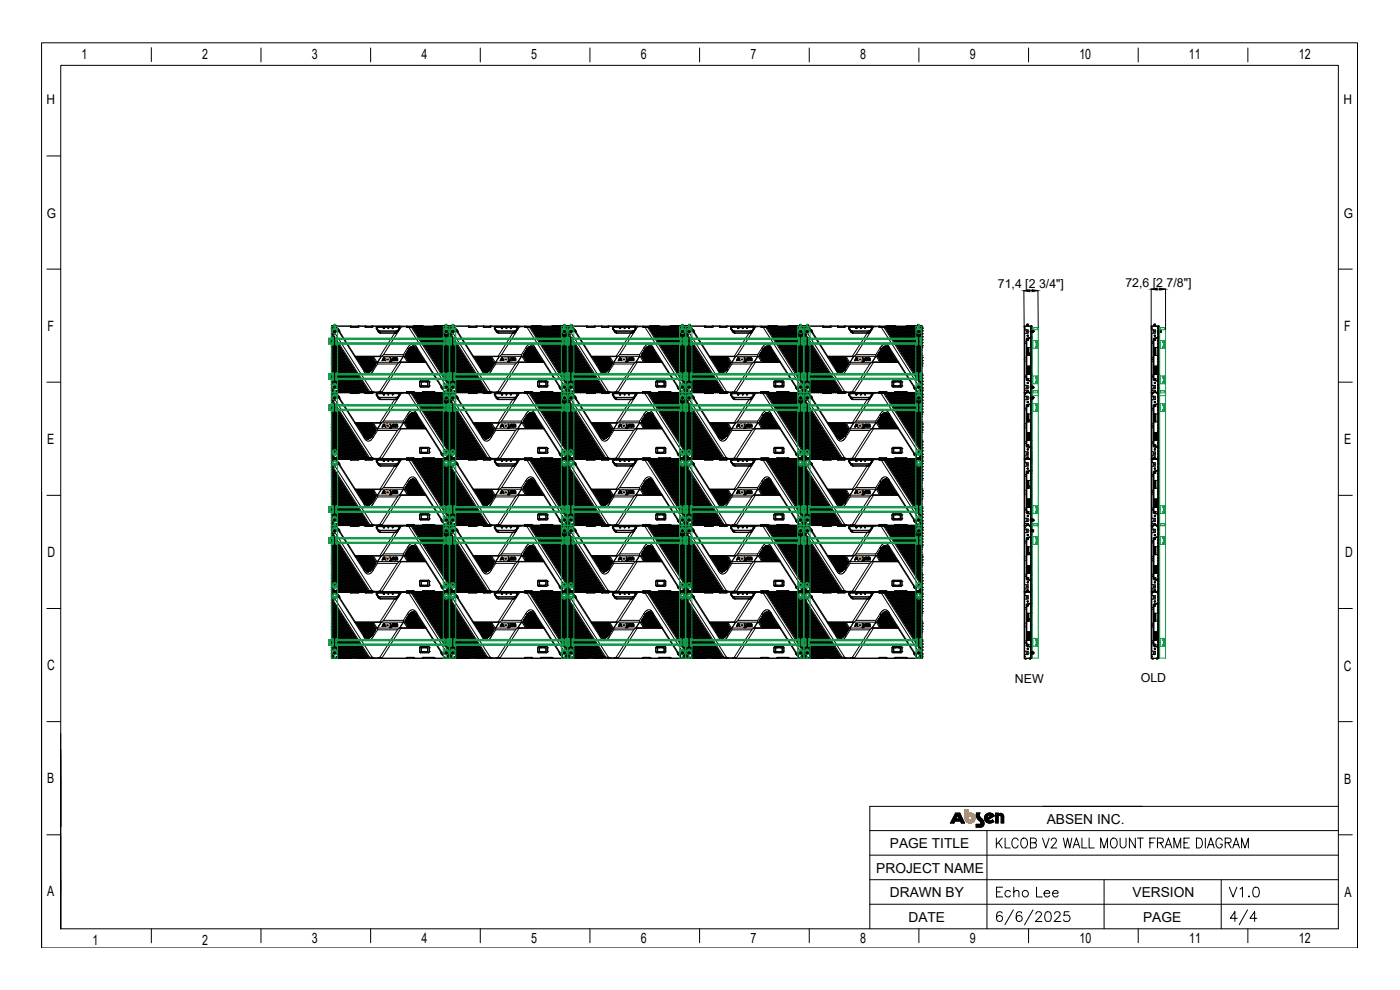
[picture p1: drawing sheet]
<svg xmlns="http://www.w3.org/2000/svg" width="594mm" height="420mm" viewBox="0 0 594 420" stroke-linecap="round" stroke-linejoin="round" font-family="sans-serif">
<defs><g id="words">
<g font-size="6">
<text x="34.6" y="24.9">1</text>
<text x="85.8" y="25.1">2</text>
<text x="132.3" y="25.1">3</text>
<text x="178.8" y="25.1">4</text>
<text x="225.3" y="25.1">5</text>
<text x="271.9" y="25.1">6</text>
<text x="318.4" y="25.1">7</text>
<text x="364.9" y="25.1">8</text>
<text x="411.4" y="25.1">9</text>
<text x="457.9" y="25.1">10</text>
<text x="504.5" y="25.1">11</text>
<text x="551" y="25.1">12</text>
<text x="20.1" y="140.6">F</text>
<text x="570.3" y="140.4">F</text>
<text x="20" y="188.2">E</text>
<text x="570.3" y="188.4">E</text>
<text x="20.2" y="236.3">D</text>
<text x="570.7" y="236.1">D</text>
<text x="20" y="284.3">C</text>
<text x="570.2" y="284.5">C</text>
<text x="20.1" y="332">B</text>
<text x="570.3" y="332.5">B</text>
<text x="20.1" y="380.1">A</text>
<text x="570.5" y="380.4">A</text>
<text x="39.2" y="401">1</text>
<text x="85.8" y="401">2</text>
<text x="132.4" y="400.3">3</text>
<text x="178.9" y="400.3">4</text>
<text x="225.4" y="400.3">5</text>
<text x="271.9" y="400.3">6</text>
<text x="318.5" y="400.3">7</text>
<text x="365" y="400.3">8</text>
<text x="411.5" y="400.3">9</text>
<text x="458.1" y="400.3">10</text>
<text x="504.6" y="400.3">11</text>
<text x="551.1" y="400.3">12</text>
</g>
<g font-size="5.8">
<text x="444.1" y="349.4">ABSEN INC.</text>
<text x="377.6" y="359.8">PAGE TITLE</text>
<text x="371.8" y="370.2">PROJECT NAME</text>
<text x="377.6" y="380.6">DRAWN BY</text>
<text x="480.5" y="380.7">VERSION</text>
<text x="385.5" y="391">DATE</text>
<text x="485" y="391.1">PAGE</text>
</g>
<g font-size="5.7">
<text x="19.8" y="44.3">H</text>
<text x="570" y="44.2">H</text>
<text x="19.8" y="92.4">G</text>
<text x="570.2" y="92.4">G</text>
</g>
<g font-size="5.3">
<text x="423.4" y="122.3" transform="rotate(-1 423.4 122.3)">71,4 [2 3/4&quot;]</text>
<text x="477.5" y="121.6">72,6 [2 7/8&quot;]</text>
<text x="430.6" y="289.6">NEW</text>
<text x="484" y="289.2">OLD</text>
</g>
</g></defs>
<g fill="none" stroke="#000" stroke-width=".42">
<path d="M17.6 18.2h558.4v384h-558.4zM64.2 20.2v5.9M110.7 20.4v5.9M157.3 20.4v5.9M203.8 20.4v5.9M250.3 20.4v5.9M296.8 20.4v5.9M343.4 20.4v5.9M389.9 20.4v5.9M436.4 20.4v5.9M482.9 20.4v5.9M529.4 20.4v5.9"/>
<path d="M19.9 66.2h5.9M19.9 114.2h5.9M567.8 114.2h6M140.6 139.4h.1M140.6 139.2h.1M140.6 138.7h.1M140.6 138.3v141M140.6 138.3h250.6M140.7 139.4h.1M140.7 138.3l-.1 .1M140.7 139l-.1 .2M140.7 139h.1"/>
<path d="M140.8 139.2h.1M140.8 139.2l-.2 .2M140.8 139l-.2 .2M140.8 139.2l-.1 .2M140.8 139v.2M140.9 138.3h.1M140.9 138.3v.1M140.9 138.3l-.3 .4M140.9 138.4l-.2 .4M140.9 138.4h.2M141.1 138.5h.1M141.1 138.5l-.4 .5"/>
<path d="M141.1 138.5l-.3 .5M141.1 138.3h.1M141.1 138.4v.1M141.1 138.4l-.5 .8M141.1 138.3v.1M141.2 138.3h.1M141.2 138.3l-.1 .2M141.2 138.3l-.1 .1M141.2 138.5v.1M141.2 138.5l-.4 .7M141.3 138.3h.1M141.3 138.3l-.1 .2"/>
<path d="M141.3 138.4h.1M141.3 138.4l-.1 .2M141.3 138.3v.1M141.3 138.4l-.6 1M141.3 138.4h.5M141.7 138.1v.2M141.7 138.1h.8M141.7 138.5l-1 1.5M141.7 138.5h.1M141.8 138.4l-1.2 1.8M141.8 138.5l-1 1.6M141.8 137.7h.6"/>
<path d="M141.8 138.4l-.1 .1M141.8 138.3v.1M141.8 137.7l-.1 .4M141.8 138.3h.1M141.8 138.3v.2M141.8 138.5l.1 .1M141.8 138.5l-1 1.7M141.9 138.6l-1.1 1.6M142 138.3h.1M142 138.3v.1M142 138.3l-.2 .2M142 138.4l-.1 .2"/>
<path d="M142 138.4h.2M142 138.4h.1M142 138.4l-1.3 2.1M142.2 138.6l-1.1 1.6M142.2 138.4h.1M142.2 138.4l-1.4 2.2 .3-.4M142.2 138.4v.2M142.4 137.7l.1 .4M142.5 138.1v.2M142.6 138.3l-.4 .1M142.6 138.6h-.4M142.6 138.3v.1"/>
<path d="M142.6 138.6l.6 .9M142.6 138.4h.1M142.6 138.4v.2M142.6 138.4l.9 1.3M143.2 139.7h.1M143.2 139.5h.1M143.2 139.5v.2M143.2 139.7l-.9 1.4M143.2 139.7l-.9 1.6M143.2 139.5l.2 .2M143.4 139.7l.2 .2M143.5 139.7l.1 .2"/>
<path d="M143.5 139.7h-.1M143.6 139.9l.4 .3v.5M143.7 139.8l.4 .7M148.7 138.8h3.4M148.7 138.3l-6.1 .1M148.7 138.7h.1M148.7 138.3h.1M148.7 138.3v.5M148.7 138.7h3.3M148.8 138.3v.4M148.8 138.7h-.1M149 138.3l-.2 .4"/>
<path d="M151.7 138.3l.3 .4M152 138.3v.4M152 138.7h.1M152 138.3l.1 .1M152 138.3h.1M152 138.7l.1 .1M152.1 138.4v.4M154.9 138.8h3M155 138.3l-2.9 .1M155 138.7h.1M155 138.3h.1M155 138.3l-.1 .5"/>
<path d="M155 138.7h2.9M155.1 138.3v.4M155.1 138.7h-.1M155.3 138.3l-.2 .4M157.6 138.3l.2 .4M157.8 138.3v.4M157.8 138.7h.1M157.9 138.3l11.6 .1M157.9 138.7h.1M157.9 138.3h.1M157.9 138.3v.5M159.7 139.6l.7 1.2"/>
<path d="M159.8 139.5l-.1 .1M159.8 139.5l.8 1.2M159.8 139.5l.1 .1M159.9 139.6l.3 .4M160.1 139.5l-.2 .1M160.1 139.5l.2 .5M160.3 138.6l-.6 .2v.8M160.3 138.6l-.5 .2v.7M160.3 138.6l.1 .1M160.3 138.6h8.7M160.3 140l.8 .4M160.3 140h-.1"/>
<path d="M160.4 138.7l-.5 .2v.7M160.4 138.8l-.3 .2v.5M160.4 138.7v.1M160.4 138.8h2.4M162.8 138.8h.2M162.8 138.8v.1M162.8 138.8l-.2 .4 .3 .2 .3-.2-.3-.4M162.8 138.9h.1M162.8 138.9l.1 .5v-.5M163 138.8l-.1 .1M163 138.8h5.9M168.9 138.7l.5 .3v.6"/>
<path d="M168.9 138.8l.3 .2v.5M168.9 138.7v.1M168.9 140l-.7 .4M168.9 140h.2M169 138.6l-.1 .1M169 138.6h.2M169.2 138.5v.1M169.2 138.6l.2 .2M169.2 138.5l-.2 .1M169.2 138.5h.1M169.2 139.5l-.3 .5M169.2 139.5l.2 .1"/>
<path d="M169.3 138.5l.2 .2M169.4 139.6l-.3 .4M169.4 138.3l.1 .1M169.4 138.8l.1 .7M169.5 138.7l.1 .8M169.5 138.7l-.1 .1M169.5 138.4l-.2 .1M169.5 138.7l.6 .1M169.5 139.5l-.1 .1M169.5 139.5l-.8 1.3M169.5 139.5h.1M169.6 139.5l-.9 1.3"/>
<path d="M170 138.3l5.5 .4M170.1 138.8l-7.4 11.6M170.9 138.6l-.8 .2M172.5 138.6h.1M172.5 138.3v.5M172.5 138.8h.9M172.6 138.7h.1M172.7 138.3v.4M172.7 138.7h-.1M172.9 138.3l-.2 .4M173.4 138.7h.1M173.4 138.7h.4"/>
<path d="M173.4 138.7l.4 .1M173.4 138.8h.1M173.5 138.8l15.7 24.7M173.8 138.7v.1M173.8 138.7l1.7 .1M173.8 138.8h-.3M174.5 138.7h.1M174.5 138.7l-.7 .1M174.5 138.8l16 25.1M175.1 138.8h.1M175.1 138.8l.2 .1M175.1 138.8l15.6 24.4"/>
<path d="M175.1 138.7v.1M175.1 138.7l.1 .2M175.2 138.3l.3 .4M175.2 138.7h.1M175.2 138.7l.1 .2M175.2 138.7l.1 .1M175.3 138.9l15.4 24M175.3 138.9l15.2 23.9M175.5 138.3v.4M175.5 138.7v.1M175.5 138.3l.2 .1M175.5 138.7h.1"/>
<path d="M175.5 138.3h.1M175.5 138.3v.5M175.6 138.3v.1M175.7 138.3h.1M175.7 138.3l.1 .2M175.7 138.4l.1 .2M175.7 138.3v.1M175.7 138.4l15 23.6M175.8 138.3h.1M175.8 138.3v.1M175.8 138.3l.1 .2M175.8 138.5v.1"/>
<path d="M175.8 138.4v.1M175.8 138.3l.1 .1M175.9 138.4h.6M175.9 138.4l14.8 23.2M176.4 138.3v.1M176.5 138.3h.1M176.5 138.3l.1 .2M176.5 138.4l.1 .2M176.5 138.3v.1M176.5 138.4l14.2 22.3M176.6 138.3h.1M176.6 138.3v.1"/>
<path d="M176.6 138.3l.1 .2M176.6 138.5h.1M176.6 138.5v.1M176.6 138.4l.1 .1M176.6 138.3l.1 .1M176.7 138.4h.6M176.7 138.5l13.9 21.8M176.7 138.4l14 22M177.2 138.4h.1M177.2 138.3v.1M177.2 138.4l13.5 21M177.3 138.3h.1"/>
<path d="M177.3 138.3v.1M177.3 138.3l.1 .2M177.3 138.4l.1 .1M177.4 138.3h.1M177.4 138.3v.1M177.4 138.3l.1 .2M177.4 138.5l13.1 20.7M177.4 138.4v.1M177.4 138.3l.1 .1M177.5 138.4h.6M177.5 138.4l13.1 20.6M178 138.4h.1"/>
<path d="M178 138.3v.1M178 138.4l12.3 19.2M178.1 138.3h.1M178.1 138.3v.1M178.1 138.3l.1 .2M178.1 138.4l.1 .2M178.2 138.5v.1M178.2 138.5h.1M178.2 138.3h.1M178.2 138.3l.1 .1M178.2 138.3l.1 .2M178.3 138.4v.1"/>
<path d="M178.3 138.3v.1M178.3 138.4h.5M178.3 138.4l12 18.9M178.8 138.4h.1M178.8 138.4l.2 .2M178.8 138.3v.1M178.8 138.4l11.5 17.9M178.9 138.3h.1M178.9 138.3l-.1 .1M178.9 138.3l.1 .2M179 138.5h.1M179 138.5v.1"/>
<path d="M179 138.3h.1M179 138.3l.1 .1M179 138.3l11.2 17.7M179.1 138.4v.1M179.1 138.3v.1M179.1 138.4l.1 .2M179.1 138.5l11.2 17.5M179.2 138.6l.1 .1M179.3 138.7h.1M179.3 138.3l-.2 .1M179.3 138.3h.1M179.3 138.3v.4"/>
<path d="M179.3 138.7l4.9 .1M179.3 138.7h4.8M179.4 138.3v.4M179.4 138.7h-.1M179.6 138.3l-.2 .4M179.9 138.8h.1M179.9 138.7l.1 .2M179.9 138.8l.1 .1M179.9 138.8l10.5 16.4M180 138.9h.1M180 138.9l10.4 16.2M180.1 138.7h.1"/>
<path d="M180.1 138.7v.2M180.1 138.7l.1 .1M180.1 138.9l10.4 16.2M180.1 138.8l10.5 16.4M180.2 138.8l-.1 .1M180.7 138.8h.1M180.7 138.7l.1 .2M180.7 138.8l.2 .1M180.7 138.8l10 15.6M180.8 138.7l.1 .2M180.9 138.7h.1M180.9 138.7l.1 .1"/>
<path d="M180.9 138.7l9.8 15.3M181 138.8l-.1 .1M181 138.8l9.6 15.2M181.5 138.8h.1M181.5 138.7v.1M181.5 138.7l.1 .2M181.5 138.8l.1 .1M181.5 138.8l9.2 14.4M181.6 138.9h.1M181.6 138.9l9.1 14.2M181.6 138.7l.1 .2M181.7 138.7h.1"/>
<path d="M181.7 138.7v.2M181.7 138.8l9 14M182.3 138.8h.1M182.3 138.7v.1M182.3 138.7l.1 .2M182.3 138.8l.1 .1M182.3 138.8l8.4 13.1M182.4 138.9h.1M182.4 138.7l.1 .2M182.5 138.7h.1M182.5 138.7l.1 .1M182.5 138.7l8.2 12.8"/>
<path d="M182.6 138.8l-.1 .1M183.1 138.8l7.2 11.3M183.1 138.7h.1M183.1 138.7v.1M183.1 138.7l.1 .2M183.1 138.8l.1 .1M183.2 138.9h.1M183.2 138.9l7 10.9M183.2 138.7l.1 .2M183.3 138.7h.1M183.3 138.7l.1 .1M183.3 138.8l7 10.9"/>
<path d="M183.3 138.9l6.9 10.7M183.4 138.8l-.1 .1M183.4 138.8l6.8 10.8M183.8 138.3l.3 .4M183.9 138.7h.1M183.9 138.8l6.4 10M183.9 138.7v.1M183.9 138.7l.2 .2M183.9 138.8l.1 .1M184 138.9h.1M184 138.9l6.1 9.6M184.1 138.7h.1"/>
<path d="M184.1 138.7v.2M184.1 138.3v.4M184.1 138.7l.1 .1M184.1 138.7v.1M184.1 138.3l.4 .1M184.1 138.3h.1M184.1 138.3l.1 .5M184.1 138.8h.1M184.2 138.8l-.1 .1M184.2 138.8l6.2 9.7M184.5 138.4h.1M184.5 138.4l.1 .2"/>
<path d="M184.5 138.3v.1M184.5 138.4l5.8 9.1M184.5 138.3h.1M184.5 138.3l.1 .2M184.6 138.5h.1M184.6 138.5v.1M184.6 138.3h.1M184.6 138.3l.1 .2M184.6 138.4l.1 .1M184.6 138.3v.1M184.7 138.4h.6M184.7 138.4l5.7 8.9"/>
<path d="M184.7 138.5h.1M184.7 138.5l5.5 8.6M185.3 138.4h.1M185.3 138.4l.1 .2M185.3 138.3v.1M185.3 138.4l5.4 8.5M185.3 138.3h.1M185.3 138.3l.1 .2M185.4 138.6l5.1 8M185.4 138.5h.1M185.4 138.5v.1M185.4 138.3h.1"/>
<path d="M185.4 138.3l.1 .2M185.4 138.4l.1 .1M185.4 138.4h.1M185.4 138.3v.1M185.5 138.4h.6M185.5 138.5l5.1 7.9M185.5 138.4l5.2 8.1M186.1 138.4h.1M186.1 138.4l.1 .1M186.1 138.4l.1 .2M186.1 138.3v.1M186.1 138.4l1.2 1.8"/>
<path d="M186.2 138.6l1.1 1.6M186.2 138.5h.1M186.2 138.5v.1M186.2 138.5l1.1 1.7M186.3 138.3h.1M186.3 138.3v.2M186.3 138.4v.1M186.3 138.3v.1M186.3 138.4h.6M186.3 138.5l1 1.6M186.3 138.4l1 1.6M186.3 138.5l1 1.5"/>
<path d="M186.9 138.4h.1M186.9 138.4l.1 .2M186.9 138.3v.1M186.9 138.4l.8 1.4M186.9 138.3l.1 .2M187 138.6l.8 1.2M187 138.5h.1M187 138.5v.1M187 138.5l.8 1.3M187.1 138.3h.1M187.1 138.3v.2M187.1 138.3v.1"/>
<path d="M187.1 138.4h.6M187.1 138.5l3.5 5.4M187.1 138.4l3.6 5.6M187.3 140h.1M187.3 140v.1M187.7 138.4h.1M187.7 138.4l.1 .1M187.7 138.4l.1 .2M187.7 138.3v.1M187.7 138.4l.5 .8M187.7 139.9h.1M187.7 139.9l-.3 .1"/>
<path d="M187.7 139.9l-.3 .2M187.7 140l-.2 .1M187.7 139.8v.1M187.7 139.9v.1M187.7 139.8h.1M187.8 139.8l-.1 .1M187.8 138.6l.4 .6M187.8 139.8l-.1 .2M187.8 138.5h.1M187.8 138.5v.1M187.8 138.5l.4 .7M187.9 138.3h.1"/>
<path d="M187.9 138.3v.2M187.9 138.4v.1M187.9 138.3v.1M187.9 138.4h.8M187.9 138.5l.4 .6M187.9 138.4l.4 .6M188 139.5v.3M188 139.5h.2M188 139.8l1.2 1.9M188.2 139.5v.2M188.2 139.7l-.2 .1M188.2 139.7l.8 1.4"/>
<path d="M188.2 139.2l-.2 .3M188.2 139.2h.1M188.3 139.1l-.1 .1M188.3 139v.1M188.3 139.1h.1M188.7 138.4h.4M188.7 138.4h.1M188.7 138.4l-.4 .6M188.7 138.4v.2M188.7 138.6l-.5 .9M188.7 138.6h.4M188.8 138.1v.2"/>
<path d="M188.8 138.1h.8M188.9 137.7h.6M188.9 137.7l-.1 .4M189.1 138.4h.1M189.1 138.4h.2M189.1 138.4l1.4 2.2-.3-.4M189.1 138.4v.2M189.1 138.6l1.1 1.6M189.3 138.4h.1M189.3 138.3h.1M189.3 138.3l.2 .2M189.3 138.4l.1 .2"/>
<path d="M189.3 138.3v.1M189.3 138.4l1.4 2.1M189.4 138.6l1.1 1.6M189.5 138.3h.1M189.5 138.3v.1M189.5 138.3l.1 .2M189.5 138.5h.1M189.5 138.5l-.1 .1M189.5 138.4l.1 .1M189.5 138.3l.1 .1M189.5 137.7l.1 .4M189.6 138.4h.4"/>
<path d="M189.6 138.5l.9 1.6M189.6 138.4l1.1 1.8M189.6 138.5l1 1.5M189.6 138.1v.2M190 138.3v.1M190 138.3h.1M190 138.3l.1 .2M190 138.4l.1 .2M190 138.4l.7 1M190.1 138.6l.4 .6M190.1 138.3h.1M190.1 138.3l.1 .1"/>
<path d="M190.1 138.3l.1 .2M190.1 138.5h.2M190.1 138.5v.1M190.1 138.5l.4 .7M190.2 138.4l.1 .1M190.2 138.3v.1M190.2 138.4h.2M190.2 138.5l.3 .5M190.2 138.4l.5 .7M190.3 138.5l.3 .5M190.4 138.4l.3 .4M190.5 138.3h.1"/>
<path d="M190.5 138.3l-.1 .1M190.5 138.3l.2 .4M190.5 139.2h.1M190.5 139l.2 .2M190.5 139.2l.2 .2M190.5 139v.2M190.6 139l.1 .2M190.6 139h-.1M190.7 139.4h.1M190.7 139.1v.1M190.7 138.8v.3M190.7 139.4v.8"/>
<path d="M190.7 139.2h.1M190.7 138.7h.1M190.7 138.7v.1M190.7 138.7l.1 .1M190.8 139.1l-.1 .1M190.8 139.4h.1M190.8 138.3l-.1 141M190.8 138.8v.3M190.8 139.4v.8M190.9 139l-.2 .2M190.9 139h.1M190.9 139.2h.1"/>
<path d="M190.9 139.2l-.2 .2M190.9 139.2l-.1 .2M190.9 139v.2M191 138.4h.2M191 138.4l-.3 .3M191 138.4l-.2 .4M191.2 138.5h.1M191.2 138.5l-.3 .5M191.2 138.4l-.4 .7M191.2 138.4v.1M191.2 138.3v.1M191.3 138.3h.1"/>
<path d="M191.3 138.3l-.1 .1M191.3 138.3l-.1 .2M191.3 138.5l-.4 .7M191.3 138.5v.1M191.3 138.6l-.4 .6M191.4 138.3h.1M191.4 138.3v.1M191.4 138.3l-.1 .2M191.4 138.4l-.1 .2M191.4 138.4h.5M191.5 138.4h.1M191.5 138.3v.1"/>
<path d="M191.5 138.4l-.7 1M191.8 138.1h.8M191.8 138.1v.2M191.8 138.5h.2M191.8 138.5l-.9 1.5M191.9 138.4l-1.1 1.8M191.9 138.5l-1 1.6M191.9 138.3h.1M191.9 138.4l-.1 .1M191.9 138.3v.1M191.9 137.7h.6M191.9 137.7l-.1 .4"/>
<path d="M192 138.3h.1M192 138.3l-.1 .1M192 138.3l-.1 .2M192 138.5l-1.1 1.7M192 138.5v.1M192.1 138.3h.1M192.1 138.3l-.1 .2M192.1 138.4l-.1 .2M192.1 138.4h.2M192.1 138.3v.1M192.1 138.4l-1.3 2.1M192.3 138.6l-1.1 1.6"/>
<path d="M192.3 138.4h.5M192.3 138.4v.2M192.3 138.4h.1M192.3 138.4l-1.3 2.2 .2-.4M192.5 137.7l.1 .4M192.6 138.1v.2M192.7 138.6h-.4M192.7 138.6l.6 .9M192.8 138.4h.1M192.8 138.4l-.1 .2M192.8 138.4l.7 1.3M193.3 139.5v.2"/>
<path d="M193.3 139.5h.1M193.3 139.7h.1M193.3 139.7l-.9 1.4M193.3 139.7l-1 1.6M193.3 139.5l.2 .2M193.5 139.7l.2 .2M193.5 139.7l.3 .1M193.5 139.7h.1M193.7 139.9l.4 .3 .1 .5M193.8 139.8l-.1 .1M193.8 139.8l.5 .7M198.8 138.8h3.4"/>
<path d="M198.8 138.3l-6 .1M198.8 138.7h.1M198.8 138.3h.1M198.8 138.7h3.3M198.8 138.3v.5M198.9 138.3v.4M198.9 138.7h-.1M199.2 138.3l-.3 .4M201.8 138.3l.3 .4M202.1 138.3v.4M202.1 138.7h.1M202.2 138.3l2.8 .1"/>
<path d="M202.2 138.7h.1M202.2 138.3h.1M202.2 138.3v.5M205 138.8h3.1M205 138.4v.4M205.1 138.3l-.1 .1M205.1 138.7h.1M205.1 138.3h.1M205.1 138.7l-.1 .1M205.1 138.7h2.9M205.2 138.3l-.1 .4M205.2 138.7h-.1"/>
<path d="M205.4 138.3l-.2 .4M207.7 138.3l.2 .4M207.9 138.3v.4M207.9 138.7h.1M208 138.3l11.6 .1M208 138.7h.1M208 138.3h.1M208 138.3l.1 .5M209.8 139.6l.8 1.2M209.9 139.5l-.1 .1M209.9 139.5l.8 1.2M209.9 139.5l.1 .1"/>
<path d="M210 139.6l.3 .4M210.2 139.5l.3 .5M210.2 139.5l-.2 .1M210.4 138.6l-.6 .2v.8M210.4 138.6l-.5 .3v.6M210.4 138.6h8.7M210.4 138.6l.2 .1M210.5 140l.8 .4M210.5 140h-.2M210.6 138.7l-.6 .3v.6M210.6 138.8l-.4 .2v.5M210.6 138.8h2.3"/>
<path d="M210.6 138.7v.1M212.9 138.8h.1M212.9 138.8v.1M212.9 138.8l-.2 .4 .3 .2 .3-.2-.2-.4M212.9 138.9l.1 .5v-.5M213 138.8l-.1 .1M213 138.8h6M219 138.7l.5 .3v.6M219 138.8l.4 .2-.1 .5M219 138.7v.1M219.1 140l-.8 .4M219.1 140h.1"/>
<path d="M219.1 138.6l-.1 .1M219.1 138.6h.3M219.3 139.5l-.2 .5M219.3 139.5l.2 .1M219.4 138.5v.1M219.4 138.6l.2 .2M219.4 138.5h.1M219.4 138.5l-.3 .1M219.4 138.5l.2 .2M219.5 138.3l.1 .1M219.5 139.6l-.3 .4M219.6 138.8l.1 .7"/>
<path d="M219.6 138.7l.1 .8M219.6 138.7v.1M219.6 138.4l-.2 .1M219.6 138.7l.6 .1M219.7 139.5l-.2 .1M219.7 139.5l-.9 1.3M219.7 139.5h.1M220.1 138.3l1 .3M220.2 138.8l-7.4 11.6M221.1 138.6l4.5 .1M221.1 138.6l-.9 .2M222.7 138.6h.1"/>
<path d="M222.7 138.8h.8M222.7 138.3v.5M222.7 138.7h.1M222.7 138.7v.1M222.7 138.3v.4M223 138.3v.4h-.3M223.5 138.7h.4M223.5 138.7v.1M223.5 138.8h.1M223.6 138.8l15.7 24.7M223.9 138.7l1.8 .1M223.9 138.7v.1"/>
<path d="M223.9 138.8h-.3M224.6 138.7h.1M224.6 138.7l-.7 .1M224.6 138.8l16.1 25.1M225.2 138.8h.1M225.2 138.8l.1 .1M225.2 138.8l15.6 24.4M225.2 138.7v.1M225.2 138.7l.1 .2M225.3 138.9h.1M225.3 138.3l.3 .4M225.4 138.7h.1"/>
<path d="M225.4 138.7v.2M225.4 138.7l.1 .1M225.4 138.8l15.4 24.2M225.5 138.8l-.1 .1M225.6 138.3l.1 .5M225.6 138.7l.1 .1M225.6 138.3l.2 .1M225.6 138.7h.1M225.6 138.3h.1M225.7 138.4h.1M225.7 138.3v.1M225.7 138.4l15.1 23.6"/>
<path d="M225.8 138.3h.1M225.8 138.3v.1M225.8 138.3l.1 .2M225.8 138.4l.1 .1M225.9 138.3h.1M225.9 138.3l.1 .1M225.9 138.3l.1 .2M225.9 138.5h.1M225.9 138.5l14.8 23.2M226 138.4v.1M226 138.3v.1M226 138.4l14.8 23.3"/>
<path d="M226 138.4h.6M226.6 138.4h.1M226.6 138.3v.1M226.6 138.4l14.2 22.3M226.6 138.3h.1M226.6 138.3l.1 .2M226.6 138.4l.1 .2M226.7 138.5v.1M226.7 138.5l14 21.9M226.7 138.3h.1M226.7 138.3l.1 .1M226.7 138.3l.1 .2"/>
<path d="M226.8 138.4l-.1 .1M226.8 138.3h.1M226.8 138.3v.1M226.8 138.4h.6M226.8 138.4l14 22M227.4 138.4h.1M227.4 138.4l.1 .2M227.4 138.3v.1M227.4 138.4l13.4 21M227.4 138.3h.1M227.4 138.3l.1 .2M227.5 138.5h.1"/>
<path d="M227.5 138.5v.1M227.5 138.3h.1M227.5 138.3l.1 .1M227.5 138.3l.1 .2M227.6 138.4v.1M227.6 138.3v.1M227.6 138.5h.1M227.6 138.4h.6M227.6 138.5l13.1 20.5M227.6 138.4l12.8 20.2M228.2 138.4h.1M228.2 138.4l.1 .2"/>
<path d="M228.2 138.3v.1M228.2 138.4l12.2 19.2M228.2 138.3h.1M228.2 138.3l.1 .2M228.3 138.5h.1M228.3 138.5v.1M228.3 138.5l12 18.8M228.3 138.3h.1M228.3 138.3l.1 .2M228.4 138.4v.1M228.4 138.4h.6M228.4 138.3v.1"/>
<path d="M228.4 138.4l12 18.9M228.4 138.5h.1M228.4 138.5l12 18.7M229 138.4h.1M229 138.4l.1 .2M229 138.3v.1M229 138.4l11.4 17.9M229 138.3h.1M229 138.3l.1 .2M229.1 138.5h.1M229.1 138.5v.1M229.1 138.3h.1"/>
<path d="M229.1 138.3l.1 .2M229.1 138.3l.1 .1M229.2 138.4v.1M229.2 138.3h.1M229.2 138.4h.1M229.2 138.3v.1M229.2 138.4l.1 .2M229.2 138.5h.1M229.2 138.5l11.2 17.5M229.2 138.5l11.2 17.4M229.3 138.6l.1 .1M229.3 138.4v.2"/>
<path d="M229.4 138.7h.1M229.4 138.3l-.1 .1M229.4 138.3h.1M229.4 138.7h4.8M229.5 138.3l-.1 .4M229.5 138.7h-.1M229.7 138.3l-.2 .4M230 138.8h.1M230 138.7v.1M230 138.7l.2 .2M230 138.8l.2 .1M230 138.8l10.5 16.4"/>
<path d="M230.2 138.7v.2M230.2 138.7h.1M230.2 138.7l.1 .1M230.2 138.7l10.5 16.5M230.2 138.9l10.4 16.2M230.3 138.8l-.1 .1M230.8 138.8h.1M230.8 138.7v.1M230.8 138.7l.2 .2M230.8 138.8l.1 .1M230.8 138.8l10 15.6M230.9 138.9h.1"/>
<path d="M230.9 138.9l9.8 15.3M231 138.7v.2M231 138.7h.1M231 138.8l9.8 15.3M231.6 138.8h.1M231.6 138.8l9.2 14.4M231.6 138.7h.1M231.6 138.7v.1M231.6 138.7l.2 .2M231.6 138.8l.1 .1M231.7 138.9h.1M231.8 138.7h.1"/>
<path d="M231.8 138.7v.2M231.8 138.7l.1 .1M231.8 138.8l9 14.1M231.9 138.8l-.1 .1M232.4 138.8h.1M232.4 138.8l8.4 13.1M232.4 138.7h.1M232.4 138.7v.1M232.4 138.7l.2 .2M232.4 138.8l.2 .1M232.6 138.7h.1M232.6 138.7v.2"/>
<path d="M232.6 138.9l8.1 12.7M232.6 138.8l8.2 12.8M233.2 138.7h.1M233.2 138.8l7.2 11.3M233.2 138.7v.1M233.2 138.7l.1 .2M233.2 138.8l.1 .1M233.3 138.9h.1M233.3 138.9h.2M233.3 138.9l7 10.9M233.4 138.7h.1M233.4 138.7l.1 .2"/>
<path d="M233.4 138.7l.1 .1M233.4 138.8l7 10.9M233.5 138.8v.1M233.5 138.8l6.8 10.8M233.9 138.3l.3 .4M234 138.8h.1M234 138.8l.1 .1M234 138.8l6.4 10M234 138.7h.1M234 138.7v.1M234 138.7l.1 .2M234.1 138.9h.1"/>
<path d="M234.1 138.9h.2M234.1 138.9l6.2 9.6M234.2 138.7h.1M234.2 138.7l.1 .2M234.2 138.3l.1 .5M234.2 138.7l.1 .1M234.2 138.3l.4 .1M234.2 138.3h.1M234.3 138.9l6 9.5M234.3 138.8l6.2 9.7M234.6 138.4h.1M234.6 138.4l.1 .1"/>
<path d="M234.6 138.3v.1M234.6 138.4l5.8 9.1M234.6 138.3l.1 .2M234.7 138.5h.2M234.7 138.5l5.6 8.8M234.8 138.3h.1M234.8 138.3v.2M234.8 138.3l.1 .2M234.8 138.3v.1M234.8 138.4h.6M234.8 138.5l5.6 8.6M234.8 138.4l5.7 8.9"/>
<path d="M235.4 138.4h.1M235.4 138.4l.1 .1M235.4 138.4l.1 .2M235.4 138.3v.1M235.4 138.4l5.4 8.5M235.5 138.6l5.2 8M235.5 138.5v.1M235.6 138.3h.1M235.6 138.3v.2M235.6 138.4l-.1 .1M235.6 138.3v.1M235.6 138.4l5.2 8.2"/>
<path d="M235.6 138.4h.6M236.2 138.4h.1M236.2 138.4l.1 .2M236.2 138.3v.1M236.2 138.4l1.2 1.8M236.2 138.3l.1 .2M236.3 138.6l1.1 1.6M236.3 138.5h.2M236.3 138.5v.1M236.4 138.3h.1M236.4 138.3v.2M236.4 138.3l.1 .2"/>
<path d="M236.4 138.3v.1M236.4 138.4h.6M236.4 138.5l1 1.6M236.4 138.4l1 1.6M236.5 138.5l.9 1.5M237 138.4h.1M237 138.4l.1 .1M237 138.4l.1 .2M237 138.3v.1M237 138.4l.9 1.4M237.1 138.6l.8 1.2M237.1 138.5v.1"/>
<path d="M237.1 138.5l.8 1.3M237.2 138.3h.1M237.2 138.3v.2M237.2 138.4l-.1 .1M237.2 138.3v.1M237.2 138.4h.6M237.2 138.5l3.5 5.4M237.2 138.4l3.6 5.6M237.4 140h.2M237.4 140h.1M237.8 138.4h.1M237.8 138.3h.1"/>
<path d="M237.8 138.3l.1 .2M237.8 138.4l.1 .2M237.8 138.3v.1M237.8 139.9h.1M237.8 138.4l.5 .8M237.8 139.9l-.2 .1M237.9 139.9l-.3 .2M237.9 140l-.3 .1M237.9 139.8l-.1 .1M237.9 139.8h.1M237.9 139.8v.1M237.9 138.6l.4 .6"/>
<path d="M237.9 138.5h.2M237.9 138.5v.1M237.9 138.5l.5 .7M238 138.4v.1M238 138.4l.1 .1M238 138.3h.1M238 138.3v.1M238 138.4h.8M238 138.5l.4 .6M238 138.4l.4 .6M238.1 139.5v.3M238.1 139.5h.1"/>
<path d="M238.1 139.8l1.2 1.9M238.2 139.5v.2M238.2 139.7l-.1 .1M238.2 139.7l1 1.4M238.3 139.2h.1M238.3 139.2l-.2 .3M238.4 139.2h-.1M238.4 139.1v.1M238.4 139.1h.1M238.8 138.4h.1M238.8 138.4l-.4 .6M238.8 138.4v.2"/>
<path d="M238.8 138.3v.1M238.8 138.6l-.6 .9M238.8 138.6h.5M238.9 138.3h.2M238.9 138.1h.9M238.9 138.1v.2M239 137.7h.6M239 137.7l-.1 .4M239.2 138.3v.1M239.2 138.4h.3M239.2 138.4h.1M239.2 138.4l1.4 2.2-.3-.4"/>
<path d="M239.2 138.4l.1 .2M239.3 138.6l1 1.6M239.4 138.3v.1M239.5 138.3h.1M239.5 138.3v.1M239.5 138.3l.1 .2M239.5 138.4l.1 .2M239.5 138.4l1.3 2.1M239.6 138.6l1.1 1.6M239.6 138.3h.1M239.6 138.3v.1M239.6 138.3l.1 .2"/>
<path d="M239.6 138.5v.1M239.6 138.5h.1M239.6 138.5l1.1 1.7M239.6 138.4l.1 .1M239.6 138.3l.1 .1M239.6 137.7l.2 .4M239.7 138.4l1.1 1.8M239.7 138.4h.4M239.7 138.5l1 1.5M239.8 138.1v.2M240.1 138.4h.1M240.1 138.3v.1"/>
<path d="M240.1 138.4l.7 1M240.1 138.3h.1M240.1 138.3l.1 .2M240.1 138.4l.1 .2M240.2 138.5h.2M240.2 138.5v.1M240.2 138.6l.5 .6M240.3 138.3h.1M240.3 138.3v.1M240.3 138.3l.1 .2M240.3 138.4l.1 .1M240.3 138.3l.1 .1"/>
<path d="M240.4 138.4l.4 .8M240.4 138.4h.2M240.4 138.5l.3 .5M240.6 138.3h.1M240.6 138.3v.1M240.6 138.4l.2 .4M240.6 138.3l.2 .4M240.7 139.2h.1M240.7 139l.1 .2M240.7 139.2l.1 .2M240.7 139v.2M240.7 139h.1"/>
<path d="M240.8 139.4h.1M240.8 139.2h.1M240.8 138.7h.1M240.8 138.7l.1 .1M240.9 139.2h.1M240.9 139.4h.1M240.9 138.3l-.1 141M240.9 138.8v8.7M241 139.2l-.1 .2M241 139l-.1 .2M241 139.2h.1M241 139v.2"/>
<path d="M241.1 138.3h.1M241.1 138.3l-.3 .4M241.1 138.3v.1M241.1 138.4h.2M241.1 138.4l-.2 .4M241.3 138.5h.1M241.3 138.5l-.3 .5M241.3 138.5l-.4 .7M241.3 138.4l-.5 .8M241.4 138.4l-.1 .1M241.4 138.3l-.1 .1M241.4 138.3v.1"/>
<path d="M241.4 138.3h.1M241.4 138.3l-.1 .2M241.4 138.5l-.4 .7M241.4 138.5l.1 .1M241.5 138.3h.1M241.5 138.3l-.1 .2M241.5 138.4v.2M241.5 138.4h.5M241.5 138.3v.1M241.5 138.4l-.6 1M241.6 138.3v.1M241.9 138.1h.9"/>
<path d="M241.9 138.1v.2M242 138.5h.1M242 138.5l-1 1.5M242 138.5l-1.1 1.7M242 138.4l-1.2 1.8M242 138.3h.1M242 138.4v.1M242 138.3v.1M242 137.7h.6M242 137.7l-.1 .4M242.1 138.3l-.1 .1M242.1 138.3l-.1 .2"/>
<path d="M242.1 138.5v.1M242.1 138.5l-1.1 1.7M242.1 138.6l-1.1 1.6M242.2 138.3h.1M242.2 138.4h.1M242.2 138.3v.1M242.2 138.3l-.1 .2M242.2 138.4l-.1 .2M242.2 138.4h.3M242.2 138.4l-1.3 2.1M242.5 138.4l-1.4 2.2 .2-.4M242.5 138.4h.1"/>
<path d="M242.5 138.4l-1.2 1.8M242.5 138.3v.1M242.6 137.7l.2 .4M242.8 138.1l-.2 .2M242.8 138.6h-.4M242.9 138.3v.1M242.9 138.4h.1M242.9 138.4l.5 1.1M242.9 138.4l.8 1.3M243.4 139.5v.2M243.4 139.5h.1M243.4 139.7l-.9 1.4"/>
<path d="M243.4 139.7h.1M243.4 139.7l-.9 1.6M243.4 139.5l.2 .2M243.6 139.7l.3 .2M243.7 139.7l.2 .2M243.7 139.7h-.1M243.9 139.9l.4 .3v.5M243.9 139.8l.5 .7M248.9 138.8h3.4M248.9 138.3l-6 .1M248.9 138.7h.1M248.9 138.3h.1"/>
<path d="M248.9 138.7h3.4M248.9 138.3v.5M249 138.3v.4M249 138.7h-.1M249.3 138.3l-.3 .4M252 138.3l.2 .4M252.2 138.3v.4M252.2 138.7h.1M252.3 138.3h2.9M252.3 138.7h.1M252.3 138.3h.1M252.3 138.3v.5"/>
<path d="M255.2 138.8h3M255.2 138.7h.1M255.2 138.3h.1M255.2 138.7h2.9M255.2 138.3v.5M255.3 138.3v.4M255.3 138.7h-.1M255.6 138.3l-.3 .4M257.8 138.3l.2 .4M258 138.3v.4M258 138.7h.1M258.1 138.3l11.6 .1"/>
<path d="M258.1 138.7h.1M258.1 138.3h.1M258.1 138.3l.1 .5M259.9 139.6l.8 1.2M260 139.5l-.1 .1M260 139.5l.8 1.2M260 139.5l.2 .1M260.2 139.6l.3 .4M260.3 139.5l.3 .5M260.3 139.5l-.1 .1M260.5 138.6l-.6 .2v.8M260.5 138.6l-.5 .3v.6"/>
<path d="M260.5 138.6h8.7M260.5 138.6l.2 .1M260.6 140l.8 .4M260.6 140h-.1M260.7 138.7l-.6 .3 .1 .6M260.7 138.8l-.4 .2v.5M260.7 138.8h2.3M260.7 138.7v.1M263 138.8h.2M263 138.8v.1M263 138.8l-.2 .4 .3 .2 .3-.2-.2-.4M263 138.9l.1 .5 .1-.5"/>
<path d="M263 138.9h.2M263.2 138.8h5.9M263.2 138.8v.1M269.1 138.7l.5 .2v.7M269.1 138.8l.3 .2v.5M269.1 138.7v.1M269.2 140l-.8 .4M269.2 140h.1M269.2 138.6l-.1 .1M269.2 138.6h.3M269.4 139.5l-.2 .5M269.4 139.5l.2 .1"/>
<path d="M269.5 138.5v.1M269.5 138.6l.1 .2M269.5 138.5h.1M269.5 138.5l-.3 .1M269.5 138.5l.2 .2M269.6 138.3l.1 .1M269.6 139.6l-.3 .4M269.6 138.8l.2 .7M269.7 138.7l.1 .8M269.7 138.7l-.1 .1M269.7 138.4l-.2 .1M269.7 138.7l.7 .1"/>
<path d="M269.8 139.5l-.2 .1M269.8 139.5l-.9 1.3M269.8 139.5h.1M269.8 139.5l-.8 1.3M270.2 138.3l1 .3M270.4 138.8l-7.4 11.6M271.2 138.6l4.5 .1M271.2 138.6l-.8 .2M272.8 138.6h.1M272.8 138.8h.8M272.8 138.3v.5M272.8 138.7h.1"/>
<path d="M272.9 138.3v.4M272.9 138.7h-.1M273.2 138.3l-.3 .4M273.6 138.7h.1M273.6 138.7h.4M273.6 138.7v.1M273.6 138.8h.1M273.7 138.8l15.6 24.8M274 138.7l1.8 .1M274 138.7v.1M274 138.8h-.3M274.7 138.7h.1"/>
<path d="M274.7 138.7l-.7 .1M274.7 138.8l16.1 25.1M275.3 138.8h.1M275.3 138.8l.2 .1M275.3 138.8l15.6 24.4M275.4 138.7l-.1 .1M275.4 138.7l15.5 24.5M275.4 138.7h.3M275.4 138.3l-.1 .5M275.5 138.7h.1M275.5 138.7v.2M275.5 138.7l.1 .1"/>
<path d="M275.5 138.7l15.4 24.2M275.6 138.8l-.1 .1M275.7 138.3v.4M275.7 138.7h.1M275.7 138.3l.2 .1M275.7 138.3h.1M275.7 138.3l.1 .5M275.9 138.4h.1M275.9 138.4l.1 .2M275.9 138.4l15 23.6M275.9 138.3h.1M275.9 138.3l.1 .2"/>
<path d="M275.9 138.3v.1M276 138.5h.1M276 138.5v.1M276 138.3h.1M276 138.3l.1 .2M276 138.3l.1 .1M276.1 138.4v.1M276.1 138.3h.1M276.1 138.4h.6M276.1 138.3v.1M276.1 138.4l14.8 23.2M276.1 138.5h.1"/>
<path d="M276.7 138.4h.1M276.7 138.4l.1 .2M276.7 138.3v.1M276.7 138.4l14.2 22.3M276.7 138.3h.1M276.7 138.3l.1 .2M276.8 138.5h.1M276.8 138.5v.1M276.8 138.3h.1M276.8 138.3l.1 .2M276.9 138.4v.1M276.9 138.4h.6"/>
<path d="M276.9 138.3v.1M276.9 138.4l14 22M276.9 138.5h.1M276.9 138.5l13.9 21.8M277.5 138.4h.1M277.5 138.4l.1 .2M277.5 138.3v.1M277.5 138.4l13.4 21M277.5 138.3h.1M277.5 138.3l.1 .2M277.6 138.5h.1M277.6 138.5v.1"/>
<path d="M277.7 138.3h.1M277.7 138.3v.2M277.7 138.4v.1M277.7 138.4h.6M277.7 138.3v.1M277.7 138.4l13.1 20.6M277.7 138.5h.1M278.3 138.4h.1M278.3 138.4l.1 .2M278.3 138.3v.1M278.3 138.4l12.2 19.2M278.3 138.3h.1"/>
<path d="M278.3 138.3l.1 .2M278.4 138.5h.1M278.4 138.5v.1M278.5 138.3h.1M278.5 138.3v.2M278.5 138.3v.1M278.5 138.4v.1M278.5 138.4h.6M278.5 138.4l12.1 18.9M278.5 138.5h.1M278.5 138.5l11.9 18.7M279.1 138.4h.1"/>
<path d="M279.1 138.4l.1 .2M279.1 138.3v.1M279.1 138.4l11.4 17.9M279.1 138.3h.1M279.1 138.3l.1 .2M279.2 138.5h.1M279.2 138.5v.1M279.2 138.5l11.2 17.6M279.3 138.3h.1M279.3 138.3v.2M279.3 138.4v.1M279.3 138.3v.1"/>
<path d="M279.3 138.4l.2 .2M279.3 138.5h.1M279.3 138.5l11.1 17.5M279.5 138.6v.1M279.5 138.7h.1M279.5 138.3l-.2 .1M279.5 138.3h.1M279.5 138.7h4.8M279.5 138.3v.5M279.5 138.8l11.1 17.2M279.6 138.3v.4M279.6 138.7h-.1"/>
<path d="M279.9 138.3l-.3 .4M280.1 138.7h.1M280.1 138.8l10.5 16.4M280.1 138.7v.1M280.1 138.7l.2 .2M280.1 138.8l.1 .1M280.2 138.9h.2M280.2 138.9l10.4 16.2M280.3 138.7h.1M280.3 138.7l.1 .2M280.3 138.7l.1 .1M280.3 138.8l10.6 16.4"/>
<path d="M280.4 138.8v.1M280.4 138.8l10.3 16.3M281 138.8h.1M280.9 138.8h.1M280.9 138.8l10 15.6M281 138.7h.1M281 138.7l-.1 .1M281 138.7l.1 .2M281 138.8v.1M281 138.9h.2M281 138.9l9.8 15.3M281.1 138.7h.1"/>
<path d="M281.1 138.7l.1 .2M281.1 138.7l.1 .1M281.1 138.8l9.8 15.2M281.2 138.9l9.6 15.1M281.2 138.8v.1M281.2 138.8l9.6 15.2M281.7 138.8h.1M281.7 138.8l9.2 14.4M281.8 138.7l-.1 .1M281.8 138.7v.2M281.8 138.9h.1M281.8 138.9l9.1 14.2"/>
<path d="M281.8 138.9h.2M281.8 138.9l9 14M281.9 138.7h.1M281.9 138.7l.1 .2M281.9 138.8l9 14M282.5 138.8h.1M282.5 138.8l.1 .1M282.5 138.8l8.4 13.1M282.6 138.7h.1M282.6 138.7l-.1 .1M282.6 138.7v.2M282.6 138.9h.1"/>
<path d="M282.6 138.9h.2M282.7 138.7h.1M282.7 138.7l.1 .2M282.7 138.7l.1 .1M282.7 138.8l8.2 12.7M282.8 138.8v.1M283.3 138.8h.1M283.3 138.8l7.2 11.3M283.4 138.7l-.1 .1M283.4 138.7v.2M283.4 138.9h.1M283.4 138.9h.2"/>
<path d="M283.4 138.9l7 10.9M283.5 138.7h.1M283.5 138.7l.1 .2M283.5 138.7l.1 .1M283.5 138.8l7.1 10.9M283.6 138.9l7 10.9M283.6 138.8l6.8 10.8M284 138.3l.3 .4M284.1 138.8h.1M284.1 138.8l6.4 10M284.2 138.7l-.1 .1M284.2 138.7l.1 .2"/>
<path d="M284.3 138.9h.1M284.3 138.9l6.1 9.6M284.3 138.7h.1M284.3 138.7l.1 .2M284.3 138.3v.4M284.3 138.7l.1 .1M284.3 138.3l.4 .1M284.3 138.3h.1M284.3 138.7l-4.8 .1M284.3 138.3l.1 .6M284.4 138.8l6.2 9.7M284.7 138.4h.1"/>
<path d="M284.7 138.4l.1 .1M284.7 138.4l.1 .2M284.7 138.3v.1M284.7 138.4l5.8 9.1M284.8 138.5h.2M284.8 138.5v.1M284.9 138.3h.1M284.9 138.3l5.5 8.8M284.9 138.4l.1 .1M284.9 138.3v.1M284.9 138.4h.6M284.9 138.4l5.7 8.9"/>
<path d="M285 138.5l5.4 8.6M285.5 138.4h.1M285.5 138.4l.1 .2M285.5 138.3v.1M285.5 138.4l5.4 8.5M285.6 138.3l-.1 .1M285.6 138.3l.1 .2M285.6 138.6l5.2 8M285.7 138.5l-.1 .1M285.7 138.5h.1M285.7 138.3h.1M285.7 138.3v.2"/>
<path d="M285.7 138.3l.1 .2M285.7 138.3v.1M285.7 138.4h.6M285.7 138.5l5.1 7.9M285.7 138.4l5.2 8.1M286.3 138.4h.1M286.3 138.3h.1M286.3 138.3l.2 .2M286.3 138.4l.1 .2M286.3 138.3v.1M286.3 138.4l1.2 1.8M286.4 138.6l1.1 1.6"/>
<path d="M286.5 138.3v.1M286.5 138.3v.2M286.5 138.5l-.1 .1M286.5 138.5h.1M286.5 138.5l1.1 1.7M286.5 138.4l.1 .1M286.5 138.3h.1M286.5 138.4h.6M286.5 138.5l1 1.6M286.5 138.4l1.1 1.6M286.6 138.5l1 1.5M287.1 138.4h.1"/>
<path d="M287.1 138.3h.1M287.1 138.3l.2 .2M287.1 138.4l.1 .2M287.1 138.3v.1M287.1 138.4l.9 1.4M287.2 138.6l.8 1.2M287.3 138.3h.1M287.3 138.3v.1M287.3 138.3v.2M287.3 138.5l-.1 .1M287.3 138.5h.1M287.3 138.5l.8 1.3"/>
<path d="M287.3 138.4l.1 .1M287.3 138.4h.6M287.3 138.5l3.5 5.4M287.3 138.4l3.6 5.6M287.4 138.5l3.4 5.4M287.6 140h.1M287.9 138.3h.1M287.9 138.3l.2 .2M287.9 138.4l.2 .1M287.9 138.3v.1M287.9 139.9h.1M287.9 138.4l.5 .8"/>
<path d="M287.9 139.9l-.2 .1M288 139.9l-.3 .2M288 140l-.3 .1M288 139.8l-.1 .1M288 139.8h.1M288 139.8v.1M288.1 138.3h.1M288.1 138.3v.1M288.1 138.3v.2M288.1 139.8l-.1 .2M288.1 138.5h.1M288.1 138.5l.3 .7"/>
<path d="M288.1 138.4l.1 .1M288.1 138.4h.8M288.1 138.5l.4 .6M288.1 138.4l.4 .6M288.2 139.5v.3M288.2 139.5h.2M288.2 139.8l1.2 1.9M288.4 139.5v.2M288.4 139.7l-.2 .1M288.4 139.7l.9 1.4M288.4 139.2l-.2 .3M288.4 139.2h.1"/>
<path d="M288.5 139.1l-.1 .1M288.5 139v.1M288.9 138.4h.1M288.9 138.4l-.4 .6M288.9 138.4l.1 .2M289 138.3l-.1 .1M289 138.6l-.6 .9M289 138.6h.4M289 138.1l.3 .3M289 138.1h.9M289.2 137.7h.5M289.2 137.7l-.2 .4"/>
<path d="M289.3 138.4h.2M289.3 138.4h.1M289.3 138.4l1.4 2.2-.3-.4M289.3 138.4l.1 .2M289.4 138.6l1 1.6M289.5 138.4h.1M289.5 138.4l.2 .2M289.5 138.3v.1M289.5 138.4l1.4 2.1M289.6 138.3h.1M289.6 138.3l-.1 .1M289.6 138.3l.1 .2"/>
<path d="M289.7 138.5h.1M289.7 138.5v.1M289.7 138.6l1.1 1.6M289.7 138.3h.1M289.7 138.3l.1 .1M289.7 138.3l1.1 1.8M289.7 137.7l.2 .4M289.8 138.4v.1M289.8 138.3h.1M289.8 138.3v.1M289.8 138.4h.4M289.8 138.4l1.1 1.8"/>
<path d="M289.8 138.5l1 1.5M289.9 138.1v.2M290.2 138.4h.1M290.2 138.4l.2 .2M290.2 138.3v.1M290.2 138.4l.7 1M290.3 138.3h.1M290.3 138.3l-.1 .1M290.3 138.3l.1 .2M290.4 138.5h.1M290.4 138.5v.1M290.4 138.6l.4 .6"/>
<path d="M290.4 138.3h.1M290.4 138.3l.1 .2M290.4 138.4l.1 .1M290.4 138.4h.3M290.4 138.3v.1M290.4 138.4l.5 .7M290.5 138.5h.1M290.5 138.5l.3 .5M290.7 138.3h.1M290.7 138.3v.1M290.7 138.4l.2 .4M290.7 138.3l.2 .4"/>
<path d="M290.8 139.2h.1M290.8 139l.1 .2M290.8 139.2l.1 .2M290.8 139v.2M290.8 139h.1M290.9 139.4h.1M290.9 139.1v.1M290.9 138.3v141M290.9 138.8v.3M290.9 139.4v.8M290.9 139.2h.1M290.9 138.7h.1"/>
<path d="M290.9 138.7v.1M290.9 138.7l.1 .1M291 139.1l-.1 .1M291 139.4h.1M291 138.8l.1 .4M291 139.4l.1 .8M291.1 139.2l-.2 .2M291.1 139l-.2 .2M291.1 139.2h.1M291.2 139.2l-.2 .2M291.2 138.3h.1M291.2 138.3l-.3 .4"/>
<path d="M291.2 138.3v.1M291.2 138.4h.3M291.2 138.4l-.2 .4M291.4 138.5l-.4 .7M291.4 138.5h.1M291.5 138.4l-.5 .7M291.5 138.5l-.4 .5M291.5 138.3h.1M291.5 138.4l-.1 .1M291.5 138.3v.1M291.5 138.3v.2M291.5 138.5l-.4 .7"/>
<path d="M291.5 138.5l.1 .1M291.6 138.6l-.4 .6M291.7 138.3h.1M291.7 138.4h.1M291.7 138.3v.1M291.7 138.3l-.2 .2M291.7 138.4l-.1 .2M291.7 138.4h.4M291.7 138.4l-.7 1M292 138.1h.9M292 138.1v.2M292.1 138.5l-1.1 1.7"/>
<path d="M292.1 138.5h.1M292.1 138.4l-1.1 1.8M292.1 138.5l-1 1.6M292.2 138.3h.1M292.2 137.7h.6M292.2 138.3l-.1 .2M292.2 138.4l-.1 .1M292.2 138.3v.1M292.2 137.7l-.2 .4M292.2 138.5l-1.1 1.7M292.2 138.5l.1 .1M292.3 138.6l-1.1 1.6"/>
<path d="M292.3 138.3v.1M292.3 138.3l-.1 .2M292.3 138.4h.1M292.3 138.4v.2M292.3 138.4h.3M292.3 138.4l-1.3 2.1M292.6 138.6l-1.1 1.6M292.6 138.4h.4M292.6 138.4l-1.4 2.2 .3-.4M292.6 138.4h.1M292.6 138.4v.2M292.8 137.7l.1 .4"/>
<path d="M292.9 138.1v.2M293 138.6h-.5M293 138.4h6M293 138.6l.5 .9M293 138.4h.1M293 138.4v.2M293 138.4l.8 1.3M293.5 139.5v.2M293.5 139.5h.1M293.5 139.7h.1M293.5 139.7l-.9 1.4M293.6 139.5v.2"/>
<path d="M293.6 139.7l-1 1.6M293.6 139.5l.1 .2M293.7 139.7l.3 .2M293.8 139.7l.2 .1M293.8 139.7h-.1M294 139.9l.4 .3v.5M294 139.8l.5 .7M294 139.8v.1M299 138.8h3.4M299 138.4v.4M299.1 138.3l-.1 .1M299.1 138.7h.1"/>
<path d="M299.1 138.3h.1M299.1 138.7h3.3M299.1 138.3v.4M299.1 138.7l-.1 .1M299.4 138.3l-.3 .4M302.1 138.3l.2 .4M302.3 138.3v.4M302.3 138.7l.1 .1M302.4 138.3l2.9 .1M302.4 138.7h.1M302.4 138.3h.1M302.4 138.3v.5"/>
<path d="M305.3 138.8h3M305.3 138.4v.4M305.3 138.3v.1M305.3 138.7h.1M305.3 138.3h.1M305.3 138.7h2.9M305.4 138.7l-.1 .1M305.4 138.3l-.1 .4M305.6 138.3l-.2 .4M307.9 138.3l.3 .4M308.2 138.3v.4M308.2 138.7h.1"/>
<path d="M308.3 138.3v.1M308.3 138.7h.1M308.3 138.3h.1M308.3 138.3v.4M308.3 138.7v.1M308.3 138.4h11.6M308.3 138.4v.4M310 139.6l.8 1.2M310.2 139.5l-.2 .1M310.2 139.5l.7 1.2M310.2 139.5l.1 .1M310.3 139.6l.3 .4"/>
<path d="M310.4 139.5l.3 .5M310.4 139.5l-.1 .1M310.6 138.6l-.6 .2v.8M310.6 138.6l-.4 .2v.7M310.6 138.6h8.7M310.6 138.6l.2 .1M310.7 140l.8 .4M310.7 140h-.1M310.8 138.7l-.5 .2v.7M310.8 138.8l-.4 .2v.5M310.8 138.8h2.3M310.8 138.7v.1"/>
<path d="M313.1 138.8h.2M313.1 138.8l.1 .1M313.1 138.8l-.2 .4 .3 .2 .3-.2-.2-.4M313.2 138.9v.5l.1-.5M313.3 138.8l-.1 .1M313.3 138.8h5.9M319.2 138.7l.5 .2v.7M319.2 138.8l.4 .2v.5M319.2 138.7v.1M319.3 140l-.8 .4M319.3 140h.1M319.3 138.6l-.1 .1"/>
<path d="M319.3 138.6h.3M319.6 138.6l.2 .2M319.6 139.5l-.3 .5M319.6 139.5l.1 .1M319.6 138.5v.1M319.6 138.5h.1M319.6 138.5l-.3 .1M319.6 138.5l.3 .2M319.7 138.3l.2 .1M319.7 139.6l-.3 .4M319.8 138.8l.1 .7M319.9 138.7v.8"/>
<path d="M319.9 138.7l-.1 .1M319.9 138.4l-.3 .1M319.9 139.5l-.2 .1M319.9 139.5l-.9 1.3M319.9 138.7l.6 .1M319.9 139.5h.1M319.9 139.5l-.8 1.3M320.4 138.3l.9 .3M320.5 138.8l-7.4 11.6M321.3 138.6l-.8 .2M321.3 138.6l4.6 .1M322.9 138.6h.1"/>
<path d="M322.9 138.8h.9M322.9 138.3v.5M322.9 138.7h.1M322.9 138.7v.1M322.9 138.3v.4M323.3 138.3v.4h-.4M323.7 138.7h.1M323.7 138.7h.4M323.7 138.7l.4 .1M323.7 138.7l.1 .1M323.8 138.8h.1M323.8 138.8l15.7 24.7"/>
<path d="M324.1 138.7l1.8 .1M324.1 138.7v.1M324.1 138.8h-.3M324.9 138.7h.1M324.9 138.7l-.8 .1M324.9 138.8l16 25.1-.3 .3-.4-.6M325.4 138.7h.1M325.4 138.8h.1M325.4 138.7l.2 .2M325.4 138.8l.1 .1M325.4 138.8l15.6 24.4M325.5 138.3l.3 .4"/>
<path d="M325.5 138.9h.2M325.6 138.7l.1 .2M325.6 138.7h.1M325.7 138.8l15.4 24.2M325.7 138.9l15.2 23.9M325.8 138.3v.4M325.8 138.7h.1M325.9 138.3v.1M325.9 138.7h.1M325.9 138.3h.1M325.9 138.3v.4M325.9 138.7v.1"/>
<path d="M326 138.4h.1M326 138.4l.1 .2M326 138.3l-.1 .5M326 138.4l15 23.6M326 138.3h.1M326 138.3v.1M326 138.3l.1 .2M326.1 138.5h.1M326.1 138.5v.1M326.1 138.5l14.8 23.2M326.2 138.3h.1M326.2 138.3v.2"/>
<path d="M326.2 138.4v.1M326.2 138.4l14.9 23.3M326.2 138.4h.6M326.2 138.3v.1M326.2 138.5h.1M326.8 138.4h.1M326.8 138.4l.1 .2M326.8 138.3v.1M326.8 138.4l14.2 22.3M326.8 138.3h.1M326.8 138.3l.1 .2M326.9 138.5h.2"/>
<path d="M326.9 138.5v.1M327 138.3h.1M327 138.3l.1 .2M327 138.4l.1 .1M327 138.4h.6M327 138.3v.1M327 138.4l14.1 22M327.1 138.5h.1M327.6 138.4h.1M327.6 138.4l.1 .2M327.6 138.3v.1M327.6 138.4l13.4 21"/>
<path d="M327.6 138.3h.1M327.6 138.3l.1 .2M327.7 138.5h.2M327.7 138.5v.1M327.8 138.3h.1M327.8 138.3l.1 .2M327.8 138.3v.1M327.8 138.4l.1 .1M327.8 138.4h.6M327.8 138.4l13.1 20.6M327.9 138.5h.1M327.9 138.5l13 20.5"/>
<path d="M328.4 138.4h.1M328.4 138.4l.1 .2M328.4 138.3v.1M328.4 138.4l12.2 19.2M328.5 138.3h.1M328.5 138.3l-.1 .1M328.5 138.3v.2M328.5 138.5h.2M328.5 138.5v.1M328.5 138.5l12.1 18.8M328.6 138.3h.1M328.6 138.3l.1 .2"/>
<path d="M328.6 138.4l.1 .1M328.6 138.4h.6M328.6 138.3v.1M328.6 138.4l12.1 18.9M328.7 138.5h.1M329.2 138.4h.1M329.2 138.4l.1 .1M329.2 138.3v.1M329.2 138.4l11.4 17.9M329.3 138.3h.1M329.3 138.3l-.1 .1M329.3 138.3v.2"/>
<path d="M329.3 138.5h.2M329.4 138.3h.1M329.4 138.3v.2M329.4 138.4l.1 .1M329.4 138.4h.1M329.4 138.3v.1M329.4 138.4h.2M329.4 138.5l11.2 17.5M329.4 138.4l.2 .2M329.6 138.6v.1M329.6 138.4v.2M329.6 138.7h.1"/>
<path d="M329.6 138.8l11.1 17.3M329.6 138.3v.1M329.6 138.3h.1M329.6 138.7h4.9M329.7 138.3l-.1 .5M329.7 138.7h-.1M330 138.3l-.3 .4M330.2 138.8h.1M330.2 138.8l.2 .1M330.2 138.8l10.6 16.4M330.3 138.7h.1M330.3 138.7l-.1 .1"/>
<path d="M330.3 138.7l.1 .2M330.4 138.9h.1M330.4 138.9l10.3 16.2M330.4 138.7h.1M330.4 138.7l.1 .2M330.4 138.7l.1 .1M330.4 138.8l10.6 16.4M330.5 138.9l10.3 16.2M330.5 138.8v.1M331 138.8h.1M331 138.8l10 15.6M331.1 138.7l-.1 .1"/>
<path d="M331.1 138.7l.1 .2M331.2 138.9h.1M331.2 138.9l9.7 15.3M331.2 138.7h.1M331.2 138.7l.1 .2M331.2 138.7l.1 .1M331.2 138.8l9.9 15.3M331.3 138.8l9.6 15.2M331.8 138.8h.1M331.8 138.8l.2 .1M331.8 138.8l9.2 14.4M331.9 138.7h.1"/>
<path d="M331.9 138.7l-.1 .1M331.9 138.7l.1 .2M332 138.9h.1M332 138.9l8.9 14M332 138.7h.1M332 138.7l.1 .2M332 138.7l.1 .1M332 138.8l9.1 14.1M332.1 138.8v.1M332.1 138.9l8.8 13.8M332.6 138.8h.1M332.6 138.8l8.4 13.1"/>
<path d="M332.7 138.7l-.1 .1M332.7 138.7l.1 .2M332.8 138.9h.1M332.8 138.9l8.1 12.7M332.8 138.7h.1M332.8 138.7l.1 .2M332.9 138.7v.1M332.9 138.8l8.2 12.8M332.9 138.7v.2M333.4 138.8h.1M333.4 138.8l7.2 11.3M333.5 138.7l-.1 .1"/>
<path d="M333.5 138.7l.1 .2M333.6 138.9h.1M333.6 138.9l7 10.9M333.6 138.7h.1M333.6 138.7l.1 .2M333.7 138.7h.1M333.7 138.7v.1M333.7 138.7v.2M333.7 138.8l7 10.9M333.7 138.8l7 11M334.2 138.3l.2 .4M334.2 138.8h.1"/>
<path d="M334.2 138.8l.2 .1M334.2 138.8l6.4 10M334.3 138.7h.1M334.3 138.7l-.1 .1M334.3 138.7l.1 .2M334.4 138.9h.1M334.4 138.3v.4M334.4 138.7h.1M334.4 138.9l6.2 9.6M334.4 138.7l.1 .2M334.5 138.7v.1M334.5 138.3v.1"/>
<path d="M334.5 138.3h.1M334.5 138.7l-4.9 .1M334.5 138.3v.4M334.5 138.8h.1M334.5 138.4h.3M334.5 138.4v.5M334.5 138.9l6.1 9.5M334.5 138.8l6.2 9.7M334.8 138.4h.1M334.8 138.3h.1M334.8 138.3l.2 .2M334.8 138.4l.1 .2"/>
<path d="M334.8 138.3v.1M334.8 138.4l5.8 9.1M334.9 138.6l5.6 8.7M335 138.3v.1M335 138.3l.1 .2M335 138.5h.1M335 138.5l-.1 .1M335 138.4l.1 .1M335 138.3h.1M335 138.3l.1 .1M335.1 138.4h.5M335.1 138.5l5.5 8.6"/>
<path d="M335.1 138.4l5.6 8.9M335.6 138.4h.1M335.6 138.3h.1M335.6 138.3l.2 .2M335.6 138.4l.2 .1M335.6 138.3v.1M335.6 138.4l5.4 8.5M335.8 138.3h.1M335.8 138.3v.1M335.8 138.3l.1 .2M335.8 138.5l5.1 8.1M335.8 138.4v.1"/>
<path d="M335.8 138.3l.1 .1M335.9 138.4l5.2 8.2M335.9 138.4h.6M335.9 138.5l5 7.9M336.4 138.3v.1M336.5 138.3h.1M336.5 138.3l.1 .2M336.5 138.4v.2M336.5 138.3v.1M336.5 138.4l1.1 1.8M336.5 138.6l1.1 1.6M336.6 138.3h.1"/>
<path d="M336.6 138.3v.1M336.6 138.3l.1 .2M336.6 138.5h.1M336.6 138.5l-.1 .1M336.6 138.5l1.1 1.7M336.6 138.4l.1 .1M336.6 138.3l.1 .1M336.7 138.4h.6M336.7 138.5l.9 1.6M336.7 138.4l1 1.6M336.7 138.5l1 1.5M337.2 138.3v.1"/>
<path d="M337.3 138.3h.1M337.3 138.3l.1 .2M337.3 138.4v.2M337.3 138.3v.1M337.3 138.4l.8 1.4M337.3 138.6l.8 1.2M337.4 138.3h.1M337.4 138.3v.1M337.4 138.3l.1 .2M337.4 138.5h.1M337.4 138.5l-.1 .1M337.4 138.5l.8 1.3"/>
<path d="M337.4 138.4l.1 .1M337.4 138.3l.1 .1M337.5 138.4h.6M337.5 138.5l3.4 5.4M337.5 138.4l3.5 5.6M337.7 140h.1M338 138.4h.1M338 138.3v.1M338 138.4l.5 .8M338.1 138.3h.1M338.1 138.3v.1M338.1 138.3l.1 .2"/>
<path d="M338.1 138.4v.2M338.1 139.9h.1M338.1 139.9l-.3 .1M338.1 139.9l-.3 .2M338.1 140l-.3 .1M338.1 139.8v.1M338.1 139.8h.1M338.1 138.6l.5 .6M338.2 138.3h.1M338.2 138.3v.1M338.2 138.3l.1 .2M338.2 139.8l-.1 .2"/>
<path d="M338.2 138.5h.1M338.2 138.5l-.1 .1M338.2 138.5l.4 .7M338.2 138.4l.1 .1M338.2 138.3l.1 .1M338.3 138.4h.7M338.3 138.5l.4 .6M338.3 138.4l.4 .6M338.3 139.8l1.2 1.9M338.4 139.5l-.1 .3M338.4 139.5h.1M338.5 139.5v.2"/>
<path d="M338.5 139.7l-.2 .1M338.5 139.7l1 2M338.5 139.2l-.1 .3M338.5 139.2h.1M338.6 139.2h.1M338.7 139v.1M338.7 139.1l-.1 .1M339 138.4h.1M339 138.4l-.3 .6M339 138.4l.1 .2M339.1 138.6h.4M339.1 138.3l-.1 .1"/>
<path d="M339.1 138.6l-.6 .9M339.1 138.3l.3 .1M339.2 138.1h.8M339.2 138.1v.2M339.3 137.7h.5M339.3 137.7l-.1 .4M339.4 138.4h.3M339.4 138.4h.1M339.5 138.4l1.4 2.2-.3-.4M339.5 138.4v.2M339.5 138.6l1.1 1.6M339.7 138.4h.1"/>
<path d="M339.7 138.4l.1 .2M339.7 138.3v.1M339.7 138.4l1.3 2.1M339.7 138.3h.1M339.7 138.3l.1 .2M339.8 138.5h.1M339.8 138.5v.1M339.8 138.6l1.1 1.6M339.8 138.5l1.1 1.7M339.8 138.3h.1M339.8 138.3l.1 .2M339.8 137.7l.2 .4"/>
<path d="M339.9 138.4v.1M339.9 138.4l1.2 1.8M339.9 138.4h.4M339.9 138.3v.1M339.9 138.5h.1M339.9 138.5l1 1.6M339.9 138.5l1 1.5M340 138.1v.2M340.3 138.4h.1M340.3 138.4l.2 .2M340.3 138.3v.1M340.3 138.4l.7 1"/>
<path d="M340.4 138.3h.1M340.4 138.3l-.1 .1M340.4 138.3l.1 .2M340.5 138.5h.1M340.5 138.5v.1M340.5 138.6l.4 .6M340.5 138.5l.4 .7M340.5 138.3h.1M340.5 138.3l.1 .2M340.5 138.3l.1 .1M340.6 138.4v.1M340.6 138.4l.5 .8"/>
<path d="M340.6 138.3v.1M340.6 138.5h.1M340.6 138.5l.3 .5M340.8 138.3h.1M340.8 138.3l-.2 .1M340.8 138.3l.2 .5M340.9 139.2l.1 .2M340.9 139.2h.1M340.9 139l.2 .2M340.9 139.2l.2 .2M340.9 139v.2M340.9 139h.1"/>
<path d="M341 139.4h.1M341.1 139.2h.1M341.1 139.4h.1M341.1 138.7h.1M341.1 138.7l.1 .1M341.1 138.3v141M341.2 139.1l-.1 .1M341.2 139.4h.1M341.2 138.8v.3M341.2 139.4v.8M341.2 139.2l-.1 .2M341.2 139l-.1 .2"/>
<path d="M341.2 139.2h.1M341.2 139v.2M341.3 139.2l-.1 .2M341.3 138.3h.1M341.3 138.3l-.2 .4M341.3 138.3l.1 .1M341.4 138.4h.2M341.4 138.4l-.2 .4M341.5 138.5h.2M341.5 138.5l-.3 .5M341.6 138.5l-.5 .7M341.6 138.4l-.4 .7"/>
<path d="M341.6 138.3h.1M341.6 138.3v.2M341.6 138.3l-.1 .2M341.6 138.3v.1M341.7 138.5l-.5 .7M341.7 138.5v.1M341.7 138.3l.1 .1M341.7 138.3v.2M341.8 138.4h.1M341.8 138.4l-.1 .2M341.8 138.4h.5M341.8 138.3v.1"/>
<path d="M341.8 138.4l-.6 1M342.2 138.1h.8M342.2 138.1v.2M342.2 138.5h.1M342.2 138.5l-1 1.5M342.3 138.5l-1.2 1.7M342.3 138.4l-1.1 1.8M342.3 138.3h.1M342.3 137.7h.5M342.3 138.3v.2M342.3 138.4l-.1 .1M342.3 138.3v.1"/>
<path d="M342.3 137.7l-.1 .4M342.3 138.5l-1.1 1.7M342.3 138.5l.1 .1M342.4 138.6l-1.1 1.6M342.5 138.4h.1M342.5 138.4l-.2 .1M342.5 138.4l-.1 .2M342.5 138.4h.2M342.5 138.3v.1M342.5 138.4l-1.3 2.1M342.6 138.6l-1 1.6M342.7 138.4l-1.4 2.2 .3-.4"/>
<path d="M342.7 138.4h.1M342.7 138.4l-.1 .2M342.8 138.3l-.1 .1M342.8 137.7l.2 .4M343 138.1l-.2 .2M343.1 138.6l.5 .9M343.1 138.6h-.4M343.1 138.3v.1M343.1 138.4h.1M343.1 138.4v.2M343.1 138.4l.8 1.3M343.6 139.5v.2"/>
<path d="M343.6 139.5h.1M343.6 139.7h.1M343.6 139.7l-.8 1.4M343.7 139.5v.2M343.7 139.7l-1 1.6M343.7 139.5l.1 .2M343.8 139.7l.3 .2M343.9 139.7l.3 .1M343.9 139.7h-.1M344.1 139.9l.4 .3v.5M344.2 139.8l.4 .7M344.2 139.8l-.1 .1"/>
<path d="M349.2 138.8h3.3M349.2 138.3l-6.1 .1M349.2 138.7h.1M349.2 138.3h.1M349.2 138.7h3.3M349.2 138.3v.5M349.2 138.7v.1M349.5 138.3l-.3 .4M352.2 138.3l.3 .4M352.5 138.3v.4M352.5 138.7v.1M352.5 138.3v.1"/>
<path d="M352.5 138.7h.1M352.5 138.3h.1M352.5 138.4v.4M355.4 138.8h3M355.5 138.3l-3 .1M355.5 138.7h.1M355.5 138.3h.1M355.5 138.7h2.8M355.5 138.3l-.1 .5M355.5 138.3v.4M355.5 138.7l-.1 .1M355.8 138.3l-.3 .4"/>
<path d="M358 138.3l.3 .4M358.3 138.3v.4M358.3 138.7h.1M358.4 138.3l11.6 .1M358.4 138.7h.1M358.4 138.3h.1M358.4 138.3v.5M360.2 139.6l.7 1.2M360.3 139.5l-.1 .1M360.3 139.5l.7 1.2M360.3 139.5l.1 .1M360.4 139.6l.3 .4"/>
<path d="M360.5 139.5l.3 .5M360.5 139.5l-.1 .1M360.8 138.6l-.6 .2v.8M360.8 138.6l-.5 .2v.7M360.8 138.6h8.7M360.8 138.6l.1 .1M360.8 140l.8 .4M360.8 140h-.1M360.9 138.7l-.5 .2v.7M360.9 138.8l-.4 .3v.4M360.9 138.8h2.3M360.9 138.7v.1"/>
<path d="M363.2 138.8l-.2 .4 .3 .2 .3-.2-.2-.4M363.2 138.8h.2M363.2 138.8l.1 .1M363.3 138.9v.5l.1-.5M363.3 138.9h.1M363.4 138.8h5.9M363.4 138.8v.1M369.3 138.7l.6 .3-.1 .6M369.3 138.8l.4 .3v.4M369.3 138.7v.1M369.4 140l-.8 .4M369.4 140h.2"/>
<path d="M369.5 138.6l-.2 .1M369.5 138.6h.2M369.7 138.6l.2 .2M369.7 139.5l-.3 .5M369.7 139.5l.1 .1M369.7 138.5h.1M369.7 138.5v.1M369.7 138.5l.3 .2M369.7 138.5l-.2 .1M369.8 139.6l-.2 .4M369.9 138.3l.1 .1M369.9 138.8l.1 .7"/>
<path d="M370 138.7l.1 .8M370 138.7l-.1 .1M370 138.4l-.3 .1M370 139.5l-.2 .1M370 139.5l-.9 1.3M370 138.7l.6 .1M370 139.5h.1M370.1 139.5l-.9 1.3M370.5 138.3l.9 .3M370.6 138.8l-7.4 11.6M371.4 138.6l-.8 .2M371.4 138.6l4.6 .1"/>
<path d="M373 138.6h.1M373 138.8h.8M373 138.6v.2M373 138.6l.1-.3-.1 .4M373 138.7h.1M373 138.7v.1M373.2 138.3v.4M373.2 138.7h-.2M373.4 138.3l-.2 .4M373.8 138.7h.1M373.8 138.7h.5M373.8 138.7l.5 .1"/>
<path d="M373.8 138.8h.1M373.9 138.8l15.7 24.7M374.3 138.7l1.7 .1M374.3 138.7v.1M374.3 138.8h-.4M375 138.7v.1M375 138.7l-.7 .1M375 138.8l16 25.1M375.6 138.8h.1M375.6 138.7l-.1 .1M375.6 138.7l.1 .2M375.6 138.8l.2 .1"/>
<path d="M375.6 138.8l15.5 24.4M375.7 138.7h.2M375.7 138.3l-.1 .5M375.7 138.7l.1 .2M375.7 138.7h.1M375.7 138.7l.1 .1M375.7 138.8l15.5 24.2M375.8 138.8v.1M375.9 138.3v.4M375.9 138.7h.1M376 138.3l.1 .1M376 138.7h.1"/>
<path d="M376 138.3h.1M376 138.3v.5M376.1 138.4h.1M376.1 138.4l.1 .2M376.1 138.3v.1M376.1 138.4l15 23.6M376.2 138.3h.1M376.2 138.3l-.1 .1M376.2 138.3v.2M376.2 138.5h.2M376.2 138.5v.1M376.3 138.3h.1"/>
<path d="M376.3 138.3l.1 .2M376.3 138.3v.1M376.3 138.4l.1 .1M376.3 138.4l14.9 23.3M376.3 138.4h.6M376.4 138.5h.1M376.4 138.5l14.6 23M376.9 138.4h.1M376.9 138.4l.1 .1M376.9 138.3v.1M376.9 138.4l14.2 22.3M377 138.3h.1"/>
<path d="M377 138.3l-.1 .1M377 138.3v.2M377 138.5h.2M377 138.5l14 21.9M377.1 138.3h.1M377.1 138.3l.1 .2M377.1 138.4l.1 .1M377.1 138.4h.6M377.1 138.3v.1M377.1 138.4l14.1 22M377.2 138.5h.1M377.7 138.4h.1"/>
<path d="M377.7 138.4l.1 .2M377.7 138.3v.1M377.7 138.4l13.4 21M377.8 138.3h.1M377.8 138.3l-.1 .1M377.8 138.3l.1 .2M377.9 138.5h.1M377.9 138.5l-.1 .1M377.9 138.3h.1M377.9 138.3v.2M377.9 138.4l.1 .1M377.9 138.4h.6"/>
<path d="M377.9 138.3v.1M377.9 138.4l13.2 20.6M378.5 138.4h.1M378.5 138.4l.2 .1M378.5 138.3v.1M378.5 138.4l12.3 19.2M378.6 138.3h.1M378.6 138.3l-.1 .1M378.6 138.3l.1 .2M378.7 138.5h.1M378.7 138.5l12 18.8M378.7 138.3h.1"/>
<path d="M378.7 138.3v.2M378.7 138.3l.1 .2M378.7 138.3v.1M378.7 138.4h.6M378.7 138.5l12 18.7M378.7 138.4l12.1 18.9M379.3 138.4h.1M379.3 138.4l.2 .1M379.3 138.4l.1 .2M379.3 138.3v.1M379.3 138.4l11.5 17.9M379.4 138.6l11.2 17.5"/>
<path d="M379.5 138.5l-.1 .1M379.5 138.3h.1M379.5 138.3l11.2 17.7M379.5 138.4v.1M379.5 138.3v.1M379.5 138.4l.2 .2M379.7 138.6l.1 .1M379.8 138.7h.1M379.8 138.8l11 17.3M379.8 138.3l-.3 .1M379.8 138.3h.1M379.8 138.8h4.8"/>
<path d="M379.8 138.7h4.8M379.8 138.3v.5M379.8 138.3v.4M380.1 138.3l-.3 .4M380.4 138.8h.1M380.4 138.8l10.4 16.4M380.4 138.7v.1M380.4 138.7l.1 .2M380.5 138.9h.1M380.5 138.9l10.3 16.2M380.5 138.7h.1M380.5 138.7l.1 .2"/>
<path d="M380.6 138.7h.1M380.6 138.7v.1M380.6 138.7v.2M380.6 138.8l10.5 16.4M381.2 138.8h.1M381.2 138.8l.1 .1M381.2 138.8l9.9 15.6M381.2 138.7h.1M381.2 138.7v.1M381.2 138.7l.1 .2M381.3 138.9h.1M381.3 138.9l9.7 15.3"/>
<path d="M381.3 138.7h.1M381.3 138.7l.1 .2M381.4 138.7v.1M381.4 138.8l9.8 15.3M381.4 138.8v.1M381.4 138.8l9.7 15.2M382 138.8h.1M382 138.8l.1 .1M382 138.8l9.1 14.4M382 138.7v.1M382 138.7l.1 .2M382.1 138.9h.1"/>
<path d="M382.1 138.9l8.9 14M382.1 138.7h.1M382.1 138.7l.1 .2M382.2 138.7v.1M382.2 138.8l9 14.1M382.2 138.7v.2M382.8 138.8h.1M382.8 138.8l.1 .1M382.8 138.8l8.3 13.1M382.8 138.7v.1M382.8 138.7l.1 .2M382.9 138.9h.1"/>
<path d="M382.9 138.7h.1M382.9 138.7l.1 .2M383 138.7h.1M383 138.7v.1M383 138.8l8.2 12.8M383 138.7v.2M383 138.8l8.1 12.7M383.6 138.8h.1M383.6 138.8l.1 .1M383.6 138.8l7.2 11.3M383.6 138.7h.1M383.6 138.7v.1"/>
<path d="M383.6 138.7l.1 .2M383.7 138.9h.1M383.7 138.9l7 10.9M383.7 138.7h.1M383.7 138.7l.1 .2M383.8 138.7v.1M383.8 138.8l7 10.9M383.8 138.8l7 11M383.8 138.8v.1M384.2 138.3l.3 .4M384.4 138.8h.1M384.4 138.8l.1 .1"/>
<path d="M384.4 138.8l6.4 10M384.4 138.7v.1M384.4 138.7l.1 .2M384.5 138.9h.1M384.5 138.9l6.1 9.6M384.5 138.3v.4M384.5 138.7h.1M384.5 138.7l.1 .2M384.6 138.3l.4 .1M384.6 138.7h.1M384.6 138.3h.1M384.6 138.3v.5"/>
<path d="M384.6 138.7v.1M384.6 138.8v.1M384.6 138.8l6.2 9.7M384.9 138.3v.1M385 138.3h.1M385 138.3l.1 .2M385 138.4v.2M385 138.4l5.8 9.1M385.1 138.3h.1M385.1 138.3v.1M385.1 138.3l5.6 8.8M385.1 138.5h.1"/>
<path d="M385.1 138.5l-.1 .1M385.1 138.5l5.6 8.8M385.1 138.4l.1 .1M385.1 138.3l.1 .1M385.2 138.4h.6M385.2 138.4l5.6 8.9M385.2 138.5l5.5 8.6M385.7 138.4h.1M385.7 138.3v.1M385.7 138.4l5.4 8.5M385.8 138.3h.1M385.8 138.3v.1"/>
<path d="M385.8 138.3l.1 .2M385.8 138.4l.1 .2M385.9 138.6l5.1 8M385.9 138.3h.1M385.9 138.3v.1M385.9 138.3l.1 .2M385.9 138.5h.1M385.9 138.5v.1M385.9 138.4l.1 .1M385.9 138.3l.1 .1M386 138.4l5.2 8.2M386 138.4h.6"/>
<path d="M386.5 138.4h.1M386.5 138.3v.1M386.5 138.4l1.3 1.8M386.6 138.3h.1M386.6 138.3v.1M386.6 138.3l.1 .2M386.6 138.4l.1 .2M386.7 138.6l1.1 1.6M386.7 138.3h.1M386.7 138.3v.1M386.7 138.3l.1 .2M386.7 138.5h.1"/>
<path d="M386.7 138.5v.1M386.7 138.4l.1 .1M386.7 138.3l.1 .1M386.8 138.4h.6M386.8 138.5l1 1.6M386.8 138.4l1 1.6M386.8 138.5l1 1.5M387.3 138.4h.1M387.3 138.3v.1M387.3 138.4l.9 1.4M387.4 138.3h.1M387.4 138.3v.1"/>
<path d="M387.4 138.3l.1 .2M387.4 138.4l.1 .2M387.5 138.5h.1M387.5 138.5v.1M387.5 138.6l.8 1.2M387.5 138.3h.1M387.5 138.3v.1M387.5 138.3l.1 .2M387.5 138.4l.1 .1M387.5 138.3l.1 .1M387.6 138.4h.5M387.6 138.5l3.5 5.4"/>
<path d="M387.6 138.4l3.5 5.6M387.8 140h.1M388.1 138.4h.1M388.1 138.4l.2 .2M388.1 138.3v.1M388.1 138.4l.5 .8M388.2 138.3h.1M388.2 139.9h.1M388.2 139.9l-.3 .2M388.2 138.3l.1 .2M388.2 138.3l-.1 .1M388.2 139.9l-.3 .1"/>
<path d="M388.2 140l-.3 .1M388.2 139.8v.1M388.3 139.8h.1M388.3 139.8l-.1 .1M388.3 139.8l-.1 .2M388.3 138.5h.1M388.3 138.5v.1M388.3 138.6l.4 .6M388.3 138.5l.4 .7M388.3 138.3h.1M388.3 138.3l.1 .2M388.4 138.4v.1"/>
<path d="M388.4 138.4h.8M388.4 138.3v.1M388.4 138.4l.4 .6M388.4 138.5h.1M388.4 138.5l.4 .6M388.4 139.5v.3M388.4 139.5h.2M388.4 139.8l1.3 1.9M388.6 139.5v.2M388.6 139.7l-.2 .1M388.6 139.7l.9 1.4M388.6 139.2l-.2 .3"/>
<path d="M388.6 139.2h.1M388.7 139.2h.1M388.8 139v.1M388.8 139.1l-.1 .1M389.2 138.4h.3M389.2 138.4h.1M389.2 138.4l-.4 .6M389.2 138.4v.2M389.2 138.6l-.6 .9M389.3 138.1h.8M389.3 138.1v.2M389.4 137.7h.6"/>
<path d="M389.4 137.7l-.1 .4M389.5 138.4h.3M389.5 138.4h.1M389.6 138.4l-.4 .2M389.6 138.4l1.3 2.2-.2-.4v.4M389.8 138.4h.1M389.8 138.4l.1 .2M389.8 138.3v.1M389.8 138.4l1.3 2.1M389.8 138.3h.1M389.8 138.3l.1 .2M389.9 138.5v.1"/>
<path d="M389.9 138.5h.1M389.9 138.6l1.1 1.6M390 138.3h.1M390 138.3v.2M390 137.7l.1 .4M390 138.3v.1M390 138.4v.1M390 138.4l1.2 1.8M390 138.4h.5M390 138.5h.1M390 138.5l1 1.6M390 138.5l1.1 1.5"/>
<path d="M390.1 138.1v.2M390.5 138.4h.1M390.5 138.4l.1 .2M390.5 138.3v.1M390.5 138.4l.6 1M390.5 138.3h.1M390.5 138.3l.1 .2M390.6 138.6l.4 .6M390.6 138.5h.1M390.6 138.5v.1M390.6 138.3h.1M390.6 138.3l.1 .2"/>
<path d="M390.6 138.4l.1 .1M390.6 138.3v.1M390.7 138.4l.5 .8M390.7 138.4h.2M390.7 138.5h.1M390.7 138.5l.3 .5M390.7 138.5l.4 .5M390.9 138.4l.2 .4M390.9 138.3h.1M390.9 138.3v.1M390.9 138.3l.3 .4M391 139.2l.1 .2"/>
<path d="M391 139.2h.1M391 139l.2 .2M391 139.2l.2 .2M391 139v.2M391.1 139l.1 .2M391.1 139h-.1M391.1 139.4h.1M391.1 138.3l.1 .1M391.2 139.2h.1M391.2 139.4h.1M391.2 138.7h.1M391.2 138.3v141"/>
<path d="M434.4 123.2l.1 15.7M434.7 138.6h.1M434.7 138.3v141M434.7 139.6h.1M434.7 139.1h.1M434.7 139.2h.1M434.7 138.3v1.5l1.5 .2v1.4l-1.5 .1v21.9l1.5 .1v1.5l-1.5 .1v2.9l1.5 .1v1.5l-1.5 .1v21.9l1.5 .1v1.4l-1.5 .1v3l1.5 .1v1.5l-1.5 .1v21.8l1.5 .2v1.4M435.3 140h.1M435.4 140v1.4M435.6 138.1h.8M435.6 138.1v.2M435.7 137.6l-.1 .5"/>
<path d="M435.7 137.6h.6M435.7 137.5v.1M435.9 137.5v.1M436 137.5v.1M436.3 137.5v.1M436.3 137.6l.1 .5M436.4 138.1v.2M436.5 138.4h-1.8M436.5 138.4l.9 .4M436.6 138.3l-.1 .1M437 123.3h.9M437.4 139.4l.2-.2-.1 .2"/>
<path d="M437.4 138.3v4.6M437.4 139.1h.1M437.4 139.4h.1M437.4 138.8v.3M437.4 139.4v.8M437.4 138.7v.1M437.5 138.3l.1 .2M437.5 139.1h.1M437.5 138.3v.1M437.5 138.3h.1M437.5 138.4h.1M437.6 139.1h-.1"/>
<path d="M437.6 139v.1M437.6 138.4v.1M437.6 138.9v.1M437.6 138.5h.1M437.6 138.5v.5M437.6 139.3v.7M437.6 139l-.1 .1M437.6 138.5v1.7M437.6 138.5l.2 .1M440.4 123.2l.1 15.7M488.4 122.6v156.7h3.1M488.4 138.3h3.1"/>
<path d="M488.6 138.6h.1M488.6 139.6h.1M488.6 139.1h.1M488.7 139.2h.1M488.7 139.8l1.4 .2v1.4l-1.4 .1M488.7 138.3l-.1 141M489.3 140h.1M489.3 140v1.4M489.5 138.1h.8M489.5 138.1v.2M489.6 137.6h.6M489.6 137.6l-.1 .5"/>
<path d="M489.7 137.5l-.1 .1M489.9 137.5v.1M490 137.5v.1M490.2 137.5v.1M490.2 137.6l.1 .5M490.3 138.1v.2M490.4 138.4l.9 .3M490.4 138.4h-1.8M490.5 138.3l-.1 .1M491 122.7h1M491.3 139.1h.1M491.3 139.4h.1"/>
<path d="M491.3 138.3v.8M491.3 139.4v.8M491.4 138.3l.1 .2M491.4 139.1h.1M491.4 138.3h.1M491.4 139.1v.3M491.4 139.4h.1M491.5 138.3l.3 .1v3.1l-.3 .3M491.5 139.1h-.1M491.5 139v.1M491.5 138.9l.1 .1M491.5 139l-.1 .1"/>
<path d="M491.5 138.5h.1M491.5 138.5l.1 1.7M491.6 138.5l.2 .1M491.8 140l.2 .4 .5-.2 .2 .7h-.7v.4l-.5 .4M494.5 122.6v17.2M140.6 140.5h.1M140.6 153h.1M140.6 151.8h.1M140.6 146.7h.1M140.6 145.5h.1M140.6 143h.1M140.6 141.7h.1"/>
<path d="M140.6 141.9h.1M140.6 143.2h.1M140.6 144.4h.1M140.6 145.7h.1M140.6 146.9h.1M140.6 152h.1M140.6 153.2h.1M140.6 154.5h.1M140.6 159.5h.1M140.6 140.2h.1M140.6 159.3h.1M140.6 158.6l.4 .1"/>
<path d="M140.7 154.3h.1M140.6 150.8l.1 .1M140.6 147.5h.4v3.4M140.6 145.4l.1 .1M140.7 144.2h.1M140.6 159.3l.2 .3M140.6 159.5l.2 .2M140.6 154.5l.2 .2M140.6 153l.2 .2M140.6 153.2l.2 .2M140.6 151.8l.2 .2M140.6 152l.2 .1"/>
<path d="M140.6 146.7l.2 .3M140.6 146.9l.2 .2M140.6 145.5l.2 .2M140.6 145.7l.2 .2M140.6 144.4l.2 .2M140.6 143l.2 .2M140.6 143.2l.2 .1M140.6 141.7l.2 .2M140.6 141.9l.2 .2M140.6 159.6l.1 .1M140.6 154.5l.1 .2M140.6 146.9l.1 .2"/>
<path d="M140.6 145.7l.1 .2M140.6 144.4l.1 .2M140.6 154.5l.1 .1M140.6 153.2l8.2 12.9M140.6 152l9 14.1M140.6 146.9l12.4 19.5M140.6 144.4l14.1 22.1M140.6 143.2l14.7 23M140.6 141.9l15.4 24.2M140.6 147.5h.1M140.6 155.3h.1M140.6 158.6h.1"/>
<path d="M140.6 159.6l2.8 4.2M140.6 158.5l.4 .1M140.6 158.3h.3M140.6 155.6h.3M140.6 155.4h.3M140.6 155.3h.4M140.6 150.8l.4 .1M140.6 150.7h.3M140.6 150.5h.3M140.6 147.9h.3M140.6 147.6h.3M140.6 147.5h.4"/>
<path d="M140.7 159.3h.1M140.7 159.3h-.1M140.7 154.3l.1 .2M140.7 144.2l.1 .2M140.7 159.3l.1 .3M140.7 153l.1 .2M140.7 151.8l.1 .2M140.7 146.7l.1 .4M140.7 145.5l.1 .2M140.7 143l.1 .2M140.7 141.7l.1 .2M140.7 140.5h.1"/>
<path d="M140.7 153h.1M140.7 151.7h.1M140.7 142.9h.1M140.7 141.6h.1M140.7 151.7l9.1 14.4M140.7 159.3l2.9 4.6M140.7 154.3l7.7 12.2M140.7 154.6l7.5 11.9M140.7 153l8.3 13.1M140.7 146.7l12.6 19.8M140.7 145.8l13.2 20.7M140.7 145.5l13.4 21"/>
<path d="M140.7 144.2l14.2 22.3M140.7 142.9l14.7 23.2M140.7 141.6l15.5 24.5M140.7 150.9h.1M140.7 150.9l9.7 15.2M140.7 150.8h.1M140.7 150.8l.1 .2M140.7 140l-.1 .2M140.7 150.8v.1M140.7 140l.1 .1M140.7 159.7l2.7 4.2M140.7 144.6h.1"/>
<path d="M140.7 145.9h.1M140.7 144.6l13.9 21.8M140.7 154.7h.1M140.7 159.7h.1M140.8 143.2h.1M140.8 144.4h.1M140.8 153.2h.1M140.8 154.5h.1M140.8 159.6h.1M140.8 140.2h.1M140.8 140.2l-.2 .3M140.8 140.1l-.2 .1"/>
<path d="M140.8 140.2l-.1 .3M140.8 140.1v.1M140.8 141.9v.2M140.8 143.2v.1M140.8 144.4v.2M140.8 145.7v.2M140.8 152v.1M140.8 153.2v.2M140.8 154.5v.2M140.8 159.6v.1M140.8 154.7l7.4 11.7M140.8 152l8.9 14"/>
<path d="M140.8 141l16 25.1M140.8 154.5l7.6 11.9M140.8 159.6l2.8 4.3M140.8 147.1h-.1M140.8 145.7l13.2 20.7M140.8 141.9l15.3 24.1M140.8 151h.1M140.8 151l9.6 15M140.8 151h.2M140.8 140.6v.4M140.9 150.8h.1M140.9 150.8l.1 .2"/>
<path d="M140.9 150.8v.1M140.9 150.8l.1 .1M140.9 150.9l.1 .1M140.9 158.3l.1 .3M140.9 155.4v.2M140.9 150.5v.2M140.9 147.6v.3M140.9 147.9v2.6M140.9 155.6v2.7M140.9 150.7l.1 .1M140.9 150.9l9.8 15.2M141 148.8h.1"/>
<path d="M141 158.6h.1M141 157.3h.1M141 150h.1M141 156.3h.1M141 157.6h.1M141 158.8h.1M141 149.8h.1M141 148.5h.1M141 147.5h.1M141 151h.1M141 158.6l.1 .3M141 158.8l.1 .2"/>
<path d="M141 157.3l.1 .3M141 157.6l.1 .2M141 156.3l.1 .2M141 149.8l.1 .2M141 150l.1 .2M141 148.8l.1 .1M141 148.5l.1 .3M141 148.8l.1 .2M141 155.3h.1M141 150l10.2 16.1M141 150.8h.1M141 147.5v.1"/>
<path d="M141 147.5l-.1 .1M141 155.3l-.1 .1M141 156.1h.1M141 155.2l-.4 .1M141 155.2v3.7l4.8 7.6M141 148.8l11.2 17.6M141 156.4l6.4 10.1M141 157.6l5.7 8.9M141 147.6l12.1 18.9M141 155.2v.1M141 156.1l.1 .2M141 158.6l5 7.9"/>
<path d="M141 156.1l6.6 10.4M141 157.3l5.8 9.2M141 149.8l10.5 16.3M141 148.5l11.5 18M141.1 140.6l-.3 .4M141.1 140.6l.4 .7M141.1 140.2v.4M141.1 156.5h.1M141.1 157.8h.1M141.1 148.8v.2M141.1 150v.2M141.1 156.3v.2"/>
<path d="M141.1 157.6v.2M141.1 158.9v.1M141.1 157.8l5.5 8.6M141.1 150l10.2 16M141.1 148.8l11.2 17.6M141.1 156.3l6.5 10.1M141.1 158.9l4.8 7.5M141.1 156.5l6.3 9.9M141.1 150.2l10.1 15.8M141.5 141.3v.6l.7-.5M141.8 140.6v.1M141.8 140.6h.1"/>
<path d="M141.8 140.6h.4M141.8 140.7h.4M141.8 140.6h.3M141.8 140.7h.1M141.9 140.6l.2 .1M141.9 140.4v.4M141.9 140.4l.1 .1M142 140.6h.1M142 140.7h.1M142.1 140.6l-.2 .2M142.1 141.4l15.8 24.6-.3 .2M142.1 140.7h.1"/>
<path d="M142.2 140.6v.1M142.2 140.6h-.1M142.3 141.1v.2M142.3 141.3l-.2 .1M142.3 141.1l-.4 .4-.4-.2M144 140.7v.4M144 141.1l10.5 16.5M144.1 140.5l.1 .4M144.1 140.5l-.1 .2M144.2 140.9l-.2 .2M144.2 140.9l6.6 10.3M150.7 151.2v.1"/>
<path d="M150.7 151.2l10.9 .1M150.7 151.3l.1 .2M150.7 151.3h11M150.8 151.5l.2 .1M150.8 151.5h6.6M151 151.6l3.2 4.9M151.5 151.5v.1M151.5 151.5l4 6.4M151.5 151.5l4.1 6.6M151.7 151.5l4.1 6.6M151.7 151.5v.1M151.7 151.5l4.1 6.5"/>
<path d="M151.7 151.6l4 6.2M152 151.5v.1M152 151.6l4 6.2M152 151.5l4.2 6.6M152.2 151.5l4.1 6.6M152.2 151.5l.1 .1M152.3 151.6l3.9 6.2M152.6 151.5v.1M152.6 151.6l3.9 6.1M152.6 151.5l4 6.4M152.6 151.5l4.1 6.4M153.1 151.5v.1"/>
<path d="M153.1 151.6l3.8 5.9M153.1 151.5l3.9 6.1M153.1 151.5l3.9 6.2M153.3 151.5l3.8 6.1M153.3 151.5l.1 .1M153.3 151.5l3.8 6M153.7 151.5v.1M153.7 151.5l3.6 5.8M153.7 151.5l3.7 5.9M153.8 151.5l3.7 5.8M153.9 151.5v.1M153.9 151.5l3.5 5.7"/>
<path d="M153.9 151.6l3.5 5.5M154.2 156.5l1.3 1.4M154.2 156.5l.3 1.1M154.2 151.5v.1M154.2 151.5l3.4 5.4M154.2 151.5l3.5 5.5M154.4 151.5l3.4 5.4M154.4 151.5v.1M154.4 151.6l3.3 5.1M154.8 151.5h.1M154.8 151.5l3.2 5.1M154.8 151.6l3 4.8"/>
<path d="M155 151.5l3.1 5M155 151.5v.1M155 151.5l3 4.9M155 151.6l2.9 4.6M155.3 151.5l2.9 4.6M155.3 151.5v.1M155.3 151.5l3 4.7M155.5 157.9l.1 .2M155.5 151.5l2.8 4.6M155.5 151.5v.1M155.5 151.6l2.7 4.2M155.5 151.5l2.8 4.5"/>
<path d="M155.6 158.1h.2M155.7 157.8h.3M155.7 157.8l.1 .2M155.8 158v.1M155.8 151.5v.1M155.8 151.5l2.6 4.2M155.9 151.5l2.6 4.2M156 157.8l.2 .3M156 151.5h.1M156 151.5l2.6 4.1M156.1 151.5v.1M156.1 151.6l2.4 3.8"/>
<path d="M156.1 151.5l2.5 4M156.2 157.8l.1 .3M156.3 158.1h-.1M156.4 151.5v.1M156.4 151.6l2.3 3.5M156.4 151.5l2.4 3.8M156.5 157.7l-.3 .1M156.5 157.7l.1 .2M156.5 151.5l2.4 3.7M156.6 157.9h.1M156.6 151.5l2.2 3.6M156.6 151.5v.1"/>
<path d="M156.7 157.6l.1 .3M156.7 157.6l-3.9-6.1 4 6.4M156.8 157.9h-.1M156.9 157.5l-.2 .1M156.9 157.5l.1 .1M156.9 151.5v.1M156.9 151.5l2.1 3.3M157 157.6v.1M157 151.5l2.1 3.4M157.1 151.5l2 3.3M157.1 151.5h.1M157.1 157.5v.1"/>
<path d="M157.1 151.5l2 3.1M157.1 151.5l-6.1 .1M157.1 157.6l-.1 .1M157.1 151.5l.1 .1M157.2 151.6l1.8 2.9M157.2 151.6h.3M157.3 157.3l-.2 .2M157.3 157.3l.1 .1M157.4 157.1v.1M157.4 151.5l1.5 .4M157.4 157.2l.1 .1M157.4 151.5h-.3"/>
<path d="M157.5 151.6h.1M157.5 151.6l1.7 2.8M157.5 151.6l1.7 2.7M157.5 157.3l-.1 .1M157.5 151.5v.1M157.5 151.5l1.8 2.9M157.5 151.5l.1 .1M157.6 156.9l-.2 .2M157.6 156.9l.1 .1M157.6 151.6h.1M157.6 151.6l1.8 2.7M157.7 156.7l.1 .2"/>
<path d="M157.7 151.6l.7 .4M157.7 151.6l1.7 2.6M157.8 156.9l-.1 .1M157.8 156.4l-.1 .3M157.8 156.4l.1 .1M158 156.6h.1M157.9 156.2l.1 .2M158 156.2h-.1M158 156.2l.4 1.1M158 156.4l.1 .1M158.1 156.5h.1M158.1 156.5l-.1 .1"/>
<path d="M158.2 156.1l-.2 .1M158.2 156.1v.1M158.2 155.8l.1 .2M158.2 156.2h.1M158.3 156h.1M158.3 156l-.1 .2M158.3 156v.1M158.4 157.3l-.8 1-1.1 .7-1-.3-1-1.1M158.4 155.7h.1M158.4 155.7l-.2 .1M158.4 152l1.1 1.8M158.5 155.4l.1 .1"/>
<path d="M158.5 155.7h.1M158.6 155.5v.1M158.6 155.6h.1M158.6 155.6l-.1 .1M158.7 155.1v.1M158.7 155.1l-.2 .3M158.7 155.2l.1 .1M158.8 155.3h.1M158.8 155.1l.1 .1M158.9 155.2h.1M158.9 151.9l1.1 1.9M158.9 155.2l-.1 .1"/>
<path d="M158.9 151.9l-.5 .1M159 154.8l.1 .1M159 154.8l-.2 .3M159 154.5l.1 .1M159.1 154.9h.1M159.1 154.6l.1 .2M159.1 154.8v.1M159.1 154.8h.1M159.2 154.3v.1M159.2 154.3l-.2 .2M159.2 154.4l.1 .1M159.3 154.4v.1"/>
<path d="M159.4 154.2v.1M159.4 154.3h.1M159.4 154.3l-.1 .1M159.5 153.8l-.1 .4M159.5 153.8h.5M160.2 154.4l-1.8 2.9M160.2 154.4h8.4M160.2 140l.9 .5M160.2 140l.4 .7M160.3 153.7l-.1 .7M160.3 153.7h9.2M160.4 140.8l1.1 .5"/>
<path d="M160.6 140.7l.9 .5M160.6 140.7l-.2 .1M161.1 140.4v.1M161.1 140.5l.4 .7M161.1 140.5h7.1M161.1 140.4h7.1M161.5 141.2v.1M161.5 141.3h6M161.5 141.2h6M161.7 151.3l-1.7 2.5M161.8 151.2l-1.5 2.5M161.8 151.2h9.3"/>
<path d="M162.7 151.8h.6l.5 1.2h-1.7zM162.7 150.4l-.9 .8M162.7 150.4h8.4M163 152.1l.2 .4h-.5zM164.2 152.5h.1M165.3 151.8h.5l-.2 .3 .7 .8-.3 .6h-.7v-.3l.6-.1zM166.7 151.8l.9 .3-.9 .6 .7-.1 .1 .3-.5 .1-.6-.3zM166.7 152.2l.5-.1-.5 .3zM167.4 141.3l-6.2 9.9M167.5 141.2v.1M167.5 141.3l.3 .1M167.5 141.2l.3 .1"/>
<path d="M167.8 151.8l.9 .2v1h-.3l-.1-1-.3 1h-.2zM167.8 141.3v.1M168.2 140.4v.1M168.2 140.5l-.4 .8M168.6 154.4l-7.4 11.6M168.7 140.8l-.9 .5M168.7 140.8h.1M168.7 140.8l-.9 .6M169.1 140l-.9 .5M169.1 140l-.4 .8M169.5 153.7l-.9 .7M169.7 153.6h11"/>
<path d="M170.1 153.7l-8 12.6M171.1 151.2l-1.6 2.5M171.1 150.4v.8M171.3 151.1l.5 .1M171.3 151.1l-1.6 2.5M171.3 151.1l1.2 1.8M171.8 151.2l1.1 1.7M171.9 150.5v.2M171.9 150.5h.1M171.9 150.5l1.8 2.8M171.9 150.7l1.7 2.6M171.9 150.7l.1 .1"/>
<path d="M172 150.4l.1 .1M172 150.4h.1M172 150.4l-.1 .1M172 150.4l1.8 2.9M172 150.8l1.6 2.4M172 150.8l-.2 .4M172.1 150.5l1.7 2.8M172.1 150.5l.1 .1M172.2 150.6l1.6 2.7M172.2 150.1l.1 .3M172.2 150.1h.1M172.2 150.1l2 3.2"/>
<path d="M172.2 150l2.2 3.3M172.3 150v.1M172.3 150h-.1M172.3 150l-.1 .1M172.3 150.4l-.1 .2M172.3 150.4l1.9 2.9M172.3 150.1l2.1 3.2M172.4 152.9l1.5 .5M172.5 149.7v.1M172.5 149.7h.1M172.5 149.7l2.3 3.6M172.5 149.8l2.2 3.5"/>
<path d="M172.5 149.8l.1 .1M172.5 149.6h.1M172.5 149.6v.1M172.5 149.6l2.4 3.7M172.6 149.9l-.3 .2M172.6 149.9l2.1 3.4M172.6 149.6l.1 .1M172.6 149.6l2.3 3.7M172.7 149.7l2.2 3.6M172.7 149.3v.1M172.7 149.3h.1M172.7 149.3l2.6 4"/>
<path d="M172.7 149.4l2.6 3.9M172.7 149.4l.1 .1M172.8 149.1l.1 .1M172.8 149.1h.1M172.8 149.1l2.7 4.2M172.8 149.1l-.1 .2M172.8 149.5l-.1 .2M172.8 149.5l2.4 3.8M172.9 149.2l2.6 4.1M172.9 152.9h-.4M172.9 149.2l.1 .1M172.9 152.9l.7 .3"/>
<path d="M173 147.6l-1.9 2.8M173 149.3l2.5 4M173 147.6l.3 1.1M173 148.8v.1M173 148.8h.1M173 148.8l2.9 4.5M173 148.9l2.8 4.4M173 148.9l.1 .2M173.1 148.7v.1M173.1 148.7h.1M173.1 148.7l-.1 .1M173.1 148.7l2.9 4.6"/>
<path d="M173.1 148.8l3 4.5M173.1 149.1l-.1 .2M173.1 148.8l.1 .1M173.1 149.1l2.7 4.2M173.2 148.9l2.9 4.4M173.3 148.4l.1 .2M173.3 148.4l3.1 4.9M173.3 148.4h.1M173.3 148.3l.2 .2M173.3 148.3h.1M173.3 148.3v.1M173.3 148.7l-.1 .2"/>
<path d="M173.3 148.3l3.3 5M173.4 148.6l-.1 .1M173.4 148.6l2.9 4.7M173.5 148.5l3.1 4.8M173.6 148v.1M173.6 148l3.3 5.3M173.6 148h.1M173.6 148.1l-.1 .4M173.6 147.9l.1 .1M173.6 153.3h.1M173.6 147.9h.1M173.6 153.2v.1"/>
<path d="M173.6 147.9v.1M173.6 148.1l3.3 5.2M173.6 147.9l3.5 5.4M173.7 153.3h.1M173.7 148l3.5 5.3M173.8 153.3h.1M173.8 147.6l.1 .1M173.8 147.6l3.6 5.7M173.8 153.3h.4M173.9 147.7l3.5 5.6M173.9 147.7l.1 .1M173.9 147.5l.2 .2"/>
<path d="M173.9 147.5l3.8 5.8M173.9 147.5l-.1 .1M173.9 153.4h6.6M174 147.8l-.3 .2M174 147.8l3.4 5.5M174.1 147.7l3.6 5.6M174.2 147.2l.1 .3M174.2 153.3h.1M174.2 147.2l3.8 6.1M174.2 153.3l-.3 .1M174.3 147.5l-.2 .2M174.3 147.2l.1 .2"/>
<path d="M174.3 147.2l3.9 6.1M174.3 147.5l3.7 5.8M174.3 147.2h-.1M174.4 147.4l3.8 5.9M174.6 147v.1M174.6 147l4 6.3M174.6 147.1l3.9 6.2M174.6 147.1l.1 .1M174.7 147.2l-.3 .2M174.7 146.9v.1M174.7 147.2l3.8 6.1M174.7 146.9l4 6.4"/>
<path d="M174.7 146.9l-.1 .1M174.7 153.3h-.3M174.7 147l.4 .1M174.7 147l4.1 6.3M174.9 153.3h.1M174.9 153.3h.3M175 146.8v.1M175 146.8l4.1 6.5M175 146.9l4.1 6.4M175 146.9l.1 .2M175.1 146.8l.1 .1M175.1 147.1l4 6.2"/>
<path d="M175.1 146.8l4.2 6.5M175.1 146.8h-.1M175.2 146.9l4.1 6.4M175.2 146.9l.1 .2M175.2 153.3h.1M175.3 147.1h.3M175.3 147.1l4 6.2M175.5 146.8l.1 .3M175.5 153.3h.3M175.5 146.8l4.1 6.5M175.5 146.8h.2M175.6 147.1l4 6.2"/>
<path d="M175.7 146.8l.1 .2M175.7 146.8l4.1 6.5M175.8 147l1.4 1.4M175.8 147l4.1 6.3h.4M175.8 153.3h.1M176.1 153.3h.2M176.3 153.3h.1M176.6 153.3h.3M176.8 147.3l-1-1.2-1-.2-.8 .4-1 1.3M176.8 147.3l10.5 16.4M176.8 147.3l.4 1.1M177.2 148.4l3.1 4.9"/>
<path d="M177.4 153.3h.1M177.4 153.3h-.2M177.7 153.3h.3M178.2 153.3h.3M179.1 153.3h-.3M179.3 153.3h.1M179.3 153.3h.3M180.3 153.3l.2 .1M180.5 153.4l.2 .2M180.6 153.7l6.5 10.3M180.7 153.6h-11M187.3 140.3l.4 .7"/>
<path d="M187.3 140.2h.1M187.3 140.2v.1M187.3 140.3h.1M187.3 140.3l.4 .6M187.3 140l.1 .1M187.3 140.1h.2M187.4 140v.1M187.4 140.1h.1M187.7 141h.1M187.7 140.9v.1M187.7 140.9l.1 .1M187.7 141l3 4.6"/>
<path d="M187.7 141l2.8 4.3M187.9 141.1l2.8 4.1M188 140.9h.1M187.9 141v.1M187.9 141l2.7 4.2M188 140.9l-.1 .2M188 140.9l-.1 .1M188.2 140.7l-.2 .2M188.2 140.7h.2M188.2 140.7h.1M188.2 140.8h.2M188.2 140.7v.1"/>
<path d="M188.2 140.8l-.2 .1M188.4 140.7v.1M188.4 140.8l2.3 3.5M188.4 140.7l2.1 3.4M188.4 140.7l2.3 3.6M188.4 140.7h.1M189 141.1l.4 .4 .4-.2M189 141.1l.2 .6M189.1 140.6v.1M189.1 140.6h.5M189.1 140.7h.5M189.1 140.6l.3 .2"/>
<path d="M189.2 141.7l.7 .2M189.3 140.4v.4M189.3 140.8h.1M189.3 140.5h.1M189.3 140.6l.1 .1M189.4 140.6l-.1 .1M189.5 140.7h.1M189.5 140.6l-.4 .1M189.6 140.6v.1M189.6 140.6h-.1M189.8 141.6v.1M189.8 141.7l.7 1.1"/>
<path d="M189.8 141.6l.7 1.2M189.8 141.3l.1 .3M189.8 141.7l.1 .2M189.9 141.6h.1M189.9 141.6l.1 .1M189.9 141.9l.8 1.2M189.9 141.6l.6 1.1M189.9 141.6l.7 1M189.9 141.6h-.1M190 141.7l.7 1M190.1 148.5l.2 .3M190.1 149.8l.2 .3"/>
<path d="M190.1 148.5h.1M190.1 149.8h.1M190.2 149.8l.1 .3M190.2 148.5l.1 .3M190.2 147.1l.2 .2M190.2 147.3l.2 .2M190.2 157.2l.2 .2M190.2 157.3l.2 .3M190.2 156l.2 .3M190.2 156l.2 .1M190.2 149.6l.2 .2M190.2 148.4l.2 .2"/>
<path d="M190.2 147.3l.1 .2M190.2 157.3l.1 .3M190.2 147.1v.2M190.2 148.4v.1M190.2 149.6v.2M190.2 157.2v.1M190.2 147.1h.1M190.2 148.4h.1M190.2 157.2h.1M190.2 140.2l.1 .4M190.2 148.4l.2 .1M190.2 155.9l.1 .4"/>
<path d="M190.2 157.2l.2 .1M190.2 141.1h.1M190.2 149.6h.1M190.2 141.1l.3 .5M190.2 141.1l.1 .2M190.3 157.6h.1M190.3 156.3h.1M190.3 147.5h.1M190.3 141l-.1 .1M190.3 141h.1M190.3 147.5h.8M190.3 150.1h.1"/>
<path d="M190.3 148.8h.1M190.3 141l.3 .4M190.3 149.7l.1 .1M190.3 157.3h.1M190.3 156l.1 .1M190.3 148.8v.9M190.3 150.1v.8M190.3 155.2v.8M190.3 156.3v1M190.3 157.6l.1 1M190.3 155.2h.1M190.3 150.9h.8"/>
<path d="M190.3 141.3l-.3 .4M190.3 155.2l.1 .1M190.3 141l.1 .1M190.3 141.3l.4 .5M190.4 158.6h.1M190.4 147.3h.1M190.4 148.5h.1M190.4 149.8h.1M190.4 157.6h.1M190.4 156.3h.1M190.4 147.5h.1M190.4 156.1h.1"/>
<path d="M190.4 157.3h.1M190.4 157.4h.1M190.4 156.3l-.1 .1M190.4 157.6h-.1M190.4 155.1v.2M190.4 150.8h.1M190.4 147.3v3.5M190.4 155.1v3.6M190.4 150.8l-.1 .1M190.4 158.7h.3M190.4 158.6h.7M190.4 155.3h.7"/>
<path d="M190.4 155.1h.1M190.4 147.5h.3M190.4 158.7l.3 .4M190.4 155.3v.1M190.4 147.5v.1M190.4 155.3h.1M190.4 150.7v-.2h.6v.2M190.4 147.6v.3h.6v-.3M190.4 158.5v-.2h.6v.2M190.4 155.4v.2h.6v-.2M190.4 155.4h.6M190.4 150.7h.6"/>
<path d="M190.4 147.6h.6M190.4 150.7v.1M190.4 141.1l.3 .4M190.5 140.6v.4M190.5 155.1h.1M190.5 155.1l.1 .2M190.5 155.1l.1 .1M190.5 140.2h.1M190.5 141.6h.1M190.5 142.8h.1M190.5 145.3h.1M190.5 146.6h.1"/>
<path d="M190.5 151.6h.1M190.5 159l.2 .2M190.5 159.2l.2 .2M190.5 154l.2 .2M190.5 154.1l.2 .3M190.5 152.7l.2 .2M190.5 151.5l.2 .1M190.5 151.6l.2 .2M190.5 146.4l.2 .2M190.5 146.6l.2 .2M190.5 145.3l.2 .2M190.5 145.2l.2 .2"/>
<path d="M190.5 143.9l.2 .2M190.5 142.7l.2 .1M190.5 142.8l.2 .2M190.5 141.4l.2 .2M190.5 141.6l.2 .2M190.5 140.1l.2 .1M190.5 140.2l.2 .3M190.5 144.1l.2 .2M190.5 145.3l.2 .3M190.5 146.6l.2 .3M190.5 151.6l.2 .3M190.5 152.7l.2 .4"/>
<path d="M190.5 154.2l.2 .2M190.5 140.1v.1M190.5 141.4v.2M190.5 142.7v.1M190.5 143.9v.2M190.5 145.2v.1M190.5 146.4v.2M190.5 151.5v.1M190.5 154v.2M190.5 159v.2M190.5 141.4h.1M190.5 143.9h.1"/>
<path d="M190.5 145.2h.1M190.5 146.4h.1M190.5 141l-.3-.4-.4 .7M190.5 141l-.1 .1M190.5 154h.1M190.5 159h.1M190.6 155.3h.1M190.6 141.4l.1 .2M190.6 142.6l.1 .2M190.6 143.9l.1 .2M190.6 145.2l.1 .1M190.6 146.4l.1 .2"/>
<path d="M190.6 154l.1 .1M190.6 159l.1 .2M190.6 140l.1 .2M190.6 140l-.1 .1M190.6 142.6l-.1 .1M190.6 155.2h.1M190.6 155.2v.1M190.7 159.4h.1M190.7 154.4h.1M190.7 151.9h.1M190.7 146.9h.1M190.7 145.6h.1"/>
<path d="M190.7 144.3h.1M190.7 141.8h.1M190.7 159.5h.1M190.7 155.2v.1M190.7 153.2h.1M190.7 147.5h.1M190.7 144.4h.1M190.7 143.1h.1M190.7 140.5h.1M190.7 153.1h.1M190.7 143h.1M190.7 159.1v.1"/>
<path d="M190.7 154v.1M190.7 152.8v.1M190.7 151.5v.1M190.7 146.5v.1M190.7 145.2v.1M190.7 144v.1M190.7 142.7v.1M190.7 141.5v.1M190.7 140.2h.1M190.7 140.5v1M190.7 141.8v.9M190.7 143v1"/>
<path d="M190.7 144.3v.9M190.7 145.6v.9M190.7 146.9v.6M190.7 151.9v.9M190.7 153.1v.9M190.7 154.4v.8M190.7 158.7v.4M190.7 159.4v1M190.7 152.9h.1M190.7 151.6h.1M190.7 146.6h.1M190.7 144.1h.1"/>
<path d="M190.7 142.8h.1M190.7 141.6h.1M190.7 158.6v.1M190.7 150.8v.7M190.7 145.5v.1M190.7 142.8l.1 .1M190.7 151.6l.1 .1M190.7 152.9l.1 .1M190.7 151.8v.1M190.7 146.8v.1M190.7 159.2h.1M190.7 154.1h.1"/>
<path d="M190.7 145.3h.1M190.7 153h.1M190.7 151.8h.1M190.7 146.7h.1M190.7 145.5h.1M190.7 141.7h.1M190.7 141.9h.1M190.7 143.2h.1M190.7 145.7h.1M190.7 152h.1M190.7 154.5h.1M190.7 159.3h.1"/>
<path d="M190.7 158.6l.1 .1M190.7 154.2l.1 .1M190.7 150.8l.1 .1M190.7 145.4l.1 .1M190.7 144.1l.1 .1M190.7 159.5l.2 .2M190.7 154.3l.2 .2M190.7 154.5l.2 .2M190.7 153l.2 .2M190.7 153.2l.2 .2M190.7 151.8l.2 .2M190.7 152l.2 .1"/>
<path d="M190.7 146.7l12.6 19.7M190.7 146.9l.2 .2M190.7 145.5l.2 .2M190.7 145.7l.2 .2M190.7 144.4l.2 .2M190.7 143l.2 .2M190.7 143.2l.2 .1M190.7 141.7l.2 .2M190.7 141.9l.2 .2M190.7 159.6l.2 .1M190.7 154.5l.1 .1M190.7 153.2l.1 .1"/>
<path d="M190.7 152l.1 .1M190.7 146.9l.1 .1M190.7 144.4l.1 .1M190.7 143.2l.1 .1M190.7 141.9l.1 .1M190.7 150.8h.1M190.7 155.3h.1M190.7 158.6h.1M190.7 159.6h.1M190.7 145.7l.1 .1M190.8 159.3h.1M190.8 154.3h.1"/>
<path d="M190.8 145.5h.1M190.8 144.2h.1M190.8 155.2l-.1 .1M190.8 147.5h-.1M190.8 159.3l.1 .3M190.8 154.3h-.1M190.8 144.2l.1 .2M190.8 154.3l.1 .2M190.8 153l.1 .2M190.8 151.8l.1 .2M190.8 146.7l.1 .4M190.8 145.5l.1 .4"/>
<path d="M190.8 143l.1 .2M190.8 141.7l.1 .2M190.8 140.2h-.1M190.8 140.5h.1M190.8 153h.1M190.8 151.7h.1M190.8 146.7h.1M190.8 142.9h.1M190.8 141.6h.1M190.8 144.5l14 22M190.8 147l12.4 19.5M190.8 158.7h.3"/>
<path d="M190.8 155.2h.3M190.8 147.5h.3v3.3M190.8 159.6l2.6 4.2M190.8 159.3l2.9 4.6M190.8 154.6l7.6 11.9M190.8 154.3l7.8 12.2M190.8 153.3l8.2 12.8M190.8 153l8.4 13.1M190.8 152.1l8.9 14M190.8 151.7l9.1 14.4M190.8 146.7l12.6 19.8M190.8 145.8l13.1 20.7"/>
<path d="M190.8 145.5l13.4 21M190.8 142l15.3 24.1M190.8 140.5v1.2M190.8 142v1M190.8 143.3v.9M190.8 144.5v1M190.8 145.8v.9M190.8 147v.5M190.8 152.1v.9M190.8 153.3v1M190.8 154.6v.6M190.8 158.7v.6"/>
<path d="M190.8 159.6v1M190.8 144.2l14.2 22.3M190.8 143.3l14.5 22.8M190.8 142.9l14.8 23.2M190.8 141.6l15.6 24.5M190.8 150.9l9.8 15.3M190.8 150.9v.9M190.9 150.8h.1M190.9 150.8l.1 .2M190.9 145.9l13.1 20.6M190.9 140l-.2 .2M190.9 150.8l-.1 .1"/>
<path d="M190.9 144.6h.1M190.9 145.9h.1M190.9 159.7h.1M190.9 140v.1M190.9 159.7l2.6 4.2M190.9 143.2h.1M190.9 144.4h.1M190.9 153.2h.1M190.9 154.5h.1M190.9 159.6h.1M190.9 140.2h.1M190.9 140.2l-.2 .3"/>
<path d="M190.9 140.1l-.2 .1M190.9 140.2l-.1 .3M190.9 159.7l2.6 4.1M190.9 154.5l7.5 11.9M190.9 153.4l8 12.6M190.9 144.4l14 22M190.9 140.1v.1M190.9 141.9v.2M190.9 143.2v.1M190.9 144.4v.2M190.9 152v.1M190.9 153.2v.2"/>
<path d="M190.9 154.5v.2M190.9 159.6v.1M190.9 141l16.1 25.1M190.9 141l.3-.4 .4 .7M190.9 159.6l2.8 4.3M190.9 143.3l14.4 22.7M191 151h.1M191 140.6l-.1 .4M191 150.8h.1M191 150.8l.1 .2M191 150.8v.1M191 150.8l.1 .1"/>
<path d="M191 150.9l.1 .1M191 150.9l9.7 15.2M191 150.7l.1 .1M191.1 148.8h.1M191.1 158.6h.1M191.1 157.3h.1M191.1 150h.1M191.1 156.3h.1M191.1 157.6h.1M191.1 158.8h.1M191.1 149.8h.1M191.1 148.5h.1"/>
<path d="M191.1 147.5h.1M191.1 151h.1M191.1 158.6l.1 .3M191.1 158.8l.1 .2M191.1 157.3l.1 .3M191.1 157.6l.1 .2M191.1 156.3l.1 .2M191.1 149.8l.1 .2M191.1 150l.1 .2M191.1 148.8l.1 .1M191.1 148.5l.1 .3M191.1 148.8l.1 .2"/>
<path d="M191.1 155.3h.1M191.1 150v.1M191.1 147.5v1M191.1 147.5l-.1 .1M191.1 155.3v3.6l4.9 7.6M191.1 151l9.5 15M191.1 156.1h.1M191.1 156.3v.1M191.1 155.3l-.1 .1M191.1 155.2v.1M191.1 157.6l5.7 8.9M191.1 156.4l6.5 10.1"/>
<path d="M191.1 150.1l10.2 16M191.1 148.8l11.2 17.6M191.1 148.8l.1 1M191.1 150.1v.8M191.1 155.2v.9M191.1 156.4v.9M191.1 157.6v1M191.2 158.6h.1M191.2 157.3h.1M191.2 156.1h.1M191.2 148.5h.1M191.2 156.1v.2"/>
<path d="M191.2 158.6v.3M191.2 157.3l.1 .3M191.2 156.1l.1 .2M191.2 149.8l.1 .2M191.2 148.5v.3M191.2 158.6l5 7.9M191.2 157.3l5.8 9.2M191.2 156.1l6.6 10.4M191.2 149.8l10.3 16.3M191.2 148.5l11.4 18M191.2 157.8l5.6 8.7M191.2 159l4.7 7.4"/>
<path d="M191.2 156.5l6.4 9.9M191.2 149l11.1 17.4M191.2 156.5h.1M191.2 157.8h.1M191.2 140.2v.4M191.2 159h.1M191.2 150h.1M191.2 156.3h.1M191.2 157.6h.1M191.2 157.6l5.6 8.8M191.2 150.2l10.1 15.8M191.2 148.8v.1"/>
<path d="M191.2 150v.2M191.2 156.3v.2M191.2 157.6v.2M191.2 158.9v.1M191.2 148.9v.1M191.2 150.2h.1M191.6 141.3v.6l.7-.5M191.9 140.6h.4M191.9 140.6v.1M191.9 140.6h.1M191.9 140.7h.4M191.9 140.7h.1"/>
<path d="M192 140.6l.2 .1M192.1 140.4v.4M192.1 140.8h.1M192.1 140.5h.1M192.1 140.6h.1M192.2 140.6l-.2 .1M192.3 141.4l15.7 24.6M192.3 140.7h.1M192.3 140.6h.1M192.3 140.6v.1M192.3 141.3v.1M192.4 141.1l-.1 .2"/>
<path d="M192.4 141.1l-.4 .4-.4-.2M194.2 141.1l10.5 16.5M194.3 140.5v.4M194.3 140.5l-.1 .6M194.3 140.9l-.1 .2M194.3 140.9l6.6 10.3M200.8 151.3h10.9M200.8 151.3l.1 .2M200.9 151.5h6.6h-.3M200.9 151.5l.3 .1M201.2 151.6l3.1 4.9M201.6 151.5v.1"/>
<path d="M201.6 151.5l4 6.4M201.6 151.5l4.2 6.6M201.7 151.5l4.2 6.6M201.8 151.5l4.1 6.5M201.8 151.5l4 6.3M202.1 151.5v.1M202.1 151.6l4 6.2M202.1 151.5l4.1 6.5M202.2 151.5l4.2 6.6M202.3 151.5l4.1 6.6M202.3 151.5l.1 .1M202.4 151.6l3.9 6.2"/>
<path d="M202.7 151.5v.1M202.7 151.5l4.1 6.4M202.8 151.5l4.1 6.4M202.9 151.5v.1M202.9 151.5l4 6.3M202.9 151.6l3.9 6M203.2 151.5v.1M203.2 151.5l3.9 6.1M203.3 151.5l3.9 6.2M203.4 151.5l3.8 6.1M203.4 151.5v.1M203.4 151.6l3.8 5.8"/>
<path d="M203.8 151.5v.1M203.8 151.6l3.5 5.6M203.8 151.5l3.7 5.9M203.9 151.5l3.7 5.8M204 151.5v.1M204 151.6l3.5 5.5M204.3 156.5l1.3 1.4M204.3 156.5l.4 1.1M204.3 151.5v.1M204.3 151.5l3.4 5.4M204.4 151.5l3.4 5.5M204.5 151.5h.1"/>
<path d="M204.5 151.5l3.4 5.4M204.5 151.5v.1M204.5 151.5l3.3 5.3M204.5 151.6l3.3 5.1M205.1 151.5l3 5M205.1 151.5v.1M205.1 151.5l3 4.9M205.1 151.6l3 4.6M205.4 151.5v.1M205.4 151.6l2.8 4.4M205.4 151.5l2.9 4.6M205.4 151.5l3 4.7"/>
<path d="M205.6 157.9l.2 .2M205.6 151.5l2.8 4.6M205.6 151.5v.1M205.6 151.5l2.8 4.5M205.6 151.6l2.8 4.2M205.8 158.1h.1M205.8 157.8h.3M205.8 157.8l.1 .2M205.9 158v.1M205.9 151.5v.1M205.9 151.5l2.7 4.2M206 151.5l2.6 4.2"/>
<path d="M206.1 151.5l2.6 4.1M206.1 157.8l.1 .2M206.1 151.5l2.6 4M206.1 151.5l2.5 3.9M206.2 158l.2 .1M206.3 157.8l.5 .1M206.3 157.8l.1 .3M206.4 158.1h.1M206.5 151.5v.1M206.5 151.5l2.4 3.8M206.5 151.6l2.3 3.5M206.7 151.5l2.3 3.7"/>
<path d="M206.7 151.5l2.2 3.6M206.7 151.5v.1M206.7 151.6l2.2 3.4M206.8 157.6h.3M206.8 157.6l.1 .2M206.9 157.8v.1M206.9 157.9h-.1M207 151.5v.1M207 151.5l2.1 3.3M207.1 157.6l.1 .1M207.1 151.5l2.1 3.4M207.2 157.4v.2"/>
<path d="M207.2 151.5l2 3.3M207.2 151.5h.1M207.2 151.5l-6 .1M207.2 151.5l2 3.1M207.2 157.6v.1M207.3 151.6l1.9 2.9M207.3 151.6h.3M207.3 157.2l-.1 .2M207.3 157.2l.2 .2M207.5 157.1l.1 .2M207.5 151.5l1.5 .4M207.6 151.6l1.8 2.8"/>
<path d="M207.6 151.6l1.7 2.7M207.6 157.3l-.1 .1M207.6 151.6h.1M207.6 151.5v.1M207.6 151.5l1.9 2.9M207.6 151.5l.2 .1M207.7 156.8l-.2 .3M207.7 156.8v.1M207.7 156.9l.1 .1M207.8 151.6h.1M207.8 151.6l1.7 2.7M207.8 156.7v.1"/>
<path d="M207.8 156.8l.1 .1M207.8 151.6v.1M207.8 157h.1M207.8 151.6l1.7 2.6M207.9 151.7l.7 .3M207.9 156.9h.1M207.9 156.9l-.1 .1M207.9 156.4l-.1 .3M207.9 156.4l.2 .2M207.9 156.4l-3.1-4.9 3.3 5.1M208.1 156.2v.2M208.1 156.2h.1"/>
<path d="M208.1 156.6h.1M208.1 156.2l.4 1.1M208.1 156.4l.1 .1M208.1 156.5v.1M208.2 156.5l-.1 .1M208.2 156.5h-.1M208.2 156l.1 .1M208.2 156l-.1 .2M208.3 156.1l.1 .1M208.4 156.2h.1M208.4 155.8v.2M208.4 156h.1"/>
<path d="M208.4 156.1v.1M208.4 156v.1M208.5 157.3l-1 1.3-.8 .4-1.1-.3-.9-1.1M208.6 155.7h.1M208.6 155.7l-.2 .1M208.6 152l1.1 1.8M208.6 155.4l.1 .1M208.7 155.5v.1M208.7 155.6h.1M208.7 155.6l-.1 .1M208.8 155.1l.1 .2M208.8 155.1l-.2 .3"/>
<path d="M208.9 155v.1M208.9 155.3h.1M208.9 155.1l.1 .1M209 155.2h.1M209 151.9l1.2 1.9M209 155.2l-.1 .1M209 151.9l-.4 .1M209 154.7l.1 .1M209 154.7l-.1 .3M209.1 154.8l.1 .1M209.2 154.5v.1M209.2 154.9h.1"/>
<path d="M209.2 154.6v.2M209.2 154.8h.1M209.2 154.8v.1M209.3 154.3l.1 .1M209.3 154.3l-.1 .2M209.4 154.4l.1 .1M209.5 154.4v.1M209.5 154.2v.1M209.5 154.3h.1M209.5 154.3v.1M209.7 153.8l-.2 .4M209.7 153.8h.5"/>
<path d="M210.3 154.4h8.4M210.3 154.4l-1.8 2.9M210.3 140l1 .5M210.3 140l.4 .7M210.4 153.7h9.2M210.4 153.7l-.1 .7M210.6 140.8l1 .5M210.7 140.7l.9 .5M210.7 140.7l-.1 .1M211.3 140.5h7M211.3 140.4h7M211.3 140.4v.1"/>
<path d="M211.3 140.5l.3 .7M211.6 141.3h5.9M211.6 141.2h6M211.6 141.2v.1M211.7 151.3l-1.5 2.5M211.8 151.3h-11M211.9 151.2h9.3M211.9 151.2l-1.5 2.5M212.8 151.8h.5l.6 1.2h-1.7zM212.8 150.4h8.5M212.8 150.4l-.9 .8M213.1 152.1l.2 .4h-.5z"/>
<path d="M214.4 152.5h.1M215.5 151.8h.4l-.1 .3 .6 .8-.3 .6h-.7v-.3l.6-.1zM216.6 151.9l1 .1-.7 .7 .6-.1 .1 .3h-.9l-.2-.3zM216.8 152.2l.5-.1-.5 .3zM217.5 141.3h.1M217.5 141.3l-6.2 9.9M217.5 141.3l.4 .1M217.6 141.2l-.1 .1M217.6 141.2l.3 .1M217.8 151.8l1 .2v1h-.2l-.3-1-.1 1h-.4zM217.9 141.3v.1M218.3 140.4v.1"/>
<path d="M218.3 140.5l-.4 .8M218.7 154.4l-7.4 11.6M218.8 140.8l-.9 .5M218.8 140.8h.1M218.8 140.8l-.9 .6M219.2 140l-.9 .5M219.2 140l-.4 .8M219.6 153.7l-.9 .7M219.8 153.6h10.9M219.8 153.6l10.9 .1M220.2 153.7l-8 12.6M221.2 151.2l-1.6 2.5"/>
<path d="M221.3 150.4l-.1 .8M221.4 151.1l.5 .1M221.4 151.1l-1.6 2.5M221.4 151.1l1.2 1.8M221.9 151.2l1.1 1.7M222 150.5l.1 .2M222 150.5h.1M222 150.5l1.8 2.8M222.1 150.7l1.6 2.6M222.1 150.7l.1 .1M222.1 150.4l.1 .1M222.1 150.4h.1"/>
<path d="M222.1 150.4l-.1 .1M222.1 150.4l1.8 2.9M222.2 150.8l1.5 2.4M222.2 150.8l-.3 .4M222.2 150.5l1.8 2.8M222.2 150.5v.1M222.2 150.6l1.8 2.7M222.3 150.1v.1M222.3 150.1h.1M222.3 150.2l2 3.1M222.3 150.1l2.1 3.2M222.3 150.2l.1 .2"/>
<path d="M222.4 150v.1M222.4 150l2.1 3.3M222.4 150l-.1 .1M222.4 150h.1M222.4 150.4l-.2 .2M222.4 150.4l1.9 2.9M222.4 150.1l2.1 3.2h.3M222.6 152.9l1.4 .5M222.6 149.7v.1M222.6 149.7h.1M222.6 149.7l2.3 3.6M222.6 149.8l2.3 3.5"/>
<path d="M222.6 149.8l.1 .1M222.7 149.6h.1M222.7 149.6l-.1 .1M222.7 149.6l2.3 3.7M222.7 149.6l2.4 3.7M222.7 149.9l-.3 .2M222.7 149.6l.1 .1M222.7 149.9l2.1 3.4M222.8 149.7l2.3 3.6M222.8 149.3l.1 .1M222.8 149.3h.1M222.9 149.3l2.6 4"/>
<path d="M222.9 149.4l2.5 3.9M222.9 149.4l.1 .1M222.9 149.1l.1 .1M222.9 149.1h.1M222.9 149.1l2.7 4.2M222.9 149.1l-.1 .2M223 149.5l-.2 .2M223 149.5l2.4 3.8M223 152.9h-.4M223 149.2l.1 .1M223 152.9l.7 .3M223.1 147.6l-1.8 2.8"/>
<path d="M223.1 149.3l2.5 4M223.1 147.6l.4 1.1M223.1 148.8l2.8 4.5M223.1 148.8l.1 .1M223.1 148.8h.1M223.2 148.7l-.1 .1M223.2 148.9l2.7 4.4M223.2 148.7l2.9 4.6M223.2 148.9v.2M223.2 148.7h.1M223.2 149.1l-.1 .2M223.2 149.1l2.7 4.2"/>
<path d="M223.2 148.7l.1 .1M223.3 148.8l2.9 4.5M223.4 148.4v.1M223.4 148.4l3.1 4.9M223.4 148.4h.1M223.4 148.5l3.1 4.8M223.4 148.5l.1 .1M223.5 148.3l.1 .2M223.5 148.3h.1M223.5 148.7l-.2 .1M223.5 148.3l-.1 .1M223.5 148.3l3.2 5"/>
<path d="M223.5 148.6v.1M223.5 148.6l3 4.7M223.6 148.5l3.1 4.8M223.7 148v.1M223.7 148l3.3 5.3M223.7 153.3h.1M223.7 147.9l3.5 5.4h.4M223.7 147.9v.1M223.7 153.2v.1M223.7 148.1l3.3 5.2M223.7 148.1l.1 .1M223.8 148.2l-.2 .3"/>
<path d="M223.8 148.2l3.2 5.1M223.8 153.3h.1M224 153.3h-.1M224 147.6v.1M224 153.3h.1M224 153.3h.3M224 147.6l3.6 5.7M224 153.4h6.6M224 147.7l3.6 5.6M224 147.7l.1 .1M224.1 147.8l-.4 .1M224.1 147.5l.1 .2"/>
<path d="M224.1 147.5l3.7 5.8M224.1 147.5l-.1 .1M224.1 147.8l3.5 5.5M224.2 147.7l3.6 5.6M224.3 153.3h.1M224.3 147.2l.1 .3M224.3 147.2l3.8 6.1M224.3 153.3l-.3 .1M224.4 147.5l-.2 .2M224.4 147.2h.1M224.4 147.2l3.9 6.1M224.4 147.5l3.7 5.8"/>
<path d="M224.4 147.2h-.1M224.5 147.3l.1 .1M224.6 147.4l3.7 5.9M224.7 147v.1M224.7 147l4 6.3M224.7 147.1l4 6.2M224.7 147.1l.1 .1M224.8 147.2l-.2 .2M224.8 146.9l.2 .2M224.8 146.9l4.1 6.4M224.8 147.2l3.8 6.1M224.8 146.9l-.1 .1"/>
<path d="M224.8 153.3h.1M225 147.1l3.9 6.2M225.1 153.3h.3M225.1 146.8l.1 .3M225.1 146.8l4.1 6.5M225.2 146.8l.1 .1M225.2 146.8l4.2 6.5M225.2 146.8h-.1M225.2 147.1h-.2M225.2 147.1l4 6.2M225.3 146.9l4.1 6.4M225.3 146.9l.2 .2"/>
<path d="M225.4 153.3h.1M225.5 147.1h.2M225.5 147.1l3.9 6.2M225.6 146.8l.1 .1M225.6 146.8l4.1 6.5M225.6 153.3h.3M225.6 146.8h.2M225.7 146.9l4 6.4M225.7 146.9v.2M225.7 147.1l4 6.2M225.8 146.8l.1 .2M225.8 146.8l4.1 6.5"/>
<path d="M225.9 147l1.4 1.4M225.9 153.3h.1M225.9 147l4.1 6.3M226.5 153.3h-.3M226.5 153.3h.1M226.7 153.3h.3M226.9 147.3l-.8-1-1.2-.4-.8 .4-1 1.3M226.9 147.3l10.5 16.4M226.9 147.3l.4 1.1M227 153.3h.1M227.3 148.4l3.1 4.9M227.8 153.3h.3"/>
<path d="M228.3 153.3h.3M228.6 153.3h.1M228.9 153.3h.3M229.4 153.3h.3M229.4 153.3h.1M229.7 153.3h.1M230.4 153.3h-.4M230.4 153.3l.2 .1M230.6 153.4l.1 .2M230.7 153.7l6.5 10.3M230.7 153.6v.1M237.4 140.3l.4 .7"/>
<path d="M237.4 140.2h.1M237.4 140.2v.1M237.4 140.1h.2M237.4 140.3l.4 .6M237.4 140.3h.1M237.4 140l.2 .1M237.4 140v.1M237.6 140.1h.1M237.6 140v.1M237.8 141h.1M237.8 140.9l.1 .1M237.9 141h.1"/>
<path d="M237.9 141l2.9 4.6M237.9 141l2.8 4.3M238 141.1l2.7 4.1M238.1 141l-.1 .1M238.1 141l2.6 4.2M238.1 141v.1M238.1 140.9v.1M238.1 140.9l-.1 .2M238.1 140.9h.1M238.1 141.1l2.7 4.2M238.2 140.9l-.1 .2M238.3 140.7l-.2 .2"/>
<path d="M238.3 140.7h.2M238.3 140.7h.1M238.4 140.7l-.3 .2M238.4 140.8h.1M238.4 140.7h.1M238.4 140.7v.1M238.4 140.8l-.2 .1M238.5 140.7v.1M238.5 140.8l2.3 3.5M238.5 140.7l2.2 3.4M238.5 140.7l2.3 3.6M238.5 140.7h.1"/>
<path d="M239.2 141.1l.4 .4 .3-.2M239.2 141.1l.1 .6M239.3 140.6h.4M239.3 140.6h.1M239.3 140.6v.1M239.3 140.7h.4M239.3 140.6h.3M239.3 140.7h.1M239.3 141.7l.7 .2M239.4 140.6l.1 .2M239.4 140.6h.1M239.4 140.7h.1"/>
<path d="M239.5 140.6l-.1 .1M239.5 140.4v.4M239.5 140.4v.1M239.6 140.6v.1M239.6 140.7h.1M239.7 140.6h-.1M239.7 140.6v.1M239.9 141.6v.1M239.9 141.7l.8 1.1M239.9 141.6l.8 1.2M239.9 141.3l.1 .3M239.9 141.7l.1 .2"/>
<path d="M240 141.6l.7 1.1M240 141.6h-.1M240 141.6h.1M240 141.6l.1 .1M240 141.9l.8 1.2M240 141.6l.7 1M240.1 141.7l.7 1.1M240.3 149.8l.1 .3M240.3 149.8h.1M240.3 148.5l.1 .3M240.3 147.1l.2 .2M240.3 147.3l.2 .2"/>
<path d="M240.3 157.2l.2 .2M240.3 157.3l.2 .3M240.3 156.1l.2 .2M240.3 156l.2 .1M240.3 149.6l.2 .2M240.3 148.4l.2 .2M240.3 147.3l.1 .2M240.3 156.1l.1 .2M240.3 157.3l.1 .3M240.3 147.1h.1M240.3 148.4h.1M240.3 157.2h.1"/>
<path d="M240.3 147.1v.2M240.3 148.4v.1M240.3 149.6v.2M240.3 156v.1M240.3 157.2v.1M240.3 140.2l.1 .4M240.4 147.1l.1 .2M240.4 148.4l.1 .1M240.4 157.2l.1 .1M240.4 155.9l-.1 .1M240.4 141.1h.1M240.4 140.6l-.5 .7"/>
<path d="M240.4 140.6l.3 .4M240.4 141.1l.3 .5M240.4 141.1v.2M240.4 157.6h.1M240.4 156.3h.1M240.4 150.1h.1M240.4 148.8h.1M240.4 147.5h.1M240.4 141h.1M240.4 141v.1M240.4 141l.3 .4M240.4 156.3v.1"/>
<path d="M240.4 149.7l.1 .1M240.4 157.3h.1M240.4 156l.1 .1M240.4 155.2h.1M240.4 150.9h.8M240.4 141.3l-.3 .4M240.4 155.2l.1 .1M240.4 141l.2 .1M240.4 141.3l.4 .5M240.5 158.6h.1M240.5 147.3h.1M240.5 148.5h.1"/>
<path d="M240.5 149.8h.1M240.5 157.6h.1M240.5 156.3h.1M240.5 147.5h.1M240.5 156.1h.1M240.5 157.3h.1M240.5 157.4h.1M240.5 147.5h.3M240.5 156.3l-.1 .1M240.5 157.6h-.1M240.5 155.1l.1 .2M240.5 155.1v.2"/>
<path d="M240.5 150.8h.1M240.5 155.3h.1M240.5 158.6h.7M240.5 155.3h.7M240.5 155.1h.1M240.5 147.5h.7M240.5 147.3l-.1 3.6M240.5 155.1v3.6M240.5 158.7l.3 .5M240.5 155.3v.1M240.5 147.5v.1M240.5 150.5v.2"/>
<path d="M240.5 147.6v.3M240.5 158.3v.3M240.5 155.4v.2M240.5 158.3h.7v.2M240.5 150.5h.7v.2M240.5 155.4h.7M240.5 150.7h.7M240.5 147.6h.7M240.5 147.9v2.6M240.5 155.2v.1M240.5 155.6v2.7M240.5 150.7v.1"/>
<path d="M240.6 141.1l.2 .5M240.6 140.6v.4M240.6 155.1h.1M240.6 155.1l.1 .2M240.6 155.1l.1 .1M240.7 140.2h.1M240.7 141.6h.1M240.7 142.8h.1M240.7 145.3h.1M240.7 146.6h.1M240.7 151.6h.1M240.7 159l.1 .2"/>
<path d="M240.7 159.2l.1 .2M240.7 154l.1 .2M240.7 154.1l.1 .3M240.7 152.7l.1 .2M240.7 152.9l.1 .2M240.7 151.5l.1 .1M240.7 151.6l.1 .2M240.7 146.4l.1 .2M240.7 146.6l.1 .2M240.7 145.3l.1 .2M240.7 145.2l.1 .2M240.7 143.9l.1 .2"/>
<path d="M240.7 142.7l.1 .1M240.7 142.8l.1 .2M240.7 141.4l.1 .2M240.7 141.6l.1 .2M240.7 140.1l.1 .1M240.7 140.2l.1 .3M240.7 144.1l.1 .2M240.7 145.3l.1 .3M240.7 146.6l.1 .3M240.7 151.6l.1 .3M240.7 152.7l.1 .4M240.7 154.2l.1 .2"/>
<path d="M240.7 151.5h.1M240.7 141.4h.1M240.7 143.9h.1M240.7 145.2h.1M240.7 146.4h.1M240.7 154h.1M240.7 159h.1M240.7 140.1v.1M240.7 141.4v.2M240.7 142.7v.1M240.7 143.9v.2M240.7 145.2v.1"/>
<path d="M240.7 146.4v.2M240.7 151.5v.1M240.7 154v.2M240.7 159v.2M240.7 141l-.1 .1M240.7 155.3h.1M240.7 145.2l.1 .1M240.7 154l.1 .1M240.7 140l.1 .2M240.7 140v.1M240.7 142.6v.1M240.7 152.7h.1"/>
<path d="M240.7 155.2h.1M240.7 155.2v.1M240.8 159.4h.1M240.8 154.4h.1M240.8 151.9h.1M240.8 146.9h.1M240.8 145.6h.1M240.8 144.3h.1M240.8 141.8h.1M240.8 155.2v.1M240.8 145.6l.2 .3M240.8 153.1h.1"/>
<path d="M240.8 143h.1M240.8 140.5h.1M240.8 154.4l.2 .3M240.8 144.3l.2 .3M240.8 144l.1 .2M240.8 140.2h.1M240.8 141.6h.1M240.8 142.8h.1M240.8 144.1h.1M240.8 145.3h.1M240.8 146.6h.1M240.8 151.6h.1"/>
<path d="M240.8 152.9h.1M240.8 154.1h.1M240.8 159.2h.1M240.8 158.6l-.3 .1M240.8 150.8v.1M240.8 151.8v.1M240.8 146.8v.1M240.8 145.5v.1M240.8 155.3h.1M240.8 158.6h.1M240.8 147.5h.1M240.8 150.8h.1"/>
<path d="M240.8 159.6h.1M240.8 159.3h.1M240.8 158.6l.1 .1M240.8 154.5h.1M240.8 153.2h.1M240.8 153h.1M240.8 152h.1M240.8 151.7h.1M240.8 150.8l.1 4.4M240.9 146.7h.1M240.8 145.7h.1M240.9 145.5h.1"/>
<path d="M240.8 144.4h.1M240.8 144.1l.1 .1M240.8 143.2h.1M240.8 142.9h.1M240.8 141.9h.1M240.8 144.4l.2 .2M240.8 159.6l2.8 4.2M240.8 154.5l.1 .1M240.8 153.2l8.2 12.9M240.8 152l9.1 14.2M240.8 146.9l12.5 19.6M240.8 145.7l.1 .1"/>
<path d="M240.8 144.4l14.1 22.1M240.8 143.2l14.6 22.8M240.8 141.9l15.5 24.2M240.8 151.8h.1M240.8 141.7h.1M240.8 159.5h.1M240.9 153.2h.1M240.9 152h.1M240.9 143.2h.1M240.9 141.9h.1M240.9 140.2h.1M240.9 146.9h.1"/>
<path d="M240.9 140.5h.1M240.9 153h.1M240.9 151.8h.1M240.9 143h.1M240.9 141.7h.1M240.9 159.3l.1 .3M240.9 159.5l.1 .2M240.9 154.3l.1 .2M240.9 153l.1 .2M240.9 153.2l8.1 12.8M240.9 151.8l.1 .2M240.9 152l8.9 14"/>
<path d="M240.9 146.7l.1 .3M240.9 146.9l.1 .2M240.9 145.5l.1 .2M240.9 144.2l.1 .2M240.9 143l.1 .2M240.9 143.2l.1 .1M240.9 141.7l.1 .2M240.9 141.9l.1 .2M240.9 159.6l.1 .1M240.9 154.5l.1 .2M240.9 145.7l.1 .2M240.9 159.3h.1"/>
<path d="M240.9 154.3h.1M240.9 144.2h.1M240.9 155.2l-.1 .1M240.9 147.5h-.1M240.9 146.7l.1 .2M240.9 151.7h.1M240.9 142.9h.1M240.9 141.6h.1M240.9 145.8l13.2 20.7M240.9 158.7h.3M240.9 155.2h.3M240.9 147.5h.3v3.4"/>
<path d="M240.9 159.3l2.9 4.6M240.9 154.6l7.6 11.9M240.9 154.3l7.8 12.2M240.9 151.7l9.1 14.4M240.9 145.5l13.4 21M240.9 144.2l14.2 22.3M240.9 158.7v7.4M240.9 153l8.3 13.1M240.9 146.7l12.6 19.8M240.9 142.9l14.8 23.2M240.9 141.6l15.6 24.5M240.9 150.9l.2 .1"/>
<path d="M240.9 150.9l9.7 15.2M240.9 150.9h.1M241 144.6h.1M241 145.9h.1M241 154.7h.1M241 150.8h.1M241 159.7h.1M241 150.8l-.1 .1M241 144.6l14 21.9M241 152l9 14.2M241 150.8l.1 .2M241 140.2l-.1 .3"/>
<path d="M241 140l-.1 .2M241 140.2h.1M241 153.2h.1M241 154.7l7.4 11.7M241 153.2l8.2 12.8M241 145.7l13.2 20.7M241 140v.2M241 144.4v.2M241 145.7v.2M241 147v.1M241 154.5v.2M241 159.6v.1"/>
<path d="M241 159.7l2.6 4.2M241 154.5l7.6 11.9M241 159.6l2.8 4.3M241 143.2h.1M241 144.4h.1M241 143.2l14.6 22.8M241 141.9l15.4 24.1M241 154.5h.1M241 159.6h.1M241 152h.1M241 146.9l12.4 19.5M241 141l16.1 25.1"/>
<path d="M241 141.9h.1M241 146.9v.1M241.1 151h.1M241.1 140.6l-.1 .4M241.1 150.8h.1M241.1 150.8l.1 .2M241.1 150.8l.1 .1M241.2 150.9h.1M241.2 150.9v.1M241.2 155.4v.2h-.7M241.2 147.6v.3h-.7M241.2 150.9l9.7 15.2"/>
<path d="M241.2 150.7v.1M241.2 148.8h.1M241.2 158.6h.1M241.2 157.3h.1M241.2 150h.1M241.2 156.3h.1M241.2 157.6h.1M241.2 158.8h.1M241.2 149.8h.1M241.2 148.5h.1M241.2 147.5h.1M241.2 151h.1"/>
<path d="M241.2 158.6l.2 .3M241.2 158.8l.2 .2M241.2 157.3l.2 .3M241.2 157.6l.2 .2M241.2 156.3l.2 .2M241.2 149.8l.2 .2M241.2 150l.2 .2M241.2 148.8l.2 .1M241.2 148.5l.2 .3M241.2 158.8l.1 .2M241.2 157.6l.1 .2M241.2 156.3l.1 .2"/>
<path d="M241.2 156.3v.1M241.2 155.3h.1M241.2 150l10.2 16.1M241.2 147.5v.1M241.2 155.3v.1M241.2 156.1h.1M241.2 156.1l.2 .2M241.2 158.6l.2 .2M241.2 155.2v.1M241.2 155.2v3.7l4.9 7.6M241.2 158.6l5.1 7.9M241.2 157.6l5.7 8.9"/>
<path d="M241.2 157.3l5.9 9.2M241.2 156.4l6.5 10.1M241.2 156.1l6.7 10.4M241.2 149.8l10.5 16.3M241.2 148.8l11.2 17.6M241.2 148.5l11.5 18M241.3 156.5h.1M241.3 157.8h.1M241.3 157.8l5.5 8.6M241.3 140.6l-.3 .4M241.3 159l4.7 7.4M241.3 156.5l6.3 9.9"/>
<path d="M241.3 140.6l.5 .7M241.3 140.2v.4M241.4 150h.1M241.4 156.3h.1M241.4 157.6h.1M241.4 159h-.1M241.4 150l10.1 16M241.4 148.9l11.1 17.5M241.4 148.8v.1M241.4 150v.2M241.4 156.3v.2M241.4 157.6v.2"/>
<path d="M241.4 158.9v.1M241.4 156.3l6.4 10.1M241.4 159l4.6 7.4M241.4 158.8v.1M241.4 158.8l4.8 7.6M241.8 141.3l-.1 .6 .7-.5M242 140.6h.4M242 140.6v.1M242 140.6l.3 .2M242 140.7h.4M242.2 140.8h.1M242.2 140.5h.1"/>
<path d="M242.3 140.4l-.1 .2M242.3 140.4v.4M242.3 140.7l-.1 .1M242.4 141.4l15.7 24.6M242.4 140.6v.1M242.4 140.6l-.4 .1M242.4 140.7h.1M242.4 140.6l-.2 .2M242.5 141.3l-.1 .1M242.5 141.1v.2M242.5 141.1l-.4 .4-.3-.2M244.2 141.1l10.5 16.5"/>
<path d="M244.3 140.7l-.1 .4M244.4 140.5l.1 .4M244.4 140.5l-.1 .2M244.5 140.9l-.3 .2M244.5 140.9l6.5 10.3M250.9 151.3h11M250.9 151.3l.2 .2M250.9 151.2v.1M250.9 151.2l11 .1M251.1 151.5h6.5M251.1 151.5l.2 .1M251.3 151.6l3.1 4.9"/>
<path d="M251.7 151.5v.1M251.7 151.5l4.1 6.4M251.7 151.5l4.2 6.6M251.9 151.5l4.2 6.6M251.9 151.5l.1 .1M252 151.6l3.9 6.2M252.3 151.5v.1M252.3 151.6l3.9 6.2M252.3 151.5l4.1 6.6M252.4 151.5l4.2 6.6M252.5 151.5l4 6.4M252.5 151.5l3.9 6.3"/>
<path d="M252.8 151.5v.1M252.8 151.6l3.9 6.1M252.8 151.5l4 6.4M252.8 151.5l4.1 6.4M253 151.5l4 6.4M253 151.5v.1M253 151.6l3.9 6M253.4 151.5v.1M253.4 151.5l3.8 6.1M253.4 151.5l3.9 6.2M253.5 151.5l3.9 6.1M253.6 151.5v.1"/>
<path d="M253.6 151.6l3.6 5.8M253.9 151.5v.1M253.9 151.6l3.6 5.6M253.9 151.5l3.6 5.8M253.9 151.5l3.7 5.9M254.1 151.5l3.6 5.8M254.1 151.5v.1M254.1 151.6l3.5 5.5M254.1 151.5l3.6 5.7M254.4 156.5l1.4 1.4M254.4 156.5l.3 1.1M254.5 151.6l3.3 5.3"/>
<path d="M254.5 151.6l3.3 5.2M254.5 151.5l3.4 5.5M254.7 151.5l3.3 5.4M254.7 151.5v.1M254.7 151.5l3.3 5.3M255 151.5v.1M255 151.5l3.2 5.1M255 151.6l3 4.8M255.2 151.5l3.1 5M255.2 151.5v.1M255.2 151.5l3.1 4.9M255.2 151.6l3 4.6"/>
<path d="M255.5 151.5v.1M255.5 151.5l3 4.7M255.5 151.6l2.8 4.4M255.7 151.5l2.9 4.6M255.7 151.5l2.8 4.5M255.7 151.5l.1 .1M255.8 157.9l.1 .2M255.8 151.6l2.6 4.2M255.9 157.8h.3M255.9 157.8l.2 .3M255.9 158.1h.2M256.1 151.5v.1"/>
<path d="M256.1 151.6l2.5 4M256.1 151.5l2.6 4.2M256.1 151.5l2.7 4.2M256.2 157.8l.2 .3M256.2 151.5l2.6 4.1M256.3 151.5l2.5 4M256.3 151.5v.1M256.3 151.6l2.4 3.8M256.4 157.8l.1 .1M256.5 157.9l.1 .2M256.6 158.1h-.2M256.6 151.5v.1"/>
<path d="M256.6 151.5l2.4 3.8M256.6 151.6l2.3 3.5M256.7 157.7l-.3 .1M256.7 157.7l.1 .2M256.8 157.9h.1M256.8 151.5l2.3 3.7M256.8 151.5l2.3 3.6M256.8 151.5l2.2 3.5M256.9 157.6h.3M256.9 157.6l.1 .3M257 157.9h-.1M257.2 151.5v.1"/>
<path d="M257.2 151.5l2 3.3M257.2 157.6l.1 .1M257.2 151.5l2.1 3.4M257.2 157.4l.2 .2M257.3 151.5l2.1 3.3M257.4 151.5h.1M257.4 157.6l-.1 .1M257.4 151.5l-6.1 .1M257.4 151.6h.3M257.4 151.6l1.9 2.9M257.5 157.2l-.3 .2M257.5 157.2v.1"/>
<path d="M257.5 157.3l.1 .1M257.6 157.1l.1 .1M257.6 151.5h-.2M257.6 151.5l1.5 .4M257.7 157.2v.1M257.7 157.3l-.1 .1M257.7 151.6l1.8 2.8M257.8 156.8l-.2 .3M257.8 151.5l-.1 .1M257.8 156.8v.1M257.8 151.5l1.8 2.9M257.8 151.5l.1 .1"/>
<path d="M257.8 156.9l.1 .1M257.9 151.6h.1M257.9 151.6l1.8 2.7M258 156.8v.1M258 151.6l.7 .4M258 151.6l1.6 2.6M258 156.9h.1M258 156.9l-.1 .1M258 156.4v.4M258 156.4l.1 .1M258.2 156.6h.1M258.2 156.2l.1 .2"/>
<path d="M258.2 156.2h.1M258.2 156.2l.4 1.1M258.3 156.4v.1M258.3 156.5h.1M258.3 156.5l-.1 .1M258.3 156l.2 .2M258.3 156l-.1 .2M258.4 155.8l.1 .2M258.5 156.2h.1M258.5 156h.1M258.6 156.1l-.1 .1M258.6 156v.1"/>
<path d="M258.6 157.3l-1 1.3-.8 .4-1.1-.3-1-1.1M258.6 155.6l.1 .1M258.6 155.6l-.2 .2M258.7 155.7h.1M258.7 152l1.1 1.8M258.7 155.4l.1 .1M258.8 155.7h.1M258.8 155.5l.1 .1M258.8 155.6h.1M258.9 155.6l-.1 .1M258.9 155.1v.1M258.9 155.1l-.2 .3"/>
<path d="M258.9 155.2l.1 .1M259 155l.1 .1M259 155.3h.1M259.1 155.1v.1M259.1 155.2h.1M259.1 151.9l1.2 1.9M259.1 155.2l-.1 .1M259.1 151.9l-.4 .1M259.2 154.8l.1 .1M259.2 154.8l-.2 .2M259.3 154.5l.1 .3M259.3 154.9h.1"/>
<path d="M259.4 154.8h.1M259.4 154.8l-.1 .1M259.4 154.3l.1 .1M259.4 154.3l-.1 .2M259.5 154.4l.1 .1M259.6 154.4v.1M259.6 154.2l.1 .1M259.7 154.3h.1M259.7 154.3l-.1 .1M259.8 153.8l-.2 .4M259.8 153.8h.5M260.4 154.4h8.4"/>
<path d="M260.4 154.4l-1.8 2.9M260.5 140l.9 .5M260.5 153.7h9.2M260.5 153.7l-.1 .7M260.5 140l.3 .7M260.7 140.8l1 .5M260.8 140.7l.9 .5M260.8 140.7l-.1 .1M261.4 140.5h7M261.4 140.4h7M261.4 140.4v.1M261.4 140.5l.3 .7"/>
<path d="M261.7 141.3h6M261.7 141.2h6M261.7 141.2v.1M261.9 151.3l-1.6 2.5M262.1 151.2h9.2M262.1 151.2l-1.6 2.5M262.9 151.8h.6l.6 1.2h-1.8zM263 150.4h8.4M263 150.4l-.9 .8M263.2 152.1l.2 .4h-.4zM264.5 152.5h.1M265.6 151.8h.4l-.1 .3 .6 .8-.3 .6h-.7v-.3l.6-.1-.5-.7z"/>
<path d="M266.8 151.9l.9 .1-.7 .7 .7 .2h-.8l-.3-.3zM266.9 152.1h.5l-.5 .3zM267.7 141.3h.1M267.7 141.3l-6.3 9.9M267.7 141.3l.3 .1M267.7 141.2v.1M267.7 141.2l.3 .1M268 151.8l.8 .1 .2 1.1h-.3l-.2-1-.2 1h-.3zM268 141.3v.1M268.4 140.4v.1M268.4 140.5l-.4 .8M268.8 154.4l-7.4 11.6"/>
<path d="M268.9 140.8l-.9 .5M268.9 140.8h.1M269 140.8l-1 .6M269.3 140l-.9 .5M269.3 140l-.4 .8M269.7 153.7l-.9 .7M269.9 153.6h11M270.4 153.7l-8 12.6M271.3 151.2l-1.6 2.5M271.4 150.4l-.1 .8M271.5 151.1l.5 .1M271.5 151.1l-1.6 2.5"/>
<path d="M271.5 151.1l1.2 1.8M272 151.2l1.1 1.7M272.1 150.5l.1 .2M272.1 150.5h.1M272.1 150.5l1.8 2.8M272.2 150.7l1.6 2.6M272.2 150.7l.1 .1M272.2 150.4l.1 .1M272.2 150.4h.1M272.2 150.4l-.1 .1M272.2 150.4l1.9 2.9M272.3 150.8l-.3 .4"/>
<path d="M272.3 150.5l.1 .1M272.3 150.8l1.5 2.4M272.3 150.5l1.8 2.8M272.4 150.6l1.7 2.7M272.4 150.1v.1M272.4 150.1h.1M272.4 150.2l2 3.1M272.4 150.1l2.1 3.2M272.4 150.2l.1 .2M272.5 150l.1 .1M272.5 150l2.1 3.3M272.5 150l-.1 .1"/>
<path d="M272.5 150h.1M272.5 150.4l-.1 .2M272.5 150.4l1.9 2.9M272.6 150.1l2 3.2M272.7 152.9l1.4 .5M272.7 149.7v.1M272.7 149.7h.1M272.7 149.7l2.3 3.6M272.7 149.6l2.5 3.7h.3M272.7 149.6v.1M272.7 149.8l2.2 3.5M272.7 149.8l.1 .1"/>
<path d="M272.7 149.6h.1M272.8 149.6l-.1 .1M272.8 149.9l-.2 .2M272.8 149.9l2.1 3.4M273 149.3l2.5 4M273 149.3v.1M273 149.3h.1M273 149.4l2.5 3.9M273 149.4l.1 .1M273 149.1l.1 .1M273 149.1h.1M273 149.1l2.7 4.2"/>
<path d="M273 149.1v.2M273.1 149.5l-.3 .1M273.1 149.5l2.4 3.8M273.1 152.9l.7 .3M273.1 149.2l2.6 4.1h.3M273.1 152.9h-.4M273.2 147.6l-1.8 2.8M273.2 147.6l.4 1.1M273.2 148.8l2.8 4.5M273.2 148.8l.1 .1M273.2 148.8h.1M273.3 148.7l-.1 .1"/>
<path d="M273.3 148.7h.1M273.3 148.7l3 4.6M273.3 148.9l2.7 4.4M273.3 148.9v.2M273.3 149.1l-.2 .1M273.3 149.1l2.7 4.2M273.3 148.7l.1 .1M273.4 148.8l2.9 4.5h.3M273.5 148.4v.1M273.5 148.4h.1M273.5 148.4l3.2 4.9M273.5 148.5l3.1 4.8"/>
<path d="M273.5 148.5l.1 .1M273.6 148.3h.1M273.6 148.3l-.1 .1M273.6 148.7l-.2 .1M273.6 148.3l3.2 5M273.6 148.6v.1M273.6 148.6l3 4.7M273.7 148.3l3.1 5M273.7 148.3v.2M273.7 148.5l3.1 4.8M273.8 148l.1 .2M273.8 148l3.3 5.3"/>
<path d="M273.8 148h.1M273.8 153.2v.1M273.8 147.9l.1 .1M273.8 153.3h.1M273.8 147.9l3.5 5.4M273.8 147.9h.1M273.8 147.9v.1M273.9 148.2l-.2 .3M273.9 148.2l3.2 5.1M273.9 148l3.5 5.3h.3M273.9 153.3h.2M274.1 153.3h.3"/>
<path d="M274.1 153.3h.1M274.1 147.6l.1 .2M274.1 147.6l3.6 5.7M274.1 147.5l.2 .1M274.1 153.4h6.6M274.1 147.5l3.8 5.8M274.1 147.5v.1M274.2 147.8l-.3 .2M274.2 147.8l3.5 5.5M274.3 147.6l3.6 5.7M274.4 153.3h.1M274.4 147.4l-.1 .2"/>
<path d="M274.4 147.2v.2M274.4 147.4l3.8 5.9h-.3M274.4 153.3l-.3 .1M274.4 147.2l3.9 6.1M274.5 147.2l.1 .1M274.5 147.2l3.9 6.1M274.5 147.2h-.1M274.6 147.3l3.9 6M274.8 147l.1 .2M274.8 147l4 6.3M274.9 147.2l-.3 .1M274.9 146.9l.2 .2"/>
<path d="M274.9 146.9l4.1 6.4M274.9 147.2l3.9 6.1M274.9 146.9l-.1 .1M274.9 153.3h-.3M275.1 147.1l3.9 6.2M275.2 146.8l.2 .3M275.2 146.8l4.1 6.5M275.3 146.8l.3 .3M275.3 146.8l4.3 6.5M275.3 146.8h-.1M275.4 147.1h-.3M275.4 147.1l3.9 6.2"/>
<path d="M275.5 153.3h.1M275.6 147.1h.3M275.6 147.1l4 6.2M275.7 146.8l.1 .1M275.7 146.8l4.2 6.5M275.7 146.8h.2M275.8 146.9l4.1 6.4M275.8 146.9l.1 .2M275.9 146.8l.3 .3M275.9 147.1l4 6.2M275.9 146.8l4.2 6.5M276 153.3h.1"/>
<path d="M276.2 147.1l1.2 1.3M276.2 147.1l3.9 6.2M276.6 153.3h.1M276.8 153.3h.3M277 147.3l-.9-1.1-1.1-.3-.7 .4-1.1 1.3M277 147.3l10.5 16.4M277 147.3l.4 1.1M277.4 148.4l3.1 4.9M278.8 153.3h-.3M278.8 153.3h.1M279 153.3h.3M279.6 153.3h.3"/>
<path d="M279.9 153.3h.1M280.1 153.3h.4M280.5 153.3l.2 .1M280.7 153.4l.2 .2M280.8 153.7l6.5 10.3M280.9 153.6h-11M287.5 140.2v.1M287.5 140.2h.1M287.5 140.3l.4 .7-.4-.7M287.5 140.3h.1M287.5 140.1h.2M287.6 140l.1 .1"/>
<path d="M287.6 140l-.1 .1M287.6 140.3l.3 .6M287.7 140.1h.1M287.7 140v.1M287.9 140.9l.1 .1M288 141h.1M288 141l2.9 4.6M288 141l2.8 4.3M288.1 141.1l2.8 4.1M288.2 140.9h.1M288.2 140.9l-.1 .2M288.2 141l-.1 .1"/>
<path d="M288.2 141l2.6 4.2M288.2 140.9v.2M288.4 140.7l-.2 .2M288.4 140.7h.2M288.4 140.7h.1M288.4 140.7l.1 .1M288.5 140.8h.1M288.5 140.8l-.3 .1M288.6 140.7v.1M288.6 140.8l2.3 3.5M288.6 140.7l2.2 3.4M289.3 141.1l.4 .4 .3-.2"/>
<path d="M289.3 141.1l.1 .6M289.4 140.6h.4M289.4 140.6h.1M289.4 140.6v.1M289.4 140.7h.4M289.4 140.7h.1M289.4 141.7l.7 .2M289.5 140.6l.1 .1M289.5 140.6h.1M289.5 140.7h.1M289.5 140.5l.1 .3zM289.6 140.6h.1"/>
<path d="M289.6 140.8h.1M289.6 140.7h.1M289.8 140.7h.1M289.8 140.6h.1M289.8 140.6v.1M290.1 141.6v.1M290.1 141.7l.7 1.1M290.1 141.6l.7 1.2M290.1 141.7v.2M290.1 141.6h.1M290.1 141.6l.7 1.1M290.1 141.6l.2 .1"/>
<path d="M290.1 141.9l.8 1.2M290.1 141.6l.7 1M290.3 141.7l.6 1M290.4 148.5l.1 .3M290.4 149.8l.1 .3M290.4 148.5h.1M290.4 149.8h.1M290.4 147.1h.1M290.4 148.4h.1M290.4 157.2h.1M290.4 147.1l.2 .2M290.4 147.3l.2 .2"/>
<path d="M290.4 157.2l.2 .2M290.4 157.3l.2 .3M290.4 156.1l.2 .2M290.4 156l.2 .1M290.4 148.4l.2 .2M290.4 147.3l.1 .2M290.4 148.4l.2 .1M290.4 149.6l.2 .2M290.4 155.9l.2 .2M290.4 156.1l.1 .2M290.4 157.2l.2 .1M290.4 157.3l.1 .3"/>
<path d="M290.4 147.1v.2M290.4 148.4v.1M290.4 149.6v.2M290.4 155.9v.2M290.4 157.2v.1M290.4 140.2l.1 .4M290.5 141.1h.1M290.5 140.6l-.4 1M290.5 140.6l.3 .4M290.5 141.1l.3 .5M290.5 141.1l.1 .2M290.5 157.6h.1"/>
<path d="M290.5 156.3h.1M290.5 150.1h.1M290.5 148.8h.1M290.5 147.5h.1M290.5 141h.1M290.5 141v.1M290.5 141l.3 .4M290.6 155.1v.2M290.6 149.7v.1M290.6 157.3h.1M290.6 156v.1M290.6 155.2h.1"/>
<path d="M290.6 150.9h.8M290.6 148.8v.9M290.6 150.1v.8M290.6 155.2v.8M290.6 156.4v.9M290.6 157.6v1M290.6 141.3l-.3 .4M290.6 155.2v.1M290.6 141l.3 .5M290.6 141.3l.3 .5M290.6 158.6h.1M290.6 147.3h.1"/>
<path d="M290.6 148.5h.1M290.6 149.8h.1M290.6 157.6h.1M290.6 156.3h.1M290.6 147.5h.1M290.6 156.1h.1M290.6 157.4h.1M290.6 156.3v.1M290.6 155.1l.1 .2M290.6 150.8h.1M290.6 150.8v.1M290.6 158.7h.3"/>
<path d="M290.6 158.6h.7M290.6 155.3h.7M290.6 155.1h.1M290.6 147.5h.7M290.6 147.5h.3M290.6 147.3v3.5M290.6 158.7l.3 .4M290.6 155.3v.1M290.6 147.5v.1M290.6 155.3h.1M290.6 150.7v-.2h.7v.2M290.6 147.6v.3h.7v-.3"/>
<path d="M290.6 158.5v-.2h.7v.2M290.6 155.4v.2h.7v-.2M290.6 155.4h.7M290.6 150.7h.7M290.6 147.6h.7M290.6 155.2v3.5M290.6 150.7v.1M290.7 155.3h.1M290.7 155.1l.1 .2M290.7 140.6l.1 .4M290.7 155.1l.1 .1M290.8 140.2h.1"/>
<path d="M290.8 141.6h.1M290.8 142.8h.1M290.8 145.3h.1M290.8 146.6h.1M290.8 151.6h.1M290.8 145.3l.1 .3M290.8 159l.1 .2M290.8 159.2l.1 .2M290.8 154l.1 .2M290.8 154.1l.1 .3M290.8 152.7l.1 .2M290.8 151.5l.1 .1"/>
<path d="M290.8 151.6l.1 .2M290.8 146.4l.1 .2M290.8 146.6l.1 .2M290.8 145.2l.1 .2M290.8 143.9l.1 .2M290.8 144.1l.1 .2M290.8 142.7l.1 .1M290.8 142.8l.1 .2M290.8 141.4l.1 .2M290.8 141.6l.1 .2M290.8 140.1l.1 .1M290.8 140.2l.1 .3"/>
<path d="M290.8 146.6l.1 .3M290.8 151.6l.1 .3M290.8 152.9l.1 .2M290.8 154.2l.1 .2M290.8 141.4h.1M290.8 143.9h.1M290.8 145.2h.1M290.8 154h.1M290.8 159h.1M290.8 141l-.2 .1M290.8 140.1v.1M290.8 141.4v.2"/>
<path d="M290.8 142.7v.1M290.8 143.9v.2M290.8 145.2v.1M290.8 146.4v.2M290.8 151.5v.1M290.8 152.7v.2M290.8 154v.2M290.8 159v.2M290.8 155.3h.1M290.8 155.2v.1M290.8 142.6l.1 .2M290.8 145.2l.1 .1"/>
<path d="M290.8 154l.1 .1M290.8 140l.1 .2M290.8 140v.1M290.8 142.6v.1M290.9 155.2l-.1 .1M290.9 155.2h.1M290.9 159.4h.1M290.9 154.4h.1M290.9 151.9h.1M290.9 146.9h.1M290.9 145.6h.1M290.9 144.3h.1"/>
<path d="M290.9 141.8h.1M290.9 155.2v.1M290.9 147.5h.1M290.9 153.1h.1M290.9 143h.1M290.9 140.5h.1M290.9 152.8v.1M290.9 151.5v.1M290.9 146.5v.1M290.9 142.7v.1M290.9 141.5v.1M290.9 140.2h.1"/>
<path d="M290.9 153.2h.1M290.9 143.1h.1M290.9 140.5v1M290.9 141.8v.9M290.9 143v1M290.9 144.3v.9M290.9 145.6v.9M290.9 146.9v.6M290.9 151.9v.9M290.9 153.1v.9M290.9 154.4v.8M290.9 158.7v.4"/>
<path d="M290.9 159.4v1M290.9 159.1v.1M290.9 154v.1M290.9 145.2v.1M290.9 144v.1M290.9 141.6h.1M290.9 142.8h.1M290.9 144.1h.1M290.9 145.3h.1M290.9 146.6h.1M290.9 151.6h.1M290.9 152.9h.1"/>
<path d="M290.9 154.1h.1M290.9 159.2h.1M290.9 158.6v.1M290.9 150.8v.7M290.9 151.8v.1M290.9 146.8v.1M290.9 155.3h.1M290.9 158.6h.1M290.9 150.8h.1M290.9 153h.1M290.9 151.8h.1M290.9 146.7h.1"/>
<path d="M290.9 145.5h.1M290.9 141.7h.1M290.9 141.9h.1M290.9 143.2h.1M290.9 145.7h.1M290.9 152h.1M290.9 154.5h.1M290.9 159.5h.1M290.9 159.3h.1M290.9 158.6l.1 .1M290.9 154.2l.1 .1M290.9 151.7h.1"/>
<path d="M290.9 150.8l.1 .1M290.9 145.4l.1 .1M290.9 144.4h.1M290.9 144.1l.1 .1M290.9 142.9h.1M290.9 159.5l.2 .2M290.9 154.3l.2 .2M290.9 154.5l.2 .2M290.9 153l.2 .2M290.9 153.2l.2 .2M290.9 151.8l.2 .2M290.9 152l.2 .1"/>
<path d="M290.9 146.7l.2 .3M290.9 146.9l12.5 19.6M290.9 145.5l.2 .2M290.9 145.7l.2 .2M290.9 144.4l.2 .2M290.9 143l.2 .2M290.9 143.2l.2 .1M290.9 141.7l.2 .2M290.9 141.9l.2 .2M290.9 159.6l2.8 4.2M290.9 154.5l.1 .1M290.9 153.2l.1 .1"/>
<path d="M290.9 152l.1 .1M290.9 146.9l.1 .1M290.9 145.7l.1 .1M290.9 144.4l.1 .1M290.9 143.2l.1 .1M290.9 141.9l.1 .1M291 159.6l.1 .1M291 154.5l.1 .2M291 153.2l8.1 12.8M291 152l.1 .2M291 145.7l.1 .2M291 144.4l.1 .2"/>
<path d="M291 143.2l.1 .2M291 141.9l.1 .2M291 159.3h.1M291 154.3h.1M291 145.5h.1M291 144.2h.1M291 155.2l-.1 .1M291 147.5h-.1M291 159.3l.1 .3M291 154.3h-.1M291 144.2l.1 .2M291 154.3l.2 .2"/>
<path d="M291 153l.1 .2M291 151.8l.2 .2M291 146.7l.1 .3M291 145.5l.1 .2M291 143l.1 .2M291 141.7l.2 .2M291 140.2h-.1M291 140.5h.1M291 153h.1M291 151.7h.1M291 146.7h.1M291 142.9h.1"/>
<path d="M291 141.6h.1M291 144.5l14 22M291 158.7h.3M291 155.2h.4M291 147.5h.3M291 159.3l2.9 4.6M291 154.6l7.6 11.9M291 154.3l7.8 12.2M291 153.3l8.2 12.8M291 153l8.4 13.1M291 152.1l9 14M291 146.7l12.6 19.8"/>
<path d="M291 145.8l13.2 20.7M291 145.5l13.4 21M291 144.2l14.2 22.3M291 142l15.4 24.1M291 140.5v1.2M291 158.7v.6M291 151.7l9.2 14.4M291 147l.3 .5M291 143.3l14.6 22.8M291 142.9l14.8 23.2M291 141.6l15.6 24.5M291.1 150.9h.1"/>
<path d="M291.1 150.9l9.7 15.3M291.1 150.8l-.1 1M291.1 144.6h.1M291.1 145.9h.1M291.1 154.7h.1M291.1 159.7h.1M291.1 150.8l.1 .2M291.1 144.4l14.1 22.1M291.1 140.2l-.2 .3M291.1 140.1l-.2 .1M291.1 140.2h.1M291.1 154.5h.1"/>
<path d="M291.1 153.4l8.1 12.6M291.1 147l12.4 19.4M291.1 141.9l-.1 1.1M291.1 143.2l-.1 1M291.1 144.4l-.1 1.1M291.1 145.7l-.1 1M291.1 147l-.1 .5M291.1 152l-.1 1M291.1 153.2l-.1 1.1M291.1 154.5l-.1 .7M291.1 159.6l-.1 1M291.1 154.5l7.6 11.9"/>
<path d="M291.1 159.6l2.8 4.3M291.1 159.7l2.6 4.2M291.1 152l8.9 14M291.2 140.2l-.2 .3M291.2 152h-.1M291.2 154.5l7.5 11.9M291.2 152l8.9 14M291.2 141l16 25.1M291.2 141.9h-.1M291.2 141.9l15.3 24.1M291.2 140.6v.4M291.2 151l9.7 15.2"/>
<path d="M291.2 151h.1M291.2 150.8h.1M291.2 150.8v.2M291.3 150.9l9.7 15.2M291.3 147.5l.1 1M291.3 150.7v.1M291.3 148.8h.1M291.3 158.6h.1M291.3 157.3h.1M291.3 150h.1M291.3 156.3h.1M291.3 157.6h.1"/>
<path d="M291.3 158.8h.1M291.3 149.8h.1M291.3 148.5h.1M291.3 147.5h.1M291.3 158.6l.2 .3M291.3 158.8l.2 .2M291.3 157.3l.2 .3M291.3 157.6l.2 .2M291.3 156.3l.2 .2M291.3 149.8l.2 .2M291.3 150l.2 .2M291.3 148.8l.2 .1"/>
<path d="M291.3 148.5l.2 .3M291.3 156.3l.1 .1M291.3 155.3h.1M291.3 150l.1 .1M291.3 156.1h.1M291.3 155.3v3.6l4.9 7.6M291.3 147.5l-.1 3.4M291.3 147.5v.1M291.3 155.3v.1M291.3 150.8l.1 .1M291.4 158.6h.1M291.4 157.3h.1"/>
<path d="M291.4 156.1h.1M291.4 148.5h.1M291.4 157.3h-.1M291.4 149.8h-.1M291.4 148.5h-.1M291.4 158.6h-.1M291.4 156.1l.1 .2M291.4 158.6l.1 .2M291.4 157.3l.1 .3M291.4 149.8l.1 .2M291.4 148.5l.1 .3M291.4 149.8h.1"/>
<path d="M291.4 155.2l-.1 .1M291.4 157.6l5.6 8.9M291.4 157.3l5.8 9.2M291.4 156.4l6.4 10.1M291.4 156.1l6.6 10.4M291.4 150.1l10.2 16M291.4 149.8l10.4 16.3M291.4 148.8l11.2 17.6M291.4 148.5l11.4 18M291.4 148.8v1M291.4 150.1v.8M291.4 155.2v.9"/>
<path d="M291.4 156.4v.9M291.4 157.6v1M291.4 158.6l5 7.9M291.4 140.6l-.2 .4M291.4 140.6l.5 .7M291.5 156.5h.1M291.5 157.8h.1M291.5 156.5l6.3 9.9M291.5 159l4.6 7.4M291.5 140.2l-.1 .4M291.5 150.2h.1M291.5 150h.1"/>
<path d="M291.5 156.3h.1M291.5 157.6h.1M291.5 158.9l4.8 7.5M291.5 157.8l5.5 8.6M291.5 159h.1M291.5 148.8v.1M291.5 150v.2M291.5 156.3v.2M291.5 157.6v.2M291.5 158.9v.1M291.5 148.9v.1M291.5 158.8v.1"/>
<path d="M291.5 148.8l11.2 17.6M291.5 158.8l4.8 7.6M291.5 157.6l5.6 8.8M291.5 156.3l6.4 10.1M291.5 148.8h.1M291.9 141.3v.6l.6-.5M292.1 140.6h.5M292.1 140.6v.1M292.1 140.6h.4M292.1 140.7h.5M292.3 140.6l.1 .1M292.3 140.6h.1"/>
<path d="M292.3 140.7h.1M292.3 140.4v.4M292.3 140.8h.1M292.3 140.7h-.2M292.4 140.4l-.1 .1M292.4 140.6h.1M292.5 141.4l15.7 24.6M292.5 140.7h.1M292.6 140.6h-.1M292.6 140.6v.1M292.6 141.3l-.1 .1M292.6 141.1l-.4 .4-.3-.2"/>
<path d="M292.6 141.1v.2M294.4 141.1l10.5 16.5M294.5 140.5l.1 .4M294.5 140.5l-.1 .6M294.6 140.9l-.2 .2M294.6 140.9l6.5 10.3M301 151.3h11M301 151.3l.2 .2M301.2 151.5h6.5M301.2 151.5l.2 .1M301.4 151.6l3.1 4.9M301.8 151.5v.1"/>
<path d="M301.8 151.5l4.1 6.4M301.9 151.5l4.1 6.6M302 151.5l4.1 6.6M302 151.5l4.1 6.5M302 151.5l.1 .1M302.4 151.5v.1M302.4 151.6l4 6.2M302.4 151.5l4.2 6.6M302.5 151.5l4.2 6.6M302.6 151.5v.1M302.6 151.6l4 6.2M302.9 151.5v.1"/>
<path d="M302.9 151.5l4 6.4M303 151.5l4 6.4M303.1 151.5l4 6.4M303.1 151.5v.1M303.1 151.5l4 6.3M303.1 151.6l3.9 6M303.5 151.5v.1M303.5 151.6l3.7 5.9M303.5 151.5l3.8 6.1M303.5 151.5l3.9 6.2M303.7 151.5l3.8 6.1M303.7 151.5v.1"/>
<path d="M303.7 151.5l3.8 6M304 151.5v.1M304 151.5l3.7 5.8M304 151.5l3.7 5.9M304.2 151.5l3.6 5.8M304.2 151.5v.1M304.2 151.6l3.5 5.5M304.2 151.5l3.6 5.7M304.5 156.5l1.4 1.4M304.5 151.5v.1M304.5 156.5l.4 1.1M304.5 151.5l3.5 5.5"/>
<path d="M304.7 151.5h.1M304.7 151.5l3.4 5.4M304.8 151.5v.1M304.8 151.5l3.3 5.3M305.1 151.5v.1M305.1 151.5l3.2 5M305.1 151.6l3.1 4.8M305.1 151.5l3.2 5.1M305.3 151.5l3.1 5M305.3 151.5l3.1 4.9M305.3 151.5l3 4.7M305.6 151.5v.1"/>
<path d="M305.6 151.6l2.9 4.4M305.6 151.5l3 4.7M305.9 157.9l.1 .2M306 158.1h.1M306.1 158v.1M306.2 151.5v.1M306.2 151.5l2.6 4.2M306.2 151.5l2.7 4.2M306.4 157.8l-.3 .2M306.4 157.8l.2 .3M306.4 151.5l2.5 4.1M306.4 151.5l2.5 4"/>
<path d="M306.4 151.5v.1M306.4 151.6l2.4 3.8M306.6 157.8l.3 .1M306.6 157.8l.1 .3M306.7 158.1h-.1M306.7 151.5v.1M306.7 151.5l2.4 3.7M306.8 151.5l2.3 3.8M306.9 157.9h.1M306.9 151.5l2.3 3.7M306.9 151.5v.1M306.9 151.5l2.3 3.6"/>
<path d="M307 157.6l.1 .2M307.1 157.8v.1M307.1 157.9h-.1M307.2 157.5l-.2 .1M307.2 157.5l.1 .1M307.3 151.5v.1M307.3 151.5l2.1 3.3M307.3 157.6l.1 .1M307.3 151.5l2.1 3.4M307.4 151.5h.1M307.4 151.5l-6 .1M307.4 151.5l2.1 3.3"/>
<path d="M307.5 157.5v.1M307.5 151.5h.1M307.5 151.5l1.9 3.1M307.5 151.6l1.9 2.9M307.5 157.6l-.1 .1M307.5 151.6h.3M307.7 157.3l-.2 .2M307.7 157.3v.1M307.7 157.1l.1 .1M307.7 151.5h-.2M307.8 151.5l1.4 .4M307.8 157.2v.1"/>
<path d="M307.8 151.6l1.8 2.8M307.8 157.3l-.1 .1M307.9 156.8l-.2 .3M307.9 151.5l-.1 .1M307.9 151.5l1.8 2.9M307.9 156.8l.1 .1M307.9 151.5l.1 .1M308 156.9v.1M308 151.6h.1M308 151.6l.8 .4M308 151.6l1.7 2.6M308.1 156.8v.1"/>
<path d="M308.1 156.9h.1M308.1 156.9l-.1 .1M308.1 156.9v.1M308.2 156.4l-.1 .4M308.2 156.4l.1 .1M308.3 156.5v.1M308.3 156.2l.1 .2M308.3 156.2h.1M308.3 156.6h.1M308.3 156.2l.4 1.1M308.4 156.4v.1M308.4 156.5l-.1 .1"/>
<path d="M308.4 156.5h.1M308.5 156v.1M308.5 156l-.2 .2M308.5 156.1l.1 .1M308.6 155.8l.1 .2M308.6 155.8l-2.8-4.3 2.9 4.6M308.6 156.2h.1M308.7 156l-.1 .2M308.7 156v.1M308.7 157.3l-1 1.2-.8 .5-1.2-.3-.8-1.1M308.8 155.7l-.2 .1M308.8 152l1.1 1.8"/>
<path d="M308.8 155.7h.1M308.8 155.4l.1 .1M308.9 155.5v.1M308.9 155.6h.1M308.9 155.6l-.1 .1M309.1 155.2v.1M309.1 155.2l-.3 .2M309.1 155.3h.1M309.2 155.1v.1M309.2 155.2h.1M309.2 151.9l1.2 1.9M309.2 155.2l-.1 .1"/>
<path d="M309.2 151.9l-.4 .1M309.4 154.8v.1M309.4 154.8l-.2 .3M309.4 154.9h.1M309.4 154.5v.1M309.4 154.6l.1 .2M309.5 154.8h.1M309.5 154.8l-.1 .1M309.6 154.4l.1 .1M309.6 154.4l-.2 .1M309.7 154.4v.1M309.7 154.2l.1 .1"/>
<path d="M309.7 154.3h.1M309.7 154.3v.1M309.9 153.8l-.2 .4M309.9 153.8h.5M310.5 154.4h8.4M310.5 154.4l-1.8 2.9M310.6 140l.9 .5M310.6 153.7h9.2M310.6 153.7l-.1 .7M310.6 140l.3 .7M310.8 140.8l1.1 .5M310.9 140.7l1 .5"/>
<path d="M310.9 140.7l-.1 .1M311.5 140.5h7M311.5 140.4h7M311.5 140.4v.1M311.5 140.5l.4 .7M311.9 141.3h5.9M311.9 141.2h5.9M311.9 141.2v.1M312 151.3l-1.6 2.5M312 151.3h-11M312.2 151.2h9.2M312.2 151.2l-1.6 2.5"/>
<path d="M313 151.8h.6l.6 1.2h-1.8zM313.1 150.4h8.4M313.1 150.4l-.9 .8M313.3 152.1l.2 .4h-.4zM314.6 152.5h.1M315.7 151.8h.4l-.1 .4 .6 .7-.3 .6h-.7v-.3l.7-.1zM316.8 152l.4-.2 .7 .2-.8 .7 .8 .2h-.9zM317.1 152.1h.5l-.6 .3zM317.8 141.3h.1M317.8 141.3l-6.3 9.9M317.8 141.3l.3 .1M317.8 141.2v.1"/>
<path d="M317.8 141.2l.3 .1M318.1 151.8h.8l.2 1.2h-.3l-.2-1-.2 1h-.3zM318.1 141.3v.1M318.5 140.4v.1M318.5 140.5l-.4 .8M318.9 154.4l-7.3 11.6M319 140.8l-.9 .5M319 140.8h.1M319.1 140.8l-1 .6M319.4 140l-.9 .5M319.4 140l-.4 .8M319.8 153.7l-.9 .7"/>
<path d="M320 153.6h11M320 153.6l.3 .1M320.3 153.7h10.7M320.5 153.7l-8 12.6M321.4 151.2l-1.6 2.5M321.5 150.4l-.1 .8M321.6 151.1l.5 .1M321.6 151.1l-1.6 2.5M321.6 151.1l1.2 1.8M322.1 151.2l1.1 1.7M322.3 150.5v.2M322.3 150.5h.1"/>
<path d="M322.3 150.5l1.7 2.8M322.3 150.7l1.7 2.6M322.3 150.4l1.9 2.9M322.3 150.7l.1 .1M322.4 150.4v.1M322.4 150.8l1.5 2.4M322.4 150.4l-.1 .1M322.4 150.8l-.3 .4M322.4 150.4h-.1M322.4 150.5l1.8 2.8M322.4 150.5l.1 .1M322.5 150.6l1.7 2.7h.3"/>
<path d="M322.5 150.1l.2 .3M322.5 150.1h.1M322.5 150.1l2.1 3.2M322.6 150l.1 .1M322.6 150l-.1 .1M322.6 150l2.1 3.3M322.6 150h.1M322.7 150.4l-.2 .2M322.7 150.4l1.8 2.9M322.7 150.1l2.1 3.2h.3M322.8 152.9l1.5 .5M322.8 149.7l.1 .1"/>
<path d="M322.8 149.7h.1M322.8 149.7l2.3 3.6M322.9 149.6h.1M322.9 149.8l2.2 3.5M322.9 149.6l2.4 3.7M322.9 149.8v.1M322.9 149.6l-.1 .1M322.9 149.9l-.2 .2M322.9 149.9l2.2 3.4M323.1 149.3l2.5 4M323.1 149.3v.1M323.1 149.3h.1"/>
<path d="M323.1 149.4l2.5 3.9M323.1 149.4l.1 .1M323.2 149.1v.1M323.2 149.1h.1M323.2 149.1l2.6 4.2h.4M323.2 149.1l-.1 .2M323.2 149.5l-.3 .1M323.2 149.5l2.4 3.8M323.2 152.9l.7 .3M323.2 152.9h-.4M323.3 147.6l.4 1.1M323.3 147.6l-1.8 2.8"/>
<path d="M323.4 148.8l2.8 4.5M323.4 148.8v.1M323.4 148.8h.1M323.4 148.9l-.2 .3M323.4 148.9l2.8 4.4M323.4 148.7l.2 .2M323.4 148.7h.1M323.4 148.7l3 4.6M323.4 148.7v.1M323.6 148.9l2.8 4.4M323.6 148.4l.2 .2M323.6 148.4h.1"/>
<path d="M323.6 148.4l3.2 4.9M323.7 148.3h.1M323.7 148.3l-.1 .1M323.7 148.7l-.1 .2M323.7 148.3l3.2 5M323.8 148.6l-.1 .1M323.8 148.6l2.9 4.7M323.8 148.3l3.1 5M323.8 148.3v.2M323.8 148.5l3.1 4.8M323.9 148.1l3.4 5.2M323.9 148l3.4 5.3"/>
<path d="M323.9 148.1l.1 .1M323.9 153.2l.1 .1M324 147.9l.1 .1M324 147.9l-.1 .2M324 153.3h.1M324 147.9l3.5 5.4M324 147.9h.1M324 148.2l-.2 .3M324 148.2l3.3 5.1M324 153.3h.2M324.1 148l3.4 5.3M324.2 147.7l-.1 .3"/>
<path d="M324.2 147.6v.1M324.2 147.7l3.6 5.6M324.2 147.6l3.7 5.7M324.3 147.5l.1 .1M324.3 153.4h6.6M324.3 147.5l3.7 5.8M324.3 147.5l-.1 .1M324.4 147.6l3.6 5.7M324.4 147.6v.1M324.4 147.7l3.6 5.6M324.5 147.2l.1 .2M324.5 147.2l3.9 6.1"/>
<path d="M324.5 153.3h.1M324.6 147.4l-.2 .3M324.6 153.3h.1M324.6 153.3l-.3 .1M324.6 147.4l3.8 5.9M324.6 147.2l.1 .1M324.6 147.2l3.9 6.1M324.6 147.2h-.1M324.7 147.3l3.9 6M324.7 147.3l.1 .1M324.8 147.4l3.8 5.9M324.9 147v.1"/>
<path d="M324.9 147l4.1 6.3M324.9 147.1l4 6.2M324.9 147.1l.1 .1M325 146.9l.1 .1M325 146.9l4.1 6.4M325 146.9l-.1 .1M325 147.2l-.2 .2M325 147.2l3.9 6.1M325.1 153.3h.1M325.1 147l.3 .1M325.1 147l4 6.3h.3M325.4 146.8v.1"/>
<path d="M325.4 146.9l4 6.4M325.4 146.8l4.1 6.5M325.4 146.9v.2M325.4 146.8l.3 .3M325.4 147.1l4 6.2M325.4 146.8l4.2 6.5M325.4 146.8h.1M325.6 153.3h-.3M325.6 153.3h.1M325.7 147.1h.3M325.7 147.1l3.9 6.2M325.9 146.8v.1"/>
<path d="M325.9 146.8l4.1 6.5M325.9 146.8h.1M325.9 146.9l4.1 6.4M325.9 146.9l.1 .2M326 146.8l.2 .2M326 147.1l4 6.2M326 146.8l4.2 6.5M326.2 147l.1 .1M326.2 147l4 6.3M326.3 147.1l1.2 1.3M326.3 147.1l3.9 6.2M326.4 153.3h.3"/>
<path d="M326.7 153.3h.1M326.9 153.3h.4M326.9 153.3h.1M327.1 147.3l-.9-1.1-1.1-.3-1 .6-.8 1.1M327.1 147.3l10.5 16.4M327.1 147.3l.4 1.1M327.5 153.3h.3M327.5 148.4l3.2 4.9M328 153.3h.4M328.6 153.3h.3M328.9 153.3h.1M329.4 153.3h.1"/>
<path d="M329.6 153.3h.4M330 153.3h.1M330.2 153.3h.1M330.2 153.3h.5M330.7 153.3l.2 .1M330.9 153.4l.1 .2M330.9 153.7l6.6 10.3M331 153.6v.1M337.6 140.2v.1M337.6 140.2h.1M337.6 140.3l.4 .7M337.6 140.3h.1"/>
<path d="M337.6 140.1h.2M337.6 140.3l.4 .6M337.7 140l.1 .1M337.7 140.2v.1M337.7 140l-.1 .1M337.7 140.3l.3 .6M337.8 140.1h.1M337.8 140v.1M338.1 141h.1M338.1 140.9v.1M338.1 140.9h-.1M338.1 141l2.9 4.6"/>
<path d="M338.1 141l2.8 4.3M338.3 141.1l2.6 4.1M338.3 140.9v.2M338.3 141v.1M338.3 141l2.6 4.2M338.3 140.9h.1M338.3 141l.1 .1M338.4 140.9h.1M338.4 140.9v.2M338.4 140.9l-.1 .1M338.4 141.1l2.7 4.2M338.6 140.7l-.2 .2"/>
<path d="M338.6 140.7l-.3 .2M338.6 140.7h.1M338.6 140.7v.1M338.6 140.8h.1M338.6 140.8l-.2 .1M338.7 140.7v.1M338.7 140.8l2.3 3.5M338.7 140.7l2.2 3.4M339.4 141.1l.4 .4 .4-.2M339.5 140.6h.4M339.6 141.7l.7 .2M339.6 140.7h.1"/>
<path d="M339.6 140.6h.1M339.6 140.4h.2M339.6 140.4v.4M339.6 140.4l.1 .1M339.6 140.8h.2M339.6 140.6l.2 .2M339.7 140.7h.1M339.7 140.8h-.1M339.7 140.7h-.1M339.7 140.6h.1M339.8 140.6h.1M339.8 140.7h.1"/>
<path d="M339.8 140.4v.4M339.8 140.4l-.1 .1M339.9 140.6v.1M339.9 140.7h.1M339.9 140.6h-.4l.4 .1M339.9 140.6h.1M340.2 141.6v.1M340.2 141.7l.7 1.1M340.2 141.6l.7 1.2M340.2 141.3v.3M340.2 141.7l.1 .2M340.2 141.6h.1"/>
<path d="M340.2 141.6l.7 1.1M340.3 141.6l.1 .1M340.3 141.9l.7 1.2M340.3 141.6l.6 1M340.4 141.7l.7 1.1M340.5 147.3l.1 .2M340.6 147.1h.1M340.6 148.4h.1M340.6 157.2h.1M340.6 149.8v.3M340.6 148.5v.3M340.6 147.1l.1 .2"/>
<path d="M340.6 147.3l.1 .2M340.6 157.2l.1 .2M340.6 157.3l.1 .3M340.6 156.1l.1 .2M340.6 156l.1 .1M340.6 148.4l.1 .1M340.6 149.8h.1M340.6 155.9l.1 .2M340.6 156.1v.2M340.6 157.2l.1 .1M340.6 157.3v.3M340.6 147.3h-.1"/>
<path d="M340.6 141.1h.1M340.6 147.1v.2M340.6 148.4v.1M340.6 155.9v.2M340.6 157.2v.1M340.6 141.1l.3 .5M340.6 141.1l.1 .2M340.6 140.2v.4M340.6 140.6l-.4 .7M340.6 140.6l.2 .5M340.6 157.6h.1M340.6 156.3h.1"/>
<path d="M340.6 150.1h.1M340.6 148.8h.1M340.6 147.5h.1M340.6 141l.5 .6M340.6 141v.1M340.6 141l.3 .4M340.6 156.3l.1 .1M340.7 147.3h.1M340.7 148.5h.1M340.7 149.8h.1M340.7 157.3h.1M340.7 157.3v.1"/>
<path d="M340.7 155.1l.1 .2M340.7 149.7v.1M340.7 158.6v.1M340.7 158.6h.7M340.7 155.2h.1M340.7 150.9h.8M340.7 155.2v3.4M340.7 141.3l-.3 .4M340.7 155.2v.1M340.7 141.3l.3 .5M340.7 157.6h.1M340.7 156.3h.1"/>
<path d="M340.7 147.5h.1M340.7 156.1h.1M340.7 157.4h.1M340.7 147.5h.4M340.7 156.3v.1M340.7 150.8h.1M340.7 155.3h.1M340.7 158.6h.1M340.7 155.3h.7M340.7 155.1h.2M340.7 147.5h.7M340.7 147.3v3.6"/>
<path d="M340.7 155.1h.1M340.7 158.7l.4 .5M340.7 155.3l.1 .1M340.7 147.5l.1 .1M340.8 155.3h.1M340.8 150.5v.2M340.8 147.6v.3M340.8 158.3l-.1 .3M340.8 155.4v.2M340.8 158.3h.6v.2M340.8 150.5h.6v.2M340.8 155.4h.6"/>
<path d="M340.8 150.7h.6M340.8 147.6h.6M340.8 147.9v2.6M340.8 155.2v.1M340.8 155.6v2.7M340.8 150.7l-.1 .1M340.8 155.1l.1 .2M340.8 140.6l.1 .4M340.9 141.6l.1 .2M340.9 142.8l.1 .2M340.9 144.1l.1 .2M340.9 145.3l.1 .3"/>
<path d="M340.9 154.2l.1 .2M340.9 155.1v.1M340.9 140.2l.1 .3M340.9 140.2h.1M340.9 141.6h.1M340.9 142.8h.1M340.9 145.3h.1M340.9 159l.2 .2M340.9 159.2l.2 .2M340.9 154l.2 .2M340.9 154.1l.2 .3M340.9 152.7l.2 .2"/>
<path d="M340.9 152.9l.2 .2M340.9 151.5l.2 .1M340.9 151.6l.2 .2M340.9 146.4l.2 .2M340.9 146.6l.2 .2M340.9 145.3l.2 .2M340.9 145.2l.2 .2M340.9 143.9l.2 .2M340.9 144.1l.2 .2M340.9 142.7l.2 .1M340.9 142.8l.2 .2M340.9 141.4l.2 .2"/>
<path d="M340.9 141.6l.2 .2M340.9 140.1l.2 .1M340.9 140.2l.2 .3M340.9 146.6l.1 .3M340.9 151.6l.1 .3M340.9 152.9l.1 .2M340.9 159.2l.1 .2M340.9 151.5h.1M340.9 141.4h.1M340.9 143.9h.1M340.9 145.2h.1M340.9 146.4h.1"/>
<path d="M340.9 154h.1M340.9 159h.1M340.9 144.1h.1M340.9 140.1v.1M340.9 141.4v.2M340.9 142.7v.1M340.9 143.9v.2M340.9 145.2v.1M340.9 146.4v.2M340.9 151.5v.1M340.9 152.7v.2M340.9 154v.1"/>
<path d="M340.9 159v.2M340.9 154.1v.1M340.9 155.3h.1M340.9 145.2l.2 .1M340.9 154l.2 .1M340.9 140l.2 .2M340.9 155.2h.1M340.9 140v.1M340.9 142.6v.1M340.9 152.7h.1M340.9 155.2v.1M341 155.2l-.1 .1"/>
<path d="M341 155.2h.1M341 159.4h.1M341 154.4h.1M341 151.9h.1M341 146.9h.1M341 145.6h.1M341 144.3h.1M341 141.8h.1M341 155.2l.1 .1M341 153.1h.1M341 143h.1M341 140.5h.1"/>
<path d="M341.1 140.2h.1M341.1 141.6h.1M341.1 142.8h.1M341.1 144.1h.1M341.1 145.3h.1M341.1 146.6h.1M341.1 151.6h.1M341.1 152.9h.1M341.1 154.1h.1M341.1 159.2h.1M341.1 153.1h.1M341.1 143h.1"/>
<path d="M341.1 140.5h.1M341.1 158.6l-.4 .1M341.1 150.8l-.1 .1M341.1 151.8l-.1 .1M341.1 146.8l-.1 .1M341.1 145.5l-.1 .1M341.1 141.8h-.1M341.1 155.3h.1M341.1 158.6h.1M341.1 147.5h.1M341.1 150.8h.1M341.1 153h.1"/>
<path d="M341.1 151.8h.1M341.1 146.7h.1M341.1 145.5h.1M341.1 141.7h.1M341.1 141.9h.1M341.1 143.2h.1M341.1 144.4h.1M341.1 145.7h.1M341.1 146.9h.1M341.1 152h.1M341.1 153.2h.1M341.1 154.5h.1"/>
<path d="M341.1 159.5h.1M341.1 159.3h.1M341.1 158.6l.1 .1M341.1 154.2l.1 .1M341.1 151.7h.1M341.1 150.8l.1 1M341.1 145.4l.1 .1M341.1 144.1l.1 .1M341.1 142.9h.1M341.1 159.5l.1 .2M341.1 154.3l.1 .2M341.1 154.5l.1 .2"/>
<path d="M341.1 153l.1 .2M341.1 153.2l8.2 12.8M341.1 151.8l.1 .2M341.1 152l.1 .1M341.1 146.7l.1 .3M341.1 146.9l.1 .2M341.1 145.5l.1 .2M341.1 145.7l.1 .2M341.1 144.4l.1 .2M341.1 143l.1 .2M341.1 143.2l.1 .1M341.1 141.7l.1 .2"/>
<path d="M341.1 141.9l.1 .2M341.1 159.6l.1 .1M341.1 159.6h.1M341.1 154.5l.1 .1M341.1 153.2l.1 .1M341.1 146.9l.1 .1M341.1 145.7l.1 .1M341.1 144.4l.1 .1M341.1 141.9l.1 .1M341.2 159.3h.1M341.2 154.3h.1M341.2 145.5h.1"/>
<path d="M341.2 144.2h.1M341.2 155.2l-.1 .1M341.2 147.5h-.1M341.2 159.3v.3M341.2 154.3h-.1M341.2 144.2v.2M341.2 159.3l.1 .3M341.2 154.3l.1 .2M341.2 153l.1 .2M341.2 151.8l.1 .2M341.2 146.7l.1 .2M341.2 145.5v.2"/>
<path d="M341.2 144.2l.1 .2M341.2 143l.1 .2M341.2 141.7l.1 .2M341.2 154.6l7.5 11.9M341.2 140.2h-.1M341.2 140.5h.1M341.2 153h.1M341.2 151.7h.1M341.2 146.7h.1M341.2 142.9h.1M341.2 141.6h.1M341.2 158.7h.2"/>
<path d="M341.2 155.2h.3M341.2 147.5h.2M341.2 159.6l2.6 4.2M341.2 159.3l2.9 4.6M341.2 154.3l7.7 12.2M341.2 153.3l8.1 12.8M341.2 153l8.3 13.1M341.2 152.1l8.9 14M341.2 151.7l9.1 14.4M341.2 146.7l12.5 19.8M341.2 145.8l13.2 20.7M341.2 145.5l13.3 21"/>
<path d="M341.2 144.5l13.9 22M341.2 144.2l14.1 22.3M341.2 140.5v1.2M341.2 142v1M341.2 143.3v.9M341.2 144.5v1M341.2 145.8v.9M341.2 147v.5M341.2 152.1v.9M341.2 153.3v1M341.2 154.6v.6M341.2 158.7v.6"/>
<path d="M341.2 159.6v1M341.2 142l15.3 24.1M341.2 147l.2 .5M341.2 143.3l14.5 22.8M341.2 142.9l14.7 23.2M341.2 141.6l15.5 24.5M341.2 150.9l.1 .1M341.2 150.9h.1M341.2 150.9l9.7 15.2M341.2 150.8v.1M341.2 144.6h.1M341.2 145.9h.1"/>
<path d="M341.2 154.7h.1M341.2 159.7h.1M341.2 145.7l13.3 20.8M341.2 152l9.1 14.2M341.2 150.8l.1 .2M341.2 140.2l-.1 .3M341.2 140l-.1 .2M341.2 140.2h.1M341.2 153.2h.1M341.2 143.2h.1M341.2 144.4h.1M341.2 154.5h.1"/>
<path d="M341.2 159.6h.1M341.2 159.7l2.7 4.1M341.2 154.7l7.5 11.7M341.2 153.2l8.2 12.8M341.2 147.1l12.3 19.4M341.2 140v.2M341.2 144.4v.2M341.2 145.7v.2M341.2 147v.1M341.2 154.5v.2M341.2 159.6v.1M341.2 159.7l2.7 4.2"/>
<path d="M341.2 159.6l2.8 4.3M341.2 154.5l7.6 11.9M341.2 143.2l14.6 22.8M341.3 140.2l-.1 .3M341.3 152h-.1M341.3 146.9l12.3 19.5M341.3 141l16 25.1M341.3 159.6l2.8 4.3M341.3 141.9h-.1M341.3 146.9l-.1 .1M341.3 140.6v.4M341.3 151h.1"/>
<path d="M341.4 150.8h.1M341.4 150.8v.2M341.4 150.9v.1M341.4 155.4v.2h-.6M341.4 147.6v.3h-.6M341.4 151l9.6 15M341.4 150.9l9.7 15.2M341.4 147.5l.1 .1M341.4 150.7v.1M341.4 148.8h.1M341.4 158.6h.1M341.4 157.3h.1"/>
<path d="M341.4 150h.1M341.4 156.3h.1M341.4 157.6h.1M341.4 158.8h.1M341.4 149.8h.1M341.4 148.5h.1M341.4 147.5h.1M341.4 158.6l.2 .3M341.4 158.8l.2 .2M341.4 157.3l.2 .3M341.4 157.6l.2 .2M341.4 156.3l.2 .2"/>
<path d="M341.4 149.8l.2 .2M341.4 150l.2 .2M341.4 148.8l.2 .1M341.4 148.5l.2 .3M341.4 156.3l.1 .1M341.4 155.3h.1M341.4 150l10.3 16.1M341.4 147.5v.1M341.4 147.5l.1 3.4M341.4 155.3v.1M341.5 156.1h.1M341.5 157.3h-.1"/>
<path d="M341.5 149.8h-.1M341.5 148.5h-.1M341.5 158.6h-.1M341.5 156.1l.1 .2M341.5 158.6l.1 .2M341.5 157.3l.1 .3M341.5 149.8l.1 .2M341.5 148.5l.1 .4M341.5 155.2l-.1 .1M341.5 155.2l-.1 3.7 4.9 7.6M341.5 157.6l5.6 8.9M341.5 156.1l6.6 10.4"/>
<path d="M341.5 149.8l10.4 16.3M341.5 148.8l11.2 17.6M341.5 148.5l11.4 18M341.5 157.3l5.8 9.2M341.5 158.6l5 7.9M341.5 156.4l6.4 10.1M341.5 140.6l-.2 .4M341.5 140.6l.5 .7M341.6 156.5h.1M341.6 157.8h.1M341.6 156.5l6.2 9.9M341.6 159l4.7 7.4"/>
<path d="M341.6 157.8l5.5 8.6M341.6 140.2l-.1 .4M341.6 150h.1M341.6 156.3h.1M341.6 157.6h.1M341.6 156.5l6.4 10M341.6 158.8l4.8 7.6M341.6 157.6l5.6 8.8M341.6 150.2l10 15.8M341.6 150v.2M341.6 156.3v.2M341.6 157.6v.2"/>
<path d="M341.6 158.8v.2M341.6 159h.1M342 141.3v.6l.6-.5M342.3 140.6h.4M342.3 140.6v.1M342.3 140.7h.4M342.3 140.6h.1M342.3 140.6h.3M342.3 140.7h.1M342.4 140.6l.1 .1M342.4 140.6h.1M342.4 140.7h.1"/>
<path d="M342.5 140.6h.1M342.5 140.8h.1M342.5 140.7h.1M342.5 140.4v.4M342.5 140.4v.1M342.6 141.4l15.7 24.6M342.6 140.7h.1M342.6 140.6v.1M342.7 140.6h-.1M342.7 140.6v.1M342.7 141.3l-.1 .1M342.8 141.1l-.5 .4-.3-.2"/>
<path d="M342.8 141.1l-.1 .2M344.5 140.7v.4M344.5 141.1l10.5 16.5M344.6 140.5l.1 .4M344.6 140.5l-.1 .2M344.7 140.9l-.2 .2M344.7 140.9l6.5 10.3M351.1 151.3h11M351.1 151.3l.2 .2M351.2 151.2l-.1 .1M351.2 151.2l10.9 .1M351.3 151.5h6.6"/>
<path d="M351.3 151.5l.2 .1M351.5 151.6l3.1 4.9M351.9 151.5v.1M351.9 151.6l4 6.1M351.9 151.5l4.1 6.4M352 151.5l4.1 6.6M352.1 151.5l4.2 6.6M352.2 151.5v.1M352.2 151.5l4.1 6.5M352.2 151.6l3.9 6.2M352.5 151.5v.1M352.5 151.6l4 6.2"/>
<path d="M352.5 151.5l4.1 6.5M352.5 151.5l4.2 6.6M352.7 151.5l4.1 6.6M352.7 151.5v.1M352.7 151.6l4 6.2M353 151.5v.1M353 151.6l3.9 6.1M353 151.5l4 6.4M353.1 151.5l4.1 6.4M353.2 151.5h.1M353.2 151.5l4 6.4M353.3 151.5v.1"/>
<path d="M353.3 151.5l3.9 6.3M353.3 151.6l3.8 6M353.8 151.5l3.8 6.1M353.8 151.5v.1M353.8 151.5l3.8 6M353.8 151.6l3.7 5.8M354.1 151.5v.1M354.1 151.5l3.7 5.8M354.1 151.5l3.8 5.9M354.4 151.5l3.6 5.8M354.4 151.5v.1M354.4 151.6l3.4 5.5"/>
<path d="M354.4 151.5l3.5 5.7M354.6 156.5l1.3 1.2M354.6 156.5l.4 1.1M354.7 151.5v.1M354.7 151.6l3.3 5.2M354.7 151.5l3.5 5.5M354.8 151.5l3.5 5.4M354.9 151.5v.1M354.9 151.6l3.2 5.1M355.2 151.5v.1M355.2 151.5l3.3 5.1M355.2 151.6l3.1 4.8"/>
<path d="M355.4 151.5l3.1 5M355.4 151.5l.1 .1M355.4 151.5l3.1 4.9M355.5 151.6l2.9 4.6M355.8 151.5v.1M355.8 151.5l2.8 4.6M355.8 151.6l2.7 4.4M355.8 151.5l2.9 4.7M355.9 157.7l.1 .2M355.9 151.5l2.9 4.6M356 157.9l.1 .2M356 151.5v.1"/>
<path d="M356 151.6l2.7 4.2M356.1 157.8h.4M356.1 158.1h.2M356.1 157.8l.2 .2M356.3 158v.1M356.3 151.5v.1M356.3 151.5l2.6 4.2M356.3 151.5l2.7 4.2M356.5 151.5l2.6 4.1M356.5 157.8l.1 .2M356.5 151.5v.1M356.5 151.6l2.5 3.8"/>
<path d="M356.6 158l.1 .1M356.7 157.8l.1 .3M356.8 158.1h-.1M356.9 151.5v.1M356.9 151.5l2.4 3.8M356.9 157.7l-.2 .1M356.9 157.7l.1 .2M357 157.9h.2M357 151.5l2.3 3.7M357.1 151.5v.1M357.1 151.5l2.2 3.6M357.1 157.6h.3"/>
<path d="M357.1 157.6l.1 .2M357.2 157.8v.1M357.2 157.9h.1M357.4 151.5h.1M357.4 151.5l2.1 3.3M357.4 151.5l2.1 3.4M357.4 157.6l.1 .1M357.4 157.6l-3.8-6.1 3.9 6.2M357.5 157.4l.1 .1M357.5 151.5h.1M357.5 151.5l-6 .1M357.5 151.5l2.1 3.3"/>
<path d="M357.6 157.5v.1M357.6 151.5h.1M357.6 151.6l1.9 2.9M357.6 151.5l2 3.1M357.6 157.6l-.1 .1M357.6 151.6h.4M357.8 157.3l-.3 .1M357.8 157.3l.1 .1M357.8 157.1l.1 .1M357.9 151.5h-.3M357.9 151.5l1.4 .4M357.9 157.2l.1 .1"/>
<path d="M358 151.5v.1M358 151.6l1.7 2.8M358 151.6l1.6 2.7M358 151.5l1.8 2.9M358 157.3l-.1 .1M358 151.5l.1 .1M358 156.8l-.2 .3M358 156.8l.2 .2M358.1 156.7l.2 .2M358.1 151.6h.1M358.1 151.6l1.8 2.7M358.2 151.6l.7 .4"/>
<path d="M358.2 151.6l1.7 2.6M358.3 156.9h.1M358.3 156.9l-.1 .1M358.3 156.4l-.2 .3M358.3 156.4l.1 .1M358.4 156.5v.1M358.4 156.2l.1 .2M358.4 156.6h.1M358.5 156.2h-.1M358.5 156.4v.1M358.5 156.2l.3 1.1M358.5 156.5h.1"/>
<path d="M358.5 156.5v.1M358.5 156l.1 .1M358.5 156v.2M358.6 156.1l.1 .1M358.7 155.8l.1 .2M358.7 156.2h.1M358.8 156.1l-.1 .1M358.8 156v.1M358.8 157.3l-.9 1.2-.9 .5-1-.3-1-1.1M358.9 152l1.1 1.8M358.9 155.7l-.2 .1M358.9 155.7h.1"/>
<path d="M359 155.4l.1 .2M359 155.7h.1M359.1 155.6h.1M359.1 155.6l-.1 .1M359.3 155.3l-.3 .1M359.3 155.3h.1M359.3 155.1l.1 .1M359.3 155.2h.1M359.3 155.2v.1M359.4 151.9l1.1 1.9M359.4 155.2l-.1 .1M359.4 151.9l-.5 .1"/>
<path d="M359.5 154.8v.1M359.5 154.5l.1 .1M359.5 154.8l-.2 .3M359.5 154.9h.1M359.6 154.6v.2M359.6 154.8h.1M359.6 154.8l-.1 .1M359.6 154.3l.1 .1M359.6 154.3l-.1 .2M359.7 154.4l.1 .1M359.8 154.4v.1M359.9 154.2v.1"/>
<path d="M359.9 154.3h.1M359.9 154.3l-.1 .1M360 153.8l-.1 .4M360 153.8h.5M360.7 154.4h8.3M360.7 154.4l-1.9 2.9M360.7 140l.9 .5M360.7 153.7h9.2M360.7 153.7v.7M360.7 140l.3 .7M360.9 140.8l1 .5M361 140.7l.9 .5"/>
<path d="M361 140.7l-.1 .1M361.6 140.5h7M361.6 140.4h7M361.6 140.4v.1M361.6 140.5l.3 .7M361.9 141.3h6M361.9 141.2h6M361.9 141.2v.1M362.1 151.3l-1.6 2.5M362.3 151.2h9.2M362.3 151.2l-1.6 2.5M363.1 151.8h.6l.6 1.2h-1.7z"/>
<path d="M363.2 150.4h8.4M363.2 150.4l-.9 .8M363.4 152.1l.2 .4h-.4zM364.7 152.5h.1M365.8 151.8h.4v.4l.5 .6-.3 .7h-.7v-.3l.7-.1zM366.9 152l.4-.2 .7 .2-.8 .7 .8 .2-1-.1zM367.2 152.1h.5l-.6 .3zM367.9 141.2v.1M367.9 141.3h.1M367.9 141.3l-6.3 9.9M367.9 141.3l.3 .1M367.9 141.2l.3 .1"/>
<path d="M368.2 151.8l1 .2v1h-.3l-.2-1-.2 1h-.3zM368.2 141.3v.1M368.6 140.4v.1M368.6 140.5l-.4 .8M369 154.4l-7.3 11.6M369.1 140.8l-.9 .5M369.1 140.8h.1M369.2 140.8l-1 .6M369.6 140l-1 .5M369.6 140l-.5 .8M369.9 153.7l-.9 .7M370.1 153.6h11"/>
<path d="M370.6 153.7l-8 12.6M371.5 151.2l-1.6 2.5M371.6 150.4l-.1 .8M371.8 151.1l.5 .1M371.8 151.1l-1.7 2.5M371.8 151.1l1.1 1.8M372.3 151.2l1.1 1.7M372.4 150.5v.2M372.4 150.5h.1M372.4 150.5l1.8 2.8M372.4 150.4v.1M372.4 150.7l1.7 2.6"/>
<path d="M372.4 150.4l1.9 2.9M372.4 150.7l.1 .1M372.5 150.4v.1M372.5 150.4h-.1M372.5 150.4l-.1 .1M372.5 150.8l1.5 2.4M372.5 150.8l-.2 .4M372.5 150.5l.1 .1M372.5 150.5l1.8 2.8M372.6 150.6l1.7 2.7M372.6 150.1l.1 .1M372.6 150.1h.1"/>
<path d="M372.6 150.1l2.1 3.2M372.7 150.2l1.9 3.1M372.7 150.2l.1 .2M372.7 150l.1 .1M372.7 150l-.1 .1M372.7 150l2.1 3.3M372.7 150h.1M372.8 150.4l-.2 .2M372.8 150.4l1.8 2.9M372.8 150.1l.1 .1M372.8 150.1l2.1 3.2M372.9 150.2l2 3.1"/>
<path d="M372.9 152.9l1.5 .5M372.9 149.7l2.3 3.6M372.9 149.7l.1 .1M372.9 149.7h.1M373 149.6l.2 .1M373 149.6h.1M373 149.6l-.1 .1M373 149.8l2.2 3.5M373 149.6l2.4 3.7M373 149.8v.1M373 149.9l-.1 .3M373 149.9l2.2 3.4"/>
<path d="M373.2 149.7l2.2 3.6M373.2 149.3l2.5 4M373.2 149.3v.1M373.2 149.3h.1M373.2 149.4l2.5 3.9M373.2 149.4l.1 .1M373.3 149.1l.1 .1M373.3 149.1h.1M373.3 149.1l-.1 .2M373.3 149.1l2.6 4.2M373.3 149.5l-.1 .2M373.3 149.5l2.4 3.8"/>
<path d="M373.4 152.9l.7 .3M373.4 149.2v.1M373.4 152.9h-.5M373.4 149.2l2.5 4.1M373.4 149.3l2.5 4M373.5 148.8v.1M373.5 148.8h.1M373.5 147.6l-1.9 2.8M373.5 147.6l.3 1.1M373.5 148.9l2.8 4.4M373.5 148.8l2.8 4.5M373.5 148.9l.1 .2"/>
<path d="M373.5 148.7l.1 .1M373.5 148.7h.1M373.5 148.7v.1M373.5 148.7l3 4.6M373.6 149.1l-.2 .2M373.6 149.1l2.7 4.2M373.6 148.8l.1 .1M373.7 148.9l2.8 4.4M373.7 148.4l.1 .1M373.7 148.4h.1M373.7 148.4l3.2 4.9M373.8 148.5v.1"/>
<path d="M373.8 148.5l3 4.8M373.8 148.7l-.1 .2M373.8 148.6v.1M373.8 148.3h.1M373.8 148.3l-.1 .1M373.8 148.6l3 4.7M373.8 148.3l3.2 5M373.9 148.3l3.1 5M373.9 148.3l.1 .2M374 148.5l3 4.8M374 148v.1M374 148.1v.4"/>
<path d="M374 148l3.4 5.3M374 148.1l3.4 5.2M374 153.2l.1 .1M374.1 153.3h.1M374.1 147.9l3.5 5.4h.3M374.1 147.9l-.1 .1M374.1 147.9h.1M374.2 153.3h.1M374.3 147.6v.1M374.3 153.3h.3M374.3 147.6l3.7 5.7M374.3 147.7v.3l-.2-.1"/>
<path d="M374.3 153.3h.1M374.3 147.7l3.6 5.6M374.4 147.5l.1 .1M374.4 153.4h6.6M374.4 147.5l-.1 .1M374.4 147.5l3.7 5.8M374.5 147.6l3.6 5.7M374.6 147.2l.2 .3-.3 .1M374.6 153.3h.1M374.6 147.2l3.9 6.1M374.7 153.3l-.3 .1M374.7 147.2l.1 .1"/>
<path d="M374.7 147.2l4 6.1M374.7 147.2h-.1M374.8 147.3l3.9 6M374.9 153.3h.3M374.9 153.3h.1M375 147l.1 .1M375 147l4 6.3M375.1 147.1l3.9 6.2M375.1 147.1v.1M375.1 146.9l.1 .1M375.1 146.9l4.1 6.4M375.1 146.9l-.1 .1"/>
<path d="M375.1 147.2l-.3 .1M375.1 147.2l3.9 6.1M375.2 153.3h.1M375.2 147l.4 .1M375.2 147l4.1 6.3M375.4 153.3h.3M375.4 146.8l.1 .1M375.4 146.8l4.1 6.5M375.5 146.9l4 6.4M375.5 146.9l.1 .2M375.6 146.8l.1 .1M375.6 147.1l3.9 6.2"/>
<path d="M375.6 146.8l4.2 6.5M375.6 146.8h-.2M375.7 146.9l4.1 6.4M375.7 146.9l.1 .2M375.7 153.3h.1M375.8 147.1h.3M375.8 147.1l4 6.2M375.9 153.3h.4M375.9 153.3h.1M376 146.8l.3 .2M376 146.8v.1M376 146.8l4.3 6.5"/>
<path d="M376 146.9l4.1 6.4M376 146.9l.1 .2M376.1 147.1l4 6.2M376.3 147l.1 .1M376.3 147l4 6.3M376.4 147.1l1.2 1.3M376.4 147.1l3.9 6.2M376.5 153.3h.3M376.8 153.3h.1M377 153.3h.4M377.3 147.3l-.9-1.1-1.1-.3-1 .5-.8 1.2M377.3 147.3l10.5 16.4"/>
<path d="M377.3 147.3l.3 1.1M377.6 148.4l3.2 4.9M378.1 153.3h.4M379 153.3h-.3M379 153.3h.1M379.5 153.3h-.2M379.5 153.3h.1M379.8 153.3h.1M379.8 153.3h.3M380.1 153.3h.1M380.3 153.3h.5M380.3 153.3h.1"/>
<path d="M380.8 153.3l.2 .1M381 153.4l.1 .2M381 153.7l6.6 10.3M381.1 153.6h-10.9M387.7 140.3h.1M387.7 140.3l.5 .7M387.8 140.2v.1M387.8 140.1h.1M387.8 140.3l.4 .6M387.8 140.2l-.1 .1M387.8 140l.1 .1M387.8 140v.1"/>
<path d="M387.9 140.1h.1M387.9 140v.1M388.1 141h.1M388.1 140.9l.1 .1M388.1 140.9v.1M388.2 141h.1M388.2 141l2.8 4.3M388.2 141l2.9 4.6M388.5 140.9h.1M388.4 141.1l2.6 4.1M388.4 140.9v.2M388.4 141v.1"/>
<path d="M388.4 141l2.7 4.2M388.4 141.1l2.8 4.2M388.4 140.9h.1M388.5 140.9l-.1 .2M388.7 140.7l-.2 .2M388.7 140.7l-.3 .2M388.7 140.8h.2M388.7 140.7h.2M388.7 140.7v.1M388.7 140.8l-.2 .1M388.9 140.7v.1M388.9 140.8l2.2 3.5"/>
<path d="M388.9 140.7l2.1 3.4M389.5 141.1l.2 .6M389.5 141.1l.4 .4 .4-.2M389.6 140.6l.4 .1zM389.6 140.6h.4M389.7 141.7l.7 .2M389.7 140.7h.1M389.7 140.6h.1M389.7 140.4h.2M389.7 140.4v.2M389.7 140.7v.1M389.7 140.8h.2"/>
<path d="M389.7 140.4l.1 .1M389.7 140.6l.2 .1M389.8 140.7h.1M389.8 140.5l.1 .3M389.9 140.6h.1M389.9 140.7h.1M389.9 140.4v.2M389.9 140.7v.1M389.9 140.4l-.1 .1M389.9 140.6l-.2 .2M390.3 141.3v.3M390.3 141.6v.1"/>
<path d="M390.3 141.7l.7 1.1M390.3 141.6l.7 1.2M390.3 141.7l.1 .2M390.3 141.6h.1M390.3 141.6l.7 1.1M390.4 141.6l.1 .1M390.4 141.9l.7 1.2M390.4 141.6l.7 1M390.5 141.7l.7 1.1M390.6 148.5l.2 .3M390.6 149.8l.2 .3M390.6 156.1l.2 .2"/>
<path d="M390.6 148.5h.1M390.6 149.8h.1M390.7 147.1h.1M390.7 148.4h.1M390.7 157.2h.1M390.7 147.1l.1 .2M390.7 147.3l.1 .2M390.7 157.2l.1 .1M390.7 157.3l.1 .3M390.7 156.1l.1 .2M390.7 156l.1 .1M390.7 149.8l.1 .2"/>
<path d="M390.7 148.5l.1 .3M390.7 148.4l.1 .2M390.7 148.4l.1 .1M390.7 149.8h.1M390.7 155.9l.1 .2M390.7 156.1h-.1M390.7 141.1h.1M390.7 147.1v.2M390.7 148.4v.1M390.7 155.9v.2M390.7 157.2v.1M390.7 141.1l.3 .5"/>
<path d="M390.7 141.1l.1 .2M390.7 140.6l-.4 .7M390.7 140.6l.3 .4M390.8 157.6h.1M390.8 156.3h.1M390.8 150.1h.1M390.8 148.8h.1M390.8 141h.1M390.8 147.5h.4M390.8 141l-.1 .1M390.8 141l.1 .1M390.8 141l.2 .4"/>
<path d="M390.8 141l.3 .4M390.8 147.3h.1M390.8 148.5h.1M390.8 149.8h.1M390.8 147.5h.1M390.8 157.3h.1M390.8 156.1h.1M390.8 156.4h.1M390.8 150v.1M390.8 155.1l.1 .2M390.8 149.7v.1M390.8 158.6v.1"/>
<path d="M390.8 155.2h.1M390.8 147.3v3.6M390.8 155.2v3.4M390.8 141.3l-.3 .4M390.8 155.2v.1M390.8 141.3l.3 .5M390.8 150.8h.1M390.8 158.6h.1M390.8 155.3h.4M390.8 155.1h.2M390.8 155.3v3.3M390.8 155.1h.1"/>
<path d="M390.8 150.8v.1M390.8 158.7l.4 .5M390.8 155.2l.1 .1M390.9 155.3h.1M390.9 141.1l.3 .5M390.9 155.1l.2 .2M391 140.6v.4M391 141.6l.1 .2M391 142.8l.1 .2M391 144.1l.1 .2M391 145.3l.1 .3M391 146.6l.1 .3"/>
<path d="M391 151.6l.1 .3M391 154.2l.1 .2M391 155.1l.1 .1M391 159.2l.1 .2M391 140.2l.1 .3M391 140.2h.1M391 141.6h.1M391 142.8h.1M391 145.3h.1M391 146.6h.1M391 151.6h.1M391 141l-.1 .1"/>
<path d="M391 159l.2 .2M391 159.2l.2 .2M391 154l.2 .2M391 154.1l.2 .3M391 152.7l.2 .2M391 152.9l.2 .2M391 151.5l.2 .1M391 151.6l.2 .2M391 146.4l.2 .2M391 146.6l.2 .2M391 145.3l.2 .2M391 145.2l.2 .2"/>
<path d="M391 143.9l.2 .2M391 144.1l.2 .2M391 142.7l.2 .1M391 142.8l.2 .2M391 141.4l.2 .2M391 141.6l.2 .2M391 140.1l.2 .1M391 140.2l.2 .3M391 152.9l.1 .2M391 151.5h.1M391 141.4h.1M391 143.9h.1"/>
<path d="M391 145.2h.1M391 154h.1M391 159h.1M391 144.1h.1M391 159.2h.1M391 140.1v.1M391 141.4v.2M391 142.7v.1M391 143.9v.2M391 145.2v.1M391 146.4v.2M391 151.5v.1"/>
<path d="M391 152.7v.2M391 154v.1M391 159v.2M391 154.1v.1M391.1 155.3h.1M391.1 155.2h.1M391.1 155.2l.1 .1M391.1 141.4l.1 .2M391.1 142.6l.1 .2M391.1 143.9l.1 .2M391.1 145.2l.1 .1M391.1 151.5l.1 .1"/>
<path d="M391.1 154l.1 .1M391.1 159l.1 .2M391.1 140l.1 .2M391.1 140l-.1 .1M391.1 142.6l-.1 .1M391.1 155.2v.1M391.1 159.4h.1M391.1 154.4h.1M391.1 153.1h.1M391.1 144.3h.1M391.1 143h.1M391.1 140.5h.1"/>
<path d="M391.1 159.4l.1 .1M391.1 144.3l.1 .1M391.1 151.9h.1M391.1 146.9h.1M391.1 141.8h.1M391.1 153.1v.1M391.1 145.6h.1M391.1 143v.1M391.2 140.2h.1M391.2 141.6h.1M391.2 142.8h.1M391.2 144.1h.1"/>
<path d="M391.2 145.3h.1M391.2 146.6h.1M391.2 151.6h.1M391.2 152.9h.1M391.2 154.1h.1M391.2 159.2h.1M391.2 159.4h.1M391.2 154.4h.1M391.2 153.1h.1M391.2 144.3h.1M391.2 143h.1M391.2 140.5h.1"/>
<path d="M391.2 158.6l-.4 .1M391.2 147.5h-.4v3.3M391.2 151.8l-.1 .1M391.2 146.8l-.1 .1M391.2 145.5l-.1 .1M391.2 141.8h-.1M391.2 150.5l-.4 .2h.4M391.2 147.6h-.4l.4 .3M391.2 158.3l-.4 .2M391.2 155.4h-.4l.4 .2M391.2 155.3h.1M391.2 158.6h.1"/>
<path d="M391.2 147.5h.1M391.2 150.8h.1M391.2 158.5l-.4 .1M391.2 150.8l-.4 .1M434.5 152.4l.2 .1M434.7 145.9h.1M434.7 159.7h.1M434.7 153.7h.1M434.7 151.2h.1M434.7 145.2h.1M434.7 151.7h.1M434.7 159.3h.1"/>
<path d="M434.7 153.2h.1M434.7 146.7h.1M434.7 145.6h.1M434.7 160h.1M434.7 152.4h.1M434.7 152.7h.1M434.7 152.1h.1M434.7 147.1h.1M434.7 159.8h.1M434.7 159.1h.1M434.7 153.3h.1M434.7 151.6h.1"/>
<path d="M434.7 145.8h.1M434.7 145h.1M435.4 143.9h.2M435.4 140.6h.7M435.4 143.9v17.1M435.6 143.9v17.1M435.7 158.5l.2 .1M435.7 150.5l.2 .3M435.7 158.5h.1M435.7 158.4h.1M435.7 157.5h.1M435.7 155.5h.1"/>
<path d="M435.7 156h.1M435.7 156.2h.1M435.7 156.7h.1M435.7 156.9h.1M435.7 157.3h.1M435.7 149.4h.1M435.7 149.1h.1M435.7 148.9h.1M435.7 148.8h.1M435.7 148.5h.1M435.7 148.4h.1M435.7 156h.2"/>
<path d="M435.7 156.1h.2M435.7 157.7h.7M435.7 157.4h.2M435.7 158.5h.7M435.7 157.6h.8M435.7 156.8h.2M435.7 156.2h.2M435.7 143.5l-.3 .4M435.7 143.5l.1 .2M435.8 157.4h.1M435.8 156.8h.1M435.8 156.7h.1"/>
<path d="M435.8 157.1h.1M435.8 156.2h.1M435.8 156h.1M435.8 155.5h.1M435.8 156.4h.1M435.8 155.8h.1M435.8 157.2h.1M435.8 143.7l-.2 .2M435.8 143.7h.1M435.8 155.5v2.1M435.8 144.2l.2 .2M435.8 144.1h.1"/>
<path d="M435.8 144h.1M435.8 158.6h.1M435.8 156.5h.1M435.8 155.9h.1M435.8 155.6h.1M435.8 157.3h.1M435.8 156.3h.1M435.8 157h.1M435.8 155.8v.1M435.8 155.7h.1M435.8 156.3v.1M435.8 157v.1"/>
<path d="M435.8 158.7h1.8M435.8 158.6h.9M435.8 147.6h.6M435.8 149.6h.6M435.8 144v.2M435.8 158.3v.4M435.8 158.5h.4M435.8 158.4l.4 .1M435.8 149h.6M435.8 148.1h.6M435.9 158.7h.1M435.9 155.4l-.2 2.2"/>
<path d="M435.9 150.8h1.6M435.9 157.3h-.2M435.9 156.8l-.2 .1M435.9 156.6l-.2 .1M435.9 155.5h-.2M435.9 155.4l-.2 .2M435.9 147.6l-.2 .1M435.9 143.8h.1M435.9 143.8l-.1 .4M435.9 148.1v.9M435.9 149.6v1.2M435.9 149.9h.3"/>
<path d="M436 155.4h.1M436 158.5h.1M436 157.7v.5l-.3 .1M436 158.2h.1M436 143.8l.1 .5M436 143.8h.1M436 143.8l.3 .2-.3 .4M436 148.1l.2 .7M436 147.4v.2M436 158.6v.1M436.1 144.3l-.1 .1M436.1 143.9v.4"/>
<path d="M436.1 144.3h.1M436.1 158.3h.1M436.1 158.4h.1M436.1 158.2h.1M436.1 158.4l.2 .1M436.1 148.9v.1M436.1 158.1v.3M436.1 158.7h.1M436.1 141.2h.1M436.1 140h.1M436.2 158.5h.1M436.2 150.4h.2"/>
<path d="M436.2 147.4v.2M436.2 148.1v.9M436.2 149.6v1.2M436.3 158.5h.1M436.3 158h.1M436.3 158l-.2 .1M436.3 158v.5M436.3 158.6l-.1 .1M436.3 156.5h.1M436.3 156.2h.1M436.3 157.5h.1M436.3 157.3h.1"/>
<path d="M436.3 157.4h.1M436.3 156.3h.1M436.3 155.4l.1 2.2M436.3 156.1h.1M436.3 142.3l-.5 .2M436.3 156.8h.1M436.3 157h.1M436.3 156.7h.1M436.3 157.1h.1M436.3 156.5l.1 .1M436.4 158.7h.1M436.4 157.2v.1"/>
<path d="M436.4 157.9h.1M436.4 157.2h.1M436.4 157.1h.1M436.4 156.6h.1M436.4 156.5h.1M436.4 156.4h.1M436.4 156h.1M436.4 155.9h.1M436.4 155.8h.1M436.4 155.7h.1M436.4 157.3h.1M436.4 150.3h.1"/>
<path d="M436.4 150h.1M436.4 149.8h.1M436.4 157.3l-.1 .1M436.4 147.4v3.4M436.4 155.4v3.3M436.4 155.6v.1M436.4 156.1l-.1 .1M436.4 155.8v.1M436.4 158.3h.1M436.4 157.8h.1M436.4 156.5h-.1M436.4 157.2h-.1"/>
<path d="M436.4 150.2h-.5M436.5 158.7h.1M436.5 156.4l.1 .1M436.5 157.2h.2M436.5 156h.2M436.5 156.5h.2M436.5 157.3h.2M436.5 155.7h.2M436.5 155.4l-.1 3.3M436.5 158.5h.2M436.5 158h.2M436.5 156.7h.2"/>
<path d="M436.5 155.9h.2M436.5 155.8l.2 .1M436.5 155.5h.2M436.6 158.5h.1M436.6 157.4h-.1M436.6 156.1h.1M436.6 157.4h.1M436.6 155.4v1M436.6 156.5v.1M436.6 157.3v.1M436.6 158.7h.1M436.6 156.4h.1"/>
<path d="M436.6 157.6v.4M436.6 155.7v.1M436.6 157.1v.1M436.6 155.9v.1M436.6 156.6v.1M436.7 157.4h.1M436.7 155.8v.1M436.7 157.3v.1M436.7 157.3h.1M436.7 157.9h.1M436.7 157.6h.1M436.7 157.1h.1"/>
<path d="M436.7 157h.1M436.7 156.8h.1M436.7 156.7h.1M436.7 156.6h.1M436.7 156h.1M436.7 155.6h.1M436.7 156.4h.1M436.7 156.3h.1M436.7 155.9h.1M436.7 157.2h.1M436.7 155.4h.1M436.7 155.7h.1"/>
<path d="M436.7 155.6v.1M436.7 156.5l-.2 .1M436.7 155.4v3.3M436.7 157.1h-.2M436.9 158.2h.2M436.9 157.7h.2M436.9 155.4v3.3M436.9 158h.2M436.9 156.8h.2M436.9 156.2h.2M437.1 147.4v3.4M437.1 155.4v3.3"/>
<path d="M437.2 140.5h.1M437.2 140.6v.2M437.2 140.6h.2M437.2 140.5v.4M437.2 140.9h.1M437.2 140.8h.1M437.2 140.4v.1M437.3 140.8h.1M437.3 140.8l-.1 .1M437.3 140.8l.1 .1M437.3 140.4l.1 .1M437.4 154.5l.2 .3-.1-.3"/>
<path d="M437.4 152.3l.2 1.2-.1-.3M437.4 146.9l.2 .3-.1-.2M437.4 144.4l.2 .3-.1-.3M437.4 147.2h.1M437.4 159.8h.1M437.4 153.5v.1M437.4 143.5h.1M437.4 152.3h.1M437.4 147.2v.1M437.4 141.9h.1M437.4 140.2h.1M437.4 154.5h.1"/>
<path d="M437.4 146h.1M437.4 144.7v.1M437.4 153.5h.1M437.4 154.8h.1M437.4 144.4l.1 .1M437.4 152.3v.1M437.4 140.5h.1M437.4 144.7h.1M437.4 151v.1M437.4 152h.1M437.4 146.9v.1M437.4 145.7h.1"/>
<path d="M437.4 154.8v.1M437.4 140.4h.1M437.4 140.4v.1M437.4 140.5l.1 1.1M437.4 142.9h.1M437.4 151h.1M437.4 159.6h.1M437.4 140.4l-.2 .1M437.4 140.5l-.2 .3M437.4 141.9v1M437.4 143.5v.9M437.4 144.7v1"/>
<path d="M437.4 146v.9M437.4 147.2v.2M437.4 151v1M437.4 153.5v1M437.4 154.8v.6M437.4 158.7v.9M437.4 159.8v1M437.4 141.9v.1M437.4 159.5v.1M437.4 140.9h.1M437.4 155.4h-1.7M437.4 143v4.4"/>
<path d="M437.4 158.7v12.4M437.4 159.5l.1 .1M437.5 141.6h.1M437.5 159.6l.1 .2-.1-.2M437.5 141.6l.1 .3M437.5 152v.1M437.5 145.7l.1 .3-.1-.2M437.5 140.5h.1M437.5 154.5h.1M437.5 152.3h.1M437.5 145.7h.1M437.5 147.2v.1"/>
<path d="M437.5 147h.1M437.5 145.7v.1M437.5 159.6h.1M437.5 141.6v.1M437.5 152h.1M437.5 153.5h.1M437.5 147.2h.1M437.5 153.2h.1M437.5 144.4h.1M437.5 140.4h.1M437.5 141.9h-.1M437.5 140.4l.1 .1"/>
<path d="M437.5 142.9h.1M437.5 150.8l.1 .2zM437.5 142.9l.1 .1M437.5 151h.1M437.5 159.8l.1 1.1M437.5 142.9v.1M437.5 147.3l.1 .1M437.5 143.5l.1 .1M437.5 146l.1 .1M437.5 143l-1.8 .5M437.5 144.7l.1 .1M437.5 141.9l.1 .2"/>
<path d="M437.5 152.3l.1 1.1M437.5 141.7l.1 .2M437.5 151l.1 1.1M437.5 143h-.1M437.5 143.5h.1M437.5 154.8l.1 .1M437.5 140.9h.1M437.5 152.3l.1 .1M437.5 147.2l.1 .1M437.5 146h.1M437.5 159.8l.1 .1M437.6 153.6h.1"/>
<path d="M437.5 143h.1M437.5 140.2h.1M437.5 140.4l-.1 .1M437.5 140.8l-.1 .1M437.5 153.5l.1 .1M437.5 140.8l.2 .1M437.6 143h.1M437.6 158.7h.1M437.6 142.1h.1M437.6 140h.1M437.6 143.6h.1M437.6 151.1v.1"/>
<path d="M437.6 143v.2M437.6 146v.2M437.6 152.4v.1M437.6 159.9v.1M437.6 153.6v.1M437.6 140l-.1 .2M437.6 143.3l-1.8 .4M437.6 154.9v.1M437.6 143.3h.1M437.6 144.8v.1M437.6 147.3l-1.7 .1-.1 3.3M437.6 158.6v.1"/>
<path d="M437.6 157.3v.1M437.6 156.1h.1M437.6 148.5v.1M437.6 149.8v.1M437.6 140.5h.1M437.6 141.8l.2-.3v-3.1l-3.3-.1v141h3M437.6 147.6v.9M437.6 150.1v6M437.6 156.4v.9M437.6 157.7v.9M437.6 148.8v1M437.6 142.1l-.1 1.4"/>
<path d="M437.6 143.6v1M437.6 144.8v1M437.6 146.1v1M437.6 147.4h.1M437.6 150.1v.7M437.6 153.6v1M437.6 154.9v1.2M437.6 158.7v1M437.6 140.2l-.4 .4M437.6 143.4h.1M437.6 143.2v.2M437.6 140.2l-.1 .3"/>
<path d="M437.6 143.4l-1.8 .3M437.6 158.7v.1M437.6 157.6v.1M437.6 156.3v.1M437.6 147.5v.1M437.6 148.8h.1M437.6 150.1h.1M437.6 140.8h.1M437.6 143.2v.1M437.6 141.9v22.1M437.6 140.4l.2 .1M437.7 140.5h.1"/>
<path d="M437.7 140.8h.1M437.7 140.4l.1 .1M437.7 140.8l-.1 .1M437.7 140.4l-.1 .1M437.8 140.5h.1M437.8 140.8h.1M437.8 141.6v21.7M437.8 140.2h.1M437.8 140.2l-.4 .4M437.8 140.6l-.4 .4M437.8 141.3l-.3 .4M437.8 141.1h.1"/>
<path d="M437.9 140.2l.4 .3M438.3 140.2h.1M438.3 140.2l.2 .2M438.3 140.8l-.4 .3M438.3 140.2v.9l.2-.2M438.5 140.4h.1M438.5 140.6h.1M438.5 140.7h.1M438.5 140.4v.4M438.5 140.4v.5M488.4 152.4h.2M488.6 145.9h.1"/>
<path d="M488.6 159.7h.1M488.6 153.7h.1M488.6 151.2h.1M488.6 145.2h.1M488.6 151.7h.1M488.6 159.3h.1M488.6 153.2h.1M488.6 146.7h.1M488.6 145.6h.1M488.6 160h.1M488.6 152.4h.1M488.6 152.7h.1"/>
<path d="M488.6 152.1h.1M488.6 147.1h.1M488.7 159.8h.1M488.7 159.1h.1M488.7 153.3h.1M488.7 152.5h.1M488.7 152.4h.1M488.7 151.6h.1M488.7 145.8h.1M488.7 145h.1M488.7 152.4v.1M489.3 143.9h.3"/>
<path d="M489.3 140.6h.8M489.3 143.9v17.1M489.5 143.9v17.1M489.6 148.4h.1M489.6 148.5h.1M489.6 148.8h.1M489.6 156h.2M489.6 156.1h.2M489.6 157.7h.7M489.6 157.4h.2M489.6 158.4h.1M489.6 156.8h.2"/>
<path d="M489.6 157.5l.9 .1M489.6 148.9h.1M489.6 149.4h.1M489.6 149.1h.1M489.6 155.6l.2-.2v2.2h-.2M489.6 158.5l.2 .2M489.6 150.5l.2 .3M489.6 158.5h.1M489.6 157.5h.1M489.6 155.5h.1M489.6 156h.1M489.6 156.2h.1"/>
<path d="M489.6 156.7h.1M489.6 156.9h.1M489.6 157.3h.1M489.6 158.5h.7M489.6 156.2h.2M489.6 147.6v3.1M489.6 156.2v.6M489.6 156.9v.7M489.6 158.3v.3M489.7 143.5l-.4 .4M489.7 155.5l-.1 .5M489.7 143.5v.2"/>
<path d="M489.7 157.1h.1M489.7 156.4h.1M489.7 156.8h.1M489.7 143.7l-.2 .2M489.7 143.7l-.1 .2M489.7 143.7h.1M489.7 144.1h.1M489.7 144h.1M489.7 144.2l.3 .2M489.7 158.3l.1 .4h1.8M489.7 158.6h1M489.7 147.6h.6"/>
<path d="M489.7 149.6h.6M489.7 149h.6M489.7 148.1h.6M489.7 144v.2M489.7 147.4v3.3M489.7 158.5h.4M489.7 158.4l.4 .1M489.8 157.4h.1M489.8 156.8h.1M489.8 156.7h.1M489.8 156.2h.1M489.8 156h.1"/>
<path d="M489.8 155.5h.1M489.8 157.2h.1M489.8 156.5h.1M489.8 155.9h.1M489.8 155.6h.1M489.8 157.3h.1M489.8 156.3h.1M489.8 157h.1M489.8 155.8v.1M489.8 155.7h.1M489.8 156.3v.1M489.8 157v.1"/>
<path d="M489.8 155.5l-.1 2.1M489.8 158.7h.1M489.8 157.3h-.2M489.8 156.6l-.2 .1M489.8 155.5h-.2M489.8 147.4l-.2 .3M489.9 149.6l-.1 1.2h1.7M489.9 149.9h.3M489.9 147.4v.2M489.9 148.1v.9M489.9 158.6l-.1 .1M489.9 155.4h.1"/>
<path d="M489.9 158.5h.1M489.9 157.7v.5h-.3M489.9 148.1v.7h.3M489.9 158.2h.1M489.9 143.8l.1 .5M490 143.8h.1M490 143.8l-.3 .4M490 143.8l.2 .2-.2 .4M490 158.6v.1M490 144.3h.1M490 144.3v.1M490 143.9l.1 .4"/>
<path d="M490 158.3h.1M490 158.4h.1M490 158.2h.1M490 148.9v.1M490 158.1v.3M490.1 158.7h.1M490.1 144.3h.1M490.1 158.5h.1M490.1 140v1.2M490.2 158l-.2 .1M490.2 158l-.2 .4M490.2 150.4h.1"/>
<path d="M490.2 158h.1M490.2 147.4v.2M490.2 148.1v.9M490.2 149.6v1.2M490.2 142.3l-.4 .2M490.2 158.6l-.1 .1M490.2 156.5h.1M490.2 156.2h.1M490.2 157.5h.1M490.2 157.2l.1 .1M490.3 157.3h.1M490.2 157.4h.1"/>
<path d="M490.2 156.3h.1M490.2 155.4l.1 2.2M490.2 156.1h.1M490.2 156.8h.1M490.2 157h.1M490.2 156.7h.1M490.2 157.1h.1M490.2 156.5l.1 .1M490.3 158.7h.1M490.3 157.2h.1M490.3 150h.1M490.3 149.8h.1"/>
<path d="M490.3 150.2h-.4M490.3 147.4v.2M490.3 148.1v.9M490.3 149.6v1.2M490.3 150.3h.1M490.3 157.1h.1M490.3 156.6h.1M490.3 156.5h.1M490.3 156.4h.1M490.3 156h.1M490.3 155.9h.1M490.3 155.8h.1"/>
<path d="M490.3 155.7h.1M490.3 157.3v.1M490.3 155.6v.1M490.3 156.1l-.1 .1M490.3 158.3h.2M490.3 157.8h.2M490.3 147.4v3.4M490.3 155.4v3.3M490.3 155.8v.1M490.3 156.5h-.1M490.5 158.7h.1M490.5 157.3h.1"/>
<path d="M490.5 157.2h.1M490.5 156h.1M490.5 155.7h.1M490.5 157.4h.1M490.5 158.5h.1M490.5 158h.1M490.5 157.9l-.2 .8M490.5 157.1h.1M490.5 156.7h.1M490.5 155.9h.1M490.5 155.8l.1 .1M490.5 155.5h.1"/>
<path d="M490.5 155.6h.1M490.5 156.1h.1M490.5 155.4v3.3M490.5 156.4h.1M490.6 155.7v.1M490.6 156.4v.1M490.6 157.1v.1M490.6 155.9v.1M490.6 156.6v.1M490.6 156.7h.1M490.6 157.4h.1M490.6 157.3v.1"/>
<path d="M490.6 157.9h.1M490.6 155.8v.1M490.6 157.2h.1M490.6 156.5h.1M490.6 157.6h.1M490.6 157.3h.1M490.6 157.1h.1M490.6 157h.1M490.6 156.8h.1M490.6 156h.1M490.6 155.6h.1M490.6 156.3h.1"/>
<path d="M490.6 155.9h.1M490.6 155.7h.1M490.6 156.3l-.1 .1M490.6 156.4l-.1 .1M490.6 156.5l-.1 .1M490.6 155.4v3.3M490.7 155.4v3.3M490.8 158.2h.2M490.8 157.7h.2M490.8 158h.2M490.8 156.8h.2M490.8 156.2h.2"/>
<path d="M490.8 155.4v3.3M491 147.4v3.4M491 155.4v3.3M491.1 140.9h.7M491.1 140.3h.7M491.1 140.5h.2M491.1 140.3v.6M491.1 140.9v.1M491.1 140.3h.1M491.3 147.2h.1M491.3 153.5v.1M491.3 143.5h.1"/>
<path d="M491.3 152.3h.1M491.3 147.2v.1M491.3 141.9h.1M491.3 140.2h.1M491.4 154.6h.1M491.3 144.7v.1M491.3 153.5h.1M491.3 159.8h.1M491.3 154.8h.1M491.3 140.5h.1M491.3 144.7h.1M491.3 151v.1"/>
<path d="M491.3 152h.1M491.3 145.7h.1M491.3 154.8v.1M491.3 141.6h.1M491.3 142.9h.1M491.3 153.5h.2M491.3 153.2l.1 .1M491.3 151h.1M491.3 154.8h.2M491.4 144.5h.1M491.3 159.6h.1M491.3 144.7h.2"/>
<path d="M491.3 140.5v1.1M491.3 141.9v1M491.3 140.5l.1 .1M491.3 141.9v.1M491.3 159.5v.1M491.3 155.4h-1.6M491.3 143v4.4M491.3 158.7v3.2M491.3 159.5l.1 .1M491.3 145.7l.1 .1M491.4 141.6h.1M491.4 159.6l.2 .2"/>
<path d="M491.4 141.6l.2 .3M491.4 152l.2 .2zM491.4 146.9l.2 .3-.2-.2M491.4 140.5h.1M491.4 154.5h.1M491.4 152.3h.1M491.4 159.8h.1M491.4 145.7h.1M491.4 147.2v.1M491.4 147h.1M491.4 159.6h.1M491.4 141.6v.1"/>
<path d="M491.4 154.8h.1M491.4 152h.1M491.4 153.5h.1M491.4 144.7h.1M491.4 146.9v.1M491.4 147.2h.1M491.4 153.2h.1M491.4 144.4h.1M491.4 140.5h-.1M491.4 140.6l-.3 .2M491.4 140.2v.3M491.4 141.6v.3"/>
<path d="M491.4 144.4v.3M491.4 145.7v.3M491.4 146.9v.3M491.4 150.8v.2M491.4 152v.3M491.4 153.2v.3M491.4 154.5v.3M491.4 159.6v.2M491.4 142.9h.1M491.4 154.5l.2 .3zM491.4 153.2l.2 .3zM491.4 145.7l.2 .3z"/>
<path d="M491.4 144.4l.2 .3zM491.4 143h.1M491.4 142.9l.1 .1M491.4 151l.1 .1M491.4 159.8l.1 .1M491.4 153.5l.1 .1M491.4 147.3l.1 .1M491.4 143.5l.2 .1M491.4 152.3l.2 .1M491.4 150.8l.2 .2M491.4 146h-.1M491.4 146l.1 .1"/>
<path d="M491.4 143l-1.7 .5M491.4 144.7l.1 .1M491.4 141.9l.1 .1M491.4 152.3l.1 .1M491.4 141.7l.2 .2M491.4 143h-.1M491.4 143.5l.1 .1M491.4 143.5h.1M491.4 154.8l.1 .1M491.4 140.5h-.3M491.4 141.9h-.1M491.4 142.9v.6"/>
<path d="M491.4 147.2l.1 .1M491.4 146h.1M491.5 150.8l.1 .2M491.5 143h.1M491.5 154.8v.1M491.5 153.5v.1M491.5 144.7v.1M491.5 140.2h-.1M491.5 143l.1 .4M491.5 158.7h.1M491.5 142.1h.1M491.5 140h.1"/>
<path d="M491.5 143.6h.1M491.5 151.1l.1 .1M491.5 146l.1 .2M491.5 159.9l.1 .1M491.5 153.6v.2M491.5 142v.1M491.5 140.1l-.1 .1M491.5 140v.1M491.5 140.1v.1M491.5 143.3l-1.8 .4M491.5 154.9l.1 .1M491.5 143.3h.1"/>
<path d="M491.6 143.3h.1M491.5 144.8l.1 .1M491.5 147.3l-1.7 .1M491.5 148.8l.1 1.1M491.5 151.2h.1M491.5 150.1l.1 6M491.5 144.9h.1M491.5 155h.1M491.5 146.2h.1M491.6 140.2l-.2 .3M491.6 158.7h.1M491.6 143.4h.1"/>
<path d="M491.6 152.4l-.1 .1M491.6 140l-.1 .1M491.6 143.4l-1.9 .3M491.6 158.7l-.1 .1M491.6 157.6v1.1M491.6 147.5v1.1M491.6 156.3v1.1M491.6 141.9v22.1M491.6 148.8h-.1M491.6 150.1h-.1M491.6 140.3v.7M491.7 141.6v21.7"/>
<path d="M491.8 140.2l-.5 .4M491.8 140.6l-.5 .4M19.9 162.1h5.9M140.6 167.6h.1M140.6 168.7h.1M140.6 180h.1M140.6 174.9h.1M140.6 173.6h.1M140.6 171.2h.1M140.6 169.9h.1M140.6 170.1h.1M140.6 171.4h.1"/>
<path d="M140.6 172.6h.1M140.6 173.9h.1M140.6 175.1h.1M140.6 168.4h.1M140.6 167.4h.1M140.6 179l.1 .1M140.6 175.7h.4v3.4M140.6 172.3l.1 .1M140.6 180l.2 .2M140.6 174.9l.2 .3M140.6 175.1l.2 .2M140.6 173.6l.2 .3"/>
<path d="M140.6 173.9l.2 .2M140.6 172.6l.2 .2M140.6 171.2l.2 .2M140.6 171.4l.2 .1M140.6 169.9l.2 .2M140.6 170.1l.2 .2M140.6 173.9l.1 .2M140.6 172.6l.1 .2M140.6 175.1l12.5 19.6M140.6 170.1l.1 .1M140.6 166.9h.1M140.6 175.7h.1"/>
<path d="M140.6 165.5h.1M140.6 164.4h.1M140.6 163h.1M140.6 161.8h.1M140.6 160.6h.1M140.6 160.8h.1M140.6 162h.1M140.6 163.3h.1M140.6 164.6h.1M140.6 165.7h.1M140.6 160.5l.1 .1M140.6 165.5l.2 .2"/>
<path d="M140.6 165.7l.2 .2M140.6 164.4l.2 .2M140.6 164.6l.2 .2M140.6 162l.2 .2M140.6 161.8l.2 .3M140.6 160.6l.2 .2M140.6 160.8l.2 .2M140.6 162l.1 .3M140.6 160.8l.1 .2M140.6 164.6l1.2 1.9M140.6 163.3l.3 .5M140.6 163l.1 .1"/>
<path d="M140.6 162l.7 1.1M140.6 166.2h.1M140.6 165.7l.5 .8M140.6 163l.2 .5M140.6 163.3l.2 .2M140.6 173.9l13.3 20.8M140.6 166.5h250.6M140.6 160.8l3.6 5.7M140.6 179l.4 .1M140.6 178.9h.3M140.6 178.7h.3M140.6 176.1h.3"/>
<path d="M140.6 166.2l.3 .3M140.7 172.4h.1M140.7 171.1h.1M140.7 172.4l.1 .2M140.7 171.1l-.1 .1M140.7 180l.1 .2M140.7 174.9l.1 .2M140.7 173.6l.1 .3M140.7 171.1l.1 .3M140.7 169.9l.1 .2M140.7 179.9h.1M140.7 169.8h.1"/>
<path d="M140.7 161.8l.1 .2M140.7 160.6l.1 .2M140.7 165.5l.1 .2M140.7 164.4l.1 .2M140.7 161.8h.1M140.7 170.2l15.3 24.1M140.7 161.8l.8 1.3M140.7 166.5l-.1 .1M140.7 179.9l9.1 14.4M140.7 174.9l12.6 19.8M140.7 173.6l13.4 21.1M140.7 172.7l14 22"/>
<path d="M140.7 172.4l14.2 22.3M140.7 171.4l14.6 22.9M140.7 171.1l14.7 23.2M140.7 169.8l15.5 24.5M140.7 165.4l.6 1.1M140.7 164.4l1.3 2.1M140.7 163.1l.4 .7M140.7 160.6l2.2 3.5M140.7 179.1h.1M140.7 179.1l.1 .1M140.7 179.1l9.7 15.2M140.7 179h.1"/>
<path d="M140.7 179v.1M140.7 179l.1 .2M140.7 167.2h.1M140.7 172.8h.1M140.7 174.1h.1M140.7 168.2l.1 .1M140.7 162.3l.7 1M140.7 165.9l.4 .5M140.7 164.8l1 1.6M140.7 161h.1M140.8 171.4h.1M140.8 172.6h.1"/>
<path d="M140.8 168.4h.1M140.8 167.4h.1M140.8 168.4l-.2 .3M140.8 168.3l-.2 .1M140.8 167.4l-.2 .2M140.8 167.2l-.2 .2M140.8 167.4l-.1 .2M140.8 168.4l-.1 .3M140.8 164.6h.1M140.8 165.7h.1M140.8 164.6l1.2 1.9M140.8 160.8v.2"/>
<path d="M140.8 162v.2M140.8 164.6v.2M140.8 165.7v.2M140.8 167.2v.2M140.8 168.3v.1M140.8 170.1v.2M140.8 171.4v.1M140.8 172.6v.2M140.8 173.9v.2M140.8 175.1v.2M140.8 175.1l12.3 19.5M140.8 169.2l16 25.1"/>
<path d="M140.8 163.5l.2 .5M140.8 169.2l.3-.4 .4 .7M140.8 175.3h-.1M140.8 174.1l13 20.5M140.8 171.4l14.5 22.8M140.8 170.3l15.2 23.9M140.8 161l3.4 5.4M140.8 165.7l.4 .7M140.8 162.2l.7 1.1M140.8 162.1l.7 1.1M140.8 162l.7 1.1M140.8 160.8l2.1 3.4"/>
<path d="M140.8 162.2l-.1 .1M140.8 164.8h-.1M140.8 165.9h-.1M140.8 163.9v.4M140.8 179.2h.2M140.8 164.3l.3 .3M140.8 164.3l1.4 2.2M140.8 168.8v.4M140.9 179h.1M140.9 179l.1 .2M140.9 179v.1M140.9 166.5h.1"/>
<path d="M140.9 166.5l-.3 .4M140.9 179l.1 .1M140.9 179.1l.1 .1M140.9 178.7v.2M140.9 176.1v2.6M140.9 178.9l.1 .1M140.9 179.1l9.8 15.2M140.9 163.8l.1 .2M140.9 163.8l-.1 .1M141 176.9h.1M141 178.2h.1M141 178h.1"/>
<path d="M141 176.7h.1M141 175.7h.1M141 179.2h.1M141 178l.1 .2M141 178.2l.1 .2M141 176.9l.1 .2M141 176.7l.1 .3M141 176.9l.1 .3M141 175.7l-.1 .4M141 178.2l10.2 16.1M141 179h.1M141 177h.1"/>
<path d="M141 175.7v.1M141 175.7l-.4 .1M141 177l11 17.3M141 178l10.5 16.3M141 176.7l11.5 18M141.1 164.3v.3M141.1 166.7h.1M141.1 166.4h.1M141.1 166.4l.1 .1M141.1 166.4v.1M141.1 166.7l-.4 .5M141.1 168.4v.4"/>
<path d="M141.1 166.5h.1M141.1 178.2l10.3 16.1M141.1 166.5v.2M141.1 166.6l-.5 .8M141.1 177v.2M141.1 178.2v.2M141.1 177.1l11.1 17.5M141.1 168.4l-.3 .4M141.1 178.4l10.1 15.8M141.1 164.6l1.1 1.7M141.1 163.8l-.1 .2M141.2 166.5h.1"/>
<path d="M141.2 166.5l-.1 .2M141.2 166.7h.1M141.2 166.4h.1M141.2 166.4l.1 .1M141.2 166.7l-.4 .7M141.3 166.5h.1M141.3 166.5v.1M141.3 166.5l-.1 .2M141.3 163.1l.1 .2M141.3 163.1l-.2 .7M141.3 166.6l-.6 1M141.4 163l.7 .2"/>
<path d="M141.4 163.3h.1M141.4 163.3l.1 .3M141.5 163.3h-.1M141.5 169.5v.6l.7-.5M141.5 163.1v.1M141.5 163.6l-.4 .6-.3-.3M141.5 163.2v.1M141.5 163.6l.4-.2 .4 .3M141.7 166.3v.2M141.7 166.3h.8M141.7 166.4l.1 .1M141.7 166.7l-1 1.5"/>
<path d="M141.7 166.7h.2M141.8 166.6l-1.2 1.8M141.8 166.4v.1M141.8 164.2l.4 .1zM141.8 168.8l.4 .1zM141.8 168.8h.1M141.8 166.5h.1M141.8 166.5l-.1 .2M141.8 166.5v.1M141.8 164.2h.1M141.8 168.8v.1M141.8 165.9l-.1 .4"/>
<path d="M141.8 165.9h.6M141.8 164.2v.1M141.8 166.5v.2M141.8 165.9h.1M141.9 168.9h.1M141.9 166.7l-1.1 1.7M141.9 164.2h.1M141.9 164v.5M141.9 168.6v.4M141.9 164l.1 .1M141.9 168.6l.1 .1M141.9 164.2l.2 .1"/>
<path d="M142 166.5h.1M142 166.5l-1.2 1.9M142 166.6l-.1 .1M141.9 168.8h.1M142 164.4l-.1 .1M142 166.6h.1M142 168.8h.1M142 168.9h.1M142 164.3h.1M142 164.2h.1M142 166.6l-1.3 2.1M142 169h-.1"/>
<path d="M142.1 168.9h-.1M142.1 168.8l-.2 .1M142.1 169.6l15.8 24.6-.3 .1M142.1 163.2l1.2 1.9M142.1 163.2l.2 .5M142.2 166.3h.4M142.2 166.3v.2M142.2 166.7l-1.1 1.7M142.2 166.5v.1M142.2 166.6l-1.4 2.2M142.2 166.6v.1M142.3 169.3v.2"/>
<path d="M142.3 169.5l-.2 .1M142.3 163.7l.9 1.4M142.3 169.3l-.4 .4-.4-.2M142.4 165.9h.1M142.4 165.9l.1 .4M142.5 166.3v.2M142.6 166.5l-.4 .1M142.6 166.7l-.4 .1M142.6 166.5v.1M142.6 166.7l.6 1M142.6 166.3v.2M142.6 166.6v.1"/>
<path d="M142.6 166.6l.9 1.2M142.9 164.1h.2M142.9 164.2h.2M142.9 164.1v.1M143 165.8v.1M143 165.8l.4 .6M143 165.9l.4 .6M143 165.9l-.4 .6M143.1 165.7l.4 .7M143.1 164.1v.1M143.1 165.7l-.1 .1M143.1 165.6v.1"/>
<path d="M143.1 164.2h.1M143.1 165.6l.1 .1M143.2 165.7l.4 .8M143.2 167.9h.1M143.2 167.7h.1M143.2 167.7v.2M143.2 165.1v.3M143.2 167.9l-.9 1.4M143.2 167.9l-.9 1.6M143.2 167.7l.2 .2M143.2 165.4l-.6 .9M143.2 165.1h.1"/>
<path d="M143.3 164l-.2 .1M143.3 164l-.2 .2M143.3 165.1v.3M143.3 164h.1M143.3 165.4l-.1 .3M143.3 165.4h-.1M143.4 167.9l.2 .2M143.4 163.9l-.1 .1M143.4 166.4l.1 .1M143.4 166.4h.1M143.4 163.8l-.1 .2M143.4 166.5h.1"/>
<path d="M143.4 163.8v.1M143.5 167.8l.2 .2M143.5 166.5h.1M143.5 167.8l-.1 .1M143.5 166.4l.1 .1M143.5 165.1l.8 1.3M143.5 165.1h.1M143.6 163.9h.1M143.6 165l-.1 .1M143.6 163.9v.1M143.6 164.9l-.1 .2M143.6 164.9v.1"/>
<path d="M143.6 165.1l.8 1.4M143.6 166.5h.1M143.6 165v.1M143.6 168.1l.4 .3v.5M143.6 164l.4 .5M143.6 163.9l.5 .7M143.6 164l.4 .6M143.7 168l-.1 .1M143.7 168l.4 .7M143.8 164.8l-.2 .1M143.8 164.8h.2M143.9 164.8h.1"/>
<path d="M143.9 164.8l-.3 .2M143.9 164.8l.1 .1M144 164.5v.1M144 164.8v.1M144 164.6l1.2 1.9M144 164.9l1.1 1.6M144 164.8l1 1.6M144 164.5h.1M144 168.9v.4M144 164.6h.1M144 169.3l10.5 16.5M144.1 168.7l.1 .4"/>
<path d="M144.1 168.7l-.1 .2M144.2 169.1l-.2 .2M144.2 166.4l.1 .1M144.2 166.5h.1M144.2 169.1l6.6 10.3M144.3 166.5h.1M144.3 166.4l.1 .1M144.3 166.4v.1M144.4 166.5h.1M145 166.4l.1 .1M145 166.4h.1M145.1 166.5h.1"/>
<path d="M145.1 166.4l.1 .1M145.2 166.5h.1M145.8 166.4l.1 .1M145.9 166.5h.1M145.9 166.4l.1 .1M146 166.4v.1M146 166.4l-.1 .1M146 166.5h.1M146.6 166.4l.2 .1M146.6 166.4l.1 .1M146.7 166.5h.1M146.7 166.4l.1 .1"/>
<path d="M146.8 166.5h.1M147.4 166.4l.1 .1M147.4 166.4h.2M147.5 166.5h.1M147.5 166.4l.1 .1M147.6 166.4v.1M147.6 166.5h.1M148.2 166.4l.1 .1M148.3 166.5h.1M148.3 166.4l.1 .1M148.4 166.4v.1M148.4 166.4l-.1 .1"/>
<path d="M148.4 166.5h.1M148.7 166.1v.9M148.7 167h3.4M148.7 166.1l3.3 .1M148.7 166.5v.1M148.7 166.2h.3v.6l-.2 .1M148.7 166.9h.1M148.7 166.5h.1M148.7 166.2h.1M148.7 166.9h3.3M148.7 166.2h3.3M148.8 166l.1 .2"/>
<path d="M148.8 166v.2M148.8 166.9h-.1M148.8 166h.1M148.8 166.2h.1M148.8 166.1v.8M148.9 166.2h.1M148.9 166h.1M148.9 166l.1 .2M148.9 166l.1 .1M149 166.2h.1M149 166.1v.1M149.5 166l.1 .2"/>
<path d="M149.6 166l.1 .2M149.6 166h-.1M149.6 166h.1M149.6 166.2h.1M149.7 166l.1 .2M149.7 166l.1 .1M149.8 166.2h.1M149.8 166.1v.1M149.8 166.1h.1M150.4 166l.1 .2M150.4 166v.2M150.4 166h.1"/>
<path d="M150.4 166.2h.1M150.5 166.2h.1M150.5 166l.1 .2M150.5 166l.1 .1M150.6 166.2h.1M150.7 166.1l-.1 .1M150.7 179.4v.1M150.7 179.4l10.9 .1M150.7 179.5l.1 .2M150.7 179.5h11M150.8 179.7l.2 .1M150.8 179.7h6.6"/>
<path d="M151 179.8l3.2 4.9M151 179.8h6.5M151.2 166v.2M151.2 166l.1 .2M151.2 166h.1M151.2 166.2h.1M151.3 166l.1 .2M151.3 166l.1 .1M151.4 166.2h.1M151.5 166.1l-.1 .1M151.5 166.1h.1M151.5 179.7v.1"/>
<path d="M151.5 179.7l4 6.4M151.5 179.7l4.1 6.6M151.7 179.7l4.1 6.6M151.7 179.7v.1M151.7 179.7l4.1 6.5M151.7 179.8l4 6.2M152 166.2h-.3v.6l.3 .1M152 166.9h.1M152 179.7v.1M152 179.8l4 6.2M152 179.7l4.2 6.6M152 166.5l.1 .1"/>
<path d="M152 166.5h.1M152 166.2h.1M152 166.2v.7M152 166.9l.1 .1M152.1 166.2v.8M152.1 166.2l.2 .3M152.2 179.7l4.1 6.6M152.2 166.4h.1M152.2 166.4l.1 .1M152.2 179.7l4.1 6.4M152.2 179.7l.1 .1M152.3 166.5h.1"/>
<path d="M152.3 179.8l3.9 6.2M152.3 166.4h.1M152.3 166.4l.1 .1M152.4 166.5h.1M152.5 166.5h-.1M152.6 179.7v.1M152.6 179.8l3.9 6.1M152.6 179.7l4 6.4M152.6 179.7l4.1 6.4M153 166.4h.1M153 166.4l.1 .1M153.1 166.5h.1"/>
<path d="M153.1 179.7v.1M153.1 179.7l3.9 6.2M153.1 179.8l3.8 5.9M153.1 166.4h.1M153.1 166.4l.1 .1M153.1 166.4l.2 .1M153.2 166.5h.1M153.3 166.5h-.1M153.3 179.7l3.8 6.1M153.3 179.7l.1 .1M153.3 179.7l3.8 6M153.7 179.7v.1"/>
<path d="M153.7 179.8l3.5 5.6M153.7 179.7l3.6 5.8M153.7 179.7l3.7 5.9M153.8 166.4h.1M153.8 166.4l.1 .1M153.8 179.7l3.7 5.8M153.8 166.4h.2M153.9 166.5h.1M153.9 179.7v.1M153.9 179.7l3.5 5.7M153.9 179.8l3.5 5.4M154 166.4h.1"/>
<path d="M154 166.4v.1M154 166.4l.1 .1M154 166.5h.1M154.1 166.5h.1M154.1 166.5h-.1M154.2 179.7v.1M154.2 179.8l3.4 5.2M154.2 179.7l3.5 5.5M154.4 179.7l3.4 5.4M154.4 179.7v.1M154.4 179.8l3.3 5.1M154.6 166.4h.1"/>
<path d="M154.6 166.4l.1 .1M154.6 166.4h.2M154.7 166.5h.1M154.8 179.7h.1M154.8 166.4h.1M154.8 166.4v.1M154.8 166.4l.1 .1M154.8 179.7l3.2 5.1M154.8 179.8l3 4.8M154.8 166.5h.1M154.9 166.5h-.1M154.9 166.1v.9"/>
<path d="M154.9 167h3M154.9 166.1l2.7 .1M155 166.5l-.1 .1M155 166.9h.1M155 179.7l3.1 5M155 166.5h.1M155 166.2h.1M155 179.7v.1M155 179.8l2.9 4.6M155 179.7l3 4.9M155 166.9h2.9M155 166.2h2.9"/>
<path d="M155.1 166.2h.2v.6l-.2 .1M155.1 166.2v.7M155.1 166.9h-.1M155.2 166l.1 .2M155.2 166l.2 .1M155.2 166h.1M155.3 166.2h.1M155.3 179.7v.1M155.3 179.7l2.9 4.6M155.3 166l.1 .2M155.3 179.7l3 4.7M155.4 166.1h.1"/>
<path d="M155.4 166.1v.1M155.5 179.7l2.8 4.5M155.5 179.7v.1M155.5 179.8l2.7 4.2M155.5 179.7l2.8 4.4M155.8 179.7v.1M155.8 179.8l2.6 4M155.8 179.7l2.6 4.2M155.9 179.7l2.6 4.2M156 179.7h.1M156 179.7l2.6 4.1M156 166l.1 .2"/>
<path d="M156 166h.2M156 166h.1M156.1 166.2h.1M156.1 179.7v.1M156.1 179.8l2.4 3.8M156.1 166l.1 .2M156.2 166v.1M156.2 166.1h.1M156.2 166.1v.1M156.4 179.7v.1M156.4 179.7l2.3 3.7M156.4 179.7l2.4 3.8"/>
<path d="M156.5 179.7l2.4 3.7M156.6 179.7l2.2 3.6M156.6 179.7l2.2 3.4M156.8 166.2h.1M156.9 179.7v.1M156.9 179.7l2.1 3.3M157 179.7l2.1 3.3M157.1 179.7l2 3.3M157.1 179.7h.1M157.1 179.7l1.9 3M157.1 179.7l2 3.1M157.4 179.7l1.5 .4"/>
<path d="M157.4 179.7h-.3M157.5 179.8h.1M157.5 179.8l1.7 2.7M157.5 179.8l1.7 2.8M157.5 179.7v.1M157.5 179.7l1.8 2.9M157.5 179.7l.1 .1M157.6 166.2h.1M157.6 166.2h.3M157.6 179.8h.1M157.6 179.8l1.8 2.7M157.7 179.8l1.7 2.6"/>
<path d="M157.7 179.8h.1M157.7 179.8l.7 .4M157.8 179.8l1.5 2.5M157.8 166.2h-.2v.6l.2 .1M157.8 166.2v.7M157.8 166.9h.1M157.9 166l.8 .3M157.9 166.5v.1M157.9 166.9h.1M157.9 166.5h.1M157.9 166.5v.5M157.9 166.2h.1"/>
<path d="M157.9 166.2v.3M157.9 166.2h-.1M158.7 166.3h1.7M158.7 166.3l-.8 .2M159.7 167.8l.7 1.1M159.8 167.7l-.1 .1M159.8 167.7l.8 1.2M159.8 167.7l.1 .1M159.9 167.8l.3 .4M160.1 167.7l-.2 .1M160.1 167.7l.2 .4M160.2 168.2l.9 .5"/>
<path d="M160.2 168.2l.4 .7M160.3 166.7l-.6 .3v.8M160.3 166.8l-.5 .3v.6M160.3 166.7v.1M160.3 166.8h8.7M160.3 166.8l.1 .1M160.3 166.7h8.7M160.3 168.1l.8 .5M160.3 168.1l-.1 .1M160.4 166.3l.9 .2M160.4 168.9l1.1 .6M160.4 166.9l-.5 .2v.7"/>
<path d="M160.4 167l-.3 .2v.5M160.4 166.9v.1M160.4 167h2.4M160.4 166.9h8.5M160.6 168.9l.9 .5M160.6 168.9h-.2M161.1 168.6v.1M161.1 168.7l.4 .7M161.1 168.7h7.1M161.1 168.6h7.1M161.2 166l.9 .3M161.2 166l-.8 .3"/>
<path d="M161.5 169.4v.1M161.5 169.5h5.9M161.5 169.4h6M161.7 179.5l-1.7 2.5M161.8 179.4l-1.5 2.5M161.8 179.4h9.3M162.1 166.3l-.4 .2h.3M162.7 180h.6l.5 1.2-.5-.3-1.2 .3zM162.7 178.6l-.9 .8M162.7 178.6h8.4M162.8 167h.2M163 167h5.9"/>
<path d="M165.3 180h.5l-.2 .3 .7 .8-.3 .6h-.7v-.3l.6-.1zM167.4 169.5l-6.2 9.9M167.5 169.4v.1M167.5 169.5l.3 .1M167.5 169.4l.3 .1M167.5 169.5h-.1M167.8 180l.9 .2v1h-.3l-.1-1-.3 1h-.2zM167.8 169.5v.1M168.2 168.6v.1M168.2 168.7l-.4 .8M168.7 169l-.9 .5M168.7 169h.1"/>
<path d="M168.7 169l-.9 .6M168.9 166.9l.5 .3v.6M168.9 167l.3 .2v.5M168.9 166.9v.1M168.9 168.1l-.7 .5M168.9 168.1l.2 .1M169 166.7v.1M169 166.8l-.1 .1M169 166.7h.2M169 166.8h.2M169.1 168.2l-.9 .5M169.1 168.2l-.4 .8"/>
<path d="M169.2 166.7v.1M169.2 166.8l.2 .2M169.2 166.7h.1M169.2 167.7l-.3 .4M169.2 167.7l.2 .1M169.3 166.7l.2 .2M169.4 167.8l-.3 .4M169.4 166.5l-.1 .2M169.4 167l.1 .7M169.5 166.9l.1 .8M169.5 166.9l-.1 .1M169.5 166.9l.6 .1"/>
<path d="M169.5 167.7l-.1 .1M169.5 167.7l-.8 1.3M169.5 167.7h.1M169.6 167.7l-.9 1.3M170 166.5l2.6 .3M170.1 167l-7.4 11.6M170.9 166.8l-.8 .2M171.1 179.4l-1.6 2.5M171.1 178.6v.8M171.3 179.3h.5M171.3 179.3l-1.6 2.5M171.3 179.3l1.2 1.8"/>
<path d="M171.8 179.3l1.1 1.8M171.9 178.7v.2M171.9 178.7h.1M171.9 178.7l1.8 2.8M171.9 178.9l1.7 2.6M171.9 178.9l.1 .1M172 178.6l.1 .1M172 178.6l1.8 2.9M172 178.6h.1M172 178.6l-.1 .1M172 179l1.6 2.4M172 179l-.2 .3"/>
<path d="M172.1 178.7l1.7 2.8M172.2 178.3l.1 .3M172.2 178.3h.1M172.2 178.3l2 3.2M172.2 178.2h.1M172.2 178.2l2.2 3.3M172.3 178.2v.1M172.3 178.2l-.1 .1M172.3 178.6l-.2 .1M172.3 178.6l1.9 2.9M172.3 178.3h.1M172.3 178.3l2.1 3.2"/>
<path d="M172.5 177.9v.1M172.5 177.9h.1M172.5 177.9l2.3 3.6M172.5 178l2.2 3.5M172.5 178l.1 .1M172.5 166.8h.1M172.5 177.8l.2 .1M172.5 177.8h.1M172.5 166.5h.1M172.5 166.1v.9M172.5 167h.9M172.5 177.8v.1"/>
<path d="M172.5 177.8l2.4 3.7M172.5 166.1h3M172.6 166.9h.1M172.6 166.2h.1M172.6 166.5h.1M172.6 178.1l-.2 .2M172.6 178.1l2.1 3.4M172.6 166.9h2.9M172.6 166.2h2.9M172.7 166.2h.2v.6l-.2 .1M172.7 166.2v.7M172.7 166.9h-.1"/>
<path d="M172.7 177.9l2.2 3.6M172.7 177.5v.1M172.7 177.5h.1M172.7 177.5l2.6 4M172.7 177.6l2.6 3.9M172.7 177.6l.1 .1M172.8 177.3l.1 .1M172.8 177.3h.1M172.8 177.3l2.7 4.2M172.8 177.3l-.1 .2M172.8 177.7l-.1 .2M172.8 177.7l2.5 3.8"/>
<path d="M172.9 177.4l2.6 4.1M173 175.8l.3 1.1M173 175.8l-1.9 2.8M173 177l.1 .2M173 177h.1M173 177l2.8 4.5-2.7-4.3M173.1 176.9h.1M173.1 176.9l-.1 .1M173.1 176.9l2.9 4.6M173.1 176.9l3 4.6M173.1 177.2l-.2 .2M173.1 176.9l.1 .2"/>
<path d="M173.2 177.1l2.9 4.4M173.3 176.6v.1M173.3 176.7l3 4.8M173.3 176.6l3.1 4.9M173.3 176.7l.1 .1M173.3 176.6h.1M173.3 176.5h.1M173.3 176.5v.1M173.3 176.9l-.1 .2M173.3 176.5l3.3 5M173.4 166.9h.1M173.4 176.8l-.1 .1"/>
<path d="M173.4 166.9l2.1 .1M173.4 166.9h.4l-.3 .1M173.4 176.8l2.9 4.7M173.4 167h.1M173.4 176.5l3.2 5M173.4 176.5l.1 .2M173.5 167l15.7 24.7M173.5 176.7l3.1 4.8M173.6 176.2v.1M173.6 176.1l3.3 5.4M173.6 176.1v.1M173.6 176.1h.1"/>
<path d="M173.6 176.3l3.3 5.2M173.6 176.1l3.5 5.4M173.6 176.3l.1 .1M173.7 176.4l-.2 .3M173.7 176.4l3.2 5.1M173.7 176.1l3.5 5.4M173.7 176.1l.1 .1M173.8 175.8l.1 .1M173.8 175.8l3.6 5.7M173.9 175.9l3.5 5.6M173.9 175.9l.1 .1M173.9 175.7l.2 .2"/>
<path d="M173.9 175.7l-.1 .1M173.9 175.7l3.8 5.8M174 176l-.2 .2M174 176l3.4 5.5M174.1 175.9l3.6 5.6M174.2 175.4v.2M174.2 175.4l3.8 6.1M174.2 175.6l3.8 5.9M174.2 175.6l.1 .1M174.3 175.7l-.2 .2M174.3 175.4h.1M174.3 175.7l3.7 5.8"/>
<path d="M174.3 175.4l3.9 6.1M174.3 175.4h-.1M174.4 175.4l3.8 6.1M174.4 175.4v.2M174.4 175.6l3.8 5.9M174.5 166.9h.1M174.5 167l16 25.1M174.6 175.2l.1 .2M174.6 175.2l4 6.3M174.7 175.4l-.3 .2M174.7 175.1l.4 .2M174.7 175.4l3.8 6.1"/>
<path d="M174.7 175.1l4.1 6.4M174.7 175.1l-.1 .1M175 175l.1 .3M175 175l4.1 6.5M175.1 167h.1M175.1 167l.2 .1M175.1 167l15.6 24.4M175.1 166.9v.1M175.1 166.9l15.4 24.2M175.1 175l.1 .1M175.1 175.3l4 6.2M175.1 175l4.2 6.5"/>
<path d="M175.1 175h-.1M175.2 175.1l4.1 6.4M175.2 175.1l.1 .2M175.2 166.9h.1M175.2 166.9l.1 .2M175.3 175.3h.3M175.3 175.3l4 6.2M175.3 167.1l15.4 24M175.5 166.2h-.3v.6l.3 .1M175.5 166.2v.7M175.5 166.9v.1M175.5 175l.1 .3"/>
<path d="M175.5 166.5v.1M175.5 166.9h.1M175.5 166.5h.1M175.5 166.2h.1M175.5 175l4.1 6.5-4-6.2M175.5 175h.2M175.5 166.1v.9M175.5 166.1v.1M175.6 166.5h.1M175.7 166.5h.1M175.7 166.5l.1 .2M175.7 166.6l.1 .1"/>
<path d="M175.7 175l.1 .2M175.7 175l4.1 6.5M175.7 166.6l15 23.6M175.8 166.5h.1M175.8 175.2l1.4 1.4M175.8 166.5l14.7 23.2M175.8 175.2l4.1 6.3M175.8 166.5v.2M175.8 166.5l.1 .1M175.9 166.6l14.8 23.2M176.4 166.5v.1M176.5 166.5h.1"/>
<path d="M176.5 166.5l.1 .2M176.5 166.6l.1 .1M176.5 166.6l14.2 22.3M176.6 166.7h.1M176.6 166.5h.1M176.6 166.5l.1 .2M176.6 166.7l13.9 21.9M176.6 166.5l14.1 22M176.8 175.5l-1-1.2-1-.2-.8 .4-1 1.3M176.8 175.5l10.5 16.4M176.8 175.5l.4 1.1M177.2 176.6l3.1 4.9"/>
<path d="M177.3 166.6h.1M177.2 166.6l13.5 21M177.3 166.5h.1M177.4 166.5h.1M177.4 166.5l-.1 .1M177.4 166.5l.1 .1M177.5 166.6l13.1 20.6M178 163.7h.1M178 162h.1M178 162v1.7M178 163.7l.4 .5M178 166.6h.1"/>
<path d="M178 166.6l12.3 19.2M178.1 166.5h.1M178.1 166.5l.1 .2M178.1 166.6l.1 .1M178.2 166.7h.1M178.2 166.5h.1M178.2 166.5l.1 .2M178.3 166.5v.2M178.3 166.5l12 19M178.3 166.7l11.9 18.7M178.4 164.2h.1M178.4 161.6h3.4"/>
<path d="M178.4 164.2h3.4M178.4 161.6l-.4 .4M178.6 162.1l2.9-.2 .1 1.8-2.8 .1zM178.8 162.2l2.5-.1 .1 1.5h-2.6zM178.8 166.6h.1M178.8 166.6l.2 .1M178.8 166.6l11.5 17.9M178.9 166.5l-.1 .1M178.9 166.5l.1 .2M179 166.7h.1M179 166.7l11.2 17.6M179 166.5h.1"/>
<path d="M179 166.5l11.3 17.7M179.1 166.5l-.1 .2M179.1 166.5v.1M179.1 166.6l.1 .2M179.2 166.8l.1 .1M179.2 166.1l.1 .8M179.2 166.1h5M179.3 166.9h.1M179.3 166.5l-.1 .1M179.3 166.5h.1M179.3 166.2h.1M179.3 166.9l4.9 .1"/>
<path d="M179.3 166.9h4.8M179.3 166.2h4.8M179.4 166.2h.2v.6l-.2 .1M179.4 166.2v.7M179.4 166.9h-.1M179.4 161.9v.2M179.4 163.7v.2M179.5 161.9v.2M179.5 163.7v.2M179.9 167h.1M179.9 166.9l.1 .2M179.9 167l.1 .1"/>
<path d="M179.9 167l10.4 16.4M180 167.1h.1M180.1 166.9h.1M180.1 166.9v.2M180.1 166.9l.1 .1M180.1 167.1l10.4 16.2M180.1 167l10.5 16.4M180.2 167l-.1 .1M180.7 167h.1M180.7 166.9l.1 .2M180.7 167l.2 .1M180.7 167l10 15.6"/>
<path d="M180.7 161.9v.2M180.7 163.7v.2M180.8 166.9l.1 .2M180.8 161.9v.2M180.8 163.7v.2M180.9 166.9h.1M180.9 166.9l.1 .1M180.9 166.9l9.8 15.3M180.9 167.1l9.6 15.1M181 167l-.1 .1M181.5 167h.1M181.5 166.9v.1"/>
<path d="M181.5 166.9l.1 .2M181.5 167l.1 .1M181.5 167l9.2 14.4M181.6 167.1h.1M181.6 167.1l8.9 14M181.6 166.9l.1 .2M181.7 166.9h.1M181.7 166.9v.2M181.7 167l9 14M181.8 164.2h.1M181.8 161.6l.4 .4M182.2 163.7l-.4 .5"/>
<path d="M182.2 163.7h.1M182.2 162h.1M182.2 162v1.7M182.3 167h.1M182.3 166.9v.1M182.3 166.9l.1 .2M182.3 167l.1 .1M182.3 167l8.4 13.1M182.4 167.1h.1M182.4 166.9l.1 .2M182.5 166.9h.1M182.5 166.9l.1 .1"/>
<path d="M182.5 166.9l8.2 12.8M182.6 167l-.1 .1M182.6 167l7.9 12.7M183.1 167l7.2 11.3M183.1 166.9h.1M183.1 166.9v.1M183.1 166.9l.1 .2M183.1 167l.1 .1M183.2 167.1h.1M183.2 167.1l6.9 10.9M183.2 166.9l.1 .2M183.2 167.1l7 10.9"/>
<path d="M183.3 166.9h.1M183.3 166.9l.1 .1M183.3 167l7 10.9M183.4 167l-.1 .1M183.4 167l6.8 10.8M183.9 166.9h.1M183.9 167l6.4 10M183.9 166.9v.1M183.9 166.9l.2 .2M183.9 167l.1 .1M184 167.1h.1M184 167.1l6.2 9.6"/>
<path d="M184.1 166.9h.1M184.1 166.9v.2M184.1 166.2h-.3v.6l.3 .1M184.1 166.2v.7M184.1 166.9l.1 .1M184.1 166.9v.1M184.1 166.5l.1 .1M184.1 166.5h.1M184.1 166.2h.1M184.2 166.1v.9M184.2 167l-.1 .1M184.2 167l6.2 9.7"/>
<path d="M184.5 166.6h.1M184.5 166.6l.1 .1M184.5 166.6l5.8 9.1M184.5 166.5h.1M184.5 166.5v.1M184.5 166.5l.1 .2M184.6 166.7h.1M184.6 166.5h.1M184.6 166.5l.1 .2M184.7 166.6l5.7 8.9M184.7 166.7h.1M184.7 166.7l5.5 8.6"/>
<path d="M185.3 166.6h.1M185.3 166.6l.1 .1M185.3 166.6l5.4 8.4M185.3 166.5v.1M185.3 166.5l.1 .2M185.4 166.7h.1M185.4 166.7l5.1 8.1M185.4 166.5h.1M185.4 166.5l.1 .2M185.5 166.5v.1M185.5 166.7l5 7.9M185.5 166.6l5.2 8.1"/>
<path d="M185.5 166.7l5.1 7.9M186.1 166.6h.1M186.1 166.6l.1 .1M186.1 166.6l.2 .1M186.1 166.6l1.2 1.8M186.3 166.5h.1M186.3 166.5v.2M186.3 166.7l1 1.5M186.3 166.6l1 1.6M186.9 166.6h.1M186.9 166.6l.1 .1M186.9 166.6l.8 1.4"/>
<path d="M186.9 166.5v.1M186.9 166.5l.1 .2M187 166.7h.1M187 166.7l.8 1.3M187.1 166.5h.1M187.1 166.5v.2M187.1 166.5l3.6 5.7M187.1 164l.1 .4M187.1 166.7l3.4 5.4M187.2 164.4l.4 .7M187.3 168.5l.4 .7M187.3 168.4h.1"/>
<path d="M187.3 168.4v.1M187.3 168.5h.1M187.3 164.2v.5l.4 .3M187.3 168.5l.4 .6M187.3 168.2h.1M187.3 168.2l.2 .1M187.3 163.7l-.2 .3M187.3 163.7l-.1 .7M187.4 168.2h.1M187.6 165.1l.3 .1M187.7 166.6h.1M187.7 169.2h.1"/>
<path d="M187.7 166.6l.1 .1M187.7 169.1v.1M187.7 169.1l.1 .1M187.7 165l.3 .2M187.7 165l-.1 .1M187.7 166.6l.5 .8M187.7 168.1h.1M187.7 168.1l-.3 .1M187.7 168.1l-.2 .2M187.7 168v.1M187.7 168h.1M187.7 169.2l3 4.6"/>
<path d="M187.7 169.2l2.8 4.3M187.8 168l-.1 .1M187.8 166.7h.1M187.8 166.7l.4 .7M187.9 166.5h.1M187.9 166.5v.2M187.9 169.2l2.8 4.2M187.9 166.7l.4 .6M187.9 166.6l.4 .6M187.9 165.2l.8 1.3M187.9 169.2h.1M187.9 169.2l2.7 4.2"/>
<path d="M188 169.1l-.1 .1M188 167.7v.2M188 167.9h.2M188 167.7h.2M188 167.9l1.2 2-.2-.6M188 169.1h.1M188 165.2l.1 .2M188 165.2h-.1M188.1 165.1v.3M188.1 165.4h.1M188.1 165.1h.1M188.2 167.7v.2"/>
<path d="M188.2 165.1v.3M188.2 167.9l.8 1.4M188.2 165.4l.5 .9M188.2 168.9l-.2 .2M188.2 168.9h.2M188.2 167.4l-.2 .3M188.2 168.9h.1M188.2 167.4h.1M188.3 167.3l-.1 .1M188.3 167.2v.1M188.3 167.3h.1M188.4 168.9h.1"/>
<path d="M188.4 168.9l2.3 3.6M188.4 168.9l2.1 3.4M188.7 166.5v.1M188.7 166.6l-.4 .6M188.7 166.6v.1M188.7 166.7l-.5 1M188.7 166.3v.2M188.8 166.5l.3 .1M188.8 166.3v.2M188.8 166.3h.8M188.9 165.9h.6M188.9 165.9l-.1 .4"/>
<path d="M189 165.9h-.1M189 169.3l.4 .4 .4-.2M189 163.7l-.8 1.4M189.1 166.6l-.4 .1M189.1 166.5v.1M189.1 166.6l1.4 2.2M189.1 163.6l-.1 .1M189.1 163.6l-1 1.5M189.1 168.8l.5 .1zM189.1 166.3v.2M189.1 166.3h-.4M189.2 163.5l.6-.6v.7"/>
<path d="M189.2 164.2l.4 .1zM189.2 163.5l-.1 .1M189.2 169.9l.7 .2M189.3 168.9h.1M189.3 168.8l.1 .1M189.3 166.5h.1M189.3 164.2v.1M189.3 164.2h.1M189.3 164v.5M189.3 168.6v.4M189.3 169h.1M189.3 164v.1"/>
<path d="M189.3 164h.1M189.3 164.2l.1 .1M189.3 166.6h.1M189.3 166.5l.2 .2M189.3 166.6l.1 .1M189.3 168.7h.1M189.3 168.8h.1M189.3 164.1h.1M189.3 164.4h.1M189.3 166.6l1.4 2.1M189.4 164.2h.1M189.4 164.2l-.1 .1"/>
<path d="M189.4 166.4l-.1 .1M189.4 168.9h.1M189.4 166.7h.2M189.4 166.7l1.1 1.7M189.4 168.8l-.1 .1M189.5 166.5h.1M189.5 166.5l.1 .2M189.5 166.4l-.2 .1M189.5 165.9h.1M189.5 166.5l.1 .1M189.5 165.9l.1 .4M189.6 166.4l-.1 .1"/>
<path d="M189.6 166.7l.9 1.6M189.6 166.6l1.1 1.8M189.6 166.7l1 1.5M189.6 166.3v.2M189.8 163.6l-.4-.2-.4 .3M189.8 169.8v.1M189.8 169.5l.1 .3M189.8 169.8l.7 1.2M189.8 169.9l.7 1.1M189.8 169.9l.1 .2M189.8 163.6l.4 .6 .3-.3M189.9 169.8l.1 .1"/>
<path d="M189.9 170.1l.8 1.2M189.9 169.8l.6 1.1M189.9 169.8l.7 1M189.9 169.8h-.1M190 166.5h.1M190 166.5l.1 .2M190 166.6l.1 .1M190 169.9l.7 1M190 166.6l.7 1M190.1 166.4l-.1 .1M190.1 166.7h.2M190.1 166.4h.2"/>
<path d="M190.1 166.7l.4 .7M190.1 166.5h.1M190.1 166.5l.1 .2M190.1 175.5l.2 .2M190.1 176.7l.2 .3M190.1 178l.2 .2M190.1 175.5h.1M190.1 176.7h.1M190.1 178h.1M190.2 176.7l.1 .3M190.2 175.3l.2 .2M190.2 175.5l.2 .2"/>
<path d="M190.2 177.8l.2 .2M190.2 178l.2 .2M190.2 176.6l.2 .1M190.2 166.5l.1 .2M190.2 166.5v.1M190.2 175.3v.2M190.2 176.6v.1M190.2 177.8v.2M190.2 175.3h.1M190.2 176.6h.1M190.2 166.4l-.1 .1M190.2 169.2v.1"/>
<path d="M190.2 177.8h.1M190.2 169.3l.3 .5M190.2 166.7l.3 .5M190.2 166.6l.5 .7M190.2 169.3l.1 .2M190.2 164.6l-1.1 1.7M190.3 164.3l-.1 .3M190.3 178.2h.1M190.3 175.7h.1M190.3 169.2h.1M190.3 166.4l-.1 .1M190.3 175.7h.8"/>
<path d="M190.3 169.2h-.1M190.3 178.2v.1M190.3 177h.1M190.3 169.2l.2 .4M190.3 166.7l.3 .5M190.3 177.9l.1 .1M190.3 178.3h.1M190.3 177v.9M190.3 178.3v.8M190.3 179.1h.8M190.3 169.5l-.3 .4M190.3 169.2l.1 .1"/>
<path d="M190.3 169.5l.4 .5M190.3 169.2l.3 .3M190.4 175.5h.1M190.4 176.7h.1M190.4 178h.1M190.4 175.7h.1M190.4 178.2h.1M190.4 178.2l-.1 .1M190.4 179h.1M190.4 175.5v3.5M190.4 175.7h.3M190.4 179l-.1 .1"/>
<path d="M190.4 178.9v-.2h.6v.2M190.4 175.8v.3h.6v-.3M190.4 178.9h.6M190.4 178.9v.1M190.4 166.6l.3 .4M190.4 169.3l.3 .4M190.5 168.8v.4M190.5 168.8l-.3-.4 .1 .4M190.5 166.5h.1M190.5 166.5l-.1 .1M190.5 166.5l.2 .4M190.5 164.3l-1.4 2.2"/>
<path d="M190.5 164.3l-.3 .3M190.5 163.9v.4M190.5 167.4h.1M190.5 168.4h.1M190.5 169.8h.1M190.5 173.5h.1M190.5 174.8h.1M190.5 179.8h.1M190.5 179.7l.2 .1M190.5 179.8l.2 .2M190.5 174.6l.2 .2M190.5 174.8l.2 .2"/>
<path d="M190.5 173.5l.2 .2M190.5 173.4l.2 .2M190.5 172.1l.2 .2M190.5 172.3l.2 .2M190.5 170.9l.2 .1M190.5 171l.2 .2M190.5 169.6l.2 .2M190.5 169.8l.2 .2M190.5 168.3l.2 .1M190.5 168.4l.2 .3M190.5 167.2l.2 .2M190.5 167.4l.2 .2"/>
<path d="M190.5 173.5l.2 .3M190.5 165.7h.1M190.5 164.6h.1M190.5 160.4h.1M190.5 161.7h.1M190.5 162.8l.2 .2M190.5 162.9l.2 .3M190.5 161.5l.2 .2M190.5 161.7l.2 .2M190.5 160.3l.2 .2M190.5 160.4l.2 .3M190.5 161.7l.2 .3"/>
<path d="M190.5 162.8l.2 .4M190.5 160.3v.1M190.5 161.5v.2M190.5 164.6v.2M190.5 165.7v.2M190.5 167.2v.2M190.5 168.3v.1M190.5 169.6v.2M190.5 170.9v.1M190.5 172.1v.2M190.5 173.4v.1M190.5 174.6v.2"/>
<path d="M190.5 179.7v.1M190.5 173.4h.1M190.5 169.2l-.3-.4-.4 .7M190.5 169.2l-.1 .1M190.5 165.9h.1M190.5 164.8h.1M190.5 160.3h.1M190.5 164.6l-1.1 1.8M190.5 164.8l-.9 1.6M190.5 165.7l-.4 .7M190.5 165.9l-.3 .5M190.6 169.5l.1 .3"/>
<path d="M190.6 170.8l.1 .2M190.6 173.4l.1 .1M190.6 174.6l.1 .2M190.6 167.2l.1 .2M190.6 168.2l.1 .2M190.6 160.3l.1 .1M190.6 174.6h-.1M190.6 167.2h-.1M190.6 168.2l-.1 .1M190.6 169.5l-.1 .1M190.6 170.8l-.1 .1M190.6 164.8l-1 1.6"/>
<path d="M190.6 165.9l-.3 .5M190.7 175h.1M190.7 173.8h.1M190.7 172.5h.1M190.7 170h.1M190.7 175.7h.1M190.7 171.3h.1M190.7 168.7h.1M190.7 167.6h.1M190.7 171.2h.1M190.7 179.7v.1M190.7 174.7v.1"/>
<path d="M190.7 173.4v.1M190.7 172.2v.1M190.7 170.9v.1M190.7 169.7v.1M190.7 168.4h.1M190.7 167.3v.1M190.7 162h.1M190.7 160.7h.1M190.7 165.4h.1M190.7 163.2h.1M190.7 164.4h.1M190.7 165.5h.1"/>
<path d="M190.7 165.5l-.2 .2M190.7 164.4l-.2 .2M190.7 162.9v.1M190.7 161.6v.1M190.7 160.4h.1M190.7 160.7v.9M190.7 162v.9M190.7 163.2v1.2M190.7 164.7v.8M190.7 165.8v.3M190.7 167v.3M190.7 167.6v.8"/>
<path d="M190.7 168.7v1M190.7 170v.9M190.7 171.2v1M190.7 172.5v.9M190.7 173.8v.9M190.7 175v.7M190.7 166.1v.1M190.7 164.4l-1.4 2.1M190.7 164.7l-1.1 1.8M190.7 165.4l-.7 1.1M190.7 165.8l-.5 .7M190.7 166.1l-.3 .4"/>
<path d="M190.7 179.8h.1M190.7 174.8h.1M190.7 171h.1M190.7 169.8h.1M190.7 167.4h.1M190.7 179v.7M190.7 173.7v.1M190.7 163h.1M190.7 161.7h.1M190.7 165.7h.1M190.7 164.6h.1M190.7 165.7l-.2 .2"/>
<path d="M190.7 164.6l-.2 .2M190.7 165.7l-.1 .2M190.7 164.6l-.1 .2M190.7 161.7l.1 .1M190.7 161.9h.1M190.7 173.5h.1M190.7 172.3h.1M190.7 166.9h.1M190.7 164.6v.1M190.7 166.2h.1M190.7 165.7v.1M190.7 180h.1"/>
<path d="M190.7 174.9h.1M190.7 173.6h.1M190.7 169.9h.1M190.7 170.1h.1M190.7 171.4h.1M190.7 172.6h.1M190.7 173.9h.1M190.7 175.1h.1M190.7 179l.1 .1M190.7 172.3l.1 .1M190.7 180l.2 .2M190.7 174.9l.2 .3"/>
<path d="M190.7 175.1l.2 .2M190.7 173.6l.2 .3M190.7 173.9l.2 .2M190.7 172.4l.2 .2M190.7 172.6l.2 .2M190.7 171.2l.2 .2M190.7 171.4l.2 .1M190.7 169.9l.2 .2M190.7 170.1l.2 .2M190.7 175.1l.1 .1M190.7 170.1l.1 .1M190.7 179h.1"/>
<path d="M190.7 161.8h.1M190.7 160.6h.1M190.7 160.8h.1M190.7 163.3h.1M190.7 160.5l.1 .1M190.7 165.5l.2 .2M190.7 165.7l.2 .2M190.7 164.4l.2 .2M190.7 164.6l.2 .2M190.7 162l.2 .2M190.7 161.8l.2 .3M190.7 160.6l.2 .2"/>
<path d="M190.7 160.8l.2 .2M190.7 162l.2 .3M190.7 164.6l.1 .1M190.7 163.3l.1 .1M190.7 163l.1 .1M190.7 162l.1 .1M190.7 165.7l.1 .1M190.7 163l.2 .5M190.7 163.3l.2 .2M190.7 166.9v.1M190.7 166.5h.1M190.7 179.9h.1"/>
<path d="M190.7 171.1h.1M190.7 166.2l-.2 .3M190.7 166.9l.1 .1M190.7 173.9l.1 .1M190.7 172.6l.1 .1M190.7 166.2l.3 .3M190.7 160.8l.1 .1M190.8 173.6h.1M190.8 172.4h.1M190.8 171.1h.1M190.8 175.7h-.1M190.8 172.4h-.1"/>
<path d="M190.8 171.1l-.1 .1M190.8 180l.1 .2M190.8 174.9l.1 .2M190.8 173.6l.1 .3M190.8 172.4l.1 .2M190.8 171.1l.1 .3M190.8 169.9l.1 .2M190.8 168.4h-.1M190.8 167.3l-.1 .1M190.8 168.7h.1M190.8 167.6h.1M190.8 179.9h.1"/>
<path d="M190.8 174.9h.1M190.8 169.8h.1M190.8 160.6h.1M190.8 161.8l.1 .2M190.8 160.6l.1 .2M190.8 165.5l.1 .2M190.8 164.4l.1 .2M190.8 165.4h.1M190.8 164.4h.1M190.8 161.8h.1M190.8 166.5l-.1 .1M190.8 175.7h.3v3.3"/>
<path d="M190.8 179.9l9.1 14.4M190.8 175.2l12.3 19.5M190.8 174.9l12.6 19.8M190.8 174l13.1 20.7M190.8 173.6l13.4 21.1M190.8 172.7l14 22M190.8 172.4l14.2 22.3M190.8 170.2l15.3 24.1M190.8 171.4l14.5 22.9M190.8 169.8l15.6 24.5M190.8 160.9l3.6 5.6M190.8 164.4h-.1"/>
<path d="M190.8 165.4l-.1 .1M190.8 160.9v.9M190.8 162.1v1M190.8 163.4v1M190.8 164.7v.8M190.8 165.8v.3M190.8 167v.3M190.8 167.6v.8M190.8 168.7v1.2M190.8 170.2v.9M190.8 171.4v1M190.8 172.7v.9"/>
<path d="M190.8 174v.9M190.8 175.2v.5M190.8 179.1v.9M190.8 171.1l14.8 23.2M190.8 160.6l2.3 3.5M190.8 166.1l.2 .4M190.8 165.8l.4 .7M190.8 165.4l.7 1.1M190.8 164.7l1.1 1.8M190.8 164.4l1.3 2.1M190.8 163.4l.2 .4M190.8 163.1l.4 .7"/>
<path d="M190.8 162.1l.6 1M190.8 161.8l.8 1.3M190.8 166.1l-.1 .1M190.8 179.1h.1M190.8 179.1l.2 .1M190.8 179.1l9.8 15.2M190.9 179l-.1 .1M190.9 179l.1 .2M190.9 167.2l-.2 .2M190.9 168.2l-.2 .2M190.9 168.2v.1M190.9 167.2h.1"/>
<path d="M190.9 165.9l.3 .5M190.9 164.8l.9 1.6M190.9 162.3l.6 1M190.9 171.4h.1M190.9 172.6h.1M190.9 168.4h.1M190.9 167.4h.1M190.9 170.1l15.4 24.2M190.9 168.4l-.2 .3M190.9 168.3l-.2 .1M190.9 167.4l-.2 .2M190.9 167.4l-.1 .2"/>
<path d="M190.9 168.4l-.1 .3M190.9 164.6h.1M190.9 165.7h.1M190.9 164.8h.1M190.9 175.3l12.2 19.3M190.9 172.6l13.9 22M190.9 164.6l1.1 1.8M190.9 160.8l2.2 3.4M190.9 160.8v.2M190.9 162v.2M190.9 164.6v.2M190.9 165.7v.2"/>
<path d="M190.9 167.2v.2M190.9 168.3v.1M190.9 170.1v.2M190.9 171.4v.1M190.9 172.6v.2M190.9 173.9v.2M190.9 175.1v.2M190.9 169.2l16.1 25.1M190.9 169.2l.3-.4 .4 .7M190.9 162.2l.7 1.1M190.9 165.7l.4 .7M190.9 163.5l.3 .5"/>
<path d="M190.9 162.1l.7 1.1M190.9 162l.7 1.1M190.9 162.2v.1M190.9 165.9h.1M190.9 163.9l.1 .4M191 179.2h.1M191 179.2l9.5 15M191 164.3l.2 .3M191 164.3l1.3 2.2M191 168.8l-.1 .4M191 179h.1M191 179l.1 .2"/>
<path d="M191 179v.1M191 166.5v.1M191 166.5l-.3 .4M191 166.6l-.2 .4M191 163.8l.2 .2M191 163.8l-.1 .1M191 179.1l.1 .1M191 179.1l9.7 15.2M191 178.9l.1 .1M191.1 176.9h.1M191.1 178.2h.1M191.1 178h.1"/>
<path d="M191.1 176.7h.1M191.1 175.7h.1M191.1 179.2h.1M191.1 178l.1 .2M191.1 178.2l.1 .2M191.1 176.9l.1 .2M191.1 176.7l.1 .3M191.1 178.2v.1M191.1 177h.1M191.1 175.7v1M191.1 179v.1M191.1 178.3l10.2 16"/>
<path d="M191.1 177l11.2 17.6M191.1 177l.1 1M191.1 178.3v.8M191.2 176.7h.1M191.2 178l.1 .2M191.2 176.7v.3M191.2 166.4v.1M191.2 166.7h.1M191.2 166.4h.1M191.2 178l10.3 16.3M191.2 176.7l11.4 18M191.2 166.7l-.3 .5"/>
<path d="M191.2 164.3v.3M191.2 166.4l.1 .1M191.2 177.2l11.1 17.4M191.2 166.6l-.4 .7M191.2 168.4v.4M191.2 166.5h.1M191.2 166.5v.2M191.2 166.5v.1M191.2 178.2h.1M191.2 177l11.3 17.6M191.2 177v.1M191.2 178.2v.2"/>
<path d="M191.2 168.4l-.2 .4M191.2 177.1v.1M191.2 178.4h.1M191.2 164.6l1.1 1.7M191.2 163.8v.2M191.3 166.5l-.1 .2M191.3 166.4l.1 .1M191.3 166.7l-.4 .7M191.4 166.5h.1M191.4 166.5l-.1 .2M191.4 166.6l-.1 .1M191.4 163.1l-.2 .7"/>
<path d="M191.4 163.1l.1 .2M191.5 166.6l-.7 1M191.5 163l.7 .2M191.5 163.3l.1 .3M191.5 163.3h.1M191.6 163.3h-.1M191.6 169.5v.6l.7-.5M191.6 163.1v.1M191.6 163.2v.1M191.6 163.6l-.4 .6-.3-.3M191.6 163.6l.4-.2 .4 .3M191.8 166.3h.8"/>
<path d="M191.8 166.3v.2M191.8 166.4l.1 .1M191.8 166.7h.2M191.8 166.7l-.9 1.5M191.9 166.4l.1 .1M191.9 168.8h.4M191.9 168.8l.4 .1M191.9 166.6l-1.1 1.8M191.9 166.7l-1 1.6M191.9 168.8l.2 .2M191.9 166.5h.1M191.9 166.5l-.1 .2"/>
<path d="M191.9 166.5v.1M191.9 165.9h.6M191.9 165.9l-.1 .4M192 166.5h.1M192 166.5l-.1 .2M192 166.4l.1 .1M192 166.7l-1.1 1.7M192 165.9h-.1M192 168.9h.1M192.1 164.2h.1M192.1 164.2h-.1M192.1 169h.1"/>
<path d="M192.1 164l.2 .3M192.1 164h.1M192.1 164v.5M192.1 168.6v.4M192.1 166.5h.1M192.1 166.6h.1M192.1 166.5l-.1 .2M192.1 166.6l-.1 .1M192.1 168.7h.1M192.1 168.8h.1M192.1 164.1h.1M192.1 164.4h.1"/>
<path d="M192.1 166.6l-1.3 2.1M192.1 164v.1M192.1 164.2l-.1 .1M192.2 168.9h-.1M192.2 168.8l-.1 .1M192.3 164.2v.1M192.3 169.6l15.7 24.6M192.3 166.3h.4M192.3 164.2h-.4l.4 .1M192.3 166.7l-1.1 1.7M192.3 166.3v.2M192.3 166.5v.1"/>
<path d="M192.3 166.6l-1.3 2.2M192.3 166.6v.1M192.3 169.5v.1M192.4 169.3l-.1 .2M192.4 163.7l.9 1.4M192.4 163.7l-.1-.5 1.1 1.9M192.4 169.3l-.4 .4-.4-.2M192.5 165.9h.1M192.5 165.9l.1 .4M192.6 166.3v.2M192.7 166.5l-.4 .1M192.7 166.7l-.4 .1"/>
<path d="M192.7 166.5l.1 .1M192.7 166.7l.6 1M192.7 166.3l.1 .2M192.8 166.5v.1M192.8 166.6l-.1 .1M192.8 166.6l.7 1.2M193 164.2h.2M193.1 164.1h.1M193.1 164.2h.1M193.1 164.2h-.1M193.1 164.1v.1M193.1 165.8l.4 .6"/>
<path d="M193.1 165.8l.1 .1M193.2 165.8h-.1M193.2 165.8l.3 .6M193.2 165.9l.3 .6M193.2 165.9l-.4 .6M193.2 164.1v.1M193.2 165.7l.4 .7M193.2 164.2h.1M193.2 165.7v.1M193.2 165.6v.1M193.2 165.7l.5 .8M193.2 165.6l.5 .8"/>
<path d="M193.3 167.7v.2M193.3 167.7h.1M193.3 165.4l-.6 .9M193.3 167.9h.1M193.3 165.1v.3M193.3 165.1h.1M193.3 167.9l-.9 1.4M193.3 167.9l-1 1.6M193.3 167.7l.2 .2M193.4 164h.1M193.4 164l-.2 .1M193.4 164l-.2 .2"/>
<path d="M193.4 163.8v.2M193.4 165.1v.3M193.4 165.4l-.2 .3M193.4 165.4h-.1M193.4 163.8l.1 .1M193.5 167.9l.2 .2M193.5 163.9l-.1 .1M193.5 166.4l.1 .1M193.5 166.4h.2M193.5 167.8l.3 .2M193.5 163.8l-.1 .2M193.5 163.8v.1"/>
<path d="M193.5 167.8v.1M193.6 166.5h.1M193.6 166.4l.1 .1M193.6 165.1h.1M193.6 165.1l.8 1.3M193.7 166.4v.1M193.7 163.9v.1M193.7 163.9h.1M193.7 165.1l.8 1.3M193.7 165v.1M193.7 164.9l-.1 .2M193.7 165h.1"/>
<path d="M193.7 164.9v.1M193.7 165.1l.8 1.4M193.7 166.5h.1M193.7 168.1l.4 .3 .1 .5M193.8 163.9l.4 .7M193.8 164l.3 .6M193.8 168l-.1 .1M193.8 168l.5 .7M194 164.8l-.3 .1M194 164.8h.1M194 164.8l-.3 .2M194 164.8l.1 .1"/>
<path d="M194.1 164.5h.1M194.1 164.8h.1M194.1 164.5l.1 .1M194.1 164.8l1.1 1.7M194.1 164.5v.1M194.1 164.6h.1M194.1 164.8l1 1.6M194.1 164.6l1.3 1.9M194.1 164.9l1 1.6M194.2 164.6h.1M194.2 169.3l10.5 16.5M194.3 168.7v.4"/>
<path d="M194.3 168.7l-.1 .6M194.3 166.4l.1 .1M194.3 166.4h.2M194.3 169.1l-.1 .2M194.3 169.1l6.6 10.3M194.4 166.5h.1M194.4 166.4l.1 .1M194.5 166.4v.1M194.5 166.5h.1M195.1 166.4l.1 .1M195.1 166.4h.2M195.2 166.5h.1"/>
<path d="M195.2 166.4l.2 .1M195.3 166.4l.1 .1M195.4 166.5h.1M195.9 166.4l.3 .1M195.9 166.4l.1 .1M196 166.5h.1M196 166.4l.1 .1M196.2 166.5h.1M196.2 166.5h-.1M196.8 166.5h.1M196.8 166.4l.1 .1M196.9 166.4l.1 .1"/>
<path d="M196.9 166.4l-.1 .1M196.9 166.5h.1M197 166.5h.1M197 166.5h-.1M197.5 166.4l.3 .1M197.5 166.4l.1 .1M197.6 166.4v.1M197.6 166.5h.1M197.6 166.4l.1 .1M197.7 166.5h.1M197.8 166.5h-.1M198.3 166.4h.1"/>
<path d="M198.3 166.4l.1 .1M198.3 166.4h.2M198.4 166.5h.1M198.4 166.4l.1 .1M198.5 166.4l.1 .1M198.5 166.5h.1M198.6 166.5h-.1M198.8 167h3.4M198.8 166.1l3.4 .1M198.8 166.1v.9M198.8 166.5v.1M198.8 166.9h.1"/>
<path d="M198.8 166.5h.1M198.8 166.2h.1M198.8 166.9h3.3M198.8 166.2h3.3M198.9 166l.1 .2M198.9 166.2h.3v.6l-.3 .1M198.9 166h.1M198.9 166.2v.7M198.9 166.9h-.1M199 166.2h.1M199 166l.1 .2M199 166l.1 .1"/>
<path d="M199.1 166.2h.1M199.2 166.1l-.1 .1M199.2 166.1h.1M199.7 166l.1 .2M199.7 166h.1M199.8 166.2h.1M199.8 166l.1 .2M199.8 166l.1 .1M199.9 166.2h.1M200 166.1l-.1 .1M200.5 166l.1 .2M200.5 166h.1"/>
<path d="M200.6 166.2h.1M200.6 166l.1 .2M200.6 166l.1 .1M200.7 166.2h.1M200.8 166.1l-.1 .1M200.8 179.5h10.9M200.8 179.5l.1 .2M200.9 179.7h6.6h-.3M200.9 179.7l.3 .1M201.2 179.8h6.4M201.2 179.8l3.1 4.9M201.3 166l.1 .2"/>
<path d="M201.3 166h.1M201.3 166h.2M201.4 166.2h.1M201.4 166l.1 .2M201.5 166v.1M201.5 166.2h.1M201.5 166.1v.1M201.6 179.7v.1M201.6 179.7l4 6.4M201.6 179.7l4.2 6.6M202.1 166.2h-.3v.6l.3 .1M202.1 166.2v.7"/>
<path d="M202.1 166.9h.1M202.1 179.7l4.3 6.6M202.1 179.7v.1M202.1 179.8l4 6.2M202.2 166.5v.1M202.2 166.9h.1M202.2 166.5h.1M202.2 166.2h.1M202.2 166.2v.8M202.2 166.2h-.1M202.2 166.2l.2 .3M202.3 179.7l4.1 6.6"/>
<path d="M202.3 166.4h.1M202.3 166.4l.1 .1M202.3 166.4h.2M202.3 179.7l.1 .1M202.4 166.5h.1M202.4 179.8l3.9 6.2M202.5 166.4h.1M202.5 166.4l.1 .1M202.6 166.5h.1M202.7 179.7v.1M202.7 179.7l4.1 6.4M202.8 179.7l4.1 6.4"/>
<path d="M202.9 179.7v.1M202.9 179.7l4 6.3M202.9 179.8l3.9 6M203.1 166.4h.1M203.1 166.4l.1 .1M203.1 166.4h.2M203.2 166.5h.1M203.2 179.7v.1M203.2 179.7l3.9 6.1M203.2 179.8l3.8 5.9M203.3 166.4h.1M203.3 166.4l.1 .1"/>
<path d="M203.3 179.7l3.9 6.2M203.4 166.5h.1M203.4 179.7l3.8 6.1M203.4 179.7v.1M203.4 179.8l3.8 5.8M203.8 179.7v.1M203.8 179.8l3.5 5.6M203.8 179.7l3.7 5.9M203.9 166.5h.1M203.9 179.7l3.7 5.8M204 166.5h.1M204 179.7v.1"/>
<path d="M204 179.8l3.5 5.4M204.1 166.4h.1M204.1 166.4l.1 .1M204.1 166.4l-.1 .1M204.2 166.5h.1M204.3 179.7v.1M204.3 179.8l3.4 5.2M204.3 179.7l3.4 5.4M204.4 179.7l3.4 5.5M204.5 179.7h.1M204.5 179.7v.1M204.5 179.8l3.3 5.1"/>
<path d="M204.5 179.7l3.3 5.3M204.7 166.4l.1 .1M204.7 166.4h.2M204.8 166.4v.1M204.8 166.5h.1M204.8 166.4l.2 .1M204.9 166.4l.1 .1M204.9 179.8l3.1 4.9M204.9 179.7l3.2 5.1M204.9 179.8l3 4.8M205 166.5h.1M205 166.1l3 .1"/>
<path d="M205 167h3.1M205 166.1l.1 .1M205 166.1v.9M205.1 166.5l-.1 .1M205.1 166.9h.1M205.1 179.7l3 5M205.1 166.5h.1M205.1 166.2h.1M205.1 166.9l-.1 .1M205.1 166.9h2.9M205.1 166.2h2.9M205.1 166.2v.7"/>
<path d="M205.1 179.7v.1M205.1 179.8l3 4.6M205.2 166.2h.2v.6l-.2 .1M205.2 166.9h-.1M205.3 166l.1 .2M205.3 166h.2M205.3 166h.1M205.4 166.2h.1M205.4 179.7l2.9 4.6M205.4 179.7v.1M205.4 179.8l2.8 4.4M205.4 166l.1 .2"/>
<path d="M205.4 179.7l3 4.7M205.5 166l.1 .1M205.6 166.1h.1M205.6 166.1l-.1 .1M205.6 179.7l2.8 4.5M205.6 179.7v.1M205.6 179.8l2.8 4.2M205.6 179.7l2.8 4.4M205.9 179.7v.1M205.9 179.7l2.7 4.2M206 179.7l2.6 4.2M206.1 166l.1 .2"/>
<path d="M206.1 179.7l2.6 4.1M206.1 166l.3 .1M206.1 179.7l2.5 3.9M206.1 166.1v.1M206.1 179.7l2.6 4M206.1 166h.1M206.2 166.2h.1M206.2 166l.1 .2M206.4 166.1h.1M206.4 166.1l-.1 .1M206.5 179.7v.1M206.5 179.7l2.3 3.7"/>
<path d="M206.5 179.8l2.3 3.5M206.5 179.7l2.4 3.8M206.7 179.7l2.3 3.7M206.7 179.7l2.2 3.6M206.7 179.7v.1M206.7 179.8l2.2 3.3M207 166.2h.1M207 179.7l2.1 3.3M207 179.7v.1M207.1 179.7l2.1 3.3M207.2 179.7l2 3.3M207.2 179.7h.1"/>
<path d="M207.2 179.7l2 3.1M207.3 179.8l1.9 2.9M207.5 179.7l1.5 .4M207.6 179.8h.1M207.6 179.8l1.8 2.8M207.6 179.8l1.7 2.7M207.6 179.7v.1M207.6 179.7l1.9 2.9M207.6 179.7l.2 .1M207.8 179.8h.1M207.8 179.8l1.7 2.7M207.8 179.8l1.6 2.5"/>
<path d="M207.8 179.8l1.7 2.6M207.9 179.8l.7 .4M207.9 166.2h-.2v.6l.2 .1M207.9 166.2v.7M207.9 166.9h.1M208 166l-.4 .2h.5M208 166l.8 .3M208 166.5l.1 .1M208 166.9h.1M208 166.5h.1M208 166.2h.1M208 166.2v.3"/>
<path d="M208 166.5l.1 .5M208 166.2h-.1M208.1 166.2v.3M208.8 166.3l2.6 .2M208.8 166.3l-.7 .2M209.8 167.8l.8 1.1M209.9 167.7l-.1 .1M209.9 167.7l.8 1.2M209.9 167.7l.1 .1M210 167.8l.3 .4M210.2 167.7l-.2 .1M210.2 167.7l.3 .4"/>
<path d="M210.3 168.2l1 .5M210.3 168.2l.4 .7M210.4 166.7l-.6 .3v.8M210.4 166.8l-.5 .3v.6M210.4 166.8h8.7M210.4 166.7h8.7M210.4 166.7v.1M210.4 166.8l.2 .1M210.5 168.1l.8 .5M210.5 168.1l-.2 .1M210.6 168.9l1 .6M210.6 166.9l-.6 .3v.6"/>
<path d="M210.6 167l-.4 .2v.5M210.6 167h2.3M210.6 166.9h8.4M210.6 166.9v.1M210.7 168.9l.9 .5M210.7 168.9h-.1M211.3 168.7h7M211.3 168.6h7M211.3 168.6v.1M211.3 168.7l.3 .7M211.3 166l.9 .3M211.3 166l-.8 .3"/>
<path d="M211.6 169.5h5.9M211.6 169.4h6M211.6 169.4v.1M211.7 179.5l-1.5 2.5M211.8 179.5h-11M211.9 179.4h9.3M211.9 179.4l-1.5 2.5M212.2 166.3l-.2 .2M212.8 180h.5l.6 1.2-.5-.3-1.2 .3zM212.8 178.6h8.5M212.8 178.6l-.9 .8M212.9 167h.1"/>
<path d="M212.9 167l-.2 .4 .3 .2 .3-.2-.2-.4M212.9 167.1l.1 .5v-.5M213 167h6M215.5 180h.4l-.1 .3 .6 .8-.3 .6h-.7v-.3l.6-.1zM217.5 169.5h.1M217.5 169.5l-6.2 9.9M217.5 169.5l.4 .1M217.6 169.4l-.1 .1M217.6 169.4l.3 .1M217.8 180l1 .2v1h-.2l-.3-1-.1 1h-.4zM217.9 169.5v.1M218.3 168.6v.1"/>
<path d="M218.3 168.7l-.4 .8M218.8 169l-.9 .5M218.8 169h.1M218.8 169l-.9 .6M219 166.9l.5 .3v.6M219 167l.4 .2-.1 .5M219 166.9v.1M219.1 168.1l-.8 .5M219.1 168.1l.1 .1M219.1 166.7v.1M219.1 166.8l-.1 .1M219.1 166.7h.3"/>
<path d="M219.1 166.8h.3M219.2 168.2l-.9 .5M219.2 168.2l-.4 .8M219.3 167.7l-.2 .4M219.3 167.7l.2 .1M219.4 166.7v.1M219.4 166.8l.2 .2M219.4 166.7h.1M219.4 166.7l.2 .2M219.5 166.5l.2 .1-.3 .1M219.5 167.8l-.3 .4M219.6 167l.1 .7"/>
<path d="M219.6 166.9l.1 .8M219.6 166.9v.1M219.6 166.9l.6 .1M219.7 167.7l-.2 .1M219.7 167.7l-.9 1.3M219.7 167.7h.1M220.1 166.5l1 .3M220.2 167l-7.4 11.6M221.1 166.8h1.6M221.1 166.8l-.9 .2M221.2 179.4l-1.6 2.5M221.3 178.6l-.1 .8"/>
<path d="M221.4 179.3h.5M221.4 179.3l-1.6 2.5M221.4 179.3l1.2 1.8M221.9 179.3l1.1 1.8M222 178.7l.1 .2M222 178.7h.1M222 178.7l1.8 2.8M222.1 178.9l1.6 2.6M222.1 178.9l.1 .1M222.1 178.6l.1 .1M222.1 178.6l1.8 2.9M222.1 178.6h.1"/>
<path d="M222.1 178.6l-.1 .1M222.2 179l1.5 2.4M222.2 179l-.3 .3M222.2 178.7v.1M222.2 178.7l1.8 2.8M222.3 178.3v.1M222.3 178.3h.1M222.3 178.4l2 3.1M222.3 178.3l2.1 3.2M222.3 178.4l.1 .2M222.4 178.2v.1M222.4 178.2h.1"/>
<path d="M222.4 178.2l-.1 .1M222.4 178.2l2.1 3.3M222.4 178.6l-.2 .2M222.4 178.6l1.9 2.9M222.4 178.3l2.1 3.2M222.6 177.9v.1M222.6 177.9h.1M222.6 177.9l2.3 3.6M222.6 178l2.3 3.5M222.6 178l.1 .1M222.7 166.8h.1M222.7 177.8h.1"/>
<path d="M222.7 166.5h.1M222.7 167h.8M222.7 166.1h3M222.7 166.1v.9M222.7 177.8l-.1 .1M222.7 177.8l2.3 3.7M222.7 166.1v.1M222.7 166.9h.1M222.7 166.2h.1M222.7 166.9v.1M222.7 166.2v.7M222.7 178.1l-.3 .2"/>
<path d="M222.7 178.1l2.2 3.4M222.7 177.8l.1 .1M222.7 177.8l2.4 3.7M222.7 166.9h2.9M222.7 166.2h2.9M222.8 166.2h.2v.6l-.2 .1M222.8 166.9h-.1M222.8 177.5l.1 .1M222.8 177.5h.1M222.9 177.6l.1 .1M222.9 177.5l2.6 4M222.9 177.6l2.5 3.9"/>
<path d="M222.9 177.3l.1 .1M222.9 177.3h.1M222.9 177.3l2.7 4.2M222.9 177.3l-.1 .2M223 177.7l-.2 .2M223 177.7l2.4 3.8M223 177.4l.1 .1M223.1 175.8l-1.8 2.8M223.1 177.5l2.5 4M223.1 175.8l.4 1.1M223.1 177l2.8 4.5M223.1 177l.1 .1"/>
<path d="M223.1 177h.1M223.2 177.1l2.7 4.4M223.2 176.9l2.9 4.6M223.2 177.1v.1M223.2 176.9h.1M223.2 176.9l-.1 .1M223.2 177.2l-.1 .3M223.2 177.2l2.7 4.3M223.3 176.9l2.9 4.6M223.4 176.6v.1M223.4 176.6l3.1 4.9M223.4 176.6h.1"/>
<path d="M223.4 176.7l3.1 4.8M223.4 176.7l.1 .1M223.5 176.5l.1 .2M223.5 166.9h.4M223.5 176.5h.1M223.5 176.9h-.2M223.5 176.5l-.1 .1M223.5 176.5l3.2 5M223.5 176.8v.1M223.5 166.9v.1M223.5 176.8l3 4.7M223.5 167h.1"/>
<path d="M223.6 167l15.7 24.7M223.6 176.7l3.1 4.8M223.7 176.2v.1M223.7 176.1l3.3 5.4M223.7 176.1l.2 .1M223.7 176.1h.1M223.7 176.1l3.5 5.4M223.7 176.3l3.3 5.2M223.7 176.3l.1 .1M223.8 176.4l-.2 .3M223.8 176.4l3.2 5.1M223.9 166.9h.1"/>
<path d="M223.9 166.9l1.8 .1M223.9 176.2l3.3 5.3M223.9 166.9l-.3 .1M224 175.8v.1M224 175.8l3.6 5.7M224 175.9l3.6 5.6M224 175.9l.1 .1M224.1 176l-.2 .2M224.1 175.7l.1 .2M224.1 175.7l-.1 .1M224.1 176l3.5 5.5M224.1 175.7l3.7 5.8"/>
<path d="M224.2 175.9l3.6 5.6M224.3 175.4l.1 .3M224.3 175.4l3.9 6.1M224.4 175.7l-.2 .2M224.4 175.4h.1M224.4 175.7l3.7 5.8M224.4 175.4l3.9 6.1M224.4 175.4h-.1M224.5 175.4h.3M224.5 175.4l3.8 6.1M224.6 166.9h.1M224.6 167l16.1 25.1"/>
<path d="M224.7 175.2v.1M224.7 175.3l4 6.2M224.7 175.2l4 6.3M224.7 175.3l.1 .1M224.8 175.1l.2 .2M224.8 175.4l3.9 6.1M224.8 175.1l4.1 6.4M224.8 175.1l-.1 .1M225 175.3l3.9 6.2M225.1 175l.1 .1M225.1 175l4.2 6.5M225.2 175.1l4 6.4"/>
<path d="M225.2 175.1v.2M225.2 167h.1M225.2 167l.1 .1M225.2 175l.3 .3M225.2 175l4.2 6.5M225.2 167l15.6 24.4M225.2 175h-.1M225.2 166.9v.1M225.2 166.9l.1 .2M225.2 175.3h-.2M225.2 175.3l4 6.2M225.3 167.1h.1"/>
<path d="M225.4 166.9h.1M225.4 166.9v.2M225.4 167.1l15.3 23.9M225.4 167l15.4 24.1M225.5 175.3h.2M225.5 175.3l3.9 6.2M225.5 167l-.1 .1M225.6 166.2h-.3v.6l.3 .1M225.6 166.9l.1 .1M225.6 175l.1 .1M225.6 166.5l.1 .1M225.6 166.9h.1"/>
<path d="M225.6 175l4.1 6.5M225.6 166.5h.1M225.6 166.2h.1M225.6 175h.2M225.7 166.1l-.1 .1M225.7 166.1v.9M225.7 175.1l4 6.4M225.7 175.1v.2M225.8 166.6h.1M225.7 166.6h.1M225.7 175.3l4 6.2M225.7 166.6l15.1 23.6"/>
<path d="M225.8 166.5h.1M225.8 166.5l.1 .2M225.8 166.6l.1 .1M225.8 175l.1 .2M225.8 175l4.1 6.5M225.9 166.7h.1M225.9 166.7l14.8 23.2M225.9 166.5h.1M225.9 175.2l1.4 1.4M225.9 166.5l.1 .2M225.9 175.2l4.1 6.3M226 166.5v.2"/>
<path d="M226 166.5l14.8 23.3M226.6 166.6h.1M226.6 166.6l14.2 22.3M226.6 166.5h.1M226.6 166.5l.1 .2M226.6 166.6l.1 .1M226.7 166.7h.1M226.7 166.5h.1M226.7 166.5l14 22M226.8 166.5h.1M226.8 166.5l-.1 .2M226.8 166.5v.1"/>
<path d="M226.8 166.6l14 21.9M226.9 175.5l-.9-1.2-1.1-.2-.8 .4-1 1.3M226.9 175.5l10.5 16.4M226.9 175.5l.4 1.1M227.3 176.6l3.1 4.9M227.4 166.6h.1M227.4 166.6l.1 .1M227.4 166.6l13.4 21M227.4 166.5h.1M227.4 166.5v.1M227.4 166.5l.1 .2M227.5 166.7h.1"/>
<path d="M227.5 166.5h.1M227.5 166.5l.1 .2M227.6 166.5v.2M227.6 166.5l13.1 20.7M227.6 166.7h.1M227.6 166.7l13.1 20.5M228.1 163.7l.5 .5M228.1 163.7h.1M228.1 162h.1M228.1 162v1.7M228.2 166.6h.1M228.2 166.6l.1 .1"/>
<path d="M228.2 166.6l12.2 19.2M228.2 166.5v.1M228.2 166.5l.1 .2M228.3 166.7h.1M228.3 166.7l12 18.8M228.3 166.5h.1M228.3 166.5l.1 .2M228.4 166.6l12 18.9M228.4 166.7h.1M228.4 166.7l12 18.7M228.5 164.2h.1M228.5 164.2h3.4"/>
<path d="M228.5 161.6h3.4M228.6 161.6l-.5 .4M229 166.6h.1M229 166.6l11.4 17.9M229 166.5v.1M229 166.5l.1 .2M229.1 166.7h.1M229.1 166.5h.1M229.1 166.5l.1 .2M229.2 166.5h.1M229.2 166.5v.2M229.2 166.6l.1 .2"/>
<path d="M229.2 166.7h.1M229.2 166.7l11.1 17.4M229.3 166.8l.1 .1M229.3 166.1h5M229.3 166.1v.7M229.3 166.1l.1 .1M229.4 166.9h.1M229.4 166.5l-.1 .1M229.4 166.5h.1M229.4 166.2h.1M229.4 166.9h4.8M229.4 166.2h4.8"/>
<path d="M229.4 166.2v.7M229.4 167l11 17.2M229.5 166.2h.2v.6l-.2 .1M229.5 166.9h-.1M229.5 161.9v.2M229.5 163.7v.2M229.6 161.9v.2M229.6 163.7v.2M230 167h.1M230 166.9v.1M230 166.9l10.5 16.4M230 167l.2 .1"/>
<path d="M230 167l10.5 16.4M230.2 166.9v.2M230.2 166.9h.1M230.2 166.9l.1 .1M230.2 166.9l10.5 16.5M230.2 167.1l10.4 16.2M230.3 167l-.1 .1M230.8 167h.1M230.8 166.9v.1M230.8 166.9l.2 .2M230.8 167l.1 .1M230.8 161.9v.2"/>
<path d="M230.8 163.7v.2M230.8 167l10 15.6M230.9 167.1h.1M231 166.9v.2M231 161.9v.2M231 163.7v.2M231 166.9h.1M231 167l9.8 15.3M231.4 161.9h-2.5l-.2 1.6 .4 .4h2.3M231.4 162.1l-2.5 .2 .1 1.3 2.4 .1M231.4 161.9l.4 .4v1.2l-.4 .4M231.4 162.1v1.6"/>
<path d="M231.6 167h.1M231.6 167l9.2 14.4M231.6 166.9h.1M231.6 166.9v.1M231.6 166.9l.2 .2M231.6 167l.1 .1M231.7 167.1h.1M231.8 166.9h.1M231.8 166.9v.2M231.8 166.9l.1 .1M231.8 167l9 14M231.8 167.1l8.9 13.8"/>
<path d="M231.9 164.2h.1M231.9 167l-.1 .1M231.9 161.6l.4 .4M232.3 163.7l-.4 .5M232.4 163.7h.1M232.4 162h.1M232.4 162v1.7M232.4 167h.1M232.4 167l8.4 13.1M232.4 166.9h.1M232.4 166.9v.1M232.4 166.9l.2 .2"/>
<path d="M232.4 167l.1 .1M232.5 167.1h.1M232.5 167.1l8.2 12.7M232.6 166.9h.1M232.6 166.9v.2M232.6 167l8.2 12.7M233.2 166.9h.1M233.2 167l7.2 11.3M233.2 166.9v.1M233.2 166.9l.1 .2M233.2 167l.1 .1M233.3 167.1h.1"/>
<path d="M233.3 167.1h.2M233.3 167.1l7 10.9M233.4 166.9h.1M233.4 166.9l.1 .2M233.4 166.9l.1 .1M233.4 167l7.1 11M233.5 167.1l6.8 10.7M233.5 167v.1M233.5 167l6.9 10.8M234 167h.1M234 167l.1 .1M234 167l6.4 10"/>
<path d="M234 166.9h.1M234 166.9v.1M234 166.9l.1 .2M234.1 167.1h.1M234.1 167.1h.2M234.1 167.1l6.2 9.6M234.2 166.9h.1M234.2 166.9l.1 .2M234.2 166.2h-.3v.6l.3 .1M234.2 166.9l.1 .1M234.2 166.5l.1 .1M234.2 166.5h.1"/>
<path d="M234.2 166.2h.1M234.3 166.1v.9M234.3 166.1l-.1 .1M234.3 167.1l6 9.5M234.3 167l6.2 9.7M234.6 166.6h.1M234.6 166.6l.3 .1M234.6 166.6l5.8 9.1M234.6 166.5v.1M234.6 166.5l.1 .2M234.8 166.5h.1M234.8 166.5v.2"/>
<path d="M234.8 166.5l.1 .2M234.8 166.5l5.7 9M234.8 166.7l5.6 8.6M235.4 166.6h.1M235.4 166.6l.1 .1M235.4 166.6l5.4 8.4M235.5 166.7h.2M235.5 166.7l5.2 8.1M235.6 166.5h.1M235.6 166.5l5.1 8.1M235.6 166.5l.1 .2M235.6 166.6l5.2 8.2"/>
<path d="M235.7 166.7l5 7.9M236.2 166.6h.1M236.2 166.6l.1 .1M236.2 166.6l1.2 1.8M236.2 166.5v.1M236.2 166.5l.1 .2M236.3 166.7h.2M236.3 166.7l1.1 1.7M236.4 166.5h.1M236.4 166.5v.2M236.4 166.5l.1 .2M236.4 166.5l1 1.7"/>
<path d="M236.5 166.7l.9 1.5M237 166.6h.1M237 166.6l.1 .1M237 166.6l.9 1.4M237.1 166.7l.8 1.3M237.2 166.5h.1M237.2 166.5l-.2 .1M237.2 166.5l-.1 .2M237.2 164l.1 .4M237.2 166.6l3.6 5.7M237.3 164.4l.5 .7M237.4 168.5l.4 .7"/>
<path d="M237.4 168.4h.1M237.4 168.4v.1M237.4 168.2l.2 .1M237.4 163.7l-.2 .3M237.4 163.7v.5M237.4 164.2l-.1 .2M237.4 168.5h.1M237.4 164.2v.5l.4 .3M237.4 168.5l.4 .6M237.4 168.2h.2M237.4 168.2h.1M237.6 168.2h.1"/>
<path d="M237.8 166.5h.1M237.8 165.1l.2 .1M237.8 166.6h.1M237.8 169.2h.1M237.8 169.1l.1 .1M237.8 166.5l.1 .2M237.8 166.6l.1 .1M237.8 165l.3 .2M237.8 168.1h.1M237.8 165v.1M237.8 166.6l.5 .8M237.8 168.1l-.2 .1"/>
<path d="M237.9 168.1l-.3 .1M237.9 168.1l-.3 .2M237.9 168l-.1 .1M237.9 168h.1M237.9 169.2h.1M237.9 169.2l2.9 4.6M237.9 169.2l2.8 4.3M237.9 168v.1M237.9 166.7h.2M237.9 166.7l.4 .7M237.9 166.5l.1 .2M238 166.5h.1"/>
<path d="M238 166.5l.1 .2M238 166.5v.1M238 169.2l2.7 4.2M238 166.7l.4 .6M238 166.6l.4 .6M238 165.2l.8 1.3M238.1 169.2h-.1M238.1 169.2l2.6 4.2M238.1 169.2h.1M238.1 165.2l.1 .2M238.1 165.2h-.1M238.1 169.1v.1"/>
<path d="M238.1 169.1l-.1 .1M238.1 167.7v.2M238.1 167.9h.1M238.1 167.7h.1M238.1 169.1h.1M238.1 169.2l2.7 4.3M238.1 167.9l1.2 2-.1-.6M238.2 169.1l-.1 .1M238.2 167.7v.2M238.2 165.1h.1M238.2 165.1v.3M238.2 167.9l1 1.4"/>
<path d="M238.2 165.4h.1M238.2 165.4l.6 .9M238.3 168.9l-.2 .2M238.3 168.9h.2M238.3 167.4h.1M238.3 167.4l-.2 .3M238.3 168.9h.1M238.4 168.9l-.3 .2M238.4 168.9h.1M238.4 167.4h-.1M238.4 168.9l-.2 .2M238.4 167.3v.1"/>
<path d="M238.4 167.2v.1M238.4 167.3h.1M238.5 168.9h.1M238.5 168.9l2.3 3.6M238.5 168.9l2.2 3.4M238.8 166.5v.1M238.8 166.6l-.4 .6M238.8 166.6v.1M238.8 166.7l-.6 1M238.8 166.3v.2M238.8 166.7l.5 .1M238.9 166.5h.2"/>
<path d="M238.9 166.3h.9M238.9 166.3v.2M239 165.9h.6M239 165.9l-.1 .4M239.1 165.9h-.1M239.2 166.6h.1M239.2 169.3l.4 .4 .3-.2M239.2 163.6v.1M239.2 163.6l-1 1.5M239.2 163.7l-1 1.4M239.2 166.5v.1M239.2 166.6l1.4 2.2"/>
<path d="M239.2 166.6l.1 .1M239.3 166.7l1 1.7M239.3 166.3l-.1 .2M239.3 166.3h-.5M239.3 163.5l-.1 .1M239.3 169.9l.7 .2M239.4 168.9h.1M239.4 168.8l.1 .1M239.4 168.8h.1M239.4 164.3h.1M239.4 164.2h.1M239.4 166.5v.1"/>
<path d="M239.4 169h.1M239.5 166.5h.1M239.5 166.5l1.2 1.9M239.5 166.6l.1 .1M239.5 168.8h.1M239.5 164.2h.1M239.5 166.6l1.3 2.1M239.5 164.4v.1M239.5 164l-.1 .1M239.5 168.6v.4M239.5 164v.5M239.5 168.6v.1"/>
<path d="M239.5 164.2l-.1 .1M239.6 168.9h-.1M239.6 166.7h.1M239.6 166.7l1.1 1.7M239.6 166.5h.1M239.6 166.5l.1 .2M239.6 165.9h.1M239.6 166.5l.1 .1M239.6 164.2h.1M239.6 168.8v.1M239.6 165.9l.2 .4M239.6 164.2l.1 .1"/>
<path d="M239.7 166.6l1.1 1.8M239.7 166.4l-.1 .1M239.7 164.2l-.4 .1h.4M239.7 168.8h-.1M239.7 168.8h-.4l.4 .1M239.7 164.2v.1M239.7 168.8v.1M239.7 166.7l1 1.5M239.8 166.3v.2M239.9 163.6l-.3-.2-.4 .3M239.9 169.8v.1M239.9 169.9l.8 1.1"/>
<path d="M239.9 169.8l.8 1.2M239.9 169.5l.1 .3M239.9 169.9l.1 .2M239.9 163.6l.5 .6 .3-.3M240 169.8l.7 1.1M240 169.8h-.1M240 169.8h.1M240 169.8l.1 .1M240 170.1l.8 1.2M240 169.8l.7 1M240.1 163h-.4l-.4 .5M240.1 166.6l.7 1"/>
<path d="M240.1 163l-.2 .6M240.1 166.5h.1M240.1 166.5l.1 .2M240.1 166.6l.1 .1M240.1 169.9l.7 1M240.2 166.7h.1M240.2 166.4h.1M240.2 166.4l-.1 .1M240.2 166.7h.2M240.2 166.4h.2M240.2 166.7l.5 .7M240.3 166.5h.1"/>
<path d="M240.3 166.5l.1 .2M240.3 176.7l.1 .3M240.3 175.3l.2 .2M240.3 175.5l.2 .2M240.3 177.8l.2 .2M240.3 178l.2 .2M240.3 176.6l.2 .1M240.3 175.5l.1 .2M240.3 178l.1 .2M240.3 166.5l.1 .1M240.3 175.3h.1M240.3 176.6h.1"/>
<path d="M240.3 175.3v.2M240.3 176.6v.1M240.3 177.8v.2M240.3 168.4l.3 .4M240.3 164.6l-1 1.7M240.3 168.4l.1 .4M240.4 175.3l.1 .2M240.4 176.6l.1 .1M240.4 177.8l.1 .2M240.4 166.6l.4 .8M240.4 166.4l-.1 .1M240.4 169.2v.1"/>
<path d="M240.4 177.8h-.1M240.4 169.3l.3 .5M240.4 166.7l.3 .5M240.4 169.3v.2M240.4 164.3l-.1 .3M240.4 177h.1M240.4 175.7h.1M240.4 178.2h.1M240.4 169.2h.1M240.4 178.2v.1M240.4 169.2l.3 .4M240.4 179.1h.8"/>
<path d="M240.4 169.5l-.3 .4M240.4 169.2l.2 .1M240.4 169.5l.4 .5M240.4 169.2l.3 .3M240.5 175.5h.1M240.5 176.7h.1M240.5 178h.1M240.5 175.7h.1M240.5 178.2h.1M240.5 175.7h.3M240.5 178.2l-.1 .1M240.5 175.7v.4"/>
<path d="M240.5 179h.1M240.5 175.7h.7M240.5 175.5l-.1 3.6M240.5 178.7v.2M240.5 178.7h.7v.2M240.5 178.9h.7M240.5 176.1v2.6M240.5 178.9v.1M240.6 166.5h.1M240.6 166.6l.2 .4M240.6 169.3l.2 .4M240.6 168.8v.4"/>
<path d="M240.6 164.3l-1.4 2.2M240.6 164.3l-.3 .3M240.6 163.9v.4M240.7 167.4h.1M240.7 168.4h.1M240.7 169.8h.1M240.7 173.5h.1M240.7 174.8h.1M240.7 179.8h.1M240.7 179.7l.1 .1M240.7 179.8l.1 .2M240.7 174.6l.1 .2"/>
<path d="M240.7 174.8l.1 .2M240.7 173.5l.1 .2M240.7 173.4l.1 .2M240.7 172.1l.1 .2M240.7 172.3l.1 .2M240.7 170.9l.1 .1M240.7 171l.1 .2M240.7 169.6l.1 .2M240.7 169.8l.1 .2M240.7 168.3l.1 .1M240.7 168.4l.1 .3M240.7 167.2l.1 .2"/>
<path d="M240.7 167.4l.1 .2M240.7 173.5l.1 .3M240.7 165.7h.1M240.7 164.6h.1M240.7 160.4h.1M240.7 161.7h.1M240.7 162.8l.1 .2M240.7 162.9l.1 .3M240.7 161.5l.1 .2M240.7 161.7l.1 .2M240.7 160.3l.1 .2M240.7 160.4l.1 .3"/>
<path d="M240.7 164.6l-1.2 1.9M240.7 161.7l.1 .3M240.7 162.8l.1 .4M240.7 172.1h.1M240.7 173.4h.1M240.7 160.3h.1M240.7 160.3v.1M240.7 161.5v.2M240.7 164.6v.2M240.7 165.7v.2M240.7 167.2v.2M240.7 168.3v.1"/>
<path d="M240.7 169.6v.2M240.7 170.9v.1M240.7 172.1v.2M240.7 173.4v.1M240.7 174.6v.2M240.7 179.7v.1M240.7 169.2l-.3-.4-.5 .7M240.7 169.2l-.1 .1M240.7 165.9h.1M240.7 164.8h.1M240.7 164.8l-1 1.6M240.7 165.7l-.5 .7"/>
<path d="M240.7 165.9l-.3 .5M240.7 169.5l.1 .3M240.7 170.8l.1 .2M240.7 173.4l.1 .1M240.7 160.3l.1 .1M240.7 168.2v.1M240.7 169.5v.1M240.7 170.8v.1M240.7 161.5h.1M240.7 162.8h.1M240.7 174.6h.1M240.7 167.2h.1"/>
<path d="M240.8 175h.1M240.8 173.8h.1M240.8 172.5h.1M240.8 170h.1M240.8 171.2h.1M240.8 179.7v.1M240.8 170.9v.1M240.8 169.7v.1M240.8 171.3h.1M240.8 162h.1M240.8 160.7h.1M240.8 165.5h.1"/>
<path d="M240.8 164.4h.1M240.8 163.2h.1M240.8 165.5l-.1 .2M240.8 164.4l-.1 .2M240.8 172.5l.2 .3M240.8 165.4l.1 .1M240.8 164.4l-1.3 2.1M240.8 165.4l-.7 1.1M240.8 166.1l-.2 .4M240.8 167.4h.1M240.8 168.4h.1M240.8 169.8h.1"/>
<path d="M240.8 171h.1M240.8 172.3h.1M240.8 173.5h.1M240.8 174.8h.1M240.8 179.8h.1M240.8 168.7h.1M240.8 167.6h.1M240.8 179v.1M240.8 173.7v.1M240.8 166.9h.1M240.8 175.7h.1M240.8 179h.1"/>
<path d="M240.8 165.7h.1M240.8 164.6h.1M240.8 160.4h.1M240.8 161.7h.1M240.8 163h.1M240.8 161.9v.1M240.8 165.7l-.1 .2M240.8 164.6l-.1 .2M240.8 164.6l-1.1 1.9M240.8 166.2h.1M240.8 165.7l-.4 .8M240.8 179.9h.1"/>
<path d="M240.8 179l.1 4.4M240.8 175.1h.1M240.9 174.9h.1M240.8 173.9h.1M240.9 173.6h.1M240.8 172.6h.1M240.8 171.4h.1M240.8 171.1h.1M240.8 170.1h.1M240.8 175.1l12.5 19.6M240.8 173.9l13.3 20.8M240.8 172.6l.1 .1"/>
<path d="M240.8 170.1l.1 .1M240.8 165.4h.1M240.8 161.8h.1M240.8 160.8h.1M240.8 160.5l.1 .1M240.8 164.6l1.2 1.9M240.8 163l.1 .1M240.8 162l.8 1.3M240.8 160.8l3.7 5.7M240.8 165.7l.5 .8M240.8 180h.1M240.8 169.9h.1"/>
<path d="M240.8 160.6h.1M240.8 166.5h.1M240.8 166.9l.1 .1M240.8 166.2l.3 .3M240.9 171.4h.1M240.9 170.1h.1M240.9 168.4h.1M240.9 167.4h.1M240.9 175.1h.1M240.9 168.7h.1M240.9 167.6h.1M240.9 180h.1"/>
<path d="M240.9 169.9h.1M240.9 180l.1 .2M240.9 174.9l.1 .3M240.9 175.1l.1 .2M240.9 173.6l.1 .3M240.9 173.9l.1 .2M240.9 172.4l.1 .2M240.9 171.2l.1 .2M240.9 171.4l.1 .1M240.9 169.9l.1 .2M240.9 170.1l.1 .2M240.9 172.6l.1 .2"/>
<path d="M240.9 165.7h.1M240.9 164.6h.1M240.9 162h.1M240.9 165.5h.1M240.9 164.4h.1M240.9 161.8h.1M240.9 165.5l.1 .2M240.9 165.7l.1 .2M240.9 164.4l.1 .2M240.9 164.6l.1 .2M240.9 162l.8 1.3M240.9 161.8l.1 .3"/>
<path d="M240.9 160.6l.1 .2M240.9 160.8l.1 .2M240.9 162l.1 .1M240.9 163l.1 .3M240.9 166.5l-.1 .1M240.9 168.7h-.1M240.9 167.6h-.1M240.9 172.4h.1M240.9 171.1h.1M240.9 175.7h-.1M240.9 171.1v.1M240.9 174.9l.1 .2"/>
<path d="M240.9 171.1l.1 .3M240.9 179.9h.1M240.9 169.8h.1M240.9 160.6h.1M240.9 161.8l.1 .2M240.9 165.4h.1M240.9 175.7h.3v3.4M240.9 179.9l9.1 14.4M240.9 174.9l12.6 19.8M240.9 173.6l13.4 21.1M240.9 172.7l14 22M240.9 172.4l14.2 22.3"/>
<path d="M240.9 170.2l15.4 24.1M240.9 171.4l14.5 22.8M240.9 167v8.7M240.9 171.1l14.8 23.2M240.9 169.8l15.6 24.5M240.9 166.1l.2 .4M240.9 165.4l.6 1.1M240.9 164.4l1.3 2.1M240.9 163.1l.3 .5M240.9 161.8l.9 1.3M240.9 160.6l2.3 3.5M240.9 166.1l-.1 .1"/>
<path d="M240.9 179.1h.1M240.9 179.1l.2 .1M240.9 179.1l9.7 15.2M241 172.8h.1M241 174.1h.1M241 179l-.1 .1M241 171.4l14.6 22.9M241 179l.1 .2M241 168.4l-.1 .3M241 168.3l-.1 .1M241 167.4l-.1 .2M241 167.2l-.1 .2"/>
<path d="M241 168.2l-.1 .2M241 161h.1M241 163.5l-.2-.2 .3 .5M241 167.4h.1M241 168.4h.1M241 165.7h.1M241 164.6h.1M241 175.2l12.4 19.4M241 173.9l13.2 20.7M241 160.8v.2M241 163.3v.2M241 164.6v.2"/>
<path d="M241 165.7v.2M241 167.2v.2M241 168.2v.2M241 172.6v.2M241 173.9v.2M241 175.2v.1M241 171.4h.1M241 172.6h.1M241 163.5l.2 .5M241 165.9l.3 .5M241 165.7l.4 .7M241 164.8l1 1.6"/>
<path d="M241 164.6l1.1 1.8M241 163.3l.4 .5M241 162.1l.8 1.1M241 161l3.5 5.4M241 164.6l1.2 1.9M241 170.1h.1M241 169.2l16.1 25.1M241 160.8l2.1 3.4M241 169.2l.3-.4 .5 .7M241 173.9h.1M241 175.1v.1M241 162l.8 1.1"/>
<path d="M241 160.8h.1M241 162v.1M241 163.9l.1 .4M241.1 166.5h.1M241.1 179.2h.1M241.1 166.5l-.3 .4M241.1 164.3l.2 .3M241.1 164.3l1.4 2.2M241.1 168.8l-.1 .4M241.1 179h.1M241.1 179l.1 .2M241.1 179l.1 .1"/>
<path d="M241.1 166.6l-.2 .4M241.1 163.8l.1 .2M241.1 163.8l-.1 .1M241.2 179.1h.1M241.2 179.1v.1M241.2 175.8v.3h-.7M241.2 179.1l9.7 15.2M241.2 178.9v.1M241.2 176.9h.1M241.2 178.2h.1M241.2 178h.1M241.2 176.7h.1"/>
<path d="M241.2 175.7h.1M241.2 179.2h.1M241.2 178l.2 .2M241.2 178.2l.2 .2M241.2 176.9l.2 .2M241.2 176.7l.2 .3M241.2 178.2l10.2 16.1M241.2 179.2l9.6 15M241.2 177h.1M241.2 178l10.5 16.3M241.2 177l11.3 17.6M241.2 176.7l11.5 18"/>
<path d="M241.2 163.6l.2 .2M241.3 166.4l.1 .1M241.3 166.7h.2M241.3 166.4h.2M241.3 166.7l-.3 .5M241.3 164.3v.3M241.3 166.6l-.5 .8M241.3 168.4l-.2 .4M241.3 164.6l1.2 1.9M241.3 168.4v.4M241.4 166.5h.1M241.4 166.5l-.1 .2"/>
<path d="M241.4 166.5l-.1 .1M241.4 178.2h.1M241.4 163.8l-.2 .2M241.4 178.4l10 15.8M241.4 177v.1M241.4 178.2v.2M241.4 166.4l.1 .1M241.5 166.4v.1M241.5 166.7l-.5 .7M241.5 166.5h.1M241.6 166.6h.1M241.5 166.5l-.1 .2"/>
<path d="M241.5 166.6v.1M241.5 166.6l-.6 1M241.6 163.3l-.4 .3M241.6 163.3l.2 .3M241.6 163l.8 .2M241.8 169.5l-.1 .6 .7-.5M241.8 163.1v.1M241.8 163.6l-.5 .6-.3-.3M241.8 163.2l-.1 .1M241.8 163.6l.3-.2 .4 .3M241.9 166.3h.9M241.9 166.3v.2"/>
<path d="M242 166.4v.1M242 166.7h.1M242 166.7l-1 1.5M242 166.6l-1.2 1.8M242 166.4l.1 .1M242 166.7l-1 1.6M242 164.3h.4M242 166.5h.1M242 166.5v.2M242 166.5v.1M242 165.9h.6M242 165.9l-.1 .4"/>
<path d="M242.1 166.5l-.1 .2M242.1 166.4l.1 .1M242.1 165.9h-.1M242.1 168.9h.1M242.1 166.7l-1.1 1.7M242.2 164.2v.1M242.2 164.2h-.1M242.2 164.3v.1M242.2 169h.1M242.2 164h.1M242.2 164v.1M242.2 164.2l.1 .1"/>
<path d="M242.2 164v.2M242.2 168.9v.1M242.2 166.5h.1M242.2 166.5l-.1 .2M242.2 166.6l-.1 .1M242.2 168.7h.1M242.2 168.8h.1M242.2 164.1h.1M242.2 164.4h.1M242.2 166.6l-1.3 2.1M242.2 166.6h.1M242.3 164.2h.1"/>
<path d="M242.3 164.2l-.1 .1M242.3 164l-.3 .3M242.3 168.6v.3M242.3 164v.5M242.3 168.6v.4M242.3 168.9h.1M242.3 168.8l-.1 .1M242.3 163.2l1.3 1.9M242.3 163.2l.2 .5M242.4 164.2v.1M242.4 169.6l15.7 24.6M242.4 164.2h.1"/>
<path d="M242.4 168.8v.1M242.4 166.3h.4M242.4 168.8h.1M242.4 168.8h-.4l.4 .1M242.4 164.2l-.4 .1M242.5 166.5v.1M242.5 166.6l-1.4 2.2M242.5 166.6l-1.2 1.8M242.5 169.5l-.1 .1M242.5 169.3v.2M242.5 163.7l.9 1.4M242.5 169.3l-.4 .4-.3-.2"/>
<path d="M242.6 165.9h.1M242.6 165.9l.2 .4M242.8 166.3l-.2 .2M242.8 166.7l-.4 .1M242.9 166.5v.1M242.9 166.6h.1M242.9 166.5h.1M242.9 166.6l.5 1.1M242.9 166.6l.8 1.2M243.1 164.2h.3M243.2 164.1h.1M243.2 164.2h.1"/>
<path d="M243.2 164.2h-.1M243.2 164.1v.1M243.2 165.8l.4 .6M243.2 165.8l.1 .1M243.3 165.8h-.1M243.3 165.9l.4 .6M243.3 165.8l.4 .6M243.3 165.9l-.4 .6M243.3 164.1v.1M243.3 165.6v.1M243.3 165.7l.4 .7M243.3 164.2h.1"/>
<path d="M243.3 165.7v.1M243.4 165.7l.5 .8M243.4 167.7v.2M243.4 165.1v.3M243.4 167.9h.1M243.4 167.7h.1M243.4 165.1h.2M243.4 167.9l-.9 1.4M243.4 165.4l-.5 1.1M243.4 167.9l-.9 1.6M243.4 167.7l.2 .2M243.5 164h.1"/>
<path d="M243.5 164l-.2 .1M243.6 167.9l.3 .2M243.6 164l-.3 .2M243.6 164l-.2 .2M243.6 165.1v.3M243.6 165.4l-.2 .3M243.6 165.4h-.2M243.6 163.9l-.1 .1M243.6 163.9v.1M243.6 166.4l.1 .1M243.6 163.8v.2M243.6 166.4h.2"/>
<path d="M243.6 163.8v.1M243.7 167.8l.2 .2M243.7 166.4v.1M243.7 167.8l-.1 .1M243.7 166.5h.1M243.7 166.4l.1 .1M243.7 165.1l.9 1.3M243.8 165.1h.1M243.8 166.4l.1 .1M243.8 165.1l.9 1.4M243.8 163.9h.1M243.8 165v.1"/>
<path d="M243.8 163.9l.1 .1M243.8 165h.1M243.9 168.1l.4 .3v.5M243.9 166.5h.1M243.9 165l-.1 .1M243.9 166.5h-.1M243.9 164l.3 .5M243.9 163.9l.4 .7M243.9 164l.4 .6M243.9 168v.1M243.9 168l.5 .7M244.1 164.8l-.3 .1"/>
<path d="M244.1 164.8h.1M244.1 164.8l-.3 .2M244.1 164.8l.1 .1M244.1 164.8l-.2 .2M244.2 164.5h.1M244.2 164.8h.1M244.2 164.5l.1 .1M244.2 164.5v.1M244.2 164.8l1 1.6M244.2 164.6l1.1 1.8M244.2 169.3l10.5 16.5M244.2 164.9l1.1 1.6"/>
<path d="M244.3 168.9l-.1 .4M244.3 164.6h.1M244.3 164.6l1.2 1.9M244.4 168.7l.1 .4M244.4 168.7l-.1 .2M244.5 169.1l-.3 .2M244.5 166.4v.1M244.5 169.1l6.5 10.3M244.5 166.5h.1M244.5 166.4l.2 .1M244.6 166.4l.1 .1M244.6 166.4l-.1 .1"/>
<path d="M244.7 166.5h.1M245.2 166.4l.1 .1M245.2 166.4h.2M245.3 166.4v.1M245.3 166.5h.1M245.3 166.4l.1 .1M245.4 166.4l.1 .1M245.4 166.5h.1M245.5 166.5h-.1M246 166.4h.1M246 166.4l.1 .1M246 166.4h.2"/>
<path d="M246.1 166.5h.1M246.2 166.4v.1M246.2 166.4l.1 .1M246.2 166.5h.1M246.3 166.5h.1M246.3 166.5h-.1M246.8 166.4h.1M246.8 166.4l.1 .1M246.8 166.4l.3 .1M246.9 166.5h.1M247 166.4v.1M247 166.5h.1"/>
<path d="M247.1 166.5h-.1M247.6 166.4h.1M247.6 166.4l.1 .1M247.6 166.4h.2M247.7 166.5h.1M247.8 166.4h.1M247.8 166.4v.1M247.8 166.4l.1 .1M247.8 166.5h.1M247.9 166.5h-.1M248.4 166.4h.1M248.4 166.4l.1 .1"/>
<path d="M248.4 166.4h.2M248.5 166.5h.1M248.6 166.4h.1M248.6 166.4l.1 .1M248.7 166.5h.1M248.9 167h3.4M248.9 166.1l3.4 .1M248.9 166.1v.9M248.9 166.9h.1M248.9 166.5h.1M248.9 166.2h.1M248.9 166.9h3.4"/>
<path d="M248.9 166.2h3.4M249 166l.1 .2M249 166.2h.3M249 166h.2M249 166.2v.7M249 166.9h-.1M249.1 166.2h.1M249.1 166l.1 .2M249.2 166v.1M249.2 166.1l.1 .7-.3 .1M249.2 166.2h.1M249.3 166.1l-.1 .1"/>
<path d="M249.8 166l.1 .2M249.8 166l.2 .1M249.8 166h.1M249.9 166.2h.1M250 166.2h.1M250.6 166l.1 .2M250.6 166h.2M250.6 166h.1M250.7 166.2h.1M250.7 166l.2 .2M250.8 166l.1 .1M250.9 166.2h.1"/>
<path d="M250.9 179.5h11M250.9 179.5l.2 .2M250.9 179.4v.1M250.9 179.4l11 .1M251.1 179.7h6.5M251.1 179.7l.2 .1M251.3 179.8h6.4M251.3 179.8l3.1 4.9M251.4 166l.1 .2M251.4 166l.3 .1M251.5 166.2h.1M251.5 166l.2 .1"/>
<path d="M251.7 166.1h.1M251.7 179.7v.1M251.7 179.7l4.1 6.4M251.7 179.7l4.2 6.6M251.9 179.7l4.2 6.6M251.9 179.7l.1 .1M251.9 179.7l4.1 6.5M252 179.8l3.9 6.2M252.2 166.2h-.2v.6l.2 .1M252.2 166.2v.7M252.2 166.9h.1M252.3 179.7v.1"/>
<path d="M252.3 179.8l3.9 6.2M252.3 179.7l4 6.5M252.3 166.1v.1M252.3 166.5v.1M252.3 166.9h.1M252.3 166.5h.1M252.3 166.2h.1M252.3 166.2l.2 .3M252.3 166.2h-.1M252.3 166.2v.8M252.3 179.7l4.1 6.6M252.4 166.4l.1 .1"/>
<path d="M252.4 166.4h.2M252.5 166.4v.1M252.5 166.5h.1M252.6 166.4h.1M252.6 166.4l.1 .1M252.7 166.5h.1M252.8 179.7v.1M252.8 179.8l3.9 6.1M252.8 179.7l4 6.4M252.8 179.7l4.1 6.4M253 179.7l4 6.4M253 179.7v.1"/>
<path d="M253 179.8l3.9 6M253.3 166.5h.1M253.4 166.5h.1M253.4 179.7v.1M253.4 179.7l3.9 6.2M253.4 179.8l3.7 5.9M253.4 166.4l.1 .1M253.4 166.4l-.1 .1M253.5 166.5h.1M253.5 179.7l3.9 6.1M253.6 179.7v.1M253.6 179.7l3.7 6"/>
<path d="M253.6 179.8l3.6 5.8M253.9 179.8l3.6 5.6M253.9 179.7v.1M253.9 179.7l3.6 5.8M253.9 179.7l3.7 5.9M254 166.4l.1 .1M254 166.4h.2M254.1 166.4l.1 .1M254.1 179.7l3.6 5.8M254.1 166.5h.1M254.1 179.7v.1M254.1 179.8l3.5 5.4"/>
<path d="M254.1 179.7l3.6 5.7M254.2 166.4l.1 .1M254.3 166.5h.1M254.7 179.7l3.3 5.4M254.7 179.7v.1M254.7 179.7l3.3 5.3M254.9 166.5h.1M255 166.5h.1M255 166.4l.1 .1M255 179.7v.1M255 179.7l3.2 5.1M255 179.8l3 4.8"/>
<path d="M255 166.4l-.1 .1M255.1 166.5h.1M255.2 167h3M255.2 166.1l2.6 .1M255.2 166.1v.9M255.2 166.9h.1M255.2 179.7l3.1 5M255.2 166.5h.1M255.2 166.2h.1M255.2 166.9h2.9M255.2 166.2h2.9M255.2 179.7v.1"/>
<path d="M255.2 179.7l3.1 4.9M255.2 179.8l3 4.6M255.3 166.2h.3v.6l-.3 .1M255.3 166.2v.7M255.3 166.9h-.1M255.4 166l.1 .2M255.4 166h.2M255.5 166.2h.1M255.5 179.7v.1M255.5 179.7l2.9 4.6M255.5 179.8l2.8 4.4M255.6 166v.2"/>
<path d="M255.6 179.7l2.9 4.7M255.6 166l.1 .1M255.6 166.2h.1M255.7 166.1l-.1 .1M255.7 179.7l2.9 4.5M255.7 179.7l.1 .1M255.7 179.7l2.8 4.4M255.8 179.8l2.6 4.2M256.1 179.7v.1M256.1 179.8l2.5 4M256.1 179.7l2.6 4.2M256.1 179.7l2.7 4.2"/>
<path d="M256.2 166l.1 .2M256.2 166h.2M256.2 179.7l2.6 4.1M256.3 166.2h.1M256.3 179.7l2.5 4M256.3 179.7v.1M256.3 179.8l2.4 3.8M256.4 166h.1M256.4 166v.2M256.4 166l.1 .1M256.4 166.2h.1M256.5 166.1l-.1 .1"/>
<path d="M256.6 179.7v.1M256.6 179.7l2.4 3.8M256.6 179.8l2.3 3.5M256.8 179.7l2.3 3.7M256.8 179.7l2.3 3.6M256.8 179.7l2.2 3.4M257.1 166.2h.1M257.2 179.7l2 3.3M257.2 179.7v.1M257.2 179.7l2.1 3.3M257.3 179.7l2.1 3.3M257.4 179.7h.1"/>
<path d="M257.4 179.8l1.9 2.9M257.6 179.7h-.2M257.6 179.7l1.5 .4M257.7 179.8h.1M257.7 179.8l1.8 2.8M257.7 179.8l1.7 2.7M257.8 179.7l-.1 .1M257.8 166.2h.4M257.8 179.7l1.8 2.9M257.8 179.7l.1 .1M257.8 166.2h.3M257.9 179.8h.1"/>
<path d="M257.9 179.8l1.8 2.7M258 179.8l1.5 2.5M258 179.8h.1M258 179.8l1.6 2.6M258 179.8l.7 .4M258 166.2h-.2v.6l.2 .1M258 166.2v.7M258 166.9h.1M258.1 166l-.3 .2M258.1 166l.8 .3M258.1 166.5l.1 .1M258.1 166.9h.1"/>
<path d="M258.1 166.5h.1M258.1 166.2h.1M258.1 166.2v.3M258.1 166.5l.1 .5M258.1 166.2h-.1M258.2 166.2v.3M258.9 166.3h1.7M258.9 166.3l-.7 .2M259.9 167.8l.8 1.1M260 167.7l-.1 .1M260 167.7l.8 1.2M260 167.7l.2 .1"/>
<path d="M260.2 167.8l.3 .4M260.3 167.7l-.1 .1M260.3 167.7l.3 .4M260.5 168.2l.9 .5M260.5 168.2l.3 .7M260.5 166.7l-.6 .3v.8M260.5 166.8l-.5 .3v.6M260.5 166.8h8.7M260.5 166.7h8.7M260.5 166.7v.1M260.5 166.8l.2 .1M260.6 168.1l.8 .5"/>
<path d="M260.6 168.1l-.1 .1M260.6 166.3l1 .2M260.7 168.9l1 .6M260.7 166.9l-.6 .3 .1 .6M260.7 167l-.4 .2v.5M260.7 167h2.3M260.7 166.9h8.4M260.7 166.9v.1M260.8 168.9l.9 .5M260.8 168.9h-.1M261.4 168.7h7M261.4 168.6h7"/>
<path d="M261.4 168.6v.1M261.4 168.7l.3 .7M261.4 166l1 .3M261.4 166l-.8 .3M261.7 169.5h6M261.7 169.4h6M261.7 169.4v.1M261.9 179.5l-1.6 2.5M262.1 179.4h9.2M262.1 179.4l-1.6 2.5M262.4 166.3l-.2 .2M262.9 180h.6l.6 1.2-.6-.3-1.2 .3z"/>
<path d="M263 178.6h8.4M263 178.6l-.9 .8M263 167h.2M263.2 167h5.9M265.6 180h.4l-.1 .3 .6 .8-.3 .6h-.7v-.3l.6-.1-.6-.9zM267.7 169.5h.1M267.7 169.5l-6.3 9.9M267.7 169.5l.3 .1M267.7 169.4v.1M267.7 169.4l.3 .1M268 180l.8 .1 .2 1.1h-.3l-.2-1-.2 1h-.3zM268 169.5v.1"/>
<path d="M268.4 168.6v.1M268.4 168.7l-.4 .8M268.9 169l-.9 .5M268.9 169h.1M269 169l-1 .6M269.1 166.9l.5 .2v.7M269.1 167l.3 .2v.5M269.1 166.9v.1M269.2 168.1l-.8 .5M269.2 168.1l.1 .1M269.2 166.7v.1M269.2 166.8l-.1 .1"/>
<path d="M269.2 166.7h.3M269.2 166.8h.3M269.3 168.2l-.9 .5M269.3 168.2l-.4 .8M269.4 167.7l-.2 .4M269.4 167.7l.2 .1M269.5 166.7v.1M269.5 166.8l.1 .2M269.5 166.7h.1M269.5 166.7l.2 .2M269.6 166.5l.2 .1-.3 .1M269.6 167.8l-.3 .4"/>
<path d="M269.6 167l.2 .7M269.7 166.9l.1 .8M269.7 166.9l-.1 .1M269.7 166.9l.7 .1M269.8 167.7l-.2 .1M269.8 167.7l-.9 1.3M269.8 167.7h.1M269.8 167.7l-.8 1.3M270.2 166.5l1 .3M270.4 167l-7.4 11.6M271.2 166.8h1.6M271.2 166.8l-.8 .2"/>
<path d="M271.3 179.4l-1.6 2.5M271.4 178.6l-.1 .8M271.5 179.3h.5M271.5 179.3l-1.6 2.5M271.5 179.3l1.2 1.8M272 179.3l1.1 1.8M272.1 178.7l.1 .2M272.1 178.7h.1M272.1 178.7l1.8 2.8M272.2 178.9l1.6 2.6M272.2 178.9l.1 .1M272.2 178.6l.1 .1"/>
<path d="M272.2 178.6h.1M272.2 178.6l-.1 .1M272.2 178.6l1.9 2.9M272.3 179l-.3 .3M272.3 178.7l.1 .1M272.3 179l1.5 2.5M272.3 178.7l1.8 2.8M272.4 178.8l1.7 2.6M272.4 178.3v.1M272.4 178.3h.1M272.4 178.4l2 3.1M272.4 178.3l2.1 3.2"/>
<path d="M272.4 178.4l.1 .2M272.5 178.2l.1 .1M272.5 178.2h.1M272.5 178.2l-.1 .1M272.5 178.2l2.1 3.3M272.5 178.6l-.1 .2M272.5 178.6l1.9 2.9M272.6 178.3h.1M272.7 178.3l1.9 3.2M272.7 177.9v.1M272.7 177.9h.1M272.7 177.9l2.3 3.6"/>
<path d="M272.7 177.8v.1M272.7 178v.3M272.7 178l2.3 3.5M272.7 177.8l2.5 3.7M272.7 177.8h.1M272.8 166.8h.1M272.8 166.5h.1M272.8 167h.8M272.8 166.1h3M272.8 166.1v.9M272.8 177.8l-.1 .1M272.8 177.8l.1 .1"/>
<path d="M272.8 166.9h.1M272.8 166.2h.1M272.8 166.9h2.9M272.8 166.2h2.9M272.9 166.2h.3v.6l-.3 .1M272.9 166.2v.7M272.9 166.9h-.1M272.9 177.9l2.3 3.6M273 177.5l2.5 4M273 177.5v.1M273 177.5h.1M273 177.6l2.5 3.9"/>
<path d="M273 177.6l.1 .1M273 177.3l.1 .1M273 177.3h.1M273 177.3l2.7 4.2M273 177.3v.2M273.1 177.7l-.2 .2M273.1 177.7l2.4 3.8M273.1 177.4l2.6 4.1M273.2 175.8l-1.8 2.8M273.2 175.8l.4 1.1M273.2 177l2.8 4.5M273.2 177l.1 .1"/>
<path d="M273.2 177h.1M273.3 176.9h.1M273.3 176.9l3 4.6-2.9-4.6M273.3 176.9l-.1 .1M273.3 177.1l2.7 4.4M273.3 177.1v.1M273.3 177.2l-.2 .2M273.3 177.2l2.7 4.3M273.5 176.6v.1M273.5 176.6h.1M273.5 176.6l3.2 4.9M273.5 176.7l3.1 4.8"/>
<path d="M273.5 176.7l.1 .1M273.6 166.9h.1M273.6 176.5h.1M273.6 166.9h.4M273.6 166.9v.1M273.6 176.5l-.1 .1M273.6 176.9h-.2M273.6 176.5l3.2 5M273.6 176.8v.1M273.6 176.8l3 4.7M273.6 167h.1M273.7 167l15.6 24.8"/>
<path d="M273.7 176.5l3.1 5M273.7 176.5v.2M273.7 176.7l3.1 4.8M273.8 176.2l.1 .2M273.8 176.1l3.4 5.4M273.8 176.1v.1M273.8 176.1l3.6 5.4M273.8 176.1h.1M273.9 176.4l-.2 .3M273.9 176.4l3.2 5.1M274 166.9h.1M274 166.9l1.8 .1"/>
<path d="M274 166.9l-.3 .1M274.1 175.8l.1 .2M274.1 175.8l3.6 5.7M274.1 175.7l.2 .1M274.1 175.7l3.8 5.8M274.1 175.7v.1M274.2 176l-.4 .1M274.2 176l3.5 5.5M274.3 175.8l3.6 5.7M274.3 175.8v.1M274.3 175.9l3.6 5.6M274.4 175.6l-.1 .3"/>
<path d="M274.4 175.4v.2M274.4 175.6l3.8 5.9M274.4 175.4l3.9 6.1M274.5 175.4h.1M274.5 175.4h-.1M274.5 175.4l3.9 6.1M274.6 175.4l.1 .2M274.6 175.4l3.9 6.1M274.7 175.6l3.8 5.9M274.7 166.9h.1M274.7 167l16.1 25.1M274.8 175.2l.1 .2"/>
<path d="M274.8 175.2l4 6.3M274.9 175.4l-.2 .2M274.9 175.1l.2 .2M274.9 175.4l3.9 6.1M274.9 175.1l4.1 6.4M274.9 175.1l-.1 .1M275.1 175.3l3.9 6.2M275.2 175l.2 .3M275.2 175l4.1 6.5-3.9-6.2M275.3 167h.1M275.3 167l.2 .1M275.3 175l.1 .1"/>
<path d="M275.3 175l4.2 6.5M275.3 167l15.6 24.4M275.3 175h-.1M275.4 166.9l-.1 .1M275.4 166.9v.2M275.4 175.3h-.3M275.4 166.8l.3 .1M275.4 175.1l4.2 6.4M275.4 175.1l.2 .2M275.5 166.9h.1M275.5 166.9v.2M275.5 166.9l.1 .1"/>
<path d="M275.5 166.9l15.4 24.2M275.6 175.3h.3M275.6 167l-.1 .1M275.6 175.3l4 6.2M275.7 166.2h-.3l-.1 .8M275.7 166.2v.7M275.7 166.9h.1M275.7 175l.1 .1M275.7 166.5l.1 .1M275.7 175l4.2 6.5M275.7 166.5h.1M275.7 166.2h.1"/>
<path d="M275.7 175h.2M275.8 166.1v.9M275.8 175.1l4.1 6.4M275.8 175.1l.1 .2M275.9 166.6h.1M275.9 166.6l.1 .1M275.9 175l.1 .2M275.9 175.3l4 6.2M275.9 175l4.2 6.5M275.9 166.6l15 23.6M275.9 166.5v.1M275.9 166.5l.1 .2"/>
<path d="M276 166.7h.1M276 166.5h.1M276 175.2l.2 .1M276 166.5l.1 .2M276 175.2l4.1 6.3M276.1 166.5h.1M276.1 166.5v.2M276.1 166.6l14.8 23.2M276.1 166.7h.1M276.1 166.7l14.7 23M276.2 175.3l1.2 1.3M276.2 175.3l3.9 6.2"/>
<path d="M276.7 166.6h.1M276.7 166.6l.1 .1M276.7 166.6l14.2 22.3M276.7 166.5h.1M276.7 166.5v.1M276.7 166.5l.1 .2M276.8 166.7h.1M276.8 166.7l14 21.9M276.8 166.5h.1M276.8 166.5l.1 .2M276.9 166.5v.2M276.9 166.6l14 21.9"/>
<path d="M276.9 166.7h.1M277 175.5l-.9-1.2-1.1-.2-.9 .5-.9 1.2M277 175.5l10.5 16.4M277 175.5l.4 1.1M277.4 176.6l3.1 4.9M277.5 166.6h.1M277.5 166.6l.1 .1M277.5 166.6l13.4 21M277.5 166.5v.1M277.5 166.5l.1 .2M277.6 166.7h.1M277.7 166.5h.1"/>
<path d="M277.7 166.5v.2M277.7 166.6l13.1 20.6M277.7 166.7h.1M278.2 163.7l.5 .5M278.2 163.7h.1M278.2 162h.1M278.2 162v1.7M278.3 166.6h.1M278.3 166.6l12.2 19.2M278.3 166.5v.1M278.3 166.5l.1 .2M278.4 166.7h.1"/>
<path d="M278.4 166.7l12 18.8M278.5 166.5h.1M278.5 166.5v.2M278.5 166.6l12.1 18.9M278.5 166.7h.1M278.7 164.2h.1M278.7 164.2h3.3M278.7 161.6h3.3M278.7 161.6l-.5 .4M279 161.9h2.7l.1 1.8-2.8 .1zM279.1 162.2h2.5v1.4h-2.5zM279.1 166.6h.1"/>
<path d="M279.1 166.6l.1 .1M279.1 166.6l11.4 17.9M279.1 166.5h.1M279.1 166.5v.1M279.1 166.5l.1 .2M279.2 166.7h.1M279.3 166.5h.1M279.3 166.5v.2M279.3 166.6l.2 .2M279.3 166.7h.1M279.3 166.7l11.1 17.4M279.5 166.8v.1"/>
<path d="M279.5 166.1h4.9M279.5 166.1v.9M279.5 166.9h.1M279.5 166.5v.1M279.5 166.5h.1M279.5 166.2h.1M279.5 166.9h4.8M279.5 166.2h4.8M279.5 167l11.1 17.2M279.6 166.2h.3v.6l-.3 .1M279.6 166.2v.7M279.6 166.9h-.1"/>
<path d="M279.6 161.9v.2M279.6 163.7v.2M279.7 161.9v.2M279.7 163.7v.2M280.1 166.9h.1M280.1 167l10.5 16.4M280.1 166.9v.1M280.1 166.9l.2 .2M280.1 167l.1 .1M280.2 167.1h.2M280.2 167.1l10.4 16.2M280.3 166.9h.1"/>
<path d="M280.3 166.9l.1 .2M280.3 166.9l.1 .1M280.3 167l10.6 16.4M280.4 167v.1M280.4 167l10.3 16.3M281 167h.1M280.9 167h.1M280.9 167l10 15.6M281 166.9h.1M281 166.9l-.1 .1M281 166.9l.1 .2M281 167v.1"/>
<path d="M281 161.9v.2M281 163.7v.2M281 167.1h.2M281 167.1l9.8 15.3M281.1 166.9h.1M281.1 166.9l.1 .2M281.1 161.9v.2M281.1 163.7v.2M281.1 166.9l.1 .1M281.1 167l9.8 15.2M281.2 167v.1M281.2 167l9.6 15.2"/>
<path d="M281.7 167h.1M281.7 167l.1 .1M281.7 167l9.2 14.4M281.8 166.9l-.1 .1M281.8 166.9v.2M281.8 167.1h.1M281.8 167.1h.2M281.8 167.1l9 14M281.9 166.9h.1M281.9 166.9l.1 .2M281.9 167l9 14M282 164.2h.1"/>
<path d="M282 161.6l.5 .4M282.4 163.7h.1M282.4 162h.1M282.4 162v1.7M282.5 163.7l-.5 .5M282.5 167h.1M282.5 167l.1 .1M282.5 167l8.4 13.1M282.6 166.9h.1M282.6 166.9l-.1 .1M282.6 166.9v.2M282.6 167.1h.1"/>
<path d="M282.6 167.1h.2M282.7 166.9h.1M282.7 166.9l.1 .2M282.7 166.9l.1 .1M282.7 167l8.2 12.7M282.8 167v.1M282.8 167.1l8 12.6M282.8 167l8 12.6M283.3 167h.1M283.3 167l7.2 11.3M283.4 166.9l-.1 .1M283.4 166.9v.2"/>
<path d="M283.4 167.1h.1M283.4 167.1h.2M283.4 167.1l7 10.9M283.5 166.9h.1M283.5 166.9l.1 .2M283.5 166.9l.1 .1M283.5 167l7.1 10.9M283.6 167l7 11M284.1 167h.1M284.1 167l6.4 10M284.2 166.9l-.1 .1M284.2 166.9l.1 .2"/>
<path d="M284.3 167.1h.1M284.3 167.1l6.1 9.6M284.3 166.9h.1M284.3 166.9l.1 .2M284.3 166.2h-.3v.6l.3 .1M284.3 166.2v.7M284.3 166.9l.1 .1M284.3 166.5l.1 .1M284.3 166.5h.1M284.3 166.2h.1M284.3 166.9l-4.8 .1M284.4 166.1v1"/>
<path d="M284.4 167l6 9.6M284.4 167l6.2 9.7M284.4 166.1l-.1 .1M284.7 166.6h.1M284.7 166.6l.1 .1M284.7 166.6l5.8 9.1M284.8 166.7l5.6 8.8M284.9 166.5h.1M284.9 166.5l5.5 8.8M284.9 166.5l-.1 .2M284.9 166.6l5.7 8.9M285.5 166.5h.1"/>
<path d="M285.5 166.6h.1M285.5 166.6l.1 .1M285.5 166.6l5.4 8.4M285.6 166.5l-.1 .1M285.6 166.5l.1 .2M285.6 166.7h.2M285.7 166.7l5.1 8.1M285.7 166.5h.1M285.7 166.5v.2M285.7 166.5l.1 .2M285.7 166.5l5.2 8.2M285.8 166.7l5 7.9"/>
<path d="M286.3 166.5h.1M286.3 166.6h.1M286.3 166.5l.2 .2M286.3 166.6l.1 .1M286.3 166.6l1.2 1.8M286.4 166.7l1.2 1.7M286.5 166.5v.2M286.5 166.5h.1M286.5 166.5l-.1 .2M286.5 166.5v.1M286.5 166.7l1.1 1.5M286.5 166.6l1.1 1.6"/>
<path d="M287.1 166.5h.1M287.1 166.6h.1M287.1 166.5l.2 .2M287.1 166.6l.1 .1M287.1 166.6l.9 1.4M287.2 166.7h.2M287.2 166.7l.9 1.3M287.3 166.5h.1M287.3 166.5v.2M287.3 166.5l.1 .2M287.3 166.5v.1M287.3 164l.1 .4"/>
<path d="M287.3 166.6l3.6 5.6M287.4 164.4l.5 .7M287.5 168.4v.1M287.5 168.4h.1M287.5 168.5l.4 .7M287.5 168.2l.2 .1M287.5 163.7l-.2 .3M287.5 163.7v.5M287.5 164.2l-.1 .2M287.5 168.5h.1M287.5 168.2h.1M287.5 164.2v.5l.4 .3"/>
<path d="M287.5 168.5l.4 .6M287.6 168.2h.1M287.7 168.2h.1M287.7 168.2v.1M287.9 165.1l.2 .1M287.9 165.1l.3 .1M287.9 166.5h.1M287.9 169.2h.1M287.9 169.1l.1 .1M287.9 166.5l.6 .9M287.9 166.6l.1 .1M287.9 166.5v.1"/>
<path d="M287.9 168.1h.1M287.9 166.6l.5 .8M287.9 168.1l-.2 .1M288 169.2h.1M288 168.1l-.3 .1M288 168.1l-.3 .2M288 168l-.1 .1M288 168h.1M288 169.2l2.9 4.6M288 169.2l2.8 4.3M288 168v.1M288 166.7h.2"/>
<path d="M288 166.7l.4 .7M288.1 166.5h.1M288.1 166.5v.2M288.1 168l-.1 .1M288.1 166.5l.1 .2M288.1 166.5l.4 .7M288.1 165.2l.8 1.3M288.1 169.2l2.7 4.2M288.1 166.7l.4 .6M288.2 169.1l-.1 .1M288.2 169.2h-.1M288.2 169.2l2.6 4.2"/>
<path d="M288.2 165.2l.2 .2M288.2 165.2h-.1M288.2 169.1h.1M288.2 169.1v.1M288.2 167.7v.2M288.2 167.9h.2M288.2 167.7h.2M288.2 169.2l2.7 4.2M288.2 167.9l1.2 2-.1-.6M288.4 167.7v.2M288.4 165.1h.1M288.4 165.1v.3"/>
<path d="M288.4 165.4h.1M288.4 167.9l.9 1.4M288.4 165.4l.6 .9M288.4 167.4l-.2 .3M288.4 167.4h.1M288.4 168.9l-.2 .2M288.4 168.9h.2M288.4 168.9h.1M288.5 168.9h.1M288.5 167.4h-.1M288.5 168.9l-.3 .2M288.5 167.2v.1"/>
<path d="M288.5 167.3v.1M288.6 168.9h.1M288.6 168.9l2.3 3.6M288.6 168.9l2.2 3.4M288.9 166.5v.1M288.9 166.6l-.4 .6M288.9 166.6l.1 .1M289 166.5l-.1 .1M289 166.7l-.6 1M289 166.3l-.1 .2M289 166.7l.4 .1M289 166.3l.2 .2"/>
<path d="M289 166.3h.9M289.2 165.9h.5M289.2 165.9l-.2 .4M289.2 165.9h.1M289.2 166.5l.1 .1M289.3 169.3l.4 .4 .3-.2M289.3 163.6v.1M289.3 166.6h.1M289.3 163.6l-.9 1.5M289.3 163.7l-.9 1.4M289.3 166.5h.1M289.3 166.6l1.4 2.2"/>
<path d="M289.3 166.6l.1 .1M289.4 166.3h-.4M289.4 168.8h.4M289.4 166.7l1 1.7M289.4 166.3l-.1 .2M289.4 168.8h.1M289.4 168.8l.4 .1M289.4 163.5l.7-.6 .4 1.3 .3-.3M289.4 164.2v.1M289.4 164.2h.1M289.4 168.8v.1M289.4 169.9l.7 .2"/>
<path d="M289.5 168.9h.1M289.5 168.8l.1 .1M289.5 166.6h.1M289.5 166.6l.2 .1M289.5 166.5h.1M289.5 168.8h.1M289.5 164.3h.1M289.5 164.2h.1M289.5 168.7l.1 .3zM289.5 164l.1 .5zM289.5 166.6l1.4 2.1M289.5 169h.1"/>
<path d="M289.5 164.1h.1M289.6 166.5l.1 .2M289.6 168.8h.1M289.6 169h.1M289.6 168.9h.1M289.6 164.2h.1M289.6 164.2v.1M289.6 164.3h.1M289.6 164v.1M289.6 164.2l-.1 .1M289.7 166.7h.1M289.7 166.4h.1"/>
<path d="M289.7 166.4l-.1 .1M289.7 166.4l-.2 .1M289.7 166.7l1.1 1.7M289.7 166.5h.1M289.7 166.5l1.1 1.8M289.7 165.9h.1M289.7 165.9l.2 .4M289.8 166.5h.1M289.8 166.5v.2M289.8 166.5v.1M289.8 164.2l-.4 .1M289.8 166.6l1.1 1.8"/>
<path d="M289.8 166.4v.1M289.8 166.7l1 1.5M289.9 166.3v.2M290 163.6l-.3-.2-.4 .3M290.1 169.8v.1M290.1 169.9l.7 1.1M290.1 169.8l.7 1.2M290.1 169.9v.2M290.1 169.8h.1M290.1 169.8l.7 1.1M290.1 169.8l.2 .1M290.1 170.1l.8 1.2"/>
<path d="M290.1 169.8l.7 1M290.2 166.6h.1M290.2 166.6l.2 .1M290.2 166.6l.7 1M290.3 166.5h.1M290.3 166.5l-.1 .1M290.3 166.5l.1 .2M290.3 169.9l.6 1M290.4 166.7h.1M290.4 166.4h.1M290.4 166.4l-.1 .1M290.4 166.4l-.2 .1"/>
<path d="M290.4 166.7l.4 .7M290.4 166.5h.1M290.4 166.5l.1 .2M290.4 175.5l.1 .2M290.4 176.7l.1 .3M290.4 178l.1 .2M290.4 175.5h.1M290.4 176.7h.1M290.4 178h.1M290.4 175.3h.1M290.4 176.6h.1M290.4 175.3l.2 .2"/>
<path d="M290.4 175.5l.2 .2M290.4 178l.2 .2M290.4 176.6l.2 .1M290.4 178h.2M290.4 175.3v.2M290.4 176.6v.1M290.4 168.4l.3 .4M290.4 166.6l.5 .7M290.4 164.6l-1 1.7M290.4 168.4l.1 .4M290.5 166.7h.1M290.5 169.2v.1"/>
<path d="M290.5 166.4h.1M290.5 166.4l-.1 .1M290.5 169.3l.3 .5M290.5 166.7l.3 .5M290.5 169.3l.1 .2M290.5 164.3l-.1 .3M290.5 177h.1M290.5 175.7h.1M290.5 178.2h.1M290.5 169.2h.1M290.5 178.3h.1M290.5 178.2l.1 .9"/>
<path d="M290.5 169.2l.3 .4M290.6 177.9v.1M290.6 179.1h.8M290.6 177v.9M290.6 169.5l-.3 .4M290.6 169.2l.3 .5M290.6 169.5l.3 .5M290.6 175.5h.1M290.6 176.7h.1M290.6 178h.1M290.6 175.7h.1M290.6 178.2h.1"/>
<path d="M290.6 178.2v.1M290.6 179h.1M290.6 175.7h.7M290.6 175.7h.3M290.6 175.5v3.5M290.6 179v.1M290.6 178.9v-.2h.7v.2M290.6 175.8v.3h.7v-.3M290.6 178.9h.7M290.6 178.9v.1M290.7 166.5h.1M290.7 166.6l.2 .4"/>
<path d="M290.7 166.5l.2 .4M290.7 168.8l.1 .4M290.7 164.3l-1.4 2.2M290.7 164.3l-.3 .3M290.8 163.9l-.1 .4M290.8 167.4h.1M290.8 168.4h.1M290.8 169.8h.1M290.8 173.5h.1M290.8 174.8h.1M290.8 179.8h.1M290.8 173.5l.1 .3"/>
<path d="M290.8 179.7l.1 .1M290.8 179.8l.1 .2M290.8 174.6l.1 .2M290.8 174.8l.1 .2M290.8 173.4l.1 .2M290.8 172.1l.1 .2M290.8 172.3l.1 .2M290.8 170.9l.1 .1M290.8 171l.1 .2M290.8 169.6l.1 .2M290.8 169.8l.1 .2M290.8 168.3l.1 .1"/>
<path d="M290.8 168.4l.1 .3M290.8 167.2l.1 .2M290.8 167.4l.1 .2M290.8 165.7h.1M290.8 164.6h.1M290.8 160.4h.1M290.8 161.7h.1M290.8 162.8l.1 .2M290.8 161.5l.1 .2M290.8 161.7l.1 .2M290.8 160.3l.1 .2M290.8 160.4l.1 .3"/>
<path d="M290.8 164.8l-1.1 1.7M290.8 160.3l.1 .1M290.8 161.7l.1 .3M290.8 162.8l.1 .4M290.8 173.4h.1M290.8 169.2l-.2 .1M290.8 160.3v.1M290.8 161.5v.2M290.8 164.6v.2M290.8 165.7v.2M290.8 167.2v.2M290.8 168.3v.1"/>
<path d="M290.8 169.6v.2M290.8 170.9v.1M290.8 172.1v.2M290.8 173.4v.1M290.8 174.6v.2M290.8 179.7v.1M290.8 169.2l-.3-.4-.4 1M290.8 165.9h.1M290.8 164.8h.1M290.8 164.6l-1.1 1.8M290.8 165.7l-.4 .7M290.8 165.9l-.3 .5"/>
<path d="M290.8 170.8l.1 .2M290.8 173.4l.1 .1M290.8 179.6l.1 .2M290.8 168.2l.1 .2M290.8 168.2v.1M290.8 170.8v.1M290.8 174.6h.1M290.8 179.6v.1M290.8 167.2h.1M290.8 164.8l-1 1.6M290.9 175h.1M290.9 173.8h.1"/>
<path d="M290.9 172.5h.1M290.9 170h.1M290.9 175.7h.1M290.9 171.2h.1M290.9 168.7h.1M290.9 167.6h.1M290.9 179.7v.1M290.9 174.7v.1M290.9 170.9v.1M290.9 169.7v.1M290.9 168.4h.1M290.9 167.3v.1"/>
<path d="M290.9 171.3h.1M290.9 162h.1M290.9 160.7h.1M290.9 165.5h.1M290.9 164.4h.1M290.9 163.2h.1M290.9 165.5l-.1 .2M290.9 164.4l-.1 .2M290.9 162.9v.1M290.9 161.6v.1M290.9 165.4h.1M290.9 160.7v.9"/>
<path d="M290.9 162v.9M290.9 163.2v1.2M290.9 164.7v.8M290.9 165.8v.3M290.9 167v.3M290.9 167.6v.8M290.9 168.7v1M290.9 170v.9M290.9 171.2v1M290.9 172.5v.9M290.9 173.8v.9M290.9 175v.7"/>
<path d="M290.9 166.5h.1M290.9 173.4v.1M290.9 172.2v.1M290.9 166.1v.1M290.9 164.4l-1.4 2.1M290.9 164.7l-1.1 1.8M290.9 165.4l-.7 1.1M290.9 165.8l-.5 .7M290.9 166.1l-.2 .4M290.9 160.4h.1M290.9 167.4h.1M290.9 169.8h.1"/>
<path d="M290.9 171h.1M290.9 172.3h.1M290.9 173.5h.1M290.9 174.8h.1M290.9 179.8h.1M290.9 179v.7M290.9 166.9h.1M290.9 179h.1M290.9 165.7h.1M290.9 164.6h.1M290.9 161.7h.1M290.9 163h.1"/>
<path d="M290.9 161.9h.1M290.9 161.9v.1M290.9 165.7l-.1 .2M290.9 164.6l-.1 .2M290.9 164.6v.1M290.9 166.2h.1M290.9 165.7v.1M290.9 174.9h.1M290.9 173.6h.1M290.9 170.1h.1M290.9 171.4h.1M290.9 172.6h.1"/>
<path d="M290.9 173.9h.1M290.9 175.1h.1M290.9 179.9h.1M290.9 179l.1 .1M290.9 172.3l.1 .1M290.9 171.1h.1M290.9 180h.1M290.9 169.9h.1M290.9 180l.2 .2M290.9 174.9l.2 .3M290.9 175.1l.2 .2M290.9 173.6l.2 .3"/>
<path d="M290.9 173.9l.2 .2M290.9 172.4l.2 .2M290.9 172.6l.2 .2M290.9 171.2l.2 .2M290.9 171.4l.2 .1M290.9 169.9l.2 .2M290.9 170.1l.2 .2M290.9 175.1l.4 .6M290.9 173.9l13.3 20.8M290.9 172.6l.1 .1M290.9 170.1l.1 .1M290.9 161.8h.1"/>
<path d="M290.9 160.6h.1M290.9 160.8h.1M290.9 163.3h.1M290.9 160.5l.1 .1M290.9 165.5l.2 .2M290.9 165.7l.2 .2M290.9 164.4l.2 .2M290.9 164.6l1.2 1.8M290.9 162l.2 .2M290.9 161.8l.2 .3M290.9 160.6l.2 .2M290.9 160.8l.2 .2"/>
<path d="M290.9 164.6l1.2 1.9M290.9 163.3l.3 .5M290.9 163l.1 .1M290.9 162l.1 .1M290.9 160.8l3.7 5.7M290.9 165.7l.6 .8M290.9 163l.1 1.4M290.9 163.3l.5 .7M290.9 166.9v.1M290.9 166.2l-.2 .3M290.9 166.5v.1M290.9 166.9l.1 .1"/>
<path d="M290.9 166.2l.3 .3M291 175.1l.1 .2M291 173.9l.1 .2M291 172.6l.1 .2M291 171.4l.1 .2M291 170.1l.1 .2M291 162l.1 .3M291 160.8l.1 .2M291 173.6h.1M291 172.4h.1M291 171.1h.1M291 175.7h-.1"/>
<path d="M291 172.4h-.1M291 171.1l-.1 .1M291 180l.1 .2M291 174.9l.1 .3M291 173.6l.1 .3M291 172.4l.1 .2M291 171.1l.1 .3M291 169.9l.1 .2M291 168.7h.1M291 167.6h.1M291 179.9h.1M291 174.9h.1"/>
<path d="M291 169.8h.1M291 160.6h.1M291 161.8l.2 .2M291 160.6l.2 .2M291 165.5l.1 .2M291 164.4l.1 .2M291 165.4h.1M291 164.4h.1M291 161.8h.1M291 175.7h.3M291 179.9l9.2 14.4M291 174.9l12.6 19.8"/>
<path d="M291 173.6l13.4 21.1M291 172.7l14 22M291 172.4l14.2 22.3M291 170.2l15.4 24.1M291 171.4l14.6 22.9M291 169.8l15.6 24.5M291 167l.1 .4M291 167.6l.1 .8M291 168.7v1.2M291 171.1l14.8 23.2M291 166.1l.2 .4M291 165.4l.7 1.1"/>
<path d="M291 164.4l1.3 2.1M291 163.1l.5 .7M291 162.1l.7 1.2M291 161.8l.9 1.3M291 160.6l2.3 3.5M291 166.1l-.1 .1M291.1 179.1h.1M291.1 179.1l.1 .1M291.1 179.1l9.7 15.2M291.1 179l-.1 1M291.1 172.8h.1M291.1 174.1h.1"/>
<path d="M291.1 179v.1M291.1 179l.1 .2M291.1 168.4l-.2 .3M291.1 167.4l-.2 .2M291.1 167.2l-.2 .2M291.1 167.4l-.1 .2M291.1 161h.1M291.1 168.4h.1M291.1 175.3l12.3 19.4M291.1 173.9l13.2 20.7M291.1 172.8l13.9 21.8M291.1 160.8l2.2 3.4"/>
<path d="M291.1 160.8l-.1 1M291.1 162.1l-.1 1M291.1 164.6l-.1 .9M291.1 165.7l-.1 .4M291.1 170.1l-.1 1M291.1 171.4l-.1 1M291.1 172.6l-.1 1M291.1 173.9l-.1 1M291.1 175.2l-.1 .5M291.1 171.4l14.6 22.8M291.1 170.1l15.4 24.1M291.1 162.2l.7 1.1"/>
<path d="M291.1 165.9l.3 .5M291.1 165.9l.4 .5M291.1 165.7l.5 .7M291.1 164.6l1.2 1.8M291.1 162.1l.8 1.1M291.2 168.4l-.2 .3M291.2 179.2l9.5 15M291.2 169.2l16 25.1M291.2 160.8l2.1 3.4M291.2 169.2l.2-.4 .5 .7M291.2 162l.7 1.1M291.2 160.8h-.1"/>
<path d="M291.2 162l-.1 .1M291.2 163.9v.4M291.2 168.8v.4M291.2 166.5h.1M291.2 179.2h.1M291.2 166.5l-.3 .4M291.2 164.3l1.4 2.2M291.2 179h.1M291.2 179v.2M291.2 166.6l-.2 .4M291.2 163.8l.2 .2M291.2 163.8v.1"/>
<path d="M291.3 175.7h.1M291.3 179.1l9.7 15.2M291.3 178.9v.1M291.3 176.9h.1M291.3 178.2h.1M291.3 178h.1M291.3 176.7h.1M291.3 178l.2 .2M291.3 178.2l.2 .2M291.3 176.9l.2 .2M291.3 176.7l.2 .3M291.3 178.2l.1 .1"/>
<path d="M291.3 175.7l-.1 3.4M291.3 175.7l.1 1M291.3 179l.1 .1M291.3 177h.1M291.4 176.7h.1M291.4 178h-.1M291.4 176.7h-.1M291.4 178l.1 .2M291.4 176.7l.1 .3M291.4 178h.1M291.4 178.3l10.2 16M291.4 178l10.4 16.3"/>
<path d="M291.4 177l11.1 17.6M291.4 176.7l11.4 18M291.4 177v1M291.4 178.3v.8M291.4 166.4l.1 .1M291.4 166.7h.2M291.4 166.4h.2M291.4 166.7l-.3 .5M291.4 164.3l.1 .3-.3-.3M291.5 166.6l-.6 .8M291.5 166.4v.1M291.5 168.4l-.3 .4"/>
<path d="M291.5 166.7l-.4 .5M291.5 163.8l-.1 .2M291.5 168.4l-.1 .4M291.5 166.5h.1M291.5 166.5l-.1 .2M291.5 166.5v.1M291.5 178.4h.1M291.5 178.2h.1M291.5 177.1v.1M291.5 178.2l10.2 16M291.5 177l11.2 17.6M291.5 177v.1"/>
<path d="M291.5 178.2v.2M291.5 166.5v.2M291.5 166.4l.2 .1M291.6 166.4l.1 .1M291.6 166.7l-.5 .7M291.7 166.5h.1M291.7 166.5l-.2 .2M291.7 166.6l-.1 .1M291.7 166.6l-.7 1M291.7 166.6h.1M291.7 163.3l-.2 .5M291.7 163.3h.1"/>
<path d="M291.8 163l.7 .2M291.8 163.3h.1M291.8 163.3l.1 .3M291.9 163.6l.3-.2 .4 .3M291.9 169.5v.6l.6-.5M291.9 163.1v.1M291.9 163.6l-.5 .6-.2-.3M291.9 163.2l-.1 .1M292 166.3h.9M292 166.3v.2M292.1 166.7l-1.2 1.7M292.1 166.4l.1 .1"/>
<path d="M292.1 166.7h.2M292.1 166.6l-1.2 1.8M292.1 168.8l.5 .1zM292.1 164.2l.5 .1zM292.2 166.5h.1M292.2 166.5l-.1 .2M292.2 165.9h.6M292.2 165.9l-.2 .4M292.2 165.9h.1M292.2 166.4l.1 .1M292.2 166.7l-1.1 1.7M292.3 166.4v.1"/>
<path d="M292.3 168.9h.1M292.3 166.7l-1.1 1.7M292.3 168.8l.1 .1M292.3 166.5v.1M292.3 166.5l-.1 .2M292.3 168.8h.1M292.3 164.3h.1M292.3 164.2h.1M292.3 169h.1M292.3 164.4l.1 .1M292.3 164h.1M292.3 164v.5"/>
<path d="M292.3 168.6v.4M292.3 164.1h.1M292.3 166.6h.1M292.3 166.6v.1M292.3 166.6l-1.3 2.1M292.4 164.2h.1M292.4 164.2l-.1 .1M292.4 168.6l-.1 .1M292.4 164l-.1 .1M292.4 164.2v.1M292.4 168.9h.1M292.4 168.8h.1"/>
<path d="M292.5 163.2l1.2 1.9M292.5 163.2l.1 .5M292.5 169.6l15.7 24.6M292.6 166.7l-1.1 1.7M292.6 166.5v.1M292.6 166.6l-1.4 2.2M292.6 166.6v.1M292.6 169.5l-.1 .1M292.6 169.3l-.4 .4-.3-.2M292.6 169.3v.2M292.6 163.7l.9 1.4M292.7 165.9h.1"/>
<path d="M292.8 165.9l.1 .4M292.9 166.3v.2M292.9 166.5l-.3 .1M293 166.6h.1M293 166.7l-.5 .1M293 166.3l-.4 .2M293 166.7l.5 1M293 166.3v.2M293 166.5h.1M293 166.6v.1M293 166.6l.8 1.2M293.3 164.2h.2"/>
<path d="M293.3 164.1h.1M293.3 164.2h.1M293.3 164.1v.1M293.4 165.8l.3 .6M293.4 165.8v.1M293.4 165.8h.1M293.4 165.8l.4 .6M293.4 165.9l.4 .6M293.4 165.9l-.4 .6M293.4 165.7v.1M293.4 164.1v.1M293.4 165.6v.1"/>
<path d="M293.4 165.6l.1 .1M293.4 165.7l.5 .7M293.4 165.6l.5 .8M293.4 164.2h.1M293.5 165.7l.5 .8M293.5 167.7v.2M293.5 165.1v.3M293.5 167.9h.1M293.5 167.7h.1M293.5 165.1h.2M293.5 167.9l-.9 1.4M293.5 165.4l-.5 .9"/>
<path d="M293.6 167.7v.2M293.6 167.9l-1 1.6M293.6 167.7l.1 .2M293.7 164h.1M293.7 164l-.3 .1M293.7 167.9l.3 .2M293.7 164l-.3 .2M293.7 164l-.2 .2M293.7 163.8v.2M293.7 165.1v.3M293.7 165.4l-.2 .3M293.7 165.4h-.2"/>
<path d="M293.7 163.8v.1M293.7 163.9v.1M293.7 166.4l.1 .1M293.7 166.4h.2M293.8 167.8l.2 .2M293.8 166.4v.1M293.8 167.8l-.1 .1M293.8 166.5h.1M293.9 166.4v.1M293.9 165.1h.1M293.9 165.1l.8 1.3M293.9 166.4l.1 .1"/>
<path d="M293.9 163.9l.1 .1M293.9 163.9h.1M293.9 165.1l.9 1.4M293.9 166.5h.1M293.9 165v.1M293.9 164.9v.2M293.9 165h.1M293.9 164.9v.1M294 168.1l.4 .3v.5M294 166.5h.1M294 165l-.1 .1M294 166.5h-.1"/>
<path d="M294 163.9v.1M294 163.9l.4 .7M294 164l.4 .6M294 168l.5 .7M294 168v.1M294.2 164.8l-.3 .1M294.2 164.8h.2M294.2 164.8h.1M294.2 164.8l-.3 .2M294.2 164.8l.2 .1M294.2 164.8l-.2 .2M294.3 164.5h.1"/>
<path d="M294.4 164.6h.1M294.4 164.8h.1M294.4 164.5v.1M294.4 164.8l.9 1.6M294.4 164.6l1.2 1.9M294.4 169.3l10.5 16.5M294.4 164.9l1 1.6M294.5 168.7l.1 .4M294.5 168.7l-.1 .6M294.5 166.4h.1M294.5 166.4l.1 .1M294.5 166.4h.2"/>
<path d="M294.6 169.1l-.2 .2M294.6 169.1l6.5 10.3M294.6 166.5h.1M294.7 166.4l.1 .1M294.8 166.5h.1M295.3 166.4h.1M295.3 166.4l.1 .1M295.3 166.4h.2M295.4 166.5h.1M295.5 166.4h.1M295.5 166.4l.1 .1M295.6 166.5h.1"/>
<path d="M296.1 166.4h.1M296.1 166.4l.1 .1M296.1 166.4h.2M296.2 166.5h.1M296.3 166.4h.1M296.3 166.4l.1 .1M296.4 166.5h.1M297 166.4h.1M297 166.4v.1M297 166.5h.1M297.1 166.4h.1M297.1 166.4l.1 .1"/>
<path d="M297.2 166.5h.1M297.8 166.4h.1M297.8 166.4v.1M297.8 166.5h.1M297.9 166.4h.1M297.9 166.4l.1 .1M298 166.5h.1M298.6 166.4h.1M298.6 166.4v.1M298.6 166.5h.1M298.7 166.4h.1M298.7 166.4l.1 .1"/>
<path d="M298.8 166.5h.1M299 167h3.4M299 166.1l3.4 .1M299 166.1l.1 .1M299 166.1v.9M299.1 166.5l-.1 .1M299.1 166.9h.1M299.1 166.5h.1M299.1 166.2h.1M299.1 166.9h3.3M299.1 166.2h3.3M299.1 166.2v.7"/>
<path d="M299.1 166l.1 .2M299.1 166.2h.3M299.1 166.9l-.1 .1M299.2 166v.2M299.2 166l.2 .1M299.2 166h-.1M299.2 166.1v.1M299.2 166.2h.1M299.2 166l.1 .2M299.4 166.1v.7l-.3 .1M299.4 166.1h.1M299.4 166.1l-.1 .1"/>
<path d="M300 166v.2M300 166h.1M300 166h-.1M300 166.2h.1M300 166l.1 .2M300.1 166l.1 .1M300.2 166.1h.1M300.2 166.1l-.1 .1M300.7 166l.1 .2M300.8 166v.2M300.8 166l.2 .1M300.8 166h-.1"/>
<path d="M300.8 166.2h.1M301 166.1h.1M301 166.1l-.1 .1M301 179.5h11M301 179.5l.2 .2M301.2 179.7h6.5M301.2 179.7l.2 .1M301.4 179.8h6.4M301.4 179.8l3.1 4.9M301.6 166v.2M301.6 166h.1M301.6 166h-.1"/>
<path d="M301.6 166.2h.1M301.7 166v.2M301.7 166l.1 .1M301.8 166.1h.1M301.8 166.1l-.1 .1M301.8 179.7v.1M301.8 179.7l4.1 6.4M301.9 179.7l4.1 6.6M302 179.7l4.1 6.6M302 179.7l4.1 6.5M302 179.7l.1 .1M302.3 166.2h-.2v.6l.2 .1"/>
<path d="M302.3 166.2v.7M302.3 166.9l.1 .1M302.4 166.5v.1M302.4 166.9h.1M302.4 166.5h.1M302.4 166.2h.1M302.4 166.1v.1M302.4 166.2h-.1M302.4 166.2v.8M302.4 179.7v.1M302.4 179.8l4 6.2M302.4 179.7l4.2 6.6"/>
<path d="M302.4 166.2l.2 .3M302.5 179.7l4.2 6.6M302.6 166.4l.1 .1M302.6 166.5h.1M302.6 179.7v.1M302.6 179.7l4 6.4M302.6 179.8l4 6.2M302.7 166.4l.1 .1M302.7 166.4l-.1 .1M302.8 166.5h.1M302.9 179.7v.1M302.9 179.8l3.9 6.1"/>
<path d="M302.9 179.7l4 6.4M303 179.7l4 6.4M303.1 179.7l4 6.4M303.1 179.8l3.9 6M303.1 179.7v.1M303.3 166.4l.1 .1M303.3 166.4h.2M303.4 166.4l.1 .1M303.4 166.5h.1M303.5 166.4l.1 .1M303.5 179.7v.1M303.5 179.7l3.9 6.2"/>
<path d="M303.5 179.8l3.7 5.9M303.6 166.5h.1M303.7 179.7l3.8 6.1M303.7 179.7v.1M303.7 179.7l3.8 6M304 179.7v.1M304 179.7l3.7 5.8M304 179.7l3.7 5.9M304.2 166.4l.1 .1M304.2 166.5h.1M304.2 179.7l3.6 5.8M304.2 179.7v.1"/>
<path d="M304.2 179.8l3.5 5.4M304.2 179.7l3.6 5.7M304.3 166.5h.1M304.3 166.4l.1 .1M304.3 166.4l-.1 .1M304.4 166.5h.1M304.5 179.7v.1M304.5 179.7l3.5 5.4M304.6 179.7l3.4 5.5M304.7 179.7h.1M304.7 179.7l3.4 5.4M304.8 179.7v.1"/>
<path d="M304.8 179.7l3.3 5.3M305 166.4l.2 .1M305 166.4v.1M305 166.4l.1 .1M305 166.5h.1M305.1 179.7v.1M305.1 179.7l3.2 5.1M305.1 179.8l3.1 4.8M305.2 166.5h.1M305.3 179.7l3.1 5M305.3 167h3M305.3 166.1l2.6 .1"/>
<path d="M305.3 179.7l3 4.7M305.3 166.1v.9M305.3 179.7l3.1 4.9M305.3 166.1l.1 .1M305.3 166.5v.1M305.3 166.9h.1M305.3 166.5h.1M305.3 166.2h.1M305.3 166.9h2.9M305.3 166.2h2.9M305.3 166.2v.7M305.4 166.2h.2"/>
<path d="M305.4 166.9l-.1 .1M305.5 166l.1 .8-.2 .1M305.5 166l.1 .2M305.5 166h.2M305.6 166.2h.1M305.6 179.7v.1M305.6 179.7l3 4.7M305.6 179.8l2.9 4.4M305.7 166h.1M305.7 166l.1 .2M305.8 166.2h.1M305.8 166.1v.1"/>
<path d="M305.8 179.7l2.9 4.5M305.8 179.7l2.8 4.3M305.8 179.7l2.8 4.4M306.2 179.7v.1M306.2 179.8l2.5 4M306.2 179.7l2.6 4.2M306.2 179.7l2.7 4.2M306.4 166v.2M306.4 166h.1M306.4 179.7l2.5 4.1M306.4 166.2h.1M306.4 179.7v.1"/>
<path d="M306.4 179.8l2.4 3.8M306.5 166h.1M306.5 166l.1 .2M306.5 166l.1 .1M306.6 166.2h.1M306.6 166.1h.1M306.6 166.1v.1M306.7 179.7v.1M306.7 179.7l2.4 3.8M306.7 179.8l2.3 3.5M306.9 179.7l2.3 3.7M306.9 179.7v.1"/>
<path d="M306.9 179.7l2.3 3.6M306.9 179.8l2.2 3.3M307.2 166.2h.1M307.3 179.7l2.1 3.3M307.3 179.7v.1M307.5 179.7h.1M307.5 179.7l2 3.3M307.5 179.7l1.9 3.1M307.5 179.8l1.9 2.9M307.7 179.7h-.2M307.8 179.7l1.4 .4M307.8 179.8h.1"/>
<path d="M307.8 179.8l1.8 2.8M307.8 179.8l1.7 2.7M307.9 179.7l-.1 .1M307.9 166.2h.4M307.9 179.7l1.8 2.9M307.9 179.7l.1 .1M308 179.8h.1M308 179.8l1.7 2.7M308 179.8l1.7 2.5M308 179.8l1.7 2.6M308.1 179.8l.7 .4M308.2 166.2h-.3v.6l.3 .1"/>
<path d="M308.2 166.2v.7M308.2 166.9h.1M308.2 166l-.3 .2M308.2 166l.8 .3M308.3 166.5v.1M308.3 166.9h.1M308.3 166.5h.1M308.3 166.2h.1M308.3 166.2v.3M308.3 166.5v.4M308.3 166.9v.1M308.3 166.2h-.1"/>
<path d="M308.3 166.5v.5M309.1 166.3h1.6M309.1 166.3l-.8 .2M310 167.8l.8 1.1M310.2 167.7l-.2 .1M310.2 167.7l.7 1.2M310.2 167.7l.1 .1M310.3 167.8l.3 .4M310.4 167.7l-.1 .1M310.4 167.7l.3 .4M310.6 168.2l.9 .5M310.6 168.2l.3 .7"/>
<path d="M310.6 166.7l-.6 .3v.8M310.6 166.8l-.4 .2v.7M310.6 166.8h8.7M310.6 166.7h8.7M310.6 166.7v.1M310.6 166.8l.2 .1M310.7 168.1l.8 .5M310.7 168.1l-.1 .1M310.7 166.3l.9 .2M310.8 168.9l1.1 .6M310.8 166.9l-.5 .2v.7M310.8 167l-.4 .2v.5"/>
<path d="M310.8 167h2.3M310.8 166.9h8.4M310.8 166.9v.1M310.9 168.9l1 .5M310.9 168.9h-.1M311.5 168.7h7M311.5 168.6h7M311.5 168.6v.1M311.5 168.7l.4 .7M311.6 166l-.9 .3M311.6 166l.9 .3M311.9 169.5h5.9"/>
<path d="M311.9 169.4h5.9M311.9 169.4v.1M312 179.5l-1.6 2.5M312 179.5h-11M312.2 179.4h9.2M312.2 179.4l-1.6 2.5M312.5 166.3l-.2 .2M313 180h.6l.6 1.2-.6-.3-1.2 .3zM313.1 178.6h8.4M313.1 178.6l-.9 .8M313.1 167h.2M313.1 167l-.2 .4 .3 .2 .3-.2-.2-.4"/>
<path d="M313.2 167.1v.5l.1-.5M313.3 167h5.9M315.7 180h.4l-.1 .4 .6 .7-.3 .6h-.7v-.3l.7-.1zM317.8 169.5h.1M317.8 169.5l-6.3 9.9M317.8 169.5l.3 .1M317.8 169.4v.1M317.8 169.4l.3 .1M318.1 180h.8l.2 1.2h-.3l-.2-1-.2 1h-.3zM318.1 169.5v.1M318.5 168.6v.1M318.5 168.7l-.4 .8"/>
<path d="M319 169l-.9 .5M319 169h.1M319.1 169l-1 .6M319.2 166.9l.5 .2v.7M319.2 167l.4 .2v.5M319.2 166.9v.1M319.3 168.1l-.8 .5M319.3 168.1l.1 .1M319.3 166.7v.1M319.3 166.8l-.1 .1M319.3 166.7h.3M319.3 166.8h.3"/>
<path d="M319.4 168.2l-.9 .5M319.4 168.2l-.4 .8M319.6 166.8l.2 .2M319.6 167.7l-.3 .4M319.6 167.7l.1 .1M319.6 166.7v.1M319.6 166.7h.1M319.6 166.7l.3 .2M319.7 166.5l.2 .1-.3 .1M319.7 167.8l-.3 .4M319.8 167l.1 .7M319.9 166.9v.8"/>
<path d="M319.9 166.9l-.1 .1M319.9 167.7l-.2 .1M319.9 167.7l-.9 1.3M319.9 166.9l.6 .1M319.9 167.7h.1M319.9 167.7l-.8 1.3M320.4 166.5l.9 .3M320.5 167l-7.4 11.6M321.3 166.8l-.8 .2M321.3 166.8h1.6M321.4 179.4l-1.6 2.5M321.5 178.6l-.1 .8"/>
<path d="M321.6 179.3l1.2 1.8M321.6 179.3h.5M321.6 179.3l-1.6 2.5M322.1 179.3l1.1 1.8M322.3 178.7v.2M322.3 178.7h.1M322.3 178.7l1.7 2.8M322.3 178.9l1.7 2.6M322.3 178.6l1.9 2.9M322.3 178.9l.1 .1M322.4 178.6v.1M322.4 179l1.5 2.4"/>
<path d="M322.4 178.6l-.1 .1M322.4 179l-.3 .3M322.4 178.6h-.1M322.4 178.7l.1 .1M322.4 178.7l1.8 2.8M322.5 178.8l1.7 2.6M322.5 178.3l.2 .3M322.5 178.3h.1M322.5 178.3l2.1 3.2M322.6 178.2l.1 .1M322.6 178.2h.1M322.6 178.2l-.1 .1"/>
<path d="M322.6 178.2l2.1 3.3M322.7 178.6l-.2 .2M322.7 178.6l1.8 2.9M322.7 178.3l2.1 3.2M322.8 177.9l.1 .1M322.8 177.9h.1M322.8 177.9l2.3 3.6M322.9 177.8h.1M322.9 178l2.2 3.5M322.9 177.8l2.4 3.7M322.9 178v.1M322.9 166.8h.1"/>
<path d="M322.9 166.5h.1M322.9 167h.9M322.9 166.1h3M322.9 166.1v.9M322.9 177.8l-.1 .1M322.9 178.1l-.2 .2M322.9 178.1l2.2 3.4M322.9 166.1v.1M322.9 166.9h.1M322.9 166.2h.1M322.9 166.9h3M322.9 166.2h3"/>
<path d="M322.9 166.2v.7M322.9 166.9v.1M322.9 177.8l.1 .1M323 166.2h.3v.6l-.3 .1M323 166.9h-.1M323.1 177.5l2.5 4M323.1 177.5v.1M323.1 177.5h.1M323.1 177.6l2.5 3.9M323.1 177.6l.1 .1M323.2 177.3v.1M323.2 177.3h.1"/>
<path d="M323.2 177.3l-.1 .2M323.2 177.3l2.6 4.2M323.2 177.7l-.2 .2M323.2 177.7l2.4 3.8M323.3 175.8l-1.8 2.8M323.3 175.8l.4 1.1M323.4 177l2.8 4.5M323.4 177v.1M323.4 177h.1M323.4 177.1l2.8 4.4M323.4 177.1l.1 .1M323.4 176.9l.2 .2"/>
<path d="M323.4 176.9h.1M323.4 176.9v.1M323.4 176.9l3 4.6M323.5 177.2l-.3 .2M323.5 177.2l2.7 4.3M323.6 177.1l2.8 4.4M323.6 176.6l.2 .2M323.6 176.6h.1M323.6 176.6l3.2 4.9M323.7 166.9h.1M323.7 176.5h.1M323.7 166.9h.4"/>
<path d="M323.7 166.9l.1 .1M323.7 176.5l-.1 .1M323.7 176.9l-.1 .2M323.7 176.5l3.2 5M323.8 176.8l-.1 .1M323.8 176.8l2.9 4.7M323.8 167h.1M323.8 176.5l3.1 5M323.8 167l15.7 24.7M323.8 176.5v.2M323.8 176.7l3.1 4.8M323.9 176.3l3.4 5.2"/>
<path d="M323.9 176.1l3.4 5.4M323.9 176.3l.1 .1M324 176.1h.1M324 176.1l-.1 .2M324 176.1l3.4 5.4M324 176.4l-.2 .3M324 176.4l3.3 5.1M324 176.1l3.5 5.4M324.1 166.9h.1M324.1 166.9l1.8 .1M324.1 166.9l-.3 .1M324.2 175.9l-.2 .2"/>
<path d="M324.2 175.8v.1M324.2 175.9l3.6 5.6M324.2 175.8l3.7 5.7M324.3 175.7l.1 .1M324.3 175.7l3.7 5.8M324.3 175.7l-.1 .1M324.4 175.8l3.6 5.7M324.4 175.8v.1M324.4 175.9l3.6 5.6M324.5 175.4l-.1 .5M324.5 175.4l3.8 6.1M324.6 175.4h.1"/>
<path d="M324.6 175.4l3.9 6.1M324.6 175.4h-.1M324.7 175.4l3.9 6.1M324.7 175.4l.1 .2M324.8 175.6l3.8 5.9M324.9 166.9h.1M324.9 167l16 25.1-.3 .3M324.9 175.2l.1 .2M324.9 175.2l4 6.3-3.9-6.1M325 175.1l.1 .1M325 175.1l4.1 6.4M325 175.1l-.1 .1"/>
<path d="M325 175.4l-.2 .2M325.1 175.2l4 6.3M325.1 175.2l.1 .1M325.2 175.3l3.9 6.2M325.4 175v.1M325.4 175.1l4 6.4M325.4 175l4.1 6.5M325.4 175.1v.2M325.4 166.9h.1M325.4 167h.1M325.4 166.9l.2 .2M325.4 167l.1 .1"/>
<path d="M325.4 175.3h-.2M325.4 175l.3 .3M325.4 175.3l4 6.2M325.4 175l4.3 6.5M325.4 167l15.6 24.4M325.4 175h.1M325.5 167.1h.2M325.6 166.9l.1 .2M325.6 167.1l15.3 24M325.6 166.9h.1M325.7 175.3h.3M325.7 175.3l3.9 6.2"/>
<path d="M325.7 167l15.3 24.1M325.8 166.2h-.3v.6l.3 .1M325.8 166.2v.7M325.8 166.9h.1M325.9 175v.1M325.9 166.5v.1M325.9 166.9h.1M325.9 175l4.1 6.5M325.9 166.5h.1M325.9 166.2h.1M325.9 166.2v.7M325.9 166.9v.1"/>
<path d="M325.9 175h.1M325.9 166.2h-.1M325.9 166.1v.1M325.9 166.1v.9M325.9 175.1l4.1 6.4M325.9 175.1l.1 .2M326 166.6h.1M326 166.6l.1 .1M326 175l.2 .2M326 175.3l4 6.2M326 175l4.2 6.5M326 166.6l15 23.6"/>
<path d="M326 166.5h.1M326 166.5v.1M326 166.5l.1 .2M326.1 166.7h.1M326.2 166.5h.1M326.2 175.2l.1 .1M326.2 166.5v.2M326.2 175.2l4 6.3M326.2 166.6l14.8 23.2M326.2 166.7h.1M326.3 175.3l1.2 1.3M326.3 175.3l3.9 6.2"/>
<path d="M326.8 166.6h.1M326.8 166.6l.1 .1M326.8 166.6l14.2 22.3M326.8 166.5v.1M326.8 166.5l.1 .2M326.9 166.7h.1M326.9 166.7h.2M327 166.5h.1M327 166.5l.1 .2M327 166.6l14 21.9M327.1 166.7h.1M327.1 166.7l13.8 21.8"/>
<path d="M327.1 175.5l-.9-1.1-1.1-.3-.9 .5-.9 1.2M327.1 175.5l10.5 16.4M327.1 175.5l.4 1.1M327.5 176.6l3.2 4.9M327.6 166.6h.1M327.6 166.6l13.4 21M327.6 166.5v.1M327.6 166.5l.1 .2M327.7 166.7h.1M327.7 166.7h.2M327.7 166.7l13.2 20.7M327.8 166.5h.1"/>
<path d="M327.8 166.5l.1 .2M327.8 166.6l13.1 20.6M327.9 166.7h.1M328.4 163.7l.4 .5M328.4 163.7h.1M328.4 162h.1M328.4 162v1.7M328.4 166.6h.1M328.4 166.6l.1 .1M328.4 166.6l12.2 19.2M328.5 166.5l-.1 .1M328.5 166.5v.2"/>
<path d="M328.5 166.7h.2M328.6 166.5h.1M328.6 166.5l.1 .2M328.6 166.6l12.1 18.9M328.7 166.7h.1M328.7 166.7l11.9 18.7M328.8 164.2h.1M328.8 164.2h3.3M328.8 161.6h3.3M328.8 161.6l-.4 .4M329.2 166.6h.1M329.2 166.6l.3 .1"/>
<path d="M329.2 166.6l11.4 17.9M329.3 166.5l-.1 .1M329.3 166.5l11.3 17.8M329.4 166.5h.1M329.4 166.5v.2M329.4 166.5v.1M329.4 166.6l.2 .2M329.5 166.7l11.1 17.4M329.6 166.8v.1M329.6 166.1h4.9M329.6 166.1v.7M329.6 166.1v.1"/>
<path d="M329.6 166.9h.1M329.6 167l11.1 17.3M329.6 166.5v.1M329.6 166.5h.1M329.6 166.2h.1M329.6 166.9h4.9M329.6 166.2h4.9M329.6 166.2v.8M329.7 166.2h.3v.6l-.3 .1M329.7 166.9h-.1M329.8 161.9v.2M329.8 163.7v.2"/>
<path d="M330.2 167h.1M330.2 167l.2 .1M330.2 167l10.6 16.4M330.3 166.9h.1M330.3 166.9l-.1 .1M330.3 166.9l.1 .2M330.4 167.1h.1M330.4 167.1l10.3 16.2M330.4 166.9h.1M330.4 166.9l.1 .2M330.4 166.9l.1 .1M330.4 167l10.6 16.4"/>
<path d="M330.5 167v.1M330.5 167l10.4 16.3M331 167h.1M331 167l10 15.6M331.1 166.9l-.1 .1M331.1 166.9l.1 .2M331.1 161.9v.2M331.1 163.7v.2M331.2 167.1h.1M331.2 167.1l9.7 15.3M331.2 166.9h.1M331.2 166.9l.1 .2"/>
<path d="M331.2 161.9v.2M331.2 163.7v.2M331.2 166.9l.1 .1M331.2 167l9.9 15.3M331.3 167l9.6 15.2M331.6 161.9h-2.5l-.2 1.6 .4 .4h2.3M331.6 162.1l-2.5 .2 .1 1.3 2.4 .1M331.6 161.9l.4 .4v1.2l-.4 .4M331.6 162.1v1.6M331.8 167h.1M331.8 167l.2 .1M331.8 167l9.2 14.4"/>
<path d="M331.9 166.9h.1M331.9 166.9l-.1 .1M331.9 166.9l.1 .2M332 167.1h.1M332 167.1l8.9 14M332 166.9h.1M332 166.9l.1 .2M332 166.9l.1 .1M332 167l9 14M332.1 167v.1M332.1 167.1l8.8 13.8M332.1 164.2h.1"/>
<path d="M332.1 161.6l.5 .4M332.6 162v1.7M332.6 163.7l-.5 .5M332.6 167h.1M332.6 167l8.4 13.1M332.7 166.9l-.1 .1M332.7 166.9l.1 .2M332.8 167.1h.1M332.8 166.9h.1M332.8 166.9l.1 .2M332.9 166.9v.1M332.9 166.9v.2"/>
<path d="M332.9 167l8.1 12.7M332.9 167l8 12.6M333.4 167h.1M333.4 167l7.2 11.3M333.5 166.9l-.1 .1M333.5 166.9l.1 .2M333.6 167.1h.1M333.6 167.1l7 10.9M333.6 166.9h.1M333.6 166.9l.1 .2M333.7 166.9h.1M333.7 166.9v.1"/>
<path d="M333.7 167l7 11M333.7 166.9v.2M333.7 167.1l7 10.9M333.7 167l6.9 10.8M334.2 167h.1M334.2 167l.2 .1M334.2 167l6.4 10M334.3 166.9h.1M334.3 166.9l-.1 .1M334.3 166.9l.1 .2M334.4 167.1h.1M334.4 166.2v.7"/>
<path d="M334.4 166.9h.1M334.4 167.1l6.1 9.6M334.4 167.1l6.2 9.6M334.4 166.9l.1 .2M334.5 166.9v.1M334.5 166.5h.1M334.5 166.2h.1M334.5 166.9l-4.9 .1M334.5 166.2v.7M334.5 166.5v.1M334.5 166.2h-.1M334.5 167h.1"/>
<path d="M334.5 166.1v1M334.5 167l6.2 9.7M334.5 166.1v.1M334.8 166.5h.1M334.8 166.6h.1M334.8 166.5l.2 .2M334.8 166.6l.1 .1M334.8 166.6l5.8 9.1M334.9 166.7h.2M335 166.5l.1 .2M335 166.5h.1M335 166.5l5.7 9"/>
<path d="M335.1 166.7l5.5 8.6M335.6 166.5h.1M335.6 166.6h.1M335.6 166.5l.2 .2M335.6 166.6l.1 .1M335.6 166.6l5.4 8.4M335.7 166.7h.2M335.7 166.7l5.2 8.1M335.8 166.5h.1M335.8 166.5l.1 .2M335.8 166.5l.1 .1M335.9 166.6l5.2 8.2"/>
<path d="M335.9 166.7l5 7.9M336.4 166.5h.1M336.5 166.5h.1M336.5 166.5l.1 .2M336.5 166.6v.1M336.5 166.6l1.1 1.8M336.5 166.7h.2M336.5 166.7l1.2 1.7M336.6 166.5h.1M336.6 166.5l.1 .2M336.6 166.5l.1 .1M336.7 166.7l1 1.5"/>
<path d="M336.7 166.6l1 1.6M337.2 166.5v.1M337.3 166.5h.1M337.3 166.5l.9 1.5M337.3 166.6v.1M337.3 166.6l.8 1.4M337.3 166.7h.2M337.3 166.7l.8 1.3M337.4 166.5h.1M337.4 166.5l.1 .2M337.4 166.5l3.7 5.8M337.5 164v.4"/>
<path d="M337.5 166.7l3.4 5.4M337.5 164.4l.5 .7M337.6 168.4v.1M337.6 168.4h.1M337.6 168.5l.4 .7M337.6 164.2l.1 .5 .3 .3M337.6 163.7l-.1 .3M337.6 163.7v.5M337.6 164.2l-.1 .2M337.6 168.5h.1M337.6 168.5l.4 .6M337.7 168.2h.1"/>
<path d="M337.7 168.2l.1 .1M337.7 168.4v.1M337.7 168.5l.3 .6M337.8 168.2h.1M338 165.1l.2 .1M338.1 166.6h.1M338 169.1l.1 .1M338 166.6l.5 .8M338.1 166.5h.1M338.1 169.2h.1M338.1 166.5l.1 .2M338.1 166.6v.1"/>
<path d="M338.1 165l.2 .2M338.1 168.1h.1M338.1 169.1h-.1M338.1 168.1l-.3 .1M338.1 165l-.1 .1M338.1 168.1l-.3 .2M338.1 168v.1M338.1 168h.1M338.1 169.2l2.9 4.6M338.1 169.2l2.8 4.3M338.1 166.7h.2M338.1 166.7l.5 .7"/>
<path d="M338.2 166.5h.1M338.2 166.5l.1 .2M338.2 168l-.1 .1M338.2 166.5l.1 .1M338.2 165.2l.8 1.3M338.3 169.2l2.8 4.3M338.3 166.7l.4 .6M338.3 166.6l.4 .6M338.3 169.1h.1M338.3 169.1v.1M338.3 167.9h.2M338.3 169.2h.1"/>
<path d="M338.3 169.2l2.6 4.2M338.3 167.9l1.2 2-1-2M338.3 165.2l.2 .2M338.3 165.2h-.1M338.4 169.1h.1M338.4 169.1l-.1 .1M338.4 167.7l-.1 .2M338.4 167.7h.1M338.4 165.1l.1 .3M338.4 165.1h.1M338.5 167.7v.2M338.5 165.1v.3"/>
<path d="M338.5 165.4h.1M338.5 165.4l.6 .9M338.5 167.4l-.1 .3M338.5 167.4h.1M338.6 168.9l-.2 .2M338.6 168.9l-.3 .2M338.6 168.9h.1M338.6 167.4h.1M338.7 167.2v.1M338.7 167.3l-.1 .1M338.7 168.9h.1M338.7 168.9l2.3 3.6"/>
<path d="M338.7 168.9l2.2 3.4M339 166.5v.1M339 166.6l-.3 .6M339 166.6l.1 .1M339.1 166.7l.4 .1M339.1 166.5l-.1 .1M339.1 166.7l-.6 1M339.1 166.3l-.1 .2M339.1 166.5l.3 .1M339.2 166.3h.8M339.2 166.3v.2M339.3 165.9h.5"/>
<path d="M339.3 165.9l-.1 .4M339.3 165.9h.1M339.4 169.3l.4 .4 .4-.2M339.4 166.6h.1M339.4 163.6l-.9 1.5M339.4 163.6l-1 1.5M339.5 166.5h-.1M339.5 166.6l1.4 2.2M339.5 166.6v.1M339.5 166.3h-.4M339.5 168.9h.1M339.5 164.2h.1"/>
<path d="M339.5 164.2h.4M339.5 166.7l1.1 1.7M339.5 166.3v.2M339.5 168.9h.4M339.5 164.2l.4 .1M339.5 163.5l.7-.6v.7M339.5 163.5l-.1 .1M339.6 169.9l.7 .2M339.6 168.8h.1M339.6 164.3h.1M339.6 168.6h.2M339.6 169h.2"/>
<path d="M339.6 164.5h.2M339.6 164h.2M339.6 164v.5M339.6 168.6v.4M339.6 168.6l.1 .1M339.6 168.8l.2 .1M339.7 166.6h.1M339.7 166.6l.1 .1M339.7 168.9h.1M339.7 164.2h.1M339.7 166.6l1.3 2.1M339.7 164.4l-.1 .1"/>
<path d="M339.7 166.5h.1M339.7 166.5v.1M339.7 166.5l.1 .2M339.7 168.8h.1M339.7 164.4l.1 .1M339.8 168.9h.1M339.8 168.8h.1M339.8 164.2h.1M339.8 164.2l-.1 .1M339.8 164.3h.1M339.8 164.2l-.2 .1M339.8 164v.5"/>
<path d="M339.8 168.6v.4M339.8 168.6l-.1 .1M339.8 166.7h.1M339.8 165.9h.1M339.8 166.4h.1M339.8 166.4l-.1 .1M339.8 166.7l1.1 1.7M339.8 166.5h.1M339.8 166.5l.1 .2M339.8 165.9l.2 .4M339.9 166.5v.2M339.9 166.6l1.2 1.8"/>
<path d="M339.9 164.2h.1M339.9 168.8v.1M339.9 164.2v.1M339.9 166.7h.1M339.9 166.4h.1M339.9 166.4l-.1 .1M339.9 166.4v.1M339.9 168.8l-.4 .1M339.9 168.8h.1M339.9 166.7l1 1.6M340 166.3v.2M340.2 163.6l-.4-.2-.4 .3"/>
<path d="M340.2 169.8v.1M340.2 169.9l.7 1.1M340.2 169.8l.7 1.2M340.2 169.5v.3M340.2 169.9l.1 .2M340.2 169.8h.1M340.2 169.8l.7 1.1M340.3 169.8l.1 .1M340.3 170.1l.7 1.2M340.3 169.8l.6 1M340.3 166.6h.1M340.3 166.6l.7 1"/>
<path d="M340.4 166.5l-.1 .1M340.4 166.5l.1 .2M340.4 169.9l.6 1M340.5 166.7h.1M340.5 166.4h.1M340.5 166.4l-.1 .1M340.5 166.7l.4 .7M340.5 166.5h.1M340.5 166.5l.1 .2M340.5 176.7l.1 .3M340.5 176.7h.1M340.6 175.3h.1"/>
<path d="M340.6 176.6h.1M340.6 166.5h.1M340.6 176.7v.3M340.6 175.3l.1 .2M340.6 175.5l.1 .2M340.6 178l.1 .2M340.6 176.6l.1 .1M340.6 175.5v.2M340.6 177.8l.1 .2M340.6 178v.2M340.6 166.5v.2M340.6 166.6l.5 .8"/>
<path d="M340.6 169.2v.1M340.6 175.3v.2M340.6 176.6v.1M340.6 177.8v.2M340.6 168.4l.3 .4M340.6 169.3l.3 .5M340.6 169.2l.3 .6M340.6 169.3l.1 .2M340.6 164.6l-1.1 1.7M340.6 168.4v.4M340.6 166.7h.1M340.6 166.4h.1"/>
<path d="M340.6 166.4l-.1 .1M340.6 166.4v.1M340.6 166.7l.3 .5M340.6 164.3v.3M340.6 177h.1M340.6 175.7h.1M340.6 178.2h.1M340.6 169.2l.4 .5M340.6 178.2v.1M340.6 169.2h.1M340.6 169.2l.3 .4M340.7 175.5h.1"/>
<path d="M340.7 176.7h.1M340.7 178h.1M340.7 179.1h.8M340.7 169.5l-.3 .4M340.7 169.5l.3 .5M340.7 175.7h.1M340.7 178.2h.1M340.7 178.2l-.1 .1M340.7 175.7l.1 .4M340.7 179h.1M340.7 175.7h.7M340.7 175.7h.4"/>
<path d="M340.7 175.5v3.6M340.8 178.7v.2M340.8 178.7h.6v.2M340.8 178.9h.6M340.8 176.1v2.6M340.8 169.3l-.2-.5-.4 .7M340.8 178.9l-.1 .1M340.8 166.5h.1M340.8 166.5l.2 .5M340.8 168.8l.1 .4M340.9 169.8l.1 .2M340.9 171l.1 .2"/>
<path d="M340.9 172.3l.1 .2M340.9 173.5l.1 .3M340.9 167.4l.1 .2M340.9 168.4l.1 .3M340.9 167.4h.1M340.9 168.4h.1M340.9 169.8h.1M340.9 173.5h.1M340.9 165.7h.1M340.9 164.6h.1M340.9 164.3l-1.4 2.2M340.9 164.6l-1.1 1.8"/>
<path d="M340.9 165.7l-.4 .7M340.9 164.3l-.3 .3M340.9 163.9l-.1 .4M340.9 179.7l.2 .1M340.9 179.8l.2 .2M340.9 174.6l.2 .2M340.9 174.8l.2 .2M340.9 173.5l.2 .2M340.9 173.4l.2 .2M340.9 172.1l.2 .2M340.9 172.3l.2 .2M340.9 170.9l.2 .1"/>
<path d="M340.9 171l.2 .2M340.9 169.6l.2 .2M340.9 169.8l.2 .2M340.9 168.3l.2 .1M340.9 168.4l.2 .3M340.9 167.2l.2 .2M340.9 167.4l.2 .2M340.9 174.8l.1 .2M340.9 179.8l.1 .2M340.9 162.8l.2 .2M340.9 162.9l.2 .3M340.9 161.5l.2 .2"/>
<path d="M340.9 161.7l.2 .2M340.9 160.3l.2 .2M340.9 160.4l.2 .3M340.9 160.4l.1 .3M340.9 161.7l.1 .3M340.9 162.9l.1 .3M340.9 172.1h.1M340.9 173.4h.1M340.9 160.3h.1M340.9 172.3h.1M340.9 160.3v.1M340.9 161.5v.2"/>
<path d="M340.9 162.8v.1M340.9 164.6v.2M340.9 165.7v.2M340.9 167.2v.2M340.9 168.3v.1M340.9 169.6v.2M340.9 170.9v.1M340.9 172.1v.2M340.9 173.4v.1M340.9 174.6v.2M340.9 179.7v.1M340.9 171h.1"/>
<path d="M340.9 165.9h.1M340.9 164.8h.1M340.9 164.8l-1 1.6M340.9 165.9l-.3 .5M340.9 170.8l.2 .2M340.9 173.4l.2 .1M340.9 179.6l.2 .2M340.9 160.3l.2 .1M340.9 170.8v.1M340.9 174.6h.1M340.9 168.2v.1M340.9 179.6v.1"/>
<path d="M340.9 162.8h.1M340.9 167.2h.1M340.9 161.5h.1M341 175h.1M341 173.8h.1M341 172.5h.1M341 170h.1M341 171.2h.1M341 179.7l.1 .1M341 170.9l.1 .1M341 169.7l.1 .1M341 171.3h.1"/>
<path d="M341 162h.1M341 160.7h.1M341.1 165.5h.1M341.1 164.4h.1M341 163.2h.1M341 165.5l-.1 .2M341 164.4l-.1 .2M341 166.5l.1 .1M341 164.4l-1.3 2.1M341 165.4l-.7 1.1M341 166.1l-.2 .4M341.1 167.4h.1"/>
<path d="M341.1 168.4h.1M341.1 169.8h.1M341.1 171h.1M341.1 172.3h.1M341.1 173.5h.1M341.1 174.8h.1M341.1 179.8h.1M341.1 171.2h.1M341.1 170h.1M341.1 168.7h.1M341.1 167.6h.1M341.1 179l-.1 .1"/>
<path d="M341.1 175h-.1M341.1 173.7l-.1 .1M341.1 170h-.1M341.1 166.9h.1M341.1 175.7h.1M341.1 179h.1M341.1 165.7h.1M341.1 164.6h.1M341.1 160.4h.1M341.1 161.7h.1M341.1 163h.1M341.1 163.2h.1"/>
<path d="M341.1 161.9l-.1 .1M341.1 165.7l-.2 .2M341.1 165.5l-.2 .2M341.1 164.6l-.2 .2M341.1 164.4l-.2 .2M341.1 164.6l-1.2 1.9M341.1 166.2h.1M341.1 165.7l-.5 .8M341.1 174.9h.1M341.1 173.6h.1M341.1 170.1h.1M341.1 171.4h.1"/>
<path d="M341.1 172.6h.1M341.1 173.9h.1M341.1 175.1h.1M341.1 179.9h.1M341.1 179l.1 1M341.1 172.3l.1 .1M341.1 171.1h.1M341.1 180h.1M341.1 169.9h.1M341.1 180l.1 .2M341.1 174.9l.1 .3M341.1 175.1l.1 .2"/>
<path d="M341.1 173.6l.1 .3M341.1 173.9l.1 .2M341.1 172.4l.1 .2M341.1 172.6l.1 .2M341.1 171.2l.1 .2M341.1 171.4l14.6 22.8M341.1 169.9l.1 .2M341.1 170.1l.1 .2M341.1 175.1l.1 .1M341.1 173.9l.1 .1M341.1 172.6l.1 .1M341.1 170.1l.1 .1"/>
<path d="M341.1 161.8h.1M341.1 160.6h.1M341.1 160.8h.1M341.1 162h.1M341.1 163.3h.1M341.1 165.4h.1M341.1 160.5l.1 .1M341.1 165.5l.1 .2M341.1 165.7l.1 .2M341.1 164.4l.1 .2M341.1 164.6l.1 .2M341.1 162l.8 1.3"/>
<path d="M341.1 161.8l.1 .3M341.1 160.6l.1 .2M341.1 160.8l.1 .2M341.1 162l.1 .1M341.1 164.6l.1 .1M341.1 163.3l.1 .1M341.1 163l.1 .1M341.1 160.8l.1 .1M341.1 165.7l.1 .1M341.1 163l.1 .5M341.1 163.3l.1 .2M341.1 166.5h.1"/>
<path d="M341.1 166.9l.1 .1M341.1 166.2l.2 .3M341.2 173.6h.1M341.2 172.4h.1M341.2 171.1h.1M341.2 175.7h-.1M341.2 172.4h-.1M341.2 171.1l-.1 .1M341.2 180l.1 .2M341.2 174.9l.1 .2M341.2 173.6l.1 .3M341.2 172.4l.1 .2"/>
<path d="M341.2 171.1l.1 .3M341.2 169.9l.1 .2M341.2 168.4h-.1M341.2 167.3l-.1 .1M341.2 168.7h.1M341.2 167.6h.1M341.2 179.9h.1M341.2 174.9h.1M341.2 169.8h.1M341.2 160.6h.1M341.2 161.8l.1 .2M341.2 160.6l.1 .2"/>
<path d="M341.2 165.5l.1 .2M341.2 164.4l.1 .2M341.2 165.4h.1M341.2 164.4h.1M341.2 161.8h.1M341.2 166.1l-.1 .1M341.2 175.7h.2M341.2 174.9l12.5 19.8M341.2 174l13.1 20.7M341.2 173.6l13.3 21.1M341.2 172.7l13.9 22M341.2 172.4l14.1 22.3"/>
<path d="M341.2 170.2l15.3 24.1M341.2 171.4l14.5 22.9M341.2 169.8l15.5 24.5M341.2 160.9l3.5 5.6M341.2 160.9v.9M341.2 162.1v1M341.2 163.4v1M341.2 164.7v.8M341.2 165.8v.3M341.2 167v.3M341.2 167.6v.8M341.2 168.7v1.2"/>
<path d="M341.2 170.2v.9M341.2 171.4v1M341.2 172.7v.9M341.2 174v.9M341.2 175.2v.5M341.2 179.9l9.1 14.4M341.2 175.2l.2 .5M341.2 171.1l14.7 23.2M341.2 166.1l.2 .4M341.2 165.8l.4 .7M341.2 165.4l.6 1.1M341.2 164.7l1.1 1.8"/>
<path d="M341.2 164.4l1.3 2.1M341.2 163.4l.2 .4M341.2 163.1l.4 .7M341.2 162.1l.7 1.2M341.2 161.8l.8 1.3M341.2 160.6l2.2 3.5M341.2 179.1h.1M341.2 179.1l.1 .1M341.2 179.1l9.7 15.2M341.2 172.8h.1M341.2 174.1h.1M341.2 179v.1"/>
<path d="M341.2 179l.1 .2M341.2 168.4l-.1 .3M341.2 168.3l-.1 .1M341.2 167.4l-.1 .2M341.2 167.2l-.1 .2M341.2 168.2l-.1 .2M341.2 161h.1M341.2 164.6l1.3 1.9M341.2 167.4h.1M341.2 168.4h.1M341.2 165.7h.1M341.2 164.6h.1"/>
<path d="M341.2 171.4h.1M341.2 172.6h.1M341.2 175.3l12.3 19.4M341.2 175.2l12.4 19.4M341.2 172.6l14 22M341.2 160.8v.2M341.2 164.6v.2M341.2 165.7v.2M341.2 167.2v.2M341.2 168.2v.2M341.2 172.6v.2M341.2 173.9v.2"/>
<path d="M341.2 175.2v.1M341.2 163.5l.3 .5M341.2 162.1l.8 1.1M341.2 165.9l.3 .5M341.2 165.7l.5 .7M341.2 164.8l1 1.6M341.2 164.8l1.1 1.6M341.3 163.9v.4M341.3 167.4l-.1 .2M341.3 168.4l-.1 .3M341.3 160.8h-.1M341.3 173.9h-.1"/>
<path d="M341.3 160.8l2.1 3.4M341.3 169.2l16 25.1M341.3 169.2l.2-.4 .5 .7M341.3 170.1h-.1M341.3 175.1l-.1 .1M341.3 170.1l15.3 24.1M341.3 162l.7 1.1M341.3 162l-.1 .1M341.3 168.8v.4M341.3 166.5h.1M341.3 179.2h.1M341.3 179.2l9.7 15"/>
<path d="M341.3 166.5l-.2 .4M341.3 164.3l.3 .3M341.3 164.3l1.4 2.2M341.4 179h.1M341.4 179v.2M341.4 179.1v.1M341.4 166.6l-.2 .4M341.4 163.8l.1 .2M341.4 163.8l-.1 .1M341.4 175.8v.3h-.6M341.4 175.7h.1M341.4 179.1l9.7 15.2"/>
<path d="M341.4 178.9v.1M341.4 176.9h.1M341.4 178.2h.1M341.4 178h.1M341.4 176.7h.1M341.4 178l.2 .2M341.4 178.2l.2 .2M341.4 176.9l.2 .2M341.4 176.7l.2 .3M341.4 178.2l10.3 16.1M341.4 175.7l.1 3.4M341.4 177h.1"/>
<path d="M341.5 178h-.1M341.5 176.7h-.1M341.5 176.7l.1 .4M341.5 178l10.4 16.3M341.5 177l11.2 17.6M341.5 176.7l11.4 18M341.5 166.4l.1 .1M341.5 166.7h.2M341.5 166.4h.2M341.5 166.7l-.3 .5M341.5 164.3l.1 .3M341.6 166.4v.1"/>
<path d="M341.6 168.4l-.3 .4M341.6 163.8l-.1 .2M341.6 166.6l-.4 .7M341.6 164.6l1 1.7M341.6 168.4l-.1 .4M341.6 178.2h.1M341.6 166.5h.1M341.6 166.5v.2M341.6 166.5l-.1 .2M341.6 166.5v.1M341.6 178.4l10 15.8M341.6 178.2v.2"/>
<path d="M341.7 166.4v.1M341.7 166.4l.1 .1M341.7 166.7l-.5 .7M341.7 166.5l.1 .1M341.7 166.5v.2M341.8 166.6h.1M341.8 166.6l-.1 .1M341.8 166.6l-.6 1M341.9 163.3l-.3 .5M341.9 163.3l.1 .3M341.9 163l.7 .2M342 163.6l.3-.2 .5 .3"/>
<path d="M342 169.5v.6l.6-.5M342 163.1v.1M342 163.2l-.1 .1M342 163.6l-.5 .6-.2-.3M342.2 166.3h.8M342.2 166.3v.2M342.2 166.4l.1 .1M342.2 166.7h.2M342.2 166.7l-1 1.5M342.3 166.4v.1M342.3 168.8h.4M342.3 168.8l.4 .1"/>
<path d="M342.3 166.6l-1.1 1.8M342.3 166.7l-1.1 1.6M342.3 168.8l.2 .2M342.3 166.5h.1M342.3 166.5v.2M342.3 166.5l-.1 .2M342.3 165.9h.5M342.3 165.9l-.1 .4M342.3 165.9h.1M342.3 166.4l.1 .1M342.3 166.7l-1.1 1.7M342.4 168.9h.1"/>
<path d="M342.4 166.7l-1.1 1.7M342.4 166.5l.1 .1M342.4 166.5l-.1 .2M342.4 168.8h.1M342.4 164.3h.1M342.4 164.2h.1M342.4 169h.1M342.5 166.6h.1M342.5 166.6l-.1 .1M342.5 168.8h.1M342.5 166.6l-1.3 2.1M342.5 164.4v.1"/>
<path d="M342.5 168.9h.1M342.5 164.2h.1M342.5 164.2v.1M342.5 164.3h.1M342.5 168.6v.4M342.5 164v.5M342.5 164.2l-.1 .1M342.5 168.6v.1M342.5 164l-.1 .1M342.6 163.2l1.2 1.9M342.6 163.2l.2 .5M342.6 166.7l-1 1.7"/>
<path d="M342.6 169.6l15.7 24.6M342.6 164.2l.1 .1M342.6 166.3l.1 .2M342.6 164.2h.1M342.6 168.8v.1M342.7 166.3h.4M342.7 164.2h-.4l.4 .1M342.7 164.2v.1M342.7 168.8v.1M342.7 168.8h-.1M342.7 166.5v.1M342.7 166.6l-1.4 2.2"/>
<path d="M342.7 166.6l-.1 .1M342.7 169.5l-.1 .1M342.8 169.3l-.5 .4-.3-.2M342.8 166.5l-.1 .1M342.8 169.3l-.1 .2M342.8 163.7l.8 1.4M342.8 165.9h.1M342.8 165.9l.2 .4M343 166.3l-.2 .2M343.1 166.6h.1M343.1 166.7l.5 1M343.1 166.3v.2"/>
<path d="M343.1 166.7l-.4 .1M343.1 166.5v.1M343.1 166.6v.1M343.1 166.6l.8 1.2M343.4 164.2h.2M343.4 164.1h.2M343.4 164.2h.1M343.4 164.1v.1M343.5 165.8v.1M343.5 165.9l.4 .6M343.5 165.8l.4 .6M343.5 165.9l-.4 .6"/>
<path d="M343.6 165.7l-.1 .1M343.6 164.1v.1M343.6 165.6v.1M343.6 165.7l.4 .7M343.6 164.2h.1M343.6 165.7l.5 .8M343.6 167.7v.2M343.6 165.1v.3M343.6 167.9h.1M343.6 167.7h.1M343.6 165.1h.2M343.6 167.9l-.8 1.4"/>
<path d="M343.6 165.4l-.5 .9M343.7 167.7v.2M343.7 167.9l-1 1.6M343.7 167.7l.1 .2M343.8 164h.1M343.8 164l-.2 .1M343.8 167.9l.3 .2M343.8 164l-.2 .2M343.8 163.8v.2M343.8 165.1v.3M343.8 165.4l-.2 .3M343.8 165.4h-.2"/>
<path d="M343.8 163.8l.1 .1M343.9 166.4h.1M343.9 163.9l-.1 .1M343.9 166.4v.1M343.9 163.8l-.1 .2M343.9 163.8v.1M343.9 167.8l.3 .2M343.9 166.5h.1M343.9 167.8l-.1 .1M344 165.1h.1M344 166.4h.1M344 166.4l.1 .1"/>
<path d="M344 165.1l.8 1.3M344 163.9l.1 .1M344 163.9h.1M344 165.1l.9 1.4M344.1 166.5h.1M344.1 163.9h.1M344.1 163.9v.1M344.1 164.9l-.1 .2M344.1 165h.1M344.1 168.1l.4 .3v.5M344.1 164l.4 .5M344.1 163.9l.4 .7"/>
<path d="M344.1 164l.4 .6M344.1 165l-.1 .1M344.2 168l.4 .7M344.2 168l-.1 .1M344.3 164.8l-.2 .2M344.3 164.8l-.2 .1M344.3 164.8h.2M344.3 164.8h.1M344.4 164.8l.1 .1M344.4 164.8l-.3 .2M344.5 164.5v.1M344.5 164.5h.1"/>
<path d="M344.5 164.8l1 1.6M344.5 164.8v.1M344.5 168.9v.4M344.5 164.6h.1M344.5 164.6l1.2 1.9M344.5 169.3l10.5 16.5M344.5 164.9l1 1.6M344.6 168.7l.1 .4M344.6 168.7l-.1 .2M344.7 166.4h.1M344.7 166.4v.1M344.7 169.1l-.2 .2"/>
<path d="M344.7 166.5h.1M344.7 169.1l6.5 10.3M344.8 166.4h.1M344.8 166.4l.1 .1M344.9 166.5h.1M345.5 166.4h.1M345.5 166.4l.1 .1M345.5 166.4v.1M345.5 166.5h.1M345.6 166.5h.1M345.6 166.4h.1M345.6 166.4l.1 .1"/>
<path d="M345.7 166.5h.1M346.3 166.4h.1M346.3 166.4l.1 .1M346.3 166.5h.1M346.4 166.4h.1M346.4 166.4l.1 .1M346.5 166.5h.1M347.1 166.4h.1M347.1 166.4l.1 .1M347.1 166.4v.1M347.1 166.5h.1M347.2 166.4h.1"/>
<path d="M347.2 166.4l.1 .1M347.3 166.5h.1M347.8 166.4l.1 .1M347.8 166.4h.2M347.9 166.5h.1M348 166.4h.1M348 166.4l.1 .1M348.1 166.5h.1M348.6 166.4l.1 .1M348.6 166.4h.2M348.7 166.4l.1 .1M348.7 166.5h.1"/>
<path d="M348.8 166.4h.1M348.8 166.4l.1 .1M348.9 166.5h.1M349.2 167h3.3M349.2 166.1l3.3 .1M349.2 166.1v.9M349.2 166.1v.1M349.2 166.5v.1M349.2 166.9h.1M349.2 166.5h.1M349.2 166.2h.1M349.2 166.9h3.3"/>
<path d="M349.2 166.2h3.3M349.2 166.2h.3M349.2 166.9v.1M349.3 166v.2M349.3 166h.1M349.3 166.2h.1M349.4 166l.1 .1M349.5 166.1v.7l-.3 .1M349.5 166.1h.1M350 166l.1 .2M350.1 166v.2M350.1 166l.2 .1"/>
<path d="M350.1 166.1v.1M350.1 166h-.1M350.1 166.2h.1M350.3 166.1h.1M350.3 166.1v.1M350.9 166v.2M350.9 166h.1M350.9 166h-.1M350.9 166.2h.1M351 166l.1 .2M351 166l.1 .1M351.1 166.1h.1"/>
<path d="M351.1 166.1v.1M351.1 179.5h11M351.1 179.5l.2 .2M351.2 179.4l-.1 .1M351.2 179.4l10.9 .1M351.3 179.7h6.6M351.3 179.7l.2 .1M351.5 179.8h6.5M351.5 179.8l3.1 4.9M351.6 166l.1 .2M351.6 166l.3 .1M351.6 166h.1"/>
<path d="M351.7 166.2h.1M351.8 166l.1 .2M351.9 166.2h.1M351.9 166.1h.1M351.9 166.1v.1M351.9 179.7v.1M351.9 179.8l4 6.1M351.9 179.7l4.1 6.4M352 179.7l4.1 6.6M352.1 179.7l4.2 6.6M352.2 179.7v.1M352.2 179.7l4.1 6.5"/>
<path d="M352.2 179.8l3.9 6.2M352.5 166.2h-.3v.6l.3 .1M352.5 166.9v.1M352.5 166.5v.1M352.5 166.9h.1M352.5 166.5h.1M352.5 166.2h.1M352.5 166.1v.8M352.5 179.7v.1M352.5 179.8l4 6.2M352.5 179.7l4.2 6.6M352.5 166.2l.2 .3"/>
<path d="M352.5 166.2v.8M352.7 166.4v.1M352.7 166.4h.1M352.7 179.7l4.1 6.6M352.7 166.4l.1 .1M352.7 179.7v.1M352.7 179.8l4 6.2M352.7 166.5h.1M352.8 166.4l.1 .1M352.9 166.5h.1M353 179.7v.1M353 179.7l4 6.4"/>
<path d="M353.1 179.7l4.1 6.4M353.2 179.7h.1M353.2 179.7l4 6.4M353.3 179.8l3.8 6M353.3 179.7v.1M353.3 179.7l3.9 6.3M353.5 166.4l.1 .1M353.6 166.5h.1M353.6 166.4l.1 .1M353.6 166.4v.1M353.7 166.5h.1M353.8 179.7l3.8 6.1"/>
<path d="M353.8 179.7v.1M353.8 179.7l3.8 6M353.8 179.8l3.7 5.8M354.1 179.7v.1M354.1 179.8l3.6 5.6M354.1 179.7l3.7 5.8M354.1 179.7l3.8 5.9M354.3 166.4l.2 .1M354.3 166.4l.1 .1M354.4 179.7l3.6 5.8M354.4 166.5h.1M354.4 179.7v.1"/>
<path d="M354.4 179.8l3.4 5.4M354.4 179.7l3.5 5.7M354.5 166.5h.1M354.7 179.7l3.5 5.5M354.7 179.7v.1M354.8 179.7l3.5 5.4M354.9 179.7v.1M354.9 179.7l3.3 5.3M354.9 179.8l3.2 5.1M355.1 166.4l.1 .1M355.1 166.4h.1M355.2 166.5h.1"/>
<path d="M355.2 166.4l.1 .1M355.2 179.7v.1M355.2 179.7l3.2 5M355.2 179.8l3.1 4.8M355.3 166.5h.1M355.4 179.7l3.1 5M355.4 167h3M355.4 166.1l2.6 .1M355.4 179.7l.1 .1M355.4 166.1v.9M355.4 166.1l.1 .1M355.4 179.7l3.1 4.9"/>
<path d="M355.5 166.5l-.1 .1M355.5 166.9h.1M355.5 166.5h.1M355.5 166.2h.1M355.5 166.9h2.8M355.5 166.2h2.8M355.5 179.8l2.9 4.6M355.5 166.2h.3M355.5 166.2v.7M355.5 166.9l-.1 .1M355.7 166l.1 .2M355.7 166v.2"/>
<path d="M355.7 166h.1M355.7 166.1l.1 .7-.3 .1M355.7 166.2h.1M355.8 179.8l2.7 4.4M355.8 179.7v.1M355.8 179.7l2.8 4.6M355.8 166h.1M355.8 166l.1 .2M355.8 166l.1 .1M355.8 179.7l2.9 4.7M355.9 166.2h.1M355.9 166.1h.1"/>
<path d="M355.9 166.1v.1M355.9 179.7l2.9 4.5M356 179.7v.1M356 179.7l2.8 4.4M356 179.8l2.7 4.2M356.3 179.7v.1M356.3 179.7l2.6 4.2M356.3 179.7l2.7 4.2M356.5 166l.1 .2M356.5 166v.2M356.5 166h.1M356.5 179.7l2.6 4.1"/>
<path d="M356.5 166.2h.1M356.5 179.8l2.5 3.8M356.5 179.7l2.5 4M356.5 179.7v.1M356.6 166.2h.1M356.6 166h.1M356.6 166l.1 .2M356.7 166.2h.1M356.7 166.1v.1M356.9 179.7v.1M356.9 179.7l2.3 3.7M356.9 179.7l2.4 3.8"/>
<path d="M357 179.7l2.3 3.7M357.1 179.7v.1M357.1 179.7l2.2 3.6M357.1 179.8l2.1 3.3M357.3 166.2h.1M357.4 179.7h.1M357.4 179.8l2 3.1M357.4 179.7l2.1 3.3M357.5 179.7h.1M357.5 179.7l2.1 3.3M357.6 179.7h.1M357.6 179.8l1.9 2.9"/>
<path d="M357.6 179.7l2 3.1M357.9 179.7h-.3M357.9 179.7l1.4 .4M358 179.8h.1M358 179.7l.1 .1M358 179.8l1.7 2.8M358 179.8l1.6 2.7M358 179.7l1.8 2.9M358 166.2h.1M358 166.2h.4M358.1 179.8h.1M358.1 179.8l1.8 2.7"/>
<path d="M358.2 179.8l1.7 2.6M358.2 179.8h.1M358.2 179.8l1.6 2.5M358.2 179.8l.7 .4M358.3 166.2h-.3v.6l.3 .1M358.3 166.2v.7M358.3 166.9h.1M358.3 166l-.3 .2M358.3 166l.9 .3M358.4 166.5v.1M358.4 166.9h.1M358.4 166.5h.1"/>
<path d="M358.4 166.2h.1M358.4 166.2v.3M358.4 166.5v.5M358.4 166.2h-.1M359.2 166.3h1.6M359.2 166.3l-.8 .2M360.2 167.8l.7 1.1M360.3 167.7l-.1 .1M360.3 167.7l.7 1.2M360.3 167.7l.1 .1M360.4 167.8l.3 .4M360.5 167.7l-.1 .1"/>
<path d="M360.5 167.7l.3 .4M360.7 168.2l.9 .5M360.7 168.2l.3 .7M360.8 166.7l-.6 .3v.8M360.8 166.8l-.5 .2v.7M360.8 166.8h8.7M360.8 166.7h8.7M360.8 166.7v.1M360.8 166.8l.1 .1M360.8 168.1l.8 .5M360.8 168.1l-.1 .1M360.8 166.3l1 .2"/>
<path d="M360.9 166.9l-.5 .2v.7M360.9 167l-.4 .3v.4M360.9 167h2.3M360.9 166.9h8.4M360.9 166.9v.1M360.9 168.9l1 .6M361 168.9l.9 .5M361 168.9h-.1M361.6 168.7h7M361.6 168.6h7M361.6 168.6v.1M361.6 168.7l.3 .7"/>
<path d="M361.7 166l-.8 .3M361.7 166l.9 .3M361.9 169.5h6M361.9 169.4h6M361.9 169.4v.1M362.1 179.5l-1.6 2.5M362.3 179.4h9.2M362.3 179.4l-1.6 2.5M362.6 166.3l-.2 .2M363.1 180h.6l.6 1.2-.5-.3-1.2 .3zM363.2 178.6h8.4M363.2 178.6l-.9 .8"/>
<path d="M363.2 167l-.2 .4 .3 .2 .3-.2-.2-.4M363.2 167h.2M363.3 167.1v.5l.1-.5M363.4 167h5.9M365.8 180h.4v.4l.5 .6-.3 .7h-.7v-.3l.7-.2zM367.9 169.4v.1M367.9 169.5h.1M367.9 169.5l-6.3 9.9M367.9 169.5l.3 .1M367.9 169.4l.3 .1M368.2 180l1 .2v1h-.3l-.2-1-.2 1h-.3zM368.2 169.5v.1"/>
<path d="M368.6 168.6v.1M368.6 168.7l-.4 .8M369.1 169l-.9 .5M369.1 169h.1M369.2 169l-1 .6M369.3 166.9l.6 .2-.1 .7M369.3 167l.4 .2v.5M369.3 166.9v.1M369.4 168.1l-.8 .5M369.4 168.1l.2 .1M369.5 166.7v.1M369.5 166.8l-.2 .1"/>
<path d="M369.5 166.7h.2M369.5 166.8h.2M369.6 168.2l-1 .5M369.6 168.2l-.5 .8M369.7 166.8l.2 .2M369.7 167.7l-.3 .4M369.7 167.7l.1 .1M369.7 166.7h.1M369.7 166.7v.1M369.7 166.7l.3 .2M369.8 167.8l-.2 .4M369.9 166.5l.2 .1-.4 .1"/>
<path d="M369.9 167l.1 .7M370 166.9l.1 .8M370 166.9l-.1 .1M370 167.7l-.2 .1M370 167.7l-.9 1.3M370 166.9l.6 .1M370 167.7h.1M370.1 167.7l-.9 1.3M370.5 166.5l.9 .3M370.6 167l-7.4 11.6M371.4 166.8l-.8 .2M371.4 166.8l1.6 .1"/>
<path d="M371.5 179.4l-1.6 2.5M371.6 178.6l-.1 .8M371.8 179.3h.5M371.8 179.3l-1.7 2.5M371.8 179.3l1.1 1.8M372.3 179.3l1.1 1.8M372.4 178.7v.2M372.4 178.7h.1M372.4 178.6v.1M372.4 178.9l1.7 2.6M372.4 178.6l1.9 2.9M372.4 178.9l.1 .1"/>
<path d="M372.5 178.6v.1M372.5 178.6l-.1 .1M372.5 179l-.2 .3M372.5 179l1.6 2.5M372.5 178.6h-.1M372.5 178.7l.1 .1M372.5 178.7l1.8 2.8M372.6 178.8l1.7 2.6M372.6 178.3l.1 .1M372.6 178.3h.1M372.6 178.3l2.1 3.2M372.7 178.4l1.9 3.1"/>
<path d="M372.7 178.4l.1 .2M372.7 178.2l.1 .1M372.7 178.2h.1M372.7 178.2l-.1 .1M372.7 178.2l2.1 3.3M372.8 178.6l-.2 .2M372.8 178.6l1.8 2.9M372.8 178.3l2.1 3.2M372.8 178.3h.1M372.9 177.9l2.3 3.6M372.9 177.9l.1 .1M372.9 177.9h.1"/>
<path d="M373 166.8h.1M373 177.8h.1M373 167h.8M373 166.8v.2M373 177.8l-.1 .1M373 178l2.2 3.5M373 177.8l2.4 3.7M373 178v.1M373 166.9h.1M373 166.5h.1M373 166.1h3M373 166.9v.1"/>
<path d="M373 166.1l.1 .4M373 178.1l-.1 .2M373 178.1l2.2 3.4M373.1 166.2h.1M373.1 166.5h.1M373.1 166.9h2.9M373.1 166.2h2.9M373.1 166.5l-.1 .3M373.1 177.8l.1 .1M373.1 177.8l2.3 3.7M373.2 166.2h.2v.6l-.2 .1M373.2 166.2v.7"/>
<path d="M373.2 166.9h-.2M373.2 177.9l2.2 3.6M373.2 177.5l2.5 4M373.2 177.5v.1M373.2 177.5h.1M373.2 177.6l2.5 3.9M373.2 177.6l.1 .1M373.3 177.3l.1 .1M373.3 177.3h.1M373.3 177.3l-.1 .2M373.3 177.3l2.6 4.2M373.3 177.7l-.1 .2"/>
<path d="M373.3 177.7l2.4 3.8M373.4 177.4v.1M373.4 177.4l2.5 4.1M373.4 177.5l2.5 4M373.5 177v.1M373.5 175.8l-1.9 2.8M373.5 175.8l.3 1.1M373.5 177h.1M373.5 177.1l2.8 4.4M373.5 177l2.8 4.5M373.5 177.1l.1 .1M373.5 176.9h.1"/>
<path d="M373.5 176.9v.1M373.5 176.9l3 4.6M373.6 177.2l-.2 .3M373.6 177.2l2.7 4.3M373.6 176.9l.1 .2M373.7 177.1l2.8 4.4M373.7 176.6l.1 .2M373.7 176.6h.1M373.7 176.6l3.2 4.9M373.8 176.9l-.1 .2M373.8 166.9h.1M373.8 176.8v.1"/>
<path d="M373.8 176.5h.1M373.8 166.9h.5M373.8 176.5l-.1 .1M373.8 176.8l3 4.7M373.8 176.5l3.2 5M373.8 167h.1M373.9 176.5l3.1 5M373.9 176.5l.1 .2M373.9 167l15.7 24.7M374 176.7l3 4.8M374 176.2v.1M374 176.3v.4"/>
<path d="M374 176.1l3.4 5.4M374 176.3l3.4 5.2M374.1 176.1h.1M374.1 176.1l-.1 .1M374.1 176.1l3.5 5.4M374.2 176.1l.1 .1M374.3 166.9h.1M374.3 166.9l1.7 .1M374.3 176.2l3.3 5.3M374.3 166.9l-.4 .1M374.3 175.8v.1M374.3 175.8l3.7 5.7"/>
<path d="M374.3 175.9v.3M374.3 175.9l3.6 5.6M374.4 175.7l.1 .1M374.4 175.7l-.1 .1M374.4 175.7l3.7 5.8M374.5 175.8l3.6 5.7M374.6 175.4l.1 .2M374.6 175.4l3.9 6.1M374.7 175.6l-.2 .2M374.7 175.6l3.8 5.9M374.7 175.4h.1M374.7 175.4l4 6.1"/>
<path d="M374.7 175.4h-.1M374.8 175.4l3.9 6.1M374.8 175.4l.1 .2M374.9 175.6l3.8 5.9M375 167l16 25.1M375 166.9v.1M375 175.2l.1 .1M375 175.2l4 6.3M375.1 175.3l3.9 6.2M375.1 175.3v.1M375.1 175.1l.1 .1M375.1 175.1l4.1 6.4"/>
<path d="M375.1 175.1l-.1 .1M375.1 175.4l-.2 .2M375.1 175.4l3.9 6.1M375.2 175.2l4.1 6.3M375.4 175l.1 .1M375.4 175l4.1 6.5M375.5 175.1l-.3 .1M375.5 175.1l4 6.4M375.6 167h.1M375.6 166.9l-.1 .1M375.6 166.9l.1 .2M375.6 167l.2 .1"/>
<path d="M375.6 175l.1 .1M375.6 175l4.2 6.5M375.6 167l15.5 24.4M375.6 175h-.2M375.7 166.8l.2 .1M375.7 166.9l.1 .2M375.7 175.1l4.1 6.4M375.7 175.1l.1 .2M375.7 166.9h.1M375.7 166.9l.1 .1M375.7 167l15.4 24.1M375.8 175.3h.3"/>
<path d="M375.8 175.3l4 6.2M375.8 167v.1M375.8 167l15.3 24M375.9 166.2h-.2l-.1 .8M375.9 166.2v.7M375.9 166.9h.1M376 175v.1M376 166.5v.1M376 166.9h.1M376 175l4.1 6.5M376 166.5h.1M376 166.2h.1"/>
<path d="M376 175h.1M376 166.2h-.1M376 166.1v.9M376 175.1l4.1 6.4M376 175.1l.1 .2M376.1 166.6h.1M376.1 166.6l.1 .1M376.1 175l.2 .2M376.1 175.3l4 6.2M376.1 175l4.2 6.5M376.1 166.6l15 23.6M376.2 166.5l-.1 .1"/>
<path d="M376.2 166.5v.2M376.2 166.7h.1M376.2 166.7h.2M376.2 166.7l14.8 23.2M376.3 166.5h.1M376.3 175.2l1.3 1.4M376.3 166.5l.1 .2M376.3 175.2l4 6.3M376.3 166.6l14.8 23.2M376.4 166.7h.1M376.9 166.6h.1M376.9 166.6l.3 .1"/>
<path d="M376.9 166.6l14.2 22.3M377 166.5h.1M377 166.5l-.1 .1M377 166.5v.2M377.1 166.5h.1M377.1 166.5l.1 .2M377.1 166.6l14 21.9M377.2 166.7h.1M377.3 175.5l-.9-1.1-1.2-.3-.9 .5-.8 1.2M377.3 175.5l10.5 16.4M377.3 175.5l.3 1.1M377.6 176.6l3.2 4.9"/>
<path d="M377.7 166.6h.1M377.7 166.6l.1 .1M377.7 166.6l13.4 21M377.8 166.5l-.1 .1M377.8 166.5l.1 .2M377.8 166.7h.2M377.9 166.5h.1M377.9 166.5v.2M377.9 166.5l.1 .2M377.9 166.7l13.1 20.5M377.9 166.6l13.2 20.6M378.5 163.7l.4 .5"/>
<path d="M378.5 163.7h.1M378.5 162h.1M378.5 162v1.7M378.5 166.6h.1M378.5 166.6l.1 .1M378.5 166.6l12.3 19.2M378.6 166.5l-.1 .1M378.6 166.5l.1 .2M378.6 166.7h.2M378.6 166.7l12.1 18.8M378.7 166.5h.1M378.7 166.5v.2"/>
<path d="M378.7 166.5l.1 .2M378.7 166.5l12.1 19M378.7 166.7l12 18.7M378.9 164.2h.1M378.9 164.2h3.4M378.9 161.6h3.4M378.9 161.6l-.4 .4M379 162.3v1.2M379.1 162.3l.3-.4h2.4l.3 .4-.2 1.5-2.5 .1-.3-.4M379.3 162.3v1.2M379.3 162.3h2.6M379.3 163.5h2.6"/>
<path d="M379.3 166.6h.1M379.3 166.6l.2 .1M379.3 166.6l.1 .1M379.3 166.6l11.5 17.9M379.5 166.5h.1M379.5 166.5l11.2 17.6M379.5 166.5l-.1 .2M379.5 166.6l.2 .2M379.7 166.8l.1 .1M379.7 166.1h4.9M379.7 166.1l.1 .9M379.8 166.9h.1"/>
<path d="M379.8 167l11 17.3M379.8 166.5l-.1 .1M379.8 166.5h.1M379.8 166.2h.1M379.8 167h4.8M379.8 166.9h4.8M379.8 166.2h4.8M379.8 166.2h.3v.6l-.3 .1M379.8 161.9v.2M379.8 163.7v.2M379.8 166.2v.7M380 161.9v.2"/>
<path d="M380 163.7v.2M380.4 167h.1M380.4 167l10.4 16.4M380.4 166.9v.1M380.4 166.9l.1 .2M380.5 167.1h.1M380.5 167.1l10.3 16.2M380.5 166.9h.1M380.5 166.9l.1 .2M380.6 166.9h.1M380.6 166.9v.1M380.6 166.9v.2"/>
<path d="M380.6 167l10.5 16.4M380.6 167.1l10.3 16.2M381.2 167h.1M381.2 167l.1 .1M381.2 167l9.9 15.6M381.2 166.9h.1M381.2 166.9v.1M381.2 166.9l.1 .2M381.2 161.9v.2M381.2 163.7v.2M381.3 167.1h.1M381.3 161.9v.2"/>
<path d="M381.3 163.7v.2M381.3 167.1l9.7 15.3M381.3 166.9h.1M381.3 166.9l.1 .2M381.4 166.9v.1M381.4 167l9.8 15.3M381.4 167v.1M381.4 167l9.7 15.2M381.9 162.3v1.2M382 167h.1M382 167l9.1 14.4M382 166.9v.1"/>
<path d="M382 166.9l.1 .2M382.1 167.1h.1M382.1 167.1l8.9 14M382.1 166.9h.1M382.1 166.9l.1 .2M382.2 166.9v.1M382.2 166.9v.2M382.2 167l8.9 14M382.2 167l8.8 13.9M382.3 161.6l.4 .4M382.3 164.2h.1M382.7 163.7h.1"/>
<path d="M382.7 162h.1M382.7 162v1.7M382.7 163.7l-.4 .5M382.8 167h.1M382.8 167l.1 .1M382.8 167l8.3 13.1M382.8 166.9v.1M382.8 166.9l.1 .2M382.9 167.1h.1M382.9 167.1l8.1 12.7M382.9 166.9h.1M382.9 166.9l.1 .2"/>
<path d="M383 166.9h.1M383 166.9v.1M383 166.9v.2M383 167l8.1 12.7M383 167l8.1 12.6M383.6 167h.1M383.6 167l.1 .1M383.6 167l7.2 11.3M383.6 166.9h.1M383.6 166.9v.1M383.6 166.9l.1 .2M383.7 167.1h.1"/>
<path d="M383.7 167.1l6.9 10.9M383.7 166.9h.1M383.7 166.9l.1 .2M383.8 166.9v.1M383.8 167l7 11M383.8 167v.1M384.4 167h.1M384.4 167l.1 .1M384.4 167l6.4 10M384.4 166.9v.1M384.4 166.9l.1 .2M384.5 167.1h.1"/>
<path d="M384.5 167.1l6.2 9.6M384.5 166.2h-.3v.6l.3 .1M384.5 166.2v.7M384.5 166.9h.1M384.5 166.9l.1 .2M384.5 166.9l.1 .1M384.6 166.5v.1M384.6 166.9h.1M384.6 166.5h.1M384.6 166.2h.1M384.6 167.1l6.1 9.5M384.6 166.2h-.1"/>
<path d="M384.6 166.1v.9M384.6 167v.1M384.6 167l6.2 9.7M385 166.5h.1M385 166.5l.1 .2M385 166.6v.1M385 166.6l5.8 9.1M385 166.7h.2M385 166.7l5.7 8.8M385.1 166.5h.1M385.1 166.5l5.6 8.8M385.1 166.5l.1 .2"/>
<path d="M385.1 166.5l.1 .1M385.2 166.6l5.6 8.9M385.2 166.7l5.5 8.6M385.8 166.6h.1M385.7 166.6h.1M385.7 166.6l5.4 8.4M385.8 166.5h.1M385.8 166.5l.1 .2M385.8 166.6l.1 .1M385.9 166.7h.1M385.9 166.7l5.1 8.1M385.9 166.5h.1"/>
<path d="M385.9 166.5l.1 .2M385.9 166.5l5.3 8.3M386 166.7l5 7.9M386 166.7l5.1 7.9M386.6 166.6h.1M386.5 166.6l1.3 1.8M386.6 166.5h.1M386.6 166.5l.1 .2M386.6 166.6l.2 .1M386.7 166.5h.1M386.7 166.5l.1 .2M386.7 166.7l1.1 1.7"/>
<path d="M386.7 166.5l.1 .1M386.8 166.6l1 1.6M386.8 166.7l1 1.5M387.3 166.6l.9 1.4M387.4 166.5h.1M387.4 166.5v.1M387.4 166.5l.1 .2M387.4 166.6l.1 .1M387.5 166.7h.1M387.5 166.7l.8 1.3M387.5 166.5h.1M387.5 166.5l.1 .2"/>
<path d="M387.5 166.5l.1 .1M387.6 164v.4l.2-.2M387.6 166.6l3.6 5.7M387.6 164.4l.5 .7M387.7 168.5h.1M387.7 168.4h.1M387.7 168.5l.5 .7M387.8 164.2v.5l.4 .3M387.8 168.4v.1M387.8 168.2l.1 .1M387.8 163.7l-.2 .3M387.8 163.7v.5"/>
<path d="M387.8 168.5h.1M387.8 168.2h.1M387.8 168.5l.4 .6M387.9 168.2h.1M388.1 165.1l.3 .1M388.1 166.6h.1M388.1 169.2h.1M388.1 169.1l.1 .1M388.1 166.6l.2 .1M388.1 169.1v.1M388.1 166.6l.5 .8M388.2 166.5h.1"/>
<path d="M388.2 168.1h.1M388.2 168.1l-.3 .1M388.2 166.5l-.1 .1M388.2 166.5l.1 .2M388.2 169.2h.1M388.2 169.2l2.8 4.3M388.2 168.1l-.3 .2M388.2 168v.1M388.2 169.2l2.9 4.6M388.3 166.7h.1M388.3 168h.1M388.3 168l-.1 .1"/>
<path d="M388.3 166.7l.4 .7M388.3 166.5h.1M388.3 166.5l.1 .2M388.4 166.5v.2M388.4 166.6l.4 .6M388.4 165.2l.8 1.3M388.4 166.7h.1M388.4 169.2l2.6 4.2M388.4 166.7l.4 .6M388.4 169.1v.1M388.4 167.7v.2M388.4 167.9h.2"/>
<path d="M388.4 167.7h.2M388.4 165.2h.1M388.4 169.2h.1M388.4 169.2l2.7 4.2M388.4 169.2l2.8 4.3M388.4 167.9l1.3 2-.2-.6M388.4 165.2l.2 .2M388.5 169.1h.1M388.5 169.1l-.1 .1M388.6 165.1v.3M388.6 165.1h.1M388.6 165.4h.1"/>
<path d="M388.6 167.7v.2M388.6 165.4l.7 1 .3-.1M388.6 167.9l.9 1.4M388.6 167.4l-.2 .3M388.6 167.4h.1M388.7 168.9l-.2 .2M388.7 168.9l-.3 .2M388.7 168.9h.2M388.7 168.9h.1M388.7 167.4h.1M388.8 167.2v.1M388.8 167.3l-.1 .1"/>
<path d="M388.9 168.9h.1M388.9 168.9l2.2 3.6M388.9 168.9l2.1 3.4M389.2 166.5v.1M389.2 166.6l-.4 .6M389.2 166.6v.1M389.2 166.5h.3M389.2 166.7l-.6 1M389.4 165.9h.6M389.4 165.9l-.2 .6M389.5 165.9h-.1M389.5 166.5v.1"/>
<path d="M389.5 163.7l-.9 1.4M389.5 169.3l.4 .4 .4-.2M389.5 166.6h.1M389.5 163.6v.1M389.5 163.6l-.9 1.5M389.6 166.6l-.4 .1M389.6 166.5h-.1M389.6 166.6l1.3 2.2M389.6 168.9h.1M389.6 164.2h.1M389.6 168.9h.4M389.6 164.2h.4"/>
<path d="M389.6 166.3v.2M389.6 163.5l-.1 .1M389.6 163.5l.7-.6v.7M389.7 169.9l.7 .2M389.7 168.8h.1M389.7 164.3h.1M389.7 168.6h.2M389.7 169h.2M389.7 164.5h.2M389.7 164h.2M389.7 164v.5M389.7 168.6v.4"/>
<path d="M389.7 168.6l.1 .1M389.7 168.8l.2 .1M389.7 164l.2 .3M389.8 166.6h.1M389.8 166.6l.1 .1M389.8 168.9h.1M389.8 164.2h.1M389.8 164.4l-.1 .1M389.8 169h-.1M389.8 164.1v.3M389.8 168.7v.3M389.8 166.6l1.3 2.1"/>
<path d="M389.8 169h.1M389.8 164.1h.1M389.8 166.5v.1M389.8 166.5l.1 .2M389.8 164.4l.1 .1M389.9 168.8h.1M389.9 164.3h.1M389.9 164v.5M389.9 168.6v.4M389.9 168.6l-.1 .1M389.9 164l-.1 .1M389.9 168.8l-.2 .1"/>
<path d="M389.9 164.2l-.2 .1M389.9 166.7h.1M389.9 165.9h.1M389.9 166.4h.1M389.9 166.4l-.1 .1M389.9 166.7l1.1 1.7M390 166.5h.1M390 166.5v.2M390 165.9l.1 .4M390 166.6l1.2 1.8M390 168.9h.1M390 164.2h.1"/>
<path d="M390 168.8l-.4 .1M390 166.7h.1M390 166.4h.1M390 166.4v.1M390 166.7l1 1.6M390 166.7l1.1 1.5M390.1 166.3l-.8 .2M390.1 166.3v.2M390.3 169.5v.3M390.3 163.6l.4 .6 .3-.3M390.3 163.6l-.4-.2-.4 .3M390.3 169.8v.1"/>
<path d="M390.3 169.9l.7 1.1M390.3 169.8l.7 1.2M390.3 169.9l.1 .2M390.3 169.8h.1M390.3 169.8l.7 1.1M390.4 169.8l.1 .1M390.4 170.1l.7 1.2M390.4 169.8l.7 1M390.5 166.6h.1M390.5 166.6l.1 .1M390.5 166.6l.6 1M390.5 166.5h.1"/>
<path d="M390.5 166.5v.1M390.5 166.5l.1 .2M390.5 169.9l.6 1M390.6 166.4l-.1 .1M390.6 166.7h.1M390.6 166.4h.1M390.6 166.7l.4 .7M390.6 166.5h.1M390.6 166.5l.1 .2M390.6 176.7l.2 .3M390.6 178l.2 .2M390.6 175.5h.1"/>
<path d="M390.6 176.7h.1M390.6 178h.1M390.7 175.3h.1M390.7 176.6h.1M390.7 175.3l.1 .2M390.7 175.5l.1 .2M390.7 178l.1 .2M390.7 176.7l.1 .2M390.7 176.6l.1 .1M390.7 178h.1M390.7 166.6l.5 .8M390.7 169.2v.1"/>
<path d="M390.7 175.3v.2M390.7 176.6v.1M390.7 169.3l.3 .5M390.7 169.3l.1 .2M390.7 164.6l-1.1 1.7M390.7 164.3v.3M390.7 166.7h.1M390.7 166.4h.1M390.7 166.4l-.1 .1M390.7 166.7l.3 .5M390.7 166.7l.4 .5M390.8 177h.1"/>
<path d="M390.8 169.2h.1M390.8 175.7h.4M390.8 178.3h.1M390.8 169.2h-.1M390.8 169.2l.1 .1M390.8 169.2l.2 .4M390.8 169.2l.3 .3M390.8 175.5h.1M390.8 176.7h.1M390.8 178h.1M390.8 175.7h.1M390.8 178.2v.1"/>
<path d="M390.8 178.2h.1M390.8 176.9v.1M390.8 175.5v3.6M390.8 169.5l-.3 .4M390.8 169.5l.3 .5M390.8 175.8l.4 .3M390.8 179h.1M390.8 175.7v3.3M390.8 179v.1M390.9 166.6l.2 .4M390.9 169.3l.2 .4M390.9 168.8l-.2-.4v.4"/>
<path d="M390.9 166.5h.1M390.9 166.5v.1M390.9 166.5l.3 .4M390.9 164.3l-1.3 2.2M390.9 164.3l-.2 .3M391 168.8v.4M391 169.8l.1 .2M391 171l.1 .2M391 172.3l.1 .2M391 173.5l.1 .3M391 174.8l.1 .2M391 179.8l.1 .2"/>
<path d="M391 167.4l.1 .2M391 168.4l.1 .3M391 160.4l.1 .3M391 161.7l.1 .3M391 167.4h.1M391 168.4h.1M391 169.8h.1M391 173.5h.1M391 174.8h.1M391 179.8h.1M391 165.7h.1M391 164.6h.1"/>
<path d="M391 160.4h.1M391 161.7h.1M391 169.2l-.3-.4-.4 .7M391 169.2l-.1 .1M391 164.6l-1.1 1.8M391 165.7l-.4 .7M391 163.9v.4M391 179.7l.2 .1M391 179.8l.2 .2M391 174.6l.2 .2M391 174.8l.2 .2M391 173.5l.2 .2"/>
<path d="M391 173.4l.2 .2M391 172.1l.2 .2M391 172.3l.2 .2M391 170.9l.2 .1M391 171l.2 .2M391 169.6l.2 .2M391 169.8l.2 .2M391 168.3l.2 .1M391 168.4l.2 .3M391 167.2l.2 .2M391 167.4l.2 .2M391 162.8l.2 .2"/>
<path d="M391 162.9l.2 .3M391 161.5l.2 .2M391 161.7l.2 .2M391 160.3l.2 .2M391 160.4l.2 .3M391 160.3l.2 .1M391 162.9l.1 .3M391 173.4h.1M391 172.3h.1M391 160.3v.1M391 161.5v.2M391 162.8v.1"/>
<path d="M391 164.6v.2M391 165.7v.2M391 167.2v.2M391 168.3v.1M391 169.6v.2M391 170.9v.1M391 172.1v.2M391 173.4v.1M391 174.6v.2M391 179.7v.1M391 171h.1M391 165.9h.1"/>
<path d="M391 164.8h.1M391 164.8l-1 1.6M391 165.9l-.3 .5M391.1 169.5l.1 .3M391.1 170.8l.1 .2M391.1 173.4l.1 .1M391.1 174.6l.1 .2M391.1 179.6l.1 .2M391.1 167.2l.1 .2M391.1 168.2l.1 .2M391.1 170.8l-.1 .1M391.1 174.6h-.1"/>
<path d="M391.1 168.2l-.1 .1M391.1 169.5l-.1 .1M391.1 179.6l-.1 .1M391.1 167.2h-.1M391.1 164.8l-1.1 1.6M391.1 165.9l-.4 .5M391.1 172.5h.1M391.1 171.2h.1M391.1 168.7h.1M391.1 167.6h.1M391.1 165.5h.1M391.1 164.4h.1"/>
<path d="M391.1 163.2h.1M391.1 165.5l-.1 .2M391.1 164.4l-.1 .2M391.1 175h.1M391.1 162h.1M391.1 170h.1M391.1 173.8h.1M391.1 171.2v.1M391.1 160.7h.1M391.1 179.7l.1 .1M391.1 170.9l.1 .1M391.1 169.7l.1 .1"/>
<path d="M391.1 171.3h.1M391.1 165.4v.1M391.1 164.4l-1.3 2.1M391.1 165.4l-.6 1.1M391.1 166.1l-.2 .4M391.2 167.4h.1M391.2 168.4h.1M391.2 169.8h.1M391.2 171h.1M391.2 172.3h.1M391.2 173.5h.1M391.2 174.8h.1"/>
<path d="M391.2 179.8h.1M391.2 175h.1M391.2 172.5h.1M391.2 171.2h.1M391.2 170h.1M391.2 168.7h.1M391.2 167.6h.1M391.2 179l-.1 .1M391.2 175h-.1M391.2 173.7l-.1 .1M391.2 170h-.1M391.2 178.7l-.4 .2h.4"/>
<path d="M391.2 166.9h.1M391.2 175.7h.1M391.2 179h.1M391.2 165.7h.1M391.2 164.6h.1M391.2 160.4h.1M391.2 161.7h.1M391.2 163h.1M391.2 163.2h.1M391.2 161.9h.1M391.2 164.4h.1M391.2 165.5h.1"/>
<path d="M391.2 161.9l-.1 .1M391.2 160.7h-.1M391.2 165.7l-.2 .2M391.2 165.5l-.2 .2M391.2 164.6l-.2 .2M391.2 164.4l-.2 .2M391.2 165.7l-.1 .2M391.2 164.6l-.1 .2M391.2 164.6l-1.2 1.9M391.2 166.2h.1M391.2 165.7l-.5 .8M391.2 179l-.4 .1"/>
<path d="M391.2 166.5h-.1M391.2 166.2l-.3 .3M434.5 166.5h3M434.7 174.1h.1M434.7 179.4h.1M434.7 173.4h.1M434.7 166.8h.1M434.7 166.6h.1M434.7 179.9h.1M434.7 174.9h.1M434.7 166.2h.1M434.7 173.8h.1"/>
<path d="M434.7 160.8h.1M434.7 175.3h.1M434.7 167.8h.1M434.7 167.3h.1M434.7 165.8h.1M434.7 166.5h.1M434.7 165.3h.1M434.7 161.2h.1M434.7 179.8h.1M434.7 173.9h.1M434.7 173.2h.1M434.7 167.4h.1"/>
<path d="M434.7 165.7h.1M434.9 166.5v.3h.5M435.3 168.1l.1 .1M435.4 166.5h.1M435.4 166.8h.1M435.4 166.5v.3M435.4 168.1v1.5M435.4 161l.3 .4M435.4 172.1h.2M435.4 168.8h.7M435.4 161h.2M435.4 164.3h.7"/>
<path d="M435.4 163.5v1.5M435.4 172.1v17.1M435.6 161l.2 .2M435.6 166.2h.8M435.6 166.2l.1-.5h.6l.1 .5M435.6 166.2v.3M435.6 172.1v17.1M435.7 177.6h.1M435.7 177.3h.1M435.7 177h.1M435.7 176.9h.1M435.7 176.7h.1"/>
<path d="M435.7 171.7l-.3 .4M435.7 171.7l.1 .2M435.7 161.4l1.7 .5M435.8 171.9l-.2 .2M435.8 161.2l1.6 .4M435.8 161.2l1.6 .3M435.8 161.2h.1M435.8 171.9h.1M435.8 161.2l-.1 .2M435.8 172.4l.2 .1M435.8 160.7v.2M435.8 160.9l.2 .1"/>
<path d="M435.8 172.2h.1M435.8 175.8h.6M435.8 177.8h.6M435.8 160.7l.1 .2M435.8 172.2v.2M435.8 177.2h.6M435.8 176.3h.6M435.8 160.9h.3M435.9 160.7l.4 .1M435.9 175.8l-.2 .1M435.9 177.8v1.2l-.2-.3M435.9 172h.1"/>
<path d="M435.9 172l-.1 .4M435.9 178.3h.5M435.9 162.3l.3 .3zM435.9 165.7h.1M435.9 176.3v.9M435.9 178.1h.3M436 172l.1 .5M436 172h.1M436 172l.3 .1-.2 .4M436 161h.1M436 160.5l.1 .1M436 160.5l-.2 .2"/>
<path d="M436 176.3l.2 .6M436 160.5l.1 .3M436 175.6v.2M436.1 160.8h.1M436.1 172.5h.1M436.1 172.5h-.1M436.1 172v.5M436.1 160.6v.4M436.1 177.1v.1M436.1 160.6l.2 .1M436.1 169.4h.1M436.1 163.7h.1"/>
<path d="M436.1 164.8h.1M436.1 168.2h.1M436.1 160.9v.1M436.2 160.7h.1M436.2 160.6l-.1 .3M436.2 178.6h.2M436.2 160.7h-.4M436.2 175.6v.2M436.2 176.3v.9M436.2 177.8v1.2M436.3 160.7l-.2 .3M436.3 170.5h-.5v.2"/>
<path d="M436.4 178.5h.1M436.4 178.2h.1M436.4 178h.1M436.4 166.2v.3M436.4 175.6v3.4M436.5 166.6l.9 .3M436.6 166.5l-.1 .1M436.8 166.5h.1M436.8 166.8h.1M436.8 166.5v.3M437.1 175.6v3.4M437.2 168.7h.1"/>
<path d="M437.2 168.7v.1M437.2 168.8v.1M437.2 164h.1M437.2 164.1v.1M437.2 164.2v.2M437.2 168.7h.3M437.2 164.2h.2M437.2 164.4h.3M437.2 168.8h.2M437.2 164.1l.2 .3M437.2 164v.5M437.2 168.7v.4"/>
<path d="M437.2 164.1h.1M437.2 169.1h.1M437.2 168.6h.1M437.2 164.5h.1M437.2 164.4v.1M437.2 168.9v.1M437.2 168.6l.1 .1M437.2 166.5v.3h-.4M437.3 169h.1M437.3 164.4h.1M437.3 168.6l.1 1.2M437.3 169l-.1 .1"/>
<path d="M437.3 168.6l-.1 .1M437.3 164.4l-.1 .1M437.3 164.4v.1M437.3 168.7h.1M437.3 164.5h.1M437.4 172.6l.2 .3-.1-.3M437.4 166.5v.1M437.4 175.4h.1M437.4 171.7h.1M437.4 175.4v.1M437.4 170.1h.1M437.4 168.4h.1"/>
<path d="M437.4 174.2h.1M437.4 172.9v.1M437.4 172.6h.1M437.4 168.7h.1M437.4 172.9h.1M437.4 175.1v.1M437.4 173.9h.1M437.4 167.3h.1M437.4 167.6h.1M437.4 161.6h.1M437.4 161.8h.1M437.4 164.7h.1"/>
<path d="M437.4 163.4h.1M437.4 161.1h.1M437.4 165.8h.1M437.4 160.8h.1M437.4 162.1h.1M437.4 163.1h.1M437.4 166.2h.1M437.4 168.6h.1M437.4 168.6v.1M437.4 164h.1M437.4 166.9l.1 .4M437.4 171.1h.1"/>
<path d="M437.4 169.8h.1M437.4 161.5h.1M437.4 175.1h.1M437.4 163.3h.1M437.4 168.7l-.2 .2M437.4 161.1v.7M437.4 162.1v1M437.4 163.3v1.1M437.4 164.7v.8M437.4 167.6v.8M437.4 170.1v1M437.4 171.7v.9"/>
<path d="M437.4 172.9v1M437.4 174.2v.9M437.4 175.4v.2M437.4 166.2l-.9 .3M437.4 168.6l-.1 .1M437.4 164.4l.1 .1M437.4 164h-.2M437.4 171.6l-1.6 .3M437.4 166.9h.1M437.4 165.4h.1M437.4 165.4v.1M437.4 164.3h.1"/>
<path d="M437.4 164.3v.1M437.4 163h.1M437.4 163v.1M437.4 169.1h.1M437.4 164.5h.1M437.4 161.9h.1M437.4 171.2v4.4M437.4 164.3l.1 .1M437.4 164.3l.4 .3M437.4 163.9l.4 .3M437.4 163.8l.4 .2M437.5 166.5l.1 .2"/>
<path d="M437.5 167.3h.1M437.5 169.8h.1M437.5 169.8l.1 .3M437.5 175.1v.1M437.5 173.9l.1 .3-.1-.3M437.5 168.7h.1M437.5 173.9h.1M437.5 166.5v.1M437.5 175.2h.1M437.5 169.8v.1M437.5 175.4h.1M437.5 172.6h.1"/>
<path d="M437.5 166.5h.1M437.5 163l.1 .1M437.5 165.7h.1M437.5 163.3h.1M437.5 160.8l.1 .3-.1-.2M437.5 165.4l.1 .3-.2-.2M437.5 164.4l.1 .2M437.5 164.4h.1M437.5 160.8h.1M437.5 160.8v.1M437.5 163.3v.1M437.5 163.1h.1"/>
<path d="M437.5 168.6h.1M437.5 169v.1M437.5 164h.1M437.5 164.4v.1M437.5 169l-.2 .1M437.5 165.7l-.1 .1M437.5 168.7h-.1M437.5 170.1h-.1M437.5 164.6l-.1 .1M437.5 163.3l-.1 .1M437.5 162l-.1 .1M437.5 169l.1 .1"/>
<path d="M437.5 168.6v.1M437.5 168.6l-.1 .1M437.5 164.4l-.2 .1M437.5 171.1h.1M437.5 179l.1 .2zM437.5 171.1l.1 .1M437.5 175.4l.1 .1M437.5 171.7l.1 .1M437.5 174.2l.1 .1M437.5 171.2l-1.8 .5M437.5 172.9l.1 .1M437.5 170.1l.1 .2"/>
<path d="M437.5 169.9l.1 .2M437.5 179.2l.1 .1M437.5 179.2l-.1 .1M437.5 171.6h.1M437.5 171.2h-.1M437.5 171.7h.1M437.5 161.8l.1 .2-.1-.2M437.5 164.7l.1 .1M437.5 164.6l.1 .2M437.5 161.1l.1 .8M437.5 162l.1 .3M437.5 163.4l.1 .1"/>
<path d="M437.5 165.7l.1 .2M437.5 162.1l.1 1M437.5 163.1l.1 .2M437.5 161.8h.1M437.5 161.8v.1M437.5 169.1h.1M437.5 164.5h.1M437.5 165.7l-.1 .5M437.5 174.2h.1M437.5 171.2h.1M437.5 166.6l.1 .1M437.5 168.4h.1"/>
<path d="M437.5 161.1h-.1M437.5 161.1h.1M437.6 163.4h.1M437.5 164h-.1M437.5 166.5l.3 .1v3.1l-.2 .3M437.5 168.6l.2 .1M437.6 171.2h.1M437.6 170.3h.1M437.6 168.2h.1M437.6 171.8h.1M437.6 179.3l-.2-.1v1M437.6 179.3v.1"/>
<path d="M437.6 171.2v.2M437.6 174.2v.2M437.6 175.6h.1M437.6 167.2l-.1 .1M437.6 168.2l-.1 .2M437.6 167.1l-.1 .2M437.6 171.4l-1.8 .5M437.6 171.4h.1M437.6 171.4v.1M437.6 173v.1M437.6 175.5v.1M437.6 176.7v.1"/>
<path d="M437.6 178v.1M437.6 163.1v.2M437.6 164.8h.1M437.6 163.5h.1M437.6 161.2v.1M437.6 166.4l-.1 .1M437.6 163.4v.1M437.6 168.7h.1M437.6 164h.1M437.6 166.7h.1M437.6 166.4h.1M437.6 178.3v6"/>
<path d="M437.6 175.8v.9M437.6 177v1M437.6 163.5v.5M437.6 164.8v.8M437.6 165.9v.5M437.6 166.7v.5M437.6 167.5v.7M437.6 170.3l-.1 1.4M437.6 171.8v1M437.6 173v1M437.6 174.3v1M437.6 178.3v.7"/>
<path d="M437.6 179.3v1M437.6 167.3l-.1 .3zM437.6 168.4l-.1 .3M437.6 171.6h.1M437.6 171.4v.2M437.6 171.5h.1M437.6 170.1v22M437.6 175.7v.1M437.6 177h.1M437.6 178.3h.1M437.6 169h.1M437.6 168.6h.1"/>
<path d="M437.6 164.4h.1M437.6 175.6h-1.8l.1 3.4h1.6M437.6 164.6v1.8M437.6 166.7v1.7M437.6 163.1l.2 3.4h-.3M437.6 166.7h.2M437.6 163.3l.2 .3M437.6 169l.2 .1M437.6 168.6l-.1 .1M437.6 164.4l.2 .1M437.7 168.7h.1M437.7 164.5h.1"/>
<path d="M437.7 164h.1M437.7 169h.1M437.7 168.6h.1M437.7 168.6l.1 .1M437.7 164.4h.1M437.7 169l-.1 .1M437.7 168.6v.1M437.7 164.4l-.1 .1M437.8 168.7h.1M437.8 164.5h.1M437.8 164h.1M437.8 169h.1"/>
<path d="M437.8 164.4h.1M437.8 164.4v.1M437.8 169.8v21.7M437.8 168.4h.1M437.8 164.6h.1M437.8 168.4l-.4 .4M437.8 168.8l-.4 .4M437.8 169.5l-.3 .4M437.8 166.3l-.2 .1M437.8 169.2h.1M437.8 163.8h.1M437.9 168.4l.4 .3"/>
<path d="M437.9 163.8l.4 .2M438.3 168.4h.1M438.3 164.6h.1M438.3 168.4l.2 .2M438.3 169l-.4 .2M438.3 164.4l-.4 .2M438.3 168.4v.8l.2-.1M438.5 168.6h.1M438.5 168.8h.1M438.5 164.5h.1M438.5 164.3h.1M438.5 164.5l-.2 .1"/>
<path d="M438.5 164v.5M438.5 168.6v.5M438.5 164l-.2-.2v.8M438.5 168.6v.4M488.4 166.5h3.1M488.6 174.1h.1M488.6 179.4h.1M488.6 173.4h.1M488.6 166.8h.1M488.6 166.6h.1M488.6 179.9h.1M488.6 174.9h.1"/>
<path d="M488.6 166.2h.1M488.6 173.8h.1M488.6 160.8h.1M488.6 175.3h.1M488.6 167.8h.1M488.6 167.3h.1M488.6 165.8h.1M488.6 166.5h.1M488.6 165.3h.1M488.6 161.2h.1M488.7 179.8h.1M488.7 173.9h.1"/>
<path d="M488.7 173.2h.1M488.7 167.4h.1M488.7 165.7h.1M488.7 160h.1M488.7 168l1.4 .1v1.5l-1.4 .1M488.7 163.4l1.4 .1v1.5l-1.4 .1M488.9 166.5h.1M488.9 166.8h.1M488.9 166.5v.3M489.3 168.2h.1M489.3 168.1v1.5M489.3 161l.4 .4"/>
<path d="M489.3 166.5v.3h-.4M489.3 172.1h.3M489.3 168.8h.8M489.3 161h.3M489.3 164.3h.8M489.3 163.5v1.5M489.3 172.1v17.1M489.5 161l.2 .2M489.5 166.2h.8M489.5 166.2l.1-.5h.6l.1 .5M489.5 166.2v.3M489.5 172.1v17.1"/>
<path d="M489.6 161l.1 .2M489.6 176.6h.1M489.6 177h.1M489.6 176.9h.1M489.6 177.6h.1M489.6 177.3h.1M489.6 178.7l.2 .3M489.6 175.8v3.1M489.7 171.7l-.4 .4M489.7 171.7v.2M489.7 161.4l1.6 .4M489.7 171.9l-.2 .2"/>
<path d="M489.7 171.9l-.1 .2M489.7 161.2l1.6 .4M489.7 161.2l1.6 .3M489.7 161.2h.1M489.7 171.9h.1M489.7 161.2v.2M489.7 172.3h.1M489.7 172.4l.3 .1M489.7 160.7v.2M489.7 160.9l.3 .1M489.7 175.8h.6M489.7 177.8h.6"/>
<path d="M489.7 160.7h.5M489.7 177.2h.6M489.7 176.3h.6M489.7 160.9h.4M489.7 172.2v.2M489.7 175.6v3.3M489.8 160.7v.2M489.8 179h1.7M489.8 162.3l.4 .3zM489.8 175.6l-.2 .3M489.9 178.3h.4M489.9 178.1h.3"/>
<path d="M489.9 165.7h.1M489.9 175.6v.2M489.9 176.3v.9M489.9 177.8v1.2M489.9 176.3v.6h.3M489.9 172l.1 .5M490 172h.1M490 172l-.3 .4M490 172l.1 .5M490 161h.1M490 160.5l.1 .1M490 160.5l-.3 .2"/>
<path d="M490 160.5v.3M490 160.8h.1M490 160.7h.1M490 172.5h.1M490 160.6v.4M490 160.6h.1M490 177.1v.1M490.1 172.5h.1M490.1 172.5h-.1M490.1 160.6l.1 .1M490.1 160.9v.1M490.1 160.7h.1"/>
<path d="M490.1 168.2v1.2M490.1 163.7v1.1M490.1 160.6v.3M490.2 178.6h.1M490.2 160.8h-.4M490.2 175.6v.2M490.2 176.3v.9M490.2 177.8v1.2M490.2 160.7l-.1 .3M490.2 170.5h-.4v.2M490.3 178.2h.1M490.3 178h.1"/>
<path d="M490.3 175.6v.2M490.3 176.3v.9M490.3 177.8v1.2M490.3 178.5h.1M490.3 166.2v.3M490.3 175.6v3.4M490.4 166.6l.9 .3M490.4 166.5h.1M490.7 166.5v.3h.4M491 175.6v3.4M491.1 166.5h.1M491.1 166.8h.1"/>
<path d="M491.1 166.5v.3M491.3 179.2l.3 .2M491.3 175.4h.1M491.3 171.7h.1M491.3 175.4v.1M491.3 170.1h.1M491.3 168.4h.1M491.3 172.9v.1M491.4 172.7h.1M491.3 168.7h.1M491.3 172.9h.1M491.3 179.2v.1"/>
<path d="M491.3 175.1v.1M491.3 173.9h.1M491.3 167.3h.1M491.3 167.6h.1M491.3 161.8h.1M491.3 161.6h.1M491.3 161.1v.1M491.3 164.7h.1M491.3 163.4h.1M491.3 161.1h.1M491.3 165.8h.1M491.3 160.8h.1"/>
<path d="M491.3 162.1h.1M491.3 171.1h.1M491.3 169.8h.1M491.3 163.1h.1M491.3 164.4h.1M491.3 165.5h.1M491.3 175.1h.1M491.3 163.3h.1M491.3 179.2h.1M491.3 172.9h.2M491.3 162.1v1M491.3 163.3v1.1"/>
<path d="M491.3 164.7v.8M491.3 167.6v.8M491.3 168.7v1.1M491.3 170.1v1M491.3 161.8v.1M491.3 171.6l-1.6 .3M491.3 165.4h.1M491.3 165.4v.1M491.3 164.3h.1M491.3 164.3v.1M491.3 163h.1M491.3 163v.1"/>
<path d="M491.3 161.9h.1M491.3 166.5h.1M491.3 171.2v4.4M491.3 164.3l.1 .1M491.3 164.3l.5 .3M491.3 163.9l.5 .3M491.3 163.8l.2 .2M491.3 166.2l-.9 .3M491.4 166.5l.1 .2M491.4 167.3h.1M491.4 169.8h.1M491.4 169.8l.2 .3"/>
<path d="M491.4 175.2l.2 .2zM491.4 173.9l.2 .3zM491.4 168.7h.1M491.4 173.9h.1M491.4 169.8v.1M491.4 172.9h.1M491.4 175.4h.1M491.4 172.6h.1M491.4 175.2h.1M491.4 166.5h.1M491.4 163l.1 .1M491.4 165.7h.1"/>
<path d="M491.4 163.3h.1M491.4 160.8l.2 .3M491.4 164.4l.2 .2M491.4 164.4h.1M491.4 160.8h.1M491.4 163.1l.2 .2M491.4 165.7l-.1 .1M491.4 160.8v.3M491.4 163v.3M491.4 164.4v.3M491.4 165.4v.3M491.4 167.3v.3"/>
<path d="M491.4 168.4v.3M491.4 169.8v.3M491.4 172.6v.3M491.4 173.9v.3M491.4 175.1v.3M491.4 179v.2M491.4 168.7h-.1M491.4 171.1h.1M491.4 179l.2 .2zM491.4 172.6l.2 .3zM491.4 171.2h.1M491.4 171.1l.1 .1"/>
<path d="M491.4 175.4l.1 .1M491.4 171.7l.2 .1M491.5 166.6h.1M491.4 174.2h-.1M491.4 174.2l.1 .1M491.4 171.2l-1.7 .5M491.4 172.9l.1 .1M491.4 170.1l.1 .1M491.4 169.9l.2 .2M491.4 179.2l.1 .1M491.4 171.6h.2M491.4 171.2h-.1"/>
<path d="M491.4 171.7l.1 .1M491.4 171.7h.1M491.4 165.5l.2 .2zM491.4 161.8l.2 .2-.2-.2M491.4 164.7l.1 .1M491.4 164.6l.1 .2M491.4 161.1l.1 .1M491.4 162l.1 .2M491.4 163.3l.1 .1M491.4 163.4h.1M491.4 165.7l.1 .2M491.4 165.7l.2 .2"/>
<path d="M491.4 162.1l.1 .1M491.4 161.8v.1M491.4 161.8h.1M491.4 165.7v1.6M491.4 162l-.1 .1M491.4 164.6l-.1 .1M491.4 170.1h-.1M491.4 161.8v.3M491.4 171.1v.6M491.4 167.6h.1M491.4 174.2h.1M491.5 171.2h.1"/>
<path d="M491.5 166.6v.1M491.5 168.4h-.1M491.5 163.4h.1M491.5 166.5l.3 .1v3.1l-.3 .3M491.5 172.9v.1M491.5 171.4l.1 .2M491.5 170.3h.1M491.5 168.2h.1M491.5 171.8h.1M491.5 171.2v.2M491.5 174.2l.1 .2M491.5 175.6h-1.7"/>
<path d="M491.5 167.2l-.1 .1M491.5 170.2v.1M491.5 168.3l-.1 .1M491.5 168.2v.1M491.5 170.2l.1 .1M491.5 168.3v.1M491.5 167.1l.1 .1M491.5 171.4l-1.8 .5M491.5 171.4h.1M491.5 171.4l.1 .1M491.5 173l.1 .1M491.5 175.5h.1"/>
<path d="M491.5 175.8l.1 1M491.5 177l.1 1.1M491.5 163.1l.1 .2M491.5 164.8h.1M491.5 163.5h.1M491.5 161.2l.1 .1M491.5 166.4v.1M491.5 162.2l.1 .1M491.5 163.4l.1 .1M491.5 163.4v.1M491.5 166.7h.1M491.5 179.4h.1"/>
<path d="M491.5 166.4h.1M491.5 164h.1M491.5 178.3l.1 6M491.5 173.1h.1M491.5 174.4h.1M491.5 162.3h.1M491.5 161.3h.1M491.5 160h.1M491.5 166.7l.1 1.7M491.5 166.4l-.1 .1M491.6 167.3l-.2 .3zM491.6 168.4l-.2 .3"/>
<path d="M491.6 171.6h.1M491.6 168.2l-.1 .1M491.6 171.5h.1M491.6 165.9h-.1M491.6 163.1l.2 3.4h-.3M491.6 164.6v1.8M491.6 170.1l-.1 22M491.6 166.7h.2M491.6 175.7l-.1 .1M491.6 177h-.1M491.6 178.3h-.1M491.6 163.3l.2 .3"/>
<path d="M491.7 169.8v21.7M491.8 168.4l-.5 .4M491.8 168.8l-.5 .4M491.8 169.5l-.3 .4M491.8 166.3l-.2 .1M567.8 162.1h6M140.6 195.8h.1M140.6 196.8h.1M140.6 198.1h.1M140.6 198.3h.1M140.6 199.6h.1M140.6 196.6h.1"/>
<path d="M140.6 195.6h.1M140.6 199.3l.2 .3M140.6 199.6l.2 .1M140.6 198.1l.2 .2M140.6 198.3l.2 .2M140.6 199.6l.1 .1M140.6 199.6l14.7 22.9M140.6 198.3l15.4 24.2M140.6 195.1h.1M140.6 193.7h.1M140.6 192.6h.1M140.6 191.2h.1"/>
<path d="M140.6 190h.1M140.6 188.8h.1M140.6 180.2h.1M140.6 181.4h.1M140.6 182.7h.1M140.6 187.7h.1M140.6 189h.1M140.6 190.2h.1M140.6 191.5h.1M140.6 192.8h.1M140.6 193.9h.1M140.6 187.4l.1 .1"/>
<path d="M140.6 186.8l.4 .1M140.6 182.4l.1 .1M140.6 193.7l.2 .2M140.6 193.9l.2 .2M140.6 192.6l.2 .2M140.6 192.8l.2 .2M140.6 190.2l.2 .2M140.6 190l.2 .3M140.6 188.8l.2 .2M140.6 189l.2 .2M140.6 187.5l.2 .2M140.6 187.7l.2 .2"/>
<path d="M140.6 182.5l.2 .2M140.6 182.7l.2 .2M140.6 181.4l.2 .2M140.6 180.2l.2 .1M140.6 190.2l.1 .3M140.6 189l.1 .2M140.6 187.7l.1 .2M140.6 182.7l.1 .2M140.6 181.4l.1 .2M140.6 193.9l.1 .2M140.6 192.8l.1 .2M140.6 192.8l1.2 1.9"/>
<path d="M140.6 191.5l.1 .1M140.6 191.2l.5 .8M140.6 190.2l.1 .1M140.6 181.4l.1 .1M140.6 180.2l.1 .1M140.6 194.3h.1M140.6 193.9l.5 .8M140.6 191.2l.2 .5M140.6 191.5l.2 .2M140.6 183.5h.1M140.6 186.8h.1M140.6 194.7h250.6"/>
<path d="M140.6 189l3.6 5.7M140.6 182.7l7.6 12M140.6 194.3l.3 .4M140.6 194.7h.1M140.6 187.7l2.7 4.3M140.6 186.8h.4M140.6 186.7h.3M140.6 186.5h.3M140.6 183.8h.3M140.6 188.7h.1M140.7 199.3h.1M140.7 199.3h-.1"/>
<path d="M140.7 199.3l.1 .3M140.7 198.1l.1 .4M140.7 187.5h.1M140.7 182.5h.1M140.7 181.2h.1M140.7 187.5h-.1M140.7 181.2l.1 .2M140.7 190l.1 .2M140.7 188.8l.1 .2M140.7 187.5l.1 .2M140.7 182.5l.1 .2M140.7 193.7l.1 .2"/>
<path d="M140.7 192.6l.1 .2M140.7 193.6h.1M140.7 192.6h.1M140.7 190h.1M140.7 187.5l2.9 4.6M140.7 181.2l8.3 13.1M140.7 182.5l7.7 12.2M140.7 181.5l8.1 12.8M140.7 194.7l-.1 .1M140.7 199.3l14.7 23.2M140.7 198l15.5 24.5M140.7 194.3l.2 .4"/>
<path d="M140.7 193.6l.6 1.1M140.7 192.6l1.3 2.1M140.7 191.6l.2 .4M140.7 190.3l.6 1M140.7 190l.7 1.2M140.7 188.8l2.2 3.5M140.7 180.3l8.9 14M140.7 196.4l-.1 .2M140.7 195.4h.1M140.7 199.7h.1M140.7 196.4l.1 .1M140.7 190.5l.7 1"/>
<path d="M140.7 194.1l.4 .5M140.7 193l1 1.6M140.7 189.2l3.5 5.4M140.7 187.9l2.7 4.2M140.7 182.9l7.5 11.7M140.7 181.6h.1M140.7 182.9h.1M140.7 187.9h.1M140.7 189.2h.1M140.8 199.6h.1M140.8 196.5l-.2 .1M140.8 195.4l-.2 .2"/>
<path d="M140.8 195.6l-.1 .2M140.8 196.6l-.1 .2M140.8 181.4h.1M140.8 182.7h.1M140.8 187.7h.1M140.8 192.8h.1M140.8 193.9h.1M140.8 180.2v.1M140.8 181.4v.2M140.8 182.7v.2M140.8 187.7v.2M140.8 189v.2"/>
<path d="M140.8 190.2v.2M140.8 192.8v.2M140.8 193.9v.2M140.8 195.4v.2M140.8 196.5v.1M140.8 199.6v.1M140.8 197.4l16 25.1M140.8 191.7l.2 .4M140.8 187.9l2.6 4.1M140.8 180.3l8.8 13.9M140.8 198.5h-.1M140.8 199.7l14.4 22.7"/>
<path d="M140.8 189l2.1 3.4M140.8 187.7l2.8 4.4M140.8 182.7l7.6 11.8M140.8 181.4l8.1 12.8M140.8 192.1l.3 .3M140.8 194.1l.3 .5M140.8 193.9l.4 .7M140.8 193l1 1.6M140.8 192.8l1 1.8M140.8 192.8l1.1 1.7M140.8 190.4l.7 1.1M140.8 190.3l.7 1.1"/>
<path d="M140.8 190.2l.7 1.1M140.8 190.4l-.1 .1M140.8 193h-.1M140.8 194.1h-.1M140.8 192.1v.4M140.8 192.5l.3 .3M140.8 192.5l1.4 2.1M140.8 197v.3M140.9 194.7h.1M140.9 194.7v.1M140.9 194.7l-.3 .4M140.9 194.8l-.3 .3"/>
<path d="M140.9 194.7h.2M140.9 186.5v.2M140.9 183.8v2.7M140.9 192l.1 .1M140.9 186.7l.1 .1M140.9 192l-.1 .1M141 186.8h.1M141 185.5h.1M141 184.5h.1M141 185.8h.1M141 187h.1M141 186.8l.1 .3"/>
<path d="M141 187l.1 .2M141 185.5l.1 .3M141 185.8l.1 .2M141 184.5l.1 .2M141 183.5l-.1 .3M141 183.5h.1M141 183.5l-.4 .1M141 184.3h.1M141 183.4l-.4 .1M141 183.4v3.7l4.8 7.6M141 185.8l5.6 8.9M141 184.6l6.4 10.1"/>
<path d="M141 183.4v.1M141 184.3l.1 .2M141 185.5l.2 .3M141 184.3l.2 .2M141 186.8l5 7.9M141 185.5l5.8 9.2M141 184.3l6.6 10.4M141.1 192.5v.3M141.1 194.9h.1M141.1 194.6h.1M141.1 194.6l.1 .1M141.1 194.6v.1"/>
<path d="M141.1 194.9l-.4 .5M141.1 197l-.3 .4M141.1 197l.4 .7M141.1 196.6v.4M141.1 194.7h.1M141.1 194.7v.2M141.1 194.8l-.5 .8M141.1 184.7h.1M141.1 186h.1M141.1 187.2l4.8 7.5M141.1 184.5v.2M141.1 185.8v.2"/>
<path d="M141.1 187.1v.1M141.1 194.7v.1M141.1 196.6l-.3 .4M141.1 184.5l6.4 10.1M141.1 192.8l1.1 1.7M141.1 186l5.5 8.6M141.1 184.7l6.3 9.9M141.1 192l-.1 .1M141.1 184.5h.1M141.2 194.7h.1M141.2 194.7l-.1 .2M141.2 185.8l5.6 8.7"/>
<path d="M141.2 184.5l6.4 10M141.2 185.8h-.1M141.2 194.9h.1M141.2 194.9l-.6 .9M141.2 194.6l.1 .1M141.2 194.5l.1 .2M141.2 194.5v.1M141.2 194.9l-.4 .7M141.3 194.7h.1M141.3 194.7v.1M141.3 194.7l-.1 .2M141.3 191.3l.1 .2"/>
<path d="M141.3 191.3l-.2 .7M141.3 194.8l-.6 1M141.3 194.7h.5M141.4 191.2l.7 .2M141.4 191.2l.1 .1M141.4 191.5l.1 .3M141.4 191.5h.1M141.5 191.5h-.1M141.5 197.7v.6l.7-.5M141.5 191.3v.1M141.5 191.4v.1M141.5 191.8l-.4 .6"/>
<path d="M141.5 191.8l.4-.2 .4 .3M141.7 194.5v.2M141.7 194.5h.8M141.7 194.6l.1 .1M141.7 194.9l-1 1.5M141.7 194.9h.2M141.8 194.8l-1.2 1.8M141.8 194.6v.1M141.8 194.7h.1M141.8 194.7l-.1 .2M141.8 194.7v.1M141.8 194.1l-.1 .4"/>
<path d="M141.8 194.1h.6M141.8 194.7v.2M141.8 194.6l.2 .1M141.8 194.1h.1M141.9 194.5l.1 .2M141.9 194.9l-1.1 1.7M141.9 194.5l-.1 .1M142 194.7h.1M142 194.7v.1M142 194.7l-1.4 2.1M142 194.8l-.1 .1M142 194.7h.2"/>
<path d="M142 194.8h.1M142 194.8l-1.3 2.1M142.1 191.4l1.2 1.9M142.1 191.4l.2 .5M142.2 194.5h.4M142.2 194.9l-1.1 1.7M142.2 194.5v.1M142.2 194.7h.1M142.2 194.6v.2M142.2 194.8l-1.4 2.2M142.2 194.8v.1M142.3 197.5v.1"/>
<path d="M142.3 197.6l15.6 24.8-.3 .1M142.3 191.9l.9 1.4M142.3 197.5l-.4 .4-.4-.2M142.3 194.7l-.1 .1M142.3 194.7h.3M142.4 194.1h.1M142.4 194.1l.2 .5M142.5 194.5v.2M142.6 194.9h-.4M142.6 194.7v.1M142.6 194.9l.6 .9M142.6 194.7h.1"/>
<path d="M142.6 194.6v.2M142.6 194.8v.1M142.6 194.8l.9 1.2M142.6 194.7h.8M142.9 192.3h.2M142.9 192.4h.2M142.9 192.3v.1M143 194v.1M143 194.1l.4 .6M143 194l.4 .6M143 194.1l-.4 .5M143.1 192.3v.1"/>
<path d="M143.1 193.8l-.1 .2M143.1 192.4h.1M143.1 193.8l.4 .8M143.1 193.8l.1 .1M143.2 193.9l.4 .8M143.2 196.1h.1M143.2 195.9v.2M143.2 195.8v.3M143.2 193.3v.3M143.2 195.8v.1M143.2 196.1l-.9 1.4M143.2 196.1l-.9 1.5"/>
<path d="M143.2 195.9l.2 .2M143.2 193.6l-.6 .9M143.2 193.6h.1M143.3 192.1h.1M143.3 192.1l-.2 .2M143.3 192.1l-.2 .3M143.3 192.2l-.2 .2M143.3 192v.1M143.3 193.3v.3M143.3 192.1v.1M143.3 193.6l-.1 .3M143.3 193.3h-.1"/>
<path d="M143.3 192l.1 .1M143.4 196.1l.2 .2M143.4 192.1h-.1M143.4 194.6l.1 .1M143.4 194.6h.1M143.4 192l-.1 .2M143.4 194.7h.1M143.4 192v.1M143.5 196l.2 .2M143.5 194.7h.1M143.5 196l-.1 .1M143.5 194.6l.1 .1"/>
<path d="M143.5 193.3l.8 1.3M143.5 193.3h.1M143.5 194.5l.1 .2M143.5 193.3l.8 1.2M143.5 194.5v.1M143.6 192.1h.1M143.6 193.2l-.1 .1M143.6 193.1l-.1 .2M143.6 192.1v.1M143.6 193.1v.1M143.6 193.3l.8 1.4M143.6 194.7h.1"/>
<path d="M143.6 193.2v.1M143.6 194.7h.6M143.6 196.3l.4 .3v.4M143.6 192.2l.4 .5M143.6 192.1l.5 .7M143.6 192.1l.4 .6M143.7 196.2l-.1 .1M143.7 196.2l.4 .7M143.8 193l-.2 .1M143.8 193h.2M143.8 193h.1M143.9 193l-.3 .2"/>
<path d="M143.9 193l.1 .1M143.9 193h.1M144 193v.1M144 192.8l1.1 1.8M144 193l1 1.6M144 193.1l1 1.6M144 197.1v.4M144 192.8h.1M144 192.7v.1M144 192.7h.1M144 197.5l10.5 16.5M144 192.8l1.2 1.9"/>
<path d="M144 193h.1M144.1 196.8l.1 .5M144.1 196.8l-.1 .3M144.2 197.3l-.2 .2M144.2 194.6l.1 .1M144.2 194.7h.1M144.2 197.3l6.6 10.3M144.3 194.7h.1M144.3 194.6l.1 .1M144.3 194.6v.1M144.3 194.5l.1 .2M144.3 194.5v.1"/>
<path d="M144.4 194.7h.1M144.4 194.7h.6M145 194.6l.1 .1M145 194.6h.1M145 194.7h.1M145.1 194.7h.1M145.1 194.6l.1 .1M145.1 194.5l.1 .2M145.1 194.5v.1M145.2 194.7h.1M145.2 194.7h.6M145.9 194.7h.1"/>
<path d="M145.9 194.6l.1 .1M145.9 194.6v.1M146 194.5v.2M146 194.5l-.1 .1M146 194.7h.1M146 194.7h.6M146.6 194.6l.1 .1M146.6 194.6h.1M146.6 194.7h.1M146.7 194.7h.1M146.7 194.6l.1 .1M146.8 194.5v.2"/>
<path d="M146.8 194.5l-.1 .1M146.8 194.7h.1M146.8 194.7h.6M147.4 194.6l.1 .1M147.4 194.6h.1M147.5 194.7h.1M147.5 194.6l.1 .1M147.6 194.5v.2M147.6 194.5l-.1 .1M147.6 194.7h.1M147.6 194.7h.6M148.2 194.6l.1 .1"/>
<path d="M148.3 194.7h.1M148.3 194.6l.1 .1M148.3 194.6v.1M148.4 194.5v.2M148.4 194.5l-.1 .1M148.4 194.7h.1M148.4 194.7h.3M148.7 194.3v.8M148.7 195.1h3.4M148.7 194.3h3.3M148.7 194.7v.1M148.7 195.1h.1"/>
<path d="M148.7 194.7h.1M148.7 194.3h.1M148.7 194.4h3.3M148.8 194.2l.1 .1M148.8 194.2v.1M148.8 194.2h.1M148.8 194.3v.8l.2-.1v-.6l-.3-.1M148.8 194.3h.1M148.9 194.3h.1M148.9 194.2h.1M148.9 194.2l.1 .1M149 194.3h.1"/>
<path d="M149.5 194.2l.1 .1M149.6 194.2l.1 .1M149.6 194.2h-.1M149.6 194.2h.1M149.6 194.3h.1M149.7 194.2l.1 .1M149.8 194.3h.1M150.4 194.2l.1 .1M150.4 194.2v.1M150.4 194.2h.1M150.4 194.3h.1M150.5 194.3h.1"/>
<path d="M150.5 194.2l.1 .1M150.6 194.3h.1M150.7 194.3h-.1M151.2 194.2v.1M151.2 194.2l.1 .1M151.2 194.2l.2 .1M151.2 194.2h.1M151.2 194.3h.1M151.4 194.3h.1M151.5 194.3h-.1M151.5 194.3h.1M152 194.4h-.3v.6l.3 .1"/>
<path d="M152 194.7l.1 .1M152 195.1h.1M152 194.7h.1M152 194.3h.1M152 194.3l.1 .1M152 194.3v.8M152 194.3v.1M152.1 194.4v.7M152.1 194.4l.2 .3M152.2 194.6h.1M152.2 194.6l.1 .1M152.3 194.7h.1"/>
<path d="M152.3 194.7h-.3M152.3 194.6l.1 .1M152.3 194.5l.2 .2M152.3 194.5v.1M152.4 194.7h.1M152.5 194.7h.1M152.5 194.7h-.1M152.5 194.7h.6M153 194.6h.1M153 194.6l.1 .1M153.1 194.7h.1M153.1 194.6l.1 .1"/>
<path d="M153.1 194.5l.2 .2M153.1 194.5v.1M153.2 194.7h.1M153.3 194.7h.1M153.3 194.7h-.1M153.3 194.7h.6M153.8 194.6h.1M153.8 194.6l.1 .1M153.8 194.6h.2M153.9 194.7h.1M154 194.6v.1M154 194.5l.1 .2"/>
<path d="M154 194.5v.1M154 194.7h.1M154.1 194.7h.1M154.1 194.7h-.1M154.1 194.7h.6M154.2 184.7l1.3 1.4M154.2 184.7l.3 1.1M154.6 194.6h.1M154.6 194.6l.1 .1M154.6 194.6h.2M154.7 194.7h.1M154.8 194.6v.1"/>
<path d="M154.8 194.5l.1 .2M154.8 194.5v.1M154.8 194.7h.1M154.9 194.7h.1M154.9 194.7h-.1M154.9 194.3v.8M154.9 195.1h3M154.9 194.3h2.7M155 194.7l-.1 .1M155 195.1h.1M155 194.7h.1M155 194.3h.1"/>
<path d="M155 194.3l.1 .1M155 194.4h2.9M155.1 194.4h.2v.6l-.2 .1zM155.2 194.2l.1 .1M155.2 194.2h.1M155.3 194.3h.1M155.3 194.2l.1 .1M155.4 194.3h.1M155.5 186.1l.1 .2M155.6 186.3h.2M155.7 186h.3M155.7 186l.1 .2"/>
<path d="M155.8 186.2v.1M156 194.2l.1 .1M156 186l.2 .3M156 194.2h.2M156 194.2h.1M156.1 194.3h.1M156.1 194.2l.1 .1M156.2 194.2v.1M156.2 186l.1 .1M156.2 194.3h.1M156.3 186.1v.2M156.3 186.3h-.1"/>
<path d="M156.5 185.9l-.3 .1M156.5 185.9l.1 .2M156.6 186.1h.1M156.7 185.8l.1 .3M156.7 185.8l-3.9-6.1 4 6.4M156.8 186.1h-.1M156.8 194.3h.1M156.9 185.7l-.2 .1M156.9 185.7l.1 .2M157.1 185.7v.1M157.1 185.8l-.1 .1M157.2 185.4l-.1 .3"/>
<path d="M157.2 185.4l.1 .1M157.3 185.5l.1 .1M157.4 185.2v.2M157.4 185.4l.1 .1M157.5 185.5l-.1 .1M157.6 194.3v.7l.2 .1v-.7M157.6 185l-.2 .2M157.6 185l.1 .2M157.6 194.3h.3M157.6 194.4h.2M157.6 194.3h-.8M157.7 184.9l.1 .2"/>
<path d="M157.8 185.1l-.1 .1M157.8 184.6l-.1 .3M157.8 184.6l.1 .1M157.9 194.2l.8 .3M157.9 194.7v.1M157.9 195.1h.1M157.9 194.7h.1M157.9 194.6v.1M157.9 194.6v.5M157.9 194.3h.1M158 184.8h.1M157.9 194.3v.3"/>
<path d="M157.9 194.3v.4M157.9 194.3l-.1 .1M157.9 184.4l.1 .2M158 184.4h-.1M158 184.4l.4 1.1M158 184.6l.1 .1M158.1 184.7h.1M158.1 184.7l-.1 .1M158.2 184.3l-.2 .1M158.2 184.3v.1M158.2 184l.1 .1M158.2 184.4h.1"/>
<path d="M158.3 184.1v.1M158.3 184.2h.1M158.3 184.2l-.1 .2M158.4 185.5l-1.1 1.3-.8 .4-1.2-.4-.8-1M158.4 183.8v.1M158.4 183.8l-.2 .2M158.4 183.9h.1M158.4 180.2l1.1 1.7M158.5 183.6l.1 .2M158.5 183.9h.1M158.6 183.8h.1M158.6 183.8l-.1 .1"/>
<path d="M158.7 194.5h1.7M158.7 194.5l-.8 .2M158.7 183.4l.1 .1M158.7 183.4l-.2 .2M158.8 183.5h.1M158.8 183.1v.2M158.8 183.3l.1 .1M158.9 183.4h.1M158.9 180.1l1.1 1.9M158.9 183.4l-.1 .1M158.9 180.1l-.5 .1M159 183l.1 .1"/>
<path d="M159 183l-.2 .1M159 182.7l.1 .1M159.1 183v.1M159.1 182.8l.1 .2M159.1 183h.1M159.2 182.5v.1M159.2 182.5l-.2 .2M159.2 182.6l.1 .1M159.3 182.3l.1 .1M159.3 182.6v.1M159.4 182.4v.1M159.4 182.5h.1"/>
<path d="M159.4 182.5l-.1 .1M159.5 181.9l-.2 .4M159.5 181.9l.5 .1M159.7 196l.7 1.1M159.8 195.9l-.1 .1M159.8 195.9l.8 1.2M159.8 195.9l.1 .1M159.9 196l.3 .4M160.1 195.9l-.2 .1M160.1 195.9l.2 .4M160.2 182.6l-1.8 2.9M160.2 182.6h8.4"/>
<path d="M160.2 196.4l.9 .5M160.2 196.4l.4 .7M160.3 181.9l-.1 .7M160.3 181.9h9.2M160.3 194.9l-.6 .3v.8M160.3 195l-.5 .3v.6M160.3 194.9v.1M160.3 194.9h8.7M160.3 195l.1 .1M160.3 195h8.7M160.3 196.3l.8 .5M160.3 196.3l-.1 .1"/>
<path d="M160.4 194.5l.9 .2M160.4 197.1l1.1 .6M160.4 195.1l-.5 .2v.7M160.4 195.2l-.4 .2 .1 .5M160.4 195.1v.1M160.4 195.1h8.5M160.4 195.2h2.4M160.6 197.1l.9 .5M160.6 197.1h-.2M161.1 196.8v.1M161.1 196.9l.4 .7M161.1 196.9h7.1"/>
<path d="M161.1 196.8h7.1M161.2 194.2l.9 .3M161.2 194.2l-.8 .3M161.5 197.6v.1M161.5 197.7h5.9M161.5 197.6h6M161.8 194.7h.2M161.8 194.7h10.8M162.1 194.5l-.3 .2M162.8 195.2h.2M162.8 195.2v.1M162.8 195.2l-.2 .4 .3 .2 .3-.2-.3-.4"/>
<path d="M162.8 195.3h.1M162.8 195.3l.1 .4v-.4M163 180.3l.2 .4h-.5zM163 195.2l-.1 .1M163 195.2h5.9M164.2 180.7h.1M166.4 180.3l.9-.3 .3 .3-.9 .5h.7l.1 .3h-.9zM166.7 180.3h.5l-.5 .3zM167.4 197.7l-6.2 9.9M167.5 197.6v.1M167.5 197.7l.3 .1M167.5 197.6l.3 .1"/>
<path d="M167.5 197.7h-.1M167.8 197.7v.1M168.2 196.8v.1M168.2 196.9l-.4 .8M168.6 182.6l-7.4 11.6M168.7 197.2l-.9 .5M168.7 197.2h.1M168.7 197.2l-.9 .6M168.9 195.1l.5 .3v.6M168.9 195.2l.3 .2v.5M168.9 195.1v.1M168.9 196.3l-.7 .5"/>
<path d="M168.9 196.3l.2 .1M169 194.9v.1M169 195l-.1 .1M169 194.9h.2M169 195h.2M169.1 196.4l-.9 .5M169.1 196.4l-.4 .8M169.2 194.9v.1M169.2 195l.2 .2M169.2 194.9h.1M169.2 195.9l-.3 .4M169.2 195.9l.2 .1"/>
<path d="M169.3 194.9l.2 .2M169.4 196l-.3 .4M169.4 194.7l-.1 .2M169.4 195.2l.1 .7M169.5 195.1l.1 .8M169.5 195.1l-.1 .1M169.5 195.1l.6 .1-7.4 11.6M169.5 181.9l-.9 .7M169.5 195.9l-.1 .1M169.5 195.9l-.8 1.3M169.5 195.9h.1M169.6 195.9l-.9 1.3"/>
<path d="M169.7 181.8h11M170 194.7l2.6 .3M170.1 181.9l-8 12.6M170.9 195l-.8 .2M172.4 181.1l1.5 .5M172.5 195h.1M172.5 194.3v.9M172.5 195.2h.9M172.5 194.3h3M172.6 195.1h.1M172.6 194.3h.1M172.6 194.7h.1"/>
<path d="M172.6 195.1h2.9M172.6 195.1l-.1 .1M172.6 194.3l.1 .1M172.6 194.4h2.9M172.7 194.4h.2v.6l-.2 .1M172.7 194.4v.7M172.7 195.1h-.1M172.9 181.1h-.4M172.9 181.1l.7 .3M173.4 195.1h.1M173.4 195.1h.4l-.3 .1M173.4 195.1v.1"/>
<path d="M173.4 195.2h.1M173.5 195.2l15.7 24.7M173.6 181.5h.1M173.6 181.4v.1M173.7 181.5h.1M173.8 181.5h.1M173.8 181.4v.1M173.8 181.4l.4 .1M173.9 181.6h6.6M174.2 181.5h.1M174.2 181.5l-.3 .1M174.4 181.5h.1"/>
<path d="M174.5 195.1h-1.1M174.5 195.1h.1M174.5 195.1l16 25.2M174.7 181.5h.1M174.9 181.5h.1M175.1 195.2h.1M175.1 195.2l15.6 24.4M175.1 195.1h.1M175.1 195.1v.1M175.1 195.1l.1 .1M175.2 195.2h.1M175.2 195.1h.1"/>
<path d="M175.2 195.1l.1 .1M175.3 195.1h.1M175.3 195.1l15.4 24.2M175.3 195.2h.1M175.5 194.4v.7l-.3-.1M175.5 194.4h-.3v.7M175.5 194.7v.1M175.5 195.1h.1M175.5 194.7h.1M175.5 194.7h3.8M175.5 194.3h.1M175.5 181.5h.1"/>
<path d="M175.5 194.3v.8M175.5 194.3v.1M175.6 194.7h.1M175.7 194.7h.1M175.7 194.7l.1 .2M175.7 194.8l.1 .1M175.7 194.8l15 23.6M175.8 194.7h.1M175.8 194.7l14.7 23.2M175.8 194.7v.2M175.8 194.7l.1 .1M175.9 194.8l14.8 23.2"/>
<path d="M176.1 181.5h.1M176.3 181.5h.1M176.4 194.7v.1M176.5 194.7h.1M176.5 194.7l.1 .2M176.5 194.8l.1 .1M176.5 194.8l14.2 22.3M176.6 194.9h.1M176.6 181.5h.1M176.6 194.7h.1M176.6 194.7l.1 .2M176.6 194.7l14.1 22"/>
<path d="M176.9 181.5h.1M177.1 181.5h.1M177.3 194.8h.1M177.2 194.8l13.5 21M177.3 194.7h.1M177.3 194.7l.1 .2M177.4 194.7h.1M177.4 194.7l.1 .2M177.4 194.7l-.1 .1M177.4 194.7l.1 .1M177.4 181.5h.1M177.5 194.9l13.1 20.5"/>
<path d="M177.5 194.8l12.8 20.2M177.7 181.5h.1M178 191.9h.1M178 190.2h.1M178 181.5h.1M178 190.2v1.7M178 191.9l.4 .5M178 194.8h.1M178 194.8l12.3 19.2M178.1 194.7h.1M178.1 194.7v.1M178.1 194.7l.1 .2"/>
<path d="M178.1 194.8l.1 .1M178.2 194.9h.1M178.2 194.9l12 18.8M178.2 194.7h.1M178.2 194.7l.1 .2M178.2 181.5h.1M178.3 194.7v.2M178.3 194.7l12 19M178.4 192.4h.1M178.4 189.8h3.4M178.4 192.4h3.4M178.4 189.8l-.4 .4"/>
<path d="M178.5 181.5h.1M178.6 190.4l.3-.3h2.4l.3 .3M178.6 190.5v1.2l.3 .4 2.6-.1 .1-1.5M178.8 181.5h.1M178.8 190.4h2.6M178.8 190.5v1.3l2.5 .1 .1-1.4M178.8 194.8h.1M178.8 194.8l11.5 17.9M178.9 194.7l-.1 .1M178.9 194.7l.1 .2M179 194.9h.1M179 194.7h.1"/>
<path d="M179 194.7l11.3 17.7M179.1 194.7l-.1 .2M179.1 194.7v.1M179.1 181.5h.1M179.1 194.8l.1 .2M179.2 195l.1 .1M179.2 194.3l.1 .8M179.2 194.3h5M179.3 194.7l-.1 .1M179.3 195.1h.1M179.3 194.7h.1M179.3 194.3h.1"/>
<path d="M179.3 194.3l.1 .1M179.3 181.5h.1M179.3 194.4h4.8M179.4 194.4h.2v.6l-.2 .1zM179.4 190.1v.2M179.4 191.9v.2M179.5 190.1v.2M179.5 191.9v.2M179.9 181.5h.1M179.9 195.2h.1M179.9 195.2l.1 .1M179.9 195.2l10.5 16.4"/>
<path d="M180 195.2v.1M180 195.2h.2M180.1 195.1h.1M180.1 195.1v.1M180.1 195.2l10.4 16.3M180.1 195.1l10.5 16.5M180.3 181.5h-6.1M180.3 181.5l.2 .1M180.5 181.6l.2 .2M180.6 181.9l6.5 10.3M180.7 181.8h-11M180.7 195.2h.1"/>
<path d="M180.7 195.2l10 15.6M180.7 190.1v.2M180.7 191.9v.2M180.8 195.1l.1 .1M180.8 190.1v.2M180.8 191.9v.2M180.8 195.2h.2M180.8 195.2l9.7 15.3M180.9 195.1h.1M180.9 195.1l.1 .1M180.9 195.1l9.8 15.3M181.5 195.2h.1"/>
<path d="M181.5 195.1h.1M181.5 195.1l.1 .1M181.5 195.2l.1 .1M181.5 195.1v.1M181.5 195.2l9.2 14.3M181.6 195.1l8.9 14M181.7 195.1h.1M181.7 195.1l-.1 .1M181.7 195.1l-.1 .2M181.7 195.1l9 14.1M181.8 192.4h.1M181.8 189.8l.4 .4"/>
<path d="M182.2 191.9l-.4 .5M182.2 191.9h.1M182.2 190.2h.1M182.2 190.2v1.7M182.3 195.2h.1M182.3 195.1v.1M182.3 195.1l.1 .1M182.3 195.2l.1 .1M182.3 195.2l8.4 13.1M182.4 195.1l.1 .1M182.4 195.2h.2M182.4 195.2v.1"/>
<path d="M182.4 195.2l8.1 12.8M182.5 195.1h.1M182.5 195.1l.1 .1M182.5 195.2l8 12.7M182.5 195.1l8.2 12.8M183.1 195.2h.1M183.1 195.2l7.2 11.3M183.1 195.1h.1M183.1 195.1l.1 .1M183.1 195.1v.1M183.2 195.1l.1 .1M183.2 195.2l6.9 11"/>
<path d="M183.3 195.1h.1M183.3 195.1l-.1 .1M183.3 195.1l7 11M183.9 195.2h.1M183.9 195.2l6.4 10M183.9 195.1h.1M183.9 195.1v.1M183.9 195.1l.2 .1M183.9 195.2l.1 .1M184 195.3l6.1 9.6M184.1 195.1v.1M184.1 195.1h.1"/>
<path d="M184.1 194.4h-.3v.6l.3 .1M184.1 194.4v.7M184.1 195.2h.1M184.1 195.2l-.1 .1M184.1 195.1l.1 .1M184.1 194.7l.1 .1M184.1 194.7h.1M184.1 194.3h.1M184.1 195.1h-4.8M184.1 195.2l6.1 9.6M184.1 194.3v.1M184.2 194.3v.9"/>
<path d="M184.2 195.1l-.1 .1M184.2 195.2l6.2 9.7M184.5 194.8h.1M184.5 194.8l.1 .1M184.5 194.8l5.8 9.1M184.5 194.7h.1M184.5 194.7v.1M184.5 194.7l.1 .2M184.6 194.9h.1M184.6 194.9l5.6 8.8M184.6 194.7h.1M184.6 194.7l.1 .2"/>
<path d="M184.7 194.8l5.7 8.9M184.7 194.9h.1M184.7 194.9l5.5 8.6M185.3 194.8h.1M185.3 194.8l.1 .1M185.3 194.8l5.4 8.4M185.3 194.7v.1M185.3 194.7l.1 .2M185.4 194.9h.1M185.4 194.9l5.1 8.1M185.4 194.7h.1M185.4 194.7l.1 .2"/>
<path d="M185.5 194.7v.1M185.5 194.8l5.2 8.1M185.5 194.9l5.1 7.9M186.1 194.8h.1M186.1 194.8l.1 .1M186.1 194.8l.2 .1M186.1 194.8l1.2 1.8M186.3 194.7h.1M186.3 194.7v.2M186.3 194.9l1 1.5M186.3 194.8l1 1.6M186.9 194.8h.1"/>
<path d="M186.9 194.8l.1 .1M186.9 194.8l.8 1.4M186.9 194.7v.1M186.9 194.7l.1 .2M187 194.9h.1M187 194.9l.8 1.3M187.1 194.7h.1M187.1 194.7v.2M187.1 194.7l3.6 5.7M187.1 192.2l.1 .4M187.2 192.6l.4 .6M187.3 196.7l.4 .6"/>
<path d="M187.3 196.6h.1M187.3 196.6v.1M187.3 196.7h.1M187.3 192.4v.5l.4 .3M187.3 196.4h.1M187.3 196.4l.2 .1M187.3 191.9l-.2 .3M187.3 191.9l-.1 .7M187.4 196.4h.1M187.6 193.2l.3 .2M187.6 193.2l.4 .2M187.7 194.8h.1"/>
<path d="M187.7 197.4h.1M187.7 194.8l.1 .1M187.7 197.3v.1M187.7 197.3h.1M187.7 194.8l.5 .8M187.7 196.3h.1M187.7 196.3l-.3 .1M187.7 196.3l-.2 .2M187.7 196.2v.1M187.7 196.2h.1M187.7 197.4l3 4.6M187.7 197.4l2.8 4.3"/>
<path d="M187.8 196.2l-.1 .1M187.8 194.9h.1M187.8 197.3l-.1 .1M187.8 197.3l2.7 4.4M187.8 194.9l.4 .7M187.9 194.7h.1M187.9 194.7v.2M187.9 197.4l2.6 4.1M187.9 194.9l.4 .6M187.9 194.8l.4 .6M187.9 193.4l.8 1.2M187.9 197.4h.1"/>
<path d="M187.9 197.4l2.7 4.1M187.9 194.9l.4 .5M188 197.3h.1M188 197.3l-.1 .1M188 195.9v.2M188 196.1h.2M188 197.4l2.7 4.2M188 196.1l1.2 1.9M188 193.4l.1 .2M188 193.4h-.1M188 197.3v.1M188.1 193.3v.3"/>
<path d="M188.1 193.6h.1M188.1 193.3h.1M188.2 195.8v.3M188.2 193.3v.3M188.2 195.8l-.2 .1M188.2 196.1l.8 1.4M188.2 193.6l.5 .9M188.2 197.1l-.2 .2M188.2 197.1h.2M188.2 195.6l-.2 .3M188.2 197.1h.1M188.2 195.6h.1"/>
<path d="M188.3 195.5l-.1 .1M188.3 195.4h.1M188.3 195.4v.1M188.4 197.1h.1M188.4 197.1l2.3 3.6M188.4 197.1l2.1 3.4M188.7 194.7h.1M188.7 194.7h-4.6M188.7 194.6v.2M188.7 194.8l-.4 .6M188.7 194.8v.1M188.7 194.7v.1"/>
<path d="M188.7 194.9l-.5 .9M188.7 194.5v.1M188.7 194.9h.4M188.8 194.7h.2M188.8 194.5v.2M188.8 194.5h.8M188.9 194.1h.6M188.9 194.1l-.1 .4M189 194.1h-.1M189 197.5l.4 .4 .4-.2M189 194.7l.1 .1M189 191.9l-.8 1.4"/>
<path d="M189 197.5l.2 .5M189.1 194.7h-.1M189.1 194.6v.2M189.1 194.8l1.4 2.2M189.1 194.8v.1M189.1 194.7h.2M189.1 191.8l-.1 .1M189.1 191.8l-1 1.5M189.1 194.9l1.1 1.7M189.1 194.5v.1M189.1 194.5h-.4M189.2 191.7l.6-.6v.7"/>
<path d="M189.2 191.7l-.1 .1M189.2 198.1l.7 .2M189.3 194.7h.1M189.3 194.8h.1M189.3 194.7l.2 .2M189.3 194.8l.1 .1M189.3 194.7v.1M189.3 194.8l1.4 2.1M189.4 194.5l-.1 .2M189.4 194.9h.2M189.4 194.9l1.1 1.7M189.4 194.5l.1 .1"/>
<path d="M189.5 194.7h.1M189.5 194.9l1.2 1.9M189.5 194.7l.1 .2M189.5 194.6l-.2 .1M189.5 194.1h.1M189.5 194.7l.1 .1M189.5 194.1l.1 .4M189.6 194.6l-.1 .1M189.6 194.7h-.1M189.6 194.9l.9 1.6M189.6 194.8l1.1 1.8M189.6 194.7h.4"/>
<path d="M189.6 194.9l1 1.5M189.6 194.5v.2M189.8 191.8l-.4-.2-.4 .3M189.8 198v.1M189.8 197.7l.1 .3M189.8 198l.7 1.2M189.8 198.1l.1 .2M189.8 191.8l.4 .6 .3-.3M189.9 198l.1 .1M189.9 198.3l.8 1.2M189.9 198l.6 1M189.9 198l.7 1"/>
<path d="M189.9 198h-.1M190 194.7v.1M190 194.7h.1M190 194.7l.1 .2M190 194.8l.1 .1M190 198.1l.7 1M190 194.8l.7 1M190.1 194.5l-.1 .2M190.1 194.9h.2M190.1 194.9l.4 .7M190.1 194.5v.1M190.1 194.7h.1"/>
<path d="M190.1 194.9l.6 .9M190.1 194.7l.1 .2M190.1 194.6l-.1 .1M190.1 185.5l.2 .3M190.1 194.6h.2M190.1 185.5h.1M190.2 194.7l.1 .2M190.2 194.7v.1M190.2 194.7h-.1M190.2 185.5l.1 .3M190.2 185.4l.2 .2M190.2 184.3l.2 .2"/>
<path d="M190.2 184.1l.2 .2M190.2 184.3l.1 .2M190.2 184.1v.2M190.2 185.4v.1M190.2 194.7h.1M190.2 185.4h.1M190.2 196.6l.1 .4M190.2 194.6l-.1 .1M190.2 185.4l.2 .1M190.2 197.4v.1M190.2 196.6l.3 .4M190.2 197.5l.3 .4"/>
<path d="M190.2 197.4l.3 .5M190.2 194.9l.3 .5M190.2 194.8l.5 .7M190.2 197.5l.1 .2M190.2 194.7h.2M190.2 184.1h.1M190.2 192.8l-1.1 1.7M190.3 192.5l-.1 .3M190.3 197.4h.1M190.3 184.5h.1M190.3 194.6l-.1 .1M190.3 197.4h-.1"/>
<path d="M190.3 197.4l.2 .4M190.3 194.9l.3 .5M190.3 185.8h.1M190.3 185.5h.1M190.3 184.2l.1 .1M190.3 183.4v.8M190.3 184.5v1M190.3 185.8l.1 1M190.3 197.7l-.3 .4M190.3 197.4l.1 .1M190.3 197.7l.4 .5M190.3 197.4l.3 .3"/>
<path d="M190.3 183.4l.1 .1M190.4 186.8h.1M190.4 184.5h.1M190.4 184.3h.1M190.4 185.5h.1M190.4 184.5l-.1 .1M190.4 183.3v.2M190.4 183.3v3.6M190.4 186.9h.3M190.4 186.8h.7M190.4 183.5h.7M190.4 183.3h.1"/>
<path d="M190.4 186.9l.3 .4M190.4 183.5h.1M190.4 186.7v-.2h.6v.2M190.4 183.6v.2h.6v-.2M190.4 186.7h.6M190.4 186.7v.1M190.4 197.5l.3 .4M190.4 194.7h.1M190.5 197v.3M190.5 194.7h.1M190.5 183.3h.1M190.5 183.3l.1 .2"/>
<path d="M190.5 183.3l.1 .1M190.5 194.7l.2 .5M190.5 194.7l.2 .4M190.5 192.5l-1.4 2.1M190.5 192.5l-.3 .3M190.5 192.1v.4M190.5 197.9h.1M190.5 199l.2 .2M190.5 199.2l.2 .2M190.5 197.8l.2 .1M190.5 197.9l.2 .3M190.5 196.5l.2 .1"/>
<path d="M190.5 195.4l.2 .2M190.5 195.6l.2 .2M190.5 196.6l.2 .2M190.5 193.9h.1M190.5 192.8h.1M190.5 188.6h.1M190.5 189.9h.1M190.5 191l.2 .2M190.5 191.1l.2 .3M190.5 189.7l.2 .2M190.5 189.9l.2 .2M190.5 188.5l.3 .2"/>
<path d="M190.5 188.6l.2 .2M190.5 187.2l.2 .2M190.5 187.4l.2 .2M190.5 182.2l.2 .2M190.5 182.3l.2 .3M190.5 180.9l.2 .2M190.5 181.1l.2 .2M190.5 182.2l.2 .1M190.5 182.4l.2 .2M190.5 187.2l.2 .4M190.5 188.5l.2 .1M190.5 188.6l.2 .3"/>
<path d="M190.5 191.2l.2 .2M190.5 180.9v.2M190.5 182.2v.2M190.5 188.5v.1M190.5 189.7v.2M190.5 191v.2M190.5 192.8v.2M190.5 193.9v.2M190.5 195.4v.2M190.5 196.5v.1M190.5 197.8v.1M190.5 199v.2"/>
<path d="M190.5 197.4l-.3-.4-.4 .7M190.5 197.4l-.1 .1M190.5 194.1h.1M190.5 193h.1M190.5 187.2h.1M190.5 192.8l-1.1 1.7M190.5 193l-.9 1.6M190.5 193.9l-.4 .6M190.5 193.9l-.4 .7M190.5 194.1l-.3 .5M190.6 197.7l.1 .2M190.6 199l.1 .2"/>
<path d="M190.6 195.4l.1 .2M190.6 196.4l.1 .2M190.6 183.5h.1M190.6 187.2l.1 .2M190.6 195.4h-.1M190.6 196.4l-.1 .1M190.6 197.7l-.1 .1M190.6 199h-.1M190.6 193l-1 1.6M190.6 194.1l-.3 .5M190.6 183.4h.1M190.6 183.4v.1"/>
<path d="M190.7 199.5h.1M190.7 198.2h.1M190.7 196.9h.1M190.7 195.8h.1M190.7 199.4h.1M190.7 196.8h.1M190.7 199.1v.1M190.7 197.9h.1M190.7 196.6h.1M190.7 195.5v.1M190.7 188.9h.1M190.7 187.6h.1"/>
<path d="M190.7 182.6h.1M190.7 193.6h.1M190.7 191.4h.1M190.7 192.6h.1M190.7 190.2h.1M190.7 187.6v.1M190.7 183.4v.1M190.7 181.4h.1M190.7 180.1h.1M190.7 193.7h.1M190.7 190.1h.1M190.7 181.3h.1"/>
<path d="M190.7 193.7l-.2 .2M190.7 192.6l-.2 .2M190.7 191.1v.1M190.7 189.8v.1M190.7 188.5v.1M190.7 187.3v.1M190.7 182.2v.1M190.7 181v.1M190.7 180v1M190.7 181.3v.9M190.7 182.6v.8M190.7 186.9v.4"/>
<path d="M190.7 187.6v.9M190.7 188.9v.9M190.7 190.1v1M190.7 191.4v1.2M190.7 192.9v.8M190.7 194v.3M190.7 195.2v.3M190.7 195.8v.8M190.7 196.8v1.1M190.7 198.2v.9M190.7 199.4v1M190.7 194.3h.1"/>
<path d="M190.7 192.6l-1.4 2.1M190.7 192.9l-1.1 1.8M190.7 193.6l-.7 1.1M190.7 194l-.5 .7M190.7 194.3l-.3 .4M190.7 199.2h.1M190.7 195.6h.1M190.7 191.2h.1M190.7 189.9h.1M190.7 181.1h.1M190.7 193.9h.1M190.7 192.8h.1"/>
<path d="M190.7 188.8v.1M190.7 186.8v.1M190.7 193.9l-.2 .2M190.7 192.8l-.2 .2M190.7 193.9l-.1 .2M190.7 192.8l-.1 .2M190.7 196.8l.1 .1M190.7 187.4h.1M190.7 195.1h.1M190.7 188.6h.1M190.7 182.3h.1M190.7 192.8v.1"/>
<path d="M190.7 193.9v.1M190.7 198.1h.1M190.7 198.3h.1M190.7 199.6h.1M190.7 199.3l.2 .3M190.7 199.6l.2 .1M190.7 198.1l.2 .2M190.7 198.3l.2 .2M190.7 198.3l.1 .1M190.7 190h.1M190.7 188.8h.1M190.7 180.2h.1"/>
<path d="M190.7 182.7h.1M190.7 187.7h.1M190.7 189h.1M190.7 191.5h.1M190.7 187.4l.1 .1M190.7 186.8l.1 .1M190.7 182.4l.1 .1M190.7 193.7l.2 .2M190.7 193.9l.2 .2M190.7 192.6l.2 .2M190.7 192.8l.2 .2M190.7 190.2l.2 .2"/>
<path d="M190.7 190l.2 .3M190.7 188.8l.2 .2M190.7 189l.2 .2M190.7 187.7l.2 .2M190.7 182.5l.2 .2M190.7 182.7l.2 .2M190.7 181.2l.2 .2M190.7 181.4l.2 .2M190.7 180.2l.2 .1M190.7 190.2l.2 .3M190.7 192.8l.1 .1M190.7 191.5l.1 .1"/>
<path d="M190.7 191.2l.1 .1M190.7 190.2l.1 .1M190.7 181.4l.1 .1M190.7 180.2l.1 .1M190.7 193.9l.1 .1M190.7 191.2l.2 .5M190.7 191.5l.2 .2M190.7 183.5h.1M190.7 186.8h.1M190.7 195.1v.1M190.7 194.7h.1M190.7 199.3h.1"/>
<path d="M190.7 198h.1M190.7 195.1l.1 .1M190.7 194.3l-.2 .4M190.7 181.2h.1M190.7 194.3l.3 .4M190.7 189l.1 .1M190.7 187.7l.1 .1M190.7 182.7l.1 .1M190.8 199.3h.1M190.8 199.3h-.1M190.8 199.3l.1 .3M190.8 198.1l.1 .4"/>
<path d="M190.8 196.6h-.1M190.8 195.5l-.1 .1M190.8 196.9h.1M190.8 195.8h.1M190.8 198h.1M190.8 188.8h.1M190.8 187.5h.1M190.8 182.5h.1M190.8 181.2h.1M190.8 183.4l-.1 .1M190.8 187.5l.1 .2M190.8 182.5h-.1"/>
<path d="M190.8 181.2h-.1M190.8 190l.1 .2M190.8 188.8l.1 .2M190.8 182.5l.1 .2M190.8 181.2l.1 .2M190.8 193.7l.1 .2M190.8 192.6l.1 .2M190.8 193.6h.1M190.8 192.6h.1M190.8 190h.1M190.8 194.3h-.1M190.8 198.4l15.3 24.1"/>
<path d="M190.8 186.9h.3M190.8 183.4h.3M190.8 199.6l14.5 22.9M190.8 198l15.6 24.5M190.8 189.1l3.5 5.6M190.8 187.8l2.7 4.2M190.8 187.5l2.9 4.6M190.8 182.8l7.6 11.9M190.8 182.5l7.8 12.2M190.8 181.5l8.2 12.8M190.8 181.2l8.4 13.1M190.8 180.3l8.9 14"/>
<path d="M190.8 180.3v.9M190.8 181.5v1M190.8 182.8v.6M190.8 186.9v.6M190.8 187.8v1M190.8 189.1v.9M190.8 190.3v1M190.8 191.6v1M190.8 192.9v.8M190.8 194v.3M190.8 195.2v.3M190.8 195.8v.8"/>
<path d="M190.8 196.8v1.3M190.8 198.4v.9M190.8 199.6v1M190.8 199.3l14.8 23.2M190.8 194.3l.2 .4M190.8 194l.4 .7M190.8 193.6l.7 1.1M190.8 192.9l1.1 1.8M190.8 192.6l1.3 2.1M190.8 191.6l.2 .4M190.8 191.3l.4 .7M190.8 190.3l.6 1"/>
<path d="M190.8 190l.7 1.2M190.8 188.8l2.3 3.5M190.9 195.4l-.2 .2M190.9 196.4l-.2 .2M190.9 195.4h.1M190.9 187.9h.1M190.9 196.4v.1M190.9 194.1l.3 .5M190.9 193l.9 1.6M190.9 190.5l.6 1M190.9 187.9l2.6 4.2M190.9 199.6h.1"/>
<path d="M190.9 196.5l-.2 .1M190.9 195.6l-.1 .2M190.9 196.6l-.1 .2M190.9 181.4h.1M190.9 182.7h.1M190.9 187.7h.1M190.9 192.8h.1M190.9 193.9h.1M190.9 193h.1M190.9 197.4l16.1 25.1M190.9 189.2l3.4 5.4M190.9 189l2.2 3.4"/>
<path d="M190.9 182.7l7.5 11.9M190.9 180.2l8.9 14M190.9 180.2v.1M190.9 181.4v.2M190.9 182.7v.2M190.9 187.7v.2M190.9 189v.2M190.9 190.2v.2M190.9 192.8v.2M190.9 193.9v.2M190.9 195.4v.2M190.9 196.5v.1"/>
<path d="M190.9 199.6v.1M190.9 197.4l.3-.4 .4 .7M190.9 199.6l14.6 22.8M190.9 198.5l15.2 23.9M190.9 193.9l.4 .7M190.9 193.9l.4 .6M190.9 192.8l1.1 1.8M190.9 191.7l.3 .4M190.9 190.4l.7 1.1M190.9 190.3l.7 1.1M190.9 190.2l.7 1.1M190.9 189l2.1 3.4"/>
<path d="M190.9 187.7l2.8 4.4M190.9 190.4v.1M190.9 194.1h.1M190.9 192.1l.1 .4M191 192.5l.2 .3M191 192.5l1.3 2.1M191 197l-.1 .3M191 194.7h.2M191 194.7v.1M191 194.7l-.3 .4M191 194.8l-.2 .4M191 192l.2 .1"/>
<path d="M191 192l-.1 .1M191 186.7l.1 .1M191.1 186.8h.1M191.1 185.5h.1M191.1 184.5h.1M191.1 185.8h.1M191.1 187h.1M191.1 186.8l.1 .3M191.1 187l.1 .2M191.1 185.5l.1 .3M191.1 185.8l.1 .2M191.1 184.5l.1 .2"/>
<path d="M191.1 183.5h.1M191.1 183.5v3.6l4.8 7.6M191.1 184.3h.1M191.1 184.5v.1M191.1 185.8l5.7 8.9M191.1 184.6l6.5 10.1M191.1 183.4v.9M191.1 184.6v.9M191.1 185.8v1M191.1 183.4v.1M191.2 186.8h.1M191.2 185.5h.1"/>
<path d="M191.2 184.3h.1M191.2 184.3v.2M191.2 186.8v.3M191.2 185.5v.3M191.2 184.3l.1 .2M191.2 194.6v.1M191.2 194.9h.1M191.2 194.6h.1M191.2 186.8l5 7.9M191.2 185.5l5.8 9.2M191.2 184.3l6.6 10.4M191.2 194.9l-.3 .5"/>
<path d="M191.2 192.5v.3M191.2 186l5.6 8.7M191.2 194.6l.1 .1M191.2 194.7h.1M191.2 187.2l4.7 7.4M191.2 194.8l-.4 .7M191.2 184.7l6.4 9.9M191.2 184.7h.1M191.2 186h.1M191.2 196.6v.4M191.2 194.7v.2M191.2 194.7v.1"/>
<path d="M191.2 187.2h.1M191.2 184.5h.1M191.2 187.1l4.8 7.5M191.2 184.5l6.4 10.1M191.2 184.5v.2M191.2 185.8v.2M191.2 187.1v.1M191.2 196.6l-.2 .4M191.2 192.8l1.1 1.7M191.2 192v.1M191.3 194.7l-.1 .2M191.3 194.9l-.6 .9"/>
<path d="M191.3 194.6l.1 .1M191.3 184.5l6.4 10M191.3 194.5l.1 .2M191.3 194.9l-.4 .7M191.3 194.5v.1M191.4 194.7h.1M191.4 194.7l-.1 .2M191.4 194.8l-.1 .1M191.4 194.7h.5M191.4 191.3l.1 .2M191.4 191.3l-.2 .7M191.5 194.7h.1"/>
<path d="M191.5 194.7v.1M191.5 194.8l-.7 1M191.5 191.2l.7 .2M191.5 191.2l.1 .1M191.5 191.5l.1 .3M191.5 191.5h.1M191.6 191.5h-.1M191.6 197.7v.6l.7-.5M191.6 191.3v.1M191.6 191.4v.1M191.6 191.8l-.4 .6-.3-.3M191.6 191.8l.4-.2 .4 .3"/>
<path d="M191.8 194.5l.8 .2M191.8 194.5v.2M191.8 194.6l.1 .1M191.8 194.9h.2M191.8 194.9l-.9 1.5M191.9 194.6l.1 .1M191.9 194.7h.1M191.9 194.8l-1.1 1.8M191.9 194.9l-1 1.6M191.9 194.7l-.1 .2M191.9 194.7v.1M191.9 194.1h.6"/>
<path d="M191.9 194.1l-.1 .4M192 194.7h.1M192 194.7l-.1 .2M192 194.9l-1.3 1.9M192 194.6l.1 .1M192 194.1h-.1M192 194.5l.1 .2M192 194.9l-1.1 1.7M192 194.5v.1M192.1 194.7h.1M192.1 194.8h.1M192.1 194.7l-.1 .2"/>
<path d="M192.1 194.8l-.1 .1M192.1 194.7h.2M192.1 194.7v.1M192.1 194.8l-1.3 2.1M192.3 194.9l-1.1 1.7M192.3 194.5v.1M192.3 194.7h.1M192.3 194.6v.2M192.3 194.8l-1.3 2.2M192.3 194.8v.1M192.4 194.7l-.1 .1M192.4 197.5l-.1 .3 15.7 24.6"/>
<path d="M192.4 191.9l.9 1.4M192.4 191.9l-.1-.5 1.1 1.9M192.4 197.5l-.4 .4-.4-.2M192.4 194.7h.3M192.5 194.1h.1M192.5 194.1l.3 .5M192.7 194.9h-.4M192.7 194.7l.1 .1M192.7 194.9l.6 .9M192.8 194.7h-.1M192.8 194.7h.7M192.8 194.6v.2"/>
<path d="M192.8 194.8l-.1 .1M192.8 194.8l.7 1.2M193 192.4h.2M193.1 192.3h.1M193.1 192.4h.1M193.1 192.4h-.1M193.1 192.3v.1M193.1 194l.1 .1M193.1 194l.4 .6M193.2 194h-.1M193.2 194l.3 .6M193.2 194.1l.3 .6"/>
<path d="M193.2 194.1l-.4 .5M193.2 192.4h.1M193.2 192.3v.1M193.2 193.9l.4 .7M193.2 193.9v.1M193.2 193.8v.1M193.2 193.8l.5 .7M193.2 193.9l.5 .8M193.3 195.8v.3M193.3 193.6l-.6 .9h-.4M193.3 193.6h.1M193.3 195.8v.1"/>
<path d="M193.3 196.1h.1M193.3 195.9v.2M193.3 193.3v.3M193.3 196.1l-.9 1.4M193.3 196.1l-1 1.5M193.3 195.9l.2 .2M193.4 192.1h.1M193.4 192.1l-.2 .2M193.4 192.1l-.2 .3M193.4 192.2l-.2 .2M193.4 193.3v.3M193.4 192.1v.1"/>
<path d="M193.4 193.6l-.2 .3M193.4 193.3h-.1M193.5 196.1l.2 .2M193.5 192.1h-.1M193.5 194.6l.1 .1M193.5 194.6h.1M193.5 196l.3 .2M193.5 192l-.1 .2M193.5 192v.1M193.5 196v.1M193.6 194.7h.1M193.6 194.6l.1 .1"/>
<path d="M193.6 193.3h.1M193.6 193.3l.8 1.3M193.7 194.5v.2M193.7 192.1v.1M193.7 192.1h.1M193.7 193.3l.8 1.2M193.7 194.5l-.1 .1M193.7 193.2v.1M193.7 193.1l-.1 .2M193.7 193.2h.1M193.7 193.1v.1M193.7 193.3l.8 1.4"/>
<path d="M193.7 194.7h.1M193.7 194.7h.6M193.7 196.3l.4 .3 .1 .4M193.8 192.2l.3 .5M193.8 192.1l.4 .7M193.8 192.1l.3 .6M193.8 196.2l-.1 .1M193.8 196.2l.5 .7M194 193l-.3 .1M194 193h.1M194 193l-.3 .2M194 193l.1 .1"/>
<path d="M194.1 192.7h.1M194.1 192.7l.1 .1M194.1 193l1.1 1.7M194.1 192.7v.1M194.1 192.8h.1M194.1 193l1 1.6M194.1 192.8l1.3 1.9M194.1 193v.1M194.1 193.1l1 1.6M194.2 192.8h.1M194.2 192.7v.1M194.2 197.5l10.5 16.5"/>
<path d="M194.2 192.8l1.1 1.7M194.3 196.8v.5M194.3 196.8l-.1 .7M194.3 194.6l.1 .1M194.3 194.6h.1M194.3 197.3l-.1 .2M194.3 197.3l6.6 10.3M194.3 194.7h.1M194.4 194.7h.1M194.4 194.6l.1 .1M194.5 194.5v.2M194.5 194.5l-.1 .1"/>
<path d="M194.5 194.7h.1M194.5 194.7h.6M195.1 194.6l.1 .1M195.1 194.6h.1M195.2 194.7h.1M195.2 194.6l.2 .1M195.3 194.5l.1 .2M195.3 194.5l-.1 .1M195.4 194.7h.1M195.4 194.7h.5M195.9 194.6l.1 .1M195.9 194.6h.1"/>
<path d="M195.9 194.7h.1M196 194.7h.1M196 194.6l.1 .1M196 194.6l.2 .1M196.2 194.7h.1M196.2 194.7h-.1M196.2 194.7h.6M196.8 194.7h.1M196.8 194.6l.1 .1M196.8 194.6v.1M196.9 194.5l.1 .2M196.9 194.5l-.1 .1"/>
<path d="M196.9 194.7h.1M197 194.7h.1M197 194.7h-.1M197 194.7h.6M197.5 194.6l.1 .1M197.5 194.6h.1M197.6 194.6v.1M197.6 194.7h.1M197.6 194.6l.1 .1M197.7 194.5l.1 .2M197.7 194.5l-.1 .1M197.7 194.7h.1"/>
<path d="M197.8 194.7h.1M197.8 194.7h-.1M197.8 194.7h.6M198.3 194.6h.1M198.3 194.6l.1 .1M198.4 194.7h.1M198.4 194.6l.1 .1M198.5 194.5l.1 .2M198.5 194.5l-.1 .1M198.5 194.7h.1M198.6 194.7h.1M198.6 194.7h.2"/>
<path d="M198.6 194.7h-.1M198.8 195.1h3.4M198.8 194.3h3.4M198.8 194.3v.8M198.8 194.7v.1M198.8 195.1h.1M198.8 194.7h.1M198.8 194.3h.1M198.8 194.4h3.3M198.8 194.3l.1 .1M198.9 194.2l.1 .1M198.9 194.4h.3v.6l-.3 .1z"/>
<path d="M198.9 194.2h.1M199 194.3h.1M199 194.2l.1 .1M199.1 194.3h.1M199.2 194.3h-.1M199.2 194.3h.1M199.7 194.2l.1 .1M199.7 194.2h.1M199.8 194.3h.1M199.8 194.2l.1 .1M199.9 194.3h.1M200 194.3h-.1"/>
<path d="M200.5 194.2l.1 .1M200.5 194.2l.2 .1M200.5 194.2h.1M200.6 194.3h.1M200.6 194.2l.1 .1M200.7 194.3h.1M200.8 194.3h-.1M201.3 194.2l.1 .1M201.3 194.2h.1M201.3 194.2h.2M201.4 194.3h.1M201.4 194.2l.1 .1"/>
<path d="M201.5 194.2v.1M201.5 194.3h.1M201.8 194.4h.3v.7l-.3-.1zM202.2 194.7v.1M202.2 195.1h.1M202.2 194.7h.1M202.2 194.3h.1M202.2 194.3v.1M202.2 194.3v.8M202.2 194.3l-.1 .1M202.2 194.4l.2 .3M202.3 194.6h.1"/>
<path d="M202.3 194.6l.1 .1M202.3 194.6h.2M202.4 194.7h-.2M202.4 194.7h.1M202.5 194.6l.1 .1M202.5 194.5l.1 .2M202.5 194.5v.1M202.6 194.7h.1M202.6 194.7h.5M203.1 194.6h.1M203.1 194.6l.1 .1M203.1 194.7h.1"/>
<path d="M203.1 194.6h.2M203.2 194.7h.1M203.3 194.6l.1 .1M203.3 194.5l.1 .2M203.3 194.5v.1M203.4 194.7h.1M203.4 194.7h.5M203.9 194.6l.1 .1M203.9 194.7h.1M204 194.7h.1M204.1 194.6l.1 .1M204.1 194.5l.1 .2"/>
<path d="M204.1 194.6l-.1 .1M204.1 194.5v.1M204.2 194.7h.1M204.2 194.7h.6M204.3 184.7l1.3 1.4M204.3 184.7l.4 1.1M204.7 194.6l.1 .1M204.7 194.6h.1M204.8 194.6v.1M204.8 194.7h.1M204.8 194.6l.2 .1M205 194.7h.1"/>
<path d="M205 195.1h3.1M205 194.3h2.7M205 194.3v.8M205 194.3h.1M205.1 194.7l-.1 .1M205.1 195.1h.1M205.1 194.7h.1M205.1 194.3h.1M205.1 194.4h2.9M205.1 194.3l.1 .1M205.1 194.3v.8M205.1 195.1h-.1"/>
<path d="M205.2 194.4h.2v.6l-.2 .1M205.3 194.2l.1 .1M205.3 194.2h.2M205.3 194.2h.1M205.4 194.3h.1M205.4 194.2l.1 .1M205.5 194.2l.1 .1M205.6 194.3h.1M205.6 194.3h-.1M205.6 186.1l.2 .2M205.8 186.3h.1M205.8 186h.3"/>
<path d="M205.8 186l.1 .3M205.8 186l-4-6.3 4.1 6.6M206.1 194.2l.1 .1M206.1 186l.3 .3M206.1 194.2l.3 .1M206.1 194.3h.1M206.1 194.2h.1M206.2 194.3h.1M206.3 186l.5 .1M206.3 186l.1 .3M206.4 194.3h.1M206.4 194.3h-.1"/>
<path d="M206.4 186.3h.1M206.8 185.8l.1 .2M206.9 186v.1M206.9 186.1h-.1M207 194.3h.1M207 185.7l-.2 .1M207 185.7l.1 .1M207.1 185.8l.1 .1M207.2 185.6v.2M207.2 185.8v.1M207.3 185.4l-.1 .2M207.3 185.4l.2 .2"/>
<path d="M207.5 185.2l.1 .3M207.6 185.5l-.1 .1M207.6 194.3h.1M207.6 194.3h.5M207.6 194.3h-.6M207.7 194.4h.2v.7l-.2-.1zM207.7 185l-.2 .2M207.7 194.3h.3M207.7 185v.1M207.7 185.1l.1 .1M207.8 184.9v.1M207.8 185l.1 .1"/>
<path d="M207.8 185.2h.1M207.9 185.1h.1M207.9 185.1l-.1 .1M207.9 184.6l-.1 .3M207.9 184.6l.1 .1M208 194.2l-.4 .1M208 194.2l.8 .3M208 194.7l.1 .1M208 195.1h.1M208 194.7h.1M208 194.6l.1 .1M208 184.7l.1 .1"/>
<path d="M208 194.3h.1M208 194.3v.3M208 194.3l-.1 .1M208 194.6l.1 .5M208.1 184.4l.1 .3M208.1 194.3v.4M208.1 184.4h.1M208.1 184.8h.1M208.1 184.4l.4 1.1M208.1 184.7v.1M208.2 184.7l-.1 .1M208.2 184.7h-.1"/>
<path d="M208.2 184.2l.1 .1M208.2 184.2l-.1 .2M208.3 184.3l.1 .1M208.4 184.4h.1M208.4 184v.1M208.4 184.1v.1M208.4 184.2h.1M208.4 184.2v.2M208.5 185.5l-1 1.3-.8 .4-1.3-.4-.7-1M208.6 183.9h.1M208.6 183.9l-.2 .1M208.6 180.2l1.1 1.7"/>
<path d="M208.6 183.6l.1 .1M208.7 183.7v.1M208.7 183.8h.1M208.7 183.8l-.1 .1M208.8 183.3v.1M208.8 183.3l-.2 .3M208.8 183.4l.1 .1M208.8 194.5l2.6 .2M208.8 194.5l-.7 .2M208.9 183.1v.2M208.9 183.5h.1M208.9 183.3l.1 .1"/>
<path d="M209 183.4h.1M209 180.1l1.2 1.9M209 183.4l-.1 .1M209 180.1l-.4 .1M209.1 183l.1 .1M209.1 183l-.2 .1M209.2 182.7v.1M209.2 183v.1M209.2 182.8v.2M209.2 183h.1M209.3 182.5l.1 .1M209.3 182.5l-.1 .2"/>
<path d="M209.4 182.6l.1 .1M209.4 182.3l.1 .1M209.5 182.6v.1M209.5 182.4v.1M209.5 182.5h.1M209.5 182.5v.1M209.7 181.9l-.3 .4M209.7 181.9l.5 .1M209.8 196l.8 1.1M209.9 195.9l-.1 .1M209.9 195.9l.8 1.2M209.9 195.9l.1 .1"/>
<path d="M210 196l.3 .4M210.2 195.9l-.2 .1M210.2 195.9l.3 .4M210.3 182.6h8.4M210.3 182.6l-1.8 2.9M210.3 196.4l1 .5M210.3 196.4l.4 .7M210.4 181.9h9.2M210.4 181.9l-.1 .7M210.4 194.9l-.6 .2v.9M210.4 195l-.5 .3v.6M210.4 194.9h8.7"/>
<path d="M210.4 195h8.7M210.4 194.9v.1M210.4 195l.2 .1M210.5 196.3l.8 .5M210.5 196.3l-.2 .1M210.6 197.1l1 .6M210.6 195.1l-.6 .3v.6M210.6 195.2l-.4 .2v.5M210.6 195.1h8.4M210.6 195.2h2.3M210.6 195.1v.1M210.7 197.1l.9 .5"/>
<path d="M210.7 197.1h-.1M211.3 196.9h7M211.3 196.8h7M211.3 196.8v.1M211.3 196.9l.3 .7M211.3 194.2l.9 .3M211.3 194.2l-.8 .3M211.6 197.7h5.9M211.6 197.6h6M211.6 197.6v.1M211.9 194.7h.1M211.9 194.7h10.8"/>
<path d="M212.2 194.5l-.3 .2M212.9 195.2h.1M212.9 195.2v.1M212.9 195.2l-.2 .4 .3 .2 .3-.2-.2-.4M212.9 195.3l.1 .4v-.4M212.9 195.3h.1M213 195.2h6M213 195.2v.1M213.1 180.3l.2 .4h-.5zM214.4 180.7h.1M216.6 180.1h1l.1 .2-.8 .5h.6l.1 .3h-.9l-.2-.3zM216.9 180.3h.4l-.5 .3z"/>
<path d="M217.5 197.7h.1M217.5 197.7l-6.2 9.9M217.5 197.7l.4 .1M217.6 197.6l-.1 .1M217.6 197.6l.3 .1M217.9 197.7v.1M218.3 196.8v.1M218.3 196.9l-.4 .8M218.7 182.6l-7.4 11.6M218.8 197.2l-.9 .5M218.8 197.2h.1M218.8 197.2l-.9 .6"/>
<path d="M219 195.1l.5 .3v.6M219 195.2l.4 .2-.1 .5M219 195.1v.1M219.1 196.3l-.8 .5M219.1 196.3l.1 .1M219.1 194.9v.1M219.1 195l-.1 .1M219.1 194.9h.3M219.1 195h.3M219.2 196.4l-.9 .5M219.2 196.4l-.4 .8M219.3 195.9l-.2 .4"/>
<path d="M219.3 195.9l.2 .1M219.4 194.9v.1M219.4 195l.2 .2M219.4 194.9h.1M219.4 194.9l.2 .2M219.5 194.7l.2 .1-.3 .1M219.5 196l-.3 .4M219.6 195.2l.1 .7M219.6 195.1l.1 .8M219.6 195.1v.1M219.6 195.1l.6 .1-7.4 11.6M219.6 181.9l-.9 .7"/>
<path d="M219.7 195.9l-.2 .1M219.7 195.9l-.9 1.3M219.7 195.9h.1M219.8 181.8h10.9M219.8 181.8l10.9 .1M220.1 194.7l1 .3M220.2 181.9l-8 12.6M221.1 195h1.6M221.1 195l-.9 .2M222.6 181.1l1.4 .5M222.7 195h.1M222.7 195.2h.8"/>
<path d="M222.7 194.3h3M222.7 194.3v.9M222.7 194.3h.1M222.7 195.1h.1M222.7 194.7h.1M222.7 195.1v.1M222.7 195.1h3M222.7 194.3v.8M222.7 194.3l.1 .1M222.7 194.4h2.9M222.8 194.4h.2v.6l-.2 .1M223 181.1h-.4"/>
<path d="M223 181.1l.7 .3M223.5 195.2h.1M223.6 195.2l15.7 24.7M223.7 181.5h.1M223.7 181.4v.1M223.8 181.5h.1M223.9 195.1h.1M223.9 195.1l-.4 .1M223.9 195.1l-.3 .1M224 181.5h-.1M224 181.4v.1M224 181.4l.3 .1"/>
<path d="M224 181.6h6.6M224.3 181.5h.1M224.3 181.5l-.3 .1M224.5 181.5h.1M224.6 195.1h.1M224.6 195.1l16.1 25.2M224.6 195.1h-.7M225.1 181.5h.1M225.2 195.2h.1M225.2 195.2l.1 .1M225.2 195.1h.1M225.2 195.1v.1"/>
<path d="M225.2 195.2l15.6 24.4M225.2 195.1l.1 .1M225.3 195.2h.2M225.3 195.2v.1M225.3 195.2l15.4 24.1M225.4 195.1h.1M225.4 195.1v.1M225.4 195.1l.1 .1M225.4 181.5h.1M225.4 195.1l15.4 24.3M225.6 194.4h-.3v.6l.3 .1M225.6 194.7l.1 .1"/>
<path d="M225.6 195.1h.1M225.6 194.7h.1M225.6 194.7h3.8M225.6 194.3h.1M225.6 181.5h.1M225.7 194.3v.8M225.7 194.3l-.1 .1M225.8 194.8h.1M225.7 194.8h.1M225.7 194.8l15.1 23.6M225.8 194.7h.1M225.8 194.7l.1 .2"/>
<path d="M225.8 194.8l.2 .1M225.9 194.7h.1M225.9 194.7l.1 .2M225.9 181.5h.1M226 194.7v.2M226 194.7l14.8 23.4M226.1 181.5h.1M226.5 181.5h.1M226.6 194.8h.1M226.6 194.8l14.2 22.3M226.6 194.7h.1M226.6 194.7l.1 .2"/>
<path d="M226.6 194.8l.1 .1M226.7 194.9h.1M226.7 181.5h.1M226.7 194.7h.1M226.7 194.7l14 22M226.8 194.7h.1M226.8 194.7l-.1 .2M226.8 194.7v.1M226.8 194.8l14 22M227 181.5h.1M227.2 181.5h.1M227.4 194.8h.1"/>
<path d="M227.4 194.8l.1 .1M227.4 194.8l13.4 21M227.4 194.7h.1M227.4 194.7v.1M227.4 194.7l.1 .2M227.5 194.9h.1M227.5 194.9l13.2 20.7M227.5 194.7h.1M227.5 194.7l.1 .2M227.6 194.7v.2M227.6 194.7l13.1 20.7M227.6 181.5h.1"/>
<path d="M227.6 194.9h.1M227.8 181.5h.1M228.1 191.9l.5 .5M228.1 191.9h.1M228.1 190.2h.1M228.1 181.5h.1M228.1 190.2v1.7M228.2 194.8h.1M228.2 194.8l.1 .1M228.2 194.8l12.2 19.2M228.2 194.7v.1M228.2 194.7l.1 .2"/>
<path d="M228.3 194.9h.1M228.3 194.7h.1M228.3 194.7l.1 .2M228.3 181.5h.1M228.4 194.7v.2M228.4 194.8l12 18.9M228.4 194.9h.1M228.4 194.9l12 18.7M228.5 192.4h.1M228.5 192.4h3.4M228.5 189.8h3.4M228.6 189.8l-.5 .4"/>
<path d="M228.7 190.5l.2 1.5 2.5 .1M228.9 181.5h.1M228.9 190.5l.1 1.3 2.4 .1M229 194.8h.1M229 194.8l11.4 17.9M229 194.7v.1M229 194.7l.1 .2M229.1 194.9h.1M229.1 194.9l11.2 17.6M229.1 194.7h.1M229.1 194.7l.1 .2M229.2 194.7h.1"/>
<path d="M229.2 194.7v.2M229.2 181.5h.1M229.2 194.8l.1 .2M229.2 194.9h.1M229.2 194.9l11.2 17.5M229.2 194.9l11.2 17.4M229.3 195l.1 .1M229.3 194.3h5M229.3 194.3v.7M229.3 194.3h.1M229.4 194.7l-.1 .1M229.4 195.1h.1"/>
<path d="M229.4 194.7h.1M229.4 194.3h.1M229.4 194.4h4.8M229.4 194.3v.8M229.4 194.3l.1 .1M229.4 181.5h.1M229.5 194.4h.2v.6l-.2 .1M229.5 190.1v.2M229.5 191.9v.2M229.6 190.1v.2M229.6 191.9v.2M229.7 181.5h.1"/>
<path d="M230 181.5h.1M230 195.2h.1M230 195.1v.1M230 195.1l.2 .1M230 195.2h.2M230 195.2l10.5 16.4M230.2 195.1v.1M230.2 195.2h.1M230.2 195.1h.1M230.2 195.1l.1 .1M230.2 195.1l10.5 16.5M230.4 181.5h-6.1"/>
<path d="M230.4 181.5l.2 .1M230.6 181.6l.1 .2M230.7 181.9l6.5 10.3M230.7 181.8v.1M230.8 195.2h.1M230.8 195.1h.1M230.8 195.1l.2 .1M230.8 195.2l.1 .1M230.8 190.1v.2M230.8 191.9v.2M230.8 195.1v.1M230.8 195.2l10 15.6"/>
<path d="M231 195.2l-.1 .1M231 190.1v.2M231 191.9v.2M231 195.1h.1M231 195.1l9.7 15.3M231 195.1v.1M231 195.1l9.8 15.4M231.4 190.1h-2.3l-.4 .3M231.4 190.3l-2.5 .1M231.4 190.1l.4 .3M231.4 190.3l.1 .1M231.5 190.5l-.1 1.3"/>
<path d="M231.6 195.2h.1M231.6 195.2l9.2 14.3M231.6 195.1v.1M231.6 195.1l.2 .1M231.6 195.2l.1 .1M231.6 195.1h.1M231.8 195.1h.1M231.8 195.1v.1M231.8 190.5v1.2l-.4 .4M231.8 195.2h.1M231.8 195.2l-.1 .1M231.8 195.2l8.9 14.1"/>
<path d="M231.8 195.1l.1 .1M231.8 195.1l9 14.2M231.9 192.4h.1M231.9 189.8l.4 .4M232.3 191.9l-.4 .5M232.4 191.9h.1M232.4 190.2h.1M232.4 190.2v1.7M232.4 195.2h.1M232.4 195.2l8.4 13.1M232.4 195.1h.1M232.4 195.1v.1"/>
<path d="M232.4 195.1l.2 .1M232.4 195.2h.2M232.6 195.1h.1M232.6 195.1v.1M232.6 195.2l8.1 12.8M232.6 195.1l8.2 12.9M233.2 195.2h.1M233.2 195.2l7.2 11.3M233.2 195.1h.1M233.2 195.1v.1M233.2 195.1l.1 .1M233.2 195.2l.1 .1"/>
<path d="M233.3 195.2h.2M233.3 195.2v.1M233.3 195.2l7 11M233.4 195.1l.1 .1M233.4 195.1h.1M233.4 195.1l7.1 11.1M233.5 195.2l6.8 10.8M234 195.2h.1M234 195.2l.1 .1M234 195.2l6.4 10M234 195.1v.1M234 195.1l.1 .1"/>
<path d="M234 195.1h.1M234.1 195.2v.1M234.1 195.2l6.2 9.7M234.2 195.1l.1 .1M234.2 195.1h.1M234.2 194.4h-.3v.6l.3 .1M234.2 195.1l-.1 .1M234.2 194.7l.1 .1M234.2 194.7h.1M234.2 194.3h.1M234.2 195.1h-4.8M234.3 194.3v.9"/>
<path d="M234.3 194.3l-.1 .1M234.3 195.2l6.2 9.7M234.6 194.8h.1M234.6 194.8l.3 .1M234.6 194.8l5.8 9.1M234.6 194.7v.1M234.6 194.7l.1 .2M234.8 194.7h.1M234.8 194.7v.2M234.8 194.7l.1 .2M234.8 194.7l5.7 9M234.8 194.9l5.6 8.6"/>
<path d="M235.4 194.8h.1M235.4 194.8l.1 .1M235.4 194.8l5.4 8.4M235.5 194.9h.2M235.5 194.9l5.2 8.1M235.6 194.7h.1M235.6 194.7l5.1 8.1M235.6 194.7l.1 .2M235.6 194.8l5.2 8.2M235.7 194.9l5 7.9M236.2 194.8h.1M236.2 194.8l.1 .1"/>
<path d="M236.2 194.8l1.2 1.8M236.2 194.7v.1M236.2 194.7l.1 .2M236.3 194.9h.2M236.4 194.7h.1M236.4 194.7v.2M236.4 194.7l.1 .2M236.4 194.7l1 1.7M236.4 194.9l1 1.5M237 194.8h.1M237 194.8l.1 .1M237 194.8l.9 1.4"/>
<path d="M237.1 194.9l.8 1.3M237.2 194.7h.1M237.2 194.7v.2M237.2 194.7l-.1 .2M237.2 192.2l.1 .4M237.2 194.9l3.5 5.4M237.2 194.8l3.6 5.6M237.3 192.6l.5 .6M237.4 196.7l.4 .6M237.4 196.6h.1M237.4 196.6v.1M237.4 196.4l.2 .1"/>
<path d="M237.4 191.9l-.2 .3M237.4 191.9v.5M237.4 192.4l-.1 .2M237.4 196.7h.1M237.4 196.4h.1M237.4 192.4v.5l.4 .3M237.4 196.4h.2M237.6 196.4h.1M237.8 194.7h.1M237.8 193.2l.2 .2M237.8 194.8h.1M237.8 197.4h.1"/>
<path d="M237.8 194.7l.1 .2M237.8 194.8l.1 .1M237.8 197.3h.1M237.8 193.2l.3 .2M237.8 196.3h.1M237.8 197.3l.1 .1M237.8 193.2h.1M237.8 194.8l.5 .8M237.8 196.3l-.2 .1M237.9 196.3l-.3 .1M237.9 196.2l-.1 .1M237.9 196.2h.1"/>
<path d="M237.9 197.4l2.9 4.6M237.9 197.4l2.8 4.3M237.9 196.2v.1M237.9 194.9h.2M237.9 197.3v.1M237.9 197.3l2.8 4.4M237.9 194.9l.4 .7M237.9 194.7l.1 .2M238 194.7h.1M238 194.7l.1 .2M238 194.7v.1M238 197.4l2.8 4.3"/>
<path d="M238 194.9l.4 .6M238 194.8l.4 .6M238 193.4l.8 1.2M238.1 197.4h-.1M238.1 197.4l2.6 4.1M238.1 193.4l.1 .2M238.1 193.4h-.1M238.1 197.3h.1M238.1 197.3v.1M238.1 197.3l-.1 .1M238.1 195.9v.2M238.1 196.1h.1"/>
<path d="M238.1 196.1l1.2 1.9M238.2 197.3l-.1 .1M238.2 195.8v.3M238.2 193.6h.1M238.2 193.3h.1M238.2 193.3v.3M238.2 195.8l-.1 .1M238.2 196.1l1 1.4M238.2 193.6l.6 .9M238.3 197.1h.2M238.3 195.6h.1M238.3 195.6l-.2 .3"/>
<path d="M238.3 197.1h.1M238.4 197.1l-.3 .2M238.4 197.1h.1M238.4 197.1l-.2 .2M238.4 195.4h.1M238.4 195.4l-.1 .2M238.5 197.1h.1M238.5 197.1l2.3 3.6M238.5 197.1l2.2 3.4M238.5 197.1l2.2 3.3M238.8 194.7h.1M238.8 194.7h-4.6"/>
<path d="M238.8 194.6v.2M238.8 194.8l-.4 .6M238.8 194.8v.1M238.8 194.7v.1M238.8 194.9l-.6 .9M238.8 194.5v.1M238.8 194.9h.5M238.9 194.7h.2M238.9 194.5h.9M238.9 194.5v.2M239 194.1h.6M239 194.1l-.1 .4"/>
<path d="M239.1 194.1h-.1M239.2 194.8h.1M239.2 197.5l.4 .4 .3-.2M239.2 191.8v.1M239.2 197.5l.1 .5M239.2 191.8l-1 1.5M239.2 191.9l-1 1.4M239.2 194.7h.1M239.2 194.7h.3M239.2 194.6v.2M239.2 194.8l1.4 2.2M239.2 194.8l.1 .1"/>
<path d="M239.3 194.9l1 1.7M239.3 194.5l-.1 .1M239.3 194.5h-.5M239.3 191.7l-.1 .1M239.3 198.1l.7 .2M239.4 194.7v.1M239.5 194.7h.1M239.5 194.7l1.3 2.1M239.5 194.8l.1 .1M239.5 194.8l1.3 2.1M239.6 194.5l-.1 .2M239.6 194.9h.1"/>
<path d="M239.6 194.9l1.1 1.7M239.6 194.5v.1M239.6 194.7h.1M239.6 194.7l.1 .2M239.6 194.6l-.1 .1M239.6 194.1h.1M239.6 194.7l.1 .1M239.6 194.1l.2 .4M239.7 194.8l1.1 1.8M239.7 194.6l-.1 .1M239.7 194.7h-.1M239.7 194.7h.4"/>
<path d="M239.7 194.9l1 1.5M239.8 194.5v.2M239.9 191.8l-.3-.2-.4 .3M239.9 198v.1M239.9 198l.8 1.2M239.9 197.7l.1 .2M239.9 198.1l.1 .2M239.9 191.8l.5 .6M240 198l.7 1M240 197.9v.1M240 198l.1 .1M240 198.3l.8 1.2"/>
<path d="M240.1 191.2h-.4l-.4 .5M240.1 194.7h.1M240.1 194.7v.1M240.1 194.8l.7 1M240.1 191.2l-.2 .6M240.1 194.7l.1 .2M240.1 194.8l.1 .1M240.1 198.1l.7 1.1M240.2 194.9h.1M240.2 194.9l.6 .9M240.2 194.6l-.1 .1M240.2 194.5l-.1 .2"/>
<path d="M240.2 194.9h.2M240.2 194.6h.2M240.2 194.5v.1M240.2 194.9l.5 .7M240.3 194.7h.1M240.3 194.7l.1 .2M240.3 194.7l.1 .1M240.3 185.5l.1 .3M240.3 185.4l.2 .2M240.3 184.1l.2 .4M240.3 184.1l.2 .2M240.3 185.4h.1"/>
<path d="M240.3 185.4v.1M240.3 196.6l.3 .4M240.3 192.8l-1 1.7M240.3 196.6l.1 .4M240.4 194.8l.4 .8M240.4 194.6l-.1 .1M240.4 184.1l.1 .2M240.4 184.1v.4M240.4 185.4l.1 .1M240.4 194.7h-.1M240.4 194.7h.2M240.4 197.4v.1"/>
<path d="M240.4 197l-.5 .7M240.4 197l.3 .4M240.4 197.5l.3 .4M240.4 197.4l.3 .5M240.4 194.9l.3 .5M240.4 197.5v.2M240.4 192.5l-.1 .3M240.4 197.4h.1M240.4 185.8h.1M240.4 184.5h.1M240.4 197.4l.3 .4M240.4 184.5v.1"/>
<path d="M240.4 185.5h.1M240.4 184.2l.1 .1M240.4 197.4l.2 .1M240.4 197.7l-.3 .4M240.4 197.7l.4 .5M240.4 197.4l.3 .3M240.5 186.8h.1M240.5 184.5h.1M240.5 184.3h.1M240.5 185.5h.1M240.5 184.5l-.1 .1M240.5 183.3l.1 .2"/>
<path d="M240.5 183.3v.2M240.5 183.5h.1M240.5 186.8h.7M240.5 183.5h.7M240.5 183.3h.1M240.5 183.3v3.6M240.5 186.9l.3 .4M240.5 183.5v.1M240.5 186.5v.2M240.5 183.6v.2M240.5 186.5h.7v.2M240.5 186.7h.7"/>
<path d="M240.5 183.4v.1M240.5 183.8v2.7M240.5 186.7v.1M240.6 197.5l.2 .4M240.6 194.7h.1M240.6 194.7v.1M240.6 194.8l.2 .3M240.6 194.7l.2 .4M240.6 197v.3M240.6 183.3h.1M240.6 183.3l.1 .2M240.6 183.3l.1 .1"/>
<path d="M240.6 192.5l-1.4 2.1M240.6 192.5l-.3 .3M240.6 192.1v.4M240.7 197.9h.1M240.7 199l.1 .2M240.7 199.2l.1 .2M240.7 197.8l.1 .1M240.7 197.9l.1 .3M240.7 196.5l.1 .1M240.7 195.4l.1 .2M240.7 195.6l.1 .2M240.7 196.6l.1 .2"/>
<path d="M240.7 193.9h.1M240.7 192.8h.1M240.7 188.6h.1M240.7 189.9h.1M240.7 191l.1 .2M240.7 191.1l.1 .3M240.7 189.7l.1 .2M240.7 189.9l.1 .2M240.7 188.5l.1 .2M240.7 188.6l.1 .2M240.7 187.2l.1 .2M240.7 187.4l.1 .2"/>
<path d="M240.7 182.2l.1 .2M240.7 182.3l.1 .3M240.7 180.9l.1 .2M240.7 181.1l.1 .2M240.7 182.4l.1 .2M240.7 187.2l.1 .4M240.7 188.6l.1 .3M240.7 191.2l.1 .2M240.7 182.2h.1M240.7 187.2h.1M240.7 188.5h.1M240.7 193h.1"/>
<path d="M240.7 180.9v.2M240.7 182.2v.2M240.7 188.5v.1M240.7 189.7v.2M240.7 191v.2M240.7 192.8v.2M240.7 193.9v.2M240.7 195.4v.2M240.7 196.5v.1M240.7 197.8v.1M240.7 199v.2M240.7 197.4l-.1 .1"/>
<path d="M240.7 194.1h.1M240.7 192.8l-1.1 1.7M240.7 192.8l-1.1 1.8M240.7 193l-1 1.6M240.7 193.9l-.5 .6M240.7 194.1l-.3 .5M240.7 192.1l-.3 .3M240.7 197.7l.1 .2M240.7 196.4l.1 .2M240.7 183.5h.1M240.7 182.2l.1 .1M240.7 188.5l.1 .1"/>
<path d="M240.7 199h.1M240.7 195.4h.1M240.7 196.4v.1M240.7 197.7v.1M240.7 183.4h.1M240.7 183.4v.1M240.8 199.4h.1M240.8 198.2h.1M240.8 195.8h.1M240.8 199.5h.1M240.8 188.9h.1M240.8 187.6h.1"/>
<path d="M240.8 182.6h.1M240.8 187.6v.1M240.8 183.4v.1M240.8 193.7h.1M240.8 192.6h.1M240.8 191.4h.1M240.8 190.1h.1M240.8 181.3h.1M240.8 193.7l-.1 .2M240.8 192.6l-.1 .2M240.8 191.1v.1M240.8 189.8v.1"/>
<path d="M240.8 188.5v.1M240.8 181v.1M240.8 193.6h.1M240.8 190.2h.1M240.8 181.4h.1M240.8 180.1h.1M240.8 199.5l.1 .1M240.8 198.2l.1 .1M240.8 192.6l-1.3 2.1M240.8 193.6l-.7 1.1M240.8 194.3l-.2 .4M240.8 195.6h.1"/>
<path d="M240.8 196.6h.1M240.8 197.9h.1M240.8 199.2h.1M240.8 196.8h.1M240.8 195.1h.1M240.8 193.9h.1M240.8 192.8h.1M240.8 181.1h.1M240.8 182.3h.1M240.8 187.4h.1M240.8 188.6h.1M240.8 188.7h.1"/>
<path d="M240.8 189.9h.1M240.8 191.2h.1M240.8 186.8l-.3 .1M240.8 188.8v.1M240.8 193.9l-.1 .2M240.8 192.8l-.1 .2M240.8 192.8l-1.1 1.9M240.8 194.3h.1M240.8 193.9l-.4 .8M240.8 183.5h.1M240.8 186.8h.1M240.9 199.3h.1"/>
<path d="M240.9 198h.1M240.8 196.9h.1M240.8 199.6l14.6 22.8M240.8 198.3l15.5 24.2M240.8 190h.1M240.8 189h.1M240.8 187.7h.1M240.8 187.4l.1 .1M240.8 186.8l.1 .1M240.8 182.7h.1M240.9 182.5h.1M240.8 180.2h.1"/>
<path d="M240.8 192.8l1.2 1.9M240.9 191.6h.1M240.8 191.2l.4 .6M240.8 190.2l.1 .1M240.8 189l.1 .1M240.8 187.7l2.8 4.3M240.8 182.7l7.7 12M240.8 181.4l.1 .1M240.8 180.2l.1 .1M240.8 193.9l.5 .8M240.8 191.2l.2 .3M240.8 194.7h.1"/>
<path d="M240.8 188.8h.1M240.8 187.5h.1M240.8 195.1l.1 .1M240.8 194.3l.3 .4M240.9 199.6h.1M240.9 198.3h.1M240.9 196.6h.1M240.9 195.6h.1M240.9 196.8h.1M240.9 195.8h.1M240.9 198.1h.1M240.9 199.3l.1 .3"/>
<path d="M240.9 199.6l.1 .1M240.9 198.1l.1 .2M240.9 198.3l.1 .2M240.9 193.9h.1M240.9 192.8h.1M240.9 189h.1M240.9 190.2h.1M240.9 181.4h.1M240.9 180.2h.1M240.9 193.7h.1M240.9 192.6h.1M240.9 190h.1"/>
<path d="M240.9 193.7l.1 .2M240.9 193.9l.4 .7M240.9 192.6l.1 .2M240.9 192.8l1.1 1.8M240.9 190.2l.8 1.3M240.9 190l.1 .3M240.9 188.8l.1 .2M240.9 189l.1 .2M240.9 187.5l.1 .2M240.9 187.7l.1 .2M240.9 182.5l.1 .2M240.9 182.7l.1 .2"/>
<path d="M240.9 181.2l.1 .2M240.9 181.4l.1 .2M240.9 180.2l.1 .1M240.9 190.2l.1 .1M240.9 193.9l.1 .2M240.9 192.8l.1 .2M240.9 191.5l.1 .2M240.9 196.8l-.1 .1M240.9 195.8h-.1M240.9 195.2l-.1 8.7M240.9 196.9h.1M240.9 188.8h.1"/>
<path d="M240.9 187.5h.1M240.9 181.2h.1M240.9 183.4l-.1 .1M240.9 190l.1 .2M240.9 193.6h.1M240.9 186.9h.3M240.9 183.4h.3M240.9 198l15.6 24.5M240.9 189.1l3.6 5.6M240.9 187.5l2.9 4.6M240.9 182.5l7.8 12.2M240.9 181.5l8.1 12.8"/>
<path d="M240.9 181.2l8.3 13.1M240.9 180.3l9 14M240.9 186.9v2.1M240.9 189.1v5.2M240.9 199.3l14.8 23.2M240.9 188.8l2.3 3.5M240.9 194.3l.2 .4M240.9 193.6l.6 1.1M240.9 192.6l1.3 2.1M240.9 191.6l.2 .4M240.9 190.3l.7 1.2M240.9 190l.7 1.2"/>
<path d="M240.9 194.3h-.1M241 199.7h.1M241 196.6l-.1 .2M241 196.5l-.1 .1M241 195.5l-.1 .3M241 195.4l-.1 .2M241 199.7l14.5 22.8M241 196.4l-.1 .2M241 181.6h.1M241 182.9h.1M241 187.9h.1M241 189.2h.1"/>
<path d="M241 180.2l9 14.1M241 193.9h.1M241 192.8h.1M241 182.7h.1M241 181.4h.1M241 195.5v.1M241 199.6h.1M241 192.8l1.1 1.8M241 187.9l2.6 4.1M241 181.4l8.1 12.8M241 187.7l2.8 4.4M241 181.4v.2"/>
<path d="M241 182.7v.2M241 187.7v.2M241 189v.2M241 191.5v.2M241 192.8v.2M241 193.9v.2M241 195.4v.1M241 196.4v.2M241 198.3v.2M241 199.6v.1M241 181.6l8 12.6M241 187.9l2.6 4.2"/>
<path d="M241 182.7l7.6 11.9M241 196.6h.1M241 194.1l.3 .5M241 193.9l.4 .7M241 193l1 1.6M241 191.7l.2 .4M241 191.5l.4 .5M241 190.3l.8 1.1M241 189.2l3.5 5.4M241 187.7h.1M241 195.6l-.1 .2M241 198.3h.1"/>
<path d="M241 180.2h.1M241 189l2.1 3.4M241 197.4l16.1 25.1M241 198.3l15.4 24.1M241 192.1l.3 .3M241 192.8l1.1 1.7M241 190.2l.8 1.1M241 189h.1M241 190.2v.1M241 192.1l.1 .4M241.1 194.7h.1M241.1 194.7l-.3 .4"/>
<path d="M241.1 192.5l1.4 2.1M241.1 197l-.1 .3M241.1 194.7h.2M241.1 194.8l-.2 .4M241.1 192l.1 .1M241.1 192l-.1 .1M241.2 183.6v.2h-.7M241.2 186.7v.1M241.2 186.8h.1M241.2 185.5h.1M241.2 184.5h.1M241.2 185.8h.1"/>
<path d="M241.2 187h.1M241.2 186.8l.2 .3M241.2 187l.2 .2M241.2 185.5l.2 .3M241.2 185.8l.2 .2M241.2 184.5l.2 .2M241.2 187l.1 .2M241.2 185.8l.1 .2M241.2 184.5l.1 .2M241.2 184.5v.1M241.2 183.5h.1M241.2 184.3h.1"/>
<path d="M241.2 184.3l.2 .2M241.2 186.8l.2 .2M241.2 183.4v.1M241.2 183.4v3.7l4.9 7.6M241.2 185.8l5.7 8.9M241.2 185.5l5.9 9.2M241.2 184.6l6.5 10.1M241.2 184.3l6.7 10.4M241.2 191.8l.2 .2M241.2 186.8l5.1 7.9M241.3 194.6l.1 .1M241.3 194.9h.2"/>
<path d="M241.3 194.6h.1M241.3 194.9l-.3 .5M241.3 192.5v.3l-.2-.3M241.3 194.7h.1M241.3 184.7h.1M241.3 186h.1M241.3 187.2l4.7 7.4M241.3 186l5.5 8.6M241.3 196.6l-.2 .4M241.3 197l-.3 .4M241.3 197l.5 .7M241.3 184.7l6.3 9.9"/>
<path d="M241.3 196.6v.4M241.4 194.7h.1M241.4 194.7l-.1 .2M241.4 194.7l-.6 .9M241.4 184.5h.1M241.4 192l-.2 .1M241.4 187.2h-.1M241.4 185.8l5.6 8.8M241.4 184.7l6.2 9.9M241.4 184.5v.2M241.4 185.8v.2M241.4 187.1v.1"/>
<path d="M241.4 187.2l4.6 7.4M241.4 194.6l.1 .1M241.4 187v.1M241.4 187l4.8 7.6M241.4 194.9l-.4 .6M241.5 194.5v.2M241.5 194.5l-.1 .1M241.5 194.9l-.5 .7M241.5 194.7h.1M241.6 194.8h.1M241.5 194.7l-.1 .2M241.5 194.8v.1"/>
<path d="M241.5 194.7h.5M241.5 194.7v.1M241.5 194.8l-.6 1M241.6 194.7h.1M241.6 191.5l-.4 .3M241.6 191.2l.2 .1M241.6 191.2l.8 .2M241.7 191.5l.1 .3M241.8 197.7l-.1 .6 .7-.5M241.8 191.3v.1M241.8 191.8l-.5 .6M241.8 191.4l-.1 .1"/>
<path d="M241.8 191.8l.3-.2 .4 .3M241.9 194.5h.9M241.9 194.5v.2M242 194.6v.1M242 194.9h.1M242 194.9l-1 1.5M242 194.8l-1.2 1.8M242 194.6l.1 .1M242 194.7h.1M242 194.7v.2M242 194.7v.1M242 194.1h.6"/>
<path d="M242 194.1l-.1 .4M242.1 194.7l-.1 .2M242.1 194.6l.1 .1M242.1 194.9l-1.1 1.7M242.1 194.1h-.1M242.1 194.5l.1 .2M242.1 194.5v.1M242.2 194.7h.1M242.2 194.7l-.1 .2M242.2 194.8l-.1 .1M242.2 194.7h.3M242.2 194.7v.1"/>
<path d="M242.2 194.8l-1.3 2.1M242.2 194.8h.1M242.3 191.4l1.3 1.9M242.3 191.4l.2 .5M242.4 194.5h.4M242.4 194.5l.1 .1M242.5 194.7h.1M242.5 194.6v.2M242.5 194.8l-1.4 2.2M242.5 194.8l-1.2 1.8M242.5 194.7v.1M242.5 191.9l.9 1.4"/>
<path d="M242.5 197.5l-.1 .3 15.7 24.6M242.5 197.5l-.4 .4-.3-.2M242.6 194.1h.1M242.6 194.1l.2 .4M242.8 194.5l-.2 .2M242.8 194.9h-.4M242.9 194.7h.8M242.9 194.7v.1M242.9 194.6v.1M242.9 194.8l.5 1M242.9 194.8l.8 1.2M243.1 192.4h.3"/>
<path d="M243.2 192.3h.1M243.2 192.4h.1M243.2 192.4h-.1M243.2 192.3v.1M243.2 194l.1 .1M243.2 194l.4 .6M243.3 194h-.1M243.3 194l.4 .6M243.3 194.1l.4 .6M243.3 194.1l-.4 .5M243.3 192.4h.1M243.3 192.3v.1"/>
<path d="M243.3 193.9l.4 .7M243.3 193.9v.1M243.4 193.9l.4 .6M243.4 193.9l.5 .8M243.4 195.8v.3M243.4 193.3v.3M243.4 196.1h.1M243.4 193.6h.2M243.4 196.1l-.9 1.4M243.4 195.8v.1M243.4 193.6l-.5 1M243.4 195.9v.2"/>
<path d="M243.4 196.1l-.9 1.5M243.4 195.9l.2 .2M243.5 192.1h.1M243.5 192.1l-.2 .2M243.6 196.1l.3 .2M243.6 192.1l-.3 .3M243.6 192.2l-.2 .2M243.6 192l-.1 .1M243.6 193.3v.3M243.6 192.1v.1M243.6 193.6l-.2 .3M243.6 193.3h-.2"/>
<path d="M243.6 192v.1M243.6 192.1h.1M243.6 194.6l.1 .1M243.6 192v.2M243.6 194.6h.1M243.7 196l.2 .2M243.7 194.6v.1M243.7 194.7h.1M243.7 196l-.1 .1M243.7 194.6l.1 .1M243.7 193.3l.8 1.3M243.8 193.3h.1"/>
<path d="M243.8 194.5l.1 .2M243.8 192.1l.1 .1M243.8 194.5l-.1 .1M243.8 192.1h.1M243.8 193.3l.9 1.4M243.8 193.3l.8 1.2M243.8 193.2v.1M243.8 193.2h.1M243.9 196.3l.4 .3v.4M243.9 194.7h.1M243.9 193.2l-.1 .1M243.9 194.7h-.1"/>
<path d="M243.9 194.7h.6M243.9 192.2l.3 .5M243.9 192.1l.4 .7M243.9 192.1l.4 .6M243.9 196.2v.1M243.9 196.2l.5 .7M244.1 193l-.3 .1M244.1 193h.1M244.1 193l-.3 .2M244.1 193l.1 .1M244.1 193l-.2 .2M244.2 192.7h.1"/>
<path d="M244.2 192.7l.1 .1M244.2 192.7v.1M244.2 193l1 1.6M244.2 192.8l1.3 1.9M244.2 193v.1M244.2 197.5l10.5 16.5M244.2 193.1l1.1 1.6M244.2 193l1.1 1.6M244.3 197.1l-.1 .4M244.3 192.8h.1M244.3 192.7v.1M244.3 192.8l1.1 1.7"/>
<path d="M244.4 196.8l.1 .5M244.4 196.8l-.1 .3M244.5 197.3l-.3 .2M244.5 194.6v.1M244.5 194.7h.1M244.5 197.3l6.5 10.3M244.5 194.6l.2 .1M244.6 194.5l.1 .2M244.6 194.5l-.1 .1M244.7 194.7h.1M244.7 194.7h.6M245.2 194.6l.1 .1"/>
<path d="M245.2 194.6h.1M245.3 194.6v.1M245.3 194.7h.1M245.3 194.6l.1 .1M245.4 194.5l.1 .2M245.4 194.5l-.1 .1M245.4 194.7h.1M245.5 194.7h.1M245.5 194.7h-.1M245.5 194.7h.6M246 194.6h.1M246 194.6l.1 .1"/>
<path d="M246 194.6h.2M246.1 194.7h.1M246.2 194.6v.1M246.2 194.5l.1 .2M246.2 194.5v.1M246.2 194.7h.1M246.3 194.7h.1M246.3 194.7h-.1M246.3 194.7h.6M246.8 194.6h.1M246.8 194.6l.1 .1M246.8 194.6h.2"/>
<path d="M246.9 194.7h.1M247 194.6v.1M247 194.6l.1 .1M247 194.7h.1M247.1 194.7h.1M247.1 194.7h-.1M247.1 194.7h.6M247.6 194.6h.1M247.6 194.6l.1 .1M247.6 194.6h.2M247.7 194.7h.1M247.8 194.6v.1"/>
<path d="M247.8 194.5l.1 .2M247.8 194.5v.1M247.8 194.7h.1M247.9 194.7h.1M247.9 194.7h-.1M247.9 194.7h.6M248.4 194.6h.1M248.4 194.6l.1 .1M248.4 194.6h.2M248.5 194.7h.1M248.6 194.6l.1 .1M248.6 194.5l.1 .2"/>
<path d="M248.6 194.5v.1M248.7 194.7h.1M248.7 194.7h.2M248.9 195.1h3.4M248.9 194.3h3.4M248.9 194.3v.8M248.9 194.7v.1M248.9 195.1h.1M248.9 194.7h.1M248.9 194.3h.1M248.9 194.4h3.4M248.9 194.3l.1 .1"/>
<path d="M249 194.2l.1 .1M249 194.4h.3M249 194.2h.2M249.1 194.3h.1M249.1 194.2l.1 .1M249.2 194.2v.1M249.2 194.3l.1 .7-.3 .1v-.7M249.2 194.3h.1M249.3 194.3h-.1M249.8 194.2l.1 .1M249.8 194.2l.2 .1M249.8 194.2h.1"/>
<path d="M249.9 194.3h.1M250 194.3h.1M250.6 194.2l.1 .1M250.6 194.2h.2M250.6 194.2h.1M250.7 194.3h.1M250.7 194.2l.2 .1M250.8 194.2l.1 .1M250.9 194.3h.1M251.4 194.2l.1 .1M251.4 194.2l.3 .1M251.5 194.3h.1"/>
<path d="M251.5 194.2l.2 .1M251.7 194.3h.1M252 194.4h.2v.7l-.2-.1zM252.3 194.3h.1M252.3 194.7v.1M252.3 195.1h.1M252.3 194.7h.1M252.3 194.3l.2 .4M252.3 194.3v.8M252.3 194.3l-.1 .1M252.4 194.6l.1 .1M252.4 194.6h.2"/>
<path d="M252.5 194.6v.1M252.5 194.7h-.2M252.5 194.7h.1M252.6 194.6l.1 .1M252.6 194.5l.1 .2M252.6 194.5v.1M252.7 194.7h.1M252.7 194.7h.6M253.3 194.6l.1 .1M253.3 194.7h.1M253.4 194.7h.1M253.4 194.6l.1 .1"/>
<path d="M253.4 194.6l-.1 .1M253.5 194.7h.1M253.5 194.7h.6M254 194.6l.1 .1M254 194.6h.2M254.1 194.6l.1 .1M254.1 194.7h.1M254.2 194.7h.1M254.2 194.6l.1 .1M254.2 194.5l.1 .2M254.2 194.5v.1M254.3 194.7h.1"/>
<path d="M254.3 194.7h.6M254.4 184.7l1.4 1.4M254.4 184.7l.3 1.1M254.9 194.6l.1 .1M254.9 194.7h.1M255 194.7h.1M255 194.6l.1 .1M255 194.6l-.1 .1M255 194.5l.1 .2M255 194.5v.1M255.1 194.7h.1M255.2 195.1h3"/>
<path d="M255.2 194.3h2.6M255.2 194.3v.8M255.2 194.7v.1M255.2 195.1h.1M255.2 194.7h.1M255.2 194.3h.1M255.2 194.4h2.9M255.2 194.3l.1 .1M255.3 194.4h.3v.6l-.3 .1zM255.4 194.2l.1 .1M255.4 194.2l.3 .1M255.5 194.3h.1"/>
<path d="M255.6 194.3h.1M255.7 194.3h-.1M255.8 186.1l.1 .2M255.9 186h.3M255.9 186.3h.2M255.9 186l.1 .2M256 186.2l.1 .1M256.2 194.2l.1 .1M256.2 194.2h.2M256.2 186l.1 .2M256.3 194.3h.1M256.3 186.2l.1 .1"/>
<path d="M256.4 194.2h.1M256.4 194.2v.1M256.4 194.2l.1 .1M256.4 194.3h.1M256.4 186l.2 .3M256.4 186l-4-6.3 4.2 6.6M256.5 194.3h-.1M256.6 186.3h-.2M256.7 185.9l-.3 .1M256.7 185.9l.1 .2M256.8 186.1h.1M256.9 185.8l.1 .3"/>
<path d="M257 186.1h-.1M257.1 194.3h.1M257.1 185.7l-.2 .1M257.1 185.7l.2 .2M257.2 185.6l.1 .1M257.3 185.7l.1 .1M257.4 185.8l-.1 .1M257.5 185.4l-.3 .2M257.5 185.4v.1M257.5 185.5l.1 .1M257.6 185.2l.1 .2M257.7 185.4v.1"/>
<path d="M257.7 185.5l-.1 .1M257.8 194.3h.1M257.8 185l-.2 .2M257.8 185l.1 .2M257.8 194.3h.4M257.8 185l-3.4-5.3 3.5 5.5M257.8 194.3h-.7M257.8 194.4h.2v.7l-.2-.1zM257.8 194.3h.3M258 185v.1M258 185.1l-.1 .1M258 185.1h.1"/>
<path d="M258 184.6v.4M258 184.6l.1 .1M258.1 194.2l-.3 .1M258.1 194.2l.8 .3M258.1 194.7l.1 .1M258.1 195.1h.1M258.1 194.7h.1M258.1 194.6l.1 .1M258.1 194.3h.1M258.1 194.3v.3M258.1 194.3l-.1 .1M258.1 194.6l.1 .5"/>
<path d="M258.2 184.8h.1M258.2 194.3v.4M258.2 184.4l.1 .2M258.2 184.4h.1M258.2 184.4l.4 1.1M258.3 184.6v.1M258.3 184.7h.1M258.3 184.7l-.1 .1M258.3 184.2l.1 .1M258.3 184.2l-.1 .2M258.4 184.3l.1 .1M258.4 184l.1 .1"/>
<path d="M258.5 184.4h.1M258.5 184.1l.1 .1M258.6 184.2h.1M258.6 184.2l-.1 .2M258.6 185.5l-1 1.3-.8 .4-1.1-.3-1-1.1M258.6 183.8l.1 .1M258.6 183.8l-.2 .2M258.7 183.9h.1M258.7 180.2l1.1 1.7M258.7 183.6l.1 .1M258.8 183.9h.1M258.8 183.7l.1 .1"/>
<path d="M258.8 183.8h.1M258.9 183.8l-.1 .1M258.9 183.3l.1 .2M258.9 183.3l-.2 .3M258.9 194.5h1.7M258.9 194.5l-.7 .2M259 183.1l.1 .2M259 183.5h.1M259.1 183.3v.1M259.1 183.4h.1M259.1 180.1l1.2 1.9M259.1 183.4l-.1 .1"/>
<path d="M259.1 180.1l-.4 .1M259.2 183l.1 .1M259.2 183l-.2 .1M259.3 182.7l.1 .3M259.3 183v.1M259.4 183h.1M259.4 183h-.1M259.4 183l-.1 .1M259.4 182.5l.1 .1M259.4 182.5l-.1 .2M259.5 182.6l.1 .1M259.5 182.3l.1 .1"/>
<path d="M259.6 182.6v.1M259.6 182.4l.1 .1M259.7 182.5h.1M259.7 182.5l-.1 .1M259.8 181.9l-.3 .4M259.8 181.9l.5 .1M259.9 196l.8 1.1M260 195.9l-.1 .1M260 195.9l.8 1.2M260 195.9l.2 .1M260.2 196l.3 .4M260.3 195.9l-.1 .1"/>
<path d="M260.3 195.9l.3 .4M260.4 182.6h8.4M260.4 182.6l-1.8 2.9M260.5 196.4l.9 .5M260.5 181.9h9.2M260.5 196.4l.3 .7M260.5 181.9l-.1 .7M260.5 194.9l-.6 .3v.8M260.5 195l-.5 .2v.7M260.5 194.9h8.7M260.5 195h8.7M260.5 194.9v.1"/>
<path d="M260.5 195l.2 .1M260.6 196.3l.8 .5M260.6 196.3l-.1 .1M260.6 194.5l1 .2M260.7 197.1l1 .6M260.7 195.1l-.6 .3 .1 .6M260.7 195.2l-.4 .2v.5M260.7 195.1h8.4M260.7 195.2h2.3M260.7 195.1v.1M260.8 197.1l.9 .5M260.8 197.1h-.1"/>
<path d="M261.4 196.9h7M261.4 196.8h7M261.4 196.8v.1M261.4 196.9l.3 .7M261.4 194.2l1 .3M261.4 194.2l-.8 .3M261.7 197.7h6M261.7 197.6h6M261.7 197.6v.1M262.1 194.7h.1M262.1 194.7h10.7M262.4 194.5l-.3 .2"/>
<path d="M263 195.2h.2M263 195.2v.1M263 195.2l-.2 .4 .3 .2 .3-.2-.2-.4M263 195.3l.1 .4 .1-.4M263 195.3h.2M263.2 180.3l.2 .4h-.4zM263.2 195.2h5.9M263.2 195.2v.1M264.5 180.7h.1M266.8 180.1h.9l.1 .2-.8 .5 .7 .3h-.8l-.3-.3zM266.9 180.3h.5l-.5 .3zM267.7 197.7h.1"/>
<path d="M267.7 197.7l-6.3 9.9M267.7 197.7l.3 .1M267.7 197.6v.1M267.7 197.6l.3 .1M268 197.7v.1M268.4 196.8v.1M268.4 196.9l-.4 .8M268.8 182.6l-7.4 11.6M268.9 197.2l-.9 .5M268.9 197.2h.1M269 197.2l-1 .6M269.1 195.1l.5 .2v.7"/>
<path d="M269.1 195.2l.4 .2-.1 .5M269.1 195.1v.1M269.2 196.3l-.8 .5M269.2 196.3l.1 .1M269.2 194.9v.1M269.2 195l-.1 .1M269.2 194.9h.3M269.2 195h.3M269.3 196.4l-.9 .5M269.3 196.4l-.4 .8M269.4 195.9l-.2 .4M269.4 195.9l.2 .1"/>
<path d="M269.5 194.9v.1M269.5 195l.1 .2M269.5 194.9h.1M269.5 194.9l.2 .2M269.6 194.7l.2 .1-.3 .1M269.6 196l-.3 .4M269.6 195.2l.2 .7M269.7 195.1l.1 .8M269.7 195.1l-.1 .1M269.7 195.1l.7 .1-7.4 11.6M269.7 181.9l-.9 .7M269.8 195.9l-.2 .1"/>
<path d="M269.8 195.9l-.9 1.3M269.8 195.9h.1M269.8 195.9l-.8 1.3M269.9 181.8h11M270.2 194.7l1 .3M270.4 181.9l-8 12.6M271.2 195h1.6M271.2 195l-.8 .2M272.7 181.1l1.4 .5M272.8 195h.1M272.8 195.2h.8M272.8 194.3h3"/>
<path d="M272.8 194.3v.9M272.8 195.1h.1M272.8 194.3h.1M272.8 194.7h.1M272.8 195.1h3M272.8 194.4h2.9M272.8 195.1v.1M272.8 194.3l.1 .1M272.9 194.4h.3v.6l-.3 .1M272.9 194.4v.7M272.9 195.1h-.1M273.1 181.1l.7 .3"/>
<path d="M273.1 181.1h-.4M273.6 195.1h.1M273.6 195.1h.4M273.6 195.1v.1M273.6 195.2h.1M273.7 195.2l15.6 24.8M273.8 181.5h.1M273.9 181.5h.2M274 195.1h.1M274 195.1l-.3 .1M274.1 181.4l.3 .1M274.1 181.4v.1"/>
<path d="M274.1 181.5h.1M274.4 181.5h.1M274.4 181.5l-.3 .1h6.6M274.6 181.5h.1M274.7 195.1h.1M274.7 195.1l16.1 25.2M274.7 195.1h-.7M274.9 181.5h.1M275.2 181.5h.1M275.3 195.2h.1M275.3 195.1h.1M275.3 195.2l15.6 24.4"/>
<path d="M275.4 195.1l-.1 .1M275.4 195.1v.1M275.4 195.2h.2M275.5 195.1h.1M275.5 195.1v.1M275.5 195.1l.1 .1M275.5 181.5h.1M275.5 195.2l15.3 24M275.5 195.1l15.4 24.2M275.7 194.4v.7l-.3-.1M275.7 194.4h-.3l-.1 .8M275.7 194.7l.1 .1"/>
<path d="M275.7 195.1h.1M275.7 194.7h.1M275.7 194.7h3.8M275.7 194.3h.1M275.7 181.5h.1M275.7 194.3v.1M275.8 194.3v.8M275.9 194.8h.1M275.9 194.8l.1 .1M275.9 194.8l15 23.6M275.9 194.7v.1M275.9 194.7l.1 .2"/>
<path d="M276 194.9h.1M276 194.9l14.8 23.2M276 194.7h.1M276 194.7l.1 .2M276 181.5h.1M276.1 194.7h.1M276.1 194.7v.2M276.1 194.8l14.8 23.2M276.1 194.9h.1M276.6 181.5h.1M276.7 194.8h.1M276.7 194.8l.1 .1"/>
<path d="M276.7 194.8l14.2 22.3M276.7 194.7h.1M276.7 194.7v.1M276.7 194.7l.1 .2M276.8 194.9h.1M276.8 181.5h.1M276.8 194.7h.1M276.8 194.7l.1 .2M276.9 194.7v.2M276.9 194.8l14 21.9M276.9 194.9h.1M277.1 181.5h.1"/>
<path d="M277.4 181.5h.1M277.5 194.8h.1M277.5 194.8l.1 .1M277.5 194.8l13.4 21M277.5 194.7v.1M277.5 194.7l.1 .2M277.6 194.9h.1M277.7 194.7h.1M277.7 194.7v.2M277.7 181.5h.1M277.7 194.8l13.1 20.6M277.7 194.9h.1"/>
<path d="M277.7 194.9l13.1 20.5M277.9 181.5h.1M278.2 181.5h.1M278.2 191.9l.5 .5M278.2 191.9h.1M278.2 190.2h.1M278.2 190.2v1.7M278.3 194.8h.1M278.3 194.8l12.2 19.2M278.3 194.7v.1M278.3 194.7l.1 .2M278.4 194.9h.1"/>
<path d="M278.4 194.9l12 18.8M278.5 194.7h.1M278.5 194.7v.2M278.5 181.5h.1M278.5 194.8l12.1 18.9M278.5 194.9h.1M278.7 192.4h.1M278.7 192.4h3.3M278.7 189.8h3.3M278.7 189.8l-.5 .4M278.8 181.5h.1M278.8 190.4l.4-.3h2.3l.4 .3"/>
<path d="M278.8 190.5v1.2l.4 .4 2.5-.1 .2-1.5M279 181.5h.1M279 190.4h2.7M279 190.5l.1 1.3 2.4 .1 .2-1.4M279.1 194.8h.1M279.1 194.8l.1 .1M279.1 194.8l11.4 17.9M279.1 194.7h.1M279.1 194.7v.1M279.1 194.7l.1 .2M279.2 194.9h.1M279.3 194.7h.1"/>
<path d="M279.3 194.7v.2M279.3 194.8l.2 .2M279.3 194.9h.1M279.3 194.9l11.1 17.4M279.5 195v.1M279.5 194.3h4.9M279.5 194.3v.8M279.5 194.7v.1M279.5 195.1h.1M279.5 194.7h.1M279.5 194.3h.1M279.5 195.1h4.8"/>
<path d="M279.5 194.4h4.8M279.5 195.1l11.1 17.3M279.5 194.3l.1 .1M279.6 181.5h.1M279.6 194.4h.3v.6l-.3 .1zM279.6 190.1v.2M279.6 191.9v.2M279.7 190.1v.2M279.7 191.9v.2M279.9 181.5h.1M280.1 195.2h.1M280.1 195.2l10.5 16.4"/>
<path d="M280.1 195.1h.1M280.1 195.1v.1M280.1 195.1l.2 .1M280.1 195.2l.1 .1M280.2 195.3l10.4 16.2M280.3 195.1h.1M280.3 195.1l.1 .1M280.3 195.2l-.1 .1M280.3 195.2l10.4 16.3M280.3 195.1v.1M280.3 195.1l10.6 16.5M280.5 181.5h-6.1"/>
<path d="M280.5 181.5l.2 .1M280.7 181.6l.2 .2M280.8 181.9l6.5 10.3M280.9 181.8h-11M280.9 195.2h.1M280.9 195.2l10 15.6M281 195.1l-.1 .1M281 195.1v.1M281 195.1l.1 .1M281 195.2v.1M281 190.1v.2M281 191.9v.2"/>
<path d="M281 195.1h.1M281.1 195.1h.1M281.1 195.1l.1 .1M281.1 195.2h.1M281.1 190.1v.2M281.1 191.9v.2M281.1 195.2l-.1 .1M281.1 195.2l9.7 15.4M281.1 195.1l9.8 15.3M281.7 195.2h.1M281.7 195.2l.1 .1M281.7 195.2l9.2 14.3"/>
<path d="M281.8 195.1h-.1M281.8 195.1l-.1 .1M281.8 195.1v.1M281.8 195.2v.1M281.9 195.1h.1M281.9 195.1l8.9 14M281.9 195.1l-.1 .1M281.9 195.1l9 14.1M282 192.4h.1M282 189.8l.5 .4M282.4 191.9h.1M282.4 190.2h.1"/>
<path d="M282.4 190.2v1.7M282.5 191.9l-.5 .5M282.5 195.2h.1M282.5 195.2l.1 .1M282.5 195.2l8.4 13.1M282.6 195.1l-.1 .1M282.6 195.1v.1M282.6 195.1h.1M282.6 195.2h.2M282.6 195.2v.1M282.6 195.2l8.2 12.8M282.7 195.1h.1"/>
<path d="M282.7 195.1l.1 .1M282.7 195.1l8.2 12.8M282.8 195.2h.1M282.8 195.2l8 12.6M283.3 195.2h.1M283.3 195.2l.1 .1M283.3 195.2l7.2 11.3M283.4 195.1h-.1M283.4 195.1l-.1 .1M283.4 195.1v.1M283.4 195.2h.2M283.4 195.2v.1"/>
<path d="M283.4 195.2l7 11M283.5 195.1h.1M283.5 195.1l.1 .1M283.5 195.1l7.1 11M283.6 195.2h.1M284.1 195.2h.1M284.1 195.2l.2 .1M284.1 195.2l6.4 10M284.2 195.1h-.1M284.2 195.1l-.1 .1M284.2 195.1l.1 .1M284.3 195.2h.1"/>
<path d="M284.3 195.2v.1M284.3 195.2l6.1 9.7M284.3 195.1l.1 .1M284.3 195.1h.1M284.3 194.4h-.3v.6l.3 .1M284.3 194.4v.7M284.3 194.7l.1 .1M284.3 194.7h.1M284.3 194.3h.1M284.4 195.2h.1M284.4 194.3v.9M284.4 195.2l6.2 9.7"/>
<path d="M284.4 194.3l-.1 .1M284.7 194.8h.1M284.7 194.8l.1 .1M284.7 194.8l5.8 9.1M284.8 194.9l5.6 8.8M284.9 194.7h.1M284.9 194.7l5.5 8.8M284.9 194.7l-.1 .2M284.9 194.8l5.7 8.9M285.5 194.7h.1M285.5 194.8h.1M285.5 194.8l.1 .1"/>
<path d="M285.5 194.8l5.4 8.4M285.6 194.7l-.1 .1M285.6 194.7l.1 .2M285.6 194.9h.2M285.7 194.9l5.1 8.1M285.7 194.7h.1M285.7 194.7v.2M285.7 194.7l.1 .2M285.7 194.7l5.2 8.2M285.7 194.9l5.1 7.9M285.8 194.9l5 7.9M286.3 194.7h.1"/>
<path d="M286.3 194.8h.1M286.3 194.7l.2 .2M286.3 194.8l.1 .1M286.3 194.8l1.2 1.8M286.4 194.9h.2M286.4 194.9l1.1 1.7M286.5 194.7v.2M286.5 194.9l1.1 1.7M286.5 194.7h.1M286.5 194.7l.1 .2M286.5 194.7v.1M286.5 194.8l1.1 1.6"/>
<path d="M286.6 194.9l1 1.5M287.1 194.7h.1M287.1 194.8h.1M287.1 194.7l.2 .2M287.1 194.8l.1 .1M287.1 194.8l.9 1.4M287.2 194.9h.2M287.2 194.9l.9 1.3M287.3 194.7h.1M287.3 194.7v.2M287.3 194.7l.1 .2M287.3 194.7v.1"/>
<path d="M287.3 192.2l.1 .4M287.3 194.8l3.6 5.6M287.4 192.6l.5 .6M287.5 196.6v.1M287.5 196.6h.1M287.5 196.7l.4 .6M287.5 196.4l.2 .1M287.5 191.9l-.2 .3M287.5 191.9v.5M287.5 192.4l-.1 .2M287.5 196.7h.1M287.5 196.4h.1"/>
<path d="M287.5 192.4v.5l.4 .3M287.6 196.4h.1M287.7 196.4h.1M287.7 196.4v.1M287.9 193.2l.2 .2M287.9 193.2l.3 .2M287.9 194.7h.1M287.9 197.4h.1M287.9 197.3l.1 .1M287.9 194.7l.6 .9M287.9 194.8l.1 .1M287.9 197.3h.1"/>
<path d="M287.9 194.7v.1M287.9 196.3h.1M287.9 194.8l.5 .8M287.9 196.3l-.2 .1M288 196.3l-.3 .1M288 196.3l-.3 .2M288 196.2l-.1 .1M288 196.2h.1M288 197.4l2.9 4.6M288 197.4l2.8 4.3M288 197.3l2.8 4.4M288 196.2v.1"/>
<path d="M288 194.9h.2M288 194.9l.4 .7M288.1 194.7h.1M288.1 194.7v.2M288.1 196.2l-.1 .1M288.1 194.7l.1 .2M288.1 194.7l.4 .7M288.1 193.4l.8 1.2M288.1 194.9l.4 .6M288.2 197.3l-.1 .1M288.2 197.4h.1M288.2 197.4l2.6 4.1"/>
<path d="M288.2 193.4l.2 .2M288.2 193.4h-.1M288.2 197.3v.1M288.2 195.9v.2M288.2 196.1h.2M288.2 197.3h.1M288.2 197.4l2.7 4.2M288.2 196.1l1.2 1.9M288.4 195.8v.3M288.4 193.6h.1M288.4 193.3h.1M288.4 193.3v.3"/>
<path d="M288.4 195.8l-.2 .1M288.4 196.1l.9 1.4M288.4 193.6l.6 .9M288.4 195.6l-.2 .3M288.4 195.6h.1M288.4 197.1l-.2 .2M288.4 197.1h.2M288.4 197.1h.1M288.5 197.1h.1M288.5 195.6h-.1M288.5 197.1l-.3 .2M288.5 195.4v.1"/>
<path d="M288.5 195.5v.1M288.6 197.1h.1M288.6 197.1l2.3 3.6M288.6 197.1l2.2 3.4M288.9 194.7h.1M288.9 194.7h-4.6M288.9 194.6v.2M288.9 194.8l-.4 .6M288.9 194.8l.1 .1M289 194.7l-.1 .1M289 194.9l-.6 .9M289 194.5l-.1 .1"/>
<path d="M289 194.9h.4M289 194.5l.2 .2M289 194.5h.9M289.2 194.1h.5M289.2 194.1l-.2 .4M289.2 194.1h.1M289.2 194.7l.1 .1M289.3 197.5l.4 .4 .3-.2M289.3 194.7h-.1M289.3 194.7h.2M289.3 191.8v.1M289.3 197.5l.1 .5"/>
<path d="M289.3 194.8h.1M289.3 191.8l-.9 1.5M289.3 191.9l-.9 1.4M289.3 194.6v.1M289.3 194.8l1.4 2.2M289.3 194.8l.1 .1M289.4 194.5h-.4M289.4 194.9l1 1.7M289.4 194.5l-.1 .1M289.4 191.7l.5-.5h.3l-.1 .6 .4 .6M289.4 198.1l.7 .2M289.5 194.8h.1"/>
<path d="M289.5 194.7h.1M289.5 194.7v.1M289.5 194.8l1.4 2.1M289.6 194.7l-.1 .1M289.6 194.7l.1 .2M289.7 194.9h.1M289.7 194.9l1.2 1.9M289.7 194.6l-.1 .1M289.7 194.5l-.2 .2M289.7 194.5v.1M289.7 194.9l1.1 1.7M289.7 194.7h.1"/>
<path d="M289.7 194.7l1.1 1.8M289.7 194.1h.1M289.7 194.1l.2 .4M289.8 194.7h.1M289.8 194.7v.2M289.8 194.7v.1M289.8 194.7h-.1M289.8 194.7h.4M289.8 194.8l1.1 1.8M289.8 194.6v.1M289.8 194.9l1 1.5M289.9 194.5v.2"/>
<path d="M290 191.8l-.3-.2-.4 .3M290.1 198.1l.7 1.1M290.1 198.1v.2M290.1 198h.1M290.1 198l.7 1M290.1 197.9v.1M290.1 197.9v.2M290.1 198l.2 .1M290.1 198.3l.8 1.2M290.2 194.8h.1M290.2 194.8l.2 .1M290.2 194.7h.1"/>
<path d="M290.2 194.7v.1M290.2 194.8l.7 1M290.3 194.7h.1M290.3 194.7l-.1 .1M290.3 194.7l.1 .2M290.3 198.1l.6 1M290.4 194.9h.1M290.4 194.9l.5 .9M290.4 194.6l-.1 .1M290.4 194.5l-.2 .2M290.4 194.6h.1M290.4 194.5v.1"/>
<path d="M290.4 194.9l.4 .7M290.4 194.7h.1M290.4 194.7l.1 .2M290.4 185.5l.1 .3M290.4 185.5h.1M290.4 185.4h.1M290.4 185.4l.2 .2M290.4 184.3l.2 .2M290.4 184.1l.2 .2M290.4 184.3l.1 .2M290.4 185.4l.2 .1M290.4 194.7h.3"/>
<path d="M290.4 184.1v.2M290.4 185.4v.1M290.4 194.7v.1M290.4 196.6l.3 .4M290.4 194.8l.5 .7M290.4 192.8l-1 1.7M290.4 196.6l.1 .4M290.5 194.9h.1M290.5 197.4v.1M290.5 194.6h.1M290.5 194.6l-.1 .1M290.5 197l-.4 .9"/>
<path d="M290.5 197l.3 .4M290.5 197.5l.3 .4M290.5 197.4l.3 .5M290.5 194.9l.3 .5M290.5 197.5l.1 .2M290.5 192.5l-.1 .3M290.5 197.4h.1M290.5 185.8h.1M290.5 184.5h.1M290.5 197.4l.3 .4M290.6 185.8h.1M290.6 183.3v.2"/>
<path d="M290.6 185.5h.1M290.6 184.2v.1M290.6 183.4h.1M290.6 183.4v.8M290.6 184.6v.9M290.6 185.8v1M290.6 197.7l-.3 .4M290.6 197.4l.3 .5M290.6 197.7l.3 .5M290.6 183.4v.1M290.6 186.8h.1M290.6 184.5h.1"/>
<path d="M290.6 184.3h.1M290.6 184.5v.1M290.6 183.3l.1 .2M290.6 186.9h.3M290.6 186.8h.7M290.6 183.5h.7M290.6 183.3h.1M290.6 186.9l.3 .4M290.6 183.5h.1M290.6 186.7v-.2h.7v.2M290.6 183.6v.2h.7v-.2M290.6 186.7h.7"/>
<path d="M290.6 183.4v3.5M290.6 186.7v.1M290.7 194.7h.1M290.7 183.5h.1M290.7 183.3l.1 .2M290.7 194.7v.1M290.7 194.8l.2 .4M290.7 194.7l.2 .4M290.7 197l.1 .3M290.7 183.3l.1 .1M290.7 192.5l-1.4 2.1M290.7 192.5l-.3 .3"/>
<path d="M290.8 192.1l-.1 .4M290.8 197.9h.1M290.8 199l.1 .2M290.8 199.2l.1 .2M290.8 197.8l.1 .1M290.8 197.9l.1 .3M290.8 196.5l.1 .1M290.8 195.4l.1 .2M290.8 195.6l.1 .2M290.8 196.6l.1 .2M290.8 193.9h.1M290.8 192.8h.1"/>
<path d="M290.8 188.6h.1M290.8 189.9h.1M290.8 191l.1 .2M290.8 191.1l.1 .3M290.8 189.7l.1 .2M290.8 189.9l.1 .2M290.8 188.5l.1 .2M290.8 188.6l.1 .2M290.8 187.2l.1 .2M290.8 187.4l.1 .2M290.8 182.2l.1 .2M290.8 182.3l.1 .3"/>
<path d="M290.8 180.9l.1 .2M290.8 181.1l.1 .2M290.8 193l-1.1 1.7M290.8 182.4l.1 .2M290.8 187.2l.1 .4M290.8 188.5l.1 .1M290.8 188.6l.1 .3M290.8 191.2l.1 .2M290.8 182.2h.1M290.8 187.2h.1M290.8 193h.1M290.8 180.9v.2"/>
<path d="M290.8 182.2v.2M290.8 188.5v.1M290.8 189.7v.2M290.8 191v.2M290.8 192.8v.2M290.8 193.9v.2M290.8 195.4v.2M290.8 196.5v.1M290.8 197.8v.1M290.8 199v.2M290.8 197.4l-.2 .1M290.8 194.1h.1"/>
<path d="M290.8 192.8l-1.1 1.7M290.8 193.9l-.4 .6M290.8 194.1l-.3 .5M290.8 192.1l-.3 .3M290.8 196.4l.1 .2M290.8 183.5h.1M290.8 183.4v.1M290.8 182.2l.1 .1M290.8 195.4h.1M290.8 196.4v.1M290.8 199h.1M290.8 193l-1 1.6"/>
<path d="M290.9 183.4l-.1 .1M290.9 183.4h.1M290.9 199.4h.1M290.9 198.2h.1M290.9 196.8h.1M290.9 195.8h.1M290.9 199.1v.1M290.9 197.9h.1M290.9 196.6h.1M290.9 195.5v.1M290.9 199.5h.1M290.9 196.9h.1"/>
<path d="M290.9 188.9h.1M290.9 187.6h.1M290.9 182.6h.1M290.9 187.6v.1M290.9 183.4v.1M290.9 193.7h.1M290.9 192.6h.1M290.9 191.4h.1M290.9 190.1h.1M290.9 181.3h.1M290.9 193.7l-.1 .2M290.9 192.6l-.1 .2"/>
<path d="M290.9 191.1v.1M290.9 189.8v.1M290.9 188.5v.1M290.9 181v.1M290.9 193.6h.1M290.9 190.2h.1M290.9 181.4h.1M290.9 180.1h.1M290.9 199.5l.1 .1M290.9 198.2l.1 .1M290.9 194.3h.1M290.9 180v1"/>
<path d="M290.9 181.3v.9M290.9 182.6v.8M290.9 186.9v.4M290.9 187.6v.9M290.9 188.9v.9M290.9 190.1v1M290.9 191.4v1.2M290.9 192.9v.8M290.9 194v.3M290.9 195.2v.3M290.9 195.8v.8M290.9 196.8v1.1"/>
<path d="M290.9 198.2v.9M290.9 199.4v1M290.9 192.6l-1.4 2.1M290.9 192.9l-1.1 1.8M290.9 193.6l-.7 1.1M290.9 194l-.5 .7M290.9 194.3l-.2 .4M290.9 187.3v.1M290.9 182.2v.1M290.9 195.6h.1M290.9 199.2h.1M290.9 195.1h.1"/>
<path d="M290.9 193.9h.1M290.9 192.8h.1M290.9 181.1h.1M290.9 182.3h.1M290.9 187.4h.1M290.9 188.6h.1M290.9 188.7h.1M290.9 189.9h.1M290.9 191.2h.1M290.9 186.8v.1M290.9 188.8v.1M290.9 193.9l-.1 .2"/>
<path d="M290.9 192.8l-.1 .2M290.9 192.8v.1M290.9 193.9v.1M290.9 183.5h.1M290.9 186.8h.1M290.9 198.1h.1M290.9 198.3h.1M290.9 199.6h.1M290.9 198h.1M290.9 199.6l.2 .1M290.9 198.1l.2 .2M290.9 198.3l.2 .2z"/>
<path d="M290.9 199.6l14.7 22.9M290.9 198.3l.1 .1M290.9 188.8h.1M290.9 180.2h.1M290.9 182.7h.1M290.9 187.7h.1M290.9 189h.1M290.9 191.5h.1M290.9 190h.1M290.9 187.4l.1 .1M290.9 186.8l.1 .1M290.9 181.2h.1"/>
<path d="M290.9 193.7l.2 .2M290.9 193.9l.2 .2M290.9 192.6l.2 .2M290.9 192.8l.2 .2M290.9 190.2l.9 1.3M290.9 190l.2 .3M290.9 188.8l.2 .2M290.9 189l.2 .2M290.9 187.7l.2 .2M290.9 182.7l.2 .2M290.9 181.2l.2 .2M290.9 181.4l.2 .2"/>
<path d="M290.9 180.2l9.1 14M290.9 192.8l.1 .1M290.9 191.5l.3 .5M290.9 191.2l.1 .1M290.9 190.2l.1 .1M290.9 189l3.7 5.7M290.9 187.7l2.8 4.3M290.9 182.7l7.7 12M290.9 181.4l.1 .1M290.9 180.2l.1 .1M290.9 193.9l.1 .1M290.9 191.2l.1 1.4"/>
<path d="M290.9 191.5l.5 .6M290.9 195.1v.1M290.9 194.7h.1M290.9 195.1l.1 .1M290.9 194.3l.3 .4M291 199.6l.1 .1M291 190.2l.1 .3M291 189l.1 .2M291 187.7l.1 .2M291 182.7l.1 .2M291 181.4l.1 .2M291 180.2l.1 .2"/>
<path d="M291 193.9l.4 .7M291 192.8l1.1 1.8M291 194.7l-.1 .1M291 199.3h.1M291 199.3l.1 .3M291 198.1l.1 .2M291 196.6h-.1M291 195.5l-.1 .1M291 196.9h.1M291 195.8h.1M291 198h.1M291 188.8h.1"/>
<path d="M291 187.5h.1M291 182.5h.1M291 181.2h.1M291 183.4l-.1 .1M291 182.5l.1 .2M291 187.5l.1 .2M291 181.2h-.1M291 190l.2 .2M291 188.8l.2 .2M291 181.2l.1 .2M291 193.7l.2 .2M291 192.6l.2 .2"/>
<path d="M291 193.6h.1M291 192.6h.1M291 190h.1M291 186.9h.3M291 183.4h.4M291 198.4l15.4 24.1M291 198l15.6 24.5M291 182.5l7.8 12.2M291 181.5l8.2 12.8M291 181.2l8.4 13.1M291 180.3l9 14M291 186.9v.6"/>
<path d="M291 195.2l.1 .3M291 195.8l.1 .8M291 196.8v1.3M291 187.5l2.9 4.6M291 199.3l14.8 23.2M291 194.3l.2 .4M291 194l.5 .7M291 193.6l.7 1.1M291 192.9l1.1 1.8M291 192.6l1.3 2.1M291 191.3l.5 .7M291 190.3l.7 1.2"/>
<path d="M291 190l.9 1.3M291 188.8l2.3 3.5M291 194.3h-.1M291.1 199.7h.1M291.1 196.6l-.2 .2M291.1 196.5l-.2 .1M291.1 195.5l-.2 .3M291.1 195.4l-.2 .2M291.1 195.4l-.1 .2M291.1 196.4l-.1 .2M291.1 181.6h.1M291.1 182.9h.1"/>
<path d="M291.1 187.9h.1M291.1 189.2h.1M291.1 193.9h.1M291.1 192.8h.1M291.1 195.5l.1 .1M291.1 196.6h.1M291.1 199.6l14.6 22.8M291.1 189.2l3.4 5.4M291.1 182.9l7.5 11.7M291.1 180.2l-.1 1M291.1 181.4l-.1 1.1M291.1 182.7l-.1 .7"/>
<path d="M291.1 187.7l-.1 1.1M291.1 189l-.1 1M291.1 190.3l-.1 1M291.1 192.8l-.1 .9M291.1 193.9l-.1 .4M291.1 198.3l-.1 1M291.1 199.6l-.1 1M291.1 180.2l8.9 14M291.1 187.9l2.6 4.2M291.1 182.7l7.6 11.9M291.1 194.1l.4 .5M291.1 193.9l.4 .7"/>
<path d="M291.1 193l1 1.6M291.1 192.8l1.1 1.8M291.1 190.3l.8 1.1M291.1 187.7l2.8 4.4M291.1 181.6l8.1 12.6M291.2 195.6l-.2 .2M291.2 196.6l-.2 .2M291.2 197.4l16 25.1M291.2 189l2.1 3.4M291.2 192.1l.2 .3M291.2 193.9l.4 .6M291.2 192.8l1.1 1.7"/>
<path d="M291.2 190.2l.7 1.1M291.2 189h-.1M291.2 190.2l-.1 .1M291.2 192.1v.4M291.2 197v.3M291.2 194.7h.1M291.2 194.7l-.2 .5M291.2 194.7l-.3 .4M291.2 192.5l1.4 2.1M291.2 194.7h.3M291.2 192l.2 .1M291.2 192v.1"/>
<path d="M291.3 186.7v.1M291.3 186.8h.1M291.3 185.5h.1M291.3 184.5h.1M291.3 185.8h.1M291.3 187h.1M291.3 186.8l.2 .3M291.3 187l.2 .2M291.3 185.5l.2 .3M291.3 185.8l.2 .2M291.3 184.5l.2 .2M291.3 184.5l.1 .1"/>
<path d="M291.3 183.5h.1M291.3 184.3h.1M291.3 183.5v3.6l4.9 7.6M291.4 186.8h.1M291.4 185.5h.1M291.4 184.3h.1M291.4 185.5h-.1M291.4 186.8h-.1M291.4 184.3l.1 .2M291.4 186.8l.1 .2M291.4 185.5l.1 .3M291.4 183.4l-.1 .1"/>
<path d="M291.4 185.8l5.6 8.9M291.4 185.5l5.8 9.2M291.4 184.6l6.4 10.1M291.4 183.4v.9M291.4 184.6v.9M291.4 185.8v1M291.4 184.3l6.6 10.4M291.4 186.8l5 7.9M291.4 194.6l.1 .1M291.4 194.9h.2M291.4 194.6h.1M291.4 194.9l-.3 .5"/>
<path d="M291.4 197l-.2 .4M291.4 197l.5 .7M291.4 192.5l.1 .3-.3-.3M291.5 194.6v.1M291.5 194.7h.1M291.5 184.7h.1M291.5 186h.1M291.5 196.6l-.3 .4M291.5 194.8l-.5 .7M291.5 194.9l-.4 .5M291.5 186l5.5 8.6M291.5 187.2l4.6 7.4"/>
<path d="M291.5 184.7l6.3 9.9M291.5 192l-.1 .1M291.5 196.6l-.1 .4M291.5 194.7l-.1 .2M291.5 194.7v.1M291.5 184.5h.1M291.5 187.1l4.8 7.5M291.5 184.5l6.4 10.1M291.5 187.2h.1M291.5 184.5v.2M291.5 185.8v.2M291.5 187.1v.1"/>
<path d="M291.5 194.7v.2M291.5 194.6l.2 .1M291.5 185.8h.1M291.5 187v.1M291.5 194.9l-.4 .6M291.5 187l4.8 7.5M291.5 185.8l5.6 8.7M291.6 194.5l.1 .2M291.6 194.5l-.1 .1M291.6 194.9l-.4 .7M291.7 194.7h.1M291.7 194.7l-.2 .2"/>
<path d="M291.7 194.8l-.1 .1M291.7 194.7h.4M291.7 194.7v.1M291.7 194.8l-.7 1M291.7 194.8h.1M291.7 191.5h.1M291.7 191.5l-.2 .5M291.8 191.2l.7 .2M291.8 191.5l.1 .3M291.8 191.5h.1M291.9 191.8l.3-.2 .4 .3M291.9 197.7v.6l.6-.5"/>
<path d="M291.9 191.3v.1M291.9 191.8l-.5 .6M291.9 191.4l-.1 .1M292 194.5h.9M292 194.5v.2M292.1 194.6l.1 .1M292.1 194.9h.2M292.1 194.9l-1 1.5M292.1 194.7h.1M292.1 194.8l-1.1 1.8M292.2 194.7h.1M292.2 194.7l-.1 .2"/>
<path d="M292.2 194.1h.6M292.2 194.1l-.2 .4M292.2 194.1h.1M292.2 194.6l.1 .1M292.2 194.9l-1.1 1.7M292.3 194.5v.2M292.3 194.5l-.1 .1M292.3 194.9l-1.1 1.7M292.3 194.7v.1M292.3 194.7l-.1 .2M292.3 194.8h.1M292.3 194.8v.1"/>
<path d="M292.3 194.7h.1M292.3 194.7h.3M292.3 194.8l-1.3 2.1M292.5 191.4l1.2 1.9M292.5 191.4l.1 .5M292.6 194.9l-1.1 1.7M292.6 194.7h.1M292.6 194.6v.2M292.6 194.8l-1.4 2.2M292.6 194.8v.1M292.6 197.5l-.4 .4-.3-.2M292.6 194.7v.1"/>
<path d="M292.6 197.5l-.1 .3 15.7 24.6M292.6 191.9l.9 1.4M292.7 194.7h.2M292.7 194.1h.1M292.8 194.1l.1 .4M292.9 194.5v.2M293 194.8h.1M293 194.9h-.5M293 194.5l-.4 .1M293 194.7h.1M293 194.7h.8M293 194.9l.5 .9"/>
<path d="M293 194.5v.1M293 194.6v.1M293 194.8v.1M293 194.8l.8 1.2M293.3 192.4h.2M293.3 192.3h.1M293.3 192.4h.1M293.3 192.3v.1M293.4 194l.3 .6M293.4 194v.1M293.4 194h.1M293.4 194.1l.4 .6"/>
<path d="M293.4 194l.4 .6M293.4 194.1l-.4 .5M293.4 193.8l.1 .1M293.4 192.4h.1M293.4 192.3v.1M293.4 193.8v.1M293.4 193.9l.5 .7M293.4 193.8l.5 .7M293.4 193.9v.1M293.5 193.9l.5 .8M293.5 195.8v.3M293.5 193.3v.3"/>
<path d="M293.5 196.1h.1M293.5 193.6h.2M293.5 195.8l.1 .1M293.5 196.1l-.9 1.4M293.5 193.6l-.5 .9M293.6 195.9v.2M293.6 196.1l-1 1.5M293.6 195.9l.1 .2M293.7 192.1h.1M293.7 192.1l-.3 .2M293.7 196.1l.3 .2M293.7 192.1l-.3 .3"/>
<path d="M293.7 192.2l-.2 .2M293.7 192v.1M293.7 193.3v.3M293.7 193.6l-.2 .3M293.7 193.3h-.2M293.7 194.6l.1 .1M293.7 192v.2M293.7 194.6h.2M293.8 196l.2 .2M293.8 194.6v.1M293.8 196l-.1 .1M293.8 194.7h.1"/>
<path d="M293.9 194.6v.1M293.9 193.3h.1M293.9 193.3l.8 1.3M293.9 194.5l.1 .2M293.9 192.1l.1 .1M293.9 192.1h.1M293.9 193.3l.9 1.4M293.9 193.3l.8 1.2M293.9 194.5v.1M293.9 194.7h.1M293.9 193.2v.1M293.9 193.1v.2"/>
<path d="M293.9 193.2h.1M293.9 193.1v.1M294 196.3l.4 .3v.4M294 192.2l.3 .5M294 194.7h.1M294 193.2l-.1 .1M294 194.7h-.1M294 194.7h.6M294 192.1v.1M294 192.1l.4 .7M294 192.1l.4 .6M294 196.2l.5 .7"/>
<path d="M294 196.2v.1M294.2 193l-.3 .1M294.2 193h.2M294.2 193h.1M294.2 193l-.3 .2M294.2 193l.2 .1M294.2 193l-.2 .2M294.3 192.7l.1 .1M294.3 192.7h.1M294.4 192.8h.1M294.4 192.7v.1M294.4 193l.9 1.6"/>
<path d="M294.4 192.8l1.1 1.8M294.4 193v.1M294.4 197.5l10.5 16.5M294.4 193.1l1 1.6M294.4 192.8l1.2 1.9M294.5 196.8l.1 .5M294.5 196.8l-.1 .7M294.5 194.6h.1M294.5 194.6l.1 .1M294.5 194.6h.2M294.6 197.3l-.2 .2M294.6 194.7h.1"/>
<path d="M294.6 197.3l6.5 10.3M294.7 194.6l.1 .1M294.7 194.5l.1 .2M294.7 194.5v.1M294.8 194.7h.1M294.8 194.7h.6M295.3 194.6h.1M295.3 194.6l.1 .1M295.3 194.6h.2M295.4 194.7h.1M295.5 194.6l.1 .1M295.5 194.5l.1 .2"/>
<path d="M295.5 194.5v.1M295.6 194.7h.1M295.6 194.7h.6M296.1 194.6h.1M296.1 194.6l.1 .1M296.1 194.6h.2M296.2 194.7h.1M296.3 194.6l.1 .1M296.3 194.5l.1 .2M296.3 194.5v.1M296.4 194.7h.1M296.4 194.7h.6"/>
<path d="M297 194.6h.1M297 194.6v.1M297 194.7h.1M297.1 194.6l.1 .1M297.1 194.5l.1 .2M297.1 194.5v.1M297.2 194.7h.1M297.2 194.7h.6M297.8 194.6h.1M297.8 194.6v.1M297.8 194.7h.1M297.9 194.6l.1 .1"/>
<path d="M297.9 194.5l.1 .2M297.9 194.5v.1M298 194.7h.1M298 194.7h.6M298.6 194.6h.1M298.6 194.6v.1M298.6 194.7h.1M298.7 194.6l.1 .1M298.7 194.5l.1 .2M298.7 194.5v.1M298.8 194.7h.1M298.8 194.7h.3"/>
<path d="M299 195.1h3.4M299 194.3h3.4M299 194.3h.2M299 194.3v.8M299.1 194.7l-.1 .1M299.1 195.1h.1M299.1 194.7h.1M299.1 194.3h.1M299.1 195.1h-.1M299.1 194.3v.8M299.1 194.2l.1 .1M299.2 194.2v.1"/>
<path d="M299.2 194.2l.2 .1M299.2 194.2h-.1M299.2 194.3h.1M299.2 194.2l.1 .1M299.4 194.3v.7l-.3 .1M299.4 194.3h.1M299.4 194.3h-.1M299.4 194.4h-.3h3.3M299.9 194.2l.1 .1M300 194.2v.1M300 194.2h.1M300 194.2h-.1"/>
<path d="M300 194.3h.1M300 194.2l.1 .1M300.1 194.2l.1 .1M300.2 194.3h.1M300.2 194.3h-.1M300.7 194.2l.1 .1M300.8 194.2v.1M300.8 194.2l.2 .1M300.8 194.2h-.1M300.8 194.3h.1M300.8 194.2l.1 .1M301 194.3h.1"/>
<path d="M301 194.3h-.1M301.5 194.2l.1 .1M301.6 194.2v.1M301.6 194.2h.1M301.6 194.2h-.1M301.6 194.3h.1M301.7 194.2v.1M301.7 194.2l.1 .1M301.8 194.3h.1M301.8 194.3h-.1M302.1 194.4h.2v.7l-.2-.1zM302.4 194.7v.1"/>
<path d="M302.4 195.1h.1M302.4 194.7h.1M302.4 194.3h.1M302.4 194.3l-.1 .1M302.4 194.3v.8M302.4 194.3v.1M302.4 194.4l.2 .3M302.5 194.6l.1 .1M302.5 194.6h.2M302.6 194.6l.1 .1M302.6 194.7h-.2M302.6 194.7h.1"/>
<path d="M302.7 194.7h.1M302.7 194.6l.1 .1M302.8 194.7h.1M302.8 194.7h.6M303.3 194.6l.1 .1M303.3 194.6h.2M303.4 194.6l.1 .1M303.4 194.7h.1M303.5 194.7h.1M303.5 194.6l.1 .1M303.5 194.5l.1 .2M303.5 194.5v.1"/>
<path d="M303.6 194.7h.1M303.6 194.7h.6M304.2 194.6l.1 .1M304.2 194.7h.1M304.3 194.7h.1M304.3 194.6l.1 .1M304.3 194.6l-.1 .1M304.3 194.5l.1 .2M304.3 194.5v.1M304.4 194.7h.1M304.4 194.7h.6M304.5 184.7l1.4 1.4"/>
<path d="M304.5 184.7l.4 1.1M305 194.6v.1M305 194.6h.1M305 194.6l.1 .1M305 194.7h.1M305.1 194.6l.1 .1M305.2 194.7h.1M305.3 195.1h3M305.3 194.3h2.6M305.3 194.3v.8M305.3 194.3l.1 .1M305.3 194.7v.1"/>
<path d="M305.3 195.1h.1M305.3 194.7h.1M305.3 194.3h.1M305.3 194.4h2.9M305.4 194.4h.2M305.5 194.2l.1 .8-.2 .1M305.5 194.2l.1 .1M305.5 194.2h.2M305.6 194.3h.1M305.7 194.2h.1M305.7 194.2l.1 .1M305.8 194.3h.1"/>
<path d="M305.9 186.1l.1 .2M306 186.3h.1M306.1 186.2v.1M306.4 194.2v.1M306.4 186l-.3 .2M306.4 186l.2 .3M306.4 194.2h.1M306.4 194.3h.1M306.5 194.2h.1M306.5 194.2l.1 .1M306.6 194.3h.1M306.6 186v.1"/>
<path d="M306.6 186.1l.1 .2M306.7 186.3h-.1M306.8 185.9l-.2 .1M306.8 185.9l.1 .2M306.9 186.1h.1M307 185.8l.1 .3M307.1 186.1h-.1M307.2 194.3h.1M307.2 185.7l-.2 .1M307.2 185.7l.2 .2M307.5 185.7v.1M307.5 185.8l-.1 .1"/>
<path d="M307.7 185.5l-.2 .2M307.7 185.5v.1M307.7 185.2l.1 .2M307.8 185.4v.1M307.8 185.5l-.1 .1M307.9 194.3h.1M307.9 194.3h.4M307.9 194.3h-.7M307.9 194.4h.3v.7l-.3-.1zM308 185.1l-.3 .1M308 185.1v.1M308.1 185v.1"/>
<path d="M308.1 185.1h.1M308.1 185.1l-.1 .1M308.1 185.1v.1M308.2 184.6l-.1 .4M308.2 184.6l.1 .2M308.2 194.2l-.3 .1M308.2 194.2l.8 .3M308.3 194.7v.1M308.3 195.1h.1M308.3 194.7h.1M308.3 194.6v.1M308.3 194.3h.1"/>
<path d="M308.3 194.3v.3M308.3 194.6v.5M308.3 194.3l-.1 .1M308.3 194.3v.4M308.3 194.7v.4M308.3 184.4l.1 .2M308.3 184.4h.1M308.3 184.8h.1M308.3 184.4l.4 1.1M308.4 184.6v.1M308.4 184.7l-.1 .1M308.4 184.7h.1"/>
<path d="M308.5 184.2v.1M308.5 184.2l-.2 .2M308.5 184.3l.1 .1M308.6 184v.1M308.6 184.4h.1M308.6 184.1l.1 .1M308.7 184.2h.1M308.7 184.2l-.1 .2M308.7 185.5l-1 1.2-.8 .5-1.2-.3-.8-1.1M308.7 183.8l.1 .1M308.7 183.8l-.1 .2M308.8 183.9h.1"/>
<path d="M308.8 180.2l1.1 1.7M308.8 183.6l.1 .2M308.9 183.8h.1M308.9 183.8l-.1 .1M309 183.3l.1 .2M309 183.3l-.2 .3M309.1 194.5h1.6M309.1 194.5l-.8 .2M309.1 183.1l.1 .2M309.1 183.5h.1M309.2 183.3v.1M309.2 183.4h.1"/>
<path d="M309.2 180.1l1.2 1.9M309.2 183.4l-.1 .1M309.2 180.1l-.4 .1M309.4 183v.1M309.4 183l-.3 .1M309.4 182.7v.1M309.4 182.8l.1 .2M309.5 183h.1M309.5 183h-.1M309.5 182.5l.1 .1M309.5 182.5l-.1 .2M309.6 182.6l.1 .1"/>
<path d="M309.7 182.3v.1M309.7 182.6v.1M309.7 182.4l.1 .1M309.7 182.5h.1M309.7 182.5v.1M309.9 181.9l-.2 .4M309.9 181.9l.5 .1M310 196l.8 1.1M310.2 195.9l-.2 .1M310.2 195.9l.7 1.2M310.2 195.9l.1 .1M310.3 196l.3 .4"/>
<path d="M310.4 195.9l-.1 .1M310.4 195.9l.3 .4M310.5 182.6h8.4M310.5 182.6l-1.8 2.9M310.6 196.4l.9 .5M310.6 181.9h9.2M310.6 196.4l.3 .7M310.6 181.9l-.1 .7M310.6 194.9l-.6 .3v.8M310.6 195l-.4 .2v.7M310.6 194.9h8.7M310.6 195h8.7"/>
<path d="M310.6 194.9v.1M310.6 195l.2 .1M310.7 196.3l.8 .5M310.7 196.3l-.1 .1M310.7 194.5l.9 .2M310.8 197.1l1.1 .6M310.8 195.1l-.5 .2v.7M310.8 195.2l-.4 .2v.5M310.8 195.1h8.4M310.8 195.2h2.3M310.8 195.1v.1M310.9 197.1l1 .5"/>
<path d="M310.9 197.1h-.1M311.5 196.9h7M311.5 196.8h7M311.5 196.8v.1M311.5 196.9l.4 .7M311.6 194.2l-.9 .3M311.6 194.2l.9 .3M311.9 197.7h5.9M311.9 197.6h5.9M311.9 197.6v.1M312.2 194.7h.1M312.2 194.7h10.7"/>
<path d="M312.5 194.5l-.3 .2M313.1 195.2h.2M313.1 195.2l.1 .1M313.1 195.2l-.2 .4 .3 .2 .3-.2-.2-.4M313.2 195.3v.4l.1-.4M313.2 195.3h.1M313.3 180.3l.2 .4h-.4zM313.3 195.2h5.9M313.3 195.2v.1M314.6 180.7h.1M316.8 180.2l.4-.2 .6 .1 .2 .2-.9 .5 .8 .3h-.9zM317.1 180.3h.5l-.6 .3z"/>
<path d="M317.8 197.7h.1M317.8 197.7l-6.3 9.9M317.8 197.7l.3 .1M317.8 197.6v.1M317.8 197.6l.3 .1M318.1 197.7v.1M318.5 196.8v.1M318.5 196.9l-.4 .8M318.9 182.6l-7.3 11.6M319 197.2l-.9 .5M319 197.2h.1M319.1 197.2l-1 .6"/>
<path d="M319.2 195.1l.5 .2v.7M319.2 195.2l.4 .2v.5M319.2 195.1v.1M319.3 196.3l-.8 .5M319.3 196.3l.1 .1M319.3 194.9v.1M319.3 195l-.1 .1M319.3 194.9h.3M319.3 195h.3M319.4 196.4l-.9 .5M319.4 196.4l-.4 .8M319.6 195l.2 .2"/>
<path d="M319.6 195.9l-.3 .4M319.6 195.9l.1 .1M319.6 194.9v.1M319.6 194.9h.1M319.6 194.9l.3 .2M319.7 194.7l.2 .1-.3 .1M319.7 196l-.3 .4M319.8 195.2l.1 .7M319.8 181.9l-.9 .7M319.9 195.1v.8M319.9 195.1l-.1 .1M319.9 195.9l-.2 .1"/>
<path d="M319.9 195.9l-.9 1.3M319.9 195.1l.6 .1-7.4 11.6M319.9 195.9h.1M319.9 195.9l-.8 1.3M320 181.8h11M320 181.8l.3 .1M320.3 181.9h10.7M320.4 194.7l.9 .3M320.5 181.9l-8 12.6M321.3 195l-.8 .2M321.3 195h1.6M322.8 181.1l1.5 .5"/>
<path d="M322.9 195h.1M322.9 195.2h.9M322.9 194.3h3M322.9 194.3v.9M322.9 194.3h.1M322.9 195.1h.1M322.9 194.7h.1M322.9 195.1h3M322.9 194.4h3M322.9 194.3v.8M322.9 195.1v.1M322.9 194.3l.1 .1"/>
<path d="M323 194.4h.3v.6l-.3 .1M323.2 181.1l.7 .3M323.2 181.1h-.4M323.7 195.1h.1M323.7 195.1h.4M323.7 195.1l.1 .1M323.8 195.2h.1M323.8 195.2l15.7 24.7M323.9 181.4l.1 .1M324 181.5h.1M324 181.5h.2M324.1 195.1h.1"/>
<path d="M324.1 195.1l-.3 .1M324.2 181.4l.3 .1M324.2 181.4v.1M324.2 181.5h.1M324.3 181.6h6.6M324.5 181.5h.1M324.6 181.5h.1M324.6 181.5l-.3 .1M324.8 181.5h.1M324.9 195.1h.1M324.9 195.1l16 25.2-.3 .3M324.9 195.1h-.8"/>
<path d="M325.1 181.5h.1M325.3 181.5h.1M325.4 195.2h.1M325.4 195.1h.1M325.4 195.1l.2 .1M325.4 195.2l.1 .1M325.4 195.1v.1M325.4 195.2l15.6 24.4M325.6 195.1l.1 .1M325.6 195.2l-.1 .1M325.6 195.1h.1M325.6 195.1v.1"/>
<path d="M325.6 181.5h.1M325.7 195.1l15.4 24.3M325.8 194.4v.7l-.3-.1M325.8 194.4h-.3v.6M325.8 181.5h.1M325.9 194.7v.1M325.9 195.1h.1M325.9 194.7h.1M325.9 194.7h3.7M325.9 194.3h.1M325.9 194.3v.8M325.9 194.3l-.1 .1"/>
<path d="M326 194.8h.1M326 194.8l.1 .1M326 194.8l15 23.6M326 194.7h.1M326 194.7v.1M326 194.7l.1 .2M326.1 194.9h.1M326.2 194.7h.1M326.2 194.7v.2M326.2 181.5h.1M326.2 194.8l14.9 23.3M326.2 194.9h.1"/>
<path d="M326.2 194.9l14.7 23M326.4 181.5h.1M326.7 181.5h.1M326.8 194.8h.1M326.8 194.8l.1 .1M326.8 194.8l14.2 22.3M326.8 194.7v.1M326.8 194.7l.1 .2M326.9 194.9h.1M326.9 194.9h.2M326.9 194.9l14 21.9M326.9 181.5h.1"/>
<path d="M327 194.7h.1M327 194.7l.1 .2M327 194.8l14.1 22M327.1 194.9h.1M327.3 181.5h.1M327.5 181.5h.1M327.6 194.8h.1M327.6 194.8l13.4 21M327.6 194.7v.1M327.6 194.7l.1 .2M327.7 194.9h.1M327.7 194.9h.2"/>
<path d="M327.8 194.7h.1M327.8 194.7l.1 .2M327.8 181.5h.1M327.8 194.8l13.1 20.6M327.9 194.9h.1M328 181.5h.1M328.4 191.9l.4 .5M328.4 191.9h.1M328.4 190.2h.1M328.4 190.2v1.7M328.4 194.8h.1M328.4 194.8l.1 .1"/>
<path d="M328.4 194.8l12.2 19.2M328.5 194.7l-.1 .1M328.5 194.7v.2M328.5 194.9h.2M328.5 194.9l12.1 18.8M328.6 194.7h.1M328.6 194.7l.1 .2M328.6 181.5h.1M328.6 194.8l12.1 18.9M328.7 194.9h.1M328.8 192.4h.1M328.8 192.4h3.3"/>
<path d="M328.8 189.8h3.3M328.8 189.8l-.4 .4M329 190.5l.1 1.5 2.5 .1M329.1 181.5h.1M329.2 190.5v1.3l2.4 .1M329.2 194.8h.1M329.2 194.8l.3 .1M329.2 194.8l11.4 17.9M329.3 194.7l-.1 .1M329.3 194.7l11.3 17.8M329.4 194.7h.1M329.4 194.7v.2"/>
<path d="M329.4 194.7l.1 .2M329.4 181.5h.1M329.4 194.7v.1M329.4 194.9l11.2 17.4M329.4 194.8l.2 .2M329.5 194.9l11.2 17.5M329.6 195v.1M329.6 194.3h4.9M329.6 194.3v.7M329.6 194.3h.1M329.6 194.7v.1M329.6 195.1h.1"/>
<path d="M329.6 194.7h.1M329.6 195.1h4.9M329.6 194.4h4.9M329.6 194.3v.8M329.6 194.3l.1 .1M329.6 181.5h.1M329.7 194.4h.3v.6l-.3 .1M329.8 190.1v.2M329.8 191.9v.2M330 181.5h.1M330.2 181.5h.1M330.2 195.2h.1"/>
<path d="M330.2 195.2l.2 .1M330.2 195.2l10.6 16.4M330.3 195.1l-.1 .1M330.3 195.1l.1 .1M330.3 195.1h.1M330.4 195.2h.1M330.4 195.2v.1M330.4 195.2l10.3 16.3M330.4 195.1h.1M330.4 195.1l.1 .1M330.4 195.1l10.6 16.5M330.5 195.2l10.4 16.3"/>
<path d="M330.7 181.5h-6.1M330.7 181.5l.2 .1M330.9 181.6l.1 .2M330.9 181.9l6.6 10.3M331 181.8v.1M331 195.2h.1M331 195.2l.2 .1M331 195.2l10 15.6M331.1 195.1h-.1M331.1 195.1l-.1 .1M331.1 195.1l.1 .1M331.1 190.1v.2"/>
<path d="M331.1 191.9v.2M331.2 195.2h.1M331.2 195.2v.1M331.2 195.3l9.7 15.3M331.2 195.2l9.7 15.3M331.2 195.1h.1M331.2 195.1l.1 .1M331.2 190.1v.2M331.2 191.9v.2M331.2 195.1l9.9 15.4M331.3 195.2h.1M331.6 190.1h-2.3l-.4 .3"/>
<path d="M331.6 190.3l-2.5 .1M331.6 190.1l.4 .3M331.6 190.3l.2 .1M331.8 190.5l-.2 1.3M331.8 195.2h.1M331.8 195.2l.2 .1M331.8 195.2l9.2 14.3M331.9 195.1l-.1 .1M331.9 195.1l.1 .1M331.9 195.1h.1M332 195.2h.1M332 195.2v.1"/>
<path d="M332 195.2l8.9 14.1M332 195.1h.1M332 195.1l.1 .1M332 190.5v1.2l-.4 .4M332 195.1l9.1 14.2M332.1 195.2h.1M332.1 192.4h.1M332.1 189.8l.5 .4M332.6 190.2v1.7zM332.6 191.9l-.5 .5M332.6 195.2h.1M332.6 195.2l.2 .1"/>
<path d="M332.6 195.2l8.4 13.1M332.7 195.1h-.1M332.7 195.1l-.1 .1M332.7 195.1l.1 .1M332.8 195.2h.1M332.8 195.2v.1M332.8 195.1h.1M332.8 195.1l.1 .1M332.9 195.1h.1M332.9 195.1v.1M332.9 195.1l8.2 12.9M332.9 195.2h.1"/>
<path d="M332.9 195.2l8 12.7M332.9 195.2l8 12.6M333.4 195.2h.1M333.4 195.2l.2 .1M333.4 195.2l7.2 11.3M333.5 195.1h-.1M333.5 195.1l-.1 .1M333.5 195.1l.1 .1M333.6 195.2h.1M333.6 195.2v.1M333.6 195.2l7 11M333.6 195.1h.1"/>
<path d="M333.6 195.1l.1 .1M333.7 195.1h.1M333.7 195.1v.1M333.7 195.1l7 11.1M333.7 195.2h.1M334.2 195.2h.1M334.2 195.2l.2 .1M334.2 195.2l6.4 10M334.3 195.1l-.1 .1M334.3 195.1l.1 .1M334.4 194.4v.7M334.4 195.2h.1"/>
<path d="M334.4 194.4l-.1 .7M334.4 195.2v.1M334.4 195.1l.1 .1M334.4 195.1h.1M334.5 195.1h.1M334.5 195.1v.1M334.5 194.7v.1M334.5 194.7h.1M334.5 194.3h.1M334.5 194.3l-.1 .8M334.5 194.3l-.1 .1M334.5 195.2h.1"/>
<path d="M334.5 194.3v.9M334.5 195.2l6.2 9.7M334.8 194.7h.1M334.8 194.8h.1M334.8 194.7l.2 .2M334.8 194.8l.1 .1M334.8 194.8l5.8 9.1M334.9 194.9h.2M335 194.7l.1 .2M335 194.9l5.6 8.8M335 194.7h.1M335 194.7l5.7 9"/>
<path d="M335.1 194.9l5.5 8.6M335.6 194.7h.1M335.6 194.8h.1M335.6 194.7h.2M335.6 194.8l.1 .1M335.6 194.8l5.4 8.4M335.7 194.9h.2M335.7 194.9l5.2 8.1M335.8 194.7h.1M335.8 194.7l.1 .2M335.8 194.7l.1 .1M335.9 194.8l5.2 8.2"/>
<path d="M335.9 194.9l5 7.9M336.4 194.7h.1M336.5 194.7h.1M336.5 194.7l.1 .2M336.5 194.8v.1M336.5 194.8l1.1 1.8M336.5 194.9h.2M336.5 194.9l1.2 1.7M336.6 194.7h.1M336.6 194.7l.1 .2M336.6 194.7l.1 .1M336.7 194.9l1 1.5"/>
<path d="M336.7 194.8l1 1.6M337.2 194.7v.1M337.3 194.7h.1M337.3 194.7l.9 1.5M337.3 194.8v.1M337.3 194.8l.8 1.4M337.3 194.9h.2M337.3 194.9l.8 1.3M337.4 194.7h.1M337.4 194.7l.1 .2M337.4 194.7l3.7 5.7M337.5 192.2v.4"/>
<path d="M337.5 194.9l3.4 5.5M337.5 192.6l.5 .6M337.6 196.6v.1M337.6 196.6h.1M337.6 196.7l.4 .6M337.6 192.4l.1 .5 .3 .3M337.6 191.9l-.1 .3M337.6 191.9v.5M337.6 192.4l-.1 .2M337.6 196.7h.1M337.7 196.4h.1M337.7 196.4l.1 .1"/>
<path d="M337.7 196.6v.1M337.7 196.7l.3 .6M337.8 196.4h.1M338 193.2l.2 .2M338.1 194.8h.1M338 197.3l.1 .1M338 194.8l.5 .8M338.1 194.7h.1M338.1 197.4h.1M338.1 194.7l.1 .2M338.1 194.8v.1M338.1 197.3h.1"/>
<path d="M338.1 193.2l.2 .2M338.1 196.3h.1M338.1 197.3h-.1M338.1 196.3l-.3 .1M338.1 193.2h-.1M338.1 196.2v.1M338.1 196.2h.1M338.1 197.3l2.9 4.7M338.1 197.4l2.8 4.3M338.1 194.9h.2M338.1 194.9l.5 .7M338.2 194.7h.1"/>
<path d="M338.2 194.7l.1 .2M338.2 196.2l-.1 .1M338.2 194.7l.1 .1M338.2 193.4l.8 1.2M338.3 197.4l2.6 4.1M338.3 194.9l.4 .6M338.3 194.8l.4 .6M338.3 197.3v.1M338.3 196.1h.2M338.3 197.3h.1M338.3 197.4h.1M338.3 196.1l1.2 1.9"/>
<path d="M338.3 193.4l.2 .2M338.3 193.4h-.1M338.4 197.3v.1M338.4 197.3l-.1 .1M338.4 197.4l2.7 4.3M338.4 195.9l-.1 .2M338.4 197.3h.1M338.4 193.3l.1 .3M338.4 193.3h.1M338.5 195.8v.3M338.5 193.6h.1M338.5 195.8l-.1 .1"/>
<path d="M338.5 196.1l1 1.9M338.5 193.6l.6 .9M338.5 195.6l-.1 .3M338.5 195.6h.1M338.6 197.1l-.2 .2M338.6 197.1l-.3 .2M338.6 197.1h.1M338.6 195.6h.1M338.7 195.4v.1M338.7 195.5l-.1 .1M338.7 197.1h.1M338.7 197.1l2.3 3.6"/>
<path d="M338.7 197.1l2.2 3.4M339 194.7h.1M339 194.7h-4.5M339 194.6v.2M339 194.8l-.3 .6M339 194.8l.1 .1M339.1 194.9h.4M339.1 194.7l-.1 .1M339.1 194.9l-.6 .9M339.1 194.5l-.1 .1M339.1 194.7h.3M339.2 194.5h.8"/>
<path d="M339.2 194.5v.2M339.3 194.1h.5M339.3 194.1l-.1 .4M339.3 194.1h.1M339.4 194.7l.1 .1M339.4 197.5l.4 .4 .4-.2M339.4 194.7h.1M339.4 194.7h.3M339.4 191.8l-.9 1.5M339.4 191.8l-1 1.5M339.5 194.8l1.4 2.2M339.5 194.8v.1"/>
<path d="M339.5 194.6l-.1 .1M339.5 194.5h-.4M339.5 194.9l1.1 1.7M339.5 194.5v.1M339.5 191.7l.7-.6v.7M339.5 191.7l-.1 .1M339.6 198.1l.7 .2M339.7 194.8h.1M339.7 194.8l.1 .1M339.7 194.7h.1M339.7 194.7v.1M339.7 194.8l1.3 2.1"/>
<path d="M339.7 194.7l.1 .2M339.8 194.9h.1M339.8 194.1h.1M339.8 194.6l-.1 .1M339.8 194.5l-.1 .2M339.8 194.5v.1M339.8 194.9l1.1 1.7M339.8 194.7h.1M339.8 194.7l.1 .2M339.8 194.1l.2 .4M339.9 194.7v.2M339.9 194.8l1.2 1.8"/>
<path d="M339.9 194.7h.4M339.9 194.7h-.1M339.9 194.9h.1M339.9 194.6h.1M339.9 194.6l-.1 .1M339.9 194.6v.1M339.9 194.9l1 1.6M340 194.5v.2M340.2 191.8l-.4-.2-.4 .3M340.2 198.1l.7 1.1M340.2 198l.7 1.2M340.2 197.7v.2"/>
<path d="M340.2 198.1l.1 .2M340.2 191.8l.4 .6M340.2 197.9l.1 .1M340.2 197.9v.2M340.2 198l.7 1M340.2 198h.1M340.3 198l.1 .1M340.3 198.3l.7 1.2M340.3 198l.6 1M340.3 194.8h.1M340.3 194.7h.1M340.3 194.7v.1"/>
<path d="M340.3 194.8l.7 1M340.4 194.7l-.1 .1M340.4 194.7l.1 .2M340.4 198.1l.7 1.1M340.5 194.9h.1M340.5 194.6l-.1 .1M340.5 194.5l-.2 .2M340.5 194.6h.1M340.5 194.5v.1M340.5 194.9l.4 .7M340.5 194.9l.4 .6M340.5 194.7h.1"/>
<path d="M340.5 194.7l.1 .2M340.6 194.7h.1M340.6 194.7v.2M340.6 194.8l.5 .8M340.6 185.4h.1M340.6 185.5v.3M340.6 185.4l.1 .1M340.6 184.3l.1 .2M340.6 184.1l.1 .2M340.6 184.3v.2M340.6 194.7h.2M340.6 184.1v.2"/>
<path d="M340.6 185.4v.1M340.6 194.7v.1M340.6 197.4v.1M340.6 194.7h-.1M340.6 196.6l.3 .4M340.6 197.5l.3 .4M340.6 197.4l.3 .5M340.6 197.5l.1 .2M340.6 192.8l-1.1 1.7M340.6 196.6v.4M340.6 194.9h.1M340.6 194.6h.1"/>
<path d="M340.6 194.6l-.1 .1M340.6 194.6v.1M340.6 197l-.4 .7M340.6 197l.2 .5M340.6 194.9l.3 .5M340.6 192.5v.3M340.6 197.4l.5 .5M340.6 185.8h.1M340.6 184.5h.1M340.6 197.4h.1M340.6 197.4l.3 .4M340.6 184.5l.1 .1"/>
<path d="M340.7 185.5h.1M340.7 185.8h.1M340.7 183.3l.1 .2M340.7 186.8v.1M340.7 186.8h.7M340.7 183.4h.1M340.7 183.4v3.4M340.7 197.7l-.3 .4M340.7 197.7l.3 .5M340.7 183.4v.1M340.7 184.5h.1M340.7 184.3h.1"/>
<path d="M340.7 184.5v.1M340.7 183.5h.1M340.7 186.8h.1M340.7 183.5h.7M340.7 183.3h.2M340.7 183.3h.1M340.7 186.9l.3 .4M340.7 183.5l.1 .1M340.8 183.5h.1M340.8 186.5v.2M340.8 183.6v.2M340.8 186.5h.6v.2"/>
<path d="M340.8 186.7h.6M340.8 183.4v.1M340.8 183.8v2.7M340.8 186.7l-.1 .1M340.8 194.7h.1M340.8 183.3l.1 .2M340.8 194.7l.3 .4M340.8 197l.1 .3M340.9 197.9l.1 .3M340.9 199.2l.1 .2M340.9 195.6l.1 .2M340.9 196.6l.1 .2"/>
<path d="M340.9 182.4l.1 .2M340.9 183.3v.1M340.9 197.9h.1M340.9 193.9h.1M340.9 192.8h.1M340.9 192.5l-1.4 2.1M340.9 192.8l-1.1 1.7M340.9 193.9l-.4 .6M340.9 192.5l-.3 .3M340.9 192.1l-.1 .4M340.9 199l.2 .2M340.9 199.2l.2 .2"/>
<path d="M340.9 197.8l.2 .1M340.9 197.9l.2 .3M340.9 196.5l.2 .1M340.9 196.6l.2 .2M340.9 195.4l.2 .2M340.9 195.5l.2 .3M340.9 191l.2 .2M340.9 191.1l.2 .3M340.9 189.7l.2 .2M340.9 189.9l.2 .2M340.9 188.5l.2 .2M340.9 188.6l.2 .2"/>
<path d="M340.9 187.2l.2 .2M340.9 187.4l.2 .2M340.9 182.2l.2 .2M340.9 182.3l.2 .3M340.9 180.9l.2 .2M340.9 181.1l.2 .2M340.9 181.1l.1 .2M340.9 187.4l.1 .2M340.9 188.6l.1 .3M340.9 189.9l.1 .2M340.9 191.1l.1 .3M340.9 182.2h.1"/>
<path d="M340.9 187.2h.1M340.9 188.5h.1M340.9 196.6h.1M340.9 193h.1M340.9 180.9v.2M340.9 182.2v.1M340.9 187.2v.2M340.9 188.5v.1M340.9 189.7v.2M340.9 191v.1M340.9 192.8v.2M340.9 193.9v.2"/>
<path d="M340.9 195.4v.1M340.9 196.5v.1M340.9 197.8v.1M340.9 199v.2M340.9 195.5v.1M340.9 182.3v.1M340.9 194.1h.1M340.9 192.8l-1.1 1.8M340.9 193l-1 1.6M340.9 193.9l-.4 .7M340.9 194.1l-.3 .5M340.9 183.5h.1"/>
<path d="M340.9 182.2l.2 .1M340.9 188.5l.2 .1M340.9 183.4h.1M340.9 195.4h.1M340.9 183.4v.1M340.9 196.4v.1M341 183.4l-.1 .1M341 183.4h.1M341 199.4h.1M341 198.2h.1M341 199.5h.1M341 188.9h.1"/>
<path d="M341 187.6h.1M341 182.6h.1M341 187.6l.1 .1M341 183.4l.1 .1M341.1 193.7h.1M341.1 192.6h.1M341 191.4h.1M341 190.1h.1M341 181.3h.1M341 180h.1M341 193.7l-.1 .2M341 192.6l-.1 .2"/>
<path d="M341 191.1l.1 .1M341 189.8l.1 .1M341 188.5l.1 .1M341 181l.1 .1M341 193.6h.1M341 192.6h.1M341 190.2h.1M341 181.4h.1M341 180.1h.1M341 194.7l.1 .1M341 192.6l-1.3 2.1M341 193.6l-.7 1.1"/>
<path d="M341 194.3l-.2 .4M341.1 195.6h.1M341.1 196.6h.1M341.1 197.9h.1M341.1 199.2h.1M341.1 199.4h.1M341.1 198.2h.1M341.1 196.8h.1M341.1 195.8h.1M341.1 195.1h.1M341.1 193.9h.1M341.1 192.8h.1"/>
<path d="M341.1 181.1h.1M341.1 182.3h.1M341.1 187.4h.1M341.1 188.6h.1M341.1 188.7h.1M341.1 189.9h.1M341.1 191.2h.1M341.1 191.4h.1M341.1 190.1h.1M341.1 181.3h.1M341.1 186.8l-.4 .1M341.1 188.8l-.1 .1"/>
<path d="M341.1 193.9l-.2 .2M341.1 193.7l-.2 .2M341.1 192.8l-.2 .2M341.1 192.6l-.2 .2M341.1 192.8l-1.2 1.9M341.1 194.3h.1M341.1 193.9l-.5 .8M341.1 183.5h.1M341.1 186.8h.1M341.1 198.1h.1M341.1 199.3h.1M341.1 198h.1"/>
<path d="M341.1 196.9h.1M341.1 199.3l.1 .3M341.1 199.6l.1 .1M341.1 198.1l.1 .2M341.1 198.3l.1 .2M341.1 199.6h.1M341.1 198.3l.1 .1M341.1 188.8h.1M341.1 180.2h.1M341.1 181.4h.1M341.1 182.7h.1M341.1 187.7h.1"/>
<path d="M341.1 189h.1M341.1 190.2h.1M341.1 191.5h.1M341.1 193.6h.1M341.1 190h.1M341.1 187.4l.1 .1M341.1 186.8l.1 .1M341.1 182.4l.1 .1M341.1 181.2h.1M341.1 193.7l.1 .2M341.1 193.9l.5 .7M341.1 192.6l.1 .2"/>
<path d="M341.1 192.8l1.2 1.8M341.1 190.2l.8 1.3M341.1 190l.1 .3M341.1 188.8l.1 .2M341.1 189l.1 .2M341.1 187.7l.1 .2M341.1 182.5l.1 .2M341.1 182.7l.1 .2M341.1 181.2l.1 .2M341.1 181.4l.1 .2M341.1 180.2l.1 .1M341.1 190.2l.1 .1"/>
<path d="M341.1 193.9l.1 .2M341.1 192.8l.1 .2M341.1 192.8l.1 .1M341.1 191.5l.1 .1M341.1 191.2l.1 .1M341.1 189l.1 .1M341.1 187.7l.1 .1M341.1 182.7l.1 .1M341.1 181.4l.1 .1M341.1 193.9l.1 .1M341.1 191.2l.1 .5M341.1 191.5l.1 .2"/>
<path d="M341.1 195.1l.1 .1M341.1 194.3l.2 .4M341.1 194.7v.1M341.2 199.3h.1M341.2 199.3h-.1M341.2 199.3l.1 .3M341.2 198.1v.2M341.2 196.6h-.1M341.2 195.5l-.1 .1M341.2 196.9h.1M341.2 195.8h.1M341.2 198h.1"/>
<path d="M341.2 188.8h.1M341.2 187.5h.1M341.2 182.5h.1M341.2 181.2h.1M341.2 183.4l-.1 .1M341.2 187.5v.2M341.2 182.5h-.1M341.2 181.2h-.1M341.2 190l.1 .2M341.2 188.8l.1 .2M341.2 187.5l.1 .2M341.2 182.5l.1 .2"/>
<path d="M341.2 181.2l.1 .2M341.2 193.7l.1 .2M341.2 192.6l.1 .2M341.2 193.6h.1M341.2 192.6h.1M341.2 190h.1M341.2 186.9h.2M341.2 183.4h.3M341.2 198.4l15.3 24.1M341.2 199.6l14.5 22.9M341.2 198l15.5 24.5M341.2 189.1l3.5 5.6"/>
<path d="M341.2 187.8l2.7 4.2M341.2 187.5l2.9 4.6M341.2 181.5l8.1 12.8M341.2 181.2l8.3 13.1M341.2 180.3l8.9 14M341.2 180.3v.9M341.2 181.5v1M341.2 182.8v.6M341.2 186.9v.6M341.2 187.8v1M341.2 189.1v.9M341.2 190.3v1"/>
<path d="M341.2 191.6v1M341.2 192.9v.8M341.2 194v.3M341.2 195.2v.3M341.2 195.8v.8M341.2 196.8v1.3M341.2 198.4v.9M341.2 199.6v1M341.2 182.5l7.7 12.2M341.2 182.8l7.5 11.9M341.2 199.3l14.7 23.2M341.2 194.3l.2 .4"/>
<path d="M341.2 194l.4 .7M341.2 193.6l.6 1.1M341.2 192.9l1.1 1.8M341.2 192.6l1.3 2.1M341.2 191.6l.2 .4M341.2 191.3l.4 .7M341.2 190.3l.7 1.2M341.2 190l.7 1.2M341.2 188.8l2.2 3.5M341.2 194.3h-.1M341.2 199.7h.1M341.2 196.6l-.1 .2"/>
<path d="M341.2 196.5l-.1 .1M341.2 195.5l-.1 .3M341.2 195.4l-.1 .2M341.2 196.4l-.1 .2M341.2 181.6h.1M341.2 182.9h.1M341.2 187.9h.1M341.2 189.2h.1M341.2 180.2l9.1 14.1M341.2 193.9h.1M341.2 192.8h.1M341.2 182.7h.1"/>
<path d="M341.2 181.4h.1M341.2 199.6h.1M341.2 187.7h.1M341.2 196.6h.1M341.2 189l2.2 3.4M341.2 182.9l7.5 11.7M341.2 181.6l8.1 12.6M341.2 181.6l8 12.6M341.2 181.4v.2M341.2 182.7v.2M341.2 187.7v.2M341.2 189v.2"/>
<path d="M341.2 192.8v.2M341.2 193.9v.2M341.2 195.4v.1M341.2 196.4v.2M341.2 198.3v.2M341.2 199.6v.1M341.2 182.7l7.6 11.9M341.2 198.3l15.4 24.1M341.2 191.7l.3 .4M341.2 187.7l2.9 4.4M341.2 195.5l.1 .1M341.2 190.3l.8 1.1"/>
<path d="M341.2 194.1l.3 .5M341.2 193.9l.5 .7M341.2 193l1 1.6M341.2 192.8l1.1 1.8M341.2 187.9l2.7 4.2M341.3 192.1v.4M341.3 195.6l-.1 .2M341.3 196.6l-.1 .2M341.3 189h-.1M341.3 180.2h-.1M341.3 189l2.1 3.4M341.3 180.2l8.9 14"/>
<path d="M341.3 197.4l16 25.1M341.3 192.1l.2 .3M341.3 192.8l1.1 1.7M341.3 190.2l.7 1.1M341.3 190.2l-.1 .1M341.3 197v.3M341.3 194.7h.1M341.3 194.7l-.2 .4M341.3 192.5l.3 .3M341.3 192.5l1.4 2.1M341.4 194.7h.2M341.4 194.8l-.2 .4"/>
<path d="M341.4 192l.1 .1M341.4 194.7h-.1M341.4 192l-.1 .1M341.4 183.6v.2h-.6M341.4 186.7v.1M341.4 186.8h.1M341.4 185.5h.1M341.4 184.5h.1M341.4 185.8h.1M341.4 187h.1M341.4 186.8l.2 .3M341.4 187l.2 .2"/>
<path d="M341.4 185.5l.2 .3M341.4 185.8l.2 .2M341.4 184.5l.2 .2M341.4 184.5l.1 .1M341.4 183.5h.1M341.5 184.3h.1M341.5 185.5h-.1M341.5 186.8h-.1M341.5 184.3l.1 .2M341.5 186.8l.1 .2M341.5 185.5l.1 .5M341.5 183.4l-.1 .1"/>
<path d="M341.5 183.4l-.1 3.7 4.9 7.6M341.5 185.8l5.6 8.9M341.5 185.5l5.8 9.2M341.5 184.3l6.6 10.4M341.5 186.8l5 7.9M341.5 184.6l6.4 10.1M341.5 194.6l.1 .1M341.5 194.9h.2M341.5 194.6h.2M341.5 194.9l-.3 .5M341.5 197l-.2 .4M341.5 197l.5 .7"/>
<path d="M341.5 192.5l.1 .3M341.6 184.7l6.4 10M341.6 194.6v.1M341.6 184.7h.1M341.6 186h.1M341.6 194.7h.1M341.6 186l5.5 8.6M341.6 187.2l4.7 7.4M341.6 196.6l-.3 .4M341.6 192.8l1 1.7M341.6 192l-.1 .1M341.6 196.6l-.1 .4"/>
<path d="M341.6 194.7v.2M341.6 194.7l-.1 .2M341.6 184.5h.1M341.6 194.7l-.4 .8M341.6 187l4.8 7.6M341.6 187.2h.1M341.6 184.5v.2M341.6 187v.2M341.6 184.5l6.4 10M341.7 194.6v.1M341.7 194.9l-.5 .6M341.7 194.5l.1 .2"/>
<path d="M341.7 194.5v.1M341.7 194.9l-.4 .7M341.7 194.7l.1 .1M341.7 194.7v.2M341.8 194.8h.1M341.8 194.8l-.1 .1M341.8 194.7h.1M341.8 194.7h-.1M341.8 194.7h.5M341.8 194.7v.1M341.8 194.8l-.6 1M341.9 191.5l.1 .3"/>
<path d="M341.9 191.5l-.3 .5M341.9 191.2l.1 .1M341.9 191.2l.7 .2M342 191.8l.3-.2 .5 .3M342 197.7v.6l.6-.5M342 191.3v.1M342 191.8l-.5 .6M342 191.4l-.1 .1M342.2 194.5h.8M342.2 194.5v.2M342.2 194.6l.1 .1M342.2 194.9h.2"/>
<path d="M342.2 194.9l-1 1.5M342.3 194.6v.1M342.3 194.8l-1.1 1.8M342.3 194.7h.1M342.3 194.7v.2M342.3 194.7l-.1 .2M342.3 194.1h.5M342.3 194.1l-.1 .4M342.3 194.1h.1M342.3 194.6l.1 .1M342.3 194.9l-1.1 1.7M342.4 194.5l.1 .2"/>
<path d="M342.4 194.5l-.1 .1M342.4 194.9l-1.1 1.7M342.4 194.7l.1 .1M342.4 194.7l-.1 .2M342.5 194.8h.1M342.5 194.8l-.1 .1M342.5 194.7h.1M342.5 194.7h-.1M342.5 194.7h.2M342.5 194.7v.1M342.5 194.8l-1.3 2.1M342.6 191.4l1.2 1.9"/>
<path d="M342.6 191.4l.2 .5M342.6 194.9l-1 1.7M342.6 194.5l.1 .1M342.7 194.5h.4M342.7 194.7h.1M342.7 194.6v.2M342.7 194.8l-1.4 2.2M342.7 194.8l-.1 .1M342.8 197.5l-.5 .4-.3-.2M342.8 194.7l-.1 .1M342.8 197.5l-.2 .3 15.7 24.6M342.8 191.9l.8 1.4"/>
<path d="M342.8 194.1h.1M342.8 194.1l.2 .4M343 194.5l-.2 .2M343.1 194.8h.1M343.1 194.5v.1M343.1 194.9l.5 .9M343.1 194.9h-.4M343.1 194.7h.1M343.1 194.7h.8M343.1 194.6v.2M343.1 194.8v.1M343.1 194.8l.8 1.2"/>
<path d="M343.4 192.4h.2M343.4 192.3h.2M343.4 192.4h.1M343.4 192.3v.1M343.5 194v.1M343.5 194l.4 .6M343.5 194.1l.4 .6M343.5 194.1l-.4 .5M343.6 193.9l-.1 .1M343.6 192.4h.1M343.6 192.3v.1M343.6 193.9l.4 .7"/>
<path d="M343.6 193.9l.5 .8M343.6 195.8v.3M343.6 193.3v.3M343.6 196.1h.1M343.6 193.6h.2M343.6 193.6l-.5 .9M343.6 196.1l-.8 1.4M343.6 195.8l.1 .1M343.7 195.9v.2M343.7 196.1l-1 1.5M343.7 195.9l.1 .2M343.8 192.1h.1"/>
<path d="M343.8 192.1l-.2 .2M343.8 196.1l.3 .2M343.8 192.1l-.2 .3M343.8 192.2l-.2 .2M343.8 193.3v.3M343.8 192.1v.1M343.8 193.6l-.2 .3M343.8 193.3h-.2M343.9 194.6h.1M343.9 192.1h-.1M343.9 194.6v.1M343.9 192l-.1 .2"/>
<path d="M343.9 192v.1M343.9 196l.3 .2M343.9 194.7h.1M343.9 196l-.1 .1M344 193.3h.1M344 194.6l.1 .1M344 194.5l.1 .2M344 194.5v.1M344 193.3l.8 1.3M344 193.3l.9 1.4M344.1 194.7h.1M344.1 192.1h.1"/>
<path d="M344.1 193.1l-.1 .2M344.1 192.1v.1M344.1 193.2h.1M344.1 196.3l.4 .3v.4M344.1 192.2l.4 .5M344.1 192.1l.4 .7M344.1 192.1l.4 .6M344.1 193.2l-.1 .1M344.1 194.7h.6M344.2 196.2l.4 .7M344.2 196.2l-.1 .1M344.3 193h.1"/>
<path d="M344.3 193l-.2 .2M344.3 193l-.2 .1M344.3 193h.2M344.3 193l.2 .1M344.4 193l.1 .1M344.4 193l-.3 .2M344.5 192.7v.1M344.5 192.7h.1M344.5 193l1 1.6M344.5 197.1v.4M344.5 192.8h.1M344.5 193h.1"/>
<path d="M344.5 192.8l1.2 1.9M344.5 197.5l10.5 16.5M344.5 193.1l1 1.6M344.5 192.8l1.1 1.7M344.6 196.8l.1 .5M344.6 196.8l-.1 .3M344.7 194.6h.1M344.7 194.6v.1M344.7 197.3l-.2 .2M344.7 197.3l6.5 10.3M344.7 194.7h.1M344.8 194.6l.1 .1"/>
<path d="M344.8 194.5l.1 .2M344.8 194.5v.1M344.9 194.7h.1M344.9 194.7h.6M345.5 194.6h.1M345.5 194.6l.1 .1M345.5 194.6v.1M345.5 194.7h.1M345.6 194.7h.1M345.6 194.6l.1 .1M345.6 194.5l.1 .2M345.6 194.5v.1"/>
<path d="M345.7 194.7h.1M345.7 194.7h.6M346.3 194.6h.1M346.3 194.6l.1 .1M346.3 194.6v.1M346.3 194.7h.1M346.4 194.7h.1M346.4 194.6l.1 .1M346.4 194.5l.1 .2M346.4 194.5v.1M346.5 194.7h.1M346.5 194.7h.6"/>
<path d="M347.1 194.6h.1M347.1 194.6l.1 .1M347.1 194.6v.1M347.1 194.7h.1M347.2 194.7h.1M347.2 194.6l.1 .1M347.2 194.5l.1 .2M347.2 194.5v.1M347.3 194.7h.1M347.3 194.7h.6M347.9 194.7h.1M348 194.7h.1"/>
<path d="M348 194.6l.1 .1M348 194.5l.1 .2M348 194.6l-.1 .1M348 194.5v.1M348.1 194.7h.1M348.1 194.7h.6M348.6 194.6l.1 .1M348.6 194.6h.2M348.7 194.6l.1 .1M348.7 194.7h.1M348.8 194.7h.1M348.8 194.6l.1 .1"/>
<path d="M348.8 194.5l.1 .2M348.8 194.5v.1M348.9 194.7h.1M348.9 194.7h.3M349.2 195.1h3.3M349.2 194.3h3.3M349.2 194.3v.1M349.2 194.3v.8M349.2 194.7v.1M349.2 195.1h.1M349.2 194.7h.1M349.2 194.3h.1"/>
<path d="M349.2 194.4h3.3M349.2 194.2l.1 .1M349.2 194.4h.3M349.3 194.2v.1M349.3 194.2h.1M349.3 194.2h-.1M349.3 194.3h.1M349.4 194.2l.1 .1M349.5 194.3v.7l-.3 .1M349.5 194.3h.1M350 194.2l.1 .1M350.1 194.2v.1"/>
<path d="M350.1 194.2h.1M350.1 194.2h-.1M350.1 194.3h.1M350.2 194.2l.1 .1M350.3 194.3h.1M350.8 194.2l.1 .1M350.9 194.2v.1M350.9 194.2h.1M350.9 194.2h-.1M350.9 194.3h.1M351 194.2l.1 .1M351.1 194.3h.1"/>
<path d="M351.6 194.2l.1 .1M351.6 194.2l.3 .1M351.6 194.2h.1M351.7 194.3h.1M351.8 194.2l.1 .1M351.9 194.3h.1M352.5 194.4h-.3v.6l.3 .1M352.5 194.7v.1M352.5 195.1h.1M352.5 194.7h.1M352.5 194.3h.1M352.5 194.3v.1"/>
<path d="M352.5 194.3v.8M352.5 194.4v.7M352.5 194.4l.2 .3M352.7 194.6v.1M352.7 194.6h.1M352.7 194.6l.1 .1M352.7 194.7h-.2M352.7 194.7h.1M352.8 194.6l.1 .1M352.8 194.5l.1 .2M352.8 194.5v.1M352.9 194.7h.1"/>
<path d="M352.9 194.7h.6M353.5 194.6l.1 .1M353.6 194.7h.1M353.6 194.6l.1 .1M353.6 194.6v.1M353.6 194.5l.1 .2M353.6 194.5v.1M353.7 194.7h.1M353.7 194.7h.6M354.3 194.6l.1 .1M354.3 194.6h.1M354.3 194.7h.1"/>
<path d="M354.4 194.7h.1M354.4 194.6l.1 .1M354.5 194.7h.1M354.5 194.7h.6M354.6 184.7l1.3 1.2M354.6 184.7l.4 1.1M355.1 194.6l.1 .1M355.1 194.6h.1M355.2 194.7h.1M355.2 194.6l.1 .1M355.2 194.5l.1 .2M355.2 194.5v.1"/>
<path d="M355.3 194.7h.1M355.3 194.7h.2M355.4 195.1h3M355.4 194.3h2.6M355.4 194.3v.8M355.4 194.3l.1 .1M355.5 194.7l-.1 .1M355.5 195.1h.1M355.5 194.7h.1M355.5 194.3h.1M355.5 194.4h2.8M355.5 194.4h.3"/>
<path d="M355.7 194.2l.1 .1M355.7 194.2v.1M355.7 194.2h.1M355.7 194.3l.1 .7-.3 .1v-.7M355.7 194.3h.1M355.8 194.2h.1M355.8 194.2l.1 .1M355.9 194.3h.1M355.9 185.9l.1 .2M356 186.1l.1 .2M356.1 186h.4M356.1 186.3h.2"/>
<path d="M356.1 186l.2 .2M356.3 186.2v.1M356.5 194.2l.1 .1M356.5 194.2v.1M356.5 186l.2 .3M356.5 194.2h.1M356.5 194.3h.1M356.6 194.3h.1M356.6 194.2h.1M356.6 194.2l.1 .1M356.7 194.3h.1M356.7 186l.3 .1"/>
<path d="M356.7 186l.1 .3M356.8 186.3h-.1M357 186.1h.2M357.1 185.8l.1 .2M357.2 186v.1M357.2 186.1h.1M357.3 194.3h.1M357.4 185.8h-.3M357.4 185.8l.1 .1M357.4 185.8l-3.8-6.1 3.9 6.2M357.5 185.6l.1 .1M357.6 185.7v.1"/>
<path d="M357.6 185.8l-.1 .1M357.7 185.4l-.2 .2M357.7 185.4l.1 .1M357.8 185.5l.1 .1M357.8 185.2l.1 .2M357.9 185.4l.1 .1M358 185.5l-.1 .1M358 194.3v.7l.3 .1v-.7M358 194.3h.4M358 194.3h-.7M358 194.4h.3M358.1 184.9l.1 .1"/>
<path d="M358.2 185.2h-.4M358.2 185l.1 .1M358.3 185.1l-.1 .1M358.3 185.1h.1M358.3 184.6l-.2 .3M358.3 184.6l.1 .1M358.3 194.2l-.3 .1M358.3 194.2l.9 .3M358.4 194.7v.1M358.4 195.1h.1M358.4 194.7h.1M358.4 194.6v.1"/>
<path d="M358.4 184.7v.1M358.4 194.3h.1M358.4 194.3v.3M358.4 194.6v.5M358.4 194.3l-.1 .1M358.4 194.3v.4M358.4 184.4l.1 .2M358.4 184.8h.1M358.5 184.4h-.1M358.5 184.6v.1M358.5 184.4l.3 1.1M358.5 184.7h.1"/>
<path d="M358.5 184.7l-.1 .1M358.5 184.2l.1 .1M358.5 184.2v.2M358.6 184.3l.1 .1M358.7 184l.1 .1M358.7 184.4h.1M358.8 184.1v.1M358.8 184.2h.1M358.8 184.2l-.1 .2M358.8 185.5l-.9 1.2-.9 .5-1-.3-1-1.1M358.9 183.9h.1M358.9 183.9l-.2 .1"/>
<path d="M358.9 180.2l1.1 1.7M359 183.9h.1M359 183.6v.1M359 183.7l.1 .1M359.1 183.8h.1M359.1 183.8l-.1 .1M359.2 183.4l.1 .1M359.2 194.5h1.6M359.2 194.5l-.8 .2M359.2 183.4l-.2 .2M359.2 183.1l.1 .2M359.3 183.5h.1"/>
<path d="M359.3 183.3l.1 .1M359.3 183.4h.1M359.3 183.4v.1M359.4 180.1l1.1 1.9M359.4 183.4l-.1 .1M359.4 180.1l-.5 .1M359.4 182.9l.1 .1M359.4 182.9l-.2 .2M359.5 183v.1M359.5 182.7l.1 .1M359.6 182.8v.2M359.6 183h.1"/>
<path d="M359.6 183h-.1M359.6 182.5l.1 .1M359.6 182.5l-.1 .2M359.7 182.6l.1 .1M359.8 182.3l.1 .1M359.8 182.6v.1M359.9 182.4v.1M359.9 182.5h.1M359.9 182.5l-.1 .1M360 181.9l-.2 .4M360 181.9l.5 .1M360.2 196l.7 1.1"/>
<path d="M360.3 195.9l-.1 .1M360.3 195.9l.7 1.2M360.3 195.9l.1 .1M360.4 196l.3 .4M360.5 195.9l-.1 .1M360.5 195.9l.3 .4M360.7 182.6h8.3M360.7 182.6l-1.9 2.9M360.7 196.4l.9 .5M360.7 181.9h9.2M360.7 196.4l.3 .7M360.7 181.9v.7"/>
<path d="M360.8 194.9l-.6 .3v.8M360.8 195l-.5 .2v.7M360.8 194.9h8.7M360.8 195h8.7M360.8 194.9v.1M360.8 195l.1 .1M360.8 196.3l.8 .5M360.8 196.3l-.1 .1M360.8 194.5l1 .2M360.9 195.1l-.5 .2v.7M360.9 195.2l-.4 .2v.5M360.9 195.1h8.4"/>
<path d="M360.9 195.2h2.3M360.9 195.1v.1M360.9 197.1l1 .6M361 197.1l.9 .5M361 197.1h-.1M361.6 196.9h7M361.6 196.8h7M361.6 196.8v.1M361.6 196.9l.3 .7M361.7 194.2l-.8 .3M361.7 194.2l.9 .3M361.9 197.7h6"/>
<path d="M361.9 197.6h6M361.9 197.6v.1M362.3 194.7h.1M362.3 194.7h10.8M362.6 194.5l-.3 .2M363.2 195.2l-.2 .4 .3 .2 .3-.2-.2-.4M363.2 195.2h.2M363.2 195.2l.1 .1M363.3 195.3v.4l.1-.4M363.3 195.3h.1M363.4 180.3l.2 .4h-.4zM363.4 195.2h5.9"/>
<path d="M363.4 195.2v.1M364.7 180.7h.1M366.9 180.2l.4-.2 .6 .1 .2 .2-.9 .5 .8 .3-1-.1zM367.2 180.3h.5l-.6 .3zM367.9 197.6v.1M367.9 197.7h.1M367.9 197.7l-6.3 9.9M367.9 197.7l.3 .1M367.9 197.6l.3 .1M368.2 197.7v.1M368.6 196.8v.1M368.6 196.9l-.4 .8"/>
<path d="M369 182.6l-7.3 11.6M369.1 197.2l-.9 .5M369.1 197.2h.1M369.2 197.2l-1 .6M369.3 195.1l.6 .2-.1 .7M369.3 195.2l.4 .2v.5M369.3 195.1v.1M369.4 196.3l-.8 .5M369.4 196.3l.2 .1M369.5 194.9v.1M369.5 195l-.2 .1M369.5 194.9h.2"/>
<path d="M369.5 195h.2M369.6 196.4l-1 .5M369.6 196.4l-.5 .8M369.7 195l.2 .2M369.7 195.9l-.3 .4M369.7 195.9l.1 .1M369.7 194.9h.1M369.7 194.9v.1M369.7 194.9l.3 .2M369.8 196l-.2 .4M369.9 194.7l.2 .1-.4 .1M369.9 195.2l.1 .7"/>
<path d="M369.9 181.9l-.9 .7M370 195.1l.1 .8M370 195.1l-.1 .1M370 195.9l-.2 .1M370 195.9l-.9 1.3M370 195.1l.6 .1-7.4 11.6M370 195.9h.1M370.1 195.9l-.9 1.3M370.1 181.8h11M370.5 194.7l.9 .3M370.6 181.9l-8 12.6M371.4 195l-.8 .2"/>
<path d="M371.4 195l1.6 .1M372.9 181.1l1.5 .5M373 195h.1M373 195.2h.8M373 195v.2M373 195.1h.1M373 195.1h3M373 194.3h3M373 195.1v.1M373 194.3l.1 .4M373.1 194.3h.1M373.1 194.7h.1"/>
<path d="M373.1 194.4h2.9M373.1 194.3l.1 .1M373.1 194.7l-.1 .3M373.2 194.4h.2v.6l-.2 .1M373.2 194.4v.7M373.2 195.1h-.2M373.4 181.1l.7 .3M373.4 181.1h-.5M373.8 195.1h.1M373.8 195.1h.5M373.8 195.1v.1M373.8 195.2h.1"/>
<path d="M373.9 195.2l15.7 24.7M374.1 181.5h.2M374.3 195.1h.1M374.3 195.1l-.4 .1M374.3 181.4l.3 .1M374.3 181.4v.1M374.3 181.5h.1M374.4 181.6h6.6M374.6 181.5h.1M374.7 181.5l-.3 .1M374.9 181.5h.1M374.9 195.1h.1"/>
<path d="M374.9 195.1h-.6M375 195.1h.1M375 195.1l16 25.2M375.2 181.5h.1M375.6 195.2h.1M375.6 195.1v.1M375.6 195.1l.1 .1M375.6 195.2l15.5 24.4M375.7 195.1l.1 .1M375.7 195.2h.1M375.7 195.2l15.3 24.1M375.7 195.1h.1"/>
<path d="M375.7 195.1l15.5 24.3M375.7 181.5h.1M375.9 194.4v.7l-.2-.1M375.9 194.4h-.2l-.1 .8M375.9 181.5h.1M376 194.7v.1M376 195.1h.1M376 194.7h.1M376 194.7h3.8M376 194.3h.1M376 194.3l-.1 .1M376 194.3v.8"/>
<path d="M376.1 194.8h.1M376.1 194.8l.1 .1M376.1 194.8l15 23.6M376.2 194.7l-.1 .1M376.2 194.7v.2M376.2 194.9h.1M376.2 194.9h.2M376.3 194.7h.1M376.3 194.7l.1 .2M376.3 181.5h.1M376.3 194.8l14.9 23.3M376.4 194.9h.1"/>
<path d="M376.5 181.5h.1M376.8 181.5h.1M376.9 194.8h.1M376.9 194.8l.3 .1M376.9 194.8l14.2 22.3M377 194.7h.1M377 194.7l-.1 .1M377 194.7v.2M377 181.5h.1M377.1 194.7h.1M377.1 194.7l.1 .2M377.1 194.8l14.1 22"/>
<path d="M377.2 194.9h.1M377.2 194.9l13.9 21.8M377.3 181.5h.1M377.6 181.5h.1M377.7 194.8h.1M377.7 194.8l.1 .1M377.7 194.8l13.4 21M377.8 194.7l-.1 .1M377.8 194.7l.1 .2M377.8 194.9h.2M377.9 194.9l13.1 20.7M377.9 194.7h.1"/>
<path d="M377.9 194.7v.2M377.9 194.7l.1 .2M377.9 181.5h.1M377.9 194.8l13.2 20.6M378.1 181.5h.1M378.4 181.5h.1M378.5 191.9l.4 .5M378.5 191.9h.1M378.5 190.2h.1M378.5 190.2v1.7M378.5 194.8h.1M378.5 194.8l.3 .1"/>
<path d="M378.5 194.8l12.3 19.2M378.6 194.7l-.1 .1M378.6 194.7l.1 .2M378.7 194.7h.1M378.7 194.7v.2M378.7 194.7l.1 .2M378.7 194.7l12.1 19M378.7 181.5h.1M378.7 194.9l12 18.7M378.9 192.4h.1M378.9 192.4h3.4M378.9 189.8h3.4"/>
<path d="M378.9 189.8l-.4 .4M379 181.5h.1M379 190.5v1.2M379.1 190.4l.3-.3h2.4l.3 .3M379.2 181.5h.1M379.3 190.5v1.2M379.3 190.4h2.6M379.3 191.7h2.6M379.3 194.8h.1M379.3 194.8l.2 .1M379.3 194.8l.1 .1M379.3 194.8l11.5 17.9"/>
<path d="M379.4 194.9h.2M379.5 194.9l11.2 17.6M379.5 194.7h.1M379.5 194.7l11.2 17.6M379.5 194.7l.1 .2M379.5 194.8l.2 .2M379.5 181.5h.1M379.6 194.9l11.2 17.5M379.7 195l.1 .1M379.7 194.3h4.9M379.7 194.3l.1 .8M379.8 194.7l-.1 .1"/>
<path d="M379.8 195.1h.1M379.8 194.7h.1M379.8 194.3h.1M379.8 181.5h.1M379.8 195.1h4.8M379.8 194.4h4.8M379.8 194.3v.1M379.8 194.4h.3v.6l-.3 .1zM379.8 190.1v.2M379.8 191.9v.2M380 190.1v.2M380 191.9v.2"/>
<path d="M380.1 181.5h.1M380.3 181.5h.1M380.4 195.2h.1M380.4 195.2l.1 .1M380.4 195.2l10.4 16.4M380.4 195.1h.1M380.4 195.1v.1M380.4 195.1l.1 .1M380.5 195.2h.1M380.5 195.2v.1M380.5 195.2l10.3 16.3M380.5 195.1h.1"/>
<path d="M380.5 195.1l.1 .1M380.6 195.1h.1M380.6 195.1v.1M380.6 195.1l10.5 16.5M380.6 195.2h.1M380.8 181.5h-6.2M380.8 181.5l.2 .1M381 181.6l.1 .2M381 181.9l6.6 10.3M381.1 181.8h-10.9M381.2 195.2h.1M381.2 195.2l.1 .1"/>
<path d="M381.2 195.2l9.9 15.6M381.2 195.1v.1M381.2 195.1l.1 .1M381.2 190.1v.2M381.2 191.9v.2M381.2 195.1h.1M381.3 195.2h.1M381.3 190.1v.2M381.3 191.9v.2M381.3 195.2v.1M381.3 195.2l9.7 15.4M381.3 195.1h.1"/>
<path d="M381.3 195.1l.1 .1M381.4 195.1h.1M381.4 195.1v.1M381.4 195.1l9.8 15.4M381.4 195.2h.1M381.4 195.2l9.7 15.2M381.9 190.5v1.2M382 195.2h.1M382 195.2l.1 .1M382 195.2l9.1 14.3M382 195.1h.1M382 195.1v.1"/>
<path d="M382 195.1l.1 .1M382.1 190.5l-.2 1.5-2.5 .1-.3-.4M382.1 195.2h.1M382.1 195.2v.1M382.1 195.2l8.9 14.1M382.1 195.1h.1M382.1 195.1l.1 .1M382.2 195.1h.1M382.2 195.1v.1M382.2 195.1l9 14.2M382.2 195.2h.1M382.3 189.8l.4 .4"/>
<path d="M382.3 192.4h.1M382.7 191.9h.1M382.7 190.2h.1M382.7 190.2v1.7M382.7 191.9l-.4 .5M382.8 195.2h.1M382.8 195.2l.1 .1M382.8 195.2l8.3 13.1M382.8 195.1v.1M382.8 195.1l.1 .1M382.8 195.1h.1M382.9 195.2h.1"/>
<path d="M382.9 195.2v.1M382.9 195.1h.1M382.9 195.1l.1 .1M383 195.1h.1M383 195.1v.1M383 195.1l8.2 12.9M383 195.2h.1M383 195.2l8.1 12.6M383.6 195.2h.1M383.6 195.2l.1 .1M383.6 195.2l7.2 11.3M383.6 195.1v.1"/>
<path d="M383.6 195.1l.1 .1M383.6 195.1h.1M383.7 195.2h.1M383.7 195.2v.1M383.7 195.2l6.9 11M383.7 195.1h.1M383.7 195.1l.1 .1M383.8 195.1h.1M383.8 195.1v.1M383.8 195.1l7 11.1M383.8 195.2h.1M383.8 195.2l6.9 10.8"/>
<path d="M384.4 195.2h.1M384.4 195.2l.1 .1M384.4 195.2l6.4 10M384.4 195.1h.1M384.4 195.1v.1M384.4 195.1l.1 .1M384.5 195.3l6.1 9.6M384.5 194.4h-.3v.6l.3 .1M384.5 195.2h.1M384.5 194.4v.7M384.5 195.2v.1M384.5 195.1h.1"/>
<path d="M384.5 195.1l.1 .1M384.6 194.7v.1M384.6 195.1h.1M384.6 194.7h.1M384.6 194.3h.1M384.6 195.2l6.1 9.6M384.6 195.2h.1M384.6 194.3l-.1 .1M384.6 194.3v.9M384.6 195.1v.1M384.6 195.2l6.2 9.7M385 194.7h.1"/>
<path d="M385 194.7l.1 .2M385 194.8v.1M385 194.8l5.8 9.1M385 194.9h.2M385.1 194.7h.1M385.1 194.7l5.6 8.8M385.1 194.7l.1 .2M385.1 194.7l.1 .1M385.2 194.8l5.6 8.9M385.2 194.9l5.5 8.6M385.8 194.8h.1M385.7 194.8h.1"/>
<path d="M385.7 194.8l5.4 8.4M385.8 194.7h.1M385.8 194.7l.1 .2M385.8 194.8l.1 .1M385.9 194.9h.1M385.9 194.9l5.1 8.1M385.9 194.7h.1M385.9 194.7l.1 .2M385.9 194.7l5.3 8.3M386 194.9l5 7.9M386 194.9l5.1 7.9M386.6 194.8h.1"/>
<path d="M386.5 194.8l1.2 1.8M386.6 194.7h.1M386.6 194.7l.1 .2M386.6 194.8l.1 .1M386.7 194.9l1.1 1.7M386.7 194.7h.1M386.7 194.7l.1 .2M386.7 194.7v.2M386.7 194.7l.1 .1M386.8 194.9l1 1.5M386.8 194.8l1 1.6M387.4 194.8h.1"/>
<path d="M387.3 194.8l.9 1.4M387.4 194.7h.1M387.4 194.7l.1 .2M387.4 194.8l.1 .1M387.5 194.9h.1M387.5 194.9l.8 1.3M387.5 194.7h.1M387.5 194.7l.1 .2M387.5 194.7l.1 .1M387.6 192.2v.4l.2-.2M387.6 194.9l3.5 5.4M387.6 194.8l3.6 5.6"/>
<path d="M387.6 192.6l.5 .6M387.7 196.7h.1M387.7 196.6h.1M387.7 196.7l.5 .6M387.8 192.4v.5l.4 .3M387.8 196.6v.1M387.8 196.4l.1 .1M387.8 191.9l-.2 .3M387.8 191.9v.5M387.8 196.7h.1M387.8 196.4h.1M387.8 196.7l.4 .6"/>
<path d="M387.9 196.4h.1M388.1 193.2l.3 .2M388.1 194.8h.1M388.1 197.4h.1M388.1 197.3l.1 .1M388.1 194.8l.2 .1M388.1 197.3h.1M388.1 197.3v.1M388.1 194.8l.5 .8M388.2 194.7h.1M388.2 196.3h.1M388.2 196.3l-.3 .1"/>
<path d="M388.2 194.7l-.1 .1M388.2 194.7l.1 .2M388.2 197.4l2.8 4.3M388.2 197.4h.1M388.2 196.2v.1M388.2 197.3v.1M388.2 197.3l2.9 4.7M388.3 194.9h.1M388.3 196.2h.1M388.3 196.2l-.1 .1M388.3 194.9l.4 .7M388.3 194.7h.1"/>
<path d="M388.3 194.7l.1 .2M388.4 194.7v.2M388.4 194.8l.4 .6M388.4 193.4l.8 1.2M388.4 194.9h.1M388.4 197.4l2.6 4.1M388.4 194.9l.4 .6M388.4 197.3v.1M388.4 197.4l2.8 4.3M388.4 195.9v.2M388.4 196.1h.2M388.4 197.3h.1"/>
<path d="M388.4 197.4h.1M388.4 197.4l2.7 4.1M388.4 196.1l1.3 1.9M388.4 193.4l.2 .2M388.4 193.4h.1M388.5 197.3l-.1 .1M388.6 193.3v.3M388.6 193.6h.1M388.6 193.3h.1M388.6 195.8v.3M388.6 193.6l.7 1 .3-.1M388.6 195.8l-.2 .1"/>
<path d="M388.6 196.1l.9 1.4M388.6 195.6l-.2 .3M388.6 195.6h.1M388.7 197.1l-.2 .2M388.7 197.1l-.3 .2M388.7 197.1h.2M388.7 197.1h.1M388.7 195.6h.1M388.8 195.4v.1M388.8 195.5l-.1 .1M388.9 197.1h.1M388.9 197.1l2.2 3.6"/>
<path d="M388.9 197.1l2.1 3.3M389.2 194.7h.1M389.2 194.7h-4.6M389.2 194.6v.2M389.2 194.8l-.4 .6M389.2 194.8v.1M389.2 194.7v.1M389.2 194.7h.3M389.2 194.9l-.6 .9M389.4 194.1h.6M389.4 194.1l-.2 .5M389.5 194.1h-.1"/>
<path d="M389.5 194.7v.1M389.5 197.5l.2 .5M389.5 191.9l-.9 1.4M389.5 197.5l.4 .4 .4-.2M389.5 194.7h.1M389.5 194.7h.3M389.5 194.8h.1M389.5 191.8v.1M389.5 191.8l-.9 1.5M389.6 194.8l-.4 .1M389.6 194.6l-.1 .1M389.6 194.8l1.3 2.2"/>
<path d="M389.6 194.5v.1M389.6 191.7l-.1 .1M389.6 191.7l.7-.6v.7M389.7 198.1l.7 .2M389.8 194.8h.1M389.8 194.8l.1 .1M389.8 194.7h.1M389.8 194.7v.1M389.8 194.8l1.3 2.1M389.8 194.7l.1 .2M389.9 194.9h.1M389.9 194.1h.1"/>
<path d="M389.9 194.6l-.1 .1M389.9 194.5l-.1 .2M389.9 194.5v.1M389.9 194.9l1.1 1.7M390 194.7h.1M390 194.7v.2M390 194.1l.1 .4M390 194.8l1.2 1.8M390 194.7h.5M390 194.7v.1M390 194.9h.1M390 194.6h.1"/>
<path d="M390 194.6v.1M390 194.9l1 1.6M390 194.9l1.1 1.5M390.1 194.5l-.8 .2M390.1 194.5v.2M390.3 198.1h.1M390.3 197.7v.2M390.3 191.8l.4 .6M390.3 191.8l-.4-.2-.4 .3M390.3 198.1l.7 1.1M390.3 198.1l.1 .2M390.3 197.9l.1 .1"/>
<path d="M390.3 197.9v.1M390.3 198l.7 1M390.3 198h.1M390.4 198l.1 .1M390.4 198.3l.7 1.2M390.4 198l.7 1M390.5 194.8h.1M390.5 194.8l.1 .1M390.5 194.7h.1M390.5 194.7v.1M390.5 194.8l.6 1M390.5 194.7l.1 .2"/>
<path d="M390.5 198.1l.7 1.1M390.6 194.5l-.1 .2M390.6 194.9h.1M390.6 194.9l.4 .7M390.6 194.5v.1M390.6 194.6l-.1 .1M390.6 194.6h.1M390.6 194.9l.4 .6M390.6 194.7h.1M390.6 194.7l.1 .2M390.6 185.5l.2 .3M390.6 185.5h.1"/>
<path d="M390.6 194.7l.1 .1M390.7 194.8l.5 .8M390.7 185.4h.1M390.7 185.4l.1 .1M390.7 185.5l.1 .3M390.7 184.3l.1 .2M390.7 184.1l.1 .2M390.7 194.7h.2M390.7 184.1v.2M390.7 185.4v.1M390.7 197.4v.1M390.7 197.5l.3 .4"/>
<path d="M390.7 197.4l.3 .5M390.7 197.5l.1 .2M390.7 192.8l-1.1 1.7M390.7 192.5v.3M390.7 194.9h.1M390.7 194.6h.1M390.7 194.6l-.1 .1M390.7 197l-.4 .7M390.7 197l.3 .4M390.7 194.9l.3 .5M390.7 194.9l.4 .5M390.8 197.4h.1"/>
<path d="M390.8 185.8h.1M390.8 184.5h.1M390.8 197.4h-.1M390.8 197.4l.1 .1M390.8 197.4l.2 .4M390.8 197.4l.3 .3M390.8 185.5h.1M390.8 184.3h.1M390.8 184.6h.1M390.8 186.8v.1M390.8 186.8h.4M390.8 183.4v3.4"/>
<path d="M390.8 197.7l-.3 .4M390.8 197.7l.3 .5M390.8 183.4l.1 .1M390.8 183.3l.1 .2M390.8 183.6l.4 .2M390.8 186.8h.1M390.8 183.5l.4 .1M390.8 183.3h.2M390.8 183.5v3.3M390.8 186.9l.3 .4M390.9 197.5l.3 .4M390.9 183.5h.1"/>
<path d="M390.9 197l-.2-.4v.4M390.9 194.7h.1M390.9 183.3l.2 .2M390.9 194.7l.3 .4M390.9 192.5l-1.3 2.1M390.9 192.5l-.2 .3M391 197v.3M391 197.9l.1 .3M391 199.2l.1 .2M391 195.6l.1 .2M391 196.6l.1 .2M391 181.1l.1 .2"/>
<path d="M391 182.4l.1 .2M391 183.3l.1 .1M391 188.6l.1 .3M391 189.9l.1 .2M391 191.2l.1 .2M391 197.9h.1M391 189.9h.1M391 193.9h.1M391 192.8h.1M391 188.6h.1M391 197.4l-.1 .1M391 192.8l-1.1 1.7"/>
<path d="M391 193.9l-.4 .6M391 192.1l-.3 .3M391 192.1v.4M391 199l.2 .2M391 199.2l.2 .2M391 197.8l.2 .1M391 197.9l.2 .3M391 196.5l.2 .1M391 196.6l.2 .2M391 195.4l.2 .2M391 195.5l.2 .3M391 191l.2 .2"/>
<path d="M391 191.1l.2 .3M391 189.7l.2 .2M391 189.9l.2 .2M391 188.5l.2 .2M391 187.2l.2 .2M391 187.4l.2 .2M391 182.2l.2 .2M391 182.3l.2 .3M391 180.9l.2 .2M391 181.1l.2 .2M391 187.4l.1 .2M391 188.5l.2 .1"/>
<path d="M391 182.2h.1M391 187.2h.1M391 180.9v.2M391 182.2v.1M391 187.2v.2M391 188.5v.1M391 189.7v.2M391 191v.1M391 192.8v.2M391 193.9v.2M391 195.4v.1M391 196.5v.1"/>
<path d="M391 197.8v.1M391 199v.2M391 182.3v.1M391 199.2h.1M391 194.1h.1M391 193h.1M391 181.1h.1M391 191.1v.1M391 193l-1 1.6M391 194.1l-.3 .5M391.1 197.7l.1 .2M391.1 199l.1 .2"/>
<path d="M391.1 195.4l.1 .2M391.1 196.4l.1 .2M391.1 183.5h.1M391.1 183.4h.1M391.1 183.4l.1 .1M391.1 182.2l.1 .1M391.1 187.2l.1 .2M391.1 191l.1 .2M391.1 197.7l-.1 .1M391.1 196.4l-.1 .2M391.1 183.4v.1M391.1 195.4l-.1 .2"/>
<path d="M391.1 199h-.1M391.1 191h-.1M391.1 193l-1.1 1.6M391.1 194.1l-.4 .5M391.1 199.4h.1M391.1 198.2h.1M391.1 196.8h.1M391.1 195.8h.1M391.1 193.7h.1M391.1 192.6h.1M391.1 191.4h.1M391.1 190.1h.1"/>
<path d="M391.1 187.6h.1M391.1 182.6h.1M391.1 181.3h.1M391.1 180h.1M391.1 193.7l-.1 .2M391.1 192.6l-.1 .2M391.1 199.4v.1M391.1 196.8v.1M391.1 190.1v.1M391.1 188.9h.1M391.1 181.3v.1M391.1 180v.1"/>
<path d="M391.1 199.5h.1M391.1 187.6l.1 .1M391.1 191.1l.1 .1M391.1 189.8l.1 .1M391.1 188.5l.1 .1M391.1 181l.1 .1M391.1 193.6h.1M391.1 190.2h.1M391.1 181.4h.1M391.1 180.1h.1M391.1 194.7l.1 .1M391.1 193.6v.1"/>
<path d="M391.1 192.6l-1.3 2.1M391.1 193.6l-.6 1.1M391.1 194.3l-.2 .4M391.2 195.6h.1M391.2 196.6h.1M391.2 197.9h.1M391.2 199.2h.1M391.2 199.4h.1M391.2 198.2h.1M391.2 196.8h.1M391.2 195.8h.1M391.2 195.1h.1"/>
<path d="M391.2 193.9h.1M391.2 192.8h.1M391.2 181.1h.1M391.2 182.3h.1M391.2 187.4h.1M391.2 188.6h.1M391.2 188.7h.1M391.2 189.9h.1M391.2 191.2h.1M391.2 191.4h.1M391.2 190.1h.1M391.2 187.6h.1"/>
<path d="M391.2 182.6h.1M391.2 181.3h.1M391.2 180h.1M391.2 192.6h.1M391.2 193.7h.1M391.2 186.8l-.4 .1M391.2 193.9l-.2 .2M391.2 193.7l-.2 .2M391.2 192.8l-.2 .2M391.2 192.6l-.2 .2M391.2 193.9l-.1 .2M391.2 192.8l-.1 .2"/>
<path d="M391.2 186.5l-.4 .2h.4M391.2 192.8l-1.2 1.9M391.2 194.3h.1M391.2 193.9l-.5 .8M391.2 183.5h.1M391.2 186.8h.1M391.2 194.7h-.1M434.5 194.7h3M434.7 180.5l-.2 .1M434.7 195h.1M434.7 194.8h.1M434.7 194.6l1.8 .1"/>
<path d="M434.7 194.4h.1M434.7 187.9h.1M434.7 181.9h.1M434.7 187.4h.1M434.7 181.4h.1M434.7 189h.1M434.7 196h.1M434.7 195.5h.1M434.7 194h.1M434.7 193.5h.1M434.7 189.4h.1M434.7 188.2h.1"/>
<path d="M434.7 180.9h.1M434.7 180.7h.1M434.7 180.3h.1M434.7 195.6h.1M434.7 193.9h.1M434.7 188h.1M434.7 187.3h.1M434.7 181.5h.1M434.9 194.9l.1 .1M434.9 194.7v.2M435.3 196.3v.1M435.3 196.4h.1"/>
<path d="M435.4 194.7h.1M435.4 194.7l-.5 .2M435.4 196.3v1.5M435.4 189.2l.3 .4M435.4 197h.7M435.4 189.2h.2M435.4 192.5h.7M435.4 191.7v1.4M435.6 189.2l.2 .2M435.6 194.4h.8M435.6 194.4l.1-.5h.6l.1 .5M435.6 194.4v.3"/>
<path d="M435.7 186.6l.2 .2M435.7 186.7h.1M435.7 186.6h.1M435.7 185.7h.1M435.7 183.7h.1M435.7 184.2h.1M435.7 184.4h.1M435.7 184.9h.1M435.7 185.1h.1M435.7 185.5h.1M435.7 186.6l.7 .1M435.7 185.8l.7 .1"/>
<path d="M435.7 184.2h.2M435.7 185.1h.2M435.7 185.8h.8M435.7 185.6h.2M435.7 185h.2M435.7 184.9h.2M435.7 199.9l-.3 .4M435.7 189.6l1.8 .4M435.7 183.6l.1 2.2M435.7 199.9l.1 .1M435.8 185.6h.1M435.8 185h.1"/>
<path d="M435.8 184.9h.1M435.8 185.3h.1M435.8 184.4h.1M435.8 184.2h.1M435.8 183.7h.1M435.8 183.9h.1M435.8 185.4h.1M435.8 189.4l1.6 .4M435.8 189.4l1.6 .3M435.8 183.7v2.1M435.8 189.4h.1M435.8 189.4l-.1 .2"/>
<path d="M435.8 188.9v.2M435.8 189.1l.2 .1M435.8 186.8h.1M435.8 184.7h.1M435.8 184.1h.1M435.8 185.5h.1M435.8 184.5h.1M435.8 185.2h.1M435.8 185.7h.1M435.8 184v.1M435.8 184.5v.1M435.8 185.2v.1"/>
<path d="M435.8 186.9h1.8M435.8 186.8l.2 .1M435.8 188.9h.4M435.8 186.5v.4M435.8 188.9l.1 .2M435.8 186.6l.4 .1M435.9 186.9h.1M435.9 183.6h1.5M435.9 185.5h-.2M435.9 184.3l-.2 .1M435.9 188.9v.1M435.9 189.1l.2 .1"/>
<path d="M435.9 183.7h-.2M435.9 184.1l-.2 .1M435.9 183.6l-.2 .2M435.9 193.9h.1M435.9 190.5l.3 .3zM436 183.6h.1M436 186.7h.1M436 185.9v.5l-.3 .1M436 186.3h.1M436 189.2h.1M436 188.7l.1 .1M436 188.7l-.2 .2"/>
<path d="M436 188.8h.2M436 188.7l.1 .3M436.1 189h.1M436.1 186.5h.1M436.1 186.6h.1M436.1 186.3h.1M436.1 186.6l.2 .1M436.1 186.9h.1M436.1 188.8l.2 .1M436.1 197.6h.1M436.1 191.9h.1M436.1 196.4h.1"/>
<path d="M436.1 193h.1M436.2 188.8h.1M436.2 186.7h.1M436.2 188.8l-.1 .4M436.3 186.7h.1M436.3 186.2h.1M436.3 186.2l-.2 .4M436.3 188.9l-.2 .3M436.3 189l-.5 .1M436.3 186.2v.5M436.3 184.4h.1M436.3 184.2h.1"/>
<path d="M436.3 185.7h.1M436.3 185.5h.1M436.3 184.5h.1M436.3 198.7h-.5v.2M436.3 185.1h.1M436.3 185h.1M436.3 184.9h.1M436.3 183.8h.1M436.4 186.9h.1M436.4 185.5h.1M436.4 185.4v.1M436.4 186.1h.1"/>
<path d="M436.4 185.4h.1M436.4 185.3h.1M436.4 184.8h.1M436.4 184.7h.1M436.4 184.6h.1M436.4 184.2h.1M436.4 184h.1M436.4 183.6v3.3M436.4 194.4v.3M436.4 186.5h.1M436.4 183.8v.1M436.4 184.3l-.1 .1"/>
<path d="M436.4 186h.1M436.4 183.6l-.1 2.2M436.4 185.2v.1M436.4 184.7v.1M436.4 184v.1M436.4 184.2h-.1M436.4 185.4h-.1M436.5 186.9h.1M436.5 186.7h.2M436.5 185.4h.2M436.5 185.5h.2M436.5 183.9h.2"/>
<path d="M436.5 194.7l.9 .4M436.5 183.6l-.1 3.3M436.5 186.2h.2M436.5 185.3h.2M436.5 184.9h.2M436.5 183.7h.2M436.5 184.1h.2M436.6 186.7h.1M436.6 185.6h-.1M436.6 184.3h.1M436.6 183.6v1M436.6 184.7v.1"/>
<path d="M436.6 185.5v.1M436.6 186.9h.1M436.6 185.6h.1M436.6 184.1h.1M436.6 184.6h.1M436.6 185.8v.4M436.6 183.9v.1M436.6 184.6l-.1 .1M436.6 185.3v.1M436.6 184.1v.1M436.6 184.8v.1M436.7 185.6h.1"/>
<path d="M436.7 184v.1M436.7 185.5v.1M436.7 185.5h.1M436.7 186.1h.1M436.7 185.8h.1M436.7 185.2h.1M436.7 185h.1M436.7 184.9h.1M436.7 184.8h.1M436.7 184.2h.1M436.7 183.8h.1M436.7 184.6h.1"/>
<path d="M436.7 184.5h.1M436.7 184.4h.1M436.7 185.3h.1M436.7 185.4h.1M436.7 185.7h.1M436.7 184.1h.1M436.7 183.9h.1M436.7 186h.1M436.7 183.6h.1M436.7 184.5l-.2 .1M436.7 186.8l-.5 .1M436.7 183.8l-.1 .1"/>
<path d="M436.7 184.7l-.2 .1M436.7 183.6v3.3M436.8 194.7h.1M436.8 194.7v.3l.4-.1M436.9 186.4h.2M436.9 185.8h.2M436.9 183.6v3.3M436.9 186.2h.2M436.9 185h.2M436.9 184.4h.2M437.1 183.6v3.3M437.2 194.7v.2"/>
<path d="M437.2 194.9v.1M437.4 199.9h.1M437.4 198.3h.1M437.4 196.6h.1M437.4 198.3l.2 .1M437.4 196.9h.1M437.4 195.5h.1M437.4 195.8h.1M437.4 198.3v.1M437.4 187.7l.2 .3-.1-.3M437.4 180.5l.2 1.2-.1-.3M437.4 189.8h.1"/>
<path d="M437.4 181.7v.1M437.4 190h.1M437.4 192.9h.1M437.4 180.5h.1M437.4 191.6h.1M437.4 181.7h.1M437.4 188h.1M437.4 183h.1M437.4 189.3h.1M437.4 193.9h.1M437.4 180.2h.1M437.4 189h.1"/>
<path d="M437.4 190.3h.1M437.4 190.3l.2 1.2M437.4 188v.1M437.4 194.3v.1M437.4 199.3h.1M437.4 198h.1M437.4 182.7h.1M437.4 192.6h.1M437.4 191.5h.1M437.4 181.7v1M437.4 183v.6M437.4 186.9v.8"/>
<path d="M437.4 188v1M437.4 189.3v.7M437.4 191.5v1.1M437.4 192.9v.8M437.4 193.9v.4M437.4 195.1v.4M437.4 195.8v.8M437.4 196.9v1.1M437.4 198.3v1M437.4 199.9v.9M437.4 194.3l-.9 .4M437.4 194.7v.1"/>
<path d="M437.4 186.9v12.4M437.4 195.1h.1M437.4 195.4v.1M437.4 182.7l.2 .3zM437.4 193.6h.1M437.4 193.6v.1M437.4 192.5v.1M437.4 191.2h.1M437.4 199.4v4.4M437.4 192.5l.4 .3M437.4 192.1l.4 .3M437.4 192l.2 .1"/>
<path d="M437.4 187.7h.1M437.5 194.7l.1 .2M437.5 195.5h.1M437.5 198h.1M437.5 198l.1 .3M437.5 196.9h.1M437.5 194.7v.1M437.5 198v.1M437.5 194.7h.1M437.5 191.2l.1 .1M437.5 193.9h.1M437.5 191.5h.1"/>
<path d="M437.5 189l.1 .3zM437.5 193.6l.1 .3-.2-.2M437.5 192.6l.1 .2M437.5 180.2l.1 .2zM437.5 192.6h.1M437.5 182.7h.1M437.5 180.5h.1M437.5 188h.1M437.5 189.3l-.1 .1M437.5 189.3h.1M437.5 189.3l.1 .1M437.5 189h.1"/>
<path d="M437.5 187.7h.1M437.5 180.2h.1M437.5 181.7h.1M437.5 181.4h.1M437.5 193.9l-.1 .1M437.5 196.9h-.1M437.5 192.8l-.1 .1M437.5 191.5l-.1 .1M437.5 199.3h.1M437.5 199.9l.1 .1M437.5 199.4l-1.8 .5M437.5 198.1l.1 .2"/>
<path d="M437.5 199.4h-.1M437.5 199.9h.1M437.5 190l.1 .2-.1-.2M437.5 188l.1 .1M437.5 192.9l.1 .1M437.5 192.8l.1 .2M437.5 180.5l.1 .2M437.5 181.7l.1 .1M437.5 190.2l.1 .3M437.5 191.5l.1 .1M437.5 180.5l.1 .1M437.5 193.9l.1 .2"/>
<path d="M437.5 190.3l.1 1M437.5 190h.1M437.5 183l.1 .1M437.5 190.2l-.1 .1M437.5 199.3l.1 .1M437.5 196.6h.1M437.6 191.6h.1M437.5 194.7l.3 .1v3.1l-.2 .3M437.5 194.8h.1M437.5 183h.1M437.6 199.4h.1M437.6 199.3h.1"/>
<path d="M437.6 198.5h.1M437.6 196.4h.1M437.6 195.3h.1M437.6 200h.1M437.6 199.5v.1M437.6 199.4v.1M437.6 195.3l-.1 .2M437.6 198.4v.1M437.6 196.4v.1M437.6 196.4l-.1 .2M437.6 199.6l-1.8 .4M437.6 199.6h.1"/>
<path d="M437.6 199.6v.1M437.6 194.9h.1M437.6 191.3v.2M437.6 193h.1M437.6 191.7h.1M437.6 186.9h.1M437.6 188.1v.1M437.6 189.4v.1M437.6 181.8v.1M437.6 194.6l-.1 .1M437.6 194.6h.1M437.6 191.6v.1"/>
<path d="M437.6 183v.2M437.6 186.8v.1M437.6 185.5v.1M437.6 184.3h.1M437.6 184.6v.9M437.6 185.8v1M437.6 180.6v1M437.6 181.8v1M437.6 183.1v1.2M437.6 186.9v1M437.6 188.1v1M437.6 189.4v.7"/>
<path d="M437.6 191.7v.4M437.6 193v.8M437.6 194.1v.5M437.6 194.8v.5M437.6 195.7v.7M437.6 198.5l-.1 1.4M437.6 200v1M437.6 199.4v.2M437.6 195.5l-.1 .3zM437.6 196.6l-.2 .3M437.6 199.8h.1M437.6 199.6v.2"/>
<path d="M437.6 196.6l-.1 .3M437.6 199.8l-1.8 .3M437.6 198.3v22M437.6 185.8h.1M437.6 184.5v.1M437.6 192.8v1.8M437.6 194.9v1.7M437.6 191.3l.2 3.3-.3 .1M437.6 194.9h.2M437.6 191.5l.2 .3M437.8 197.9v21.8M437.8 194.5l-.2 .1"/>
<path d="M437.8 196.6l-.4 .4M437.8 197l-.4 .4M437.8 197.7l-.3 .4M488.4 194.7h3.1M488.4 180.6h.2M488.6 195h.1M488.6 194.8h.1M488.6 194.6l1.8 .1M488.6 194.4h.1M488.6 187.9h.1M488.6 181.9h.1M488.6 187.4h.1"/>
<path d="M488.6 181.4h.1M488.6 189h.1M488.6 196h.1M488.6 195.5h.1M488.6 194h.1M488.6 193.5h.1M488.6 189.4h.1M488.6 180.9h.1M488.6 180.7h.1M488.6 180.5h.1M488.6 180.3h.1M488.7 195.6h.1"/>
<path d="M488.7 193.9h.1M488.7 188.2h.1M488.7 188h.1M488.7 187.3h.1M488.7 181.5h.1M488.7 180.7h.1M488.7 196.2l1.4 .1v1.5l-1.4 .1M488.7 191.6l1.4 .1v1.4l-1.4 .1M488.7 180.6v.1M488.9 194.7h.1M488.9 194.7v.3l.4-.1M489.3 196.4v1.4"/>
<path d="M489.3 194.9v.1M489.3 189.2l.4 .4M489.3 197h.8M489.3 189.2h.3M489.3 192.5h.8M489.3 191.7v1.4M489.3 194.7v.2M489.5 189.2l.2 .2M489.5 194.4h.8M489.5 194.4l.1-.5h.6l.1 .5M489.5 194.4v.3M489.6 189.2l.1 .2"/>
<path d="M489.6 185.8l.7 .1M489.6 184.2h.2M489.6 184.3h.2M489.6 185.7l.9 .1M489.6 185.6h.2M489.6 185h.2M489.6 186.6h.1M489.6 186.6l.2 .3M489.6 186.7h.1M489.6 185.7h.1M489.6 183.7h.1M489.6 184.2h.1"/>
<path d="M489.6 184.4h.1M489.6 184.9h.1M489.6 185.1h.1M489.6 185.5h.1M489.6 186.6l.7 .1M489.6 185.1h.2M489.6 184.9h.2M489.6 184.4v.6M489.6 185.1v.7M489.6 186.5v.3M489.7 199.9l-.4 .4M489.7 183.6l.1 2.2"/>
<path d="M489.7 183.7l-.1 .5M489.7 199.9v.1M489.7 189.6l1.6 .4M489.7 185.3h.1M489.7 183.9h.1M489.7 189.4l1.6 .4M489.7 189.4l1.6 .3M489.7 189.4h.1M489.7 189.4v.2M489.7 188.9v.2M489.7 189.1l.3 .1M489.7 186.5l.1 .4h1.8"/>
<path d="M489.7 186.8l.3 .1M489.7 188.9h.5M489.7 186.6l.4 .1M489.8 185.6h.1M489.8 185h.1M489.8 184.9h.1M489.8 184.4h.1M489.8 184.2h.1M489.8 183.7h.1M489.8 185.4h.1M489.8 184.7h.1M489.8 184.1h.1"/>
<path d="M489.8 185.5h.1M489.8 183.9h.1M489.8 184.5h.1M489.8 185.2h.1M489.8 188.9l.3 .2M489.8 185.7h.1M489.8 184v.1M489.8 184.5v.1M489.8 185.2v.1M489.8 184.8h.1M489.8 183.7l-.1 2.1M489.8 186.9h.1"/>
<path d="M489.8 185.5h-.2M489.8 190.5l.4 .3zM489.8 183.7h-.2M489.8 184.1l-.2 .1M489.8 186.8v.1M489.9 193.9h.1M489.9 183.6h.1M489.9 186.7h.1M489.9 185.9v.5h-.3M489.9 186.3h.1M490 189.2h.1M490 188.7l.1 .1"/>
<path d="M490 188.7l-.3 .2M490 188.8h.1M490 186.8v.1M490 188.7v.3M490 189h.1M490 188.9h.1M490 186.5h.1M490 186.6h.1M490 186.3h.1M490 186.6l.2 .1M490 188.8v.4M490.1 186.9h.1"/>
<path d="M490.1 188.8l.1 .1M490.1 189.1v.1M490.1 188.8h.1M490.1 186.7h.1M490.1 196.4v1.2M490.1 191.9v1.1M490.1 188.8v.3M490.2 186.2l-.2 .4M490.2 189l-.5 .1M490.2 186.2h.1M490.2 186.2v.5M490.2 188.9l-.1 .3"/>
<path d="M490.2 198.7h-.4v.2M490.2 184.4h.1M490.2 184.2h.1M490.2 185.7h.1M490.2 185.4l.1 .1M490.2 185.5h.1M490.2 184.5h.1M490.2 185.1h.1M490.2 185h.1M490.2 184.9h.1M490.2 183.8h.1M490.3 186.9h.1"/>
<path d="M490.3 185.4h.1M490.3 185.3h.1M490.3 184.8h.1M490.3 184.7h.1M490.3 184.6h.1M490.3 184.2h.1M490.3 184h.1M490.3 185.5h.1M490.3 185.5v.1M490.3 186.5h.2M490.3 183.8v.1M490.3 184.3l-.1 .1"/>
<path d="M490.3 186h.2M490.3 185.2v.1M490.3 183.6l-.1 2.2M490.3 183.6v3.3M490.3 194.4v.3M490.3 184.7v.1M490.3 184v.1M490.3 184.2h-.1M490.4 194.7v.1M490.4 194.8l.9 .3M490.5 186.9h.1M490.5 185.5h.1"/>
<path d="M490.5 186.7h.1M490.5 185.4h.1M490.5 183.9h.1M490.5 186.2h.1M490.5 186.1l-.2 .8M490.5 185.6h.1M490.5 185.3h.1M490.5 184.9h.1M490.5 183.7h.1M490.5 184.1l.1 .1M490.5 184.3h.1M490.5 184.1h.1"/>
<path d="M490.5 183.6v3.3M490.5 184.6h.1M490.6 183.9v.1M490.6 184.6v.1M490.6 185.3v.1M490.6 184.1v.1M490.6 184.8v.1M490.6 185.2h.1M490.6 184.9h.1M490.6 185.6h.1M490.6 185.5v.1M490.6 186.1h.1"/>
<path d="M490.6 185.4h.1M490.6 184.7h.1M490.6 185.8h.1M490.6 185.5h.1M490.6 185.3h.1M490.6 185h.1M490.6 184.2h.1M490.6 183.8h.1M490.6 184.5h.1M490.6 184.4h.1M490.6 183.9h.1M490.6 184.1h.1"/>
<path d="M490.6 184.5l-.1 .1M490.6 184.7h-.1M490.6 184.7l-.1 .1M490.6 183.6v3.3M490.6 186h.1M490.6 185.7h.1M490.7 186.8l-.6 .1M490.7 183.6v3.3M490.7 194.7v.2M490.7 194.9v.1M490.8 186.4h.2M490.8 185.8h.2"/>
<path d="M490.8 186.2h.2M490.8 185h.2M490.8 184.4h.2M490.8 183.6v3.3M491 183.6v3.3M491.1 194.7h.1M491.1 194.7v.3l-.4-.1M491.3 199.9h.1M491.3 198.3h.1M491.3 196.6h.1M491.3 196.9h.1M491.3 195.5h.1"/>
<path d="M491.3 195.8h.1M491.3 198.3v.1M491.3 190h.1M491.3 189.8h.1M491.3 188h.1M491.3 181.7v.1M491.3 189.3v.1M491.3 192.9h.1M491.3 180.5h.1M491.3 191.6h.1M491.3 181.7h.1M491.3 183h.1"/>
<path d="M491.3 189.3h.1M491.3 193.9h.1M491.3 180.2h.1M491.3 189h.1M491.3 190.3h.1M491.3 188v.1M491.3 194h.1M491.3 199.3h.2M491.3 198h.1M491.3 182.7h.1M491.3 181.4l.1 .1M491.3 192.6h.1"/>
<path d="M491.3 183h.2M491.3 187.7l.1 .1M491.3 191.5h.1M491.3 191.2l.1 .1M491.3 189.7h.1M491.3 181.7h.2M491.3 194.7v.1M491.3 190.3v1M491.3 191.5v1.1M491.3 192.9v.8M491.3 193.9v1.6M491.3 195.8v.8"/>
<path d="M491.3 196.9v1.1M491.3 198.3v1M491.3 199.3h.1M491.3 195.1h.1M491.3 195.4v.1M491.3 183.6h-1.5l-.2 .2M491.3 192.5l.3 .3M491.3 193.6h.1M491.3 193.6v.1M491.3 187.7h.1M491.3 192.5h.1M491.3 192.5v.1"/>
<path d="M491.3 191.2h.1M491.3 194.4l-.9 .3M491.3 186.9v3.1M491.3 199.4v4.4M491.3 192.5l.5 .3M491.3 192.1l.5 .3M491.3 192l.2 .1M491.3 194.7h.1M491.4 194.7l.1 .2M491.4 195.5h.1M491.4 198h.1M491.4 198l.2 .3"/>
<path d="M491.4 196.9h.1M491.4 198v.1M491.4 194.7h.1M491.4 191.2l.1 .1M491.4 193.9h.1M491.4 191.5h.1M491.4 193.6l.2 .3-.3-.2M491.4 192.6l.2 .2M491.4 182.7l.2 .3-.2-.3M491.4 192.6h.1M491.4 182.7h.1M491.4 180.5h.1"/>
<path d="M491.4 189.3l.1 .1M491.4 180.2v.1M491.4 189h.1M491.4 189v.1M491.4 187.7h.1M491.4 183h.1M491.4 180.2h.1M491.4 181.7h.1M491.4 189.3h.1M491.4 181.4h.1M491.4 196.6h.1M491.4 198.3h.1"/>
<path d="M491.4 193.9l-.1 .1M491.4 180.2v.3M491.4 181.4v.3M491.4 182.7v.3M491.4 187.7v.3M491.4 189v.3M491.4 191.2v.3M491.4 192.6v.3M491.4 193.6v.3M491.4 195.5v.3M491.4 196.6v.3M491.4 198v.3"/>
<path d="M491.4 198.3h-.1M491.4 196.9h-.1M491.4 189.3h-.1M491.4 199.4h.1M491.4 199.3h.1M491.4 199.9l.2 .1M491.5 194.8h.1M491.4 199.4l-1.7 .5M491.4 198.3l.1 .1M491.4 198.1l.2 .2M491.4 199.4h-.1M491.4 199.9h.1"/>
<path d="M491.4 189l.2 .3zM491.4 187.7l.2 .3zM491.4 190l.2 .2-.2-.2M491.4 181.4l.2 .3zM491.4 180.2l.2 .2zM491.4 188l.1 .1M491.4 192.9l.1 .1M491.4 192.8l.1 .2M491.4 188l.2 .2M491.4 181.7l.1 .1M491.4 189.3l.2 .2M491.4 180.5l.2 .1"/>
<path d="M491.4 190.2l.1 .2M491.4 191.5l.1 .1M491.4 180.5l.1 .1M491.4 193.9l.1 .1M491.4 190.3l.1 .1M491.4 191.3l.2 .2M491.4 190h.1M491.4 183l.1 .1M491.4 190.2l-.1 .1M491.4 192.8l-.1 .1M491.4 190v.3M491.4 199.3v.6"/>
<path d="M491.4 195.8h.1M491.5 199.3v.1M491.5 196.6h-.1M491.5 191.6h.1M491.5 194.7l.3 .1v3.1l-.3 .3M491.5 183h.1M491.5 181.7v.1M491.5 199.4h.1M491.5 199.6l.1 .2M491.5 199.3h.1M491.5 198.5h.1M491.5 196.4h.1"/>
<path d="M491.5 195.3h.1M491.5 200h.1M491.5 199.5v.1M491.5 199.4v.1M491.5 195.4l-.1 .1M491.5 195.3v.1M491.5 198.4v.1M491.5 196.5l-.1 .1M491.5 196.4v.1M491.5 196.5v.1M491.5 195.3l.1 .1M491.5 195.4v.1"/>
<path d="M491.5 199.6l-1.8 .4M491.5 199.6h.1M491.5 199.6l.1 .1M491.5 194.9h.1M491.5 191.3l.1 .2M491.5 193h.1M491.5 191.7h.1M491.5 181.8l.1 .1M491.5 194.6v.1M491.5 190.4l.1 .1M491.5 191.6l.1 .1M491.5 194v.1"/>
<path d="M491.5 194l.1 .1M491.5 183l.1 .2M491.5 185.8l.1 1.1M491.5 194.6h.1M491.5 184.6l.1 1M491.5 181.9h.1M491.5 188.2h.1M491.5 190.5h.1M491.5 183.2h.1M491.5 189.5h.1M491.5 194.8l.1 1.8M491.5 194.6l-.1 .1"/>
<path d="M491.6 195.5l-.2 .3zM491.6 196.6l-.2 .3M491.6 199.8h.1M491.6 198.5h.1M491.6 196.4l-.1 .1M491.6 195.4h-.1M491.6 199.8l-1.9 .3M491.6 186.9h.1M491.6 180.6l-.1 .1M491.6 194.1h-.1M491.6 184.5l-.1 .1M491.6 191.3l.2 3.3-.3 .1"/>
<path d="M491.6 192.8v1.8M491.6 198.3v22M491.6 194.9h.2M491.6 191.5l.2 .3M491.6 192.1h-.1M491.6 185.8h-.1M491.7 197.9v21.8M491.8 196.6l-.5 .4M491.8 197l-.5 .4M491.8 197.7l-.3 .4M491.8 194.5l-.2 .1M17.6 208.7v193.5"/>
<path d="M19.9 210.1h5.9M140.6 219.4h.1M140.6 218.2h.1M140.6 217h.1M140.6 208.1h.1M140.6 203.1h.1M140.6 201.8h.1M140.6 200.8h.1M140.6 202.1h.1M140.6 203.3h.1M140.6 208.4h.1M140.6 209.6h.1"/>
<path d="M140.6 210.9h.1M140.6 215.9h.1M140.6 217.2h.1M140.6 218.4h.1M140.6 219.7h.1M140.6 215.6l.1 .1M140.6 215h.1M140.6 210.6h.1M140.6 207.2l.1 .1M140.6 200.5l.1 .1M140.6 218.4l.2 .2M140.6 218.2l.2 .2"/>
<path d="M140.6 217l2.3 3.6M140.6 217.2l.2 .1M140.6 215.9l.2 .2M140.6 210.7l.2 .2M140.6 210.9l.2 .2M140.6 209.4l.2 .2M140.6 209.6l.2 .2M140.6 208.1l.2 .3M140.6 208.4l.2 .1M140.6 203.1l.2 .2M140.6 203.3l.2 .2M140.6 201.8l.2 .3"/>
<path d="M140.6 202.1l.2 .2M140.6 200.6l.2 .2M140.6 200.8l.2 .2M140.6 217.2l.1 .2M140.6 215.9l.1 .2M140.6 210.9l.1 .2M140.6 202.1l.1 .2M140.6 200.8l.1 .2M140.6 219.7l.3 .5M140.6 219.3l.5 .9M140.6 218.4l.7 1.1M140.6 217.2l3.6 5.6"/>
<path d="M140.6 209.6l8.2 12.9M140.6 208.4l9 14.1M140.6 203.3l12.5 19.5M140.6 219.4l.2 .5M140.6 219.7l.2 .2M140.6 203.9h.1M140.6 211.7h.1M140.6 210.9l7.6 11.9M140.6 215.9l2.8 4.3M140.6 202.1l13.3 20.7M140.6 200.8l14.1 22M140.6 214.9h.3"/>
<path d="M140.6 214.7h.3M140.6 212h.3M140.6 211.7h.3M140.6 207.2l.4 .1M140.6 207.1h.3M140.6 206.9h.3M140.6 204.3h.3M140.6 204h.3M140.6 203.9h.4M140.7 215.7h.1M140.7 210.6h.1M140.7 209.4h.1"/>
<path d="M140.7 200.6h.1M140.7 211.6l-.1 .1M140.7 203.9h-.1M140.7 215.7l.1 .2M140.7 210.6l-.1 .1M140.7 209.4h-.1M140.7 218.2l.1 .2M140.7 217l.1 .2M140.7 208.1l.1 .3M140.7 203.1l.1 .2M140.7 201.8l.1 .3M140.7 200.6l.1 .2"/>
<path d="M140.7 203.1h.1M140.7 208.1l9.1 14.4M140.7 215.7l2.9 4.6M140.7 210.6l7.7 12.2M140.7 218.2l.7 1.2M140.7 216.9l2.2 3.6M140.7 209.4l8.3 13.1M140.7 203.1l12.6 19.7M140.7 201.8l13.4 21M140.7 200.6l14.2 22.2M140.7 207.3h.1M140.7 207.3l.1 .1"/>
<path d="M140.7 207.3l9.7 15.2M140.7 207.2h.1M140.7 207.2v.1M140.7 207.2l.1 .2M140.7 218.6l.7 1.1M140.7 211.1l7.5 11.7M140.7 201h.1M140.7 202.3h.1M140.7 209.8h.1M140.7 211.1h.1M140.7 216.1h.1M140.8 200.8h.1"/>
<path d="M140.8 203.3h.1M140.8 208.4h.1M140.8 209.6h.1M140.8 210.9h.1M140.8 215.9h.1M140.8 218.4h.1M140.8 200.8v.2M140.8 202.1v.2M140.8 203.3v.2M140.8 208.4v.1M140.8 209.6v.2M140.8 210.9v.2"/>
<path d="M140.8 215.9v.2M140.8 217.2v.1M140.8 218.4v.2M140.8 219.9l.2 .4M140.8 216.1l2.6 4.1M140.8 210.9l7.5 11.9M140.8 203.3l12.3 19.5M140.8 218.6l.7 1.1M140.8 217.2l2.1 3.4M140.8 209.8l8 12.6M140.8 218.4l.7 1.2M140.8 218.4l.7 1.1"/>
<path d="M140.8 217.3l3.4 5.5M140.8 215.9l2.8 4.4M140.8 210.9l7.6 11.8M140.8 200.8l14 22M140.8 208.5l-.1 .1M140.8 217.3l-.1 .1M140.8 218.6h-.1M140.8 207.4h.2M140.9 207.2h.1M140.9 207.2l.1 .2M140.9 207.3l.1 .1M140.9 214.7v.2"/>
<path d="M140.9 211.7v.3M140.9 206.9v.2M140.9 204v.3M140.9 204.3v2.6M140.9 212v2.7M140.9 214.9l.1 .1M140.9 207.1l.1 .1M140.9 207.3l9.8 15.2M141 205.1h.1M141 215h.1M141 213.7h.1M141 206.4h.1"/>
<path d="M141 212.7h.1M141 213.9h.1M141 215.2h.1M141 204.9h.1M141 203.9h.1M141 207.4h.1M141 215l.1 .3M141 215.2l.1 .2M141 213.7l.1 .3M141 213.9l.1 .3M141 212.5l.1 .2M141 212.7l.1 .2"/>
<path d="M141 206.2l.1 .2M141 206.4l.1 .2M141 205.1l.1 .2M141 204.9l.1 .3M141 214l.1 .2M141 205.1l.1 .3M141 214l5.6 8.8M141 211.7h.1M141 206.4l10.2 16.1M141 207.2h.1M141 205.2l11.2 17.6M141 203.9v.1"/>
<path d="M141 203.9v3.4M141 207.4l9.5 15M141 212.7l6.4 10.1M141 203.9l-.1 .1M141 215.2l4.8 7.6M141 211.7h-.1M141 212.5h.1M141 206.2h.1M141 211.6v3.6M141 211.6l-.4 .1M141 215l.2 .2M141 212.5l.2 .2"/>
<path d="M141 204.9l.2 .2M141 215l5 7.8M141 213.7l5.8 9.1M141 206.2l10.5 16.3M141 212.5l6.6 10.3M141 204.9l11.5 17.9M141 215h-.4M141.1 212.9h.1M141.1 214.2h.1M141.1 205.2v.2M141.1 206.4v.2M141.1 212.7v.2"/>
<path d="M141.1 214v.2M141.1 215.3v.1M141.1 214l5.6 8.8M141.1 214.2l5.5 8.6M141.1 212.9l6.3 9.9M141.1 206.6l10.1 15.8M141.1 212.7h.1M141.2 215.2l4.7 7.6M141.2 212.7l6.4 10M141.2 205.1l11.1 17.7M141.2 205.1l-.1 .1M141.2 215.2l-.1 .1"/>
<path d="M141.3 219.5l.1 .2M141.3 219.5l-.2 .7M141.4 219.4l.7 .2M141.4 219.7h.1M141.4 219.7l.1 .3M141.4 219.4l.1 .1M141.5 219.5v.1M141.5 219.6v.1M141.5 220l-.4 .6M141.5 220l.4-.2 .4 .3M142.1 219.6l1.2 1.9M142.1 219.6l.2 .5"/>
<path d="M150.7 207.6v.1M150.7 207.6l10.9 .1M150.7 207.7l.1 .2M150.7 207.7h11M150.8 207.9l.2 .1M150.8 207.9h6.8M151 208l3.2 4.9M151.5 207.9l-.5 .1M151.5 207.9l4 6.4M151.5 207.9l4.1 6.6M151.7 207.9l4.1 6.6M151.7 207.9v.1"/>
<path d="M151.7 207.9l4.1 6.5M151.7 208l4 6.2M151.7 208h.3M152 207.9v.1M152 208l4 6.2M152 207.9l4.1 6.5M152 207.9l4.2 6.6M152.3 208l4 6.5M152.3 208l3.9 6.2M152.3 208h.3M152.6 208l4.1 6.3M152.6 208l3.9 6.1"/>
<path d="M152.7 207.9l4.1 6.4M152.8 207.9v.1M152.8 207.9l3.9 6.3M152.8 208l3.9 6M152.8 208h.3M153.1 208l3.9 6.1M153.1 208l3.8 5.9M153.3 207.9l3.8 6.1M153.3 207.9l.4 .1M153.3 207.9l3.8 6M153.7 207.9v.1M153.7 208l3.5 5.6"/>
<path d="M153.7 207.9l3.6 5.8M153.7 207.9l3.7 5.9M153.8 207.9l3.7 5.8M153.9 208l.3-.1 3.5 5.5M153.9 207.9v.1M153.9 208l3.5 5.4M154.2 212.9l1.3 1.4M154.2 212.9l.3 1.1M154.4 207.9l3.4 5.4M154.4 208l3.3 5.1M154.4 208h.4M154.8 207.9h.1"/>
<path d="M154.8 207.9v.1M154.8 207.9l3.2 5.1M154.8 208l3 4.8M154.8 207.9l3.1 5M155 207.9l3.1 5M155 207.9v.1M155 207.9l3 4.9M155 208l2.9 4.6M155.3 207.9l-.3 .1M155.3 207.9l2.9 4.6M155.3 207.9l3 4.7M155.5 214.3l.1 .2"/>
<path d="M155.5 207.9l2.8 4.5M155.5 207.9l.3 .1M155.5 207.9l2.8 4.4M155.6 214.5h.2M155.7 214.2h.3M155.7 214.2l.1 .2M155.8 214.4v.1M155.8 208l2.7 4.1M155.8 208l2.6 4M156 207.9h.1M156 207.9l2.6 4.1M156 214.2l.1 .2"/>
<path d="M156.1 208l.3-.1 2.3 3.7M156.1 207.9v.1M156.1 208l2.4 3.8M156.1 207.9l2.5 4M156.1 214.4l.1 .1M156.2 214.2l.1 .3M156.3 214.5h-.1M156.4 207.9l2.4 3.8M156.5 214.1l-.3 .1M156.5 214.1l.2 .2M156.5 207.9l2.4 3.7M156.6 207.9l2.2 3.6"/>
<path d="M156.6 207.9v.1M156.6 208l.3-.1 2.1 3.3M156.6 208l2.2 3.3M156.7 214v.2M156.7 214.2l.1 .1M156.8 214.3h-.1M156.9 213.9l-.2 .1M156.9 213.9l.1 .2M157 207.9l2.1 3.3M157.1 207.9l2 3.3M157.1 207.9h.1M157.1 213.9v.1"/>
<path d="M157.1 207.9l1.8 .4M157.1 207.9l2 3.1M157.1 214l-.1 .1M157.1 207.9l.1 .1M157.2 208l1.8 2.9M157.2 208h.3M157.2 213.6l-.1 .3M157.2 213.6l.1 .1M157.3 213.7l.1 .1M157.4 213.4l.1 .3M157.5 208l1.8 2.8M157.5 208h.1"/>
<path d="M157.5 208l1.7 2.8M157.5 208l1.7 2.7M157.5 213.7l-.1 .1M157.6 207.9l.1 .1M157.6 207.9l1.8 2.8M157.7 213.1h.1M157.7 213.4h-.3M157.7 213.1l.1 .2M157.7 208l1.7 2.6M157.7 208h.1M157.7 208l.7 .4M157.8 213.3l-.1 .1"/>
<path d="M157.8 208l1.5 2.5M157.8 212.8l-.1 .3M157.8 212.8l.1 .1M157.9 212.9l.1 .1M157.9 212.6l.1 .2M158 212.6h-.1M158 213h.1M158 212.6l.4 1.1M158 212.8h.1M158.1 212.9l-.1 .1M158.1 212.8v.1M158.2 212.5l-.2 .1"/>
<path d="M158.2 212.5v.1M158.2 212.2l.1 .1M158.2 212.6h.1M158.3 212.3v.1M158.3 212.4h.1M158.3 212.4v.2M158.4 213.7l-1.1 1.3-.8 .3-1.2-.3-.8-1M158.4 212l.1 .1M158.4 212l-.2 .2M158.4 208.4l1.1 1.7M158.5 211.8l.1 .1M158.5 212.1h.1"/>
<path d="M158.6 211.9v.1M158.6 212l-.1 .1M158.6 212h.1M158.7 211.6l.1 .1M158.7 211.6l-.2 .2M158.8 211.7h.1M158.8 211.3v.2M158.8 211.5l.1 .1M158.9 211.6h.1M158.9 208.3l1.1 1.9M158.9 211.6l-.1 .1M158.9 208.3l-.5 .1"/>
<path d="M159 211.2h.1M159 211.2l-.2 .1M159 210.9l.1 .1M159.1 211l.1 .2M159.1 211.2h.1M159.2 210.7v.1M159.2 210.7l-.2 .2M159.2 210.8l.1 .1M159.3 210.5l.1 .1M159.3 210.8v.1M159.4 210.6v.1M159.4 210.7h.1"/>
<path d="M159.4 210.7l-.1 .1M159.4 210.7l-.1 .2M159.5 210.1l-.2 .4M159.5 210.1l.5 .1M160.2 210.8l-1.8 2.9M160.2 210.8h8.4M160.3 210.1l-.1 .7M160.3 210.1h9.2M161.7 207.7l-1.7 2.5M161.8 207.6l-1.5 2.5M161.8 207.6h9.3M162.7 208.1h.6l.5 1.3-.5-.3-1.2 .3z"/>
<path d="M162.7 206.8l-.9 .8M162.7 206.8h8.4M163 208.4l.2 .5h-.5zM164.2 208.9h.1M165.3 208.1h.5l-.2 .3 .7 .9-.4 .6h-.6v-.4h.6zM166.5 208.4l1-.1-.8 .7h.7l.1 .3h-.9zM166.7 208.5h.5l-.5 .3zM167.8 208.1l.9 .3v1h-.3l-.1-1-.3 .1v.9h-.2zM168.6 210.8l-7.4 11.6M169.5 210.1l-.9 .7M169.7 210h11M170.1 210.1l-8 12.6"/>
<path d="M171.1 207.6l-1.6 2.5M171.1 206.8v.8M171.3 207.5l1.2 1.8h.4M171.3 207.5h.5M171.3 207.5l-1.6 2.5M171.8 207.5l1.1 1.8M171.9 206.9v.1M171.9 206.9h.1M171.9 206.9l1.8 2.8M171.9 207l1.7 2.6M171.9 207l.1 .2M172 206.8l.1 .1"/>
<path d="M172 206.8l1.8 2.9M172 206.8l-.1 .1M172 206.8h.1M172 207.2l-.2 .3M172 207.2l1.6 2.4M172.1 206.9l1.7 2.8M172.1 206.9l.1 .1M172.2 207l1.6 2.6M172.2 206.5v.1M172.2 206.5h.1M172.2 206.5l2 3.2M172.2 206.4h.1"/>
<path d="M172.2 206.6l2 3.1M172.2 206.4l2.2 3.3M172.2 206.6l.1 .1M172.3 206.4l-.1 .1M172.3 206.7l-.1 .3M172.3 206.7l1.9 3M172.3 206.4v.1M172.3 206.5l2.1 3.2M172.3 206.5h.1M172.4 206.5l2 3.2M172.4 209.3l1.5 .4M172.5 206.1l2.2 3.6"/>
<path d="M172.5 206.1v.1M172.5 206.1h.1M172.5 206.2l2.2 3.5M172.5 206.2l.1 .1M172.5 205.9l.1 .1M172.5 205.9h.1M172.5 205.9v.2M172.5 205.9l2.4 3.8M172.6 206.3l-.2 .2M172.6 206.3l2.1 3.4M172.6 206l.1 .1M172.7 206.1l2.2 3.6"/>
<path d="M172.7 205.7h.1M172.7 205.7l2.6 4M172.7 205.7l.1 .2M172.8 205.5l2.7 4.2M172.8 205.5h.1M172.8 205.5l-.1 .2M172.8 205.9l-.1 .2M172.8 205.9l2.4 3.8M172.9 209.3l.7 .3M173 204l.3 1.1M173 204l-1.9 2.8M173 205.2v.1"/>
<path d="M173 205.2h.1M173 205.2l2.9 4.5M173 205.3l2.8 4.4M173 205.3l.1 .1M173.1 205.1l3 4.6M173.1 205.1h.1M173.1 205.1l-.1 .1M173.1 205.4l-.3 .1M173.1 205.4l2.7 4.3M173.3 204.9v.2M173.3 204.9l3 4.8M173.3 204.8l3.1 4.9"/>
<path d="M173.3 204.7h.1M173.3 204.7v.2M173.3 205.1h-.2M173.3 204.7l3.3 5M173.4 204.7l3.2 5M173.4 204.7l.1 .1M173.5 204.8l3.1 4.9M173.6 204.3l.1 .3M173.6 204.3l3.3 5.4M173.6 204.3h.1M173.6 209.6l.1 .1M173.6 209.6h.1"/>
<path d="M173.6 204.3l3.5 5.4M173.7 204.6l-.2 .2M173.7 204.6l3.2 5.1M173.7 209.7h.1M173.7 204.3l3.5 5.4M173.7 204.3l.1 .1M173.8 204.4l3.3 5.3M173.8 209.7h.1M173.8 204l.1 .1M173.8 209.6v.1M173.8 204l3.7 5.7M173.8 209.6l.4 .1"/>
<path d="M173.9 204.1l-.1 .3M173.9 204.1l3.5 5.6M173.9 203.9l.1 .1M173.9 203.9l3.7 5.8M173.9 203.9l-.1 .1M174 204l3.7 5.7M174.2 203.6v.1M174.2 209.7h.1M174.2 209.7l-.3 .1h6.6M174.2 203.6l3.8 6.1M174.2 203.7l3.8 6M174.2 203.7l.1 .2"/>
<path d="M174.3 203.9l-.3 .1M174.3 203.5l.1 .1M174.3 203.9l3.7 5.8M174.3 203.5l3.9 6.2M174.3 203.5l-.1 .1M174.4 203.6h.3M174.4 203.6l3.8 6.1M174.4 209.7h.1M174.6 203.4v.1M174.6 203.4l3.9 6.3M174.6 203.5l3.9 6.2M174.6 203.5l.1 .1"/>
<path d="M174.7 203.3v.1M174.7 203.6l3.8 6.1M174.7 203.3l4 6.4M174.7 203.3l-.1 .1M174.7 203.4l.4 .1M174.7 203.4l4.1 6.3M174.9 209.7h.1M175 203.2v.1M175 203.2l4.1 6.5M175 203.3l4.1 6.4M175 203.3l.1 .2M175.1 203.2l.1 .1"/>
<path d="M175.1 203.5l4 6.2M175.1 203.2l4.2 6.5M175.1 203.2h-.1M175.2 203.3l4.1 6.4M175.2 203.3l.1 .1M175.3 209.7h.1M175.3 203.4l4 6.3M175.5 209.7h.1M175.5 203.2v.1M175.5 203.2l4.2 6.5M175.5 203.2h.2M175.5 203.3l-.2 .1"/>
<path d="M175.5 203.3l4.1 6.4M175.7 203.2l.1 .2M175.7 203.2l4.2 6.5M175.8 203.4l1.4 1.4M175.8 203.4l4.1 6.3M175.8 209.7h.1M176.1 209.7h.1M176.3 209.7h.1M176.6 209.7h.1M176.8 203.7l-1-1.2-1-.2-.8 .4-1 1.3M176.8 203.7l10.5 16.4M176.8 203.7l.4 1.1"/>
<path d="M176.9 209.7h.1M177.2 204.8l3.1 4.9M177.2 209.7h-.1M177.4 209.7h.1M177.7 209.7h.1M177.7 209.7h-.1M178 218.4h.1M178 209.7h.1M178 218.4v1.7M178.2 209.7h.1M178.4 218h.1M178.4 218h3.4"/>
<path d="M178.4 218l-.4 .4M178.6 218.5l2.9-.2 .1 1.8-2.8 .1zM178.8 209.7h.1M178.8 209.7h-.1M178.8 218.5h2.5l.1 1.5h-2.5zM179.3 209.7h.1M179.4 218.3v.2M179.5 218.3v.2M179.6 209.7h.1M179.9 209.7h.1M180.3 209.7h-6.1M180.3 209.7l.2 .1"/>
<path d="M180.5 209.8l.2 .2M180.6 210.1l6.5 10.3M180.7 210h-11M180.7 218.3v.2M180.8 218.3v.2M181.8 218h.1M181.8 218l.4 .4M182.2 218.4h.1M182.2 218.4v1.7M189.2 219.9l.6-.6v.7M189.2 219.9l-.1 .1M189.8 220l-.4-.2-.4 .3"/>
<path d="M189.8 220l.4 .6 .3-.3M190.1 203.7l.2 .2M190.1 204.9l.2 .3M190.1 206.2l.2 .2M190.1 212.5l.2 .2M190.1 213.7l.2 .3M190.1 203.7h.1M190.1 204.9h.1M190.1 213.7h.1M190.2 203.5l.2 .2M190.2 203.7l.2 .2M190.2 213.6l.2 .2"/>
<path d="M190.2 213.7l.2 .2M190.2 212.5l.2 .2M190.2 212.3l.2 .2M190.2 206l.2 .2M190.2 206.2l.2 .2M190.2 204.9l.2 .2M190.2 204.8l.2 .1M190.2 203.5v.2M190.2 204.8v.1M190.2 206v.2M190.2 212.3v.2M190.2 213.6v.1"/>
<path d="M190.2 203.5h.1M190.2 204.8h.1M190.2 206.2h-.1M190.2 212.3h.1M190.2 212.5h-.1M190.2 213.6h.1M190.2 213.6l.2 .1M190.2 206h.1M190.3 212.7h.1M190.3 206.4h.1M190.3 203.9h.8M190.3 214h.1"/>
<path d="M190.3 205.2h.1M190.3 206.1l.1 .1M190.3 213.7h.1M190.3 212.4l.1 .1M190.3 206.5h.1M190.3 205.2v.9M190.3 206.5v.8M190.3 211.6v.8M190.3 212.7v1M190.3 214v1M190.3 211.6h.8M190.3 207.3h.8"/>
<path d="M190.3 211.6l.1 .1M190.3 215h.1M190.4 215h.1M190.4 203.7h.1M190.4 204.9h.1M190.4 206.2h.1M190.4 212.7h.1M190.4 203.9h.1M190.4 212.5h.1M190.4 213.7h.1M190.4 206.4h.1M190.4 206.4l-.1 .1"/>
<path d="M190.4 212.7l-.1 .1M190.4 213.9l-.1 .1M190.4 205.1l-.1 .1M190.4 203.9h-.1M190.4 211.5v.2M190.4 207.2h.1M190.4 203.7v3.5M190.4 211.5v3.5M190.4 211.5h.1M190.4 207.2l-.1 .1M190.4 215l.3 .5M190.4 211.7h.1"/>
<path d="M190.4 203.9v.1M190.4 207.1v-.2h.6v.2M190.4 204v.3h.6v-.3M190.4 214.9v-.2h.6v.2M190.4 211.7v.3h.6v-.3M190.4 214.9h.6M190.4 211.7h.6M190.4 207.1h.6M190.4 204h.6M190.4 207.1v.1M190.4 214.9v.1M190.5 211.5h.1"/>
<path d="M190.5 211.5l.1 .2M190.5 201.7h.1M190.5 203h.1M190.5 208h.1M190.5 215.6h.1M190.5 216.8h.1M190.5 218.1h.1M190.5 219.2l.2 .2M190.5 219.3l.2 .3M190.5 217.9l.2 .2M190.5 218.1l.2 .2M190.5 216.7l.2 .1"/>
<path d="M190.5 216.8l.2 .2M190.5 215.4l.2 .2M190.5 215.6l.2 .2M190.5 210.4l.2 .2M190.5 210.5l.2 .2M190.5 209.1l.2 .2M190.5 209.3l.2 .2M190.5 207.9l.2 .1M190.5 208l.2 .2M190.5 202.8l.2 .2M190.5 203l.2 .2M190.5 201.7l.2 .2"/>
<path d="M190.5 201.5l.2 .3M190.5 200.3l.2 .2M190.5 200.4l.2 .3M190.5 200.3l.2 .1M190.5 200.5l.2 .2M190.5 201.7l.2 .3M190.5 210.4l.2 .1M190.5 210.6l.2 .2M190.5 216.8l.2 .3M190.5 219.4l.2 .2M190.5 200.3v.2M190.5 201.5v.2"/>
<path d="M190.5 202.8v.2M190.5 207.9v.1M190.5 209.1v.2M190.5 210.4v.2M190.5 215.4v.2M190.5 216.7v.1M190.5 217.9v.2M190.5 219.2v.2M190.5 201.5h.1M190.5 215.4h.1M190.5 216.7h.1M190.6 211.7h.1"/>
<path d="M190.6 201.5l.1 .2M190.6 202.8l.1 .2M190.6 215.4l.1 .2M190.6 216.7l.1 .1M190.6 202.8h-.1M190.6 211.6v.1M190.7 217.1h.1M190.7 215.8h.1M190.7 210.8h.1M190.7 202h.1M190.7 200.7h.1M190.7 219.6h.1"/>
<path d="M190.7 218.4h.1M190.7 215.8v.1M190.7 211.6v.1M190.7 209.5h.1M190.7 208.3h.1M190.7 203.2h.1M190.7 203.2v.7M190.7 218.3h.1M190.7 208.2h.1M190.7 219.3v.1M190.7 218v.1M190.7 216.7v.1"/>
<path d="M190.7 215.5v.1M190.7 210.4v.1M190.7 209.2v.1M190.7 207.9v.1M190.7 202.9v.1M190.7 201.6v.1M190.7 200.4h.1M190.7 200.7v.9M190.7 202v.9M190.7 208.2v1M190.7 209.5v.9M190.7 210.8v.8"/>
<path d="M190.7 215.8v.9M190.7 217.1v.9M190.7 218.3v1M190.7 219.6v1.2M190.7 219.4h.1M190.7 218.1h.1M190.7 216.8h.1M190.7 209.3h.1M190.7 208h.1M190.7 203h.1M190.7 215v.5M190.7 207.2v.7"/>
<path d="M190.7 217v.1M190.7 210.7v.1M190.7 201.9v.1M190.7 201.7l.1 .1M190.7 203l.1 .1M190.7 215.6h.1M190.7 201.9l.1 .2M190.7 210.5h.1M190.7 201.7h.1M190.7 218.2h.1M190.7 217h.1M190.7 208.1h.1"/>
<path d="M190.7 203.1h.1M190.7 201.8h.1M190.7 200.8h.1M190.7 202.1h.1M190.7 203.3h.1M190.7 208.4h.1M190.7 209.6h.1M190.7 210.9h.1M190.7 215.9h.1M190.7 217.2h.1M190.7 219.7h.1M190.7 215.6l.1 .1"/>
<path d="M190.7 215l.1 .7M190.7 210.6h.1M190.7 207.2l.1 .1M190.7 200.5l.1 .1M190.7 218.4l.2 .2M190.7 218.2l.2 .2M190.7 217l2.3 3.6M190.7 217.2l.2 .1M190.7 215.7l.2 .2M190.7 215.9l.2 .2M190.7 210.9l.2 .2M190.7 209.4l.2 .2"/>
<path d="M190.7 209.6l.2 .2M190.7 208.1l.2 .3M190.7 208.4l.2 .1M190.7 203.1l.2 .2M190.7 203.3l.2 .2M190.7 201.8l.2 .3M190.7 202.1l.2 .2M190.7 200.6l.2 .2M190.7 200.8l.2 .2M190.7 219.7l.1 .1M190.7 219.3l.1 .2M190.7 218.4l.1 .1"/>
<path d="M190.7 217.2l.1 .1M190.7 209.6l.1 .1M190.7 203.3l.1 .1M190.7 219.4l.2 .5M190.7 219.7l.2 .2M190.7 203.9h.1M190.7 207.2h.1M190.7 211.7h.1M190.7 215h.1M190.7 216.9h.1M190.7 209.4h.1M190.7 215.9l.1 .1"/>
<path d="M190.7 210.9l.1 .1M190.7 200.8l.1 .1M190.8 215.7h.1M190.8 210.6h.1M190.8 209.4h.1M190.8 201.8h.1M190.8 200.6h.1M190.8 211l-.1 .7M190.8 203.4l-.1 .5M190.8 215.7h-.1M190.8 210.6l.1 .3M190.8 209.4h-.1"/>
<path d="M190.8 200.6h-.1M190.8 218.2l.1 .2M190.8 217l.1 .3M190.8 215.7l.1 .2M190.8 209.4l.1 .2M190.8 208.1l.1 .3M190.8 203.1l.1 .2M190.8 201.8l.1 .3M190.8 200.6l.1 .2M190.8 218.2h.1M190.8 216.9h.1M190.8 208.1h.1"/>
<path d="M190.8 203.1h.1M190.8 217.3l3.5 5.5M190.8 216.9l2.3 3.7M190.8 216l2.7 4.2M190.8 215.7l2.9 4.6M190.8 210.6l7.8 12.2M190.8 209.7l8.2 12.8M190.8 208.4l8.9 14.1M190.8 208.1l9.1 14.4M190.8 203.4l12.3 19.4M190.8 202.1l13.1 20.7M190.8 201.8l13.4 21"/>
<path d="M190.8 200.9l14 21.9M190.8 200.6l14.2 22.2M190.8 209.4l8.4 13.1M190.8 203.1l12.6 19.7M190.8 200.9v.9M190.8 202.1v1M190.8 207.3v.8M190.8 208.4v1M190.8 209.7v.9M190.8 216v1M190.8 217.3v.9M190.8 218.5v1"/>
<path d="M190.8 219.8v1M190.8 211l7.6 11.8M190.8 219.8l.2 .4M190.8 219.5l.4 .7M190.8 218.5l.6 1M190.8 218.2l.7 1.2M190.8 207.3h.1M190.8 207.3l.2 .1M190.8 207.3l9.8 15.2M190.9 207.2l-.1 .1M190.9 207.2l.1 .2M190.9 201h.1"/>
<path d="M190.9 211.1h.1M190.9 216.1h.1M190.9 211.1l7.4 11.7M190.9 201l13.9 21.8M190.9 218.6l.6 1.1M190.9 200.8h.1M190.9 203.3h.1M190.9 208.4h.1M190.9 209.6h.1M190.9 210.9h.1M190.9 215.9h.1M190.9 218.4h.1"/>
<path d="M190.9 209.6l8.1 12.8M190.9 208.5l8.8 13.9M190.9 203.3l12.4 19.5M190.9 202.1l13.2 20.7M190.9 210.9l7.6 11.8M190.9 200.8v.2M190.9 202.1v.2M190.9 203.3v.2M190.9 208.4v.1M190.9 209.6v.2M190.9 210.9v.2M190.9 215.9v.2"/>
<path d="M190.9 218.4v.2M190.9 219.9l.3 .4M190.9 218.6l.7 1.1M190.9 218.4l.7 1.2M190.9 218.4l.7 1.1M190.9 217.3l3.4 5.5M190.9 215.9l2.8 4.4M190.9 218.6h.1M191 207.4h.1M191 207.2h.1M191 207.2l.1 .2M191 207.3l.1 .1"/>
<path d="M191 207.3l9.7 15.2M191 214.9l.1 .1M191 207.1l.1 .1M191.1 205.1h.1M191.1 215h.1M191.1 213.7h.1M191.1 206.4h.1M191.1 212.7h.1M191.1 213.9h.1M191.1 215.2h.1M191.1 204.9h.1M191.1 203.9h.1"/>
<path d="M191.1 207.4h.1M191.1 215l.1 .3M191.1 215.2l.1 .2M191.1 213.7l.1 .3M191.1 213.9l.1 .3M191.1 212.5l.1 .2M191.1 212.7l.1 .2M191.1 206.2l.1 .2M191.1 206.4l.1 .2M191.1 205.1l.1 .2M191.1 204.9l.1 .3M191.1 214l.1 .2"/>
<path d="M191.1 214h.1M191.1 211.7h.1M191.1 206.4v.1M191.1 205.2h.1M191.1 203.9l.1 1M191.1 203.9l-.1 .1M191.1 215.2l4.8 7.6M191.1 207.2v.1M191.1 212.5h.1M191.1 206.2h.1M191.1 203.9l-.1 3.4M191.1 211.7v3.5"/>
<path d="M191.1 212.7v.1M191.1 211.7h-.1M191.1 212.8l6.5 10M191.1 206.5l10.2 16M191.1 205.2l11 17.3M191.1 205.2v1M191.1 206.5v.8M191.1 211.6v.9M191.1 212.8v.9M191.1 214l.1 1M191.1 214l5.7 8.8M191.1 211.6v.1"/>
<path d="M191.2 213.7h.1M191.2 212.5h.1M191.2 206.2h.1M191.2 212.5h-.1M191.2 206.2h-.1M191.2 215l.1 .2M191.2 213.7l.1 .2M191.2 212.5l.1 .2M191.2 206.2l.1 .2M191.2 204.9l.1 .2M191.2 215h-.8M191.2 215l5 7.8"/>
<path d="M191.2 213.7l5.8 9.1M191.2 212.5l6.6 10.3M191.2 206.2l10.3 16.3M191.2 204.9l11.4 17.9M191.2 215.4l4.7 7.4M191.2 212.9h.1M191.2 214.2h.1M191.2 215.4h.1M191.2 206.4h.1M191.2 212.7h.1M191.2 215.3l4.8 7.5M191.2 212.7l6.4 10.1"/>
<path d="M191.2 206.4l10.2 16M191.2 205.3l11.1 17.5M191.2 205.2v.1M191.2 206.4v.2M191.2 212.7v.2M191.2 214v.2M191.2 215.3v.1M191.2 212.9l6.4 9.9M191.2 205.3v.1M191.2 206.6h.1M191.3 215.2l-.1 .1M191.3 212.7l6.4 10"/>
<path d="M191.3 205.1l-.1 .1M191.3 213.9l-.1 .1M191.4 219.5l.1 .2M191.4 219.5l-.2 .7M191.5 219.4l.7 .2M191.5 219.7h.1M191.5 219.7l.1 .3M191.5 219.4l.1 .1M191.6 219.5v.1M191.6 219.6v.1M191.6 220l-.4 .6-.3-.3M191.6 220l.4-.2 .4 .3"/>
<path d="M200.8 207.7h10.9M200.8 207.7l.1 .2M200.9 207.9h6.9M200.9 207.9l.3 .1M201.2 208l.4-.1 4 6.4M201.2 208l3.1 4.9M201.6 207.9l4.2 6.6M201.8 208h.3M201.8 208l4.1 6.5M201.8 208l4 6.2M202.1 208l4.3 6.5M202.1 208l4 6.2"/>
<path d="M202.3 207.9l4.1 6.6M202.4 208l4 6.3M202.4 208l3.9 6.2M202.7 207.9l-.3 .1M202.7 207.9l4 6.3M202.7 207.9l4.1 6.4M202.8 207.9l4.1 6.4M202.9 208h.3M202.9 208l3.9 6M202.9 208l4 6.2M203.2 208l4 6.1M203.2 208l3.8 5.9"/>
<path d="M203.4 208h.4M203.4 208l3.8 6M203.4 208l3.8 5.8M203.8 208l3.7 5.8M203.8 208l3.5 5.6M203.9 207.9l3.7 5.8M204 208h.3M204 207.9v.1M204 208l3.5 5.4M204 207.9l3.5 5.7M204.3 212.9l1.3 1.4M204.3 212.9l.4 1.1"/>
<path d="M204.3 208l3.4 5.3M204.3 208l3.4 5.2M204.4 207.9l3.4 5.5M204.5 207.9h.1M204.5 207.9l3.4 5.4M204.5 208h.4M204.5 207.9v.1M204.5 208l3.3 5.1M204.9 208l3.2 5M204.9 208l3 4.8M205.1 208l3 4.9M205.1 208h.3"/>
<path d="M205.1 208l3 4.6M205.4 208l2.9 4.5M205.4 208l2.8 4.4M205.4 207.9l3 4.7M205.6 214.3l.2 .2M205.6 207.9l2.8 4.5M205.6 208l.3-.1 2.7 4.1M205.6 207.9v.1M205.6 208l2.8 4.2M205.6 207.9l2.8 4.4M205.8 214.5h.1M205.8 214.2h.3"/>
<path d="M205.8 214.2l.1 .3M206 207.9l2.6 4.2M206.1 214.2l.3 .3M206.1 207.9l2.6 4.1M206.1 207.9l.1 .1M206.1 207.9l2.6 4M206.2 208h.3M206.2 208l2.4 3.8M206.3 214.2h.4M206.3 214.2l.1 .1M206.4 214.3v.2M206.4 214.5h.1"/>
<path d="M206.5 208l2.4 3.7M206.5 208l2.3 3.5M206.7 207.9l2.3 3.7M206.7 214.2l.1 .1M206.7 208l2.2 3.5M206.7 208l2.2 3.3M206.8 214l.1 .2M206.9 214.2v.1M206.9 214.3h-.1M207 213.9l-.2 .1M207 213.9l.2 .2M207 207.9l-.3 .1"/>
<path d="M207 207.9l2.1 3.3M207.1 207.9l2.1 3.3M207.2 213.8v.2M207.2 207.9l2 3.3M207.2 207.9h.1M207.2 207.9l2 3.1M207.2 207.9l.1 .1M207.2 214v.1M207.3 208h.3M207.3 208l1.9 2.9M207.3 213.6l-.1 .2M207.3 213.6l.2 .2"/>
<path d="M207.5 213.4v.2M207.5 207.9l1.5 .4M207.5 213.6l.1 .1M207.5 207.9h-.3M207.6 208h.1M207.6 208l1.8 2.8M207.6 208l1.7 2.7M207.6 213.7l-.1 .1M207.6 207.9v.1M207.6 207.9l1.9 2.9M207.7 213.2l-.2 .2M207.7 213.2v.1"/>
<path d="M207.7 213.3l.1 .1M207.8 207.9v.1M207.8 207.9l1.7 2.8M207.8 213.1h.1M207.8 213.1l.1 .2M207.8 208h.1M207.8 208l1.7 2.6M207.9 208l.7 .4M207.9 213.3h.1M207.9 213.3l-.1 .1M207.9 212.8l-.1 .3M207.9 212.8l.2 .2"/>
<path d="M208.1 212.6l.1 .2M208.1 212.6h.1M208.1 213h.1M208.1 212.6l.4 1.1M208.1 212.9v.1M208.2 212.8l-.1 .2M208.2 212.8l-.1 .1M208.2 212.4l.1 .1M208.2 212.4l-.1 .2M208.3 212.5l.1 .1M208.4 212.6h.1M208.4 212.2v.1"/>
<path d="M208.4 212.3v.1M208.4 212.4h.1M208.4 212.4v.2M208.5 213.7l-1 1.3-.8 .3-1.3-.3-.7-1M208.6 212v.1M208.6 212l-.2 .2M208.6 208.4l1.1 1.7M208.6 211.8l.1 .1M208.6 212.1h.1M208.7 211.9v.1M208.7 212h.1M208.7 212l-.1 .1"/>
<path d="M208.8 211.5v.1M208.8 211.5l-.2 .3M208.8 211.6l.1 .1M208.9 211.3v.2M208.9 211.7h.1M208.9 211.5l.1 .1M209 211.6h.1M209 208.3l1.2 1.9M209 211.6l-.1 .1M209 208.3l-.4 .1M209.1 211.2l.1 .1M209.1 211.2l-.2 .1"/>
<path d="M209.2 210.9v.1M209.2 211.2v.1M209.2 211v.2M209.2 211.2h.1M209.3 210.7l.1 .1M209.3 210.7l-.1 .2M209.4 210.8h.1M209.5 210.6v.1M209.5 210.7h.1M209.7 210.1l-.2 .5M209.7 210.1l.5 .1M210.3 210.8h8.4"/>
<path d="M210.3 210.8l-1.8 2.9M210.4 210.1h9.2M210.4 210.1l-.1 .7M211.7 207.7l-1.5 2.5M211.8 207.7h-11M211.9 207.6h9.3M211.9 207.6l-1.5 2.5M212.8 208.1h.5l.6 1.3-.5-.3-1.2 .3zM212.8 206.8h8.5M212.8 206.8l-.9 .8M213.1 208.4l.2 .5h-.5zM214.4 208.9h.1"/>
<path d="M215.5 208.1h.4l-.1 .3 .6 .9-.3 .6h-.7v-.4h.6zM216.6 208.4l1-.1-.7 .7h.6l.1 .3h-.9zM216.9 208.5h.4l-.5 .3zM217.8 208.1l1 .3v1h-.2l-.2-1-.2 .1v.9h-.4zM218.7 210.8l-7.4 11.6M219.6 210.1l-.9 .7M219.8 210h10.9M219.8 210l10.9 .1M220.2 210.1l-8 12.6M221.2 207.6l-1.6 2.5M221.3 206.8l-.1 .8M221.4 207.5l1.2 1.8h.4"/>
<path d="M221.4 207.5h.5M221.4 207.5l-1.6 2.5M221.9 207.5l1.1 1.8M222 206.9l.1 .1M222 206.9h.1M222 206.9l1.8 2.8M222.1 207l-.2 .5M222.1 207l1.6 2.6M222.1 206.8l.1 .1M222.1 206.8l1.8 2.9M222.1 206.8l-.1 .1M222.1 206.8h.1"/>
<path d="M222.2 206.9l1.8 2.8M222.2 206.9v.1M222.2 207l1.8 2.6M222.3 206.5v.1M222.3 206.5h.1M222.3 206.6l-.1 .4M222.3 206.5l2.1 3.2M222.3 206.6l2 3.1M222.4 206.4l2.1 3.3M222.4 206.4v.1M222.4 206.4h.1M222.4 206.4l-.1 .1"/>
<path d="M222.4 206.5l2.1 3.2M222.4 206.5h.1M222.5 206.5l2 3.2M222.6 209.3l1.4 .4M222.6 206.1v.1M222.6 206.1h.1M222.6 206.1l2.3 3.6M222.6 206.2l2.3 3.5M222.6 206.2l.1 .1M222.7 205.9l2.4 3.8M222.7 205.9v.1M222.7 205.9h.1"/>
<path d="M222.7 205.9l-.1 .2M222.7 206.3l-.2 .2M222.7 206.3l2.1 3.4M222.7 206l2.4 3.7M222.8 205.7h.1M222.9 205.7l2.6 4M222.9 205.7l2.5 4M222.9 205.7l.1 .2M222.9 205.5l.1 .1M222.9 205.5h.1M222.9 205.5l2.7 4.2M222.9 205.5l-.1 .2"/>
<path d="M223 205.9l-.3 .1M223 205.9l2.4 3.8M223 209.3l.7 .3M223.1 204l.4 1.1M223.1 204l-1.8 2.8M223.1 205.2l2.8 4.5M223.1 205.2l.1 .1M223.2 205.1h.1M223.2 205.1l2.9 4.6M223.2 205.3l2.7 4.4M223.2 205.3v.1M223.2 205.4l-.2 .2"/>
<path d="M223.2 205.1l.1 .2M223.2 205.4l2.7 4.3M223.3 205.3l2.8 4.4M223.4 204.8v.1M223.4 204.8l3.1 4.9M223.4 204.8h.1M223.4 204.9l.1 .2M223.4 204.9l3.1 4.8M223.5 204.7h.1M223.5 204.7l-.1 .1M223.5 204.7l3.2 5M223.5 205.1l-.2 .2"/>
<path d="M223.5 204.7l.1 .1M223.6 204.8l3.1 4.9M223.7 204.3v.2M223.7 204.3h.1M223.7 209.6l.1 .1M223.7 209.6h.1M223.7 204.5l3.3 5.2M223.7 204.3l3.5 5.4M223.7 204.5l.1 .1M223.8 204.6l-.2 .2M223.8 204.6l3.2 5.1M223.8 204.3l3.4 5.4"/>
<path d="M223.8 209.7h.1M224 209.7h-.1M224 204v.1M224 209.6l6.4 .1M224 209.6v.1M224 204l3.6 5.7M224 204.1l3.6 5.6M224 204.1l.1 .1M224.1 204.2l-.3 .1M224.1 203.9v.1M224.1 203.9l-.1 .1M224.1 204.2l3.5 5.5"/>
<path d="M224.1 203.9l3.6 5.8M224.1 204l3.7 5.7M224.3 203.6l.1 .1M224.3 209.7l-.3 .1h6.6M224.3 203.6l3.9 6.1M224.3 209.7h.1M224.4 203.7l3.7 6M224.4 203.7v.2M224.4 203.9l-.3 .1M224.4 203.5l.1 .1M224.4 203.5l3.9 6.2M224.4 203.5l-.1 .1"/>
<path d="M224.4 203.9l3.7 5.8M224.5 203.6h.3M224.5 203.6l3.8 6.1M224.5 209.7h.1M224.7 203.4v.1M224.7 203.4l4 6.3M224.7 203.5l4 6.2M224.7 203.5l.1 .1M224.8 203.3l.1 .1M224.8 203.3l4.1 6.4M224.8 203.6l3.8 6.1M224.8 203.3l-.1 .1"/>
<path d="M224.9 209.7h.1M224.9 203.4l.1 .1M224.9 203.4l4 6.3M225 203.5l3.9 6.2M225.1 209.7h.1M225.1 203.2l.1 .1M225.1 203.2l4.2 6.5M225.2 203.3l4 6.4M225.2 203.3v.2M225.2 203.2l.1 .1M225.2 203.2l4.2 6.5M225.2 203.2h-.1"/>
<path d="M225.2 203.5h-.2M225.2 203.5l4 6.2M225.3 203.3l.4 .2M225.3 203.3l4.1 6.4M225.4 209.7h.1M225.6 209.7h.1M225.6 203.2l.1 .3M225.6 203.2l4.1 6.5M225.6 203.2h.2M225.7 203.5l4 6.2M225.8 203.2l.1 .2M225.8 203.2l4.1 6.5"/>
<path d="M225.9 209.7h.1M225.9 203.4l1.4 1.4M225.9 203.4l4.1 6.3M226.2 209.7h-.1M226.5 209.7h.1M226.7 209.7h.1M226.9 203.7l-.9-1.2-1.1-.2-.8 .4-1 1.3M226.9 203.7l10.5 16.4M226.9 203.7l.4 1.1M227 209.7h.1M227.2 209.7h.1M227.3 204.8l3.1 4.9"/>
<path d="M227.6 209.7h.1M227.8 209.7h.1M227.8 209.7h-.1M228.1 218.4h.1M228.1 209.7h.1M228.1 218.4v1.7M228.3 209.7h.1M228.5 218h3.4M228.5 218h.1M228.6 218l-.5 .4M228.7 209.7h.1M228.9 209.7h.1"/>
<path d="M229.2 209.7h.1M229.4 209.7h.1M229.5 218.3v.2M229.6 218.3v.2M229.7 209.7h.1M230 209.7h.1M230 209.7h-.1M230.4 209.7l.2 .1M230.6 209.8l.1 .2M230.7 210.1l6.5 10.3M230.7 210v.1M230.8 218.3v.2"/>
<path d="M231 218.3v.2M231.4 218.3h-2.5l-.2 1.6 .4 .3 2.3 .1M231.4 218.5l-2.5 .1 .1 1.4h2.4M231.4 218.3l.4 .3v1.3l-.4 .3M231.4 218.5v1.5M231.9 218h.1M231.9 218l.4 .4M232.4 218.4h.1M232.4 218.4v1.7M239.3 219.9l-.1 .1M239.9 220l-.3-.2-.4 .3M239.9 220l.5 .6"/>
<path d="M240.1 219.4h-.4l-.4 .5M240.1 219.4l-.2 .6M240.3 203.5l.2 .2M240.3 203.7l.2 .2M240.3 213.6l.2 .2M240.3 213.7l.2 .2M240.3 212.5l.2 .2M240.3 212.3l.2 .2M240.3 206l.2 .2M240.3 206.2l.2 .2M240.3 204.9l.2 .2M240.3 204.8l.2 .1"/>
<path d="M240.3 203.7l.1 .2M240.3 204.9l.1 .3M240.3 212.5l.1 .2M240.3 213.7l.1 .3M240.3 203.5h.1M240.3 204.8h.1M240.3 212.3h.1M240.3 213.6h.1M240.3 203.5v.2M240.3 204.8v.1M240.3 206v.2M240.3 212.3v.2"/>
<path d="M240.3 213.6v.1M240.4 203.5l.1 .2M240.4 204.8l.1 .1M240.4 206l.1 .2M240.4 206v.4M240.4 212.3l.1 .2M240.4 213.6l.1 .1M240.4 214h.1M240.4 212.7h.1M240.4 205.2h.1M240.4 203.9h.1M240.4 206.4h.1"/>
<path d="M240.4 206.5h.1M240.4 206.4v.1M240.4 213.7h.1M240.4 212.4l.1 .1M240.4 211.6h.8M240.4 207.3h.8M240.5 215h.1M240.5 203.7h.1M240.5 204.9h.1M240.5 206.2h.1M240.5 212.7h.1M240.5 203.9h.1"/>
<path d="M240.5 212.5h.1M240.5 213.7h.1M240.5 206.4h.1M240.5 206.4l-.1 .1M240.5 213.9l-.1 .1M240.5 205.1l-.1 .1M240.5 203.9h-.1M240.5 211.5l.1 .2M240.5 211.5v.2M240.5 207.2h.1M240.5 211.7h.1M240.5 211.5h.1"/>
<path d="M240.5 203.9h.7M240.5 203.7l-.1 3.6M240.5 211.5v3.5M240.5 215l.3 .6M240.5 203.9v.1M240.5 206.9v.2M240.5 204v.3M240.5 214.7v.2M240.5 211.7v.3M240.5 214.7h.7v.2M240.5 206.9h.7v.2M240.5 214.9h.7"/>
<path d="M240.5 211.7h.7M240.5 207.1h.7M240.5 204h.7M240.5 204.3v2.6M240.5 212v2.7M240.5 207.1v.1M240.5 214.9v.1M240.6 211.5h.1M240.6 211.5l.1 .2M240.6 211.5l.1 .1M240.7 201.7h.1M240.7 203h.1"/>
<path d="M240.7 208h.1M240.7 215.6h.1M240.7 216.8h.1M240.7 218.1h.1M240.7 216.8l.1 .3M240.7 215.6l.1 .2M240.7 219.2l.1 .2M240.7 219.3l.1 .3M240.7 217.9l.1 .2M240.7 218.1l.1 .2M240.7 216.7l.1 .1M240.7 215.4l.1 .2"/>
<path d="M240.7 210.4l.1 .2M240.7 210.4l.1 .3M240.7 209.1l.1 .2M240.7 209.3l.1 .2M240.7 207.9l.1 .1M240.7 208l.1 .2M240.7 202.8l.1 .2M240.7 203l.1 .2M240.7 201.7l.1 .2M240.7 201.5l.1 .3M240.7 200.3l.1 .2M240.7 200.4l.1 .3"/>
<path d="M240.7 200.5l.1 .2M240.7 201.7l.1 .3M240.7 219.4l.1 .2M240.7 200.3h.1M240.7 201.5h.1M240.7 210.4h.1M240.7 215.4h.1M240.7 216.7h.1M240.7 200.3v.2M240.7 201.5v.2M240.7 202.8v.2M240.7 207.9v.1"/>
<path d="M240.7 209.1v.2M240.7 215.4v.2M240.7 216.7v.1M240.7 217.9v.2M240.7 219.2v.2M240.7 211.7h.1M240.7 200.3l.1 .1M240.7 201.5l.1 .2M240.7 210.4l.1 .1M240.7 202.8h.1M240.7 211.6h.1M240.7 211.6v.1"/>
<path d="M240.8 217.1h.1M240.8 215.8h.1M240.8 210.8h.1M240.8 202h.1M240.8 200.7h.1M240.8 215.8v.1M240.8 211.6v.1M240.8 203.9h.1M240.8 218.3h.1M240.8 208.2h.1M240.8 203.2h.1M240.8 219.6h.1"/>
<path d="M240.8 218.4h.1M240.8 209.5h.1M240.8 208.3h.1M240.8 219.6l.2 .3M240.8 217.1l.1 .1M240.8 209.5l.1 .1M240.8 208.3l.1 .1M240.8 200.4h.1M240.8 201.7h.1M240.8 203h.1M240.8 208h.1M240.8 209.3h.1"/>
<path d="M240.8 210.5h.1M240.8 215.6h.1M240.8 216.8h.1M240.8 218.1h.1M240.8 219.4h.1M240.8 215h.1M240.8 207.2v.1M240.8 201.9v.1M240.8 207.2h.1M240.9 218.2h.1M240.9 216.9h.1M240.8 215.9h.1"/>
<path d="M240.8 215.6l.1 .1M240.8 215l.1 7.5M240.8 210.9h.1M240.8 207.2v4.5M240.8 210.6h.1M240.9 209.4h.1M240.9 208.1h.1M240.8 203.3h.1M240.8 203.1h.1M240.8 202.1h.1M240.8 201.8h.1M240.8 200.8h.1"/>
<path d="M240.9 200.6h.1M240.8 215.9l.2 .2M240.8 219.7l.3 .5M240.8 219.3l.4 .7M240.8 218.4l.7 1.1M240.8 217.2l3.7 5.6M240.8 215.9l2.8 4.3M240.8 210.9l7.7 11.9M240.8 209.6l8.2 12.9M240.8 208.4l9.1 14.1M240.8 203.3l12.5 19.5M240.8 202.1l13.3 20.7"/>
<path d="M240.8 200.8l14.1 22M240.8 219.4l.2 .3M240.8 210.6l.1 .1M240.8 215.7h.1M240.9 217.2h.1M240.9 218.4h.1M240.9 209.6h.1M240.9 208.4h.1M240.9 203.3h.1M240.9 202.1h.1M240.9 203.1h.1M240.9 218.4l.1 .2"/>
<path d="M240.9 218.2l.1 .2M240.9 217l.1 .2M240.9 217.2l.1 .1M240.9 215.7l.1 .2M240.9 210.7l.1 .2M240.9 210.9l.1 .2M240.9 209.4l.1 .2M240.9 209.6l.1 .2M240.9 208.1l.1 .3M240.9 208.4l.1 .1M240.9 203.1l.1 .2M240.9 203.3l.1 .2"/>
<path d="M240.9 201.8l.1 .3M240.9 202.1l.1 .2M240.9 200.6l.1 .2M240.9 200.8l.1 .2M240.9 217.2l.1 .2M240.9 208.4l.1 .2M240.9 202.1h-.1M240.9 215.7h.1M240.9 210.6h.1M240.9 201.8h.1M240.9 210.6v.1M240.9 216.9l2.3 3.7"/>
<path d="M240.9 215.7l2.9 4.6M240.9 210.6l7.8 12.2M240.9 209.4l8.3 13.1M240.9 203.1l12.6 19.7M240.9 201.8l13.4 21M240.9 200.6l14.2 22.2M240.9 208.1l9.1 14.4M240.9 218.2l.7 1.2M240.9 207.3h.1M240.9 207.3l.2 .1M240.9 207.3l9.7 15.2M241 201h.1"/>
<path d="M241 202.3h.1M241 209.8h.1M241 211.1h.1M241 216.1h.1M241 207.2l-.1 .1M241 207.2l.1 .2M241 216.1l2.6 4.1M241 211.1l7.4 11.7M241 209.8l8 12.6M241 208.4l9 14M241 203.3l12.4 19.5M241 200.8l14 22"/>
<path d="M241 218.4h.1M241 209.6h.1M241 208.4h.1M241 200.8v.2M241 202.1v.2M241 208.4v.2M241 209.6v.2M241 210.9v.2M241 215.9v.2M241 217.2v.2M241 218.4v.2M241 219.7v.2"/>
<path d="M241 210.9l7.6 11.9M241 219.9l.2 .4M241 218.6l.7 1.1M241 215.9l2.8 4.4M241 219.7l.4 .5M241 218.4l.8 1.2M241 217.3l3.5 5.5M241 217.2l2.1 3.4M241 200.8h.1M241 203.3h.1M241 210.9h.1M241 215.9h.1"/>
<path d="M241 202.1h.1M241 218.4l.8 1.1M241.1 207.4h.1M241.1 207.4l9.5 15M241.1 207.2h.1M241.1 207.2l.1 .2M241.1 207.2l.1 .1M241.2 207.3v.1M241.2 211.7v.3h-.7M241.2 204v.3h-.7M241.2 207.3l9.7 15.2M241.2 214.9v.1"/>
<path d="M241.2 207.1v.1M241.2 205.1h.1M241.2 215h.1M241.2 213.7h.1M241.2 206.4h.1M241.2 212.7h.1M241.2 213.9h.1M241.2 215.2h.1M241.2 204.9h.1M241.2 203.9h.1M241.2 207.4h.1M241.2 215l.2 .3"/>
<path d="M241.2 215.2l.2 .2M241.2 213.7l.2 .3M241.2 213.9l.2 .3M241.2 212.5l.2 .2M241.2 212.7l.2 .2M241.2 206.2l.2 .2M241.2 206.4l.2 .2M241.2 205.1l.2 .2M241.2 204.9l.2 .3M241.2 215.2l.1 .2M241.2 214l.1 .2M241.2 212.7l.1 .2"/>
<path d="M241.2 212.7l6.5 10.1M241.2 211.7h.1M241.2 206.4l10.2 16.1M241.2 207.2h.1M241.2 215h-.7M241.2 203.9v.1M241.2 215.2l4.9 7.6M241.2 205.2l11.3 17.6M241.2 214l5.7 8.8M241.2 203.9v3.4M241.2 212.5h.1M241.2 206.2h.1"/>
<path d="M241.2 215l.2 .2M241.2 213.7l.2 .2M241.2 204.9l.2 .2M241.2 215l5.1 7.8M241.2 206.2l10.5 16.3M241.2 204.9l11.5 18M241.2 212.5l6.7 10.3M241.2 211.6v3.6M241.2 213.7l5.9 9.1M241.3 212.9h.1M241.3 214.2h.1M241.3 215.4l4.7 7.4"/>
<path d="M241.3 214.2l5.5 8.6M241.3 212.9l6.3 9.9M241.4 206.4h.1M241.4 212.7h.1M241.4 215.4h-.1M241.4 215.3l4.8 7.5M241.4 214.2l5.4 8.6M241.4 212.7l6.4 10.1M241.4 206.6l10 15.8M241.4 205.2l11.2 17.6M241.4 205.2v.1M241.4 206.4v.2"/>
<path d="M241.4 212.7v.2M241.4 214v.2M241.4 215.3v.1M241.4 215.4l4.6 7.4M241.4 215.2v.1M241.4 213.9l5.6 8.9M241.4 205.1v.1M241.4 213.9v.1M241.5 219.5l-.3 .5M241.5 219.5l.1 .2M241.6 219.7h.1M241.6 219.4l.2 .1"/>
<path d="M241.6 219.4l.8 .2M241.7 219.7h.1M241.7 219.7l.1 .3M241.8 219.5v.1M241.8 220l-.5 .6M241.8 219.6l-.1 .1M241.8 220l.3-.2 .4 .3M242.3 219.6l1.3 1.9M242.3 219.6l.2 .5M250.9 207.7h11M250.9 207.7l.2 .2M250.9 207.6v.1"/>
<path d="M250.9 207.6l11 .1M251.1 207.9h6.5M251.1 207.9l.2 .1M251.3 208h.4M251.3 208l3.1 4.9M251.7 207.9v.1M251.7 208l3.9 6.1M251.7 207.9l4.1 6.4M251.7 207.9l4.2 6.6M252 208h.3M252 208l4.1 6.5M252 208l3.9 6.2"/>
<path d="M252.3 208l4 6.4M252.3 208l3.9 6.2M252.3 207.9l4.1 6.6M252.5 208l.3-.1 4 6.3M252.5 208l4.1 6.5M252.5 208l3.9 6.2M252.8 207.9l4.1 6.4M253 208h.4M253 208l4 6.3M253 208l3.9 6M253.4 208l3.8 6M253.4 208l3.7 5.9"/>
<path d="M253.4 207.9l3.9 6.2M253.6 208h.3M253.6 208l3.6 5.8M253.6 208l3.8 6M253.9 208l3.6 5.6M253.9 208l3.7 5.8M254.1 207.9l3.6 5.8M254.1 208h.4M254.1 207.9v.1M254.1 208l3.5 5.4M254.1 207.9l3.6 5.7M254.4 212.9l1.2 1.2"/>
<path d="M254.4 212.9l.3 1.1M254.5 208l3.4 5.4M254.5 208l3.3 5.2M254.7 207.9l3.3 5.4M254.7 208h.3M254.7 207.9l3.3 5.2M254.7 207.9v.1M254.7 208l3.2 5.1M255 208l3 4.8M255 207.9v.1M255 207.9l3.1 5M255 207.9l3.2 5.1"/>
<path d="M255.2 207.9l3.1 5M255.2 208h.3M255.2 207.9v.1M255.2 207.9l3.1 4.9M255.2 208l3 4.6M255.5 207.9v.1M255.5 207.9l2.9 4.6M255.5 208l2.8 4.4M255.6 207.9l2.9 4.7M255.6 214.1l.2 .2M255.7 207.9l2.9 4.5M255.7 207.9l.1 .1"/>
<path d="M255.8 214.3l.1 .2M255.8 208l.3-.1 2.7 4.2M255.8 208l2.6 4.2M255.9 214.2h.3M255.9 214.2l.2 .3M255.9 214.5h.2M256.2 207.9l2.6 4.1M256.2 214.2l.1 .2M256.3 207.9l2.5 4M256.3 207.9v.1M256.3 214.4l.1 .1M256.3 208h.3"/>
<path d="M256.3 208l2.4 3.8M256.4 214.2h.4M256.4 214.2l.2 .3M256.6 214.5h-.2M256.6 208l2.3 3.6M256.6 208l2.3 3.5M256.7 207.9l2.3 3.8M256.8 214.2l.1 .1M256.8 207.9l2.3 3.7M256.8 207.9l.1 .1M256.8 207.9l2.3 3.6M256.9 208h.3"/>
<path d="M256.9 208l2.1 3.3M256.9 214l.1 .3M257 214.3h-.1M257.1 213.9l-.2 .1M257.1 213.9l.1 .1M257.2 208l2 3.1M257.2 208l2 3.2M257.2 214l.1 .1M257.2 207.9l2.1 3.3M257.2 213.8l.2 .2M257.3 207.9l2.1 3.3M257.4 207.9h.1"/>
<path d="M257.4 214l-.1 .1M257.4 208h.3M257.4 207.9v.1M257.4 208l1.9 2.9M257.5 213.6l-.3 .2M257.5 213.6l.1 .2M257.6 213.4l.1 .2M257.6 207.9h-.2M257.6 207.9l1.5 .4M257.7 213.6v.1M257.7 208h.1M257.7 213.7l-.1 .1"/>
<path d="M257.7 208l1.8 2.8M257.7 208l1.7 2.7M257.8 213.2l-.2 .2M257.8 207.9l-.1 .1M257.8 213.2l.1 .2M257.8 207.9h.1M257.8 207.9l1.8 2.9M257.9 207.9l.1 .1M257.9 213.1h.1M257.9 207.9l1.8 2.8M258 213.1v.2M258 208l1.5 2.5"/>
<path d="M258 208h.1M258 208l1.6 2.6M258 208l.7 .4M258 213.3h.1M258 213.3l-.1 .1M258 212.8l-.1 .3M258 212.8l.1 .1M258.1 212.9l.1 .1M258.2 212.6l.1 .2M258.2 212.6h.1M258.2 213h.1M258.2 212.6l.4 1.1"/>
<path d="M258.3 212.8h.1M258.3 212.9l-.1 .1M258.3 212.8v.1M258.3 212.4l.1 .1M258.3 212.4l-.1 .2M258.4 212.5l.1 .1M258.4 212.2l.2 .2M258.5 212.6h.1M258.6 212.4h.1M258.6 212.4l-.1 .2M258.6 213.7l-1 1.3-.8 .3-1.1-.2-1-1.1M258.7 208.4l1.1 1.7"/>
<path d="M258.7 211.8l.1 .1M258.8 212.1l-.4 .1M258.8 212.1h.1M258.8 211.9l.1 .1M258.8 212h.1M258.8 212v.1M258.9 211.5v.1M258.9 211.5l-.2 .3M258.9 211.6l.1 .1M259 211.3l.1 .2M259 211.7h.1M259.1 211.5v.1"/>
<path d="M259.1 211.6h.1M259.1 208.3l1.2 1.9M259.1 211.6l-.1 .1M259.1 208.3l-.4 .1M259.2 211.1v.1M259.2 211.1l-.2 .2M259.3 210.9l.1 .3M259.4 211.2h-.2M259.4 211.2h.1M259.4 210.7l.1 .1M259.4 210.7l-.1 .2M259.5 210.8l.1 .1"/>
<path d="M259.5 210.5l.1 .1M259.6 210.8v.1M259.6 210.6l.1 .1M259.7 210.7h.1M259.7 210.7l-.1 .1M259.7 210.7l-.1 .2M259.8 210.1l-.3 .4M259.8 210.1l.5 .1M260.4 210.8h8.4M260.4 210.8l-1.8 2.9M260.5 210.1h9.2M260.5 210.1l-.1 .7"/>
<path d="M261.9 207.7l-1.6 2.5M262.1 207.6h9.2M262.1 207.6l-1.6 2.5M262.9 208.1h.6l.6 1.3-.6-.3-1.2 .3zM263 206.8h8.4M263 206.8l-.9 .8M263.2 208.4l.2 .5h-.4zM264.5 208.9h.1M265.6 208.1h.4l-.1 .3 .6 .9-.2 .6h-.8v-.4h.6l-.6-.9zM266.7 208.4l1-.1-.7 .7 .7 .3h-.8zM266.9 208.5h.5l-.5 .3zM268 208.1l.9 .2 .1 1.1h-.3l-.2-1-.2 1h-.3z"/>
<path d="M268.8 210.8l-7.4 11.6M269.7 210.1l-.9 .7M269.9 210h11M270.4 210.1l-8 12.6M271.3 207.6l-1.6 2.5M271.4 206.8l-.1 .8M271.5 207.5l1.2 1.8h.4M271.5 207.5h.5M271.5 207.5l-1.6 2.5M272 207.5l1.1 1.8M272.1 206.9l.1 .1M272.1 206.9h.1"/>
<path d="M272.1 206.9l1.8 2.8M272.2 207l1.6 2.6M272.2 207l.1 .2M272.2 206.8l.1 .1M272.2 206.8l-.1 .1M272.2 206.8l1.9 2.9M272.2 206.8h.1M272.3 207.2l-.3 .3M272.3 206.9l.1 .1M272.3 207.2l1.5 2.4M272.3 206.9l1.8 2.8M272.4 207l1.7 2.6"/>
<path d="M272.4 206.5v.1M272.4 206.5h.1M272.4 206.6l2 3.1M272.4 206.5l2.1 3.2M272.4 206.6l.1 .1M272.5 206.4l.1 .1M272.5 206.4h.1M272.5 206.4l-.1 .1M272.5 206.4l2.1 3.3M272.5 206.7l-.1 .3M272.5 206.7l1.9 3M272.6 206.5h.1"/>
<path d="M272.6 206.5l2 3.2M272.7 206.5l1.9 3.2M272.7 209.3l1.4 .4M272.7 206.1l2.3 3.6M272.7 206.1v.1M272.7 206.1h.1M272.7 205.9v.2M272.7 206.2l2.3 3.5M272.7 205.9l2.5 3.8M272.7 206.2l.1 .1M272.7 205.9h.1M272.8 206.3l2.1 3.4"/>
<path d="M272.8 205.9l-.1 .2M272.8 206.3l-.1 .2M272.8 205.9v.1M273 205.7l2.5 4M273 205.7h.1M273 205.7l.1 .2M273 205.5l.1 .1M273 205.5h.1M273 205.5l2.7 4.2M273 205.5v.2M273.1 205.9l-.3 .1M273.1 205.9l2.4 3.8"/>
<path d="M273.1 209.3l.7 .3M273.1 205.6l2.6 4.1M273.2 204l.4 1.1M273.2 204l-1.8 2.8M273.2 205.2l2.8 4.5M273.2 205.2l.1 .1M273.2 205.2h.1M273.3 205.1h.1M273.3 205.1l-.1 .1M273.3 205.3l2.7 4.4M273.3 205.1l3 4.6M273.3 205.3v.1"/>
<path d="M273.3 205.4l-.2 .2M273.3 205.4l2.7 4.3M273.4 205.1l2.9 4.6M273.4 205.1l.1 .2M273.5 205.3l2.8 4.4M273.5 204.8v.1M273.5 204.8h.1M273.5 204.8l3.2 4.9M273.5 204.9l.1 .2M273.5 204.9l3.1 4.8M273.6 204.7l.1 .1M273.6 204.7l3.2 5"/>
<path d="M273.6 204.7h.1M273.6 204.7l-.1 .1M273.6 205.1l-.1 .2M273.7 204.8l3.1 4.9M273.8 204.3v.2M273.8 204.3h.1M273.8 204.3l3.4 5.4M273.8 209.6h.1M273.8 209.6l.1 .1M273.8 204.3l3.6 5.4M273.8 204.5l3.3 5.2M273.8 204.5l.1 .1"/>
<path d="M273.9 204.6l-.2 .2M273.9 204.6l3.2 5.1M273.9 204.3l3.5 5.4M273.9 209.7h.2M274.1 209.6l.3 .1M274.1 209.6v.1M274.1 209.7h.1M274.1 204v.1M274.1 204l3.6 5.7M274.1 203.9l.2 .1M274.1 204.1l3.6 5.6M274.1 203.9l3.8 5.8"/>
<path d="M274.1 203.9v.1M274.1 204.1l.1 .1M274.2 204.2l-.3 .1M274.2 204.2l3.5 5.5M274.3 204l3.6 5.7M274.4 209.7h6.1M274.4 203.6v.1M274.4 203.6l3.8 6.1M274.4 209.7l-.3 .1h6.6M274.4 209.7h.1M274.4 203.7l3.8 6M274.4 203.7l.1 .2"/>
<path d="M274.5 203.5l.4 .1M274.5 203.5l3.9 6.2M274.5 203.5l-.1 .1M274.5 203.9l-.2 .1M274.5 203.9l3.7 5.8M274.6 209.7h.1M274.8 203.4l.1 .2M274.8 203.4l4 6.3-3.9-6.1M274.9 203.3l.1 .1M274.9 203.3l4.1 6.4M274.9 203.3l-.1 .1M275 203.4l.4 .1"/>
<path d="M275 203.4l4 6.3M275.2 209.7h.1M275.2 203.2l.1 .1M275.2 203.2l4.2 6.5M275.3 203.3l4 6.4M275.3 203.3l.1 .2M275.3 203.2l.1 .1M275.3 203.2l4.3 6.5M275.3 203.2h-.1M275.4 203.5l3.9 6.2M275.4 203.3l.2 .1M275.4 203.3l4.2 6.4"/>
<path d="M275.5 209.7h.1M275.6 203.4l.3 .1M275.6 203.4l4 6.3M275.7 209.7h.1M275.7 203.2l.1 .1M275.7 203.2l4.2 6.5M275.7 203.2h.2M275.8 203.3l4.1 6.4M275.8 203.3l.1 .2M275.9 203.2l.1 .2M275.9 203.5l4 6.2M275.9 203.2l4.2 6.5"/>
<path d="M276 209.7h.1M276 203.4l.2 .1M276 203.4l4.1 6.3M276.2 203.5l1.2 1.3M276.2 203.5l3.9 6.2M276.6 209.7h.1M276.8 209.7h.1M277 203.7l-.9-1.2-1.1-.2-.9 .5-.9 1.2M277 203.7l10.5 16.4M277 203.7l.4 1.1M277.1 209.7h.1M277.4 209.7h.1"/>
<path d="M277.4 204.8l3.1 4.9M277.7 209.7h.1M277.9 209.7h.1M278.2 218.4h.1M278.2 218.4v1.7M278.5 209.7h.1M278.5 209.7h-.1M278.7 218h3.3M278.7 218h.1M278.7 218l-.5 .4M279 218.3h2.7l.1 1.8-2.8 .1zM279 209.7h.1"/>
<path d="M279.1 218.5h2.5v1.5h-2.5zM279.3 209.7h.1M279.6 209.7h.1M279.6 218.3v.2M279.7 218.3v.2M279.9 209.7h.1M280.5 209.7l.2 .1M280.7 209.8l.2 .2M280.8 210.1l6.5 10.3M280.9 210h-11M281 218.3v.2M281.1 218.3v.2"/>
<path d="M282 218h.1M282 218l.5 .4M282.4 218.4h.1M282.4 218.4v1.7M289.4 219.9l.5-.5h.3l-.1 .6 .4 .6M290 220l-.3-.2-.4 .3M290.4 203.7l.1 .2M290.4 204.9l.1 .3M290.4 206.2l.1 .2M290.4 212.5l.1 .2M290.4 213.7l.1 .3M290.4 203.7h.1"/>
<path d="M290.4 204.9h.1M290.4 213.7h.1M290.4 203.5h.1M290.4 204.8h.1M290.4 212.3h.1M290.4 213.6h.1M290.4 203.5l.2 .2M290.4 203.7l.2 .2M290.4 213.6l.2 .2M290.4 213.7l.2 .2M290.4 212.5l.2 .2M290.4 212.3l.2 .2"/>
<path d="M290.4 206l.2 .2M290.4 206.2l.2 .2M290.4 204.9l.2 .2M290.4 204.8l.2 .1M290.4 203.5v.2M290.4 204.8v.1M290.4 206v.2M290.4 212.3v.2M290.4 213.6v.1M290.4 206.2h.1M290.4 212.5h.1M290.5 214h.1"/>
<path d="M290.5 212.7h.1M290.5 205.2h.1M290.5 203.9h.1M290.5 206.4h.1M290.5 206.5h.1M290.5 206.4l.1 .9M290.5 212.7l.1 .1M290.6 211.5v.2M290.6 206.1v.1M290.6 213.7h.1M290.6 212.4v.1M290.6 211.6h.8"/>
<path d="M290.6 207.3h.8M290.6 214v1M290.6 205.2v.9M290.6 211.6v.8M290.6 212.8v.9M290.6 211.6v.1M290.6 215h.1M290.6 203.7h.1M290.6 204.9h.1M290.6 206.2h.1M290.6 212.7h.1M290.6 203.9h.1"/>
<path d="M290.6 212.5h.1M290.6 206.4h.1M290.6 206.4v.1M290.6 212.7v.1M290.6 213.9l-.1 .1M290.6 205.1l-.1 .1M290.6 203.9h-.1M290.6 211.5l.1 .2M290.6 207.2h.1M290.6 211.5h.1M290.6 203.9h.7M290.6 203.7v3.5"/>
<path d="M290.6 207.2v.1M290.6 215l.3 .5M290.6 211.7h.1M290.6 203.9v.1M290.6 207.1v-.2h.7v.2M290.6 204v.3h.7v-.3M290.6 214.9v-.2h.7v.2M290.6 211.7v.3h.7v-.3M290.6 214.9h.7M290.6 211.7h.7M290.6 207.1h.7M290.6 204h.7"/>
<path d="M290.6 211.6v3.4M290.6 207.1v.1M290.6 214.9v.1M290.7 211.7h.1M290.7 211.5l.1 .2M290.7 211.5l.1 .1M290.8 201.7h.1M290.8 203h.1M290.8 208h.1M290.8 215.6h.1M290.8 216.8h.1M290.8 218.1h.1"/>
<path d="M290.8 216.8l.1 .3M290.8 219.2l.1 .2M290.8 219.3l.1 .3M290.8 217.9l.1 .2M290.8 218.1l.1 .2M290.8 216.7l.1 .1M290.8 215.4l.1 .2M290.8 215.6l.1 .2M290.8 210.4l.1 .2M290.8 210.5l.1 .2M290.8 209.1l.1 .2M290.8 209.3l.1 .2"/>
<path d="M290.8 207.9l.1 .1M290.8 208l.1 .2M290.8 202.8l.1 .2M290.8 203l.1 .2M290.8 201.7l.1 .2M290.8 201.5l.1 .3M290.8 200.3l.1 .2M290.8 200.4l.1 .3M290.8 200.3l.1 .1M290.8 200.5l.1 .2M290.8 201.7l.1 .3M290.8 210.4l.1 .1"/>
<path d="M290.8 210.6l.1 .2M290.8 219.4l.1 .2M290.8 201.5h.1M290.8 215.4h.1M290.8 216.7h.1M290.8 200.3v.2M290.8 201.5v.2M290.8 202.8v.2M290.8 207.9v.1M290.8 209.1v.2M290.8 210.4v.2M290.8 215.4v.2"/>
<path d="M290.8 216.7v.1M290.8 217.9v.2M290.8 219.2v.2M290.8 211.7h.1M290.8 201.5l.1 .2M290.8 207.8l.1 .2M290.8 207.8v.1M290.8 202.8h.1M290.9 211.6l-.1 .1M290.9 217.1h.1M290.9 215.8h.1M290.9 210.8h.1"/>
<path d="M290.9 202h.1M290.9 200.7h.1M290.9 215.8v.1M290.9 211.6v.1M290.9 203.2v.7M290.9 218.3h.1M290.9 208.2h.1M290.9 203.2h.1M290.9 219.3v.1M290.9 218v.1M290.9 216.7v.1M290.9 209.2v.1"/>
<path d="M290.9 207.9v.1M290.9 202.9v.1M290.9 201.6v.1M290.9 219.6h.1M290.9 218.4h.1M290.9 209.5h.1M290.9 208.3h.1M290.9 217.1l.1 .1M290.9 209.5l.1 .1M290.9 208.3l.1 .1M290.9 200.7v.9M290.9 202v.9"/>
<path d="M290.9 208.2v1M290.9 209.5v.9M290.9 210.8v.8M290.9 215.8v.9M290.9 217.1v.9M290.9 218.3v1M290.9 219.6v1.2M290.9 215.5v.1M290.9 210.4v.1M290.9 200.4h.1M290.9 201.7h.1M290.9 203h.1"/>
<path d="M290.9 208h.1M290.9 209.3h.1M290.9 210.5h.1M290.9 215.6h.1M290.9 216.8h.1M290.9 218.1h.1M290.9 219.4h.1M290.9 215v.5M290.9 207.2v.7M290.9 210.7v.1M290.9 201.9v.1M290.9 211.7h.1"/>
<path d="M290.9 215h.1M290.9 203.9h.1M290.9 207.2h.1M290.9 218.2h.1M290.9 217h.1M290.9 208.1h.1M290.9 203.1h.1M290.9 201.8h.1M290.9 200.8h.1M290.9 202.1h.1M290.9 203.3h.1M290.9 208.4h.1"/>
<path d="M290.9 209.6h.1M290.9 210.9h.1M290.9 215.9h.1M290.9 217.2h.1M290.9 219.7h.1M290.9 216.9h.1M290.9 215.6l.1 .1M290.9 215l.1 .7M290.9 210.6h.1M290.9 209.4h.1M290.9 207.2l.1 .1M290.9 218.4l.2 .2"/>
<path d="M290.9 218.2l.2 .2M290.9 217l.2 .2M290.9 217.2l.2 .1M290.9 215.7l.2 .2M290.9 215.9l.2 .2M290.9 210.9l.2 .2M290.9 209.4l.2 .2M290.9 209.6l.2 .2M290.9 208.1l.2 .3M290.9 208.4l.2 .1M290.9 203.1l.2 .2M290.9 203.3l.2 .2"/>
<path d="M290.9 201.8l.2 .3M290.9 202.1l.2 .2M290.9 200.8l.2 .2M290.9 219.7l.3 .5M290.9 219.3l.1 .2M290.9 218.4l.8 1.3M290.9 217.2l.1 .1M290.9 215.9l.1 .1M290.9 210.9l7.7 11.9M290.9 209.6l8.3 12.9M290.9 208.4l9.1 14.1M290.9 203.3l.1 .1"/>
<path d="M290.9 202.1l13.3 20.7M290.9 200.8l14.1 22M290.9 219.4l.1 1.4M290.9 219.7l.5 .6M291 218.4l.1 .2M291 217.2l.1 .2M291 215.9l.1 .2M291 210.9l.1 .2M291 209.6l.1 .2M291 208.4l.1 .2M291 203.3l.1 .2M291 200.8l.1 .2"/>
<path d="M291 215.7h.1M291 210.6h.1M291 209.4h.1M291 201.8h.1M291 200.6h.1M291 200.6l.1 .2M291 215.7h-.1M291 210.6l.1 .3M291 209.4h-.1M291 218.2l.2 .2M291 217l.2 .2M291 215.7l.2 .2"/>
<path d="M291 209.4l.1 .2M291 208.1l.1 .3M291 203.1l.1 .2M291 201.8l.1 .3M291 218.2h.1M291 216.9h.1M291 208.1h.1M291 203.1h.1M291 217.3l3.6 5.5M291 216l2.7 4.2M291 215.7l2.9 4.6M291 210.6l7.8 12.2"/>
<path d="M291 209.4l8.4 13.1M291 208.1l9.2 14.4M291 203.1l12.6 19.7M291 201.8l13.4 21M291 200.6l14.2 22.2M291 219.5l.5 .7M291 218.2l.9 1.3M291 216.9l2.3 3.6M291 203.4l.3 .5M291.1 207.3h.1M291.1 207.3l.1 .1M291.1 207.3l9.7 15.2"/>
<path d="M291.1 207.2l-.1 .9M291.1 201h.1M291.1 202.3h.1M291.1 209.8h.1M291.1 211.1h.1M291.1 216.1h.1M291.1 210.9l-.2 .8M291.1 203.3l-.2 .6M291.1 207.2v.1M291.1 209.6l8.2 12.9M291.1 207.2l.1 .2M291.1 218.4h.1"/>
<path d="M291.1 215.9h.1M291.1 211.1l7.5 11.7M291.1 208.5l8.8 13.9M291.1 203.5l12.3 19.3M291.1 203.3l12.4 19.5M291.1 202.1l13.2 20.7M291.1 210.9l7.6 11.9M291.1 200.8l-.1 1M291.1 202.1l-.1 1M291.1 208.4l-.1 1M291.1 209.6l-.1 1M291.1 215.9l-.1 1.1"/>
<path d="M291.1 217.2l-.1 1M291.1 218.4l-.1 1.1M291.1 209.8l8.1 12.6M291.1 218.6l.7 1.1M291.1 218.4l.8 1.2M291.1 217.3l3.4 5.5M291.1 215.9l2.8 4.4M291.1 217.2l2.2 3.4M291.2 217.2l2.1 3.4M291.2 215.9l2.7 4.4M291.2 218.4l.7 1.1M291.2 217.2h-.1"/>
<path d="M291.2 207.2h.1M291.2 207.2v.2M291.3 203.9h.1M291.3 207.3l9.7 15.2M291.3 214.9v.1M291.3 207.1v.1M291.3 205.1h.1M291.3 215h.1M291.3 213.7h.1M291.3 206.4h.1M291.3 212.7h.1M291.3 213.9h.1"/>
<path d="M291.3 215.2h.1M291.3 204.9h.1M291.3 215l.2 .3M291.3 215.2l.2 .2M291.3 213.7l.2 .3M291.3 213.9l.2 .3M291.3 212.5l.2 .2M291.3 212.7l.2 .2M291.3 206.2l.2 .2M291.3 206.4l.2 .2M291.3 205.1l.2 .2M291.3 204.9l.2 .3"/>
<path d="M291.3 214l.2 .2M291.3 205.1l.2 .3M291.3 212.7l.1 .1M291.3 211.7h.1M291.3 206.4l.1 .1M291.3 215h-.7M291.3 212.5h.1M291.3 206.2h.1M291.3 203.9v.1M291.3 215.2l4.9 7.6M291.3 214h.1M291.3 205.2h.1"/>
<path d="M291.3 203.9l-.1 3.4M291.3 211.7v3.5M291.3 203.9l.1 1M291.3 207.2l.1 .1M291.4 213.7h.1M291.4 212.5h.1M291.4 206.2h.1M291.4 213.7h-.1M291.4 204.9h-.1M291.4 215h-.1M291.4 212.5h-.1M291.4 206.2h-.1"/>
<path d="M291.4 215l.1 .2M291.4 213.7l.1 .2M291.4 212.5l.1 .2M291.4 206.2l.1 .2M291.4 204.9l.1 .2M291.4 215h.1M291.4 204.9h.1M291.4 211.6l-.1 .1M291.4 212.8l6.4 10M291.4 206.5l10.2 16M291.4 206.2l10.4 16.3M291.4 205.2l11.2 17.6"/>
<path d="M291.4 204.9l11.4 17.9M291.4 212.5l6.6 10.3M291.4 205.2v1M291.4 206.5v.8M291.4 211.6v.9M291.4 212.8v.9M291.4 214v1M291.4 213.7l5.8 9.1M291.4 215l5 7.8M291.4 214l5.6 8.8M291.5 212.9h.1M291.5 214.2h.1"/>
<path d="M291.5 212.9l6.3 9.9M291.5 215.4l4.6 7.4M291.5 206.4h.1M291.5 212.7h.1M291.5 215.3l4.8 7.5M291.5 214.2l5.5 8.6M291.5 214l5.6 8.8M291.5 212.7l6.4 10.1M291.5 215.4h.1M291.5 206.4l10.2 16M291.5 205.2v.1M291.5 206.4v.2"/>
<path d="M291.5 212.7v.2M291.5 214v.2M291.5 215.3v.1M291.5 205.3v.1M291.5 206.6h.1M291.5 215.2v.1M291.5 205.1v.1M291.5 213.9v.1M291.7 219.7h.1M291.7 219.7l-.2 .5M291.8 219.4l.7 .2M291.8 219.7h.1"/>
<path d="M291.8 219.7l.1 .3M291.9 220l.3-.2 .4 .3M291.9 219.5v.1M291.9 220l-.5 .6M291.9 219.6l-.1 .1M292.5 219.6l1.2 1.9M292.5 219.6l.1 .5M301 207.7h11M301 207.7l.2 .2M301.2 207.9h6.5M301.2 207.9l.2 .1M301.4 208l.4-.1 4.1 6.4"/>
<path d="M301.4 208l3.1 4.9M301.9 207.9l4.1 6.6M302 207.9l4.1 6.6M302 207.9l4.1 6.5M302 207.9l.1 .1M302.1 208h.3M302.1 208l3.9 6.2M302.4 208l4.2 6.5M302.4 208l4 6.2M302.5 207.9l4.2 6.6M302.6 208h.3M302.6 207.9v.1"/>
<path d="M302.6 208l4 6.2M302.9 207.9v.1M302.9 208l3.9 6.1M302.9 207.9l4 6.3M303 207.9l4 6.4M303.1 207.9l4 6.4M303.1 208h.4M303.1 208l3.9 6M303.1 207.9v.1M303.5 208l3.9 6.1M303.5 208l3.7 5.9M303.7 207.9l3.8 6.1"/>
<path d="M303.7 207.9l.3 .1 3.7 5.8M303.7 207.9l3.8 6M304.2 207.9l3.6 5.8M304.2 208h.3M304.2 207.9v.1M304.2 208l3.5 5.4M304.2 207.9l3.6 5.7M304.5 212.9l1.4 1.4M304.5 208l3.5 5.4M304.5 208l3.4 5.2M304.5 212.9l.4 1.1M304.7 207.9h.1"/>
<path d="M304.7 207.9l3.4 5.4M304.8 208h.3M304.8 207.9v.1M304.8 208l3.2 5.1M305.1 208l3.2 5M305.1 208l3.1 4.8M305.3 207.9l3.1 5M305.3 207.9v.1M305.3 207.9l3.1 4.9M305.3 208h.3M305.3 208l3 4.6M305.6 208l3 4.6"/>
<path d="M305.6 208l2.9 4.4M305.9 214.3l.1 .2M305.9 208h.3M305.9 208l2.8 4.4M305.9 208l2.7 4.2M306 214.2h.4M306 214.5h.1M306 214.2l.1 .2M306.1 214.4v.1M306.2 208l2.7 4.1M306.2 208l2.5 4M306.4 214.2l.2 .3"/>
<path d="M306.4 207.9l2.5 4.1M306.4 207.9v.1M306.4 208l2.4 3.8M306.6 214.2l.1 .3M306.7 214.5h-.1M306.7 207.9l-.3 .1M306.7 207.9l2.4 3.7M306.8 207.9l2.3 3.8M306.8 214.1l-.2 .1M306.8 214.1l.1 .1M306.9 214.2l.1 .1M306.9 207.9l2.3 3.7"/>
<path d="M306.9 208l.4-.1 2.1 3.3M306.9 208l2.3 3.5M306.9 208l2.2 3.3M307 214l.1 .3M307.1 214.3h-.1M307.2 213.9l-.2 .1M307.2 213.9l.2 .2M307.5 213.9v.1M307.5 207.9h.1M307.5 207.9l2 3.3M307.5 208h.3M307.5 207.9v.1"/>
<path d="M307.5 207.9l1.9 3.1M307.5 208l1.9 2.9M307.5 214l-.1 .1M307.7 213.7l-.2 .2M307.7 213.8h.1M307.7 213.4l.1 .2M307.7 207.9h-.2M307.8 207.9l1.4 .4M307.8 213.6v.1M307.8 208h.1M307.8 213.7l-.1 .1M307.8 208l1.8 2.8"/>
<path d="M307.8 208l1.7 2.7M307.9 213.2l-.2 .2M307.9 207.9l-.1 .1M307.9 213.2l.1 .2M307.9 207.9h.1M307.9 207.9l1.8 2.9M308 207.9v.1M308 213.1l.1 .2M308 207.9l1.7 2.8M308 208l1.7 2.6M308 208h.1M308.1 208l1.6 2.5"/>
<path d="M308.1 208l.7 .4M308.1 213.3h.1M308.1 213.3l-.1 .1M308.2 212.8l-.2 .3M308.2 212.8l.1 .2M308.3 212.6l.1 .2M308.3 212.6h.1M308.3 213h.1M308.3 212.6l.4 1.1M308.4 212.8h.1M308.4 212.9l-.1 .1M308.4 212.8v.1"/>
<path d="M308.4 212.8l-.1 .2M308.5 212.4l.1 .2M308.5 212.4l-.2 .2M308.6 212.2l.1 .2M308.6 212.6h.1M308.7 212.4h.1M308.7 212.4l-.1 .2M308.7 213.7l-1 1.2-.8 .4-1.2-.3-.8-1M308.7 212l.1 .1M308.7 212l-.1 .2M308.8 208.4l1.1 1.7M308.8 211.8l.1 .1"/>
<path d="M308.8 212.1h.1M308.9 211.9v.1M308.9 212h.1M308.9 212v.1M309.1 211.6v.1M309.1 211.6l-.3 .2M309.1 211.3l.1 .2M309.2 211.5v.1M309.2 211.6h.1M309.2 208.3l1.2 1.9M309.2 208.3l-.4 .1M309.4 211.2v.1"/>
<path d="M309.4 211.2l-.3 .1M309.4 210.9v.1M309.4 211l.1 .2M309.5 211.2h.1M309.5 211.2h-.1M309.5 211.2l-.1 .1M309.5 210.7l.1 .1M309.5 210.7l-.1 .2M309.6 210.8h.1M309.7 210.5v.1M309.7 210.6l.1 .1M309.7 210.7h.1"/>
<path d="M309.9 210.1l-.2 .4M309.9 210.1l.5 .1M310.5 210.8h8.4M310.5 210.8l-1.8 2.9M310.6 210.1h9.2M310.6 210.1l-.1 .7M312 207.7l-1.6 2.5M312 207.7h-11M312.2 207.6h9.2M312.2 207.6l-1.6 2.5M313 208.1h.6l.6 1.3-.6-.3-1.2 .3zM313.1 206.8h8.4"/>
<path d="M313.1 206.8l-.9 .8M313.3 208.4l.2 .5h-.4zM314.6 208.9h.1M315.7 208.1h.4l-.1 .5 .6 .7-.2 .6h-.8v-.4h.7zM316.8 208.4l.4-.3 .6 .2-.7 .7 .8 .3h-.9zM317.1 208.4l.5 .1-.6 .3zM318.1 208.1l.9 .2 .1 1.1h-.3l-.2-1-.2 1h-.3zM318.9 210.8l-7.3 11.6M319.8 210.1l-.9 .7M320 210h11M320 210l.3 .1M320.3 210.1h10.7"/>
<path d="M320.5 210.1l-8 12.6M321.4 207.6l-1.6 2.5M321.5 206.8l-.1 .8M321.6 207.5l1.2 1.8h.4M321.6 207.5h.5M321.6 207.5l-1.6 2.5M322.1 207.5l1.1 1.8M322.3 206.9v.1M322.3 206.9h.1M322.3 206.9l1.7 2.8M322.3 207l-.2 .5M322.3 207l1.7 2.6"/>
<path d="M322.3 206.8l1.9 2.9M322.4 206.8v.1M322.4 206.8l-.1 .1M322.4 206.8h-.1M322.4 206.9l.1 .1M322.4 206.9l1.8 2.8M322.5 207l1.7 2.6M322.5 206.5l.1 .1M322.5 206.5h.1M322.5 206.5l2.1 3.2M322.6 206.6l2 3.1M322.6 206.6l.1 .1"/>
<path d="M322.6 206.4l2.2 3.3M322.6 206.4l.1 .1M322.6 206.4h.1M322.6 206.4l-.1 .1M322.7 206.7l-.2 .3M322.7 206.7l1.8 3M322.7 206.5l2.1 3.2M322.7 206.5h.1M322.8 206.5l2 3.2M322.8 209.3l1.5 .4M322.8 206.1l.1 .1M322.8 206.1h.1"/>
<path d="M322.8 206.1l2.3 3.6M322.9 205.9h.1M322.9 206.2l-.1 .3M322.9 206.2l2.2 3.5M322.9 205.9l2.4 3.8M322.9 205.9l-.1 .2M322.9 205.9v.1M322.9 206l2.4 3.7M323.1 205.7l2.5 4M323.1 205.7h.1M323.1 205.7l.1 .2M323.2 205.5v.1"/>
<path d="M323.2 205.5h.1M323.2 205.5l2.6 4.2M323.2 205.5l-.1 .2M323.2 205.9l-.3 .1M323.2 205.9l2.4 3.8M323.2 209.3l.7 .3M323.3 204l-1.8 2.8M323.3 204l.4 1.1M323.4 205.2l2.8 4.5M323.4 205.2v.1M323.4 205.3l-.2 .3M323.4 205.3l2.8 4.4"/>
<path d="M323.4 205.1h.1M323.4 205.1l2.9 4.6M323.5 205.1l2.9 4.6M323.6 204.8l.1 .1M323.6 204.8h.1M323.6 204.8l3.1 4.9M323.7 204.9v.2M323.7 204.9l3 4.8M323.7 204.7l.1 .1M323.7 204.7h.1M323.7 204.7l-.1 .1M323.7 205.1h-.2"/>
<path d="M323.7 204.7l3.2 5M323.8 204.8l3.1 4.9M323.9 204.5l-.1 .3M323.9 204.3v.2M323.9 204.3l3.4 5.4M323.9 204.5l3.4 5.2M323.9 209.6h.1M324 204.3h.1M324 209.6v.1M324 204.3l3.4 5.4M324 209.7h.2M324.2 209.6l.3 .1"/>
<path d="M324.2 209.6v.1M324.2 209.7h.1M324.2 204v.1M324.2 204.1l3.6 5.6M324.2 204l3.7 5.7M324.2 204.1l.1 .1M324.3 203.9l.1 .1M324.3 203.9l3.7 5.8M324.3 203.9l-.1 .1M324.3 204.2l-.3 .1M324.3 204.2l3.5 5.5M324.4 204l3.6 5.7"/>
<path d="M324.4 204v.1M324.4 204.1l3.6 5.6M324.5 203.6l.1 .1M324.5 209.7h6.2M324.5 203.6l3.9 6.1M324.6 203.7l-.2 .4M324.6 209.7l-.3 .1h6.6M324.6 209.7h.1M324.6 203.7l3.8 6M324.6 203.5l.1 .1M324.6 203.5l4 6.2M324.6 203.5l-.1 .1"/>
<path d="M324.7 203.6h.3M324.7 203.6l3.9 6.1M324.8 209.7h.1M324.9 203.4l.1 .2M324.9 203.4l4.1 6.3M325 203.3l.1 .1M325 203.3l4.1 6.4M325 203.3l-.1 .1M325 203.6l3.9 6.1M325.1 209.7h.1M325.1 203.4l4 6.3M325.3 209.7h.1"/>
<path d="M325.4 203.3l-.3 .1M325.4 203.2v.1M325.4 203.2l4.1 6.5M325.4 203.3l4 6.4M325.4 203.2l.2 .1M325.4 203.2h.1M325.4 203.2l4.2 6.5M325.6 203.3l.4 .2M325.6 203.3l4.1 6.4M325.6 209.7h.1M325.9 203.2v.1M325.9 203.2l4.1 6.5"/>
<path d="M325.9 209.7h-.1M325.9 203.2h.1M325.9 203.3l.1 .2M326 203.2l.2 .2M326 203.5l4 6.2M326 203.2l4.2 6.5M326.2 209.7h.1M326.2 203.4l1.3 1.4M326.2 203.4l4 6.3M326.4 209.7h.1M326.4 209.7h-.1M326.7 209.7h.1"/>
<path d="M326.9 209.7h.1M327.1 203.7l-.9-1.1-1.1-.3-.9 .5-.9 1.2M327.1 203.7l10.5 16.4M327.1 203.7l.4 1.1M327.3 209.7h.1M327.5 209.7h.1M327.5 209.7h-.1M327.5 204.8l3.2 4.9M327.8 209.7h.1M328 209.7h.1M328.4 218.4h.1M328.4 209.7h.1"/>
<path d="M328.4 218.4v1.7M328.6 209.7h.1M328.8 218h3.3M328.8 218h.1M328.8 218l-.4 .4M328.9 209.7h.1M329.1 209.7h.1M329.4 209.7h.1M329.7 209.7h-.1M329.8 218.3v.2M330 209.7h.1M330.2 209.7h.1"/>
<path d="M330.7 209.7l.2 .1M330.9 209.8l.1 .2M330.9 210.1l6.6 10.3M331 210v.1M331.1 218.3v.2M331.2 218.3v.2M331.6 218.3h-2.5l-.2 1.6 .4 .3 2.3 .1M331.6 218.5l-2.5 .1 .1 1.4h2.4M331.6 218.3l.4 .3v1.3l-.4 .3M331.6 218.5v1.5M332.1 218h.1M332.1 218l.5 .4"/>
<path d="M332.6 218.4v1.7M339.5 219.9l.7-.6v.7M339.5 219.9l-.1 .1M340.2 220l-.4-.2-.4 .3M340.2 220l.4 .6M340.6 203.5h.1M340.6 204.8h.1M340.6 212.3h.1M340.6 213.6h.1M340.6 203.5l.1 .2M340.6 203.7l.1 .2M340.6 213.6l.1 .2"/>
<path d="M340.6 213.7l.1 .2M340.6 212.5l.1 .2M340.6 212.3l.1 .2M340.6 206.2h.1M340.6 206.2l.1 .2M340.6 204.9l.1 .2M340.6 204.8l.1 .1M340.6 203.7v.2M340.6 204.9v.3M340.6 206.2v.2M340.6 212.5v.2M340.6 213.6l.1 .1"/>
<path d="M340.6 213.7v.3M340.6 203.5v.2M340.6 204.8v.1M340.6 212.3v.2M340.6 213.6v.1M340.6 214h.1M340.6 212.7h.1M340.6 205.2h.1M340.6 203.9h.1M340.6 206.4h.1M340.6 206.5h.1M340.6 206.4v.1"/>
<path d="M340.7 203.7h.1M340.7 204.9h.1M340.7 206.2h.1M340.7 212.5h.1M340.7 213.7h.1M340.7 211.5l.1 .2M340.7 215h.1M340.7 215h.7M340.7 211.6h.8M340.7 207.3h.8M340.7 211.6v3.4M340.7 212.7h.1"/>
<path d="M340.7 203.9h.1M340.7 206.4h.1M340.7 206.4v.1M340.7 213.9l-.1 .1M340.7 205.1l-.1 .1M340.7 203.9h-.1M340.7 207.2h.1M340.7 211.7h.1M340.7 211.5h.2M340.7 203.9h.7M340.7 203.7v3.6M340.7 211.5h.1"/>
<path d="M340.7 215l.4 .6M340.7 203.9l.1 .1M340.8 211.7h.1M340.8 206.9v.2M340.8 204v.3M340.8 214.7v.2M340.8 211.7v.3M340.8 214.7h.6v.2M340.8 206.9h.6v.2M340.8 214.9h.6M340.8 211.7h.6M340.8 207.1h.6"/>
<path d="M340.8 204h.6M340.8 204.3v2.6M340.8 212v2.7M340.8 207.1l-.1 .1M340.8 214.9l-.1 .1M340.8 211.5l.1 .2M340.9 200.5l.1 .2M340.9 201.7l.1 .3M340.9 209.3l.1 .2M340.9 210.6l.1 .2M340.9 211.5v.1M340.9 201.7h.1"/>
<path d="M340.9 216.8l.1 .3M340.9 219.2l.2 .2M340.9 219.3l.2 .3M340.9 217.9l.2 .2M340.9 218.1l.2 .2M340.9 216.7l.2 .1M340.9 215.4l.2 .2M340.9 215.6l.2 .2M340.9 210.4l.2 .2M340.9 210.5l.2 .2M340.9 209.1l.2 .2M340.9 209.3l.2 .2"/>
<path d="M340.9 207.9l.2 .1M340.9 208l.2 .2M340.9 202.8l.2 .2M340.9 203l.2 .2M340.9 201.7l.2 .2M340.9 201.5l.2 .3M340.9 200.3l.2 .2M340.9 200.4l.2 .3M340.9 203l.1 .2M340.9 208l.1 .2M340.9 215.6l.1 .2M340.9 218.1l.1 .2"/>
<path d="M340.9 219.3l.1 .3M340.9 200.3h.1M340.9 201.5h.1M340.9 210.4h.1M340.9 215.4h.1M340.9 216.7h.1M340.9 200.3v.1M340.9 201.5v.2M340.9 202.8v.2M340.9 207.9v.1M340.9 209.1v.2M340.9 210.4v.1"/>
<path d="M340.9 215.4v.2M340.9 216.7v.1M340.9 217.9v.2M340.9 219.2v.1M340.9 200.4v.1M340.9 209.3h.1M340.9 210.5v.1M340.9 211.7h.1M340.9 200.3l.2 .1M340.9 201.5l.2 .2M340.9 207.8l.2 .2M340.9 210.4l.2 .1"/>
<path d="M340.9 202.8h.1M340.9 207.8v.1M341 211.6l-.1 .1M341 211.6h.1M341 217.1h.1M341 215.8h.1M341 210.8h.1M341 202h.1M341 200.7h.1M341 215.8l.1 .1M341 211.6l.1 .1M341 203.9h.1"/>
<path d="M341 218.3h.1M341 208.2h.1M341 203.2h.1M341 219.6h.1M341 218.4h.1M341 209.5h.1M341 208.3h.1M341.1 200.4h.1M341.1 201.7h.1M341.1 203h.1M341.1 208h.1M341.1 209.3h.1"/>
<path d="M341.1 210.5h.1M341.1 215.6h.1M341.1 216.8h.1M341.1 218.1h.1M341.1 219.4h.1M341.1 219.6h.1M341.1 218.3h.1M341.1 209.5h.1M341.1 208.2h.1M341.1 203.2h.1M341.1 215h-.1M341.1 207.2l-.1 .1"/>
<path d="M341.1 215.8h-.1M341.1 201.9l-.1 .1M341.1 215h.1M341.1 203.9h.1M341.1 207.2h.1M341.1 218.2h.1M341.1 217h.1M341.1 208.1h.1M341.1 203.1h.1M341.1 201.8h.1M341.1 200.8h.1M341.1 202.1h.1"/>
<path d="M341.1 203.3h.1M341.1 210.9h.1M341.1 215.9h.1M341.1 216.9h.1M341.1 215.6l.1 .1M341.1 215l.1 .7M341.1 210.6h.1M341.1 209.4h.1M341.1 207.2l.1 .9M341.1 200.5l.1 .1M341.1 218.4l.1 .2M341.1 218.2l.1 .2"/>
<path d="M341.1 217l.1 .2M341.1 217.2l.1 .1M341.1 215.7l.1 .2M341.1 215.9l.1 .2M341.1 210.9l.1 .2M341.1 209.4l.1 .2M341.1 209.6l.1 .2M341.1 208.1l.1 .3M341.1 208.4l.1 .1M341.1 203.1l.1 .2M341.1 203.3l12.4 19.5M341.1 201.8l.1 .3"/>
<path d="M341.1 202.1l.1 .2M341.1 200.6l.1 .2M341.1 200.8l.1 .2M341.1 217.2l.1 .2M341.1 208.4l.1 .2M341.1 219.7l.1 .1M341.1 219.3l.1 .2M341.1 218.4l.1 .1M341.1 215.9l.1 .1M341.1 210.9l.1 .1M341.1 209.6l.1 .1M341.1 208.4h.1"/>
<path d="M341.1 203.3l.1 .1M341.1 200.8l.1 .1M341.1 219.4l.1 .3M341.1 219.7l.1 .2M341.2 215.7h.1M341.2 210.6h.1M341.2 209.4h.1M341.2 201.8h.1M341.2 200.6h.1M341.2 211l-.1 .7M341.2 203.4l-.1 .5M341.2 215.7h-.1"/>
<path d="M341.2 210.6v.3M341.2 209.4h-.1M341.2 200.6h-.1M341.2 218.2l.1 .2M341.2 217v.2M341.2 215.7l.1 .2M341.2 210.6l.1 .3M341.2 209.4l.1 .2M341.2 208.1l.1 .3M341.2 203.1l.1 .2M341.2 201.8l.1 .3M341.2 200.6l.1 .2"/>
<path d="M341.2 218.2h.1M341.2 216.9h.1M341.2 208.1h.1M341.2 203.1h.1M341.2 217.3l3.5 5.5M341.2 216.9l2.2 3.7M341.2 216l2.7 4.2M341.2 211l7.5 11.8M341.2 210.6l7.7 12.3M341.2 209.7l8.1 12.8M341.2 209.4l8.3 13.1M341.2 208.4l8.9 14.1"/>
<path d="M341.2 208.1l9.1 14.4M341.2 203.1l12.5 19.7M341.2 202.1l13.1 20.7M341.2 201.8l13.3 21M341.2 200.6l14.1 22.2M341.2 200.9v.9M341.2 202.1v1M341.2 208.4v1M341.2 209.7v.9M341.2 216v1M341.2 217.3v.9M341.2 218.5v1"/>
<path d="M341.2 219.8v1M341.2 219.8l.2 .4M341.2 219.5l.3 .5M341.2 218.5l.7 1.2M341.2 218.2l.7 1.2M341.2 215.7l2.9 4.6M341.2 203.4l.2 .5M341.2 200.9l13.9 21.9M341.2 207.3h.1M341.2 207.3l.1 .1M341.2 207.3l9.7 15.2M341.2 201h.1"/>
<path d="M341.2 202.3h.1M341.2 209.8h.1M341.2 211.1h.1M341.2 216.1h.1M341.2 207.2v.1M341.2 208.4l9.1 14.1M341.2 207.2l.1 .2M341.2 218.4h.1M341.2 209.6h.1M341.2 208.4h.1M341.2 200.8h.1M341.2 203.3h.1"/>
<path d="M341.2 210.9h.1M341.2 215.9h.1M341.2 211.1l7.5 11.7M341.2 202.1l13.2 20.7M341.2 200.8l14 22M341.2 200.8v.2M341.2 202.1v.2M341.2 208.4v.2M341.2 209.6v.2M341.2 210.9v.2M341.2 215.9v.2M341.2 217.2v.2"/>
<path d="M341.2 218.4v.2M341.2 219.7v.2M341.2 219.9l.3 .4M341.2 210.9l7.6 11.9M341.2 219.7l.4 .5M341.2 218.4l.8 1.2M341.2 217.2l2.2 3.4M341.2 215.9l2.9 4.4M341.2 209.8l8.1 12.6M341.3 202.1h-.1M341.3 218.4l.7 1.1M341.3 207.4h.1"/>
<path d="M341.3 207.4l9.6 15M341.4 207.2h.1M341.4 207.2v.2M341.4 207.3v.1M341.4 207.2v.1M341.4 211.7v.3h-.6M341.4 204v.3h-.6M341.4 203.9h.1M341.4 207.3l9.7 15.2M341.4 214.9v.1M341.4 207.1v.1M341.4 205.1h.1"/>
<path d="M341.4 215h.1M341.4 213.7h.1M341.4 206.4h.1M341.4 212.7h.1M341.4 213.9h.1M341.4 215.2h.1M341.4 204.9h.1M341.4 215l.2 .3M341.4 215.2l.2 .2M341.4 213.7l.2 .3M341.4 213.9l.2 .3M341.4 212.5l.2 .2"/>
<path d="M341.4 212.7l.2 .2M341.4 206.2l.2 .2M341.4 206.4l.2 .2M341.4 205.1l.2 .2M341.4 204.9l.2 .3M341.4 214l.2 .2M341.4 212.7l6.5 10.1M341.4 211.7h.1M341.4 206.4l10.3 16.1M341.4 203.9v.1M341.4 215.2l4.9 7.6M341.4 205.2l11.3 17.6"/>
<path d="M341.4 203.9l.1 3.4M341.4 214l5.7 8.8M341.5 212.5h.1M341.5 206.2h.1M341.5 213.7h-.1M341.5 204.9h-.1M341.5 215h-.1M341.5 212.5h-.1M341.5 206.2h-.1M341.5 215l.1 .2M341.5 213.7l.1 .2M341.5 212.5l.1 .2"/>
<path d="M341.5 206.2l.1 .2M341.5 204.9l.1 .2M341.5 213.7l5.8 9.1M341.5 206.2l10.4 16.3M341.5 204.9l11.4 17.9M341.5 212.5l6.6 10.3M341.5 211.6l-.1 3.6M341.5 215l5 7.8M341.6 215.4l4.7 7.4M341.6 206.4h.1M341.6 212.7h.1M341.6 215.3l4.8 7.5"/>
<path d="M341.6 214.2l5.5 8.6M341.6 213.9l5.6 8.9M341.6 212.7l6.4 10M341.6 215.4h.1M341.6 205.2l11.2 17.6M341.6 205.1v.2M341.6 206.4v.2M341.6 212.7v.2M341.6 213.9v.3M341.6 215.2v.2M341.9 219.7h.1M341.9 219.7l-.4 .3"/>
<path d="M341.9 219.4l.1 .1M341.9 219.4l.7 .2M341.9 219.7l.1 .3M342 220l.3-.2 .5 .3M342 219.5v.1M342 219.6l-.1 .1M342 220l-.5 .6M342.6 219.6l1.2 1.9M342.6 219.6l.2 .5M351.1 207.7h11M351.1 207.7l.2 .2M351.2 207.6l-.1 .1"/>
<path d="M351.2 207.6l10.9 .1M351.3 207.9h6.8M351.3 207.9l.2 .1M351.5 208h.4M351.5 208l3.1 4.9M351.9 207.9v.1M351.9 208l4 6.1M351.9 207.9l4.1 6.4M352 207.9l4.1 6.6M352.1 207.9l4.2 6.6M352.2 208h.3M352.2 207.9v.1"/>
<path d="M352.2 207.9l4.1 6.5M352.2 208l3.9 6.2M352.5 208l4.2 6.5M352.5 208l4 6.2M352.7 207.9l4.1 6.6M352.7 208h.3M352.7 207.9v.1M352.7 207.9l4.1 6.4M352.7 208l4 6.2M353 208l4 6.2M353 208l3.9 6.1M353.1 207.9l4.1 6.4"/>
<path d="M353.2 207.9h.1M353.2 207.9l4 6.4M353.3 208h.3l3.9 6.1M353.3 208l3.8 6M353.3 207.9v.1M353.3 207.9l3.9 6.3M353.8 207.9l3.8 6.1M353.8 207.9h.3l3.7 5.8M353.8 207.9l3.8 6M354.1 207.9l3.8 5.9M354.4 207.9l3.6 5.8M354.4 208l.3-.1 3.5 5.5"/>
<path d="M354.4 207.9v.1M354.4 208l3.4 5.4M354.4 207.9l3.5 5.7M354.6 212.9l1.3 1.2M354.6 212.9l.4 1.1M354.8 207.9l3.5 5.4M354.9 208h.3M354.9 208l3.3 5.1M354.9 208l3.2 5.1M355.2 207.9v.1M355.2 207.9l3.2 5M355.2 208l3.1 4.8"/>
<path d="M355.2 207.9l3.3 5.1M355.4 207.9l3.1 5M355.4 207.9l.1 .1M355.5 208l3 4.6M355.5 208h.3M355.8 208l2.7 4.4M355.8 208l2.9 4.6M355.9 214.1l.1 .2M355.9 207.9l2.9 4.5M356 214.3l.1 .2M356 207.9l2.8 4.4M356 207.9v.1"/>
<path d="M356 208l.3-.1 2.6 4.1M356 208l2.7 4.2M356.1 214.2h.4M356.1 214.5h.2M356.1 214.2l.2 .2M356.3 214.4v.1M356.3 207.9l2.7 4.2M356.5 214.2l.2 .3M356.5 208l.4-.1 2.3 3.7M356.5 208l2.5 3.8M356.5 208l2.6 4M356.7 214.2l.1 .1"/>
<path d="M356.8 214.3v.2M356.8 214.5h-.1M356.9 207.9l2.4 3.8M356.9 214.1l-.2 .1M356.9 214.1l.1 .1M357 214.2l.2 .1M357 207.9l2.3 3.7M357.1 207.9v.1M357.1 207.9l2.2 3.6M357.1 208l2.1 3.3M357.1 214l.4 .1M357.1 214l.1 .2"/>
<path d="M357.2 214.2v.1M357.2 214.3h.1M357.4 207.9h.1M357.4 207.9l-.3 .1M357.4 207.9l2.1 3.3M357.5 207.9h.1M357.5 207.9l2.1 3.3M357.6 213.9v.1M357.6 207.9h.1M357.6 207.9l1.7 .4M357.6 208h.4M357.6 208l1.9 2.9"/>
<path d="M357.6 207.9v.1M357.6 207.9l2 3.1M357.6 214l-.1 .1M357.8 213.7l-.2 .2M357.8 213.7l.1 .1M357.8 213.4l.1 .2M357.9 213.6l.1 .1M358 208h.1M358 213.7l-.1 .1M358 208l1.7 2.8M358 208l1.8 2.8M358 208l1.6 2.7"/>
<path d="M358.1 207.9l.1 .1M358.1 207.9l1.8 2.8M358.1 213.1h.1M358.2 213.4h-.4M358.2 208l1.7 2.6M358.2 208h.1M358.2 213.1l.1 .2M358.2 208l1.6 2.5M358.2 208l.7 .4M358.3 213.3l-.1 .1M358.3 213.3h.1M358.3 212.8l-.2 .3"/>
<path d="M358.3 212.8l.1 .1M358.4 212.9v.1M358.4 213h.1M358.5 212.8h.1M358.5 212.6l.3 1.1M358.5 212.8l-.1 .2M358.5 212.8v.1M358.5 212.4l.2 .2M358.5 212.4v.2M358.7 212.2l.1 .1M358.7 212.6h.1M358.8 212.3v.1"/>
<path d="M358.8 212.4h.1M358.8 212.4l-.1 .2M358.8 213.7l-.9 1.2-.9 .4-1.2-.3-.8-1M358.9 212l-.2 .2M358.9 212l.1 .1M358.9 208.4l1.1 1.7M359 211.8l.1 .2M359 212.1h.1M359.1 212h.1M359.1 212l-.1 .1M359.2 211.6l.1 .1M359.2 211.6l-.2 .2"/>
<path d="M359.2 211.3l.1 .2M359.3 211.7h.1M359.3 211.5l.1 .1M359.3 211.6h.1M359.3 211.6v.1M359.4 208.3l1.1 1.9M359.4 211.6l-.1 .1M359.4 208.3l-.5 .1M359.5 211.2v.1M359.5 211.2l-.3 .1M359.5 210.9l.1 .1M359.6 211v.2"/>
<path d="M359.6 211.2h.1M359.6 211.2h-.1M359.6 211.2l-.1 .1M359.6 210.7l.1 .1M359.6 210.7l-.1 .2M359.7 210.8l.1 .1M359.8 210.5l.1 .1M359.8 210.8v.1M359.9 210.6v.1M359.9 210.7h.1M359.9 210.7l-.1 .1M359.9 210.7l-.1 .2"/>
<path d="M360 210.1l-.2 .4M360 210.1l.5 .1M360.7 210.8h8.3M360.7 210.8l-1.9 2.9M360.7 210.1h9.2M360.7 210.1v.7M362.1 207.7l-1.6 2.5M362.3 207.6h9.2M362.3 207.6l-1.6 2.5M363.1 208.1h.6l.6 1.3-.5-.3-1.2 .3zM363.2 206.8h8.4M363.2 206.8l-.9 .8"/>
<path d="M363.4 208.4l.2 .5h-.4zM364.7 208.9h.1M365.8 208.1h.4v.5l.5 .6-.2 .7h-.8v-.4l.7-.1zM366.9 208.4l.4-.3 .6 .2-.7 .7 .8 .3-1-.1zM367.2 208.5h.5l-.6 .3zM368.2 208.1l.9 .2 .1 1.1h-.3l-.1-1-.3 1h-.3zM369 210.8l-7.3 11.6M369.9 210.1l-.9 .7M370.1 210h11M370.6 210.1l-8 12.6M371.5 207.6l-1.6 2.5M371.6 206.8l-.1 .8"/>
<path d="M371.8 207.5l1.1 1.8h.5M371.8 207.5h.5M371.8 207.5l-1.7 2.5M372.3 207.5l1.1 1.8M372.4 206.9v.1M372.4 206.9h.1M372.4 206.9l1.8 2.8M372.4 207l1.7 2.6M372.4 206.8v.1M372.4 206.8l1.9 2.9M372.4 207l.1 .2M372.5 206.8v.1"/>
<path d="M372.5 206.8l-.1 .1M372.5 207.2l-.2 .3M372.5 207.2l1.5 2.4M372.5 206.8h-.1M372.5 206.9l.1 .1M372.5 206.9l1.8 2.8M372.6 207l1.7 2.6M372.6 206.5l.1 .1M372.6 206.5h.1M372.6 206.5l2.1 3.2M372.7 206.6l1.9 3.1M372.7 206.6l.1 .1"/>
<path d="M372.7 206.4l.1 .1M372.7 206.4h.1M372.7 206.4l-.1 .1M372.7 206.4l2.1 3.3M372.8 206.7l-.2 .3M372.8 206.7l1.8 3M372.8 206.5l2.1 3.2M372.8 206.5h.1M372.9 206.5l2 3.2M372.9 209.3l1.5 .4M372.9 206.1l2.3 3.6M372.9 206.1l.1 .1"/>
<path d="M372.9 206.1h.1M373 205.9l.2 .2M373 205.9h.1M373 206.2l-.1 .3M373 205.9l-.1 .2M373 206.2l2.2 3.5M373 205.9l2.4 3.8M373.2 206.1l2.2 3.6M373.2 205.7l2.5 4M373.2 205.7h.1M373.2 205.7l.1 .2M373.3 205.5l.1 .1"/>
<path d="M373.3 205.5h.1M373.3 205.5l-.1 .2M373.3 205.5l2.6 4.2M373.3 205.9l-.1 .2M373.3 205.9l2.4 3.8M373.4 209.3l.7 .3M373.4 205.6v.1M373.4 205.6l2.5 4.1M373.4 205.7l2.5 4M373.5 205.2v.1M373.5 204l-1.9 2.8M373.5 204l.3 1.1"/>
<path d="M373.5 205.2h.1M373.5 205.3l-.1 .4M373.5 205.2l2.8 4.5M373.5 205.3l2.8 4.4M373.5 205.1h.1M373.5 205.1v.1M373.6 205.1l2.9 4.6M373.7 204.8l3.2 4.9M373.8 204.9v.1M373.8 205.1h-.2M373.8 204.9l3 4.8M373.8 205v.1"/>
<path d="M373.8 204.7h.1M373.8 204.7v.2M373.8 204.7l3.2 5M373.8 205l3 4.7M373.9 204.7l3.1 5M374 204.3v.2M374 204.3h.1M374 204.5l3.4 5.2M374 204.3l3.4 5.4M374 204.5l.1 .1M374 209.6h.1M374.1 204.3h.1"/>
<path d="M374.1 209.6l.1 .1M374.1 204.3l3.5 5.4M374.1 204.3h-.1M374.1 204.6l-.2 .1M374.1 204.6l3.2 5.1M374.2 204.3l3.4 5.4M374.2 209.7h.1M374.3 204l.1 .2M374.3 204l3.7 5.7M374.3 209.6l.3 .1M374.3 209.6v.1M374.3 209.7h.1"/>
<path d="M374.4 203.9l.1 .1M374.4 203.9l3.7 5.8M374.4 203.9l-.1 .1M374.4 204.2l-.2 .1M374.4 204.2l3.5 5.5M374.5 204l3.6 5.7M374.6 203.6l.1 .1M374.6 209.7h.1M374.6 203.6l3.9 6.1-3.8-6M374.7 203.7l-.2 .3M374.7 209.7l-.3 .1h6.6M374.7 203.5l.1 .1"/>
<path d="M374.7 203.5l4 6.2M374.7 203.5l-.1 .1M374.8 203.6l3.9 6.1M374.9 209.7h.1M375 203.4l.1 .1M375 203.4l4 6.3M375.1 203.5l-.3 .1M375.1 203.5l3.9 6.2M375.1 203.3l.1 .1M375.1 203.3l4.1 6.4M375.1 203.3l-.1 .1M375.2 209.7h.1"/>
<path d="M375.2 203.4l4.1 6.3M375.2 203.4l.1 .1M375.3 203.5l3.9 6.2M375.4 203.2l-.1 .3M375.4 203.2l4.1 6.5M375.4 209.7h.1M375.6 203.2l.5 .3M375.6 203.2l4.2 6.5M375.6 203.2h-.2M375.7 209.7h.1M375.9 209.7h.1M376 203.2l.1 .3"/>
<path d="M376 203.2l4.1 6.5M376 203.2h.1M376.1 203.2l1.5 1.6M376.1 203.2l4.2 6.5M376.1 203.5l4 6.2M376.3 209.7h.1M376.5 209.7h.1M376.8 209.7h.1M377 209.7h.1M377.3 203.7l-.9-1.1-1.2-.3-.9 .5-.8 1.2M377.3 203.7l10.5 16.4M377.3 203.7l.3 1.1"/>
<path d="M377.4 209.7h.1M377.6 209.7h.1M377.6 204.8l3.2 4.9M377.9 209.7h.1M378.1 209.7h.1M378.5 218.4h.1M378.5 218.4v1.7M378.7 209.7h.1M378.9 218h3.4M378.9 218h.1M378.9 218l-.4 .4M379 209.7h.1"/>
<path d="M379 218.6v1.3M379.1 218.6l.3-.3h2.4l.3 .3-.2 1.6-2.5 .1-.3-.4M379.3 218.6v1.3M379.3 209.7h-.1M379.3 218.6h2.6M379.3 219.9h2.6M379.5 209.7h.1M379.8 209.7h.1M379.8 218.3v.2M380 218.3v.2M380.1 209.7h.1M380.3 209.7h.1"/>
<path d="M380.8 209.7h-6.1M380.8 209.7l.2 .1M381 209.8l.1 .2M381 210.1l6.6 10.3M381.1 210h-10.9M381.2 218.3v.2M381.3 218.3v.2M381.9 218.6v1.3M382.3 218l.4 .4M382.3 218h.1M382.7 218.4h.1M382.7 218.4v1.7"/>
<path d="M389.6 219.9l-.1 .1M389.6 219.9l.7-.6v.7M390.3 220l.4 .6M390.3 220l-.4-.2-.4 .3M390.6 204.9l.2 .3M390.6 206.2l.2 .2M390.6 203.7h.1M390.6 204.9h.1M390.6 213.7h.1M390.7 203.5h.1M390.7 204.8h.1M390.7 212.3h.1"/>
<path d="M390.7 213.6h.1M390.7 203.5l.1 .2M390.7 203.7l.1 .2M390.7 213.6l.1 .2M390.7 213.7l.1 .2M390.7 212.5l.1 .2M390.7 212.3l.1 .2M390.7 206l.1 .2M390.7 206.2l.1 .2M390.7 204.9l.1 .2M390.7 204.8l.1 .1M390.7 213.6l.1 .1"/>
<path d="M390.7 212.5h-.1M390.7 203.5v.2M390.7 204.8v.1M390.7 206v.2M390.7 212.3v.2M390.7 213.6v.1M390.7 206.2h-.1M390.8 214h.1M390.8 212.7h.1M390.8 205.2h.1M390.8 203.9h.4M390.8 203.7h.1"/>
<path d="M390.8 204.9h.1M390.8 206.2h.1M390.8 203.9h.1M390.8 212.5h.1M390.8 213.7h.1M390.8 206.5h.1M390.8 213.9v.1M390.8 206.4h.1M390.8 205.1v.1M390.8 211.5l.1 .2M390.8 203.9v3.3M390.8 215h.1"/>
<path d="M390.8 215h.4M390.8 211.6l.4 .1M390.8 203.7v3.6M390.8 211.6v3.4M390.8 211.6l.1 .1M390.8 207.2h.1M390.8 211.5h.2M390.8 211.7v3.3M390.8 211.5h.1M390.8 207.2v.1M390.8 215l.4 .6M390.9 211.7h.1"/>
<path d="M390.9 211.5l.2 .2M391 200.5l.1 .2M391 201.7l.1 .3M391 203l.1 .2M391 208l.1 .2M391 209.3l.1 .2M391 210.6l.1 .2M391 211.5l.1 .1M391 215.6l.1 .2M391 216.8l.1 .3M391 218.1l.1 .2M391 219.4l.1 .2"/>
<path d="M391 201.7h.1M391 203h.1M391 208h.1M391 215.6h.1M391 216.8h.1M391 218.1h.1M391 219.2l.2 .2M391 219.3l.2 .3M391 217.9l.2 .2M391 218.1l.2 .2M391 216.7l.2 .1M391 215.4l.2 .2"/>
<path d="M391 210.4l.2 .2M391 210.5l.2 .2M391 209.1l.2 .2M391 209.3l.2 .2M391 207.9l.2 .1M391 208l.2 .2M391 202.8l.2 .2M391 203l.2 .2M391 201.7l.2 .2M391 201.5l.2 .3M391 200.3l.2 .2M391 200.4l.2 .3"/>
<path d="M391 200.3h.1M391 201.5h.1M391 210.4h.1M391 215.4h.1M391 216.7h.1M391 200.3v.1M391 201.5v.2M391 202.8v.2M391 207.9v.1M391 209.1v.2M391 210.4v.1M391 215.4v.2"/>
<path d="M391 216.7v.1M391 217.9v.2M391 219.2v.1M391 210.5v.1M391 200.4v.1M391 209.3h.1M391 219.3v.1M391.1 211.7h.1M391.1 200.3l.1 .1M391.1 201.5l.1 .2M391.1 202.8l.1 .2M391.1 207.8l.1 .2"/>
<path d="M391.1 210.4l.1 .1M391.1 215.4l.1 .2M391.1 216.7l.1 .1M391.1 202.8h-.1M391.1 207.8l-.1 .1M391.1 219.6h.1M391.1 218.3h.1M391.1 209.5h.1M391.1 208.2h.1M391.1 203.2h.1M391.1 200.7h.1M391.1 211.6v.1"/>
<path d="M391.1 210.8h.1M391.1 217.1h.1M391.1 215.8h.1M391.1 218.3v.1M391.1 208.2v.1M391.1 202h.1M391.1 215.8l.1 .1M391.1 211.6l.1 .1M391.1 203.9h.1M391.1 218.4h.1M391.1 208.3h.1M391.2 200.4h.1"/>
<path d="M391.2 201.7h.1M391.2 203h.1M391.2 208h.1M391.2 209.3h.1M391.2 210.5h.1M391.2 215.6h.1M391.2 216.8h.1M391.2 218.1h.1M391.2 219.4h.1M391.2 219.6h.1M391.2 218.3h.1M391.2 209.5h.1"/>
<path d="M391.2 208.2h.1M391.2 203.2h.1M391.2 200.7h.1M391.2 215h-.1M391.2 207.2l-.1 .1M391.2 210.7l-.1 .1M391.2 201.9l-.1 .1M391.2 206.9l-.4 .2h.4M391.2 204h-.4l.4 .3M391.2 214.7l-.4 .2h.4M391.2 211.7h-.4l.4 .3M391.2 211.7h.1"/>
<path d="M391.2 215h.1M391.2 203.9h.1M391.2 207.2h.1M391.2 207.2l-.4 .1M434.7 208.7l-.2 .1M434.7 202.3h.1M434.7 216.1h.1M434.7 210.1h.1M434.7 207.6h.1M434.7 201.5h.1M434.7 203.5h.1M434.7 215.6h.1"/>
<path d="M434.7 208.1h.1M434.7 209.6h.1M434.7 203.1h.1M434.7 202h.1M434.7 217.5h.1M434.7 217.2h.1M434.7 216.4h.1M434.7 209.1h.1M434.7 208.9h.1M434.7 208.5h.1M434.7 216.2h.1M434.7 215.5h.1"/>
<path d="M434.7 209.7h.1M434.7 208h.1M434.7 202.1h.1M434.7 201.4h.1M435.4 217.4l.3 .4M435.4 200.3h.2M435.4 200.3v17.1M435.4 219.9v1.4M435.4 217.4h.2M435.6 217.4l.2 .2M435.6 200.3v17.1M435.6 217.4l.2 .1"/>
<path d="M435.7 214.8l.2 .3M435.7 214.9h.1M435.7 214.8h.1M435.7 213.9h.1M435.7 211.9h.1M435.7 212.4h.1M435.7 212.6h.1M435.7 213.1h.1M435.7 213.3h.1M435.7 213.7h.1M435.7 205.8h.1M435.7 205.5h.1"/>
<path d="M435.7 205.2h.1M435.7 204.8h.1M435.7 214.7l.1 .4h1.8M435.7 212.4h.2M435.7 214.8l.5 .1M435.7 214.1h.7M435.7 213.3h.2M435.7 213.8h.2M435.7 213.2h.2M435.7 213.1h.2M435.7 211.9h.2M435.7 211.8h.2"/>
<path d="M435.7 217.8l1.7 .4M435.8 213.8h.1M435.8 213.2h.1M435.8 213.1h.1M435.8 213.5h.1M435.8 212.6h.1M435.8 212.4h.1M435.8 211.9h.1M435.8 212.1h.1M435.8 212.2h.1M435.8 200l-.2 .3M435.8 217.6l1.6 .4"/>
<path d="M435.8 200v.1M435.8 200.1l-.2 .2M435.8 217.5l1.6 .4M435.8 211.9v2.1M435.8 217.5v.1M435.8 217.6l-.1 .2M435.8 217.1v.2M435.8 217.3l.2 .1M435.8 200.4v.2M435.8 200.6l.2 .1M435.8 200.5h.1M435.8 200.4h.1"/>
<path d="M435.8 213.6h.1M435.8 212.9h.1M435.8 212h.1M435.8 213h.1M435.8 213.3h.1M435.8 213.4h.1M435.8 212.3h.1M435.8 213.9h.1M435.8 212.8v.1M435.8 212.8h.1M435.8 213.4v.1M435.8 212.7v.1"/>
<path d="M435.8 215h.9M435.8 214.9h.6M435.8 217.1l.5 .1M435.8 205.9h.6M435.8 211.8v2.2M435.8 217.1l.1 .2M435.8 217.3h.1M435.8 205.4h.6M435.8 204.5h.6M435.9 215h.1M435.9 211.7h1.5M435.9 213.7h-.2"/>
<path d="M435.9 212.6h-.2M435.9 217.3h.2M435.9 212.3l-.2 .1M435.9 217.1h.1M435.9 211.7l-.2 .3M435.9 203.8l-.2 .3M435.9 205.9v1.3l-.2-.3M435.9 200.2h.1M435.9 200.2l-.1 .2M435.9 206.2h.3M435.9 206.5h.5M435.9 218.7l.3 .2z"/>
<path d="M435.9 203.8v.1M435.9 204.5v.9M435.9 217.1v.1M436 211.7h.1M436 214.9h.1M436 214.1v.5M436 200.2l.1 .5M436 217.4h.1M436 200.2h.1M436 216.9l.3 .2M436 216.9l-.2 .2M436 200.2l.3 .1-.2 .4"/>
<path d="M436 204.5l.2 .6M436 203.8v.1M436 215h.1M436 216.9l.1 .3M436 217h.2M436.1 217.2h.1M436.1 200.7h.1M436.1 200.7h-.1M436.1 200.2v.5M436.1 214.7h.1M436.1 214.6h.1M436.1 214.8h.1"/>
<path d="M436.1 214.5h.1M436.1 214.8l.2 .1M436.1 205.3v.1M436.1 214.5v.3M436.1 214.5l-.4 .1M436.1 215h.1M436.1 217.3v.1M436.2 217h.1M436.2 214.9h.1M436.2 217l-.1 .4M436.2 206.8h.2M436.2 203.8v.1"/>
<path d="M436.2 204.5v.9M436.2 205.9v1.2M436.3 214.9h.1M436.3 214.4h.1M436.3 214.4l-.2 .1M436.3 217.1l-.3 .3M436.3 214.4v.5M436.3 215l-.1 .1M436.3 214.8h.1M436.3 212.6h.1M436.3 212.4h.1M436.3 213.9h.1"/>
<path d="M436.4 213.7h.1M436.3 212h.1M436.3 213.3h.1M436.3 213.2h.1M436.3 213.1h.1M436.3 212.7l.1 .1M436.4 215h.1M436.4 213.6v.1M436.4 213.6h.1M436.4 213h.1M436.4 212.9h.1M436.4 212.8h.1"/>
<path d="M436.4 212.4h.1M436.4 212.3h.1M436.4 212.2h.1M436.4 212.1h.1M436.4 206.7h.1M436.4 206.4h.1M436.4 206.3h.1M436.4 206.2h.1M436.4 213.7l-.1 .1M436.4 203.8v3.3M436.4 211.7v3.4M436.4 214.7h.1"/>
<path d="M436.4 214.2h.1M436.4 211.8l-.1 2.2M436.4 213.4v.1M436.4 212.9v.1M436.4 212.2v.1M436.4 212.4h-.1M436.4 213.6h-.1M436.5 215h.1M436.5 215.1h.1M436.5 214.9h.2M436.5 213.5h.2M436.5 213.7h.2"/>
<path d="M436.5 213.9h-.8M436.5 213h.2M436.5 211.7l-.1 3.4M436.5 212.8h.2M436.5 213.1h.2M436.5 211.9h.2M436.6 214.9h.1M436.6 213.8h-.1M436.6 212.7h.1M436.6 212.6h.1M436.6 211.7v.6M436.6 212.9v.1"/>
<path d="M436.6 213.7v.1M436.6 215v.1M436.6 212.3h.1M436.6 212.8h.1M436.6 212.4v.4M436.6 214v.4M436.6 212.1l-.1 .1M436.6 212.8l-.1 .1M436.6 213.5v.1M436.6 212.3v.1M436.6 213v.1M436.7 213.7v.1"/>
<path d="M436.7 213.9h.1M436.7 213.7h.1M436.7 213.4h.1M436.7 213.1h.1M436.7 213h.1M436.7 212.4h.1M436.7 212h.1M436.7 212.8h.1M436.7 212.7h.1M436.7 212.6h.1M436.7 213.6h.1M436.7 212.3h.1"/>
<path d="M436.7 212.3v.1M436.7 213.8h.1M436.7 214.2h.1M436.7 211.7h.1M436.7 212l-.2 .1M436.7 212.2l-.2 .1M436.7 212.4l-.1 .1M436.7 211.7v3.4M436.7 214.3l-.4 .1M436.7 212.3l-.2 .1M436.9 212.6h.2M436.9 211.7v3.4"/>
<path d="M436.9 214.6h.2M436.9 214.3h.2M436.9 214h.2M436.9 213.2h.2M437.1 203.8v3.3M437.1 211.7v3.4M437.4 217.2l.2 .3-.1-.3M437.4 215.9l.2 .3-.1-.3M437.4 208.4l.2 .2-.1-.2M437.4 203.6h.1M437.4 209.9v.1M437.4 217.5h.1"/>
<path d="M437.4 218.2h.1M437.4 208.7h.1M437.4 203.6v.1M437.4 219.7h.1M437.4 202.4h.1M437.4 201.1h.1M437.4 217.9h.1M437.4 218.5l.2 .1M437.4 209.9h.1M437.4 216.2h.1M437.4 211.2h.1M437.4 218h.1"/>
<path d="M437.4 208.4h.1M437.4 203.3v.1M437.4 202.1h.1M437.4 217.2h.1M437.4 218.5h.1M437.4 218.5l.2 1.1M437.4 216.2v.1M437.4 219.7v.1M437.4 208.7l.1 .9M437.4 200.8h.1M437.4 203.3h.1M437.4 210.9h.1"/>
<path d="M437.4 215.9h.1M437.4 201.1v1M437.4 202.3v1M437.4 203.6v.2M437.4 209.9v1M437.4 211.2v.5M437.4 215.1v.8M437.4 216.2v1M437.4 217.5v.7M437.4 202.3h.1M437.4 209.6l.2 .3zM437.4 219.4h.1"/>
<path d="M437.4 215.1v12.4M437.5 219.4l.1 .1M437.5 219.7h.1M437.5 210.9l.1 .3-.1-.3M437.5 203.3v.1M437.5 202.1l.1 .2-.1-.2M437.5 200.8l.1 .3zM437.5 210.9h.1M437.5 208.7h.1M437.5 216.2l.1 .1M437.5 217.5h.1M437.5 202.1h.1"/>
<path d="M437.5 207.4h.1M437.5 202.3v.1M437.5 217.2h.1M437.5 203.4h.1M437.5 215.9h.1M437.5 211.2h.1M437.5 208.4h.1M437.5 207.4l-.1 .1M437.5 209.9h.1M437.5 203.6h.1M437.5 202.3h.1M437.5 209.6h.1"/>
<path d="M437.5 200.8h.1M437.5 219.7h-.1M437.5 202.3l-.1 .1M437.5 207.1l.1 .3zM437.5 209.9l.1 .1M437.6 203.7h.1M437.5 202.4l.1 1.1M437.5 201.1l.1 1.1M437.5 219.7l.1 .1M437.5 218.2h.1M437.5 211.2l.1 1.3M437.5 219.7l-.1 1.1"/>
<path d="M437.5 202.3l.1 .1M437.5 218.2l.1 .2zM437.6 216.3h.1M437.6 217.6h.1M437.6 207.5h.1M437.5 203.6l.1 .1M437.5 201.1l.1 .1M437.6 219.5v.2M437.6 215.1h.1M437.6 207.5l-.2-.1v1M437.6 207.5v.1M437.6 202.4v.2"/>
<path d="M437.6 208.7v.2M437.6 216.3v.1M437.6 203.7v.1M437.6 217.5v.2M437.6 210v.1M437.6 219.7v.2M437.6 219.8v.1M437.6 208.7v.1M437.6 211.2v.2M437.6 201.2v.1M437.6 215h.1M437.6 213.7v.1"/>
<path d="M437.6 212.5h.1M437.6 204.9v.1M437.6 206.2h.1M437.6 204l-1.8-.1v3.2h1.7M437.6 206.5v6M437.6 204v.9M437.6 205.2v1M437.6 212.8v.9M437.6 214v1M437.6 206.5v.7M437.6 207.5v1M437.6 208.8v1"/>
<path d="M437.6 210v1M437.6 215.1v1M437.6 216.3v1M437.6 217.6v.7M437.6 218.6v.9M437.6 219.9v.4M437.6 218.6h.1M437.6 214h.1M437.6 212.7v.1M437.6 205.2h.1M437.6 206.4v.1M437.6 219.5l.2 3.3-.3 .1"/>
<path d="M437.6 219.7l.2 .3M488.4 208.8h.2M488.6 202.3h.1M488.6 216.1h.1M488.6 210.1h.1M488.6 207.6h.1M488.6 201.5h.1M488.6 203.5h.1M488.6 215.6h.1M488.6 208.1h.1M488.6 209.6h.1M488.6 203.1h.1"/>
<path d="M488.6 202h.1M488.6 217.5h.1M488.6 217.2h.1M488.6 209.1h.1M488.6 208.9h.1M488.6 208.5h.1M488.7 216.4h.1M488.7 216.2h.1M488.7 215.5h.1M488.7 209.7h.1M488.7 208.9h.1M488.7 208.8h.1"/>
<path d="M488.7 208h.1M488.7 202.1h.1M488.7 201.4h.1M488.7 219.7l1.4 .2v1.4M488.7 208.8v.1M489.3 217.4l.4 .4M489.3 200.3h.3M489.3 217.4h.3M489.3 200.3v17.1M489.3 219.9v1.4M489.5 217.4l.2 .2M489.5 200.3v17.1"/>
<path d="M489.6 217.4l.1 .1M489.6 204.8h.1M489.6 213.9h.9M489.6 205.1h.1M489.6 212.4h.2M489.6 214.8l.5 .1M489.6 214.1h.7M489.6 213.8h.2M489.6 213.2h.2M489.6 213.1h.2M489.6 205.2h.1M489.6 205.8h.1"/>
<path d="M489.6 205.5h.1M489.6 214.8l.2 .2M489.6 206.9l.2 .3M489.6 214.9h.1M489.6 213.9h.1M489.6 211.9h.1M489.6 212.4h.1M489.6 212.6h.1M489.6 213.1h.1M489.6 213.3h.1M489.6 213.7h.1M489.6 215l.1-.3v.4h1.9"/>
<path d="M489.6 213.3h.2M489.6 211.9h.2M489.6 204v3M489.6 212.6v.5M489.6 213.3v.6M489.7 211.8l.1 2.2M489.7 211.9l-.1 .5M489.7 217.8l1.6 .4M489.7 213.5h.1M489.7 212.1h.1M489.7 213.8h.1M489.7 212.2h.1"/>
<path d="M489.7 200l-.2 .3M489.7 217.6l1.6 .4M489.7 200v.1M489.7 200.1l-.1 .2M489.7 217.5l1.6 .4M489.7 217.5v.1M489.7 217.6v.2M489.7 200.5h.1M489.7 200.4h.1M489.7 217.1v.2M489.7 217.3l.3 .1M489.7 200.4v.2"/>
<path d="M489.7 200.6l.3 .1M489.7 215h1M489.7 214.9h.6M489.7 217.1l.5 .1M489.7 205.9h.6M489.7 217.3h.1M489.7 205.4h.6M489.7 204.5h.6M489.8 213.8h.1M489.8 213.2h.1M489.8 213.1h.1M489.8 212.6h.1"/>
<path d="M489.8 212.4h.1M489.8 211.9h.1M489.8 213.6h.1M489.8 212.9h.1M489.8 212h.1M489.8 213h.1M489.8 213.3h.1M489.8 213.4h.1M489.8 217.1l.3 .2M489.8 212.3h.1M489.8 213.9h.1M489.8 212.8v.1"/>
<path d="M489.8 212.8h.1M489.8 213.4v.1M489.8 212.7v.1M489.8 211.8l-.1 2.2M489.8 215h.1M489.8 207.1h1.7M489.8 213.7h-.2M489.8 212.6h-.2M489.8 212.3l-.2 .1M489.8 218.7l.4 .2zM489.8 203.8l-.2 .3M489.9 206.2h.3"/>
<path d="M489.9 206.5h.4M489.9 203.8v.1M489.9 204.5v.9M489.9 205.9v1.2M489.9 211.7h.1M489.9 214.9h.1M489.9 204.5v.6h.3M489.9 214.1v.5M489.9 200.2l.1 .5M490 217.4h.1M490 200.2h.1M490 216.9l.1 .1"/>
<path d="M490 216.9l-.3 .2M490 200.2l-.3 .2M490 200.2l.1 .5M490 217h.2M490 215h.1M490 216.9v.3M490 217.2h.1M490 217h.1M490 200.7h.1M490 214.7h.1M490 214.6h.1M490 214.8h.1"/>
<path d="M490 214.5h.1M490 214.8l.2 .1M490 214.5l-.4 .1M490 217v.4M490 205.3v.1M490 214.5v.3M490.1 215h.1M490.1 200.7h.1M490.1 217l.1 .1M490.1 200.7h-.1M490.1 217.3v.1M490.1 217h.1"/>
<path d="M490.1 214.9h.1M490.1 217v.3M490.2 214.4l-.2 .1M490.2 206.8h.1M490.2 203.8v.1M490.2 204.5v.9M490.2 205.9v1.2M490.2 214.4l-.1 .7M490.2 217.1l-.2 .3M490.2 214.8h.1M490.2 212.6h.1M490.2 212.4h.1"/>
<path d="M490.2 213.9h.1M490.2 213.6l.1 .1M490.2 212h.1M490.2 213.3h.1M490.2 213.2h.1M490.2 213.1h.1M490.2 212.7l.1 .1M490.3 215h.1M490.3 213.7h.1M490.3 213.6h.1M490.3 206.4h.1M490.3 206.2h.1"/>
<path d="M490.3 203.8v.1M490.3 204.5v.9M490.3 205.9v1.2M490.3 214.3v.8M490.3 206.7h.1M490.3 206.3h.1M490.3 213h.1M490.3 212.9h.1M490.3 212.8h.1M490.3 212.4h.1M490.3 212.3h.1M490.3 212.2h.1"/>
<path d="M490.3 212.1h.1M490.3 213.7v.1M490.3 214.7h.2M490.3 214.2h.2M490.3 213.6h-.1M490.3 213.4v.1M490.3 211.8l-.1 2.2M490.3 212.2v.1M490.3 203.8v3.3M490.3 211.7v3.4M490.3 212.9v.1M490.3 212.4h-.1"/>
<path d="M490.5 215h.1M490.5 215.1h.1M490.5 213.7h.1M490.5 214.9h.1M490.5 213.5l.1 .1M490.5 212.9h.1M490.5 212.2h.1M490.5 213h.1M490.5 212.8h.1M490.5 213.1h.1M490.5 211.9h.1M490.5 212.7h.1"/>
<path d="M490.5 212.5h.1M490.5 212.6h.1M490.5 211.7v3.4M490.6 212.1v.1M490.6 212.8v.1M490.6 213.5v.1M490.6 212.3v.1M490.6 213v.1M490.6 213.4h.1M490.6 213h.1M490.6 213.7v.2M490.6 213.6h.1"/>
<path d="M490.6 212.9h.1M490.6 213.9h.1M490.6 213.7h.1M490.6 213.5h.1M490.6 213.1h.1M490.6 212.4h.1M490.6 212h.1M490.6 212.7h.1M490.6 212.6h.1M490.6 212.5h.1M490.6 212.3h.1M490.6 212.1h.1"/>
<path d="M490.6 212l-.1 .1M490.6 212.2l-.1 .1M490.6 214.2h.1M490.6 212.3l-.1 .1M490.6 211.7v3.4M490.7 214.3l-.5 .1M490.7 211.7v3.4M490.8 212.6h.2M490.8 214.6h.2M490.8 214.3h.2M490.8 214h.2M490.8 213.2h.2"/>
<path d="M490.8 211.7v3.4M491 203.8v3.3M491 211.7v3.4M491.3 218.2h.1M491.3 203.6h.1M491.3 216.2l.2 .1M491.3 209.9v.1M491.3 217.5h.1M491.3 208.7h.1M491.3 219.7h.1M491.3 202.4h.1M491.3 201.1v.1"/>
<path d="M491.3 217.9h.1M491.3 209.9h.1M491.3 216.2h.1M491.3 211.2h.1M491.4 215.9h.1M491.3 218h.1M491.3 201.1h.1M491.3 207.4v.1M491.3 203.3v.1M491.3 202.1h.1M491.3 218.5h.1M491.3 216.2v.1"/>
<path d="M491.3 219.7v.1M491.3 207.4h.1M491.3 203.6h.2M491.3 211.2h.2M491.3 200.8h.1M491.3 203.3h.1M491.3 210.9h.1M491.3 219.4l.1 .1M491.3 209.9h.2M491.3 208.7h.2M491.3 202.3h.1M491.3 201.1h.2"/>
<path d="M491.3 218.5v1M491.3 211.7h-1.5l-.2 .3M491.3 219.4h.1M491.3 215.1v3.1M491.4 219.4l.1 .1M491.4 219.7h.1M491.4 217.2l.2 .3-.2-.2M491.4 210.9l.2 .3M491.4 209.6l.2 .3-.2-.2M491.4 208.4h.1M491.4 203.4l.2 .2zM491.4 202.1l.2 .2"/>
<path d="M491.4 200.8l.2 .3M491.4 210.9h.1M491.4 208.7h.1M491.4 217.5l.1 .1M491.4 202.1h.1M491.4 207.4h.1M491.4 202.3v.1M491.4 217.2h.1M491.4 217.2v.1M491.4 211.2h.1M491.4 207.4l.1 .1M491.4 209.9h.1"/>
<path d="M491.4 201.1h.1M491.4 203.6h.1M491.4 215.9v.1M491.4 202.3h.1M491.4 217.5h.1M491.4 209.6h.1M491.4 200.8h.1M491.4 203.4h.1M491.4 209.7h.1M491.4 218.4h.1M491.4 209.6v.1M491.4 200.8v.3"/>
<path d="M491.4 202.1v.2M491.4 203.3v.3M491.4 207.1v.3M491.4 208.4v.3M491.4 209.6v.3M491.4 210.9v.3M491.4 215.9v.3M491.4 217.2v.3M491.4 219.4v.3M491.4 219.7h-.1M491.4 218.4l-.1 .1M491.4 207.4h-.1"/>
<path d="M491.4 215.9l.2 .3zM491.4 218.2l.2 .2zM491.4 207.1l.2 .3zM491.4 216.2l.1 .1M491.4 209.9l.1 .1M491.4 203.6l.1 .1M491.4 202.4l.1 .1M491.4 201.1l.1 .1M491.4 218.4l.1 .2M491.4 219.7l.1 .1M491.4 218.5l.1 .1M491.4 219.5l.1 .1"/>
<path d="M491.4 218.2h.1M491.4 211.2l.1 .1M491.4 219.7l-.1 1.1M491.4 218.2v.3M491.4 202.3l.1 .1M491.5 208.7h.1M491.5 211.2h.1M491.5 209.9v.1M491.5 203.6v.1M491.5 201.1v.1M491.5 219.5l.1 .2M491.5 207.5l.1 .1"/>
<path d="M491.5 202.4l.1 .2M491.5 216.3l.1 .1M491.5 203.7v.1M491.5 217.5l.1 .1M491.5 210l.1 .1M491.5 208.7l.1 .1M491.5 219.8l.1 .1M491.5 219.8v.1M491.5 208.7v.1M491.5 211.2l.1 .2M491.5 201.2l.1 .1M491.5 219.6l.1 .1"/>
<path d="M491.5 215h.1M491.5 204.9l.1 .1M491.5 206.2h.1M491.5 210.1h.1M491.5 207.6h.1M491.5 216.4h.1M491.5 218.6h.1M491.5 201.3h.1M491.5 211.4h.1M491.5 202.6h.1M491.5 213.7l.1 .1M491.5 212.5h.1"/>
<path d="M491.6 215.1h.1M491.6 208.8l-.1 .1M491.6 218.6h.1M491.6 219.9h-.1M491.6 217.6l-.1 .1M491.6 212.7l-.1 1M491.6 206.4l-.1 6.1M491.6 203.8l-1.9 .1v3.2M491.6 214l-.1 1M491.6 205.2l-.1 1M491.6 203.9l-.1 1M491.6 219.5l.2 3.3-.3 .1"/>
<path d="M491.6 219.7l.2 .3M567.8 210.1h6M140.6 224h.1M140.6 225h.1M140.6 238.8h.1M140.6 236.3h.1M140.6 231.3h.1M140.6 230h.1M140.6 226.3h.1M140.6 226.5h.1M140.6 227.7h.1M140.6 229h.1"/>
<path d="M140.6 230.2h.1M140.6 231.5h.1M140.6 236.6h.1M140.6 237.8h.1M140.6 239.1h.1M140.6 224.8h.1M140.6 223.8h.1M140.6 237.5l.1 .1M140.6 235.4l.1 .1M140.6 228.7l.1 .1M140.6 238.8l.2 .3M140.6 239.1l.2 .2"/>
<path d="M140.6 237.6l.2 .2M140.6 237.8l.2 .2M140.6 236.3l.2 .3M140.6 236.6l.2 .1M140.6 231.3l.2 .2M140.6 231.5l.2 .2M140.6 230l.2 .3M140.6 230.2l.2 .2M140.6 228.8l.2 .2M140.6 229l.2 .2M140.6 227.5l.2 .2M140.6 227.7l.2 .2"/>
<path d="M140.6 226.3l.2 .2M140.6 226.5l.2 .1M140.6 239.1l.1 .2M140.6 237.8l.1 .2M140.6 236.6l.1 .2M140.6 229l.1 .2M140.6 227.7l.1 .2M140.6 237.8l8.2 12.9M140.6 236.6l9 14.1M140.6 231.5l.1 .1M140.6 230.2l.1 .1M140.6 227.7l14.6 23"/>
<path d="M140.6 226.5l15.4 24.2M140.6 223.3h.1M140.6 232.1h.1M140.6 235.4h.1M140.6 239.9h.1M140.6 220.8h.1M140.6 221h.1M140.6 222.1h.1M140.6 222.1l.2 .1M140.6 220.8l.2 .2M140.6 221l.2 .2M140.6 222.1l.1 .2"/>
<path d="M140.6 221l.1 .2M140.6 221l.1 .1M140.6 222.5h.1M140.6 222.1l.1 .1M140.6 222.9h250.6M140.6 239.1l7.6 11.9M140.6 229l14.1 22M140.6 239.9h.3M140.6 235.4h.4M140.6 235.1h.3M140.6 232.4h.3M140.6 232.2h.3"/>
<path d="M140.6 232.1h.4M140.6 222.5l.3 .4M140.6 222.9h.1M140.7 237.6h.1M140.7 228.8h.1M140.7 227.5h.1M140.7 239.8l-.1 .1M140.7 232.1h-.1M140.7 237.6h-.1M140.7 228.8h-.1M140.7 227.5h-.1M140.7 238.8l.1 .3"/>
<path d="M140.7 236.3l.1 .3M140.7 231.3l.1 .2M140.7 230l.1 .2M140.7 228.8l.1 .2M140.7 226.3l.1 .2M140.7 231.3h.1M140.7 230h.1M140.7 221.8h.1M140.7 221.8l.1 .3M140.7 220.8l.1 .2M140.7 220.8h.1M140.7 238.8l7.7 12.2"/>
<path d="M140.7 237.6l8.3 13.1M140.7 220.8l1.3 2.2M140.7 222.9l-.1 .1M140.7 236.3l9.1 14.4M140.7 231.6l12.4 19.4M140.7 231.3l12.6 19.7M140.7 230.3l13.2 20.7M140.7 230l13.4 21M140.7 228.8l14.2 22.2M140.7 227.5l14.7 23.2M140.7 226.2l15.5 24.5M140.7 222.5l.2 .3"/>
<path d="M140.7 222.2l.4 .6M140.7 221.8l.6 1M140.7 221.1l1.1 1.7M140.7 235.5h.1M140.7 235.5l.1 .1M140.7 235.5l9.7 15.2M140.7 235.4h.1M140.7 235.4v.1M140.7 235.4l.1 .2M140.7 223.6h.1M140.7 239.3l7.5 11.6M140.7 227.9h.1"/>
<path d="M140.7 229.2h.1M140.7 227.9l14.5 22.7M140.7 238h.1M140.7 239.3h.1M140.7 224.6l.1 .1M140.7 222.3l.4 .5M140.7 221.2l1 1.6M140.8 226.5h.1M140.8 227.7h.1M140.8 229h.1M140.8 231.5h.1M140.8 236.6h.1"/>
<path d="M140.8 237.8h.1M140.8 224.7l-.2 .1M140.8 223.6l-.2 .2M140.8 223.8l-.1 .2M140.8 224.8l-.1 .2M140.8 221h.1M140.8 222.1h.1M140.8 221v.2M140.8 222.1v.1M140.8 223.6v.2M140.8 224.7v.1M140.8 226.5v.1"/>
<path d="M140.8 227.7v.2M140.8 229v.2M140.8 230.2v.2M140.8 231.5v.2M140.8 236.6v.1M140.8 237.8v.2M140.8 239.1v.2M140.8 239.1l7.6 11.8M140.8 226.6l-.1 .1M140.8 239.1l7.5 11.8M140.8 236.6l8.9 14M140.8 231.7l12.2 19.2"/>
<path d="M140.8 230.2l13.2 20.7M140.8 229l14 21.9M140.8 226.5l15.4 24.1M140.8 225.5l16 25.2M140.8 236.7l-.1 .1M140.8 220.3l.3 .3M140.8 222.2l.3 .6M140.8 222.1l.4 .7M140.8 221.2l1 1.6M140.8 221l1 1.8M140.8 221l1.1 1.7M140.8 221.2h-.1"/>
<path d="M140.8 222.2l-.1 .1M140.8 220.3v.4M140.8 235.6h.1M140.8 235.6l9.6 15M140.8 235.6h.2M140.8 220.7l.3 .3M140.8 220.7l1.4 2.1M140.8 225.2v.3M140.9 235.4h.1M140.9 235.4l.1 .2M140.9 222.9h.1M140.9 222.8v.2"/>
<path d="M140.9 223l-.3 .3M140.9 222.9l-.3 .4M140.9 222.8h.2M140.9 239.9v.3M140.9 235.1v.2M140.9 232.2v.2M140.9 232.4v2.7M140.9 235.4v.1M140.9 235.3l.1 .1M140.9 235.5l9.8 15.2M140.9 235.5h.1M140.9 220.2l.1 .1"/>
<path d="M140.9 220.2l-.1 .1M141 233.3h.1M141 234.6h.1M141 233.1h.1M141 232.1h.1M141 235.6h.1M141 234.6l.1 .2M141 233.3l.1 .2M141 233.1l.1 .3M141 233.3l.1 .1M141 239.9h.1M141 235.4h.1"/>
<path d="M141 233.3l11.2 17.6M141 232.1v.1M141 232.1v3.4M141 232.1l-.1 .1M141 239.9h-.1M141 235.4v.1M141 234.4h.1M141 239.8v3.6M141 234.7l10.2 16M141 239.8l-.4 .1M141 234.4l.1 .2M141 234.4l10.5 16.3"/>
<path d="M141 233.1l11.5 17.9M141.1 220.7v.3M141.1 222.8h.1M141.1 222.8l.1 .1M141.1 222.8v.1M141.1 223.1l-.4 .5M141.1 225.2l-.3 .3M141.1 225.2l.4 .7M141.1 223.1h.1M141.1 224.8v.4M141.1 234.8h.1M141.1 222.9h.1"/>
<path d="M141.1 222.9v.2M141.1 223l-.5 .8M141.1 234.6v.2M141.1 224.8l-.3 .4M141.1 234.6l10.2 16M141.1 233.4l11.2 17.5M141.1 221l1.1 1.8M141.1 220.2l-.1 .1M141.2 222.9h.1M141.2 222.9l-.1 .2M141.2 223.1h.1M141.2 223.1l-.6 .9"/>
<path d="M141.2 222.8l.1 .1M141.2 222.7l.1 .2M141.2 222.7v.1M141.2 223.1l-.4 .7M141.3 222.9h.1M141.3 222.9v.1M141.3 222.9l-.1 .2M141.3 222.8v.2M141.3 223l-.6 1M141.3 222.8h.5M141.5 225.9l-.1 .5M141.7 222.7v.2"/>
<path d="M141.7 222.7h.8M141.7 222.8l.1 .1M141.7 223.1l-1 1.5M141.7 223.1h.1M141.8 223l-1.2 1.8M141.8 222.8v.1M141.8 220.6v.1M141.8 225.2h.4M141.8 225.2h.1M141.8 223.1h.1M141.8 220.6l.4 .1M141.8 220.7h.4"/>
<path d="M141.8 220.6h.1M141.8 222.9h.1M141.8 222.9l-.1 .2M141.8 222.9v.1M141.8 225.2v.1M141.8 222.3l-.1 .4M141.8 222.3h.6M141.8 222.9v.2M141.8 222.8l.2 .1M141.8 222.3h.1M141.9 222.7l.1 .2M141.9 225.3h.1"/>
<path d="M141.9 223.1l-1.1 1.7M141.9 222.7l-.1 .1M141.9 220.6l.2 .1M141.9 225.1v.1M141.9 220.6l.1 .1M141.9 225v.4M141.9 225h.1M141.9 225.1l.1 .1M142 222.9h.1M142 222.9l-1.4 2.1M142 223l-.1 .1M142 225.2h-.1"/>
<path d="M142 225l-.1 .3M142 225.4h-.1M142 220.8h-.1M142 223h.1M142 225.3h.1M142 220.4h.1M142 220.7h.1M142 220.4l-.1 .4M142 223l-1.3 2.1M142.1 225.3h-.1M142.1 220.6l-.2 .1M142.1 225.9l15.8 24.7"/>
<path d="M142.1 220.6l.1 .1M142.2 225.9l-.5 .6-.3-.1M142.2 222.7h.4M142.2 223.1l-1.1 1.7M142.2 225.2h-.1M142.2 222.8l.1 .1M142.2 222.8h.1M142.2 223h.1M142.2 223l-1.4 2.2M142.2 223v.1M142.2 222.8l-.2 .1M142.3 225.7v.1"/>
<path d="M142.3 225.8l-.2 .1M142.3 220.1l.9 1.4M142.3 225.7l-.4 .3-.4-.1M142.3 222.9l-.1 .1M142.3 222.9h.3M142.4 222.3h.1M142.4 222.3l.1 .4M142.5 222.7v.2M142.6 223.1h-.4M142.6 222.9v.1M142.6 223.1l.6 .9M142.6 222.7v.1"/>
<path d="M142.6 222.8v.1M142.6 222.8h.1M142.6 223h.1M142.6 223v.1M142.6 223l.9 1.2M142.6 222.8h.8M142.9 220.6h.1M142.9 220.5h.2M142.9 220.6h.2M143 222.2h.1M143 222.2l.4 .6M143 222.2l-.4 .6"/>
<path d="M143.1 220.5v.1M143.1 222v.1M143.1 222l.5 .8M143.1 222l.4 .8M143.1 220.6h.1M143.2 224.1v.2M143.2 224v.3M143.2 221.5v.3M143.2 224v.1M143.2 224.3h.1M143.2 224.3l-.9 1.4M143.2 224.3l-.9 1.5"/>
<path d="M143.2 224.1l.2 .2M143.2 221.8l-.6 .9M143.3 220.3h.1M143.3 220.3l-.2 .2M143.3 220.3l-.2 .3M143.3 220.4l-.2 .2M143.3 221.5v.2M143.3 220.3v.1M143.3 221.7l-.3 .5M143.3 221.7l-.1 .1M143.3 221.5h-.1M143.4 224.3l.2 .1"/>
<path d="M143.4 220.2l-.1 .1M143.4 222.8l.1 .1M143.4 222.8h.1M143.4 220.2l-.1 .2M143.5 224.2l.2 .2M143.5 222.9h.1M143.5 224.2l-.1 .1M143.5 222.8l.1 .1M143.5 221.5l.8 1.3M143.5 221.5h.1M143.5 222.7l.1 .2M143.5 221.5l.8 1.2"/>
<path d="M143.5 222.7v.1M143.6 220.3h.1M143.6 221.4l-.1 .1M143.6 221.3l-.1 .2M143.6 220.3v.1M143.6 221.3v.1M143.6 221.5l.8 1.3M143.6 221.4h.1M143.6 222.9h.1M143.6 221.4v.1M143.6 222.8v.1M143.6 222.8h.6"/>
<path d="M143.6 224.5l.4 .2v.5M143.6 220.4l.4 .5M143.6 220.3l.5 .7M143.6 220.3l.4 .6M143.7 224.4h-.1M143.7 224.4l.4 .6M143.8 221.2l-.2 .1M143.8 221.2h.2M143.8 221.2h.1M143.9 221.2l-.3 .2M143.9 221.2l.1 .1M143.9 221.2h.1"/>
<path d="M144 221.2v.1M144 221l1.1 1.8M144 221.2l1 1.6M144 221.3l1 1.5M144 221h.1M144 220.9v.1M144 220.9h.1M144 225.7l10.5 16.5M144 221l1.2 1.8M144 221.2h.1M144.1 225l.1 .5M144.1 225l-.1 .7"/>
<path d="M144.2 225.5l-.2 .2M144.2 222.8l.1 .1M144.2 225.5l6.6 10.3M144.3 222.9h.1M144.3 222.8l.1 .1M144.3 222.8v.1M144.3 222.7l.1 .2M144.3 222.7v.1M144.4 222.9h.1M144.4 222.8v.1M144.4 222.8h.6M145 222.8l.1 .1"/>
<path d="M145 222.8h.1M145.1 222.9h.1M145.1 222.8l.1 .1M145.1 222.7l.1 .2M145.1 222.7v.1M145.2 222.9h.1M145.2 222.8h.6M145.8 222.8l.1 .1M145.9 222.9h.1M145.9 222.8l.1 .1M145.9 222.8v.1M146 222.7v.2"/>
<path d="M146 222.7l-.1 .1M146 222.9h.1M146 222.8v.1M146 222.8h.6M146.6 222.8l.1 .1M146.6 222.8h.1M146.7 222.9h.1M146.7 222.8l.1 .1M146.8 222.9h.1M146.8 222.8v.1M146.8 222.8h.6M147.4 222.8l.1 .1"/>
<path d="M147.4 222.8h.1M147.5 222.9h.1M147.5 222.8l.1 .1M147.6 222.7v.2M147.6 222.7l-.1 .1M147.6 222.9h.1M147.6 222.8v.1M147.6 222.8h.6M148.2 222.8l.1 .1M148.3 222.9h.1M148.3 222.8l.1 .1M148.3 222.8v.1"/>
<path d="M148.4 222.7v.2M148.4 222.7l-.1 .1M148.4 222.9h.1M148.4 222.8l.3 .1M148.4 222.8v.1M148.7 222.5v.8M148.7 223.3h3.4M148.7 222.5h3.3M148.7 222.9v.1M148.7 223.3h.1M148.7 222.9h.1M148.7 222.5h.1"/>
<path d="M148.7 222.5l.1 .1M148.8 222.4l.1 .1M148.8 222.4v.1M148.8 222.6h.2M148.8 222.4h.1M148.8 222.5v.8l.2-.1M148.8 222.5h.1M148.9 222.5h.1M148.9 222.4h.1M148.9 222.4l.1 .1M149 222.5h.1M149 222.6v.6"/>
<path d="M149 223.2h2.7M149.6 222.4l.1 .1M149.6 222.4v.1M149.6 222.4h.1M149.6 222.5h.1M149.7 222.4l.1 .1M149.8 222.5h.1M150.4 222.4l.1 .1M150.4 222.4v.1M150.4 222.4h.1M150.4 222.5h.1M150.5 222.5h.1"/>
<path d="M150.5 222.4l.1 .1M150.6 222.5h.1M150.7 222.5h-.1M150.7 235.8v.1M150.7 235.9l.1 .2M150.7 235.9h11M150.7 235.8h10.7M150.8 236.1l.2 .1M150.8 236.1h6.8M151 236.2l3.2 4.9M151 236.2h.5M151.2 222.4v.1"/>
<path d="M151.2 222.4l.1 .1M151.2 222.4l.2 .1M151.2 222.4h.1M151.2 222.5h.1M151.3 222.4l.1 .1M151.4 222.5h.1M151.5 222.5h-.1M151.5 222.5h.1M151.5 236.1v.1M151.5 236.1l4 6.4M151.5 236.2l3.9 6.1M151.5 236.1l4.1 6.6"/>
<path d="M151.7 223.2l.3 .1M151.7 236.1l4.1 6.6M151.7 236.1v.1M151.7 236.1l4.1 6.5M151.7 236.2l4 6.2M151.7 236.2h.3M152 222.6h-.3v.6M152 236.2l4.2 6.5M152 236.2l4 6.2M152 222.9l.1 .4M152 223.3h.1M152 222.9h.1"/>
<path d="M152 222.5h.1M152 222.5l.1 .1M152 222.5v.8M152.1 222.8l-.1 .1M152.1 222.6v.2M152.1 222.8h.2M152.1 222.6l.2 .2M152.2 222.8h.1M152.2 222.8l.1 .1M152.3 222.9h.1M152.3 222.8v.1M152.3 236.2l4 6.5"/>
<path d="M152.3 236.2l3.9 6.2M152.3 236.2h.3M152.3 222.8l.1 .1M152.3 222.7l.2 .2M152.3 222.7v.1M152.4 222.9h.1M152.5 222.9h.1M152.5 222.9h-.1M152.5 222.8v.1M152.5 222.8h.6M152.6 236.2l4.1 6.3M152.6 236.2l3.9 6.1"/>
<path d="M152.8 236.2l4 6.3M152.8 236.2l3.9 6M152.8 236.2h.3M153 222.8h.1M153 222.8l.1 .1M153.1 222.8v.1M153.1 222.9h.1M153.1 236.2l3.9 6M153.1 236.2l3.8 5.9M153.1 222.8l.1 .1M153.1 222.7l.2 .2M153.1 222.7v.1"/>
<path d="M153.1 236.1l3.9 6.2M153.2 222.9h.1M153.3 222.9h.1M153.3 222.9h-.1M153.3 222.8v.1M153.3 236.1l3.8 6.1M153.3 222.8h.6M153.3 236.1l3.8 6M153.3 236.1l.1 .1M153.4 236.2l3.6 5.7M153.7 236.1l-.3 .1M153.7 236.1l3.6 5.8"/>
<path d="M153.7 236.1l3.7 5.9M153.8 222.8h.1M153.8 222.8l.1 .1M153.8 236.1l3.7 5.8M153.8 222.8h.2M153.9 222.8v.1M153.9 236.2l.3-.1 3.5 5.5M153.9 222.9h.1M153.9 236.1v.1M153.9 236.2l3.5 5.4M154 222.8v.1M154 222.7l.1 .2"/>
<path d="M154 222.7v.1M154 222.9h.1M154.1 222.9h.1M154.1 222.9h-.1M154.1 222.8v.1M154.1 222.8h.6M154.4 236.1l3.4 5.4M154.4 236.2l3.3 5.1M154.4 236.2h.4M154.6 222.8h.1M154.6 222.8l.1 .1M154.6 222.8h.2"/>
<path d="M154.7 222.9h.1M154.7 222.8v.1M154.8 236.1h.1M154.8 222.8v.1M154.8 222.7l.1 .2M154.8 222.7v.1M154.8 236.1v.1M154.8 236.1l3.2 5.1M154.8 236.2l3 4.8M154.8 236.1l3.1 5M154.8 222.9h.1M154.9 222.9h.1"/>
<path d="M154.9 222.9h-.1M154.9 222.8l.1 .1M154.9 222.8v.1M154.9 222.5v.8M154.9 223.3h3M154.9 222.5h3M155 222.9l-.1 .1M155 223.3h.1M155 236.1l3.1 4.9M155 222.9h.1M155 222.5h.1M155 236.1l.3 .1"/>
<path d="M155 236.1l3 4.8M155 222.5l.1 .1M155.1 222.6v.7l.2-.1M155.1 222.6h.2M155.2 222.4l.1 .1M155.2 222.4l.2 .1M155.3 222.5h.1M155.3 222.4l.1 .1M155.3 222.6v.6M155.3 236.2l2.8 4.4M155.3 236.2l3 4.5M155.3 223.2h2.3"/>
<path d="M155.4 222.5h.1M155.5 236.1l2.8 4.5M155.5 236.1v.1M155.5 236.2l.3-.1 2.7 4.2M155.5 236.1l2.8 4.4M155.5 236.2l2.7 4.2M156 236.1h.1M156 236.1l2.6 4.1M156 222.4l.1 .1M156 222.4h.2M156.1 222.5h.1M156.1 236.1v.1"/>
<path d="M156.1 236.1l2.5 4M156.1 236.2l2.4 3.7M156.1 236.2h.3M156.1 222.4l.1 .1M156.2 222.4v.1M156.2 222.5h.1M156.4 236.2l2.3 3.6M156.4 236.2l2.3 3.5M156.4 236.1l2.4 3.8M156.5 236.1l2.4 3.7M156.6 236.1l2.2 3.5M156.6 236.1v.1"/>
<path d="M156.6 236.2l2.2 3.3M156.6 236.2h.3M156.8 222.5h.1M156.9 236.2l2.1 3.2M156.9 236.2l2 3.1M157 236.1l2.1 3.3M157.1 236.1l2 3.2M157.1 236.1h.1M157.1 236.1l1.8 .4M157.1 236.1l2 3.1M157.1 236.1l.1 .1M157.2 236.2l1.8 2.9"/>
<path d="M157.2 236.2h.3M157.5 236.2l1.8 2.8M157.5 236.2h.1M157.5 236.2l1.7 2.8M157.5 236.2l1.7 2.6M157.6 222.5h.3M157.6 222.6h.2M157.6 222.5v.7M157.6 222.5h-.8M157.6 236.1l.1 .1M157.6 236.1l1.8 2.8M157.7 236.2l1.7 2.6"/>
<path d="M157.7 236.2h.1M157.7 236.2l.7 .4M157.8 236.2l1.5 2.5M157.8 222.6v.7l-.2-.1M157.9 222.4l.8 .3M157.9 222.9v.1M157.9 223.3h.1M157.9 222.9h.1M157.9 222.8v.1M157.9 222.8v.5M157.9 222.5h.1M157.9 222.5v.3"/>
<path d="M157.9 222.5v.4M157.9 222.5l-.1 .1M158.5 239.9l.1 .2M158.7 239.7v.1M158.7 239.7l-.2 .2M158.7 222.7h1.7M158.7 222.7l-.8 .2M158.7 239.8l.1 .1M158.8 239.9h.1M158.8 239.5v.1M158.8 239.6l.1 .2M158.9 239.8h.1"/>
<path d="M158.9 236.5l1.1 1.9M158.9 239.8l-.1 .1M158.9 236.5l-.5 .1 1.1 1.7M158.9 239.3l.1 .1M158.9 239.3l-.1 .2M159 239.4l.1 .1M159 239.1l.1 .1M159.1 239.4v.1M159.1 239.2l.1 .1M159.1 239.3h.1M159.1 239.3v.1M159.2 239.3l-.1 .2"/>
<path d="M159.2 238.8v.2M159.2 238.8l-.2 .3M159.2 239l.1 .1M159.3 238.7l.1 .1M159.3 239v.1M159.4 238.8v.1M159.4 238.9h.1M159.4 238.9l-.1 .1M159.4 238.9l-.1 .2M159.5 238.3l-.2 .4M159.5 238.3l.5 .1M159.7 224.2l.7 1.1"/>
<path d="M159.8 224.1l-.1 .1M159.8 224.1l.8 1.2M159.8 224.1l.1 .1M159.9 224.2l.3 .4M160.1 224.1l-.2 .1M160.1 224.1l.2 .4M160.2 239l-1.8 2.9M160.2 239h8.4M160.2 224.6l.9 .5M160.2 224.6l.4 .7M160.3 238.2l-.1 .8M160.3 238.2h9.2"/>
<path d="M160.3 223.1l-.6 .3v.8M160.3 223.2l-.5 .3v.6M160.3 223.1v.1M160.3 223.1h8.7M160.3 223.2l.1 .1M160.3 223.2h8.7M160.3 224.5l.8 .5M160.3 224.5l-.1 .1M160.4 222.7l.9 .2M160.4 225.3l1.1 .6M160.4 223.3l-.4 .1-.1 .8M160.4 223.4l-.4 .2 .1 .5"/>
<path d="M160.4 223.3v.1M160.4 223.3h8.5M160.4 223.4h2.4M160.6 225.3l.9 .5M160.6 225.3h-.2M161.1 225v.1M161.1 225.1l.4 .7M161.1 225.1h7.1M161.1 225h7.1M161.2 222.4l.9 .3M161.2 222.4l-.8 .3M161.4 235.7l.2 .2"/>
<path d="M161.5 225.8v.1M161.5 225.9h5.9M161.5 225.8h6M161.7 235.9l-1.7 2.5M161.8 222.8l.2 .1M161.8 222.8l10.8 .1M161.8 235.8l-1.5 2.4M161.8 235.8h9.3M162.1 222.7l-.3 .1M162.7 236.3h.6l.5 1.3-.5-.3-1.2 .3zM162.7 235l-.9 .8M162.7 235h8.4"/>
<path d="M162.8 223.4h.2M162.8 223.4v.1M162.8 223.4l-.2 .4 .3 .2 .3-.2-.3-.4M162.8 223.5h.1M162.8 223.5l.1 .4v-.4M163 236.6l.2 .5h-.5zM163 223.4l-.1 .1M163 223.4h5.9M164.2 237.1h.1M165.3 236.3h.5l-.2 .3 .7 .9-.4 .6h-.6v-.4h.6zM166.5 236.6l.9-.1 .2 .2-.9 .5h.7l.1 .2h-.9zM166.7 236.7h.5l-.5 .3z"/>
<path d="M167.4 225.9l-6.2 9.9M167.5 225.8v.1M167.5 225.9h.3M167.5 225.8h.3M167.5 225.9h-.1M167.8 236.3l.9 .3v1h-.3l-.1-1-.3 .1v.9h-.2zM167.8 225.8v.1M168.2 225v.1M168.2 225.1l-.4 .7M168.6 239l-7.4 11.6M168.7 225.4l-.9 .4M168.7 225.4h.1"/>
<path d="M168.7 225.4l-.9 .5M168.9 223.3l.5 .2v.7M168.9 223.4l.3 .2v.5M168.9 223.3v.1M168.9 224.5l-.7 .5M168.9 224.5l.2 .1M169 223.1v.1M169 223.2l-.1 .1M169 223.1h.2M169 223.2h.2M169.1 224.6l-.9 .5M169.1 224.6l-.4 .8"/>
<path d="M169.2 223.1v.1M169.2 223.2l.2 .1M169.2 223.1h.1M169.2 224.1l-.3 .4M169.2 224.1l.2 .1M169.3 223.1l.2 .1M169.4 224.2l-.3 .4M169.4 222.9l-.1 .2M169.4 223.3l.1 .8M169.5 223.2l.1 .9M169.5 223.2l-.1 .1M169.5 238.2l-.9 .8"/>
<path d="M169.5 223.2l.6 .2M169.5 224.1l-.1 .1M169.5 224.1l-.8 1.3M169.5 224.1h.1M169.6 224.1l-.9 1.3M169.7 238.2l.2 .1M169.7 238.2h11M170 222.9l2.6 .3M170.1 223.4l-7.4 11.6M170.1 238.3l-8 12.6M170.9 223.2l-.8 .2M171.1 235.8l-1.6 2.4"/>
<path d="M171.1 235v.8M171.3 235.7h.5M171.3 235.7l-1.6 2.5M171.3 235.7l1.2 1.8M171.8 235.7l1.1 1.7M171.9 235.1v.1M171.9 235.1h.1M171.9 235.1l1.8 2.8M171.9 235.2l-.1 .5M171.9 235.2l1.7 2.6M172 235l.1 .1M172 235h.1"/>
<path d="M172 235l-.1 .1M172 235l1.8 2.9M172.1 235.1l1.7 2.8M172.2 234.7v.1M172.2 234.7h.1M172.2 234.8l2 3.1M172.2 234.6l2.2 3.3M172.2 234.8l.1 .1M172.2 234.6h.1M172.3 234.6l-.1 .1M172.3 234.9l-.2 .2M172.3 234.9l1.9 3"/>
<path d="M172.3 234.6h.1M172.3 234.6l2.1 3.3M172.4 237.5l1.5 .4M172.5 234.3l2.2 3.6M172.5 234.3v.1M172.5 234.3h.1M172.5 234.4l2.2 3.5M172.5 234.4l.1 .1M172.5 223.2h.1M172.5 234.1l.2 .2M172.5 234.1h.1M172.5 222.5v.8"/>
<path d="M172.5 223.3h.9M172.5 234.1v.2M172.5 234.1l2.4 3.8M172.5 222.5h3M172.6 223.3h.1M172.6 222.5h.1M172.6 222.9h.1M172.6 223.3h2.9M172.6 223.3h-.1M172.6 234.5l-.3 .1M172.6 234.5l2.1 3.4M172.6 222.5l.1 .1"/>
<path d="M172.7 222.6h.2v.6M172.7 222.6v.7M172.7 223.3h-.1M172.7 234.3l2.2 3.6M172.7 233.8v.1M172.7 233.9v.4M172.7 233.8h.1M172.7 233.8l2.6 4.1M172.7 233.9l2.6 4M172.8 233.7l2.7 4.2M172.8 233.7l.1 .1M172.8 233.7h.1"/>
<path d="M172.8 233.7l-.1 .1M172.9 237.4l-.4 .1M172.9 233.8l2.6 4.1M172.9 237.4l.7 .4M172.9 223.2l-.2 .1M173 232.2l-1.9 2.8M173 232.2l.3 1.1M173 233.4v.1M173 233.4h.1M173 233.4l2.9 4.5M173 233.5l2.8 4.4M173 233.5l.1 .1"/>
<path d="M173.1 233.3l3 4.6M173.1 233.3h.1M173.1 233.3l-.1 .1M173.1 233.6l-.2 .2M173.1 233.6l2.7 4.3M173.3 233v.1M173.3 233.1v.2M173.3 233.1l3 4.8M173.3 233l3.1 4.9M173.3 233h.1M173.3 232.9h.1M173.3 232.9v.1"/>
<path d="M173.3 233.3h-.2M173.3 232.9l3.3 5M173.4 223.3h.1M173.4 223.3h.4l-.3 .1M173.4 223.3l.1 .1M173.4 232.9l3.2 5M173.4 232.9l.1 .1M173.5 223.4l15.7 24.7M173.5 233l3.1 4.9M173.6 232.5l.1 .3M173.6 232.5l3.3 5.4M173.6 232.5h.1"/>
<path d="M173.6 232.4h.1M173.6 232.4l.1 .1M173.6 237.8l.1 .1M173.6 237.8h.1M173.6 232.4v.1M173.6 232.4l3.5 5.5M173.7 232.8l-.2 .2M173.7 232.8l3.2 5.1M173.7 237.9h.1M173.7 232.5l3.5 5.4M173.8 237.9h.1M173.8 232.2l.1 .1"/>
<path d="M173.8 232.2l3.7 5.7M173.8 237.9h.4M173.9 232.3l-.2 .2M173.9 232.3l3.5 5.6M173.9 232.1l.1 .1M173.9 232.1l-.1 .1M173.9 238h6.6M173.9 232.1l3.7 5.8M174 232.2l3.7 5.7M174.2 231.8v.1M174.2 237.9h.1M174.2 237.9l-.3 .1"/>
<path d="M174.2 231.8l3.8 6.1M174.2 231.9l3.8 6M174.2 231.9l.1 .2M174.3 232.1l-.3 .1M174.3 231.7l.1 .1M174.3 231.7l-.1 .1M174.3 232.1l3.7 5.8M174.3 231.7l3.9 6.2M174.4 231.8l3.8 6.1M174.4 237.9h.1M174.5 223.3h-1.1M174.5 223.3h.1"/>
<path d="M174.5 223.3l16 25.2M174.6 231.6v.1M174.6 231.6l4 6.3-4-6.2M174.6 231.7l-.2 .1M174.7 231.5h.1M174.7 231.5l4 6.4M174.7 231.5l-.1 .1M174.7 231.6l.2 .1M174.9 231.7l3.9 6.2M174.9 237.9h.1M175 231.4v.1M175 231.4l4.1 6.5"/>
<path d="M175 231.5l4.1 6.4M175 231.5l.1 .1M175.1 223.3h.1M175.1 223.3l.1 .1M175.1 223.3l15.6 24.5M175.1 231.6l-.2 .1M175.1 231.3l.1 .2M175.1 231.3l4.2 6.6M175.1 231.6l4 6.3M175.1 231.3l-.1 .1M175.2 231.5l4.1 6.4M175.2 223.4h.1"/>
<path d="M175.2 231.5l.1 .1M175.2 223.3h.1M175.2 223.3l.1 .1M175.3 223.3h.1M175.3 237.9h.1M175.3 223.3l15.4 24.1M175.3 223.4h.1M175.3 231.6h.3M175.3 231.6l4 6.3M175.3 223.4l15.2 24M175.5 222.6v.7l-2.6-.1M175.5 222.6h-.3v.7"/>
<path d="M175.5 237.9h.1M175.5 231.3v.2M175.5 222.9v.1M175.5 223.3h.1M175.5 222.9h.1M175.5 222.9h3.8M175.5 222.5h.1M175.5 231.3l4.2 6.6M175.5 231.3l.2 .1M175.5 222.5v.8M175.5 231.5l4.1 6.4M175.5 231.5l.1 .1"/>
<path d="M175.5 222.5v.1M175.6 222.9h.1M175.6 231.6l4 6.3M175.7 222.9h.1M175.7 222.9l.1 .2M175.7 223l.1 .1M175.7 231.4l.1 .1M175.7 231.4l4.2 6.5M175.7 223l15 23.5M175.8 223.1h.1M175.8 223.1l14.7 23.2M175.8 222.9h.1"/>
<path d="M175.8 231.5l1.4 1.5M175.8 222.9l.1 .2M175.8 231.5l4.1 6.4M175.8 237.9h.1M175.8 222.9l.1 .1M175.9 223l14.8 23.2M176.1 237.9h.1M176.3 237.9h.1M176.4 222.9v.1M176.5 222.9h.1M176.5 222.9l.1 .2M176.5 223l.1 .1"/>
<path d="M176.5 223l14.2 22.3M176.6 223.1h.1M176.6 222.9h.1M176.6 222.9l.1 .2M176.6 237.9h.1M176.6 222.9l14.1 22M176.7 223.1h.1M176.7 223.1l13.9 21.8M176.8 231.8l-1.1-1.2-1-.1-.7 .4-1 1.3M176.8 231.8l10.5 16.5M176.8 231.8l.4 1.2M176.9 237.9h.1"/>
<path d="M177.2 233l3.3 5M177.2 237.9h-.1M177.3 223h.1M177.2 223l13.5 21M177.3 222.9h.1M177.3 222.9l.1 .2M177.3 223l.2 .1M177.4 222.9h.1M177.4 222.9l.1 .2M177.4 223.1l13.1 20.7M177.4 237.9h.1M177.4 222.9l.1 .1"/>
<path d="M177.5 223l13.2 20.7M177.7 237.9h.1M177.7 237.9h-.1M178 237.9h.1M178 220.1h.1M178 220.1l.4 .4M178.1 222.9h.1M178 223h.1M178 223l12.3 19.2M178.1 222.9l.1 .2M178.1 223l.1 .1M178.2 223.1h.1"/>
<path d="M178.2 222.9h.1M178.2 237.9h.1M178.2 222.9l.1 .2M178.3 222.9v.2M178.3 222.9l12 19M178.3 223.1h.1M178.4 220.6h.1M178.4 220.6h3.4M178.8 237.9h.1M178.8 237.9h-.1M178.8 223h.1M178.8 223l11.5 17.9"/>
<path d="M178.9 222.9l-.1 .1M178.9 222.9l.1 .2M179 223.1h.1M179 222.9h.1M179 222.9l.1 .2M179.1 222.9v.2M179.1 222.9v.1M179.1 223.1l11.1 17.4M179.1 223l.2 .3M179.1 223.1h.1M179.1 223.1l11.2 17.5M179.2 222.5l.1 .8"/>
<path d="M179.2 222.5h5M179.3 223.3h.1M179.3 222.9l-.1 .1M179.3 222.9h.1M179.3 222.5h.1M179.3 223.3h4.8M179.3 222.5l.1 .1M179.3 237.9h.1M179.4 222.6v.7l.2-.1M179.4 222.6h.2v.6M179.4 220v.3M179.5 220v.3"/>
<path d="M179.6 223.2h4.2M179.6 237.9h.1M179.9 237.9h.1M179.9 223.3h.1M179.9 223.3l.1 .1M179.9 223.3l10.5 16.5M180 223.4l10.4 16.3M180.1 223.3h.1M180.1 223.3l-.1 .1M180.1 223.3l10.5 16.5M180.5 238l.2 .2M180.6 238.3l6.5 10.3"/>
<path d="M180.7 238.2l-10.7 .1M180.7 223.3h.1M180.7 223.3l.1 .1M180.7 223.3l10 15.7M180.7 220v.3M180.8 223.3l.1 .1M180.8 220v.3M180.8 223.4h.2M180.9 223.3h.1M180.9 223.3l.1 .1M180.9 223.3l9.8 15.3M181.5 223.3h.1"/>
<path d="M181.5 223.3l.1 .1M181.5 223.3l9.2 14.4M181.6 223.4h.2M181.6 223.4l8.9 14M181.7 223.3h.1M181.7 223.3v.1M181.7 223.3l.1 .1M181.7 223.3l9 14.1M181.8 220.6h.1M181.8 223.4l8.8 13.9M182.2 220.1l-.4 .4M182.2 220.1h.1"/>
<path d="M182.3 223.3h.1M182.3 223.3l.1 .1M182.3 223.3l.1 .2M182.3 223.3l8.4 13.2M182.4 223.5l8.1 12.7M182.4 223.3l.1 .1M182.4 223.4h.2M182.4 223.4v.1M182.4 223.4l8.1 12.8M182.5 223.3h.1M182.5 223.3l.1 .1M182.5 223.3l8.2 12.8"/>
<path d="M183.1 223.3h.1M183.1 223.3l7.2 11.4M183.1 223.3l.1 .1M183.2 223.3l.1 .1M183.2 223.4l6.9 11M183.3 223.3h.1M183.3 223.3l-.1 .1M183.3 223.3l7 11M183.8 223.2l.3 .1M183.9 223.3h.1M183.9 223.3l6.4 10.1M183.9 223.3l.2 .1"/>
<path d="M183.9 223.3l.1 .2M184 223.5l6.1 9.6M184.1 223.3h.1M184.1 223.3v.1M184.1 222.6h-.3v.6M184.1 222.6v.7M184.1 223.4h.1M184.1 223.4l-.1 .1M184.1 223.3l.1 .1M184.1 223.4l6.1 9.7M184.1 222.9l.1 .1M184.1 222.9h.1"/>
<path d="M184.1 222.5h.1M184.1 223.4l6.1 9.6M184.1 222.5v.1M184.2 222.5v.9M184.2 223.3h-.1M184.2 223.4l6.2 9.7M184.5 223h.1M184.5 223l.1 .1M184.5 223l5.8 9.1M184.5 222.9h.1M184.5 222.9v.1M184.5 222.9l.1 .2"/>
<path d="M184.6 223.1h.1M184.6 222.9h.1M184.6 222.9l.1 .2M184.7 223l5.7 8.9M184.7 223.1h.1M185.3 223h.1M185.3 223l.1 .1M185.3 223l5.4 8.4M185.3 222.9v.1M185.3 222.9l.1 .2M185.4 223.1h.1M185.4 223.1l5.1 8.1"/>
<path d="M185.4 222.9h.1M185.4 222.9l.1 .2M185.5 222.9v.1M185.5 223.1l5 7.9M185.5 223l5.2 8.1M185.5 223.1h.1M186.1 223h.1M186.1 223l.1 .1M186.1 223l.2 .1M186.1 223l1.2 1.8M186.2 223.1l1.1 1.7M186.3 222.9h.1"/>
<path d="M186.3 222.9v.2M186.3 223.1l1 1.5M186.3 223l1 1.6M186.3 223.1h.1M186.9 223h.1M186.9 223l.1 .1M186.9 223l.8 1.4M186.9 222.9v.1M186.9 222.9l.1 .2M187 223.1h.1M187 223.1l.8 1.3M187.1 222.9h.1"/>
<path d="M187.1 222.9v.2M187.1 222.9l3.6 5.7M187.1 223.1h.1M187.1 223.1l3.5 5.4M187.2 220.8l.4 .6M187.3 224.9l.4 .6M187.3 224.8h.1M187.3 224.8v.1M187.3 220.6v.5l.4 .3M187.3 224.6h.1M187.3 224.9h.1M187.3 224.6l.2 .1"/>
<path d="M187.3 220.1l-.2 .3M187.3 220.1l-.1 .7-.1-.4M187.4 224.6h.1M187.4 224.6l.1 .1M187.6 221.4l.3 .2M187.6 221.4l.4 .2M187.7 223h.1M187.7 225.5v.1M187.7 223l.1 .1M187.7 225.5h.1M187.7 223l.5 .8M187.7 224.5h.1"/>
<path d="M187.7 224.5l-.3 .1M187.7 224.5l-.2 .2M187.7 224.4v.1M187.7 224.4h.1M187.7 225.6l3 4.6M187.7 225.5l2.8 4.4M187.8 224.4l-.1 .1M187.8 223.1h.1M187.8 225.5h-.1M187.8 223.1l.4 .7M187.9 222.9h.1M187.9 222.9v.2"/>
<path d="M187.9 225.6l2.6 4.1M187.9 223.1l.4 .6M187.9 223l.4 .6M187.9 221.6l.8 1.2M187.9 223.1h.1M187.9 225.6h.1M187.9 225.6l2.7 4.1M187.9 223.1l.4 .5M188 225.5h.1M188 225.5l-.1 .1M188 224.1v.2M188 225.6l2.7 4.2"/>
<path d="M188 224.3l1.2 1.9M188 221.6l.1 .2M188 221.6h-.1M188 225.5v.1M188.1 221.5v.3M188.1 221.8h.1M188.1 221.5h.1M188.2 224v.3M188.2 221.5v.3M188.2 224.3h-.2M188.2 224l-.2 .1M188.2 224.3l.8 1.4"/>
<path d="M188.2 221.8l.5 .9M188.2 225.3l-.2 .2M188.2 225.3h.2M188.2 223.8l-.2 .3M188.2 225.3h.1M188.2 223.8h.1M188.3 223.7l-.1 .1M188.3 223.6h.1M188.3 223.6v.1M188.4 225.3h.1M188.4 225.3l2.3 3.6M188.4 225.3l2.1 3.3"/>
<path d="M188.7 222.8v.1M188.7 222.8l-4.6 .1M188.7 222.8h.1M188.7 223h.1M188.7 223l-.4 .6M188.7 223v.1M188.7 222.9v.1M188.7 223.1l-.5 .9M188.7 222.7v.1M188.8 222.9h.2M188.8 222.7v.2M188.8 222.7h.8"/>
<path d="M188.9 222.3h.6M188.9 222.3l-.1 .4M189 222.3h-.1M189 225.7l.4 .3 .4-.1M189 222.9l.1 .1M189 225.7l.2 .5M189 220.1l-.8 1.4M189.1 223l-.4 .1M189.1 222.8l-.1 .1M189.1 222.8h.1M189.1 223h.1M189.1 223l1.4 2.2"/>
<path d="M189.1 222.8h.2M189.1 220l-.1 .1M189.1 220l-1 1.5M189.1 220.7h.5M189.1 225.2h.5M189.1 225.2h.1M189.1 222.7h-.4M189.2 220.6l-.1 .1M189.2 226.2l.7 .3M189.3 225.3h.1M189.3 220.6l.1 .1M189.3 222.9h.1"/>
<path d="M189.3 225.1l.1 .2M189.3 220.6v.1M189.3 220.4v.4M189.3 225v.4M189.3 225h.1M189.3 223h.1M189.3 222.9l.2 .2M189.3 223l.1 .1M189.3 225.4h.1M189.3 225.2h.1M189.3 220.4h.1M189.3 220.8h.1"/>
<path d="M189.3 222.8v.2M189.3 223l1.4 2.1M189.4 225.1l-.1 .2M189.4 225.1l-.1 .1M189.4 225h-.1M189.4 222.7l-.1 .2M189.4 225.3h.1M189.4 223.1h.2M189.4 223.1l1.1 1.7M189.4 222.7l.1 .1M189.4 220.6l-.1 .1M189.5 222.9h.1"/>
<path d="M189.5 223.1l1.2 1.9M189.5 222.9l.1 .2M189.5 222.8l-.2 .1M189.5 222.3h.1M189.5 222.9l.1 .1M189.5 222.3l.1 .4M189.5 220.6l.1 .1M189.6 222.8l-.1 .1M189.6 223.1l.9 1.6M189.6 223l1.1 1.7M189.6 222.8h.4M189.6 225.2h-.1"/>
<path d="M189.6 223.1h.1M189.6 222.7v.2M189.8 226.2v.1M189.8 226.2l.7 1.2M189.8 225.9l.1 .2M189.8 226.3l.1 .2M189.9 226.1h.1M189.9 226.1l.1 .2M189.9 226.5l.8 1.2M189.9 226.2l.6 1M189.9 226.1l.7 1.1M189.9 226.2h-.1"/>
<path d="M190 222.9v.1M190 222.9h.1M190 222.9l.1 .2M190 223l.1 .1M190 226.3l.7 1M190 223l.7 1M190 222.8v.1M190.1 222.7l-.1 .2M190.1 223.1h.1M190.1 223.1l.4 .7M190.1 222.7v.1M190.1 222.9h.1"/>
<path d="M190.1 222.9l.1 .2M190.1 231.9l.2 .2M190.1 233.1l.2 .3M190.1 234.4l.2 .2M190.1 222.8l-.1 .1M190.1 231.9h.1M190.1 233.1h.1M190.1 222.8h.2M190.2 231.7l.2 .2M190.2 231.9l.2 .2M190.2 234.2l.2 .2M190.2 234.4l.2 .2"/>
<path d="M190.2 233.1l.2 .2M190.2 233l.2 .1M190.2 222.9l.1 .2M190.2 222.9v.1M190.2 222.9h-.1M190.2 222.9h.1M190.2 231.7v.2M190.2 233v.1M190.2 234.2v.2M190.2 231.7h.1M190.2 234.4h-.1M190.2 232.9l.2 .2"/>
<path d="M190.2 222.8l-.1 .1M190.2 222.8v.1M190.2 225.6v.1M190.2 232.9v.1M190.2 234.2h.1M190.2 225.7l.3 .4M190.2 225.6l.3 .5M190.2 223l.5 .7M190.2 225.7l.1 .1M190.2 222.8h.2M190.2 221l-1.1 1.8M190.3 220.7l-.1 .3"/>
<path d="M190.3 234.6h.1M190.3 225.5h.1M190.3 222.8l-.1 .1M190.3 223.1h-.1M190.3 232.1h.8M190.3 225.5l-.1 .1M190.3 233.4h.1M190.3 225.5l.2 .5M190.3 223.1l.2 .5M190.3 234.3l.1 .1M190.3 234.7h.1M190.3 233.4v.9"/>
<path d="M190.3 234.7v.8M190.3 239.8v.8M190.3 239.8h.8M190.3 235.5h.4M190.3 225.8l-.3 .5M190.3 239.8l.1 .1M190.3 225.5l.1 .2M190.3 225.8l.4 .6M190.3 225.5l.3 .4M190.4 231.9h.1M190.4 233.1h.1M190.4 234.4h.1"/>
<path d="M190.4 232.1h.1M190.4 234.6h.1M190.4 234.6l-.1 .1M190.4 233.3l-.1 .1M190.4 232.1h-.1M190.4 239.7v.2M190.4 235.4h.1M190.4 231.9v3.5M190.4 239.7v3.5M190.4 239.7h.1M190.4 235.4h.7M190.4 235.4l-.1 .1"/>
<path d="M190.4 239.9h.1M190.4 232.1v.1M190.4 235.3v-.2h.6v.2M190.4 232.2v.2h.6v-.2M190.4 239.9v.3h.6v-.3M190.4 239.9h.6M190.4 232.2h.6M190.4 225.7l.3 .4M190.4 222.8l.1 .1M190.5 225.2v.3M190.5 239.7h.1M190.5 239.7l.1 .2"/>
<path d="M190.5 239.7l.1 .1M190.5 225.2l-.3-.4 .1 .4M190.5 222.9h.1M190.5 222.9l.2 .4M190.5 220.7l-1.4 2.1M190.5 220.7l-.3 .3M190.5 220.3v.4M190.5 226.1h.1M190.5 228.6h.1M190.5 229.9h.1M190.5 231.2h.1M190.5 236.2h.1"/>
<path d="M190.5 238.7h.1M190.5 238.5l.2 .3M190.5 238.7l.2 .2M190.5 237.3l.2 .2M190.5 237.4l.2 .3M190.5 236l.2 .2M190.5 236.2l.2 .2M190.5 231l.2 .2M190.5 231.2l.2 .2M190.5 229.9l.2 .2M190.5 229.7l.2 .2M190.5 228.5l.2 .2"/>
<path d="M190.5 228.6l.2 .3M190.5 227.2l.2 .2M190.5 227.4l.2 .2M190.5 226l.2 .1M190.5 226.1l.2 .3M190.5 224.7l.2 .1M190.5 223.6l.2 .2M190.5 223.7l.2 .3M190.5 229.9l.2 .3M190.5 237.5l.2 .2M190.5 238.5l.2 .2M190.5 238.7l.2 .3"/>
<path d="M190.5 223.8l.2 .2M190.5 224.8l.2 .2M190.5 222.1h.1M190.5 221h.1M190.5 221v.2M190.5 222.1v.1M190.5 223.6v.2M190.5 224.7v.1M190.5 226v.1M190.5 227.2v.2M190.5 228.5v.1M190.5 229.7v.2"/>
<path d="M190.5 231v.2M190.5 236v.2M190.5 237.3v.2M190.5 238.5v.2M190.5 228.5h.1M190.5 229.7h.1M190.5 237.3h.1M190.5 225.5l-.3-.3-.4 .7M190.5 225.5l-.1 .2M190.5 222.2l.1 .1M190.5 221.2h.1M190.5 221l-1.1 1.7"/>
<path d="M190.5 221.2l-.9 1.6M190.5 222.1l-.4 .6M190.5 222.1l-.4 .7M190.5 222.2l-.3 .6M190.6 239.9h.1M190.6 225.9l.1 .2M190.6 227.2l.1 .2M190.6 228.5l.1 .1M190.6 229.7l.1 .2M190.6 237.3l.1 .2M190.6 225.9l-.1 .1M190.6 227.2h-.1"/>
<path d="M190.6 221.2l-1 1.6M190.6 222.3l-.3 .5M190.6 239.8v.1M190.7 239h.1M190.7 237.7h.1M190.7 230.2h.1M190.7 228.9h.1M190.7 239.8v.1M190.7 236.5h.1M190.7 231.4h.1M190.7 231.4v.7M190.7 227.7h.1"/>
<path d="M190.7 226.4h.1M190.7 225.1h.1M190.7 224h.1M190.7 236.4h.1M190.7 225h.1M190.7 238.6v.1M190.7 237.4h.1M190.7 236.1v.1M190.7 231.1v.1M190.7 229.8v.1M190.7 228.6h.1M190.7 227.3v.1"/>
<path d="M190.7 226.1h.1M190.7 224.7v.1M190.7 223.7v.1M190.7 221.8h.1M190.7 220.8h.1M190.7 221.8v.1M190.7 221.8l-.2 .3M190.7 220.8l-.2 .2M190.7 221.1v.7M190.7 222.2v.3M190.7 223.3v.4M190.7 224v.7"/>
<path d="M190.7 225v1.1M190.7 226.4v.9M190.7 227.6v1M190.7 228.9v.9M190.7 230.2v.9M190.7 235.5v.6M190.7 236.4v1M190.7 237.7v.9M190.7 239v.8M190.7 227.6h.1M190.7 222.5h.1M190.7 220.8l-1.4 2"/>
<path d="M190.7 221.1l-1.1 1.7M190.7 221.8l-.7 1M190.7 222.2l-.5 .6M190.7 222.5l-.3 .3M190.7 237.5h.1M190.7 236.2h.1M190.7 231.2h.1M190.7 229.9h.1M190.7 227.4h.1M190.7 223.8h.1M190.7 224.8h.1M190.7 238.9v.1"/>
<path d="M190.7 235.4v.1M190.7 230.1v.1M190.7 222.1h.1M190.7 221h.1M190.7 222.1l-.2 .1M190.7 221.9l-.2 .2M190.7 221l-.2 .2M190.7 222.1l-.1 .2M190.7 221l-.1 .2M190.7 222.9h.1M190.7 225l.1 .1M190.7 222.9v.1"/>
<path d="M190.7 238.7h.1M190.7 223.3h.1M190.7 221v.1M190.7 222.1v.1M190.7 238.8h.1M190.7 236.3h.1M190.7 231.3h.1M190.7 230h.1M190.7 226.3h.1M190.7 226.5h.1M190.7 229h.1M190.7 231.5h.1"/>
<path d="M190.7 236.6h.1M190.7 237.8h.1M190.7 239.1h.1M190.7 237.5l.1 .1M190.7 235.4l.1 .1M190.7 228.7l.1 .1M190.7 238.8l.2 .3M190.7 239.1l.2 .2M190.7 237.8l.2 .2M190.7 236.3l.2 .3M190.7 236.6l.2 .1M190.7 231.3l.2 .2"/>
<path d="M190.7 231.5l.2 .2M190.7 230l.2 .3M190.7 230.2l.2 .2M190.7 229l.2 .2M190.7 227.5l.2 .2M190.7 227.7l.2 .2M190.7 226.3l.2 .2M190.7 226.5l.2 .1M190.7 237.8l.1 .1M190.7 231.5l.1 .1M190.7 230.2l.1 .1M190.7 227.7l.1 .1"/>
<path d="M190.7 226.5l.1 .1M190.7 232.1h.1M190.7 235.4h.1M190.7 239.9h.1M190.7 221.9l.2 .2M190.7 222.1l.2 .1M190.7 220.8l.2 .2M190.7 221l.2 .2M190.7 222.1l.2 .2M190.7 221l.1 .1M190.7 222.1l.1 .1M190.7 227.5h.1"/>
<path d="M190.7 226.2h.1M190.7 222.5l-.2 .4M190.7 239.1l.1 .1M190.7 229l.1 .1M190.7 222.5l.3 .4M190.8 238.8h.1M190.8 237.6h.1M190.8 228.8h.1M190.8 227.5h.1M190.8 239.2l-.1 .7M190.8 231.6l-.1 .5M190.8 237.6l.1 .2"/>
<path d="M190.8 228.8l.1 .2M190.8 227.5h-.1M190.8 238.8l.1 .3M190.8 236.3l.1 .3M190.8 231.3l.1 .2M190.8 230l.1 .2M190.8 227.5l.1 .2M190.8 226.3l.1 .2M190.8 224.7l-.1 .1M190.8 223.7l-.1 .1M190.8 225.1h.1M190.8 224h.1"/>
<path d="M190.8 236.3h.1M190.8 231.3h.1M190.8 230h.1M190.8 226.2h.1M190.8 221.8h.1M190.8 221.8l-.1 .1M190.8 221.8l.1 .3M190.8 220.8l.1 .2M190.8 220.8h.1M190.8 222.5h-.1M190.8 238.8l7.8 12.2M190.8 237.9l8.2 12.8"/>
<path d="M190.8 237.6l8.4 13.1M190.8 236.6l8.9 14.1M190.8 236.3l9.1 14.4M190.8 231.6l12.4 19.5M190.8 231.3l12.6 19.7M190.8 230.3l13.1 20.7M190.8 230l13.4 21M190.8 226.6l15.3 24.1M190.8 229.1l14 22M190.8 228.8l14.2 22.2M190.8 226.2l15.6 24.5M190.8 227.8l14.5 22.9"/>
<path d="M190.8 221.1v.7M190.8 222.2v.3M190.8 223.3v.4M190.8 224v.7M190.8 225v1.3M190.8 226.6v.9M190.8 227.8v1M190.8 229.1v.9M190.8 230.3v1M190.8 235.5v.8M190.8 236.6v1M190.8 237.9v.9"/>
<path d="M190.8 239.2l7.6 11.8M190.8 227.5l14.8 23.2M190.8 222.5l.2 .3M190.8 222.2l.4 .6M190.8 221.8l.7 1M190.8 221.1l1.1 1.7M190.8 220.8l1.3 2M190.8 235.5h.1M190.8 235.5l.2 .1M190.8 235.5l9.7 15.2M190.9 235.4h.1M190.9 235.4l-.1 .1"/>
<path d="M190.9 235.4l.1 .2M190.9 223.6l-.2 .2M190.9 224.6l-.2 .2M190.9 239.3h.1M190.9 239.3l7.4 11.6M190.9 223.6h.1M190.9 224.6v.1M190.9 222.3l.3 .5M190.9 226.5h.1M190.9 227.7h.1M190.9 229h.1M190.9 231.5h.1"/>
<path d="M190.9 236.6h.1M190.9 237.8h.1M190.9 230.4l13.1 20.7M190.9 224.7l-.2 .1M190.9 223.8l-.1 .2M190.9 224.8l-.1 .2M190.9 221h.1M190.9 222.1h.1M190.9 237.8l8.1 12.8M190.9 236.7l8.8 13.9M190.9 231.5l12.4 19.4M190.9 229l13.9 21.9"/>
<path d="M190.9 225.5l16.1 25.2M190.9 227.7l14.5 22.9M190.9 221v.2M190.9 222.1v.1M190.9 223.6v.2M190.9 224.7v.1M190.9 226.5v.1M190.9 227.7v.2M190.9 229v.2M190.9 230.2v.2M190.9 231.5v.2M190.9 236.6v.1"/>
<path d="M190.9 237.8v.2M190.9 239.1v.2M190.9 225.5l.3-.3 .4 .7M190.9 239.1l7.6 11.8M190.9 222.2l.3 .6M190.9 222.1l.4 .7M190.9 222.1l.4 .6M190.9 221.2l1 1.6M190.9 221l1.1 1.8M190.9 222.2v.1M190.9 220.3l.1 .4M191 235.6h.1"/>
<path d="M191 220.7l.2 .3M191 220.7l1.3 2.1M191 225.2l-.1 .3M191 235.4h.1M191 235.4l.1 .2M191 222.8h.2M191 222.8v.2M191 222.9l-.3 .4M191 223l-.2 .3M191 220.2l.2 .1M191 220.2l-.1 .1M191 235.5h.1"/>
<path d="M191 235.5l9.7 15.2M191.1 233.3h.1M191.1 234.6h.1M191.1 233.1h.1M191.1 232.1h.1M191.1 235.6h.1M191.1 234.6l.1 .2M191.1 233.3l.1 .2M191.1 233.1l.1 .3M191.1 239.9h.1M191.1 233.3v.1M191.1 232.1l.1 1"/>
<path d="M191.1 235.4v.1M191.1 234.4h.1M191.1 232.1l-.1 3.4M191.1 239.9v3.5M191.1 234.6v.1M191.1 232.1l-.1 .1M191.1 239.9h-.1M191.1 234.7l10.2 16M191.1 233.4l11.2 17.5M191.1 233.4v1M191.1 234.7v.8M191.1 239.8v.9"/>
<path d="M191.1 239.8v.1M191.2 234.4h.1M191.2 234.4v.2M191.2 234.4l.1 .2M191.2 233.1l.1 .2M191.2 222.8v.1M191.2 222.8h.1M191.2 234.4l10.3 16.3M191.2 233.1l11.4 17.9M191.2 223.1l-.3 .5M191.2 223.1h.1M191.2 220.7v.3"/>
<path d="M191.2 222.8l.1 .1M191.2 233.5l11.1 17.4M191.2 223l-.4 .7M191.2 234.8h.1M191.2 224.8v.4M191.2 222.9h.1M191.2 222.9v.2M191.2 222.9v.1M191.2 234.6h.1M191.2 234.6l10.2 16M191.2 233.4v.1M191.2 234.6v.2"/>
<path d="M191.2 224.8l-.2 .4M191.2 233.5h.1M191.2 221l1.1 1.8M191.2 220.2v.1M191.3 222.9l-.1 .2M191.3 223.1l-.6 .9M191.3 222.8l.1 .1M191.3 233.3l11.2 17.6M191.3 233.3l-.1 .1M191.3 222.7l.1 .2M191.3 223.1l-.4 .7M191.3 222.7v.1"/>
<path d="M191.4 222.9h.1M191.4 222.9v.1M191.4 222.9l-.1 .2M191.4 223l-.1 .1M191.5 222.8v.2M191.5 223l-.7 1M191.6 225.9l-.1 .5M191.8 222.7h.8M191.8 222.7v.2M191.8 222.8l.1 .1M191.8 223.1l-.9 1.5M191.8 223.1h.1"/>
<path d="M191.9 222.8l.1 .1M191.9 222.8v.1M191.9 223.1h.1M191.9 222.8l-.5 .1M191.9 225.2h.1M191.9 225.2h.4M191.9 223l-1.1 1.7M191.9 220.7h.4M191.9 222.9h.1M191.9 222.9l-.1 .2M191.9 222.9v.1M191.9 222.3h.6"/>
<path d="M191.9 220.6h.4M191.9 220.6v.1M191.9 222.3l-.1 .4M192 222.9h.1M192 222.9l-.1 .2M192 223.1l-1.3 1.9M192 222.8l.1 .1M192 222.3h-.1M192 222.7l.1 .2M192 225.3h.1M192 223.1l-1.1 1.7M192 222.7v.1"/>
<path d="M192 220.6l.2 .1M192.1 225.1v.2M192.1 220.6v.1M192.1 225h.1M192.1 220.4v.4M192.1 225v.4M192.1 225v.2M192.1 222.9h.1M192.1 223h.1M192.1 222.9l-.1 .2M192.1 223l-.1 .1M192.1 225.4h.1"/>
<path d="M192.1 225.2h.1M192.1 220.4h.1M192.1 220.8h.1M192.1 222.9v.1M192.1 223l-1.3 2.1M192.1 222.8v.1M192.1 225.1l.1 .1M192.2 225.3h-.1M192.2 220.6l-.2 .1M192.3 220.6v.1M192.3 225.9l15.7 24.7M192.3 225.9l-.5 .6-.3-.1"/>
<path d="M192.3 222.7h.4M192.3 223.1l-1.1 1.7M192.3 225.2h.1M192.3 222.8l.1 .1M192.3 222.8h.1M192.3 222.8l-.2 .1M192.3 223h.1M192.3 223l-1.3 2.2M192.3 223v.1M192.3 225.8v.1M192.4 222.9l-.1 .1M192.4 225.7l-.1 .1"/>
<path d="M192.4 220.1l.9 1.4M192.4 220.1l-.1-.5 1.1 1.9M192.4 225.7l-.4 .3-.4-.1M192.4 222.9h.3M192.5 222.3h.1M192.5 222.3l.1 .4M192.6 222.7v.2M192.7 223.1h-.4M192.7 222.9l.1 .1M192.7 223.1l.6 .9M192.7 222.7l.1 .1M192.8 222.8l-.1 .1"/>
<path d="M192.8 222.8h.1M192.8 222.8h.7M192.8 223h.1M192.8 223l-.1 .1M192.8 223l.7 1.2M193 220.6h.2M193 220.6h.1M193.1 220.5h.1M193.1 220.6h.1M193.1 222.2h.1M193.1 222.2l.4 .6M193.2 222.2h-.1"/>
<path d="M193.2 222.2l.3 .6M193.2 222.2l-.4 .6M193.2 220.6h.1M193.2 220.5v.1M193.2 222.1v.1M193.2 222v.1M193.2 222l.5 .7M193.2 222.1l.5 .7M193.3 224v.3M193.3 224v.1M193.3 221.8l-.6 .9M193.3 224.1v.2"/>
<path d="M193.3 221.5v.3M193.3 224.3h.1M193.3 224.3l-.9 1.4M193.3 224.3l-1 1.5M193.3 224.1l.2 .2M193.4 220.3h.1M193.4 220.3l-.2 .2M193.4 220.3l-.2 .3M193.4 220.4l-.2 .2M193.4 220.2v.1M193.4 221.5v.2M193.4 220.2h.1"/>
<path d="M193.4 220.3v.1M193.4 221.7l-.2 .4M193.4 221.7l-.1 .1M193.4 221.5h-.1M193.5 224.3l.2 .1M193.5 220.2l-.1 .1M193.5 222.8l.1 .1M193.5 222.8h.1M193.5 224.2l.3 .2M193.5 220.2l-.1 .2M193.5 224.2v.1M193.6 222.9h.1"/>
<path d="M193.6 222.8l.1 .1M193.6 221.5h.1M193.6 221.5l.8 1.3M193.7 222.7v.2M193.7 220.3v.1M193.7 222.7l-.1 .1M193.7 220.3h.1M193.7 221.5l.8 1.2M193.7 221.4v.1M193.7 221.3l-.1 .2M193.7 221.4h.1M193.7 221.3v.1"/>
<path d="M193.7 221.5l.8 1.3M193.7 222.9h.1M193.7 222.8h.6M193.7 224.5l.4 .2 .1 .5M193.8 220.4l.3 .5M193.8 220.3l.4 .7M193.8 220.3l.3 .6M193.8 224.4h-.1M193.8 224.4l.5 .6M194 221.2l-.3 .1M194 221.2h.1M194 221.2l-.3 .2"/>
<path d="M194 221.2l.1 .1M194.1 220.9h.1M194.1 220.9l.1 .1M194.1 220.9v.1M194.1 221h.1M194.1 221.2l1 1.6M194.1 221l1.1 1.8M194.1 221.2v.1M194.2 221h.1M194.2 220.9v.1M194.2 225.7l10.5 16.5M194.2 221l1.1 1.7"/>
<path d="M194.2 221l1.2 1.8M194.3 225v.5M194.3 225l-.1 .7M194.3 222.8l.1 .1M194.3 222.8h.1M194.3 225.5l-.1 .2M194.3 225.5l6.6 10.3M194.4 222.9h.1M194.4 222.8l.1 .1M194.5 222.7v.2M194.5 222.7l-.1 .1M194.5 222.9h.1"/>
<path d="M194.5 222.8h.6M194.5 222.8v.1M195.1 222.8l.1 .1M195.1 222.8h.1M195.2 222.9h.1M195.2 222.8l.2 .1M195.3 222.7l.1 .2M195.3 222.7l-.1 .1M195.4 222.9h.1M195.4 222.8h.5M195.4 222.8v.1M195.9 222.8l.1 .1"/>
<path d="M195.9 222.8h.1M196 222.9h.1M196 222.8l.1 .1M196 222.8l.2 .1M196.2 222.9h.1M196.2 222.9h-.1M196.2 222.8h.6M196.2 222.8v.1M196.8 222.8v.1M196.8 222.9h.1M196.8 222.8l.1 .1M196.9 222.7l.1 .2"/>
<path d="M196.9 222.7l-.1 .1M196.9 222.9h.1M197 222.9h.1M197 222.9h-.1M197 222.8h.6M197 222.8v.1M197.5 222.8l.1 .1M197.5 222.8h.1M197.6 222.8v.1M197.6 222.9h.1M197.6 222.8l.1 .1M197.7 222.7l.1 .2"/>
<path d="M197.7 222.7l-.1 .1M197.7 222.9h.1M197.8 222.9h.1M197.8 222.9h-.1M197.8 222.8h.6M197.8 222.8v.1M198.3 222.8h.1M198.3 222.8l.1 .1M198.4 222.8v.1M198.4 222.9h.1M198.4 222.8l.1 .1M198.5 222.7l.1 .2"/>
<path d="M198.5 222.7l-.1 .1M198.5 222.9h.1M198.6 222.9h.1M198.6 222.8l.2 .1M198.6 222.9h-.1M198.6 222.8v.1M198.8 223.3h3.4M198.8 222.5h3.4M198.8 222.5v.8M198.8 222.9v.1M198.8 223.3h.1M198.8 222.9h.1"/>
<path d="M198.8 222.5h.1M198.8 222.5l.1 .1M198.9 222.6v.7l.3-.1M198.9 222.4l.1 .1M198.9 222.6h.3M198.9 222.4h.1M199 222.5h.1M199 222.4l.1 .1M199.1 222.5h.1M199.2 222.5h-.1M199.2 222.5h.1M199.2 223.2h2.6"/>
<path d="M199.2 222.6v.6M199.7 222.4l.1 .1M199.7 222.4h.1M199.8 222.5h.1M199.8 222.4l.1 .1M199.9 222.5h.1M200 222.5h-.1M200.5 222.4l.1 .1M200.5 222.4l.2 .1M200.6 222.5h.1M200.6 222.4l.1 .1M200.7 222.5h.1"/>
<path d="M200.8 222.5h-.1M200.8 235.9h10.9M200.8 235.9l.1 .2M200.9 236.1h6.9M200.9 236.1l.3 .1M201.2 236.2l.4-.1 4 6.4M201.2 236.2l3.1 4.9M201.3 222.4l.1 .1M201.3 222.4h.2M201.4 222.5h.1M201.4 222.4l.1 .1M201.5 222.4v.1"/>
<path d="M201.5 222.5h.1M201.6 236.1l4.2 6.6M201.7 236.1l4.2 6.6M201.8 236.1v.1M201.8 236.1l4.1 6.5M201.8 236.2h.3M201.8 236.2l4 6.2M202.1 222.6v.7l-.3-.1M202.1 222.6h-.3v.6M202.1 236.1l4.1 6.5M202.1 236.1v.1M202.1 236.2l4 6.2"/>
<path d="M202.2 222.9v.1M202.2 223.3h.1M202.2 222.9h.1M202.2 222.5h.1M202.2 222.5v.1M202.2 236.1l4.2 6.6M202.2 222.5v.8M202.2 222.5l-.1 .1M202.2 222.6l.2 .2M202.3 236.1l4.1 6.6M202.3 222.8h.1M202.3 222.8l.1 .1"/>
<path d="M202.3 222.8h.2M202.3 236.1l.1 .1M202.4 222.8l-.2 .1M202.4 222.8v.1M202.4 236.2h.3M202.4 222.9h.1M202.4 236.2l3.9 6.2M202.5 222.8l.1 .1M202.5 222.7l.1 .2M202.5 222.7v.1M202.6 222.9h.1M202.6 222.8h.5"/>
<path d="M202.6 222.8v.1M202.7 236.2l4.1 6.3M202.7 236.2l3.9 6.1M202.8 236.1l4.1 6.4M202.9 236.2h.3M202.9 236.2l4 6.2M202.9 236.2l3.9 6M203.1 222.8h.1M203.1 222.8l.1 .1M203.1 222.8h.2M203.2 222.9h.1M203.2 236.2l4 6.1"/>
<path d="M203.2 236.2l3.8 5.9M203.3 222.8l.1 .1M203.3 222.7l.1 .2M203.3 222.7v.1M203.4 222.9h.1M203.4 222.8h.5M203.4 222.8v.1M203.4 236.2h.4M203.4 236.2l3.8 6M203.4 236.2l3.8 5.7M203.8 236.2l3.7 5.8M203.8 236.2l3.5 5.6"/>
<path d="M203.9 222.8l.1 .1M203.9 236.1l3.7 5.8M204 222.9h.1M204 236.2l.3-.1 3.4 5.4M204 236.1v.1M204 236.1l3.5 5.7M204 236.2l3.5 5.4M204.1 222.8l.1 .1M204.1 222.7l.1 .2M204.1 222.8l-.1 .1M204.1 222.7v.1M204.2 222.9h.1"/>
<path d="M204.2 222.8v.1M204.4 236.1l3.4 5.5M204.5 236.1h.1M204.5 236.1l3.4 5.4M204.5 236.2h.4M204.5 236.1v.1M204.5 236.2l3.3 5.1M204.7 222.8l.1 .1M204.7 222.8h.1M204.8 222.8v.1M204.8 222.8l-.6 .1M204.8 222.9h.1"/>
<path d="M204.8 222.8l.2 .1M204.9 236.2l3.2 5M204.9 236.2l3 4.8M205 222.9h.1M205 222.8l.1 .1M205 223.3h3.1M205 222.8v.1M205 222.5h3M205 222.5h.1M205 222.5v.8M205.1 222.9l-.1 .1M205.1 223.3h.1"/>
<path d="M205.1 236.1l3 4.9M205.1 222.9h.1M205.1 222.5h.1M205.1 236.1l.3 .1M205.1 222.5v.8M205.1 223.3h-.1M205.1 236.1l3 4.8M205.2 222.6h.2v.6M205.3 222.4l.1 .1M205.3 222.4h.2M205.4 222.5h.1M205.4 236.2l2.9 4.5"/>
<path d="M205.4 236.2l2.8 4.4M205.4 223.2l-.2 .1M205.4 222.4l.1 .1M205.4 223.2h2.3M205.4 236.1l3 4.6M205.5 222.4l.1 .1M205.6 222.5h.1M205.6 222.5h-.1M205.6 236.1l2.8 4.5M205.6 236.1l.3 .1M205.6 236.1l2.8 4.4M205.9 236.2l2.7 4.1"/>
<path d="M205.9 236.2l2.6 4M206.1 236.1l2.6 4.1M206.1 222.4l.1 .1M206.1 222.4l.3 .1M206.1 222.5h.1M206.1 236.1l2.6 4M206.1 236.1l.1 .1M206.2 222.5h.1M206.2 236.2h.3M206.2 236.2l2.4 3.7M206.2 222.4l.1 .1M206.4 222.5h.1"/>
<path d="M206.4 222.5h-.1M206.5 236.2l2.4 3.7M206.5 236.2l2.3 3.5M206.7 236.1l2.3 3.7M206.7 236.2l2.2 3.4M206.7 236.2l2.2 3.3M207 222.5h.1M207 236.1l-.3 .1M207 236.1l2.1 3.3M207.1 236.1l2.1 3.3M207.2 236.1l2 3.2M207.2 236.1h.1"/>
<path d="M207.2 236.1l2 3.1M207.2 236.1l.1 .1M207.3 236.2h.3M207.3 236.2l1.9 2.9M207.5 236.1l1.5 .4M207.5 236.1h-.3M207.6 236.2h.1M207.6 236.2l1.8 2.8M207.6 236.2l1.7 2.6M207.6 236.1v.1M207.6 222.5h.1M207.6 222.5h.5"/>
<path d="M207.6 236.1l1.9 2.9M207.6 222.5h-.6M207.7 222.5h.3M207.7 222.6h.2M207.7 222.6v.6M207.8 236.1v.1M207.8 236.1l1.7 2.8M207.8 236.2l1.7 2.6M207.8 236.2h.1M207.9 236.2l.7 .4M207.9 222.6v.7l-.2-.1M208 222.4l-.4 .1"/>
<path d="M208 222.4l.8 .3M208 222.9l.1 .1M208 223.3h.1M208 222.9h.1M208 222.8l.1 .1M208 222.5h.1M208 222.5v.3M208 222.8l.1 .5M208 222.5l-.1 .1M208.1 222.5h-.1M208.1 222.5v.4M208.6 239.9l.1 .2"/>
<path d="M208.8 239.7v.1M208.8 239.7l-.2 .2M208.8 239.8l.1 .1M208.8 222.7l2.6 .2M208.8 222.7l-.7 .2M208.9 239.5v.1M208.9 239.9h.1M208.9 239.6l.1 .2M209 239.8h.1M209 236.5l1.2 1.9M209 239.8l-.1 .1M209 236.5l-.4 .1 1.1 1.7"/>
<path d="M209.1 239.4l.1 .1M209.1 239.4l-.2 .1M209.2 239.1v.1M209.2 239.4v.1M209.2 239.2v.1M209.2 239.3h.1M209.2 239.3v.1M209.2 239.3v.2M209.3 238.8l.1 .2M209.3 238.8l-.1 .3M209.4 239l.1 .1M209.5 239v.1"/>
<path d="M209.5 238.8v.1M209.5 238.9h.1M209.5 238.9v.1M209.5 238.9v.2M209.7 238.3l-.2 .5M209.7 238.3l.5 .1M209.8 224.2l.8 1.1M209.9 224.1l-.1 .1M209.9 224.1l.8 1.2M209.9 224.1l.1 .1M210 224.2l.3 .4M210.2 224.1l-.2 .1"/>
<path d="M210.2 224.1l.3 .4M210.3 239h8.4M210.3 239l-1.8 2.9M210.3 224.6l1 .5M210.3 224.6l.4 .7M210.4 238.2h9.2M210.4 238.2l-.1 .8M210.4 223.1l-.6 .2v.9M210.4 223.2l-.5 .3v.6M210.4 223.1h8.7M210.4 223.2h8.7M210.4 223.1v.1"/>
<path d="M210.4 223.2l.2 .1M210.5 224.5l.8 .5M210.5 224.5l-.2 .1M210.6 225.3l1 .6M210.6 223.3l-.6 .3v.6M210.6 223.4l-.4 .2v.5M210.6 223.3h8.4M210.6 223.4h2.3M210.6 223.3v.1M210.7 225.3l.9 .5M210.7 225.3h-.1M211.3 225.1h7"/>
<path d="M211.3 225h7M211.3 225v.1M211.3 225.1l.3 .7M211.3 222.4l.9 .3M211.3 222.4l-.8 .3M211.5 235.8l-10.7 .1M211.5 235.7l.3 .2M211.6 225.9h5.9M211.6 225.8h6M211.6 225.8v.1M211.7 235.9l-1.5 2.5M211.9 222.8l.1 .1"/>
<path d="M211.9 222.8l10.8 .1M211.9 235.8h9.3M211.9 235.8l-1.5 2.4M212.2 222.7l-.3 .1M212.8 236.3h.5l.6 1.3-.5-.3-1.2 .3zM212.8 235h8.5M212.8 235l-.9 .8M212.9 223.4h.1M212.9 223.4v.1M212.9 223.4l-.2 .4 .3 .2 .3-.2-.2-.4M212.9 223.5l.1 .4v-.4M213 223.4l-.1 .1"/>
<path d="M213 223.4h6M213.1 236.6l.2 .5h-.5zM214.4 237.1h.1M215.5 236.3h.4l-.1 .3 .6 .9-.3 .6h-.7v-.4h.6zM216.6 236.6l.9-.1 .2 .2-.8 .5h.6l.1 .2-.9 .1zM216.9 236.7h.4l-.5 .3zM217.5 225.9h.1M217.5 225.9l-6.2 9.9M217.5 225.9h.4M217.6 225.8l-.1 .1M217.6 225.8h.3M217.8 236.3l1 .3v1h-.2l-.2-1-.2 .1v.9h-.4z"/>
<path d="M217.9 225.8v.1M218.3 225v.1M218.3 225.1l-.4 .7M218.7 239l-7.4 11.6M218.8 225.4l-.9 .4M218.8 225.4h.1M218.8 225.4l-.9 .5M219 223.3l.5 .3v.6M219 223.4l.4 .2-.1 .5M219 223.3v.1M219.1 224.5l-.8 .5M219.1 224.5l.1 .1"/>
<path d="M219.1 223.1v.1M219.1 223.2l-.1 .1M219.1 223.1h.3M219.1 223.2h.3M219.2 224.6l-.9 .5M219.2 224.6l-.4 .8M219.3 224.1l-.2 .4M219.3 224.1l.2 .1M219.4 223.1v.1M219.4 223.2l.2 .1M219.4 223.1h.1M219.4 223.1l.2 .1"/>
<path d="M219.5 222.9l.2 .1-.3 .1M219.5 224.2l-.3 .4M219.6 223.3l.1 .8M219.6 223.2l.1 .9M219.6 223.2v.1M219.6 238.2l-.9 .8M219.6 223.2l.6 .2M219.7 224.1h.1M219.7 224.1l-.2 .1M219.7 224.1l-.9 1.3M219.8 238.2h10.9M219.8 238.2l.3 .1"/>
<path d="M220.1 238.3h10.6M220.1 222.9l1 .3M220.2 223.4l-7.4 11.6M220.2 238.3l-8 12.6M221.1 223.2h1.6M221.1 223.2l-.9 .2M221.2 235.8l-1.6 2.4M221.3 235l-.1 .8M221.4 235.7l1.2 1.8M221.4 235.7h.5M221.4 235.7l-1.6 2.5M221.9 235.7l1.1 1.7"/>
<path d="M222 235.1l.1 .1M222 235.1h.1M222 235.1l1.8 2.8M222.1 235.2l1.6 2.6M222.1 235.2l.1 .2M222.1 235l.1 .1M222.1 235h.1M222.1 235l-.1 .1M222.1 235l1.8 2.9M222.2 235.4l-.3 .3M222.2 235.4l1.5 2.4M222.2 235.1l1.8 2.8"/>
<path d="M222.2 235.1v.1M222.2 235.2l1.8 2.6M222.3 234.7v.1M222.3 234.7h.1M222.3 234.8l-.1 .4M222.3 234.7l2.1 3.2M222.3 234.8l2 3.1M222.4 234.6l2.1 3.3M222.4 234.6h.1M222.4 234.6l-.1 .1M222.6 237.5l1.4 .4M222.6 234.3v.1"/>
<path d="M222.6 234.3h.1M222.6 234.3l2.3 3.6M222.6 234.4l2.3 3.5M222.6 234.4l.1 .1M222.7 223.2h.1M222.7 234.1l2.4 3.8M222.7 234.1v.1M222.7 234.1h.1M222.7 223.3h.8M222.7 222.5h3M222.7 222.5h.1M222.7 222.5v.8"/>
<path d="M222.7 234.1l-.1 .2M222.7 223.3h.1M222.7 222.9h.1M222.7 223.3h3M222.7 234.5l-.3 .1M222.7 234.5l2.1 3.4M222.7 234.2l2.4 3.7M222.8 222.6h.2v.6M222.8 233.8l.1 .1M222.9 233.9l2.5 4M222.9 233.8l2.6 4.1M222.9 233.9l.1 .2"/>
<path d="M222.9 233.8h-.1M222.9 233.7h.1M222.9 233.7l2.7 4.2M222.9 233.7l-.1 .1M222.9 233.7v.1M223 234.1l-.3 .1M223 234.1l2.4 3.8M223 237.4l-.4 .1M223 237.4l.7 .4M223 223.2l-.2 .1M223 223.2h2.3M223.1 232.2l-1.8 2.8"/>
<path d="M223.1 232.2l.4 1.1M223.1 233.4l2.8 4.5M223.1 233.4l.1 .1M223.1 233.4h.1M223.2 233.3l-.1 .1M223.2 233.5l2.7 4.4M223.2 233.3l2.9 4.6M223.2 233.5v.1M223.2 233.3h.1M223.2 233.6l-.3 .1M223.2 233.6l2.7 4.3M223.3 233.3l2.9 4.6"/>
<path d="M223.3 233.3v.2M223.3 233.5l2.8 4.4M223.4 233.1h.1M223.4 233l3.1 4.9M223.4 233h.1M223.4 233.1l3.1 4.8M223.4 233.1l.1 .1M223.5 232.9h.1M223.5 232.9l3.2 5M223.5 232.9l-.1 .1M223.5 233.3l-.2 .2M223.5 233.2v.1"/>
<path d="M223.5 223.3l.1 .1M223.5 232.9l.1 .1M223.6 223.4l15.7 24.7M223.6 233l3.1 4.9M223.7 232.5l.1 .3M223.7 232.5l3.3 5.4M223.7 232.5h.1M223.7 232.4h.1M223.7 237.8l.1 .1M223.7 232.4l3.5 5.5M223.7 237.8h.1M223.7 232.4v.1"/>
<path d="M223.8 232.8l-.2 .2M223.8 232.8l3.2 5.1M223.8 237.9h.1M223.9 223.3h.1M223.9 223.3h-.4M223.9 223.3l-.3 .1M224 237.9h-.1M224 232.2v.1M224 232.2l3.6 5.7M224 237.8v.1M224 237.8l.3 .1M224 238h6.6"/>
<path d="M224 232.3l3.6 5.6M224 232.3l.1 .1M224.1 232.4h-.4M224.1 232.1v.1M224.1 232.4l3.5 5.5M224.1 232.1l3.6 5.8M224.1 232.1l-.1 .1M224.1 232.2l3.7 5.7M224.3 231.8l.1 .1M224.3 231.8l3.9 6.1M224.3 237.9l-.3 .1M224.3 237.9h.1"/>
<path d="M224.4 231.9l3.7 6M224.4 231.9v.2M224.4 232.1l-.3 .1M224.4 231.7h.1M224.4 231.7l3.9 6.2M224.4 232.1l3.7 5.8M224.4 231.7l-.1 .1M224.5 231.8h.3M224.5 231.8l3.8 6.1M224.5 237.9h.1M224.6 223.3h.1M224.6 223.3l16.1 25.2"/>
<path d="M224.6 223.3h-.7M224.7 231.6v.1M224.7 231.7l4 6.2M224.7 231.6l4 6.3M224.7 231.7l.1 .1M224.8 231.5l.1 .1M224.8 231.5l4.1 6.4M224.8 231.8l3.8 6.1M224.8 231.5l-.1 .1M224.9 231.6h.3M224.9 237.9h.1M224.9 231.6l4 6.3"/>
<path d="M225.1 237.9h.1M225.1 231.4l.1 .1M225.1 231.4l4.2 6.5M225.2 231.5l4 6.4M225.2 231.5v.1M225.2 223.3h.1M225.2 223.3l.1 .1M225.2 231.3l.1 .2M225.2 231.3l4.2 6.6M225.2 223.3l15.6 24.5M225.2 231.3l-.1 .1M225.2 231.6l4 6.3"/>
<path d="M225.3 223.2l.3 .1M225.3 231.5l.2 .1M225.3 231.5l4.1 6.4M225.4 223.3h.1M225.4 223.3l-.1 .1M225.4 237.9h.1M225.4 223.3l15.4 24.2M225.5 231.6h.2M225.5 231.6l3.9 6.3M225.6 222.6h-.3v.6M225.6 237.9h.1M225.6 231.3l.1 .3"/>
<path d="M225.6 222.9l.1 .1M225.6 223.3h.1M225.6 231.3l4.1 6.6M225.6 222.9h.1M225.6 222.5h.1M225.6 231.3l.2 .1M225.7 222.5v.8M225.7 223h.1M225.7 231.6l4 6.3M225.7 223l15.1 23.5M225.8 222.9h.1M225.8 222.9v.1"/>
<path d="M225.8 222.9l.1 .2M225.8 223l.2 .1M225.8 231.4l.1 .1M225.8 231.4l4.1 6.5M225.9 222.9h.1M225.9 237.9h.1M225.9 231.5l1.4 1.5M225.9 222.9l.1 .2M225.9 231.5l4.1 6.4M226 222.9v.2M226 222.9l14.8 23.4M226 223.1l14.7 23"/>
<path d="M226 223.1h.1M226.2 237.9h-.1M226.5 237.9h.1M226.6 223h.1M226.6 223l14.2 22.3M226.6 222.9h.1M226.6 222.9l.1 .2M226.6 223l.1 .1M226.7 223.1h.1M226.7 223.1l14 21.9M226.7 222.9h.1M226.7 222.9l.1 .2"/>
<path d="M226.7 237.9h.1M226.8 222.9h.1M226.8 222.9v.2M226.8 222.9v.1M226.8 223l14 22M226.9 231.8l-.9-1.1-1.1-.2-1 .6-.8 1.1M226.9 231.8l10.5 16.5M226.9 231.8l.4 1.2M227 237.9h.1M227.2 237.9h.1M227.3 233l3.3 5M227.4 223h.1"/>
<path d="M227.4 223l.1 .1M227.4 223l13.4 21M227.4 222.9h.1M227.4 222.9v.1M227.4 222.9l.1 .2M227.5 223.1h.1M227.5 222.9h.1M227.5 222.9l.1 .2M227.6 237.9h.1M227.6 222.9v.2M227.6 222.9l13.2 20.9M227.6 223.1h.1"/>
<path d="M227.6 223.1l13.1 20.5M227.8 237.9h.1M227.8 237.9h-.1M228.1 220.1l.5 .4M228.1 237.9h.1M228.1 220.1h.1M228.2 223h.1M228.2 223l.1 .1M228.2 223l12.2 19.2M228.2 222.9v.1M228.2 222.9l.1 .2M228.3 223.1h.1"/>
<path d="M228.3 223.1l12 18.8M228.3 222.9h.1M228.3 237.9h.1M228.3 222.9l.1 .2M228.4 222.9v.2M228.4 223l12.1 18.9M228.5 220.6h.1M228.5 220.6h3.4M228.7 237.9h.1M228.9 237.9h.1M229 223h.1M229 223l.1 .1"/>
<path d="M229 223l11.4 17.9M229 222.9v.1M229 222.9l.1 .2M229.1 223.1h.1M229.1 223.1l11.2 17.6M229.1 222.9h.1M229.1 222.9l.1 .2M229.2 222.9h.1M229.2 222.9v.2M229.2 223l.1 .2M229.2 223.1l11.3 17.6M229.2 237.9h.1"/>
<path d="M229.3 222.8l.1 .1M229.3 222.8l-3.7 .1M229.3 222.5h5M229.3 222.5v.3M229.3 223.2l.1 .1M229.3 222.5h.1M229.4 223.3h.1M229.4 222.9l-.1 .3M229.4 222.9h.1M229.4 222.5h.1M229.4 223.3h4.8M229.4 222.5v.8"/>
<path d="M229.4 237.9h.1M229.5 222.6h.2v.6M229.5 220v.3M229.6 220v.3M229.7 237.9h.1M229.7 223.2l-.2 .1M229.7 223.2h4.2M230 237.9h.1M230 237.9h-.1M230 223.3h.1M230 223.3l.2 .1M230 223.3l10.5 16.5"/>
<path d="M230.2 223.3v.1M230.2 223.4h.1M230.2 223.3h.1M230.2 223.3l.1 .1M230.2 223.4l10.4 16.3M230.2 223.3l10.5 16.5M230.6 238l.1 .2M230.7 238.3l6.5 10.3M230.7 238.2v.1M230.8 223.3h.1M230.8 223.3l.2 .1M230.8 223.3l10 15.7"/>
<path d="M230.8 220v.3M231 220v.3M231 223.4l9.7 15.3M231 223.3h.1M231 223.3v.1M231 223.3l9.8 15.4M231.6 223.3h.1M231.6 223.3l9.2 14.4M231.6 223.3l.2 .1M231.8 223.3h.1M231.8 223.3v.1M231.8 223.4h.1"/>
<path d="M231.8 223.4l8.9 14.1M231.8 223.3l.1 .1M231.8 223.3l9 14.1M231.9 220.6h.1M232.3 220.1l-.4 .4M232.4 220.1h.1M232.4 223.3h.1M232.4 223.3l8.4 13.2M232.4 223.3l.2 .1M232.6 223.3h.1M232.6 223.3v.1M232.6 223.4l8.1 12.8"/>
<path d="M232.6 223.3l8.2 12.9M232.6 223.4l8.1 12.6M233.2 223.3l.3 .1M233.2 223.3l7.2 11.4M233.2 223.3h.1M233.2 223.3l.1 .1M233.3 223.4l7 11M233.4 223.3h.1M233.4 223.3l.1 .1M233.4 223.3l7 11M233.9 223.2l.3 .1M234 223.3h.1"/>
<path d="M234 223.3l.1 .1M234 223.3l6.4 10.1M234.1 223.4h.2M234.2 223.3h.1M234.2 223.3l.1 .1M234.2 222.6h-.3v.6M234.2 222.9l.1 .1M234.2 222.9h.1M234.2 222.5h.1M234.3 222.5v.9M234.3 223.4l6.2 9.7M234.3 223.4l6.1 9.5"/>
<path d="M234.6 223h.1M234.6 223l.2 .1M234.6 223l5.8 9.1M234.6 222.9v.1M234.6 222.9l5.7 9M234.8 222.9h.1M234.8 222.9v.2M234.8 222.9l5.7 9M234.8 223.1l5.5 8.6M234.9 223.1h-.1M235.4 223h.1M235.4 223l.1 .1"/>
<path d="M235.4 223l5.4 8.4M235.5 223.1h.1M235.5 223.1l5.2 8.1M235.6 222.9h.1M235.6 222.9v.2M235.6 223l5.2 8.1M236.2 223h.1M236.2 223l.1 .1M236.2 223l1.2 1.8M236.2 222.9v.1M236.2 222.9l.1 .2M236.3 223.1h.1"/>
<path d="M236.4 222.9h.1M236.4 222.9v.2M236.4 222.9l1 1.7M236.4 223.1l1 1.5M236.5 223.1h-.1M237 223h.1M237 223l.1 .1M237 223l.9 1.4M237.1 223.1h.1M237.1 223.1l.8 1.3M237.2 222.9h.1M237.2 222.9v.2"/>
<path d="M237.2 222.9l.1 .2M237.2 220.4l.1 .4 .1-.2M237.2 223.1l3.5 5.4M237.2 223l3.6 5.6M237.3 223.1h-.1M237.3 223.1l3.4 5.4M237.3 220.8l.5 .6M237.4 224.9l.4 .6M237.4 224.9h.1M237.4 224.6l.2 .1M237.4 220.1l-.2 .3M237.4 220.1v.5"/>
<path d="M237.4 224.6h.1M237.4 220.6v.5l.4 .3M237.4 224.6h.2M237.4 224.8v.1M237.6 224.6h.1M237.6 224.6v.1M237.8 222.9h.1M237.8 221.4l.2 .2M237.8 223h.1M237.8 225.5l.1 .1M237.8 225.5h.1M237.8 222.9l.1 .2"/>
<path d="M237.8 223l.1 .1M237.8 221.4l.3 .2M237.8 224.5h.1M237.8 221.4h.1M237.8 223l.5 .8M237.8 224.5l-.2 .1M237.9 224.5l-.3 .1M237.9 224.5l-.3 .2M237.9 224.4l-.1 .1M237.9 224.4h.1M237.9 224.5h.1M237.9 225.6l2.9 4.6"/>
<path d="M237.9 225.5l2.8 4.4M237.9 224.4v.1M237.9 223.1h.1M237.9 225.5h.1M237.9 223.1l.4 .7M237.9 222.9l.1 .2M238 222.9h.1M238 222.9l.1 .2M238 222.9v.1M238 225.6l2.7 4.1M238 223l.4 .6M238 221.6l.8 1.2"/>
<path d="M238.1 225.6h.1M238.1 223.1l.3 .6M238.1 223.1h-.1M238.1 225.6h-.1M238.1 221.6l.1 .2M238.1 221.6h-.1M238.1 225.5h.1M238.1 225.5v.1M238.1 225.5l-.1 .1M238.1 224.1v.2M238.1 225.6l2.7 4.2M238.1 224.3l1.2 1.9"/>
<path d="M238.2 225.5l-.1 .1M238.2 224v.3M238.2 221.8h.1M238.2 221.5h.1M238.2 221.5v.3M238.2 224.3h-.1M238.2 224l-.1 .1M238.2 224.3l1 1.4M238.2 221.8l.6 .9M238.3 225.3h.2M238.3 223.8h.1M238.3 223.8l-.2 .3"/>
<path d="M238.4 225.3l-.3 .2M238.4 225.3h.1M238.4 225.3l-.2 .2M238.4 223.7v.1M238.4 223.6h.1M238.4 223.6v.1M238.5 225.3h.1M238.5 225.3l2.3 3.6M238.5 225.3l2.2 3.3M238.8 222.8v.1M238.8 222.8l-4.6 .1M238.8 222.8h.1"/>
<path d="M238.8 223h.1M238.8 223l-.4 .6M238.8 223v.1M238.8 222.9v.1M238.8 223.1l-.6 .9M238.8 222.7v.1M238.8 223.1h.5M238.9 222.9h.2M238.9 222.7h.9M238.9 222.7v.2M239 222.3h.6M239 222.3l-.1 .4"/>
<path d="M239.1 222.3h-.1M239.2 223h.1M239.2 225.7l.4 .3 .3-.1M239.2 220v.1M239.2 225.7l.1 .5M239.2 220l-1 1.5M239.2 220.1l-1 1.4M239.2 222.8v.1M239.2 222.8h.1M239.2 222.8h.3M239.2 223l1.4 2.2M239.2 223l.1 .1"/>
<path d="M239.3 225.2l.2 .2M239.3 225.2h.4M239.3 223.1l1 1.7M239.3 220.7h.4M239.3 222.7h-.5M239.3 220.6v.1M239.3 226.2l.7 .3M239.4 225.2h.2M239.4 225.3h.1M239.4 220.6h.1M239.4 220.4h.1M239.4 220.7h.1"/>
<path d="M239.4 220.4l.1 .4M239.5 222.9h.1M239.5 222.9l1.3 2.1M239.5 223l.1 .1M239.5 225.2h.1M239.5 222.8l-.1 .2M239.5 223l1.3 2.1M239.5 220.8h.1M239.5 220.6v.1M239.5 225v.4M239.5 220.6l.2 .1M239.5 225v.2"/>
<path d="M239.6 222.7l-.1 .2M239.6 225.3h-.1M239.6 223.1h.1M239.6 223.1l1.1 1.7M239.6 222.7v.1M239.6 225.2h-.1M239.6 220.6l-.2 .1M239.6 222.9h.1M239.6 222.9l.1 .2M239.6 222.8l-.1 .1M239.6 222.3h.1M239.6 222.9l.1 .1"/>
<path d="M239.6 220.6h.1M239.6 222.3l.2 .4M239.7 223l1.1 1.8M239.7 222.8l-.1 .1M239.7 225.2l-.1 .1M239.7 222.8l.4 .1M239.7 220.6h-.4M239.7 220.6v.1M239.7 220.6h-.1M239.7 223.1h.1M239.8 222.7v.2M239.9 226.2v.1"/>
<path d="M239.9 226.2l.8 1.2M239.9 225.9l.1 .2M239.9 226.3l.1 .2M240 226.1l-.1 .1M240 226.1h.1M240 226.1l.7 1.1M240 226.1l.1 .2M240 226.5l.8 1.2M240.1 222.9h.1M240.1 222.8v.2M240.1 223l.7 1M240.1 222.9l.1 .2"/>
<path d="M240.1 223l.1 .1M240.1 226.3l.7 1.1M240.2 223.1h.1M240.2 223.1l.6 .9M240.2 222.8l-.1 .1M240.2 222.7l-.1 .2M240.2 223.1h.2M240.2 222.8h.2M240.2 222.7v.1M240.2 223.1l.5 .7M240.3 222.9h.1M240.3 222.9l.1 .2"/>
<path d="M240.3 231.7l.2 .2M240.3 231.9l.2 .2M240.3 234.2l.2 .2M240.3 234.4l.2 .2M240.3 233.1l.2 .2M240.3 233l.2 .1M240.3 231.9l.1 .2M240.3 233.1l.1 .3M240.3 234.4l.1 .2M240.3 222.9l.1 .1M240.3 231.7h.1M240.3 231.7v.2"/>
<path d="M240.3 233v.1M240.3 234.2v.2M240.3 224.8l.3 .4M240.3 221l-1.1 1.8M240.3 224.8l.1 .4M240.4 231.7l.1 .2M240.4 234.2l.1 .2M240.4 223l.4 .8M240.4 222.8l-.1 .1M240.4 222.8h.2M240.4 225.6v.1M240.4 232.9l-.1 .1"/>
<path d="M240.4 234.2h-.1M240.4 225.2l-.5 .7M240.4 225.2l.3 .3M240.4 225.7l.3 .4M240.4 225.6l.3 .5M240.4 223.1l.3 .5M240.4 225.7v.1M240.4 220.7l-.1 .3M240.4 233.4h.1M240.4 232.1h.1M240.4 234.6h.1M240.4 225.5h.1"/>
<path d="M240.4 223.1h.1M240.4 234.7h.1M240.4 234.6v.1M240.4 225.5v.1M240.4 225.5l.3 .5M240.4 234.3l.1 .1M240.4 239.8h.8M240.4 225.5l.2 .2M240.4 225.8l-.3 .5M240.4 225.8l.4 .6M240.4 225.5l.3 .4M240.5 231.9h.1"/>
<path d="M240.5 233.1h.1M240.5 234.4h.1M240.5 232.1h.1M240.5 234.6h.1M240.5 234.6l-.1 .1M240.5 233.3l-.1 .1M240.5 232.1h-.1M240.5 239.7l.1 .2M240.5 239.7v.2M240.5 235.4h.1M240.5 239.9h.1M240.5 239.7h.1"/>
<path d="M240.5 235.4h.7M240.5 232.1h.7M240.5 231.9l-.1 3.6M240.5 239.7v3.5M240.5 235.4l-.1 .1M240.5 232.1v.1M240.5 235.1v.3M240.5 232.2v.2M240.5 239.9v.3M240.5 235.1h.7v.2M240.5 239.9h.7M240.5 232.2h.7"/>
<path d="M240.5 232.4v2.7M240.6 225.7l.2 .4M240.6 222.9h.1M240.6 222.8v.2M240.6 223l.2 .3M240.6 222.9l.2 .4M240.6 225.2v.3M240.6 239.7h.1M240.6 239.7l.1 .2M240.6 239.7l.1 .1M240.6 220.7l-1.4 2.1M240.6 220.7l-.3 .3"/>
<path d="M240.6 220.3v.4M240.7 226.1h.1M240.7 228.6h.1M240.7 229.9h.1M240.7 231.2h.1M240.7 236.2h.1M240.7 238.7h.1M240.7 238.5l.1 .3M240.7 238.7l.1 .2M240.7 237.3l.1 .2M240.7 237.4l.1 .3M240.7 236l.1 .2"/>
<path d="M240.7 236.2l.1 .2M240.7 231l.1 .2M240.7 231.2l.1 .2M240.7 229.9l.1 .2M240.7 229.7l.1 .2M240.7 228.5l.1 .2M240.7 228.6l.1 .3M240.7 227.2l.1 .2M240.7 227.4l.1 .2M240.7 226l.1 .1M240.7 226.1l.1 .3M240.7 224.7l.1 .1"/>
<path d="M240.7 223.6l.1 .2M240.7 229.9l.1 .3M240.7 237.5l.1 .2M240.7 238.7l.1 .3M240.7 223.8l.1 .2M240.7 224.8l.1 .2M240.7 222.1h.1M240.7 221h.1M240.7 228.5h.1M240.7 229.7h.1M240.7 237.3h.1M240.7 238.5h.1"/>
<path d="M240.7 221.2h.1M240.7 221v.2M240.7 222.1v.1M240.7 223.6v.2M240.7 224.7v.1M240.7 226v.1M240.7 227.2v.2M240.7 228.5v.1M240.7 229.7v.2M240.7 231v.2M240.7 236v.2M240.7 237.3v.2"/>
<path d="M240.7 238.5v.2M240.7 225.5l-.1 .2M240.7 222.2v.1M240.7 221l-1.1 1.7M240.7 221l-1.1 1.8M240.7 221.2l-1 1.6M240.7 222.1l-.5 .6M240.7 222.2l-.3 .6M240.7 220.3l-.3 .3M240.7 239.9h.1M240.7 225.9l.1 .2M240.7 228.5l.1 .1"/>
<path d="M240.7 238.5l.1 .2M240.7 224.6l.1 .2M240.7 227.2h.1M240.7 236h.1M240.7 223.6h.1M240.7 224.6v.1M240.7 225.9v.1M240.7 222.3l-.3 .5M240.7 239.8h.1M240.7 239.8v.1M240.8 239h.1M240.8 237.7h.1"/>
<path d="M240.8 230.2h.1M240.8 228.9h.1M240.8 239.8v.1M240.8 232.1h.1M240.8 236.4h.1M240.8 231.4h.1M240.8 226.4h.1M240.8 225h.1M240.8 231.1v.1M240.8 229.8v.1M240.8 221.8h.1M240.8 221.8l-.1 .3"/>
<path d="M240.8 220.8h.1M240.8 220.8l-.1 .2M240.8 220.8l-1.3 2M240.8 221.1l-1.1 1.7M240.8 221.8l-.7 1M240.8 222.2l-.4 .6M240.8 222.5l-.2 .3M240.8 223.8h.1M240.8 224.8h.1M240.8 226.1h.1M240.8 227.4h.1M240.8 228.6h.1"/>
<path d="M240.8 229.9h.1M240.8 231.2h.1M240.8 236.2h.1M240.8 237.5h.1M240.8 238.7h.1M240.8 227.6h.1M240.8 224h.1M240.8 235.4l-.4 .1M240.8 238.9v.1M240.8 230.1v.1M240.8 223.3h.1M240.8 235.4h.1"/>
<path d="M240.8 222.1h.1M240.8 221h.1M240.8 222.1l-.1 .1M240.8 221l-.1 .2M240.8 222.1l-.1 .2M240.8 221v.1M240.8 222.5h.1M240.8 222.1v.1M240.8 239.1h.1M240.8 238.8h.1M240.8 237.8h.1M240.8 237.5l.1 .1"/>
<path d="M240.8 236.6h.1M240.9 236.3h.1M240.8 235.4l.1 .1M240.8 231.5h.1M240.8 231.3h.1M240.8 230h.1M240.8 229h.1M240.8 228.7l.1 .1M240.8 227.7h.1M240.9 227.5h.1M240.8 226.5h.1M240.9 226.2h.1"/>
<path d="M240.8 225.1h.1M240.8 229l.2 .2M240.8 239.1l7.7 11.9M240.8 237.8l8.2 12.9M240.8 236.6l9 14.1M240.8 231.5l.1 .1M240.8 230.2l.1 .1M240.8 229l14.1 22M240.8 227.7l14.7 23M240.8 226.5l15.5 24.2M240.8 221l.1 .1M240.8 222.1l.1 .1"/>
<path d="M240.8 221.8l.1 .1M240.8 237.6h.1M240.8 222.9h.1M240.8 222.5l-.2 .4M240.8 228.8h.1M240.8 222.5l.3 .4M240.9 236.6h.1M240.9 226.5h.1M240.9 224.8h.1M240.9 223.8h.1M240.9 231.5h.1M240.9 230.2h.1"/>
<path d="M240.9 225h.1M240.9 224h.1M240.9 231.3h.1M240.9 226.3h.1M240.9 238.8l.1 .3M240.9 239.1l.1 .2M240.9 237.6l.1 .2M240.9 237.8l.1 .2M240.9 236.3l.1 .3M240.9 236.6l.1 .1M240.9 231.3l.1 .2M240.9 231.5l.1 .2"/>
<path d="M240.9 230l.1 .3M240.9 230.2l.1 .2M240.9 228.8l.1 .2M240.9 227.5l.1 .2M240.9 227.7l.1 .2M240.9 226.3l.1 .2M240.9 226.5l.1 .1M240.9 236.6l.1 .2M240.9 230.2l.1 .1M240.9 226.5l.1 .2M240.9 222.1h.1M240.9 221h.1"/>
<path d="M240.9 220.8h.1M240.9 221.9l.1 .2M240.9 222.1l.4 .7M240.9 220.8l.1 .2M240.9 221l1.1 1.8M240.9 222.1l.1 .2M240.9 225l-.1 .1M240.9 224h-.1M240.9 238.8h.1M240.9 237.6h.1M240.9 228.8h.1M240.9 235.5l-.1 4.4"/>
<path d="M240.9 223.3l-.1 8.8M240.9 230l.1 .2M240.9 225.1h.1M240.9 230h.1M240.9 221.8h.1M240.9 221.8v.1M240.9 221.8l.1 .3M240.9 235.5h.1M240.9 238.8l7.8 12.2M240.9 237.6l8.3 13.1M240.9 236.3l9.1 14.4M240.9 231.6l12.4 19.4"/>
<path d="M240.9 231.3l12.6 19.7M240.9 230.3l13.2 20.8M240.9 230l13.4 21M240.9 228.8l14.2 22.2M240.9 226.2l15.6 24.5M240.9 227.5l14.8 23.2M240.9 222.5l.2 .3M240.9 222.2l.4 .6M240.9 221.8l.6 1M240.9 221.1l1.1 1.7M240.9 220.8l1.3 2M240.9 222.5h-.1"/>
<path d="M240.9 235.5l.1 .1M240.9 235.5l9.7 15.2M241 227.9h.1M241 229.2h.1M241 238h.1M241 239.3h.1M241 235.4h.1M241 235.4l-.1 .1M241 236.6l9 14.1M241 235.4l.1 .2M241 224.8l-.1 .2M241 224.7l-.1 .1"/>
<path d="M241 223.7l-.1 .3M241 223.6l-.1 .2M241 224.6l-.1 .2M241 222.1h.1M241 221h.1M241 223.7v.1M241 239.3l7.4 11.6M241 238l8 12.6M241 230.3l13.2 20.6M241 229l14 21.9M241 239.1l7.6 11.8M241 222.1v.2"/>
<path d="M241 223.6v.1M241 224.6v.2M241 226.5v.2M241 227.7v.2M241 229v.2M241 236.6v.2M241 237.8v.2M241 239.1v.2M241 226.5h.1M241 227.7h.1M241 229h.1M241 231.5h.1"/>
<path d="M241 226.5l15.4 24.1M241 236.6h.1M241 237.8h.1M241 224.8h.1M241 222.3l.3 .5M241 222.1l.4 .7M241 221l1.1 1.8M241 223.8l-.1 .2M241 235.6h.2M241 225.5l16.1 25.2M241 239.1h.1M241 235.6l9.6 15"/>
<path d="M241 230.2v.1M241 220.3l.3 .3M241 221l1.1 1.7M241 220.3l.1 .4M241.1 222.9h.1M241.1 222.9l-.3 .4M241.1 220.7l.2 .3M241.1 220.7l1.4 2.1M241.1 225.2l-.1 .3M241.1 235.4h.1M241.1 235.4l.1 .2M241.1 222.8h.2"/>
<path d="M241.1 223l-.2 .3M241.1 220.2l.1 .1M241.1 222.8v.1M241.1 220.2l-.1 .1M241.2 235.4h.1M241.2 235.4v.2M241.2 239.9v.3h-.7M241.2 232.2v.2h-.7M241.2 235.5h.1M241.2 235.5l9.7 15.2M241.2 233.3h.1M241.2 234.6h.1"/>
<path d="M241.2 233.1h.1M241.2 232.1h.1M241.2 235.6h.1M241.2 234.6l.2 .2M241.2 233.3l.2 .2M241.2 233.1l.2 .3M241.2 239.9h.1M241.2 234.6v.1M241.2 233.3l11.2 17.6M241.2 235.4v.1M241.2 232.1v3.4M241.2 232.1v.1"/>
<path d="M241.2 234.4h.1M241.2 234.4l.2 .2M241.2 233.1l.2 .2M241.2 234.7l10.2 16M241.2 234.4l10.5 16.3M241.2 233.1l11.5 17.9M241.2 239.8v3.6M241.2 220l.2 .2M241.3 222.8l.1 .1M241.3 222.8h.1M241.3 223.1h.1M241.3 223.1l-.3 .5"/>
<path d="M241.3 220.7v.3M241.3 223.1h.2M241.3 224.8l-.2 .4M241.3 225.2l-.3 .3M241.3 225.2l.5 .7M241.3 221l1.2 1.8M241.3 224.8v.4M241.4 222.9h.1M241.4 222.9l-.1 .2M241.4 222.9l-.6 .9M241.4 234.6h.1M241.4 220.2l-.2 .1"/>
<path d="M241.4 233.4l11.2 17.5M241.4 233.4v.1M241.4 234.6v.2M241.4 222.8l.1 .1M241.4 223.1l-.4 .6M241.4 233.3v.1M241.5 222.7v.2M241.5 222.7l-.1 .1M241.5 223.1l-.5 .7M241.5 222.9h.1M241.6 223h.1M241.5 222.9l-.1 .2"/>
<path d="M241.5 223v.1M241.5 222.8l.1 .1M241.5 222.9v.1M241.5 223l-.6 1M241.8 225.9l-.2 .5M241.9 222.7h.9M241.9 222.7v.2M242 222.8v.1M242 223.1h.1M242 223.1l-1 1.5M242 223l-1.2 1.8M242 222.8l.1 .1"/>
<path d="M242 222.8l-.5 .1M242 225.2h.1M242 225.2h.4M242 220.7h.4M242 222.9h.1M242 222.9v.2M242 222.9v.1M242 222.3h.6M242 222.3l-.1 .4M242 220.6v.1M242.1 222.9l-.1 .2M242.1 222.8l.1 .1"/>
<path d="M242.1 223.1l-1.1 1.7M242.1 222.3h-.1M242.1 222.7l.1 .2M242.1 225.3h.1M242.1 222.7v.1M242.1 225.2l.2 .1M242.2 225l-.1 .2M242.2 220.6v.1M242.2 220.7v.1M242.2 225h.1M242.2 225.3v.1M242.2 222.9h.1"/>
<path d="M242.2 222.9l-.1 .2M242.2 223l-.1 .1M242.2 225.4h.1M242.2 225.2h.1M242.2 220.4h.1M242.2 220.8h.1M242.2 222.8h.3M242.2 222.8v.2M242.2 223l-1.3 2.1M242.2 223h.1M242.3 225.1v.1M242.3 220.6l-.1 .1"/>
<path d="M242.3 220.4v.3M242.3 220.6l-.2 .1M242.3 220.4v.4M242.3 225v.4M242.3 225h-.1M242.3 225.1l-.1 .2M242.3 225.3h.1M242.4 220.6v.1M242.4 225.9l15.7 24.7M242.4 220.6h.1M242.4 225.9l-.5 .6-.3-.1M242.4 222.7h.4"/>
<path d="M242.4 220.6h-.4M242.4 225.2v.1M242.4 220.6h-.1M242.5 222.8v.1M242.5 222.8h.1M242.5 223h.1M242.5 223l-1.4 2.2M242.5 223l-1.2 1.8M242.5 225.8l-.1 .1M242.5 222.9v.1M242.5 225.7v.1M242.5 220.1l.9 1.4"/>
<path d="M242.5 225.7l-.4 .3-.3-.1M242.6 222.3h.1M242.6 222.3l.2 .4M242.8 222.7l-.2 .2M242.8 223.1h-.4M242.9 222.8v.1M242.9 222.8h.8M242.9 223h.1M242.9 223l.5 1M242.9 223l.8 1.2M243.1 220.6h.3M243.1 220.6h.1"/>
<path d="M243.2 220.5h.1M243.2 220.6h.1M243.2 220.5v.1M243.2 222.2l.4 .6M243.2 222.2l-.3 .6M243.3 222.2h-.1M243.3 222.2l.4 .6M243.3 220.6h.1M243.3 220.5v.1M243.3 222.1l.4 .7M243.3 222.1v.1M243.4 222.1l.4 .6"/>
<path d="M243.4 222.1l.5 .7M243.4 224v.3M243.4 221.5v.3M243.4 224v.1M243.4 224.3l-.9 1.4M243.4 224.3h.1M243.4 221.8l-.5 1M243.4 224.1v.2M243.4 224.3l-.9 1.5M243.4 224.1l.2 .2M243.5 220.3h.1M243.5 220.3l-.2 .2"/>
<path d="M243.6 224.3l.3 .1M243.6 220.3l-.3 .3M243.6 220.4l-.2 .2M243.6 220.2l-.1 .1M243.6 221.5v.2M243.6 220.2h.1M243.6 220.3v.1M243.6 221.7l-.2 .4M243.6 221.7l-.2 .1M243.6 221.5h-.2M243.6 220.2v.1M243.6 222.8l.1 .1"/>
<path d="M243.6 220.2v.2M243.6 222.8h.1M243.7 224.2l.2 .2M243.7 222.8v.1M243.7 224.2l-.1 .1M243.7 222.9h.1M243.7 222.8l.1 .1M243.7 221.5l.8 1.3M243.8 221.5h.1M243.8 222.7l.1 .2M243.8 221.5l.9 1.3M243.8 222.7l-.1 .1"/>
<path d="M243.8 220.3h.1M243.8 221.4v.1M243.8 221.3l-.1 .2M243.8 220.3l.1 .1M243.8 221.4h.1M243.8 221.3v.1M243.9 224.5l.4 .2v.5M243.9 222.9h.1M243.9 221.4l-.1 .1M243.9 222.9h-.1M243.9 222.8h.6M243.9 222.8v.1"/>
<path d="M243.9 220.4l.3 .5M243.9 220.3l.4 .7M243.9 220.3l.4 .6M243.9 224.4h.1M243.9 224.4l.5 .6M244.1 221.2l-.3 .1M244.1 221.2h.1M244.1 221.2l-.3 .2M244.1 221.2l.1 .1M244.1 221.2l-.2 .2M244.2 220.9h.1M244.2 220.9l.1 .1"/>
<path d="M244.2 220.9v.1M244.2 221.2l1 1.6M244.2 221l1.1 1.8M244.2 225.7l10.5 16.5M244.2 221.2v.1M244.2 221.2l1.1 1.6M244.3 221h.1M244.3 220.9v.1M244.3 221l1.2 1.8M244.4 225l.1 .5M244.4 225l-.2 .7M244.5 225.5l-.3 .2"/>
<path d="M244.5 222.8v.1M244.5 225.5l6.5 10.3M244.5 222.9h.1M244.5 222.8l.2 .1M244.7 222.9h.1M244.7 222.8h.6M244.7 222.8v.1M245.2 222.8l.1 .1M245.2 222.8h.1M245.3 222.8v.1M245.3 222.9h.1M245.3 222.8l.1 .1"/>
<path d="M245.4 222.7l.1 .2M245.4 222.7l-.1 .1M245.4 222.9h.1M245.5 222.9h.1M245.5 222.9h-.1M245.5 222.8h.6M245.5 222.8v.1M246 222.8h.1M246 222.8l.1 .1M246 222.8h.2M246.1 222.8v.1M246.1 222.9h.1"/>
<path d="M246.2 222.8v.1M246.2 222.7l.1 .2M246.2 222.7v.1M246.2 222.9h.1M246.3 222.9h.1M246.3 222.9h-.1M246.3 222.8h.6M246.3 222.8v.1M246.8 222.8h.1M246.8 222.8l.1 .1M246.8 222.8h.2M246.9 222.9h.1"/>
<path d="M247 222.8v.1M247 222.8l.1 .1M247 222.9h.1M247.1 222.9h.1M247.1 222.9h-.1M247.1 222.8h.6M247.1 222.8v.1M247.6 222.8h.1M247.6 222.8l.1 .1M247.6 222.8h.2M247.7 222.8v.1M247.7 222.9h.1"/>
<path d="M247.8 222.8v.1M247.8 222.7l.1 .2M247.8 222.7v.1M247.8 222.9h.1M247.9 222.9h.1M247.9 222.9h-.1M247.9 222.8h.6M247.9 222.8v.1M248.4 222.8h.1M248.4 222.8l.1 .1M248.4 222.8h.2M248.5 222.9h.1"/>
<path d="M248.5 222.8v.1M248.6 222.8l.1 .1M248.6 222.7l.1 .2M248.6 222.7v.1M248.7 222.9h.1M248.7 222.8l.2 .1M248.7 222.8v.1M248.9 223.3h3.4M248.9 222.5h3.4M248.9 222.5h.2M248.9 222.5v.8M248.9 222.9v.1"/>
<path d="M248.9 223.3h.1M248.9 222.9h.1M248.9 222.5h.1M249 222.4l.1 .1M249 222.6v.7l.3-.1M249 222.6h.3M249 222.4h.2M249 222.4h.1M249.1 222.5h.1M249.1 222.4l.1 .1M249.2 222.4v.1M249.2 222.5h.1"/>
<path d="M249.2 222.5l.1 .7M249.3 222.5h-.1M249.3 223.2h2.7M249.8 222.4l.1 .1M249.8 222.4h.2M249.9 222.5h.1M249.9 222.4l.1 .1M250 222.4v.1M250 222.5h.1M250.6 222.4l.1 .1M250.6 222.4h.2M250.7 222.5h.1"/>
<path d="M250.7 222.4l.2 .1M250.8 222.4l.1 .1M250.9 222.5h.1M250.9 235.9h11M250.9 235.9l.2 .2M250.9 235.8v.1M250.9 235.8h10.7M251.1 236.1h6.5M251.1 236.1l.2 .1M251.3 236.2l3.1 4.9M251.4 222.4l.1 .1M251.4 222.4l.3 .1"/>
<path d="M251.4 222.4h.1M251.5 222.5h.1M251.5 222.4l.2 .1M251.7 222.5h.1M251.7 236.1l-.4 .1M251.7 236.1l4.1 6.4M251.7 236.1l4.2 6.6M252 236.2h.3M252 236.2l4.1 6.5M252 236.2l3.9 6.2M252.2 222.6v.7l-.2-.1M252.2 222.6h-.2v.6"/>
<path d="M252.3 236.2l4.1 6.5M252.3 236.2l3.9 6.2M252.3 222.9v.1M252.3 223.3h.1M252.3 222.9h.1M252.3 222.5h.1M252.3 222.5v.1M252.3 222.5l-.1 .1M252.3 222.5v.8M252.3 222.6l.2 .2M252.4 222.8l.1 .1M252.4 222.8h.2"/>
<path d="M252.4 236.1l4.2 6.6M252.5 222.8v.1M252.5 222.8l-.2 .1M252.5 236.1v.1M252.5 236.1l4 6.4M252.5 222.9h.1M252.5 236.2h.3M252.5 236.2l3.9 6.2M252.6 222.8l.1 .1M252.6 222.7l.1 .2M252.6 222.7v.1M252.7 222.9h.1"/>
<path d="M252.8 236.2l4 6.2M252.8 236.2l3.9 6.1M252.8 236.1l4.1 6.4M253 236.1l4 6.4M253 236.2h.4M253 236.1v.1M253 236.1l3.9 6.3M253 236.2l3.9 6M253.3 222.8l.1 .1M253.3 222.8v.1M253.3 222.8l-.6 .1M253.3 222.9h.1"/>
<path d="M253.4 222.9h.1M253.4 222.8l.1 .1M253.4 222.8l-.1 .1M253.4 236.2l3.9 6.1M253.4 236.2l3.7 5.9M253.5 222.9h.1M253.5 222.8v.1M253.6 236.2h.3M253.6 236.2l3.8 6M253.6 236.2l3.6 5.7M253.9 236.2l3.6 5.6M253.9 236.2l3.7 5.8"/>
<path d="M254 222.8l.1 .1M254 222.8h.2M254.1 222.8l.1 .1M254.1 222.8v.1M254.1 222.8l-.6 .1M254.1 236.1l3.6 5.8M254.1 222.9h.1M254.1 236.2h.4M254.1 236.1v.1M254.1 236.1l3.6 5.7M254.1 236.2l3.5 5.4M254.2 222.9h.1"/>
<path d="M254.2 222.8l.1 .1M254.2 222.7l.1 .2M254.2 222.7v.1M254.3 222.9h.1M254.3 222.8v.1M254.5 236.2l3.4 5.4M254.5 236.2l3.3 5.2M254.7 236.1l3.3 5.4M254.7 236.2h.3M254.7 236.1l3.3 5.2M254.7 236.1v.1M254.7 236.2l3.2 5.1"/>
<path d="M254.9 222.8l.1 .1M254.9 222.8v.1M254.9 222.8l-.6 .1M254.9 222.9h.1M255 222.9h.1M255 222.8l.1 .1M255 222.8l-.1 .1M255 236.1v.1M255 236.2l3 4.8M255 236.1l3.1 5M255 222.7l.1 .2M255 236.1l3.2 5.1"/>
<path d="M255 222.7v.1M255.1 222.9h.1M255.1 222.8v.1M255.2 223.3h3M255.2 222.5h2.9M255.2 222.5v.8M255.2 222.9v.1M255.2 223.3h.1M255.2 236.1l3.1 4.9M255.2 222.9h.1M255.2 222.5h.1M255.2 236.1l.3 .1"/>
<path d="M255.2 236.1l3.1 4.8M255.2 222.5l.1 .1M255.3 222.6v.7l.3-.1M255.3 222.6h.3M255.4 222.4l.1 .1M255.4 222.4l.3 .1M255.5 222.5h.1M255.5 236.1l2.9 4.6M255.5 236.1v.1M255.5 236.2l2.8 4.4M255.6 222.4v.1M255.6 223.2h2.2"/>
<path d="M255.6 222.6v.6M255.6 236.1l2.9 4.6M255.6 222.5h.1M255.7 222.5h-.1M255.7 236.1l2.9 4.5M255.7 236.1l.1 .1M255.8 236.2l2.6 4.2M256.1 236.1l-.3 .1M256.1 236.1l2.6 4.1M256.1 236.1l2.7 4.2M256.2 222.4l.1 .1M256.2 222.4h.2"/>
<path d="M256.2 236.1l2.6 4.1M256.3 222.5h.1M256.3 236.1l2.5 4M256.3 236.1v.1M256.3 236.2h.3M256.3 236.2l2.4 3.7M256.4 222.4h.1M256.4 222.4v.1M256.4 222.4l.1 .1M256.4 222.5h.1M256.5 222.5h-.1M256.6 236.2l2.3 3.6"/>
<path d="M256.6 236.2l2.3 3.5M256.7 236.1l2.3 3.8M256.8 236.1l2.3 3.7M256.8 236.1l2.3 3.5M256.8 236.1l.1 .1M256.9 236.2l.3-.1 2 3.3M256.9 236.2l2.1 3.3M257.1 222.5h.1M257.2 236.1l2.1 3.3M257.3 236.1l2.1 3.2M257.4 236.1h.1M257.4 236.2h.3"/>
<path d="M257.4 236.1v.1M257.4 236.2l1.9 2.9M257.6 236.1h-.2M257.6 236.1l1.5 .4M257.7 236.2h.1M257.7 236.2l1.8 2.8M257.8 236.1l-.1 .1M257.8 222.5h.1M257.8 222.5h.4M257.8 236.1h.1M257.8 236.1l1.8 2.9M257.8 222.5h-.7"/>
<path d="M257.8 222.5h.3M257.8 222.6h.2M257.8 222.6v.6M257.9 236.1l.1 .1M257.9 236.1l1.8 2.8M258 236.2l1.6 2.6M258 236.2h.1M258 236.2l.7 .4M258 222.6v.7l-.2-.1M258.1 222.4l-.3 .1M258.1 222.4l.8 .3M258.1 222.9l.1 .1"/>
<path d="M258.1 223.3h.1M258.1 222.9h.1M258.1 222.8l.1 .1M258.1 222.5h.1M258.1 222.5v.3M258.1 222.8l.1 .5M258.1 222.5l-.1 .1M258.2 222.5h-.1M258.2 222.5v.4M258.7 239.9l.1 .2M258.9 239.7v.1M258.9 239.7l-.2 .2"/>
<path d="M258.9 239.8l.1 .1M258.9 222.7h1.7M258.9 222.7l-.7 .2M259 239.5l.1 .1M259 239.9h.1M259.1 239.6v.2M259.1 239.8h.1M259.1 236.5l1.2 1.9M259.1 239.8l-.1 .1M259.1 236.5l-.4 .1 1.1 1.7M259.2 239.4l.1 .1M259.2 239.4l-.2 .1"/>
<path d="M259.3 239.1l.1 .2M259.3 239.4v.1M259.4 239.3h.1M259.4 239.3l-.1 .1M259.4 239.3l-.1 .2M259.5 239l.1 .1M259.5 239l-.2 .1M259.6 239v.1M259.6 238.8l.1 .1M259.7 238.9h.1M259.7 238.9l-.1 .1M259.7 238.9l-.1 .2"/>
<path d="M259.8 238.3l-.2 .5M259.8 238.3l.5 .1M259.9 224.2l.8 1.1M260 224.1l-.1 .1M260 224.1l.8 1.2M260 224.1l.2 .1M260.2 224.2l.3 .4M260.3 224.1l-.1 .1M260.3 224.1l.3 .4M260.4 239h8.4M260.4 239l-1.8 2.9M260.5 224.6l.9 .5"/>
<path d="M260.5 238.2h9.2M260.5 238.2l-.1 .8M260.5 224.6l.3 .7M260.5 223.1l-.6 .3v.8M260.5 223.2l-.5 .2v.7M260.5 223.1h8.7M260.5 223.2h8.7M260.5 223.1v.1M260.5 223.2l.2 .1M260.6 224.5l.8 .5M260.6 224.5l-.1 .1M260.6 222.7l1 .2"/>
<path d="M260.7 225.3l1 .6M260.7 223.3l-.5 .2v.7M260.7 223.4l-.4 .2v.5M260.7 223.3h8.4M260.7 223.4h2.3M260.7 223.3v.1M260.8 225.3l.9 .5M260.8 225.3h-.1M261.4 225.1h7M261.4 225h7M261.4 225v.1M261.4 225.1l.3 .7"/>
<path d="M261.4 222.4l1 .3M261.4 222.4l-.8 .3M261.6 235.7l.3 .2M261.7 225.9h6M261.7 225.8h6M261.7 225.8v.1M261.9 235.9l-1.6 2.5M262.1 222.8l.1 .1M262.1 222.8l10.7 .1M262.1 235.8h9.2M262.1 235.8l-1.6 2.4M262.4 222.7l-.3 .1"/>
<path d="M262.9 236.3h.6l.6 1.3-.6-.3-1.2 .3zM263 235h8.4M263 235l-.9 .8M263 223.4h.2M263 223.4v.1M263 223.4l-.2 .4 .3 .2 .3-.2-.2-.4M263 223.5l.1 .4 .1-.4M263 223.5h.2M263.2 236.6l.2 .5h-.4zM263.2 223.4h5.9M263.2 223.4v.1M264.5 237.1h.1"/>
<path d="M265.6 236.3h.4l-.1 .3 .6 .9-.2 .6h-.8v-.4h.6l-.6-.9zM266.7 236.6l1-.1 .1 .2-.8 .5 .7 .2-.8 .1zM266.9 236.7h.5l-.5 .3zM267.7 225.9h.1M267.7 225.9l-6.3 9.9M267.7 225.9h.3M267.7 225.8v.1M267.7 225.8h.3M268 236.3l.9 .2 .1 1.1h-.3l-.2-1-.2 1h-.3zM268 225.8v.1M268.4 225v.1M268.4 225.1l-.4 .7"/>
<path d="M268.8 239l-7.4 11.6M268.9 225.4l-.9 .4M268.9 225.4h.1M269 225.4l-1 .5M269.1 223.3l.5 .2v.7M269.1 223.4l.4 .2-.1 .5M269.1 223.3v.1M269.2 224.5l-.8 .5M269.2 224.5l.1 .1M269.2 223.1v.1M269.2 223.2l-.1 .1M269.2 223.1h.3"/>
<path d="M269.2 223.2h.3M269.3 224.6l-.9 .5M269.3 224.6l-.4 .8M269.4 224.1l-.2 .4M269.4 224.1l.2 .1M269.5 223.1v.1M269.5 223.2l.1 .1M269.5 223.1h.1M269.5 223.1l.2 .1M269.6 222.9l.2 .1-.3 .1M269.6 224.2l-.3 .4M269.6 223.3l.2 .8"/>
<path d="M269.7 223.2l.1 .9M269.7 223.2l-.1 .1M269.7 238.2l-.9 .8M269.7 223.2l.7 .2M269.8 224.1h.1M269.8 224.1l-.2 .1M269.8 224.1l-.9 1.3M269.8 224.1l-.8 1.3M269.9 238.2h11M269.9 238.2l.3 .1M270.2 222.9l1 .3M270.4 223.4l-7.4 11.6"/>
<path d="M270.4 238.3l-8 12.6M271.2 223.2h1.6M271.2 223.2l-.8 .2M271.3 235.8l-1.6 2.4M271.4 235l-.1 .8M271.5 235.7l1.2 1.8M271.5 235.7h.5M271.5 235.7l-1.6 2.5M272 235.7l1.1 1.7M272.1 235.1l.1 .1M272.1 235.1h.1M272.1 235.1l1.8 2.8"/>
<path d="M272.2 235.2l1.6 2.6M272.2 235.2l.1 .2M272.2 235l.1 .1M272.2 235h.1M272.2 235l-.1 .1M272.2 235l1.9 2.9M272.3 235.4l-.3 .3M272.3 235.1l.1 .1M272.3 235.4l1.5 2.4M272.3 235.1l1.8 2.8M272.4 235.2l1.7 2.6M272.4 234.7v.1"/>
<path d="M272.4 234.7h.1M272.4 234.8l2 3.1M272.4 234.7l2.1 3.2M272.4 234.8l.1 .1M272.5 234.6h.1M272.5 234.6l-.1 .1M272.5 234.6l2.1 3.3M272.5 234.9l-.1 .3M272.5 234.9l1.9 3M272.6 234.6l2 3.3M272.7 237.5l1.4 .4M272.7 234.3v.1"/>
<path d="M272.7 234.3h.1M272.7 234.4l2.3 3.5zM272.7 234.1v.2M272.7 234.4l-.1 .2M272.7 234.1l2.5 3.8M272.7 234.1h.1M272.8 223.2h.1M272.8 223.3h.8M272.8 222.5h3M272.8 222.5v.8M272.8 234.1l-.1 .2M272.8 223.3h.1"/>
<path d="M272.8 222.5h.1M272.8 222.9h.1M272.8 223.3h3M272.8 222.5l.1 .1M272.9 222.6h.3v.6M272.9 222.6v.7M272.9 223.3h-.1M273 233.8l2.5 4.1M273 233.8l.1 .3M273 233.8h.1M273 233.7l.1 .1M273 233.7h.1"/>
<path d="M273 233.7l2.7 4.2M273 233.7v.1M273.1 234.1h-.3M273.1 234.1l2.4 3.8M273.1 237.4l.7 .4M273.1 237.4l-.4 .1M273.1 233.8l2.6 4.1M273.2 223.2l-.3 .1M273.2 232.2l-1.8 2.8M273.2 232.2l.4 1.1M273.2 233.4l2.8 4.5M273.2 233.4l.1 .1"/>
<path d="M273.2 233.4h.1M273.3 233.3h.1M273.3 233.3l3 4.6M273.3 233.3l-.1 .1M273.3 233.5l2.7 4.4M273.3 233.5v.1M273.3 233.6l-.2 .2M273.3 233.3l.2 .2M273.3 233.6l2.7 4.3M273.5 233.5l2.8 4.4M273.5 233v.1M273.5 233h.1"/>
<path d="M273.5 233l3.2 4.9M273.5 233.1l.1 .2M273.5 233.1l3.1 4.8M273.6 223.3h.1M273.6 232.9h.1M273.6 223.3h.4M273.6 232.9l3.2 5M273.6 232.9l-.1 .1M273.6 233.3l-.1 .2M273.6 223.3l.1 .1M273.7 232.9l3.1 5M273.7 223.4l15.6 24.8"/>
<path d="M273.7 232.9v.1M273.7 233l3.1 4.9M273.8 232.5v.2M273.8 232.5h.1M273.8 232.5l3.4 5.4M273.8 237.8h.1M273.8 232.4h.1M273.8 232.4l.1 .1M273.8 237.8l.1 .1M273.8 232.4l3.6 5.5M273.8 232.7l3.3 5.2M273.8 232.4v.1"/>
<path d="M273.8 232.7l.1 .1M273.9 232.8l-.2 .2M273.9 232.8l3.2 5.1M273.9 232.5l3.5 5.4M273.9 237.9h.2M274 223.3h.1M274 223.3l-.3 .1M274.1 237.8v.1M274.1 237.8l.3 .1M274.1 237.9h.1M274.1 232.2v.1M274.1 232.2l3.6 5.7"/>
<path d="M274.1 232.1h.4M274.1 238h6.6M274.1 232.3l3.6 5.6M274.1 232.1l3.8 5.8M274.1 232.1v.1M274.1 232.3l.1 .1M274.2 232.4l-.3 .1M274.2 232.4l3.5 5.5M274.4 231.8v.1M274.4 231.8l3.8 6.1M274.4 231.9l3.8 6M274.4 237.9l-.3 .1"/>
<path d="M274.4 231.9l.1 .2M274.4 237.9h.1M274.5 231.7l.1 .1M274.5 231.7l3.9 6.2M274.5 231.7l-.1 .1M274.5 232.1l3.7 5.8M274.6 231.8h.3M274.6 231.8l3.9 6.1M274.6 237.9h.1M274.7 223.3h.1M274.7 223.3l16.1 25.2M274.7 223.3h-.7"/>
<path d="M274.8 231.6l.1 .2M274.8 231.6l4 6.3-3.9-6.1M274.9 231.5h.1M274.9 231.5l4.1 6.4M274.9 231.5l-.1 .1M275 231.6h.4M275.2 237.9h.1M275.2 231.4l.1 .1M275.2 231.4l4.2 6.5M275.3 231.5l4 6.4M275.3 231.5l.1 .1M275.3 223.3h.1"/>
<path d="M275.3 223.3l.1 .1M275.3 231.3l.1 .2M275.3 231.3l4.3 6.6M275.3 223.3l15.6 24.5M275.3 231.3l-.1 .1M275.4 231.6l3.9 6.3M275.4 231.5l.5 .1M275.4 223.4h.2M275.4 231.5l4.2 6.4M275.4 223.4l15.4 24.1M275.5 223.3h.1M275.5 237.9h.1"/>
<path d="M275.5 223.3v.1M275.5 223.3l.1 .1M275.5 223.3l15.4 24.1M275.7 222.6v.7l-2.5-.1M275.7 222.6h-.3l-.1 .7M275.7 237.9h.1M275.7 231.3l.2 .3M275.7 222.9l.1 .1M275.7 223.3h.1M275.7 231.3l4.2 6.6M275.7 222.9h.1M275.7 222.9h3.8"/>
<path d="M275.7 222.5h.1M275.7 231.3l.2 .1M275.7 222.5v.1M275.8 222.5v.8M275.9 223h.1M275.9 223l.1 .1M275.9 231.4l.1 .1M275.9 231.6l4 6.3M275.9 231.4l4.2 6.5M275.9 223l15 23.5M275.9 222.9v.1M275.9 222.9l.1 .2"/>
<path d="M276 223.1h.1M276 222.9h.1M276 237.9h.1M276 231.5l.2 .2M276 222.9l.1 .2M276 231.5l4.1 6.4M276.1 222.9h.1M276.1 222.9v.2M276.1 223l14.8 23.2M276.2 231.7l1.2 1.3M276.2 231.7l3.9 6.2M276.3 237.9h.1"/>
<path d="M276.6 237.9h.1M276.7 223h.1M276.7 223l.1 .1M276.7 223l14.2 22.3M276.7 222.9h.1M276.7 222.9v.1M276.7 222.9l.1 .2M276.8 223.1h.1M276.8 237.9h.1M276.8 222.9h.1M276.8 222.9l.1 .2M276.9 222.9v.2"/>
<path d="M276.9 223l14 21.9M276.9 223.1h.1M276.9 223.1l13.9 21.8M277 231.8l-.9-1.1-1.1-.2-.9 .5-.9 1.2M277 231.8l10.5 16.5M277 231.8l.4 1.2M277.1 237.9h.1M277.4 237.9h.1M277.4 233l3.3 5M277.5 223h.1M277.5 223l.1 .1M277.5 223l13.4 21"/>
<path d="M277.5 222.9v.1M277.5 222.9l.1 .2M277.6 223.1h.1M277.6 223.1l13.2 20.7M277.7 222.9h.1M277.7 222.9v.2M277.7 237.9h.1M277.7 223l13.2 20.7M277.9 237.9h.1M278.2 220.1l.5 .4M278.2 220.1h.1M278.3 223h.1"/>
<path d="M278.3 223l.1 .1M278.3 223l12.2 19.2M278.3 222.9v.1M278.3 222.9l.1 .2M278.4 223.1h.1M278.5 222.9h.1M278.5 237.9h.1M278.5 222.9v.2M278.5 237.9h-.1M278.5 223l12.1 18.9M278.7 220.6h.1M278.7 220.6h3.3"/>
<path d="M279 237.9h.1M279.1 223h.1M279.1 223l.1 .1M279.1 223l11.4 17.9M279.1 222.9h.1M279.1 222.9v.1M279.1 222.9l.1 .2M279.2 223.1h.1M279.2 223.1l11.2 17.6M279.3 222.9h.1M279.3 222.9v.2M279.3 223l.2 .3"/>
<path d="M279.3 237.9h.1M279.3 223.1h.1M279.3 223.1l11.3 17.5M279.5 222.5h4.9M279.5 222.5v.8M279.5 223.3h.1M279.5 222.9v.1M279.5 222.9h.1M279.5 222.5h.1M279.5 223.3h4.8M279.5 222.5l.1 .1M279.6 237.9h.1"/>
<path d="M279.6 222.6v.7l.3-.1M279.6 222.6h.3v.6M279.6 220v.3M279.7 220v.3M279.9 237.9h.1M279.9 223.2h4.1M280.1 223.3h.1M280.1 223.3l10.5 16.5M280.1 223.3l.2 .1M280.3 223.3h.1M280.3 223.3l.1 .1M280.3 223.4l10.3 16.3"/>
<path d="M280.3 223.3v.1M280.3 223.3l10.6 16.5M280.7 238l.2 .2M280.8 238.3l6.5 10.3M280.9 238.2l-10.7 .1M280.9 223.3h.1M280.9 223.3l10 15.7M281 223.3h.1M281 223.3h-.1M281 223.3l.1 .1M281 220v.3M281.1 223.3h.1"/>
<path d="M281.1 223.3l.1 .1M281.1 223.4h.1M281.1 220v.3M281.1 223.4l9.7 15.3M281.1 223.3l9.8 15.3M281.2 223.4l9.6 15.1M281.7 223.3h.1M281.7 223.3l.1 .2M281.7 223.3l9.2 14.4M281.8 223.3h.1M281.8 223.3h-.1M281.8 223.3v.1"/>
<path d="M281.8 223.5l9 14M281.8 223.4v.1M281.8 223.4l9 14M281.9 223.3h.1M281.9 223.3l.1 .1M281.9 223.3l-.1 .1M281.9 223.3l9 14.1M282 220.6h.1M282.4 220.1h.1M282.5 220.1l-.5 .4M282.5 223.3h.1M282.5 223.3l.1 .1"/>
<path d="M282.5 223.3l8.4 13.2M282.6 223.3h.1M282.6 223.3h-.1M282.6 223.3v.1M282.6 223.4h.2M282.7 223.3h.1M282.7 223.3l.1 .1M282.7 223.3l8.2 12.8M282.8 223.4h.1M282.8 223.4l8 12.6M283.3 223.3h.1M283.3 223.3l.1 .1"/>
<path d="M283.3 223.3l7.2 11.4M283.4 223.3h.1M283.4 223.3h-.1M283.4 223.3v.1M283.4 223.4h.2M283.4 223.4l7 11M283.5 223.3h.1M283.5 223.3l.1 .1M283.5 223.3l7.1 11M283.6 223.4h.1M283.6 223.4l6.8 10.8M284 223.2l.3 .1"/>
<path d="M284.1 223.3h.1M284.1 223.3l.2 .1M284.1 223.3l6.4 10.1M284.2 223.3h.1M284.2 223.3h-.1M284.2 223.3l.1 .1M284.3 223.4h.1M284.3 223.4l6.1 9.7M284.3 223.3h.1M284.3 223.3l.1 .1M284.3 222.6h-.3v.6M284.3 222.6v.7"/>
<path d="M284.3 222.9l.1 .1M284.3 222.9h.1M284.3 222.5h.1M284.4 223.4h.1M284.4 222.5v.9M284.4 223.4l6.2 9.7M284.4 222.5l-.1 .1M284.7 223h.1M284.7 223l.1 .1M284.7 223l5.8 9.1M284.8 223.1h.1M284.9 222.9h.1"/>
<path d="M284.9 222.9v.2M284.9 222.9l.1 .2M284.9 223.1l5.5 8.6M284.9 223l5.7 8.9M285 223.1h-.1M285 223.1l5.4 8.6M285.5 222.9h.1M285.5 223h.1M285.5 223l.1 .1M285.5 223l5.4 8.4M285.6 222.9l-.1 .1M285.6 222.9l.1 .2"/>
<path d="M285.6 223.1h.1M285.7 223.1l5.1 8.1M285.7 222.9h.1M285.7 222.9v.2M285.7 222.9l.1 .2M285.7 222.9l5.2 8.2M285.7 223.1l5.1 7.9M285.8 223.1h-.1M286.3 222.9h.1M286.3 223h.1M286.3 222.9l.2 .2M286.3 223l.1 .1"/>
<path d="M286.3 223l1.2 1.8M286.4 223.1h.1M286.4 223.1l1.2 1.7M286.5 222.9v.2M286.5 222.9h.1M286.5 222.9l.1 .2M286.5 222.9v.1M286.5 223.1l1 1.5M286.5 223l1.1 1.6M286.6 223.1h-.1M286.6 223.1l1 1.5M287.1 222.9h.1"/>
<path d="M287.1 223h.1M287.1 222.9l.2 .2M287.1 223l.1 .1M287.1 223l.9 1.4M287.2 223.1h.1M287.2 223.1l.9 1.3M287.3 222.9h.1M287.3 222.9v.2M287.3 222.9l.1 .2M287.3 222.9v.1M287.3 220.4l.1 .4 .1-.2M287.3 223.1l3.5 5.4"/>
<path d="M287.3 223l3.6 5.6M287.4 223.1h-.1M287.4 223.1l3.4 5.4M287.4 220.8l.5 .6M287.5 224.8v.1M287.5 224.8h.1M287.5 224.9l.4 .6-.4-.6M287.5 224.6l.2 .1M287.5 220.1l-.2 .3M287.5 220.1v.5M287.5 224.6h.1M287.5 224.9h.1"/>
<path d="M287.5 220.6v.5l.4 .3M287.6 224.6h.1M287.7 224.6h.1M287.7 224.6v.1M287.9 221.4l.2 .2M287.9 221.4l.3 .2M287.9 222.9h.1M287.9 225.5h.1M287.9 222.9l.6 .9M287.9 223l.1 .1M287.9 222.9v.1M287.9 224.5h.1"/>
<path d="M287.9 223l.5 .8M287.9 224.5l-.2 .1M288 224.5l-.3 .1M288 224.5l-.3 .2M288 224.4l-.1 .1M288 224.4h.1M288 224.5h.1M288 225.5l2.9 4.7M288 225.5l2.8 4.4M288 224.4v.1M288 223.1h.1M288 223.1l.4 .7"/>
<path d="M288.1 222.9h.1M288.1 222.9v.2M288.1 224.4l-.1 .1M288.1 222.9l.1 .2M288.1 222.9l.4 .7M288.1 221.6l.8 1.2M288.1 223.1l.4 .6M288.1 225.6l2.8 4.2M288.2 225.5l-.1 .1M288.2 225.6h.1M288.2 223.1h-.1M288.2 225.6l2.6 4.1"/>
<path d="M288.2 223.1l.3 .5M288.2 221.6l.2 .2M288.2 221.6h-.1M288.2 225.5v.1M288.2 224.1v.2M288.2 225.5h.1M288.2 224.3l1.2 1.9M288.4 224v.3M288.4 221.8h.1M288.4 221.5h.1M288.4 221.5v.3M288.4 221.8l.6 1 .4-.1"/>
<path d="M288.4 224.3h-.2M288.4 224l-.2 .1M288.4 224.3l.9 1.4M288.4 223.8l-.2 .3M288.4 223.8h.1M288.4 225.3l-.2 .2M288.4 225.3h.2M288.4 225.3h.1M288.5 225.3h.1M288.5 225.3l-.3 .2M288.5 223.8h-.1M288.5 223.6v.1"/>
<path d="M288.5 223.7v.1M288.6 225.3h.1M288.6 225.3l2.3 3.6M288.6 225.3l2.2 3.3M288.9 222.8l.1 .1M288.9 222.8l-4.6 .1M288.9 222.8h.1M288.9 223h.1M288.9 223l-.4 .6M288.9 223l.1 .1M289 222.9l-.1 .1M289 223.1l-.6 .9"/>
<path d="M289 223.1h.4M289.2 222.3h.5M289.2 222.3l-.3 .5M289.2 222.3h.1M289.2 222.9l.1 .1M289.3 225.7l.4 .3 .3-.1M289.3 220v.1M289.3 225.7l.1 .5M289.3 223h.1M289.3 220l-.9 1.5M289.3 220.1l-.9 1.4M289.3 223l1.4 2.2"/>
<path d="M289.3 223l.1 .1M289.4 220.6l.4 .1M289.4 225.2h.1M289.4 225.2h.4M289.4 223.1l1 1.7M289.4 220.7h.4M289.4 220.6v.1M289.4 220.6h.1M289.4 225.2l.1 .1M289.4 226.2l.7 .3M289.5 220.6h.1M289.5 225.2l.1 .1"/>
<path d="M289.5 223h.1M289.5 222.9h.1M289.5 222.8l-.3 .1M289.5 225.3h.1M289.5 225.1v.1M289.5 220.4h.1M289.5 220.7h.1M289.5 225h.1M289.5 225l.1 .4zM289.5 220.4l.1 .4zM289.5 222.8v.2M289.5 223l1.4 2.1"/>
<path d="M289.6 222.9l-.1 .1M289.6 222.9l.1 .2M289.6 225.3h.1M289.6 225.1v.1M289.6 220.6h.1M289.6 220.6v.1M289.6 220.7h.1M289.6 225h.1M289.6 220.6l-.1 .1M289.7 223.1h.1M289.7 223.1l1.2 1.9M289.7 222.8l-.1 .1"/>
<path d="M289.7 222.7l-.2 .2M289.7 222.7v.1M289.7 223.1l1.1 1.7M289.7 222.9h.1M289.7 222.9l.1 .2M289.7 222.3h.1M289.7 222.3l.2 .4M289.8 222.9h.1M289.8 222.9v.2M289.8 222.9v.1M289.8 222.9h-.1M289.8 220.6v.1"/>
<path d="M289.8 222.8v.1M289.8 222.8h.4M289.8 225.2h.1M289.8 223.1l1 1.6M289.8 223l1.1 1.7M289.9 222.7h-.9l.2 .2M289.9 222.7v.2M290.1 226.2v.1M290.1 226.2l.7 1.2M290.1 226.3v.2M290.1 226.2h.1M290.1 226.2l.7 1"/>
<path d="M290.1 226.1v.1M290.1 226.1h.1M290.1 226.1l.7 1.1M290.1 226.1l.2 .2M290.1 226.5l.8 1.2M290.2 223h.1M290.2 223l.2 .1M290.2 222.9h.1M290.2 222.8v.2M290.2 223l.7 1M290.3 222.9h.1M290.3 222.9l-.1 .1"/>
<path d="M290.3 222.9l.1 .2M290.3 226.3l.6 1M290.4 223.1h.1M290.4 223.1l.5 .9M290.4 222.8l-.1 .1M290.4 222.7l-.2 .2M290.4 222.8h.1M290.4 222.7v.1M290.4 223.1l.4 .7M290.4 222.9h.1M290.4 222.9l.1 .2M290.4 231.9l.1 .2"/>
<path d="M290.4 233.1l.1 .3M290.4 231.9h.1M290.4 233.1h.1M290.4 231.7h.1M290.4 231.7l.2 .2M290.4 231.9l.2 .2M290.4 234.2l.2 .2M290.4 234.4l.2 .2M290.4 233.1l.2 .2M290.4 233l.2 .1M290.4 232.9l.2 .2M290.4 234.4l.1 .2"/>
<path d="M290.4 222.8v.1M290.4 222.8h.3M290.4 231.7v.2M290.4 232.9v.2M290.4 234.2v.2M290.4 224.8l.3 .4M290.4 223l.5 .7M290.4 224.8l.1 .4M290.5 225.6v.1M290.5 222.8h.1M290.5 222.8l-.1 .1M290.5 223.1h.1"/>
<path d="M290.5 225.2l-.4 .9M290.5 225.2l.3 .3M290.5 225.7l.3 .4M290.5 225.6l.3 .5M290.5 223.1l.3 .5M290.5 225.7l.1 .1M290.5 220.7l-.1 .3M290.5 233.4h.1M290.5 232.1h.1M290.5 234.6h.1M290.5 225.5h.1M290.5 234.7h.1"/>
<path d="M290.5 234.6l.1 .9M290.5 225.5v.1M290.5 225.5l.3 .5M290.6 239.7v.2M290.6 234.3v.1M290.6 239.8h.8M290.6 235.5h.3M290.6 233.4v.9M290.6 239.8v.8M290.6 225.8l-.3 .5M290.6 239.8v.1M290.6 225.5l.3 .6"/>
<path d="M290.6 225.8l.3 .6M290.6 231.9h.1M290.6 233.1h.1M290.6 234.4h.1M290.6 232.1h.1M290.6 234.6h.1M290.6 234.6v.1M290.6 233.3l-.1 .1M290.6 232.1h-.1M290.6 239.7l.1 .2M290.6 235.4h.1M290.6 239.7h.1"/>
<path d="M290.6 235.4h.7M290.6 232.1h.7M290.6 235.4v.1M290.6 231.9v3.5M290.6 239.9h.1M290.6 232.1v.1M290.6 235.3v-.2h.7v.2M290.6 232.2v.2h.7v-.2M290.6 239.9v.3h.7v-.3M290.6 239.9h.7M290.6 232.2h.7M290.6 239.8v3.4"/>
<path d="M290.7 239.9h.1M290.7 239.7l.1 .2M290.7 222.9h.1M290.7 222.8v.2M290.7 223l.2 .3M290.7 222.9l.2 .4M290.7 225.2l.1 .3M290.7 239.7l.1 .1M290.7 220.7l-1.4 2.1 1.1-1.8M290.7 220.7l-.3 .3M290.8 220.3l-.1 .4M290.8 226.1h.1"/>
<path d="M290.8 228.6h.1M290.8 229.9h.1M290.8 231.2h.1M290.8 236.2h.1M290.8 238.7h.1M290.8 238.5l.1 .3M290.8 238.7l.1 .2M290.8 237.3l.1 .2M290.8 237.4l.1 .3M290.8 236l.1 .2M290.8 236.2l.1 .2M290.8 231l.1 .2"/>
<path d="M290.8 231.2l.1 .2M290.8 229.9l.1 .2M290.8 229.7l.1 .2M290.8 228.5l.1 .2M290.8 228.6l.1 .3M290.8 227.2l.1 .2M290.8 227.4l.1 .2M290.8 226l.1 .1M290.8 226.1l.1 .3M290.8 224.7l.1 .1M290.8 223.6l.1 .2M290.8 229.9l.1 .3"/>
<path d="M290.8 237.5l.1 .2M290.8 238.7l.1 .3M290.8 223.8l.1 .2M290.8 224.8l.1 .2M290.8 222.1h.1M290.8 221h.1M290.8 221.2l-1.1 1.7M290.8 228.5h.1M290.8 229.7h.1M290.8 238.5h.1M290.8 221.2h.1M290.8 221v.2"/>
<path d="M290.8 222.1v.1M290.8 223.6v.2M290.8 224.7v.1M290.8 226v.1M290.8 227.2v.2M290.8 228.5v.1M290.8 229.7v.2M290.8 231v.2M290.8 236v.2M290.8 237.3v.2M290.8 238.5v.2M290.8 225.5l-.2 .2"/>
<path d="M290.8 222.2v.1M290.8 221l-1.1 1.8M290.8 222.1l-.4 .6M290.8 222.2l-.3 .6M290.8 220.3l-.3 .3M290.8 239.9h.1M290.8 228.5l.1 .1M290.8 238.5l.1 .2M290.8 236h.1M290.8 223.6h.1M290.8 227.2h.1M290.8 221.2l-1 1.6"/>
<path d="M290.8 222.3l-.3 .5M290.9 239.8l-.1 .1M290.9 239h.1M290.9 237.7h.1M290.9 230.2h.1M290.9 228.9h.1M290.9 239.8v.1M290.9 231.4v.7M290.9 236.4h.1M290.9 231.4h.1M290.9 226.4h.1M290.9 225h.1"/>
<path d="M290.9 224h.1M290.9 236.1v.1M290.9 231.1v.1M290.9 229.8v.1M290.9 227.3v.1M290.9 226.1h.1M290.9 224.7v.1M290.9 223.7v.1M290.9 236.5h.1M290.9 227.7h.1M290.9 225.1h.1M290.9 221.8h.1"/>
<path d="M290.9 221.8v.1M290.9 220.8h.1M290.9 221.8l-.1 .3M290.9 220.8l-.1 .2M290.9 227.6h.1M290.9 222.5h.1M290.9 237.4h.1M290.9 221.1v.7M290.9 222.2v.3M290.9 223.3v.4M290.9 224v.7M290.9 225v1.1"/>
<path d="M290.9 226.4v.9M290.9 227.6v1M290.9 228.9v.9M290.9 230.2v.9M290.9 235.5v.6M290.9 236.4v1M290.9 237.7v.9M290.9 239v.8M291 222.9h.1M290.9 238.6v.1M290.9 228.6h.1M290.9 220.8l-1.4 2"/>
<path d="M290.9 221.1l-1.1 1.7M290.9 221.8l-.7 1M290.9 222.2l-.5 .6M290.9 222.5l-.2 .3M290.9 223.8h.1M290.9 224.8h.1M290.9 227.4h.1M290.9 229.9h.1M290.9 231.2h.1M290.9 236.2h.1M290.9 237.5h.1M290.9 238.7h.1"/>
<path d="M290.9 238.9v.1M290.9 230.1v.1M290.9 223.3h.1M290.9 239.9h.1M290.9 232.1h.1M290.9 235.4h.1M290.9 222.1h.1M290.9 221h.1M290.9 222.1l-.1 .1M290.9 221.9l-.1 .2M290.9 221l-.1 .2M290.9 222.1l-.1 .2"/>
<path d="M290.9 221v.1M290.9 222.1v.1M290.9 238.8h.1M290.9 236.3h.1M290.9 230h.1M290.9 226.3h.1M290.9 226.5h.1M290.9 229h.1M290.9 231.5h.1M290.9 236.6h.1M290.9 237.8h.1M290.9 239.1h.1"/>
<path d="M290.9 237.5l.1 .1M290.9 235.4l.1 .1M290.9 231.3h.1M290.9 228.7l.1 .1M290.9 227.5h.1M290.9 226.2h.1M290.9 238.8l.2 .3M290.9 239.1l.2 .2M290.9 237.8l.2 .2M290.9 236.3l.2 .3M290.9 236.6l.2 .1M290.9 231.3l.2 .2"/>
<path d="M290.9 231.5l.2 .2M290.9 230l.2 .3M290.9 230.2l.2 .2M290.9 229l.2 .2M290.9 227.5l.2 .2M290.9 227.7l.2 .2M290.9 226.3l.2 .2M290.9 226.5l.2 .1M290.9 239.1l7.7 11.9M290.9 237.8l8.3 12.9M290.9 236.6l9.1 14.1M290.9 231.5l.1 .1"/>
<path d="M290.9 230.2l.1 .1M290.9 229l14.1 22.1M290.9 227.7l14.7 23M290.9 226.5l15.5 24.2M290.9 221.9l.2 .2M290.9 222.1l.6 .7M290.9 220.8l.2 .2M290.9 221l1.2 1.8M290.9 221l.1 .1M290.9 222.1l.1 .1M290.9 235.4v.1M290.9 222.5l-.2 .4"/>
<path d="M290.9 222.5l.3 .4M291 239.1l.1 .2M291 237.8l.1 .2M291 231.5l12.4 19.6M291 230.2l.1 .3M291 229l.1 .2M291 227.7l.1 .2M291 222.1l.4 .7M291 221l.1 .2M291 222.9l-.1 .1M291 238.8h.1M291 237.6h.1"/>
<path d="M291 228.8h.1M291 227.5h.1M291 237.6l.1 .2M291 228.8l.1 .2M291 227.5h-.1M291 238.8l.1 .3M291 236.3l.1 .3M291 231.3l.1 .2M291 230l.1 .3M291 227.5l.1 .2M291 226.3l.1 .2M291 224.7l-.1 .1"/>
<path d="M291 223.7l-.1 .1M291 225.1h.1M291 224h.1M291 236.3h.1M291 231.3h.1M291 230h.1M291 226.2h.1M291 221.8h.1M291 221.8l-.1 .1M291 221.8l.2 .3M291 220.8l.2 .2M291 220.8h.1"/>
<path d="M291 238.8l7.8 12.2M291 237.6l8.4 13.1M291 236.3l9.2 14.4M291 231.3l12.6 19.7M291 230.3l13.2 20.7M291 230l13.4 21M291 228.8l14.2 22.2M291 226.2l15.6 24.5M291 223.3l.1 .4M291 224l.1 .8M291 225v1.3M291 231.6l.3 .5"/>
<path d="M291 227.5l14.8 23.2M291 222.5l.2 .3M291 222.2l.5 .6M291 221.8l.7 1M291 221.1l1.1 1.7M291 220.8l1.3 2M291 222.5h-.1M291.1 235.5h.1M291.1 235.5l.1 .1M291.1 235.5l9.7 15.2M291.1 235.4l-.1 .9M291.1 227.9h.1"/>
<path d="M291.1 229.2h.1M291.1 238h.1M291.1 239.3h.1M291.1 239.1l-.2 .8M291.1 231.5l-.2 .6M291.1 235.4v.1M291.1 235.4l.1 .2M291.1 224.8l-.2 .2M291.1 224.7l-.2 .1M291.1 223.7l-.2 .3M291.1 223.6l-.2 .2M291.1 223.6l-.1 .2"/>
<path d="M291.1 224.6l-.1 .2M291.1 222.1h.1M291.1 221h.1M291.1 221l1.1 1.8M291.1 239.1l7.6 11.8M291.1 239.3l7.5 11.6M291.1 238l8.1 12.6M291.1 231.5l12.4 19.4M291.1 229l14 21.9M291.1 224.8h.1M291.1 227.9l14.4 22.7M291.1 223.7l.1 .1"/>
<path d="M291.1 221l-.1 .8M291.1 222.1l-.1 .4M291.1 226.5l-.1 1M291.1 227.7l-.1 1.1M291.1 229l-.1 1M291.1 230.3l-.1 1M291.1 236.6l-.1 1M291.1 237.8l-.1 1M291.1 226.5l15.4 24.1M291.1 222.1l.4 .7M291.2 223.8l-.2 .2M291.2 224.8l-.2 .2"/>
<path d="M291.2 235.6h.1M291.2 225.5l16 25.2M291.2 220.3l.2 .3M291.2 222.1l.4 .6M291.2 221l1.1 1.7M291.2 220.3v.4M291.2 225.2v.3M291.2 235.6l9.7 15.1M291.2 222.9h.1M291.2 222.9l-.2 .4M291.2 222.9l-.3 .4M291.2 220.7l1.4 2.1"/>
<path d="M291.2 235.4h.1M291.2 235.4l.1 .2M291.2 222.8h.3M291.2 235.4l.1 .1M291.2 220.2l.2 .1M291.2 222.8v.1M291.2 220.2v.1M291.3 232.1h.1M291.3 235.5h.1M291.3 235.5l9.7 15.2M291.3 233.3h.1M291.3 234.6h.1"/>
<path d="M291.3 233.1h.1M291.3 234.6l.2 .2M291.3 233.3l.2 .2M291.3 233.1l.2 .3M291.3 239.9h.1M291.3 234.6l.1 .1M291.3 233.3l.1 .1M291.3 234.4h.1M291.3 235.4l.1 .1M291.3 232.1v3.3M291.3 239.9v3.5M291.3 232.1l.1 1"/>
<path d="M291.3 232.1v.1M291.4 234.4h.1M291.4 233.1h-.1M291.4 234.4l.1 .2M291.4 233.1l.1 .2M291.4 233.1h.1M291.4 239.8l-.1 .1M291.4 234.7l10.2 16M291.4 234.4l10.4 16.3M291.4 233.4l11.2 17.5M291.4 233.1l11.4 17.9M291.4 233.4v1"/>
<path d="M291.4 234.7v.8M291.4 239.8v.9M291.4 222.8l.1 .1M291.4 222.8h.1M291.4 223.1h.1M291.4 223.1l-.3 .5M291.4 225.2l-.2 .3M291.4 225.2l.5 .7M291.4 220.7l.1 .3-.3-.3M291.5 222.8v.1M291.5 223.1h.1M291.5 234.8h.1"/>
<path d="M291.5 224.8l-.3 .4M291.5 223l-.5 .7M291.5 223.1l-.4 .5M291.5 220.2l-.1 .1M291.5 224.8l-.1 .4M291.5 222.9h.1M291.5 222.9l-.1 .2M291.5 222.9v.1M291.5 234.6h.1M291.5 233.4v.1M291.5 234.6v.2M291.5 233.4l11.2 17.5"/>
<path d="M291.5 222.9v.2M291.5 222.8l.2 .1M291.5 223.1l-.4 .6M291.5 233.3v.1M291.6 222.7l.1 .2M291.6 222.7l-.1 .1M291.6 223.1l-.4 .7M291.7 222.9h.1M291.7 222.9l-.2 .2M291.7 223l-.1 .1M291.7 222.8h.4M291.7 222.8v.2"/>
<path d="M291.7 223l-.7 1M291.7 223h.1M291.9 225.9l-.2 .5M292 222.7l.9 .2M292 222.7v.2M292.1 222.8l.1 .1M292.1 223.1h.1M292.1 223.1l-1 1.5M292.1 225.2l.3 .2M292.1 223.1h.2M292.1 225.2h.5M292.1 223l-1.1 1.7"/>
<path d="M292.1 220.7h.5M292.2 222.9h.1M292.2 222.9l-.1 .2M292.2 222.3h.6M292.2 222.3l-.2 .4M292.2 222.3h.1M292.2 222.8l.1 .1M292.2 223.1l-1.1 1.7M292.3 222.7v.2M292.3 225.3h.1M292.3 222.7l-.1 .1M292.3 220.6l.1 .1"/>
<path d="M292.3 223.1l-1.1 1.7M292.3 222.9v.1M292.3 222.9l-.1 .2M292.3 225.1v.1M292.3 220.4h.1M292.3 220.7h.1M292.3 225h.1M292.3 220.8h.1M292.3 220.4v.4M292.3 225v.4M292.3 225.4h.1M292.3 223h.1"/>
<path d="M292.3 223v.1M292.3 222.9h.1M292.3 225.2h.1M292.3 222.8h.3M292.3 222.8v.2M292.3 223l-1.3 2.1M292.4 225.1v.1M292.4 220.6l-.1 .1M292.4 220.6l-.3 .1M292.4 225.1l-.1 .1M292.4 225h-.1M292.4 225.3h.1"/>
<path d="M292.4 220.6h.1M292.5 225.9l-.4 .6-.4-.1M292.5 220.6l-.4 .1M292.5 225.9l15.7 24.7M292.5 220.6l.1 .1M292.6 225.2h-.2M292.6 223.1l-1.1 1.7M292.6 222.7v.1M292.6 222.8v.1M292.6 222.8h.1M292.6 223h.1M292.6 223l-1.4 2.2"/>
<path d="M292.6 223v.1M292.6 225.8l-.1 .1M292.6 225.7l-.4 .3-.3-.1M292.6 222.9v.1M292.6 225.7v.1M292.6 220.1l.9 1.4M292.7 222.9h.2M292.7 222.3h.1M292.8 222.3l.2 .5M293 223h.1M293 223.1h-.5M293 222.8v.1"/>
<path d="M293 222.8h.8M293 223.1l.5 .9M293 223v.1M293 223l.8 1.2M293.3 220.6h.2M293.3 220.6h.1M293.3 220.5h.1M293.4 222.2h.1M293.4 222.2l.3 .6M293.4 222.2l.4 .6M293.4 222.2l-.4 .6M293.4 222l.1 .1"/>
<path d="M293.4 222.1v.1M293.4 220.6h.1M293.4 220.5v.1M293.4 222v.1M293.4 222l.5 .7M293.5 222.1l.5 .7M293.5 224v.3M293.5 221.5v.3M293.5 221.8l-.6 1-.4-.1M293.5 224l.1 .1M293.5 224.3l-.9 1.4M293.5 224.3h.1"/>
<path d="M293.6 224.1v.2M293.6 224.3l-1 1.5M293.6 224.1l.1 .2M293.7 220.3h.1M293.7 220.3l-.3 .2M293.7 224.3l.3 .1M293.7 220.3l-.3 .3M293.7 220.4l-.2 .2M293.7 220.2v.1M293.7 221.5v.2M293.7 220.3v.1M293.7 221.7l-.2 .4"/>
<path d="M293.7 221.7l-.2 .1M293.7 221.5h-.2M293.7 220.2h.1M293.7 222.8l.1 .1M293.7 220.2v.2M293.7 222.8h.2M293.8 224.2l.2 .2M293.8 222.8v.1M293.8 224.2l-.1 .1M293.8 222.9h.1M293.9 222.8v.1M293.9 221.5h.1"/>
<path d="M293.9 221.5l.8 1.3M293.9 222.7l.1 .2M293.9 220.3l.1 .1M293.9 220.3h.1M293.9 221.5l.9 1.3M293.9 222.7v.1M293.9 222.9h.1M293.9 221.4v.1M293.9 221.3v.2M293.9 221.4h.1M293.9 221.3v.1M294 224.5l.4 .2v.5"/>
<path d="M294 220.4l.3 .5M294 222.9h.1M294 221.4l-.1 .1M294 222.9h-.1M294 222.8h.6M294 220.3v.1M294 222.8v.1M294 220.3l.4 .7M294 220.3l.4 .6M294 224.4l.5 .6M294 224.4h.1M294.2 221.2l-.3 .1"/>
<path d="M294.2 221.2h.2M294.2 221.2h.1M294.2 221.2l-.3 .2M294.2 221.2l.2 .1M294.2 221.2l-.2 .2M294.3 220.9l.1 .1M294.3 220.9h.1M294.4 221h.1M294.4 220.9v.1M294.4 221.2l.9 1.6M294.4 221l1.1 1.8M294.4 225.7l10.5 16.5"/>
<path d="M294.4 221.2v.1M294.4 221.3l1 1.5M294.4 221l1.2 1.8M294.5 225l.1 .5M294.5 225l-.1 .7M294.5 222.8h.1M294.5 222.8l.1 .1M294.5 222.8h.2M294.6 225.5l-.2 .2M294.6 222.8v.1M294.6 225.5l6.5 10.3M294.6 222.9h.1"/>
<path d="M294.7 222.8l.1 .1M294.7 222.7l.1 .2M294.7 222.7v.1M294.8 222.9h.1M294.8 222.8h.6M294.8 222.8v.1M295.3 222.8h.1M295.3 222.8l.1 .1M295.3 222.8h.2M295.4 222.8v.1M295.4 222.9h.1M295.5 222.8l.1 .1"/>
<path d="M295.5 222.7l.1 .2M295.5 222.7v.1M295.6 222.9h.1M295.6 222.8h.6M295.6 222.8v.1M296.1 222.8h.1M296.1 222.8l.1 .1M296.1 222.8h.2M296.2 222.9h.1M296.3 222.8l.1 .1M296.3 222.7l.1 .2M296.3 222.7v.1"/>
<path d="M296.4 222.9h.1M296.4 222.8h.6M296.4 222.8v.1M297 222.8h.1M297 222.8v.1M297 222.9h.1M297.1 222.8l.1 .1M297.1 222.7l.1 .2M297.1 222.7v.1M297.2 222.9h.1M297.2 222.8h.6M297.2 222.8v.1"/>
<path d="M297.8 222.8h.1M297.8 222.8v.1M297.8 222.9h.1M297.9 222.8l.1 .1M297.9 222.7l.1 .2M297.9 222.7v.1M298 222.9h.1M298 222.8h.6M298 222.8v.1M298.6 222.8h.1M298.6 222.8v.1M298.6 222.9h.1"/>
<path d="M298.7 222.8l.1 .1M298.7 222.7l.1 .2M298.7 222.7v.1M298.8 222.9h.1M298.8 222.8h.2M299 222.8l.1 .1M299 223.3h3.4M299 222.5h3.4M299 222.5l.1 .1M299 222.5v.3M299.1 222.9l-.1 .4M299.1 223.3h.1"/>
<path d="M299.1 222.9h.1M299.1 222.5h.1M299.1 222.5v.8M299.1 223.3h-.1M299.1 222.6h.3M299.2 222.4v.1M299.2 222.4l.2 .1M299.2 222.5h.1M299.4 223.2l-.3 .1M299.4 222.5h.1M299.4 222.5h-.1M299.4 223.2h2.7"/>
<path d="M299.4 222.5v.7M299.9 222.4l.1 .1M300 222.4v.1M300 222.4h.1M300 222.4h-.1M300 222.5h.1M300 222.4l.1 .1M300.1 222.4l.1 .1M300.2 222.5h.1M300.2 222.5h-.1M300.8 222.4v.1M300.8 222.4l.2 .1"/>
<path d="M300.8 222.5h.1M300.8 222.4l.1 .1M301 222.5h.1M301 222.5h-.1M301 235.9h11M301 235.9l.2 .2M301.2 236.1h6.5M301.2 236.1l.2 .1M301.4 236.2h.4M301.4 236.2l3.1 4.9M301.6 222.4v.1M301.6 222.4h.1"/>
<path d="M301.6 222.5h.1M301.7 222.4v.1M301.7 222.4l.1 .1M301.8 222.5h.1M301.8 222.5h-.1M301.8 236.2l4.1 6.3M301.8 236.2l4 6.1M301.9 236.1l4.1 6.6M302 236.1l4.1 6.6M302 236.1l.1 .1M302 236.1l4.1 6.5M302.1 236.2h.3"/>
<path d="M302.1 236.2l3.9 6.2M302.3 222.6v.7l-.2-.1M302.3 222.6h-.2v.6M302.4 222.9v.1M302.4 223.3h.1M302.4 222.9h.1M302.4 222.5h.1M302.4 236.1v.1M302.4 222.5l-.1 .1M302.4 236.2l4 6.2M302.4 236.1l4 6.5M302.4 222.5v.8"/>
<path d="M302.4 236.1l4.2 6.6M302.4 222.6l.2 .2M302.5 236.1l4.2 6.6M302.6 222.8l.1 .1M302.6 222.8l-.2 .1M302.6 222.8v.1M302.6 236.1v.1M302.6 236.2l4 6.2M302.6 222.9h.1M302.7 222.9h.1M302.7 222.8l.1 .1M302.7 222.8l-.1 .1"/>
<path d="M302.8 222.9h.1M302.8 222.8v.1M302.9 236.1l-.3 .1M302.9 236.1l4 6.3M303 236.1l4 6.4M303.1 236.1l4 6.4M303.1 236.2h.4M303.1 236.2l3.9 6M303.1 236.1v.1M303.3 222.8l.1 .1M303.3 222.8h.2M303.4 222.8l.1 .1"/>
<path d="M303.4 222.8v.1M303.4 222.8l-.6 .1M303.4 222.9h.1M303.5 222.9h.1M303.5 222.8l.1 .1M303.5 236.1v.1M303.5 236.2l3.7 5.9M303.5 236.1l3.8 6.1M303.5 222.7l.1 .2M303.5 236.1l4 6.1M303.5 222.7v.1M303.6 236.1h.1"/>
<path d="M303.6 222.9h.1M303.6 222.8v.1M303.7 236.1v.1M303.7 236.1l3.8 6M303.7 236.2l3.7 5.7M304 236.1l-.3 .1M304 236.1l3.7 5.8M304 236.1l3.7 5.9M304.2 222.8l.1 .1M304.2 222.8v.1M304.2 222.8l-.6 .1M304.2 236.1l3.6 5.8"/>
<path d="M304.2 222.9h.1M304.2 236.2l.3-.1 3.5 5.5M304.2 236.1v.1M304.2 236.1l3.6 5.7M304.2 236.2l3.5 5.4M304.3 222.9h.1M304.3 222.8l.1 .1M304.3 222.8l-.1 .1M304.3 222.7l.1 .2M304.3 222.7v.1M304.4 222.9h.1M304.4 222.8h.6"/>
<path d="M304.4 222.8v.1M304.7 236.1h.1M304.7 236.1l3.4 5.4M304.8 236.2h.3M304.8 236.1l3.3 5.2M304.8 236.1v.1M304.8 236.2l3.2 5.1M305 222.8v.1M305 222.8h.1M305 222.8l.1 .1M305 222.9h.1M305.1 222.8l.1 .1"/>
<path d="M305.1 236.2l3.2 4.9M305.1 236.2l3.1 4.8M305.1 236.1l3.2 5.1M305.2 222.9h.1M305.2 222.8h.1M305.2 222.8v.1M305.3 236.1l3.1 4.9M305.3 222.8v.1M305.3 223.3h3M305.3 236.1l.3 .1M305.3 222.5h2.9M305.3 222.5v.3"/>
<path d="M305.3 236.1l3.1 4.8M305.3 222.5l.1 .1M305.3 222.9v.4M305.3 223.3h.1M305.3 222.9h.1M305.3 222.5h.1M305.3 222.5v.8M305.4 222.6h.2M305.5 222.4l.1 .1M305.5 222.4h.2M305.5 222.4l.1 .8M305.6 222.5h.1"/>
<path d="M305.6 223.2l-.2 .1M305.6 223.2h2.3M305.6 236.2l2.9 4.5M305.6 236.2l2.9 4.4M305.7 222.4h.1M305.7 222.4l.1 .1M305.7 236.1l2.9 4.6M305.8 222.5h.1M305.9 236.2l.3-.1 2.7 4.2M305.9 236.2l2.7 4.2M305.9 236.2l2.8 4.4M306.4 222.4v.1"/>
<path d="M306.4 222.4h.1M306.4 236.1l2.5 4.1M306.4 222.5h.1M306.4 236.2l2.4 3.7M306.4 236.2l2.5 3.9M306.5 222.4h.1M306.5 222.4l.1 .1M306.6 222.5h.1M306.7 236.1l-.3 .1M306.7 236.1l2.4 3.7M306.8 236.1l2.3 3.8M306.9 236.1l2.3 3.7"/>
<path d="M306.9 236.2h.4M306.9 236.2l2.3 3.4M306.9 236.2l2.2 3.3M307.2 222.5h.1M307.3 236.2l2 3.1M307.3 236.2l2.1 3.2M307.5 236.1h.1M307.5 236.1l2 3.2M307.5 236.2h.3M307.5 236.1l1.9 3.1M307.5 236.1v.1M307.5 236.2l1.9 2.9"/>
<path d="M307.7 236.1h-.2M307.8 236.1l1.4 .4M307.8 236.2h.1M307.8 236.2l1.8 2.8M307.9 236.1l-.1 .1M307.9 222.5h.1M307.9 222.5h.4M307.9 236.1h.1M307.9 236.1l1.8 2.9M307.9 222.5h-.7M307.9 222.6h.3M307.9 222.6v.6"/>
<path d="M308 236.1v.1M308 236.1l1.7 2.8M308 236.2l1.7 2.6M308 236.2h.1M308.1 236.2l1.6 2.5M308.1 236.2l.7 .4M308.2 222.6v.7l-.3-.1M308.2 222.4l-.3 .1M308.2 222.4l.8 .3M308.3 222.9v.1M308.3 223.3h.1M308.3 222.9h.1"/>
<path d="M308.3 222.8v.1M308.3 222.5h.1M308.3 222.5v.3M308.3 222.8v.5M308.3 222.5l-.1 .1M308.3 222.5v.4M308.3 222.9v.4M308.8 239.9l.1 .2M309.1 239.8v.1M309.1 222.7h1.6M309.1 239.8l-.3 .1M309.1 222.7l-.8 .2"/>
<path d="M309.1 239.5l.1 .1M309.1 239.9h.1M309.2 239.6v.2M309.2 239.8h.1M309.2 236.5l1.2 1.9M309.2 239.8l-.1 .1M309.2 236.5l-.4 .1 1.1 1.7M309.3 239.3l.1 .1M309.3 239.3l-.2 .2M309.4 239.4v.1M309.4 239.1v.1M309.4 239.2l.1 .1"/>
<path d="M309.5 239.3h.1M309.5 239.3l-.1 .1M309.5 239.3l-.1 .2M309.6 239l.1 .1M309.6 239l-.2 .1M309.7 238.7v.1M309.7 239v.1M309.7 238.8l.1 .1M309.7 238.9h.1M309.7 238.9v.1M309.8 238.9l-.1 .2M309.9 238.3l.5 .1"/>
<path d="M309.9 238.3l-.2 .4M310 224.2l.8 1.1M310.2 224.1l-.2 .1M310.2 224.1l.7 1.2M310.2 224.1l.1 .1M310.3 224.2l.3 .4M310.4 224.1l-.1 .1M310.4 224.1l.3 .4M310.5 239h8.4M310.5 239l-1.8 2.9M310.6 224.6l.9 .5M310.6 238.2h9.2"/>
<path d="M310.6 238.2l-.1 .8M310.6 224.6l.3 .7M310.6 223.1l-.6 .3v.8M310.6 223.2l-.4 .2v.7M310.6 223.1h8.7M310.6 223.2h8.7M310.6 223.1v.1M310.6 223.2l.2 .1M310.7 224.5l.8 .5M310.7 224.5l-.1 .1M310.7 222.7l.9 .2M310.8 225.3l1.1 .6"/>
<path d="M310.8 223.3l-.5 .2v.7M310.8 223.4l-.4 .2v.5M310.8 223.3h8.4M310.8 223.4h2.3M310.8 223.3v.1M310.9 225.3l1 .5M310.9 225.3h-.1M311.5 225.1h7M311.5 225h7M311.5 225v.1M311.5 225.1l.4 .7M311.6 222.4l-.9 .3"/>
<path d="M311.6 222.4l.9 .3M311.7 235.8l-10.7 .1M311.7 235.7l.3 .2M311.9 225.9h5.9M311.9 225.8h5.9M311.9 225.8v.1M312 235.9l-1.6 2.5M312.2 222.8l.1 .1M312.2 222.8l10.7 .1M312.2 235.8h9.2M312.2 235.8l-1.6 2.4M312.5 222.7l-.3 .1"/>
<path d="M313 236.3h.6l.6 1.3-.6-.3-1.2 .3zM313.1 235h8.4M313.1 235l-.9 .8M313.1 223.4h.2M313.1 223.4l.1 .1M313.1 223.4l-.2 .4 .3 .2 .3-.2-.2-.4M313.2 223.5v.4l.1-.4M313.3 236.6l.2 .5h-.4zM313.3 223.4l-.1 .1M313.3 223.4h5.9M314.6 237.1h.1M315.7 236.3h.4l-.1 .5 .6 .7-.2 .6h-.8v-.4h.7z"/>
<path d="M316.9 236.6l.9-.1 .2 .2-.9 .5 .8 .2-.9 .1zM317.1 236.7h.5l-.6 .3zM317.8 225.9h.1M317.8 225.9l-6.3 9.9M317.8 225.9h.3M317.8 225.8v.1M317.8 225.8h.3M318.1 236.3l.9 .2 .1 1.1h-.3l-.2-1-.2 .1v.9h-.3zM318.1 225.8v.1M318.5 225v.1M318.5 225.1l-.4 .7M318.9 239l-7.3 11.6"/>
<path d="M319 225.4l-.9 .4M319 225.4h.1M319.1 225.4l-1 .5M319.2 223.3l.5 .2v.7M319.2 223.4l.4 .2v.5M319.2 223.3v.1M319.3 224.5l-.8 .5M319.3 224.5l.1 .1M319.3 223.1v.1M319.3 223.2l-.1 .1M319.3 223.1h.3M319.3 223.2h.3"/>
<path d="M319.4 224.6l-.9 .5M319.4 224.6l-.4 .8M319.6 223.2l.2 .1M319.6 224.1l-.3 .4M319.6 224.1l.1 .1M319.6 223.1v.1M319.6 223.1h.1M319.6 223.1l.3 .1M319.7 222.9l.2 .1-.3 .1M319.7 224.2l-.3 .4M319.8 223.3l.1 .8M319.8 238.2l-.9 .8"/>
<path d="M319.9 223.2v.9M319.9 223.2l-.1 .1M319.9 224.1l-.2 .1M319.9 224.1l-.9 1.3M319.9 223.2l.6 .2M319.9 224.1h.1M319.9 224.1l-.8 1.3M320 238.2h11M320 238.2l.3 .1M320.3 238.3h10.7M320.4 222.9l.9 .3M320.5 223.4l-7.4 11.6"/>
<path d="M320.5 238.3l-8 12.6M321.3 223.2l-.8 .2M321.3 223.2h1.6M321.4 235.8l-1.6 2.4M321.5 235l-.1 .8M321.6 235.7l1.2 1.8M321.6 235.7h.5M321.6 235.7l-1.6 2.5M322.1 235.7l1.1 1.7M322.3 235.1v.1M322.3 235.1h.1M322.3 235.1l1.7 2.8"/>
<path d="M322.3 235h.1M322.3 235l1.9 2.9M322.3 235.2l1.7 2.6M322.3 235.2l.1 .2M322.4 235v.1M322.4 235l-.1 .1M322.4 235.4l-.3 .3M322.4 235.4l1.5 2.4M322.4 235.1l1.8 2.8M322.5 234.7l.1 .1M322.5 234.7h.1M322.5 234.7l2.1 3.2"/>
<path d="M322.6 234.8l2 3.1M322.6 234.8l.1 .1M322.6 234.6l2.2 3.3M322.6 234.6h.1M322.6 234.6l-.1 .1M322.7 234.9l1.8 3h-.3M322.7 234.9l-.3 .2M322.7 234.6l2.1 3.3M322.8 237.5l1.5 .4M322.8 234.3l.1 .1M322.8 234.3h.1M322.8 234.3l2.3 3.6"/>
<path d="M322.9 234.1h.1M322.9 234.4l2.2 3.5M322.9 234.1l2.4 3.8M322.9 234.4v.1M322.9 223.2h.1M322.9 223.3h.9M322.9 222.5h3M322.9 222.5v.8M322.9 234.5l2.2 3.4M322.9 234.1l-.1 .2M322.9 234.5l-.2 .1M322.9 222.5h.1"/>
<path d="M322.9 223.3h.1M322.9 222.9h.1M322.9 223.3h3M323 222.6h.3v.6M323.1 233.8l2.5 4.1M323.1 233.8v.1M323.1 233.8h.1M323.1 233.9l.1 .2M323.2 233.7v.1M323.2 233.7h.1M323.2 233.7l-.1 .1M323.2 233.7l2.6 4.2"/>
<path d="M323.2 234.1h-.3M323.2 234.1l2.4 3.8M323.2 237.4l.7 .4M323.2 237.4l-.4 .1M323.2 233.8l2.7 4.1M323.3 223.2l-.3 .1M323.3 223.2h2.2M323.3 232.2l-1.8 2.8M323.3 232.2l.4 1.1M323.4 233.4l2.8 4.5M323.4 233.4v.1M323.4 233.4h.1"/>
<path d="M323.4 233.5l-.2 .3M323.4 233.5l2.8 4.4M323.4 233.3h.1M323.4 233.3v.1M323.4 233.3l2.9 4.6M323.5 233.3l2.9 4.6M323.7 233.1h.1M323.6 233l3.1 4.9M323.6 233h.1M323.7 233.1l3 4.8M323.7 233.1l.1 .1M323.7 223.3h.1"/>
<path d="M323.8 233.2h.1M323.7 232.9l.1 .1M323.7 223.3h.4M323.7 232.9h.1M323.7 232.9l-.1 .1M323.7 233.3h-.2M323.7 232.9l3.2 5M323.8 223.3v.1M323.8 223.4l15.7 24.7M323.8 233l3.1 4.9M323.9 232.5v.2M323.9 232.5h.1"/>
<path d="M323.9 232.7l-.1 .3M323.9 232.5l3.4 5.4M323.9 232.7l3.4 5.2M323.9 237.8h.1M324 232.4h.1M324 237.8v.1M324 232.4l3.4 5.5M324 232.4l-.1 .1M324 237.9h.2M324.1 223.3h.1M324.1 223.3l-.3 .1M324.2 237.9h.1"/>
<path d="M324.2 232.2v.1M324.2 232.2l3.7 5.7M324.2 232.3l3.6 5.6M324.2 232.3l.1 .1M324.3 232.1l.1 .1M324.3 232.1l3.7 5.8M324.3 238h6.6M324.3 232.1l-.1 .1M324.3 232.4h-.3M324.3 232.4l3.5 5.5M324.4 232.2l3.6 5.7M324.4 232.2v.1"/>
<path d="M324.4 232.3l3.6 5.6M324.5 231.8l.1 .1M324.5 231.8l3.9 6.1M324.6 237.9l-.3 .1M324.6 231.9l3.8 6M324.6 231.9v.2M324.6 237.9h.1M324.6 231.7l.4 .1M324.6 231.7l4 6.2M324.6 231.7l-.1 .1M324.6 232.1l-.2 .2M324.6 232.1l3.7 5.8"/>
<path d="M324.8 237.9h.1M324.9 223.3h.1M324.9 223.3l16 25.2-.3 .3M324.9 223.3h-.8M324.9 231.6l.1 .2M324.9 231.6l4.1 6.3M325 231.5h.4M325 231.5l4.1 6.4M325 231.5l-.1 .1M325 231.8l3.9 6.1M325.1 237.9h.1M325.3 237.9h.1"/>
<path d="M325.4 231.4v.1M325.4 231.4l4.1 6.5M325.4 231.5l4 6.4M325.4 223.3h.1M325.4 223.3l.2 .1M325.4 231.3l.2 .2M325.4 231.3l4.2 6.6M325.4 223.3l15.6 24.5M325.4 231.3v.1M325.6 231.5l4.1 6.4M325.6 231.5l.1 .1M325.6 223.3h.1"/>
<path d="M325.6 237.9h.1M325.6 223.3l15.3 24.1M325.6 223.3v.1M325.7 231.6h.3M325.7 223.3l15.4 24.2M325.7 231.6l3.9 6.3M325.8 222.6v.7l-.3-.1M325.8 222.6h-.3v.6M325.9 231.3v.2M325.9 222.9v.1M325.9 223.3h.1M325.9 231.3l4.1 6.6"/>
<path d="M325.9 222.9h.1M325.9 222.5h.1M325.9 222.5v.8M325.9 237.9h-.1M325.9 231.3l.1 .1M325.9 222.5l-.1 .1M325.9 231.5l4.1 6.4M325.9 231.5l.1 .1M326 223h.1M326 223l.1 .1M326 231.4l.2 .1M326 231.6l4 6.3"/>
<path d="M326 231.4l4.2 6.5M326 223l15 23.5M326 222.9h.1M326 222.9v.1M326 222.9l.1 .2M326.1 223.1h.1M326.1 223.1l14.8 23.1M326.2 222.9h.1M326.2 237.9h.1M326.2 231.5l.1 .2M326.2 222.9v.2M326.2 231.5l4 6.4"/>
<path d="M326.2 223l14.9 23.3M326.2 223.1h.1M326.3 231.7l1.2 1.3M326.3 231.7l3.9 6.2M326.4 237.9h.1M326.4 237.9h-.1M326.7 237.9h.1M326.8 223h.1M326.8 223l.1 .1M326.8 223l14.2 22.3M326.8 222.9v.1M326.8 222.9l.1 .2"/>
<path d="M326.9 223.1h.1M326.9 237.9h.1M326.9 223.1h.2M327 222.9h.1M327 222.9l.1 .2M327 223l14.1 22M327.1 231.8l-.9-1.1-1.1-.2-.9 .5-.9 1.2M327.1 231.8l10.5 16.5M327.1 231.8l.4 1.2M327.3 237.9h.1M327.5 237.9h.1M327.5 237.9h-.1"/>
<path d="M327.5 233l3.4 5M327.6 223h.1M327.6 223l.1 .1M327.6 223l13.4 21M327.6 222.9v.1M327.6 222.9l.1 .2M327.7 223.1h.1M327.7 223.1h.2M327.8 222.9h.1M327.8 222.9l.1 .2M327.8 237.9h.1M327.8 223l13.3 20.8"/>
<path d="M327.9 223.1l13 20.5M328 237.9h.1M328.4 220.1l.4 .4M328.4 237.9h.1M328.4 220.1h.1M328.4 223h.1M328.4 223l.1 .1M328.4 223l12.2 19.2M328.5 222.9l-.1 .1M328.5 222.9v.2M328.5 223.1h.2M328.5 223.1l12.1 18.8"/>
<path d="M328.6 222.9h.1M328.6 237.9h.1M328.6 222.9l.1 .2M328.6 223l12.1 18.9M328.8 220.6h.1M328.8 220.6h3.3M328.9 237.9h.1M329.1 237.9h.1M329.2 223h.1M329.2 223l.2 .1M329.2 223l11.4 17.9M329.3 222.9l-.1 .1"/>
<path d="M329.3 222.9v.2M329.4 222.9h.1M329.4 222.9v.2M329.4 237.9h.1M329.4 222.9v.1M329.4 223.1l11.2 17.4M329.4 223l.2 .2M329.5 223.1h-.1M329.5 223.1l11.2 17.5M329.6 223.2v.1M329.6 222.8v.1M329.6 222.8l-3.7 .1"/>
<path d="M329.6 222.5h4.9M329.6 222.5v.3M329.6 222.5h.1M329.6 223.3h.1M329.6 222.9v.3M329.6 222.9h.1M329.6 223.3h4.9M329.6 222.5v.8M329.7 237.9h-.1M329.7 222.6h.3v.6M329.8 220v.3M330 237.9h.1"/>
<path d="M330 223.2l-.3 .1M330 223.2h4.2M330.2 237.9h.1M330.2 223.3h.1M330.2 223.3l.2 .2M330.2 223.3l10.6 16.5M330.3 223.3h.1M330.3 223.3h-.1M330.3 223.3l.1 .1M330.4 223.4h.1M330.4 223.4v.1M330.4 223.5l10.3 16.2"/>
<path d="M330.4 223.4l10.4 16.3M330.4 223.3h.1M330.4 223.3l.1 .1M330.4 223.3l10.6 16.5M330.9 238l.1 .2M330.9 238.3l6.6 10.3M331 238.2v.1M331 223.3h.1M331 223.3l.2 .1M331 223.3l10 15.7M331.1 223.3h.1M331.1 223.3h-.1"/>
<path d="M331.1 223.3l.1 .1M331.1 220v.3M331.2 223.4h.1M331.2 223.4l9.7 15.3M331.2 223.3h.1M331.2 223.3l.1 .1M331.2 220v.3M331.2 223.3l9.9 15.4M331.3 223.4h.1M331.8 223.3h.1M331.8 223.3l.2 .1M331.8 223.3l9.2 14.4"/>
<path d="M331.9 223.3h.1M331.9 223.3h-.1M331.9 223.3l.1 .1M332 223.4h.1M332 223.4l8.9 14.1M332 223.3h.1M332 223.3l.1 .1M332 223.3l9.1 14.1M332.1 223.4h.1M332.1 223.4l8.8 13.9M332.1 220.6h.1M332.6 220.1l-.5 .4"/>
<path d="M332.6 223.3h.1M332.6 223.3l.2 .1M332.6 223.3l8.4 13.2M332.7 223.3h.1M332.7 223.3h-.1M332.7 223.3l.1 .1M332.8 223.4h.1M332.8 223.4l8.1 12.8M332.8 223.3h.1M332.8 223.3l.1 .1M332.9 223.3v.1M332.9 223.3l8.2 12.9"/>
<path d="M332.9 223.4h.1M332.9 223.4l8 12.6M333.4 223.3h.1M333.4 223.3l.2 .2M333.4 223.3l7.2 11.4M333.5 223.3h.1M333.5 223.3h-.1M333.5 223.3l.1 .1M333.6 223.4h.1M333.6 223.4v.1M333.6 223.5l6.9 10.9M333.6 223.4l7 11"/>
<path d="M333.6 223.3h.1M333.6 223.3l.1 .1M333.7 223.3h.1M333.7 223.3v.1M333.7 223.3l7 11.1M333.7 223.4h.1M334.2 223.2l.2 .1M334.2 223.3h.1M334.2 223.3l.2 .1M334.2 223.3l6.4 10.1M334.3 223.3h.1M334.3 223.3h-.1"/>
<path d="M334.3 223.3l.1 .1M334.4 222.6l-.2 .6M334.4 223.4h.1M334.4 222.6v.7M334.4 223.3h.1M334.4 223.3l.1 .1M334.5 223.3v.1M334.5 222.9v.5M334.5 222.9h.1M334.5 222.5h.1M334.5 222.5v.8M334.5 223.3h.1"/>
<path d="M334.5 222.5l-.1 .1M334.5 223.4h.1M334.5 222.8v.1M334.5 222.8h4.5M334.5 222.5v.3M334.5 223.4l6.1 9.6M334.5 223.4l6.2 9.7M334.8 222.9h.1M334.8 223h.1M334.8 222.9l.2 .2M334.8 223l.1 .1M334.8 223l5.8 9.1"/>
<path d="M334.9 223.1h.2M334.9 223.1l5.7 8.8M335 222.9l.1 .2M335 222.9h.1M335 222.9l5.7 9M335.1 223.1l5.5 8.6M335.1 223.1h.1M335.6 222.9h.1M335.6 223h.1M335.6 222.9l.2 .2M335.6 223l.1 .1M335.6 223l5.4 8.4"/>
<path d="M335.7 223.1h.2M335.7 223.1l5.2 8.1M335.8 222.9h.1M335.8 222.9l.1 .2M335.8 222.9l.1 .1M335.9 223l5.1 8.1M335.9 223.1h.1M335.9 223.1l5 7.9M336.4 222.9h.1M336.5 222.9h.1M336.5 222.9l.1 .2M336.5 223v.1"/>
<path d="M336.5 223l1.1 1.8M336.5 223.1h.2M336.5 223.1l1.1 1.7M336.6 222.9h.1M336.6 222.9l.1 .2M336.6 223.1l1.1 1.7M336.6 222.9l.1 .1M336.7 223l1 1.6M336.7 223.1h.1M336.7 223.1l1 1.5M337.2 222.9v.1M337.3 222.9h.1"/>
<path d="M337.3 222.9l.1 .2M337.3 223v.1M337.3 223l.8 1.4M337.3 223.1h.2M337.3 223.1l.9 1.3M337.4 222.9h.1M337.4 222.9l.1 .2M337.4 222.9l3.7 5.7M337.5 220.4v.4l.1-.2M337.5 223.1h.1M337.5 223.1l3.4 5.4M337.5 220.8l.5 .6"/>
<path d="M337.6 224.8v.1M337.6 224.8h.1M337.6 224.9l.4 .6M337.6 220.6l.1 .5 .3 .3M337.6 220.1l-.1 .3M337.6 220.1v.5M337.6 224.9h.1M337.7 224.6h.1M337.7 224.6l.1 .1M337.7 224.8v.1M337.7 224.9l.3 .6M337.8 224.6v.1"/>
<path d="M338 221.4l.2 .2M338 225.5l.1 .1M338.1 223h.1M338 223l.5 .8M338.1 222.9h.1M338.1 225.5h.1M338.1 222.9l.1 .2M338.1 223v.1M338.1 221.4l.2 .2M338.1 224.5h.1M338.1 225.5h-.1M338.1 224.5l-.3 .1"/>
<path d="M338.1 221.4h-.1M338.1 224.5l-.3 .2M338.1 224.4v.1M338.1 224.4h.1M338.1 225.6l2.9 4.6M338.1 225.5l2.8 4.4M338.1 223.1h.2M338.1 223.1l.5 .7M338.2 222.9h.1M338.2 222.9l.1 .2M338.2 224.4l-.1 .1M338.2 222.9l.1 .1"/>
<path d="M338.2 221.6l.8 1.2M338.3 223.1l.4 .6M338.3 223l.4 .6M338.3 225.5v.1M338.3 225.6h.1M338.3 225.5h.1M338.3 224.3l1.2 1.9M338.3 223.1h.1M338.3 225.6l2.6 4.1M338.3 223.1l.4 .5M338.3 221.6l.2 .2M338.3 221.6h-.1"/>
<path d="M338.4 225.5v.1M338.4 225.5l-.1 .1M338.4 224.1l-.1 .2M338.4 225.5h.1M338.4 225.6l2.6 4.2M338.4 221.5l.1 .3M338.4 221.5h.1M338.5 224v.3M338.5 221.8h.1M338.5 224.3h-.2M338.5 224l-.1 .1M338.5 224.3l1 1.9"/>
<path d="M338.5 221.8l.6 .9M338.5 223.8l-.1 .3M338.5 223.8h.1M338.6 225.3l-.2 .2M338.6 225.3l-.3 .2M338.6 225.3h.1M338.6 223.8h.1M338.7 223.6v.1M338.7 223.7l-.1 .1M338.7 225.3h.1M338.7 225.3l2.3 3.6M338.7 225.3l2.2 3.3"/>
<path d="M339 222.8l.1 .1M339 222.8h.1M339 223h.1M339 223l-.3 .6M339 223l.1 .1M339.1 223.1h.4M339.1 222.9l-.1 .1M339.1 223.1l-.6 .9M339.1 222.7l-.1 .1M339.1 222.9h.3M339.2 222.7h.8M339.2 222.7v.2"/>
<path d="M339.3 222.3h.5M339.3 222.3l-.1 .4M339.3 222.3h.1M339.4 222.9v.1M339.4 225.7l.4 .3 .4-.1M339.4 222.8v.1M339.4 222.8h.3M339.4 223h.1M339.4 220l-.9 1.5M339.4 220l-1 1.5M339.5 223l1.4 2.2M339.5 223v.1"/>
<path d="M339.5 222.7h-.4M339.5 225.3h.1M339.5 223.1l1.1 1.7M339.6 226.2l.7 .3M339.6 220.6h.1M339.6 225h.2M339.6 220.6l.3 .1M339.6 220.8h.2M339.6 220.8v-.4l.2 .4M339.6 225v.4M339.6 225h.1M339.6 225.1l.2 .2"/>
<path d="M339.6 225.4h.2M339.7 223h.1M339.7 223l.1 .1M339.7 222.9h.1M339.7 225.3h.1M339.7 220.6h.1M339.7 225h.1M339.7 225.4h-.1M339.7 222.8v.2M339.7 223l1.3 2.1M339.7 220.8h-.1M339.7 222.9v.1"/>
<path d="M339.7 222.9l.1 .2M339.7 225.2h.1M339.7 225.4h.1M339.7 220.8h.1M339.8 225.3h.1M339.8 220.6h.1M339.8 220.6l-.1 .1M339.8 220.7h.1M339.8 225h-.1M339.8 225v.4M339.8 220.6l-.2 .1M339.8 225.1l-.2 .2"/>
<path d="M339.8 223.1h.1M339.8 222.3h.1M339.8 222.8l-.1 .1M339.8 222.7l-.1 .2M339.8 222.7v.1M339.8 223.1l1.1 1.7M339.8 222.9h.1M339.8 222.9l.1 .2M339.8 222.3l.2 .4M339.9 222.9v.2M339.9 223l1.2 1.8M339.9 222.8v.1"/>
<path d="M339.9 222.8h.4M339.9 220.6v.1M339.9 220.6h.1M339.9 222.9v.1M339.9 222.8h.1M339.9 222.8l-.1 .1M339.9 225.2v.1M339.9 223.1l1 1.6M339.9 223.1h.1M339.9 225.2l-.4 .1M340 222.7v.2M340.2 226.2l.7 1.2"/>
<path d="M340.2 226.3l.7 1.1M340.2 225.9v.2M340.2 226.3l.1 .2M340.2 226.1h.1M340.2 226.1v.2M340.3 226.1l.6 1.1M340.3 226.1l.1 .2M340.3 226.5l.7 1.2M340.3 223h.1M340.3 223l.2 .1M340.3 222.9h.1M340.3 222.8v.2"/>
<path d="M340.3 223l.7 1M340.4 222.9l-.1 .1M340.4 222.9l.1 .2M340.4 226.3l.7 1.1M340.5 223.1h.1M340.5 222.8l-.1 .1M340.5 222.7l-.2 .2M340.5 222.8h.1M340.5 222.7v.1M340.5 223.1l.4 .7M340.5 223.1l.4 .6M340.5 222.9h.1"/>
<path d="M340.5 222.9l.1 .2M340.5 234.4l.1 .2M340.6 231.7h.1M340.6 222.9h.1M340.6 231.7l.1 .2M340.6 231.9l.1 .2M340.6 234.4h.1M340.6 234.4l.1 .2M340.6 233.1l.1 .2M340.6 233l.1 .1M340.6 231.9v.2M340.6 233.1v.3"/>
<path d="M340.6 222.9v.2M340.6 223l.5 .8M340.6 222.8v.1M340.6 222.8h.2M340.6 225.7l.3 .4M340.6 222.9h-.1M340.6 225.6v.1M340.6 231.7v.2M340.6 232.9v.2M340.6 234.4h-.1M340.6 224.8l.3 .4M340.6 225.6l.3 .5"/>
<path d="M340.6 225.7l.1 .1M340.6 221l-1.1 1.8M340.6 224.8v.4M340.6 222.8h.1M340.6 222.8l-.1 .1M340.6 225.2l-.4 .7M340.6 225.2l.2 .5M340.6 223.1l.3 .5M340.6 220.7v.3M340.6 233.4h.1M340.6 232.1h.1M340.6 234.6h.1"/>
<path d="M340.6 225.5l.5 .6M340.6 234.7h.1M340.6 234.6v.1M340.6 225.5v.1M340.6 225.5l.3 .5M340.7 231.9h.1M340.7 233.1h.1M340.7 239.7l.1 .2M340.7 239.8h.8M340.7 239.8v3.4M340.7 225.8l-.3 .5M340.7 225.8l.3 .6"/>
<path d="M340.7 234.4h.1M340.7 232.1h.1M340.7 234.6h.1M340.7 234.6v.1M340.7 233.3l-.1 .1M340.7 232.1h-.1M340.7 235.4h.1M340.7 239.9h.1M340.7 239.7h.2M340.7 235.4h.7M340.7 232.1h.7M340.7 239.7h.1"/>
<path d="M340.7 231.9v3.6M340.7 235.4v.1M340.7 232.1l.1 .1M340.8 239.9h.1M340.8 235.1l-.1 .3M340.8 232.2v.2M340.8 239.9v.3M340.8 235.1h.6v.2M340.8 239.9h.6M340.8 232.2h.6M340.8 232.4v2.7M340.8 223l.3 .3"/>
<path d="M340.8 222.8v.1M340.8 239.7l.1 .2M340.8 222.9h.1M340.8 222.9l.3 .4M340.8 225.2l.1 .3M340.9 226.1l.1 .3M340.9 227.4l.1 .2M340.9 228.6l.1 .3M340.9 229.9l.1 .3M340.9 237.5l.1 .2M340.9 239.7v.1M340.9 223.8l.1 .2"/>
<path d="M340.9 224.8l.1 .2M340.9 226.1h.1M340.9 228.6h.1M340.9 229.9h.1M340.9 222.1h.1M340.9 221h.1M340.9 220.7l-1.4 2.1M340.9 221l-1.1 1.7M340.9 222.1l-.4 .6M340.9 220.7l-.3 .3M340.9 220.3l-.1 .4M340.9 238.5l.2 .3"/>
<path d="M340.9 238.7l.2 .2M340.9 237.3l.2 .2M340.9 237.4l.2 .3M340.9 236l.2 .2M340.9 236.2l.2 .2M340.9 231l.2 .2M340.9 231.2l.2 .2M340.9 229.9l.2 .2M340.9 229.7l.2 .2M340.9 228.5l.2 .2M340.9 228.6l.2 .3M340.9 227.2l.2 .2"/>
<path d="M340.9 227.4l.2 .2M340.9 226l.2 .1M340.9 226.1l.2 .3M340.9 224.7l.2 .1M340.9 224.8l.2 .2M340.9 223.6l.2 .2M340.9 223.7l.2 .3M340.9 231.2l.1 .2M340.9 236.2l.1 .2M340.9 238.7l.1 .3M340.9 228.5h.1M340.9 229.7h.1"/>
<path d="M340.9 237.3h.1M340.9 238.5h.1M340.9 224.8h.1M340.9 221.2h.1M340.9 221v.2M340.9 222.1v.1M340.9 223.6v.1M340.9 224.7v.1M340.9 226v.1M340.9 227.2v.2M340.9 228.5v.1M340.9 229.7v.2"/>
<path d="M340.9 231v.2M340.9 236v.2M340.9 237.3v.1M340.9 238.5v.2M340.9 223.7v.1M340.9 237.4v.1M340.9 222.2v.1M340.9 221l-1.1 1.8M340.9 221.2l-1 1.6M340.9 222.1l-.4 .7M340.9 222.2l-.3 .6M340.9 239.9h.1"/>
<path d="M340.9 228.5l.2 .1M340.9 238.5l.2 .2M340.9 224.6l.2 .2M340.9 236h.1M340.9 223.6h.1M340.9 224.6v.1M340.9 225.9v.1M340.9 222.3l-.3 .5M341 239.8l-.1 .1M341 239.8h.1M341 239h.1M341 237.7h.1"/>
<path d="M341 230.2h.1M341 228.9h.1M341 239.8l.1 .1M341 232.1h.1M341 236.4h.1M341 231.4h.1M341 226.4h.1M341 231.1l.1 .1M341 229.8l.1 .1M341 221.8h.1M341 221.8l.1 .1M341.1 220.8h.1"/>
<path d="M341 221.8l-.1 .3M341 220.8l-.1 .2M341 220.8h.1M341 222.9l.1 .1M341 220.8l-1.3 2M341 221.1l-1.1 1.7M341 221.8l-.7 1M341 222.2l-.4 .6M341 222.5l-.2 .3M341.1 223.8h.1M341.1 224.8h.1M341.1 226.1h.1"/>
<path d="M341.1 227.4h.1M341.1 228.6h.1M341.1 229.9h.1M341.1 231.2h.1M341.1 236.2h.1M341.1 237.5h.1M341.1 238.7h.1M341.1 236.4h.1M341.1 231.4h.1M341.1 227.6h.1M341.1 226.4h.1M341.1 225h.1"/>
<path d="M341.1 224h.1M341.1 235.4l-.4 .1M341.1 238.9l-.1 .1M341.1 230.1l-.1 .1M341.1 223.3h.1M341.1 232.1h.1M341.1 235.4h.1M341.1 222.1h.1M341.1 221h.1M341.1 222.1l-.2 .1M341.1 221.9l-.2 .2M341.1 221l-.2 .2"/>
<path d="M341.1 220.8l-.2 .2M341.1 222.1l-.2 .2M341.1 221l-.1 .1M341.1 222.5h.1M341.1 222.1l-.1 .1M341.1 238.8h.1M341.1 236.3h.1M341.1 230h.1M341.1 226.3h.1M341.1 226.5h.1M341.1 227.7h.1M341.1 229h.1"/>
<path d="M341.1 230.2h.1M341.1 231.5h.1M341.1 236.6h.1M341.1 237.8h.1M341.1 239.1h.1M341.1 237.5l.1 .1M341.1 235.4l.1 .1M341.1 231.3h.1M341.1 228.7l.1 .1M341.1 227.5h.1M341.1 226.2h.1M341.1 225.1h.1"/>
<path d="M341.1 238.8l.1 .3M341.1 239.1l.1 .2M341.1 237.8l.1 .2M341.1 236.3l.1 .3M341.1 236.6l.1 .1M341.1 231.3l.1 .2M341.1 231.5l12.4 19.5M341.1 230l.1 .3M341.1 230.2l.1 .2M341.1 229l.1 .2M341.1 227.5l.1 .2M341.1 227.7l.1 .2"/>
<path d="M341.1 226.3l.1 .2M341.1 226.5l.1 .1M341.1 230.2l.1 .1M341.1 226.5l.1 .2M341.1 239.1l.1 .1M341.1 237.8l.1 .1M341.1 231.5l.1 .1M341.1 229l.1 .1M341.1 227.7l.1 .1M341.1 221.8h.1M341.1 221.9l.1 .2M341.1 222.1l.5 .7"/>
<path d="M341.1 220.8l.1 .2M341.1 221l1.2 1.8M341.1 222.1l.1 .2M341.1 221l.1 .1M341.1 222.1l.1 .1M341.1 222.5l-.3 .4M341.1 222.5l.2 .4M341.1 222.9v.1M341.2 238.8h.1M341.2 237.6h.1M341.2 228.8h.1M341.2 227.5h.1"/>
<path d="M341.2 239.2l-.1 .7M341.2 231.6l-.1 .5M341.2 237.6v.2M341.2 228.8v.2M341.2 227.5h-.1M341.2 238.8l.1 .3M341.2 237.6l.1 .2M341.2 236.3l.1 .3M341.2 231.3l.1 .2M341.2 230l.1 .2M341.2 228.8l.1 .2M341.2 227.5l.1 .2"/>
<path d="M341.2 226.3l.1 .2M341.2 224.7l-.1 .1M341.2 223.7l-.1 .1M341.2 225.1h.1M341.2 224h.1M341.2 236.3h.1M341.2 231.3h.1M341.2 230h.1M341.2 226.2h.1M341.2 230.3l13.2 20.8M341.2 221.8h.1M341.2 221.8l-.1 .1"/>
<path d="M341.2 221.8l.1 .3M341.2 220.8l.1 .2M341.2 220.8h.1M341.2 235.5h.1M341.2 239.2l7.5 11.9M341.2 236.6l8.9 14.1M341.2 226.6l15.3 24.1M341.2 238.8l7.7 12.2M341.2 237.9l8.1 12.8M341.2 237.6l8.3 13.1M341.2 236.3l9.1 14.4M341.2 231.3l12.5 19.7"/>
<path d="M341.2 230l13.3 21M341.2 229.1l13.9 21.9M341.2 228.8l14.1 22.2M341.2 227.8l14.5 22.9M341.2 226.2l15.5 24.5M341.2 221.1v.7M341.2 222.2v.3M341.2 223.3v.4M341.2 224v.7M341.2 225v1.3M341.2 226.6v.9M341.2 227.8v1"/>
<path d="M341.2 229.1v.9M341.2 230.3v1M341.2 235.5v.8M341.2 236.6v1M341.2 237.9v.9M341.2 231.6l.2 .5M341.2 227.5l14.7 23.2M341.2 222.5l.2 .3M341.2 222.2l.4 .6M341.2 221.8l.6 1M341.2 221.1l1.1 1.7M341.2 220.8l1.3 2"/>
<path d="M341.2 222.5h-.1M341.2 235.5l.2 .1M341.2 235.5l9.7 15.2M341.2 235.4v.1M341.2 227.9h.1M341.2 229.2h.1M341.2 238h.1M341.2 239.3h.1M341.2 235.4l.1 .2M341.2 224.8l-.1 .2M341.2 223.7l-.1 .3M341.2 223.6l-.1 .2"/>
<path d="M341.2 224.6l-.1 .2M341.2 222.1h.1M341.2 221h.1M341.2 226.5h.1M341.2 227.7h.1M341.2 229h.1M341.2 231.5h.1M341.2 236.6h.1M341.2 237.8h.1M341.2 238l8.1 12.6M341.2 237.8l8.2 12.8M341.2 236.7l8.9 13.9"/>
<path d="M341.2 231.5l12.4 19.4M341.2 230.3l13.2 20.6M341.2 224.8h.1M341.2 222.1v.2M341.2 223.6v.1M341.2 224.6v.2M341.2 226.5v.2M341.2 227.7v.2M341.2 229v.2M341.2 236.6v.2M341.2 237.8v.2M341.2 239.1v.2"/>
<path d="M341.2 239.1l7.6 11.8M341.2 227.7l14.6 22.9M341.2 226.6l15.3 24M341.2 223.7l.1 .1M341.2 222.3l.3 .5M341.2 221l1.1 1.8M341.3 220.3v.4M341.3 223.8l-.1 .2M341.3 224.8l-.1 .2M341.3 239.1h-.1M341.3 230.2l-.1 .1M341.3 225.5l16 25.2"/>
<path d="M341.3 220.3l.2 .3M341.3 222.1l.4 .6M341.3 221l1.1 1.7M341.3 225.2v.3M341.3 222.9h.1M341.3 222.9l-.2 .4M341.3 220.7l.3 .3M341.3 220.7l1.4 2.1M341.4 235.4h.1M341.4 235.4v.2M341.4 222.8h.2M341.4 223l-.2 .3"/>
<path d="M341.4 235.4l.1 .1M341.4 220.2l.1 .1M341.4 222.8l-.1 .1M341.4 220.2l-.1 .1M341.4 239.9v.3h-.6M341.4 232.2v.2h-.6M341.4 232.1h.1M341.4 235.5h.1M341.4 235.5l9.7 15.2M341.4 233.3h.1M341.4 234.6h.1M341.4 233.1h.1"/>
<path d="M341.4 234.6l.2 .2M341.4 233.3l.2 .2M341.4 233.1l.2 .3M341.4 239.9h.1M341.4 234.6l.1 .1M341.4 233.3l11.1 17.4M341.4 232.1l.1 3.4M341.4 232.1v.1M341.5 234.4h.1M341.5 233.1h-.1M341.5 234.4l.1 .2M341.5 233.1l.1 .2"/>
<path d="M341.5 233.1h.1M341.5 234.7l10.2 16M341.5 234.4l10.4 16.3M341.5 239.8l-.1 3.6M341.5 233.1l11.4 17.9M341.5 220l.1 .2M341.5 222.8l.1 .1M341.5 222.8h.2M341.5 223.1h.1M341.5 223.1l-.3 .5M341.5 225.2l-.2 .3M341.5 225.2l.5 .7"/>
<path d="M341.5 220.7l.1 .3M341.6 222.8v.1M341.6 223.1h.1M341.6 220.2l-.1 .1M341.6 224.8l-.3 .4M341.6 221l1.1 1.8M341.6 224.8l-.1 .4M341.6 234.6h.1M341.6 222.9h.1M341.6 234.6l10.3 16.1M341.6 222.9v.2M341.6 222.9l-.4 .8"/>
<path d="M341.6 233.5l11.1 17.4M341.6 233.3v.2M341.6 234.6v.2M341.7 222.8v.1M341.7 223.1l-.5 .6M341.7 222.7l.1 .2M341.7 222.7v.1M341.7 223.1l-.4 .7M341.7 222.9l.1 .1M341.7 222.9v.2M341.8 223h.1M341.8 223l-.1 .1"/>
<path d="M341.8 222.9h.1M341.8 222.9h-.1M341.8 222.8h.5M341.8 222.8v.2M341.8 223l-.6 1M342 225.9l-.2 .5M342.2 222.7h.8M342.2 222.7v.2M342.2 222.8l.1 .1M342.2 223.1h.1M342.2 223.1l-1 1.5M342.3 222.8v.1"/>
<path d="M342.3 223.1h.1M342.3 225.2h.1M342.3 225.2h.4M342.3 223l-1.1 1.7M342.3 220.7h.4M342.3 222.9h.1M342.3 222.9v.2M342.3 222.9l-.1 .2M342.3 222.3h.5M342.3 222.3l-.1 .4M342.3 220.6v.1M342.3 222.3h.1"/>
<path d="M342.3 222.8l.1 .1M342.3 223.1l-1.1 1.7M342.4 222.7l.1 .2M342.4 225.3h.1M342.4 222.7l-.1 .1M342.4 220.6h.1M342.4 223.1l-1.1 1.7M342.4 222.9l.1 .1M342.4 222.9l-.1 .2M342.4 220.4h.1M342.4 220.7h.1M342.4 220.4l.1 .4"/>
<path d="M342.5 223h.1M342.5 223l-.1 .1M342.5 222.9h.1M342.5 222.9h-.1M342.5 225.2h.1M342.5 225v.3M342.5 222.8h.2M342.5 225.4h.1M342.5 222.8v.2M342.5 223l-1.3 2.1M342.5 220.8h.1M342.5 225.3h.1"/>
<path d="M342.5 220.6h.1M342.5 220.6v.1M342.5 220.7h.1M342.5 225v.4M342.5 225.1v.1M342.5 220.6l-.1 .1M342.5 225h.1M342.6 225.9l-.4 .6-.4-.1M342.6 220.6l.1 .1M342.6 223.1l-1 1.7M342.6 225.9l15.7 24.7M342.6 220.6h.1"/>
<path d="M342.7 222.7h.4M342.7 220.6l-.4 .1M342.7 220.6h-.1M342.7 220.6v.1M342.7 225.2l-.1 .1M342.7 222.8l.1 .1M342.7 222.8h.1M342.7 223h.1M342.7 223l-1.4 2.2M342.7 223l-.1 .1M342.7 225.8l-.1 .1M342.8 225.7l-.5 .3-.3-.1"/>
<path d="M342.8 222.9l-.1 .1M342.8 225.7l-.1 .1M342.8 220.1l.8 1.4M342.8 222.3h.1M342.8 222.3l.2 .4M343 222.7l-.2 .2M343.1 223h.1M343.1 222.7v.1M343.1 223.1l.5 .9M343.1 223.1h-.4M343.1 222.8v.1M343.1 222.8h.1"/>
<path d="M343.1 222.8h.8M343.1 223l.8 1.2M343.1 223v.1M343.4 220.6h.2M343.4 220.6h.1M343.4 220.5h.2M343.4 220.5v.1M343.5 222.2h.1M343.5 222.2l.4 .6M343.5 222.2l-.4 .6M343.6 222.1l-.1 .1M343.6 220.5v.1"/>
<path d="M343.6 222.1l.4 .6M343.6 222.1l.4 .7M343.6 220.6h.1M343.6 222.1l.5 .7M343.6 224v.3M343.6 221.5v.3M343.6 224l.1 .1M343.6 224.3h.1M343.6 224.3l-.8 1.4M343.6 221.8l-.5 .9M343.7 224.1v.2M343.7 224.3l-1 1.5"/>
<path d="M343.7 224.1l.1 .2M343.8 220.3h.1M343.8 220.3l-.2 .2M343.8 224.3l.3 .1M343.8 220.3l-.2 .3M343.8 220.4l-.2 .2M343.8 221.5v.2M343.8 220.3v.1M343.8 221.7l-.2 .4M343.8 221.7l-.2 .1M343.8 221.5h-.2M343.9 220.2h.1"/>
<path d="M343.9 222.8h.1M343.9 220.2l-.1 .1M343.9 222.8v.1M343.9 220.2l-.1 .2M343.9 224.2l.3 .2M343.9 222.9h.1M343.9 224.2l-.1 .1M344 221.5h.1M344 222.8l.1 .1M344 222.7l.1 .2M344 222.7v.1M344 221.5l.8 1.3"/>
<path d="M344 221.5l.9 1.3M344.1 222.9h.1M344.1 220.3h.1M344.1 221.3l-.1 .2M344.1 220.3v.1M344.1 221.4h.1M344.1 221.3v.1M344.1 224.5l.4 .2v.5M344.1 220.4l.4 .5M344.1 220.3l.4 .7M344.1 220.3l.4 .6M344.1 221.4l-.1 .1"/>
<path d="M344.1 222.8h.6M344.1 222.8v.1M344.2 224.4l.4 .6M344.2 224.4h-.1M344.3 221.2h.1M344.3 221.2l-.2 .2M344.3 221.2l-.2 .1M344.3 221.2h.2M344.3 221.2l.2 .1M344.4 221.2l.1 .1M344.4 221.2l-.3 .2M344.5 220.9v.1"/>
<path d="M344.5 220.9h.1M344.5 221.2l1 1.6M344.5 221h.1M344.5 221.2h.1M344.5 221l1.1 1.8M344.5 225.7l10.5 16.5M344.5 221.3l1 1.5M344.5 221l1.2 1.8M344.6 225l.1 .5M344.6 225l-.1 .7M344.7 222.8h.1M344.7 222.8v.1"/>
<path d="M344.7 225.5l-.2 .2M344.7 222.9h.1M344.7 225.5l6.5 10.3M344.8 222.8l.1 .1M344.8 222.7l.1 .2M344.8 222.7v.1M344.9 222.9h.1M344.9 222.8h.6M344.9 222.8v.1M345.5 222.8h.1M345.5 222.8l.1 .1M345.5 222.8v.1"/>
<path d="M345.5 222.9h.1M345.6 222.9h.1M345.6 222.8l.1 .1M345.6 222.7l.1 .2M345.6 222.7v.1M345.7 222.9h.1M345.7 222.8h.6M345.7 222.8v.1M346.3 222.8h.1M346.3 222.8l.1 .1M346.3 222.8v.1M346.3 222.9h.1"/>
<path d="M346.4 222.9h.1M346.4 222.8l.1 .1M346.4 222.7l.1 .2M346.4 222.7v.1M346.5 222.9h.1M346.5 222.8h.6M346.5 222.8v.1M347.1 222.8h.1M347.1 222.8l.1 .1M347.1 222.8v.1M347.1 222.9h.1M347.2 222.9h.1"/>
<path d="M347.2 222.8l.1 .1M347.2 222.7l.1 .2M347.2 222.7v.1M347.3 222.9h.1M347.3 222.8h.6M347.3 222.8v.1M347.9 222.8l.1 .1M347.9 222.8v.1M347.9 222.9h.1M348 222.9h.1M348 222.8l.1 .1M348 222.7l.1 .2"/>
<path d="M348 222.8l-.1 .1M348 222.7v.1M348.1 222.9h.1M348.1 222.8h.6M348.1 222.8v.1M348.6 222.8l.1 .1M348.6 222.8h.2M348.7 222.8l.1 .1M348.7 222.8v.1M348.7 222.9h.1M348.8 222.9h.1M348.8 222.8l.1 .1"/>
<path d="M348.8 222.7l.1 .2M348.8 222.7v.1M348.9 222.9h.1M348.9 222.9h.3M349.2 223.3h3.3M349.2 222.5h3.3M349.2 222.5v.8M349.2 222.9v.1M349.2 223.3h.1M349.2 222.9h.1M349.2 222.5h.1M349.2 222.6h.3"/>
<path d="M349.3 222.4v.1M349.3 222.4h.1M349.3 222.5h.1M349.4 222.4l.1 .1M349.5 223.2l-.3 .1M349.5 222.5h.1M349.5 223.2h2.7M349.5 222.5v.7M350.1 222.4v.1M350.1 222.4l.2 .1M350.1 222.5h.1M350.3 222.5h.1"/>
<path d="M350.9 222.4v.1M350.9 222.4h.1M350.9 222.5h.1M351 222.4l.1 .1M351.1 222.5h.1M351.1 235.9h11M351.1 235.9l.2 .2M351.2 235.8l-.1 .1M351.2 235.8h10.7M351.3 236.1h6.8M351.3 236.1l.2 .1M351.5 236.2h.4"/>
<path d="M351.5 236.2l3.1 4.9M351.6 222.4l.1 .1M351.6 222.4l.3 .1M351.7 222.5h.1M351.8 222.4l.1 .1M351.9 222.5h.1M351.9 236.1v.1M351.9 236.2l4 6.1M351.9 236.1l4.1 6.4M352 236.1l4.1 6.6M352.1 236.1l4.2 6.6M352.2 236.2h.3"/>
<path d="M352.2 236.1v.1M352.2 236.1l4.1 6.5M352.2 236.2l3.9 6.2M352.2 223.2l.3 .1M352.5 222.6h-.3v.6M352.5 222.9v.4M352.5 223.3h.1M352.5 222.9h.1M352.5 222.5h.1M352.5 222.5v.1M352.5 222.5v.8M352.5 236.2l4.2 6.5"/>
<path d="M352.5 236.2l4 6.2M352.5 222.8v.1M352.5 222.8h.2M352.5 222.6v.2M352.5 222.6l.2 .2M352.7 222.8v.1M352.7 222.8h.1M352.7 222.8l.1 .1M352.7 236.2h.3M352.7 236.2l4.1 6.5M352.7 236.2l4 6.2M352.7 222.9h.1"/>
<path d="M352.8 222.8l.1 .1M352.8 222.7l.1 .2M352.8 222.7v.1M352.9 222.9h.1M352.9 222.8h.6M352.9 222.8v.1M353 236.2l4 6.2M353 236.2l3.9 6.1M353.1 236.1l4.1 6.4M353.2 236.1h.1M353.2 236.1l4 6.4M353.3 236.2h.3l3.9 6.1"/>
<path d="M353.3 236.2l3.8 6M353.3 236.1v.1M353.3 236.1l3.9 6.3M353.5 222.8l.1 .1M353.6 222.9h.1M353.6 222.8l.1 .1M353.6 222.8v.1M353.6 222.7l.1 .2M353.6 222.7v.1M353.7 222.9h.1M353.7 222.8h.6M353.7 222.8v.1"/>
<path d="M353.8 236.1l3.8 6.1M353.8 236.2l.3-.1 3.7 5.8M353.8 236.1v.1M353.8 236.1l3.8 6M353.8 236.2l3.7 5.7M354.1 236.1l3.8 5.9M354.3 222.8l.1 .1M354.3 222.8h.1M354.4 236.1l3.6 5.8M354.4 222.9h.1M354.4 236.1v.1M354.4 236.1l3.5 5.7"/>
<path d="M354.4 236.2l3.4 5.4M354.4 222.8l.1 .1M354.5 222.9h.1M354.5 222.8h.6M354.5 222.8v.1M354.7 236.1l-.3 .1M354.7 236.1l3.4 5.4M354.7 236.1l3.5 5.5M354.8 236.1l3.5 5.4M354.9 236.2h.3M354.9 236.2l3.3 5.1M354.9 236.2l3.2 5.1"/>
<path d="M355.1 222.8l.1 .1M355.1 222.8h.1M355.2 222.9h.1M355.2 222.8l.1 .1M355.2 236.2l3.3 5M355.2 236.2l3.1 4.8M355.2 222.7l.1 .2M355.2 222.7v.1M355.3 222.9h.1M355.3 222.8l.2 .1M355.3 222.8v.1M355.4 236.1l3.1 4.9"/>
<path d="M355.4 223.3h3M355.4 222.5h2.9M355.4 236.1l.1 .1M355.4 222.5v.8M355.4 222.5l.1 .1M355.5 222.9l-.1 .1M355.5 223.3h.1M355.5 222.9h.1M355.5 222.5h.1M355.5 236.2l2.9 4.6M355.5 222.6v.7l.3-.1M355.5 222.6h.3"/>
<path d="M355.7 222.4l.1 .1M355.7 222.4v.1M355.7 222.4h.1M355.7 222.5h.1M355.7 222.5l.1 .7M355.8 236.1l-.3 .1M355.8 223.2h2.2M355.8 236.1l2.8 4.6M355.8 222.4h.1M355.8 222.4l.1 .1M355.8 236.1l2.9 4.6M355.9 222.5h.1"/>
<path d="M356 236.2h.3M356 236.2l2.8 4.4M356 236.2l2.7 4.2M356.3 236.2l2.7 4.1M356.3 236.2l2.5 4M356.5 222.4l.1 .1M356.5 222.4v.1M356.5 222.4h.1M356.5 222.5h.1M356.5 236.2h.4M356.5 236.2l2.6 4M356.5 236.2l2.5 3.7"/>
<path d="M356.6 222.5h.1M356.6 222.4h.1M356.6 222.4l.1 .1M356.7 222.5h.1M356.9 236.2l2.2 3.5M356.9 236.2l2.3 3.6M356.9 236.1l2.4 3.8M357 236.1l2.3 3.7M357.1 236.1l2.2 3.5M357.1 236.1v.1M357.1 236.2l2.1 3.3M357.3 222.5h.1"/>
<path d="M357.4 236.1h.1M357.4 236.1l-.3 .1M357.4 236.1l2.1 3.3M357.5 236.1h.1M357.5 236.1l2.1 3.2M357.6 236.1h.1M357.6 236.1l1.7 .4M357.6 236.2h.4M357.6 236.1l2 3.1M357.6 236.1v.1M357.6 236.2l1.9 2.9M358 236.2h.1"/>
<path d="M358 236.2l1.7 2.8M358 236.2l1.8 2.8M358 222.5h.4M358 222.5v.7M358 222.5h-.7M358 222.6h.3M358.1 236.1l.1 .1M358.1 236.1l1.8 2.8M358.2 236.2h.1M358.2 236.2l1.7 2.6M358.2 236.2l1.6 2.5M358.2 236.2l.7 .4"/>
<path d="M358.3 222.6v.7l-.3-.1M358.3 222.4l-.3 .1M358.3 222.4l.9 .3M358.4 222.9v.1M358.4 223.3h.1M358.4 222.9h.1M358.4 222.8v.1M358.4 222.5h.1M358.4 222.5v.3M358.4 222.8v.5M358.4 222.5l-.1 .1M358.4 222.5v.4"/>
<path d="M359 239.9l.1 .3M359.1 239.7l.1 .1M359.1 239.7l-.1 .2M359.2 239.8l.1 .1M359.2 222.7h1.6M359.2 222.7l-.8 .2M359.2 239.5l.1 .1M359.3 239.9h.1M359.3 239.6l.1 .2M359.3 239.8h.1M359.3 239.8v.1M359.4 236.5l1.1 1.9"/>
<path d="M359.4 236.5l-.5 .1 1.1 1.7M359.4 239.8l-.1 .1M359.5 239.4v.1M359.5 239.4l-.3 .1M359.5 239.1l.1 .1M359.6 239.2v.1M359.6 239.3h.1M359.6 239.3l-.1 .1M359.6 239.3l-.1 .2M359.7 239l.1 .1M359.7 239l-.2 .1M359.8 238.7l.1 .1"/>
<path d="M359.8 239v.1M359.9 238.8v.1M359.9 238.9h.1M359.9 238.9l-.1 .1M359.9 238.9l-.1 .2M360 238.3l-.2 .4M360 238.3l.5 .1M360.2 224.2l.7 1.1M360.3 224.1l-.1 .1M360.3 224.1l.7 1.2M360.3 224.1l.1 .1M360.4 224.2l.3 .4"/>
<path d="M360.5 224.1l-.1 .1M360.5 224.1l.3 .4M360.7 239h8.3M360.7 239l-1.9 2.9M360.7 224.6l.9 .5M360.7 238.2h9.2M360.7 238.2v.8M360.7 224.6l.3 .7M360.8 223.1l-.6 .2v.9M360.8 223.2l-.5 .2v.7M360.8 223.1h8.7M360.8 223.2h8.7"/>
<path d="M360.8 223.1v.1M360.8 223.2l.1 .1M360.8 224.5l.8 .5M360.8 224.5l-.1 .1M360.8 222.7l1 .2M360.9 223.3l-.5 .2v.7M360.9 223.4l-.4 .2v.5M360.9 223.3h8.4M360.9 223.4h2.3M360.9 223.3v.1M360.9 225.3l1 .6M361 225.3l.9 .5"/>
<path d="M361 225.3h-.1M361.6 225.1h7M361.6 225h7M361.6 225v.1M361.6 225.1l.3 .7M361.7 222.4l-.8 .3M361.7 222.4l.9 .3M361.9 235.7l.2 .2M361.9 225.9h6M361.9 225.8h6M361.9 225.8v.1M362.1 235.9l-1.6 2.5"/>
<path d="M362.3 222.8l.1 .1M362.3 222.8l10.8 .1M362.3 235.8h9.2M362.3 235.8l-1.6 2.4M362.6 222.7l-.3 .1M363.1 236.3h.6l.6 1.3-.5-.3-1.2 .3zM363.2 235h8.4M363.2 235l-.9 .8M363.2 223.4l-.2 .4 .3 .2 .3-.2-.2-.4M363.2 223.4h.2M363.2 223.4l.1 .1M363.3 223.5v.4l.1-.4"/>
<path d="M363.3 223.5h.1M363.4 236.6l.2 .5h-.4zM363.4 223.4h5.9M363.4 223.4v.1M364.7 237.1h.1M365.8 236.3h.4v.5l.5 .6-.2 .7h-.8v-.4l.7-.1zM366.9 236.6l.4-.3 .6 .2 .2 .2-.9 .5 .8 .2-.9 .1zM367.2 236.7h.5l-.6 .3zM367.9 225.8v.1M367.9 225.9h.1M367.9 225.9l-6.3 9.9M367.9 225.9h.3"/>
<path d="M367.9 225.8h.3M368.2 236.3l.9 .2 .1 1.1h-.3l-.1-1-.3 .1v.9h-.3zM368.2 225.8v.1M368.6 225v.1M368.6 225.1l-.4 .7M369 239l-7.3 11.6M369.1 225.4l-.9 .4M369.1 225.4h.1M369.2 225.4l-1 .5M369.3 223.3l.6 .2-.1 .7M369.3 223.4l.4 .2v.5M369.3 223.3v.1"/>
<path d="M369.4 224.5l-.8 .5M369.4 224.5l.2 .1M369.5 223.1v.1M369.5 223.2l-.2 .1M369.5 223.1h.2M369.5 223.2h.2M369.6 224.6l-1 .5M369.6 224.6l-.5 .8M369.7 223.2l.2 .1M369.7 224.1l-.3 .4M369.7 224.1l.1 .1M369.7 223.1h.1"/>
<path d="M369.7 223.1v.1M369.7 223.1l.3 .1M369.8 224.2l-.2 .4M369.9 222.9l.2 .1-.4 .1M369.9 223.3l.1 .8M369.9 238.2l-.9 .8M370 223.2l.1 .9M370 223.2l-.1 .1M370 224.1l-.2 .1M370 224.1l-.9 1.3M370 223.2l.6 .2M370 224.1h.1"/>
<path d="M370.1 224.1l-.9 1.3M370.1 238.2h11M370.2 238.2l.2 .1M370.5 222.9l.9 .3M370.6 223.4l-7.4 11.6M370.6 238.3l-8 12.6M371.4 223.2l-.8 .2M371.4 223.2h1.6M371.5 235.8l-1.6 2.4M371.6 235l-.1 .8M371.8 235.7h.5M371.8 235.7l-1.7 2.5"/>
<path d="M371.8 235.7l1.1 1.8M372.3 235.7l1.1 1.7M372.4 235.1v.1M372.4 235.1h.1M372.4 235.1l1.8 2.8M372.4 235h.1M372.4 235.2l.1 .2M372.4 235l1.9 2.9M372.4 235v.1M372.4 235.2l1.7 2.6M372.5 235v.1M372.5 235l-.1 .1"/>
<path d="M372.5 235.4l-.2 .3M372.5 235.4l1.5 2.4M372.5 235.1l1.8 2.8M372.6 234.7l.1 .1M372.6 234.7h.1M372.6 234.7l2.1 3.2M372.7 234.8l1.9 3.1M372.7 234.8l.1 .1M372.7 234.6h.1M372.7 234.6l-.1 .1M372.7 234.6l2.1 3.3M372.8 234.9l-.3 .2"/>
<path d="M372.8 234.9l1.8 3M372.8 234.6l.1 .1M372.8 234.6l2.1 3.3M372.9 234.7l2 3.2M372.9 237.5l1.5 .4M372.9 234.3l2.3 3.6M372.9 234.3l.1 .1M372.9 234.3h.1M373 223.2h.1M373 234.1l.1 .1M373 234.1h.1M373 223.3h.8"/>
<path d="M373 223.2v.1M373 234.1l-.1 .2M373 234.4l2.2 3.5M373 234.1l2.4 3.8M373 234.4v.1M373 223.3h.1M373 223.3h3M373 222.5h3M373 222.5l.1 .4M373 222.9v.3M373 234.5l-.1 .2M373 234.5l2.2 3.4"/>
<path d="M373.1 222.5h.1M373.1 222.9h.1M373.1 234.2l2.3 3.7M373.1 222.5l.1 .1M373.1 222.9l-.1 .3M373.1 234.2l.1 .1M373.2 222.6h.2v.6M373.2 222.6v.7M373.2 223.3h-.2M373.2 234.3l2.2 3.6M373.2 233.8l2.5 4.1M373.2 233.8v.1"/>
<path d="M373.2 233.8h.1M373.2 233.9l2.5 4M373.2 233.9l.1 .2M373.3 233.7l.1 .1M373.3 233.7h.1M373.3 233.7l-.1 .1M373.3 233.7l2.6 4.2M373.3 234.1l-.1 .2M373.3 234.1l2.4 3.8M373.4 237.4l.7 .4M373.4 237.4l-.5 .1M373.4 233.8v.1"/>
<path d="M373.4 233.8l2.5 4.1M373.4 223.2l-.2 .1M373.4 223.2h2.3M373.4 233.9l2.5 4M373.5 233.4v.1M373.5 232.2l-1.9 2.8M373.5 232.2l.3 1.1M373.5 233.4h.1M373.5 233.5l2.8 4.4M373.5 233.4l2.8 4.5M373.5 233.5l.1 .1M373.5 233.3h.1"/>
<path d="M373.5 233.3v.1M373.5 233.3l3 4.6M373.6 233.6l-.2 .3M373.6 233.6l2.7 4.3M373.6 233.3l2.9 4.6M373.8 233.1h.1M373.7 233l3.2 4.9M373.7 233h.1M373.8 233.1l3 4.8M373.8 233.3h-.2M373.8 233.1v.1M373.8 223.3h.1"/>
<path d="M373.8 233.2v.1M373.8 232.9h.1M373.8 223.3h.5M373.8 232.9l3.2 5M373.8 232.9l-.1 .1M373.8 233.2l3 4.7M373.8 223.3l.1 .1M373.9 232.9l3.1 5M373.9 223.4l15.7 24.7M374 232.5v.2M374 232.5h.1M374 232.7l3.4 5.2"/>
<path d="M374 232.5l3.4 5.4M374 232.7l.1 .1M374 237.8h.1M374.1 232.4h.1M374.1 237.8l.1 .1M374.1 232.4l3.5 5.5M374.1 232.4l-.1 .1M374.1 232.8l-.2 .1M374.1 232.8l3.2 5.1M374.2 237.9h.1M374.3 223.3h.1M374.3 223.3l-.4 .1"/>
<path d="M374.3 232.2l.1 .2M374.3 232.2l3.7 5.7M374.3 237.9h.1M374.3 237.9h.3M374.4 232.1l.1 .1M374.4 238h6.6M374.4 232.1l-.1 .1M374.4 232.1l3.7 5.8M374.4 232.4h-.3M374.4 232.4l3.5 5.5M374.5 232.2l3.6 5.7M374.6 231.8l.1 .1"/>
<path d="M374.6 237.9h.1M374.6 231.8l3.9 6.1-3.8-6M374.7 231.9l-.2 .3M374.7 237.9l-.3 .1M374.7 231.7l.1 .1M374.7 231.7l-.1 .1M374.7 231.7l4 6.2M374.8 231.8l3.9 6.1M374.9 237.9h.1M374.9 223.3h.1M374.9 223.3h-.6M375 223.3h.1"/>
<path d="M375 223.3l16 25.2M375 231.6l.1 .1M375 231.6l4 6.3M375.1 231.7l-.3 .1M375.1 231.7l3.9 6.2M375.1 231.5l.1 .1M375.1 231.5l4.1 6.4M375.1 231.5l-.1 .1M375.2 237.9h.1M375.2 231.6l4.1 6.3M375.2 231.6l.1 .1M375.3 231.7l3.9 6.2"/>
<path d="M375.4 231.4l.1 .1M375.4 231.4l4.1 6.5M375.5 231.5l-.2 .2M375.5 231.5l4 6.4M375.6 223.3h.1M375.6 223.3l.1 .1M375.6 223.3l.1 .2M375.6 231.3l.5 .3M375.6 231.3l4.2 6.6M375.6 223.3l15.5 24.5M375.6 231.3l-.2 .1M375.7 223.5l15.3 24.1"/>
<path d="M375.7 223.3l.1 .1M375.7 223.4h.1M375.7 223.4v.1M375.7 223.3h.1M375.7 237.9h.1M375.7 223.3l15.5 24.2M375.9 222.6v.7l-.2-.1M375.9 222.6h-.2v.6M375.9 237.9h.1M376 231.3l.1 .3M376 222.9v.1M376 223.3h.1"/>
<path d="M376 231.3l4.1 6.6M376 222.9h.1M376 222.9h3.8M376 222.5h.1M376 231.3l.1 .1M376 222.5l-.1 .1M376 222.5v.8M376.1 223h.1M376.1 223l.1 .1M376.1 231.4l.2 .1M376.1 231.4l4.2 6.5M376.1 231.6l4 6.3"/>
<path d="M376.1 223l15 23.5M376.2 222.9l-.1 .1M376.2 222.9v.2M376.2 223.1h.1M376.2 223.1h.2M376.3 222.9h.1M376.3 237.9h.1M376.3 231.5l.1 .2M376.3 222.9l.1 .2M376.3 231.5l4 6.4M376.3 223l14.9 23.3M376.4 223.1l14.6 23"/>
<path d="M376.4 231.7l1.2 1.3M376.4 231.7l3.9 6.2M376.5 237.9h.1M376.8 237.9h.1M376.9 223h.1M376.9 223l.3 .1M376.9 223l14.2 22.3M377 222.9h.1M377 222.9l-.1 .1M377 222.9l14 22.1M377 237.9h.1M377.1 222.9h.1"/>
<path d="M377.1 222.9l.1 .2M377.1 223l14.1 22M377.2 223.1h.1M377.3 231.8l-1-1.1-1.1-.2-.9 .5-.8 1.2M377.3 231.8l10.5 16.5M377.3 231.8l.3 1.2M377.4 237.9h.1M377.6 237.9h.1M377.6 233l3.4 5M377.7 223h.1M377.7 223l.1 .1M377.7 223l13.4 21"/>
<path d="M377.8 222.9l-.1 .1M377.8 222.9l.1 .2M377.8 223.1h.1M377.9 222.9h.1M377.9 222.9v.2M377.9 222.9l.1 .2M377.9 237.9h.1M377.9 223l13.3 20.8M378 223.1h-.1M378.1 237.9h.1M378.5 220.1l.4 .4M378.5 220.1h.1"/>
<path d="M378.5 223h.1M378.5 223l.2 .1M378.5 223l12.3 19.2M378.6 222.9l-.1 .1M378.6 222.9l.1 .2M378.7 222.9h.1M378.7 237.9h.1M378.7 222.9v.2M378.7 222.9l12.1 19M378.7 223.1l12 18.7M378.8 223.1h-.1M378.9 220.6h.1"/>
<path d="M378.9 220.6h3.4M379 237.9h.1M379.3 237.9h-.1M379.3 223h.1M379.3 223l.2 .1M379.3 223l.1 .1M379.3 223l11.5 17.9M379.4 223.1h.1M379.5 223.1l11.2 17.6M379.5 222.9h.1M379.5 222.9v.2M379.5 222.9l.1 .2"/>
<path d="M379.5 237.9h.1M379.5 223l.3 .3M379.5 223.1l11.2 17.4M379.6 223.1h-.1M379.6 223.1l11.2 17.5M379.7 222.5h4.9M379.7 222.5l.1 .8M379.8 223.3h.1M379.8 237.9h.1M379.8 222.9l-.1 .1M379.8 222.9h.1M379.8 222.5h.1"/>
<path d="M379.8 223.3h4.8M379.8 222.5v.1M379.8 222.6v.7l.3-.1M379.8 222.6h.3v.6M379.8 220v.3M380 220v.3M380.1 237.9h.1M380.1 223.2h4.1M380.3 237.9h.1M380.4 223.3h.1M380.4 223.3l.1 .1M380.4 223.3l10.4 16.5"/>
<path d="M380.5 223.4h.1M380.5 223.3h.1M380.5 223.3l.1 .1M380.6 223.3h.1M380.6 223.3v.1M380.6 223.3l10.5 16.5M380.6 223.4h.1M381 238l.1 .2M381 238.3l6.6 10.3M381.1 238.2l-10.7 .1M381.2 223.3h.1M381.2 223.3l.1 .2"/>
<path d="M381.2 223.3l9.9 15.7M381.2 223.3l.1 .1M381.2 220v.3M381.3 223.4h.1M381.3 220v.3M381.3 223.4v.1M381.3 223.5l9.7 15.2M381.3 223.4l9.7 15.3M381.3 223.3h.1M381.3 223.3l.1 .1M381.4 223.3v.1M381.4 223.3l9.8 15.4"/>
<path d="M381.4 223.4h.1M382 223.3h.1M382 223.3l.1 .1M382 223.3l9.1 14.4M382.1 223.4h.1M382.1 223.4l8.9 14.1M382.1 223.3h.1M382.1 223.3l.1 .1M382.2 223.3v.1M382.2 223.3l9 14.1M382.2 223.4h.1M382.3 220.6h.1"/>
<path d="M382.7 220.1h.1M382.7 220.1l-.4 .4M382.8 223.3h.1M382.8 223.3l.1 .1M382.8 223.3l8.3 13.2M382.9 223.4h.1M382.9 223.3h.1M382.9 223.3l.1 .1M383 223.3h.1M383 223.3v.1M383 223.3l8.2 12.9M383 223.4h.1"/>
<path d="M383 223.4l8 12.6M383 223.4l8.1 12.6M383.6 223.3h.1M383.6 223.3l.1 .2M383.6 223.3l7.2 11.4M383.6 223.3l.1 .1M383.7 223.5l6.9 10.9M383.7 223.4h.1M383.7 223.4v.1M383.7 223.4l7 11M383.7 223.3h.1M383.7 223.3l.1 .1"/>
<path d="M383.8 223.3l7 11.1M383.8 223.4h.1M384.2 223.2l.3 .1M384.4 223.3h.1M384.4 223.3l.1 .2M384.4 223.3l6.4 10.1M384.4 223.3l.1 .1M384.5 223.5l6.1 9.6M384.5 222.6h-.3v.6M384.5 223.4h.1M384.5 222.6v.7M384.5 223.4v.1"/>
<path d="M384.5 223.3h.1M384.5 223.3l.1 .1M384.6 222.9v.1M384.6 223.3h.1M384.6 222.9h.1M384.6 222.5h.1M384.6 223.4l6.1 9.6M384.6 223.3v.1M384.6 222.5l-.1 .1M384.6 222.5v.9M384.6 223.4l6.2 9.7M385 222.9h.1"/>
<path d="M385 222.9l.1 .2M385 223v.1M385 223l5.8 9.1M385 223.1h.2M385.1 222.9h.1M385.1 222.9l.1 .2M385.1 223.1l5.6 8.8M385.1 222.9l.1 .1M385.2 223.1l5.5 8.6M385.2 223l5.6 8.9M385.8 223h.1M385.7 223h.1"/>
<path d="M385.7 223l5.4 8.4M385.8 222.9h.1M385.8 222.9l.1 .2M385.8 223l.1 .1M385.9 223.1h.1M385.9 223.1l5.1 8.1M385.9 222.9h.1M385.9 222.9l.1 .2M385.9 222.9l5.2 8.2M386 223.1h.1M386.6 223h.1M386.5 223l1.3 1.8"/>
<path d="M386.6 222.9h.1M386.6 222.9l.1 .2M386.6 223l.2 .1M386.7 222.9h.1M386.7 222.9l.1 .2M386.7 222.9l.1 .1M386.8 223.1l1 1.5M386.8 223l1 1.6M386.8 223.1h.1M387.4 223h.1M387.3 223l.9 1.4M387.4 222.9h.1"/>
<path d="M387.4 222.9l.1 .2M387.4 223l.1 .1M387.5 223.1h.1M387.5 223.1l.8 1.3M387.5 222.9h.1M387.5 222.9l.1 .2M387.5 222.9l.1 .1M387.6 220.4v.4l.2-.2M387.6 223.1l3.4 5.5M387.6 223l3.6 5.6M387.6 223.1h.1M387.6 223.1l3.5 5.4"/>
<path d="M387.6 220.8l.5 .6M387.7 224.9h.1M387.7 224.8h.1M387.7 224.9l.5 .6M387.8 220.6v.5l.4 .3M387.8 224.8v.1M387.8 224.6l.1 .1M387.8 220.1l-.2 .3M387.8 220.1v.5M387.8 224.6h.1M387.8 224.9l.4 .6M387.9 224.6v.1"/>
<path d="M388.1 221.4l.3 .2M388.1 223h.1M388.1 225.5h.1M388.1 223l.2 .1M388.1 223l.5 .8M388.2 222.9h.1M388.2 224.5h.1M388.2 224.5l-.3 .1M388.2 222.9l-.1 .1M388.2 222.9l.1 .2M388.2 225.5l2.8 4.4M388.2 224.5l-.3 .2"/>
<path d="M388.2 224.4v.1M388.2 225.5h.1M388.2 225.5l2.9 4.7M388.3 223.1h.1M388.3 224.4h.1M388.3 224.4l-.1 .1M388.3 223.1l.4 .7M388.3 222.9h.1M388.3 222.9l.1 .2M388.4 222.9v.2M388.4 223l.4 .6M388.4 221.6l.8 1.2"/>
<path d="M388.4 223.1l.4 .6M388.4 223.1h.1M388.4 225.6l2.6 4.1M388.4 225.5v.1M388.4 224.1v.2M388.4 225.5h.1M388.4 224.3l1.3 1.9M388.4 225.6h.1M388.4 225.6l2.7 4.1M388.4 225.6l2.7 4.2M388.4 221.6l.2 .2M388.4 221.6h.1"/>
<path d="M388.5 225.5l-.1 .1M388.6 221.5v.3M388.6 221.8h.1M388.6 221.5h.1M388.6 224v.3M388.6 224.3h-.2M388.6 224l-.2 .1M388.6 224.3l.9 1.4M388.6 221.8l.6 .9M388.6 223.8l-.2 .3M388.6 223.8h.1M388.7 225.3l-.2 .2"/>
<path d="M388.7 225.3l-.3 .2M388.7 225.3h.2M388.7 225.3h.1M388.7 223.8h.1M388.8 223.6v.1M388.8 223.7l-.1 .1M388.9 225.3h.1M388.9 225.3l2.2 3.6M388.9 225.3l2.1 3.3M389.2 222.8v.1M389.2 222.8l-4.6 .1M389.2 222.8h.1"/>
<path d="M389.2 223h.1M389.2 223l-.4 .6M389.2 223v.1M389.2 223.1h.4M389.2 222.9v.1M389.2 222.9h.3M389.2 223.1l-.6 .9M389.2 222.7v.1M389.3 222.7h.8M389.3 222.7v.2M389.4 222.3h.6M389.4 222.3l-.1 .4"/>
<path d="M389.5 222.3h-.1M389.5 222.9v.1M389.5 225.7l.2 .5M389.5 220.1l-.9 1.4M389.5 225.7l.4 .3 .4-.1M389.5 223h.1M389.5 220v.1M389.5 220l-.9 1.5M389.6 223l1.3 2.2M389.6 223v.1M389.6 222.7h-.4M389.6 225.3h.1"/>
<path d="M389.6 223.1l1.1 1.7M389.6 225.3h.4M389.7 226.2l.7 .3M389.7 220.7h.1M389.7 220.6h.1M389.7 220.6h.2M389.7 225h.2M389.7 220.6h.3M389.7 220.8h.2M389.7 225h.1M389.7 225.2l.2 .2M389.7 225.1l.1 .1"/>
<path d="M389.7 225.4h.2M389.7 220.7v.1M389.7 225v.4M389.7 220.6l.2 .1M389.8 223h.1M389.8 223l.1 .1M389.8 222.9h.1M389.8 222.8l-.3 .1M389.8 225.3h.1M389.8 220.6h.1M389.8 225h.1M389.8 225l-.1 .4"/>
<path d="M389.8 220.4v.4M389.8 222.8v.2M389.8 220.8h-.1M389.8 223l1.3 2.1M389.8 222.9v.1M389.8 222.9l.1 .2M389.8 220.8h.1M389.9 220.6h.1M389.9 220.7h.1M389.9 220.7v.1M389.9 225v.4M389.9 220.6l.1 .1"/>
<path d="M389.9 225.1l-.2 .2M389.9 225h-.1M389.9 220.6l-.2 .1M389.9 223.1h.1M389.9 222.3h.1M389.9 222.8l-.1 .1M389.9 222.7l-.1 .2M389.9 222.7v.1M389.9 223.1l1.1 1.7M390 222.9h.1M390 222.9v.2M390 222.3l.1 .4"/>
<path d="M390 223l1.2 1.8M390 222.8v.1M390 225.3h.1M390 222.8h.5M390 225.2v.1M390 225.2l-.4 .1M390 222.8h.1M390 223.1l1 1.6M390 223.1l1.1 1.5M390.1 222.7v.2M390.3 226.3h.1M390.3 225.9v.2"/>
<path d="M390.3 226.3l.7 1.1M390.3 226.3l.1 .2M390.3 226.1h.1M390.3 226.2l.7 1M390.3 226.2h.1M390.4 226.1l.7 1.1M390.4 226.1l.1 .2M390.4 226.5l.7 1.2M390.5 223h.1M390.5 223l.1 .1M390.5 222.9h.1M390.5 222.8v.2"/>
<path d="M390.5 223l.6 1M390.5 222.9v.1M390.5 222.9l.1 .2M390.5 226.3l.7 1.1M390.6 222.7l-.1 .2M390.6 223.1h.1M390.6 223.1l.4 .7M390.6 222.7v.1M390.6 222.8l-.1 .1M390.6 222.8h.1M390.6 223.1l.4 .6M390.6 222.9h.1"/>
<path d="M390.6 222.9l.1 .2M390.6 231.9l.2 .2M390.6 233.1l.2 .3M390.6 234.4l.2 .2M390.6 231.9h.1M390.6 233.1h.1M390.6 222.9l.1 .1M390.7 231.7h.1M390.7 231.7l.1 .2M390.7 231.9l.1 .2M390.7 234.2l.1 .2M390.7 234.4l.1 .2"/>
<path d="M390.7 233.1l.1 .2M390.7 233l.1 .1M390.7 223l.5 .8M390.7 222.8v.1M390.7 222.8h.2M390.7 225.6v.1M390.7 231.7v.2M390.7 232.9v.2M390.7 234.2v.2M390.7 234.4h-.1M390.7 224.8l.2 .4M390.7 225.7l.3 .4"/>
<path d="M390.7 225.6l.3 .5M390.7 225.7l.1 .1M390.7 224.8v.4M390.7 220.7v.3M390.7 222.8h.1M390.7 222.8l-.1 .1M390.7 223.1h.1M390.7 225.2l-.4 .7M390.7 225.2l.3 .3M390.7 223.1l.3 .5M390.7 223.1l.4 .5M390.8 233.4h.1"/>
<path d="M390.8 225.5h.1M390.8 232.1h.4M390.8 225.5l-.1 .1M390.8 225.5l.1 .2M390.8 225.5l.2 .5M390.8 225.5l.3 .4M390.8 231.9h.1M390.8 233.1h.1M390.8 232.1h.1M390.8 234.4h.1M390.8 234.7h.1M390.8 234.6h.1"/>
<path d="M390.8 233.3v.1M390.8 239.8v3.4h.4M390.8 239.8l.4 .1M390.8 231.9v3.6M390.8 232.1v3.3M390.8 225.8l-.3 .5M390.8 239.8l.1 .1M390.8 225.8l.3 .6M390.8 239.7l.1 .2M390.8 235.4h.1M390.8 239.7h.2M390.8 235.3h.4"/>
<path d="M390.8 239.9v3.3M390.8 235.4v.1M390.9 239.9h.1M390.9 225.7l.3 .4M390.9 222.8v.1M390.9 239.7l.2 .2M390.9 222.9h.1M390.9 222.9l.3 .4M390.9 222.9v.1M390.9 220.7l-1.3 2.1 1.1-1.8M390.9 220.7l-.2 .3M391 225.2v.3"/>
<path d="M391 226.1l.1 .3M391 227.4l.1 .2M391 228.6l.1 .3M391 229.9l.1 .3M391 231.2l.1 .2M391 236.2l.1 .2M391 237.5l.1 .2M391 238.7l.1 .3M391 239.7l.1 .1M391 223.8l.1 .2M391 224.8l.1 .2M391 226.1h.1"/>
<path d="M391 228.6h.1M391 229.9h.1M391 231.2h.1M391 236.2h.1M391 238.7h.1M391 222.1h.1M391 221h.1M391 225.5l-.1 .2M391 221l-1.1 1.7M391 220.3l-.3 .3M391 220.3v.4M391 238.5l.2 .3"/>
<path d="M391 237.3l.2 .2M391 237.4l.2 .3M391 236l.2 .2M391 236.2l.2 .2M391 231l.2 .2M391 231.2l.2 .2M391 229.7l.2 .2M391 228.5l.2 .2M391 228.6l.2 .3M391 227.2l.2 .2M391 227.4l.2 .2M391 226l.2 .1"/>
<path d="M391 226.1l.2 .3M391 224.7l.2 .1M391 224.8l.2 .2M391 223.6l.2 .2M391 223.7l.2 .3M391 238.5l.2 .2M391 228.5h.1M391 229.7h.1M391 221.2h.1M391 221v.2M391 222.1v.1M391 223.6v.1"/>
<path d="M391 224.7v.1M391 226v.1M391 227.2v.2M391 228.5v.1M391 229.7v.2M391 231v.2M391 236v.2M391 237.3v.1M391 238.5v.2M391 223.7v.1M391 227.4h.1M391 237.4v.1"/>
<path d="M391 222.2l.1 .1M391 221.2l-1 1.6M391 222.1l-.4 .7M391 222.2l-.3 .6M391.1 239.9h.1M391.1 225.9l.1 .2M391.1 227.2l.1 .2M391.1 228.5l.1 .1M391.1 229.7l.1 .2M391.1 236l.1 .2M391.1 223.6l.1 .2M391.1 224.6l.1 .2"/>
<path d="M391.1 224.6l-.1 .2M391.1 236h-.1M391.1 223.6h-.1M391.1 225.9l-.1 .1M391.1 227.2h-.1M391.1 221.2l-1.1 1.6M391.1 222.3l-.4 .5M391.1 237.7h.1M391.1 236.4h.1M391.1 231.4h.1M391.1 227.6h.1M391.1 226.4h.1"/>
<path d="M391.1 225h.1M391.1 224h.1M391.1 239.8v.1M391.1 221.8l-.1 .3M391.1 220.8h.1M391.1 220.8l-.1 .2M391.1 239h.1M391.1 221.8h.1M391.1 230.2h.1M391.1 236.4v.1M391.1 228.9h.1M391.1 227.6v.1"/>
<path d="M391.1 225v.1M391.1 239.8l.1 .1M391.1 232.1h.1M391.1 231.1l.1 .1M391.1 229.8l.1 .1M391.1 222.9l.1 .1M391.1 220.8l-1.3 2M391.1 221.1l-1.1 1.7M391.1 221.8l-.6 1M391.1 222.2l-.4 .6M391.1 222.5l-.2 .3M391.2 223.8h.1"/>
<path d="M391.2 224.8h.1M391.2 226.1h.1M391.2 227.4h.1M391.2 228.6h.1M391.2 229.9h.1M391.2 231.2h.1M391.2 236.2h.1M391.2 237.5h.1M391.2 238.7h.1M391.2 237.7h.1M391.2 236.4h.1M391.2 231.4h.1"/>
<path d="M391.2 227.6h.1M391.2 226.4h.1M391.2 225h.1M391.2 224h.1M391.2 235.4l-.4 .1M391.2 228.9h-.1M391.2 235.1l-.4 .2M391.2 232.2h-.4l.4 .2M391.2 239.9h-.4l.4 .3M391.2 223.3h.1M391.2 239.9h.1M391.2 232.1h.1"/>
<path d="M391.2 235.4h.1M391.2 222.1h.1M391.2 221h.1M391.2 220.8h.1M391.2 222.1l-.2 .1M391.2 221l-.2 .2M391.2 220.8l-.2 .2M391.2 222.1l-.1 .2M391.2 221l-.1 .2M391.2 221l-.1 .1M391.2 222.5h.1M391.2 222.1l-.1 .1"/>
<path d="M391.2 222.9h-.1M391.2 222.5l-.3 .4M434.5 222.9h3M434.7 236.9l-.2 .1M434.7 238.2h.1M434.7 236.3h.1M434.7 235.8h.1M434.7 229.7h.1M434.7 231.6h.1M434.7 237.3h.1M434.7 223.2h.1M434.7 237.7h.1"/>
<path d="M434.7 231.3h.1M434.7 222.8l1.8 .1M434.7 222.6h.1M434.7 222.2h.1M434.7 230.2h.1M434.7 236.7h.1M434.7 230.5h.1M434.7 224.2h.1M434.7 223.6h.1M434.7 221.7h.1M434.7 237.9h.1M434.7 236.2h.1"/>
<path d="M434.7 230.3h.1M434.7 229.5h.1M434.7 223.8h.1M434.7 222.1h.1M434.9 223.1l.1 .1M434.9 222.9v.2M435.3 224.5l.1 .1M435.4 222.9h.1M435.4 222.9l-.5 .2M435.4 224.5v1.5M435.4 228.5h.2M435.4 225.2h.7"/>
<path d="M435.4 220.7h.7M435.4 228.5v17.1M435.6 222.6h.8M435.6 222.6l.1-.5h.6l.1 .5M435.6 222.6v.3M435.6 228.5v17.1M435.7 234h.1M435.7 233.7h.1M435.7 233.4h.1M435.7 233h.1M435.7 228l-.3 .5M435.7 228l.1 .2"/>
<path d="M435.8 228.2l-.2 .3M435.8 228.2v.1M435.8 228.3l-.2 .2M435.8 228.6v.2M435.8 228.8l.2 .1M435.8 228.6h.1M435.8 232.1h.6M435.8 234.1h.6M435.8 233.5h.6M435.8 232.7h.6M435.9 239.9h1.5M435.9 239.9l-.2 .3"/>
<path d="M435.9 232.1l-.2 .2M435.9 234.1v1.2l-.2-.2M435.9 228.4l-.1 .2M435.9 234.7h.5M435.9 234.4h.3M435.9 222.1h.1M435.9 232.7v.8M436 239.9h.1M436 228.4l.1 .5M436 228.4h-.1M436 228.4l.3 .1-.2 .4M436 232.7l.2 .6"/>
<path d="M436 232v.1M436.1 228.9h.1M436.1 228.9h-.1M436.1 225.8h.1M436.1 220h.1M436.1 224.6h.1M436.1 221.2h.1M436.2 221.3l-1.5 .1v3l1.5 .1v1.5l-1.5 .1v21.8l1.5 .2v1.4l-1.5 .1v3l1.5 .1v1.5l-1.5 .1v21.8l1.5 .2v1.4l-1.5 .1v1.5M436.2 235h.2M436.2 233.5h-.1M436.2 232v.1M436.2 232.7v.8"/>
<path d="M436.2 234.1v1.2M436.3 226.9h-.5v.2M436.4 234.9h.1M436.4 234.6h.1M436.4 234.4h.1M436.4 222.6v.3M436.4 232v3.3M436.4 239.9v3.4M436.5 222.9l.9 .4M436.5 239.9l-.1 3.4M436.6 239.9v.5M436.7 239.9h.1"/>
<path d="M436.7 239.9v3.4M436.8 222.9h.1M436.8 222.9v.3l.4-.1M436.9 239.9v3.4M437.1 232v3.3M437.1 239.9v3.4M437.2 225h.1M437.2 225.1v.1M437.2 225.2h.2M437.2 220.4h.1M437.2 220.6h.2M437.2 220.6l.3 .2"/>
<path d="M437.2 225.1h.3M437.2 220.4v.4M437.2 225v.4M437.2 225.4v.1M437.2 220.5h.1M437.2 225.5h.1M437.2 225.4h.1M437.2 220.8h.1M437.2 225.3v.1M437.2 225.4l.1 .1M437.2 222.9v.2M437.2 223.1v.1"/>
<path d="M437.3 225.4h.1M437.3 220.8h.1M437.3 225h.1M437.3 225h-.1M437.3 220.8h-.1M437.3 220.4h.1M437.3 225.5h.1M437.4 231.5l.2 .3-.1-.3M437.4 231.8h.1M437.4 235.6h.1M437.4 238.1h.1M437.4 236.9h.1"/>
<path d="M437.4 231.8v.1M437.4 226.5h.1M437.4 224.8h.1M437.4 239.1h.1M437.4 230.5v.1M437.4 229.3h.1M437.4 228h.1M437.4 226.5l.2 .2M437.4 230.5h.1M437.4 226.2l.1 .1M437.4 235.6v.1M437.4 231.5v.1"/>
<path d="M437.4 230.2v.1M437.4 223.7h.1M437.4 224h.1M437.4 226.5v.1M437.4 221.1h.1M437.4 222.1h.1M437.4 222.2h.1M437.4 222.5v.1M437.4 225h.1M437.4 220.4h.1M437.4 227.5h.1M437.4 221h.1"/>
<path d="M437.4 229h.1M437.4 235.6l.1 1M437.4 237.8h.1M437.4 230.2h.1M437.4 221v.9M437.4 222.1v.4M437.4 223.3v.4M437.4 224v.8M437.4 225.1v1.1M437.4 226.5v1M437.4 228v1M437.4 229.3v.9"/>
<path d="M437.4 230.5v1M437.4 231.8v.2M437.4 236.9v.9M437.4 238.1v1M437.4 230.5l.2 .1M437.4 221.9h.1M437.4 222.5l-.9 .4M437.4 225.4l-.2 .1M437.4 225.4v.1M437.4 225.1v.1M437.4 220.8h.1M437.4 220.4h-.2"/>
<path d="M437.4 227.5h.2M437.4 226.2h.1M437.4 222.9v.1M437.4 223.3h.1M437.4 223.6v.1M437.4 221.8h.1M437.4 221.8v.1M437.4 220.7h.1M437.4 220.7v.1M437.4 225.5h.1M437.4 237.8l.1 .1M437.4 227.6v4.4"/>
<path d="M437.4 236.6h.1M437.4 229l.1 .1M437.4 224.7v.1M437.4 220.7l.4 .3M437.4 220.3l.4 .3M437.4 220.2l.2 .1M437.4 220.6v.2M437.5 222.9l.1 .2M437.5 226.2l.1 .3M437.5 239.1l.1 .2zM437.5 237.8l.1 .3-.1-.2M437.5 236.6l.1 .2-.1-.2"/>
<path d="M437.5 230.3l.1 .2zM437.5 229l.1 .3-.1-.2M437.5 225.1h.1M437.5 239.1h.1M437.5 236.9h.1M437.5 230.3h.1M437.5 235.6h.1M437.5 222.9v.1M437.5 230.5v.1M437.5 236.6h.1M437.5 231.8h.1M437.5 230.5h.1"/>
<path d="M437.5 237.8h.1M437.5 229h.1M437.5 231.6h.1M437.5 222.9h.1M437.5 222.1h.1M437.5 221.8l.1 .3-.1-.2M437.5 220.7l.1 .3M437.5 220.8h.1M437.5 225.4h.1M437.5 225h.1M437.5 225.4v.1M437.5 220.4h.1"/>
<path d="M437.5 222.1l-.1 .1M437.5 225.4l-.1 .1M437.5 225.4l.1 .1M437.5 225h-.2M437.5 220.8h-.2M437.5 235.3l.1 .3zM437.5 235.6l.1 .1M437.5 238.1l.1 1.1M437.5 228h-.1M437.5 231.8l.1 .1M437.5 228l.1 .2M437.5 230.6l.1 .1"/>
<path d="M437.5 227.6l-1.8 .4M437.5 229.3l.1 .1M437.5 226.5h.1M437.5 226.3l.1 .2M437.5 227.6h-.1M437.5 239.4l.1 .1M437.5 239.4h-.1M437.5 221.1l.1 .1M437.5 221l.1 .2M437.5 220.8l.1 .2M437.5 222.1l.1 .2M437.5 225.5h.1"/>
<path d="M437.5 229.3h-.1M437.5 227.5l.1 .1M437.5 223h.1M437.5 223.7h.1M437.5 222.9l.3 .1v3.1l-.2 .3M437.5 238.1l.1 .1M437.5 220.8h.2M437.5 220.4h.2M437.5 220.4h-.1M437.6 227.6h.1M437.6 227.5h.1M437.6 226.7h.1"/>
<path d="M437.6 224.6h.1M437.6 223.5h.1M437.6 228.2h.1M437.6 235.7v.1M437.6 227.8h.1M437.6 227.7h.1M437.6 227.6v.1M437.6 230.6v.2M437.6 236.9v.1M437.6 238.2v.1M437.6 223.5l-.1 .2M437.6 226.6v.1"/>
<path d="M437.6 224.7l-.1 .1M437.6 224.6v.1M437.6 239.4v.2M437.6 227.8v.1M437.6 229.4v.1M437.6 231.9v.1M437.6 223.1h.1M437.6 233.1v.1M437.6 234.4h.1M437.6 221.2h.1M437.6 222.8l-.1 .1M437.6 222.8h.1"/>
<path d="M437.6 225h.1M437.6 220.4h.1M437.6 239.4l-.2-.1v.6M437.6 234.7v6M437.6 232.2v.9M437.6 233.4v1M437.6 221.2v.8M437.6 222.3v.5M437.6 223v.5M437.6 223.9v.7M437.6 226.7l-.1 1.3M437.6 228.2v.9"/>
<path d="M437.6 229.4v1M437.6 230.7v.9M437.6 234.7v.7M437.6 235.7v1M437.6 236.9v1.1M437.6 239.5v1.2M437.6 227.6v.2M437.6 223.7l-.1 .3zM437.6 224.8l-.1 .3M437.6 228h.1M437.6 227.8v.2M437.6 227.8l-1.8 .4"/>
<path d="M437.6 228l-1.8 .3M437.6 232h.1M437.6 226.5v22M437.6 232.1v.1M437.6 233.4h.1M437.6 234.6v.1M437.6 225.4h.1M437.6 220.8h.1M437.6 232h-1.8l.1 3.3h1.6M437.6 221v1.8M437.6 223.1v1.7M437.6 223.1h.2"/>
<path d="M437.6 225.4l.1 .1M437.7 225.5h.1M437.7 225h.1M437.7 220.4h.1M437.7 225.4h.1M437.7 220.8h.1M437.7 225h-.1M437.7 225.4l-.1 .1M437.7 220.4h-.1M437.7 220.8h-.1M437.8 225.5h.1M437.8 225h.1"/>
<path d="M437.8 220.4h.1M437.8 220.8h.1M437.8 225.4h.1M437.8 225.4v.1M437.8 226.1v21.8M437.8 225.6h.1M437.8 224.8h.1M437.8 221h.1M437.8 220.2h.1M437.8 224.8l-.4 .4M437.8 225.2l-.4 .3M437.8 225.9l-.3 .4"/>
<path d="M437.8 222.7l-.2 .1M437.9 224.8l.4 .2M437.9 220.2l.4 .2M438.3 225.6h.1M438.3 224.8h.1M438.3 221h.1M438.3 224.8l.2 .2M438.3 220.8l-.4 .2M438.3 225.4l-.4 .2M438.3 224.8v.8M438.3 225.1l.2 .3M438.5 220.8h.1"/>
<path d="M438.5 220.6h.1M438.5 220.7h.1M438.5 220.4l-.2-.2v.8M438.5 220.8l-.2 .2M438.5 220.4v.4M438.5 225l-.2 .6M438.5 225l-.2 .1M488.4 222.9h3.1M488.4 237l.3 .1M488.6 238.2h.1M488.6 235.8h.1M488.6 229.7h.1"/>
<path d="M488.6 231.6h.1M488.6 237.3h.1M488.6 223.2h.1M488.6 237.7h.1M488.6 231.3h.1M488.6 222.8l1.8 .1M488.6 222.6h.1M488.6 230.2h.1M488.6 236.7h.1M488.6 230.5h.1M488.6 224.2h.1M488.6 223.6h.1"/>
<path d="M488.6 221.7h.1M488.7 237.9h.1M488.7 237.1h.1M488.7 237h.1M488.7 236.2h.1M488.7 230.3h.1M488.7 229.5h.1M488.7 223.8h.1M488.7 222.1h.1M488.7 224.4l1.4 .1v1.5l-1.4 .1M488.7 237v.1M488.9 222.9h.1"/>
<path d="M488.9 222.9v.3l.4-.1M489.3 224.6h.1M489.3 224.5v1.5M489.3 223.1v.1M489.3 228.5h.3M489.3 225.2h.8M489.3 220.7h.8M489.3 222.9v.2M489.3 228.5v17.1M489.5 222.6h.8M489.5 222.6l.1-.5h.6l.1 .5M489.5 222.6v.3"/>
<path d="M489.5 228.5v17.1M489.6 233.3h.1M489.6 233h.1M489.6 233.4h.1M489.6 234h.1M489.6 233.7h.1M489.6 235.1l.2 .2M489.6 232.1v3.1M489.7 228l-.4 .5M489.7 228v.2M489.7 228.2l-.2 .3M489.7 228.2v.1"/>
<path d="M489.7 228.3l-.1 .2M489.7 228.6h.1M489.7 228.6v.2M489.7 228.8l.3 .1M489.7 232.1h.6M489.7 234.1h.6M489.7 233.5h.6M489.7 232.7h.6M489.7 232v3.3M489.8 235.3h1.7M489.8 232h1.8M489.8 232l-.2 .3"/>
<path d="M489.9 234.7h.4M489.9 234.4h.3M489.9 222.1h.1M489.9 232v.1M489.9 232.7v.8M489.9 234.1v1.2M489.9 239.9h.1M489.9 232.7v.6h.3M489.9 228.4l.1 .5M490 228.4l-.3 .2M490 228.4l.1 .5M490 228.4h.1"/>
<path d="M490 228.9h.1M490.1 228.9h-.1M490.1 224.6v1.2M490.1 220v1.2M490.1 221.3l-1.4 .1M490.2 235h.1M490.2 233.5h-.2M490.2 232v.1M490.2 232.7v.8M490.2 234.1v1.2M490.2 226.9h-.4v.2M490.3 234.4h.1"/>
<path d="M490.3 234.5h.1M490.3 232v.1M490.3 232.7v.8M490.3 234.1v1.2M490.3 234.9h.1M490.3 222.6v.3M490.3 232v3.3M490.3 239.9v3.4M490.4 222.9v.1M490.4 223l.9 .3M490.5 239.9v3.4M490.6 239.9v3.4"/>
<path d="M490.7 222.9v.2M490.7 239.9v3.4M490.7 223.1v.1M490.8 239.9v3.4M491 232v3.3M491 239.9v3.4M491.1 222.9h.1M491.1 222.9v.3l-.4-.1M491.3 231.8h.1M491.3 235.6h.1M491.3 238.1v.1M491.3 228v.1"/>
<path d="M491.3 227.5l.2 .1M491.3 236.9h.1M491.3 226.5h.1M491.3 224.8h.1M491.3 239.1h.1M491.3 230.5v.1M491.3 229.3v.1M491.3 238.1h.1M491.3 228h.1M491.3 230.5h.1M491.3 229.3h.1M491.3 239.3l.3 .3"/>
<path d="M491.3 235.6v.1M491.3 231.5v.1M491.3 230.2v.1M491.3 223.7h.1M491.3 224h.1M491.3 239.4h.1M491.3 226.5v.1M491.3 221.1h.1M491.3 222.1h.1M491.3 222.2h.1M491.3 222.5v.1M491.3 238.1h.2"/>
<path d="M491.3 226.2h.1M491.3 221h.1M491.3 220.8h.1M491.3 229h.1M491.3 231.5l.1 .1M491.3 237.8h.1M491.3 230.2h.1M491.3 236.9h.2M491.3 231.8h.2M491.3 222.9v.1M491.3 221v.9M491.3 222.1v1.6"/>
<path d="M491.3 224v.8M491.3 226.5v1M491.3 231.8v.1M491.3 222.5l-.9 .4M491.3 239.9h-1.5l-.2 .3M491.3 223.3h.1M491.3 223.6v.1M491.3 221.8h.1M491.3 221.8v.1M491.3 220.7h.1M491.3 220.7v.1M491.3 222.9h.1"/>
<path d="M491.3 227.6v4.4M491.3 237.8l.1 .1M491.3 220.7l.5 .3M491.3 220.3l.5 .3M491.3 220.2l.2 .1M491.4 222.9l.1 .2M491.4 226.2l.2 .3M491.4 237.8l.2 .3M491.4 236.6l.2 .2M491.4 229l.2 .3M491.4 225.1h.1M491.4 239.1h.1"/>
<path d="M491.4 236.9h.1M491.4 230.3h.1M491.4 238.1h.1M491.4 235.6h.1M491.4 230.5l.1 .2M491.4 226.2v.1M491.4 236.6h.1M491.4 231.8h.1M491.4 230.5h.1M491.4 237.8h.1M491.4 229h.1M491.4 231.6h.1"/>
<path d="M491.4 222.9h.1M491.4 222.1h.1M491.4 221.8l.2 .3-.3-.2M491.4 220.7l.2 .3M491.4 220.8l.2 .2M491.4 224.8h.1M491.4 237.9h.1M491.4 226.5h.1M491.4 220.7v.4M491.4 221.8v.3M491.4 223.7v.3M491.4 224.8v.3"/>
<path d="M491.4 226.2v.3M491.4 229v.3M491.4 230.2v.3M491.4 231.5v.3M491.4 235.3v.3M491.4 236.6v.3M491.4 237.8v.3M491.4 239.1v.3M491.4 226.5h-.1M491.4 235.3l.2 .3zM491.4 239.1l.2 .2zM491.4 231.5l.2 .3z"/>
<path d="M491.4 230.3l.2 .2zM491.4 227.6h.1M491.4 227.5h.1M491.4 235.6l.1 .1M491.4 230.5l.2 .2M491.4 238.1l.1 .1M491.4 231.8l.1 .1M491.4 228l.2 .2M491.5 223h.1M491.4 227.6l-1.7 .4M491.4 229.3l.1 .1M491.4 226.5l.1 .1"/>
<path d="M491.4 236.9l.1 .2M491.4 226.3l.2 .2M491.4 227.6h-.1M491.4 237.9l.2 .2M491.4 228l.1 .2M491.4 227.5h-.1M491.4 239.4l.1 .1M491.4 221.1h.1M491.4 221l.1 .1M491.4 222.1l.1 .1M491.4 225.1l-.1 1.1M491.4 229.3h-.1"/>
<path d="M491.4 227.5v.5M491.4 224h.1M491.5 223l.1 1.8M491.5 224.8h-.1M491.5 223.7h-.1M491.5 236.9h.1M491.5 222.9l.3 .1v3.1l-.3 .3M491.5 238.1v.1M491.5 231.8v.1M491.5 227.8h.1M491.5 227.6h.1M491.5 227.8l.1 .2"/>
<path d="M491.5 227.5h.1M491.5 226.7h.1M491.5 224.6h.1M491.5 223.5h.1M491.5 228.2h.1M491.5 235.7l.1 .1M491.5 227.7h.1M491.5 227.6v.1M491.5 238.2l.1 .1M491.5 236.9l.1 .1M491.5 223.6l-.1 .1M491.5 223.5v.1"/>
<path d="M491.5 226.6v.1M491.5 224.7l-.1 .1M491.5 224.6v.1M491.5 226.6l.1 .1M491.5 224.7v.1M491.5 223.6v.1M491.5 227.8l-1.8 .4M491.5 227.8l.1 .1M491.5 229.4l.1 .1M491.5 231.9l.1 .1M491.5 223.1h.1M491.5 221.2h.1"/>
<path d="M491.5 221.1v.1M491.5 221.1l.1 .1M491.5 222.8v.1M491.5 222.2v.1M491.5 222.2l.1 .1M491.5 220.3h.1M491.5 238.3h.1M491.5 222.8h.1M491.5 229.5h.1M491.5 239.6h.1M491.5 222.8l-.1 .1M491.6 223.7l-.2 .3z"/>
<path d="M491.6 224.8l-.2 .3M491.6 228h.1M491.6 237l-.1 .1M491.6 235.8h-.1M491.5 224.7h.1M491.6 223.5l-.1 .1M491.6 228l-1.9 .3M491.6 232h.1M491.6 230.7l-.1 .1M491.6 232.1v1.1M491.6 233.4v1M491.6 234.6l-.1 6.1"/>
<path d="M491.6 222.3h-.1M491.6 221v1.8M491.6 226.5v22M491.6 223.1h.2M491.7 226.1v21.8M491.8 224.8l-.5 .4M491.8 225.2l-.5 .3M491.8 225.9l-.3 .4M491.8 222.7l-.2 .1M19.9 258.1h5.9M140.6 252.2h.1M140.6 253.2h.1"/>
<path d="M140.6 259.5h.1M140.6 258.2h.1M140.6 257h.1M140.6 254.5h.1M140.6 254.7h.1M140.6 255.9h.1M140.6 257.2h.1M140.6 258.4h.1M140.6 259.7h.1M140.6 253h.1M140.6 252h.1M140.6 256.9l.1 .1"/>
<path d="M140.6 255.6l.1 .1M140.6 259.5l.2 .2M140.6 259.7l.2 .2M140.6 258.2l13.4 20.9M140.6 258.4l.2 .2M140.6 257l.2 .2M140.6 257.2l.2 .2M140.6 255.7l.2 .2M140.6 255.9l.2 .2M140.6 254.5l.2 .2M140.6 254.7l.2 .1M140.6 257.2l.1 .2"/>
<path d="M140.6 255.9l.1 .2M140.6 259.7l12.5 19.5M140.6 258.4l13.3 20.8M140.6 255.9l14.6 23M140.6 254.7l15.4 24.2M140.6 251.5h.1M140.6 247.6h.1M140.6 246.4h.1M140.6 245.1h.1M140.6 243.9h.1M140.6 244.1h.1M140.6 245.4h.1"/>
<path d="M140.6 246.6h.1M140.6 247.9h.1M140.6 249.2h.1M140.6 250.3h.1M140.6 243.8l.1 .1M140.7 245.1h.1M140.6 250.1l.2 .2M140.6 250.3l.2 .1M140.6 249l.2 .2M140.6 249.2l.2 .2M140.6 246.6l.2 .2M140.6 246.4l.2 .2"/>
<path d="M140.6 245.1l2.3 3.6M140.6 245.4l.2 .1M140.6 243.9l3 4.6M140.6 244.1l.2 .2M140.6 245.4l.1 .2M140.6 244.1l.1 .2M140.6 249.2l.1 .2M140.6 249.2l1.2 1.8M140.6 247.9l.3 .5M140.6 247.5l.4 .7M140.6 246.6l.7 1.1M140.6 245.4l3.6 5.6"/>
<path d="M140.6 250.3l.5 .7M140.6 247.6l.2 .3M140.6 247.9l.2 .2M140.6 257.2l14.1 22M140.6 251.1h250.6M140.6 250.7l.3 .4M140.6 251.1h.1M140.6 250.7h.1M140.6 243.2h.4M140.6 243.1l.4 .1M140.6 242.9h.3M140.6 240.2h.3"/>
<path d="M140.7 255.7h.1M140.7 255.7h-.1M140.7 259.5l.1 .2M140.7 258.2l.1 .4M140.7 257l.1 .2M140.7 254.5l.1 .2M140.7 252.9l-.1 .1M140.7 251.9l-.1 .1M140.7 253.3h.1M140.7 252.2h.1M140.7 250h.1M140.7 249h.1"/>
<path d="M140.7 250l-.1 .1M140.7 249h-.1M140.7 246.4l.1 .2M140.7 245.1l.1 .4M140.7 243.9l.1 .4M140.7 249l.1 .2M140.7 251.1l-.1 .1M140.7 259.5l12.6 19.7M140.7 258.2l13.4 21M140.7 257l14.2 22.2M140.7 255.7l14.7 23.2M140.7 254.4l15.5 24.5"/>
<path d="M140.7 243.9l2.9 4.6M140.7 250l.6 1M140.7 249l1.3 2M140.7 246.4l.7 1.2M140.7 245.1l2.2 3.6M140.7 244.2l2.6 4.2M140.7 251.8l-.1 .2M140.7 256.1h.1M140.7 257.4h.1M140.7 257.4l13.9 21.7M140.7 251.8h.1M140.7 250.4h.1"/>
<path d="M140.7 246.8l.7 1.1M140.7 250.4l.4 .5M140.7 249.4l1 1.5M140.7 244.3l2.7 4.1M140.7 249.4h.1M140.7 244.3h.1M140.8 254.7h.1M140.8 255.9h.1M140.8 259.7h.1M140.8 253l-.2 .2M140.8 252.9l-.2 .1M140.8 251.9l-.2 .3"/>
<path d="M140.8 251.8l-.2 .2M140.8 252l-.1 .2M140.8 253l-.1 .2M140.8 246.6h.1M140.8 249.2h.1M140.8 250.3h.1M140.8 246.6v.2M140.8 247.9v.2M140.8 249.2v.2M140.8 250.3v.1M140.8 251.8v.2M140.8 252.9v.1"/>
<path d="M140.8 254.7v.1M140.8 255.9v.2M140.8 257.2v.2M140.8 259.7v.2M140.8 254.8l-.1 .1M140.8 258.6l-.1 .1M140.8 259.9h-.1M140.8 254.8l15.2 24M140.8 253.7l16 25.2M140.8 246.8l.7 1.1M140.8 248.5l.3 .3M140.8 250.3l.4 .6"/>
<path d="M140.8 249.2l1 1.7M140.8 249.2l1.1 1.7M140.8 248.1l.2 .4M140.8 247.9l.3 .5M140.8 246.6l.7 1.2M140.8 245.5l3.5 5.4M140.8 245.5l-.1 .1M140.8 246.8h-.1M140.8 248.5v.4M140.8 248.8l1.4 2.2M140.8 248.8l.3 .4M140.8 253.4v.3"/>
<path d="M140.9 251.1h.1M140.9 251.2h.2l-.4 .7M140.9 251.1l-.3 .4M140.9 251.2l-.2 .3M140.9 251v.2M140.9 242.9l.1 .3M140.9 240.2v2.7M140.9 248.4l.1 .1M140.9 248.4l-.1 .1M141 243.2h.1M141 241.9h.1M141 240.9h.1"/>
<path d="M141 242.1h.1M141 243.4h.1M141 243.2l.1 .2M141 243.4l.1 .2M141 241.9l.1 .3M141 242.1l.1 .3M141 240.7l.1 .2M141 240.9l.1 .2M141 242.2l5.7 8.9M141 240.9l6.4 10.1M141 243.4l4.8 7.6M141 240.7h.1"/>
<path d="M141 248.2l.1 .2M141 240.7l.2 .2M141 241.9l5.8 9.1M141 243.2l5 7.8M141 240.7l6.6 10.3M141.1 248.8v.4M141.1 250.9h.1M141.1 250.9l.1 .2M141.1 250.9v.2M141.1 251.2l-.4 .6M141.1 251.3l-.3 .5M141.1 253.4l-.3 .3"/>
<path d="M141.1 253.4l.4 .7M141.1 251.3h.1M141.1 253v.4M141.1 251.1h.1M141.1 251.1v.1M141.1 241.1h.1M141.1 242.4h.1M141.1 253l-.3 .4M141.1 240.9v.2M141.1 242.2v.2M141.1 251v.3M141.1 243.4l4.8 7.5"/>
<path d="M141.1 240.9l6.4 10M141.1 241.1l6.3 9.8M141.1 249.2l1.1 1.7M141.1 242.4l5.5 8.5M141.1 248.4l-.1 .1M141.1 240.9h.1M141.2 251.1h.1M141.2 251.1l-.1 .2M141.2 240.9l6.4 10M141.2 251.3h.1M141.2 250.9l.1 .2M141.2 250.9l.1 .1"/>
<path d="M141.2 251.3l-.4 .6M141.3 251.1h.1M141.3 251.1v.1M141.3 251.1l-.1 .2M141.3 247.7l.1 .2M141.3 247.7l-.3 .5M141.3 251.2h.1M141.3 251.2l-.1 .1M141.3 251.2l-.6 1M141.3 251.2h.5M141.3 251v.2M141.4 247.6l.7 .2"/>
<path d="M141.4 247.9h.1M141.4 247.9l-.3 .9M141.4 247.6l.1 .1M141.5 254.1v.6l.7-.6M141.5 247.7v.1M141.5 247.8v.1M141.5 248.1l.4-.1 .4 .3M141.7 250.9v.2M141.7 250.9h.8M141.7 250.9l.1 .2M141.7 251.2l-.9 1.7M141.7 251.2l.1 .1"/>
<path d="M141.7 250.9h.1M141.8 250.9v.2M141.8 251.2l-1.1 1.7M141.8 251v.1M141.8 251.3h.1M141.8 251.1h.1M141.8 250.5h.6M141.8 251.1l-.1 .1M141.8 251.1v.1M141.8 250.5l-.1 .4M141.8 251.1v.2M141.8 250.9l.2 .2"/>
<path d="M141.9 250.9l.1 .1M141.9 251.3l-1.1 1.7M141.9 250.9h-.1M142 251.1h.1M142 251.1v.1M142 251.1l-1.2 1.9M142 251.2l-.1 .1M142 251.2h.2M142 251v.1M142 251.2h.1M142 251.2l-1.3 2.1M142 251v.2"/>
<path d="M142.1 254.1l15.8 24.7-.3 .1M142.1 247.8l1.2 1.9M142.1 247.8l.2 .5M142.2 250.9h.4M142.2 251.3l-1.1 1.7M142.2 250.9v.1M142.2 251l.1 .1M142.2 251h.1M142.2 251.2l-1.4 2.2M142.2 251.2h.1M142.2 251.2v.1M142.3 253.9v.1"/>
<path d="M142.3 254l-.2 .1M142.3 248.3l.9 1.4M142.3 253.9l-.4 .3-.4-.1M142.3 251.1l-.1 .1M142.3 251.1h.3M142.4 250.5l.1 .4M142.5 250.9v.2M142.6 251.3h-.4M142.6 251.1v.1M142.6 251.3l.8 1.2M142.6 250.9v.1M142.6 251v.1"/>
<path d="M142.6 251h.1M142.6 251.2v.1M142.6 251.2l.9 1.2M142.6 251.2h.1M142.9 248.7h.1M142.9 248.7h.2M143 250.4h.1M143 250.4l.4 .6M143 250.4l.4 .5M143 250.4l-.4 .6M143.1 250.3l-.1 .1M143.1 248.7h.1"/>
<path d="M143.1 250.2v.1M143.1 250.2l.4 .7M143.1 250.2l.1 .1M143.2 250.3l.4 .7M143.2 252.2h.1M143.2 252.2v.3M143.2 249.7v.3M143.2 252.5l-.9 1.4M143.2 252.5l-.9 1.5M143.2 252.5h.1M143.2 250l-.6 .9M143.3 248.5l-.2 .2"/>
<path d="M143.3 248.4v.1M143.3 249.7v.2M143.3 248.5v.1M143.3 249.9l-.1 .4M143.3 248.4h.1M143.3 249.9l-.1 .1M143.3 249.7h-.1M143.4 252.5l.2 .1M143.4 248.4l-.1 .1M143.4 250.9l.1 .2M143.4 250.9h.1M143.4 248.4l-.1 .2"/>
<path d="M143.5 252.4l.1 .2M143.5 251.1h.1M143.5 252.4l-.1 .1M143.5 250.9l.1 .2M143.5 250.9l.1 .1M143.5 249.6l.8 1.3M143.5 249.6l.1 .1M143.6 249.5h.1M143.6 248.5h.1M143.6 249.5l-.1 .1M143.6 249.7l.8 1.3M143.6 249.5v.1"/>
<path d="M143.6 251.1h.1M143.6 249.6v.1M143.6 251v.1M143.6 252.6l.4 .3v.5M143.6 248.6l.4 .5M143.6 248.5l.5 .6M143.6 248.5l.4 .6M143.7 252.6l.4 .6M143.8 249.4h.2M143.9 249.4l-.3 .1M143.9 249.4l.1 .1M143.9 249.4h.1"/>
<path d="M143.9 249.4l-.3 .2M144 249.2h.1M144 249.5l1.1 1.6M144 249.4v.1M144 249.4l1 1.5M144 253.4v.5M144 249.1v.1M144 249.1h.1M144 253.9l10.5 16.5M144 249.2l1.1 1.7M144 249.2l1.2 1.8M144 249.4h.1"/>
<path d="M144.1 253.2l.1 .5M144.1 253.2l-.1 .2M144.2 253.7l-.2 .2M144.2 250.9l.1 .2M144.2 253.7l6.6 10.2M144.3 251.1h.1M144.3 250.9l.1 .2M144.3 250.9v.2M144.3 250.9l.1 .1M144.3 250.9h.1M144.4 251.1h.1M144.4 251v.1"/>
<path d="M145 250.9l.1 .2M145 250.9h.1M145.1 251.1h.1M145.1 250.9l.1 .2M145.1 250.9l.1 .1M145.2 251.1h.1M145.2 251v.1M145.8 250.9l.1 .2M145.8 251l.1 .1M145.9 251.1h.1M145.9 250.9l.1 .1M145.9 250.9v.2"/>
<path d="M146 251v.1M146.6 250.9l.1 .2M146.6 250.9h.1M146.7 251.1h.1M146.7 250.9l.1 .2M146.7 250.9l.1 .1M146.8 251.1h.1M146.8 251v.1M147.4 250.9l.1 .2M147.4 250.9h.1M147.4 251l.1 .1M147.5 251.1h.1"/>
<path d="M147.5 250.9l.1 .2M147.6 250.9v.1M147.6 250.9h-.1M147.6 251.1h.1M147.6 251v.1M148.2 250.9l.1 .2M148.2 250.9h.1M148.2 251l.1 .1M148.3 251.1h.1M148.3 250.9l.1 .1M148.4 250.9v.1M148.4 250.9h-.1"/>
<path d="M148.4 251v.1M148.7 251.1h.1M148.7 250.7v.8M148.7 251.5h3.4M148.7 250.7h.1M148.7 251.1l-6.1 .1M148.7 251.5h.1M148.7 250.7l.1 .1M148.7 250.7h3.3M148.7 250.6l.1 .1M148.8 251.4h.2M148.8 250.6l.1 .1"/>
<path d="M148.8 250.8h.2M148.8 251.4l-.1 .1M148.8 250.6h-.1M148.8 250.6h.1M148.8 250.7h.1M148.8 250.7v.7M148.9 250.7h.1M148.9 250.6h.1M148.9 250.6l.1 .1M149 250.7h.1M149 250.8v.6M149 251.4h2.7"/>
<path d="M149 250.7h.6M149.6 250.6l.1 .1M149.6 250.6v.1M149.6 250.6h.1M149.6 250.7h.1M149.7 250.6l.1 .1M149.8 250.7h.1M149.8 250.7h.6M150.4 250.6l.1 .1M150.4 250.6v.1M150.4 250.6h.1M150.4 250.7h.1"/>
<path d="M150.5 250.7h.1M150.5 250.6l.1 .1M150.6 250.7h.1M150.6 250.7h.6M150.7 250.7h-.1M150.7 250.7h.1M151.2 250.6l.1 .1M151.2 250.6v.1M151.2 250.6h.1M151.2 250.7h.1M151.3 250.6l.1 .1M151.4 250.7h.1"/>
<path d="M151.4 250.7h.6M151.5 250.7h-.1M151.5 250.7h.1M151.7 251.4l.3 .1M152 250.8h-.3v.6M152 251.1l.1 .1M152 251.5h.1M152 251.1h.1M152 250.7h.1M152 250.7l.1 .1M152 250.7v.8M152.1 250.8l-.1 .3"/>
<path d="M152.1 251.2v.3M152.1 250.8l.2 .2M152.2 250.9h.1M152.2 250.9l.1 .2M152.3 251.1h.1M152.3 250.9l.1 .2M152.3 250.9l.2 .1M152.4 251.1h.1M153 250.9h.1M153 250.9l.1 .2M153.1 251.1h.1M153.1 250.9l.1 .2"/>
<path d="M153.1 250.9l.2 .1M153.2 251.1h.1M153.3 251l-.1 .1M153.8 250.9h.1M153.8 250.9l.1 .2M153.8 250.9h.2M153.9 251.1h.1M154 250.9v.2M154 251.1h.1M154.1 251l-.1 .1M154.1 251l-.2 .1M154.1 251v.1"/>
<path d="M154.2 241.1l1.2 1.2M154.2 241.1l.3 1.1M154.6 250.9h.1M154.6 250.9l.1 .2M154.6 250.9h.2M154.7 251.1h.1M154.8 250.9v.2M154.8 250.9l.1 .1M154.8 251.1h.1M155 251.1h.1M154.9 250.7v.8M154.9 251.5h3"/>
<path d="M154.9 250.7h.1M154.9 250.7h.3M155 251.1l-2.9 .1M155 251.5h.1M155 250.7h.1M155 250.7l.1 .1M155 250.7h2.9M155.1 251.4h.2M155.1 250.8h.2M155.1 251.4l-.1 .1M155.1 250.8v.6M155.2 250.6l.1 .1"/>
<path d="M155.2 250.6l.2 .1M155.2 250.6h.1M155.2 250.7h.1M155.3 250.7h.1M155.3 250.6l.1 .1M155.3 250.8v.6M155.3 251.4h2.3M155.4 242.3l.1 .2M155.4 250.7h.1M155.4 250.7h.6M155.5 242.5l.1 .2M155.6 242.7h.2"/>
<path d="M155.7 242.4h.3M155.7 242.4l.1 .2M155.8 242.6v.1M156 250.6l.1 .1M156 242.4l.2 .3M156 250.6h.2M156 250.6h.1M156 250.7h.1M156.1 250.7h.1M156.1 250.6l.1 .1M156.2 250.6v.1M156.2 242.4l.1 .3"/>
<path d="M156.2 250.7h.1M156.2 250.7h1.4M156.3 242.7h-.1M156.5 242.3l-.3 .1M156.5 242.3l.2 .2M156.7 242.2l.1 .3M156.8 242.5h-.1M156.8 250.7h.1M156.9 242.1l-.2 .1M156.9 242.1l.1 .1M157 242.2v.1M157 241.9l.1 .2"/>
<path d="M157.1 242.1v.1M157.1 242.2l-.1 .1M157.3 241.9h-.3M157.3 241.9l.1 .1M157.4 241.6l.1 .3M157.5 241.9l-.1 .1M157.6 251.4h.2M157.6 250.7h.3M157.6 250.7v.7M157.7 241.3h.1M157.7 241.6h-.3M157.7 241.3l.1 .2"/>
<path d="M157.8 241.5l-.1 .1M157.8 241l-.1 .3M157.8 250.8v.6M157.8 241l.1 .1M157.8 251.4l.1 .1M157.9 250.6l.8 .3M157.9 251.1l11.6 .1M157.9 251.5h.1M157.9 251.1h.1M157.9 251v.1M157.9 241.1l.1 .1M157.9 251v.5"/>
<path d="M157.9 250.6l-.3 .1M157.9 240.8h.1M157.9 250.7h.1M157.9 250.7h-.3l.2 .1M157.9 250.7v.3M157.9 250.7v.4M157.9 240.8l.1 .1M157.9 250.7l-.1 .1M158 241.2h.1M158 240.7l.4 1.2M158 240.9l.1 .1M158.1 241h.1"/>
<path d="M158.1 241l-.1 .2M158.1 240.6l.1 .1M158.1 240.6l-.1 .1M158.2 240.4l.1 .1M158.2 240.7h.1M158.3 240.5v.1M158.3 240.6h.1M158.3 240.6v.1M158.4 241.9l-1 1.2-.9 .4-1.2-.3-.8-1M158.5 240.3l-.3 .1M158.5 240.3h.1M158.6 240.1v.1"/>
<path d="M158.6 240.2l-.1 .1M158.6 240.2h.1M158.7 250.9h1.7M158.7 250.9l-.8 .2M159.7 252.3l.7 1.2M159.8 252.3h-.1M159.8 252.3l.8 1.1M159.8 252.3h.1M159.9 252.3l.3 .5M160.1 252.3h-.2M160.1 252.3l.2 .4M160.2 252.8l.9 .5"/>
<path d="M160.2 252.8l.4 .6M160.3 251.2l-.6 .3v.8M160.3 251.4l-.5 .3v.6M160.3 251.2v.2M160.3 251.2h8.7M160.3 251.4l.1 .1M160.3 251.4h8.7M160.3 252.7l.8 .4M160.3 252.7l-.1 .1M160.4 250.9l.9 .2M160.4 253.5l1.1 .6M160.4 251.5l-.5 .3v.5"/>
<path d="M160.4 251.6l-.4 .2 .1 .5M160.4 251.5h8.5M160.4 251.5v.1M160.4 251.6h2.4M160.6 253.4l.9 .6M160.6 253.4l-.2 .1M161.1 253.1v.2M161.1 253.3l.4 .7M161.1 253.3h7.1M161.1 253.1h7.1M161.2 250.6l.9 .3M161.2 250.6l-.8 .3"/>
<path d="M161.5 254v.1M161.5 254.1h5.9M161.5 254h6M162.1 250.9l-.4 .2h.3M162.8 251.6h.2M162.8 251.6v.1M162.8 251.6l-.2 .3 .3 .3 .3-.3-.3-.3M162.8 251.7h.1M162.8 251.7l.1 .4v-.4M163 251.6l-.1 .1M163 251.6h5.9M167.4 254.1l-6 9.8"/>
<path d="M167.5 254v.1M167.5 254.1h-.1M167.5 254.1h.3M167.5 254h.3M167.8 254v.1M168.2 253.3l-.4 .7M168.2 253.1v.2M168.7 253.6l-.9 .4M168.7 253.6h.1M168.7 253.6l-.9 .5M168.9 251.5l.5 .2v.6M168.9 251.6l.3 .2v.5"/>
<path d="M168.9 251.5v.1M168.9 252.7l-.7 .4M168.9 252.7l.2 .1M169 251.4l-.1 .1M169 251.2v.2M169 251.2l.2 .1M169 251.4h.2M169.1 252.8l-.9 .5M169.1 252.8l-.4 .8M169.2 251.3v.1M169.2 251.4l.2 .1M169.2 251.3h.1"/>
<path d="M169.2 252.3l-.3 .4M169.2 252.3h.2M169.3 251.3l.2 .1M169.4 252.3l-.3 .5M169.4 251.1l.1 .1M169.4 251.5l.1 .8M169.5 251.4v.9M169.5 251.4l-.1 .1M169.5 251.2l-.2 .1M169.5 251.4l.6 .2M169.5 252.3h-.1M169.5 252.3l-.8 1.3"/>
<path d="M170 251.1l2.6 .3M170.1 251.6l-7.4 11.6M170.9 251.4l-.8 .2M172.5 251.4h.1M172.6 251.1h.1M172.5 250.7v.8M172.5 250.7h3M172.5 250.7h.1M172.6 251.5h.1M172.6 250.7h.1M172.6 250.7h2.9M172.6 250.7l.1 .1"/>
<path d="M172.7 251.4h.2M172.7 250.8h.2v.6M172.7 251.4l-.2 .1M172.7 250.8v.6M172.9 251.4h2.6M173.4 251.5h.1M173.4 251.5h.4M173.4 251.5l.1 .1M173.5 251.6l15.7 24.7M173.8 251.5l-.3 .1M174.3 259.9l.1 .1M174.3 259.9l3.9 6.2"/>
<path d="M174.3 259.9l-.1 .1M174.5 251.5h.1M174.5 251.5l16 25.2M174.6 259.8v.1M174.6 259.8l3.9 6.3M174.6 259.9l-.2 .1M174.6 259.9l3.9 6.2M174.7 259.7v.1M174.7 259.7l4.1 6.4M174.7 259.7l-.1 .1M174.7 259.8l4.1 6.3M174.7 259.8l.2 .1"/>
<path d="M174.9 259.9l3.9 6.2M175 259.6v.1M175 259.6l4.1 6.5M175 259.7l4.1 6.4M175 259.7l.1 .1M175.1 251.5h.1M175.1 251.5l.1 .1M175.1 251.5l15.6 24.5M175.1 259.8l-.2 .1M175.1 259.5l.1 .2M175.1 259.5l4.2 6.6M175.1 259.8l4 6.3"/>
<path d="M175.1 259.5l-.1 .1M175.2 251.6l15.5 24.4M175.2 251.6h.1M175.2 259.7l4.1 6.4M175.2 259.7l.1 .1M175.2 251.5h.1M175.2 251.5l.1 .1M175.3 251.5h.1M175.3 251.5l15.4 24.1M175.3 251.6h.1M175.3 259.8l4 6.3M175.5 250.8h-.3v.7"/>
<path d="M175.5 250.8v.6M175.5 251.4v.1M175.5 259.5v.2M175.5 251.1l.2 .1M175.5 251.5h.1M175.5 259.5l4.1 6.6M175.5 251.1h.1M175.5 250.7h.1M175.5 259.5l.2 .1M175.5 259.7l-.2 .1M175.5 251h.1M175.5 251.5h-3"/>
<path d="M175.5 250.7v.8M175.5 259.7l4.1 6.4M175.5 250.7v.1M175.6 251.1v.1M175.7 251.1h.1M175.7 251.1l.1 .2M175.7 251.2l.1 .1M175.7 259.6l.1 .1M175.7 259.6l4.2 6.5M175.7 251.2l15 23.5M175.7 251.1v.1M175.8 251.3h.1"/>
<path d="M175.8 251.1h.1M175.8 259.7l1.4 1.5M175.8 251.1l.1 .2M175.8 259.7l4.1 6.4M175.8 251.1l.1 .1M175.9 251.2h.6M175.9 251.2l14.8 23.2M176.4 251.1v.1M176.5 251.1h.1M176.5 251.1l.1 .2M176.5 251.2l.1 .1M176.5 251.2l14.2 22.3"/>
<path d="M176.5 251.1v.1M176.6 251.3h.1M176.6 251.1h.1M176.6 251.1l.1 .2M176.6 251.1l.1 .1M176.7 251.2h.6M176.7 251.3l13.8 21.7M176.7 251.2l14 21.9M176.7 251.2v.1M177.2 251.2h.1M177.2 251.2l13.5 21M177.2 251.1v.1"/>
<path d="M177.3 251.1h.1M177.3 251.1v.1M177.3 251.1l.1 .2M177.3 251.2l.1 .1M177.4 251.3h.1M177.4 251.3l13.1 20.6M177.4 251.1h.1M177.4 251.1l.1 .2M177.4 251.1l.1 .1M177.5 251.2h.6M177.5 251.2l13.2 20.7M178 248.3h.1"/>
<path d="M178 246.6h.1M178 246.6v1.7M178 248.3l.4 .4M178 251.2h.1M178 251.1v.1M178 251.2l12.3 19.2M178.1 251.1h.1M178.1 251.1v.1M178.1 251.1l.1 .2M178.1 251.2l.1 .1M178.2 251.3h.1M178.2 251.1h.1"/>
<path d="M178.2 251.1l.1 .2M178.3 251.1v.1M178.3 251.2h.5M178.3 251.3l11.9 18.7M178.3 251.2l12 18.9M178.3 251.2v.1M178.4 246.2h.1M178.4 248.7h.1M178.4 248.7h3.4M178.4 246.2h3.4M178.4 246.2l-.4 .4M178.8 246.5h2.7l.1 1.8-2.8 .1z"/>
<path d="M178.8 246.7h2.5l.1 1.5h-2.5zM178.8 251.2h.1M178.8 251.2l.2 .1M178.8 251.1v.1M178.8 251.2l11.5 17.9M178.9 251.1h.1M178.9 251.1l-.1 .1M178.9 251.1l.1 .2M179 251.3h.1M179 251.3l11.2 17.6M179 251.1h.1M179 251.1l.1 .2"/>
<path d="M179.1 251.1v.1M179.1 251.2l.2 .3M179.1 251.2v.1M179.1 251.2l11.2 17.6M179.3 251.1h.1M179.2 250.7l.1 .8M179.2 250.7h5M179.2 250.7h.1M179.3 251.5h.1M179.3 251.1l-.2 .1M179.3 250.7h.1M179.3 251.5h4.8"/>
<path d="M179.3 250.7h4.8M179.3 250.7l.1 .1M179.4 251.4h.2M179.4 250.8h.2v.6M179.4 251.4l-.1 .1M179.4 250.8v.6M179.4 246.5v.2M179.4 248.2v.3M179.5 246.5v.2M179.5 248.2v.3M179.6 251.4h4.2M179.9 251.5h.1"/>
<path d="M179.9 251.5l.1 .1M179.9 251.5l10.5 16.5M180.1 251.5h.1M180.1 251.5l-.1 .1M180.1 251.5l10.5 16.5M180.7 251.5h.1M180.7 251.5l.1 .1M180.7 251.5l10 15.7M180.7 246.5v.2M180.7 248.2v.3M180.8 251.5l.1 .1M180.8 251.6h.2"/>
<path d="M180.8 246.5v.2M180.8 248.2v.3M180.9 251.5h.1M180.9 251.5l.1 .1M180.9 251.6l9.7 15.1M180.9 251.5l9.8 15.3M181.5 251.5h.1M181.5 251.5l.1 .1M181.5 251.5l9.2 14.4M181.6 251.6l9.1 14.3M181.7 251.5h.1M181.7 251.5v.1"/>
<path d="M181.7 251.5l-.1 .1M181.7 251.5l9 14.1M181.8 246.2h.1M181.8 248.7h.1M181.8 246.2l.4 .4M182.2 248.3l-.4 .4M182.2 248.3h.1M182.2 246.6h.1M182.2 246.6v1.7M182.3 251.5h.1M182.3 251.5l.1 .1M182.3 251.5l8.4 13.2"/>
<path d="M182.4 251.5l.1 .1M182.4 251.6h.2M182.5 251.5h.1M182.5 251.5l.1 .1M182.5 251.5l8.2 12.8M183.1 251.5l7.2 11.3M183.1 251.5h.1M183.1 251.5l.1 .1M183.1 251.5l.1 .2M183.2 251.7l6.9 10.9M183.2 251.5l.1 .1M183.2 251.6v.1"/>
<path d="M183.2 251.6l7 10.9M183.3 251.5h.1M183.3 251.5l-.1 .1M183.3 251.5l7 11M183.8 251.4h.3M183.9 251.5l6.4 10.1M183.9 251.5h.1M183.9 251.5l.2 .1M183.9 251.5l.1 .2M184 251.7l6.1 9.6M184.1 251.5h.1M184.1 251.5v.1"/>
<path d="M184.1 250.8h-.3v.6M184.1 251.6h.1M184.1 251.6l-.1 .1M184.1 250.8v.6M184.1 251.4v.1M184.1 251.5l.1 .1M184.1 251.6l6.1 9.7M184.1 251.1l.4 .1M184.1 251.1h.1M184.1 250.7h.1M184.1 250.7v.1M184.2 251h.1"/>
<path d="M184.2 250.7h-.1M184.2 250.7v.9M184.2 251.6l6.2 9.7M184.5 251.2h.1M184.5 251.2l.1 .1M184.5 251.2l5.8 9.1M184.5 251.1v.1M184.5 251.1h.1M184.5 251.1l.1 .2M184.6 251.3h.1M184.6 251.1h.1M184.6 251.1l.1 .2"/>
<path d="M184.6 251.1l.1 .1M184.7 251.2h.6M184.7 251.2l5.7 8.9M184.7 251.1v.1M184.7 251.2v.1M184.7 251.2l5.5 8.7M185.3 251.2h.1M185.3 251.2l.1 .1M185.3 251.2l5.4 8.4M185.3 251.1v.1M185.3 251.1h.1M185.3 251.1l.1 .2"/>
<path d="M185.4 251.3h.1M185.4 251.3l5.1 8M185.4 251.1h.1M185.4 251.1l.1 .2M185.4 251.1l.1 .1M185.5 251.2h.6M185.5 251.2l5.2 8.1M185.5 251.1v.1M185.5 251.2v.1M186.1 251.2h.1M186.1 251.2l.1 .1M186.1 251.2l.2 .1"/>
<path d="M186.1 251.2l1.2 1.8M186.1 251.1v.1M186.3 251.1h.1M186.3 251.1v.2M186.3 251.1v.1M186.3 251.2h.6M186.3 251.3l1 1.5M186.3 251.2l1 1.6M186.3 251.2v.1M186.9 251.2h.1M186.9 251.2l.1 .1M186.9 251.2l.8 1.4"/>
<path d="M186.9 251.1v.1M186.9 251.1l.1 .2M187 251.3h.1M187 251.3l.8 1.3M187.1 251.1h.1M187.1 251.1v.2M187.1 251.1v.1M187.1 248.6l.1 .4M187.1 251.2h.6M187.1 251.3l3.4 5.4M187.1 251.2l3.6 5.5M187.1 251.2v.1"/>
<path d="M187.1 251.2l3.5 5.5M187.2 249l.4 .6M187.3 253.1l.4 .6M187.3 253h.1M187.3 253v.1M187.3 253.1h.1M187.3 248.8v.5l.4 .3M187.3 252.8h.1M187.3 252.8l.2 .1M187.3 248.3l-.2 .3M187.3 248.3l-.1 .7M187.4 252.8l.1 .1"/>
<path d="M187.4 252.8h.1M187.6 249.6l.3 .2M187.7 251.2h.1M187.7 253.7v.1M187.7 251.2l.1 .1M187.7 253.7h.1M187.7 249.6l.3 .2M187.7 251.1v.1M187.7 251.2l.5 .8M187.7 252.7h.1M187.7 252.7l-.3 .1M187.7 249.6h-.1"/>
<path d="M187.7 252.7l-.2 .2M187.7 252.6v.1M187.7 252.6h.1M187.7 253.8l3 4.6M187.7 253.7l2.8 4.4M187.8 252.6l-.1 .1M187.8 251.3h.1M187.8 253.7h-.1M187.8 251.3l.4 .7M187.9 251.1h.1M187.9 251.1v.2M187.9 251.1v.1"/>
<path d="M187.9 251.2h.8M187.9 253.8l2.8 4.2M187.9 251.2l.4 .6M187.9 249.8l.8 1.2M187.9 251.2v.1M187.9 253.8h.1M187.9 253.8l2.7 4.1M187.9 251.2l.4 .7M188 253.7h.1M188 253.7l-.1 .1M188 252.3v.2M188 252.5l1.2 1.9"/>
<path d="M188 249.8l.1 .2M188 249.8h-.1M188 253.7v.1M188.1 249.7v.3M188.1 250h.1M188.1 249.7h.1M188.2 252.2v.3M188.2 249.7v.3M188.2 252.5h-.2M188.2 252.2l-.2 .1M188.2 252.5l.8 1.4M188.2 250l.5 .9"/>
<path d="M188.2 253.4l-.2 .3M188.2 253.4h.2M188.2 252h.1M188.2 252l-.2 .3M188.2 253.4v.1M188.2 253.5l-.2 .2M188.2 253.5h.2M188.2 253.5h.1M188.3 251.8h.1M188.3 251.8v.1M188.4 253.5l2.3 3.6M188.4 253.5l2.1 3.3"/>
<path d="M188.4 253.5h.1M188.4 253.4v.1M188.4 253.4l2.1 3.4M188.7 251h.1M188.7 251.2l-.4 .6M188.7 251.2v.1M188.7 251.2h.1M188.7 251.1v.1M188.7 251.3l-.5 .9M188.7 250.9v.1M188.7 251.3h.4M188.8 251.1h.2"/>
<path d="M188.8 250.9h.8M188.8 250.9v.2M188.9 250.5h.6M188.9 250.5l-.1 .4M189 253.9l.4 .3 .4-.1M189 251.1l.1 .1M189 253.9l.2 .5M189 248.3l-.8 1.4M189.1 251l-.1 .1M189.1 251h.1M189.1 251.2h.2M189.1 251.2l1.4 2.2"/>
<path d="M189.1 251.2v.1M189.1 251.2h.1M189.1 248.2l-.1 .1M189.1 248.2l-1 1.5M189.1 251.3l1.1 1.7M189.1 250.9v.1M189.1 250.9h-.4M189.2 248.1l.6-.6 .4 1.3 .3-.3M189.2 248.1l-.1 .1M189.2 254.4l.7 .3M189.3 251.1h.1M189.3 251.2h.1"/>
<path d="M189.3 251.1l.2 .2M189.3 251.2l.1 .1M189.3 251.1v.1M189.3 251v.1M189.3 251v.2M189.3 251.2l1.4 2.1M189.4 250.9l-.1 .1M189.4 251.3h.2M189.4 251.3l1.1 1.7M189.4 250.9h.1M189.5 251.1h.1M189.5 251.1l.1 .2"/>
<path d="M189.5 250.9l-.2 .2M189.5 250.9h.1M189.5 251.1l.1 .1M189.5 250.5l.1 .4M189.6 250.9l-.1 .2M189.6 251.2h.4M189.6 251.3l.9 1.6M189.6 251.2l1.1 1.7M189.6 251.2v.1M189.6 250.9v.2M189.8 248.1l-.4-.1-.4 .3M189.8 254.4l.9 1.4"/>
<path d="M189.8 254.5l.7 1.1M189.8 254.1l.1 .2M189.8 254.4v.1M189.8 254.5l.1 .2M189.9 254.3h.1M189.9 254.3l.1 .2M189.9 254.7l.8 1.1M189.9 254.3l.7 1.1M189.9 254.3l.6 1.1M189.9 254.3l-.1 .1M190 251.1v.1M190 251.1h.1"/>
<path d="M190 251.1l.1 .2M190 251.2l.1 .1M190 251v.1M190 254.5l.7 1M190 251.2l.7 1M190.1 250.9l-.1 .1M190.1 251.3h.1M190.1 251.3l.4 .7M190.1 250.9h.1M190.1 251.1h.1M190.1 251.1l.1 .2M190.1 250.9l-.1 .2"/>
<path d="M190.1 240.7l.2 .2M190.1 241.9l.2 .3M190.1 250.9h.2M190.1 241.9h.1M190.2 259.9l.2 .2M190.2 251.1l.1 .1M190.2 251.1v.1M190.2 251.1h-.1M190.2 241.8l.2 .2M190.2 241.9l.2 .2M190.2 240.7l.2 .2M190.2 240.5l.2 .2"/>
<path d="M190.2 259.9h.1M190.2 240.5v.2M190.2 241.8v.1M190.2 259.9v.2M190.2 240.5h.1M190.2 240.7h-.1M190.2 241.8h.1M190.2 253l.1 .4M190.2 253.8l.5 .7M190.2 253.8v.1M190.2 250.9l-.1 .2M190.2 241.8l.2 .1"/>
<path d="M190.2 251.2h.2M190.2 253l.3 .4M190.2 253.9l.3 .4M190.2 251.3l.3 .5M190.2 251.2l.5 .7M190.2 253.9l.1 .1M190.2 249.2l-1.1 1.7M190.3 248.8l-.1 .4M190.3 253.7h.1M190.3 240.9h.1M190.3 250.9l-.1 .2M190.3 251.2l-.1 .1"/>
<path d="M190.3 253.7l-.1 .1M190.3 253.7l.2 .5M190.3 251.2l.3 .6M190.3 242.2h.1M190.3 240.6l.1 .1M190.3 242.2l.1 1M190.3 254l-.3 .5M190.3 240.9v1M190.3 253.7l.1 .2M190.3 254l.4 .6M190.3 253.7l.3 .4M190.3 241.9h.1"/>
<path d="M190.4 243.2h.1M190.4 240.9h.1M190.4 240.7h.1M190.4 241.9h.1M190.4 240.9l-.1 .1M190.4 242.1l-.1 .1M190.4 243.2h.7M190.4 243.1v-.2h.6l.1 .3M190.4 243.1l.8 .1M190.4 243.1v.1M190.4 251.2l.3 .3M190.4 253.9l.3 .4"/>
<path d="M190.5 253.4v.3M190.5 251.1h.1M190.5 251.1l-.1 .1M190.5 251.1l.2 .4M190.5 248.8l-1.4 2.2M190.5 251.1l.2-.4 .3 .4M190.5 248.8l-.3 .4M190.5 248.5v.4M190.5 256.8h.1M190.5 258.1h.1M190.5 259.2l.2 .2M190.5 259.3l.2 .3"/>
<path d="M190.5 258.1l.2 .2M190.5 257.9l.2 .2M190.5 256.7l.2 .2M190.5 256.8l.2 .2M190.5 255.4l.2 .2M190.5 254.2l.2 .1M190.5 252.9l.2 .1M190.5 253l.2 .2M190.5 251.8l.2 .2M190.5 251.9l.2 .3M190.5 254.3l.2 .2M190.5 255.6l.2 .2"/>
<path d="M190.5 256.8l.2 .3M190.5 258.1l.2 .3M190.5 259.4l.2 .2M190.5 252l.2 .2M190.5 250.3h.1M190.5 249.2h.1M190.5 243.8h.1M190.5 245h.1M190.5 247.4l.2 .2M190.5 247.5l.2 .3M190.5 246.1l.2 .2M190.5 246.2l.2 .3"/>
<path d="M190.5 244.9l.2 .1M190.5 245l.2 .2M190.5 243.6l.2 .2M190.5 243.8l.2 .2M190.5 245l.2 .3M190.5 246.3l.2 .2M190.5 247.4l.2 .1M190.5 247.6l.2 .2M190.5 243.6v.2M190.5 244.9v.1M190.5 246.1v.2M190.5 247.4v.2"/>
<path d="M190.5 249.2v.2M190.5 250.3v.1M190.5 251.8v.2M190.5 252.9v.1M190.5 254.2v.1M190.5 255.4v.2M190.5 256.7v.1M190.5 257.9v.2M190.5 259.2v.2M190.5 255.4h.1M190.5 256.7h.1M190.5 257.9h.1"/>
<path d="M190.5 253.7l-.3-.3-.4 .7M190.5 253.7l-.1 .2M190.5 250.4h.1M190.5 249.4h.1M190.5 244.9h.1M190.5 249.2l-1.1 1.7M190.5 249.2l-1 1.7M190.5 250.3l-.4 .6M190.5 250.4l-.3 .5M190.6 254.1l.1 .2M190.6 255.4l.1 .2M190.6 256.7l.1 .1"/>
<path d="M190.6 257.9l.1 .2M190.6 251.8l.1 .2M190.6 244.9l.1 .1M190.6 251.8h-.1M190.6 254.1l-.1 .1M190.6 249.4l-1 1.5M190.6 250.4l-.3 .5M190.7 258.4h.1M190.7 257.1h.1M190.7 255.8h.1M190.7 259.6h.1M190.7 259.6v.7"/>
<path d="M190.7 255.9h.1M190.7 254.6h.1M190.7 253.3h.1M190.7 252.2h.1M190.7 254.5h.1M190.7 259.3v.1M190.7 258v.1M190.7 256.7v.1M190.7 255.5v.1M190.7 254.3h.1M190.7 252.9v.1M190.7 251.9v.1"/>
<path d="M190.7 247.8h.1M190.7 245.3h.1M190.7 244h.1M190.7 249h.1M190.7 250h.1M190.7 246.5h.1M190.7 250l-.2 .3M190.7 249l-.2 .2M190.7 247.4v.1M190.7 246.2v.1M190.7 244.9v.1M190.7 243.7v.1"/>
<path d="M190.7 253.2h.1M190.7 243.2v.5M190.7 244v.9M190.7 245.3v.9M190.7 246.5v.9M190.7 247.8v1.2M190.7 249.3v.7M190.7 250.4v.3M190.7 251.5v.4M190.7 252.2v.7M190.7 253.2v1.1M190.7 254.5v1"/>
<path d="M190.7 255.8v.9M190.7 257.1v.9M190.7 258.4v.9M190.7 250.7h.1M190.7 250.7l-.2 .4M190.7 249l-1.4 2M190.7 249.3l-1.1 1.7M190.7 250l-.7 1M190.7 250.4l-.5 .6M190.7 259.4h.1M190.7 258.1h.1M190.7 252h.1"/>
<path d="M190.7 253h.1M190.7 257v.1M190.7 258.3v.1M190.7 246.3h.1M190.7 245h.1M190.7 250.3h.1M190.7 249.2h.1M190.7 250.3l-.2 .1M190.7 250.1l-.2 .2M190.7 249.2l-.2 .2M190.7 250.3l-.1 .1M190.7 249.2l-.1 .2"/>
<path d="M190.7 255.6h.1M190.7 256.9h.1M190.7 251.1h.1M190.7 245.2v.1M190.7 256.8h.1M190.7 251.5h.1M190.7 247.5h.1M190.7 243.8h.1M190.7 249.2v.1M190.7 250.3v.1M190.7 259.5h.1M190.7 258.2h.1"/>
<path d="M190.7 257h.1M190.7 254.7h.1M190.7 257.2h.1M190.7 259.7h.1M190.7 256.9l.1 .1M190.7 255.6l.1 .1M190.7 259.5l.2 .2M190.7 259.7l.2 .2M190.7 258.2l.2 .3M190.7 258.4l.2 .2M190.7 257l.2 .2M190.7 257.2l.2 .2"/>
<path d="M190.7 255.9l.2 .2M190.7 254.5l.2 .2M190.7 254.7l.2 .1M190.7 259.7l.1 .1M190.7 258.4l.1 .1M190.7 255.9l.1 .1M190.7 254.7l.1 .1M190.7 246.4h.1M190.7 245.1h.1M190.7 243.9h.1M190.7 244.1h.1M190.7 245.4h.1"/>
<path d="M190.7 246.6h.1M190.7 247.9h.1M190.7 243.8l.1 .1M190.7 250.1l.2 .2M190.7 250.3l.2 .1M190.7 249l.2 .2M190.7 249.2l.2 .2M190.7 246.6l.2 .2M190.7 246.4l.2 .2M190.7 245.1l2.3 3.6M190.7 245.4l.2 .1M190.7 243.9l3 4.6"/>
<path d="M190.7 244.1l.2 .2M190.7 249.2l.1 .1M190.7 247.9l.1 .1M190.7 247.5l.1 .1M190.7 246.6l.1 .1M190.7 250.3l.1 .1M190.7 247.6l.2 .5M190.7 247.9l.2 .2M190.7 254.4h.1M190.7 250v.1M190.7 243.2h.1M190.7 257.2l.1 .1"/>
<path d="M190.7 244.1l.1 .1M190.8 257h.1M190.8 255.7h.1M190.8 259.8l-.1 .5M190.8 255.7l.1 .2M190.8 259.5l.1 .2M190.8 258.2l.1 .2M190.8 257l.1 .2M190.8 254.5l.1 .2M190.8 252.9l-.1 .1M190.8 251.9l-.1 .1M190.8 253.3h.1"/>
<path d="M190.8 252.2h.1M190.8 259.5h.1M190.8 258.2h.1M190.8 254.4h.1M190.8 250h.1M190.8 249h.1M190.8 243.9h.1M190.8 250l-.1 .1M190.8 249h-.1M190.8 246.4l.1 .2M190.8 245.1l.1 .3M190.8 243.9l.1 .4"/>
<path d="M190.8 250l.1 .3M190.8 249l.1 .2M190.8 245.4l3.6 5.7M190.8 246.4h.1M190.8 245.1h.1M190.8 259.8l12.3 19.4M190.8 259.5l12.6 19.7M190.8 258.5l13.1 20.7M190.8 257l14.2 22.2M190.8 254.8l15.3 24.1M190.8 254.4l15.6 24.5M190.8 245.1l2.3 3.6"/>
<path d="M190.8 244.2l2.7 4.2M190.8 243.9l2.9 4.6M190.8 256l14.5 22.9M190.8 243.2v.7M190.8 244.2v.9M190.8 245.4v1M190.8 246.7v.9M190.8 248v1M190.8 249.3v.7M190.8 250.4v.3M190.8 251.5v.4M190.8 252.2v.7"/>
<path d="M190.8 253.2v1.3M190.8 254.8v.9M190.8 256v1M190.8 257.3v.9M190.8 258.5v1M190.8 258.2l13.4 21M190.8 257.3l14 21.9M190.8 255.7l14.8 23.2M190.8 250.7l.2 .3M190.8 250.4l.4 .6M190.8 250l.7 1M190.8 249.3l1.1 1.7"/>
<path d="M190.8 249l1.3 2M190.8 248l.2 .4M190.8 247.6l.4 .8M190.8 246.7l.6 1M190.8 246.4l.7 1.2M190.9 251.8l-.2 .2M190.9 256.1h.1M190.9 250.4h.1M190.9 249.4h.1M190.9 256.1l14.4 22.7M190.9 251.8h.1M190.9 250.4l.3 .5"/>
<path d="M190.9 249.4l1 1.5M190.9 246.8l.6 1.1M190.9 254.7h.1M190.9 255.9h.1M190.9 259.7h.1M190.9 253l-.2 .2M190.9 252.9l-.2 .1M190.9 251.9l-.2 .3M190.9 252l-.1 .2M190.9 253l-.1 .2M190.9 246.6h.1M190.9 249.2h.1"/>
<path d="M190.9 250.3h.1M190.9 259.9l12.2 19.2M190.9 258.4l13.2 20.7M190.9 257.2l13.9 21.9M190.9 245.4l2.2 3.3M190.9 244.3l2.6 4.1M190.9 253.7l16.1 25.2M190.9 245.4v.1M190.9 246.6v.2M190.9 249.2v.2M190.9 250.3v.1M190.9 251.8v.2"/>
<path d="M190.9 252.9v.1M190.9 254.7v.1M190.9 255.9v.2M190.9 257.2v.2M190.9 258.4v.2M190.9 259.7v.2M190.9 253.7l.3-.3 .4 .7M190.9 254.7l15.4 24.1M190.9 246.8l.7 1.1M190.9 250.3l.4 .6M190.9 249.2l1.1 1.7M190.9 248.1l.3 .4"/>
<path d="M190.9 246.6l.7 1.2M190.9 245.5l3.4 5.4M190.9 246.8h.1M190.9 248.5l.1 .4M191 248.8l1.3 2.2M191 248.8l.2 .4M191 253.4l-.1 .3M191 251.2h.2M191 251.1l-.3 .4M191 251.2l-.2 .3M191 251v.2M191 248.4l.2 .1"/>
<path d="M191 248.4l-.1 .1M191.1 243.2h.1M191.1 241.9h.1M191.1 240.9h.1M191.1 242.1h.1M191.1 243.4h.1M191.1 243.2l.1 .2M191.1 243.4l.1 .2M191.1 241.9l.1 .3M191.1 242.1l.1 .3M191.1 240.7l.1 .2M191.1 240.9l.1 .2"/>
<path d="M191.1 243.4l4.9 7.7M191.1 242.2h.1M191.1 240.9v.1M191.1 240.7h.1M191.1 241l6.5 10M191.1 241v.9M191.1 242.2l.1 1M191.1 242.2l5.7 8.8M191.2 241.9h.1M191.2 240.7h.1M191.2 240.7h-.1M191.2 243.2l.1 .2"/>
<path d="M191.2 241.9l.1 .2M191.2 240.7l.1 .2M191.2 250.9v.2M191.2 250.9h.1M191.2 243.2l5 7.8M191.2 241.9l5.8 9.1M191.2 240.7l6.6 10.3M191.2 251.2l-.3 .6M191.2 251.2v.1M191.2 248.8v.4M191.2 250.9l.1 .2M191.2 251.3h.1"/>
<path d="M191.2 251.2l-.4 .7M191.2 251.3l-.3 .5M191.2 243.6l4.7 7.3M191.2 241.1l6.4 9.8M191.2 241.1h.1M191.2 242.4h.1M191.2 253v.4M191.2 251.1h.1M191.2 251.1v.1M191.2 242.4l5.6 8.7M191.2 243.6h.1M191.2 240.9h.1"/>
<path d="M191.2 243.4h.1M191.2 242.2l5.6 8.7M191.2 253l-.2 .4M191.2 240.9v.2M191.2 242.2v.2M191.2 243.4v.2M191.2 249.2l1.1 1.7M191.2 248.4v.1M191.3 251.1l-.1 .2M191.3 250.9l.1 .2M191.3 240.9l6.4 10M191.3 251.3l-.4 .6"/>
<path d="M191.3 242.1l-.1 .1M191.3 250.9l.1 .1M191.3 251.3l-.4 .7M191.3 250.9h.1M191.4 251.1h.1M191.4 251.1v.1M191.4 251.1l-.1 .2M191.4 251.2l-.1 .1M191.4 251.2h.5M191.4 247.7l.1 .2M191.4 247.7l-.2 .7M191.5 251.2h.1"/>
<path d="M191.5 251.2l-.7 1M191.5 251v.2M191.5 247.6l.7 .2M191.5 247.9h.1M191.5 247.9l-.3 .9-.3-.3M191.5 247.6l.1 .1M191.6 254.1v.6l.7-.6M191.6 247.7v.1M191.6 247.8v.1M191.6 248.1l.4-.1 .4 .3M191.8 250.9h.8M191.8 250.9v.2"/>
<path d="M191.8 250.9l.1 .2M191.8 250.9h.2M191.8 251.2l-.9 1.7M191.8 251.2l.1 .1M191.9 250.9l.1 .2M191.9 251.3h.1M191.9 251.2l-1.1 1.7M191.9 251.1h.1M191.9 251.1l-.1 .1M191.9 251.1v.1M191.9 250.5h.6M191.9 250.5l-.1 .4"/>
<path d="M192 251.1h.1M192 251.1l-.1 .2M192 250.9l.1 .2M192 251.3l-1.1 1.7M192 250.9l.1 .1M192 250.9h.1M192.1 251.1h.1M192.1 251.1l-.1 .2M192.1 251.2l-.1 .1M192.1 251v.1M192.1 251.2h.2M192.1 251.2l-1.3 2.1"/>
<path d="M192.1 251.1v.1M192.3 254.1l15.7 24.7M192.3 250.9h.4M192.3 251.3l-1.1 1.7M192.3 250.9v.1M192.3 251l.1 .1M192.3 251h.1M192.3 251.2l-1.3 2.2M192.3 251.2v.1M192.3 251.2h.1M192.3 254v.1M192.4 251.1l-.1 .1"/>
<path d="M192.4 248.3l-.1-.5 1.1 1.9M192.4 253.9l-.1 .1M192.4 248.3l.9 1.4M192.4 253.9l-.4 .3-.4-.1M192.4 251.1h.3M192.5 250.5l.1 .4M192.6 250.9v.2M192.7 251.3h-.4M192.7 251.1l.1 .1M192.7 251.1h.1M192.7 251.3l.6 .9M192.7 250.9l.1 .1"/>
<path d="M192.8 251h.1M192.8 251.2l-.1 .1M192.8 251.2l.7 1.2M192.8 251.2h.1M193 248.7h.2M193 248.7h.1M193.1 248.7h.1M193.1 250.4l.4 .5M193.1 250.4h.1M193.2 250.4h-.1M193.2 250.4l.3 .6M193.2 250.4l-.4 .6"/>
<path d="M193.2 248.7h.1M193.2 250.3l.4 .6M193.2 250.3v.1M193.2 250.2v.1M193.2 250.2l.5 .7M193.2 250.3l.5 .7M193.3 252.2v.3M193.3 252.2h.1M193.3 250l-.6 .9M193.3 249.7v.3M193.3 252.5l-.9 1.4M193.3 252.5l-1 1.5"/>
<path d="M193.3 252.2l.2 .3M193.3 252.5h.1M193.4 248.5h.1M193.4 248.5l-.2 .2M193.4 248.6l-.2 .1M193.4 248.4v.1M193.4 249.7v.2M193.4 248.4h.1M193.4 248.5v.1M193.4 249.9l-.2 .4M193.4 249.9l-.1 .1M193.4 249.7h-.1"/>
<path d="M193.5 252.5l.2 .1M193.5 248.4l-.1 .1M193.5 250.9l.1 .2M193.5 250.9h.1M193.5 252.4l.3 .2M193.5 248.4l-.1 .2M193.5 251l.1 .1M193.5 252.4v.1M193.6 251.1h.1M193.6 250.9l.1 .1M193.7 250.9v.1M193.7 248.5h.1"/>
<path d="M193.7 250.9h-.1M193.7 249.6l.7 1.3M193.7 249.6v.1M193.7 249.5h.1M193.7 249.5v.1M193.7 249.7l.8 1.3M193.7 251.1h.1M193.7 251v.1M193.7 252.6l.4 .3 .1 .5M193.8 248.5l.4 .6M193.8 248.5l.3 .6M193.8 252.6h-.1"/>
<path d="M193.8 252.6l.5 .6M194 249.4l-.3 .1M194 249.4h.1M194 249.4l.1 .1M194 249.4l-.3 .2M194.1 249.1h.1M194.1 249.1l.1 .1M194.1 249.4l1.1 1.7M194.1 249.1v.1M194.1 249.4l1 1.5M194.1 249.2l1.1 1.7M194.1 249.4v.1"/>
<path d="M194.1 249.5l1 1.5M194.2 249.1v.1M194.2 249.2l1.1 1.7M194.2 253.9l10.5 16.5M194.2 249.2h.1M194.2 249.2l1.2 1.8M194.3 253.2v.5M194.3 253.2l-.1 .7M194.3 250.9l.1 .2M194.3 250.9h.1M194.3 253.7l-.1 .2M194.3 253.7l6.5 10.2"/>
<path d="M194.4 251.1h.1M194.4 250.9l.1 .2M194.4 250.9l.1 .1M194.5 251h.1M194.5 251v.1M195.1 250.9l.1 .2M195.1 250.9h.1M195.1 251l.1 .1M195.2 251.1h.1M195.2 250.9l.2 .1M195.3 250.9l.1 .1M195.3 250.9h-.1"/>
<path d="M195.4 251v.1M195.9 250.9l.1 .2M195.9 250.9h.1M196 251.1h.1M196 250.9l.1 .2M196 250.9l.2 .1M196.1 251.1h.1M196.2 251v.1M196.8 251v.1M196.8 251.1h.1M196.8 250.9l.1 .2M196.8 250.9l.2 .1"/>
<path d="M196.8 250.9v.2M196.9 251.1h.1M197 251l-.1 .1M197 251v.1M197.5 250.9l.1 .2M197.5 250.9h.1M197.6 251.1h.1M197.6 250.9v.2M197.6 251v.1M197.6 250.9l.1 .2M197.7 250.9l.1 .1M197.7 250.9h-.1"/>
<path d="M197.7 251.1h.1M198.3 250.9h.1M198.3 250.9l.1 .2M198.4 251.1h.1M198.4 250.9l.1 .2M198.5 250.9l.1 .1M198.5 250.9h-.1M198.5 251.1h.1M198.8 251.1h.1M198.8 251.5h3.4M198.8 250.7h.2M198.8 250.7v.8"/>
<path d="M198.8 250.7h.1M198.8 251.1l-6 .1M198.8 251.5h.1M198.8 250.7h3.4M198.8 250.7l.1 .1M198.9 251.4h.3M198.9 250.6l.1 .1M198.9 250.8h.3v.6M198.9 250.6h.1M198.9 251.4l-.1 .1M198.9 250.8v.6M199 250.7h.1"/>
<path d="M199 250.6l.1 .1M199.1 250.7h.1M199.1 250.7h.6M199.2 250.7h-.1M199.2 250.7h.1M199.2 251.4h2.6M199.7 250.6l.1 .1M199.7 250.6h.1M199.7 250.7h.1M199.8 250.7h.1M199.8 250.6l.1 .1M199.9 250.7h.1"/>
<path d="M199.9 250.7h.6M200 250.7h-.1M200.5 250.6l.1 .1M200.5 250.6l.2 .1M200.5 250.6h.1M200.5 250.7h.1M200.6 250.7h.1M200.6 250.6l.1 .1M200.7 250.7h.1M200.7 250.7h.6M200.8 250.7h-.1M201.3 250.6l.1 .1"/>
<path d="M201.3 250.6h.2M201.3 250.7h.1M201.3 250.6h.1M201.4 250.7h.1M201.4 250.6l.1 .1M201.5 250.6v.1M201.5 250.7h.1M201.5 250.7h.7M201.8 251.4h.3M202.1 250.8h-.3v.6M202.1 250.8v.6M202.1 251.4l.1 .1"/>
<path d="M202.2 251.1h2.9M202.2 251.5h.1M202.2 251.1h.1M202.2 250.7h.1M202.2 250.7v.1M202.2 250.7v.8M202.2 250.7l-.1 .1M202.2 251h.1M202.2 250.8l.2 .2M202.3 250.9h.1M202.3 250.9l.1 .2M202.3 250.9h.2"/>
<path d="M202.4 251.1h.1M202.5 250.9l.1 .2M202.5 250.9l.1 .1M202.6 251.1h.1M203.1 250.9h.1M203.1 250.9l.1 .2M203.1 250.9h.2M203.2 251.1h.1M203.3 250.9l.1 .2M203.3 250.9l.1 .1M203.4 251.1h.1M203.4 251v.1"/>
<path d="M204 251.1h.1M204.1 250.9l.1 .2M204.1 250.9l.1 .1M204.1 250.9l-.1 .2M204.2 251.1h.1M204.3 241.1l1.3 1.4M204.3 241.1l.4 1.1M204.7 250.9l.1 .2M204.7 250.9h.1M204.8 250.9v.2M204.8 251.1h.1M204.8 250.9l.2 .2"/>
<path d="M204.8 250.9l.2 .1M205 251.1h.1M205 251v.1M205 251l.1 .1M205 251.5h3.1M205 250.7h.3M205 250.7v.8M205 250.7h.1M205.1 251.5h.1M205.1 251.1h.1M205.1 250.7h.1M205.1 250.7h2.9"/>
<path d="M205.1 251.5h-.1M205.1 250.7v.8M205.2 250.8h.2v.6M205.3 250.6l.1 .1M205.3 250.6h.2M205.3 250.7h.1M205.3 250.6h.1M205.4 250.7h.1M205.4 251.4l-.3 .1M205.4 250.6l.1 .1M205.4 251.4h2.3M205.5 250.6l.1 .1"/>
<path d="M205.6 250.7h.1M205.6 250.7h-.1M205.6 250.7h.5M205.6 242.5l.2 .2M205.8 242.7h.1M205.8 242.4h.3M205.8 242.4l.1 .2M205.9 242.6v.1M206.1 250.6l.1 .1M206.1 242.4l.1 .2M206.1 250.6l.3 .1M206.1 250.7h.1"/>
<path d="M206.1 250.6h.1M206.2 250.7h.1M206.2 250.6l.1 .1M206.2 242.6l.2 .1M206.3 242.4l.1 .3M206.4 250.7h.1M206.4 250.7h-.1M206.4 250.7h1.2M206.4 242.7h.1M206.6 242.3l-.3 .1M206.6 242.3l.1 .1M206.8 242.5h.1"/>
<path d="M206.8 242.2l.1 .2M206.9 242.4v.1M206.9 242.5h-.1M207 250.7h.1M207 242.1l-.2 .1M207 242.1l.2 .2M207.2 241.9v.3M207.2 242.2v.1M207.3 241.8l-.1 .1M207.3 241.8l.2 .2M207.5 241.6v.2M207.5 241.8l.1 .1"/>
<path d="M207.6 241.9l-.1 .1M207.6 250.7h.1M207.6 250.7h.5M207.7 251.4h.2M207.7 250.7h.3M207.7 250.8h.2M207.7 250.8v.6M207.7 241.5l-.2 .1M207.7 241.5l.1 .1M207.8 241.3l.1 .2M207.8 241.6h.1M207.9 241.5h.1"/>
<path d="M207.9 241.5l-.1 .1M207.9 241l-.1 .3M207.9 241l.2 .2M207.9 250.8v.6M207.9 251.4l.1 .1M208 250.6l-.4 .1M208 250.6l.8 .3M208 251.1l11.6 .1M208 251.5h.1M208 251.1h.1M208 250.7h.1M208 250.7v.3"/>
<path d="M208 250.7l-.1 .1M208 251l.1 .5M208.1 250.7h-.1M208.1 250.7v.4M208.1 240.7v.2M208.1 241.2h.1M208.1 240.7l.4 1.2M208.1 240.9l.1 .1M208.1 241v.2M208.1 241h.1M208.2 241l-.1 .2M208.2 240.6l.1 .1"/>
<path d="M208.2 240.6l-.1 .1M208.3 240.7h.1M208.4 240.7h.1M208.4 240.5v.1M208.4 240.6h.1M208.4 240.6v.1M208.5 241.9l-1 1.2-.9 .4-1.2-.3-.7-1M208.5 240.2l.1 .1M208.5 240.2l-.1 .3M208.6 240.3h.1M208.7 240.1v.1M208.7 240.2h.1"/>
<path d="M208.7 240.2l-.1 .1M208.8 250.9l2.6 .2M208.8 250.9l-.7 .2M209.8 252.3l.8 1.2M209.9 252.3h-.1M209.9 252.3l.8 1.1M209.9 252.3h.1M210 252.3l.3 .5M210.2 252.3h-.2M210.2 252.3l.3 .4M210.3 252.8l1 .5M210.3 252.8l.4 .6"/>
<path d="M210.4 251.2l-.7 .4 .1 .7M210.4 251.4l-.5 .2v.7M210.4 251.2h8.7M210.4 251.4h8.7M210.4 251.2v.2M210.4 251.4l.2 .1M210.5 252.7l.8 .4M210.5 252.7l-.2 .1M210.6 253.5l1 .6M210.6 251.5l-.6 .3v.5M210.6 251.6l-.4 .2v.5M210.6 251.5h8.4"/>
<path d="M210.6 251.6h2.3M210.6 251.5v.1M210.7 253.4l.9 .6M210.7 253.4l-.1 .1M211.3 253.3h7M211.3 253.1h7M211.3 253.1v.2M211.3 253.3l.3 .7M211.3 250.6l.9 .3M211.3 250.6l-.8 .3M211.6 254.1h5.9M211.6 254h6"/>
<path d="M211.6 254v.1M212.2 250.9l-.2 .2M212.9 251.6h.1M212.9 251.6v.1M212.9 251.6l-.2 .3 .3 .3 .3-.3-.2-.3M212.9 251.7l.1 .4v-.4M213 251.6l-.1 .1M213 251.6h6M217.5 254.1l-6 9.8M217.5 254.1h.4M217.5 254.1h.1M217.6 254h.3"/>
<path d="M217.9 254v.1M218.3 253.3l-.4 .7M218.3 253.1v.2M218.8 253.6l-.9 .4M218.8 253.6h.1M218.8 253.6l-.9 .5M219 251.5l.5 .3v.5M219 251.6l.4 .2-.1 .5M219 251.5v.1M219.1 252.7l-.8 .4M219.1 252.7l.1 .1M219.1 251.4l-.1 .1"/>
<path d="M219.1 251.2v.2M219.1 251.2l.3 .1M219.1 251.4h.3M219.2 252.8l-.9 .5M219.2 252.8l-.4 .8M219.3 252.3l-.2 .4M219.3 252.3h.2M219.4 251.3v.1M219.4 251.4l.2 .1M219.4 251.3h.1M219.4 251.3l.2 .1M219.5 251.1l.1 .1"/>
<path d="M219.5 252.3l-.3 .5M219.6 251.5l.1 .8M219.6 251.4l.1 .9M219.6 251.4v.1M219.6 251.2l-.2 .1M219.6 251.4l.6 .2M219.7 252.3h-.2M219.7 252.3l-.9 1.3M220.1 251.1l1 .3M220.2 251.6l-7.4 11.6M221.1 251.4h1.6M221.1 251.4l-.9 .2"/>
<path d="M222.7 251.4h.1M222.7 251v.1M222.7 250.7h3M222.7 250.7h.1M222.7 250.7v.8M222.7 251.5h.1M222.7 251.1h.1M222.7 250.7h2.9M222.8 251.4h.2M222.8 250.8h.2v.6M222.8 251.4l-.1 .1M223 251.4h2.3"/>
<path d="M223.5 251.5h.1M223.5 251.5l.1 .1M223.6 251.6l15.7 24.7M223.9 251.5h-.4M223.9 251.5l-.3 .1M223.9 251.5h.1M224.4 259.9l.1 .1M224.4 259.9l3.9 6.2M224.4 259.9l-.1 .1M224.6 251.5h.1M224.6 251.5l16.1 25.2M224.7 259.8v.1"/>
<path d="M224.7 259.8l4 6.3M224.7 259.9l.1 .1M224.7 259.9l4 6.2M224.8 259.7l.1 .1M224.8 259.7l4.1 6.4M224.8 259.7l-.1 .1M224.9 259.8l4 6.3M224.9 259.8l.1 .1M225 259.9l3.9 6.2M225.1 259.6l.1 .1M225.1 259.6l4.1 6.5M225.2 259.7l4 6.4"/>
<path d="M225.2 259.7v.1M225.2 251.5h.1M225.2 251.5l.1 .1M225.2 259.5l.1 .2M225.2 259.5l4.2 6.6M225.2 251.5l15.6 24.5M225.2 259.5l-.1 .1M225.2 259.8l-.2 .1M225.2 259.8l4 6.3M225.3 251.4l.4 .1M225.3 251.6h.2M225.3 259.7l4.1 6.4"/>
<path d="M225.3 259.7l.2 .1M225.4 251.5h.1M225.4 251.5v.1M225.4 251.5l.1 .1M225.4 251.5l15.4 24.1M225.4 251.6l15.3 23.9M225.5 259.8h.2M225.5 259.8l3.9 6.3M225.6 250.8h-.3v.6M225.6 259.5l.1 .2M225.6 251.1l.2 .1M225.6 251.5h.1"/>
<path d="M225.6 259.5l4.1 6.6M225.6 251.1h.1M225.6 250.7h.1M225.6 259.5l.2 .1M225.7 251h.1M225.7 251.5h-3M225.7 259.7l4 6.4M225.7 250.7v.8M225.7 259.7v.1M225.7 250.7l-.1 .1M225.7 251.2h.1M225.7 259.8l4 6.3"/>
<path d="M225.7 251.2l15.1 23.5M225.7 251.1v.1M225.8 251.1h.1M225.8 251.1v.1M225.8 251.1l.1 .2M225.8 251.2l.1 .1M225.8 259.6l.1 .1M225.8 259.6l4.2 6.5M225.9 251.3h.1M225.9 251.3l14.8 23.2M225.9 251.1h.1M225.9 259.7l1.4 1.5"/>
<path d="M225.9 251.1l.1 .2M225.9 259.7l4.1 6.4M226 251.1v.1M226 251.2l14.8 23.3M226 251.2h.6M226 251.2v.1M226.6 251.2h.1M226.6 251.2l14.2 22.3M226.6 251.1v.1M226.6 251.1h.1M226.6 251.1l.1 .2M226.6 251.2l.1 .1"/>
<path d="M226.7 251.3h.1M226.7 251.1h.1M226.7 251.1l.1 .2M226.8 251.1h.1M226.8 251.1v.2M226.8 251.1v.1M226.8 251.2l14 22M226.8 251.2h.6M227.4 251.2h.1M227.4 251.2l.1 .1M227.4 251.2l13.4 21M227.4 251.1v.1"/>
<path d="M227.4 251.1h.1M227.4 251.1l.1 .2M227.5 251.3h.1M227.5 251.1h.1M227.5 251.1l.1 .2M227.6 251.1v.1M227.6 251.2h.6M227.6 251.2v.1M227.6 251.3l13.1 20.5M227.6 251.2l13.2 20.7M228.1 248.3l.5 .4M228.1 248.3h.1"/>
<path d="M228.1 246.6h.1M228.1 246.6v1.7M228.2 251.2h.1M228.2 251.2l.1 .1M228.2 251.2l12.2 19.2M228.2 251.1v.1M228.2 251.1h.1M228.2 251.1l.1 .2M228.3 251.3h.1M228.3 251.3l12 18.8M228.3 251.1h.1M228.3 251.1l.1 .2"/>
<path d="M228.4 251.1v.1M228.4 251.1v.2M228.5 248.7h3.4M228.5 246.2h3.4M228.5 246.2h.1M228.5 248.7h.1M228.6 246.2l-.5 .4M229 251.2h.1M229 251.2l.1 .1M229 251.2h-.6l12.1 18.9M229 251.2l11.4 17.9M229 251.1v.1"/>
<path d="M229 251.1h.1M229 251.1l.1 .2M229.1 251.3h.1M229.1 251.1h.1M229.1 251.1l.1 .2M229.2 251.1h.1M229.2 251.1v.1M229.2 251.1v.2M229.2 251.2l11.2 17.5M229.3 250.7l.1 .4M229.3 251.2v.2M229.3 250.7h5"/>
<path d="M229.3 250.7h.1M229.3 251.4l.1 .1M229.4 251.5h.1M229.4 251.1l-.1 .1M229.4 251.1h.1M229.4 250.7h.1M229.4 251.5h4.8M229.4 250.7h4.8M229.4 250.7v.8M229.4 251.5l11.1 17.4M229.5 250.8h.2v.6M229.5 246.5v.2"/>
<path d="M229.5 248.2v.3M229.6 246.5v.2M229.6 248.2v.3M229.7 251.4l-.3 .1M229.7 251.4h4.2M230 251.5h.1M230 251.5l.2 .1M230 251.5l10.5 16.5M230.2 251.5v.1M230.2 251.6h.1M230.2 251.6l10.3 16.3M230.2 251.5h.1"/>
<path d="M230.2 251.5l.1 .1M230.2 251.5l10.5 16.5M230.8 251.5h.1M230.8 251.5l.2 .1M230.8 246.5v.2M230.8 248.2v.3M230.8 251.5l10 15.7M231 246.5v.2M231 248.2v.3M231 251.5h.1M231 251.5v.1M231 251.5l9.8 15.3"/>
<path d="M231.4 246.5h-2.5l-.2 1.6 .4 .3 2.3 .1M231.4 246.7l-2.5 .1 .1 1.4h2.4M231.4 246.5l.4 .3v1.3l-.4 .3M231.4 246.7v1.5M231.6 251.5h.1M231.6 251.5l9.2 14.4M231.6 251.5l.2 .1M231.8 251.5h.1M231.8 251.5v.1M231.8 251.6h.1M231.8 251.6l8.9 14.1M231.8 251.5l.1 .1"/>
<path d="M231.8 251.5l9 14.1M231.8 251.6l8.9 13.9M231.9 246.2h.1M231.9 248.7h.1M231.9 246.2l.4 .4M232.3 248.3l-.4 .4M232.4 248.3h.1M232.4 246.6h.1M232.4 246.6v1.7M232.4 251.5h.1M232.4 251.5l8.4 13.2M232.4 251.5l.2 .1"/>
<path d="M232.6 251.5h.1M232.6 251.6l8.2 13M232.6 251.5v.1M232.6 251.5l8.2 12.9M233.2 251.5l7.2 11.3M233.2 251.5h.1M233.2 251.5l.1 .1M233.3 251.6h.2M233.3 251.6l7 10.9M233.4 251.5h.1M233.4 251.5l.1 .1M233.4 251.5l7 11"/>
<path d="M233.9 251.4l.4 .1M234 251.5h.1M234 251.5l.1 .1M234 251.5l6.4 10.1M234.2 251.5h.1M234.2 251.5l.1 .1M234.2 250.8h-.3v.6M234.2 251.5l-.1 .1M234.2 251.1l.4 .1M234.2 251.1h.1M234.2 250.7h.1M234.3 251h.1"/>
<path d="M234.3 250.7l-.1 .1M234.3 250.7v.9M234.3 251.6l6 9.6M234.3 251.6l6.2 9.7M234.6 251.2h.1M234.6 251.2l.1 .1M234.6 251.2l5.8 9.1M234.6 251.1v.1M234.6 251.1l.1 .2M234.7 251.3h.1M234.7 251.3l5.6 8.8M234.8 251.1h.1"/>
<path d="M234.8 251.1v.2M234.8 251.1v.1M234.8 251.2h.6M234.8 251.3l5.5 8.6M234.8 251.2l5.7 8.9M234.9 251.2l-.1 .1M235.4 251.2h.1M235.4 251.2l.1 .1M235.4 251.2l5.4 8.4M235.4 251.1v.1M235.5 251.3h.1M235.6 251.1h.1"/>
<path d="M235.6 251.1v.2M235.6 251.1l.1 .1M235.6 251.1v.1M235.6 251.2l5.2 8.2M235.6 251.2h.6M235.7 251.2l-.1 .1M235.7 251.2l5 8M236.2 251.2h.1M236.2 251.2l.1 .1M236.2 251.2l1.2 1.8M236.2 251.1v.1M236.2 251.1l.1 .2"/>
<path d="M236.3 251.3h.1M236.3 251.3l1.1 1.7M236.4 251.1h.1M236.4 251.1v.2M236.4 251.1v.1M236.4 251.2h.6M236.4 251.2l1 1.6M236.5 251.2l-.1 .1M236.5 251.2l.9 1.6M237 251.2h.1M237 251.2l.1 .1M237 251.2l.9 1.4"/>
<path d="M237 251.1v.1M237.1 251.3h.1M237.1 251.3l.8 1.3M237.2 251.1h.1M237.2 251.1v.2M237.2 251.1l.1 .1M237.2 251.1v.1M237.2 248.6l.1 .4M237.2 251.2h.6M237.2 251.2l3.6 5.5M237.3 251.2l3.4 5.5M237.3 251.2l-.1 .1"/>
<path d="M237.3 249l.5 .6M237.4 253.1l.4 .6M237.4 253h.1M237.4 253v.1M237.4 252.8l.2 .1M237.4 248.3l-.2 .3M237.4 248.3l-.1 .7M237.4 252.8h.1M237.4 248.8v.5l.4 .3M237.4 253.1h.1M237.4 252.8h.2M237.6 252.8v.1"/>
<path d="M237.6 252.8h.1M237.8 249.6l.2 .2M237.8 251.2h.1M237.8 251.1h.1M237.8 253.7l.1 .1M237.8 253.7h.1M237.8 251.1l.1 .2M237.8 251.2l.1 .1M237.8 251.1v.1M237.8 249.6l.3 .2M237.8 252.7h.1M237.8 251.2l.5 .8"/>
<path d="M237.8 252.7l-.2 .1M237.8 249.6h.1M237.9 252.7l-.3 .1M237.9 252.7l-.3 .2M237.9 252.6l-.1 .1M237.9 252.6h.1M237.9 253.8l2.9 4.6M237.9 252.7h.1M237.9 253.7l2.8 4.4M237.9 252.6v.1M237.9 251.3h.1M237.9 253.7h.1"/>
<path d="M237.9 251.3l.5 .7M237.9 251.1l.1 .2M238 251.1h.1M238 251.1l.1 .1M238 251.1v.1M238 251.2h.8M238 251.3l.4 .6M238 251.2l.4 .6M238 249.8l.8 1.2M238.1 253.8l2.6 4.1M238.1 251.2l-.1 .1M238.1 253.8h-.1"/>
<path d="M238.1 251.2l.3 .6M238.1 253.8h.1M238.1 249.8l.1 .2M238.1 249.8h-.1M238.1 253.7h.1M238.1 253.7v.1M238.1 253.7l-.1 .1M238.1 253.8l2.7 4.3M238.1 252.3v.2M238.1 252.5l1.2 1.9M238.2 253.7l-.1 .1M238.2 252.2v.3"/>
<path d="M238.2 250h.1M238.2 249.7h.1M238.2 249.7v.3M238.2 252.5h-.1M238.2 252.2l-.1 .1M238.2 252.5l1 1.4M238.2 250l.6 .9M238.3 252h.1M238.3 253.4l-.2 .3M238.3 253.4h.2M238.3 253.4l.1 .1M238.3 252l-.2 .3"/>
<path d="M238.4 253.5l-.3 .2M238.4 253.5h.1M238.4 253.5l-.2 .2M238.4 251.8h.1M238.4 251.9v.1M238.4 251.8v.1M238.5 253.5l2.3 3.6M238.5 253.5l2.2 3.3M238.5 253.5h.1M238.5 253.4v.1M238.5 253.4l2.2 3.4M238.8 251v.1"/>
<path d="M238.8 251h.1M238.8 251.2l-.4 .6M238.8 251.2v.1M238.8 251.2h.1M238.8 251.1v.1M238.8 251.3l-.6 .9M238.8 250.9v.1M238.8 251.3h.5M238.9 251.1h.2M238.9 250.9h.9M238.9 250.9v.2M239 250.5h.6"/>
<path d="M239 250.5l-.1 .4M239.2 251.1h.1M239.2 253.9l.4 .3 .3-.1M239.2 251.1v.1M239.2 248.2v.1M239.2 253.9l.1 .5M239.2 248.2l-1 1.5M239.2 248.3l-1 1.4M239.2 251h.1M239.2 251.2h.3M239.2 251.2h.1M239.2 251.2l1.4 2.2"/>
<path d="M239.2 251.2l.1 .1M239.3 251.3l1 1.7M239.3 250.9l-.1 .1M239.3 250.9h-.5M239.3 248.1l-.1 .1M239.3 254.4l.7 .3M239.5 251.1h.1M239.5 251.1v.1M239.5 251.1l1.2 1.9M239.5 251.2l.1 .1M239.5 251.2l1.3 2.1M239.5 251l-.1 .2"/>
<path d="M239.6 250.9l-.1 .1M239.6 251.3h.1M239.6 251.3l1.1 1.7M239.6 250.9h.1M239.6 251.1h.1M239.6 251.1l.1 .2M239.6 250.9l-.1 .2M239.6 251.1l.1 .1M239.6 250.5l.2 .4M239.7 250.9l-.1 .2M239.7 251.2h.4M239.7 251.2l1.1 1.7"/>
<path d="M239.7 251l-.1 .1M239.7 251.2v.1M239.8 250.9v.2M239.9 248.1l-.3-.1-.4 .3M239.9 254.4l.8 1.2M239.9 254.1l.1 .2M239.9 254.4v.1M239.9 254.5l.1 .2M240 254.3h.1M240 254.3l.7 1.1M240 254.3l-.1 .1M240 254.3l.1 .2"/>
<path d="M240 254.7l.8 1.1M240.1 247.6h-.4l-.4 .5M240.1 251.2h.1M240.1 251.1h.1M240.1 251.2l.7 1M240.1 251v.2M240.1 247.6l-.2 .6 .5 .6M240.1 251.1v.1M240.1 251.1l.1 .2M240.1 251.2l.1 .1M240.1 254.5l.7 1M240.2 251.3h.1"/>
<path d="M240.2 250.9l-.1 .2M240.2 250.9l-.1 .1M240.2 251.3h.2M240.2 250.9h.2M240.2 251.3l.5 .7M240.3 251.1h.1M240.3 251.1l.1 .2M240.3 240.7l.1 .2M240.3 259.9l.2 .2M240.3 251.1l.1 .1M240.3 241.8l.2 .2M240.3 241.9l.2 .2"/>
<path d="M240.3 240.7l.2 .2M240.3 240.5l.2 .2M240.3 241.9l.1 .3M240.3 259.9h.1M240.3 240.5h.1M240.3 241.8h.1M240.3 240.5v.2M240.3 241.8v.1M240.3 259.9v.2M240.3 253l.3 .4M240.3 240.7h.1M240.3 249.2l-1 1.7"/>
<path d="M240.3 253l.1 .4M240.4 253.8l.4 .7M240.4 259.9l.1 .2M240.4 253.8v.1M240.4 250.9l-.1 .2M240.4 240.5l.1 .2M240.4 241.8l.1 .1M240.4 251.2h.2M240.4 253.9l.3 .4M240.4 253.4l-.5 .7M240.4 253.4l.3 .3M240.4 251.2l.4 .7"/>
<path d="M240.4 253.9v.1M240.4 248.8l-.1 .4M240.4 253.7h.1M240.4 242.2h.1M240.4 240.9h.1M240.4 251.2v.1M240.4 253.7v.1M240.4 253.7l.3 .5M240.4 251.2l.3 .6M240.4 243.1l.1 .1M240.4 253.7l.3 .4M240.4 254l-.3 .5"/>
<path d="M240.4 253.7l.2 .2M240.4 254l.4 .6M240.5 243.2h.1M240.5 240.9h.1M240.5 240.7h.1M240.5 241.9h.1M240.5 242.1l-.1 .1M240.5 243.2h.7M240.5 242.9v.2M240.5 242.9h.7v.2M240.5 243.1h.7M240.5 240.2v2.7"/>
<path d="M240.5 243.1v.1M240.6 253.9l.2 .4M240.6 251.1h.1M240.6 251.1l.2 .4M240.6 251v.2M240.6 251.2l.2 .3M240.6 253.4v.3M240.6 248.8l-1.4 2.2M240.6 248.8l-.3 .4M240.6 248.5v.4M240.7 256.8h.1M240.7 258.1h.1"/>
<path d="M240.7 258.1l.1 .3M240.7 259.2l.1 .2M240.7 259.3l.1 .3M240.7 257.9l.1 .2M240.7 256.7l.1 .2M240.7 256.8l.1 .2M240.7 255.4l.1 .2M240.7 255.6l.1 .2M240.7 254.2l.1 .1M240.7 252.9l.1 .1M240.7 253l.1 .2M240.7 251.8l.1 .2"/>
<path d="M240.7 251.9l.1 .3M240.7 254.3l.1 .2M240.7 256.8l.1 .3M240.7 259.4l.1 .2M240.7 252l.1 .2M240.7 250.3h.1M240.7 249.2h.1M240.7 243.8h.1M240.7 245h.1M240.7 247.4l.1 .2M240.7 247.5l.1 .3M240.7 246.1l.1 .2"/>
<path d="M240.7 246.2l.1 .3M240.7 244.9l.1 .1M240.7 245l.1 .2M240.7 243.6l.1 .2M240.7 243.8l.1 .2M240.7 245l.1 .3M240.7 246.3l.1 .2M240.7 247.6l.1 .2M240.7 255.4h.1M240.7 256.7h.1M240.7 257.9h.1M240.7 250.4h.1"/>
<path d="M240.7 249.4h.1M240.7 243.6h.1M240.7 244.9h.1M240.7 247.4h.1M240.7 243.6v.2M240.7 244.9v.1M240.7 246.1v.2M240.7 247.4v.2M240.7 249.2v.2M240.7 250.3v.1M240.7 251.8v.2M240.7 252.9v.1"/>
<path d="M240.7 254.2v.1M240.7 255.4v.2M240.7 256.7v.1M240.7 257.9v.2M240.7 259.2v.2M240.7 253.7l-.1 .2M240.7 249.2l-1.1 1.7M240.7 250.3l-.5 .6M240.7 250.4l-.3 .5M240.7 248.5l-.3 .3M240.7 256.7l.1 .1M240.7 247.4l.1 .1"/>
<path d="M240.7 254.1v.1M240.7 246.1h.1M240.7 249.4l-1 1.5M240.8 258.4h.1M240.8 257.1h.1M240.8 255.8h.1M240.8 259.6h.1M240.8 254.5h.1M240.8 252.2h.1M240.8 252.9v.1M240.8 251.9v.1M240.8 253.3h.1"/>
<path d="M240.8 247.8h.1M240.8 245.3h.1M240.8 244h.1M240.8 249h.1M240.8 250h.1M240.8 244l.2 .3M240.8 250v.1M240.8 246.5h.1M240.8 250l-.1 .3M240.8 249l-.1 .2M240.8 253.2h.1M240.8 250.7h.1"/>
<path d="M240.8 259.6l.1 .1M240.8 249l-1.3 2M240.8 250l-.7 1M240.8 250.7l-.2 .3M240.8 252h.1M240.8 253h.1M240.8 254.3h.1M240.8 255.6h.1M240.8 256.8h.1M240.8 256.9h.1M240.8 258.1h.1M240.8 259.4h.1"/>
<path d="M240.8 257v.1M240.8 251.5h.1M240.8 250.3h.1M240.8 249.2h.1M240.8 243.8h.1M240.8 245h.1M240.8 246.3h.1M240.8 247.5h.1M240.8 245.2v.1M240.8 250.3l-.1 .1M240.8 250.1l-.1 .2M240.8 249.2l-.1 .2"/>
<path d="M240.8 249.2l-1.1 1.8M240.8 250.3l-.4 .7M240.9 259.5h.1M240.9 258.2h.1M240.8 257.2h.1M240.8 256.9l.1 .1M240.8 255.9h.1M240.8 255.6l.1 .1M240.8 254.7h.1M240.9 254.4h.1M240.8 255.9l.2 .2M240.8 259.7l12.5 19.5"/>
<path d="M240.8 258.4l13.3 20.8M240.8 257.2l14.1 22M240.8 255.9l14.7 23h-.3M240.8 254.7l15.5 24.2h-.6M240.8 246.6h.1M240.9 246.4h.1M240.8 245.4h.1M240.9 245.1h.1M240.8 244.1h.1M240.9 243.9h.1M240.8 243.2l.1 7.5M240.8 249.2l1.2 1.8"/>
<path d="M240.8 247.5l.4 .7M240.8 246.6l.8 1.3M240.8 245.4l3.7 5.6M240.8 244.1l.1 .1M240.8 250.3l.6 .8M240.8 247.6l.2 .3M240.8 257h.1M240.8 250l.1 .1M240.8 255.7h.1M240.8 251.1h.1M240.8 250.7l.3 .4M240.9 254.7h.1"/>
<path d="M240.9 253h.1M240.9 252h.1M240.9 259.7h.1M240.9 258.4h.1M240.9 252.2h.1M240.9 254.5h.1M240.9 259.5l.1 .2M240.9 259.7l.1 .2M240.9 258.2l.1 .3M240.9 258.4l.1 .2M240.9 257l.1 .2M240.9 257.2l.1 .2"/>
<path d="M240.9 255.7l.1 .2M240.9 254.5l.1 .2M240.9 254.7l.1 .1M240.9 258.4l.1 .3M240.9 254.7l.1 .2M240.9 250.3h.1M240.9 249.2h.1M240.9 245.4h.1M240.9 246.6h.1M240.9 250.1l.1 .2M240.9 250.3l.1 .1M240.9 249l.1 .2"/>
<path d="M240.9 249.2l.1 .2M240.9 246.6l.1 .2M240.9 246.4l.1 .2M240.9 245.1l.1 .3M240.9 245.4l.1 .1M240.9 243.9l.1 .2M240.9 245.4l.1 .2M240.9 244.1l.1 .2M240.9 257h.1M240.9 255.7h.1M240.9 251.5l-.1 8.8M240.9 252.9l-.1 .1"/>
<path d="M240.9 251.9l-.1 .1M240.9 253.3h.1M240.9 250h.1M240.9 249h.1M240.9 250v.1M240.9 250l.1 .3M240.9 255.7l14.8 23.2M240.9 254.4l15.6 24.5M240.9 259.5l12.6 19.7M240.9 258.2l13.4 21M240.9 257l14.2 22.2M240.9 245.1l2.3 3.6"/>
<path d="M240.9 244.2l2.7 4.2M240.9 243.9l2.9 4.6M240.9 250.7l.2 .3M240.9 250l.6 1M240.9 249l1.3 2M240.9 246.4l.7 1.2M241 256.1h.1M241 257.4h.1M241 255.9l14.6 23M241 253l-.1 .2M241 252.9l-.1 .1M241 251.9l-.1 .3"/>
<path d="M241 251.8l-.1 .2M241 252.8l-.1 .2M241 244.3h.1M241 249.4h.1M241 250.4h.1M241 248.1l-.2-.2 .3 .5M241 249.2h.1M241 250.3h.1M241 251.9v.1M241 254.8l15.2 24M241 250.4l.3 .5M241 259.7l12.4 19.4"/>
<path d="M241 258.5l13.2 20.6M241 259.7h.1M241 244.1l2.8 4.4M241 244.1v.2M241 245.4v.2M241 246.6v.2M241 247.9v.2M241 249.2v.2M241 250.3v.1M241 251.8v.1M241 252.8v.2M241 254.7v.2"/>
<path d="M241 255.9v.2M241 257.2v.2M241 258.5v.2M241 259.7v.2M241 254.7h.1M241 255.9h.1M241 245.5l3.5 5.4M241 253h.1M241 250.3l.4 .6M241 249.4l1 1.5M241 249.2l1.1 1.7M241 248.1l.2 .4"/>
<path d="M241 247.9l.4 .5M241 246.8l.7 1.1M241 246.6l.8 1.2M241 245.4l2.1 3.3M241 246.6h.1M241 252l-.1 .2M241 253.7l16.1 25.2M241 257.2h.1M241 248.5l.3 .3M241 250.3l.5 .6M241 244.1h.1M241 248.5l.1 .4"/>
<path d="M241.1 251.1h.1M241.1 248.8l1.4 2.2M241.1 248.8l.2 .4M241.1 251.1l-.3 .4M241.1 251.1v.1M241.1 253.4l-.1 .3M241.1 251.2h.2M241.1 251.2l-.2 .3M241.1 248.4l.1 .1M241.1 248.4l-.1 .1M241.2 243.1v.1M241.2 243.2h.1"/>
<path d="M241.2 241.9h.1M241.2 240.9h.1M241.2 242.1h.1M241.2 243.4h.1M241.2 243.2l.2 .2M241.2 243.4l.2 .2M241.2 241.9l.2 .3M241.2 242.1l.2 .3M241.2 240.7l.2 .2M241.2 240.9l.2 .2M241.2 243.4l.1 .2M241.2 240.9l.1 .2"/>
<path d="M241.2 240.9l6.5 10.1M241.2 243.4l4.9 7.6M241.2 242.2l5.7 8.8M241.2 240.7h.1M241.2 241.9l.2 .2M241.2 240.7l6.7 10.3M241.2 248.2l.2 .2M241.2 243.2l5.1 7.8M241.2 241.9l5.9 9.1M241.3 250.9l.1 .2M241.3 250.9h.1M241.3 251.2v.1"/>
<path d="M241.3 251.2l-.3 .6M241.3 248.8v.4M241.3 251.3l-.4 .7M241.3 251.3h.2M241.3 241.1h.1M241.3 251.2l-.4 .7M241.3 253l-.2 .4M241.3 253.4l-.3 .3M241.3 253.4l.5 .7M241.3 243.6l4.7 7.3M241.3 249.2l1.2 1.8M241.3 241.1l6.3 9.8"/>
<path d="M241.3 253v.4M241.4 251.1h.1M241.4 251.1l-.1 .1M241.4 240.9h.1M241.4 243.4h.1M241.4 243.6h-.1M241.4 243.4l4.8 7.5M241.4 242.4l5.4 8.5M241.4 240.9l6.4 10M241.4 240.9v.2M241.4 242.2v.2M241.4 243.4v.2"/>
<path d="M241.4 243.6l4.6 7.3M241.4 248.4l-.2 .1M241.4 251.1l-.1 .2M241.4 250.9l.1 .2M241.4 242.1l5.6 8.8M241.4 251.3l-.4 .6M241.4 242.1v.1M241.5 250.9v.1M241.5 250.9h-.1M241.5 251.1h.1M241.5 251.1l-.1 .2M241.5 251.2v.1"/>
<path d="M241.6 251.1h.1M241.5 251v.1M241.5 251.2h.5M241.5 251.2l-.6 1M241.5 251.1v.1M241.5 251l.1 .1M241.6 251.1v.1M241.6 247.9l-.4 .3M241.6 247.6l.2 .1M241.6 247.6l.8 .2M241.7 247.9h.1M241.7 247.9l-.4 .9"/>
<path d="M241.8 254.1l-.1 .6 .7-.6M241.8 247.7v.1M241.8 247.8l-.1 .1M241.8 248.1l.3-.1 .4 .3M241.9 250.9h.9M241.9 250.9v.2M242 250.9v.2M242 250.9h.1M242 251.2v.1M242 251.2l-1 1.6M242 250.9l.1 .2M242 251.3h.1"/>
<path d="M242 251.2l-1.1 1.7M242 251.1h.1M242 251.1v.1M242 250.5h.6M242 250.5l-.1 .4M242.1 251.1l-.1 .2M242.1 250.9l.1 .2M242.1 251.3l-1.1 1.7M242.1 250.9l.1 .1M242.1 250.9h.1M242.2 251.1h.1M242.2 251.2h.1"/>
<path d="M242.2 251.1v.1M242.2 251.1l-.1 .2M242.2 251.2l-.1 .1M242.2 251v.1M242.2 251.2h.3M242.2 251.2l-1.3 2.1M242.2 251v.2M242.3 247.8l1.3 1.9M242.3 247.8l.2 .5M242.4 254.1l15.7 24.7M242.4 250.9h.4M242.5 251h.1"/>
<path d="M242.5 251.2l-1.4 2.2M242.5 251.2l-1.2 1.8M242.5 251.2h.1M242.5 254l-.1 .1M242.5 251.1v.1M242.5 253.9v.1M242.5 248.3l.9 1.4M242.5 253.9l-.4 .3-.3-.1M242.6 250.5l.2 .4M242.8 250.9l-.2 .2M242.8 251.3h-.4M242.9 251v.1"/>
<path d="M242.9 251.2h.1M242.9 251.1v.1M242.9 251.2l.5 1M242.9 251.2l.8 1.2M243.1 248.7h.3M243.1 248.7h.1M243.2 248.7h.1M243.2 250.4l.4 .5M243.2 250.4h.1M243.3 250.4h-.1M243.3 250.4l.4 .6M243.3 250.4l.4 .5"/>
<path d="M243.3 250.4l-.4 .6M243.3 248.7h.1M243.3 250.2l.1 .1M243.3 250.3l.4 .6M243.3 250.2l.5 .7M243.3 250.3v.1M243.4 250.3l.5 .7M243.4 252.2v.3M243.4 249.7v.3M243.4 252.2h.1M243.4 252.5h.1M243.4 252.5l-.9 1.4"/>
<path d="M243.4 250l-.5 1M243.4 252.5l-.9 1.5M243.4 252.2l.2 .3M243.5 248.5h.1M243.5 248.5l-.2 .2M243.6 252.5l.3 .1M243.6 248.5l-.3 .2M243.6 249.7v.2M243.6 249.9l-.2 .4M243.6 249.9l-.2 .1M243.6 249.7h-.2M243.6 248.4h.1"/>
<path d="M243.6 248.4l-.1 .1M243.6 248.4v.1M243.6 250.9l.1 .2M243.6 248.4v.2M243.6 250.9h.1M243.7 252.4l.2 .2M243.7 250.9v.2M243.7 251v.1M243.7 252.4l-.1 .1M243.7 251.1h.1M243.7 250.9l.1 .2M243.8 250.9l.1 .1"/>
<path d="M243.8 248.5h.1M243.8 249.6l.7 1.3M243.8 249.6v.1M243.8 249.7l.9 1.3M243.8 250.9h-.1M243.8 249.5h.1M243.8 251.1h.1M243.8 249.5v.1M243.8 249.5l-.1 .2M243.8 249.5l.1 .1M243.9 252.6l.4 .3v.5M243.9 248.5h.1"/>
<path d="M243.9 249.6l-.1 .1M243.9 251v.1M243.9 248.6l.3 .5M243.9 248.5l.4 .6M243.9 252.6l.5 .6M244.1 249.4h.1M244.1 249.4l-.3 .1M244.1 249.4l-.2 .2M244.2 249.2h.1M244.2 249.1h.1M244.2 249.4h-.1M244.2 249.4l1 1.5"/>
<path d="M244.2 249.2l1.1 1.7M244.2 253.9l10.5 16.5M244.2 249.4l1.1 1.6M244.3 253.4l-.1 .5M244.3 249.1v.1M244.3 249.2l1.1 1.7M244.3 249.2l1.2 1.8M244.4 253.2l.1 .5M244.4 253.2l-.1 .2M244.5 253.7l-.3 .2M244.5 250.9v.2M244.5 251v.1"/>
<path d="M244.5 253.7l6.5 10.2M244.5 251.1h.1M244.5 250.9l.2 .1M244.7 251v.1M245.2 250.9l.1 .2M245.2 250.9h.1M245.3 251.1h.1M245.3 250.9v.2M245.3 251v.1M245.3 250.9l.1 .2M245.4 250.9l.1 .1M245.4 250.9h-.1"/>
<path d="M245.4 251.1h.1M246 250.9h.1M246 250.9l.1 .2M246 250.9h.2M246.1 251.1h.1M246.2 250.9v.2M246.2 250.9l.1 .1M246.2 251.1h.1M246.3 251l-.1 .1M246.3 251v.1M246.8 250.9h.1M246.8 250.9l.1 .2"/>
<path d="M246.8 250.9h.2M246.9 251.1h.1M247 250.9v.2M247 250.9l.1 .1M247 251.1h.1M247.6 250.9h.1M247.6 250.9l.1 .2M247.6 250.9h.2M247.7 251.1h.1M247.8 250.9v.2M247.8 250.9l.1 .1M247.8 250.9h.1"/>
<path d="M247.8 251.1h.1M248.4 250.9h.1M248.4 250.9l.1 .2M248.4 250.9h.2M248.5 251.1h.1M248.6 250.9l.1 .2M248.7 251.1h.1M248.7 251v.1M248.7 251l-.2 .1M248.9 251.1h.1M248.9 251.5h3.4M248.9 250.7h.1"/>
<path d="M248.9 250.7v.8M248.9 251.1l-6 .1M248.9 251.5h.1M248.9 250.7h3.4M248.9 250.7l.1 .1M249 250.6l.1 .1M249 251.4h.3M249 250.8h.3M249 250.6h.2M249 250.7h.1M249 251.4l-.1 .1M249 250.8v.6"/>
<path d="M249 250.6h.1M249.1 250.7h.1M249.1 250.6l.1 .1M249.2 250.6v.1M249.2 250.7h.1M249.2 250.7h.6M249.2 250.7l.1 .7M249.3 250.7h-.1M249.3 251.4h2.7M249.8 250.6l.1 .1M249.8 250.6l.2 .1M249.8 250.7h.1"/>
<path d="M249.8 250.6h.1M249.9 250.7h.1M250 250.7h.1M250 250.7h.6M250.6 250.6l.1 .1M250.6 250.6h.2M250.6 250.7h.1M250.6 250.6h.1M250.7 250.7h.1M250.7 250.6l.2 .1M250.8 250.6l.1 .1M250.9 250.7h.1"/>
<path d="M250.9 250.7h.5M251.4 250.6l.1 .1M251.4 250.6l.3 .1M251.4 250.7h.1M251.5 250.7h.1M251.5 250.6l.2 .1M251.7 250.7h.1M251.7 250.7h.6M252 251.4h.2M252.2 250.8h-.2v.6M252.2 250.8v.6M252.2 251.4l.1 .1"/>
<path d="M252.3 251.1h2.9M252.3 251.5h.1M252.3 251.1h.1M252.3 250.7h.1M252.3 250.7v.1M252.3 250.7v.8M252.3 250.7l-.1 .1M252.3 251h.1M252.3 250.8l.2 .3M252.4 250.9l.1 .2M252.4 250.9h.2M252.5 250.9v.2"/>
<path d="M252.5 251.1h.1M252.6 250.9l.1 .2M252.6 250.9l.1 .1M252.7 251.1h.1M252.7 251v.1M253.3 250.9l.1 .2M253.3 251.1h.1M253.4 250.9l.1 .2M253.4 250.9l.1 .1M253.4 250.9l-.1 .2M253.5 251.1h.1M254 250.9l.1 .2"/>
<path d="M254 250.9h.2M254.1 250.9l.1 .2M254.1 251.1h.1M254.2 250.9l.1 .2M254.2 250.9l.1 .1M254.3 251.1h.1M254.3 251v.1M254.4 241.1l1.4 1.4M254.4 241.1l.3 1.1M254.9 250.9l.1 .2M254.9 251.1h.1M255 251.1h.1"/>
<path d="M255 250.9l.1 .2M255 250.9l.1 .1M255 250.9l-.1 .2M255.1 251.1h.1M255.1 251v.1M255.2 251.1h.1M255.2 251.5h3M255.2 250.7h.3M255.2 250.7h.1M255.2 250.7v.8M255.2 251.5h.1M255.2 250.7h2.9"/>
<path d="M255.2 250.7l.1 .1M255.3 251.4h.3M255.3 250.8h.3M255.3 251.4l-.1 .1M255.3 250.8v.6M255.4 250.6l.1 .1M255.4 250.6l.3 .1M255.5 250.7h.1M255.6 250.6v.1M255.6 251.4h2.2M255.6 250.8v.6M255.6 250.7h.1"/>
<path d="M255.7 250.7h.1M255.7 250.7h-.1M255.7 250.7h.6M255.8 242.5l.1 .2M255.9 242.4h.3M255.9 242.4l.2 .3M255.9 242.7h.2M256.2 250.6l.1 .1M256.2 242.4l.2 .3M256.2 250.6h.2M256.3 250.7h.1M256.4 250.6h.1"/>
<path d="M256.4 250.6v.1M256.4 250.6l.1 .1M256.4 250.7h.1M256.4 242.4l.1 .1M256.5 250.7h.1M256.5 250.7h-.1M256.5 250.7h1.3M256.5 242.5l.1 .2M256.6 242.7h-.2M256.7 242.3l-.3 .1M256.7 242.3l.1 .1M256.8 242.4l.1 .1"/>
<path d="M256.9 242.2v.2M256.9 242.4l.1 .1M257 242.5h-.1M257.1 250.7h.1M257.1 242.1l-.2 .1M257.1 242.1l.2 .2M257.2 241.9l.2 .3M257.4 242.2l-.1 .1M257.5 241.8l-.3 .1M257.5 241.8l.1 .2M257.6 241.6l.1 .2M257.7 241.8v.1"/>
<path d="M257.7 241.9l-.1 .1M257.8 250.7h.1M257.8 241.4l-.2 .2M257.8 241.4l.1 .2M257.8 250.7h.4M257.8 251.4h.2M257.8 250.7h.3M257.8 250.8h.2M257.8 250.8v.6M257.9 241.3h.1M258 241.3v.2M258 241.5l-.1 .1"/>
<path d="M258 241l-.1 .3M258 250.8v.6M258 241l.1 .1M258 251.4l.1 .1M258.1 250.6l-.3 .1M258.1 250.6l.8 .3M258.1 251.1l11.6 .1M258.1 251.5h.1M258.1 251.1h.1M258.1 251l.1 .1M258.1 241.1l.1 .1M258.1 250.7h.1"/>
<path d="M258.1 250.7v.3M258.1 250.7l-.1 .1M258.1 251l.1 .5M258.2 250.7h-.1M258.2 240.8h.1M258.2 250.7v.4M258.2 240.8l.1 .1M258.2 241.2h.1M258.2 240.7l.4 1.2M258.3 240.9v.1M258.3 241h.1M258.3 241l-.1 .2"/>
<path d="M258.3 240.6l.1 .1M258.3 240.6l-.1 .1M258.4 240.7h.1M258.4 240.4l.2 .2M258.5 240.7h.1M258.6 240.6h.1M258.6 240.6l-.1 .1M258.6 241.9l-.9 1.2-1 .4-1.1-.3-.9-1M258.7 240.2l.1 .1M258.7 240.2l-.3 .2M258.8 240.3h.1M258.8 240.1l.1 .1"/>
<path d="M258.8 240.2h.1M258.8 240.2v.1M258.9 250.9h1.7M258.9 250.9l-.7 .2M259.9 252.3l.8 1.2M260 252.3h-.1M260 252.3l.8 1.1M260 252.3h.2M260.2 252.3l.3 .5M260.3 252.3h-.1M260.3 252.3l.3 .4M260.5 252.8l.9 .5"/>
<path d="M260.5 252.8l.3 .6M260.5 251.2l-.6 .3v.8M260.5 251.4l-.5 .2v.7M260.5 251.2h8.7M260.5 251.4h8.7M260.5 251.2v.2M260.5 251.4l.2 .1M260.6 252.7l.8 .4M260.6 252.7l-.1 .1M260.6 250.9l1 .2M260.7 253.5l1 .6M260.7 251.5l-.5 .2v.6"/>
<path d="M260.7 251.6l-.4 .2v.5M260.7 251.5h8.4M260.7 251.6h2.3M260.7 251.5v.1M260.8 253.4l.9 .6M260.8 253.4l-.1 .1M261.4 253.3h7M261.4 253.1h7M261.4 253.1v.2M261.4 253.3l.3 .7M261.4 250.6l1 .3M261.4 250.6l-.8 .3"/>
<path d="M261.7 254.1h6M261.7 254h6M261.7 254v.1M262.4 250.9l-.2 .2M263 251.6h.2M263 251.6v.1M263 251.6l-.2 .3 .3 .3 .3-.3-.2-.3M263 251.7l.1 .4 .1-.4M263 251.7h.2M263.2 251.6h5.9M263.2 251.6v.1M267.7 254.1l-6.3 9.8h.2"/>
<path d="M267.7 254.1h.3M267.7 254.1h.1M267.7 254v.1M267.7 254h.3M268 254v.1M268.4 253.3l-.4 .7M268.4 253.1v.2M268.9 253.6l-.9 .4M268.9 253.6h.1M269 253.6l-1 .5M269.1 251.5l.5 .1v.7M269.1 251.6l.4 .2-.1 .5"/>
<path d="M269.1 251.5v.1M269.2 252.7l-.8 .4M269.2 252.7l.1 .1M269.2 251.4l-.1 .1M269.2 251.2v.2M269.2 251.2l.3 .1M269.2 251.4h.3M269.3 252.8l-.9 .5M269.3 252.8l-.4 .8M269.4 252.3l-.2 .4M269.4 252.3h.2M269.5 251.3v.1"/>
<path d="M269.5 251.4l.1 .1M269.5 251.3h.1M269.5 251.3l.2 .1M269.6 251.1l.1 .1M269.6 252.3l-.3 .5M269.6 251.5l.2 .8M269.7 251.4l.1 .9M269.7 251.4l-.1 .1M269.7 251.2l-.2 .1M269.7 251.4l.7 .2M269.8 252.3h.1M269.8 252.3h-.2"/>
<path d="M269.8 252.3l-.9 1.3M269.8 252.3l-.8 1.3M270.2 251.1l1 .3M270.4 251.6l-7.4 11.6M271.2 251.4h1.6M271.2 251.4l-.8 .2M272.8 251.4h.1M272.8 251.1h.1M272.8 250.7h3M272.8 250.7v.8M272.8 250.7h.1M272.8 251.5h.1"/>
<path d="M272.8 250.7h2.9M272.8 250.7l.1 .1M272.9 251.4h.3M272.9 250.8h.3v.6M272.9 251.4l-.1 .1M272.9 250.8v.6M273.2 251.4h2.5M273.6 251.5h.1M273.6 251.5l.1 .1M273.7 251.6l15.6 24.8M274 251.5h-.4M274 251.5l-.3 .1"/>
<path d="M274 251.5h.1M274.5 259.9l.1 .1M274.5 259.9l4 6.2M274.5 259.9l-.1 .1M274.7 251.5h.1M274.7 251.5l16.1 25.2M274.8 259.8v.1M274.8 259.8l4 6.3M274.8 259.9l4 6.2M274.8 259.9l.1 .1M274.9 259.7l.1 .1M274.9 259.7l4.1 6.4"/>
<path d="M274.9 259.7l-.1 .1M275 259.8h.4M275 259.8l4 6.3M275.2 259.6l.1 .1M275.2 259.6l4.1 6.5M275.3 259.7l4 6.4M275.3 259.7l.1 .1M275.3 251.5h.1M275.3 251.5l.1 .1M275.3 259.5l.1 .2M275.3 259.5l4.3 6.6M275.3 251.5l15.6 24.5"/>
<path d="M275.3 259.5l-.1 .1M275.4 251.5v.1M275.4 259.8l3.9 6.3M275.4 251.6h.2M275.4 259.7l4.2 6.4M275.4 259.7l.2 .1M275.5 251.5h.1M275.5 251.5v.1M275.5 251.5l.1 .1M275.5 251.5l15.4 24.1M275.6 259.8h.3M275.6 259.8l4 6.3"/>
<path d="M275.7 250.8h-.3l-.1 .7M275.7 250.8v.6M275.7 251.4v.1M275.7 259.5l.2 .3M275.7 251.1l.2 .1M275.7 251.5h.1M275.7 259.5l4.2 6.6M275.7 251.1h.1M275.7 250.7h.1M275.7 259.5l.2 .1M275.7 250.7v.1M275.8 251h.1"/>
<path d="M275.8 251.5h-3M275.8 250.7v.8M275.8 250.7h-.1M275.9 251.2h.1M275.9 251.2l.1 .1M275.9 259.6l.1 .1M275.9 259.6l4.2 6.5-4.1-6.4M275.9 259.8l4 6.3M275.9 251.2l15 23.5M275.9 251.1v.1M275.9 251.1h.1M275.9 251.1l.1 .2"/>
<path d="M276 251.3h.1M276 251.1h.1M276 259.7l.2 .2M276 251.1l.1 .2M276.1 251.1h.1M276.1 251.1v.1M276.1 251.1v.2M276.1 251.2l14.7 23.1M276.2 259.9l1.2 1.3M276.2 259.9l3.9 6.2h.4M276.7 251.2h.1M276.7 251.2l.1 .1"/>
<path d="M276.7 251.2h-.6l14.8 23.2M276.7 251.2l14.2 22.3M276.7 251.1v.1M276.7 251.1h.1M276.7 251.1l.1 .2M276.8 251.3h.1M276.8 251.3l14 21.9M276.8 251.1h.1M276.8 251.1l.1 .2M276.9 251.1v.1M276.9 251.2h.6M276.9 251.2l14 21.9"/>
<path d="M276.9 251.2v.1M277.5 251.2h.1M277.5 251.2l.1 .1M277.5 251.2l13.4 21M277.5 251.1v.1M277.5 251.1h.1M277.5 251.1l.1 .2M277.6 251.3h.1M277.7 251.1h.1M277.7 251.1v.2M277.7 251.1v.1M278.2 248.3l.5 .4"/>
<path d="M278.2 248.3h.1M278.2 246.6h.1M278.2 246.6v1.7M278.3 251.2h.1M278.3 251.2l.1 .1M278.3 251.2h-.6l13.2 20.7M278.3 251.2l12.2 19.2M278.3 251.1v.1M278.3 251.1h.1M278.3 251.1l.1 .2M278.4 251.3h.1M278.5 251.1h.1"/>
<path d="M278.5 251.1v.2M278.5 251.1v.1M278.5 251.2l11.9 18.8M278.7 248.7h3.3M278.7 246.2h3.3M278.7 246.2h.1M278.7 248.7h.1M278.7 246.2l-.5 .4M279 246.5h2.7l.1 1.8-2.8 .1zM279.1 246.7h2.5v1.5h-2.5zM279.1 251.2h.1M279.1 251.2l.1 .1"/>
<path d="M279.1 251.2h-.6l12.1 18.9M279.1 251.2l11.4 17.9M279.1 251.1v.1M279.1 251.1h.1M279.1 251.1l.1 .2M279.2 251.3h.1M279.2 251.3l11.2 17.6M279.3 251.1h.1M279.3 251.1v.2M279.3 251.1v.1M279.3 251.2l.2 .3M279.3 251.2v.1"/>
<path d="M279.3 251.2l11.3 17.6M279.5 251.1h.1M279.5 250.7h4.9M279.5 250.7v.8M279.5 250.7h.1M279.5 251.5h.1M279.5 251.1l-.2 .1M279.5 250.7h4.8M279.5 250.7l.1 .1M279.6 251.4h.3M279.6 250.8h.3v.6M279.6 251.4l-.1 .1"/>
<path d="M279.6 250.8v.6M279.6 246.5v.2M279.6 248.2v.3M279.7 246.5v.2M279.7 248.2v.3M279.9 251.4h4.1M280.1 251.5l10.5 16.5M280.1 251.5h.1M280.1 251.5l.2 .1M280.3 251.5h.1M280.3 251.5l10.4 16.4M280.3 251.6l10.3 16.3"/>
<path d="M280.3 251.5v.1M280.3 251.5l10.6 16.5M281 251.5h.1M280.9 251.5l10 15.7M280.9 251.5h.1M281 251.5h-.1M281 251.5l.1 .1M281 251.5v.2M281 246.5v.2M281 248.2v.3M281 251.7l9.8 15.2M281.1 251.5h.1"/>
<path d="M281.1 251.5l.1 .1M281.1 251.6h.1M281.1 251.6l-.1 .1M281.1 246.5v.2M281.1 248.2v.3M281.1 251.6l9.7 15.3M281.1 251.5l9.8 15.3M281.7 251.5h.1M281.7 251.5l.1 .1M281.7 251.5l9.2 14.4M281.8 251.5v.1M281.8 251.6l9 14.1"/>
<path d="M281.9 251.5h.1M281.9 251.5l.1 .1M281.9 251.5l-.1 .1M281.9 251.5l9 14.1M282 246.2h.1M282 248.7h.1M282 246.2l.5 .4M282.4 246.6v1.7M282.4 248.3h.1M282.4 246.6h.1M282.5 248.3l-.5 .4M282.5 251.5h.1"/>
<path d="M282.5 251.5l.1 .1M282.5 251.5l8.4 13.2M282.6 251.5h.1M282.6 251.5h-.1M282.6 251.5v.1M282.6 251.6h.2M282.7 251.5h.1M282.7 251.5l.1 .1M282.7 251.5l8.2 12.8M282.8 251.6h.1M282.8 251.6l8 12.6M283.3 251.5h.1"/>
<path d="M283.3 251.5l.1 .1M283.3 251.5l7.2 11.3M283.4 251.5h-.1M283.4 251.5h.1M283.4 251.5v.1M283.4 251.6h.2M283.4 251.6l7 10.9M283.5 251.5h.1M283.5 251.5l.1 .1M283.5 251.5l7.1 11M283.6 251.6h.1M284 251.4h.3"/>
<path d="M284.1 251.5h.1M284.1 251.5l.2 .1M284.1 251.5l6.4 10.1M284.2 251.5h-.1M284.2 251.5h.1M284.2 251.5l.1 .1M284.3 251.6h.1M284.3 251.6l6.1 9.7M284.3 251.5h.1M284.3 251.5l.1 .1M284.3 250.8h-.3v.6M284.3 251.4l.1 .1"/>
<path d="M284.3 250.8v.6M284.3 251.1l.4 .1M284.3 251.1h.1M284.3 250.7h.1M284.3 251.5h-4.8M284.4 251.6h.1M284.4 251h.1M284.4 250.7v.9M284.4 251.6l6.2 9.7M284.4 250.7l-.1 .1M284.7 251.2h.1M284.7 251.2l.1 .1"/>
<path d="M284.7 251.2l5.8 9.1M284.7 251.1v.1M284.8 251.3h.1M284.8 251.3l5.6 8.8M284.9 251.1h.1M284.9 251.1v.2M284.9 251.1l.1 .1M284.9 251.1v.1M284.9 251.2h.6M284.9 251.3l5.5 8.6M284.9 251.2l5.7 8.9M285 251.2l-.1 .1"/>
<path d="M285 251.2l5.4 8.7M285.5 251.2h.1M285.5 251.2l.1 .1M285.5 251.1v.1M285.5 251.2l5.4 8.4M285.6 251.1l-.1 .1M285.6 251.1l.1 .2M285.6 251.3h.1M285.6 251.3l5.2 8.1M285.7 251.1h.1M285.7 251.1v.2M285.7 251.1l.1 .1"/>
<path d="M285.7 251.1v.1M285.7 251.2h.6M285.7 251.2l5.2 8.1M285.8 251.2l-.1 .1M286.3 251.2h.1M286.3 251.1h.1M286.3 251.1l.2 .2M286.3 251.2l.1 .1M286.3 251.1v.1M286.3 251.2l1.2 1.8M286.4 251.3h.1M286.4 251.3l1.2 1.7"/>
<path d="M286.5 251.1v.2M286.5 251.1h.1M286.5 251.1l.1 .1M286.5 251.1v.1M286.5 251.2h.6M286.5 251.3l1 1.5M286.5 251.2l1.1 1.6M286.6 251.2l-.1 .1M286.6 251.2l1 1.6M287.1 251.2h.1M287.1 251.1h.1M287.1 251.1l.2 .2"/>
<path d="M287.1 251.2l.1 .1M287.1 251.1v.1M287.1 251.2l.9 1.4M287.2 251.3h.1M287.2 251.3l.9 1.3M287.3 251.1h.1M287.3 251.1v.2M287.3 251.1l.1 .1M287.3 251.1v.1M287.3 248.6l.1 .4M287.3 251.2h.6M287.3 251.3l3.5 5.5"/>
<path d="M287.3 251.2l3.6 5.5M287.4 251.2l3.4 5.5M287.4 251.2l-.1 .1M287.4 249l.5 .6M287.5 253v.1M287.5 253h.1M287.5 253.1l.4 .6-.4-.6M287.5 252.8l.2 .1M287.5 248.3l-.2 .3M287.5 248.3l-.1 .7M287.5 252.8h.1M287.5 253.1h.1"/>
<path d="M287.5 248.8v.5l.4 .3M287.6 252.8h.1M287.6 253.1l.3 .6M287.7 252.8v.1M287.7 252.8h.1M287.9 249.6l.2 .2M287.9 249.6l.3 .2M287.9 251.1h.1M288 253.7h.1M287.9 251.1l.6 .9M287.9 251.2l.1 .1M287.9 251.1v.1"/>
<path d="M287.9 252.7h.1M287.9 251.2l.5 .8M287.9 252.7l-.2 .1M287.9 253.7h.1M288 252.7l-.3 .1M288 252.7l-.3 .2M288 252.6l-.1 .1M288 252.6h.1M288 252.7h.1M288 253.7l2.9 4.7M288 253.7l2.8 4.4M288 252.6v.1"/>
<path d="M288 251.3h.1M288 251.3l.4 .7M288.1 251.1h.1M288.1 251.1v.2M288.1 252.6l-.1 .1M288.1 251.1l.1 .1M288.1 251.1v.1M288.1 249.8l.8 1.2M288.1 251.2h.8M288.1 251.3l.4 .6M288.1 253.8l2.7 4.1M288.1 251.2l.4 .6"/>
<path d="M288.2 253.7l-.1 .1M288.2 251.2l-.1 .1M288.2 253.8h-.1M288.2 253.7h.1M288.2 251.2l.3 .6M288.2 249.8l.2 .2M288.2 249.8h-.1M288.2 253.7v.1M288.2 252.3v.2M288.2 253.8l2.7 4.2M288.2 252.5l1.2 1.9M288.4 252.2v.3"/>
<path d="M288.4 250h.1M288.4 249.7h.1M288.4 249.7v.3M288.4 250l.6 1 .4-.1M288.4 252.5h-.2M288.4 252.2l-.2 .1M288.4 252.5l.9 1.4M288.4 252h.1M288.4 252l-.2 .3M288.4 253.5l-.2 .2M288.4 253.4l-.2 .3M288.4 253.5h.2"/>
<path d="M288.4 253.4l.2 .1M288.4 253.5h.1M288.4 253.4v.1M288.5 253.5h.1M288.5 253.5l-.3 .2M288.5 251.9v.1M288.5 251.8v.1M288.6 253.5l2.3 3.6M288.6 253.5l2.2 3.3M288.9 251h.1M288.9 251.2l-.4 .6M288.9 251.2l.1 .1"/>
<path d="M288.9 251.2h.1M289 251.1l-.1 .1M289 251.3l-.6 .9M289 251.3h.4M289.2 250.5h.5M289.2 250.5l-.3 .5M289.2 251.1l.1 .1M289.3 253.9l.4 .3 .3-.1M289.2 251.1h.1M289.3 251.2h.2M289.3 248.2v.1M289.3 253.9l.1 .5"/>
<path d="M289.3 251.2h.1M289.3 248.2l-.9 1.5M289.3 248.3l-.9 1.4M289.3 251.2l1.4 2.2M289.3 251.2l.1 .1M289.4 251.3l1 1.7M289.4 248.1l.5-.5h.3l-.1 .6 .4 .6M289.4 254.4l.7 .3M289.5 251.2h.1M289.5 251.2l.2 .1M289.6 251.1h.1M289.5 251v.2"/>
<path d="M289.5 251.2l1.4 2.1M289.6 251.1l-.1 .1M289.6 251.1l.1 .2M289.7 251.3h.1M289.7 250.9l-.1 .2M289.7 250.9l-.2 .1M289.7 250.9l.1 .2M289.7 251.3l1.1 1.7M289.7 251.1h.1M289.7 251.1l.1 .2M289.7 250.5l.2 .4M289.8 251.1h.1"/>
<path d="M289.8 251.1v.2M289.8 251.1v.1M289.8 251.1h-.1M289.8 251.2h.4M289.8 251.3l1 1.6M289.8 251.2l1.1 1.7M289.9 250.9h-.9l.2 .2M289.9 250.9v.2M290 248.1l-.3-.1-.4 .3M290.1 254.4l.7 1.2M290.1 254.4v.1M290.1 254.5v.2"/>
<path d="M290.1 254.3l.7 1.1M290.1 254.3v.1M290.1 254.3h.1M290.1 254.3l.2 .2M290.1 254.7l.8 1.1M290.2 251.2h.1M290.2 251.2l.2 .1M290.2 251l.1 .1M290.2 251v.2M290.2 251.2l.7 1M290.3 251.1h.1M290.3 251.1l-.1 .1"/>
<path d="M290.3 251.1l.1 .2M290.3 254.5l.6 1M290.4 251.3h.1M290.4 250.9l-.1 .2M290.4 250.9l-.2 .1M290.4 250.9h.1M290.4 251.3l.4 .7M290.4 251.1h.1M290.4 251.1l.1 .2M290.4 240.7l.1 .2M290.4 241.9l.1 .3M290.4 241.9h.1"/>
<path d="M290.4 259.9h.1M290.4 259.9l.2 .2M290.4 251.1l.1 .1M290.4 240.5h.1M290.4 241.8h.1M290.4 241.8l.2 .2M290.4 241.9l.2 .2M290.4 240.7l.2 .2M290.4 240.5l.2 .2M290.4 241.8l.2 .1M290.4 251.2h.3M290.4 240.5v.2"/>
<path d="M290.4 241.8v.1M290.4 251v.2M290.4 259.9v.2M290.4 253l.3 .4M290.4 251.2l.5 .7M290.4 240.7h.1M290.4 249.2l-1 1.7M290.4 253l.1 .4M290.5 253.8l.4 .7M290.5 253.8v.1M290.5 250.9h.1M290.5 250.9l-.1 .2"/>
<path d="M290.5 253.9l.3 .4M290.5 251.2v.1M290.5 253.4l-.4 .9M290.5 253.4l.3 .3M290.5 251.3l.3 .5M290.5 251.2l.3 .6M290.5 253.9l.1 .1M290.5 248.8l-.1 .4M290.5 253.7h.1M290.5 242.2h.1M290.5 240.9h.1M290.5 240.9l.1 .1"/>
<path d="M290.5 253.7v.1M290.5 253.7l.3 .5M290.6 240.6v.1M290.6 242.2v1M290.6 253.7l.3 .6M290.6 241v.9M290.6 254l-.3 .5M290.6 254l.3 .6M290.6 241.9h.1M290.6 243.2h.1M290.6 240.9h.1M290.6 240.7h.1"/>
<path d="M290.6 240.9v.1M290.6 242.1l-.1 .1M290.6 243.2h.7M290.6 243.1v-.2h.7v.2M290.6 243.1h.7M290.6 243.1v.1M290.7 251.1h.1M290.7 251v.2M290.7 251.2l.2 .3M290.7 251.1l.2 .4M290.7 251.1l.2-.4 .3 .4M290.7 253.4l.1 .3"/>
<path d="M290.7 248.8l-1.3 2.1M290.7 248.8l-.3 .4M290.8 248.5l-.1 .4M290.8 256.8h.1M290.8 258.1h.1M290.8 258.1l.1 .3M290.8 259.2l.1 .2M290.8 259.3l.1 .3M290.8 257.9l.1 .2M290.8 256.7l.1 .2M290.8 256.8l.1 .2M290.8 255.4l.1 .2"/>
<path d="M290.8 255.6l.1 .2M290.8 254.2l.1 .1M290.8 252.9l.1 .1M290.8 253l.1 .2M290.8 251.8l.1 .2M290.8 251.9l.1 .3M290.8 254.3l.1 .2M290.8 256.8l.1 .3M290.8 259.4l.1 .2M290.8 252l.1 .2M290.8 250.3h.1M290.8 249.2h.1"/>
<path d="M290.8 243.8h.1M290.8 245h.1M290.8 243.8l.1 .2M290.8 247.4l.1 .2M290.8 247.5l.1 .3M290.8 246.1l.1 .2M290.8 246.2l.1 .3M290.8 244.9l.1 .1M290.8 245l.1 .2M290.8 243.6l.1 .2M290.8 245l.1 .3M290.8 246.3l.1 .2"/>
<path d="M290.8 247.4l.1 .1M290.8 247.6l.1 .2M290.8 255.4h.1M290.8 256.7h.1M290.8 257.9h.1M290.8 250.4h.1M290.8 249.4h.1M290.8 244.9h.1M290.8 243.6v.2M290.8 244.9v.1M290.8 246.1v.2M290.8 247.4v.2"/>
<path d="M290.8 249.2v.2M290.8 250.3v.1M290.8 251.8v.2M290.8 252.9v.1M290.8 254.2v.1M290.8 255.4v.2M290.8 256.7v.1M290.8 257.9v.2M290.8 259.2v.2M290.8 253.7l-.2 .2M290.8 249.2l-1.1 1.7M290.8 250.3l-.4 .6"/>
<path d="M290.8 250.4l-.3 .5M290.8 248.5l-.3 .3M290.8 256.7l.1 .1M290.8 249.4l-1.1 1.7M290.8 251.8h.1M290.9 258.4h.1M290.9 257.1h.1M290.9 255.8h.1M290.9 259.6v.7M290.9 259.6h.1M290.9 254.5h.1M290.9 252.2h.1"/>
<path d="M290.9 259.3v.1M290.9 258v.1M290.9 254.3h.1M290.9 252.9v.1M290.9 251.9v.1M290.9 254.6h.1M290.9 253.3h.1M290.9 247.8h.1M290.9 245.3h.1M290.9 244h.1M290.9 249h.1M290.9 250h.1"/>
<path d="M290.9 250v.1M290.9 246.5h.1M290.9 250l-.1 .3M290.9 249l-.1 .2M290.9 246.2v.1M290.9 244.9v.1M290.9 253.2h.1M290.9 250.7h.1M290.9 259.6l.1 .1M290.9 243.7v.1M290.9 251.1h.1M290.9 243.2v.5"/>
<path d="M290.9 244v.9M290.9 245.3v.9M290.9 246.5v.9M290.9 247.8v1.2M290.9 249.3v.7M290.9 250.4v.3M290.9 251.5v.4M290.9 252.2v.7M290.9 253.2v1.1M290.9 254.5v1M290.9 255.8v.9M290.9 257.1v.9"/>
<path d="M290.9 258.4v.9M290.9 256.7v.1M290.9 255.5v.1M290.9 249l-1.4 2M290.9 249.3l-1.1 1.7M290.9 250l-.7 1M290.9 250.4l-.5 .6M290.9 250.7l-.2 .3M290.9 247.4v.1M290.9 252h.1M290.9 253h.1M290.9 255.6h.1"/>
<path d="M290.9 256.8h.1M290.9 256.9h.1M290.9 258.1h.1M290.9 259.4h.1M290.9 257v.1M290.9 251.5h.1M290.9 250.3h.1M290.9 249.2h.1M290.9 243.8h.1M290.9 245h.1M290.9 246.3h.1M290.9 247.5h.1"/>
<path d="M290.9 245.2v.1M290.9 250.3l-.1 .1M290.9 250.1l-.1 .2M290.9 249.2l-.1 .2M290.9 249.2v.1M290.9 250.3v.1M290.9 259.5h.1M290.9 258.2h.1M290.9 257h.1M290.9 254.7h.1M290.9 255.9h.1M290.9 257.2h.1"/>
<path d="M290.9 259.7h.1M290.9 256.9l.1 .1M290.9 255.6l.1 .1M290.9 254.4h.1M290.9 259.5l.2 .2M290.9 259.7l.2 .2M290.9 258.2l.2 .3M290.9 257l.2 .2M290.9 257.2l.2 .2M290.9 255.9l.2 .2M290.9 254.5l.2 .2M290.9 254.7l.2 .1"/>
<path d="M290.9 259.7l.4 .6M290.9 258.4l.1 .1M290.9 257.2l14.1 22M290.9 255.9l14.7 23h-.3M290.9 254.7l15.5 24.2M290.9 246.4h.1M290.9 245.1h.1M290.9 243.9h.1M290.9 244.1h.1M290.9 245.4h.1M290.9 246.6h.1M290.9 247.9h.1"/>
<path d="M290.9 243.8l.1 .1M290.9 243.2l.1 .7M290.9 250.1l.2 .2M290.9 250.3l.2 .1M290.9 249l.2 .2M290.9 249.2l.2 .2M290.9 246.6l.9 1.3M290.9 246.4l.2 .2M290.9 245.1l.2 .3M290.9 245.4l3.6 5.5M290.9 243.9l.2 .2M290.9 244.1l.2 .2"/>
<path d="M290.9 249.2l1.2 1.8M290.9 247.9l.3 .5M290.9 247.5l.1 .1M290.9 246.6l.8 1.3M290.9 244.1l.1 .1M290.9 250.3l.6 .7M290.9 247.6l.1 1.4M290.9 247.9l.5 .6M291 258.4l.1 .3zM291 259.7l.1 .2M291 257.2l.1 .2M291 255.9l.1 .2"/>
<path d="M291 244.1l.1 .2M291 250.3l.1 .1M291 249.2l.1 .2M291 257h.1M291 255.7h.1M291 255.7l.1 .2M291 259.5l.1 .2M291 258.2l.1 .3M291 257l.1 .2M291 254.5l.1 .2M291 252.9l-.1 .1M291 251.9l-.1 .1"/>
<path d="M291 253.3h.1M291 252.2h.1M291 259.5h.1M291 258.2h.1M291 254.4h.1M291 250h.1M291 249h.1M291 243.9h.1M291 250l-.1 .1M291 249h-.1M291 246.4l.2 .2M291 245.1l.1 .3"/>
<path d="M291 243.9l.1 .2M291 250l.2 .3M291 249l.2 .2M291 246.4h.1M291 245.1h.1M291 258.2l13.4 21M291 254.4l15.6 24.5M291 259.5l12.6 19.7M291 258.5l13.2 20.7M291 257l14.2 22.2M291 245.4l3.6 5.6M291 245.1l2.3 3.6"/>
<path d="M291 244.2l2.7 4.2M291 243.9l2.9 4.6M291 251.5l.1 .4M291 252.2l.1 .8M291 253.2v1.3M291 255.7l14.8 23.2M291 250.7l.2 .4M291 250l.7 1M291 249l1.3 2M291 247.6l.5 .8M291 246.4l.9 1.3M291.1 256.1h.1"/>
<path d="M291.1 257.4h.1M291.1 259.7l-.2 .6M291.1 253l-.2 .2M291.1 252.9l-.2 .1M291.1 251.9l-.2 .3M291.1 244.3h.1M291.1 249.4h.1M291.1 250.4h.1M291.1 249.2h.1M291.1 250.3h.1M291.1 251.9l.1 .1M291.1 259.9l12.3 19.2"/>
<path d="M291.1 258.5l13.2 20.6M291.1 257.2l14 21.9M291.1 253h.1M291.1 246.6h.1M291.1 244.3l2.6 4.1M291.1 244.1l-.1 1M291.1 245.4l-.1 1M291.1 246.6l-.1 1M291.1 249.2l-.1 .8M291.1 250.3l-.1 .4M291.1 254.7l-.1 1M291.1 255.9l-.1 1.1"/>
<path d="M291.1 257.2l-.1 1M291.1 258.5l-.1 1M291.1 254.7l15.4 24.1M291.1 244.1l2.8 4.4M291.1 250.4l.3 .5M291.1 250.4l.4 .5M291.1 250.3l.4 .6M291.1 249.4l1 1.5M291.1 249.2l1.1 1.7M291.1 246.6l.8 1.2M291.1 245.4l2.2 3.3M291.2 252l-.2 .2"/>
<path d="M291.2 253l-.2 .2M291.2 253.7l16 25.2M291.2 250.3l.4 .6M291.2 248.5l.2 .3M291.2 249.2l1.1 1.7M291.2 246.6l.7 1.1M291.2 248.5v.4M291.2 253.4v.3M291.2 251.1h.1M291.2 251.1v.1M291.2 248.8l1.4 2.2M291.2 251.1l-.3 .4"/>
<path d="M291.2 248.8l.3 .4M291.2 251.2h.3M291.2 251.2l-.2 .3M291.2 248.4l.2 .1M291.2 248.4v.1M291.3 243.1v.1M291.3 243.2h.1M291.3 241.9h.1M291.3 240.9h.1M291.3 242.1h.1M291.3 243.4h.1M291.3 243.2l.2 .2"/>
<path d="M291.3 243.4l.2 .2M291.3 241.9l.2 .3M291.3 242.1l.2 .3M291.3 240.7l.2 .2M291.3 240.9l.2 .2M291.3 240.7h.1M291.3 242.2h.1M291.3 243.4l4.9 7.6M291.3 240.9l.1 .1M291.4 241.9h.1M291.4 240.7h.1M291.4 241.9h-.1"/>
<path d="M291.4 243.2h-.1M291.4 240.7h-.1M291.4 243.2l.1 .2M291.4 241.9l.1 .2M291.4 240.7l.1 .2M291.4 243.2h.1M291.4 241l6.4 10M291.4 240.7l6.6 10.3M291.4 241v.9M291.4 242.2v1M291.4 243.2l5 7.8M291.4 242.2l5.6 8.8"/>
<path d="M291.4 241.9l5.8 9.1M291.4 251.2l-.4 .8M291.4 250.9l.1 .2M291.4 250.9h.1M291.4 251.2l.1 .1M291.4 253.4l-.2 .3M291.4 253.4l.5 .7M291.4 248.8l.1 .4M291.5 251.3l-.6 .7M291.5 250.9v.2M291.5 251.3h.1M291.5 241.1h.1"/>
<path d="M291.5 242.4h.1M291.5 241.1l6.3 9.8M291.5 251.2l-.5 .7M291.5 253l-.3 .4M291.5 243.6l4.6 7.3M291.5 242.4l5.5 8.5M291.5 249.2l1.1 1.7M291.5 248.4l-.1 .1M291.5 253l-.1 .4M291.5 251.1h.1M291.5 251.1l-.1 .1M291.5 251.1v.1"/>
<path d="M291.5 240.9h.1M291.5 243.4h.1M291.5 243.4l4.8 7.5M291.5 242.2l5.6 8.7M291.5 240.9l6.4 10M291.5 243.6h.1M291.5 240.9v.2M291.5 242.2v.2M291.5 243.4v.2M291.5 251.1v.2M291.5 250.9l.2 .2M291.5 242.1l5.6 8.8"/>
<path d="M291.5 251.3l-.4 .6M291.5 242.1v.1M291.6 250.9l.1 .1M291.6 250.9h-.1M291.6 251.3l-.4 .7M291.7 251.1h.1M291.7 251.2h.1M291.7 251.1v.1M291.7 251.1l-.2 .2M291.7 251.2l-.1 .1M291.7 251v.1M291.7 251.2h.4"/>
<path d="M291.7 251.2l-.7 1M291.7 251v.2M291.7 247.9h.1M291.7 247.9l-.2 .5M291.8 247.6l.7 .2M291.8 247.9h.1M291.8 247.9l-.4 .9M291.9 248.1l.3-.1 .4 .3M291.9 254.1v.6l.6-.6M291.9 247.7v.1M291.9 247.8l-.1 .1M292 250.9h.9"/>
<path d="M292 250.9v.2M292.1 251.2l-1.1 1.8M292.1 250.9h.1M292.1 251.2v.1M292.1 250.9l.1 .2M292.1 251l.1 .1M292.1 251.3h.2M292.1 251.2l-1.1 1.7M292.2 251.1h.1M292.2 250.5h.6M292.2 251.1l-.1 .2M292.2 250.5l-.2 .4"/>
<path d="M292.2 251.1l-.1 .1M292.2 250.9l.1 .2M292.2 251.3l-1.1 1.7M292.3 250.9v.1M292.3 251.3l-1.1 1.7M292.3 250.9h-.1M292.3 251.1v.1M292.3 251.1l-.1 .2M292.3 251.2h.1M292.3 251.2v.1M292.3 251.1h.1M292.3 251.2h.3"/>
<path d="M292.3 251.2l-1.3 2.1M292.3 251v.2M292.5 247.8l1.2 1.9M292.5 247.8l.1 .5M292.5 254.1l15.7 24.7M292.5 250.9h.5M292.6 251.3l-1.1 1.7M292.6 250.9v.1M292.6 251v.1M292.6 251h.1M292.6 251.2l-1.4 2.2M292.6 251.2v.1"/>
<path d="M292.6 251.2h.1M292.6 254l-.1 .1M292.6 253.9l-.4 .3-.3-.1M292.6 251.1v.1M292.6 253.9v.1M292.6 248.3l.9 1.4M292.7 251.1h.2M292.8 250.5l.1 .4M292.9 250.9v.2M293 251.1h.1M293 251.3h-.5M293 251.1v.1"/>
<path d="M293 251.2h6M293 251.2h.1M293 251.3l.5 .9M293 250.9v.1M293 251.2v.1M293 251.2l.8 1.2M293.3 248.7h.2M293.3 248.7h.1M293.4 250.4h.1M293.4 250.4l.3 .5M293.4 250.4l.4 .6M293.4 250.4l-.4 .6"/>
<path d="M293.4 248.7h.1M293.4 250.2l.1 .1M293.4 250.2v.1M293.4 250.3l.5 .6M293.4 250.2l.5 .7M293.4 250.3v.1M293.5 250.3l.5 .7M293.5 252.2v.3M293.5 249.7v.3M293.5 252.2h.1M293.5 252.5l-.9 1.4M293.5 252.5h.1"/>
<path d="M293.5 250l-.5 .9M293.6 252.2v.3M293.6 252.5l-1 1.5M293.6 252.2l.1 .3M293.7 248.5h.1M293.7 248.5l-.3 .2M293.7 252.5l.3 .1M293.7 248.6l-.2 .1M293.7 248.4v.1M293.7 249.7v.2M293.7 248.5v.1M293.7 249.9l-.2 .4"/>
<path d="M293.7 249.9l-.2 .1M293.7 249.7h-.2M293.7 248.4h.1M293.7 250.9l.1 .2M293.7 248.4v.2M293.7 250.9h.2M293.8 252.4l.2 .2M293.8 251.1h.1M293.8 250.9v.2M293.8 252.4l-.1 .1M293.9 250.9v.2M293.9 249.7l.8 1.2"/>
<path d="M293.9 250.9l.1 .1M293.9 248.5h.1M293.9 249.6l.8 1.3M293.9 249.6v.1M293.9 249.7l.9 1.3M293.9 250.9h.1M293.9 251.1h.1M293.9 249.5h.1M293.9 249.5v.1M293.9 249.5v.2M293.9 249.5l.1 .1M294 252.6l.4 .3v.5"/>
<path d="M294 248.5h.1M294 249.6l-.1 .1M294 251l-.1 .1M294 251v.1M294 248.5l.4 .6M294 252.6l.5 .6M294 252.6h.1M294.2 249.4h.2M294.2 249.4h.1M294.2 249.4l-.3 .1M294.2 249.4l.2 .1M294.2 249.4l-.2 .2"/>
<path d="M294.4 249.2h.1M294.3 249.1h.1M294.4 249.4l.9 1.5M294.4 249.2l1.1 1.7M294.4 253.9l10.5 16.5M294.4 249.1v.1M294.4 249.4v.1M294.4 249.5l1 1.5M294.4 249.2l1.2 1.8M294.5 253.2l.1 .5M294.5 253.2l-.1 .7M294.5 250.9h.1"/>
<path d="M294.5 250.9l.1 .2M294.5 250.9h.2M294.6 253.7l-.2 .2M294.6 251.1h.1M294.6 253.7l6.5 10.2M294.6 251v.1M294.7 250.9l.1 .2M294.7 250.9l.1 .1M294.7 250.9h.1M294.8 251.1h.1M294.8 251h.1M295.3 250.9h.1"/>
<path d="M295.3 250.9l.1 .2M295.3 250.9h.2M295.4 251.1h.1M295.5 250.9l.1 .2M295.5 250.9l.1 .1M295.6 251.1h.1M295.6 251v.1M296.1 250.9h.1M296.1 250.9l.1 .2M296.1 250.9h.2M296.2 251.1h.1M296.3 250.9l.1 .2"/>
<path d="M296.3 250.9l.1 .1M296.3 250.9h.1M296.4 251.1h.1M297 250.9h.1M297 250.9v.2M297 251.1h.1M297.1 250.9l.1 .2M297.1 250.9l.1 .1M297.1 250.9h.1M297.2 251.1h.1M297.8 250.9h.1M297.8 250.9v.2"/>
<path d="M297.8 251.1h.1M297.9 250.9l.1 .2M298 251.1h.1M298 251v.1M298 251l-.2 .1M298.6 250.9h.1M298.6 250.9v.2M298.6 251.1h.1M298.7 250.9l.1 .2M298.7 250.9l.1 .1M298.8 251.1h.1M299 250.7l.1 .4"/>
<path d="M299 251.5h3.4M299 250.7h.2M299 251.2v.3M299 250.7l.1 .1M299.1 251.1l-.1 .1M299.1 251.5h.1M299.1 251.1h.1M299.1 250.7h.1M299.1 250.7h3.3M299.1 250.7v.8M299.1 250.6l.1 .1M299.1 250.8h.3"/>
<path d="M299.2 250.6v.1M299.2 250.6l.2 .1M299.2 250.7h.1M299.2 250.6h-.1M299.2 250.6l.1 .1M299.4 251.4l-.4 .1M299.4 250.7h.1M299.4 250.7h-.1M299.4 251.4h2.7M299.4 250.7h.6M299.4 250.7v.7M299.9 250.6l.1 .1"/>
<path d="M300 250.6v.1M300 250.6h.1M300 250.7h.1M300 250.6h-.1M300 250.6l.1 .1M300.1 250.6l.1 .1M300.2 250.7h.1M300.2 250.7h-.1M300.2 250.7h.6M300.7 250.6l.1 .1M300.8 250.6v.1M300.8 250.6l.2 .1"/>
<path d="M300.8 250.6h-.1M300.8 250.7h.1M301 250.7h.1M301 250.7h-.1M301 250.7h.6M301.5 250.6l.1 .1M301.6 250.6v.1M301.6 250.6h.1M301.6 250.7h.1M301.6 250.6h-.1M301.7 250.6v.1M301.7 250.6l.1 .1"/>
<path d="M301.8 250.7h.1M301.8 250.7h-.1M301.8 250.7h.6M302.1 251.4h.2M302.3 250.8h-.2v.6M302.3 250.8v.6M302.3 251.4l.1 .1M302.4 251.1l2.9 .1M302.4 251.5h.1M302.4 251.1h.1M302.4 250.7h.1M302.4 250.7l-.1 .1"/>
<path d="M302.4 251h.1M302.4 250.7v.8M302.4 250.8l.2 .2M302.6 250.9l.1 .2M302.6 251.1h.1M302.7 250.9l.1 .2M302.7 250.9l.1 .1M302.7 250.9l-.1 .2M302.8 251.1h.1M302.8 251v.1M303.3 250.9l.1 .2M303.3 250.9h.2"/>
<path d="M303.4 250.9l.1 .2M303.4 251.1h.1M303.5 250.9l.1 .2M303.5 250.9l.1 .1M303.6 251.1h.1M303.6 251v.1M304.2 250.9l.1 .2M304.2 251.1h.1M304.3 251.1h.1M304.3 250.9l.1 .2M304.3 250.9l.1 .1M304.3 250.9l-.1 .2"/>
<path d="M304.4 251.1h.1M304.4 251v.1M304.5 241.1l1.3 1.2M304.5 241.1l.4 1.1M305 250.9v.2M305 250.9h.1M305 250.9l.1 .2M305 251.1h.1M305.1 250.9l.1 .2M305.1 250.9l.1 .1M305.2 251.1h.1M305.2 251v.1"/>
<path d="M305.3 250.7v.4M305.3 251.5h3M305.3 250.7h.3M305.3 250.7l.1 .1M305.3 251.2v.3M305.3 251.1v.1M305.3 251.5h.1M305.3 251.1h.1M305.3 250.7h.1M305.3 250.7h2.9M305.3 250.7v.8M305.4 250.8h.2"/>
<path d="M305.5 250.6l.1 .1M305.5 250.6h.2M305.5 250.6l.1 .8M305.6 250.7h.1M305.6 251.4l-.3 .1M305.6 251.4h2.3M305.7 250.6h.1M305.7 250.6l.1 .1M305.8 250.7h.1M305.8 242.3l.1 .2M305.8 250.7h.6M305.9 242.5l.1 .2"/>
<path d="M306 242.4h.4M306 242.7h.1M306 242.4l.1 .2M306.1 242.6v.1M306.4 250.6v.1M306.4 250.6h.1M306.4 242.4v.2M306.4 250.7h.1M306.4 242.6l.2 .1M306.5 250.6h.1M306.5 250.6l.1 .1M306.6 250.7h.1"/>
<path d="M306.6 242.4h.3M306.6 242.4l.1 .3M306.6 250.7h1.3M306.7 242.7h-.1M306.9 242.4l.1 .1M307 242.2l.1 .3M307.1 242.5h-.1M307.2 250.7h.1M307.2 242.1l-.2 .1M307.2 242.1l.1 .1M307.3 242.2h.2M307.4 241.9l.1 .2"/>
<path d="M307.5 242.1v.1M307.7 241.9h-.3M307.7 241.9v.1M307.7 241.6l.1 .2M307.8 241.8v.1M307.8 241.9l-.1 .1M307.9 250.7h.1M307.9 250.7h.4M307.9 251.4h.3M307.9 250.8h.3M307.9 250.8v.6M308 241.3h.1"/>
<path d="M308 241.6h-.3M308.1 241.3v.2M308.1 241.5l-.1 .1M308.2 241l-.2 .3M308.2 250.8v.6M308.2 241l.1 .1M308.2 251.4l.1 .1M308.2 250.6l-.3 .1M308.2 250.6l.8 .3M308.3 251.1l11.6 .1M308.3 251.5h.1M308.3 251.1h.1"/>
<path d="M308.3 251v.1M308.3 241.1v.1M308.3 250.7h.1M308.3 250.7v.3M308.3 251v.5M308.3 250.7l-.1 .1M308.3 250.7v.4M308.3 240.8l.1 .1M308.3 251.1v.4M308.3 240.7v.1M308.3 241.2h.1M308.3 240.7l.4 1.2"/>
<path d="M308.4 240.9v.1M308.4 241h.1M308.4 241l-.1 .2M308.5 240.6v.1M308.5 240.6l-.2 .1M308.5 240.7h.1M308.6 240.4l.1 .2M308.6 240.7h.1M308.7 240.6h.1M308.7 240.6l-.1 .1M308.7 241.9l-.9 1.1-.9 .5-1.2-.3-.8-1M308.8 240.3l-.2 .1"/>
<path d="M308.8 240.3h.1M308.9 240.1v.1M308.9 240.2h.1M308.9 240.2v.1M309.1 250.9h1.6M309.1 250.9l-.8 .2M310 252.3l.8 1.2M310.2 252.3h-.2M310.2 252.3l.7 1.1M310.2 252.3h.1M310.3 252.3l.3 .5M310.4 252.3h-.1"/>
<path d="M310.4 252.3l.3 .4M310.6 252.8l.9 .5M310.6 252.8l.3 .6M310.6 251.2l-.6 .3v.8M310.6 251.4l-.4 .2v.7M310.6 251.2h8.7M310.6 251.4h8.7M310.6 251.2v.2M310.6 251.4l.2 .1M310.7 252.7l.8 .4M310.7 252.7l-.1 .1M310.7 250.9l.9 .2"/>
<path d="M310.8 253.5l1.1 .6M310.8 251.5l-.5 .2v.6M310.8 251.6l-.4 .2v.5M310.8 251.5h8.4M310.8 251.6h2.3M310.8 251.5v.1M310.9 253.4l1 .6M310.9 253.4l-.1 .1M311.5 253.3h7M311.5 253.1h7M311.5 253.1v.2M311.5 253.3l.4 .7"/>
<path d="M311.6 250.6l-.9 .3M311.6 250.6l.9 .3M311.9 254.1h5.9M311.9 254h5.9M311.9 254v.1M312.5 250.9l-.2 .2M313.1 251.6h.2M313.1 251.6l.1 .1M313.1 251.6l-.2 .3 .3 .3 .3-.3-.2-.3M313.2 251.7v.4l.1-.4M313.3 251.6l-.1 .1M313.3 251.6h5.9"/>
<path d="M317.8 254.1h.1M317.8 254.1l-6.3 9.8h.2M317.8 254.1h.3M317.8 254h.3M318.1 254v.1M318.5 253.3l-.4 .7M318.5 253.1v.2M319 253.6l-.9 .4M319 253.6h.1M319.1 253.6l-1 .5M319.2 251.5l.5 .2v.6M319.2 251.6l.4 .2v.5"/>
<path d="M319.2 251.5v.1M319.3 252.7l-.8 .4M319.3 252.7l.1 .1M319.3 251.4l-.1 .1M319.3 251.2v.2M319.3 251.2l.3 .1M319.3 251.4h.3M319.4 252.8l-.9 .5M319.4 252.8l-.4 .8M319.6 251.4l.2 .1M319.6 252.3l-.3 .4M319.6 252.3h.1"/>
<path d="M319.6 251.3v.1M319.6 251.3h.1M319.6 251.3l.3 .1M319.7 251.1l.2 .1M319.7 252.3l-.3 .5M319.8 251.5l.1 .8M319.9 251.4v.9M319.9 251.4l-.1 .1M319.9 251.2l-.3 .1M319.9 252.3h-.2M319.9 252.3l-.9 1.3M319.9 251.4l.6 .2"/>
<path d="M319.9 252.3h.1M319.9 252.3l-.8 1.3M320.4 251.1l.9 .3M320.5 251.6l-7.4 11.6M321.3 251.4l-.8 .2M321.3 251.4h1.6M322.9 251.4h.1M322.9 251v.1M322.9 250.7h3M322.9 250.7v.8M322.9 250.7h.1M322.9 251.5h.1"/>
<path d="M322.9 251.1h.1M323 251.4h.3M323 250.8h.3v.6M323 251.4l-.1 .1M323.3 251.4h2.2M323.7 251.5h.1M323.7 251.5h.4M323.8 251.5v.1M323.8 251.6l15.7 24.7M324.1 251.5h-.4M324.1 251.5l-.3 .1M324.1 251.5h.1"/>
<path d="M324.6 259.9l.2 .2M324.6 259.9l4 6.2M324.6 259.9l-.1 .1M324.9 251.5h.1M324.9 251.5l16 25.2-.3 .3M324.9 259.8l.1 .2M324.9 259.8l4.1 6.3h-.4M325 259.7l.1 .1M325 259.7l4.1 6.4M325 259.7l-.1 .1M325.1 259.8l4 6.3M325.4 259.7l-.3 .1"/>
<path d="M325.4 259.6v.1M325.4 259.6l4 6.5M325.4 259.7l4 6.4M325.4 251.5h.1M325.4 251.5l.2 .1M325.4 259.5l.2 .2M325.4 251.5l15.6 24.5M325.4 259.5l4.3 6.6M325.4 259.5v.1M325.5 251.4h.3M325.6 259.7l.4 .1M325.6 259.7l4.1 6.4"/>
<path d="M325.6 251.6l15.3 24.1M325.6 251.5h.1M325.6 251.5l.1 .1M325.6 251.5v.1M325.7 251.5l15.3 24.1M325.8 250.8h-.3v.6M325.8 250.8v.6M325.8 251.4l.1 .1M325.9 259.5l.1 .3M325.9 251.1v.1M325.9 251.5h.1M325.9 259.5l4.1 6.6"/>
<path d="M325.9 251.1h.1M325.9 250.7h.1M325.9 250.7v.8M325.9 259.5l.1 .1M325.9 250.7l-.1 .1M325.9 251v.1M325.9 251.5h-3M326 251.2h.1M326 251.2l.1 .1M326 259.6l.2 .1M326 259.6l4.2 6.5M326 259.8l4 6.3"/>
<path d="M326 251.2l15 23.5M326 251.1h.1M326 251.1v.1M326 251.1l.1 .2M326.1 251.3h.1M326.1 251.3l14.8 23.2M326.2 251.1h.1M326.2 259.7l.1 .2M326.2 251.1v.2M326.2 259.7l4 6.4M326.2 251.1v.1M326.2 251.2l14.9 23.3"/>
<path d="M326.2 251.2h.6M326.2 251.2v.1M326.3 259.9l1.2 1.3M326.3 259.9l3.9 6.2M326.8 251.2h.1M326.8 251.2l.1 .1M326.8 251.2l14.2 22.3M326.8 251.1v.1M326.8 251.1h.1M326.8 251.1l.1 .2M326.9 251.3h.1M326.9 251.3h.2"/>
<path d="M327 251.1h.1M327 251.1l.1 .2M327 251.1l.1 .1M327.1 251.3l13.8 21.7M327.6 251.2h.1M327.6 251.2l.1 .1M327.6 251.2h-.6l14.1 22M327.6 251.2l13.4 21M327.6 251.1v.1M327.6 251.1h.1M327.6 251.1l.1 .2M327.7 251.3h.1"/>
<path d="M327.7 251.3h.2M327.7 251.3l13.2 20.6M327.8 251.1h.1M327.8 251.1l.1 .2M327.8 251.1l.1 .1M328.4 248.3l.4 .4M328.4 248.3h.1M328.4 246.6h.1M328.4 246.6v1.7M328.4 251.2h.1M328.4 251.2l.1 .1M328.4 251.2h-.6l13.3 20.7"/>
<path d="M328.4 251.1v.1M328.4 251.2l12.2 19.2M328.5 251.1h.1M328.5 251.1l-.1 .1M328.5 251.1v.2M328.5 251.3h.2M328.6 251.1h.1M328.6 251.1l.1 .2M328.8 248.7h3.3M328.8 246.2h3.3M328.8 246.2h.1M328.8 248.7h.1"/>
<path d="M328.8 246.2l-.4 .4M329.2 251.2h.1M329.2 251.2l.2 .1M329.2 251.2h-.6l12.1 18.9M329.2 251.2l11.4 17.9M329.2 251.1v.1M329.3 251.1h.1M329.3 251.1l-.1 .1M329.3 251.1v.2M329.4 251.1h.1M329.4 251.1v.2M329.4 251.1l.1 .1"/>
<path d="M329.4 251.2h.2M329.4 251.3l11.2 17.4M329.4 251.2l.2 .2M329.4 251.1v.1M329.5 251.2l-.1 .1M329.5 251.2l11.2 17.6M329.6 251.4v.1M329.6 250.7v.4M329.6 250.7h4.9M329.6 251.2v.2M329.6 250.7h.1M329.6 251.5h.1"/>
<path d="M329.6 251.1v.1M329.6 251.1h.1M329.6 250.7v.8M329.7 250.8h.3v.6M329.8 246.5v.2M329.8 248.2v.3M330 251.4l-.4 .1M330 251.4h4.2M330.2 251.5h.1M330.2 251.5l.2 .2M330.2 251.5l10.6 16.5M330.3 251.5h.1"/>
<path d="M330.3 251.5h-.1M330.3 251.5l.1 .1M330.4 251.6h.1M330.4 251.7l10.3 16.2M330.4 251.6v.1M330.4 251.6l10.3 16.3M330.4 251.5h.1M330.4 251.5l.1 .1M330.4 251.5l10.6 16.5M331 251.5h.1M331 251.5l.2 .1M331 251.5l10 15.7"/>
<path d="M331.1 251.5h-.1M331.1 251.5l.1 .1M331.1 246.5v.2M331.1 248.2v.3M331.2 251.6h.1M331.2 251.6l9.7 15.3M331.2 251.5h.1M331.2 251.5l.1 .1M331.2 246.5v.2M331.2 248.2v.3M331.2 251.5l9.8 15.3M331.3 251.6h.1"/>
<path d="M331.3 251.6l9.6 15.1M331.6 246.5h-2.5l-.2 1.6 .4 .3 2.3 .1M331.6 246.7l-2.5 .1 .1 1.4h2.4M331.6 246.5l.4 .3v1.3l-.4 .3M331.6 246.7v1.5M331.8 251.5h.1M331.8 251.5l.2 .2M331.8 251.5l9.2 14.4M331.9 251.5h.1M331.9 251.5h-.1M331.9 251.5l.1 .1M332 251.6h.1"/>
<path d="M332 251.6v.1M332 251.7l8.9 14M332 251.6l8.9 14M332 251.5h.1M332 251.5l.1 .1M332 251.5l9 14.1M332.1 251.6h.1M332.1 246.2h.1M332.1 248.7h.1M332.1 246.2l.5 .4M332.6 246.6v1.7M332.6 248.3l-.5 .4"/>
<path d="M332.6 251.5h.1M332.6 251.5l.2 .1M332.6 251.5l8.4 13.2M332.7 251.5h-.1M332.7 251.5l.1 .1M332.8 251.6h.1M332.8 251.6l8.1 12.8M332.8 251.5h.1M332.8 251.5l.1 .1M332.9 251.5v.1M332.9 251.5l8.2 12.9M332.9 251.6h.1"/>
<path d="M332.9 251.6l8 12.6M333.4 251.5h.1M333.4 251.5l.2 .1M333.4 251.5l7.2 11.3M333.5 251.5h-.1M333.5 251.5h.1M333.5 251.5l.1 .1M333.6 251.6h.1M333.6 251.6l7 10.9M333.6 251.5h.1M333.6 251.5l.1 .1M333.7 251.5h.1"/>
<path d="M333.7 251.5l7 11.1M333.7 251.5v.1M333.7 251.6h.1M333.7 251.6l6.9 10.8M334.2 251.4h.2M334.2 251.5h.1M334.2 251.5l.2 .1M334.2 251.5l6.4 10.1M334.3 251.5h.1M334.3 251.5h-.1M334.3 251.5l.1 .1M334.4 250.8l-.2 .6"/>
<path d="M334.4 251.6h.1M334.4 250.8v.6M334.4 251.4l.1 .1M334.4 251.6l6.2 9.7M334.4 251.5h.1M334.4 251.5l.1 .1M334.5 251.5v.1M334.5 251.1v.1M334.5 251.1h.1M334.5 250.7h.1M334.5 251.5h-4.9M334.5 250.7v.8"/>
<path d="M334.5 250.7l-.1 .1M334.5 251.6h.1M334.5 250.7v.4M334.5 251.2h.3M334.5 251.2v.4M334.5 251.6l6.2 9.7M334.8 251.2h.1M334.8 251.1h.1M334.8 251.1l.2 .2M334.8 251.2l.1 .1M334.8 251.1v.1M334.8 251.2l5.8 9.1"/>
<path d="M334.9 251.3h.2M335 251.1l.1 .2M335 251.1h.1M335 251.1l.1 .1M335.1 251.2h.5M335.1 251.3l5.5 8.6M335.1 251.2l5.6 8.9M335.1 251.2v.1M335.6 251.2h.1M335.6 251.1h.1M335.6 251.1l.2 .2M335.6 251.2l.1 .1"/>
<path d="M335.6 251.1v.1M335.6 251.2l5.4 8.4M335.7 251.3h.2M335.7 251.3l5.2 8.1M335.8 251.1h.1M335.8 251.1l.1 .2M335.8 251.3l5.1 8M335.8 251.1l.1 .1M335.9 251.2l5.2 8.2M335.9 251.2h.6M336.4 251.1v.1M336.5 251.1h.1"/>
<path d="M336.5 251.1l.1 .2M336.5 251.2v.1M336.5 251.2l1.1 1.8M336.5 251.1v.1M336.5 251.3h.2M336.5 251.3l1.2 1.7M336.6 251.1h.1M336.6 251.1l.1 .2M336.6 251.1l.1 .1M336.7 251.2h.6M336.7 251.3l.9 1.5M336.7 251.2l1 1.6"/>
<path d="M336.7 251.2v.1M337.2 251.1v.1M337.3 251.1h.1M337.3 251.1l.1 .2M337.3 251.2v.1M337.3 251.2l.8 1.4M337.3 251.1v.1M337.3 251.3h.2M337.3 251.3l.9 1.3M337.4 251.1h.1M337.4 251.1l.1 .2M337.4 251.1l.1 .1"/>
<path d="M337.5 248.6v.4M337.5 251.2h.6M337.5 251.2l3.5 5.5M337.5 251.2l3.4 5.5M337.5 251.2v.1M337.5 249l.5 .6M337.6 253v.1M337.6 253h.1M337.6 253.1l.4 .6M337.6 248.8l.1 .5 .3 .3M337.6 252.8l.2 .1M337.6 248.3l-.1 .3"/>
<path d="M337.6 248.3l-.1 .7M337.6 252.8h.1M337.6 253.1h.1M337.7 252.8h.1M337.7 253v.1M337.7 253.1l.3 .6M337.8 252.8v.1M338 249.6l.2 .2M338 253.7l.1 .1M338 251.2h.1M338 251.1v.1M338 251.2l.5 .8"/>
<path d="M338.1 251.1h.1M338.1 251.1v.1M338.1 253.7h.1M338.1 251.1l.1 .2M338.1 251.2v.1M338.1 249.6l.2 .2M338.1 252.7h.1M338.1 253.7h-.1M338.1 252.7l-.3 .1M338.1 249.6h-.1M338.1 252.7l-.3 .2M338.1 252.6v.1"/>
<path d="M338.1 252.6h.1M338.1 253.8l2.9 4.6M338.1 253.7l2.8 4.4M338.1 251.3h.2M338.1 251.3l.5 .7M338.2 251.1h.1M338.2 251.1l.1 .2M338.2 252.6l-.1 .1M338.2 251.1l.1 .1M338.2 249.8l.8 1.2M338.3 253.8l2.8 4.3M338.3 251.2h.7"/>
<path d="M338.3 251.3l.4 .6M338.3 251.2l.4 .6M338.3 253.7v.1M338.3 253.7h.1M338.3 251.2v.1M338.3 253.8h.1M338.3 253.8l2.6 4.1M338.3 252.5l1.2 1.9M338.3 249.8l.2 .2M338.3 249.8h-.1M338.4 253.7l-.1 .1M338.4 252.3l-.1 .2"/>
<path d="M338.4 253.7h.1M338.4 249.7l.1 .3M338.4 249.7h.1M338.5 252.2v.3M338.5 250h.1M338.5 252.5h-.2M338.5 252.2l-.1 .1M338.5 252.5l1 1.9M338.5 250l.6 .9M338.5 252h.1M338.5 252l-.1 .3M338.6 253.5l-.2 .2"/>
<path d="M338.6 253.4l-.3 .3M338.6 253.5h.1M338.6 253.4h.1M338.6 253.4v.1M338.7 251.8v.1M338.7 251.9l-.1 .1M338.7 253.5l2.3 3.6M338.7 253.4l2.2 3.4M338.7 253.5l2.2 3.3M338.7 253.4v.1M339 251l.1 .1M339 251h.1"/>
<path d="M339 251.2l-.3 .6M339 251.2l.1 .1M339 251.2h.1M339.1 251.3h.4M339.1 251.1l-.1 .1M339.1 251.3l-.6 .9M339.1 250.9l-.1 .1M339.1 251.1h.3M339.2 250.9h.8M339.2 250.9v.2M339.3 250.5h.5M339.3 250.5l-.1 .4"/>
<path d="M339.4 251.1v.1M339.4 253.9l.4 .3 .4-.1M339.4 251v.1M339.4 251.2h.3M339.4 251.2h.1M339.4 248.2l-.9 1.5M339.4 248.2l-1 1.5M339.5 251.2l1.4 2.2M339.5 251.2v.1M339.5 250.9h-.4M339.5 251.3l1.1 1.7M339.5 250.9v.1"/>
<path d="M339.5 248.1l.5-.5h.3l-.1 .6 .4 .6M339.5 248.1l-.1 .1M339.6 254.4l.7 .3M339.7 251.2h.1M339.7 251.2l.1 .1M339.7 251v.1M339.7 251.2l1.3 2.1M339.7 251v.2M339.7 251.1h.1M339.7 251.1v.1M339.7 251.1l.1 .2M339.8 251.3h.1"/>
<path d="M339.8 250.9l-.1 .2M339.8 250.9l-.1 .1M339.8 250.9h.1M339.8 251.3l1.1 1.7M339.8 251.1h.1M339.8 251.1l.1 .2M339.8 250.5l.2 .4M339.9 251.1v.1M339.9 251.2h.4M339.9 251.2l1.1 1.7M339.9 251v.2M339.9 250.9h.1"/>
<path d="M339.9 250.9l-.1 .2M339.9 250.9v.2M339.9 251.2v.1M339.9 251.3l1 1.6M339.9 251.2l1 1.6M340 250.9v.2M340.2 248.1l-.4-.1-.4 .3M340.2 254.5l.7 1.1M340.2 254.4l.7 1.2M340.2 254.1v.2M340.2 254.4v.1M340.2 254.5l.1 .2"/>
<path d="M340.2 254.3h.1M340.2 254.3l.7 1.1M340.2 254.3v.1M340.3 254.3l.6 1.1M340.3 254.3l.1 .2M340.3 254.7l.7 1.1M340.3 251.2h.1M340.3 251.2l.2 .1M340.4 251.1h.1M340.3 251v.2M340.3 251.2l.7 1M340.4 251.1l-.1 .1"/>
<path d="M340.4 251.1l.1 .2M340.4 254.5l.6 1M340.5 251.3h.1M340.5 250.9l-.1 .2M340.5 250.9l-.2 .1M340.5 250.9h.1M340.5 251.3l.4 .7M340.5 251.3l.4 .6M340.5 251.1h.1M340.5 251.1l.1 .2M340.6 259.9h.1M340.6 251.1h.1"/>
<path d="M340.6 259.9l.1 .2M340.6 251.1v.1M340.6 253.8v.1M340.6 240.5h.1M340.6 241.8h.1M340.6 251.1h-.1M340.6 241.8l.1 .2M340.6 241.9l.1 .2M340.6 240.7l.1 .2M340.6 240.5l.1 .2M340.6 240.7v.2M340.6 241.8l.1 .1"/>
<path d="M340.6 241.9v.3M340.6 253.9l.3 .4M340.6 240.5v.2M340.6 241.8v.1M340.6 251v.3M340.6 259.9v.2M340.6 253l.3 .4M340.6 253.8l.3 .5M340.6 253.9l.1 .1M340.6 249.2l-1.1 1.7M340.6 253v.4M340.6 250.9h.1"/>
<path d="M340.6 250.9l-.1 .2M340.6 250.9v.2M340.6 253.4l-.4 .7M340.6 253.4l.2 .5M340.6 251.3l.3 .5M340.6 251.2l.3 .6M340.6 248.8v.4M340.6 253.7l.5 .6M340.6 242.2h.1M340.6 240.9h.1M340.6 253.7v.1M340.6 253.7l.3 .5"/>
<path d="M340.7 240.7h.1M340.7 241.9h.1M340.7 243.1v.1M340.7 243.2h.7M340.7 254l-.3 .5M340.7 254l.3 .6M340.7 240.9h.1M340.7 242.1l-.1 .1M340.7 243.2h.1M340.8 242.9v.2M340.8 242.9h.6v.2M340.8 251.2l.2 .7"/>
<path d="M340.8 243.1h.6M340.8 240.2v2.7M340.8 251.2l.2 .3M340.8 243.1l-.1 .1M340.8 251.1h.1M340.8 251.1l.3 .4M340.8 251.1v.1M340.8 253.4l.1 .3M340.9 254.3l.1 .2M340.9 255.6l.1 .2M340.9 256.8l.1 .3M340.9 258.1l.1 .3"/>
<path d="M340.9 259.4h.2M340.9 259.4l.1 .2M340.9 252l.1 .2M340.9 253l.1 .2M340.9 256.8h.1M340.9 258.1h.1M340.9 249.2h.1M340.9 250.3h.1M340.9 248.8l-1.4 2.2M340.9 249.2l-1.1 1.7M340.9 250.3l-.4 .6M340.9 248.8l-.3 .4"/>
<path d="M340.9 248.5l-.1 .4M340.9 259.3l.2 .1M340.9 259.3l.2 .3M340.9 257.9l.2 .2M340.9 256.7l.2 .2M340.9 256.8l.2 .2M340.9 255.4l.2 .2M340.9 255.6l.2 .2M340.9 254.2l.2 .1M340.9 254.3l.2 .2M340.9 252.9l.2 .1M340.9 253l.2 .2"/>
<path d="M340.9 251.8l.2 .2M340.9 251.9l.2 .3M340.9 247.4l.2 .2M340.9 247.5l.2 .3M340.9 246.1l.2 .2M340.9 246.2l.2 .3M340.9 244.9l.2 .1M340.9 245l.2 .2M340.9 243.6l.2 .2M340.9 243.8l.2 .2M340.9 243.8l.1 .2M340.9 245l.1 .3"/>
<path d="M340.9 246.2l.1 .3M340.9 247.5l.1 .3M340.9 255.4h.1M340.9 256.7h.1M340.9 257.9h.1M340.9 250.4h.1M340.9 249.4h.1M340.9 243.6h.1M340.9 244.9h.1M340.9 247.4h.1M340.9 251.9v.1M340.9 253h.1"/>
<path d="M340.9 254.3h.1M340.9 255.6h.1M340.9 243.6v.2M340.9 244.9v.1M340.9 246.1v.1M340.9 247.4v.1M340.9 249.2v.2M340.9 250.3v.1M340.9 251.8v.1M340.9 252.9v.1M340.9 254.2v.1M340.9 255.4v.2"/>
<path d="M340.9 256.7v.1M340.9 257.9v.2M340.9 249.4l-1 1.5M340.9 250.4l-.3 .5M340.9 256.7l.2 .1M340.9 252.8l.2 .2M340.9 247.4l.2 .1M340.9 251.8h.1M340.9 252.8v.1M340.9 254.1v.1M340.9 246.1h.1M341 258.4h.1"/>
<path d="M341 257.1h.1M341 255.8h.1M341 259.6h.1M341 254.5h.1M341.1 252.2h.1M341 252.9l.1 .1M341 251.9l.1 .1M341 253.3h.1M341 252.2h.1M341 247.8h.1M341 245.3h.1M341 244h.1"/>
<path d="M341 249h.1M341 250h.1M341 250l.1 .1M341 246.5h.1M341 250l-.1 .3M341 249l-.1 .2M341 250.7h.2M341 249l-1.3 2M341 250l-.7 1M341 250.7l-.2 .3M341.1 252h.1M341.1 253h.1"/>
<path d="M341.1 254.3h.1M341.1 255.6h.1M341.1 256.8h.1M341.1 256.9h.1M341.1 258.1h.1M341.1 259.4h.1M341.1 259.6h.1M341.1 254.5h.1M341.1 253.2h.1M341.1 257l-.1 .1M341.1 251.5h.1M341.1 250.3h.1"/>
<path d="M341.1 249.2h.1M341.1 243.8h.1M341.1 245h.1M341.1 246.3h.1M341.1 247.5h.1M341.1 246.5h.1M341.1 245.2l-.1 .1M341.1 244h-.1M341.1 250.3l-.2 .1M341.1 250.1l-.2 .2M341.1 249.2l-.2 .2M341.1 249l-.2 .2"/>
<path d="M341.1 249.2l-1.2 1.8M341.1 250.3l-.5 .7M341.1 259.5h.1M341.1 258.2h.1M341.1 257h.1M341.1 254.7h.1M341.1 255.9h.1M341.1 257.2h.1M341.1 256.9l.1 .1M341.1 255.6l.1 .1M341.1 254.4h.1M341.1 253.3h.1"/>
<path d="M341.1 259.5l.1 .2M341.1 259.7l.1 .2M341.1 258.2l.1 .3M341.1 258.4l.1 .2M341.1 257l.1 .2M341.1 257.2l.1 .2M341.1 255.9l.1 .2M341.1 254.5l.1 .2M341.1 254.7l.1 .1M341.1 258.4l.1 .3M341.1 254.7l.1 .2M341.1 259.7l.1 .1"/>
<path d="M341.1 258.4l.1 .1M341.1 257.2l.1 .1M341.1 255.9l.1 .1M341.1 246.4h.1M341.1 245.1h.1M341.1 243.9h.1M341.1 244.1h.1M341.1 245.4h.1M341.1 246.6h.1M341.1 247.9h.1M341.1 250h.1M341.1 249h.1"/>
<path d="M341.1 243.8l.1 .1M341.1 243.2l.1 .7M341.1 250.1l.1 .2M341.1 250.3l.1 .1M341.1 249l.1 .2M341.1 249.2l.1 .2M341.1 246.6l.1 .2M341.1 246.4l.1 .2M341.1 245.1l.1 .3M341.1 245.4l.1 .1M341.1 243.9l.1 .2M341.1 244.1l.1 .2"/>
<path d="M341.1 245.4l.1 .2M341.1 249.2l.1 .1M341.1 247.9l.1 .1M341.1 247.5l.1 .1M341.1 246.6l.1 .1M341.1 244.1l.1 .1M341.1 247.6l.1 .5M341.1 247.9l.1 .2M341.1 250.7l.2 .4M341.1 251.1v.1M341.2 257h.1M341.2 255.7h.1"/>
<path d="M341.2 259.8l-.1 .5M341.2 255.7v.2M341.2 259.5l.1 .2M341.2 258.2v.3M341.2 257l.1 .2M341.2 255.7l.1 .2M341.2 254.5l.1 .2M341.2 252.9l-.1 .1M341.2 251.9l-.1 .1M341.2 253.3h.1M341.2 252.2h.1M341.2 259.5h.1"/>
<path d="M341.2 258.2h.1M341.2 254.4h.1M341.2 250h.1M341.2 249h.1M341.2 243.9h.1M341.2 250l-.1 .1M341.2 249h-.1M341.2 246.4l.1 .2M341.2 245.1l.1 .3M341.2 243.9v.2M341.2 250l.1 .3M341.2 249l.1 .2"/>
<path d="M341.2 250.4l.4 .7M341.2 246.4h.1M341.2 245.1h.1M341.2 254.8l15.3 24.1h-.6M341.2 256l14.5 22.9M341.2 258.2l13.3 21M341.2 257.3l13.9 21.9M341.2 247.6l.4 .8M341.2 259.5l12.5 19.7M341.2 258.5l13.1 20.7M341.2 257l14.1 22.2M341.2 245.4l3.5 5.6"/>
<path d="M341.2 244.2l2.7 4.2M341.2 243.9l2.9 4.6M341.2 244.2v.9M341.2 245.4v1M341.2 246.7v.9M341.2 248v1M341.2 249.3v.7M341.2 250.4v.3M341.2 251.5v.4M341.2 252.2v.7M341.2 253.2v1.3M341.2 254.8v.9"/>
<path d="M341.2 256v1M341.2 257.3v.9M341.2 258.5v1M341.2 259.8l.2 .5M341.2 255.7l14.7 23.2M341.2 254.4l15.5 24.5M341.2 250.7l.2 .3M341.2 250l.6 1M341.2 249.3l1.1 1.7M341.2 249l1.3 2M341.2 248l.2 .4M341.2 246.7l.7 1.2"/>
<path d="M341.2 246.4l.7 1.2M341.2 245.1l2.2 3.6M341.2 256.1h.1M341.2 257.4h.1M341.2 253l-.1 .2M341.2 251.9l-.1 .3M341.2 251.8l-.1 .2M341.2 252.8l-.1 .2M341.2 244.3h.1M341.2 249.4h.1M341.2 250.4h.1M341.2 249.2h.1"/>
<path d="M341.2 250.3h.1M341.2 259.7h.1M341.2 254.7h.1M341.2 255.9h.1M341.2 246.6h.1M341.2 251.9l.1 .1M341.2 249.2l1.1 1.7M341.2 250.4l.4 .5M341.2 259.9l12.3 19.3M341.2 259.7l12.4 19.4M341.2 257.2l14 21.9M341.2 253h.1"/>
<path d="M341.2 256.1l14.5 22.7M341.2 244.1v.2M341.2 245.4v.2M341.2 246.6v.2M341.2 249.2v.2M341.2 250.3v.1M341.2 251.8v.1M341.2 252.8v.2M341.2 254.7v.2M341.2 255.9v.2M341.2 257.2v.2M341.2 258.5v.2"/>
<path d="M341.2 259.7v.2M341.2 246.8l.7 1.1M341.2 246.6l.8 1.2M341.2 244.1l2.8 4.4M341.2 249.4l1 1.5M341.2 249.4l1.1 1.5M341.2 248.1l.3 .4M341.2 245.5l3.5 5.4M341.2 245.4l2.2 3.3M341.3 248.5v.4M341.3 252l-.1 .2M341.3 253l-.1 .2"/>
<path d="M341.3 253.7l16 25.2M341.3 245.4l2.1 3.3M341.3 257.2h-.1M341.3 248.5l.2 .3M341.3 250.3l.4 .6M341.3 249.2l1.1 1.7M341.3 245.4h-.1M341.3 253.4v.3M341.3 251.1h.1M341.3 251.1l.1 .1M341.3 248.8l1.4 2.2M341.3 251.1l-.2 .4"/>
<path d="M341.3 248.8l.3 .4M341.4 251.2h.2M341.4 251.2l-.2 .3M341.4 248.4l.1 .1M341.4 248.4l-.1 .1M341.4 243.1v.1M341.4 243.2h.1M341.4 241.9h.1M341.4 240.9h.1M341.4 242.1h.1M341.4 243.4h.1M341.4 243.2l.2 .2"/>
<path d="M341.4 243.4l.2 .2M341.4 241.9l.2 .3M341.4 242.1l.2 .3M341.4 240.7l.2 .2M341.4 240.9l.2 .2M341.4 240.9l6.5 10.1M341.4 243.4l4.9 7.6M341.4 242.2l5.7 8.8M341.5 240.7h.1M341.5 241.9h-.1M341.5 243.2h-.1M341.5 240.7h-.1"/>
<path d="M341.5 243.2l.1 .2M341.5 241.9l.1 .2M341.5 240.7l.1 .2M341.5 243.2h.1M341.5 241.9l5.8 9.1M341.5 240.7l6.6 10.3M341.5 243.2l5 7.8M341.5 250.9l.1 .2M341.5 250.9h.2M341.5 251.2l.1 .1M341.5 251.2l-.3 .6M341.5 253.4l-.2 .3"/>
<path d="M341.5 253.4l.5 .7M341.5 248.8l.1 .4M341.6 250.9v.2M341.6 251.3h.1M341.6 251.2l-.4 .7M341.6 253l-.3 .4M341.6 243.6l4.7 7.3M341.6 249.2l1 1.7M341.6 248.4l-.1 .1M341.6 253l-.1 .4M341.6 251.1h.1M341.6 251.1v.2"/>
<path d="M341.6 240.9h.1M341.6 243.4h.1M341.6 241.1l6.4 10M341.6 251.1v.1M341.6 243.4l4.8 7.5M341.6 242.4l5.5 8.5M341.6 242.1l5.6 8.8M341.6 240.9l6.4 10M341.6 243.6h.1M341.6 240.9v.2M341.6 242.1v.3M341.6 243.4v.2"/>
<path d="M341.7 250.9v.2M341.7 251.3l-.5 .6M341.7 250.9l.1 .1M341.7 250.9h.1M341.7 251.1l.1 .1M341.7 251.1v.2M341.8 251.2h.1M341.8 251.2l-.1 .1M341.7 251.1h.1M341.8 251.2h.5M341.8 251.2l-.6 1M341.8 251v.2"/>
<path d="M341.9 247.9l-.3 .5M341.9 247.6l.1 .1M341.9 247.6l.7 .2M341.9 247.9h.1M341.9 247.9l-.4 .9M342 248.1l.3-.1 .5 .3M342 254.1v.6l.6-.6M342 247.7v.1M342 247.8l-.1 .1M342.2 250.9h.8M342.2 250.9v.2M342.2 250.9l.1 .2"/>
<path d="M342.2 250.9h.1M342.2 251.2l.1 .1M342.2 251.2l-1 1.6M342.3 250.9v.2M342.3 251v.1M342.3 251.3h.1M342.3 251.2l-1.1 1.7M342.3 251.1h.1M342.3 250.5h.5M342.3 251.1v.2M342.3 251.1l-.1 .1M342.3 250.5l-.1 .4"/>
<path d="M342.3 251.1v.1M342.3 250.9l.1 .2M342.3 251.3l-1.1 1.7M342.4 250.9l.1 .1M342.4 251.3l-1.1 1.7M342.4 250.9h-.1M342.4 251.1l.1 .1M342.4 251.1l-.1 .2M342.5 251.2h.1M342.5 251.2l-.1 .1M342.5 251l-.1 .1M342.5 251.2h.2"/>
<path d="M342.5 251.2l-1.3 2.1M342.5 251v.2M342.6 247.8l1.2 1.9M342.6 247.8l.2 .5M342.6 254.1l15.7 24.7M342.6 251.3l-1 1.7M342.6 250.9l.1 .1M342.7 250.9h.4M342.7 251h.1M342.7 251.2l-1.4 2.2M342.7 251.2l-.1 .1M342.7 251.2h.1"/>
<path d="M342.7 254l-.1 .1M342.8 253.9l-.5 .3-.3-.1M342.8 251.1l-.1 .1M342.8 253.9l-.1 .1M342.8 248.3l.8 1.4M342.8 250.5l.2 .4M343 250.9l-.2 .2M343.1 251.1h.1M343.1 251.3l.5 .9M343.1 250.9v.1M343.1 251.3h-.4M343.1 251.1v.1"/>
<path d="M343.1 251h.1M343.1 251.2v.1M343.1 251.2l.8 1.2M343.1 251.2h.1M343.4 248.7h.2M343.4 248.7h.1M343.5 250.4h.1M343.5 250.4l.4 .5M343.5 250.4l.4 .6M343.5 250.4l-.4 .6M343.6 248.7h.1M343.6 250.3l-.1 .1"/>
<path d="M343.6 250.2v.1M343.6 250.3l.4 .6M343.6 250.2l.4 .7M343.6 250.3l.5 .7M343.6 252.2v.3M343.6 249.7v.3M343.6 252.2h.1M343.6 252.5h.1M343.6 252.5l-.8 1.4M343.6 250l-.5 .9M343.7 252.2v.3M343.7 252.5l-1 1.5"/>
<path d="M343.7 252.2l.1 .3M343.8 248.5h.1M343.8 248.5l-.2 .2M343.8 252.5l.3 .1M343.8 249.7v.2M343.8 249.9l-.2 .4M343.8 249.9l-.2 .1M343.8 249.7h-.2M343.9 248.4h.1M343.9 250.9h.1M343.9 248.4l-.1 .1M343.9 250.9v.2"/>
<path d="M343.9 248.4l-.1 .2M343.9 252.4l.3 .2M343.9 251.1h.1M343.9 252.4l-.1 .1M344 250.9l.1 .2M344 250.9l.1 .1M344 249.6v.1M344 249.6l.8 1.3M344 250.9h.1M344 248.5h.1M344 249.7l.9 1.3M344.1 251.1h.1"/>
<path d="M344.1 249.5h.1M344.1 248.5h.1M344.1 249.5l-.1 .1M344.1 249.5l-.1 .2M344.1 249.5v.1M344.1 252.6l.4 .3v.5M344.1 248.6l.4 .5M344.1 248.5l.4 .6M344.1 249.6l-.1 .1M344.2 252.6l.4 .6M344.2 252.6h-.1M344.3 249.4h.1"/>
<path d="M344.3 249.4l-.2 .1M344.3 249.4h.2M344.4 249.4l.1 .1M344.4 249.4l-.3 .2M344.5 249.1v.1M344.5 249.1h.1M344.5 249.4v.1M344.5 249.4l1 1.5M344.5 253.4v.5M344.5 253.9l10.5 16.5M344.5 249.4h.1M344.5 249.2l1.1 1.7"/>
<path d="M344.5 249.5l1 1.5M344.5 249.2l1.2 1.8M344.6 253.2l.1 .5M344.6 253.2l-.1 .2M344.7 250.9h.1M344.7 250.9v.2M344.7 253.7l-.2 .2M344.7 251.1h.1M344.7 253.7l6.5 10.2M344.8 250.9l.1 .2M344.8 250.9l.1 .1M344.9 251.1h.1"/>
<path d="M344.9 251v.1M345.5 250.9h.1M345.5 250.9l.1 .2M345.5 250.9v.2M345.5 251.1h.1M345.6 251.1h.1M345.6 250.9l.1 .2M345.6 250.9l.1 .1M345.6 250.9h.1M345.7 251.1h.1M346.3 250.9h.1M346.3 250.9l.1 .2"/>
<path d="M346.3 250.9v.2M346.3 251.1h.1M346.4 250.9l.1 .2M346.4 250.9l.1 .1M346.5 251.1h.1M347.1 250.9h.1M347.1 250.9l.1 .2M347.1 250.9v.2M347.1 251.1h.1M347.2 250.9l.1 .2M347.3 251.1h.1M347.3 251l-.2 .1"/>
<path d="M347.9 251.1h.1M348 250.9l.1 .2M348 250.9l.1 .1M348 250.9l-.1 .2M348.1 251.1h.1M348.6 250.9l.1 .2M348.6 250.9h.2M348.7 250.9l.1 .2M348.7 251.1h.1M348.8 250.9l.1 .2M348.8 250.9l.1 .1M348.9 251.1h.1"/>
<path d="M348.9 251v.1M349.2 251.1h.1M349.2 251.5h3.3M349.2 250.7h.1M349.2 250.7v.8M349.2 250.7v.1M349.2 251.1l-6.1 .1M349.2 251.5h.1M349.2 250.7h3.3M349.2 250.6l.1 .1M349.2 250.8h.3M349.3 250.6v.1"/>
<path d="M349.3 250.6h.1M349.3 250.7h.1M349.3 250.6h-.1M349.4 250.6l.1 .1M349.5 251.4l-.3 .1M349.5 250.7h.1M349.5 251.4h2.7M349.5 250.7h.6M349.5 250.7v.7M350 250.6l.1 .1M350.1 250.6v.1M350.1 250.6l.2 .1"/>
<path d="M350.1 250.6h-.1M350.1 250.7h.1M350.2 250.6l.1 .1M350.3 250.7h.1M350.3 250.7h.6M350.8 250.6l.1 .1M350.9 250.6v.1M350.9 250.6h.1M350.9 250.7h.1M350.9 250.6h-.1M351 250.6l.1 .1M351.1 250.7h.1"/>
<path d="M351.1 250.7h.6M351.6 250.6l.1 .1M351.6 250.6l.3 .1M351.7 250.7h.1M351.9 250.7h.1M351.9 250.7h.6M352.2 251.4l.3 .1M352.5 250.8h-.3v.6M352.5 251.1v.1M352.5 251.5h.1M352.5 251.1h.1M352.5 250.7h.1"/>
<path d="M352.5 250.7v.1M352.5 250.7v.8M352.5 250.8v.3M352.5 250.8l.2 .3M352.5 251.2v.3M352.7 250.9v.2M352.7 250.9h.1M352.7 250.9l.1 .2M352.7 251.1h.1M352.8 250.9l.1 .2M352.8 250.9l.1 .1M352.9 251.1h.1"/>
<path d="M352.9 251v.1M353.5 250.9l.1 .2M353.5 251l.1 .1M353.6 251.1h.1M353.6 250.9l.1 .2M353.6 250.9l.1 .1M353.6 250.9v.2M353.7 251.1h.1M353.7 251v.1M354.3 250.9l.1 .2M354.3 250.9h.1M354.4 251.1h.1"/>
<path d="M354.4 250.9l.1 .2M354.4 250.9l.1 .1M354.5 251.1h.1M354.5 251v.1M354.6 241.1l1.3 1.2M354.6 241.1l.4 1.1M355.1 251l.1 .1M355.2 251.1h.1M355.2 250.9l.1 .2M355.2 250.9v.2M355.2 250.9l.1 .1M355.3 251.1h.1"/>
<path d="M355.3 251v.1M355.5 251.1h.1M355.4 251.5h3M355.4 250.7h.3M355.4 250.7l.1 .1M355.4 250.7v.8M355.5 251.1l-3 .1M355.5 251.5h.1M355.5 250.7h.1M355.5 250.7h2.8M355.5 251.4h.3M355.5 250.8h.3"/>
<path d="M355.5 251.4l-.1 .1M355.5 250.8v.6M355.7 250.6l.1 .1M355.7 250.6v.1M355.7 250.6h.1M355.7 250.7h.1M355.7 250.7l.1 .7M355.8 251.4h2.2M355.8 250.6h.1M355.8 250.6l.1 .1M355.9 250.7h.1M355.9 242.3l.1 .2"/>
<path d="M355.9 250.7h.6M356 242.5l.1 .2M356.1 242.4h.4M356.1 242.7h.2M356.1 242.4l.2 .2M356.3 242.6v.1M356.5 250.6l.1 .1M356.5 250.6v.1M356.5 242.4l.2 .3M356.5 250.6h.1M356.5 250.7h.1M356.6 250.7h.1"/>
<path d="M356.6 250.6h.1M356.6 250.6l.1 .1M356.7 250.7h.1M356.7 242.4l.1 .3M356.7 250.7h1.3M356.8 242.7h-.1M356.9 242.3l-.2 .1M356.9 242.3l.1 .1M357 242.4l.2 .1M357.1 242.2l.4 .1M357.1 242.2l.1 .2M357.2 242.4v.1"/>
<path d="M357.2 242.5h.1M357.3 250.7h.1M357.5 241.9l.1 .2M357.6 242.1v.1M357.6 242.2l-.1 .1M357.8 241.9h-.3M357.8 241.9l.1 .1M357.8 241.6l.1 .2M357.9 241.8l.1 .1M358 241.9l-.1 .1M358 250.7h.4M358 250.7v.7"/>
<path d="M358 251.4h.3M358.1 241.5l-.3 .1M358.1 241.5l.1 .1M358.1 241.3h.1M358.2 241.3v.3M358.3 241.5l-.1 .1M358.3 241l-.2 .3M358.3 241l.1 .2M358.3 250.8v.6M358.3 251.4l.1 .1M358.3 250.6l-.3 .1M358.3 250.6l.9 .3"/>
<path d="M358.4 251.1l11.6 .1M358.4 251.5h.1M358.4 251.1h.1M358.4 251v.1M358.4 250.7h.1M358.4 250.7h-.4l.3 .1M358.4 250.7v.3M358.4 251v.5M358.4 250.7l-.1 .1M358.4 240.8h.1M358.4 240.8l.1 .2M358.4 250.7v.4"/>
<path d="M358.4 241.2h.1M358.5 240.7l.3 1.2M358.5 241h.1M358.5 241l-.1 .2M358.6 240.7h.1M358.6 240.7h-.1M358.7 240.4l.1 .2M358.7 240.7h.1M358.8 240.6h.1M358.8 240.6l-.1 .1M358.8 241.9l-.8 1.1-1 .5-1.2-.3-.8-1M358.8 240.2l.2 .1"/>
<path d="M358.8 240.2l-.1 .2M359 240.3h.1M359.1 240.2h.1M359.1 240.2l-.1 .1M359.2 250.9h1.6M359.2 250.9l-.8 .2M360.2 252.3l.7 1.2M360.3 252.3h-.1M360.3 252.3l.7 1.1M360.3 252.3h.1M360.4 252.3l.3 .5M360.5 252.3h-.1"/>
<path d="M360.5 252.3l.3 .4M360.7 252.8l.9 .5M360.7 252.8l.3 .6M360.8 251.2l-.6 .3v.8M360.8 251.4l-.6 .3 .1 .6M360.8 251.2h8.7M360.8 251.4h8.7M360.8 251.2v.2M360.8 251.4l.1 .1M360.8 252.7l.8 .4M360.8 252.7l-.1 .1M360.8 250.9l1 .2"/>
<path d="M360.9 251.5l-.5 .2v.6M360.9 251.6l-.4 .2v.5M360.9 251.5h8.4M360.9 251.6h2.3M360.9 251.5v.1M360.9 253.5l1 .6M361 253.4l.9 .6M361 253.4l-.1 .1M361.6 253.3h7M361.6 253.1h7M361.6 253.1v.2M361.6 253.3l.3 .7"/>
<path d="M361.7 250.6l-.8 .3M361.7 250.6l.9 .3M361.9 254.1h6M361.9 254h6M361.9 254v.1M362.6 250.9l-.2 .2M363.2 251.6l-.2 .3 .3 .3 .3-.3-.2-.3M363.2 251.6h.2M363.2 251.6l.1 .1M363.3 251.7v.4l.1-.4M363.3 251.7h.1M363.4 251.6h5.9"/>
<path d="M363.4 251.6v.1M367.9 254v.1M367.9 254.1h.3M367.9 254.1l-6.3 9.8h.3M367.9 254h.3M367.9 254.1h.1M368.2 254v.1M368.6 253.3l-.4 .7M368.6 253.1v.2M369.1 253.6l-.9 .4M369.1 253.6h.1M369.2 253.6l-1 .5"/>
<path d="M369.3 251.5l.6 .2-.1 .6M369.3 251.6l.4 .2v.5M369.3 251.5v.1M369.4 252.7l-.8 .4M369.4 252.7l.2 .1M369.5 251.4l-.2 .1M369.5 251.2v.2M369.5 251.2l.2 .1M369.5 251.4h.2M369.6 252.8l-1 .5M369.6 252.8l-.5 .8M369.7 251.4l.2 .1"/>
<path d="M369.7 252.3l-.3 .4M369.7 252.3h.1M369.7 251.3h.1M369.7 251.3v.1M369.7 251.3l.3 .1M369.8 252.3l-.2 .5M369.9 251.1l.1 .1M369.9 251.5l.1 .8M370 251.4l.1 .9M370 251.4l-.1 .1M370 251.2l-.3 .1M370 252.3h-.2"/>
<path d="M370 252.3l-.9 1.3M370 251.4l.6 .2M370 252.3h.1M370.1 252.3l-.9 1.3M370.5 251.1l.9 .3M370.6 251.6l-7.4 11.6M371.4 251.4l-.8 .2M371.4 251.4h1.6M373 251.4h.1M373 251.4v.1M373 251.5h.1M373.1 251.1h.1"/>
<path d="M373 250.7h3M373 251.1v.3M373 250.7l.1 .4M373 250.7h.1M373.1 250.7h.1M373.1 250.7h2.9M373.1 250.7l.1 .1M373.1 251.1l-.1 .3M373.2 251.4h.2M373.2 250.8h.2v.6M373.2 251.4l-.2 .1M373.2 250.8v.6"/>
<path d="M373.4 251.4h2.3M373.8 251.5h.1M373.8 251.5h.5M373.8 251.5l.1 .1M373.9 251.6l15.7 24.7M374.3 251.5h-.5M374.3 251.5l-.4 .1M374.3 251.5h.1M374.7 259.9l4 6.2M374.7 259.9l-.1 .1M374.9 251.5h.1M375 251.5h.1"/>
<path d="M375 251.5l16 25.2M375 259.8l.1 .1M375 259.8l4 6.3M375.1 259.9l-.1 .2-.3-.2M375.1 259.9l3.9 6.2M375.1 259.7l.1 .1M375.1 259.7l4.2 6.4M375.1 259.7l-.1 .1M375.2 259.8l4.1 6.3M375.4 259.6l.2 .2h-.4M375.4 259.6l4.1 6.5M375.6 251.5h.1"/>
<path d="M375.6 251.5l.1 .1M375.6 259.5l.1 .2M375.6 259.5l4.2 6.6M375.6 251.5l15.5 24.5M375.6 259.5l-.2 .1M375.7 251.4h.2M375.7 251.5l.1 .1M375.7 259.7l.4 .1M375.7 251.6h.1M375.7 259.7l4.1 6.4M375.7 251.5h.1M375.7 251.5l15.4 24.1"/>
<path d="M375.9 250.8h-.2v.6M375.9 250.8v.6M375.9 251.4l.1 .1M376 259.5l.3 .2M376 259.5v.2M376 251.1l.1 .1M376 251.5h.1M376 259.5l4.3 6.6M376 251.1h.1M376 250.7h.1M376 250.7l-.1 .1M376 251h.1"/>
<path d="M376 251.5h-3M376 259.7l4.1 6.4M376 250.7v.8M376 259.7l.1 .1M376.1 251.2h.1M376.1 251.2l.1 .1M376.1 259.8l4 6.3M376.1 251.2l15 23.5M376.1 251.1v.1M376.2 251.1h.1M376.2 251.1l-.1 .1M376.2 251.1v.2"/>
<path d="M376.2 251.3h.1M376.2 251.3h.2M376.2 251.3l14.8 23.1M376.3 251.1h.1M376.3 259.7l.1 .2M376.3 251.1l.1 .2M376.3 259.7l4 6.4M376.3 251.1l.1 .1M376.4 259.9l1.2 1.3M376.4 259.9l3.9 6.2M376.9 251.2h.1M376.9 251.2l.3 .1"/>
<path d="M376.9 251.2h-.6l14.9 23.3M376.9 251.2l14.2 22.3M376.9 251.1v.1M377 251.1h.1M377 251.1l-.1 .1M377 251.1v.2M377.1 251.1h.1M377.1 251.1l.1 .2M377.1 251.1l.1 .1M377.1 251.2l14.1 22M377.1 251.2h.6M377.1 251.1v.1"/>
<path d="M377.2 251.2v.1M377.7 251.2h.1M377.7 251.2l.1 .1M377.7 251.2l13.4 21M377.7 251.1v.1M377.8 251.1h.1M377.8 251.1l-.1 .1M377.8 251.1l.1 .2M377.8 251.3h.1M377.9 251.1h.1M377.9 251.1v.2M377.9 251.2h.6"/>
<path d="M377.9 251.2l13.3 20.7M377.9 251.1v.1M378 251.2l-.1 .1M378 251.2l13.1 20.6M378.5 248.3l.4 .4M378.5 248.3h.1M378.5 246.6h.1M378.5 246.6v1.7M378.5 251.2h.1M378.5 251.2l.2 .1M378.5 251.2l12.3 19.2M378.5 251.1v.1"/>
<path d="M378.6 251.1h.1M378.6 251.1l-.1 .1M378.6 251.1l12.1 19M378.7 251.1h.1M378.7 251.1v.2M378.7 251.1l.1 .1M378.7 251.1v.1M378.7 251.2h.6M378.7 251.3l12 18.7M378.7 251.2l12.1 18.9M378.8 251.2l-.1 .1M378.9 248.7h3.4"/>
<path d="M378.9 246.2h3.4M378.9 246.2h.1M378.9 248.7h.1M378.9 246.2l-.4 .4M379 246.8v1.3M379.1 246.8l.3-.3h2.4l.3 .3-.2 1.6-2.5 .1-.3-.4M379.3 246.8v1.3M379.3 246.8h2.6M379.3 248.1h2.6M379.3 251.2h.1M379.3 251.2l.2 .1M379.3 251.2l.1 .1"/>
<path d="M379.3 251.2l11.5 17.9M379.3 251.1v.1M379.4 251.3h.1M379.5 251.1h.1M379.5 251.1v.2M379.5 251.1l.1 .1M379.5 251.1v.1M379.5 251.2l.3 .3M379.5 251.3l11.2 17.4M379.6 251.2l-.1 .1M379.6 251.2l11.2 17.6M379.8 251.1h.1"/>
<path d="M379.7 250.7h4.9M379.7 250.7l.1 .8M379.7 250.7h.1M379.8 251.5h.1M379.8 251.1l-.3 .1M379.8 250.7h.1M379.8 250.7h4.8M379.8 250.7v.1M379.8 251.4h.3M379.8 250.8h.3v.6M379.8 251.4v.1M379.8 246.5v.2"/>
<path d="M379.8 248.2v.3M379.8 250.8v.6M380 246.5v.2M380 248.2v.3M380.1 251.4h4.1M380.4 251.5h.1M380.4 251.5l.1 .1M380.4 251.5l10.4 16.5M380.5 251.6h.1M380.5 251.5h.1M380.5 251.5l.1 .1M380.6 251.5h.1"/>
<path d="M380.6 251.5v.1M380.6 251.5l10.5 16.5M380.6 251.6h.1M380.6 251.6l10.4 16.3M381.2 251.5h.1M381.2 251.5l.1 .1M381.2 251.5l9.9 15.7M381.2 246.5v.2M381.2 248.2v.3M381.3 251.6h.1M381.3 246.5v.2M381.3 248.2v.3"/>
<path d="M381.3 251.6l9.7 15.3M381.3 251.5h.1M381.3 251.5l.1 .1M381.4 251.5v.1M381.4 251.5l9.7 15.3M381.4 251.6h.1M381.9 246.8v1.3M382 251.5h.1M382 251.5l.1 .1M382 251.5l9.1 14.4M382.1 251.6h.1M382.1 251.6l8.9 14.1"/>
<path d="M382.1 251.5h.1M382.1 251.5l.1 .1M382.2 251.5v.1M382.2 251.5l8.9 14.1M382.2 251.6h.1M382.2 251.6l8.9 13.9M382.3 246.2l.4 .4M382.3 246.2h.1M382.3 248.7h.1M382.7 248.3h.1M382.7 246.6h.1M382.7 246.6v1.7"/>
<path d="M382.7 248.3l-.4 .4M382.8 251.5h.1M382.8 251.5l.1 .1M382.8 251.5l8.3 13.2M382.9 251.6h.1M382.9 251.6l8.1 12.8M382.9 251.5h.1M382.9 251.5l.1 .1M383 251.5h.1M383 251.5v.1M383 251.5l8.2 12.9M383 251.6h.1"/>
<path d="M383 251.6l8.1 12.6M383.6 251.5h.1M383.6 251.5l.1 .2M383.6 251.5l7.2 11.3M383.6 251.5l.1 .1M383.7 251.7l6.9 10.9M383.7 251.6h.1M383.7 251.6v.1M383.7 251.6l7 10.9M383.7 251.5h.1M383.7 251.5l.1 .1M383.8 251.5l7 11.1"/>
<path d="M383.8 251.6h.1M384.2 251.4l.4 .1M384.4 251.5h.1M384.4 251.5l.1 .2M384.4 251.5l6.4 10.1M384.4 251.5l.1 .1M384.5 251.7l6.1 9.6M384.5 250.8h-.3v.6M384.5 251.6h.1M384.5 251.6v.1M384.5 250.8v.7M384.5 251.5h.1"/>
<path d="M384.5 251.5l.1 .1M384.6 251.1l.4 .1M384.6 251.5h.1M384.6 251.1h.1M384.6 251h.1M384.6 250.7h.1M384.6 251.5h-4.8M384.6 251.6l6.1 9.6M384.6 251.5v.1M384.6 250.7l-.1 .1M384.6 250.7v.9M384.6 251.6l6.2 9.7"/>
<path d="M384.9 251.1v.1M385 251.1h.1M385 251.1l.1 .2M385 251.2v.1M385 251.2l5.8 9.1M385 251.3h.2M385.1 251.1h.1M385.1 251.1l.1 .2M385.1 251.3l5.6 8.8M385.1 251.1l.1 .1M385.2 251.2h.6M385.2 251.3l5.5 8.6"/>
<path d="M385.2 251.2l5.6 8.9M385.7 251.2h.1M385.7 251.2l5.4 8.4M385.7 251.1v.1M385.8 251.1h.1M385.8 251.1v.1M385.8 251.1l.1 .2M385.8 251.2l.1 .1M385.9 251.3h.1M385.9 251.3l5.1 8.1M385.9 251.1h.1M385.9 251.1l.1 .2"/>
<path d="M385.9 251.1l.1 .1M386 251.2l5.2 8.2M386 251.2h.6M386 251.2v.1M386.5 251.2h.1M386.5 251.2l1.3 1.8M386.5 251.1v.1M386.6 251.1h.1M386.6 251.1v.1M386.6 251.1l.1 .2M386.6 251.2l.2 .1M386.7 251.1h.1"/>
<path d="M386.7 251.1l.1 .2M386.7 251.3l1.1 1.7M386.7 251.1l.1 .1M386.8 251.2h.6M386.8 251.2l1 1.6M386.8 251.2v.1M387.3 251.2h.1M387.3 251.2l.9 1.4M387.3 251.1v.1M387.4 251.1h.1M387.4 251.1v.1M387.4 251.1l.1 .2"/>
<path d="M387.4 251.2l.1 .1M387.5 251.3h.1M387.5 251.3l.8 1.3M387.5 251.1h.1M387.5 251.1l.1 .2M387.5 251.1l.1 .1M387.6 251.2h.5M387.6 251.2l3.5 5.5M387.6 251.2v.1M387.6 249l.5 .6M387.7 253.1h.1M387.7 253.1l.5 .6"/>
<path d="M387.8 248.8v.5l.4 .3M387.8 253v.1M387.8 252.8l.1 .1M387.8 248.3l-.2 .3M387.8 248.3l-.1 .7-.1-.4M387.8 252.8h.1M387.8 253.1h.1M387.8 253.1l.4 .6M387.8 253l-.1 .1M387.9 252.8v.1M388.1 249.6l.3 .2M388.1 251.2h.1"/>
<path d="M388.1 253.7h.1M388.1 251.2l.2 .1M388.1 251.2l.5 .8M388.1 251.1v.1M388.2 251.1h.1M388.2 252.7h.1M388.2 252.7l-.3 .1M388.2 251.1l-.1 .1M388.2 251.1l.1 .2M388.2 253.7l2.8 4.4M388.2 252.7l-.3 .2M388.2 252.6v.1"/>
<path d="M388.2 253.7h.1M388.2 253.7l2.9 4.7M388.3 251.3h.1M388.3 252.6h.1M388.3 252.6l-.1 .1M388.3 251.3l.4 .7M388.3 251.1h.1M388.3 251.1l.1 .2M388.4 251.1v.1M388.4 251.2h.8M388.4 251.2l.4 .6M388.4 249.8l.8 1.2"/>
<path d="M388.4 251.2l.4 .7M388.4 251.2v.1M388.4 253.8l2.6 4.1M388.4 253.7v.1M388.4 253.8l2.8 4.3M388.4 252.3v.2M388.4 253.7h.1M388.4 252.5l1.3 1.9M388.4 249.8l.2 .2M388.4 253.8h.1M388.4 253.8l2.7 4.1M388.4 249.8h.1"/>
<path d="M388.5 253.7l-.1 .1M388.6 249.7v.3M388.6 250h.1M388.6 249.7h.1M388.6 252.2v.3M388.6 252.5h-.2M388.6 252.2l-.2 .1M388.6 252.5l.9 1.4M388.6 250l.6 .9M388.6 252h.1M388.6 252l-.2 .3M388.7 253.5l-.2 .2"/>
<path d="M388.7 253.4l-.3 .3M388.7 253.5l-.3 .3M388.7 253.5h.2M388.7 253.4h.2M388.7 253.4v.1M388.8 251.9l-.1 .1M388.8 251.8v.1M388.9 253.4v.1M388.9 253.5l2.2 3.6M388.9 253.5l2.1 3.3M388.9 253.4l2.1 3.4M389.2 251h.1"/>
<path d="M389.2 251.2l-.4 .6M389.2 251.2v.1M389.2 251.2h.1M389.2 251.3h.4M389.2 251.1v.1M389.2 251.1h.3M389.2 251.3l-.6 .9M389.2 250.9v.1M389.3 250.9h.8M389.3 250.9v.2M389.4 250.5h.6M389.4 250.5l-.1 .4"/>
<path d="M389.5 251.1v.1M389.5 251.1h.1M389.5 253.9l.2 .5M389.5 248.3l-.9 1.4M389.5 253.9l.4 .3 .4-.1M389.5 251.2h.3M389.5 251.2h.1M389.5 248.2v.1M389.5 248.2l-.9 1.5M389.6 251.2l1.3 2.2M389.6 251.2v.1M389.6 250.9h-.4"/>
<path d="M389.6 251.3l1.1 1.7M389.6 248.1l-.1 .1M389.6 248.1l.5-.5h.3l-.1 .6 .4 .6M389.7 254.4l.7 .3M389.8 251.2h.1M389.8 251.2l.1 .1M389.8 251.1h.1M389.8 251.2l1.3 2.1M389.8 251v.2M389.8 251.1v.1M389.8 251.1l.1 .2M389.9 251.3h.1"/>
<path d="M389.9 250.9l-.1 .2M389.9 250.9l-.1 .1M389.9 250.9h.1M389.9 251.3l1.1 1.7M390 251.1h.1M390 251.1v.2M390 250.5l.1 .4M390 251.1v.1M390 251v.3M390 250.9h.1M390 250.9v.2M390 251.3l1 1.6"/>
<path d="M390 251.2l1.1 1.6M390.1 250.9v.2M390.3 254.5h.1M390.3 254.1v.2M390.3 248.1l-.4-.1-.4 .3M390.3 254.5l.7 1.1M390.3 254.4l.7 1.2M390.3 254.5l.1 .2M390.3 254.3h.1M390.3 254.3l.8 1.1M390.3 254.3v.1M390.4 254.3l.1 .2"/>
<path d="M390.4 254.7l.7 1.1M390.5 251.2h.1M390.5 251.2l.1 .1M390.5 251v.1M390.5 251.2h-.5l1.1 1.7M390.5 251v.2M390.5 251.2l.6 1M390.5 251.1h.1M390.5 251.1v.1M390.5 251.1l.1 .2M390.5 254.5l.6 1M390.6 251.3h.1"/>
<path d="M390.6 251.3l.4 .7M390.6 250.9l-.1 .2M390.6 250.9l-.1 .1M390.6 250.9h.1M390.6 251.1h.1M390.6 251.1l.1 .2M390.6 251.1l.1 .1M390.6 240.7l.2 .2M390.6 241.9l.2 .3M390.6 241.9h.1M390.7 259.9h.1M390.7 259.9l.1 .2"/>
<path d="M390.7 253.8v.1M390.7 240.5h.1M390.7 241.8h.1M390.7 251.1h-.1M390.7 241.8l.1 .2M390.7 241.9l.1 .2M390.7 240.7l.1 .2M390.7 240.5l.1 .2M390.7 241.8l.1 .1M390.7 240.7h-.1M390.7 240.5v.2M390.7 241.8v.1"/>
<path d="M390.7 251v.2M390.7 259.9v.2M390.7 253l.2 .4M390.7 253.9l.3 .4M390.7 253.8l.3 .5M390.7 251.2l.4 .7M390.7 253.9l.1 .1M390.7 249.2l-1.1 1.7M390.7 253v.4M390.7 248.8v.4M390.7 250.9h.1M390.7 250.9l-.1 .2"/>
<path d="M390.7 251.2v.1M390.7 253.4l-.4 .7M390.7 253.4l.3 .3M390.7 251.3l.3 .5M390.7 251.2l.4 .6M390.8 253.7h.1M390.8 242.2h.1M390.8 240.9h.1M390.8 253.7l.2 .5M390.8 253.7l-.1 .1M390.8 253.7l.1 .2M390.8 253.7l.3 .4"/>
<path d="M390.8 240.7h.1M390.8 241.9h.1M390.8 242.1v.1M390.8 254l-.3 .5M390.8 254l.3 .6M390.8 243.2h.1M390.9 253.9l.3 .4M390.9 251.1h.1M390.9 251.1l-.2 .1M390.9 251.1l.2 .4M390.9 248.8l-1.3 2.1M390.9 248.8l-.2 .4"/>
<path d="M391 253.4v.3M391 254.3l.1 .2M391 255.6l.1 .2M391 256.8l.1 .3M391 258.1l.1 .3M391 259.4l.1 .2M391 252l.1 .2M391 253l.1 .2M391 243.8l.1 .2M391 245l.1 .3M391 246.3h.2M391 246.3l.1 .2"/>
<path d="M391 247.6l.1 .2M391 256.8h.1M391 258.1h.1M391 249.2h.1M391 250.3h.1M391 243.8h.1M391 245h.1M391 253.7l-.1 .2M391 249.2l-1.1 1.7M391 248.5l-.3 .3M391 248.5v.4M391 259.2l.2 .2"/>
<path d="M391 259.3l.2 .3M391 257.9l.2 .2M391 256.7l.2 .2M391 255.4l.2 .2M391 255.6l.2 .2M391 254.2l.2 .1M391 254.3l.2 .2M391 252.9l.2 .1M391 253l.2 .2M391 251.8l.2 .2M391 251.9l.2 .3M391 247.4l.2 .2"/>
<path d="M391 247.5l.2 .3M391 246.1l.2 .2M391 246.2l.2 .3M391 244.9l.2 .1M391 245l.2 .2M391 243.6l.2 .2M391 243.8l.2 .2M391 247.4l.2 .1M391 255.4h.1M391 256.7h.1M391 257.9h.1M391 250.4h.1"/>
<path d="M391 249.4h.1M391 251.9v.1M391 253h.1M391 254.3h.1M391 255.6h.1M391 259.3v.1M391 243.6v.2M391 244.9v.1M391 246.1v.1M391 247.4v.1M391 249.2v.2M391 250.3v.1"/>
<path d="M391 251.8v.1M391 252.9v.1M391 254.2v.1M391 255.4v.2M391 256.7v.1M391 257.9v.2M391 259.2v.1M391 247.5v.1M391 249.4l-1 1.5M391 250.3l-.4 .6M391 250.4l-.3 .5M391.1 254.1l.1 .2"/>
<path d="M391.1 255.4l.1 .2M391.1 256.7l.1 .1M391.1 257.9l.1 .2M391.1 251.8l.1 .2M391.1 252.8l.1 .2M391.1 251.8h-.1M391.1 252.8l-.1 .1M391.1 254.1l-.1 .1M391.1 249.4l-1.1 1.5M391.1 250.4l-.4 .5M391.1 259.6h.1M391.1 255.8h.1"/>
<path d="M391.1 254.5h.1M391.1 253.2h.1M391.1 252.2h.1M391.1 250l.1 .1M391.1 249h.1M391.1 247.8h.1M391.1 246.5h.1M391.1 250l-.1 .3M391.1 249l-.1 .2M391.1 255.8l.1 .1M391.1 250h.1M391.1 258.4h.1"/>
<path d="M391.1 245.3h.1M391.1 257.1h.1M391.1 254.5v.1M391.1 253.2v.1M391.1 244h.1M391.1 252.9l.1 .1M391.1 251.9l.1 .1M391.1 253.3h.1M391.1 250.7h.1M391.1 251.1l.1 .1M391.1 250.7l-.2 .4M391.1 249l-1.3 2"/>
<path d="M391.1 250l-.6 1M391.2 252h.1M391.2 253h.1M391.2 254.3h.1M391.2 255.6h.1M391.2 256.8h.1M391.2 256.9h.1M391.2 258.1h.1M391.2 259.4h.1M391.2 259.6h.1M391.2 255.8h.1M391.2 254.5h.1"/>
<path d="M391.2 253.2h.1M391.2 252.2h.1M391.2 251.5h.1M391.2 250.3h.1M391.2 249.2h.1M391.2 243.8h.1M391.2 245h.1M391.2 246.3h.1M391.2 247.5h.1M391.2 247.8h.1M391.2 246.5h.1M391.2 245.2l-.1 .1"/>
<path d="M391.2 244h-.1M391.2 250.3l-.2 .1M391.2 250.1l-.2 .2M391.2 249.2l-.2 .2M391.2 249l-.2 .2M391.2 250.3l-.1 .1M391.2 249.2l-.1 .2M391.2 242.9l-.4 .2h.4M391.2 249.2l-1.2 1.8M391.2 250.3l-.5 .7M391.2 250.7l-.3 .4M391.2 251.1h-.1"/>
<path d="M434.5 251.1h3M434.7 257.9h.1M434.7 259.8h.1M434.7 251.4h.1M434.7 250.8h.1M434.7 259.5h.1M434.7 244.3h.1M434.7 243.8h.1M434.7 258.4h.1M434.7 258.7h.1M434.7 252.3h.1M434.7 251.8h.1"/>
<path d="M434.7 250.4h.1M434.7 249.8h.1M434.7 245.7h.1M434.7 245.4h.1M434.7 244.6h.1M434.7 258.5h.1M434.7 257.7h.1M434.7 252h.1M434.7 250.3h.1M434.7 244.4h.1M434.7 243.7h.1M434.9 251.3h.5"/>
<path d="M434.9 251.1v.2M435.3 252.7l.1 .1M435.4 251.1h.1M435.4 251.1v.3l-.5-.1M435.4 252.7v1.5M435.4 245.6l.3 .4M435.4 256.7h.2M435.4 248.1v1.4M435.4 256.7v17.1M435.4 253.4h.7M435.4 248.9h.7M435.4 245.6h.2"/>
<path d="M435.6 245.6l.2 .2M435.6 250.8h.8M435.6 250.8v.3M435.6 256.7v17.1M435.6 245.6l.2 .1M435.7 243.1h.1M435.7 242.9h.1M435.7 242.1h.1M435.7 240.1h.1M435.7 240.8h.1M435.7 241.3h.1M435.7 241.5h.1"/>
<path d="M435.7 241.9h.1M435.7 240.5h.1M435.7 242.9l.2 .4h1.7M435.7 250.3h.6M435.7 240.1h.2M435.7 241.9h.2M435.7 240.7h.2M435.7 250.3l-.1 .5M435.7 242.3h.7M435.7 241.3h.2M435.7 240.6h.2M435.7 256.2l-.3 .5"/>
<path d="M435.7 256.2l.1 .2M435.7 240h.2M435.7 246l1.7 .4M435.8 256.4l-.2 .3M435.8 256.4v.1M435.8 256.5l-.2 .2M435.8 242h.1M435.8 241.4h.1M435.8 241.3h.1M435.8 241.7h.1M435.8 240.7h.1M435.8 240.6h.1"/>
<path d="M435.8 240h.1M435.8 240.3h.1M435.8 240.4h.1M435.8 241h.1M435.8 245.8l1.6 .4M435.8 245.7l1.6 .4M435.8 240v2.2M435.8 245.7v.1M435.8 245.8l-.1 .2M435.8 256.7v.3M435.8 257l.2 .1M435.8 245.3v.1"/>
<path d="M435.8 245.4l.2 .2M435.8 256.7h.1M435.8 241.8h.1M435.8 241.1h.1M435.8 240.2h.1M435.8 241.2h.1M435.8 241.5h.1M435.8 240.9h.1M435.8 242.1h.1M435.8 240.5h.1M435.8 241v.1M435.8 241.6v.1"/>
<path d="M435.8 240.9v.1M435.8 243.2h.9M435.8 240l.1 2.2-.2-.1M435.8 245.3h.1M435.8 245.3l.3 .2M435.8 245.4l.3 .1M435.9 243.2h.1M435.9 240.7l-.2 .1M435.9 245.3h.1M435.9 241.2l-.2 .1M435.9 241.4l-.2 .1M435.9 256.6l-.1 .1"/>
<path d="M435.9 250.3h.1M435.9 245.3l.4 .1M435.9 245.3v.1M435.9 246.9l.3 .2zM436 243.1h.1M436 242.3v.5h-.3M436 256.6l.1 .4M436 242.7h.1M436 256.6h-.1M436 256.6l.3 .1M436 245.6h.1M436 245.1l.3 .2"/>
<path d="M436 245.1l-.2 .2M436 243.2h.1M436 245.1l.1 .3M436 256.6h.1M436.1 245.4h.1M436.1 257h.1M436.1 245.5v.1M436.1 257l-.1 .1M436.1 256.6v.4M436.1 242.9h.1M436.1 242.8h.1M436.1 242.7h.1"/>
<path d="M436.1 242.9l.2 .2M436.1 242.7v.2M436.1 243.2h.1M436.1 254h.1M436.1 249.4h.1M436.1 248.2h.1M436.1 252.8h.1M436.2 245.2h.1M436.2 243.1l-.5-.1 .2 .3M436.2 243.1h.1M436.2 245.2l-.1 .3M436.3 256.7l-.3 .4"/>
<path d="M436.3 243.1h.1M436.3 242.6h.1M436.3 242.6l-.2 .1M436.3 245.3l-.3 .3M436.3 242.6v.5M436.3 243.2l-.1 .1M436.3 243h.1M436.3 240.9h.1M436.3 240.8h.1M436.3 240.6h.1M436.3 242.1h.1M436.3 240.1h.1"/>
<path d="M436.3 240.7h.1M436.3 240.7l.1 .1M436.3 241.2h.1M436.3 255.1h-.5v.2M436.3 250.3l.1 .5M436.3 241.5h.1M436.3 241.6h.1M436.3 241.4h.1M436.3 241.3h.1M436.3 240.2h.1M436.3 240.9l.1 .1M436.4 243.2h.1"/>
<path d="M436.4 241.8v.1M436.4 241.9h.1M436.4 241.8h.1M436.4 242.5h.1M436.4 241.6h.1M436.4 241.2h.1M436.4 241.1h.1M436.4 241h.1M436.4 240.6h.1M436.4 240.4h.1M436.4 240.3h.1M436.4 241.9v.1"/>
<path d="M436.4 250.8v.3M436.4 242.9h.1M436.4 240v2.2M436.4 242.4h.1M436.4 241.1v.1M436.4 241.8h-.1M436.5 243.2h.1M436.5 243.3h.1M436.5 251.2h-1.8M436.5 240.1h.2M436.5 240.4l.2 .1M436.5 241.9h.2"/>
<path d="M436.5 241h.2M436.5 241.2l.2 .1M436.5 251.2l.9 .3M436.5 243h.2M436.5 242.6h.2M436.5 241.6h.2M436.6 243.1h.1M436.6 240.9h.1M436.6 240.7h.1M436.6 241.1v.1M436.6 243.2v.1M436.6 240.4h.1"/>
<path d="M436.6 241h.1M436.6 240.6v.4M436.6 242.2v.4M436.6 240.3l-.1 .1M436.6 241l-.1 .1M436.6 241.7v.1M436.6 240.5v.1M436.6 241.2h.1M436.7 241.9h.1M436.7 243.1l-.9 .1M436.7 242.5h.1M436.7 242.1h.1"/>
<path d="M436.7 241.6h.1M436.7 241.3h.1M436.7 241.7h.1M436.7 240.6h.1M436.7 240.2h.1M436.7 241h.1M436.7 240.9h.1M436.7 240.8h.1M436.7 240.5h.1M436.7 240.5v.1M436.7 241.8v.1M436.7 242.4h.1"/>
<path d="M436.7 241.8h.1M436.7 240.3h.1M436.7 241.9l-1 .1M436.7 241.7l-.2 .1M436.7 240.5l-.2 .1M436.7 240.2l-.2 .1M436.8 251.1h.1M436.8 251.3h.4M436.8 251.1v.3l.4-.1M436.9 240.8h.2M436.9 242.8h.2M436.9 242.5h.2"/>
<path d="M436.9 242.2h.2M436.9 241.4h.2M437.2 251.1v.2M437.4 252.2l.2-.3-.1 .3M437.4 258.4l.2 .3-.1-.2M437.4 256.2v.1M437.4 254.7h.1M437.4 253h.1M437.4 258.7v.1M437.4 256.2h.1M437.4 258.7h.1M437.4 254.4l.1 .1"/>
<path d="M437.4 258.4v.1M437.4 257.2h.1M437.4 251.9h.1M437.4 252.2h.1M437.4 254.7v.1M437.4 245.4l.2 .3-.1-.3M437.4 245.7h.1M437.4 246.4h.1M437.4 249.3h.1M437.4 247.9h.1M437.4 246.1h.1M437.4 250.3h.1"/>
<path d="M437.4 245.4h.1M437.4 244.1h.1M437.4 246.7h.1M437.4 244.4v.1M437.4 250.3v.1M437.4 247.6h.1M437.4 249h.1M437.4 258.7l.1 1M437.4 250.7l-.9 .5M437.4 243.3v.8M437.4 244.4v1M437.4 245.7v.7"/>
<path d="M437.4 247.9v1.1M437.4 250.3v.4M437.4 251.5v.4M437.4 252.2v.8M437.4 253.3v1.1M437.4 254.7v1M437.4 256.2v1M437.4 258.7l.2 .1M437.4 255.7l.2 .1M437.4 244.4h.1M437.4 250.7h.1M437.4 259.7l.2 .3z"/>
<path d="M437.4 255.6l.2 .1M437.4 254.4h.1M437.4 251.1v.1M437.4 256.2l-1.6 .3M437.4 255.6v.1M437.4 251.5h.1M437.4 251.8v.1M437.4 246.3l.1 .1M437.4 250h.1M437.4 250v.1M437.4 248.9h.1M437.4 248.9v.1"/>
<path d="M437.4 243.3v12.3M437.4 248.8l.4 .4M437.4 248.5l.4 .3M437.4 248.4l.2 .1M437.5 251.1l.1 .2M437.5 254.4l.1 .3M437.5 257.2l.1 .3zM437.5 258.5h.1M437.5 251.1v.1M437.5 258.7v.1M437.5 258.7h.1M437.5 257.2h.1"/>
<path d="M437.5 259.7h.1M437.5 251.1h.1M437.5 247.6l.1 .1M437.5 250.3h.1M437.5 247.9h.1M437.5 244.1l.1 .3zM437.5 250l.1 .3-.2-.2M437.5 248.9l.1 .3M437.5 249.3h.1M437.5 244.4h.1M437.5 245.7h.1M437.5 245.4h.1"/>
<path d="M437.5 249l.1 .2M437.5 244.1h.1M437.5 247.9l-.1 .1M437.5 256.2l.1 .2M437.5 255.8l-1.8 .4M437.5 257.5l-.1 .1M437.5 257.5l.1 .1M437.5 254.7l.1 .2M437.5 254.5l.1 .2M437.5 256.2h.1M437.5 255.8l-.1 4.4M437.5 244.4l.1 .1"/>
<path d="M437.5 245.7l.1 .1M437.5 247.9l.1 .1M437.5 250.3l.1 .1M437.5 246.4h.1M437.5 252.2h.1M437.5 255.7l.1 .1M437.5 251.2h.1M437.6 258.9h.1M437.5 251.9h.1M437.5 246.4l.1 .2zM437.6 246.8h.1M437.5 251.1l.3 .1v3.1l-.2 .2"/>
<path d="M437.6 255.7h.1M437.6 254.9h.1M437.6 252.8h.1M437.6 251.7h.1M437.6 256.4h.1M437.6 256h.1M437.6 255.8v.1M437.6 258.8v.1M437.6 251.7l-.1 .2M437.6 252.8l-.1 .2M437.6 256l-1.8 .4M437.6 256v.1"/>
<path d="M437.6 257.6v.1M437.6 251.2v.1M437.6 247.7l.2 .5M437.6 249.4h.1M437.6 243.3h.1M437.6 249.3v.1M437.6 244.5v.1M437.6 245.7v.2M437.6 251l-.1 .1M437.6 250.9v.1M437.6 246.8l-.2-.2v1l.2 .2M437.6 247.9v.2"/>
<path d="M437.6 248v.1M437.6 250.4v.1M437.6 243.2h.1M437.6 241.9v.1M437.6 240.7h.1M437.6 257.6l-.2-.1v.9M437.6 250.9h.1M437.6 241v.9M437.6 242.2v1M437.6 243.3v1M437.6 244.5v1M437.6 245.8v.7"/>
<path d="M437.6 246.8v.9M437.6 248.1v.4M437.6 249.4v.7M437.6 250.5v.4M437.6 251.2v.5M437.6 252.1v.7M437.6 254.9l-.1 1.3M437.6 256.4v.9M437.6 257.6v1M437.6 258.9v.9M437.6 255.7v.3M437.6 250.9l-.1 .2"/>
<path d="M437.6 253l-.2 .3M437.6 256.2h.1M437.6 256v.2M437.6 254.7v22M437.6 249.3l-.2-.1v.9M437.6 250.5h.1M437.6 242.2h.1M437.6 240.9v.1M437.6 249.2v1.7M437.6 251.3v1.7M437.6 247.7l.2 3.3-.3 .1M437.6 251.2l.2 .1"/>
<path d="M437.8 254.3v21.8M437.8 253l-.4 .4M437.8 253.4l-.4 .3M437.8 254.1l-.3 .4M437.8 250.9h-.2M488.4 251.1h3.1M488.6 257.9h.1M488.6 259.8h.1M488.6 251.4h.1M488.6 250.8h.1M488.6 259.5h.1M488.6 244.3h.1"/>
<path d="M488.6 243.8h.1M488.6 258.4h.1M488.6 258.7h.1M488.6 252.3h.1M488.6 251.8h.1M488.6 250.4h.1M488.6 249.8h.1M488.6 245.7h.1M488.6 245.4h.1M488.7 258.5h.1M488.7 257.7h.1M488.7 252h.1"/>
<path d="M488.7 250.3h.1M488.7 244.6h.1M488.7 244.4h.1M488.7 243.7h.1M488.7 252.6l1.4 .1v1.5l-1.4 .1M488.7 247.9l1.4 .2v1.4l-1.4 .1M488.9 251.1h.1M488.9 251.1v.3l.4-.1M488.9 251.3h.4M489.3 252.8h.1M489.3 252.7v1.5M489.3 245.6l.4 .4"/>
<path d="M489.3 256.7h.3M489.3 253.4h.8M489.3 248.9h.8M489.3 245.6h.3M489.3 248.1v1.4M489.3 251.1v.2M489.3 256.7v17.1M489.5 245.6l.2 .2M489.5 250.8h.8M489.5 250.8v.3M489.5 256.7v17.1M489.6 245.6l.1 .1"/>
<path d="M489.6 240.7h.2M489.6 242.3h.7M489.6 242.1h.9M489.6 241.4h.2M489.6 241.3h.2M489.6 240.6h.2M489.6 243l.2 .2M489.6 250.3h.6M489.6 243.1h.1M489.6 242.1h.1M489.6 240.1h.1M489.6 240.8h.1"/>
<path d="M489.6 241.3h.1M489.6 241.5h.1M489.6 241.9h.1M489.6 240.5h.1M489.6 243l1.1 .2M489.6 240.1h.2M489.6 241.9h.2M489.6 243l.5 .1M489.6 250.3l-.1 .5M489.6 240.1v.5M489.6 240.8v.5M489.6 241.5v.6"/>
<path d="M489.6 242.9v.3M489.7 256.2l-.4 .5M489.7 240l.1 2.2h-.2M489.7 256.2v.2M489.7 246l1.6 .4M489.7 256.4l-.2 .3M489.7 256.4v.1M489.7 256.5l-.1 .2M489.7 241.7h.1M489.7 240.3h.1M489.7 242h.1M489.7 241h.1"/>
<path d="M489.7 245.8l1.6 .4M489.7 245.7l1.6 .4M489.7 245.7v.1M489.7 245.8v.2M489.7 256.8h.1M489.7 256.7v.3M489.7 257l.3 .1M489.7 245.3v.1M489.7 245.4l.3 .2M489.7 245.3h.1M489.7 245.4l.3 .1M489.8 242h.1"/>
<path d="M489.8 241.4h.1M489.8 241.3h.1M489.8 240.7h.1M489.8 240.6h.1M489.8 240h.1M489.8 241.8h.1M489.8 241.1h.1M489.8 240.4h.1M489.8 240.2h.1M489.8 241.2h.1M489.8 241.5h.1M489.8 240.9h.1"/>
<path d="M489.8 245.3h.1M489.8 240.5h.1M489.8 241v.1M489.8 241.6v.1M489.8 240.9v.1M489.8 243.3h1.8M489.8 241.9h.1M489.8 240l-.1 2.2M489.8 243.2h.1M489.8 240.7l-.2 .1M489.8 245.3l.4 .1M489.8 241.2l-.2 .1"/>
<path d="M489.8 245.3l.3 .2M489.8 246.9l.4 .2zM489.9 250.3h.1M489.9 243.1h.1M489.9 242.3v.5h-.3M489.9 242.7h.1M489.9 256.6l.1 .4M490 256.6l-.3 .1M490 256.6l.2 .1M490 245.6h.1M490 245.1h.1M490 245.1l-.3 .2"/>
<path d="M490 245.2h.2M490 243.2h.1M490 245.1v.3M490 256.6h.1M490 245.4h.1M490 245.2h.1M490 257h.1M490 245.5v.1M490 257v.1M490 256.6l.1 .4M490 242.9h.1M490 242.8h.1"/>
<path d="M490 242.7h.1M490 242.9l.2 .2M490 242.7v.2M490 245.1v.4M490.1 243.2h.1M490.1 245.1l.1 .2M490.1 245.5v.1M490.1 257h.1M490.1 245.2h.1M490.1 243.1h.1M490.1 252.8v1.2M490.1 248.2v1.2"/>
<path d="M490.1 245.2v.3M490.2 242.6l-.2 .1M490.2 242.6h.1M490.2 242.6v.5M490.2 256.7l-.2 .4M490.2 245.3l-.2 .3M490.2 255.1h-.4v.2M490.2 243h.1M490.2 243.2l-.1 .1M490.2 240.9h.1M490.2 240.8h.1M490.2 240.6h.1"/>
<path d="M490.2 242.1h.1M490.2 241.8l.1 .1M490.2 240.1h.1M490.2 240.7h.1M490.2 240.7l.1 .1M490.2 241.2h.1M490.2 241.6h.1M490.2 241.5h.1M490.2 241.4h.1M490.2 241.3h.1M490.2 240.2h.1M490.2 250.3l.1 .5"/>
<path d="M490.2 240.9l.1 .1M490.3 243.2h.1M490.3 241.9h.1M490.3 241.8h.1M490.3 241.6h.1M490.3 241.2h.1M490.3 241.1h.1M490.3 241h.1M490.3 240.6h.1M490.3 240.4h.1M490.3 240.3h.1M490.3 241.9v.1"/>
<path d="M490.3 242.9h.2M490.3 240v2.2M490.3 242.4h.2M490.3 250.8v.3M490.3 241.1v.1M490.3 241.8h-.1M490.4 251.2h-1.8M490.4 251.1v.1M490.4 251.2l.9 .3M490.5 243.2h.1M490.5 243.3h.1M490.5 241.9h.1"/>
<path d="M490.5 240.1h.1M490.5 240.4h.1M490.5 241.8h.1M490.5 241.1h.1M490.5 241h.1M490.5 241.2h.1M490.5 243h.1M490.5 242.6h.1M490.5 242.5l-.2 .8M490.5 241.6h.1M490.5 243.1h.1M490.5 240.9h.1"/>
<path d="M490.5 240.7h.1M490.6 240.3v.1M490.6 241v.1M490.6 241.7v.1M490.6 240.5v.1M490.6 241.2h.1M490.6 241.3h.1M490.6 241.9v.1M490.6 243.1l-.9 .1M490.6 242.5h.1M490.6 241.8h.1M490.6 241.1h.1"/>
<path d="M490.6 242.1h.1M490.6 241.9h.1M490.6 241.7h.1M490.6 241.6h.1M490.6 240.6h.1M490.6 240.2h.1M490.6 240.9h.1M490.6 240.8h.1M490.6 240.7h.1M490.6 240.5h.1M490.6 240.3h.1M490.6 241h.1"/>
<path d="M490.6 241.8v.1M490.6 242.4h.1M490.6 240.5l-.1 .1M490.6 240.2l-.1 .1M490.7 251.3h.4M490.7 251.1v.2M490.8 240.8h.2M490.8 242.8h.2M490.8 242.5h.2M490.8 242.2h.2M490.8 241.4h.2M491.1 251.1h.1"/>
<path d="M491.1 251.1v.3l-.4-.1M491.3 256.2v.1M491.3 254.7h.1M491.3 253h.1M491.3 258.7v.1M491.3 257.5v.1M491.3 256.2h.1M491.3 258.7h.1M491.3 257.5l.3 .2M491.3 257.2h.1M491.3 251.9h.1M491.3 252.2h.1"/>
<path d="M491.3 254.7v.1M491.3 246.4h.1M491.3 245.7h.1M491.3 249.3h.1M491.3 247.9h.1M491.3 246.1h.1M491.3 250.3h.1M491.3 246.2h.1M491.3 244.1h.1M491.3 246.7h.1M491.3 250.3v.1M491.3 247.9v.1"/>
<path d="M491.3 253h.2M491.3 253.3h.1M491.3 254.4h.1M491.3 250.1h.1M491.3 247.6h.1M491.3 249h.1M491.3 257.5h.1M491.3 255.7l.2 .1M491.3 243.3v3.1M491.3 247.9v1.1M491.3 250.3v1.6M491.3 252.2v.8"/>
<path d="M491.3 254.7v5.5M491.3 251.1v.1M491.3 256.2l-1.6 .3M491.3 255.8h.1M491.3 251.5h.1M491.3 251.8v.1M491.3 250h.1M491.3 250v.1M491.3 248.9h.1M491.3 248.9v.1M491.3 250.7l-.9 .4M491.3 244.1l.1 .1"/>
<path d="M491.3 253.3v1.1M491.3 248.8l.5 .4M491.3 248.5l.5 .3M491.3 248.4l.2 .1M491.3 251.1h.1M491.4 251.1l.1 .2M491.4 254.4l.2 .3M491.4 259.7l.2 .3-.2-.2M491.4 258.4v.1M491.4 258.5h.1M491.4 251.1l.2 1.9M491.4 258.7l.1 .2"/>
<path d="M491.4 254.4v.1M491.4 258.7h.1M491.4 257.2h.1M491.4 259.7h.1M491.4 251.1h.1M491.4 247.6l.1 .1M491.4 250.3h.1M491.4 247.9h.1M491.4 245.4l.2 .3-.2-.3M491.4 248.9l.2 .3M491.4 249.3h.1M491.4 245.7h.1"/>
<path d="M491.4 245.4h.1M491.4 249h.1M491.4 244.1h.1M491.4 259.7v.1M491.4 259.8h.1M491.4 244.1v.3M491.4 245.4v.3M491.4 247.6v.3M491.4 248.9v.4M491.4 250v.3M491.4 251.9v.3M491.4 253v.3"/>
<path d="M491.4 254.4v.3M491.4 257.2v.3M491.4 258.4v.3M491.4 259.7v.3M491.4 247.9h-.1M491.4 257.2l.2 .3zM491.4 255.8h.1M491.4 255.6l.1 .1M491.4 256.2l.2 .1M491.4 255.8l-1.7 .4M491.4 257.5l.1 .1M491.4 254.7l.1 .1"/>
<path d="M491.4 253h.1M491.4 254.5l.2 .2M491.4 256.2h.2M491.4 256.2l.1 .2M491.4 255.6l-.1 .1M491.4 244.1l.2 .3zM491.4 250l.2 .3zM491.4 246.4l.2 .2zM491.4 244.4l.1 .1M491.4 245.7l.1 .1M491.4 249l.2 .2M491.4 247.9l.1 .1"/>
<path d="M491.4 250.3l.1 .1M491.4 246.7l.1 .1M491.4 246.4h.1M491.4 244.4l-.1 .1M491.4 252.2h.1M491.4 246.4v.3M491.4 255.6v.6M491.4 258.7l.1 .1M491.5 255.7v.1M491.5 251.1l.3 .1v3.1l-.3 .2M491.5 251.9h-.1M491.5 256h.1"/>
<path d="M491.5 255.7h.1M491.5 256l.1 .2M491.5 254.9h.1M491.5 252.8h.1M491.5 251.7h.1M491.5 256.4h.1M491.5 255.8v.1M491.5 258.8l.1 .1M491.5 251.8l-.1 .1M491.5 251.7v.1M491.5 254.8v.1M491.5 252.9l-.1 .1"/>
<path d="M491.5 252.8v.1M491.5 254.8l.1 .1M491.5 252.9v.1M491.5 251.8v.1M491.5 256l-1.8 .4M491.5 256l.1 .1M491.5 251.2l.1 .1M491.5 247.7l.1 .2M491.5 249.4h.1M491.5 249.3v.1M491.5 249.3l-.2-.1v.9M491.5 244.5l.1 .1"/>
<path d="M491.5 245.7l.1 .1M491.5 250.9v.2M491.5 246.8h.1M491.5 246.8l-.2-.2 .2 1.2M491.5 248l.1 .1M491.5 248v.1M491.5 250.4v.1M491.6 250.5h.1M491.5 248.5h.1M491.5 250.9h.1M491.5 241.9l.1 .1M491.5 257.7h.1"/>
<path d="M491.5 244.6h.1M491.5 240.7h.1M491.5 250.9l-.1 .2M491.6 251.9l-.2 .3zM491.6 253l-.2 .3M491.6 256.2h.1M491.6 253l-.3 .3M491.6 251.7l-.1 .1M491.6 258.9h-.1M491.6 256.3l-.1 .1M491.6 243.3h.1M491.6 249.4h.1"/>
<path d="M491.6 248.1h-.1M491.6 250.5h-.1M491.6 245.8l-.1 .1M491.6 242.2v1M491.6 240.9l-.1 1M491.6 249.2v1.7M491.6 254.7v22M491.6 251.2l.2 .1M491.6 247.7l.2 .5M491.7 254.3v21.8M491.8 248v3l-.3 .1M491.8 253l-.5 .4"/>
<path d="M491.8 253.4l-.5 .3M491.8 254.1l-.3 .4M491.8 250.9h-.2M567.8 258.1h6M140.6 275.8h.1M140.6 273.3h.1M140.6 272.1h.1M140.6 267h.1M140.6 264.5h.1M140.6 264.7h.1M140.6 266h.1M140.6 267.2h.1"/>
<path d="M140.6 267.3h.1M140.6 272.3h.1M140.6 273.6h.1M140.6 274.8h.1M140.6 276.1h.1M140.6 277.4h.1M140.6 278.5h.1M140.6 271.4h.4M140.6 265.7l.1 .1M140.6 263.6h.1M140.7 273.3h.1M140.6 278.3l.2 .2"/>
<path d="M140.6 278.4l.2 .2M140.6 277.2l.2 .2M140.6 277.4l.2 .2M140.6 274.8l.2 .2M140.6 274.6l.2 .2M140.6 273.3l.2 .3M140.6 273.6l.2 .1M140.6 272.1l.2 .2M140.6 272.3l.2 .2M140.6 267l.2 .3M140.6 267.2l.2 .3M140.6 265.8l.2 .2"/>
<path d="M140.6 266l.2 .2M140.6 264.5l.2 .2M140.6 264.7l.2 .2M140.6 272.3l.1 .2M140.6 267.3l.1 .2M140.6 266l.1 .2M140.6 278.5l.1 .1M140.6 277.4l1.2 1.8M140.6 276.1l.2 .6M140.6 275.7l.5 .9M140.6 274.8l.7 1.1M140.6 273.6l3.6 5.6"/>
<path d="M140.6 264.7l9 14.2M140.6 278.9h.1M140.6 278.5l.5 .7M140.6 275.8l.2 .5M140.6 276.1l.2 .2M140.6 260.3h.1M140.6 268.1h.1M140.6 271.4h.1M140.6 278.9l.3 .4M140.6 279.3h.1M140.6 272.3l2.8 4.3M140.6 279.3h250.6"/>
<path d="M140.6 267.3l7.6 11.9M140.6 266l8.2 12.9M140.6 271.3l.4 .1M140.6 271.1h.3M140.6 268.4h.3M140.6 268.1h.3M140.6 263.6h.4M140.6 263.5h.3M140.6 263.3h.3M140.6 260.6h.3M140.6 260.4h.3M140.6 260.3h.4"/>
<path d="M140.7 278.2h.1M140.7 277.2h.1M140.7 274.6h.1M140.7 265.8h.1M140.7 268l-.1 .1M140.7 260.3h-.1M140.7 278.2l-.1 .1M140.7 277.2h-.1M140.7 274.6h-.1M140.7 265.8h-.1M140.7 274.6l.1 .2M140.7 273.3l.1 .3"/>
<path d="M140.7 272.1l.1 .2M140.7 267l.1 .2M140.7 265.8l.1 .2M140.7 264.5l.1 .2M140.7 278.9l.2 .3M140.7 278.2l.6 1M140.7 277.2l1.3 2M140.7 274.6l.7 1.2M140.7 273.3l2.2 3.6M140.7 272.1l2.9 4.5M140.7 267l7.7 12.2M140.7 265.8l8.3 13.1"/>
<path d="M140.7 264.5l9.1 14.4M140.7 263.6h.1M140.7 263.6l.1 .2M140.7 263.6l9.7 15.3M140.7 278.6l.4 .5M140.7 277.6l1 1.5M140.7 275l.7 1.1M140.7 277.6h.1M140.7 267.5l7.5 11.6M140.7 266.2h.1M140.7 267.5h.1M140.7 272.5h.1"/>
<path d="M140.7 278.6h.1M140.8 264.7h.1M140.8 266h.1M140.8 274.8h.1M140.8 277.4h.1M140.8 278.5h.1M140.8 276.7l.3 .3M140.8 276.3l.3 .3M140.8 278.5l.4 .6M140.8 277.4l1 1.7M140.8 277.4l1.1 1.7M140.8 264.7v.2"/>
<path d="M140.8 266v.2M140.8 267.2v.3M140.8 272.3v.2M140.8 273.6v.1M140.8 274.8v.2M140.8 277.4v.2M140.8 278.5v.1M140.8 275l.7 1.1M140.8 274.8l.7 1.2M140.8 274.8l.7 1.1M140.8 273.7l3.5 5.4M140.8 273.6l2.1 3.3"/>
<path d="M140.8 272.3l2.8 4.4M140.8 267.2l7.6 11.9M140.8 266l8.1 12.8M140.8 264.7l8.9 14.1M140.8 264.9l-.1 .1M140.8 273.7l-.1 .1M140.8 275h-.1M140.8 276.7v.3M140.8 263.8h.1M140.8 277l.3 .4M140.8 277l1.4 2.2M140.8 263.8h.2"/>
<path d="M140.9 263.6h.1M140.9 263.6l.1 .2M140.9 279.3h.1M140.9 279.2v.1M140.9 271.1l.1 .3M140.9 268.1v.3M140.9 263.3v.2M140.9 260.4v.2M140.9 260.6v2.7M140.9 268.4v2.7M140.9 263.5l.1 .1M140.9 263.6l9.8 15.3"/>
<path d="M141 261.5h.1M141 271.4h.1M141 270.1h.1M141 268.9h.1M141 262.8h.1M141 269.1h.1M141 270.3h.1M141 271.6h.1M141 261.3h.1M141 260.3h.1M141 263.8h.1M141 271.4l.1 .2"/>
<path d="M141 271.6l4.8 7.5M141 270.1l.1 .3M141 270.3l5.6 8.8M141 268.9l.1 .2M141 269.1l.1 .2M141 262.8l.1 .2M141 261.5l11.2 17.6M141 261.3l.1 .2M141 270.3l.1 .1M141 270.4h.1M141 269.1v.1M141 268.1h.1"/>
<path d="M141 263.6h.1M141 261.5v.1M141 260.3v3.3M141 260.3l-.1 .1M141 271.6l4.8 7.6M141 268.1h-.1M141 262.5h.1M141 268v3.6M141 270.4l5.6 8.8M141 269.2l6.4 10M141 262.8l10.2 16.1M141 261.6l11 17.3"/>
<path d="M141 268l-.4 .1M141 262.5l.1 .3M141 271.4l5 7.8M141 270.1l5.8 9.1M141 268.9l6.6 10.3M141 262.5l10.5 16.4M141 261.3l11.5 17.9M141.1 277v.4M141.1 279.1h.1M141.1 279.1l.1 .2M141.1 279.1v.2M141.1 279.3h.1"/>
<path d="M141.1 263h.1M141.1 269.3h.1M141.1 277.4l1.1 1.7M141.1 262.8v.2M141.1 269.1v.2M141.1 279.2v.1M141.1 269.3l6.3 9.8M141.1 269.1l6.4 10M141.1 262.8l10.2 16M141.2 279.3h.1M141.2 279.1l.1 .2M141.2 279.1l.1 .1"/>
<path d="M141.2 279.1l-.3 .1M141.3 279.3h.1M141.3 275.9l-.2 .7M141.3 275.9l.1 .2M141.3 279.2v.1M141.4 275.7l.7 .3M141.4 276.1h.1M141.4 276.1l.1 .2M141.4 275.8l.1 .1M141.5 276v.1M141.5 276.3l-.4 .7M141.5 275.9v.1"/>
<path d="M141.5 276.3l.4-.1 .4 .3M141.7 279.1l.1 .2M141.8 279.1v.2M141.8 276.9v.2M141.8 276.9h.4M141.8 279.2v.1M141.8 277.1h.4M141.8 279.3h.1M141.8 279.1l.2 .2M141.8 279.1l-.5 .1M141.9 279.1l.1 .1M141.9 279.1h-.1"/>
<path d="M141.9 276.9l.2 .2M142 279.3h.1M142 279.2v.1M142 279.2h.1M142 276.8h.1M142 277.2h.1M142 277h.1M142 279.2h.2M142 276.8v.4M142.1 276.9l-.2 .2M142.1 276l1.2 1.9M142.1 276l.2 .5"/>
<path d="M142.1 277l.1 .1M142.2 279.1h.4M142.2 279.1v.1M142.2 276.9v.2M142.2 276.9l-.1 .1M142.2 279.2h.4M142.2 279.2h.1M142.3 276.5l.9 1.4M142.6 279.1v.1M142.6 279.2h.1M142.9 276.9h.1M142.9 276.9h.2"/>
<path d="M143 278.5h.1M143 278.6l.4 .6M143 278.5l.4 .6M143 278.5v.1M143 278.6l-.4 .6M143.1 276.9h-.2M143.1 278.5h-.1M143.1 276.9h.1M143.1 278.4v.1M143.1 278.4l.4 .7M143.1 278.4l.1 .1M143.2 278.5l.4 .7"/>
<path d="M143.2 277.9v.3M143.2 278.2l-.6 .9M143.3 276.7l-.2 .2M143.3 277.9v.2M143.3 276.7v.1M143.3 278.1l-.1 .4M143.3 278.1l-.1 .1M143.3 277.9h-.1M143.4 276.6l-.1 .1M143.4 279.1l.1 .2M143.4 276.6l-.1 .2M143.4 279.2l.1 .1"/>
<path d="M143.5 279.3h.1M143.5 279.1l.1 .2M143.5 279.1l.1 .1M143.5 279.1l-.9 .1M143.5 277.8l.8 1.3M143.5 277.8l.1 .1M143.6 277.7h.1M143.6 276.7h.1M143.6 276.6v.1M143.6 277.7l-.1 .1M143.6 277.9l.8 1.3M143.6 279.3h.1"/>
<path d="M143.6 277.7v.2M143.6 279.2v.1M143.6 276.7l.4 .6M143.6 276.7l.5 .6M143.8 277.6h.2M143.8 277.6h.1M143.9 277.6l-.3 .1M143.9 277.6l.1 .1M143.9 277.6h.1M144 277.6l1 1.5M144 277.7l1 1.5M144 277.4l1.1 1.7"/>
<path d="M144 277.6v.1M144 277.3v.1M144 277.3h.1M144 277.4l1.2 1.8M144 277.4h.1M144 277.6h.1M144.2 279.1l.1 .2M144.2 279.2l.1 .1M144.3 279.3h.1M144.3 279.1l.1 .2M144.3 279.1l-.7 .1M144.3 279.1l.1 .1"/>
<path d="M144.3 279.1h.1M144.4 279.3h.1M144.4 279.2v.1M145 279.1l.1 .2M145 279.2l.1 .1M145.1 279.3h.1M145.1 279.1l.1 .2M145.1 279.1l-.7 .1M145.1 279.1l.1 .1M145.1 279.1h.1M145.2 279.3h.1M145.2 279.2v.1"/>
<path d="M145.8 279.1l.1 .2M145.8 279.2l.1 .1M145.9 279.3h.1M145.9 279.1l.1 .1M145.9 279.1l-.7 .1M146 279.2v.1M146.6 279.1l.1 .2M146.6 279.2l.1 .1M146.7 279.3h.1M146.7 279.1l.1 .2M146.7 279.1l.1 .1M146.7 279.1l-.7 .1"/>
<path d="M146.8 279.2v.1M147.4 279.1l.1 .2M147.4 279.2l.1 .1M147.5 279.3h.1M147.5 279.1l.1 .2M147.5 279.1l.1 .1M147.5 279.1l-.7 .1M147.6 279.2v.1M148.2 279.1l.1 .2M148.2 279.2l.1 .1M148.3 279.3h.1M148.3 279.1l.1 .1"/>
<path d="M148.3 279.1l-.7 .1M148.4 279.1v.1M148.4 279.1h-.1M148.4 279.2l.3 .1M148.4 279.2v.1M148.7 278.9h.1M148.7 278.9v.4M148.7 279.3h.1M148.7 278.9l.1 .1M148.7 278.9h3.3M148.8 278.8l.1 .1M148.8 278.8v.1"/>
<path d="M148.8 279h.2M148.8 278.8h.1M148.8 278.9h.1M148.8 278.9v.4M148.9 278.9h.1M148.9 278.8h.1M148.9 278.8l.1 .1M149 278.9h.1M149 279v.3M149 278.9h.6M149.5 278.8l.1 .1M149.6 278.8l.1 .1"/>
<path d="M149.6 278.8h.1M149.6 278.8h-.1M149.6 278.9h.1M149.7 278.8l.1 .1M149.8 278.9h.1M149.8 278.9h.6M150.4 278.8l.1 .1M150.4 278.8v.1M150.4 278.8h.1M150.4 278.9h.1M150.5 278.9h.1M150.5 278.8l.1 .1"/>
<path d="M150.6 278.9h.1M150.6 278.9h.6M150.7 278.9h-.1M150.7 278.9h.1M150.7 263.9v.2M150.7 264.1l.1 .2M150.7 264.1h11l-1.7 2.5M150.7 263.9h10.7M150.8 263.9h-.1M150.8 264.3l3.4 4.9M150.8 264.3h6.8M151.2 278.8v.1"/>
<path d="M151.2 278.8l.1 .1M151.2 278.8h.1M151.2 278.9h.1M151.3 278.8l.1 .1M151.4 278.9h.1M151.4 278.9h.6M151.5 278.9h-.1M151.5 278.9h.1M151.5 264.3v.1M151.5 264.3l4 6.4M151.5 264.3l4.1 6.5M151.7 264.3l4.1 6.6"/>
<path d="M151.7 264.3v.1M151.7 264.3l4.1 6.5M151.7 264.4l4 6.2M152 279l-.3 .3M152 264.3v.1M152 264.4l4 6.2M152 264.3l4.1 6.5M152 278.9h.1M152 278.9l.1 .1M152 279.3h.1M152 278.9v.4M152 264.3l4.2 6.5"/>
<path d="M152.1 279.2l-.1 .1M152.1 279l.2 .2M152.1 279v.2M152.2 264.3l4.1 6.5M152.2 279.1h.1M152.2 279.1l.1 .2M152.2 264.3l.1 .1M152.2 264.3l4.1 6.4M152.3 279.3h.1M152.3 279.2v.1M152.3 279.1l.1 .2M152.3 279.1l.2 .1"/>
<path d="M152.3 279.1l-.2 .1M152.4 279.3h.1M152.5 279.2l-.1 .1M152.5 279.2v.1M152.6 264.3v.1M152.6 264.4l3.9 6.1M152.6 264.3l4 6.3M152.6 264.3l4.1 6.4M153 279.1h.1M153 279.1l.1 .2M153.1 279.3h.1M153.1 279.2v.1"/>
<path d="M153.1 264.3v.1M153.1 264.4l3.8 5.9M153.1 264.3l3.9 6.2M153.1 279.1l.1 .2M153.1 279.1l.2 .1M153.1 279.1l-.6 .1M153.2 279.3h.1M153.3 279.2l-.1 .1M153.3 279.2v.1M153.3 264.3l3.8 6.1M153.3 264.3l3.8 6M153.3 264.3l.1 .1"/>
<path d="M153.7 264.3v.1M153.7 264.3l3.6 5.8M153.7 264.3l3.7 5.9M153.8 279.1h.1M153.8 279.1l.1 .2M153.8 264.3l3.7 5.8M153.9 279.3h.1M153.9 264.4l3.5 5.4M153.9 264.3v.1M154 279.1v.2M154 279.1l-.7 .1M154 279.3h.1"/>
<path d="M154.1 279.2l-.1 .1M154.1 279.2l-.2 .1M154.1 279.2v.1M154.2 269.2l1.3 1.5M154.2 269.2l.3 1.2M154.2 264.4l3.4 5.2M154.2 264.3l3.4 5.4M154.2 264.3v.1M154.2 264.3l3.5 5.5M154.4 264.3l3.4 5.4M154.4 264.4l3.3 5M154.4 264.3v.1"/>
<path d="M154.6 279.1h.1M154.6 279.1l.1 .2M154.7 279.3h.1M154.7 279.2v.1M154.8 279.1v.2M154.8 279.1l.1 .1M154.8 264.3h.1M154.8 279.1l-.7 .1M154.8 264.4l3 4.8M154.8 264.3l3.1 5M154.8 279.3h.1M154.9 279.2l-.1 .1"/>
<path d="M154.9 279.2l.1 .1M154.9 279.2v.1M154.9 278.9h.1M154.9 278.9h.3M154.9 278.9l.1 .4M155 278.9h.1M155 264.3l3.1 4.9M155 279.3h.1M155 278.9l.1 .1M155 278.9h2.9M155 264.3v.1M155 264.3l3 4.8"/>
<path d="M155 264.4l2.9 4.6M155.1 279h.2M155.1 279v.3M155.2 278.8l.1 .1M155.2 278.8l.2 .1M155.2 278.8h.1M155.2 278.9h.1M155.3 278.9h.1M155.3 264.3v.1M155.3 264.3l2.9 4.6M155.3 278.8l.1 .1M155.3 279v.3"/>
<path d="M155.3 264.4l2.8 4.4M155.3 264.3l3 4.6M155.4 278.9h.1M155.4 278.9h.6M155.5 270.7l.1 .1M155.5 264.3l2.8 4.5M155.5 264.3v.1M155.5 264.3l2.8 4.4M155.5 264.4l2.7 4.2M155.6 270.8l.2 .1M155.7 270.6h.3M155.7 270.6l.1 .2"/>
<path d="M155.8 270.8v.1M155.8 264.3l2.6 4.1M155.8 264.3v.1M155.9 264.3l2.6 4.2M156 264.3h.1M156 264.3l2.6 4.1M156 270.6l.1 .2M156 278.8l.1 .1M156 278.8h.2M156 278.8h.1M156 278.9h.1M156.1 278.9h.1"/>
<path d="M156.1 264.4l2.4 3.7M156.1 264.3v.1M156.1 278.8l.1 .1M156.1 270.8h.1M156.2 278.8v.1M156.2 278.9h.1M156.2 278.9h1.4M156.2 270.8h.1M156.3 270.7v.1M156.4 264.3l2.3 3.7M156.4 264.3v.1M156.4 264.3l2.4 3.8"/>
<path d="M156.5 270.5l-.2 .2M156.5 270.5l.1 .1M156.5 264.3l2.4 3.7M156.6 270.6l.1 .1M156.6 264.3l2.2 3.5M156.6 264.3l2.2 3.4M156.7 270.4l.1 .3M156.7 270.4l-3.9-6.1 4 6.4M156.8 270.7h-.1M156.8 278.9h.1M156.9 270.3l-.2 .1M156.9 270.3l.1 .2"/>
<path d="M156.9 264.3v.1M156.9 264.4l2 3.1M156.9 264.3l2.1 3.3M157 264.3l2.1 3.3M157.1 264.3l2 3.2M157.1 264.3h.1M157.1 270.3v.1M157.1 264.3l1.8 .4M157.1 264.3l2 3.1M157.1 264.3l1.9 3M157.1 270.4l-.1 .1M157.3 270.1l-.2 .2"/>
<path d="M157.3 270.1l.1 .1M157.4 269.8l.1 .3M157.5 264.4h.1M157.5 264.4l1.7 2.6M157.5 264.4l1.7 2.8M157.5 270.1l-.1 .1M157.5 264.3v.1M157.5 264.3l1.8 2.9M157.6 269.6l-.2 .2M157.6 278.9h.3M157.6 278.9v.4M157.6 269.6v.1"/>
<path d="M157.6 269.7l.1 .1M157.6 264.3l.1 .1M157.6 264.3l1.8 2.8M157.7 269.4l.1 .3M157.7 264.4l1.7 2.6M157.7 269.7v.1M157.7 264.4h.1M157.7 264.4l.7 .4M157.8 269.7h.1M157.8 264.4l1.5 2.5M157.8 269.7h-.1M157.8 269.2l-.1 .2"/>
<path d="M157.8 279v.3M157.8 269.2l.1 .1M157.9 278.8l.8 .2M157.9 279.2v.1M158 269.4h.1M157.9 278.9h.1M157.9 278.9h-.3l.2 .1M157.9 278.9v.3M157.9 278.9v.4M157.9 278.9l-.1 .1M157.9 269l.1 .1M158 268.9l-.1 .1"/>
<path d="M158 268.9l.4 1.2M158 269.1l.1 .1M158.1 269.2h.1M158.1 269.2l-.1 .2M158.1 268.8l.1 .1M158.1 268.8l-.1 .1M158.2 268.9h.1M158.2 268.6l.1 .1M158.3 268.7v.1M158.3 268.8h.1M158.3 268.8v.1M158.4 270.1l-1 1.2-.9 .4-1.1-.2-.9-1.1"/>
<path d="M158.4 268.4l.1 .1M158.4 268.4l-.2 .2M158.4 264.8l1.1 1.7M158.5 268.1l.1 .3M158.5 268.5h.1M158.6 268.4l-.1 .1M158.6 268.4h.1M158.7 279.1h1.7M158.7 279.1l-.8 .2M158.7 268l.1 .1M158.7 268l-.2 .1M158.8 267.7v.1"/>
<path d="M158.8 268.1h.1M158.8 267.8l.1 .2M158.9 268h.1M158.9 268l-.1 .1M158.9 264.7l1.1 1.9M158.9 264.7l-.5 .1M158.9 267.5l.1 .1M158.9 267.5l-.1 .2M159 267.6l.1 .1M159 267.3l.1 .1M159.1 267.6v.1M159.1 267.4l.1 .1"/>
<path d="M159.1 267.5v.1M159.1 267.5h.1M159.2 267v.2M159.2 267l-.2 .3M159.2 267.2h.1M159.3 266.9l.1 .1M159.3 267.2h.1M159.4 267v.1M159.4 267.1l-.1 .1M159.4 267.1h.1M159.5 266.5l-.2 .4M159.5 266.5l.5 .1"/>
<path d="M160.2 267.2l-1.8 2.9M160.2 267.2h8.4M160.3 266.4l-.1 .8M160.3 266.4h9.2M160.4 279.1l.9 .2M161.2 278.8l.9 .3M161.2 278.8l-.8 .2M161.4 263.9l.2 .2M161.8 279.2l.2 .1M161.8 279.2l10.8 .1M161.8 263.9l-1.5 2.5M161.8 263.9h9.3"/>
<path d="M162.1 279.1l-.3 .1M162.7 264.5h.6l.5 1.3-.5-.3-1.2 .3zM162.7 263.2l-.9 .7M162.7 263.2h8.4M163 264.8l.2 .5h-.5zM164.2 265.3h.1M165.3 264.5h.5l-.2 .3 .7 .9-.4 .6h-.6v-.4l.6-.1zM166.5 264.7h.9l.2 .2-.9 .5 .8 .2h-.9zM166.7 264.9l.5-.1-.5 .4zM167.8 264.5l.9 .2v1.1h-.3l-.1-1-.3 .1v.9h-.2zM168.6 267.2l-7.4 11.6M169.5 266.4l-.9 .8"/>
<path d="M169.7 266.4h11M170.1 266.5l-8 12.6M171.1 263.9l-1.6 2.5M171.1 263.2v.7M171.3 263.9h.5M171.3 263.9l-1.6 2.5M171.3 263.9l1.2 1.8M171.8 263.9l1.1 1.7M171.9 263.3v.1M171.9 263.3h.1M171.9 263.3l1.8 2.8M171.9 263.4l1.7 2.6"/>
<path d="M171.9 263.4l.1 .1M172 263.2l.1 .1M172 263.2h.1M172 263.2l-.1 .1M172 263.2l1.8 2.9M172 263.5l-.2 .4M172 263.5l1.6 2.5M172.1 263.3l1.7 2.8M172.2 262.9v.1M172.2 262.9h.1M172.2 262.9l2 3.2M172.2 262.8l2.2 3.3"/>
<path d="M172.2 263l.1 .1M172.2 262.8h.1M172.3 262.8l-.1 .1M172.3 263.1l-.2 .2M172.3 263.1l1.9 3M172.3 262.8h.1M172.3 262.8l2.1 3.3M172.4 265.7l1.5 .4M172.5 262.4l2.2 3.7M172.5 262.5h.1M172.5 262.4v.1M172.5 262.5l2.2 3.6"/>
<path d="M172.5 262.5l.1 .2M172.5 262.3l2.4 3.8M172.5 262.3l.1 .1M172.5 262.3h.1M172.5 278.9h3M172.5 278.9h.1M172.5 262.3v.1M172.5 278.9l.1 .4M172.6 278.9h.1M172.6 279.3h.1M172.6 278.9h2.9M172.6 278.9l.1 .1"/>
<path d="M172.6 262.7l-.3 .1M172.6 262.7l2.1 3.4M172.6 262.4l.1 .1M172.6 262.4l2.3 3.7M172.7 279l.2 .3M172.7 279v.3M172.7 262.5l2.2 3.6M172.7 262v.1M172.7 262l2.6 4.1M172.7 262h.1M172.7 262.1l2.6 4M172.7 262.1l.1 .2"/>
<path d="M172.8 261.9l2.7 4.2M172.8 261.9l.1 .1M172.8 261.9h.1M172.8 261.9l-.1 .1M172.8 262.3l-.1 .2M172.8 262.3l2.4 3.8M172.9 265.6l-.4 .1M172.9 262l2.6 4.1M172.9 265.6l.7 .4M173 260.3l-1.9 2.9M173 260.3l.3 1.2M173 261.6l2.8 4.5"/>
<path d="M173 261.6v.1M173 261.6h.1M173 261.7l2.8 4.4M173 261.7l.1 .1M173.1 261.5l3 4.6M173.1 261.5h.1M173.1 261.5l-.1 .1M173.1 261.8l-.2 .2M173.1 261.8l2.7 4.3M173.3 261.2v.1M173.3 261.3v.2M173.3 261.2l3 4.9"/>
<path d="M173.3 261.3l3 4.8M173.3 261.2h.1M173.3 261l.1 .1M173.3 261v.2M173.3 261.1v.1M173.3 261.5h-.2M173.3 261.1l3.3 5M173.3 261v.1M173.4 261.1l3.2 5M173.4 261.1l.1 .1M173.5 261.2l3.1 4.9M173.6 260.7v.2"/>
<path d="M173.6 260.7l3.3 5.4M173.6 260.7h.1M173.6 260.6h.1M173.6 260.6l.1 .1M173.6 260.6v.1M173.6 260.9l3.3 5.2M173.6 260.6l3.6 5.5M173.6 260.9l.1 .1M173.6 266h.1M173.7 266.1h.1M173.7 261l-.2 .2M173.7 261l3.2 5.1"/>
<path d="M173.7 260.7l3.5 5.4M173.8 260.3l.1 .2M173.8 260.3l3.7 5.8M173.8 266l.4 .1M173.8 266v.1M173.9 260.5l-.2 .2M173.9 260.5l3.5 5.6M173.9 260.3h.1M173.9 260.3h-.1M173.9 266.1h6.6M173.9 260.3l3.7 5.8M174 260.3l3.7 5.8"/>
<path d="M174.2 260v.1M174.2 266.1h.1M174.2 266.1h-.3M174.2 260l3.8 6.1M174.2 260.1l3.8 6M174.2 260.1l.1 .2M174.3 260.3h-.3M174.3 260.3l3.7 5.8M174.4 260l3.8 6.1M174.4 266.1h.1M174.4 266.1h.3M174.9 266.1h.1"/>
<path d="M174.9 266.1h.4M175.5 279l-.3 .3M175.5 279v.3M175.5 266.1h.1M175.5 279.3h3.8M175.5 278.9h.1M175.5 279.3h.1M175.5 266.1h.3M175.5 278.9v.4M175.5 278.9v.1M176.1 266.1h.1M176.1 266.1h.2"/>
<path d="M176.3 266.1h.1M176.6 266.1h.3M176.8 260l-.9-1.1-1.2-.2-.7 .3-1 1.3M176.8 260l10.5 16.5M176.8 260l.4 1.2M176.9 266.1h.1M177.1 266.1h.3M177.2 261.2l3.1 4.9M177.4 266.1h.1M177.7 266.1h.1M177.7 266.1h-.1M177.7 266.1h.3"/>
<path d="M178 276.5h.1M178 274.8h.1M178 266.1h.1M178 274.8v1.7M178 276.5l.4 .4M178.2 266.1h.1M178.2 266.1h.3M178.4 274.4h.1M178.4 276.9h3.4M178.4 274.4h3.4M178.4 274.4l-.4 .4M178.6 274.8l2.9-.1 .1 1.8-2.8 .1z"/>
<path d="M178.8 266.1h.1M178.8 266.1h.3M178.8 274.9h2.5l.1 1.5h-2.5zM179.2 278.9h5M179.2 278.9h.1M179.2 278.9l.1 .4M179.3 278.9h.1M179.3 279.3h.1M179.3 278.9h4.8M179.3 278.9l.1 .1M179.3 266.1h.1M179.3 266.1h.3"/>
<path d="M179.4 279l.2 .3M179.4 279v.3M179.4 274.7v.2M179.4 276.4v.2M179.5 274.7v.2M179.5 276.4v.2M179.9 266.1h.1M179.9 266.1h.4M180.3 266.1h.2M180.5 266.1l.2 .3M180.6 266.5l6.5 10.3M180.7 274.7v.2"/>
<path d="M180.7 276.4v.2M180.8 274.7v.2M180.8 276.4v.2M181.8 274.4h.1M181.8 274.4l.4 .4M182.2 276.5l-.4 .4M182.2 276.5h.1M182.2 274.8h.1M182.2 274.8v1.7M184.1 279l-.3 .3M184.1 279v.3M184.1 278.9h.1"/>
<path d="M184.1 279.3h.1M184.1 278.9v.1M184.2 278.9l-.1 .4M184.2 278.9h-.1M187.1 276.8l.1 .4M187.2 277.2l.4 .6M187.3 277v.5l.4 .3M187.3 276.5l-.2 .3M187.3 276.5l-.1 .7M187.6 277.8l.3 .2M187.7 277.8l.3 .2M187.7 277.8h-.1"/>
<path d="M187.9 278l.8 1.2M188 278l.1 .2M188 278h-.1M188.1 277.9v.3M188.1 278.2h.1M188.1 277.9h.1M188.2 277.9v.3M188.2 278.2l.5 .9M188.7 279.2h.4M188.7 279.2l-4.6 .1M188.7 279.2h.1M188.7 279.1v.1"/>
<path d="M189 276.5l-.8 1.4M189.1 279.2h.1M189.1 279.2h.2M189.1 276.4l-.1 .1M189.1 276.4l-1 1.5M189.1 276.9h.5M189.1 279.1v.1M189.1 276.9v.2M189.1 276.9l.1 .1M189.1 277.1h.5M189.1 279.1h-.4M189.2 276.3l.6-.6v.6"/>
<path d="M189.2 276.3l-.1 .1M189.2 277l-.1 .1M189.3 276.9l.1 .2M189.3 279.3h.1M189.3 276.8v.4M189.3 279.2v.1M189.3 276.8h.1M189.3 277.2h.1M189.4 279.1l-.1 .1M189.4 279.1h.1M189.4 276.9l-.1 .2M189.5 279.3h.1"/>
<path d="M189.5 279.1l-.2 .2M189.5 279.1l.5 .1M189.5 277l.1 .1M189.6 279.1l-.1 .2M189.6 276.9v.2M189.6 279.2l-.1 .1M189.6 276.9l-.1 .1M189.8 276.3l-.4-.1-.4 .3M189.8 276.3l.4 .7 .3-.3M190 279.3h.1M190 279.2v.1M190.1 279.1l-.1 .1"/>
<path d="M190.1 279.1h.1M190.1 279.3h.1M190.1 279.1l-.1 .2M190.1 260.1l.2 .2M190.1 261.3l.2 .2M190.1 262.6l.2 .2M190.1 268.9l.2 .2M190.1 270.1l.2 .3M190.1 279.1l.3 .1M190.1 260.1h.1M190.1 261.3h.1M190.1 270.1h.1"/>
<path d="M190.2 279.3h-.1M190.2 260.1l.2 .2M190.2 270l.2 .2M190.2 270.1l.2 .2M190.2 268.9l.2 .2M190.2 268.7l.2 .2M190.2 262.4l.2 .2M190.2 262.5l.2 .3M190.2 261.3l.2 .2M190.2 261.2l.2 .1M190.2 262.5l-.1 .1M190.2 268.7h.1"/>
<path d="M190.2 268.9h-.1M190.2 270h.1M190.2 261.2v.1M190.2 262.4v.1M190.2 268.7v.2M190.2 270v.1M190.2 279.1l-.1 .2M190.2 270l.2 .1M190.2 261.1v.1M190.2 262.4h.1M190.2 279.2v.1M190.3 277l-.1 .4"/>
<path d="M190.3 269.1h.1M190.3 262.8h.1M190.3 261.5h.1M190.3 279.1l-.1 .2M190.3 260.3h.8M190.3 270.4h.1M190.3 262.5h.1M190.3 268.8l.1 .1M190.3 270.4l.1 1M190.3 261.6h.1M190.3 268h.8M190.3 263.6h.4"/>
<path d="M190.3 268l.1 .1M190.3 261.6v.9M190.3 262.8v.8M190.3 268v.8M190.3 269.1v1M190.3 270.1h.1M190.4 260.1h.1M190.4 261.3h.1M190.4 262.6h.1M190.4 269.1h.1M190.4 260.3h.1M190.4 268.9h.1"/>
<path d="M190.4 270.1h.1M190.4 262.8h.1M190.4 261.5h.1M190.4 262.8h-.1M190.4 261.5l-.1 .1M190.4 269.1l-.1 .1M190.4 270.3l-.1 .1M190.4 260.3h-.1M190.4 267.9v.2M190.4 263.6h.1M190.4 271.4h.1M190.4 271.4h.3"/>
<path d="M190.4 271.4h.8l5 7.8M190.4 267.9h.1M190.4 263.6h.7M190.4 260.1v3.5M190.4 267.9v3.5M190.4 263.6h-.1M190.4 268.1h.1M190.4 260.3v.1M190.4 263.5v-.2h.6v.2M190.4 260.4h.6M190.4 271.3v-.2h.6v.2M190.4 268.1v.3h.6v-.3"/>
<path d="M190.4 268.1h.6M190.4 263.5h.6M190.4 263.5v.1M190.4 279.2l.1 .1M190.5 267.9h.1M190.5 267.9l.1 .2M190.5 267.9l.1 .1M190.5 279.3h.1M190.5 277l-1.4 2.1M190.5 277l-1.4 2.2M190.5 276.7v.3M190.5 278.5h.1"/>
<path d="M190.5 277.4h.1M190.5 266.9h.1M190.5 271.9h.1M190.5 273.2h.1M190.5 275.5l.2 .3M190.5 274.3l.2 .2M190.5 274.4l.2 .3M190.5 273l.2 .2M190.5 273.2l.2 .2M190.5 271.8l.2 .2M190.5 271.9l.2 .3M190.5 266.7l.2 .3"/>
<path d="M190.5 266.9l.2 .2M190.5 265.5l.2 .2M190.5 264.2l.2 .2M190.5 264.4l.2 .2M190.5 264.2l.2 .4M190.5 265.5l.2 .1M190.5 265.5l.2 .4M190.5 266.9l.2 .3M190.5 271.8l.2 .1M190.5 273.2l.2 .3M190.5 274.3l.2 .4M190.5 275.5l.2 .2"/>
<path d="M190.5 275.5l.2 .5M190.5 277.6h.1M190.5 278.6h.1M190.5 266.7v.2M190.5 271.8v.1M190.5 273v.2M190.5 277.4v.2M190.5 278.5v.1M190.5 266.7h.1M190.5 277.4l-1.1 1.7M190.5 277.4l-1 1.7M190.5 277.6l-.9 1.5"/>
<path d="M190.5 278.5l-.4 .6M190.6 268.1h.1M190.6 266.7l.1 .2M190.6 277.6l-1 1.5M190.6 278.6l-.4 .5M190.6 268v.1M190.7 276h.1M190.7 273.5h.1M190.7 272.2h.1M190.7 267.2h.1M190.7 265.9h.1M190.7 277.2h.1"/>
<path d="M190.7 278.2h.1M190.7 274.7h.1M190.7 264.7h.1M190.7 264.6h.1M190.7 278.2l-.2 .3M190.7 277.2l-.2 .2M190.7 275.6v.1M190.7 274.4v.1M190.7 273.1v.1M190.7 271.9h.1M190.7 266.8v.1M190.7 265.6h.1"/>
<path d="M190.7 264.3v.1M190.7 278.9h.1M190.7 263.6v.7M190.7 264.6v1M190.7 265.9v.9M190.7 267.2v.8M190.7 271.4v.5M190.7 272.2v.9M190.7 273.5v.9M190.7 274.7v.9M190.7 276v1.2M190.7 277.5v.7"/>
<path d="M190.7 278.5v.4M190.7 277.2l-1.4 2M190.7 277.5l-1.1 1.7M190.7 278.2l-.7 1M190.7 278.5l-.5 .7M190.7 278.9l-.3 .3M190.7 268v.1M190.7 274.5h.1M190.7 273.2h.1M190.7 277.4h.1M190.7 264.4h.1M190.7 271.4h.1"/>
<path d="M190.7 263.6h.1M190.7 267.1v.1M190.7 278.4l-.2 .2M190.7 278.3l-.2 .2M190.7 277.4l-.2 .2M190.7 278.5l-.1 .1M190.7 277.4l-.1 .2M190.7 265.7h.1M190.7 267h.1M190.7 273.4h.1M190.7 275.7h.1M190.7 266.9h.1"/>
<path d="M190.7 278.5h.1M190.7 277.4v.1M190.7 275.8h.1M190.7 273.3h.1M190.7 272.1h.1M190.7 264.5h.1M190.7 266h.1M190.7 267.3h.1M190.7 272.3h.1M190.7 273.6h.1M190.7 274.8h.1M190.7 276.1h.1"/>
<path d="M190.7 265.7l.1 .1M190.7 278.3l.2 .2M190.7 278.4l.2 .2M190.7 277.2l.2 .2M190.7 277.4l.2 .2M190.7 274.8l.2 .2M190.7 274.6l.2 .2M190.7 273.3l.2 .3M190.7 273.6l.2 .1M190.7 272.1l.2 .2M190.7 272.3l.2 .2M190.7 267l7.7 12.1"/>
<path d="M190.7 267.2l.2 .3M190.7 266l.2 .2M190.7 264.5l.2 .2M190.7 264.7l.2 .2M190.7 267.3l.2 .2M190.7 278.5l.2 .1M190.7 277.4l.1 .1M190.7 276.1l.1 .1M190.7 275.7l.1 .1M190.7 274.8l.1 .1M190.7 264.7l.1 .1M190.7 275.8l.2 .5"/>
<path d="M190.7 276.1l.2 .2M190.7 260.3h.1M190.7 268.1h.1M190.7 274.6h.1M190.7 278.2v.1M190.7 278.9l-.2 .4M190.7 279.3h.1M190.7 272h.1M190.7 278.9l.3 .3M190.7 272.3l.1 .1M190.7 267.3l.1 .1M190.7 266l.1 .1"/>
<path d="M190.8 278.2h.1M190.8 277.2h.1M190.8 274.6h.1M190.8 272.1h.1M190.8 267h.1M190.8 265.8h.1M190.8 267.4l-.1 .7M190.8 278.2l-.1 .1M190.8 277.2h-.1M190.8 274.6h-.1M190.8 265.8l.1 .2M190.8 274.6l.1 .2"/>
<path d="M190.8 273.3l.1 .3M190.8 272.1l.1 .2M190.8 267l.1 .2M190.8 264.5l.1 .2M190.8 278.2l.1 .3M190.8 277.2l.1 .2M190.8 273.3h.1M190.8 264.5h.1M190.8 271.4h.3M190.8 273.6l3.5 5.6M190.8 273.3l2.3 3.6M190.8 272.4l2.6 4.2"/>
<path d="M190.8 272.1l2.9 4.6M190.8 267l7.8 12.2M190.8 266.1l8.2 12.8M190.8 265.8l8.4 13.1M190.8 264.8l8.9 14.1M190.8 264.5l9.1 14.4M190.8 263.6v.9M190.8 264.8v1M190.8 266.1v.9M190.8 271.4v.7M190.8 272.4v.9M190.8 273.6v1"/>
<path d="M190.8 274.9v.9M190.8 276.2v1M190.8 277.5v.7M190.8 278.5v.4M190.8 278.9l.2 .3M190.8 278.5l.4 .7M190.8 278.2l.7 1M190.8 277.5l1.1 1.7M190.8 277.2l1.3 2M190.8 276.2l.2 .3M190.8 275.8l.4 .8M190.8 274.9l.6 1"/>
<path d="M190.8 274.6l.7 1.2M190.8 263.6h.1M190.8 263.6l.2 .2M190.8 263.6l9.7 15.3M190.9 263.6h.1M190.9 263.6h-.1M190.9 263.6l.1 .2M190.9 277.6h.1M190.9 267.5h.1M190.9 272.5h.1M190.9 278.6h.1M190.9 272.5l2.6 4.1"/>
<path d="M190.9 267.5l7.4 11.6M190.9 278.6l.3 .5M190.9 277.6l1 1.5M190.9 275l.6 1.1M190.9 264.7h.1M190.9 266h.1M190.9 274.8h.1M190.9 277.4h.1M190.9 278.5h.1M190.9 266.2l8 12.6M190.9 273.6l2.1 3.3M190.9 267.2l7.6 11.9"/>
<path d="M190.9 278.5l.4 .6M190.9 277.4l1.1 1.7M190.9 276.3l.3 .4M190.9 264.7v.2M190.9 266v.2M190.9 267.2v.3M190.9 272.3v.2M190.9 273.6v.1M190.9 274.8v.2M190.9 277.4v.2M190.9 278.5v.1M190.9 275l.7 1.1"/>
<path d="M190.9 274.8l.7 1.2M190.9 274.8l.7 1.1M190.9 273.7l3.4 5.4M190.9 272.3l2.8 4.4M190.9 275h.1M190.9 276.7l.1 .3M191 263.8h.1M191 263.8l9.7 15.1M191 277l1.3 2.2M191 277l.2 .4M191 263.6h.1M191 263.6l.1 .2"/>
<path d="M191 276.5l.2 .2M191 276.5l-.1 .2M191 263.6l9.7 15.3M191 263.5l.1 .1M191.1 261.5h.1M191.1 271.4h.1M191.1 270.1h.1M191.1 268.9h.1M191.1 262.8h.1M191.1 269.1h.1M191.1 270.3h.1M191.1 271.6h.1"/>
<path d="M191.1 261.3h.1M191.1 260.3h.1M191.1 263.8h.1M191.1 271.4l.1 .2M191.1 271.6l.1 .2M191.1 270.1l.1 .3M191.1 270.3l.1 .2M191.1 268.9l.1 .2M191.1 269.1l.1 .2M191.1 262.8l.1 .2M191.1 261.5l.1 .2M191.1 261.3l.1 .2"/>
<path d="M191.1 270.4h.1M191.1 269.1v.1M191.1 268.1h.1M191.1 261.5v.1M191.1 260.3l.1 1M191.1 271.6l4.8 7.6M191.1 262.5h.1M191.1 263.6h.1M191.1 260.3l-.1 3.3M191.1 268.1v3.5M191.1 260.3l-.1 .1M191.1 268.1h-.1"/>
<path d="M191.1 268.8v.1M191.1 268.8l.1 .1M191.1 269.2l6.5 10M191.1 262.8l10.2 16.1M191.1 261.6l11.2 17.5M191.1 261.6v.9M191.1 262.8v.8M191.1 268v.8M191.1 269.2v.9M191.1 270.4l.1 1M191.1 270.4l5.7 8.8M191.1 268v.1"/>
<path d="M191.2 270.1h.1M191.2 268.9h.1M191.2 262.5h.1M191.2 262.5v.3M191.2 271.4l.1 .2M191.2 270.1l.1 .2M191.2 268.9l.1 .2M191.2 262.5l.1 .3M191.2 261.3l.1 .2M191.2 279.1v.2M191.2 270.1l5.8 9.1M191.2 268.9l6.6 10.3"/>
<path d="M191.2 262.5l10.3 16.4M191.2 261.3l11.4 17.9M191.2 277v.4M191.2 279.1l.1 .2M191.2 279.2v.1M191.2 261.7l11.1 17.4M191.2 271.8l4.7 7.3M191.2 269.3l6.4 9.8M191.2 263h.1M191.2 269.3h.1M191.2 279.3h.1M191.2 261.5h.1"/>
<path d="M191.2 262.8h.1M191.2 271.6h.1M191.2 271.6l4.8 7.5M191.2 270.4l5.6 8.7M191.2 271.8h.1M191.2 261.5l11.3 17.6M191.2 277.4l1.1 1.7M191.2 261.5v.2M191.2 262.8v.2M191.2 269.1v.2M191.2 270.4v.1M191.2 271.6v.2"/>
<path d="M191.2 261.7h.1M191.2 276.6v.1M191.3 279.1l.1 .2M191.3 279.1l.1 .1M191.3 279.1l-.3 .1M191.3 269.1h-.1M191.3 270.3l-.1 .1M191.4 279.3h.1M191.4 279.2v.1M191.4 275.9l.1 .2M191.4 275.9l-.2 .7M191.4 279.2l.1 .1"/>
<path d="M191.5 275.7l.7 .3M191.5 276.1h.1M191.5 276.1l.1 .2M191.5 275.8l.1 .1M191.6 276.3l-.4 .7-.3-.3M191.6 275.9v.1M191.6 276v.1M191.6 276.3l.4-.1 .4 .3M191.8 279.1l.1 .2M191.9 279.1l.1 .2M191.9 276.9h.4M191.9 276.9l.2 .2"/>
<path d="M191.9 276.9v.2M191.9 279.2v.1M191.9 277.1h.4M191.9 279.3h.1M191.9 277v.1M192 279.3h.1M192 279.1l.1 .2M192 279.1l-.5 .1M192 279.1l.1 .1M192 279.1h.1M192.1 276.9l.1 .2M192.1 276.8v.4"/>
<path d="M192.1 279.3h.1M192.1 279.2v.1M192.1 276.8h.1M192.1 277.2h.1M192.1 279.2h.2M192.2 276.9l-.2 .2M192.3 277v.1M192.3 279.1h.4M192.3 276.9v.1M192.3 279.1v.1M192.3 276.9v.2M192.3 279.2h.5"/>
<path d="M192.3 279.2h.1M192.4 276.5l-.1-.5 1.1 1.9M192.4 276.5l.9 1.4M192.7 279.1l.1 .1M192.8 279.2h.1M193 276.9h.2M193 276.9h.1M193.1 276.9h.1M193.1 278.5l.4 .7M193.1 278.5l-.3 .7M193.1 278.5h.1M193.2 276.9h-.1"/>
<path d="M193.2 276.9h.1M193.2 278.4v.1M193.2 278.5l.5 .7M193.2 278.4l.4 .7M193.3 278.2l-.6 .9M193.3 277.9v.3M193.4 276.7h.1M193.4 276.7l-.2 .2M193.4 276.8l-.2 .1M193.4 276.6v.1M193.4 277.9v.2M193.4 276.6h.1"/>
<path d="M193.4 276.7v.1M193.4 278.1l-.2 .4M193.4 278.1l-.1 .1M193.4 277.9h-.1M193.5 276.6l-.1 .1M193.5 279.1l.1 .2M193.5 276.6l-.1 .2M193.5 279.2l.1 .1M193.6 279.3h.1M193.6 279.1l.1 .1M193.6 279.1l-.8 .1M193.6 277.9l.8 1.2"/>
<path d="M193.7 276.7h.1M193.7 277.8l.8 1.3M193.7 277.8l-.1 .1M193.7 277.8v.1M193.7 277.7h.1M193.7 277.7v.1M193.7 277.7l-.1 .2M193.7 277.9l.8 1.3M193.7 276.6v.1M193.7 279.3h.1M193.7 277.7v.2M193.7 279.2v.1"/>
<path d="M193.8 276.7l.4 .6M193.8 276.7l.3 .6M194 277.6l-.3 .1M194 277.6h.1M194.1 277.3h.1M194.1 277.6h-.1M194.1 277.3l.1 .1M194.1 277.6l1.1 1.7M194.1 277.6l1 1.6M194.2 277.4l1 1.7M194.2 277.4l1.2 1.8M194.2 277.4h.1"/>
<path d="M194.3 279.1l.1 .2M194.3 279.2l.1 .1M194.4 279.3h.1M194.4 279.1l.1 .2M194.4 279.1l-.7 .1M194.5 279.1v.1M194.5 279.1h-.1M194.5 279.2v.1M195.1 279.1l.1 .2M195.1 279.2l.1 .1M195.2 279.3h.1M195.2 279.1l.2 .1"/>
<path d="M195.2 279.1l-.7 .1M195.4 279.2v.1M195.9 279.1l.1 .2M195.9 279.2l.1 .1M196 279.3h.1M196 279.1l.1 .2M196 279.1l.2 .1M196 279.1l-.6 .1M196.2 279.2l-.1 .1M196.2 279.2v.1M196.7 279.1l.1 .2M196.8 279.1v.2"/>
<path d="M196.8 279.2v.1M196.8 279.3h.1M196.8 279.1l.1 .2M196.8 279.1l.2 .1M196.8 279.1l-.6 .1M196.9 279.3h.1M197 279.2l-.1 .1M197 279.2v.1M197.6 279.2v.1M197.6 279.1v.2M197.6 279.3h.1M197.6 279.1l.1 .2"/>
<path d="M197.6 279.1l.2 .1M197.6 279.1l-.6 .1M197.7 279.3h.1M197.8 279.2l-.1 .1M197.8 279.2v.1M198.3 279.1h.1M198.3 279.1l.1 .2M198.4 279.3h.1M198.4 279.2v.1M198.4 279.1l.1 .2M198.4 279.1l-.6 .1M198.5 279.1l.1 .1"/>
<path d="M198.5 279.1h-.1M198.5 279.3h.1M198.6 279.2l.2 .1M198.6 279.2l-.1 .1M198.6 279.2v.1M198.8 278.9h.2M198.8 278.9h.1M198.8 278.9v.4M198.8 279.3h.1M198.8 278.9h3.4M198.8 278.9l.1 .1M198.9 278.8l.1 .1"/>
<path d="M198.9 279l.3 .3M198.9 278.8h.1M198.9 279v.3M199 278.9h.1M199 278.8l.1 .1M199.1 278.9h.1M199.1 278.9h.6M199.2 278.9h-.1M199.2 278.9h.1M199.7 278.8l.1 .1M199.7 278.8h.1M199.7 278.9h.1"/>
<path d="M199.8 278.9h.1M199.8 278.8l.1 .1M199.9 278.9h.1M199.9 278.9h.6M200 278.9h-.1M200.5 278.8l.1 .1M200.5 278.8l.2 .1M200.5 278.9h.1M200.5 278.8h.1M200.6 278.9h.1M200.7 278.9h.1M200.7 278.9h.6"/>
<path d="M200.8 278.9h-.1M200.8 264.1h10.9l-1.5 2.5M200.8 264.1l.1 .2M200.8 263.9v.2M200.8 263.9h10.7M200.9 264.3h6.9M200.9 264.3l3.4 4.9M201.3 278.8l.1 .1M201.3 278.8h.2M201.3 278.9h.1M201.3 278.8h.1M201.4 278.9h.1"/>
<path d="M201.4 278.8l.1 .1M201.5 278.8v.1M201.5 278.9h.1M201.5 278.9h.7M201.6 264.3v.1M201.6 264.4l3.9 6.1M201.6 264.3l4 6.4M201.6 264.3l4.2 6.5M202.1 279l-.3 .3M202.1 279v.3M202.1 264.3l4.1 6.5M202.1 264.3v.1"/>
<path d="M202.2 278.9h.1M202.2 278.9v.1M202.2 279.3h.1M202.2 278.9v.4M202.2 264.3l4.2 6.5M202.2 278.9l-.1 .1M202.2 279l.2 .2M202.3 264.3l4.1 6.5M202.3 279.1h.1M202.3 279.1l.1 .2M202.3 264.3l.1 .1M202.4 279.3h.1"/>
<path d="M202.4 279.2v.1M202.5 279.1l.1 .2M202.5 279.1l.1 .1M202.5 279.1l-.3 .2M202.6 279.3h.1M202.6 279.2v.1M202.7 264.3v.1M202.7 264.3l4.1 6.4M202.8 264.3l4.1 6.4M202.9 264.3v.1M202.9 264.3l4 6.2M202.9 264.4l3.9 6"/>
<path d="M203.1 279.1h.1M203.1 279.1l.1 .2M203.1 279.2l.1 .1M203.2 279.3h.1M203.2 264.3v.1M203.2 264.4l3.8 5.9M203.2 264.3l3.9 6.1M203.3 279.1l.1 .2M203.3 279.1l.1 .1M203.3 279.1l-.7 .1M203.3 264.3l3.9 6.2M203.4 279.3h.1"/>
<path d="M203.4 279.2v.1M203.4 264.3l3.8 6.1M203.4 264.3v.1M203.4 264.3l3.8 6M203.4 264.4l3.8 5.7M203.8 264.3v.1M203.8 264.4l3.5 5.6M203.8 264.3l3.6 5.8M203.8 264.3l3.7 5.9M203.9 279.1l.1 .2M203.9 264.3l3.7 5.8M203.9 279.2l.1 .1"/>
<path d="M204 279.3h.1M204 264.4l3.5 5.4M204 264.3v.1M204.1 279.1l.1 .2M204.1 279.1l.1 .1M204.1 279.1l-.7 .1M204.2 279.3h.1M204.2 279.2v.1M204.3 269.2l1.2 1.3M204.3 269.2l.4 1.2M204.3 264.4l3.4 5.2M204.3 264.3l3.4 5.4"/>
<path d="M204.3 264.3v.1M204.4 264.3l3.4 5.5M204.5 264.3h.1M204.5 264.3l3.4 5.4M204.5 264.3l3.3 5.2M204.5 264.4l3.3 5M204.5 264.3v.1M204.7 279.1l.1 .2M204.8 279.1v.2M204.8 279.2v.1M204.8 279.3h.1M204.8 279.1l.2 .2"/>
<path d="M204.8 279.1l.2 .1M204.8 279.1l-.6 .1M204.9 264.4l3.1 4.9M204.9 264.4l3 4.8M204.9 264.3l3.2 5.1M205 279.3h.1M205 279.2v.1M205 279.2h.1M205 279.2l.1 .1M205 278.9h.3M205 278.9v.3M205 278.9h.1"/>
<path d="M205.1 278.9h.1M205.1 264.3l3 4.9M205.1 279.3h.1M205.1 278.9h2.9M205.1 264.3v.1M205.1 278.9v.4M205.2 279l.2 .3M205.3 278.8l.1 .1M205.3 278.8h.2M205.3 278.8h.1M205.3 278.9h.1M205.4 278.9h.1"/>
<path d="M205.4 264.3v.1M205.4 264.3l2.9 4.6M205.4 278.8l.1 .1M205.4 264.3l3 4.6M205.5 278.8l.1 .1M205.5 270.5l.1 .2M205.6 278.9h.1M205.6 278.9h-.1M205.6 278.9h.5M205.6 270.7l.2 .1M205.6 264.3l2.8 4.5M205.6 264.3l2.8 4.4"/>
<path d="M205.6 264.4l2.8 4.2M205.6 264.3v.1M205.8 270.8l.1 .1M205.8 270.6l.4 .2M205.8 270.6l.1 .3M205.8 270.6l-4.1-6.3 4.2 6.6M205.9 264.3l2.7 4.1M205.9 264.3v.1M206 264.3l2.6 4.2M206.1 278.8l.1 .1M206.1 264.3l2.6 4.1M206.1 278.8h.2"/>
<path d="M206.1 264.3l2.6 4M206.1 264.3l2.5 3.8M206.1 278.8h.1M206.1 278.9h.1M206.2 278.9h.1M206.2 278.8l.1 .1M206.2 270.8h.2M206.3 278.8l.1 .1M206.4 278.9h.1M206.4 278.9h-.1M206.4 278.9h1.2M206.4 270.8h.1"/>
<path d="M206.5 264.4l2.3 3.5M206.5 264.3v.1M206.5 264.3l2.4 3.8M206.7 264.3l2.3 3.7M206.7 264.3l2.2 3.5M206.7 264.3v.1M206.7 264.4l2.2 3.3M206.8 270.7l-.5-.2 .1 .3M206.8 270.4l.1 .1M206.9 270.5v.2M206.9 270.7h-.1M207 278.9h.1"/>
<path d="M207 270.3l-.2 .1M207 270.3l.1 .1M207 264.3v.1M207 264.3l2.1 3.3M207.1 270.4l.1 .1M207.1 264.3l2.1 3.3M207.2 270.1v.2M207.2 270.3v.1M207.2 264.3l2 3.2M207.2 264.3h.1M207.2 264.3l2 3.1M207.2 270.4v.1"/>
<path d="M207.3 264.4l1.9 2.9M207.3 270l-.1 .1M207.3 270l.1 .1M207.4 270.1l.1 .1M207.5 269.8l.1 .3M207.5 264.3l1.5 .4M207.5 264.3h-.3M207.6 264.4h.1M207.6 264.4l1.8 2.8M207.6 264.4l1.7 2.6M207.6 270.1l-.1 .1M207.6 278.9h.1"/>
<path d="M207.6 264.3v.1M207.6 278.9h.5M207.6 264.3l1.9 2.9M207.7 269.6l-.2 .2M207.7 278.9h.3M207.7 279h.2M207.7 279v.3M207.7 269.6v.1M207.7 269.7l.1 .1M207.8 264.3h.1M207.8 264.3l1.7 2.8M207.8 269.4v.1"/>
<path d="M207.8 269.5l.1 .2M207.8 264.4l1.6 2.5M207.8 264.4l1.7 2.6M207.8 269.7v.1M207.9 264.4l.7 .4M207.9 269.7h.1M207.9 269.7h-.1M207.9 269.2l-.1 .2M207.9 279v.3M207.9 269.2l.1 .1M208 278.8l-.4 .1M208 278.8l.8 .2"/>
<path d="M208 279.2l.1 .1M208 269.3l.1 .1M208 278.9h.1M208 278.9v.3M208 279.2v.1M208 278.9l-.1 .1M208.1 278.9h-.1M208.1 278.9v.4M208.1 268.9l.1 .3M208.1 269.4h.1M208.1 268.9l.4 1.2M208.1 269.2v.2"/>
<path d="M208.1 269.2h.1M208.2 269.2l-.1 .2M208.3 268.9h.1M208.3 268.9h-.2M208.4 268.9h.1M208.4 268.6v.1M208.4 268.7v.1M208.4 268.8h.1M208.4 268.8v.1M208.5 270.1l-1 1.2-.9 .4-1-.2-.9-1.1M208.6 268.4v.1M208.6 268.4l-.2 .2"/>
<path d="M208.6 264.8l1.1 1.7M208.6 268.1l.1 .2M208.6 268.5h.1M208.7 268.3v.1M208.7 268.4h.1M208.7 268.4l-.1 .1M208.8 267.9v.1M208.8 267.9l-.2 .2M208.8 268l.1 .1M208.8 279.1l2.6 .2M208.8 279.1l-.7 .2M208.9 267.7v.1"/>
<path d="M208.9 268.1h.1M208.9 267.8l.1 .2M209 268h.1M209 264.7l1.2 1.9M209 268l-.1 .1M209 264.7l-.4 .1M209.1 267.6l.1 .1M209.1 267.6l-.2 .1M209.2 267.3v.1M209.2 267.6v.1M209.2 267.4v.1M209.2 267.5h.1"/>
<path d="M209.2 267.5v.1M209.3 267l.1 .2M209.3 267l-.1 .3M209.4 267.2h.1M209.4 266.9l.1 .1M209.5 267v.1M209.5 267.1v.1M209.7 266.5l-.3 .4M209.7 266.5l.5 .1M210.3 267.2h8.4M210.3 267.2l-1.8 2.9M210.4 266.4h9.2"/>
<path d="M210.4 266.4l-.1 .8M211.3 278.8l.9 .3M211.3 278.8l-.8 .2M211.5 263.9l.3 .2M211.9 279.2l.1 .1M211.9 279.2h10.8M211.9 263.9h9.3M211.9 263.9l-1.5 2.5M212.2 279.1l-.3 .1M212.8 264.5h.5l.6 1.3-.5-.3-1.2 .3zM212.8 263.2h8.5M212.8 263.2l-.9 .7"/>
<path d="M213.1 264.8l.2 .5h-.5zM214.4 265.3h.1M215.5 264.5h.4l-.1 .3 .6 .9-.3 .6h-.7v-.4l.6-.1zM216.6 264.7h.9l.2 .2-.8 .5h.6l.1 .2-.9 .1zM216.9 264.9l.4-.1-.5 .4zM217.8 264.5l1 .2v1.1h-.2l-.2-1-.2 .1v.9h-.4zM218.7 267.2l-7.4 11.6M219.6 266.4l-.9 .8M219.8 266.4h10.9M219.8 266.4l10.9 .1M220.2 266.5l-8 12.6M221.2 263.9l-1.6 2.5"/>
<path d="M221.3 263.2l-.1 .7M221.4 263.9l1.2 1.8M221.4 263.9h.5M221.4 263.9l-1.6 2.5M221.9 263.9l1.1 1.7M222 263.3l.1 .1M222 263.3h.1M222 263.3l1.8 2.8M222.1 263.4l.1 .1M222.1 263.2l.1 .1M222.1 263.2h.1M222.1 263.2l1.8 2.9"/>
<path d="M222.1 263.2l-.1 .1M222.2 263.5l1.5 2.5M222.2 263.5l-.3 .4M222.2 263.3v.1M222.2 263.3l1.8 2.8M222.2 263.4l1.8 2.6M222.3 262.9v.1M222.3 262.9h.1M222.3 263l-.1 .4M222.3 262.9l2 3.2M222.3 263l2 3.1M222.4 262.8l2.1 3.3"/>
<path d="M222.4 262.8h.1M222.4 262.8l-.1 .1M222.6 265.7l1.4 .4M222.6 262.4l2.3 3.7M222.6 262.5h.1M222.6 262.4v.1M222.6 262.5l2.3 3.6M222.6 262.5l.1 .2M222.7 279.2v.1M222.7 262.3l2.4 3.8M222.7 262.3v.1M222.7 262.3h.1"/>
<path d="M222.7 278.9h3M222.7 278.9h.1M222.7 262.3l-.1 .2M222.7 278.9v.3M222.7 279.3h.1M222.7 278.9h2.9M222.7 278.9v.4M222.7 262.7l-.3 .1M222.7 262.7l2.1 3.4M222.7 262.4l2.4 3.7M222.8 279l.2 .3M222.8 262l.1 .1"/>
<path d="M222.9 262l2.5 4.1M222.9 262.1l-.2 .3M222.9 262h-.1M222.9 262.1l2.5 4M222.9 261.9l2.7 4.2M222.9 261.9l.1 .1M222.9 261.9h.1M222.9 261.9l-.1 .1M223 262l2.6 4.1M223 265.6l-.4 .1M223 265.6l.7 .4M223.1 260.3l-1.8 2.9"/>
<path d="M223.1 260.3l.4 1.2M223.1 261.6l2.8 4.5M223.1 261.6l.1 .1M223.1 261.6h.1M223.2 261.5l3 4.6M223.2 261.7l2.7 4.4M223.2 261.7v.1M223.2 261.5h.1M223.2 261.5l-.1 .1M223.2 261.8l-.2 .2M223.2 261.8l2.7 4.3M223.3 261.5v.2"/>
<path d="M223.3 261.5l2.9 4.6M223.3 261.7l2.8 4.4M223.4 261.2v.1M223.4 261.2l3.1 4.9M223.4 261.2h.1M223.4 261.3l.1 .2M223.4 261.3l3.1 4.8M223.5 261v.1M223.5 261.1l3.2 5M223.5 261.1l-.1 .1M223.5 261.5l-.2 .2M223.5 261.1l.1 .1"/>
<path d="M223.6 261.2l3.1 4.9M223.7 260.7l.1 .3M223.7 260.7l3.3 5.4M223.7 260.7h.1M223.7 260.6h.1M223.7 266l.1 .1M223.7 260.6l3.5 5.5M223.7 260.6v.1M223.7 266h.1M223.8 261l-.2 .2M223.8 261l3.2 5.1M223.8 266.1h.2"/>
<path d="M224 260.3v.2M224 266l.3 .1M224 260.3l3.6 5.8M224 266v.1M224 266.1h6.6M224 260.5l3.6 5.6M224 260.5l.1 .1M224.1 260.6h-.4M224.1 260.3h.1M224.1 260.3l3.7 5.8M224.1 260.6l3.5 5.5M224.1 260.3h-.1"/>
<path d="M224.1 260.3l.1 .1M224.2 260.4l3.6 5.7M224.3 260l.1 .1M224.3 266.1h.1M224.3 260l3.8 6.1M224.3 266.1h-.3M224.4 260.1l3.7 6M224.4 260.1v.2M224.4 260.3l-.2 .1M224.4 260.3l3.7 5.8M224.5 260h.3M224.5 260l3.8 6.1"/>
<path d="M224.5 266.1h.1M224.5 266.1h.4M224.8 260l3.8 6.1M225.1 266.1h.1M225.1 266.1h.3M225.6 279l-.3 .3M225.6 266.1h.1M225.6 278.9h.1M225.6 279.3h.1M225.6 266.1h.3M225.7 278.9l-.1 .4M225.7 278.9l-.1 .1"/>
<path d="M225.9 266.1h.1M226.1 266.1h.4M226.5 266.1h.1M226.7 266.1h.3M226.9 260l-.9-1.1-1.1-.2-1 .5-.8 1.1M226.9 260l10.5 16.5M226.9 260l.4 1.2M227 266.1h.1M227.2 266.1h.1M227.2 266.1h.4M227.3 261.2l3.1 4.9M227.6 266.1h.1"/>
<path d="M227.8 266.1h.1M227.8 266.1h.3M228.1 276.5l.5 .4M228.1 276.5h.1M228.1 274.8h.1M228.1 266.1h.1M228.1 274.8v1.7M228.3 266.1h.1M228.3 266.1h.4M228.5 274.4h.1M228.5 276.9h3.4M228.5 274.4h3.4"/>
<path d="M228.6 274.4l-.5 .4M228.9 266.1h.1M228.9 266.1h.3M229.3 279.2l.1 .1M229.3 279.2l-3.7 .1M229.3 278.9h5M229.3 278.9h.1M229.3 278.9v.3M229.4 278.9h.1M229.4 279.3h.1M229.4 278.9h4.8M229.4 278.9v.4"/>
<path d="M229.4 266.1h.1M229.4 266.1h.3M229.5 279l.2 .3M229.5 274.7v.2M229.5 276.4v.2M229.6 274.7v.2M229.6 276.4v.2M229.7 266.1h.1M230 266.1h.1M230 266.1h.4M230.4 266.1h.2M230.6 266.1l.1 .3"/>
<path d="M230.7 266.5l6.5 10.3M230.7 266.4v.1M230.8 274.7v.2M230.8 276.4v.2M231 274.7v.2M231 276.4v.2M231.4 274.7h-2.5l-.2 1.6 .4 .3h2.3M231.4 274.9l-2.5 .1 .1 1.4h2.4M231.4 274.7l.4 .3v1.3l-.4 .3M231.4 274.9v1.5M231.9 274.4h.1M231.9 274.4l.4 .4"/>
<path d="M232.3 276.5l-.4 .4M232.4 276.5h.1M232.4 274.8h.1M232.4 274.8v1.7M234.2 279l-.3 .3M234.2 278.9h.1M234.2 279.3h.1M234.3 278.9l-.1 .4M234.3 278.9l-.1 .1M237.2 276.8l.1 .4M237.3 277.2l.5 .6M237.4 276.5l-.2 .3"/>
<path d="M237.4 276.5v.5M237.4 277l-.1 .2M237.4 277v.5l.4 .3M237.8 277.8l.2 .2M237.8 277.8l.3 .2M237.8 277.8h.1M238 278l.8 1.2M238.1 278l.1 .2M238.1 278h-.1M238.2 278.2h.1M238.2 277.9h.1M238.2 277.9v.3"/>
<path d="M238.2 278.2l.6 .9M238.8 279.2l.3 .1M238.8 279.2l-4.6 .1M238.8 279.2h.1M238.8 279.1v.1M239.2 276.4v.1M239.2 276.4l-1 1.5M239.2 276.5l-1 1.4M239.2 279.2v.1M239.2 279.2h.1M239.2 279.2h.3M239.3 276.9h.4"/>
<path d="M239.3 279.1l-.1 .1M239.3 276.9v.1M239.3 277.1h.4M239.3 276.9v.2M239.3 279.1h-.5M239.3 276.3l-.1 .1M239.3 277v.1M239.4 276.9l.2 .2M239.4 276.8h.1M239.4 277.2h.1M239.4 277h.1M239.4 276.8v.4"/>
<path d="M239.4 279.3h.1M239.5 279.3h.1M239.5 279.2v.1M239.5 279.2l-.1 .1M239.6 279.1l-.1 .1M239.6 279.1h.1M239.6 276.9l-.2 .2M239.6 279.3h.1M239.6 279.1l-.1 .2M239.6 279.1l.5 .1M239.7 279.1l-.1 .2M239.7 276.9v.2"/>
<path d="M239.7 279.2l-.1 .1M239.9 276.3l-.3-.1-.4 .3M239.9 276.3l.5 .7M240.1 275.8h-.4l-.4 .5M240.1 275.8l-.2 .5M240.1 279.3h.1M240.1 279.2v.1M240.2 279.1l-.1 .2M240.2 279.1l-.1 .1M240.2 279.1l.4 .1M240.3 279.3h.1M240.3 260.1l.2 .2"/>
<path d="M240.3 270l.2 .2M240.3 270.1l.2 .2M240.3 268.9l.2 .2M240.3 268.7l.2 .2M240.3 262.4l.2 .2M240.3 262.5l.2 .3M240.3 261.3l.2 .2M240.3 261.2l.2 .1M240.3 260.1l.1 .2M240.3 261.3l.1 .2M240.3 262.5l.1 .3M240.3 268.9l.1 .2"/>
<path d="M240.3 270.1l.1 .3M240.3 268.7h.1M240.3 270h.1M240.3 261.2v.1M240.3 262.4v.1M240.3 268.7v.2M240.3 270v.1M240.3 277.4l-1 1.7M240.4 279.1l-.1 .2M240.4 268.7l.1 .2M240.4 270l.1 .1M240.4 261.1l-.1 .1"/>
<path d="M240.4 262.4h-.1M240.4 279.2l-.1 .1M240.4 277l-.1 .4M240.4 270.4h.1M240.4 269.1h.1M240.4 262.8h.1M240.4 260.3h.1M240.4 261.5h.1M240.4 261.6h.1M240.4 261.5v.1M240.4 269.1v.1M240.4 262.5h.1"/>
<path d="M240.4 271.3l.1 .1M240.4 268h.8M240.5 260.1h.1M240.5 261.3h.1M240.5 262.6h.1M240.5 269.1h.1M240.5 260.3h.1M240.5 268.9h.1M240.5 270.1h.1M240.5 262.8h.1M240.5 261.5h.1M240.5 262.8h-.1"/>
<path d="M240.5 261.5l-.1 .1M240.5 269.1l-.1 .1M240.5 270.3l-.1 .1M240.5 260.3h-.1M240.5 267.9l.1 .2M240.5 267.9v.2M240.5 263.6h.1M240.5 268.1h.1M240.5 271.4h.1M240.5 271.4h.7M240.5 267.9h.1M240.5 263.6h.7"/>
<path d="M240.5 260.3h.7M240.5 260.1l-.1 3.5M240.5 267.9v3.5M240.5 263.6h-.1M240.5 260.3v.1M240.5 263.3v.2M240.5 260.4v.2M240.5 271.1v.3M240.5 268.1v.3M240.5 271.1h.7v.2M240.5 263.3h.7v.2M240.5 268.1h.7"/>
<path d="M240.5 263.5h.7M240.5 260.4h.7M240.5 260.6v2.7M240.5 268.4v2.7M240.5 263.5v.1M240.6 279.3h.1M240.6 279.2v.1M240.6 267.9h.1M240.6 267.9l.1 .2M240.6 267.9l.1 .1M240.6 277l-1.4 2.2M240.6 277l-.3 .4"/>
<path d="M240.6 276.7v.3M240.7 278.5h.1M240.7 277.4h.1M240.7 266.9h.1M240.7 271.9h.1M240.7 273.2h.1M240.7 275.5l.1 .3M240.7 275.7l.1 .3M240.7 274.3l.1 .2M240.7 274.4l.1 .3M240.7 273l.1 .2M240.7 273.2l.1 .2"/>
<path d="M240.7 271.8l.1 .2M240.7 271.9l.1 .3M240.7 266.7l.1 .3M240.7 266.9l.1 .2M240.7 265.5l.1 .2M240.7 265.6l.1 .3M240.7 264.2l.1 .2M240.7 264.2l.1 .4M240.7 265.7l.1 .2M240.7 266.9l.1 .3M240.7 273.2l.1 .3M240.7 274.5l.1 .2"/>
<path d="M240.7 275.5l.1 .5M240.7 277.6h.1M240.7 278.6h.1M240.7 265.5h.1M240.7 266.7h.1M240.7 271.8h.1M240.7 275.5h.1M240.7 265.5v.2M240.7 266.7v.2M240.7 271.8v.1M240.7 273v.2M240.7 274.3v.2"/>
<path d="M240.7 277.4v.2M240.7 278.5v.1M240.7 277.4l-1.1 1.7M240.7 277.6l-1 1.5M240.7 278.5l-.5 .6M240.7 276.7l-.3 .3M240.7 268.1h.1M240.7 265.5l.1 .1M240.7 266.7l.1 .2M240.7 271.8l.1 .1M240.7 275.5l.1 .2M240.7 264.2h.1"/>
<path d="M240.7 273h.1M240.7 274.3h.1M240.7 278.6l-.3 .5M240.7 268h.1M240.7 268v.1M240.8 276h.1M240.8 273.5h.1M240.8 272.2h.1M240.8 267.2h.1M240.8 265.9h.1M240.8 277.2h.1M240.8 278.2h.1"/>
<path d="M240.8 268v.1M240.8 260.3h.1M240.8 278.2v.1M240.8 274.7h.1M240.8 264.6h.1M240.8 278.2l-.1 .3M240.8 277.2l-.1 .2M240.8 278.9h.1M240.8 277.2l-1.3 2M240.8 278.2l-.7 1M240.8 278.9l-.2 .3M240.8 278.5h.1"/>
<path d="M240.8 277.4h.1M240.8 264.4h.1M240.8 265.6h.1M240.8 265.7h.1M240.8 266.9h.1M240.8 267h.1M240.8 271.9h.1M240.8 273.2h.1M240.8 274.5h.1M240.8 275.7h.1M240.8 275.8h.1M240.8 271.4h-.3"/>
<path d="M240.8 263.6h-.4M240.8 273.4v.1M240.8 267.1v.1M240.8 278.4l-.1 .2M240.8 278.3l-.1 .2M240.8 277.4l-.1 .2M240.8 278.5l-.1 .1M240.8 277.4l-1.1 1.8M240.8 278.5l-.4 .7M240.8 271.4h.1M240.8 263.6h.1M240.8 274.8h.1"/>
<path d="M240.9 274.6h.1M240.8 273.6h.1M240.9 273.3h.1M240.8 272.3h.1M240.9 272h.1M240.8 267.3h.1M240.8 266h.1M240.8 265.7l.1 .1M240.8 264.7h.1M240.9 264.5h.1M240.8 267.2l.2 .3M240.8 267.3l.2 .2"/>
<path d="M240.8 277.4l1.2 1.8M240.8 275.7l.4 .6M240.8 274.8l.8 1.3M240.8 273.6l3.7 5.6M240.8 272.3l2.8 4.3M240.8 267.3l7.7 11.9M240.8 266l8.2 12.9M240.8 264.7l9 14.2M240.8 278.5l.5 .7M240.8 275.8l.2 .3M240.8 278.2l.1 .1M240.8 265.8h.1"/>
<path d="M240.8 278.9l-.2 .4M240.8 279.3h.1M240.8 278.9l.3 .4M240.9 277.4h.1M240.9 273.6h.1M240.9 274.8h.1M240.9 264.7h.1M240.9 278.3l.1 .2M240.9 278.4l.1 .2M240.9 277.2l.1 .2M240.9 277.4l.1 .2M240.9 274.8l.1 .2"/>
<path d="M240.9 274.6l.1 .2M240.9 273.3l.1 .3M240.9 273.6l.1 .1M240.9 272.1l.1 .2M240.9 272.3l.1 .2M240.9 267l.1 .3M240.9 265.8l.1 .2M240.9 266l.1 .2M240.9 264.5l.1 .2M240.9 264.7l.1 .2M240.9 273.6l.1 .2M240.9 278.5l.1 .1"/>
<path d="M240.9 278.2h.1M240.9 277.2h.1M240.9 272.1h.1M240.9 267h.1M240.9 265.8h.1M240.9 263.6l-.1 4.5M240.9 278.2v.1M240.9 278.2l.1 .3M240.9 271.4h.3M240.9 263.6h.1M240.9 272.1l2.9 4.6M240.9 267l7.8 12.2"/>
<path d="M240.9 265.8l8.3 13.1M240.9 264.5l9.1 14.4M240.9 271.4v7.5M240.9 278.9l.2 .3M240.9 278.2l.6 1M240.9 277.2l1.3 2M240.9 274.6l.7 1.2M240.9 273.3l2.3 3.6M240.9 263.6l.3 .2M240.9 263.6l9.7 15.3M241 266.2h.1M241 267.5h.1"/>
<path d="M241 263.6h.1M241 272.5h.1M241 277.6h.1M241 278.6h.1M241 263.6h-.1M241 263.6l.1 .2M241 277.6l1 1.7M241 276.3l-.2-.2 .2 .6M241 274.8h.1M241 278.5h.1M241 277.4h.1M241 266h.1"/>
<path d="M241 274.8l.8 1.2M241 267.5l7.4 11.6M241 266.2l8 12.6M241 266l8.1 12.8M241 264.9l8.8 13.9M241 267.3l7.6 11.8M241 276.3l.4 .3M241 278.6l.3 .5M241 277.6l1 1.5M241 277.4l1.1 1.7M241 276.1l.4 .5M241 264.7v.3"/>
<path d="M241 266v.2M241 267.3v.2M241 272.3v.2M241 273.6v.2M241 274.8v.2M241 276.1v.2M241 277.4v.2M241 278.5v.1M241 275l.7 1.1M241 273.7l3.5 5.4M241 273.6l2.1 3.3M241 272.3l2.8 4.4"/>
<path d="M241 264.7h.1M241 273.6l2.2 3.3M241 276.7l.3 .3M241 278.5l.5 .6M241 274.8l.8 1.1M241 272.3h.1M241 273.6h.1M241 276.7l.1 .3M241.1 279.3h.1M241.1 277l1.4 2.2M241.1 263.6h.1M241.1 263.6l.1 .2"/>
<path d="M241.1 279.2v.1M241.2 263.6h.1M241.2 263.6v.2M241.2 268.1v.3h-.7M241.2 260.4l-.7 .2M241.2 263.6l9.7 15.3M241.2 263.5v.1M241.2 261.5h.1M241.2 271.4h.1M241.2 270.1h.1M241.2 268.9h.1M241.2 262.8h.1"/>
<path d="M241.2 269.1h.1M241.2 270.3h.1M241.2 271.6h.1M241.2 261.3h.1M241.2 260.3h.1M241.2 263.8h.1M241.2 271.4l.2 .2M241.2 271.6l.2 .2M241.2 270.1l.2 .3M241.2 270.3l.2 .2M241.2 268.9l.2 .2M241.2 269.1l.2 .2"/>
<path d="M241.2 262.8l.2 .2M241.2 261.5l.2 .2M241.2 261.3l.2 .2M241.2 271.6l.1 .2M241.2 269.1l.1 .2M241.2 268.1h.1M241.2 261.5v.1M241.2 271.6l4.9 7.7M241.2 260.3v3.3M241.2 260.3v.1M241.2 262.5h.1M241.2 268.8v.1"/>
<path d="M241.2 262.5l.2 .3M241.2 270.1l.2 .2M241.2 269.2l6.5 10M241.2 261.6l11.1 17.3M241.2 262.8l10.2 16.1M241.2 262.5l10.5 16.4M241.2 261.3l11.5 17.9M241.2 268.9l6.7 10.3M241.2 276.3l.2 .3M241.2 268v3.6M241.2 271.4l5.1 7.8M241.2 270.4l5.7 8.8"/>
<path d="M241.2 270.1l5.9 9.1M241.3 279.1l.1 .2M241.3 277v.4M241.3 279.2l.1 .1M241.3 269.3h.1M241.3 271.8l4.7 7.3M241.3 269.3l6.3 9.8M241.4 279.3h.1M241.4 261.5h.1M241.4 262.8h.1M241.4 271.6h.1M241.4 271.6l4.8 7.5"/>
<path d="M241.4 270.4l5.6 8.7M241.4 269.3l6.2 9.8M241.4 269.1l6.4 10M241.4 271.8h-.1M241.4 262.8l10.1 16M241.4 261.7l11.1 17.4M241.4 261.5v.2M241.4 262.8v.2M241.4 269.1v.2M241.4 270.4v.1M241.4 271.6v.2M241.4 271.8l4.6 7.3"/>
<path d="M241.4 270.5l5.4 8.6M241.4 279.1l.1 .2M241.4 279.1l-.3 .1M241.4 270.3l5.6 8.8M241.4 269.1h.1M241.4 270.3v.1M241.5 279.1v.1M241.5 279.1h-.1M241.5 279.3h.1M241.6 279.3h.1M241.5 279.2v.1M241.5 279.2l.1 .1"/>
<path d="M241.6 276.1l-.4 .2M241.6 275.8l.2 .1M241.6 275.7l.6 .1 .3 .7M241.7 276.1h.1M241.7 276.1l.1 .2M241.8 276.3l-.5 .7M241.8 275.9v.1M241.8 276l-.1 .1M241.8 276.3l.3-.1 .4 .3M242 279.1l.1 .2M242 276.9h.4M242 276.9v.1"/>
<path d="M242 276.9v.2M242 279.2v.1M242 277.1h.4M242 279.3h.1M242 277v.1M242.1 279.1l.1 .2M242.1 279.1l-.6 .1M242.1 279.1l.1 .1M242.1 279.1h.1M242.2 279.3h.1M242.2 279.2v.1M242.2 276.8h.1"/>
<path d="M242.2 277.2h.1M242.2 279.2h.3M242.3 276.8v.3M242.3 276.8l-.1 .4M242.3 276.9v.3M242.4 279.1h.4M242.4 276.9v.2M242.5 279.2v.1M242.5 279.2h.1M242.5 276.5l.9 1.4M242.6 279.3h.2M242.9 279.2v.1"/>
<path d="M243.1 276.9h.3M243.1 276.9h.1M243.2 276.9h.1M243.2 278.5l-.3 .7M243.2 278.5l.5 .7M243.3 276.9h.1M243.3 278.4l.1 .1M243.3 278.5h-.1M243.3 278.5l.4 .6M243.3 278.4l.5 .7M243.4 278.5l.5 .7M243.4 277.9v.3"/>
<path d="M243.4 277.9l.2 .2M243.4 278.2l-.5 1M243.5 276.7h.1M243.5 276.7l-.2 .2M243.6 276.7l-.3 .2M243.6 278.1l-.2 .4M243.6 278.1l-.2 .1M243.6 276.6h.1M243.6 276.6l-.1 .1M243.6 276.6v.1M243.6 276.6v.2M243.7 279.1v.2"/>
<path d="M243.7 279.2v.1M243.7 279.3h.1M243.7 279.1l.1 .2M243.7 279.1l-.8 .1M243.8 279.1l.1 .1M243.8 276.7h.1M243.8 277.8l.7 1.3M243.8 277.9l.9 1.3M243.8 277.8l-.1 .1M243.8 279.1h-.1M243.8 277.7h.1M243.8 276.6l.1 .1"/>
<path d="M243.8 277.7v.1M243.8 277.7l-.1 .2M243.9 276.7h.1M243.9 277.7l-.1 .2M243.9 279.2l-.1 .1M243.9 279.2v.1M243.9 276.7l.3 .6M243.9 276.7l.4 .6M244.1 277.6h.1M244.1 277.6l-.3 .1M244.1 277.6l-.2 .1M244.2 277.3h.1"/>
<path d="M244.2 277.6h-.1M244.2 277.3v.1M244.2 277.6l1 1.5M244.2 277.4l1.1 1.7M244.3 277.3v.1M244.3 277.4l1.1 1.7M244.3 277.4l1.2 1.8M244.3 277.4h-.1M244.4 279.1l.1 .2M244.5 279.1v.2M244.5 279.2v.1M244.5 279.3h.1"/>
<path d="M244.5 279.1l.2 .1M244.5 279.1l-.6 .1M244.7 279.2v.1M245.3 279.2v.1M245.3 279.1v.2M245.3 279.3h.1M245.3 279.1l.1 .2M245.3 279.1l-.6 .1M245.4 279.1l.1 .1M245.4 279.1h-.1M245.4 279.3h.1M245.5 279.2l-.1 .1"/>
<path d="M245.5 279.2v.1M246 279.1h.1M246 279.1l.1 .2M246.1 279.3h.1M246.2 279.1v.2M246.2 279.1l.1 .1M246.2 279.1l-.7 .1M246.2 279.3h.1M246.3 279.2l-.1 .1M246.3 279.2v.1M246.8 279.1h.1M246.8 279.1l.1 .2"/>
<path d="M246.9 279.3h.1M246.9 279.2v.1M247 279.1v.2M247 279.1l-.7 .1M247 279.1l.1 .1M247 279.1h.1M247 279.3h.1M247.1 279.2l-.1 .1M247.1 279.2v.1M247.6 279.1h.1M247.6 279.1l.1 .2M247.7 279.3h.1"/>
<path d="M247.7 279.2v.1M247.8 279.1v.2M247.8 279.1l.1 .1M247.8 279.1l-.7 .1M247.8 279.1h.1M247.8 279.3h.1M247.9 279.2l-.1 .1M247.9 279.2v.1M248.4 279.1h.1M248.4 279.1l.1 .2M248.5 279.3h.1M248.6 279.1l.1 .2"/>
<path d="M248.6 279.1l-.7 .1M248.7 279.3h.1M248.7 279.2l.2 .1M248.7 279.2v.1M248.7 279.2l-.2 .1M248.9 278.9h.1M248.9 278.9v.4M248.9 279.3h.1M248.9 278.9h3.4M248.9 278.9l.1 .1M249 278.8l.1 .1M249 279h.3"/>
<path d="M249 278.8h.2M249 278.9h.1M249 279v.3M249.1 278.9h.1M249.1 278.8l.1 .1M249.2 278.8v.1M249.2 278.9h.1M249.2 278.9h.6M249.2 278.9l.1 .4M249.3 278.9h-.1M249.8 278.8l.1 .1M249.8 278.8l.2 .1"/>
<path d="M249.8 278.8h.1M249.8 278.9h.1M249.9 278.9h.1M249.9 278.8l.1 .1M250 278.9h.1M250 278.9h.6M250.6 278.8l.1 .1M250.6 278.8h.2M250.6 278.9h.1M250.6 278.8h.1M250.7 278.9h.1M250.7 278.8l.2 .1"/>
<path d="M250.8 278.8l.1 .1M250.9 278.9h.1M250.9 278.9h.5M250.9 264.1h11l-1.6 2.5M250.9 264.1l.2 .2M250.9 263.9v.2M250.9 263.9h10.7M251 263.9h-.1M251.1 264.3h6.8M251.1 264.3l3.3 4.9M251.4 278.8l.1 .1M251.4 278.8l.3 .1"/>
<path d="M251.4 278.9h.1M251.5 278.9h.1M251.5 278.8l.2 .1M251.7 278.9h.1M251.7 278.9h.6M251.7 264.3v.1M251.7 264.3l4.1 6.4M251.7 264.3l4.2 6.5M251.9 264.3l4.2 6.6M251.9 264.3l.1 .1M251.9 264.3l4.1 6.5M252 264.4l3.9 6.2"/>
<path d="M252.2 279l-.2 .3M252.2 279v.3M252.3 278.9h.1M252.3 264.3v.1M252.3 264.4l3.9 6.2M252.3 264.3l4 6.5M252.3 278.9v.1M252.3 279.3h.1M252.3 264.3l4.1 6.5M252.3 278.9v.4M252.3 278.9l-.1 .1M252.3 279l.2 .2"/>
<path d="M252.4 279.1l.1 .2M252.5 279.1v.2M252.5 279.2v.1M252.5 279.3h.1M252.5 264.4l4.1 6.4M252.6 279.1l.1 .2M252.6 279.1l.1 .1M252.6 279.1l-.3 .2M252.7 279.3h.1M252.7 279.2v.1M252.7 279.2h.1M252.8 264.3v.1"/>
<path d="M252.8 264.4l3.9 6.1M252.8 264.3l4 6.3M252.8 264.3l4.1 6.4M253 264.3l4 6.4M253 264.3v.1M253 264.4l3.9 6M253.2 279.1l.1 .2M253.3 279.1l.1 .2M253.3 279.2v.1M253.3 279.3h.1M253.4 279.1l.1 .2M253.4 279.1l.1 .1"/>
<path d="M253.4 279.1l-.7 .1M253.4 264.3l3.9 6.2M253.4 264.3v.1M253.4 264.4l3.7 5.9M253.5 279.3h.1M253.5 279.2v.1M253.5 264.3l3.9 6.1M253.6 264.3l3.7 6M253.6 264.4l3.6 5.7M253.6 264.3v.1M253.9 264.4l3.6 5.6M253.9 264.3v.1"/>
<path d="M253.9 264.3l3.7 5.9M254 279.1l.1 .2M254.1 279.1l.1 .2M254.1 279.2v.1M254.1 279.3h.1M254.1 264.3l3.6 5.8M254.1 264.3l3.6 5.7M254.1 264.4l3.5 5.4M254.1 264.3v.1M254.2 279.1l.1 .2M254.2 279.1l.1 .1M254.2 279.1l-.7 .1"/>
<path d="M254.3 279.3h.1M254.3 279.2v.1M254.4 269.2l1.4 1.5M254.4 269.2l.3 1.2M254.7 264.3l3.3 5.4M254.7 264.3l3.3 5.2M254.7 264.3v.1M254.8 279.1l.1 .2M254.9 279.1l.1 .2M254.9 279.2v.1M254.9 279.3h.1M255 279.3h.1"/>
<path d="M255 279.1l.1 .2M255 279.1l.1 .1M255 279.1l-.7 .1M255 264.3l3.2 5.1M255 264.3v.1M255 264.4l3 4.8M255.1 279.3h.1M255.1 279.2v.1M255.1 279.2l.1 .1M255.2 278.9h.1M255.2 278.9v.4M255.2 264.3l3.1 4.9"/>
<path d="M255.2 279.3h.1M255.2 278.9h2.9M255.2 264.3l3.1 4.8M255.2 278.9l.1 .1M255.2 264.3v.1M255.3 279h.3M255.3 279v.3M255.4 278.8l.1 .1M255.4 278.8l.3 .1M255.5 278.9h.1M255.5 264.3l2.9 4.6M255.5 264.3v.1"/>
<path d="M255.5 264.4l2.8 4.4M255.6 279v.3M255.6 264.3l2.9 4.6M255.6 278.9h.1M255.7 278.9h.1M255.7 278.9h-.1M255.7 264.3l2.9 4.5M255.7 264.3l.1 .1M255.8 270.7l.1 .1M255.8 264.4l2.6 4.2M255.9 270.6h.3M255.9 270.8l.2 .1"/>
<path d="M255.9 270.6l.1 .2M256 270.8l.1 .1M256.1 264.4l2.5 3.9M256.1 264.3l2.6 4.1M256.1 264.3v.1M256.1 264.3l2.7 4.2M256.2 278.8l.1 .1M256.2 278.8h.2M256.2 264.3l2.6 4.1M256.2 270.6l.1 .2M256.3 278.9h.1M256.3 264.3l2.5 4"/>
<path d="M256.3 264.3v.1M256.3 270.8h.1M256.3 264.4l2.4 3.7M256.4 278.8h.1M256.4 278.8v.1M256.4 278.8l.1 .1M256.4 278.9h.1M256.4 270.8h.2M256.5 278.9h.1M256.5 278.9h-.1M256.5 278.9h1.3M256.6 264.4l2.3 3.5"/>
<path d="M256.6 264.3l2.3 3.7M256.6 264.3v.1M256.7 264.3l2.3 3.8M256.7 270.5h-.3l.2 .3M256.7 270.5l.1 .1M256.8 270.6l.1 .1M256.8 264.3l2.3 3.7M256.8 264.3l2.2 3.4M256.8 264.3l2.3 3.5M256.9 270.4l.1 .3M257 270.7h-.1M257.1 278.9h.1"/>
<path d="M257.1 270.3l-.2 .1M257.1 270.3l.2 .2M257.2 264.3l2 3.3M257.2 264.3v.1M257.2 264.4l2 3.1M257.2 264.3l2.1 3.3M257.2 270.1l.1 .2M257.3 270.3l.1 .1M257.3 264.3l2.1 3.2M257.4 264.3h.1M257.4 264.3l1.7 .4M257.4 264.3l1.9 3.1"/>
<path d="M257.4 264.4l1.9 2.9M257.4 270.4l-.1 .1M257.5 270l-.3 .1M257.5 270l.1 .2M257.6 269.8l.1 .2M257.7 270v.1M257.7 264.4h.1M257.7 264.4l1.8 2.8M257.7 270.1l-.1 .1M257.8 278.9h.1M257.8 264.3l-.1 .1M257.8 278.9h.4"/>
<path d="M257.8 264.3l1.8 2.9M257.8 278.9h.3M257.8 279h.2M257.8 279v.3M257.8 269.7l-.2 .1M257.8 269.7l.1 .1M257.8 269.7l-3.4-5.4 3.5 5.5M257.9 264.3l.1 .1M257.9 264.3l1.8 2.8M258 269.5v.2M258 264.4l.7 .4M258 264.4l1.6 2.6"/>
<path d="M258 269.7l-.1 .1M258 269.7h.1M258 269.2v.3M258 279v.3M258 269.2l.1 .1M258.1 278.8l-.3 .1M258.1 278.8l.8 .2M258.1 278.9h.1M258.1 278.9l.1 .4M258.1 278.9l-.1 .1M258.2 278.9h-.1M258.2 269.4h.1"/>
<path d="M258.2 278.9v.4M258.2 268.9l.1 .2M258.2 268.9l.4 1.2M258.3 269.1v.1M258.3 269.2h.1M258.3 269.2l-.1 .2M258.3 268.8l.1 .1M258.3 268.8l-.1 .1M258.4 268.9h.1M258.4 268.6l.2 .2M258.5 268.9h.1M258.6 268.8h.1"/>
<path d="M258.6 268.8l-.1 .1M258.6 270.1l-.9 1.2-1 .4-1-.2-1-1.1M258.6 268.3l.1 .1M258.6 268.3l-.2 .3M258.7 268.4l.1 .1M258.7 264.8l1.1 1.7M258.7 268.1l.1 .2M258.8 268.5h.1M258.8 268.3l.1 .1M258.8 268.4h.1M258.8 268.4v.1M258.9 267.9v.1"/>
<path d="M258.9 267.9l-.2 .2M258.9 268l.1 .1M258.9 279.1h1.7M258.9 279.1l-.7 .2M259 267.7l.1 .1M259 268.1h.1M259.1 267.8v.2M259.1 268h.1M259.1 264.7l1.2 1.9M259.1 268l-.1 .1M259.1 264.7l-.4 .1M259.2 267.5v.1"/>
<path d="M259.2 267.5l-.2 .2M259.2 267.6l.1 .1M259.3 267.3v.1M259.3 267.4l.1 .1M259.3 267.6v.1M259.4 267.5h.1M259.4 267.5l-.1 .1M259.4 267.5l-.1 .2M259.5 267.2h.1M259.5 267.2l-.2 .1M259.6 267.2h.1M259.6 267l.1 .1"/>
<path d="M259.7 267.1l-.1 .1M259.7 267.1h.1M259.8 266.5l-.2 .5M259.8 266.5l.5 .1M260.4 267.2h8.4M260.4 267.2l-1.8 2.9M260.5 266.4h9.2M260.5 266.4l-.1 .8M260.6 279.1l1 .2M261.4 278.8l1 .3M261.4 278.8l-.8 .2M261.6 263.9l.3 .2"/>
<path d="M262.1 279.2l.1 .1M262.1 279.2l10.7 .1M262.1 263.9h9.2M262.1 263.9l-1.6 2.5M262.4 279.1l-.3 .1M262.9 264.5h.6l.6 1.3-.6-.3-1.2 .3zM263 263.2h8.4M263 263.2l-.9 .7M263.2 264.8l.2 .5h-.4zM264.5 265.3h.1M265.6 264.5h.4l-.1 .3 .6 .9-.2 .6h-.8v-.4l.6-.1-.6-.8zM266.7 264.7h1l.1 .2-.8 .5 .7 .2-.8 .1z"/>
<path d="M266.9 264.9l.5-.1-.5 .4zM268 264.5l.9 .2 .1 1.1h-.3l-.2-1-.2 1h-.3zM268.8 267.2l-7.4 11.6M269.7 266.4l-.9 .8M269.9 266.4h11M270.4 266.5l-8 12.6M271.3 263.9l-1.6 2.5M271.4 263.2l-.1 .7M271.5 263.9l1.2 1.8M271.5 263.9h.5M271.5 263.9l-1.6 2.5M272 263.9l1.1 1.7"/>
<path d="M272.1 263.3l.1 .1M272.1 263.3h.1M272.1 263.3l1.8 2.8M272.2 263.4l1.6 2.6M272.2 263.4l.1 .1M272.2 263.2l.1 .1M272.2 263.2h.1M272.2 263.2l-.1 .1M272.2 263.2l1.9 2.9M272.3 263.5l-.3 .4M272.3 263.3l.1 .1M272.3 263.5l1.5 2.5"/>
<path d="M272.3 263.3l1.8 2.8M272.4 263.4l1.7 2.6M272.4 262.9v.1M272.4 262.9h.1M272.4 262.9l2 3.2M272.4 263v.4M272.4 263l2 3.1M272.5 262.8l2.1 3.3M272.5 262.8h.1M272.5 262.8l-.1 .1M272.6 262.8l2 3.3M272.7 265.7l1.4 .4"/>
<path d="M272.7 262.4l2.3 3.7M272.7 262.5h.1M272.7 262.4v.1M272.7 262.3l2.5 3.8M272.7 262.5l2.3 3.6M272.7 262.3v.1M272.7 262.5l-.1 .3M272.7 262.3h.1M272.8 278.9h3M272.8 278.9h.1M272.8 262.3l-.1 .2M272.8 278.9v.4"/>
<path d="M272.8 262.3v.1M272.8 279.3h.1M272.8 278.9h2.9M272.8 278.9l.1 .1M272.8 262.4l2.4 3.7M272.9 279l.3 .3M272.9 279v.3M273 262l2.5 4.1M273 262v.1M273 262h.1M273 262.1l2.5 4M273 262.1l.1 .2"/>
<path d="M273 261.9h.1M273 261.9v.1M273 261.9l2.7 4.2M273.1 262.3l2.4 3.8M273.1 262.3l-.3 .1M273.1 265.6l.7 .4M273.1 265.6l-.4 .1M273.2 260.3l-1.8 2.9M273.2 260.3l.4 1.2M273.2 261.6l2.8 4.5M273.2 261.6l.1 .1M273.2 261.6h.1"/>
<path d="M273.3 261.5h.1M273.3 261.7l2.7 4.4M273.3 261.5l3 4.6-2.9-4.6M273.3 261.5l-.1 .1M273.3 261.7v.1M273.3 261.8l-.3 .1M273.3 261.8l2.7 4.3M273.4 261.5l.1 .2M273.5 261.7l2.8 4.4h.3M273.5 261.2v.1M273.5 261.2l3.1 4.9M273.5 261.2h.1"/>
<path d="M273.5 261.3l.1 .2M273.5 261.3l3.1 4.8M273.6 261l.1 .1M273.6 261.1l3.2 5M273.6 261l-.1 .2M273.6 261.5l-.1 .2M273.6 261v.1M273.7 261.1l3.1 5M273.7 261.1v.1M273.7 261.2l3.1 4.9M273.8 260.7v.2M273.8 260.7h.1"/>
<path d="M273.8 260.7l3.3 5.4M273.8 266h.1M273.8 260.6h.1M273.9 266.1h.1M273.8 260.6l3.6 5.5M273.8 260.9l3.3 5.2M273.8 260.6v.1M273.8 260.9l.1 .1M273.9 261l-.2 .2M273.9 261l3.2 5.1M273.9 266.1h.2M274.1 266l.3 .1"/>
<path d="M274.1 266v.1M274.1 260.3v.2M274.1 260.3l3.6 5.8M274.1 260.3l.2 .1M274.1 260.3l3.8 5.8M274.1 260.5l3.6 5.6M274.1 260.3h.1M274.1 260.5l.1 .1M274.2 260.6h-.4M274.2 260.6l3.5 5.5M274.3 260.4l3.6 5.7M274.4 260v.1"/>
<path d="M274.4 266.1h.1M274.4 260l3.8 6.1M274.4 266.1h-.3h6.6M274.4 260.1l3.8 6M274.4 260.1l.1 .2M274.5 260.3l-.2 .1M274.5 260.3l3.7 5.8M274.6 260h.3M274.6 260l3.9 6.1M274.6 266.1h.1M274.6 266.1h.4M274.9 260l3.9 6.1"/>
<path d="M275.2 266.1h.1M275.2 266.1h.3M275.5 266.1h.1M275.7 279l-.3 .3M275.7 279v.3M275.7 266.1h.1M275.7 279.3h3.8M275.7 278.9h.1M275.7 279.3h.1M275.7 266.1h.3M275.7 278.9v.1M275.8 278.9l-.1 .4"/>
<path d="M275.8 278.9h-.1M276 266.1h.1M276.6 266.1h.1M276.8 266.1h.1M276.8 266.1h.3M277 260l-.9-1.1-1.1-.2-.9 .4-.9 1.2M277 260l10.5 16.5M277 260l.4 1.2M277.1 266.1h.1M277.4 266.1h.1M277.4 266.1h.3M277.4 261.2l3.1 4.9"/>
<path d="M277.7 266.1h.1M277.9 266.1h.1M277.9 266.1h.3M278.2 276.5l.5 .4M278.2 276.5h.1M278.2 274.8h.1M278.2 274.8v1.7M278.5 266.1h.1M278.5 266.1h.3M278.7 274.4h.1M278.7 276.9h3.3M278.7 274.4h3.3"/>
<path d="M278.7 274.4l-.5 .4M279 274.7h2.7l.1 1.8-2.8 .1zM279 266.1h.1M279 266.1h.3M279.1 274.9h2.5v1.5h-2.4zM279.5 278.9h4.9M279.5 278.9h.1M279.5 278.9v.4M279.5 279.3h.1M279.5 278.9h4.8M279.5 278.9l.1 .1M279.6 266.1h.1"/>
<path d="M279.6 266.1h.3M279.6 279l.3 .3M279.6 279v.3M279.6 274.7v.2M279.6 276.4v.2M279.7 274.7v.2M279.7 276.4v.2M279.9 266.1h.1M280.5 266.1h.2M280.7 266.1l.2 .3M280.8 266.5l6.5 10.3M281 274.7v.2"/>
<path d="M281 276.4v.2M281.1 274.7v.2M281.1 276.4v.2M282 274.4h.1M282 274.4l.5 .4M282.4 274.8h.1M282.4 276.5h.1M282.4 274.8v1.7M282.5 276.5l-.5 .4M284.3 279l-.3 .3M284.3 279v.3M284.3 278.9h.1"/>
<path d="M284.3 279.3h.1M284.4 278.9l-.1 .4M284.4 278.9l-.1 .1M287.3 276.8l.1 .4M287.4 277.2l.5 .6M287.5 276.5l-.2 .3M287.5 276.5v.5M287.5 277l-.1 .2M287.5 277v.5l.4 .3M287.9 277.8l.2 .2M287.9 277.8l.3 .2M288.1 278l.8 1.2"/>
<path d="M288.2 278l.2 .2M288.2 278h-.1M288.4 278.2h.1M288.4 277.9h.1M288.4 277.9v.3M288.4 278.2l.6 .9M288.9 279.2l.1 .1M288.9 279.2l-4.6 .1M288.9 279.2h.1M289 279.1l-.1 .1M289.3 276.4v.1M289.3 276.4l-.9 1.5"/>
<path d="M289.3 276.5l-.9 1.4M289.4 279.1h-.4M289.4 276.9h.4M289.4 276.9l.2 .2M289.4 277.1h.4M289.4 276.9v.2M289.4 276.3l.5-.5h.3l-.1 .5 .4 .7M289.4 277v.1M289.4 277h.1M289.5 279.2l-.5 .1M289.5 279.2l.1 .1M289.5 276.8h.1"/>
<path d="M289.5 277.2h.1M289.5 277h.1M289.5 276.8v.4M289.5 279.2v.1M289.6 279.3h.1M289.6 276.9h.1M289.6 277.1h.1M289.6 276.9l-.1 .2M289.7 279.1l-.1 .2M289.7 279.1l-.2 .1M289.7 279.1l.5 .1M289.7 279.3h.1"/>
<path d="M289.8 279.3h.1M289.8 279.3h-.1M289.8 277v.1M289.8 279.1l-.1 .2M289.8 276.9v.2M289.8 279.2v.1M289.8 276.9v.1M290 276.3l-.3-.1-.4 .3M290.2 279.2l.1 .1M290.2 279.2v.1M290.3 279.3h.1M290.4 279.1l-.1 .2"/>
<path d="M290.4 279.1l-.2 .1M290.4 279.1l.3 .1M290.4 279.3h.1M290.4 260.1l.1 .2M290.4 261.3l.1 .2M290.4 268.9l.1 .2M290.4 270.1l.1 .3M290.4 260.1h.1M290.4 261.3h.1M290.4 270.1h.1M290.4 268.7h.1M290.4 270h.1"/>
<path d="M290.4 260.1l.2 .2M290.4 270l.2 .2M290.4 270.1l.2 .2M290.4 268.9l.2 .2M290.4 268.7l.2 .2M290.4 262.4l.2 .2M290.4 262.5l.2 .3M290.4 261.3l.2 .2M290.4 261.2l.2 .1M290.4 261.1l.2 .2M290.4 262.5l.1 .3M290.4 270l.2 .1"/>
<path d="M290.4 261.1v.2M290.4 262.4v.1M290.4 268.7v.2M290.4 270v.1M290.4 268.9h.1M290.4 277.4l-1 1.7M290.5 279.1h.1M290.5 279.1l-.1 .2M290.5 277l-.1 .4M290.5 270.4h.1M290.5 269.1h.1M290.5 262.8h.1"/>
<path d="M290.5 260.3h.1M290.5 261.5h.1M290.5 261.6h.1M290.5 261.5l.1 1M290.6 267.9v.2M290.6 262.5h.1M290.6 268.8v.1M290.6 270.4v1M290.6 268h.8M290.6 263.6h.3M290.6 270.1h.1M290.6 268v.1"/>
<path d="M290.6 262.8v.8M290.6 268v.8M290.6 269.2v.9M290.6 260.1h.1M290.6 261.3h.1M290.6 262.6h.1M290.6 269.1h.1M290.6 260.3h.1M290.6 268.9h.1M290.6 262.8h.1M290.6 261.5h.1M290.6 261.5v.1"/>
<path d="M290.6 269.1v.1M290.6 270.3l-.1 .1M290.6 260.3h-.1M290.6 267.9l.1 .2M290.6 263.6h.1M290.6 271.4h.1M290.6 271.4h.3M290.6 271.4h.8M290.6 267.9h.1M290.6 263.6h.7M290.6 260.3h.7M290.6 260.3v.1"/>
<path d="M290.6 260.1v3.5M290.6 268.1h.1M290.6 263.5v-.2h.7v.2M290.6 260.4h.7M290.6 271.3v-.2h.7v.2M290.6 268.1v.3h.7v-.3M290.6 268.1h.7M290.6 263.5h.7M290.6 263.5v.1M290.6 268v3.4M290.7 268.1h.1M290.7 267.9l.1 .2"/>
<path d="M290.7 279.3h.1M290.7 279.2v.1M290.7 267.9l.1 .1M290.7 277l-1.3 2.1M290.7 277l-.3 .4M290.8 276.7l-.1 .3M290.8 278.5h.1M290.8 277.4h.1M290.8 266.9h.1M290.8 271.9h.1M290.8 273.2h.1M290.8 271.9l.1 .3"/>
<path d="M290.8 275.5l.1 .3M290.8 275.7l.1 .3M290.8 274.3l.1 .2M290.8 274.4l.1 .3M290.8 273l.1 .2M290.8 273.2l.1 .2M290.8 271.8l.1 .2M290.8 266.7l.1 .3M290.8 266.9l.1 .2M290.8 265.5l.1 .2M290.8 265.6l.1 .3M290.8 264.2l.1 .2"/>
<path d="M290.8 264.4l.1 .2M290.8 264.2l.1 .4M290.8 265.5l.1 .1M290.8 265.7l.1 .2M290.8 266.7l.1 .2M290.8 266.9l.1 .3M290.8 271.8l.1 .1M290.8 273.2l.1 .3M290.8 274.3l.1 .4M290.8 275.5l.1 .2M290.8 275.5l.1 .5M290.8 277.6h.1"/>
<path d="M290.8 278.6h.1M290.8 265.5v.2M290.8 266.7v.2M290.8 271.8v.1M290.8 273v.2M290.8 277.4v.2M290.8 278.5v.1M290.8 277.4l-1.1 1.7M290.8 277.6l-1 1.5M290.8 278.5l-.4 .6M290.8 278.6l-.3 .5M290.8 276.7l-.3 .3"/>
<path d="M290.8 268.1h.1M290.8 277.6l-1 1.7M290.8 264.2h.1M290.9 268l-.1 .1M290.9 276h.1M290.9 273.5h.1M290.9 272.2h.1M290.9 267.2h.1M290.9 265.9h.1M290.9 277.2h.1M290.9 278.2h.1M290.9 268v.1"/>
<path d="M290.9 278.2v.1M290.9 274.7h.1M290.9 264.6h.1M290.9 278.2l-.1 .3M290.9 277.2l-.1 .2M290.9 274.4v.1M290.9 273.1v.1M290.9 264.3v.1M290.9 264.7h.1M290.9 278.9h.1M290.9 278.5l-.5 .8M290.9 263.6v.7"/>
<path d="M290.9 264.6v1M290.9 265.9v.9M290.9 267.2v.8M290.9 271.4v.5M290.9 272.2v.9M290.9 273.5v.9M290.9 274.7v.9M290.9 276v1.2M290.9 277.5v.7M290.9 278.5v.4M290.9 277.2l-1.4 2M290.9 277.5l-1.1 1.7"/>
<path d="M290.9 278.2l-.7 1M290.9 278.9l-.2 .3M290.9 275.6v.1M290.9 271.9h.1M290.9 266.8v.1M290.9 265.6h.1M290.9 278.5h.1M290.9 277.4h.1M290.9 264.4h.1M290.9 265.7h.1M290.9 266.9h.1M290.9 267h.1"/>
<path d="M290.9 273.2h.1M290.9 274.5h.1M290.9 275.7h.1M290.9 275.8h.1M290.9 273.4h.1M290.9 271.4h.1M290.9 263.6h.1M290.9 273.4v.1M290.9 267.1v.1M290.9 278.4l-.1 .2M290.9 278.3l-.1 .2M290.9 277.4l-.1 .2"/>
<path d="M290.9 278.5l-.1 .1M290.9 277.4v.1M290.9 268.1h.1M290.9 260.3h.1M290.9 273.3h.1M290.9 272.1h.1M290.9 264.5h.1M290.9 266h.1M290.9 272.3h.1M290.9 273.6h.1M290.9 274.8h.1M290.9 276.1h.1"/>
<path d="M290.9 274.6h.1M290.9 272h.1M290.9 267.3h.1M290.9 265.7l.1 .1M290.9 278.3l.2 .2M290.9 278.4l.2 .2M290.9 277.2l.2 .2M290.9 277.4l.2 .2M290.9 274.8l.9 1.3M290.9 274.6l.2 .2M290.9 273.3l.2 .3M290.9 273.6l.2 .1"/>
<path d="M290.9 272.1l.2 .2M290.9 272.3l.2 .2M290.9 267l.2 .3M290.9 267.2l.2 .3M290.9 266l.2 .2M290.9 264.5l.2 .2M290.9 264.7l.2 .2M290.9 277.4l1.2 1.8M290.9 276.1l.3 .6M290.9 275.7l.1 .1M290.9 274.8l.8 1.3M290.9 273.6l3.7 5.6"/>
<path d="M290.9 272.3l2.8 4.3M290.9 267.3l.1 .1M290.9 266l8.3 12.9M290.9 264.7l9.1 14.2M290.9 278.5l.6 .7M290.9 275.8l.2 .3M290.9 276.1l.6 .5M290.9 267.2l.1 .1M290.9 278.9l-.2 .4M290.9 279.3h.1M290.9 278.9l.3 .4M291 273.6l.1 .2"/>
<path d="M291 272.3l.1 .2M291 267.3l.1 .2M291 266l.1 .2M291 278.5l.1 .1M291 277.4l.1 .2M291 278.2h.1M291 277.2h.1M291 274.6h.1M291 272.1h.1M291 267h.1M291 265.8h.1M291 278.2l-.1 .1"/>
<path d="M291 277.2h-.1M291 274.6h-.1M291 265.8l.1 .2M291 274.6l.2 .2M291 273.3l.1 .3M291 272.1l.1 .2M291 267l.1 .3M291 264.5l.1 .2M291 278.2l.2 .3M291 277.2l.2 .2M291 273.3h.1M291 264.5h.1"/>
<path d="M291 271.4h.3M291 274.6l.9 1.3M291 273.3l2.3 3.6M291 272.1l2.9 4.6M291 267.4l7.6 11.8M291 267l7.8 12.2M291 265.8l8.4 13.1M291 264.5l9.2 14.4M291 271.4v.7M291 278.9l.2 .3M291 278.2l.7 1M291 277.2l1.3 2"/>
<path d="M291 275.8l.4 .5M291.1 263.6h.1M291.1 263.6l.1 .2M291.1 263.6l9.7 15.3M291.1 263.6l-.1 .9M291.1 266.2h.1M291.1 267.5h.1M291.1 272.5h.1M291.1 277.6h.1M291.1 278.6h.1M291.1 267.3l-.2 .8M291.1 278.6l.4 .7"/>
<path d="M291.1 274.8h.1M291.1 278.5h.1M291.1 277.4h.1M291.1 274.8l.8 1.2M291.1 266.2l8.1 12.6M291.1 273.8l3.4 5.3M291.1 264.7l8.9 14.1M291.1 267.3l7.6 11.8M291.1 264.7l-.1 1.1M291.1 266l-.1 1M291.1 272.3l-.1 1M291.1 273.6l-.1 1"/>
<path d="M291.1 274.8l-.1 1M291.1 276.1l-.1 1.1M291.1 277.4l-.1 .8M291.1 278.5l-.1 .4M291.1 278.6l.4 .5M291.1 278.5l.4 .6M291.1 277.6l1 1.5M291.1 277.4l1.1 1.7M291.1 276.1l.4 .5M291.1 273.6l2.2 3.3M291.1 272.3l2.8 4.4M291.2 263.8h.1"/>
<path d="M291.2 278.5l.4 .6M291.2 276.7l.2 .3M291.2 277.4l1.1 1.7M291.2 274.8l.7 1.1M291.2 276.7v.3M291.2 279.3h.1M291.2 277l1.4 2.2M291.2 277l1.4 2.1M291.2 263.8l9.6 15M291.2 263.6h.1M291.2 263.6l.1 .2M291.2 279.2v.1"/>
<path d="M291.3 260.3h.1M291.3 263.6h.1M291.3 263.6l9.7 15.3M291.3 263.5v.1M291.3 261.5h.1M291.3 271.4h.1M291.3 270.1h.1M291.3 268.9h.1M291.3 262.8h.1M291.3 269.1h.1M291.3 270.3h.1M291.3 271.6h.1"/>
<path d="M291.3 261.3h.1M291.3 271.4l.2 .2M291.3 271.6l.2 .2M291.3 270.1l.2 .3M291.3 270.3l.2 .2M291.3 268.9l.2 .2M291.3 269.1l.2 .2M291.3 262.8l.2 .2M291.3 261.5l.2 .2M291.3 261.3l.2 .2M291.3 270.3h.2M291.3 268.1h.1"/>
<path d="M291.3 261.5l.1 .1M291.3 262.5h.1M291.3 270.4h.1M291.3 269.1l.1 .1M291.3 271.6l4.9 7.6M291.3 260.3v3.3M291.3 268.1v3.5M291.3 260.3v.1M291.4 270.1h.1M291.4 268.9h.1M291.4 262.5h.1M291.4 270.1h-.1"/>
<path d="M291.4 268.8l-.1 .1M291.4 261.3h-.1M291.4 262.5l.1 .3M291.4 271.4l.1 .2M291.4 270.1l.1 .2M291.4 268.9l.1 .2M291.4 261.3l.1 .2M291.4 261.6l11.2 17.7M291.4 271.4h.1M291.4 261.3h.1M291.4 260.3l12 18.9M291.4 269.2l6.4 10"/>
<path d="M291.4 262.8l10.2 16.1M291.4 262.5l10.4 16.4M291.4 261.3l11.4 17.9M291.4 268.9l6.6 10.3M291.4 276.3l.1 .3M291.4 260.3v1M291.4 261.6v.9M291.4 262.8v.8M291.4 268v.9M291.4 269.2v.9M291.4 270.4v1M291.4 271.4l5 7.8"/>
<path d="M291.4 270.4l5.6 8.8M291.4 270.1l5.8 9.1M291.4 268l-.1 .1M291.4 277l.1 .4M291.5 279.1v.2M291.5 263h.1M291.5 269.3h.1M291.5 279.2v.1M291.5 271.8l4.6 7.3M291.5 269.3l6.3 9.8M291.5 279.3h.1M291.5 261.5h.1"/>
<path d="M291.5 262.8h.1M291.5 271.6h.1M291.5 271.6l4.8 7.5M291.5 270.4l5.6 8.7M291.5 269.1l6.4 10M291.5 271.8h.1M291.5 261.5l11.2 17.6M291.5 261.5v.2M291.5 262.8v.2M291.5 269.1v.2M291.5 270.4v.1M291.5 271.6v.2"/>
<path d="M291.5 270.5l5.5 8.6M291.5 279.1l.2 .2M291.5 279.1l-.3 .1M291.5 270.3l5.6 8.8M291.5 269.1h.1M291.6 279.1l.1 .1M291.6 279.1h-.1M291.7 279.3h.1M291.7 279.2v.1M291.7 276.1h.1M291.7 276.1l-.3 .2M291.8 275.7l.7 .3"/>
<path d="M291.8 276.1h.1M291.8 276.1l.1 .2M291.9 276.3l.3-.1 .4 .3M291.9 276.3l-.5 .7M291.9 275.9v.1M291.9 276l-.1 .1M292.1 279.1l.1 .2M292.1 279.2l.1 .1M292.1 276.9h.5M292.1 276.9v.2M292.1 277.1h.5M292.1 276.9l.1 .1"/>
<path d="M292.2 279.3h.1M292.2 277l-.1 .1M292.2 279.1l.1 .2M292.2 279.1l-.5 .1M292.3 279.1v.1M292.3 279.1h-.1M292.3 276.9l.1 .2M292.3 276.8h.1M292.3 277.2h.1M292.3 277h.1M292.3 276.8v.4M292.3 279.2v.1"/>
<path d="M292.3 279.2h.3M292.4 276.9l-.1 .2M292.5 276l1.2 1.9M292.5 276l.1 .5M292.5 277l.1 .1M292.5 279.1h.5M292.6 279.1v.1M292.6 276.9v.2M292.6 276.9l-.2 .1M292.6 279.2h.4M292.6 279.2h.1M292.6 276.5l.9 1.4"/>
<path d="M293 279.1v.1M293.3 276.9h.2M293.3 276.9h.1M293.4 278.5h.1M293.4 278.5l.4 .7M293.4 278.5l-.4 .7M293.4 276.9h-.1M293.4 276.9h.1M293.4 278.4l.1 .1M293.4 278.5l.5 .6M293.4 278.4l.5 .7M293.4 278.4v.1"/>
<path d="M293.5 278.5l.5 .7M293.5 277.9v.3M293.5 278.2l-.5 .9M293.7 276.7h.1M293.7 276.7l-.3 .2M293.7 276.8l-.2 .1M293.7 276.6v.1M293.7 277.9v.2M293.7 276.7v.1M293.7 278.1l-.2 .4M293.7 278.1l-.2 .1M293.7 277.9h-.2"/>
<path d="M293.7 276.6h.1M293.7 279.1l.1 .2M293.7 276.6v.2M293.8 279.3h.1M293.8 279.1v.2M293.8 279.2v.1M293.9 279.1v.2M293.9 279.1l-.9 .1M293.9 277.9l.8 1.2M293.9 279.1l.1 .1M293.9 276.7h.1M293.9 277.8l.8 1.3"/>
<path d="M293.9 277.9l.9 1.3M293.9 277.8v.1M293.9 279.1h.1M293.9 279.3h.1M293.9 277.7h.1M293.9 276.6l.1 .1M293.9 277.7v.1M293.9 277.7v.2M294 276.7h.1M294 277.7l-.1 .2M294 279.2l-.1 .1M294 279.2v.1"/>
<path d="M294 276.7l.4 .6M294.2 277.6h.2M294.2 277.6h.1M294.2 277.6l-.3 .1M294.2 277.6l.2 .1M294.2 277.6l-.2 .1M294.3 277.3l.1 .1M294.4 277.4h.1M294.4 277.6l.9 1.5M294.4 277.4l1.1 1.7M294.4 277.7l1 1.6M294.4 277.3v.1"/>
<path d="M294.4 277.6v.1M294.4 277.4l1.2 1.8M294.5 279.1h.1M294.5 279.1l.1 .2M294.6 279.2v.1M294.6 279.3h.1M294.7 279.1l.1 .2M294.7 279.1l-.7 .1M294.7 279.1l.1 .1M294.7 279.1h.1M294.8 279.3h.1M294.8 279.2v.1"/>
<path d="M295.3 279.1h.1M295.3 279.1l.1 .2M295.4 279.3h.1M295.5 279.1l.1 .2M295.5 279.1l.1 .1M295.5 279.1l-.7 .1M295.6 279.3h.1M295.6 279.2v.1M296.1 279.1h.1M296.1 279.1l.1 .2M296.2 279.3h.1M296.2 279.2v.1"/>
<path d="M296.3 279.1l.1 .2M296.3 279.1l.1 .1M296.3 279.1l-.7 .1M296.3 279.1h.1M296.4 279.3h.1M296.4 279.2v.1M297 279.1h.1M297 279.1v.2M297 279.3h.1M297 279.2v.1M297.1 279.1l.1 .2M297.1 279.1l.1 .1"/>
<path d="M297.1 279.1l-.7 .1M297.1 279.1h.1M297.2 279.3h.1M297.2 279.2v.1M297.8 279.1h.1M297.8 279.1v.2M297.8 279.3h.1M297.9 279.1l.1 .2M297.9 279.1l.1 .1M297.9 279.1l-.7 .1M297.9 279.1l-.1 .2M298 279.3h.1"/>
<path d="M298 279.2v.1M298.6 279.1h.1M298.6 279.1v.2M298.6 279.3h.1M298.6 279.2v.1M298.7 279.1l.1 .2M298.7 279.1l.1 .1M298.7 279.1l-.7 .1M298.8 279.3h.1M298.8 279.2v.1M298.8 279.2h.2M299 279.2l.1 .1"/>
<path d="M299 278.9h.2M299 278.9l.1 .1M299 278.9v.3M299.1 278.9h.1M299.1 279.3h.1M299.1 278.9h3.3M299.1 278.9v.4M299.1 278.8l.1 .1M299.1 279h.3M299.2 278.8v.1M299.2 278.8l.2 .1M299.2 278.9h.1"/>
<path d="M299.2 278.8h-.1M299.2 278.8l.1 .1M299.4 278.9h.1M299.4 278.9h-.1M299.4 278.9h.6M299.4 278.9v.4M300 278.8v.1M300 278.8h.1M300 278.9h.1M300 278.8h-.1M300 278.8l.1 .1M300.1 278.8l.1 .1"/>
<path d="M300.2 278.9h.1M300.2 278.9h-.1M300.2 278.9h.6M300.7 278.8l.1 .1M300.8 278.8v.1M300.8 278.8l.2 .1M300.8 278.9h.1M300.8 278.8h-.1M300.8 278.8l.1 .1M301 278.9h.1M301 278.9h-.1M301 278.9h.6"/>
<path d="M301 264.1h11l-1.6 2.5M301 264.1l.2 .2M301.1 263.9l-.1 .2M301.1 263.9h10.6M301.2 264.3h6.8M301.2 264.3l3.3 4.9M301.5 278.8l.1 .1M301.6 278.8v.1M301.6 278.8h.1M301.6 278.8h-.1M301.6 278.9h.1M301.7 278.8v.1"/>
<path d="M301.7 278.8l.1 .1M301.8 278.9h.1M301.8 278.9h-.1M301.8 278.9h.6M301.8 264.3v.1M301.8 264.3l4.1 6.4M301.9 264.3l4.1 6.5M302 264.3l4.1 6.6M302 264.3l4 6.3M302 264.3l4.1 6.5M302.3 279l-.2 .3M302.3 279v.3"/>
<path d="M302.4 278.9h.1M302.4 279.3h.1M302.4 264.3v.1M302.4 264.4l4 6.2M302.4 264.3l4 6.5M302.4 278.9l-.1 .1M302.4 264.3l4.2 6.5M302.4 279l.2 .2M302.4 278.9v.4M302.5 264.3l4.2 6.5M302.6 279.1l.1 .2M302.6 264.3l4 6.4"/>
<path d="M302.6 264.3v.1M302.6 264.4l4 6.1M302.6 279.2v.1M302.6 279.3h.1M302.7 279.1l.1 .2M302.7 279.1l.1 .1M302.7 279.1l-.3 .2M302.8 279.3h.1M302.8 279.2v.1M302.9 264.3v.1M302.9 264.4l3.9 6.1M302.9 264.3l4 6.3"/>
<path d="M303 264.3l4 6.4M303.1 264.3l4 6.4M303.1 264.4l3.9 6M303.1 264.3v.1M303.1 264.3l4 6.2M303.3 279.1l.1 .2M303.4 279.1l.1 .2M303.4 279.2v.1M303.4 279.3h.1M303.5 279.1l.1 .2M303.5 279.1l.1 .1M303.5 279.1l-.7 .1"/>
<path d="M303.5 264.3l3.9 6.2M303.5 264.3v.1M303.5 264.4l3.7 5.9M303.6 279.3h.1M303.6 279.2v.1M303.7 264.3l3.8 6.1M303.7 264.4l3.7 5.7M303.7 264.3v.1M304 264.3v.1M304 264.3l3.7 5.8M304 264.3l3.7 5.9M304.2 279.1v.2"/>
<path d="M304.2 279.1l.1 .2M304.2 279.2v.1M304.2 279.3h.1M304.2 264.3l3.6 5.8M304.2 264.3l3.6 5.7M304.2 264.4l3.5 5.4M304.2 264.3v.1M304.3 279.3h.1M304.3 279.1l.1 .2M304.3 279.1l.1 .1M304.3 279.1l-.7 .1M304.4 279.3h.1"/>
<path d="M304.4 279.2v.1M304.5 269.2l1.4 1.5M304.5 264.3l3.5 5.5M304.5 269.2l.4 1.2M304.5 264.4l3.4 5.2M304.5 264.3v.1M304.7 264.3h.1M304.7 264.3l3.4 5.4M304.8 264.3l3.3 5.2M304.8 264.3v.1M305 279.1v.2M305 279.1l.1 .2"/>
<path d="M305 279.2v.1M305 279.3h.1M305.1 279.1l.1 .2M305.1 279.1l.1 .1M305.1 279.1l-.7 .1M305.1 264.3l3.2 5M305.1 264.3v.1M305.1 264.4l3.1 4.8M305.1 264.3l3.2 5.1M305.2 279.3h.1M305.2 279.2v.1M305.2 279.2h.1"/>
<path d="M305.3 264.3l3.1 4.9M305.3 279.2v.1M305.3 264.3v.1M305.3 278.9l.1 .1M305.3 278.9v.3M305.3 264.3l3.1 4.8M305.3 278.9h.1M305.3 279.3h.1M305.3 278.9h2.9M305.3 278.9v.4M305.4 279h.2M305.5 278.8l.1 .1"/>
<path d="M305.5 278.8h.2M305.5 278.8l.1 .5M305.6 278.9h.1M305.6 264.3l2.9 4.6M305.6 264.3v.1M305.6 264.4l2.9 4.4M305.7 278.8h.1M305.7 278.8l.1 .1M305.7 264.3l2.9 4.6M305.8 278.9h.1M305.8 278.9h.6M305.9 270.7l.1 .1"/>
<path d="M306 270.6h.4M306 270.8l.1 .1M306 270.6l.1 .2M306.1 270.8v.1M306.2 264.3l2.6 4.1M306.2 264.3v.1M306.2 264.3l2.7 4.2M306.4 278.8v.1M306.4 278.8h.1M306.4 264.3l2.5 4.1M306.4 270.6v.2M306.4 278.9h.1"/>
<path d="M306.4 264.3v.1M306.4 270.8h.2M306.4 264.4l2.4 3.7M306.5 278.8h.1M306.5 278.8l.1 .1M306.6 278.9h.1M306.6 270.8h.1M306.6 270.5v.2M306.6 278.9h1.3M306.6 270.7l.1 .1M306.7 264.3l2.4 3.7M306.7 264.3v.1"/>
<path d="M306.8 264.3l2.3 3.8M306.8 270.5h-.2M306.8 270.5l.1 .1M306.9 270.6l.1 .1M306.9 264.3l2.3 3.7M306.9 264.3l2.3 3.5M306.9 264.4l2.2 3.3M306.9 264.3v.1M307 270.4l.1 .1M307.1 270.5v.2M307.1 270.7h-.1M307.2 278.9h.1"/>
<path d="M307.2 270.3l-.2 .1M307.2 270.3l.2 .2M307.3 264.4l2 3.1M307.3 264.3l2.1 3.3M307.3 264.3v.1M307.4 270.1l.1 .3M307.4 264.3h.1M307.5 264.3h.1M307.5 264.3l1.7 .4M307.5 264.3l1.9 3.1M307.5 264.4l1.9 2.9M307.5 270.4l-.1 .1"/>
<path d="M307.7 270.1h-.3M307.7 270.1v.1M307.7 269.8l.1 .2M307.8 270v.1M307.8 264.4l1.9 2.8M307.8 264.4h.1M307.8 264.4l1.8 2.8M307.8 270.1l-.1 .1M307.9 278.9h.1M307.9 269.6l-.2 .2M307.9 269.6l.1 .2M307.9 278.9h.4"/>
<path d="M307.9 279h.3M307.9 279v.3M308 264.3v.1M308 264.3l1.7 2.8M308 264.4l1.7 2.6M308 264.4h.1M308.1 269.5v.2M308.1 264.4l1.6 2.5M308.1 264.4l.7 .4M308.1 269.7h.1M308.1 269.7l-.1 .1M308.2 269.2l-.1 .3"/>
<path d="M308.2 279v.3M308.2 269.2l.1 .1M308.2 278.8l-.3 .1M308.2 278.8l.8 .2M308.3 279.2v.1M308.3 269.3v.1M308.3 278.9h.1M308.3 278.9v.3M308.3 278.9l-.1 .1M308.3 278.9v.4M308.3 279.3h.1M308.3 268.9l.1 .2"/>
<path d="M308.3 269.4h.1M308.3 268.9l.4 1.2M308.4 269.1v.1M308.4 269.2h.1M308.4 269.2l-.1 .2M308.5 268.8v.1M308.5 268.8l-.2 .1M308.5 268.9h.1M308.6 268.6l.1 .2M308.6 268.6l-2.8-4.3 2.9 4.5M308.6 268.9h.1M308.7 268.8h.1"/>
<path d="M308.7 268.8l-.1 .1M308.7 270.1l-.9 1.1-1 .5-1-.2-.9-1.1M308.8 268.4v.1M308.8 268.4l-.2 .2M308.8 264.8l1.1 1.7M308.8 268.1l.1 .3M308.9 268.5h-.1M308.9 268.4h.1M308.9 268.4v.1M309.1 268v.1M309.1 279.1h1.6M309.1 268l-.3 .1"/>
<path d="M309.1 279.1l-.8 .2M309.1 267.7l.1 .1M309.1 268.1h.1M309.2 267.8v.2M309.2 268h.1M309.2 264.7l1.2 1.9M309.2 268l-.1 .1M309.2 264.7l-.4 .1M309.3 267.5l.1 .1M309.3 267.5l-.2 .2M309.4 267.6v.1M309.4 267.3v.1"/>
<path d="M309.4 267.4l.1 .1M309.5 267.5h.1M309.5 267.5l-.1 .1M309.6 267.2h.1M309.6 267.2l-.2 .1M309.7 266.9v.1M309.7 267.2h.1M309.7 267l.1 .1M309.8 267.1l-.1 .1M309.8 267.1h-.1M309.9 266.5l-.2 .4M309.9 266.5l.5 .1"/>
<path d="M310.5 267.2h8.4M310.5 267.2l-1.8 2.9M310.6 266.4h9.2M310.6 266.4l-.1 .8M310.7 279.1l.9 .2M311.6 278.8l-.9 .2M311.6 278.8l.9 .3M311.7 263.9l.3 .2M312.2 279.2l.1 .1M312.2 279.2h10.7M312.2 263.9h9.2M312.2 263.9l-1.6 2.5"/>
<path d="M312.5 279.1l-.3 .1M313 264.5h.6l.6 1.3-.6-.3-1.2 .3zM313.1 263.2h8.4M313.1 263.2l-.9 .7M313.3 264.8l.2 .5h-.4zM314.6 265.3h.1M315.7 264.5h.4l-.1 .5 .6 .7-.2 .6h-.8v-.4l.7-.1zM316.8 264.8l.4-.3 .6 .2 .2 .2-.9 .5 .8 .2-.9 .1zM317.1 264.9h.5l-.6 .3zM318.1 264.5l.9 .2 .1 1.1h-.3l-.2-1-.2 .1v.9h-.3zM318.9 267.2l-7.3 11.6M319.8 266.4l-.9 .8"/>
<path d="M320 266.4h11M320 266.4l.3 .1M320.3 266.5h10.7M320.5 266.5l-8 12.6M321.4 263.9l-1.6 2.5M321.5 263.2l-.1 .7M321.6 263.9l1.2 1.8M321.6 263.9h.5M321.6 263.9l-1.6 2.5M322.1 263.9l1.1 1.7M322.3 263.3v.1M322.3 263.3h.1"/>
<path d="M322.3 263.3l1.7 2.8M322.3 263.2h.1M322.3 263.2l1.9 2.9M322.3 263.4l.1 .1M322.4 263.2v.1M322.4 263.2l-.1 .1M322.4 263.5l-.3 .4M322.4 263.5l1.5 2.5M322.4 263.3l.1 .1M322.4 263.3l1.8 2.8M322.5 263.4l1.7 2.6M322.5 262.9l2.1 3.2"/>
<path d="M322.5 262.9l.1 .1M322.5 262.9h.1M322.6 263l2 3.1M322.6 263l.1 .1M322.6 262.8l2.2 3.3M322.6 262.8h.1M322.6 262.8l-.1 .1M322.7 263.1l1.8 3M322.7 263.1l-.2 .3M322.7 262.8l2.1 3.3M322.8 265.7l1.5 .4M322.8 262.4l2.3 3.7"/>
<path d="M322.8 262.5h.1M322.8 262.4v.1M322.9 262.3h.1M322.9 262.3l2.4 3.8M322.9 262.5l2.2 3.6M322.9 262.5v.2M322.9 279.2v.1M322.9 278.9h3M322.9 278.9h.1M322.9 262.3l-.1 .2M322.9 262.7l-.2 .1M322.9 278.9v.3"/>
<path d="M322.9 262.7l2.2 3.4M322.9 279.3h.1M322.9 278.9v.4M323 279l.3 .3M323.1 262l2.5 4.1M323.1 262l.1 .3M323.1 262h.1M323.2 261.9v.1M323.2 261.9h.1M323.2 261.9l2.7 4.2M323.2 261.9l-.1 .1M323.2 262.3h-.3"/>
<path d="M323.2 262.3l2.4 3.8M323.2 265.6l.7 .4M323.2 265.6l-.4 .1M323.2 262l2.7 4.1M323.3 260.3l-1.8 2.9M323.3 260.3l.4 1.2M323.4 261.6l2.8 4.5M323.4 261.6v.1M323.4 261.7l-.2 .3M323.4 261.7l2.8 4.4M323.4 261.6h.1M323.4 261.5l3 4.6"/>
<path d="M323.4 261.5h.1M323.4 261.5v.1M323.5 261.5l2.9 4.6M323.6 261.2l.1 .1M323.6 261.2l3.1 4.9M323.6 261.2h.1M323.7 261.3v.2M323.7 261.3l3 4.8M323.7 261l.1 .2M323.7 261.1l3.2 5M323.7 261l-.1 .2M323.7 261.5h-.2"/>
<path d="M323.7 261v.1M323.8 261.2l3.1 4.9M323.9 260.7v.2M323.9 260.7h.1M323.9 260.9l-.1 .3M323.9 260.7l3.4 5.4M323.9 266h.1M323.9 260.9l3.4 5.2M324 260.6h.1M324 260.6v.1M324 266v.1M324 260.6l3.5 5.5"/>
<path d="M324 260.6l-.1 .1M324 266.1h.2M324 260.7l3.5 5.4M324.2 266v.1M324.2 266l.3 .1M324.2 260.3v.2M324.2 260.3l3.6 5.8M324.2 260.5l3.6 5.6M324.2 260.5l.1 .1M324.3 260.3l3.7 5.8M324.3 266.1h6.6M324.3 260.3h-.1"/>
<path d="M324.3 260.6l-.3 .1M324.3 260.6l3.5 5.5M324.5 260l.1 .1M324.5 260l3.9 6.1M324.5 266.1h.1M324.6 260.1l-.1 .3-.2-.1M324.6 266.1h.1M324.6 260.1l3.8 6M324.6 266.1h-.3M324.8 266.1h.1M324.8 266.1h.3M324.8 260.1l3.8 6"/>
<path d="M325 260l-.2 .1M325 260l3.9 6.1M325.1 266.1h.1M325.3 266.1h.1M325.3 266.1h.3M325.6 266.1h.1M325.8 279l-.3 .3M325.8 279v.3M325.8 266.1h.4M325.9 278.9h.1M325.9 279.3h.1M325.9 278.9v.4"/>
<path d="M325.9 278.9l-.1 .1M325.9 279.2v.1M325.9 279.2h3.7M325.9 278.9v.3M326.2 266.1h.1M326.4 266.1h.1M326.4 266.1h.3M326.7 266.1h.1M326.9 266.1h.1M326.9 266.1h.4M327.1 260l-.9-1.1-1.1-.2-.8 .4-1 1.2M327.1 260l10.5 16.5"/>
<path d="M327.1 260l.4 1.2M327.3 266.1h.1M327.5 266.1h.1M327.5 266.1h.3M327.5 261.2l3.2 4.9M328 266.1h.1M328 266.1h.4M328.4 276.5l.4 .4M328.4 276.5h.1M328.4 274.8h.1M328.4 274.8v1.7M328.6 266.1h.1"/>
<path d="M328.8 274.4h.1M328.8 276.9h3.3M328.8 274.4h3.3M328.8 274.4l-.4 .4M329.1 266.1h.1M329.1 266.1h.3M329.4 266.1h.1M329.6 279.2v.1M329.6 278.9h4.9M329.6 278.9h.1M329.6 278.9v.3M329.6 279.3h.1"/>
<path d="M329.6 266.1h.4M329.6 278.9v.4M329.7 279l.3 .3M329.8 274.7v.2M329.8 276.4v.2M330 266.1h.1M330.2 266.1h.1M330.2 266.1h.5M330.7 266.1h.2M330.9 266.1l.1 .3M330.9 266.5l6.6 10.3M331 266.4v.1"/>
<path d="M331.1 274.7v.2M331.1 276.4v.2M331.2 274.7v.2M331.2 276.4v.2M331.6 274.7h-2.5l-.2 1.6 .4 .3h2.3M331.6 274.9l-2.5 .1 .1 1.4h2.4M331.6 274.7l.4 .3v1.3l-.4 .3M331.6 274.9v1.5M332.1 274.4h.1M332.1 274.4l.5 .4M332.6 274.8v1.7M332.6 276.5l-.5 .4"/>
<path d="M334.4 279l-.2 .3M334.4 279v.3M334.5 278.9h.1M334.5 279.3h.1M334.5 278.9v.4M334.5 278.9l-.1 .1M334.5 279.2v.1M334.5 279.2h4.5M334.5 278.9v.3M337.5 276.8v.4M337.5 277.2l.5 .6M337.6 277l.1 .5 .3 .3"/>
<path d="M337.6 276.5l-.1 .3M337.6 276.5v.5M337.6 277l-.1 .2M338 277.8l.2 .2M338.1 277.8l.2 .2M338.1 277.8h-.1M338.2 278l.8 1.2M338.3 278l.2 .2M338.3 278h-.1M338.4 277.9l.1 .3M338.4 277.9h.1M338.5 278.2h.1"/>
<path d="M338.5 278.2l.6 .9M339 279.2h.4M339 279.2h.1M339.1 279.1l-.1 .1M339.4 279.2h.3M339.4 276.4l-.9 1.5M339.4 276.4l-1 1.5M339.5 279.1h-.4M339.5 279.1v.1M339.5 276.3l.7-.6v.6M339.5 276.3l-.1 .1M339.6 276.8l.1 .4z"/>
<path d="M339.6 276.9l.2 .2M339.7 279.2v.1M339.7 277h.1M339.7 279.3h.1M339.8 276.9h.1M339.8 277.1h.1M339.8 276.9l-.2 .2M339.8 279.1l-.1 .2M339.8 279.1l-.1 .1M339.8 279.1l.5 .1M339.8 279.1h.1M339.8 279.3h.1"/>
<path d="M339.9 279.1h.1M339.9 279.1l-.1 .2M339.9 279.1v.2M339.9 276.9h-.4l.4 .2M339.9 276.9v.2M340.2 276.3l-.4-.1-.4 .3M340.2 276.3l.4 .7M340.3 279.2l.1 .1M340.3 279.2v.1M340.4 279.3h.1M340.5 279.1l-.1 .2M340.5 279.1l-.2 .1"/>
<path d="M340.5 279.1l.3 .1M340.5 279.1h.1M340.5 279.3h.1M340.6 279.3h.1M340.6 268.7h.1M340.6 270h.1M340.6 279.3h-.1M340.6 260.1l.1 .2M340.6 270l.1 .2M340.6 270.1l.1 .2M340.6 268.9l.1 .2M340.6 268.7l.1 .2"/>
<path d="M340.6 262.4l.1 .2M340.6 262.5l.1 .3M340.6 261.3l.1 .2M340.6 261.2l.1 .1M340.6 260.1v.2M340.6 261.1l.1 .2M340.6 261.3v.2M340.6 262.5v.3M340.6 268.9v.2M340.6 270l.1 .1M340.6 270.1v.3M340.6 261.1v.2"/>
<path d="M340.6 262.4v.1M340.6 268.7v.2M340.6 270v.1M340.6 279.2v.1M340.6 277.4l-1.1 1.7M340.6 279.1h.1M340.6 279.1l-.1 .2M340.6 279.1v.2M340.6 277v.4M340.6 270.4h.1M340.6 269.1h.1M340.6 262.8h.1"/>
<path d="M340.6 260.3h.1M340.6 261.5h.1M340.6 261.6h.1M340.6 269.1l.1 .1M340.6 261.5v.1M340.7 260.1h.1M340.7 261.3h.1M340.7 268.9h.1M340.7 270.1h.1M340.7 267.9l.1 .2M340.7 271.3v.1M340.7 268h.8"/>
<path d="M340.7 268v3.4M340.7 262.6h.1M340.7 269.1h.1M340.7 260.3h.1M340.7 262.8h.1M340.7 261.5h.1M340.7 261.5v.1M340.7 269.1v.1M340.7 270.3l-.1 .1M340.7 260.3h-.1M340.7 263.6h.1M340.7 268.1h.1"/>
<path d="M340.7 271.4h.1M340.7 271.4h.8M340.7 267.9h.2M340.7 263.6h.7M340.7 260.3h.7M340.7 260.3l.1 .1M340.7 267.9h.1M340.7 260.1v3.5M340.8 268.1h.1M340.8 263.3v.2M340.8 260.4v.2M340.8 271.1l-.1 .3"/>
<path d="M340.8 268.1v.3M340.8 271.1h.6v.2M340.8 263.3h.6v.2M340.8 268.1h.6M340.8 263.5h.6M340.8 260.4h.6M340.8 279.2v.1M340.8 263.5l-.1 .1M340.8 260.6v2.7M340.8 268.4v2.7M340.8 267.9l.1 .2M340.8 279.3h.1"/>
<path d="M340.9 264.4l.1 .2M340.9 265.7l.1 .2M340.9 267.9v.1M340.9 274.5l.1 .2M340.9 278.5h.1M340.9 277.4h.1M340.9 277l-1.4 2.2M340.9 277.4l-1.1 1.7M340.9 278.5l-.4 .6M340.9 277l-.3 .4M340.9 276.7l-.1 .3M340.9 275.5l.2 .3"/>
<path d="M340.9 275.7l.2 .3M340.9 274.3l.2 .2M340.9 274.4l.2 .3M340.9 273l.2 .2M340.9 273.2l.2 .2M340.9 271.8l.2 .2M340.9 271.9l.2 .3M340.9 266.7l.2 .3M340.9 266.9l.2 .2M340.9 265.5l.2 .2M340.9 265.6l.2 .3M340.9 264.2l.2 .2"/>
<path d="M340.9 264.4l.2 .2M340.9 266.9l.1 .3M340.9 271.9l.1 .3M340.9 273.2l.1 .3M340.9 275.7l.1 .3M340.9 277.6h.1M340.9 278.6h.1M340.9 265.5h.1M340.9 266.7h.1M340.9 271.8h.1M340.9 275.5h.1M340.9 264.4h.1"/>
<path d="M340.9 265.6v.1M340.9 274.4v.1M340.9 264.2v.2M340.9 265.5v.1M340.9 266.7v.2M340.9 271.8v.1M340.9 273v.2M340.9 274.3v.1M340.9 275.5v.2M340.9 277.4v.2M340.9 278.5v.1M340.9 277.6l-1 1.5"/>
<path d="M340.9 278.6l-.3 .5M340.9 268.1h.1M340.9 265.5l.2 .1M340.9 266.7l.2 .2M340.9 271.8l.2 .1M340.9 275.5l.2 .2M340.9 264.2h.1M340.9 273h.1M340.9 274.3h.1M341 268l-.1 .1M341 268h.1M341 276h.1"/>
<path d="M341 273.5h.1M341 272.2h.1M341 267.2h.1M341 265.9h.1M341 277.2h.1M341 278.2h.1M341 268l.1 .1M341 260.3h.1M341 278.2l.1 .1M341 274.7h.1M341 264.6h.1M341 278.2l-.1 .3"/>
<path d="M341 277.2l-.1 .2M341 278.9h.2M341 277.2l-1.3 2M341 278.2l-.7 1M341 278.9l-.2 .3M341.1 278.5h.1M341.1 277.4h.1M341.1 264.4h.1M341.1 265.6h.1M341.1 265.7h.1M341.1 266.9h.1M341.1 267h.1"/>
<path d="M341.1 271.9h.1M341.1 273.2h.1M341.1 274.5h.1M341.1 275.7h.1M341.1 275.8h.1M341.1 274.7h.1M341.1 264.6h.1M341.1 271.4h-.4M341.1 263.6h-.4M341.1 273.4l-.1 .1M341.1 272.2h-.1M341.1 267.1l-.1 .1"/>
<path d="M341.1 278.4l-.2 .2M341.1 278.3l-.2 .2M341.1 277.4l-.2 .2M341.1 277.2l-.2 .2M341.1 278.5l-.2 .1M341.1 277.4l-1.2 1.9M341.1 278.9h.1M341.1 278.5l-.5 .7M341.1 271.4h.1M341.1 260.3h.1M341.1 263.6h.1M341.1 273.3h.1"/>
<path d="M341.1 272.1h.1M341.1 264.5h.1M341.1 264.7h.1M341.1 266h.1M341.1 267.3h.1M341.1 272.3h.1M341.1 273.6h.1M341.1 274.8h.1M341.1 276.1h.1M341.1 278.2h.1M341.1 277.2h.1M341.1 274.6h.1"/>
<path d="M341.1 272h.1M341.1 265.7l.1 .1M341.1 278.3l.1 .2M341.1 278.4l.1 .2M341.1 277.2l.1 .2M341.1 277.4l.1 .2M341.1 274.8l.1 .2M341.1 274.6l.1 .2M341.1 273.3l.1 .3M341.1 273.6l.1 .1M341.1 272.1l.1 .2M341.1 272.3l.1 .2"/>
<path d="M341.1 267l.1 .3M341.1 267.2l.1 .3M341.1 266l.1 .2M341.1 264.5l.1 .2M341.1 273.6l.1 .2M341.1 267.3l.1 .2M341.1 278.5l.1 .1M341.1 277.4l.1 .1M341.1 276.1l.1 .1M341.1 275.7l.1 .1M341.1 274.8l.1 .1M341.1 272.3l.1 .1"/>
<path d="M341.1 267.3l.1 .1M341.1 266l.1 .1M341.1 264.7l.1 .1M341.1 275.8l.1 .5M341.1 276.1l.1 .2M341.1 278.9l-.3 .4M341.1 279.3h-.1M341.1 278.9l.2 .4M341.1 279.3h.1M341.2 278.2h.1M341.2 277.2h.1M341.2 274.6h.1"/>
<path d="M341.2 272.1h.1M341.2 267h.1M341.2 265.8h.1M341.2 267.4l-.1 .7M341.2 278.2l-.1 .1M341.2 277.2h-.1M341.2 274.6h-.1M341.2 265.8v.2M341.2 274.6l.1 .2M341.2 273.3l.1 .3M341.2 272.1l.1 .2M341.2 267l.1 .2"/>
<path d="M341.2 265.8l.1 .2M341.2 264.5l.1 .2M341.2 278.2l.1 .3M341.2 277.2l.1 .2M341.2 273.3h.1M341.2 264.5h.1M341.2 266.1l8 12.8M341.2 271.4h.2M341.2 263.6h.1M341.2 276.2l.1 .5M341.2 277.5l1.1 1.7M341.2 275.8l.4 .8"/>
<path d="M341.2 273.6l3.5 5.7M341.2 273.3l2.2 3.6M341.2 272.4l2.6 4.2M341.2 272.1l2.9 4.6M341.2 267.4l7.5 11.8M341.2 267l7.7 12.2M341.2 265.8l8.3 13.1M341.2 264.8l8.9 14.1M341.2 264.5l9.1 14.4M341.2 263.6v.9M341.2 264.8v1M341.2 266.1v.9"/>
<path d="M341.2 271.4v.7M341.2 272.4v.9M341.2 273.6v1M341.2 274.9v.9M341.2 276.2v1M341.2 277.5v.7M341.2 278.5v.4M341.2 278.9l.2 .3M341.2 278.5l.4 .7M341.2 278.2l.6 1M341.2 277.2l1.3 2M341.2 274.9l.7 1.2"/>
<path d="M341.2 274.6l.7 1.2M341.2 263.6l.2 .2M341.2 263.6l9.7 15.3M341.2 266.2h.1M341.2 267.5h.1M341.2 272.5h.1M341.2 277.6h.1M341.2 278.6h.1M341.2 263.6l9.8 15.2M341.2 277.6l1.1 1.7M341.2 274.8h.1M341.2 278.5h.1"/>
<path d="M341.2 277.4h.1M341.2 266h.1M341.2 264.7h.1M341.2 274.8l.8 1.2M341.2 266.2l8.1 12.6M341.2 277.4l1.1 1.7M341.2 272.5l2.7 4.1M341.2 267.3l7.6 11.8M341.2 266l8.2 12.8M341.2 276.3l.4 .3M341.2 278.6l.3 .5M341.2 277.6l1.1 1.5"/>
<path d="M341.2 266v.2M341.2 267.3v.2M341.2 272.3v.2M341.2 273.6v.2M341.2 274.8v.2M341.2 277.4v.2M341.2 278.5v.1M341.2 275l.7 1.1M341.2 273.7l3.5 5.4M341.2 273.6l2.2 3.3M341.2 272.3l2.8 4.4M341.3 276.7v.3"/>
<path d="M341.3 274.8l.7 1.1M341.3 267.2l-.1 .1M341.3 267.2l7.5 11.9M341.3 276.7l.2 .3M341.3 278.5l.4 .6M341.3 277.4l1.1 1.7M341.3 272.3h-.1M341.3 273.6h-.1M341.3 279.3h.1M341.3 277l1.4 2.2M341.3 277l.3 .4M341.4 263.6h.1"/>
<path d="M341.4 263.6v.2M341.4 279.2l-.1 .1M341.4 268.1v.3h-.6M341.4 260.4l-.6 .2M341.4 260.3h.1M341.4 263.6l9.7 15.3M341.4 263.5v.1M341.4 261.5h.1M341.4 271.4h.1M341.4 270.1h.1M341.4 268.9h.1M341.4 262.8h.1"/>
<path d="M341.4 269.1h.1M341.4 270.3h.1M341.4 271.6h.1M341.4 261.3h.1M341.4 271.4l.2 .2M341.4 271.6l.2 .2M341.4 270.1l.2 .3M341.4 270.3l.2 .2M341.4 268.9l.2 .2M341.4 269.1l.2 .2M341.4 262.8l.2 .2M341.4 261.5l.2 .2"/>
<path d="M341.4 261.3l.2 .2M341.4 268.1h.1M341.4 261.5l.1 .1M341.4 271.6l4.9 7.6M341.4 260.3l.1 3.3M341.4 260.3v.1M341.5 262.5h.1M341.5 270.1h-.1M341.5 268.8l-.1 .1M341.5 261.3h-.1M341.5 262.5l.1 .3M341.5 271.4l.1 .2"/>
<path d="M341.5 270.1l.1 .2M341.5 268.9l.1 .2M341.5 261.3l.1 .2M341.5 261.3h.1M341.5 269.2l6.4 10M341.5 270.1l5.8 9.1M341.5 262.8l10.2 16.1M341.5 262.5l10.4 16.4M341.5 261.6l11.2 17.5M341.5 268.9l6.6 10.3M341.5 268l-.1 3.6M341.5 271.4l5 7.8"/>
<path d="M341.5 270.4l5.6 8.8M341.5 261.3l11.4 17.9M341.5 279.1l.1 .2M341.5 277l.1 .4M341.6 279.1v.2M341.6 279.2v.1M341.6 269.3h.1M341.6 277.4l1 1.7M341.6 269.3l6.3 9.8M341.6 271.8l4.7 7.3M341.6 270.5l5.5 8.6M341.6 261.5h.1"/>
<path d="M341.6 279.3h.1M341.6 262.8h.1M341.6 271.6h.1M341.6 271.6l4.8 7.5M341.6 270.3l5.6 8.8M341.6 269.1l6.4 10M341.6 271.8h.1M341.6 263l10 15.8M341.6 270.4l5.6 8.7M341.6 261.5v.2M341.6 262.8v.2M341.6 269.1v.2"/>
<path d="M341.6 270.3v.2M341.6 271.6v.2M341.6 270.5h.1M341.7 279.1v.2M341.7 279.1l-.3 .1M341.7 279.1l.1 .1M341.7 279.1h.1M341.8 279.2l-.1 .1M341.8 279.2v.1M341.9 276.1l-.3 .5M341.9 275.8l.1 .1M341.9 275.7l.7 .3"/>
<path d="M341.9 276.1h.1M341.9 276.1l.1 .2M342 276.3l.3-.1 .5 .3M342 276.3l-.5 .7M342 275.9v.1M342 276l-.1 .1M342.3 279.1v.2M342.3 279.2v.1M342.3 276.9h.4M342.3 276.9v.2M342.3 276.9l.2 .2M342.3 277.1h.4"/>
<path d="M342.3 279.3h.1M342.3 277v.1M342.3 279.1l.2 .1M342.3 279.1l-.5 .1M342.4 279.1l.1 .1M342.4 279.1h-.1M342.4 276.8h.1M342.4 277.2h.1M342.4 277h.1M342.4 276.8v.4M342.5 279.2h.2M342.5 279.2v.1"/>
<path d="M342.5 276.9h.1M342.5 277.1h.1M342.5 276.9l-.1 .2M342.6 276l1.2 1.9M342.6 276l.2 .5M342.6 279.1l.1 .1M342.7 279.1h.4M342.7 276.9v.2M342.7 279.2l.1 .1M342.7 279.2h.1M342.8 276.5l.8 1.4M342.8 279.3h.3"/>
<path d="M343.1 279.1v.1M343.1 279.2v.1M343.1 279.2h.1M343.4 276.9h.2M343.4 276.9h.1M343.5 278.5h.1M343.5 278.6l.4 .6M343.5 278.5l.4 .6M343.5 278.5v.1M343.5 278.6l-.4 .6M343.6 276.9h-.2M343.6 276.9h.1"/>
<path d="M343.6 278.5l.4 .6M343.6 278.4l.4 .7M343.6 278.4v.1M343.6 278.5h-.1M343.6 278.5l.5 .7M343.6 277.9v.3M343.6 278.2l-.5 .9M343.8 276.7h.1M343.8 276.7l-.2 .2M343.8 276.6v.1M343.8 277.9v.2M343.8 276.6h.1"/>
<path d="M343.8 278.1l-.2 .4M343.8 278.1l-.2 .1M343.8 277.9h-.2M343.9 276.6h.1M343.9 279.1h.1M343.9 276.6l-.1 .1M343.9 279.1v.2M343.9 276.6l-.1 .2M343.9 279.3h.1M343.9 279.2v.1M344 279.1l.1 .2M344 279.1l.1 .1"/>
<path d="M344 279.1l-.9 .1M344 277.8l.8 1.3M344 277.8v.1M344 279.1h.1M344 276.7h.1M344 277.9l.9 1.3M344.1 279.3h.1M344.1 277.7h.1M344.1 276.6v.1M344.1 277.7l-.1 .1M344.1 276.7h.1M344.1 277.7l-.1 .2"/>
<path d="M344.1 276.7l.4 .6M344.1 279.2v.1M344.3 277.6h.1M344.3 277.6l-.2 .1M344.3 277.6h.2M344.4 277.6l.1 .1M344.4 277.6l-.3 .1M344.5 277.3v.1M344.5 277.3h.1M344.5 277.6v.1M344.5 277.6l1 1.5M344.5 277.4h.1"/>
<path d="M344.5 277.4l1.1 1.7M344.5 277.7l1 1.5M344.5 277.6h.1M344.5 277.4l1.2 1.8M344.7 279.1h.1M344.7 279.1v.2M344.7 279.3h.1M344.8 279.1l.1 .2M344.8 279.1l.1 .1M344.8 279.1l-.7 .1M344.9 279.3h.1M344.9 279.2v.1"/>
<path d="M345.5 279.1h.1M345.5 279.1l.1 .2M345.5 279.1v.2M345.5 279.3h.1M345.5 279.2v.1M345.6 279.3h.1M345.6 279.1l.1 .2M345.6 279.1l.1 .1M345.6 279.1l-.7 .1M345.7 279.3h.1M345.7 279.2v.1M346.3 279.1h.1"/>
<path d="M346.3 279.1l.1 .2M346.3 279.1v.2M346.3 279.3h.1M346.3 279.2v.1M346.4 279.1l.1 .2M346.4 279.1l.1 .1M346.4 279.1l-.7 .1M346.5 279.3h.1M346.5 279.2v.1M347.1 279.1h.1M347.1 279.1l.1 .2M347.1 279.1v.2"/>
<path d="M347.1 279.3h.1M347.2 279.1l.1 .2M347.2 279.1l.1 .1M347.2 279.1l-.7 .1M347.2 279.1l-.1 .2M347.3 279.3h.1M347.3 279.2v.1M347.8 279.1l.1 .2M347.9 279.1l.1 .2M347.9 279.2v.1M347.9 279.3h.1M348 279.1l.1 .2"/>
<path d="M348 279.1l.1 .1M348 279.1l-.7 .1M348.1 279.3h.1M348.1 279.2v.1M348.6 279.1l.1 .2M348.7 279.1l.1 .2M348.7 279.2v.1M348.7 279.3h.1M348.8 279.1l.1 .2M348.8 279.1l.1 .1M348.8 279.1l-.7 .1M348.8 279.1h.1"/>
<path d="M348.9 279.3h.1M348.9 279.2v.1M348.9 279.2h.1M348.9 279.2l.3 .1M349.2 278.9h.1M349.2 278.9v.4M349.2 279.3h.1M349.2 278.9h3.3M349.2 279h.3M349.3 278.8v.1M349.3 278.8h.1M349.3 278.9h.1"/>
<path d="M349.4 278.8l.1 .1M349.5 278.9h.1M349.5 278.9h.6M349.5 278.9v.4M350 278.8l.1 .1M350.1 278.8v.1M350.1 278.8l.2 .1M350.1 278.8h-.1M350.1 278.9h.1M350.2 278.8l.1 .1M350.3 278.9h.1M350.3 278.9h.6"/>
<path d="M350.9 278.8v.1M350.9 278.8h.1M350.9 278.8h-.1M350.9 278.9h.1M351 278.8l.1 .1M351.1 278.9h.1M351.1 278.9h.6M351.1 264.1h11l-1.6 2.5M351.1 264.1l.2 .2M351.2 263.9l-.1 .2M351.2 263.9h10.7M351.2 263.9h.1"/>
<path d="M351.3 264.3h6.8M351.3 264.3l3.3 4.9M351.6 278.8l.1 .1M351.6 278.8l.3 .1M351.6 278.8h.1M351.7 278.9h.1M351.8 278.8l.1 .1M351.9 278.9h.1M351.9 278.9h.6v.4M351.9 264.3v.1M351.9 264.4l4 6.1M351.9 264.3l4.1 6.4"/>
<path d="M352 264.3l4.1 6.5M352.1 264.3l4.2 6.6M352.2 264.3v.1M352.2 264.3l4.1 6.5M352.2 264.4l3.9 6.2M352.5 279l-.3 .3M352.5 278.9h.1M352.5 279.3h.1M352.5 264.3v.1M352.5 264.4l4 6.2M352.5 264.3l4.1 6.5M352.5 278.9v.1"/>
<path d="M352.5 279.2v.1M352.5 264.3l4.2 6.5M352.5 279l.2 .2M352.5 279v.2M352.7 279.1v.2M352.7 264.3l4.1 6.5M352.7 279.1l.1 .2M352.7 279.2v.1M352.7 264.3v.1M352.7 264.4l4 6.1M352.7 279.3h.1M352.8 279.1l.1 .2"/>
<path d="M352.8 279.1l.1 .1M352.8 279.1l-.3 .1M352.9 279.3h.1M352.9 279.2v.1M353 264.3v.1M353 264.3l4 6.3M353.1 264.3l4.1 6.4M353.2 264.3h.1M353.2 264.3l4 6.4M353.3 264.4l3.8 6M353.3 264.3v.1M353.3 264.3l3.9 6.2"/>
<path d="M353.5 279.1l.1 .2M353.5 279.2l.1 .1M353.6 279.3h.1M353.6 279.1l.1 .2M353.6 279.1l.1 .1M353.6 279.1l-.7 .1M353.7 279.3h.1M353.7 279.2v.1M353.8 264.3l3.8 6.1M353.8 264.3l3.8 6M353.8 264.4l3.7 5.7M353.8 264.3v.1"/>
<path d="M354.1 264.3v.1M354.1 264.3l3.7 5.8M354.1 264.3l3.8 5.9M354.3 279.1l.1 .2M354.3 279.2l.1 .1M354.4 279.3h.1M354.4 264.3l3.6 5.8M354.4 264.3l3.5 5.7M354.4 264.4l3.4 5.4M354.4 264.3v.1M354.4 279.1l.1 .2M354.4 279.1l.1 .1"/>
<path d="M354.4 279.1l-.7 .1M354.5 279.2v.1M354.6 269.2l1.3 1.3M354.6 269.2l.4 1.2M354.7 264.3l3.5 5.5M354.7 264.4l3.3 5.2M354.7 264.3v.1M354.8 264.3l3.5 5.4M354.9 264.3v.1M354.9 264.3l3.3 5.2M354.9 264.4l3.2 5M355.1 279.1l.1 .2"/>
<path d="M355.1 279.2l.1 .1M355.2 279.3h.1M355.2 279.1l.1 .2M355.2 279.1l.1 .1M355.2 279.1l-.7 .1M355.2 264.3l3.3 5.1M355.2 264.3v.1M355.2 264.4l3.1 4.8M355.3 279.2v.1M355.3 279.2l.2 .1M355.4 264.3l3.1 4.9M355.4 278.9h.3"/>
<path d="M355.4 264.3l.1 .1M355.4 278.9l.1 .1M355.4 264.3l3.1 4.8M355.4 278.9l.1 .4M355.5 278.9h.1M355.5 279.3h.1M355.5 278.9h2.8M355.5 279h.3M355.5 279v.3M355.7 278.8l.1 .1M355.7 278.8v.1M355.7 278.8h.1"/>
<path d="M355.7 278.9h.1M355.7 278.9l.1 .4M355.8 264.3l2.8 4.6M355.8 264.3v.1M355.8 278.8h.1M355.8 278.8l.1 .1M355.8 264.3l2.9 4.6M355.9 278.9h.1M355.9 270.5l.1 .2M355.9 264.3l2.9 4.5M356 270.7l.1 .1M356 264.3v.1"/>
<path d="M356 264.4l2.7 4.2M356.1 270.6h.4M356.1 270.8l.2 .1M356.1 270.6l.2 .2M356.3 270.8v.1M356.3 264.3l2.6 4.1M356.3 264.3v.1M356.3 264.3l2.7 4.2M356.5 278.8l.1 .1M356.5 278.8v.1M356.5 278.8h.1M356.5 264.3l2.6 4.1"/>
<path d="M356.5 270.6l.1 .2M356.5 278.9h.1M356.5 264.4l2.5 3.7M356.5 264.3v.1M356.6 278.9h.1M356.6 270.8h.1M356.6 278.8h.1M356.6 278.8l.1 .1M356.7 278.9h.1M356.7 270.5l.3 .1M356.7 270.5l.1 .3M356.7 270.8h.1"/>
<path d="M356.7 278.9h1.3M356.9 264.3l2.3 3.7M356.9 264.3v.1M356.9 264.3l2.4 3.8M357 270.6l.2 .1M357 264.3l2.3 3.7M357.1 264.3l2.2 3.5M357.1 264.4l2.1 3.3M357.1 264.3v.1M357.1 270.4l.1 .1M357.2 270.5v.2M357.2 270.7h.1"/>
<path d="M357.3 278.9h.1M357.4 264.3h.1M357.4 264.3l2.1 3.3M357.4 270.4h-.3M357.4 270.4l.1 .1M357.4 270.4l-3.8-6.1 3.9 6.2M357.5 270.1l.1 .2M357.5 264.3h.1M357.5 264.3l2.1 3.2M357.6 270.3v.1M357.6 264.3h.1M357.6 264.3l1.7 .4"/>
<path d="M357.6 264.3l2 3.1M357.6 264.4l1.9 2.9M357.6 270.4l-.1 .1M357.8 270.1h-.3M357.8 270.1l.1 .1M357.8 269.8l.1 .2M357.9 270l.1 .1M358 264.4h.1M358 264.4l1.7 2.8M358 264.3l1.8 2.9M358 270.1l-.1 .1M358 269.6l-.2 .2"/>
<path d="M358 269.6l.2 .2M358 278.9h.4M358 278.9v.4M358.1 264.3l.1 .1M358.1 264.3l1.8 2.8M358.1 269.4l.1 .1M358.2 264.4h.1M358.2 264.4l1.7 2.6M358.2 269.5l.1 .2M358.2 264.4l1.6 2.5M358.2 269.7v.1M358.2 264.4l.7 .4"/>
<path d="M358.3 269.7h.1M358.3 269.7h-.1M358.3 269.2l-.2 .2M358.3 279v.3M358.3 269.2l.1 .1M358.3 278.8l-.3 .1M358.3 278.8l.9 .2M358.4 279.2v.1M358.4 269.3v.1M358.4 278.9h.1M358.4 278.9h-.4l.3 .1M358.4 278.9v.3"/>
<path d="M358.4 278.9l-.1 .1M358.4 278.9v.4M358.4 269.4h.1M358.5 268.9v.2M358.5 269.1v.1M358.5 268.9l.3 1.2M358.5 269.2h.1M358.5 269.2v.2M358.6 268.9h.1M358.6 268.9h-.1M358.7 268.6l.1 .2M358.7 268.9h.1"/>
<path d="M358.8 268.8h.1M358.8 268.8l-.1 .1M358.8 270.1l-.8 1.1-1.1 .5-.9-.2-1-1.1M358.9 268.4l.1 .1M358.9 268.4l-.2 .2M358.9 264.8l1.1 1.7M359 268.1l.1 .3M359 268.5h.1M359.1 268.4h.1M359.1 268.4l-.1 .1M359.2 268l.1 .1M359.2 279.1h1.6"/>
<path d="M359.2 268l-.2 .1M359.2 279.1l-.8 .2M359.2 267.7l.1 .1M359.3 268.1h.1M359.3 267.8l.1 .2M359.3 268v.1M359.3 268h.1M359.4 264.7l1.1 1.9M359.4 268l-.1 .1M359.4 264.7l-.5 .1M359.5 267.6v.1M359.5 267.6l-.3 .1"/>
<path d="M359.5 267.3l.1 .1M359.6 267.4v.1M359.6 267.5h.1M359.6 267.5l-.1 .1M359.7 267.2h.1M359.7 267.2l-.2 .1M359.8 266.9l.1 .1M359.8 267.2h.1M359.9 267v.1M359.9 267.1l-.1 .1M359.9 267.1h.1M360 266.5l.5 .1"/>
<path d="M360 266.5l-.2 .4M360.7 267.2h8.3M360.7 267.2l-1.9 2.9M360.7 266.4h9.2M360.7 266.4v.8M360.8 279.1l1 .2M361.7 278.8l-.8 .2M361.7 278.8l.9 .3M361.9 263.9l.2 .2M362.3 279.2l.1 .1M362.3 279.2l10.8 .1M362.3 263.9h9.2"/>
<path d="M362.3 263.9l-1.6 2.5M362.6 279.1l-.3 .1M363.1 264.5h.6l.6 1.3-.5-.3-1.2 .3zM363.2 263.2h8.4M363.2 263.2l-.9 .7M363.4 264.8l.2 .5h-.4zM364.7 265.3h.1M365.8 264.5h.4v.5l.5 .6-.2 .7h-.8v-.4l.7-.1zM366.9 264.8l.4-.3 .6 .2 .2 .2-.9 .5 .8 .2-.9 .1zM367.2 264.9h.5l-.6 .3zM368.2 264.5l.9 .2 .1 1.1h-.3l-.1-1-.3 .1v.9h-.3zM369 267.2l-7.3 11.6"/>
<path d="M369.9 266.4l-.9 .8M370.1 266.4h11M370.2 266.4h10.9M370.6 266.5l-8 12.6M371.5 263.9l-1.6 2.5M371.6 263.2l-.1 .7M371.8 263.9h.5M371.8 263.9l-1.7 2.5M371.8 263.9l1.1 1.8M372.3 263.9l1.1 1.7M372.4 263.3v.1M372.4 263.3h.1"/>
<path d="M372.4 263.3l1.8 2.8M372.4 263.2h.1M372.4 263.2v.1M372.4 263.4l1.7 2.6M372.4 263.2l1.9 2.9M372.4 263.4l.1 .1M372.5 263.2v.1M372.5 263.2l-.1 .1M372.5 263.5l-.2 .4M372.5 263.5l1.5 2.5M372.5 263.3l.1 .1M372.5 263.3l1.8 2.8"/>
<path d="M372.6 263.4l1.7 2.6M372.6 262.9l2.1 3.2M372.6 262.9l.1 .1M372.6 262.9h.1M372.7 263l.1 .1M372.7 263l1.9 3.1M372.7 262.8h.1M372.7 262.8l-.1 .1M372.7 262.8l2.2 3.3M372.8 263.1l-.2 .3M372.8 262.8l2.1 3.3M372.8 262.8l.1 .1"/>
<path d="M372.9 262.9l2 3.2M372.9 265.7l1.5 .4M372.9 262.4l2.3 3.7M372.9 262.5h.1M372.9 262.4v.1M373 262.3l.2 .2M373 262.3h.1M373 262.3l-.1 .2M373 262.5l2.2 3.6M373 262.3l2.4 3.8M373 262.5v.2M373 278.9h3"/>
<path d="M373 278.9h.1M373 262.7l-.1 .2M373 278.9l.1 .4M373 262.7l2.2 3.4M373.1 278.9h.1M373.1 279.3h.1M373.1 278.9h2.9M373.1 278.9l.1 .1M373.2 279l.2 .3M373.2 262.5l2.2 3.6h.3M373.2 279v.3M373.2 262l2.5 4.1"/>
<path d="M373.2 262l.1 .3M373.2 262h.1M373.3 261.9l2.6 4.2M373.3 261.9l.1 .1M373.3 261.9h.1M373.3 261.9l-.1 .1M373.3 262.3l-.1 .2M373.3 262.3l2.4 3.8M373.4 265.6l.7 .4M373.4 262l2.5 4.1M373.4 265.6l-.5 .1M373.4 262v.1"/>
<path d="M373.4 262.1l2.5 4M373.5 261.6v.1M373.5 260.3l-1.9 2.9M373.5 260.3l.3 1.2M373.5 261.7l-.1 .4M373.5 261.7l2.8 4.4M373.5 261.6l2.8 4.5M373.5 261.6h.1M373.5 261.5l3 4.6M373.5 261.5h.1M373.5 261.5v.1M373.6 261.5l2.9 4.6"/>
<path d="M373.7 261.2l.1 .1M373.7 261.2l3.1 4.9M373.8 261.5h-.2M373.8 261.3l3 4.8M373.8 261.3v.1M373.8 261.4v.1M373.8 261l.1 .1M373.8 261.1l3.2 5M373.8 261.1l-.1 .1M373.8 261.4l3 4.7M373.9 261.1l3.1 5M374 260.7v.2"/>
<path d="M374 260.7h.1M374 260.7l3.4 5.4M374 260.9l3.4 5.2M374 260.9l.1 .1M374 266h.1M374.1 260.6h.1M374.1 266l.1 .1M374.1 260.6l3.5 5.5M374.1 260.6l-.1 .1M374.1 261l-.2 .1M374.1 261l3.2 5.1M374.2 266.1h.1"/>
<path d="M374.3 260.3l.1 .3M374.3 260.3l3.6 5.8M374.3 266l.3 .1M374.3 266v.1M374.4 260.3h.1M374.4 260.3l3.7 5.8M374.4 266.1h6.6M374.4 260.3h-.1M374.4 260.6h-.3M374.4 260.6l3.5 5.5M374.5 260.3l3.6 5.8M374.5 260.3l.1 .1"/>
<path d="M374.6 260.4l3.5 5.7M374.6 260l.1 .1M374.6 266.1h.1M374.6 260l3.9 6.1M374.7 266.1h-.3M374.7 260.1l3.8 6M374.7 260.1l.1 .2M374.8 260.3l-.2 .1M374.8 260.3l3.6 5.8M374.9 266.1h.1M374.9 266.1h.3M375.2 266.1h.1"/>
<path d="M375.7 266.1h.1M375.9 279l-.2 .3M375.9 279v.3M375.9 266.1h.1M375.9 266.1h.4M376 279.3h3.8M376 278.9h.1M376 279.3h.1M376 278.9l-.1 .1M376 278.9v.4M376.3 266.1h.1M376.5 266.1h.1"/>
<path d="M376.5 266.1h.3M376.8 266.1h.1M377 266.1h.1M377 266.1h.4M377.3 260l-1-1.1-1.1-.2-.8 .4-.9 1.2M377.3 260l10.5 16.5M377.3 260l.3 1.2M377.6 266.1h.1M377.6 266.1h.3M377.6 261.2l3.2 4.9M378.1 266.1h.1M378.1 266.1h.4"/>
<path d="M378.5 276.5l.4 .4M378.5 276.5h.1M378.5 274.8h.1M378.5 274.8v1.7M378.7 266.1h.1M378.7 266.1h.3M378.9 274.4h.1M378.9 276.9h3.4M378.9 274.4h3.4M378.9 274.4l-.4 .4M379 266.1h.1M379 275v1.3"/>
<path d="M379.1 275l.3-.3h2.4l.3 .3-.2 1.6h-2.5l-.3-.3M379.2 266.1h.3M379.3 275v1.3M379.3 275h2.6M379.3 276.3h2.6M379.5 266.1h.1M379.7 278.9h4.9M379.7 278.9h.1M379.7 278.9l.1 .4M379.8 266.1h.1M379.8 278.9h.1M379.8 279.3h.1"/>
<path d="M379.8 278.9h4.8M379.8 266.1h.3M379.8 278.9v.1M379.8 279l.3 .3M379.8 274.7v.2M379.8 276.4v.2M379.8 279v.3M380 274.7v.2M380 276.4v.2M380.1 266.1h.1M380.3 266.1h.1M380.3 266.1h.5"/>
<path d="M380.8 266.1h.2M381 266.1l.1 .3M381 266.5l6.6 10.3M381.2 274.7v.2M381.2 276.4v.2M381.3 274.7v.2M381.3 276.4v.2M381.9 275v1.3M382.3 274.4l.4 .4M382.3 274.4h.1M382.7 276.5h.1M382.7 274.8h.1"/>
<path d="M382.7 274.8v1.7M382.7 276.5l-.4 .4M384.5 279l-.3 .3M384.5 279v.3M384.6 278.9h.1M384.6 279.3h.1M384.6 278.9l-.1 .1M384.6 278.9v.4M387.6 276.8l.2 .2M387.6 277.2l.5 .6M387.8 277v.5l.4 .3M387.8 276.5l-.2 .3"/>
<path d="M387.8 276.5v.5M388.1 277.8l.3 .2M388.4 278l.8 1.2M388.4 278l.2 .2M388.4 278h.1M388.6 277.9v.3M388.6 278.2h.1M388.6 277.9h.1M388.6 278.2l.6 .9M389.2 279.2h.6M389.2 279.2l-4.6 .1M389.2 279.2h.1"/>
<path d="M389.2 279.1v.1M389.5 276.5l-.9 1.4M389.5 276.4v.1M389.5 276.4l-.9 1.5M389.6 279.1h-.4M389.6 276.9l.4 .1zM389.6 276.3l-.1 .1M389.6 276.3l.7-.6v.6M389.7 277.1h.1M389.7 276.9h.1M389.7 276.9h.2M389.7 277.1h.2"/>
<path d="M389.7 276.9l.2 .2M389.8 279.2v.1M389.8 277h.1M389.8 276.8v.4M389.8 279.3h.1M389.9 276.9h.1M389.9 277.1h.1M389.9 276.9l-.2 .2M389.9 279.1l-.1 .2M389.9 279.1l-.1 .1M389.9 279.1h.1M389.9 279.1l.6 .1"/>
<path d="M390 279.3h.1M390 279.2v.1M390 279.1h.1M390 279.1v.2M390.3 276.3l.4 .7M390.3 276.3l-.4-.1-.4 .3M390.5 279.2v.1M390.5 279.3h.1M390.6 279.1l-.1 .2M390.6 279.1l-.1 .1M390.6 279.1l.3 .1M390.6 279.3h.1"/>
<path d="M390.6 260.1l.2 .2M390.6 261.3l.2 .2M390.6 262.6l.2 .2M390.6 268.9l.2 .2M390.6 270.1l.2 .3M390.6 260.1h.1M390.6 261.3h.1M390.6 270.1h.1M390.7 268.7h.1M390.7 270h.1M390.7 279.3h-.1M390.7 260.1l.1 .2"/>
<path d="M390.7 270l.1 .2M390.7 270.1l.1 .2M390.7 268.9l.1 .2M390.7 268.7l.1 .2M390.7 262.4l.1 .2M390.7 262.5l.1 .3M390.7 261.3l.1 .2M390.7 261.2l.1 .1M390.7 261.1l.1 .2M390.7 270l.1 .1M390.7 261.1v.2M390.7 262.4v.1"/>
<path d="M390.7 268.7v.2M390.7 270v.1M390.7 262.5l-.1 .1M390.7 268.9h-.1M390.7 277.4l-1.1 1.7M390.7 277v.4M390.7 279.1h.1M390.7 279.1l-.1 .2M390.8 270.4h.1M390.8 269.1h.1M390.8 262.8h.1M390.8 260.3h.4"/>
<path d="M390.8 260.1h.1M390.8 261.3h.1M390.8 260.3h.1M390.8 268.9h.1M390.8 270.1h.1M390.8 262.6h.1M390.8 269.2h.1M390.8 270.3v.1M390.8 261.5h.1M390.8 268v3.4M390.8 268l.4 .1M390.8 260.3v3.3"/>
<path d="M390.8 260.1v3.5M390.8 268v.1M390.8 261.6h.1M390.8 267.9l.1 .2M390.8 263.6h.1M390.8 271.4h.1M390.8 271.3h.4M390.8 267.9h.2M390.8 263.6h.4M390.8 268.1v3.3M390.9 268.1h.1M390.9 279.2v.1"/>
<path d="M390.9 267.9l.2 .2M390.9 279.3h.1M390.9 277l-1.3 2.1M390.9 277l-.2 .4M391 265.7l.1 .2M391 266.9l.1 .3M391 267.9l.1 .1M391 271.9l.1 .3M391 273.2l.1 .3M391 278.5h.1M391 277.4h.1M391 266.9h.1"/>
<path d="M391 271.9h.1M391 273.2h.1M391 277.4l-1.1 1.7M391 276.7l-.3 .3M391 276.7v.3M391 275.5l.2 .3M391 275.7l.2 .3M391 274.3l.2 .2M391 274.4l.2 .3M391 273l.2 .2M391 273.2l.2 .2M391 271.8l.2 .2"/>
<path d="M391 271.9l.2 .3M391 266.7l.2 .3M391 265.5l.2 .2M391 265.6l.2 .3M391 264.2l.2 .2M391 264.4l.2 .2M391 264.4l.1 .2M391 266.7l.2 .2M391 274.4l.1 .3M391 275.5l.2 .2M391 275.7l.1 .3M391 277.6h.1"/>
<path d="M391 278.6h.1M391 265.5h.1M391 271.8h.1M391 265.6v.1M391 264.2v.2M391 265.5v.1M391 266.7v.2M391 271.8v.1M391 273v.2M391 274.3v.1M391 275.5v.2M391 277.4v.2"/>
<path d="M391 278.5v.1M391 277.6l-1 1.5M391 278.5l-.4 .6M391 278.6l-.3 .5M391.1 268.1h.1M391.1 264.2l.1 .2M391.1 265.5l.1 .1M391.1 271.8l.1 .1M391.1 264.2h-.1M391.1 277.6l-1.1 1.5M391.1 278.6l-.4 .5M391.1 278.2l.1 .1"/>
<path d="M391.1 277.2h.1M391.1 276h.1M391.1 274.7h.1M391.1 265.9h.1M391.1 264.6h.1M391.1 278.2l-.1 .3M391.1 277.2l-.1 .2M391.1 268v.1M391.1 267.2h.1M391.1 273.5h.1M391.1 278.2h.1M391.1 272.2h.1"/>
<path d="M391.1 264.6v.1M391.1 268l.1 .1M391.1 260.3h.1M391.1 277.2l-1.3 2M391.1 278.2l-.6 1M391.1 278.9l-.2 .3M391.2 278.5h.1M391.2 277.4h.1M391.2 264.4h.1M391.2 265.6h.1M391.2 265.7h.1M391.2 266.9h.1"/>
<path d="M391.2 267h.1M391.2 271.9h.1M391.2 273.2h.1M391.2 274.5h.1M391.2 275.7h.1M391.2 275.8h.1M391.2 276h.1M391.2 274.7h.1M391.2 273.4h.1M391.2 265.9h.1M391.2 264.6h.1M391.2 271.4h-.4"/>
<path d="M391.2 263.6h-.4M391.2 273.4l-.1 .1M391.2 272.2h-.1M391.2 278.4l-.2 .2M391.2 278.3l-.2 .2M391.2 277.4l-.2 .2M391.2 277.2l-.2 .2M391.2 278.5l-.1 .1M391.2 277.4l-.1 .2M391.2 263.3l-.4 .2h.4M391.2 260.4h-.4l.4 .2M391.2 271.1l-.4 .2"/>
<path d="M391.2 268.1h-.4l.4 .3M391.2 277.4l-1.2 1.8M391.2 278.9h.1M391.2 278.5l-.6 .8M391.2 268.1h.1M391.2 271.4h.1M391.2 260.3h.1M391.2 263.6h.1M391.2 278.9l-.3 .4M391.2 279.3h-.1M434.5 265.2l.2 .1M434.7 279h.1"/>
<path d="M434.7 279.2h.1M434.7 272.5h.1M434.7 266.4h.1M434.7 263.9h.1M434.7 264.5h.1M434.7 265.5h.1M434.7 265.9h.1M434.7 272h.1M434.7 278.5h.1M434.7 273.6h.1M434.7 278h.1M434.7 273.9h.1"/>
<path d="M434.7 272.8h.1M434.7 264.9h.1M434.7 272.6h.1M434.7 271.9h.1M434.7 266h.1M434.7 264.4h.1M434.9 279.5h.5M434.9 279.3v.2M435.4 279.3h.1M435.4 279.3v.3l-.5-.1M435.4 273.8l.3 .4M435.4 277h.7"/>
<path d="M435.4 273.8h.2M435.4 276.3v1.4M435.6 273.8l.2 .2M435.6 273.8l.2 .1M435.7 271.2l.2 .2M435.7 271.3h.1M435.7 271.1h.1M435.7 270.3h.1M435.7 268.3h.1M435.7 268.7h.1M435.7 269h.1M435.7 269.4h.1"/>
<path d="M435.7 269.7h.1M435.7 270.1h.1M435.7 262.2h.1M435.7 261.9h.1M435.7 261.6h.1M435.7 261.2h.1M435.7 270.1l.2 .1M435.7 268.9h.2M435.7 271.2l.7 .1M435.7 270.5h.7M435.7 270.3h.8M435.7 269.5h.2"/>
<path d="M435.7 268.8h.2M435.7 269h.2M435.7 268.7v.1M435.7 274.2l1.7 .4M435.8 270.2h.1M435.8 269.6h.1M435.8 269.5h.1M435.8 269.9h.1M435.8 268.9h.1M435.8 268.8h.1M435.8 268.2h.1M435.8 268.5h.1"/>
<path d="M435.8 268.6h.1M435.8 269.2h.1M435.8 274l1.6 .4M435.8 273.9l1.6 .4M435.8 273.9v.1M435.8 268.2l-.1 2.1M435.8 274l-.1 .2M435.8 273.5v.1M435.8 273.6l.2 .2M435.8 271.4h.1M435.8 270h.1M435.8 269.3h.1"/>
<path d="M435.8 269h.1M435.8 269.4h.1M435.8 269.7h.1M435.8 270.1h.1M435.8 269.1h.1M435.8 270.3h.1M435.8 268.7h.1M435.8 269.2v.1M435.8 269.8v.1M435.8 268.3h.1M435.8 271.4l1.8 .1M435.8 260.3h.6"/>
<path d="M435.8 273.5h.1M435.8 268.2l-.1 2.2M435.8 262.3h.6M435.8 273.5l.3 .2M435.8 273.6l.3 .1M435.8 271.1v.3M435.8 261.7h.6M435.8 260.9h.6M435.9 271.4h.1M435.9 268.1h1.5M435.9 269.6l-.2 .1M435.9 269.4h-.2"/>
<path d="M435.9 268.2l-.2 .1M435.9 273.5h.1M435.9 268.1l-.2 .3M435.9 260.3l-.2 .1M435.9 262.3v1.2l-.2-.2M435.9 262.9h.5M435.9 273.5h.4M435.9 262.6h.3M435.9 275.1l.3 .2zM435.9 260.9v.8M435.9 273.5v.1M436 268.1h.1"/>
<path d="M436 271.3h.1M436 270.5v.5l-.3 .1M436 270.9h.1M436 273.8h.1M436 273.3h.1M436 273.3l-.2 .2M436 260.9l.2 .6M436 273.4h.1M436 260.2v.1M436 271.4h.1M436 273.3l.1 .2M436.1 273.5h.1"/>
<path d="M436.1 273.4h.1M436.1 271.1h.1M436.1 270.9h.1M436.1 271.1l.2 .2M436.1 270.9v.2M436.1 273.4v.3M436.1 271.4h.1M436.1 273.3l.2 .2M436.1 277.6h.1M436.1 276.4h.1M436.1 273.7v.1M436.2 273.4h.1"/>
<path d="M436.2 271.3h.1M436.2 271.3l-.4-.1 .4 .1M436.2 273.4l-.1 .3M436.2 271.4h.1M436.2 263.2h.2M436.2 261.7h-.1M436.2 260.2v.1M436.2 260.9v.8M436.2 262.3v1.2M436.3 271.3h.1M436.3 270.8h.1M436.3 270.8l-.2 .1"/>
<path d="M436.3 273.5l-.2 .3M436.3 270.8v.5M436.3 269.1h.1M436.3 269h.1M436.3 270.3h.1M436.3 270.1h.1M436.3 268.4h.1M436.3 270.2h.1M436.3 269.5h.1M436.3 269.4h.1M436.3 268.8h.1M436.4 271.4h.1"/>
<path d="M436.4 270v.1M436.4 270.7h.1M436.4 270h.1M436.4 269.8h.1M436.4 269.4h.1M436.4 269.2h.1M436.4 268.8h.1M436.4 268.6h.1M436.4 268.5h.1M436.4 270.1h.1M436.4 263.1h.1M436.4 262.8h.1"/>
<path d="M436.4 262.6h.1M436.4 262.5h.1M436.4 270.1v.1M436.4 270.1l-.1 .1M436.4 260.2v3.3M436.4 268.1v3.3M436.4 268.2v2.2M436.4 268.9h-.1M436.4 271.1h.1M436.4 270.5h.1M436.4 269.7v.1M436.4 269.2v.2"/>
<path d="M436.4 270h-.1M436.5 268.6l.2 .1M436.5 270.8h.2M436.5 269.2h.2M436.5 271.2h.2M436.5 269.8h.2M436.5 269.4h.2M436.5 268.8h.2M436.5 268.3h.2M436.5 268.6h.2M436.5 268.1v3.4M436.6 271.4h.1"/>
<path d="M436.6 271.3h.1M436.6 268.9h.1M436.6 268.1v.5M436.6 268.6h.1M436.6 269.2h.1M436.6 268.3h.1M436.6 268.8v.6M436.6 270.4v.4M436.6 268.5v.1M436.6 269.8v.1M436.6 268.7v.1M436.6 269.3v.1"/>
<path d="M436.7 268.6h.1M436.7 270.1h.1M436.7 271.3l-.9 .1M436.7 270.7h.1M436.7 270.3h.1M436.7 269.8h.1M436.7 269.7h.1M436.7 269.5h.1M436.7 269.4h.1M436.7 268.3h.1M436.7 269.1h.1M436.7 269h.1"/>
<path d="M436.7 268.8h.1M436.7 268.7h.1M436.7 269.3v.1M436.7 268.7v.1M436.7 270v.1M436.7 270.6h.1M436.7 270h.1M436.7 268.4h.1M436.7 268.1h.1M436.7 268.5h.1M436.7 270.1l-.2 .1 .2-.1M436.7 269.9l-.2 .1"/>
<path d="M436.7 269.1l-.2 .1M436.7 269.3l-.2 .1M436.7 268.1v3.4M436.7 268.4l-.2 .1M436.8 279.3h.1M436.8 279.3v.3l.4-.1M436.8 279.5h.4M436.9 271h.2M436.9 270.4h.2M436.9 270.7h.2M436.9 270.5h.2M436.9 269.6h.2"/>
<path d="M436.9 269h.2M436.9 268.1v3.4M437.1 260.2v3.3M437.1 268.1v3.4M437.2 276.8h.1M437.2 276.9v.1M437.2 277l.3 .1M437.2 277h.2M437.2 276.9h.2M437.2 276.8v.4M437.2 276.9h.1M437.2 277.2h.1"/>
<path d="M437.2 277.1v.1M437.2 279.3v.2M437.3 277.2h.1M437.3 277.2h-.1M437.3 276.8h-.1M437.3 276.8h.1M437.4 278.2l.2 .3-.1-.3M437.4 266l.2 .3-.1-.3M437.4 263.8l.2 1.2-.1-.3M437.4 260h.1M437.4 263.8h.1M437.4 266.3v.1"/>
<path d="M437.4 273.9h.1M437.4 274.6h.1M437.4 277.4h.1M437.4 265h.1M437.4 260v.1M437.4 276.1h.1M437.4 274.3h.1M437.4 266.3h.1M437.4 265v.1M437.4 278.5h.1M437.4 263.8v.1M437.4 267.2v.1"/>
<path d="M437.4 273.6h.1M437.4 272.3h.1M437.4 274.9h.1M437.4 272.6v.1M437.4 278.5v.1M437.4 276.1v.1M437.4 277.4v.1M437.4 278.9h.1M437.4 276.8h.1M437.4 274.8h.1M437.4 267.2l.1 .1M437.4 275.8h.1"/>
<path d="M437.4 277.2h.1M437.4 278.9l-.8 .4M437.4 278.2l.1 .1M437.4 274.8l.1 1M437.4 272.6h.1M437.4 260v.2M437.4 265v1M437.4 266.3v.9M437.4 271.5v.8M437.4 272.6v1M437.4 273.9v.7M437.4 276.1v1.1"/>
<path d="M437.4 278.5v.4M437.4 276.9v.2M437.4 274.5l.1 .1M437.4 278.2h.1M437.4 266h.1M437.4 277.1h.1M437.4 277.1v.1M437.4 271.5l.1 7.8M437.4 277l.4 .4M437.4 276.7l.4 .3M437.4 276.6l.2 .1M437.4 279.3h.1"/>
<path d="M437.5 275.8l.1 .1M437.5 278.5h.1M437.5 277.4h.1M437.5 276.1h.1M437.5 274.8h.1M437.5 273.6h.1M437.5 272.3l.1 .3zM437.5 277.1l.1 .3M437.5 267.3l.1 .2zM437.5 267.3h.1M437.5 279.3h.1M437.5 265h.1"/>
<path d="M437.5 272.6h.1M437.5 273.9h.1M437.5 266.3h.1M437.5 263.8h.1M437.5 272.3h.1M437.5 264.7h.1M437.5 274.8v.1M437.5 260h.1M437.5 266h.1M437.5 277.2h.1M437.5 276.8h.1M437.5 277.4h-.1"/>
<path d="M437.5 274.8l-.1 .1M437.5 277.2h-.2M437.5 276.8h-.2M437.5 263.5l.1 .2zM437.5 263.8l.1 .1M437.5 272.6l.1 .1M437.5 277.4l.1 .2M437.5 277.4l.1 .1M437.5 266.3l.1 .1M437.5 273.9l.1 .1M437.5 260l.1 .1M437.5 277.2l.1 .2"/>
<path d="M437.5 274.8l.1 .2M437.5 276.1l.1 .2M437.5 265l.1 .1M437.5 278.5l.1 .2M437.5 274.9l.1 1M437.5 275.8l.1 .2M437.5 274.6h.1M437.5 267.6h-.1M437.5 277.4l-.1 .8M437.5 274.6l.1 .2zM437.5 279.2v.1M437.6 276.1h.1"/>
<path d="M437.6 267.7h.1M437.6 275.9l.2 .4M437.6 277.6h.1M437.6 271.5h.1M437.6 263.9v.1M437.6 265.1v.1M437.6 272.7v.1M437.6 273.9v.2M437.6 266.4v.1M437.6 279.2h-.1M437.6 276.1v.2M437.6 278.6v.6"/>
<path d="M437.6 267.6v.2M437.6 260.1v.1M437.6 271.4h.1M437.6 270.1v.1M437.6 268.9h.1M437.6 261.3v.1M437.6 262.5v.1M437.6 276.8h.1M437.6 261.6v.9M437.6 262.9v6M437.6 279.1h.1M437.6 267.6l-.2-.1v.6"/>
<path d="M437.6 260.3v1M437.6 269.2v.9M437.6 270.4v1M437.6 262.9v.7M437.6 263.9v1M437.6 265.1v1M437.6 266.4v1M437.6 267.7v1.2M437.6 271.5v1M437.6 272.7v1M437.6 274v.7M437.6 276.3v.4"/>
<path d="M437.6 277.6v.7M437.6 279.1l-.1 .2M437.6 275h.1M437.6 260.2h.1M437.6 270.4h.1M437.6 269.1v.1M437.6 260.3h.1M437.6 261.6h.1M437.6 262.8v.1M437.6 277.2h.1M437.6 260.2h-1.8l.1 3.3h1.6M437.6 275.9l.2 3.3-.3 .1"/>
<path d="M437.6 277.4v1.7M437.6 277.2h-.1M437.6 277.2h.2M437.6 276.8h.2M437.7 277.2h.1M437.7 276.8h.1M437.7 276.8h-.1M437.8 277.2h.1M437.8 276.8h.1M437.8 277.4h.1M437.8 276.6h.1M437.8 279.1h-.2"/>
<path d="M437.9 276.6l.4 .2M438.3 277.4h.1M438.3 276.6h.1M438.3 276.6v.8M438.3 277.2l-.4 .2M438.3 276.9l.2 .3M438.5 276.9h.1M438.5 277.1h.1M438.5 276.8l-.2 .1M488.6 279h.1M488.6 279.2h.1M488.6 272.5h.1"/>
<path d="M488.6 266.4h.1M488.6 263.9h.1M488.6 264.5h.1M488.6 265.5h.1M488.6 265.9h.1M488.6 272h.1M488.6 278.5h.1M488.6 273.6h.1M488.6 278h.1M488.6 273.9h.1M488.6 272.8h.1M488.6 264.9h.1"/>
<path d="M488.7 278.5h.1M488.7 272.8h.1M488.7 272.6h.1M488.7 271.9h.1M488.7 266h.1M488.7 265.3h.1M488.7 265.2h.1M488.7 264.4h.1M488.7 276.1l1.4 .2v1.4l-1.4 .1M488.7 265.1l-.3 .1M488.7 265.2v.1M488.9 279.3h.1"/>
<path d="M488.9 279.3v.3l.4-.1M488.9 279.5h.4M489.3 273.8l.4 .4M489.3 277h.8M489.3 273.8h.3M489.3 276.3v1.4M489.3 279.3v.2M489.5 273.8l.2 .2M489.6 273.8l.1 .1M489.6 261.5h.1M489.6 270.2h.2M489.6 261.2h.1"/>
<path d="M489.6 268.9h.2M489.6 270.5h.7M489.6 270.3h.9M489.6 269.5h.2M489.6 268.8h.2M489.6 262.2h.1M489.6 261.9h.1M489.6 261.1h.1M489.6 271.2l.2 .3M489.6 263.3l.2 .2M489.6 271.3h.1M489.6 270.3h.1"/>
<path d="M489.6 268.3h.1M489.6 268.7h.1M489.6 269h.1M489.6 269.4h.1M489.6 269.7h.1M489.6 270.1h.1M489.6 268.3l.2-.1v2.2h-.2M489.6 268.3v.4M489.6 269.7v.6M489.6 271.2l.7 .1M489.6 271.1v.1M489.6 269h.2"/>
<path d="M489.6 260.3v3.1M489.6 269v.5M489.6 271.1v.3M489.7 274.2l1.6 .4M489.7 269.9h.1M489.7 268.5h.1M489.7 269.2h.1M489.7 274l1.6 .4M489.7 273.9l1.6 .4M489.7 273.9v.1M489.7 274v.2M489.7 273.5v.1"/>
<path d="M489.7 273.6l.2 .2M489.7 271.1v.3l1.9 .1M489.7 260.3h.6M489.7 273.5h.1M489.7 262.3h.6M489.7 273.6l.3 .1M489.7 261.7h.6M489.7 260.9h.6M489.7 260.2v3.3M489.8 270.2h.1M489.8 269.6h.1M489.8 269.5h.1"/>
<path d="M489.8 268.9h.1M489.8 268.8h.1M489.8 268.2h.1M489.8 270h.1M489.8 269.3h.1M489.8 268.6h.1M489.8 269h.1M489.8 269.4h.1M489.8 269.7h.1M489.8 270.1h.1M489.8 269.1h.1M489.8 273.5h.1"/>
<path d="M489.8 270.3h.1M489.8 268.7h.1M489.8 269.2v.1M489.8 269.8v.1M489.8 268.3h.1M489.8 268.2l-.1 2.2M489.8 271.4h.1M489.8 263.5h1.7M489.8 273.5h.4M489.8 273.7h.3M489.8 269.6l-.2 .1M489.8 269.4h-.2"/>
<path d="M489.8 260.2h1.8M489.8 275.1l.4 .2zM489.8 273.5v.2M489.8 260.2l-.2 .2M489.9 273.8h.1M489.9 262.9h.4M489.9 262.6h.3M489.9 260.2v.1M489.9 260.9v.8M489.9 262.3v1.2M489.9 268.1h.1M489.9 271.3h.1"/>
<path d="M489.9 260.9v.6h.3M489.9 270.5v.5h-.3M489.9 270.9h.1M490 273.8h.1M490 273.3h.1M490 273.3l-.3 .2M490 273.4h.1M490 271.4h.1M490 273.3v.2M490 273.5h.1M490 273.4h.2M490 271.1h.1"/>
<path d="M490 270.9h.1M490 271.1l.2 .2M490 270.9v.2M490 273.3v.1M490.1 271.4h.1M490.1 273.3l.1 .2M490.1 273.7v.1M490.1 273.4h.1M490.1 271.3h.1M490.1 276.4v1.2M490.1 271.3l-.4-.1 .4 .1M490.1 273.4l-.1 .3"/>
<path d="M490.2 270.8l-.2 .1M490.2 263.2h.1M490.2 270.8h.1M490.2 261.7h-.2M490.2 260.2v.1M490.2 260.9v.8M490.2 262.3v1.2M490.2 270.8v.5M490.2 273.5l-.1 .3M490.2 269.1h.1M490.2 269h.1M490.2 270.3h.1"/>
<path d="M490.2 270l.1 .1M490.2 270.1h.1M490.2 268.4h.1M490.2 270.2h.1M490.2 269.5h.1M490.2 269.4h.1M490.2 268.8h.1M490.3 271.4h.1M490.3 270h.1M490.3 262.5h.1M490.3 262.7h.1M490.3 262.6h.1"/>
<path d="M490.3 260.2v.1M490.3 260.9v.8M490.3 262.3v1.2M490.3 263h.1M490.3 269.8h.1M490.3 269.4h.1M490.3 269.2h.1M490.3 268.8h.1M490.3 268.6h.1M490.3 268.5h.1M490.3 270.1h.1M490.3 270.1v.1"/>
<path d="M490.3 270.1l-.1 .1M490.3 268.2v2.2M490.3 268.9h-.1M490.3 269.7v.1M490.3 271.1h.2M490.3 270.5h.2M490.3 269.2v.2M490.3 260.2v3.3M490.3 268.1v3.3M490.5 271.4h.1M490.5 270.1h.1M490.5 268.6h.1"/>
<path d="M490.5 270h.1M490.5 270.8h.1M490.5 269.2h.1M490.5 271.2h.1M490.5 270.7l-.2 .7M490.5 269.8h.1M490.5 269.4h.1M490.5 268.8h.1M490.5 268.3h.1M490.5 271.3h.1M490.5 268.9h.1M490.5 268.1v3.4"/>
<path d="M490.6 268.5v.1M490.6 269.2h.1M490.6 269.8v.1M490.6 268.7v.1M490.6 269.3v.1M490.6 269.4h.1M490.6 268.6h.1M490.6 270.1v.1M490.6 271.3l-.8 .1M490.6 270.7h.1M490.6 270h.1M490.6 270.3h.1"/>
<path d="M490.6 270.1h.1M490.6 269.9h.1M490.6 269.7h.1M490.6 269.5h.1M490.6 268.3h.1M490.6 268.8h.1M490.6 269.1h.1M490.6 269h.1M490.6 268.9h.1M490.6 268.7h.1M490.6 268.5h.1M490.6 268.4h.1"/>
<path d="M490.6 270v.1M490.6 269.1l-.1 .1M490.6 269.3l-.1 .1M490.6 270.6h.1M490.6 268.4l-.1 .1M490.6 268.1v3.4M490.7 279.5h.4M490.7 268.1v3.4M490.7 279.3v.2M490.8 271h.2M490.8 270.4h.2M490.8 270.7h.2"/>
<path d="M490.8 270.5h.2M490.8 269.6h.2M490.8 269h.2M490.8 268.1v3.4M491 260.2v3.3M491 268.1v3.4M491.1 279.3h.1M491.1 279.3v.3l-.4-.1M491.3 274.6h.1M491.3 260h.1M491.3 263.8h.1M491.3 266.3v.1"/>
<path d="M491.3 273.9h.1M491.3 277.4h.1M491.3 265h.1M491.3 260v.1M491.3 276.1h.1M491.3 266.3h.1M491.3 277.2l.3 .2M491.3 274.3h.1M491.3 265v.1M491.3 278.5h.1M491.3 274.4h.1M491.3 263.8v.1"/>
<path d="M491.3 267.2l.1 .1M491.3 273.6h.1M491.3 272.3h.1M491.3 274.9h.1M491.3 274.8l.3 1.3M491.3 267.6h.1M491.3 278.5v.1M491.3 276.1v.1M491.3 277.4v.1M491.3 274.8h.1M491.3 267.2h.1M491.3 266.3h.2"/>
<path d="M491.3 266l.1 .1M491.3 275.8h.1M491.3 278.2l.1 .1M491.3 267.5l.2 .1M491.3 264.7l.1 .1M491.3 265h.2M491.3 260h.2M491.3 271.5v3.1M491.3 276.1v1.1M491.3 278.5v.8M491.3 268.1h-1.5l-.2 .3M491.3 279.3h.1"/>
<path d="M491.3 278.2h.1M491.3 266h.1M491.3 277.1h.1M491.3 277.1v.1M491.3 278.9l-.8 .4M491.3 277l.5 .4M491.3 276.7l.5 .3M491.3 276.6l.2 .1M491.4 275.8l.1 .1M491.4 278.5h.1M491.4 277.4h.1M491.4 276.1h.1"/>
<path d="M491.4 274.8h.1M491.4 273.6l.2 .2zM491.4 272.3l.2 .3zM491.4 277.1l.2 .3M491.4 267.3h.1M491.4 279.3h.1M491.4 265h.1M491.4 263.8h.1M491.4 273.6h.1M491.4 272.3h.1M491.4 264.7h.1M491.4 260h.1"/>
<path d="M491.4 273.9h.1M491.4 266h.1M491.4 277.4h-.1M491.4 263.5v.3M491.4 264.7v.3M491.4 266v.3M491.4 267.3v.3M491.4 272.3v.3M491.4 273.6v.3M491.4 275.8v.3M491.4 277.1v.3M491.4 278.2v.3"/>
<path d="M491.4 278.2l.2 .3zM491.4 274.6l.2 .2zM491.4 263.5l.2 .2zM491.4 267.3l.2 .2zM491.4 266l.2 .3zM491.4 264.7l.2 .3zM491.4 263.8l.1 .1M491.4 272.6l.2 .2M491.4 277.4l.1 .1M491.4 266.3l.1 .1M491.4 273.9l.1 .1M491.4 260l.1 .1"/>
<path d="M491.4 274.8l.1 .2M491.4 276.1l.1 .1M491.4 265l.1 .1M491.4 278.5l.1 .1M491.4 274.9l.1 .1M491.4 274.6h.1M491.4 267.6l.1 .1M491.4 272.6l-.1 .1M491.4 277.4l-.1 .8M491.4 274.6v.2M491.5 266.3l.1 .2M491.5 265l.1 .2"/>
<path d="M491.5 276.1v.1M491.5 260v.1M491.5 275.9l.1 .2M491.5 277.6h.1M491.5 271.5h.1M491.5 263.9h.1M491.5 277.5v.1M491.5 277.5l.1 .1M491.5 273.9h.1M491.5 279.2l-.1 .1M491.5 275h.1M491.5 276.2l.1 .1"/>
<path d="M491.5 276.2v.1M491.5 278.6v.1M491.5 278.6l.1 .1M491.5 267.6l.1 .2M491.5 260.1l.1 .1M491.5 270.4l.1 1M491.5 269.2l.1 1M491.5 260.3l.1 1.1M491.5 276.7h.1M491.5 261.6l.1 1M491.5 262.9v6M491.5 279.1h.1"/>
<path d="M491.5 266.5h.1M491.5 267.8h.1M491.5 272.8h.1M491.5 268.9h.1M491.5 279.1l-.1 .2M491.6 277.6h-.1M491.6 265.2l-.1 .1M491.6 263.9l-.1 .1M491.6 275h-.1M491.6 278.7h-.1M491.6 260.2h.1M491.6 274l-.1 .1"/>
<path d="M491.6 262.8l-.1 .1M491.6 275.9l.2 3.3-.3 .1M491.6 276.1l.2 .2M491.6 277.4l-.1 1.8M491.6 276.3h-.1M491.6 270.4h-.1M491.6 269.1l-.1 .1M491.6 260.3h-.1M491.6 261.6h-.1M491.8 279.1h-.2M19.9 306.2h5.9M25.8 311.2v82.8h542v-366.3h-542v366.3v-20.8"/>
<path d="M567.8 306.2h6M25.8 329.9v20.8M19.9 354.2h5.9M369 352.4h198.8M405.5 345h1.7l2 4.2h-1.3l-.4-.9h-2.3l-.5 .9h-1.4zM406.3 345.9l.8 1.6h-1.6zM414.9 347.5l-.6-1.2v-1.4h1.5a1.54 1.54 0 0 0 .7 2.4 1.9 1.9 0 0 1 1.1 2 1.9 1.9 0 0 1-1.5 1.6h-1.9v-1.2h1.5l.5-.3-.1-.7-1.2-1.1M418.7 347.2l1.9-1.1a1.14 1.14 0 0 0-1.4-.1 1.14 1.14 0 0 0-.5 1.2M418.7 352.4v41.6M421.2 347.8l-1.3 .4-.9-.4 2.9-1.6a2.22 2.22 0 0 0-3.2-1 2.22 2.22 0 0 0-.6 3.3 2.22 2.22 0 0 0 3.2 .3l.4-.2M421.2 347.8l.5 .8M422.7 355.6v4.1"/>
<path d="M423.6 357.3l1.6 2.4M425.2 355.6l-2.5 2.7M425.9 346.4v2.7h-1.1v-2.6l-.6-.6-.7 .4v2.8h-1v-4.1h1v.5a1.35 1.35 0 0 1 1.5-.4 1.35 1.35 0 0 1 .9 1.3M426.5 355.6v4.1h2.1M432 356.5a1.37 1.37 0 0 0-1.6-.9 1.37 1.37 0 0 0-1.1 1.6v.9a1.37 1.37 0 0 0 1.1 1.6 1.37 1.37 0 0 0 1.6-1M433.4 356.1l.8-.5a2.2 2.2 0 0 1 1.9 1.6 2.2 2.2 0 0 1-.9 2.3l-.3 .2a2.21 2.21 0 0 1-1.5-3.6zM437.2 357.5h1.6a1.12 1.12 0 0 1 .9 1.1 1.12 1.12 0 0 1-.9 1.1h-1.6v-4.1h1.6l.7 .3v1.3l-.7 .3M442.3 355.6l1.4 4.1 1.5-4.1M446.1 356.5l.7-.9 1.2 .3a1.44 1.44 0 0 1-.3 1.9l-1.8 1.9h2.5M451.2 355.6l.9 4.1 .9-4.1 .9 4.1 .9-4.1M455.3 359.7l1.4-4.1 1.5 4.1M455.8 358.3h1.8"/>
<path d="M459 355.6v4.1h2.2M462.1 355.6v4.1h2.2M467 359.7v-4.1l1.4 4.1 1.5-4.1v4.1M471.5 356.1l.7-.5a2.2 2.2 0 0 1 1.9 1.6 2.2 2.2 0 0 1-.8 2.3l-.4 .2a2.21 2.21 0 0 1-1.4-3.6zM475.3 355.6v2.9a1.25 1.25 0 0 0 1.2 1.3 1.25 1.25 0 0 0 1.3-1.3v-2.9M481.7 355.6v4.1l-2.5-4.1v4.1M482.6 355.6h2.5M483.9 355.6v4.1M487.9 357.5h1.4M490.2 355.6h-2.3v4.1M491.1 357.5l2.2-.2 .3-.6-.2-.8-.7-.3h-1.6v4.1M492.4 357.5l1.2 2.2"/>
<path d="M494.3 359.7l1.5-4.1 1.4 4.1M494.9 358.3h1.7M498.1 359.7v-4.1l1.4 4.1 1.5-4.1v4.1M502.4 357.5h1.4M504.7 355.6h-2.3v4.1h2.3M507.6 355.6a2.25 2.25 0 0 1 2.5 1.2 2.25 2.25 0 0 1-.6 2.7l-1.9 .2zM511.4 355.6v4.1M512.3 359.7l1.4-4.1 1.5 4.1M512.9 358.3h1.7M518.6 356.5a1.37 1.37 0 0 0-1.7-.9 1.37 1.37 0 0 0-1 1.6v.9a1.36 1.36 0 0 0 1.3 1.7 1.36 1.36 0 0 0 1.4-1.7h-.9M519.8 357.5h1.6a1 1 0 0 0 1-1 1 1 0 0 0-1-.9h-1.6v4.1M521.1 357.5l1.2 2.2"/>
<path d="M523.1 359.7l1.4-4.1 1.4 4.1M523.6 358.3h1.8M526.8 359.7v-4.1l1.4 4.1 1.5-4.1v4.1M567.8 354.2h6M567.8 342.1h-198.8v51.9M369 373.2h198.8M369 362.8h198.8M422.8 378.4h1.6M425.4 376.4h-2.6v4.1h2.6M428.7 378.4a1.32 1.32 0 0 0-1.9-.2 1.32 1.32 0 0 0 0 1.9 1.32 1.32 0 0 0 1.9-.2M430.1 378.5l1.1-.7 .9 .1 .2 2.6M430.1 376.4v4.1"/>
<path d="M439.8 376.4v4.1h2.4M443 379h2.4a1.28 1.28 0 0 0-1.8-1.1 1.28 1.28 0 0 0-.4 2 1.28 1.28 0 0 0 2.2 0M446.6 379h2.3a1.27 1.27 0 0 0-1.8-1.1 1.27 1.27 0 0 0-.3 2 1.24 1.24 0 0 0 2.1 0M468.4 373.2v20.8M518.1 373.2v20.8M521.6 376.4l1.6 4.1 1.5-4.1M526.1 377.2l1.1-.8v4.1M532.1 376.6a1.34 1.34 0 0 1 2 .6 3.4 3.4 0 0 1-.4 3.2 1.41 1.41 0 0 1-2-.6 3.4 3.4 0 0 1 .4-3.2zM64.2 394v6M110.7 394v6M157.3 394v6M203.8 394v6"/>
<path d="M250.3 394v6M296.8 394v6M343.4 394v6M369 383.6h198.8M389.9 394v6M425.2 387.4a1.27 1.27 0 0 0-1.8-.4 3.3 3.3 0 0 0 0 3.8 1.29 1.29 0 0 0 1.9-.6 1.29 1.29 0 0 0-.9-1.8 1.29 1.29 0 0 0-1.6 1.2M430 386l-3.6 6.3M433.5 387.4a1.27 1.27 0 0 0-1.8-.4 3.3 3.3 0 0 0 0 3.8 1.29 1.29 0 0 0 1.9-.6 1.29 1.29 0 0 0-.9-1.8 1.29 1.29 0 0 0-1.5 1.2M436.4 394v6M438.3 386l-3.6 6.3M439.5 387.8l.2-.6a1.34 1.34 0 0 1 2 0 1.33 1.33 0 0 1-.4 1.8l-2 1.9h2.8M443.9 387a1.38 1.38 0 0 1 1.9 .6 3.4 3.4 0 0 1-.3 3.2 1.41 1.41 0 0 1-2-.6 3.5 3.5 0 0 1 .4-3.2z"/>
<path d="M447.4 387.8l.2-.6a1.41 1.41 0 0 1 1.8-.2l.2 .2a1.26 1.26 0 0 1-.4 1.8l-2 1.9h2.8M453.6 386.8h-2l-.2 1.8a1.48 1.48 0 0 1 2.3 0 1.48 1.48 0 0 1-.3 2.2 1.48 1.48 0 0 1-2.2-.6M482.9 394v6M525 389.6h-3l1.9-2.8v4.1M529.3 386l-3.5 6.3M529.4 394v6M529.9 380.1v.4zM533.3 389.6h-3l2-2.8v4.1"/>
<circle cx="162.9" cy="139.1" r=".18"/>
<circle cx="162.9" cy="139.1" r=".22"/>
<circle cx="164.7" cy="139.3" r=".17"/>
<circle cx="166.6" cy="139.3" r=".17"/>
<circle cx="213" cy="139.1" r=".13"/>
<circle cx="213" cy="139.1" r=".22"/>
<circle cx="214.9" cy="139.3" r=".17"/>
<circle cx="216.7" cy="139.3" r=".15"/>
<circle cx="216.7" cy="139.3" r=".17"/>
<circle cx="263.1" cy="139.1" r=".18"/>
<circle cx="263.1" cy="139.1" r=".22"/>
<circle cx="265" cy="139.3" r=".17"/>
<circle cx="266.8" cy="139.3" r=".17"/>
<circle cx="313.2" cy="139.1" r=".13"/>
<circle cx="313.2" cy="139.1" r=".22"/>
<circle cx="315.1" cy="139.3" r=".17"/>
<circle cx="316.9" cy="139.3" r=".15"/>
<circle cx="316.9" cy="139.3" r=".17"/>
<circle cx="363.3" cy="139.1" r=".18"/>
<circle cx="363.3" cy="139.1" r=".22"/>
<circle cx="365.2" cy="139.3" r=".17"/>
<circle cx="367.1" cy="139.3" r=".17"/>
<circle cx="142" cy="140.6" r=".25"/>
<circle cx="142" cy="140.6" r=".39"/>
<circle cx="143.5" cy="140.4" r=".33"/>
<circle cx="187.8" cy="140.4" r=".33"/>
<circle cx="189.3" cy="140.6" r=".25"/>
<circle cx="189.3" cy="140.6" r=".39"/>
<circle cx="192.1" cy="140.6" r=".25"/>
<circle cx="192.1" cy="140.6" r=".39"/>
<circle cx="193.6" cy="140.4" r=".33"/>
<circle cx="237.9" cy="140.4" r=".33"/>
<circle cx="239.5" cy="140.6" r=".25"/>
<circle cx="239.5" cy="140.6" r=".39"/>
<circle cx="242.2" cy="140.6" r=".25"/>
<circle cx="242.2" cy="140.6" r=".39"/>
<circle cx="243.8" cy="140.4" r=".33"/>
<circle cx="288" cy="140.4" r=".33"/>
<circle cx="289.6" cy="140.6" r=".25"/>
<circle cx="289.6" cy="140.6" r=".39"/>
<circle cx="292.3" cy="140.6" r=".25"/>
<circle cx="292.3" cy="140.6" r=".39"/>
<circle cx="293.9" cy="140.4" r=".33"/>
<circle cx="338.1" cy="140.4" r=".33"/>
<circle cx="339.7" cy="140.6" r=".25"/>
<circle cx="339.7" cy="140.6" r=".39"/>
<circle cx="342.5" cy="140.6" r=".25"/>
<circle cx="342.5" cy="140.6" r=".39"/>
<circle cx="344" cy="140.4" r=".33"/>
<circle cx="388.3" cy="140.4" r=".33"/>
<circle cx="389.8" cy="140.6" r=".25"/>
<circle cx="389.8" cy="140.6" r=".39"/>
<circle cx="436" cy="144.1" r=".23"/>
<circle cx="436.1" cy="142.4" r=".25"/>
<circle cx="436.1" cy="142.4" r=".29"/>
<circle cx="490" cy="144.1" r=".23"/>
<circle cx="490" cy="142.4" r=".25"/>
<circle cx="490" cy="142.4" r=".29"/>
<circle cx="142" cy="164.2" r=".25"/>
<circle cx="142" cy="168.8" r=".25"/>
<circle cx="142" cy="164.2" r=".39"/>
<circle cx="142" cy="168.8" r=".39"/>
<circle cx="143.5" cy="164.4" r=".33"/>
<circle cx="143.5" cy="168.6" r=".33"/>
<circle cx="162.9" cy="167.3" r=".18"/>
<circle cx="162.9" cy="167.3" r=".22"/>
<circle cx="163" cy="167.3" r=".31"/>
<circle cx="164.7" cy="167.4" r=".17"/>
<circle cx="166.6" cy="167.4" r=".17"/>
<circle cx="187.8" cy="164.4" r=".33"/>
<circle cx="187.8" cy="168.6" r=".33"/>
<circle cx="189.3" cy="164.2" r=".25"/>
<circle cx="189.3" cy="168.8" r=".25"/>
<circle cx="189.3" cy="168.8" r=".39"/>
<circle cx="189.3" cy="164.2" r=".39"/>
<circle cx="192.1" cy="164.2" r=".25"/>
<circle cx="192.1" cy="168.8" r=".25"/>
<circle cx="192.1" cy="168.8" r=".39"/>
<circle cx="192.1" cy="164.2" r=".39"/>
<circle cx="193.6" cy="168.6" r=".33"/>
<circle cx="193.6" cy="164.4" r=".33"/>
<circle cx="213" cy="167.3" r=".13"/>
<circle cx="213" cy="167.3" r=".22"/>
<circle cx="214.9" cy="167.4" r=".17"/>
<circle cx="216.7" cy="167.4" r=".15"/>
<circle cx="216.7" cy="167.4" r=".17"/>
<circle cx="237.9" cy="168.6" r=".33"/>
<circle cx="237.9" cy="164.4" r=".33"/>
<circle cx="239.5" cy="164.2" r=".25"/>
<circle cx="239.5" cy="168.8" r=".25"/>
<circle cx="239.5" cy="168.8" r=".39"/>
<circle cx="239.5" cy="164.2" r=".39"/>
<circle cx="242.2" cy="164.2" r=".25"/>
<circle cx="242.2" cy="168.8" r=".25"/>
<circle cx="242.2" cy="164.2" r=".39"/>
<circle cx="242.2" cy="168.8" r=".39"/>
<circle cx="243.8" cy="164.4" r=".33"/>
<circle cx="243.8" cy="168.6" r=".33"/>
<circle cx="263.1" cy="167.3" r=".18"/>
<circle cx="263.1" cy="167.3" r=".22"/>
<circle cx="263.2" cy="167.3" r=".31"/>
<circle cx="265" cy="167.4" r=".17"/>
<circle cx="266.8" cy="167.4" r=".17"/>
<circle cx="288" cy="168.6" r=".33"/>
<circle cx="288" cy="164.4" r=".33"/>
<circle cx="289.6" cy="164.2" r=".25"/>
<circle cx="289.6" cy="168.8" r=".25"/>
<circle cx="289.6" cy="168.8" r=".39"/>
<circle cx="289.6" cy="164.2" r=".39"/>
<circle cx="292.3" cy="164.2" r=".25"/>
<circle cx="292.3" cy="168.8" r=".25"/>
<circle cx="292.3" cy="164.2" r=".39"/>
<circle cx="292.3" cy="168.8" r=".39"/>
<circle cx="293.9" cy="164.4" r=".33"/>
<circle cx="293.9" cy="168.6" r=".33"/>
<circle cx="313.2" cy="167.3" r=".13"/>
<circle cx="313.2" cy="167.3" r=".22"/>
<circle cx="315.1" cy="167.4" r=".17"/>
<circle cx="316.9" cy="167.4" r=".15"/>
<circle cx="316.9" cy="167.4" r=".17"/>
<circle cx="338.1" cy="164.4" r=".33"/>
<circle cx="338.1" cy="168.6" r=".33"/>
<circle cx="339.7" cy="164.2" r=".25"/>
<circle cx="339.7" cy="168.8" r=".25"/>
<circle cx="339.7" cy="164.2" r=".39"/>
<circle cx="339.7" cy="168.8" r=".39"/>
<circle cx="342.5" cy="164.2" r=".25"/>
<circle cx="342.5" cy="168.8" r=".25"/>
<circle cx="342.5" cy="168.8" r=".39"/>
<circle cx="342.5" cy="164.2" r=".39"/>
<circle cx="344" cy="168.6" r=".33"/>
<circle cx="344" cy="164.4" r=".33"/>
<circle cx="363.3" cy="167.3" r=".18"/>
<circle cx="363.3" cy="167.3" r=".22"/>
<circle cx="365.2" cy="167.4" r=".17"/>
<circle cx="367.1" cy="167.4" r=".17"/>
<circle cx="388.3" cy="164.4" r=".33"/>
<circle cx="388.3" cy="168.6" r=".33"/>
<circle cx="389.8" cy="164.2" r=".25"/>
<circle cx="389.8" cy="168.8" r=".25"/>
<circle cx="389.8" cy="168.8" r=".39"/>
<circle cx="389.8" cy="164.2" r=".39"/>
<circle cx="436" cy="172.3" r=".23"/>
<circle cx="436" cy="160.8" r=".23"/>
<circle cx="436.1" cy="162.5" r=".2"/>
<circle cx="436.1" cy="162.5" r=".25"/>
<circle cx="436.1" cy="170.6" r=".25"/>
<circle cx="436.1" cy="162.5" r=".29"/>
<circle cx="436.1" cy="170.6" r=".29"/>
<circle cx="490" cy="172.3" r=".23"/>
<circle cx="490" cy="160.8" r=".23"/>
<circle cx="490" cy="162.5" r=".2"/>
<circle cx="490" cy="162.5" r=".25"/>
<circle cx="490" cy="170.6" r=".25"/>
<circle cx="490" cy="162.5" r=".29"/>
<circle cx="490" cy="170.6" r=".29"/>
<circle cx="142" cy="197" r=".25"/>
<circle cx="142" cy="192.4" r=".25"/>
<circle cx="143.5" cy="196.8" r=".33"/>
<circle cx="143.5" cy="192.6" r=".33"/>
<circle cx="162.9" cy="195.5" r=".18"/>
<circle cx="162.9" cy="195.5" r=".22"/>
<circle cx="164.7" cy="195.6" r=".17"/>
<circle cx="166.6" cy="195.6" r=".17"/>
<circle cx="187.8" cy="196.8" r=".33"/>
<circle cx="187.8" cy="192.6" r=".33"/>
<circle cx="189.3" cy="197" r=".25"/>
<circle cx="189.3" cy="192.4" r=".25"/>
<circle cx="192.1" cy="197" r=".25"/>
<circle cx="192.1" cy="192.4" r=".25"/>
<circle cx="193.6" cy="196.8" r=".33"/>
<circle cx="193.6" cy="192.6" r=".33"/>
<circle cx="213" cy="195.5" r=".13"/>
<circle cx="213" cy="195.5" r=".22"/>
<circle cx="214.9" cy="195.6" r=".17"/>
<circle cx="216.7" cy="195.6" r=".15"/>
<circle cx="216.7" cy="195.6" r=".17"/>
<circle cx="237.9" cy="196.8" r=".33"/>
<circle cx="237.9" cy="192.6" r=".33"/>
<circle cx="239.5" cy="197" r=".25"/>
<circle cx="239.5" cy="192.4" r=".25"/>
<circle cx="242.2" cy="197" r=".25"/>
<circle cx="242.2" cy="192.4" r=".25"/>
<circle cx="243.8" cy="196.8" r=".33"/>
<circle cx="243.8" cy="192.6" r=".33"/>
<circle cx="263.1" cy="195.5" r=".18"/>
<circle cx="263.1" cy="195.5" r=".22"/>
<circle cx="265" cy="195.6" r=".17"/>
<circle cx="266.8" cy="195.6" r=".17"/>
<circle cx="288" cy="196.8" r=".33"/>
<circle cx="288" cy="192.6" r=".33"/>
<circle cx="289.6" cy="197" r=".25"/>
<circle cx="289.6" cy="192.4" r=".25"/>
<circle cx="292.3" cy="197" r=".25"/>
<circle cx="292.3" cy="192.4" r=".25"/>
<circle cx="293.9" cy="196.8" r=".33"/>
<circle cx="293.9" cy="192.6" r=".33"/>
<circle cx="313.2" cy="195.5" r=".13"/>
<circle cx="313.2" cy="195.5" r=".22"/>
<circle cx="315.1" cy="195.6" r=".17"/>
<circle cx="316.9" cy="195.6" r=".15"/>
<circle cx="316.9" cy="195.6" r=".17"/>
<circle cx="338.1" cy="196.8" r=".33"/>
<circle cx="338.1" cy="192.6" r=".33"/>
<circle cx="339.7" cy="197" r=".25"/>
<circle cx="339.7" cy="192.4" r=".25"/>
<circle cx="342.5" cy="197" r=".25"/>
<circle cx="342.5" cy="192.4" r=".25"/>
<circle cx="344" cy="196.8" r=".33"/>
<circle cx="344" cy="192.6" r=".33"/>
<circle cx="363.3" cy="195.5" r=".18"/>
<circle cx="363.3" cy="195.5" r=".22"/>
<circle cx="365.2" cy="195.6" r=".17"/>
<circle cx="367.1" cy="195.6" r=".17"/>
<circle cx="388.3" cy="196.8" r=".33"/>
<circle cx="388.3" cy="192.6" r=".33"/>
<circle cx="389.8" cy="197" r=".25"/>
<circle cx="389.8" cy="192.4" r=".25"/>
<circle cx="436" cy="189" r=".23"/>
<circle cx="436.1" cy="190.7" r=".2"/>
<circle cx="436.1" cy="198.8" r=".25"/>
<circle cx="436.1" cy="190.7" r=".25"/>
<circle cx="436.1" cy="190.7" r=".29"/>
<circle cx="436.1" cy="198.8" r=".29"/>
<circle cx="490" cy="189" r=".23"/>
<circle cx="490" cy="190.7" r=".2"/>
<circle cx="490" cy="198.8" r=".25"/>
<circle cx="490" cy="190.7" r=".25"/>
<circle cx="490" cy="198.8" r=".29"/>
<circle cx="490" cy="190.7" r=".29"/>
<circle cx="436" cy="200.5" r=".23"/>
<circle cx="436" cy="217.2" r=".23"/>
<circle cx="436.1" cy="218.8" r=".2"/>
<circle cx="436.1" cy="218.8" r=".25"/>
<circle cx="436.1" cy="218.8" r=".29"/>
<circle cx="490" cy="200.5" r=".23"/>
<circle cx="490" cy="217.2" r=".23"/>
<circle cx="490" cy="218.8" r=".2"/>
<circle cx="490" cy="218.8" r=".25"/>
<circle cx="490" cy="218.8" r=".29"/>
<circle cx="142" cy="225.2" r=".25"/>
<circle cx="142" cy="220.6" r=".25"/>
<circle cx="142" cy="220.6" r=".39"/>
<circle cx="142" cy="225.2" r=".39"/>
<circle cx="143.5" cy="225" r=".33"/>
<circle cx="143.5" cy="220.8" r=".33"/>
<circle cx="162.9" cy="223.7" r=".18"/>
<circle cx="162.9" cy="223.7" r=".22"/>
<circle cx="164.7" cy="223.8" r=".17"/>
<circle cx="166.6" cy="223.8" r=".17"/>
<circle cx="187.8" cy="225" r=".33"/>
<circle cx="187.8" cy="220.8" r=".33"/>
<circle cx="189.3" cy="225.2" r=".25"/>
<circle cx="189.3" cy="220.6" r=".25"/>
<circle cx="189.3" cy="220.6" r=".39"/>
<circle cx="189.3" cy="225.2" r=".39"/>
<circle cx="192.1" cy="225.2" r=".25"/>
<circle cx="192.1" cy="220.6" r=".25"/>
<circle cx="192.1" cy="220.6" r=".39"/>
<circle cx="192.1" cy="225.2" r=".39"/>
<circle cx="193.6" cy="225" r=".33"/>
<circle cx="193.6" cy="220.8" r=".33"/>
<circle cx="213" cy="223.7" r=".13"/>
<circle cx="213" cy="223.7" r=".22"/>
<circle cx="214.9" cy="223.8" r=".17"/>
<circle cx="216.7" cy="223.8" r=".15"/>
<circle cx="216.7" cy="223.8" r=".17"/>
<circle cx="237.9" cy="225" r=".33"/>
<circle cx="237.9" cy="220.8" r=".33"/>
<circle cx="239.5" cy="225.2" r=".25"/>
<circle cx="239.5" cy="220.6" r=".25"/>
<circle cx="239.5" cy="220.6" r=".39"/>
<circle cx="239.5" cy="225.2" r=".39"/>
<circle cx="242.2" cy="225.2" r=".25"/>
<circle cx="242.2" cy="220.6" r=".25"/>
<circle cx="242.2" cy="220.6" r=".39"/>
<circle cx="242.2" cy="225.2" r=".39"/>
<circle cx="243.8" cy="225" r=".33"/>
<circle cx="243.8" cy="220.8" r=".33"/>
<circle cx="263.1" cy="223.7" r=".18"/>
<circle cx="263.1" cy="223.7" r=".22"/>
<circle cx="265" cy="223.8" r=".17"/>
<circle cx="266.8" cy="223.8" r=".17"/>
<circle cx="288" cy="225" r=".33"/>
<circle cx="288" cy="220.8" r=".33"/>
<circle cx="289.6" cy="225.2" r=".25"/>
<circle cx="289.6" cy="220.6" r=".25"/>
<circle cx="289.6" cy="220.6" r=".39"/>
<circle cx="289.6" cy="225.2" r=".39"/>
<circle cx="292.3" cy="225.2" r=".25"/>
<circle cx="292.3" cy="220.6" r=".25"/>
<circle cx="292.3" cy="220.6" r=".39"/>
<circle cx="292.3" cy="225.2" r=".39"/>
<circle cx="293.9" cy="225" r=".33"/>
<circle cx="293.9" cy="220.8" r=".33"/>
<circle cx="313.2" cy="223.7" r=".13"/>
<circle cx="313.2" cy="223.7" r=".22"/>
<circle cx="315.1" cy="223.8" r=".17"/>
<circle cx="316.9" cy="223.8" r=".15"/>
<circle cx="316.9" cy="223.8" r=".17"/>
<circle cx="338.1" cy="225" r=".33"/>
<circle cx="338.1" cy="220.8" r=".33"/>
<circle cx="339.7" cy="225.2" r=".25"/>
<circle cx="339.7" cy="220.6" r=".25"/>
<circle cx="339.7" cy="220.6" r=".39"/>
<circle cx="339.7" cy="225.2" r=".39"/>
<circle cx="342.5" cy="225.2" r=".25"/>
<circle cx="342.5" cy="220.6" r=".25"/>
<circle cx="342.5" cy="220.6" r=".39"/>
<circle cx="342.5" cy="225.2" r=".39"/>
<circle cx="344" cy="225" r=".33"/>
<circle cx="344" cy="220.8" r=".33"/>
<circle cx="363.3" cy="223.7" r=".18"/>
<circle cx="363.3" cy="223.7" r=".22"/>
<circle cx="365.2" cy="223.8" r=".17"/>
<circle cx="367.1" cy="223.8" r=".17"/>
<circle cx="388.3" cy="225" r=".33"/>
<circle cx="388.3" cy="220.8" r=".33"/>
<circle cx="389.8" cy="225.2" r=".25"/>
<circle cx="389.8" cy="220.6" r=".25"/>
<circle cx="389.8" cy="220.6" r=".39"/>
<circle cx="389.8" cy="225.2" r=".39"/>
<circle cx="436" cy="228.7" r=".23"/>
<circle cx="436.1" cy="227" r=".25"/>
<circle cx="436.1" cy="227" r=".29"/>
<circle cx="490" cy="228.7" r=".23"/>
<circle cx="490" cy="227" r=".25"/>
<circle cx="490" cy="227" r=".29"/>
<circle cx="142" cy="248.8" r=".25"/>
<circle cx="142" cy="253.4" r=".25"/>
<circle cx="143.5" cy="249" r=".33"/>
<circle cx="143.5" cy="253.2" r=".33"/>
<circle cx="162.9" cy="251.9" r=".18"/>
<circle cx="162.9" cy="251.9" r=".22"/>
<circle cx="164.7" cy="252" r=".17"/>
<circle cx="166.6" cy="252" r=".17"/>
<circle cx="187.8" cy="249" r=".33"/>
<circle cx="187.8" cy="253.2" r=".33"/>
<circle cx="189.3" cy="253.4" r=".25"/>
<circle cx="189.3" cy="248.8" r=".25"/>
<circle cx="192.1" cy="253.4" r=".25"/>
<circle cx="192.1" cy="248.8" r=".25"/>
<circle cx="193.6" cy="253.2" r=".33"/>
<circle cx="193.6" cy="249" r=".33"/>
<circle cx="213" cy="251.9" r=".13"/>
<circle cx="213" cy="251.9" r=".22"/>
<circle cx="214.9" cy="252" r=".17"/>
<circle cx="216.7" cy="252" r=".15"/>
<circle cx="216.7" cy="252" r=".17"/>
<circle cx="237.9" cy="253.2" r=".33"/>
<circle cx="237.9" cy="249" r=".33"/>
<circle cx="239.5" cy="253.4" r=".25"/>
<circle cx="239.5" cy="248.8" r=".25"/>
<circle cx="242.2" cy="248.8" r=".25"/>
<circle cx="242.2" cy="253.4" r=".25"/>
<circle cx="243.8" cy="253.2" r=".33"/>
<circle cx="243.8" cy="249" r=".33"/>
<circle cx="263.1" cy="251.9" r=".18"/>
<circle cx="263.1" cy="251.9" r=".22"/>
<circle cx="265" cy="252" r=".17"/>
<circle cx="266.8" cy="252" r=".17"/>
<circle cx="288" cy="253.2" r=".33"/>
<circle cx="288" cy="249" r=".33"/>
<circle cx="289.6" cy="248.8" r=".25"/>
<circle cx="289.6" cy="253.4" r=".25"/>
<circle cx="292.3" cy="253.4" r=".25"/>
<circle cx="292.3" cy="248.8" r=".25"/>
<circle cx="293.9" cy="253.2" r=".33"/>
<circle cx="293.9" cy="249" r=".33"/>
<circle cx="313.2" cy="251.9" r=".13"/>
<circle cx="313.2" cy="251.9" r=".22"/>
<circle cx="315.1" cy="252" r=".17"/>
<circle cx="316.9" cy="252" r=".15"/>
<circle cx="316.9" cy="252" r=".17"/>
<circle cx="338.1" cy="253.2" r=".33"/>
<circle cx="338.1" cy="249" r=".33"/>
<circle cx="339.7" cy="248.8" r=".25"/>
<circle cx="339.7" cy="253.4" r=".25"/>
<circle cx="342.5" cy="248.8" r=".25"/>
<circle cx="342.5" cy="253.4" r=".25"/>
<circle cx="344" cy="249" r=".33"/>
<circle cx="344" cy="253.2" r=".33"/>
<circle cx="363.3" cy="251.9" r=".18"/>
<circle cx="363.3" cy="251.9" r=".22"/>
<circle cx="365.2" cy="252" r=".17"/>
<circle cx="367.1" cy="252" r=".17"/>
<circle cx="388.3" cy="249" r=".33"/>
<circle cx="388.3" cy="253.2" r=".33"/>
<circle cx="389.8" cy="253.4" r=".25"/>
<circle cx="389.8" cy="248.8" r=".25"/>
<circle cx="436" cy="245.4" r=".23"/>
<circle cx="436" cy="256.9" r=".23"/>
<circle cx="436.1" cy="247" r=".2"/>
<circle cx="436.1" cy="247" r=".25"/>
<circle cx="436.1" cy="255.2" r=".25"/>
<circle cx="436.1" cy="255.2" r=".29"/>
<circle cx="436.1" cy="247" r=".29"/>
<circle cx="490" cy="256.9" r=".23"/>
<circle cx="490" cy="245.4" r=".23"/>
<circle cx="490" cy="247" r=".2"/>
<circle cx="490" cy="247" r=".25"/>
<circle cx="490" cy="255.2" r=".25"/>
<circle cx="490" cy="247" r=".29"/>
<circle cx="490" cy="255.2" r=".29"/>
<circle cx="142" cy="277" r=".25"/>
<circle cx="142" cy="277" r=".39"/>
<circle cx="143.5" cy="277.2" r=".33"/>
<circle cx="187.8" cy="277.2" r=".33"/>
<circle cx="189.3" cy="277" r=".25"/>
<circle cx="189.3" cy="277" r=".39"/>
<circle cx="192.1" cy="277" r=".25"/>
<circle cx="192.1" cy="277" r=".39"/>
<circle cx="193.6" cy="277.2" r=".33"/>
<circle cx="237.9" cy="277.2" r=".33"/>
<circle cx="239.5" cy="277" r=".25"/>
<circle cx="239.5" cy="277" r=".39"/>
<circle cx="242.2" cy="277" r=".25"/>
<circle cx="242.2" cy="277" r=".39"/>
<circle cx="243.8" cy="277.2" r=".33"/>
<circle cx="288" cy="277.2" r=".33"/>
<circle cx="289.6" cy="277" r=".25"/>
<circle cx="289.6" cy="277" r=".39"/>
<circle cx="292.3" cy="277" r=".25"/>
<circle cx="292.3" cy="277" r=".39"/>
<circle cx="293.9" cy="277.2" r=".33"/>
<circle cx="338.1" cy="277.2" r=".33"/>
<circle cx="339.7" cy="277" r=".25"/>
<circle cx="339.7" cy="277" r=".39"/>
<circle cx="342.5" cy="277" r=".25"/>
<circle cx="342.5" cy="277" r=".39"/>
<circle cx="344" cy="277.2" r=".33"/>
<circle cx="388.3" cy="277.2" r=".33"/>
<circle cx="389.8" cy="277" r=".25"/>
<circle cx="389.8" cy="277" r=".39"/>
<circle cx="436" cy="273.6" r=".23"/>
<circle cx="436.1" cy="275.2" r=".2"/>
<circle cx="436.1" cy="275.2" r=".25"/>
<circle cx="436.1" cy="275.2" r=".29"/>
<circle cx="490" cy="273.6" r=".23"/>
<circle cx="490" cy="275.2" r=".2"/>
<circle cx="490" cy="275.2" r=".25"/>
<circle cx="490" cy="275.2" r=".29"/>
<circle cx="435" cy="379.1" r="1.37"/>
</g>
<path d="M409.4 343.6h1.2v3.4a.96 .96 0 0 0 1.2 1 .96 .96 0 0 0 .7-1.3 .96 .96 0 0 0-1.4-.5v-1.2a2.13 2.13 0 0 1 2.6 1.7 2.13 2.13 0 0 1-2 2.5 2.13 2.13 0 0 1-2.3-2.2z" fill-rule="evenodd" fill="#ff7f00" stroke="#ff7f00" stroke-width=".42"/>
<path d="M409.4 343.6h1.2v3.4a.95 .95 0 0 0 1.1 1 .95 .95 0 0 0 .8-1.3 .95 .95 0 0 0-1.4-.5v-1.2a2.14 2.14 0 0 1 2.6 1.7 2.14 2.14 0 0 1-2 2.5 2.14 2.14 0 0 1-2.3-2.2z" fill="none" stroke="#ff7f00" stroke-width=".42"/>
<g fill="#000" stroke="#000" stroke-width=".42">
<path d="M434.4 123.4l2.6-.5v.8zM437.9 122.9l2.5 .4-2.5 .4zM488.4 122.7l2.6-.4v.8zM492 122.3l2.5 .4-2.5 .4z"/>
<path d="M162.7 151.8h.6l.5 1.2h-1.7zM163 152.1l-.3 .4h.5z" fill-rule="evenodd"/>
<path d="M165.3 151.8h.5l-.2 .3 .5 .5a.53 .53 0 0 1 .2 .6 .53 .53 0 0 1-.5 .3h-.5v-.3l.6-.1z" fill-rule="evenodd"/>
<path d="M166.7 151.8l.9 .3-.9 .6 .7-.1 .1 .3-.5 .1-.6-.3zM166.8 152.1l-.1 .3 .5-.3z" fill-rule="evenodd"/>
<path d="M167.8 151.8l.8 .1 .1 1.1h-.3l-.1-1-.3 1h-.2z" fill-rule="evenodd"/>
<path d="M212.8 151.8h.5l.6 1.2h-1.7zM213.1 152.1l-.3 .4h.5z" fill-rule="evenodd"/>
<path d="M215.5 151.8h.4l-.1 .3 .4 .5a.53 .53 0 0 1 .2 .6 .53 .53 0 0 1-.5 .3h-.5v-.3l.6-.1z" fill-rule="evenodd"/>
<path d="M216.6 151.9l1 .1-.7 .7 .6-.1 .1 .3h-.9l-.2-.3zM216.9 152.1l-.1 .3 .5-.3z" fill-rule="evenodd"/>
<path d="M217.8 151.8l.9 .1 .1 1.1h-.2l-.3-1-.1 1h-.4z" fill-rule="evenodd"/>
<path d="M262.9 151.8h.6l.6 1.2h-1.8zM263.2 152.1l-.2 .4h.4z" fill-rule="evenodd"/>
<path d="M265.6 151.8h.4l-.1 .3 .4 .5a.53 .53 0 0 1 .2 .6 .53 .53 0 0 1-.4 .3h-.6v-.3l.6-.1-.5-.7z" fill-rule="evenodd"/>
<path d="M266.8 151.9l.9 .1-.7 .7 .7 .2h-.8l-.3-.3zM266.9 152.1v.3l.5-.3z" fill-rule="evenodd"/>
<path d="M268 151.8l.8 .1 .2 1.1h-.3l-.2-1-.2 1h-.3z" fill-rule="evenodd"/>
<path d="M313 151.8h.6l.6 1.2h-1.8zM313.3 152.1l-.2 .4h.4z" fill-rule="evenodd"/>
<path d="M315.7 151.8h.4l.3 .8a.53 .53 0 0 1 .2 .5 .53 .53 0 0 1-.4 .4h-.6v-.3l.7-.1z" fill-rule="evenodd"/>
<path d="M316.8 152l.4-.2 .7 .2-.8 .7 .8 .2h-.9zM317.1 152.1l-.1 .3 .6-.3z" fill-rule="evenodd"/>
<path d="M318.1 151.8l1 .2v1h-.3l-.2-1-.2 1h-.3z" fill-rule="evenodd"/>
<path d="M363.1 151.8h.6l.6 1.2h-1.7zM363.4 152.1l-.2 .4h.4z" fill-rule="evenodd"/>
<path d="M365.8 151.8h.4l.3 .7a.53 .53 0 0 1 .3 .6 .53 .53 0 0 1-.5 .4h-.6v-.3l.7-.1z" fill-rule="evenodd"/>
<path d="M366.9 152l.4-.2 .7 .2-.8 .7 .8 .2-1-.1zM367.3 152.1l-.2 .3 .6-.3z" fill-rule="evenodd"/>
<path d="M368.2 151.8l1 .2v1h-.3l-.2-1-.2 1h-.3z" fill-rule="evenodd"/>
<path d="M165.3 180h.5l-.2 .3 .5 .5a.53 .53 0 0 1 .2 .6 .53 .53 0 0 1-.5 .3h-.5v-.3l.6-.2z" fill-rule="evenodd"/>
<path d="M166.4 180.3l.9-.3 .3 .3-.9 .5h.7l.1 .3h-.9zM166.7 180.3v.3l.5-.3z" fill-rule="evenodd"/>
<path d="M215.5 180h.4l-.1 .3 .4 .5a.53 .53 0 0 1 .2 .6 .53 .53 0 0 1-.5 .3h-.5v-.3l.6-.2z" fill-rule="evenodd"/>
<path d="M216.6 180.1h1l.1 .2-.8 .5h.6l.1 .3h-.9l-.2-.3zM216.9 180.3l-.1 .3 .5-.3z" fill-rule="evenodd"/>
<path d="M265.6 180h.4l-.1 .3 .4 .5a.53 .53 0 0 1 .2 .6 .53 .53 0 0 1-.4 .3h-.6v-.3l.6-.2-.6-.8z" fill-rule="evenodd"/>
<path d="M266.8 180.1h.9l.1 .2-.8 .5 .7 .3h-.8l-.3-.3zM267 180.3l-.1 .3 .5-.3z" fill-rule="evenodd"/>
<path d="M315.7 180h.4l.3 .8a.53 .53 0 0 1 .2 .5 .53 .53 0 0 1-.4 .4h-.6v-.3l.7-.2z" fill-rule="evenodd"/>
<path d="M316.8 180.2l.4-.2 .6 .1 .2 .2-.9 .5 .8 .3h-.9zM317.1 180.3l-.1 .3 .6-.3z" fill-rule="evenodd"/>
<path d="M365.8 180h.4l.3 .7a.53 .53 0 0 1 .3 .6 .53 .53 0 0 1-.5 .4h-.6v-.3l.7-.2z" fill-rule="evenodd"/>
<path d="M366.9 180.2l.4-.2 .6 .1 .2 .2-.9 .5 .8 .3-1-.1zM367.3 180.3l-.2 .3 .6-.3z" fill-rule="evenodd"/>
<path d="M162.7 180h.6l.5 1.2-.5-.3-1.2 .3zM163 180.3l-.3 .4h.5z" fill-rule="evenodd"/>
<path d="M167.8 180l.8 .1 .1 1.1h-.3l-.1-1-.3 1h-.2z" fill-rule="evenodd"/>
<path d="M212.8 180h.5l.6 1.2-.5-.3-1.2 .3zM213.1 180.3l-.3 .4h.5z" fill-rule="evenodd"/>
<path d="M217.8 180l.9 .1 .1 1.1h-.2l-.3-1-.1 1h-.4z" fill-rule="evenodd"/>
<path d="M262.9 180h.6l.6 1.2-.6-.3-1.2 .3zM263.2 180.3l-.2 .4h.4z" fill-rule="evenodd"/>
<path d="M268 180l.8 .1 .2 1.1h-.3l-.2-1-.2 1h-.3z" fill-rule="evenodd"/>
<path d="M313 180h.6l.6 1.2-.6-.3-1.2 .3zM313.3 180.3l-.2 .4h.4z" fill-rule="evenodd"/>
<path d="M318.1 180l1 .2v1h-.3l-.2-1-.2 1h-.3z" fill-rule="evenodd"/>
<path d="M363.1 180h.6l.6 1.2-.5-.3-1.2 .3zM363.4 180.3l-.2 .4h.4z" fill-rule="evenodd"/>
<path d="M368.2 180l1 .2v1h-.3l-.2-1-.2 1h-.3z" fill-rule="evenodd"/>
<path d="M162.7 208.1h.6l.5 1.3-.5-.3-1.2 .3zM163 208.4l-.3 .5h.5z" fill-rule="evenodd"/>
<path d="M165.3 208.1h.5l-.2 .3 .5 .6a.53 .53 0 0 1 .2 .6 .53 .53 0 0 1-.5 .3h-.5v-.4l.6-.1z" fill-rule="evenodd"/>
<path d="M166.5 208.4l1-.1-.8 .7h.7l.1 .3h-.9zM166.7 208.5v.3l.5-.3z" fill-rule="evenodd"/>
<path d="M167.8 208.1l.8 .2 .1 1.1h-.3l-.1-1-.3 .1v.9h-.2z" fill-rule="evenodd"/>
<path d="M212.8 208.1h.5l.6 1.3-.5-.3-1.2 .3zM213.1 208.4l-.3 .5h.5z" fill-rule="evenodd"/>
<path d="M215.5 208.1h.4l-.1 .3 .4 .6a.53 .53 0 0 1 .2 .6 .53 .53 0 0 1-.5 .3h-.5v-.4l.6-.1z" fill-rule="evenodd"/>
<path d="M216.6 208.4l1-.1-.7 .7h.6l.1 .3h-.9zM216.9 208.5l-.1 .3 .5-.3z" fill-rule="evenodd"/>
<path d="M217.8 208.1l1 .2v1.1h-.2l-.2-1-.2 .1v.9h-.4z" fill-rule="evenodd"/>
<path d="M262.9 208.1h.6l.6 1.3-.6-.3-1.2 .3zM263.2 208.4l-.2 .5h.4z" fill-rule="evenodd"/>
<path d="M265.6 208.1h.4l-.1 .3 .4 .6a.53 .53 0 0 1 .2 .6 .53 .53 0 0 1-.4 .3h-.6v-.4l.6-.1-.6-.8z" fill-rule="evenodd"/>
<path d="M266.7 208.4l1-.1-.7 .7 .7 .3h-.8zM267 208.5l-.1 .3 .5-.3z" fill-rule="evenodd"/>
<path d="M268 208.1l.9 .2 .1 1.1h-.3l-.2-1-.2 1h-.3z" fill-rule="evenodd"/>
<path d="M313 208.1h.6l.6 1.3-.6-.3-1.2 .3zM313.3 208.4l-.2 .5h.4z" fill-rule="evenodd"/>
<path d="M315.7 208.1h.4l.3 .9a.53 .53 0 0 1 .2 .5 .53 .53 0 0 1-.4 .4h-.6v-.4l.7-.1z" fill-rule="evenodd"/>
<path d="M316.8 208.4l.4-.3 .6 .2-.7 .7 .8 .3h-.9zM317.1 208.4l-.1 .4 .6-.3z" fill-rule="evenodd"/>
<path d="M318.1 208.1l.9 .2 .1 1.1h-.3l-.2-1-.2 1h-.3z" fill-rule="evenodd"/>
<path d="M363.1 208.1h.6l.6 1.3-.5-.3-1.2 .3zM363.4 208.4l-.2 .5h.4z" fill-rule="evenodd"/>
<path d="M365.8 208.1h.4l.3 .8a.53 .53 0 0 1 .3 .6 .53 .53 0 0 1-.5 .4h-.6v-.4l.7-.1z" fill-rule="evenodd"/>
<path d="M366.9 208.4l.4-.3 .6 .2-.7 .7 .8 .3-1-.1zM367.3 208.4l-.2 .4 .6-.3z" fill-rule="evenodd"/>
<path d="M368.2 208.1l.9 .2 .1 1.1h-.3l-.1-1-.3 1h-.3z" fill-rule="evenodd"/>
<path d="M162.7 236.3h.6l.5 1.3-.5-.3-1.2 .3zM163 236.6l-.3 .5h.5z" fill-rule="evenodd"/>
<path d="M165.3 236.3h.5l-.2 .3 .5 .6a.53 .53 0 0 1 .2 .6 .53 .53 0 0 1-.5 .3h-.5v-.4l.6-.1z" fill-rule="evenodd"/>
<path d="M166.5 236.6l.9-.1 .2 .2-.9 .5h.7l.1 .2h-.9zM166.7 236.7v.3l.5-.3z" fill-rule="evenodd"/>
<path d="M167.8 236.3l.8 .2 .1 1.1h-.3l-.1-1-.3 .1v.9h-.2z" fill-rule="evenodd"/>
<path d="M212.8 236.3h.5l.6 1.3-.5-.3-1.2 .3zM213.1 236.6l-.3 .5h.5z" fill-rule="evenodd"/>
<path d="M215.5 236.3h.4l-.1 .3 .4 .6a.53 .53 0 0 1 .2 .6 .53 .53 0 0 1-.5 .3h-.5v-.4l.6-.1z" fill-rule="evenodd"/>
<path d="M216.6 236.6l.9-.1 .2 .2-.8 .5h.6l.1 .2-.9 .1zM216.9 236.7l-.1 .3 .5-.3z" fill-rule="evenodd"/>
<path d="M217.8 236.3l1 .2v1.1h-.2l-.2-1-.2 .1v.9h-.4z" fill-rule="evenodd"/>
<path d="M262.9 236.3h.6l.6 1.3-.6-.3-1.2 .3zM263.2 236.6l-.2 .5h.4z" fill-rule="evenodd"/>
<path d="M265.6 236.3h.4l-.1 .3 .4 .6a.53 .53 0 0 1 .2 .6 .53 .53 0 0 1-.4 .3h-.6v-.4l.6-.1-.6-.8z" fill-rule="evenodd"/>
<path d="M266.7 236.6l1-.1 .1 .2-.8 .5 .7 .2-.8 .1zM267 236.7l-.1 .3 .5-.3z" fill-rule="evenodd"/>
<path d="M268 236.3l.9 .2 .1 1.1h-.3l-.2-1-.2 1h-.3z" fill-rule="evenodd"/>
<path d="M313 236.3h.6l.6 1.3-.6-.3-1.2 .3zM313.3 236.6l-.2 .5h.4z" fill-rule="evenodd"/>
<path d="M315.7 236.3h.4l.3 .8a.53 .53 0 0 1 .2 .6 .53 .53 0 0 1-.4 .4h-.6v-.4l.7-.1z" fill-rule="evenodd"/>
<path d="M316.9 236.6l.9-.1 .2 .2-.9 .5 .8 .2-.9 .1zM317.1 236.6l-.1 .4 .6-.3z" fill-rule="evenodd"/>
<path d="M318.1 236.3l.9 .2 .1 1.1h-.3l-.2-1-.2 1h-.3z" fill-rule="evenodd"/>
<path d="M363.1 236.3h.6l.6 1.3-.5-.3-1.2 .3zM363.4 236.6l-.2 .5h.4z" fill-rule="evenodd"/>
<path d="M365.8 236.3h.4l.3 .8a.53 .53 0 0 1 .3 .6 .53 .53 0 0 1-.5 .4h-.6v-.4l.7-.1z" fill-rule="evenodd"/>
<path d="M366.9 236.6l.4-.3 .6 .2 .2 .2-.9 .5 .8 .2-.9 .1zM367.3 236.6l-.2 .4 .6-.3z" fill-rule="evenodd"/>
<path d="M368.2 236.3l.9 .2 .1 1.1h-.3l-.1-1-.3 1h-.3z" fill-rule="evenodd"/>
<path d="M162.7 264.5h.6l.5 1.3-.5-.3-1.2 .3zM163 264.8l-.3 .5h.5z" fill-rule="evenodd"/>
<path d="M165.3 264.5h.5l-.2 .3 .5 .6a.53 .53 0 0 1 .2 .5 .53 .53 0 0 1-.5 .4h-.5v-.4l.6-.1z" fill-rule="evenodd"/>
<path d="M166.5 264.7h.9l.2 .2-.9 .5 .8 .2h-.9zM166.7 264.9v.3l.5-.4z" fill-rule="evenodd"/>
<path d="M167.8 264.5l.8 .2 .1 1.1h-.3l-.1-1-.3 .1v.9h-.2z" fill-rule="evenodd"/>
<path d="M212.8 264.5h.5l.6 1.3-.5-.3-1.2 .3zM213.1 264.8l-.3 .5h.5z" fill-rule="evenodd"/>
<path d="M215.5 264.5h.4l-.1 .3 .4 .6a.53 .53 0 0 1 .2 .5 .53 .53 0 0 1-.5 .4h-.5v-.4l.6-.1z" fill-rule="evenodd"/>
<path d="M216.6 264.7h.9l.2 .2-.8 .5h.6l.1 .2-.9 .1zM216.9 264.9l-.1 .3 .5-.4z" fill-rule="evenodd"/>
<path d="M217.8 264.5l1 .2v1.1h-.2l-.2-1-.2 .1v.9h-.4z" fill-rule="evenodd"/>
<path d="M262.9 264.5h.6l.6 1.3-.6-.3-1.2 .3zM263.2 264.8l-.2 .5h.4z" fill-rule="evenodd"/>
<path d="M265.6 264.5h.4l-.1 .3 .4 .6a.53 .53 0 0 1 .2 .5 .53 .53 0 0 1-.4 .4h-.6v-.4l.6-.1-.6-.8z" fill-rule="evenodd"/>
<path d="M266.7 264.7h1l.1 .2-.8 .5 .7 .2-.8 .1zM267 264.9l-.1 .3 .5-.4z" fill-rule="evenodd"/>
<path d="M268 264.5l.9 .2 .1 1.1h-.3l-.2-1-.2 1h-.3z" fill-rule="evenodd"/>
<path d="M313 264.5h.6l.6 1.3-.6-.3-1.2 .3zM313.3 264.8l-.2 .5h.4z" fill-rule="evenodd"/>
<path d="M315.7 264.5h.4l.3 .8a.53 .53 0 0 1 .2 .6 .53 .53 0 0 1-.4 .4h-.6v-.4l.7-.1z" fill-rule="evenodd"/>
<path d="M316.8 264.8l.4-.3 .6 .2 .2 .2-.9 .5 .8 .2-.9 .1zM317.1 264.8l-.1 .4 .6-.3z" fill-rule="evenodd"/>
<path d="M318.1 264.5l.9 .2 .1 1.1h-.3l-.2-1-.2 1h-.3z" fill-rule="evenodd"/>
<path d="M363.1 264.5h.6l.6 1.3-.5-.3-1.2 .3zM363.4 264.8l-.2 .5h.4z" fill-rule="evenodd"/>
<path d="M365.8 264.5h.4l.3 .8a.53 .53 0 0 1 .3 .6 .53 .53 0 0 1-.5 .4h-.6v-.4l.7-.1z" fill-rule="evenodd"/>
<path d="M366.9 264.8l.4-.3 .6 .2 .2 .2-.9 .5 .8 .2-.9 .1zM367.3 264.8l-.2 .4 .6-.3z" fill-rule="evenodd"/>
<path d="M368.2 264.5l.9 .2 .1 1.1h-.3l-.1-1-.3 1h-.3z" fill-rule="evenodd"/>
<path d="M405.5 345h1.7l2 4.2h-1.3l-.4-.9h-2.3l-.5 .9h-1.4zM406.3 345.9l-.8 1.6h1.6z" fill-rule="evenodd"/>
<path d="M414.3 344.9h1.5l-.3 1.2a4.8 4.8 0 0 1 2 3.7l-.9 1-2.4 .1v-1.2l1.8-.1 .2-.6a4 4 0 0 1-1.9-4.1z" fill-rule="evenodd"/>
<path d="M418.3 345.6a2.27 2.27 0 0 1 3.6 .6l-2.9 1.6 1.4 .4 .8-.4 .5 .8a2.28 2.28 0 0 1-3.2 .2 2.28 2.28 0 0 1-.2-3.2zM419.1 346.1l-.4 1.1 1.9-1.1-.8-.3z" fill-rule="evenodd"/>
<path d="M422.5 345h1v.5a1.34 1.34 0 0 1 1.5-.4 1.34 1.34 0 0 1 .9 1.3v2.7h-1.1v-2.6l-.6-.6-.7 .4v2.8h-1z" fill-rule="evenodd"/>
</g>
<g fill="#f58220" stroke="#f58220" stroke-width=".42">
<path d="M163.9 264.1h.3v1.2l.4 .1 .2-.4-.4-.5a.63 .63 0 0 1 .7 .6 .63 .63 0 0 1-.7 .7 .63 .63 0 0 1-.5-.8z" fill-rule="evenodd"/>
<path d="M163.9 235.9h.3v1.2l.4 .1 .2-.3-.4-.6a.63 .63 0 0 1 .7 .6 .63 .63 0 0 1-.7 .7 .63 .63 0 0 1-.5-.8z" fill-rule="evenodd"/>
<path d="M163.9 207.7h.3v1.2l.5 .1 .1-.3-.4-.6a.63 .63 0 0 1 .7 .6 .63 .63 0 0 1-.7 .7 .63 .63 0 0 1-.5-.8z" fill-rule="evenodd"/>
<path d="M163.9 179.5h.3v1.2l.5 .1 .1-.3-.4-.5a.63 .63 0 0 1 .7 .5 .63 .63 0 0 1-.7 .7 .63 .63 0 0 1-.5-.8z" fill-rule="evenodd"/>
<path d="M163.9 151.3h.3v1.2l.5 .2 .1-.4-.4-.5a.63 .63 0 0 1 .7 .6 .63 .63 0 0 1-.7 .6 .63 .63 0 0 1-.5-.8z" fill-rule="evenodd"/>
<path d="M214 264.1h.4v1.2l.3 .1 .2-.3-.4-.6a.63 .63 0 0 1 .8 .6 .63 .63 0 0 1-.8 .7 .63 .63 0 0 1-.5-.8z" fill-rule="evenodd"/>
<path d="M214 235.9h.4v1.2l.3 .1 .2-.3-.4-.6a.63 .63 0 0 1 .8 .6 .63 .63 0 0 1-.8 .7 .63 .63 0 0 1-.5-.8z" fill-rule="evenodd"/>
<path d="M214 207.7h.4v1.2l.3 .1 .2-.3-.4-.6a.63 .63 0 0 1 .8 .6 .63 .63 0 0 1-.8 .7 .63 .63 0 0 1-.5-.8z" fill-rule="evenodd"/>
<path d="M214 179.5h.4v1.2l.3 .1 .2-.3-.4-.5a.63 .63 0 0 1 .8 .5 .63 .63 0 0 1-.8 .7 .63 .63 0 0 1-.5-.8z" fill-rule="evenodd"/>
<path d="M214 151.3h.4v1.2l.3 .2 .2-.4-.4-.5a.63 .63 0 0 1 .8 .6 .63 .63 0 0 1-.8 .6 .63 .63 0 0 1-.5-.8z" fill-rule="evenodd"/>
<path d="M264.1 264.1h.4v1.2l.3 .1 .2-.3-.4-.6a.63 .63 0 0 1 .8 .6 .63 .63 0 0 1-.7 .7 .63 .63 0 0 1-.6-.8z" fill-rule="evenodd"/>
<path d="M264.1 235.9h.4v1.2l.3 .1 .2-.3-.4-.6a.63 .63 0 0 1 .8 .6 .63 .63 0 0 1-.7 .7 .63 .63 0 0 1-.6-.8z" fill-rule="evenodd"/>
<path d="M264.1 207.7h.4v1.2l.4 .1 .1-.3-.4-.6a.63 .63 0 0 1 .8 .6 .63 .63 0 0 1-.7 .7 .63 .63 0 0 1-.6-.8z" fill-rule="evenodd"/>
<path d="M264.1 179.5h.4v1.2l.4 .1 .1-.3-.4-.5a.63 .63 0 0 1 .8 .5 .63 .63 0 0 1-.7 .7 .63 .63 0 0 1-.6-.8z" fill-rule="evenodd"/>
<path d="M264.1 151.3h.4v1.2l.4 .2 .1-.4-.4-.5a.63 .63 0 0 1 .8 .6 .63 .63 0 0 1-.7 .6 .63 .63 0 0 1-.6-.8z" fill-rule="evenodd"/>
<path d="M314.2 264.1h.4v1.2l.3 .1 .3-.3-.5-.6a.63 .63 0 0 1 .8 .7 .63 .63 0 0 1-.8 .6 .63 .63 0 0 1-.5-.8z" fill-rule="evenodd"/>
<path d="M314.2 235.9h.4v1.2l.3 .1 .3-.3-.5-.6a.63 .63 0 0 1 .8 .7 .63 .63 0 0 1-.8 .6 .63 .63 0 0 1-.5-.8z" fill-rule="evenodd"/>
<path d="M314.2 207.7h.4v1.2l.4 .1 .2-.3-.5-.6a.63 .63 0 0 1 .8 .7 .63 .63 0 0 1-.8 .6 .63 .63 0 0 1-.5-.8z" fill-rule="evenodd"/>
<path d="M314.2 179.5h.4v1.2l.4 .1 .2-.3-.5-.5a.63 .63 0 0 1 .8 .6 .63 .63 0 0 1-.8 .6 .63 .63 0 0 1-.5-.8z" fill-rule="evenodd"/>
<path d="M314.2 151.3h.4v1.2l.4 .2 .2-.4-.5-.5a.63 .63 0 0 1 .8 .6 .63 .63 0 0 1-.8 .6 .63 .63 0 0 1-.5-.8z" fill-rule="evenodd"/>
<path d="M364.3 264.1h.4v1.1l.4 .2 .2-.3-.4-.6a.63 .63 0 0 1 .7 .7 .63 .63 0 0 1-.8 .6 .63 .63 0 0 1-.5-.8z" fill-rule="evenodd"/>
<path d="M364.3 235.9h.4v1.1l.4 .2 .2-.3-.4-.6a.63 .63 0 0 1 .7 .7 .63 .63 0 0 1-.8 .6 .63 .63 0 0 1-.5-.8z" fill-rule="evenodd"/>
<path d="M364.3 207.7h.4v1.1l.4 .2 .2-.3-.4-.6a.63 .63 0 0 1 .7 .7 .63 .63 0 0 1-.8 .6 .63 .63 0 0 1-.5-.8z" fill-rule="evenodd"/>
<path d="M364.3 179.5h.4v1.1l.4 .2 .2-.3-.4-.5a.63 .63 0 0 1 .7 .6 .63 .63 0 0 1-.8 .6 .63 .63 0 0 1-.5-.8z" fill-rule="evenodd"/>
<path d="M364.3 151.3h.4v1.1l.4 .3 .2-.4-.4-.5a.63 .63 0 0 1 .7 .6 .63 .63 0 0 1-.8 .6 .63 .63 0 0 1-.5-.8z" fill-rule="evenodd"/>
</g>
<g fill="none" stroke="#f58220" stroke-width=".42">
<path d="M163.9 151.3h.3v1.2l.5 .2 .1-.4-.4-.2v-.3a.63 .63 0 0 1 .7 .6 .63 .63 0 0 1-.7 .6 .63 .63 0 0 1-.5-.8zM214 151.3h.4v1.2l.3 .2 .2-.4-.4-.2v-.3a.63 .63 0 0 1 .8 .6 .63 .63 0 0 1-.8 .6 .63 .63 0 0 1-.5-.8zM264.1 151.3h.4v1.2l.4 .2 .1-.4-.4-.2v-.3a.63 .63 0 0 1 .8 .6 .63 .63 0 0 1-.7 .6 .63 .63 0 0 1-.6-.8zM314.2 151.3h.4v1.2l.4 .2 .2-.4-.5-.2v-.3a.64 .64 0 0 1 .8 .6 .64 .64 0 0 1-.8 .6 .64 .64 0 0 1-.5-.8zM364.3 151.3h.4v1.1l.4 .3 .2-.4-.4-.2v-.3a.64 .64 0 0 1 .7 .6 .64 .64 0 0 1-.8 .6 .64 .64 0 0 1-.5-.8zM163.9 179.5h.3v1.2l.5 .1 .1-.3-.4-.2v-.3a.63 .63 0 0 1 .7 .5 .63 .63 0 0 1-.7 .7 .63 .63 0 0 1-.5-.8zM214 179.5h.4v1.2l.3 .1 .2-.3-.4-.2v-.3a.63 .63 0 0 1 .8 .5 .63 .63 0 0 1-.8 .7 .63 .63 0 0 1-.5-.8zM264.1 179.5h.4v1.2l.4 .1 .1-.3-.4-.2v-.3a.63 .63 0 0 1 .8 .5 .63 .63 0 0 1-.7 .7 .63 .63 0 0 1-.6-.8zM314.2 179.5h.4v1.2l.4 .1 .2-.3-.5-.2v-.3a.64 .64 0 0 1 .8 .6 .64 .64 0 0 1-.8 .6 .64 .64 0 0 1-.5-.8zM364.3 179.5h.4v1.1l.4 .2 .2-.3-.4-.2v-.3a.64 .64 0 0 1 .7 .6 .64 .64 0 0 1-.8 .6 .64 .64 0 0 1-.5-.8zM163.9 207.7h.3v1.2l.5 .1 .1-.3-.4-.2v-.4a.63 .63 0 0 1 .7 .6 .63 .63 0 0 1-.7 .7 .63 .63 0 0 1-.5-.8zM214 207.7h.4v1.2l.3 .1 .2-.3-.4-.2v-.4a.63 .63 0 0 1 .8 .6 .63 .63 0 0 1-.8 .7 .63 .63 0 0 1-.5-.8z"/>
<path d="M264.1 207.7h.4v1.2l.4 .1 .1-.3-.4-.2v-.4a.63 .63 0 0 1 .8 .6 .63 .63 0 0 1-.7 .7 .63 .63 0 0 1-.6-.8zM314.2 207.7h.4v1.2l.4 .1 .2-.3-.5-.2v-.4a.64 .64 0 0 1 .8 .7 .64 .64 0 0 1-.8 .6 .64 .64 0 0 1-.5-.8zM364.3 207.7h.4v1.1l.4 .2 .2-.3-.4-.2v-.4a.64 .64 0 0 1 .7 .7 .64 .64 0 0 1-.8 .6 .64 .64 0 0 1-.5-.8zM163.9 235.9h.3v1.2l.4 .1 .2-.3-.4-.2v-.4a.63 .63 0 0 1 .7 .6 .63 .63 0 0 1-.7 .7 .63 .63 0 0 1-.5-.8zM214 235.9h.4v1.2l.3 .1 .2-.3-.4-.2v-.4a.63 .63 0 0 1 .8 .6 .63 .63 0 0 1-.8 .7 .63 .63 0 0 1-.5-.8zM264.1 235.9h.4v1.2l.3 .1 .2-.3-.4-.2v-.4a.63 .63 0 0 1 .8 .6 .63 .63 0 0 1-.7 .7 .63 .63 0 0 1-.6-.8zM314.2 235.9h.4v1.2l.3 .1 .3-.3-.5-.2v-.4a.64 .64 0 0 1 .8 .7 .64 .64 0 0 1-.8 .6 .64 .64 0 0 1-.5-.8zM364.3 235.9h.4v1.1l.4 .2 .2-.3-.4-.2v-.4a.64 .64 0 0 1 .7 .7 .64 .64 0 0 1-.8 .6 .64 .64 0 0 1-.5-.8zM163.9 264.1h.3v1.2l.4 .1 .2-.4-.4-.1v-.4a.63 .63 0 0 1 .7 .6 .63 .63 0 0 1-.7 .7 .63 .63 0 0 1-.5-.8zM214 264.1h.4v1.2l.3 .1 .2-.3-.4-.2v-.4a.63 .63 0 0 1 .8 .6 .63 .63 0 0 1-.8 .7 .63 .63 0 0 1-.5-.8zM264.1 264.1h.4v1.2l.3 .1 .2-.3-.4-.2v-.4a.63 .63 0 0 1 .8 .6 .63 .63 0 0 1-.7 .7 .63 .63 0 0 1-.6-.8zM314.2 264.1h.4v1.2l.3 .1 .3-.3-.5-.2v-.4a.64 .64 0 0 1 .8 .7 .64 .64 0 0 1-.8 .6 .64 .64 0 0 1-.5-.8z"/>
<path d="M364.3 264.1h.4v1.1l.4 .2 .2-.3-.4-.2v-.4a.64 .64 0 0 1 .7 .7 .64 .64 0 0 1-.8 .6 .64 .64 0 0 1-.5-.8z"/>
</g>
<g fill="none" stroke="#0ff" stroke-width=".42">
<path d="M152 138.7h.1M179.3 138.7h.1M202.1 138.7h.1M229.4 138.7h.1M252.2 138.7h.1M279.6 138.7h.1M302.3 138.7h.1M329.7 138.7h.1M352.5 138.7h.1M379.8 138.7h.1M152 166.9h.1M152 166.2h.1"/>
<path d="M179.3 166.9h.1M179.3 166.2h.1M202.1 166.9h.1M202.1 166.2h.1M229.4 166.9h.1M229.4 166.2h.1M252.2 166.9h.1M252.2 166.2h.1M279.6 166.9h.1M279.6 166.2h.1M302.3 166.9h.1M302.3 166.2h.1"/>
<path d="M329.7 166.9h.1M329.7 166.2h.1M352.5 166.9h.1M352.5 166.2h.1M379.8 166.9h.1M379.8 166.2h.1M152 195.1h.1M152 194.4h.1M179.3 195.1h.1M179.3 194.4h.1M202.1 195.1h.1M202.1 194.4h.1"/>
<path d="M229.4 195.1h.1M229.4 194.4h.1M252.2 195.1h.1M252.2 194.4h.1M279.6 195.1h.1M279.6 194.4h.1M302.3 195.1h.1M302.3 194.4h.1M329.7 195.1h.1M329.7 194.4h.1M352.5 195.1h.1M352.5 194.4h.1"/>
<path d="M379.8 195.1h.1M379.8 194.4h.1M152 223.3h.1M152 222.5v.1M179.3 223.3h.1M179.4 222.5l-.1 .1M202.1 223.3h.1M202.1 222.5v.1M229.4 223.3h.1M229.5 222.5l-.1 .1M252.2 223.3h.1M252.2 222.5l.1 .1"/>
<path d="M279.6 223.3h.1M279.6 222.5v.1M302.3 223.3h.1M302.3 222.5l.1 .1M329.7 223.3h.1M329.7 222.5v.1M352.5 223.3h.1M352.5 222.5v.1M379.8 223.3h.1M379.8 222.5v.1M152 251.5h.1M152 250.7v.1"/>
<path d="M179.3 251.5h.1M179.4 250.7l-.1 .1M202.1 251.5h.1M202.1 250.7v.1M229.4 251.5h.1M229.5 250.7l-.1 .1M252.2 251.5h.1M252.2 250.7l.1 .1M279.6 251.5h.1M279.6 250.7v.1M302.3 251.5h.1M302.3 250.7l.1 .1"/>
<path d="M329.7 251.5h.1M329.7 250.7v.1M352.5 251.5h.1M352.5 250.7v.1M379.8 251.5h.1M379.8 250.7v.1M152 278.9v.1M179.4 278.9l-.1 .1M202.1 278.9v.1M229.5 278.9l-.1 .1M252.2 278.9l.1 .1M279.6 278.9v.1"/>
<path d="M302.3 278.9l.1 .1M329.7 278.9v.1M352.5 278.9v.1M379.8 278.9v.1"/>
</g>
<g fill="none" stroke="#139b48" stroke-width=".42">
<path d="M141.1 139.8v.8M141.1 139.8a.84 .84 0 0 1 .9-.8 .84 .84 0 0 1 .8 .8v.8a.84 .84 0 0 1-.8 .9 .84 .84 0 0 1-.9-.9M141.6 139.4a.72 .72 0 0 1 .9 .2 .72 .72 0 0 1-.2 1v.2a.83 .83 0 0 1-.9-.5 .83 .83 0 0 1 .2-.9zM141.8 138.5v-.9v.9M141.8 137.6h.3M142.2 137.7l-.1 .8M188.8 139.2l.5-.2 .6 .2 .3 1.4a.84 .84 0 0 1-.9 .9 .84 .84 0 0 1-.8-.9zM188.9 139.4a.81 .81 0 0 1 1 .4 .81 .81 0 0 1-.3 1 .83 .83 0 0 1-.8-.5 .83 .83 0 0 1 .1-.9zM189.1 137.7l.1 .8M189.2 137.6h.3M189.6 137.7l-.1 .8M191.5 139.2l.6-.2 .6 .2 .2 1.4a.84 .84 0 0 1-.8 .9 .84 .84 0 0 1-.8-.9z"/>
<path d="M191.7 139.4a.81 .81 0 0 1 .9 .4 .81 .81 0 0 1-.2 1 .83 .83 0 0 1-.9-.5 .83 .83 0 0 1 .2-.9zM191.9 137.7v.8M191.9 137.6h.4M192.3 137.7v.8M239.1 139.4a.65 .65 0 0 1 .9 .1 .65 .65 0 0 1-.2 1 .37 .37 0 0 1-.3 .5 .37 .37 0 0 1-.4-.5zM239.3 137.7v.8M239.3 137.6h.3M239.6 138.5v-.9l.1 .9M240.3 139.8a.84 .84 0 0 0-.9-.8 .84 .84 0 0 0-.8 .8v.8a.84 .84 0 0 0 .9 .9 .84 .84 0 0 0 .8-.9M240.3 139.8v.8M242 137.7v.8M242 137.6h.4"/>
<path d="M242.4 138.5v-.9v.9M243.1 139.8a.84 .84 0 0 0-.9-.8 .84 .84 0 0 0-.8 .8v.8a.84 .84 0 0 0 .8 .9 .84 .84 0 0 0 .9-.9M243.1 139.8v.8M289 139.2l.6-.2 .6 .2 .2 1.4a.84 .84 0 0 1-.8 .9 .84 .84 0 0 1-.9-.9zM289.2 139.4a.66 .66 0 0 1 .9 .1 .66 .66 0 0 1-.2 1 .37 .37 0 0 1-.3 .5 .37 .37 0 0 1-.4-.5zM289.4 138.5v-.9v.9M289.4 137.6h.3M289.8 137.7v.8M291.7 139.2l.6-.2 .6 .2 .3 1.4a.84 .84 0 0 1-.9 .9 .84 .84 0 0 1-.8-.9zM291.9 139.4a.65 .65 0 0 1 .9 .1 .65 .65 0 0 1-.1 1 .37 .37 0 0 1-.4 .5 .37 .37 0 0 1-.3-.5zM292.1 137.7l.1 .8M292.2 137.6h.3"/>
<path d="M292.6 137.7l-.1 .8M339.1 139.2l.6-.2 .6 .2 .2 1.4a.84 .84 0 0 1-.8 .9 .84 .84 0 0 1-.8-.9zM339.3 139.4a.66 .66 0 0 1 .9 .1 .66 .66 0 0 1-.2 1 .37 .37 0 0 1-.3 .5 .37 .37 0 0 1-.3-.5zM339.5 137.7v.8M339.5 137.6h.4M339.9 138.5v-.9v.9M341.9 139.2l.6-.2 .5 .2 .3 1.4a.84 .84 0 0 1-.8 .9 .84 .84 0 0 1-.9-.9zM342 139.4a.66 .66 0 0 1 1 .1 .66 .66 0 0 1-.2 1 .37 .37 0 0 1-.3 .5 .37 .37 0 0 1-.4-.5zM342.3 137.7v.8M342.3 137.6h.3M342.6 138.5v-.9l.1 .9M389.2 139.2l.6-.2 .6 .2 .2 1.4a.84 .84 0 0 1-.8 .9 .84 .84 0 0 1-.8-.9z"/>
<path d="M389.4 139.4a.72 .72 0 0 1 1 .3 .72 .72 0 0 1-.3 .9v.2a.83 .83 0 0 1-.9-.5 .83 .83 0 0 1 .2-.9zM389.6 138.5l.1-.9v.9M389.6 137.6h.4M390 137.7v.8M438 139.3h.1M438 139l2.5-.1v140.3h-2.5v-56.1h2.5M438 139v.3M438 139h.1M438 139.3h.3M438.3 139h1.9v.9M438.3 138.9v1M440.2 139.1h.3"/>
<path d="M440.5 139.9h-2.5v82.9h2.5M492 139.3h.1M492.1 139l2.4-.1v140.3h-2.5v-56.1h2.5M492.1 139.3h.2M492.1 139v.3M492.1 139h-.1M492.3 139h1.9v.9M492.3 138.9v1M494.2 139.1h.3M494.5 139.9h-2.5v82.9h2.5M139.5 158.9h.1M139.5 146h.1"/>
<path d="M139.5 159.1h1.9M139.5 158.8h.4M139.5 145.9l1.9 .1M139.5 145.4h1.9M139.5 144.1h1.9M139.5 143.5v2.5M139.5 158.5v2.5M139.5 143.5h.1M139.5 158.5v.1M139.5 158.9h1.9M139.9 143.8h-.4l1.9 .1M140.1 158.8h1"/>
<path d="M140.1 145.7h1M140.1 143.8h1M140.7 158.2l.7 .1M140.7 143.1l.7 .2v2.9l-.7 .1M140.7 143.5v-5h2.5v5M140.7 146v12.5M140.7 143.2h.2M140.9 143.1v.4M140.9 146v.4M140.9 158.1v.4M141.3 144.3h.1M141.3 145.1h.1"/>
<path d="M141.1 159.4h.1M141.3 144.3v.1M141.3 145.1v.1M141.3 158.8h.1M141.3 145.7h.1M141.3 143.8h.1M141.4 158.3v2.9l-.7 .3M141.4 145.6h-1.9l.4 .1M141.4 158.5l-1.9 .1M141.4 143.5h-1.9M141.4 160l-.4 .1 .4 .1M141.4 159.3l-.4 .1 .4 .1"/>
<path d="M141.4 145l-.4 .1 .4 .1M141.4 144.3l-.4 .1 .4 .1M141.7 140.8h.6M142.5 158.3v2.9l.7 .3M142.5 159.1h46.3M142.5 158.9h46.3M142.5 158.8h.1M142.5 145.9l46.3 .1M142.5 145.7h.1M142.5 145.6h46.3M142.5 145.4h46.3M142.5 144.1h46.3"/>
<path d="M142.5 143.9h46.3M142.5 143.8h.1M142.5 160l.5 .1-.5 .1M142.5 159.3l.5 .1-.5 .1M142.5 144.3l.5 .1-.5 .1M142.5 145l.5 .1-.5 .1M142.6 144.4h.3zM142.6 145.1h.3zM142.6 159.4h.1M142.9 158.8h45.6M142.9 145.7h45.6M142.9 143.8h45.6"/>
<path d="M143.1 143.1v.4M143.1 146v.4M143.1 158.1v.4M143.1 143.2h.1M143.2 158.1l-.7 .2M143.2 143.1l-.7 .2v2.9l.7 .2M143.2 146v12.5M188.1 158.2l.7 .1M188.1 143.1l.7 .2v2.9l-.7 .1M188.1 143.5v-5h2.5v28h-2.5v-5.5M188.1 146v12.5M188.1 143.2h.1"/>
<path d="M188.2 143.1v.4M188.2 146v.4M188.2 158.1v.4M188.5 144.4h.1M188.5 145.1v.1M188.5 159.5h.1M188.5 145.2h.1M188.5 144.3v.1M188.7 158.8h.1M188.7 145.7h.1M188.7 143.8h.1M188.8 158.3v2.9l-.7 .3"/>
<path d="M188.8 158.5l-46.3 .1M188.8 143.5h-46.3M188.8 159.3l-.4 .1 .4 .1M188.8 160l-.4 .1 .4 .1M188.8 144.3l-.4 .1 .4 .1M188.8 145l-.4 .1 .4 .1M189 140.8h.6M189.6 143.5v2.5M189.6 158.6v2.4M189.6 159.1h1.9M189.6 158.9h1.9M189.6 158.8h.4"/>
<path d="M189.6 145.9l1.9 .1M189.6 145.4h1.9M189.6 144.1h1.9M189.9 158.3v2.9l.7 .3M190 143.8h-.4l1.9 .1M190.2 158.8h1M190.2 145.7h1M190.2 143.8h1M190.4 143.1v3.3M190.4 158.1v3.4M190.4 143.2h.2M190.6 158.1l-.7 .2"/>
<path d="M190.6 143.1l-.7 .2v2.9l.7 .2M190.8 158.2l.8 .1M190.8 143.1l.7 .2 .1 2.9-.8 .1M190.8 143.5v-5h2.6v5M190.8 146v12.5M190.8 143.2h.2M191 143.1v.4M191 146v.4M191 158.1v.4M191.2 145.1h.3M191.2 144.4h.3M191.2 145.1l.1 .1"/>
<path d="M191.3 159.5h.1M191.3 145.2h.1M191.3 144.3h.1M191.3 144.3l-.1 .1M191.4 144.3l.1 .1M191.5 158.8h.1M191.5 145.7h.1M191.5 143.8h.1M191.5 145.1l-.1 .1M191.5 158.3l.1 2.9-.8 .3M191.5 158.5l-1.9 .1M191.5 145.6l-1.9 .1h.4"/>
<path d="M191.5 143.5h-1.9M191.6 160l-.5 .1 .5 .1M191.6 159.3l-.5 .1 .5 .1M191.6 145l-.5 .1 .5 .1M191.6 144.3l-.5 .1 .5 .1M191.8 140.8h.6M192.6 160l.5 .1-.5 .1M192.6 159.3l.5 .1-.5 .1M192.6 144.3l.5 .1-.5 .1M192.6 145l.5 .1-.5 .1M192.6 158.3v2.9l.8 .3M192.6 159.1h46.3"/>
<path d="M192.6 158.9h46.3M192.6 158.8h.1M192.6 145.9l46.3 .1M192.6 145.7h.1M192.6 145.6h46.3M192.6 145.4h46.3M192.6 144.1h46.3M192.6 143.9h46.3M192.6 143.8h.1M192.9 145.1h.1M192.9 144.3h.1M192.8 159.5h.1"/>
<path d="M192.9 144.3v.1M192.9 145.1v.1M193 158.8h45.6M193 145.7h45.6M193 143.8h45.6M193.2 143.1v.4M193.2 146v.4M193.2 158.1v.4M193.2 143.2h.2M193.4 158.1l-.8 .2M193.4 143.1l-.8 .2v2.9l.8 .2M193.4 146v12.5"/>
<path d="M238.2 158.2l.7 .1M238.2 143.1l.7 .2v2.9l-.7 .1M238.2 143.5v-5h2.5v28h-2.5v-5.5M238.2 146v12.5M238.2 143.2h.2M238.4 143.1v.4M238.4 146v.4M238.4 158.1v.4M238.6 144.4h.1M238.6 145.1l.1 .1M238.7 159.5h.1M238.7 145.2h.1"/>
<path d="M238.7 144.3l-.1 .1M238.8 158.8h.1M238.8 145.7h.1M238.8 143.8h.1M238.9 158.3v2.9l-.7 .3M238.9 158.5l-46.3 .1M238.9 143.5h-46.3M238.9 159.3l-.4 .1 .4 .1M238.9 160l-.4 .1 .4 .1M238.9 144.3l-.4 .1 .4 .1M238.9 145l-.4 .1 .4 .1M239.2 140.8h.6"/>
<path d="M239.7 159.1h2M239.7 158.8h.4M239.7 145.9l2 .1M239.7 145.4h2M239.7 144.1h2M239.7 146h.1M239.7 158.9h.1M239.8 143.5v2.5M239.8 158.5v2.5M239.8 158.9h1.9M239.8 143.5h-.1M239.8 158.5l-.1 .1"/>
<path d="M240 158.3v2.9l.7 .3M240.1 143.8h-.4l2 .1M240.4 158.8h.9M240.4 145.7h.9M240.4 143.8h.9M240.6 143.1v3.3M240.6 158.1v3.4M240.6 143.2h.1M240.7 158.1l-.7 .2M240.7 143.1l-.7 .2v2.9l.7 .2M240.9 158.2l.8 .1M240.9 143.1l.8 .2v2.9l-.8 .1"/>
<path d="M240.9 143.5v-5h2.6v5M240.9 146v12.5M240.9 143.2h.2M241.1 143.1v.4M241.1 146v.4M241.1 158.1v.4M241.4 144.4h.1M241.4 145.1v.1M241.4 159.5h.1M241.4 145.2h.1M241.4 144.3v.1M241.6 158.8h.1"/>
<path d="M241.6 145.7h.1M241.6 143.8h.1M241.7 158.3v2.9l-.8 .3M241.7 158.5l-2 .1M241.7 145.6l-2 .1h.4M241.7 143.5h-2M241.7 160l-.5 .1 .5 .1M241.7 159.3l-.5 .1 .5 .1M241.7 145l-.5 .1 .5 .1M241.7 144.3l-.5 .1 .5 .1M241.8 140.2a.6 .6 0 0 1 .1-.9 .6 .6 0 0 1 .9 .2 .6 .6 0 0 1-.2 .8v.2a.41 .41 0 0 1-.5 .5 .41 .41 0 0 1-.3-.7v-.1M241.9 140.8h.6"/>
<path d="M242.8 160l.4 .1-.4 .1M242.8 159.3l.4 .1-.4 .1M242.8 144.3l.4 .1-.4 .1M242.8 145l.4 .1-.4 .1M242.8 158.3v2.9l.7 .3M242.8 159.1h46.2M242.8 158.9h46.2M242.8 158.8h.1M242.8 145.9l46.2 .1M242.8 145.7h.1M242.8 145.6h46.2M242.8 145.4h46.2"/>
<path d="M242.8 144.1h46.2M242.8 143.9h46.2M242.8 143.8h.1M242.9 144.4h.1M242.9 145.1v.1M242.9 159.5h.1M242.9 145.2h.1M242.9 144.3v.1M243.1 158.8h45.6M243.1 145.7h45.6M243.1 143.8h45.6M243.3 143.1v.4"/>
<path d="M243.3 146v.4M243.3 158.1v.4M243.3 143.2h.2M243.5 158.1l-.7 .2M243.5 143.1l-.7 .2v2.9l.7 .2M243.5 146v12.5M288.3 158.2l.7 .1M288.3 143.1l.7 .2v2.9l-.7 .1M288.3 143.5v-5h2.5v28h-2.5v-5.5M288.3 146v12.5M288.3 143.2h.2M288.5 143.1v.4"/>
<path d="M288.5 146v.4M288.5 158.1v.4M288.8 159.5h.1M288.8 159.3h.1M288.8 145.2h.1M288.8 145h.1M288.8 144.5h.1M288.8 144.3h.1M288.8 144.3v.2M288.8 145v.2M288.8 159.3v.2M288.9 144.3v.2"/>
<path d="M288.9 145v.2M288.9 159.3v.2M289 158.8h.1M289 145.7h.1M289 143.8h.1M289 159.3l-.4 .1 .4 .1M289 160l-.4 .1 .4 .1M289 144.3l-.4 .1 .4 .1M289 145l-.4 .1 .4 .1M289 158.3v2.9l-.7 .3M289 158.5l-46.2 .1M289 143.5h-46.2"/>
<path d="M289.3 140.8h.6M289.8 159.1h2M289.8 158.8h.4M289.8 145.9l2 .1M289.8 145.4h2M289.8 144.1h2M289.8 146h.1M289.8 158.9h.1M289.9 143.5v2.5M289.9 158.5v2.5M289.9 158.9h1.9M289.9 143.5h-.1"/>
<path d="M289.9 158.5l-.1 .1M290.1 158.3v2.9l.7 .3M290.2 143.8h-.4l2 .1M290.4 158.8h1.1M290.4 145.7h1.1M290.4 143.8h1.1M290.6 143.1v3.3M290.6 158.1v3.4M290.6 143.2h.2M290.8 158.1l-.7 .2M290.8 143.1l-.7 .2v2.9l.7 .2M291.1 158.2l.7 .1"/>
<path d="M291.1 143.1l.7 .2v2.9l-.7 .1M291.1 143.5v-5h2.5v5M291.1 146v12.5M291.1 143.2h.1M291.2 143.1v.4M291.2 146v.4M291.2 158.1v.4M291.5 144.4h.1M291.5 145.1v.1M291.5 159.5h.1M291.5 145.2h.1M291.5 144.3v.1"/>
<path d="M291.7 158.8h.1M291.7 145.7h.1M291.7 143.8h.1M291.8 158.3v2.9l-.7 .3M291.8 158.5l-2 .1M291.8 145.6l-2 .1h.4M291.8 143.5h-2M291.8 160l-.5 .1 .5 .1M291.8 159.3l-.5 .1 .5 .1M291.8 145l-.5 .1 .5 .1M291.8 144.3l-.5 .1 .5 .1M292 140.8h.6"/>
<path d="M292.9 160l.4 .1-.4 .1M292.9 159.3l.4 .1-.4 .1M292.9 144.3l.4 .1-.4 .1M292.9 145l.4 .1-.4 .1M292.9 158.3v2.9l.7 .3M292.9 159.1h46.3M292.9 158.9h46.3M292.9 158.8h.1M292.9 145.9l46.3 .1M292.9 145.7h.1M292.9 145.6h46.3M292.9 145.4h46.3"/>
<path d="M292.9 144.1h46.3M292.9 143.9h46.3M292.9 143.8h.1M293 145.1h.2M293 144.4h.2M293 145.1v.1M293 159.5h.1M293 145.2h.1M293 144.3h.1M293 144.3v.1M293.1 144.3l.1 .1M293.2 145.1l-.1 .1"/>
<path d="M293.2 158.8h45.6M293.2 145.7h45.6M293.2 143.8h45.6M293.4 143.1v.4M293.4 146v.4M293.4 158.1v.4M293.4 143.2h.2M293.6 158.1l-.7 .2M293.6 143.1l-.7 .2v2.9l.7 .2M293.6 146v12.5M338.4 158.2l.8 .1M338.4 143.1l.8 .2v2.9l-.8 .1"/>
<path d="M338.4 143.5v-5h2.5v28h-2.5v-5.5M338.4 146v12.5M338.4 143.2h.2M338.6 143.1v.4M338.6 146v.4M338.6 158.1v.4M338.9 159.5h.1M339 145.1h.1M339 144.3h.1M339 144.3v.1M339 145.1v.1M339.1 158.8h.1"/>
<path d="M339.1 145.7h.1M339.1 143.8h.1M339.2 159.3l-.5 .1 .5 .1M339.2 160l-.5 .1 .5 .1M339.2 144.3l-.5 .1 .5 .1M339.2 145l-.5 .1 .5 .1M339.2 158.3v2.9l-.8 .3M339.2 158.5l-46.3 .1M339.2 143.5h-46.3M339.4 140.8h.6M340 159.1h1.9M340 158.8h.3"/>
<path d="M340 145.9l1.9 .1M340 145.4h1.9M340 144.1h1.9M340 158.9h.1M340 146h.1M340 143.5v2.5M340 158.5v2.5M340 158.9h1.9M340 143.5h.1M340 158.5v.1M340.2 143.3v2.9M340.2 158.3v2.9"/>
<path d="M340.2 146.2l.2 .2M340.3 143.8h-.3l1.9 .1M340.4 158.1h.5M340.4 146.4h.5M340.4 143.1h.5M340.4 158.1l-.2 .2M340.4 143.1l-.2 .2M340.6 158.8h1M340.6 145.7h1M340.6 143.8h1M340.8 143.1v3.3M340.8 158.1v3.4"/>
<path d="M340.8 143.2h.1M341.2 158.2l.7 .1M341.2 143.1l.7 .2v2.9l-.7 .1M341.2 143.5v-5h2.5v5M341.2 146v12.5M341.2 143.2h.2M341.4 143.1v.4M341.4 146v.4M341.4 158.1v.4M341.6 159.4h.2zM341.6 145.1h.2zM341.6 144.4h.2z"/>
<path d="M341.8 158.8h.1M341.8 145.7h.1M341.8 143.8h.1M341.9 160l-.4 .1 .4 .1M341.9 159.3l-.4 .1 .4 .1M341.9 145l-.4 .1 .4 .1M341.9 144.3l-.4 .1 .4 .1M341.9 158.3v2.9l-.7 .3M341.9 158.5l-1.9 .1M341.9 145.6l-1.9 .1h.3M341.9 143.5h-1.9M342.1 140.8h.7"/>
<path d="M343 160l.4 .1-.4 .1M343 159.3l.4 .1-.4 .1M343 144.3l.4 .1-.4 .1M343 145l.4 .1-.4 .1M343 158.3l.2 3.1M343 159.1h46.3M343 158.9h46.3M343 158.8h.1M343 145.9l46.3 .1M343 145.7h.1M343 145.6h46.3M343 145.4h46.3"/>
<path d="M343 144.1h46.3M343 143.9h46.3M343 143.8h.1M343.1 144.4h.1M343.1 145.1v.1M343.1 159.5h.1M343.1 145.2h.1M343.1 144.3v.1M343.2 158.1h.5M343.2 146.4h.5M343.2 143.1h.5M343.2 158.1l-.2 .2"/>
<path d="M343.2 143.1v3.3M343.3 158.8h45.6M343.3 145.7h45.6M343.3 143.8h45.6M343.5 143.1v.4M343.5 146v.4M343.5 158.1v.4M343.5 143.2h.2M343.7 146v12.5M388.6 158.2l.7 .1M388.6 143.1l.7 .2v2.9l-.7 .1M388.6 143.5v-5h2.5v28h-2.5v-5.5"/>
<path d="M388.6 146v12.5M388.6 143.2h.1M388.7 143.1v.4M388.7 146v.4M388.7 158.1v.4M388.9 144.4h.1M388.9 145.1l.1 .1M389 159.5h.1M389 145.2h.1M389 144.3l-.1 .1M389.2 158.8h.1M389.2 145.7h.1"/>
<path d="M389.2 143.8h.1M389.3 159.3l-.5 .1 .5 .1M389.3 160l-.5 .1 .5 .1M389.3 144.3l-.5 .1 .5 .1M389.3 145l-.5 .1 .5 .1M389.3 158.3v2.9l-.7 .3M389.3 158.5l-46.3 .1M389.3 143.5h-46.3M389.5 140.8h.6M390.3 158.3l.1 2.9 .7 .3M390.9 143.1v3.3M390.9 158.1v3.4"/>
<path d="M390.9 143.2h.2M391.1 158.1l-.7 .2M391.1 143.1l-.7 .2-.1 2.9 .8 .2M438 159.5h2.2v3.3M438 144.4l2.2 .1M438 159.7h.3M438 147.6h.3M438 144.6h.3M438.3 144.4v3.4M438.3 159.5v3.3M439.3 145.2l.1 .1M439.3 147.3l.1 .1"/>
<path d="M439.3 144.9v.3M439.3 147v.3M439.3 160v.2M439.3 147.3h.1M439.3 145.2h.4M439.4 145.2v.1M439.4 159.9l-.1 .1M439.4 144.9h-.1M439.4 146.9l-.1 .1M439.4 159.9v.1M439.4 144.9h.1M439.4 146.9v.1"/>
<path d="M439.4 147.3v.1M439.4 159.9h.7M439.4 147.3h.8M439.4 146.9h.3M439.4 145.3h.3M439.7 145.2l.2 .2M439.7 145.3l.2 .1M439.7 145.2v.1M439.7 146.9v.1M439.7 147h-.4M439.9 146.8l-.2 .2M439.9 145.5h-.2v.5h.2"/>
<path d="M439.9 145.5h.1M439.9 145.5v1.3M439.9 146.2h-.2v.5h.2M439.9 146.8h.1M440 145.5v1.3M440.1 159.9l-.8 .1M440.1 144.9h-.8M440.1 147.3h.1M440.1 144.9v2.5M440.1 159.9v2.5M440.1 159.9v.1M440.1 144.9h.1"/>
<path d="M440.2 147.7l-2.2 .1M440.2 144.5v3.3M492 159.5h2.2v3.3M492 144.4l2.2 .1M492 159.7h.3M492 147.6h.3M492 144.6h.3M492.3 144.4v3.4M492.3 159.5v3.3M493.3 145.2l.1 .1M493.3 147.3l.1 .1M493.3 160h.9"/>
<path d="M493.3 147.3h.1M493.3 145.2h.5M493.3 144.9h.9M493.3 144.9v.3M493.3 147v.3M493.3 160v.2M493.4 145.2v.1M493.4 159.9l-.1 .1M493.4 144.9h-.1M493.4 146.9l-.1 .1M493.4 159.9v.1M493.4 159.9h.7"/>
<path d="M493.4 147.3h.7M493.4 146.9h.4M493.4 145.3h.4M493.4 144.9h.1M493.4 146.9v.1M493.4 147.3v.1M493.8 145.2l.2 .2M493.8 145.3l.1 .1M493.8 147h-.5M493.8 145.2v.1M493.8 146.9v.1M493.9 146.8l-.1 .2"/>
<path d="M493.9 145.5h-.2v.5h.2M493.9 145.5h.1M493.9 146.8h.1M493.9 146.2h-.2v.5h.2M493.9 145.5v1.3M494 146.8l-.2 .2M494.1 159.9l.1 .1M494.1 144.9h.1M494.1 159.9v.1M494.1 147.3v.1M494.1 147.3h.1M494.2 159.9h.1"/>
<path d="M494.2 147.3h.1M494.2 144.9h.1M494.2 147.3l-.1 .1M494.2 147.7l-2.2 .1M494.2 144.5v3.3M139.5 174.2h.1M139.5 172v.1M139.5 174.1h.4M139.5 173.6h1.9M139.5 172.3h1.9M139.5 172l1.9 .1M139.5 161h.1"/>
<path d="M139.5 160.9h.4M139.5 160.4h1.9M139.5 171.7v2.5M139.5 171.7h.4M139.5 174.2h1.9M139.5 171.7h1.9M139.5 161h1.9M140.1 174.1h1M140.1 173.9h1M140.1 171.7h1M140.1 160.9h1M140.1 160.7h1"/>
<path d="M140.7 161v5.5h2.5v-5.5M140.7 171.7v-5h2.5v5M140.7 174.2v40.7M140.7 174.5h.2M140.7 171.3h.2M140.7 171.2h.5M140.7 161.4h.2M140.9 161v.5M140.9 171.2v.5M140.9 174.2v.4M141.1 163.4v.8M141.1 168v.8"/>
<path d="M141.1 168a.84 .84 0 0 1 .9-.8 .84 .84 0 0 1 .8 .8v.8a.84 .84 0 0 1-.8 .9 .84 .84 0 0 1-.9-.9M141.1 163.4a.84 .84 0 0 1 .9-.8 .84 .84 0 0 1 .8 .8v.8a.84 .84 0 0 1-.8 .9 .84 .84 0 0 1-.9-.9M141.2 172.5h.1M141.3 173.2h.1M141.3 160h.1M141.2 171.3l.2 3.1-.7 .2M141.3 173.2v.1M141.3 160v.1M141.3 174.1h.1M141.3 173.9h.1M141.3 171.7h.1M141.3 160.9h.1"/>
<path d="M141.3 160.7h.1M141.4 173.8h-1.9l.4 .1M141.4 160.6l-1.9 .1h.4M141.4 172.5l-.4 .1 .4 .1M141.4 173.1l-.4 .2 .4 .1M141.5 168.4a.58 .58 0 0 1 .1-.8 .58 .58 0 0 1 .8 0 .58 .58 0 0 1 0 .8M141.5 168.4a.44 .44 0 0 0 .2 .6 .44 .44 0 0 0 .6-.2l.1-.4M141.6 163a.66 .66 0 0 1 .9 .2 .66 .66 0 0 1-.2 .9 .4 .4 0 0 1-.5 .5 .4 .4 0 0 1-.2-.7zM141.7 169h.6M141.7 164.4h.6M141.8 165.8v.9M141.8 165.8h.3"/>
<path d="M142.1 165.8v.9M142.1 165.8l.1 .1M142.5 174.2h46.3M142.5 174.1h.1M142.5 173.9h.1M142.5 173.8h46.3M142.5 173.6h46.3M142.5 172.3h46.3M142.5 172l46.3 .1M142.5 171.7h.1M142.5 171.7h46.3M142.5 161h46.3"/>
<path d="M142.5 160.9h.1M142.5 160.7h.1M142.5 160.6h46.3M142.5 160.4h46.3M142.5 172.5l.5 .1-.5 .1M142.5 173.1l.5 .2-.5 .1M142.6 172.6h.3zM142.7 173.2h.1M142.6 160.1h.1M142.7 171.3l-.2 3.1 .7 .2M142.7 171.2h.5M142.9 174.1h45.6"/>
<path d="M142.9 173.9h45.6M142.9 171.7h45.6M142.9 160.9h45.6M142.9 160.7h45.6M143.1 161v.5M143.1 171.2v.5M143.1 174.2v.4M143.1 174.5h.1M143.1 171.3h.1M143.1 161.4h.1M143.2 174.2v40.7M188.1 171.7v-5h2.5v56.1h-2.5v-5.4"/>
<path d="M188.1 174.2v40.7M188.1 174.5h.1M188.1 171.3h.1M188.1 171.2h.5M188.1 161.4h.1M188.2 161v.5M188.2 171.2v.5M188.2 174.2v.4M188.5 160.1h.1M188.5 172.5h.1M188.5 173.2v.1M188.5 173.2h.1"/>
<path d="M188.5 160v.1M188.6 171.3l.2 3.1-.7 .2M188.7 174.1h.1M188.7 173.9h.1M188.7 171.7h.1M188.7 160.9h.1M188.7 160.7h.1M188.8 167.4l.5-.2 .6 .2 .3 1.4a.84 .84 0 0 1-.9 .9 .84 .84 0 0 1-.8-.9zM188.8 162.8l.5-.2 .6 .2 .3 1.4a.84 .84 0 0 1-.9 .9 .84 .84 0 0 1-.8-.9zM188.8 172.5l-.4 .1 .4 .1M188.8 173.1l-.4 .2 .4 .1M188.9 168.4a.58 .58 0 0 1 0-.8 .58 .58 0 0 1 .8 0 .58 .58 0 0 1 .1 .8"/>
<path d="M188.9 168.4a.44 .44 0 0 0 .2 .6 .44 .44 0 0 0 .6-.2l.1-.4M188.9 163a.81 .81 0 0 1 1 .4 .81 .81 0 0 1-.3 1 .83 .83 0 0 1-.8-.5 .83 .83 0 0 1 .1-.9zM189 169h.6M189 164.4h.6M189.2 165.8v.9M189.2 165.8l-.1 .1M189.2 165.8h.3M189.5 165.8v.9M189.5 165.8l.1 .1M189.6 171.7v2.5M189.6 174.1h.4M189.6 173.6h1.9"/>
<path d="M189.6 172.3h1.9M189.6 171.7h.4M189.6 160.9h.4M189.6 160.4h1.9M189.6 171.7h.1M189.6 174.2h1.9M189.6 172.1h1.9M189.6 171.7h1.9M189.6 161h1.9M190.1 171.3l-.2 3.1 .7 .2M190.1 171.2h.5M190.2 174.1h1"/>
<path d="M190.2 173.9h1M190.2 171.7h1M190.2 160.9h1M190.2 160.7h1M190.4 171.2v3.4M190.4 174.5h.2M190.4 171.3h.2M190.4 161.4h.2M190.8 174.5h.2M190.8 171.3h.2M190.8 171.2h.5M190.8 171.7v-5h2.6v5"/>
<path d="M190.8 161v5.5h2.6v-5.5M190.8 174.2v40.7M190.8 161.4h.2M191 161v.5M191 171.2v.5M191 174.2v.4M191.2 173.3h.3M191.2 160.1h.3M191.5 172.6h.1M191.3 173.2h.1M191.3 173.2l-.1 .1M191.3 160h.1"/>
<path d="M191.3 160l-.1 .1M191.3 171.3l.3 3.1-.8 .2M191.4 173.2l.1 .1M191.4 160l.1 .1M191.5 174.1h.1M191.5 173.9h.1M191.5 171.7h.1M191.5 160.9h.1M191.5 160.7h.1M191.5 167.4l.6-.2 .6 .2 .2 1.4a.84 .84 0 0 1-.8 .9 .84 .84 0 0 1-.8-.9zM191.5 162.8l.6-.2 .6 .2 .2 1.4a.84 .84 0 0 1-.8 .9 .84 .84 0 0 1-.8-.9zM191.5 173.8l-1.9 .1h.4"/>
<path d="M191.5 160.6l-1.9 .1h.4M191.6 172.5l-.5 .1 .5 .1M191.6 173.1l-.5 .2 .5 .1M191.7 168.4a.58 .58 0 0 1 0-.8 .58 .58 0 0 1 .8 0 .58 .58 0 0 1 0 .8M191.7 168.4a.44 .44 0 0 0 .1 .6 .44 .44 0 0 0 .6-.2l.1-.4M191.7 163a.81 .81 0 0 1 .9 .4 .81 .81 0 0 1-.2 1 .49 .49 0 0 1-.6 0 .49 .49 0 0 1-.1-.6zM191.8 169h.6M191.8 164.4h.6M191.9 165.8v.9M191.9 165.8v.1M191.9 165.8h.4M192.3 165.8v.9"/>
<path d="M192.3 165.8v.1M192.6 172.5l.5 .1-.5 .1M192.6 173.1l.5 .2-.5 .1M192.6 174.2h46.3M192.6 174.1h.1M192.6 173.9h.1M192.6 173.8h46.3M192.6 173.6h46.3M192.6 172.3h46.3M192.6 172l46.3 .1M192.6 171.7h.1M192.6 171.7h46.3"/>
<path d="M192.6 161h46.3M192.6 160.9h.1M192.6 160.7h.1M192.6 160.6h46.3M192.6 160.4h46.3M192.8 172.7h.1M192.9 173.2h.1M192.9 160h.1M192.9 171.3l-.3 3.1 .8 .2M192.9 171.2h.5M192.9 173.2v.1M192.9 160v.1"/>
<path d="M193 174.1h45.6M193 173.9h45.6M193 171.7h45.6M193 160.9h45.6M193 160.7h45.6M193.2 174.5h.2M193.2 171.3h.2M193.2 161v.5M193.2 171.2v.5M193.2 174.2v.4M193.2 161.4h.2M193.4 174.2v40.7"/>
<path d="M238.2 171.7v-5h2.5v56.1h-2.5v-5.4M238.2 174.5h.2M238.2 171.3h.2M238.2 171.2h.5M238.2 174.2v40.7M238.2 161.4h.2M238.4 161v.5M238.4 171.2v.5M238.4 174.2v.4M238.6 173.3h.1M238.6 160.1h.1M238.7 172.7h.1"/>
<path d="M238.7 173.2l-.1 .1M238.7 160l-.1 .1M238.7 171.3l.2 3.1-.7 .2M238.8 174.1h.1M238.8 173.9h.1M238.8 171.7h.1M238.8 160.9h.1M238.8 160.7h.1M238.9 172.5l-.4 .1 .4 .1M238.9 173.1l-.4 .2 .4 .1M239 168.4a.45 .45 0 0 0 .2 .6 .45 .45 0 0 0 .6-.2l.1-.4M239 168.4a.58 .58 0 0 1 .1-.8 .58 .58 0 0 1 .8 0 .58 .58 0 0 1 0 .8"/>
<path d="M239.1 163a.67 .67 0 0 1 .9 .2 .67 .67 0 0 1-.2 .9 .41 .41 0 0 1-.5 .5 .41 .41 0 0 1-.2-.7zM239.2 169h.6M239.2 164.4h.6M239.3 165.8h.3M239.3 165.8v.9M239.3 165.8v.1M239.6 165.8v.9M239.6 165.8l.1 .9M239.7 174.1h.4M239.7 173.6h2M239.7 172.3h2M239.7 172l2 .1"/>
<path d="M239.7 174.2h.1M239.7 172l.1 .1M239.7 160.9h.4M239.7 160.4h2M239.7 161h.1M239.8 174.2h1.9M239.8 171.7h.3M239.8 171.7h1.9M239.8 171.7v2.5M239.8 161h1.9M240.2 171.3l-.2 3.1 .7 .2M240.2 171.2h.5"/>
<path d="M240.3 168a.84 .84 0 0 0-.9-.8 .84 .84 0 0 0-.8 .8v.8a.84 .84 0 0 0 .9 .9 .84 .84 0 0 0 .8-.9M240.3 163.4a.84 .84 0 0 0-.8-.8 .84 .84 0 0 0-.9 .8v.8a.84 .84 0 0 0 .9 .9 .84 .84 0 0 0 .8-.9M240.3 163.4v.8M240.3 168v.8M240.4 174.1h.9M240.4 173.9h.9M240.4 171.7h.9M240.4 160.9h.9M240.4 160.7h.9M240.6 174.5h.1M240.6 171.3h.1M240.6 171.2v3.4"/>
<path d="M240.6 161.4h.1M240.9 174.5h.2M240.9 171.3h.2M240.9 171.2h.6M240.9 171.7v-5h2.6v5M240.9 161v5.5h2.6v-5.5M240.9 174.2v40.7M240.9 161.4h.2M241.1 161v.5M241.1 171.2v.5M241.1 174.2v.4M241.4 173.3h.1"/>
<path d="M241.4 160.1h.1M241.4 172.7h.1M241.4 173.2v.1M241.4 160v.1M241.5 171.3l.2 3.1-.8 .2M241.6 174.1h.1M241.6 173.9h.1M241.6 171.7h.1M241.6 160.9h.1M241.6 160.7h.1M241.7 173.8l-2 .1h.4M241.7 160.6l-2 .1h.4"/>
<path d="M241.7 172.5l-.5 .1 .5 .1M241.7 173.1l-.5 .2 .5 .1M241.8 168.4a.58 .58 0 0 1 0-.8 .58 .58 0 0 1 .8 0 .58 .58 0 0 1 .1 .8M241.8 168.4a.44 .44 0 0 0 .1 .6 .44 .44 0 0 0 .7-.2v-.4M241.8 163.8a.44 .44 0 0 0 .1 .6 .44 .44 0 0 0 .7-.2 .74 .74 0 0 0 .1-.9 .74 .74 0 0 0-.9-.3v.8M241.9 169h.6M241.9 164.4h.6M242 165.8v.9M242 165.8v.1M242 165.8h.4M242.4 165.8v.9M242.8 172.5l.4 .1-.4 .1"/>
<path d="M242.8 173.1l.4 .2-.4 .1M242.8 174.2h46.2M242.8 174.1h.1M242.8 173.9h.1M242.8 173.8h46.2M242.8 173.6h46.2M242.8 172.3h46.2M242.8 172l46.2 .1M242.8 171.7h.1M242.8 171.7h46.2M242.8 161h46.2M242.8 160.9h.1"/>
<path d="M242.8 160.7h.1M242.8 160.6h46.2M242.8 160.4h46.2M242.9 173.3h.1M242.9 160.1h.1M242.9 172.7h.1M242.9 173.2v.1M242.9 160v.1M243 171.3l-.2 3.1 .7 .2M243 171.2h.5M243.1 168a.84 .84 0 0 0-.9-.8 .84 .84 0 0 0-.8 .8v.8a.84 .84 0 0 0 .8 .9 .84 .84 0 0 0 .9-.9M243.1 163.4a.84 .84 0 0 0-.9-.8 .84 .84 0 0 0-.8 .8v.8a.84 .84 0 0 0 .8 .9 .84 .84 0 0 0 .9-.9"/>
<path d="M243.1 163.4v.8M243.1 168v.8M243.1 174.1h45.6M243.1 173.9h45.6M243.1 171.7h45.6M243.1 160.9h45.6M243.1 160.7h45.6M243.3 174.5h.2M243.3 171.3h.2M243.3 161v.5M243.3 171.2v.5M243.3 174.2v.4"/>
<path d="M243.3 161.4h.2M243.5 174.2v40.7M288.3 171.7v-5h2.5v56.1h-2.5v-5.4M288.3 174.5h.2M288.3 171.3h.2M288.3 171.2h.5M288.3 174.2v40.7M288.3 161.4h.2M288.5 161v.5M288.5 171.2v.5M288.5 174.2v.4M288.8 173.4h.1"/>
<path d="M288.8 173.2h.1M288.8 172.7h.1M288.8 172.5h.1M288.8 172.5v.2M288.8 173.2v.2M288.8 160.2h.1M288.8 160h.1M288.8 160v.2M288.8 171.3l.2 3.1-.7 .2M288.9 172.5v.2M288.9 173.2v.2M288.9 160v.2"/>
<path d="M289 174.1h.1M289 173.9h.1M289 171.7h.1M289 160.9h.1M289 160.7h.1M289 167.4l.6-.2 .6 .2 .2 1.4a.84 .84 0 0 1-.8 .9 .84 .84 0 0 1-.9-.9zM289 162.8l.6-.2 .6 .2 .2 1.4a.84 .84 0 0 1-.8 .9 .84 .84 0 0 1-.9-.9zM289 172.5l-.4 .1 .4 .1M289 173.1l-.4 .2 .4 .1M289.1 168.4a.45 .45 0 0 0 .2 .6 .45 .45 0 0 0 .6-.2l.1-.4M289.1 168.4a.58 .58 0 0 1 .1-.8 .58 .58 0 0 1 .8 0 .58 .58 0 0 1 0 .8M289.2 163a.67 .67 0 0 1 .9 .2 .67 .67 0 0 1-.2 .9 .41 .41 0 0 1-.5 .5 .41 .41 0 0 1-.2-.7z"/>
<path d="M289.3 169h.6M289.3 164.4h.6M289.4 166.7v-.9v.9M289.4 165.8h.3M289.8 165.8v.9M289.8 165.8v.1M289.8 174.1h.4M289.8 173.6h2M289.8 172.3h2M289.8 172l2 .1M289.8 174.2h.1M289.8 172l.1 .1"/>
<path d="M289.8 160.9h.4M289.8 160.4h2M289.8 161h.1M289.9 171.7h.3M289.9 174.2h1.9M289.9 171.7h1.9M289.9 171.7v2.5M289.9 161h1.9M290.3 171.2h.5M290.3 171.3l-.2 3.1 .7 .2M290.4 174.1h1.1M290.4 173.9h1.1"/>
<path d="M290.4 171.7h1.1M290.4 160.9h1.1M290.4 160.7h1.1M290.6 174.5h.2M290.6 171.3h.2M290.6 171.2v3.4M290.6 161.4h.2M291.1 174.5h.1M291.1 171.3h.1M291.1 171.2h.5M291.1 171.7v-5h2.5v5M291.1 161v5.5h2.5v-5.5"/>
<path d="M291.1 174.2v40.7M291.1 161.4h.1M291.2 161v.5M291.2 171.2v.5M291.2 174.2v.4M291.5 173.3h.1M291.5 160.1h.1M291.5 172.7h.1M291.5 173.2v.1M291.5 160v.1M291.6 171.3l.2 3.1-.7 .2M291.7 174.1h.1"/>
<path d="M291.7 173.9h.1M291.7 171.7h.1M291.7 160.9h.1M291.7 160.7h.1M291.7 167.4l.6-.2 .6 .2 .3 1.4a.84 .84 0 0 1-.9 .9 .84 .84 0 0 1-.8-.9zM291.7 162.8l.6-.2 .6 .2 .3 1.4a.84 .84 0 0 1-.9 .9 .84 .84 0 0 1-.8-.9zM291.8 173.8l-2 .1h.4M291.8 160.6l-2 .1h.4M291.8 172.5l-.5 .1 .5 .1M291.8 173.1l-.5 .2 .5 .1M291.9 168.4a.45 .45 0 0 0 .2 .6 .45 .45 0 0 0 .6-.2l.1-.4M291.9 168.4a.58 .58 0 0 1 0-.8 .58 .58 0 0 1 .8 0 .58 .58 0 0 1 .1 .8"/>
<path d="M291.9 163a.67 .67 0 0 1 .9 .2 .67 .67 0 0 1-.1 .9 .41 .41 0 0 1-.5 .5 .41 .41 0 0 1-.2-.7zM292 169h.6M292 164.4h.6M292.2 165.8h.3M292.2 165.8v.9M292.2 165.8l-.1 .1M292.5 165.8v.9M292.5 165.8l.1 .1M292.9 172.5l.4 .1-.4 .1M292.9 173.1l.4 .2-.4 .1M292.9 174.2h46.3M292.9 174.1h.1"/>
<path d="M292.9 173.9h.1M292.9 173.8h46.3M292.9 173.6h46.3M292.9 172.3h46.3M292.9 172l46.3 .1M292.9 171.7h.1M292.9 171.7h46.3M292.9 161h46.3M292.9 160.9h.1M292.9 160.7h.1M292.9 160.6h46.3M292.9 160.4h46.3"/>
<path d="M293 173.3h.2M293 160.1h.2M293 173.2h.1M293 172.7h.1M293 173.2v.1M293 160h.1M293 160v.1M293.1 171.3l-.2 3.1 .7 .2M293.1 171.2h.5M293.1 173.2l.1 .1M293.1 160l.1 .1M293.2 174.1h45.6"/>
<path d="M293.2 173.9h45.6M293.2 171.7h45.6M293.2 160.9h45.6M293.2 160.7h45.6M293.4 174.5h.2M293.4 171.3h.2M293.4 161v.5M293.4 171.2v.5M293.4 174.2v.4M293.4 161.4h.2M293.6 174.2v40.7M338.4 171.7v-5h2.5v56.1h-2.5v-5.4"/>
<path d="M338.4 174.5h.2M338.4 171.3h.2M338.4 171.2h.5M338.4 174.2v40.7M338.4 161.4h.2M338.6 161v.5M338.6 171.2v.5M338.6 174.2v.4M339 173.2h.1M338.9 172.7h.1M339 160h.1M338.9 171.3l.3 3.1-.8 .2"/>
<path d="M339 173.2v.1M339 160v.1M339.1 174.1h.1M339.1 173.9h.1M339.1 171.7h.1M339.1 160.9h.1M339.1 160.7h.1M339.1 167.4l.6-.2 .6 .2 .2 1.4a.84 .84 0 0 1-.8 .9 .84 .84 0 0 1-.8-.9zM339.1 162.8l.6-.2 .6 .2 .2 1.4a.84 .84 0 0 1-.8 .9 .84 .84 0 0 1-.8-.9zM339.2 172.5l-.5 .1 .5 .1M339.2 173.1l-.5 .2 .5 .1M339.2 168.4a.45 .45 0 0 0 .2 .6 .45 .45 0 0 0 .6-.2l.1-.4"/>
<path d="M339.3 168.4a.58 .58 0 0 1 0-.8 .58 .58 0 0 1 .8 0 .58 .58 0 0 1 0 .8M339.3 163a.67 .67 0 0 1 .9 .2 .67 .67 0 0 1-.2 .9 .41 .41 0 0 1-.4 .5 .41 .41 0 0 1-.3-.7zM339.4 169h.6M339.4 164.4h.6M339.5 165.8h.4M339.5 165.8v.9M339.5 165.8v.1M339.9 165.8v.9M340 174.1h.3M340 173.6h1.9M340 172.3h1.9M340 172l1.9 .1"/>
<path d="M340 174.2h.1M340 172v.1M340 160.9h.3M340 160.4h1.9M340 161h.1M340 174.2h1.9M340 171.7h.3M340 171.7h1.9M340 171.7v2.5M340 161h1.9M340.2 171.4v3M340.2 174.4l.2 .2"/>
<path d="M340.2 161.2l.2 .2M340.4 174.6h.5M340.4 171.2h.5M340.4 161.5h.5M340.4 171.3l-.2 .2M340.6 174.1h1M340.6 173.9h1M340.6 171.7h1M340.6 160.9h1M340.6 160.7h1M340.8 174.5h.1M340.8 171.3h.1"/>
<path d="M340.8 171.2v3.4M340.8 161.4h.1M341.2 174.5h.2M341.2 171.3h.2M341.2 171.2h.5M341.2 171.7v-5h2.5v5M341.2 161v5.5h2.5v-5.5M341.2 174.2v40.7M341.2 161.4h.2M341.4 161v.5M341.4 171.2v.5M341.4 174.2v.4"/>
<path d="M341.6 173.3h.2zM341.6 172.6h.2zM341.6 160.1h.2zM341.7 171.3l.2 3.1-.7 .2M341.8 174.1h.1M341.8 173.9h.1M341.8 171.7h.1M341.8 160.9h.1M341.8 160.7h.1M341.9 167.4l.6-.2 .5 .2 .3 1.4a.84 .84 0 0 1-.8 .9 .84 .84 0 0 1-.9-.9zM341.9 162.8l.6-.2 .5 .2 .3 1.4a.84 .84 0 0 1-.8 .9 .84 .84 0 0 1-.9-.9zM341.9 172.5l-.4 .1 .4 .1"/>
<path d="M341.9 173.1l-.4 .2 .4 .1M341.9 173.8l-1.9 .1h.3M341.9 160.6l-1.9 .1h.3M342 168.4a.45 .45 0 0 0 .2 .6 .45 .45 0 0 0 .6-.2l.1-.4M342 168.4a.58 .58 0 0 1 0-.8 .58 .58 0 0 1 .9 0 .58 .58 0 0 1 0 .8M342 163a.67 .67 0 0 1 1 .2 .67 .67 0 0 1-.2 .9 .41 .41 0 0 1-.5 .5 .41 .41 0 0 1-.2-.7zM342.1 169h.7M342.1 164.4h.7M342.3 165.8h.3M342.3 165.8v.9M342.3 165.8v.1M342.6 165.8v.9"/>
<path d="M342.6 165.8l.1 .9M343 172.5l.4 .1-.4 .1M343 173.1l.4 .2-.4 .1M343 174.2h46.3M343 174.1h.1M343 173.9h.1M343 173.8h46.3M343 173.6h46.3M343 172.3h46.3M343 172l46.3 .1M343 171.7h.1M343 171.7h46.3"/>
<path d="M343 161h46.3M343 160.9h.1M343 160.7h.1M343 160.6h46.3M343 160.4h46.3M343.1 173.3h.1M343.1 160.1h.1M343.1 172.7h.1M343.1 173.2v.1M343.1 160v.1M343.2 174.6h.5M343.2 171.2h.5"/>
<path d="M343.2 161.5h.5M343.2 171.3v3.3M343.3 174.1h45.6M343.3 173.9h45.6M343.3 171.7h45.6M343.3 160.9h45.6M343.3 160.7h45.6M343.5 174.5h.2M343.5 171.3h.2M343.5 161v.5M343.5 171.2v.5M343.5 174.2v.4"/>
<path d="M343.5 161.4h.2M343.7 174.2v40.7M388.6 171.7v-5h2.5v56.1h-2.5v-5.4M388.6 174.5h.1M388.6 171.3h.1M388.6 171.2h.5M388.6 174.2v40.7M388.6 161.4h.1M388.7 161v.5M388.7 171.2v.5M388.7 174.2v.4M388.9 173.3h.1"/>
<path d="M388.9 160.1h.1M389 172.7h.1M389 173.2l-.1 .1M389 160l-.1 .1M389.1 171.3l.2 3.1-.7 .2M389.2 174.1h.1M389.2 173.9h.1M389.2 171.7h.1M389.2 160.9h.1M389.2 160.7h.1M389.2 167.4l.6-.2 .6 .2 .2 1.4a.84 .84 0 0 1-.8 .9 .84 .84 0 0 1-.8-.9zM389.2 162.8l.6-.2 .6 .2 .2 1.4a.84 .84 0 0 1-.8 .9 .84 .84 0 0 1-.8-.9z"/>
<path d="M389.3 172.5l-.5 .1 .5 .1M389.3 173.1l-.5 .2 .5 .1M389.4 168.4a.45 .45 0 0 0 .1 .6 .45 .45 0 0 0 .6-.2l.2-.4M389.4 168.4a.58 .58 0 0 1 0-.8 .58 .58 0 0 1 .8 0 .58 .58 0 0 1 .1 .8M389.4 163a.66 .66 0 0 1 .9 .2 .66 .66 0 0 1-.2 .9 .4 .4 0 0 1-.5 .5 .4 .4 0 0 1-.1-.7zM389.5 169h.6M389.5 164.4h.6M389.6 166.7l.1-.9v.9M389.6 165.8h.4M390 166.7v-.9v.9M390.6 171.2h.5M390.6 171.3l-.2 3.1 .7 .2"/>
<path d="M390.9 174.5h.2M390.9 171.3h.2M390.9 171.2v3.4M390.9 161.4h.2M438 171.2l2.2 .1v3.3M438 166.7h2.5M438 174.4h.3M438 171.4h.3M438 166.1h.1M438 167.8h2.5M438 162.6h.3M438 165.8h2.2v.9"/>
<path d="M438 165.8h.1M438 166.1h.3M438.3 171.2v3.4M439.3 172l.1 .1M439.3 174.1l.1 .1M439.3 160.2l.1 .1M439.3 162.3l.1 .1M439.3 174.1h.1M439.3 172h.4M439.3 162.1v.2M439.3 171.7v.3M439.3 173.9v.2"/>
<path d="M439.3 162.3h.1M439.3 160.2l.4 .1M439.4 174.1v.1M439.4 171.7h-.1M439.4 173.8l-.1 .1M439.4 173.8v.1M439.4 162l-.1 .1M439.4 162v.1M439.4 174.2h.8M439.4 173.8h.3M439.4 171.7h.7M439.4 160.3h.1"/>
<path d="M439.4 162.3v.1M439.4 171.7h.1M439.4 172v.1M439.4 174.2h.1M439.4 162.3h.8M439.4 162h.3M439.7 172l.2 .3M439.7 172.1l.2 .2M439.7 160.3l.2 .2M439.7 173.8l-.4 .1M439.7 160.3h.1M439.7 162h.1"/>
<path d="M439.7 172v.1M439.7 173.8h.1M439.7 162l-.4 .1M439.9 173.6l-.2 .2M439.9 161.8l-.2 .2M439.9 173.6h.1M439.9 172.3h.1M439.9 160.6h-.2v.5h.2M439.9 160.5h.1M439.9 160.5v1.3M439.9 172.3v1.3M439.9 161.2h-.2v.5h.2"/>
<path d="M439.9 172.3h-.2v.5h.2M439.9 173h-.2v.5h.2M439.9 161.8h.1M440 160.5v1.3M440 172.3v1.3M440.1 171.7h-.8M440.1 174.2h.1M440.1 171.7h.1M440.1 162.3h.1M440.1 171.7v2.5M440.2 174.5l-2.2 .1M440.2 162.7l-2.2 .1"/>
<path d="M440.2 165.9h.3M440.5 165.7h-2.2v1M492 171.2l2.2 .1v3.3M492 166.7h2.5M492 174.4h.3M492 171.4h.3M492 167.8h2.5M492 162.6h.3M492 166.1h.1M492.1 165.8h2.1v.9M492.1 166.1h.2M492.1 165.8h-.1"/>
<path d="M492.3 171.2v3.4M493.3 172l.1 .1M493.3 174.1l.1 .1M493.3 160.2l.1 .1M493.3 162.3l.1 .1M493.3 174.1h.1M493.3 172h.5M493.3 171.7h.9M493.3 162.3h.1M493.3 160.2l.5 .1M493.3 162.1v.2M493.3 171.7v.3"/>
<path d="M493.3 173.9v.2M493.4 174.1v.1M493.4 171.7h-.1M493.4 173.8l-.1 .1M493.4 173.8v.1M493.4 162l-.1 .1M493.4 162v.1M493.4 174.2h.7M493.4 173.8h.4M493.4 171.7h.7M493.4 162.3h.7M493.4 162h.4"/>
<path d="M493.4 160.3h.1M493.4 162.3v.1M493.4 171.7h.1M493.4 172v.1M493.4 174.2h.1M493.8 172l.2 .3M493.8 160.3l.2 .2M493.8 173.8l-.5 .1M493.8 162l-.5 .1M493.8 160.3h.1M493.8 162h.1M493.8 172v.1"/>
<path d="M493.8 173.8h.1M493.9 173.6l-.1 .2M493.9 161.8l-.1 .2M493.9 173.6h.1M493.9 172.3h.1M493.9 160.6h-.2v.5h.2M493.9 160.5h.1M493.9 173h-.2v.5h.2M493.9 172.3h-.2v.5h.2M493.9 161.8h.1M493.9 161.2h-.2v.5h.2M493.9 160.5v1.3"/>
<path d="M493.9 172.3v1.3M494 173.6l-.2 .2M494 161.8l-.2 .2M494.1 171.7h.1M494.1 162.3v.1M494.1 174.2h.1M494.1 174.1h.1M494.1 162.3h.1M494.1 174.1v.1M494.2 174.2h.1M494.2 171.7h.1M494.2 174.1l-.1 .1"/>
<path d="M494.2 174.5l-2.2 .1M494.2 162.3h.1M494.2 162.3l-.1 .1M494.2 162.7l-2.2 .1M494.2 165.9h.3M494.5 165.7h-2.2v1M141.1 191.6v.8M141.1 196.2v.8M141.1 196.2a.84 .84 0 0 1 .9-.8 .84 .84 0 0 1 .8 .8M141.1 191.6a.84 .84 0 0 1 .9-.8 .84 .84 0 0 1 .8 .8v.8a.84 .84 0 0 1-.8 .9 .84 .84 0 0 1-.9-.9M141.6 195.8a.81 .81 0 0 1 .9 .4 .81 .81 0 0 1-.2 1 .83 .83 0 0 1-.9-.5 .83 .83 0 0 1 .2-.9zM141.6 191.2a.66 .66 0 0 1 .9 .2 .66 .66 0 0 1-.2 .9 .4 .4 0 0 1-.5 .5 .4 .4 0 0 1-.2-.7z"/>
<path d="M141.7 197.2h.6M141.7 192.6h.6M142.8 196.2v.8a.84 .84 0 0 1-.8 .9 .84 .84 0 0 1-.9-.9M188.5 196.2v.8a.84 .84 0 0 0 .8 .9 .84 .84 0 0 0 .9-.9v-.8M188.5 196.2a.84 .84 0 0 1 .8-.8 .84 .84 0 0 1 .9 .8M188.8 191l.5-.2 .6 .2 .3 1.4a.84 .84 0 0 1-.9 .9 .84 .84 0 0 1-.8-.9zM188.9 195.8a.81 .81 0 0 1 1 .4 .81 .81 0 0 1-.3 1 .83 .83 0 0 1-.8-.5 .83 .83 0 0 1 .1-.9zM188.9 191.2a.81 .81 0 0 1 1 .4 .81 .81 0 0 1-.3 1 .83 .83 0 0 1-.8-.5 .83 .83 0 0 1 .1-.9zM189 197.2h.6M189 192.6h.6M191.2 196.2l.1 .8a.84 .84 0 0 0 .8 .9 .84 .84 0 0 0 .8-.9v-.8M191.3 196.2a.84 .84 0 0 1 .8-.8 .84 .84 0 0 1 .8 .8"/>
<path d="M191.5 191l.6-.2 .6 .2 .2 1.4a.84 .84 0 0 1-.8 .9 .84 .84 0 0 1-.8-.9zM191.7 195.8a.81 .81 0 0 1 .9 .4 .81 .81 0 0 1-.2 1 .83 .83 0 0 1-.9-.5 .83 .83 0 0 1 .2-.9zM191.7 191.2a.81 .81 0 0 1 .9 .4 .81 .81 0 0 1-.2 1 .49 .49 0 0 1-.6 0 .49 .49 0 0 1-.1-.6zM191.8 197.2h.6M191.8 192.6h.6M238.6 196.2v.8a.84 .84 0 0 0 .9 .9 .84 .84 0 0 0 .8-.9M238.6 196.2a.84 .84 0 0 1 .9-.8 .84 .84 0 0 1 .8 .8M239.1 195.8a.66 .66 0 0 1 .9 .1 .66 .66 0 0 1-.2 .9 .41 .41 0 0 1-.5 .6 .41 .41 0 0 1-.2-.7zM239.1 191.2a.67 .67 0 0 1 .9 .2 .67 .67 0 0 1-.2 .9 .41 .41 0 0 1-.5 .5 .41 .41 0 0 1-.2-.7zM239.2 197.2h.6M239.2 192.6h.6M240.3 191.6a.84 .84 0 0 0-.8-.8 .84 .84 0 0 0-.9 .8v.8a.84 .84 0 0 0 .9 .9 .84 .84 0 0 0 .8-.9"/>
<path d="M240.3 191.6v.8M240.3 196.2v.8M241.4 196.2v.8a.84 .84 0 0 0 .8 .9 .84 .84 0 0 0 .9-.9M241.4 196.2a.84 .84 0 0 1 .8-.8 .84 .84 0 0 1 .9 .8M241.8 196.6a.58 .58 0 0 1 0-.8 .58 .58 0 0 1 .8 0 .58 .58 0 0 1 0 .8 .44 .44 0 0 1-.1 .6 .44 .44 0 0 1-.6-.2l-.1-.4M241.8 192a.44 .44 0 0 0 .1 .6 .44 .44 0 0 0 .7-.2 .74 .74 0 0 0 .1-.9 .74 .74 0 0 0-.9-.3v.8M241.9 197.2h.6M241.9 192.6h.6M243.1 191.6a.84 .84 0 0 0-.9-.8 .84 .84 0 0 0-.8 .8v.8a.84 .84 0 0 0 .8 .9 .84 .84 0 0 0 .9-.9M243.1 191.6v.8M243.1 196.2v.8M288.7 196.2v.8a.84 .84 0 0 0 .9 .9 .84 .84 0 0 0 .8-.9v-.8"/>
<path d="M288.7 196.2a.84 .84 0 0 1 .9-.8 .84 .84 0 0 1 .8 .8M289 191l.6-.2 .6 .2 .2 1.4a.84 .84 0 0 1-.8 .9 .84 .84 0 0 1-.9-.9zM289.2 195.8a.66 .66 0 0 1 .9 .1 .66 .66 0 0 1-.2 .9 .41 .41 0 0 1-.4 .6 .41 .41 0 0 1-.3-.7zM289.2 191.2a.67 .67 0 0 1 .9 .2 .67 .67 0 0 1-.2 .9 .41 .41 0 0 1-.5 .5 .41 .41 0 0 1-.2-.7zM289.3 197.2h.6M289.3 192.6h.6M291.5 196.2v.8a.84 .84 0 0 0 .8 .9 .84 .84 0 0 0 .9-.9v-.8M291.5 196.2a.84 .84 0 0 1 .8-.8 .84 .84 0 0 1 .9 .8M291.7 191l.6-.2 .6 .2 .3 1.4a.84 .84 0 0 1-.9 .9 .84 .84 0 0 1-.8-.9zM291.9 195.8a.66 .66 0 0 1 .9 .1 .66 .66 0 0 1-.1 .9 .41 .41 0 0 1-.5 .6 .41 .41 0 0 1-.2-.7zM291.9 191.2a.67 .67 0 0 1 .9 .2 .67 .67 0 0 1-.1 .9 .41 .41 0 0 1-.5 .5 .41 .41 0 0 1-.2-.7zM292 197.2h.6"/>
<path d="M292 192.6h.6M338.9 196.2a.84 .84 0 0 1 .8-.8 .84 .84 0 0 1 .8 .8M338.9 196.2v.8a.84 .84 0 0 0 .8 .9 .84 .84 0 0 0 .8-.9v-.8M339.1 191l.6-.2 .6 .2 .2 1.4a.84 .84 0 0 1-.8 .9 .84 .84 0 0 1-.8-.9zM339.3 195.8a.66 .66 0 0 1 .9 .1 .66 .66 0 0 1-.2 .9 .4 .4 0 0 1-.4 .6 .4 .4 0 0 1-.3-.7zM339.3 191.2a.67 .67 0 0 1 .9 .2 .67 .67 0 0 1-.2 .9 .41 .41 0 0 1-.4 .5 .41 .41 0 0 1-.3-.7zM339.4 197.2h.6M339.4 192.6h.6M341.6 196.2a.84 .84 0 0 1 .9-.8 .84 .84 0 0 1 .8 .8M341.6 196.2v.8a.84 .84 0 0 0 .9 .9 .84 .84 0 0 0 .8-.9v-.8M341.9 191l.6-.2 .5 .2 .3 1.4a.84 .84 0 0 1-.8 .9 .84 .84 0 0 1-.9-.9zM342 195.8a.66 .66 0 0 1 1 .1 .66 .66 0 0 1-.2 .9 .41 .41 0 0 1-.5 .6 .41 .41 0 0 1-.2-.7z"/>
<path d="M342 191.2a.67 .67 0 0 1 1 .2 .67 .67 0 0 1-.2 .9 .41 .41 0 0 1-.5 .5 .41 .41 0 0 1-.2-.7zM342.1 197.2h.7M342.1 192.6h.7M389 196.2a.84 .84 0 0 1 .8-.8 .84 .84 0 0 1 .8 .8M389 196.2v.8a.84 .84 0 0 0 .8 .9 .84 .84 0 0 0 .8-.9v-.8M389.2 191l.6-.2 .6 .2 .2 1.4a.84 .84 0 0 1-.8 .9 .84 .84 0 0 1-.8-.9zM389.4 195.8a.72 .72 0 0 1 1 .2 .72 .72 0 0 1-.3 1v.2a.83 .83 0 0 1-.9-.5 .83 .83 0 0 1 .2-.9zM389.4 191.2a.66 .66 0 0 1 .9 .2 .66 .66 0 0 1-.2 .9 .4 .4 0 0 1-.5 .5 .4 .4 0 0 1-.1-.7zM389.5 197.2h.6M389.5 192.6h.6M139.5 217.1h.4M139.5 216.8h1.9"/>
<path d="M139.5 215.5h1.9M139.5 215h.4M139.5 214.9v2.5M139.5 217.4h1.9M139.5 217h1.9M139.5 214.9h1.9M139.5 214.9h.1M139.5 217h.1M139.9 217.3l-.4 .1M139.9 215.2l-.4 .1h1.9M140.1 217.3h1M140.1 217.1h1"/>
<path d="M140.1 215.2h1M140.1 215h1M140.7 214.5l.7 .2v2.9l-.7 .2M140.7 217.4v5.4h2.5v-5.4M140.7 217.8h.2M140.7 214.6h.2M140.9 214.5v.4M140.9 217.4v.4M141.1 219.8v.8M141.1 219.8a.84 .84 0 0 1 .9-.8 .84 .84 0 0 1 .8 .8v.8a.84 .84 0 0 1-.8 .9 .84 .84 0 0 1-.9-.9M141.1 216.5h.1M141.3 215.8h.1"/>
<path d="M141.3 217.3h.1M141.3 217.1h.1M141.3 215.2h.1M141.3 215h.1M141.3 215.8v.1M141.4 216.4l-.4 .1 .4 .1M141.4 215.7l-.4 .1 .4 .1M141.6 219.4a.66 .66 0 0 1 .9 .1 .66 .66 0 0 1-.2 1 .4 .4 0 0 1-.5 .4 .4 .4 0 0 1-.2-.6zM142.5 217.4h46.3M142.5 217.3h.1M142.5 217.1h.1M142.5 217h46.3"/>
<path d="M142.5 216.8h46.3M142.5 215.5h46.3M142.5 215.3h46.3M142.5 215.2h.1M142.5 215h.1M142.5 214.9h46.3M142.5 215.7l.5 .1-.5 .1M142.5 216.4l.5 .1-.5 .1M142.6 216.5h.1M142.6 215.8h.1M142.9 217.3h45.6M142.9 217.1h45.6"/>
<path d="M142.9 215.2h45.6M142.9 215h45.6M143.1 214.5v.4M143.1 217.4v.4M143.1 217.8h.1M143.1 214.6h.1M143.2 214.5l-.7 .2v2.9l.7 .2M188.1 214.5l.7 .2v2.9l-.7 .2M188.1 217.8h.1M188.1 214.6h.1M188.2 214.5v.4M188.2 217.4v.4"/>
<path d="M188.5 215.8v.1M188.5 216.6h.1M188.5 215.9h.1M188.7 217.3h.1M188.7 217.1h.1M188.7 215.2h.1M188.7 215h.1M188.8 219.2l.5-.2 .6 .2 .3 1.4a.84 .84 0 0 1-.9 .9 .84 .84 0 0 1-.8-.9zM188.8 215.7l-.4 .1 .4 .1M188.8 216.4l-.4 .1 .4 .1M188.9 219.4a.81 .81 0 0 1 1 .4 .81 .81 0 0 1-.3 1 .83 .83 0 0 1-.8-.5 .83 .83 0 0 1 .1-.9zM189.6 217.3h.4"/>
<path d="M189.6 217.1h.4M189.6 216.8h1.9M189.6 215.5h1.9M189.6 215h.4M189.6 217.4h.1M189.6 214.9v2.5M189.6 217.4h1.9M189.6 214.9h1.9M190 215.2l-.4 .1h1.9M190.2 217.3h1M190.2 217.1h1M190.2 215.2h1"/>
<path d="M190.2 215h1M190.4 214.5v3.3M190.4 217.8h.2M190.4 214.6h.2M190.6 214.5l-.7 .2v2.9l.7 .2M190.8 214.5l.7 .2 .1 2.9-.8 .2M190.8 217.4v5.4h2.6v-5.4M190.8 217.8h.2M190.8 214.6h.2M191 214.5v.4M191 217.4v.4M191.2 215.8h.3"/>
<path d="M191.2 215.8l.1 .1M191.3 216.6h.1M191.3 215.9h.1M191.5 217.3h.1M191.5 217.1h.1M191.5 215.2h.1M191.5 215h.1M191.5 215.8l-.1 .1M191.5 219.2l.6-.2 .6 .2 .2 1.4a.84 .84 0 0 1-.8 .9 .84 .84 0 0 1-.8-.9zM191.5 217h-1.9M191.6 216.4l-.5 .1 .5 .1M191.6 215.7l-.5 .1 .5 .1"/>
<path d="M191.7 219.4a.81 .81 0 0 1 .9 .4 .81 .81 0 0 1-.2 1 .82 .82 0 0 1-.9-1.2zM192.6 215.7l.5 .1-.5 .1M192.6 216.4l.5 .1-.5 .1M192.6 217.4h46.3M192.6 217.3h.1M192.6 217.1h.1M192.6 217h46.3M192.6 216.8h46.3M192.6 215.5h46.3M192.6 215.3h46.3M192.6 215.2h.1M192.6 215h.1"/>
<path d="M192.6 214.9h46.3M192.8 216.6h.1M192.9 215.8h.1M192.9 215.8v.1M193 217.3h45.6M193 217.1h45.6M193 215.2h45.6M193 215h45.6M193.2 217.8h.2M193.2 214.6h.2M193.2 214.5v.4M193.2 217.4v.4"/>
<path d="M193.4 214.5l-.8 .2v2.9l.8 .2M238.2 214.5l.7 .2v2.9l-.7 .2M238.2 217.8h.2M238.2 214.6h.2M238.4 214.5v.4M238.4 217.4v.4M238.6 215.8l.1 .1M238.7 216.6h.1M238.7 215.9h.1M238.8 217.3h.1M238.8 217.1h.1M238.8 215.2h.1"/>
<path d="M238.8 215h.1M238.9 215.7l-.4 .1 .4 .1M238.9 216.4l-.4 .1 .4 .1M239.1 219.4a.67 .67 0 0 1 .9 .1 .67 .67 0 0 1-.2 1 .41 .41 0 0 1-.5 .4 .41 .41 0 0 1-.2-.6zM239.7 217.1h.4M239.7 216.8h2M239.7 215.5h2M239.7 215h.4M239.8 217.4h1.9M239.8 217h1.9M239.8 214.9h1.9M239.8 214.9v2.5"/>
<path d="M239.8 214.9h-.1M239.8 217h-.1M240.1 217.3l-.3 .1M240.1 215.2l-.4 .1h2M240.3 219.8a.84 .84 0 0 0-.8-.8 .84 .84 0 0 0-.9 .8v.8a.84 .84 0 0 0 .9 .9 .84 .84 0 0 0 .8-.9M240.3 219.8v.8M240.4 217.3h.9M240.4 217.1h.9M240.4 215.2h.9M240.4 215h.9M240.6 217.8h.1M240.6 214.6h.1"/>
<path d="M240.6 214.5v3.3M240.7 214.5l-.7 .2v2.9l.7 .2M240.9 214.5l.8 .2v2.9l-.8 .2M240.9 217.4v5.4h2.6v-5.4M240.9 217.8h.2M240.9 214.6h.2M241.1 214.5v.4M241.1 217.4v.4M241.4 215.8v.1M241.4 216.6h.1M241.4 215.9h.1M241.6 217.3h.1"/>
<path d="M241.6 217.1h.1M241.6 215.2h.1M241.6 215h.1M241.7 216.4l-.5 .1 .5 .1M241.7 215.7l-.5 .1 .5 .1M242.8 215.7l.4 .1-.4 .1M242.8 216.4l.4 .1-.4 .1M242.8 217.4h46.2M242.8 217.3h.1M242.8 217.1h.1M242.8 217h46.2M242.8 216.8h46.2"/>
<path d="M242.8 215.5h46.2M242.8 215.3h46.2M242.8 215.2h.1M242.8 215h.1M242.8 214.9h46.2M242.9 215.8v.1M242.9 216.6h.1M242.9 215.9h.1M243.1 219.8a.84 .84 0 0 0-.9-.8 .84 .84 0 0 0-.8 .8v.8a.84 .84 0 0 0 .8 .9 .84 .84 0 0 0 .9-.9M243.1 219.8v.8M243.1 217.3h45.6M243.1 217.1h45.6"/>
<path d="M243.1 215.2h45.6M243.1 215h45.6M243.3 217.8h.2M243.3 214.6h.2M243.3 214.5v.4M243.3 217.4v.4M243.5 214.5l-.7 .2v2.9l.7 .2M288.3 214.5l.7 .2v2.9l-.7 .2M288.3 217.8h.2M288.3 214.6h.2M288.5 214.5v.4M288.5 217.4v.4"/>
<path d="M288.8 216.6h.1M288.8 216.4h.1M288.8 215.9h.1M288.8 215.7h.1M288.8 216.4v.2M288.8 215.7v.2M288.9 216.4v.2M288.9 215.7v.2M289 217.3h.1M289 217.1h.1M289 215.2h.1M289 215h.1"/>
<path d="M289 219.2l.6-.2 .6 .2 .2 1.4a.84 .84 0 0 1-.8 .9 .84 .84 0 0 1-.9-.9zM289 215.7l-.4 .1 .4 .1M289 216.4l-.4 .1 .4 .1M289.2 219.4a.67 .67 0 0 1 .9 .1 .67 .67 0 0 1-.2 1 .41 .41 0 0 1-.5 .4 .41 .41 0 0 1-.2-.6zM289.8 217.1h.4M289.8 216.8h2M289.8 215.5h2M289.8 215h.4M289.9 217.4h1.9M289.9 217h1.9M289.9 214.9h1.9M289.9 214.9v2.5"/>
<path d="M289.9 214.9h-.1M289.9 217h-.1M290.2 217.3l-.3 .1M290.2 215.2l-.4 .1h2M290.4 217.3h1.1M290.4 217.1h1.1M290.4 215.2h1.1M290.4 215h1.1M290.6 217.8h.2M290.6 214.6h.2M290.6 214.5v3.3M290.8 214.5l-.7 .2v2.9l.7 .2"/>
<path d="M291.1 214.5l.7 .2v2.9l-.7 .2M291.1 217.4v5.4h2.5v-5.4M291.1 217.8h.1M291.1 214.6h.1M291.2 214.5v.4M291.2 217.4v.4M291.5 215.8v.1M291.5 216.6h.1M291.5 215.9h.1M291.7 217.3h.1M291.7 217.1h.1M291.7 215.2h.1"/>
<path d="M291.7 215h.1M291.7 219.2l.6-.2 .6 .2 .3 1.4a.84 .84 0 0 1-.9 .9 .84 .84 0 0 1-.8-.9zM291.8 216.4l-.5 .1 .5 .1M291.8 215.7l-.5 .1 .5 .1M291.9 219.4a.67 .67 0 0 1 1 .1 .67 .67 0 0 1-.2 1 .41 .41 0 0 1-.5 .4 .41 .41 0 0 1-.2-.6zM292.9 215.7l.4 .1-.4 .1M292.9 216.4l.4 .1-.4 .1M292.9 217.4h46.3M292.9 217.3h.1M292.9 217.1h.1M292.9 217h46.3M292.9 216.8h46.3"/>
<path d="M292.9 215.5h46.3M292.9 215.3h46.3M292.9 215.2h.1M292.9 215h.1M292.9 214.9h46.3M293 215.8h.2M293 215.8v.1M293 216.6h.1M293 215.9h.1M293.2 215.8l-.1 .1M293.2 217.3h45.6M293.2 217.1h45.6"/>
<path d="M293.2 215.2h45.6M293.2 215h45.6M293.4 217.8h.2M293.4 214.6h.2M293.4 214.5v.4M293.4 217.4v.4M293.6 214.5l-.7 .2v2.9l.7 .2M338.4 214.5l.8 .2v2.9l-.8 .2M338.4 217.8h.2M338.4 214.6h.2M338.6 214.5v.4M338.6 217.4v.4"/>
<path d="M338.9 216.6h.1M339 215.8h.1M339 215.8v.1M339.1 217.3h.1M339.1 217.1h.1M339.1 215.2h.1M339.1 215h.1M339.1 219.2l.6-.2 .6 .2 .2 1.4a.84 .84 0 0 1-.8 .9 .84 .84 0 0 1-.8-.9zM339.2 215.7l-.5 .1 .5 .1M339.2 216.4l-.5 .1 .5 .1M339.3 219.4a.67 .67 0 0 1 .9 .1 .67 .67 0 0 1-.2 1 .41 .41 0 0 1-.4 .4 .41 .41 0 0 1-.3-.6zM340 217.1h.3"/>
<path d="M340 216.8h1.9M340 215.5h1.9M340 215h.3M340 217.4h1.9M340 217h1.9M340 214.9h1.9M340 214.9v2.5M340 214.9h.1M340 217h.1M340.2 214.7v2.9M340.2 217.6l.2 .2M340.3 217.3l-.3 .1"/>
<path d="M340.3 215.2l-.3 .1h1.9M340.4 217.8h.5M340.4 214.5h.5M340.4 214.5l-.2 .2M340.6 217.3h1M340.6 217.1h1M340.6 215.2h1M340.6 215h1M340.8 217.8h.1M340.8 214.6h.1M340.8 214.5v3.3M341.2 214.5l.7 .2v2.9l-.7 .2"/>
<path d="M341.2 217.4v5.4h2.5v-5.4M341.2 217.8h.2M341.2 214.6h.2M341.4 214.5v.4M341.4 217.4v.4M341.6 216.5h.2zM341.6 215.8h.2zM341.8 217.3h.1M341.8 217.1h.1M341.8 215.2h.1M341.8 215h.1M341.9 219.2l.6-.2 .5 .2 .3 1.4a.84 .84 0 0 1-.8 .9 .84 .84 0 0 1-.9-.9z"/>
<path d="M341.9 216.4l-.4 .1 .4 .1M341.9 215.7l-.4 .1 .4 .1M342 219.4a.67 .67 0 0 1 1 .1 .67 .67 0 0 1-.2 1 .41 .41 0 0 1-.5 .4 .41 .41 0 0 1-.2-.6zM343 215.7l.4 .1-.4 .1M343 216.4l.4 .1-.4 .1M343 217.4h46.3M343 217.3h.1M343 217.1h.1M343 217h46.3M343 216.8h46.3M343 215.5h46.3M343 215.3h46.3"/>
<path d="M343 215.2h.1M343 215h.1M343 214.9h46.3M343.1 215.8v.1M343.1 216.6h.1M343.1 215.9h.1M343.2 217.8h.5M343.2 214.5h.5M343.2 214.5v3.3M343.3 217.3h45.6M343.3 217.1h45.6M343.3 215.2h45.6"/>
<path d="M343.3 215h45.6M343.5 217.8h.2M343.5 214.6h.2M343.5 214.5v.4M343.5 217.4v.4M388.6 214.5l.7 .2v2.9l-.7 .2M388.6 217.8h.1M388.6 214.6h.1M388.7 214.5v.4M388.7 217.4v.4M388.9 215.8l.1 .1M389 216.6h.1"/>
<path d="M389 215.9h.1M389.2 217.3h.1M389.2 217.1h.1M389.2 215.2h.1M389.2 215h.1M389.2 219.2l.6-.2 .6 .2 .2 1.4a.84 .84 0 0 1-.8 .9 .84 .84 0 0 1-.8-.9zM389.3 215.7l-.5 .1 .5 .1M389.3 216.4l-.5 .1 .5 .1M389.4 219.4a.66 .66 0 0 1 .9 .1 .66 .66 0 0 1-.2 1 .4 .4 0 0 1-.5 .4 .4 .4 0 0 1-.1-.6zM390.9 217.8h.2M390.9 214.6h.2M390.9 214.5v3.3"/>
<path d="M391.1 214.5l-.8 .2 .1 2.9 .7 .2M438 214.5l2.2 .1M438 217.6h.3M438 214.7h.3M438.3 214.5v3.3M439.3 217.3l.8 .1M439.3 215.2l.1 .1M439.3 217.3l.1 .1M439.3 217.1h.1M439.3 215.2l.4 .1M439.3 215h.1M439.3 215v.2"/>
<path d="M439.3 217.1v.2M439.4 215.2v.1M439.4 217.3v.1M439.4 214.9l-.1 .1M439.4 217l-.1 .1M439.4 217.4h.7M439.4 217h.3M439.4 215.3h.3M439.4 214.9h.8M439.4 214.9h.1M439.4 217h.1M439.4 214.9v.1"/>
<path d="M439.7 215.3l.2 .2M439.7 217h.1M439.9 216.8l-.2 .2M439.9 216.8h.1M439.9 215.5h.1M439.9 215.5v1.3M439.9 215.6h-.2v.5h.2M439.9 216.2h-.2v.5h.2M440 215.5v1.3M440.1 214.9h.1M440.1 214.9v2.5M440.1 217.3v.1"/>
<path d="M440.2 214.5v3.3h-2.2M492 214.5l2.2 .1M492 217.6h.3M492 214.7h.3M492.3 214.5v3.3M493.3 215.2l.1 .1M493.3 217.3l.1 .1M493.3 217.3h.9M493.3 217.1h.1M493.3 215.2l.5 .1M493.3 215h.1M493.3 215v.2"/>
<path d="M493.3 217.1v.2M493.4 215.2v.1M493.4 217.3v.1M493.4 214.9l-.1 .1M493.4 217l-.1 .1M493.4 217.4h.7M493.4 217h.4M493.4 215.3h.4M493.4 214.9h.7M493.4 214.9h.1M493.4 217h.1M493.4 214.9v.1"/>
<path d="M493.8 215.3l.2 .2M493.8 217h.1M493.9 216.8h.1M493.9 215.5h.1M493.9 216.2h-.2v.5h.2M493.9 215.6h-.2v.5h.2M493.9 215.5v1.3M494 216.8l-.2 .2M494.1 214.9l.1 .1M494.1 214.9h.1M494.1 214.9v.1M494.1 215h.1"/>
<path d="M494.1 217.3v.1M494.2 217.4h.1M494.2 214.9h.1M494.2 217.3l-.1 .1M494.2 214.5v3.3h-2.2M139.5 230.5h.1M139.5 228.4v.1M139.5 230.5h1.9M139.5 230.2h.4M139.5 230h1.9M139.5 228.6h1.9M139.5 228.4h.4"/>
<path d="M139.5 228.1h.4M139.5 228v.1M139.5 230.2h.1M139.5 228v2.5M139.5 230.2h1.9M139.5 228.5h1.9M139.5 228h1.9M140.1 230.2h1M140.1 228.4h1M140.1 228.1h1M140.7 227.6l.7 .2v3M140.7 228v-4.9h2.5v4.9"/>
<path d="M140.7 230.5v40.8M140.7 230.9l.5 .1M140.7 227.7h.2M140.9 227.6v.4M140.9 230.5v.5M141.1 224.4v.8M141.1 224.4a.84 .84 0 0 1 .9-.9 .84 .84 0 0 1 .8 .9v.8a.84 .84 0 0 1-.8 .9 .84 .84 0 0 1-.9-.9M141.2 228.9h.1M141.2 229.6h.1M141.3 230.2h.1M141.3 228.4h.1M141.3 228.1h.1"/>
<path d="M141.4 230.8l-.2 .2M141.4 228.9l-.4 .1 .4 .1M141.4 229.5l-.4 .1 .4 .2M141.6 224a.81 .81 0 0 1 .9 .4 .81 .81 0 0 1-.2 1 .83 .83 0 0 1-.9-.5 .83 .83 0 0 1 .2-.9zM141.7 225.3h.6M141.7 220.8h.6M141.8 222.2v.9M141.8 222.2h.3M142.1 222.2v.9M142.1 222.2l.1 .1M142.5 230.5h46.3M142.5 230.2h.1"/>
<path d="M142.5 230.2h46.3M142.5 230h46.3M142.5 228.6h46.3M142.5 228.5h46.3M142.5 228.4h.1M142.5 228.1h.1M142.5 228h46.3M142.5 228.9l.5 .1-.5 .1M142.5 229.5l.5 .1-.5 .2M142.5 230.8l.2 .2M142.6 229h.3zM142.6 229.7h.3z"/>
<path d="M142.7 231h.5M142.9 230.2h45.6M142.9 228.4h45.6M142.9 228.1h45.6M143.1 227.6v.4M143.1 230.5v.5M143.1 227.7h.1M143.2 227.6l-.7 .2v3M143.2 230.5v40.8M188.1 227.6l.7 .2v3M188.1 228v-4.9h2.5v56.1h-2.5v-5.4M188.1 230.9l.5 .1"/>
<path d="M188.1 230.5v40.8M188.1 227.7h.1M188.2 227.6v.4M188.2 230.5v.5M188.5 228.9h.1M188.5 229.6h.1M188.7 230.2h.1M188.7 228.4h.1M188.7 228.1h.1M188.8 223.8l.5-.3 .6 .3 .3 1.4a.84 .84 0 0 1-.9 .9 .84 .84 0 0 1-.8-.9zM188.8 230.8l-.2 .2M188.8 228.9l-.4 .1 .4 .1"/>
<path d="M188.8 229.5l-.4 .1 .4 .2M188.9 224a.81 .81 0 0 1 1 .4 .81 .81 0 0 1-.3 1 .83 .83 0 0 1-.8-.5 .83 .83 0 0 1 .1-.9zM189 225.3h.6M189 220.8h.6M189.2 222.2v.9M189.2 222.2l-.1 .1M189.2 222.2h.3M189.5 222.2v.9M189.5 222.2l.1 .1M189.6 230.5h1.9M189.6 230.2h.4M189.6 230h1.9"/>
<path d="M189.6 228.6h1.9M189.6 228.4l1.9 .1M189.6 228.4h.4M189.6 228.1h.4M189.6 228v2.5M189.6 228h1.9M189.9 230.8l.2 .2M190.1 231h.5M190.2 230.2h1M190.2 228.4h1M190.2 228.1h1M190.4 227.6v3.4"/>
<path d="M190.4 227.7h.2M190.6 227.6l-.7 .2v3M190.8 227.6l.8 .2-.1 3M190.8 230.9l.5 .1M190.8 227.7h.2M190.8 228v-4.9h2.6v4.9M190.8 230.5v40.8M191 227.6v.4M191 230.5v.5M191.3 229.7h.1M191.3 229.1h.1M191.5 230.2h.1"/>
<path d="M191.5 228.4h.1M191.5 228.1h.1M191.5 223.8l.6-.3 .6 .3 .2 1.4a.84 .84 0 0 1-.8 .9 .84 .84 0 0 1-.8-.9zM191.5 230.2h-1.9M191.6 230.8l-.3 .2M191.6 228.9l-.5 .1 .5 .1M191.6 229.5l-.5 .1 .5 .2M191.7 224a.81 .81 0 0 1 .9 .4 .81 .81 0 0 1-.2 1 .83 .83 0 0 1-.9-.5 .83 .83 0 0 1 .2-.9zM191.8 225.3h.6M191.8 220.8h.6M191.9 222.2v.9M191.9 222.2v.1"/>
<path d="M191.9 222.2h.4M192.3 222.2v.9M192.3 222.2v.1M192.6 228.9l.5 .1-.5 .1M192.6 229.5l.5 .1-.5 .2M192.6 230.8l.3 .2M192.6 230.5h46.3M192.6 230.2h.1M192.6 230.2h46.3M192.6 230h46.3M192.6 228.6h46.3M192.6 228.5h46.3"/>
<path d="M192.6 228.4h.1M192.6 228.1h.1M192.6 228h46.3M192.8 229.7h.1M192.8 229.1h.1M192.9 231h.5M193 230.2h45.6M193 228.4h45.6M193 228.1h45.6M193.2 227.7h.2M193.2 227.6v.4M193.2 230.5v.5"/>
<path d="M193.4 227.6l-.8 .2v3M193.4 230.5v40.8M238.2 227.6l.7 .2v3M238.2 228v-4.9h2.5v56.1h-2.5v-5.4M238.2 230.9l.5 .1M238.2 227.7h.2M238.2 230.5v40.8M238.4 227.6v.4M238.4 230.5v.5M238.7 229.7h.1M238.7 229.1h.1M238.8 230.2h.1"/>
<path d="M238.8 228.4h.1M238.8 228.1h.1M238.9 230.8l-.2 .2M238.9 228.9l-.4 .1 .4 .1M238.9 229.5l-.4 .1 .4 .2M239.1 224a.66 .66 0 0 1 .9 .1 .66 .66 0 0 1-.2 .9 .4 .4 0 0 1-.5 .5 .4 .4 0 0 1-.2-.6zM239.2 225.3h.6M239.2 220.8h.6M239.3 222.2h.3M239.3 222.2v.9M239.3 222.2v.1M239.6 222.2v.9"/>
<path d="M239.6 222.2l.1 .9M239.7 230.5h2M239.7 230.2h.4M239.7 230h2M239.7 228.6h2M239.7 228.4h.4M239.7 228.1h.4M239.7 230.5h.1M239.7 228.4l.1 .1M239.8 230.2h1.9M239.8 228.5h1.9M239.8 228h1.9"/>
<path d="M239.8 228l-.1 .1M239.8 228v2.5M239.8 230.2h-.1M240 230.8l.2 .2M240.2 231h.5M240.3 224.4a.84 .84 0 0 0-.8-.9 .84 .84 0 0 0-.9 .9v.8a.84 .84 0 0 0 .9 .9 .84 .84 0 0 0 .8-.9M240.3 224.4v.8M240.4 230.2h.9M240.4 228.4h.9M240.4 228.1h.9M240.6 227.7h.1M240.6 227.6v3.4"/>
<path d="M240.7 227.6l-.7 .2v3M240.9 227.6l.8 .2v3M240.9 230.9l.6 .1M240.9 227.7h.2M240.9 228v-4.9h2.6v4.9M240.9 230.5v40.8M241.1 227.6v.4M241.1 230.5v.5M241.4 229.7h.1M241.4 229.1h.1M241.6 230.2h.1M241.6 228.4h.1"/>
<path d="M241.6 228.1h.1M241.7 230.8l-.2 .2M241.7 228.9l-.5 .1 .5 .1M241.7 229.5l-.5 .1 .5 .2M241.8 224.8a.59 .59 0 0 1 0-.8 .59 .59 0 0 1 .8 0 .59 .59 0 0 1 0 .8 .44 .44 0 0 1-.1 .6 .44 .44 0 0 1-.6-.2l-.1-.4M241.8 220.2a.44 .44 0 0 0 .1 .6 .44 .44 0 0 0 .7-.2 .74 .74 0 0 0 .1-.9 .74 .74 0 0 0-.9-.3v.8M241.9 225.3h.6M241.9 220.8h.6M242 222.2v.9M242 222.2v.1M242 222.2h.4M242.4 222.2v.9"/>
<path d="M242.8 228.9l.4 .1-.4 .1M242.8 229.5l.4 .1-.4 .2M242.8 230.8l.2 .2M242.8 230.5h46.2M242.8 230.2h.1M242.8 230.2h46.2M242.8 230h46.2M242.8 228.6h46.2M242.8 228.5h46.2M242.8 228.4h.1M242.8 228.1h.1M242.8 228h46.2"/>
<path d="M242.9 229.7h.1M242.9 229.1h.1M243 231h.5M243.1 224.4a.84 .84 0 0 0-.9-.9 .84 .84 0 0 0-.8 .9v.8a.84 .84 0 0 0 .8 .9 .84 .84 0 0 0 .9-.9M243.1 224.4v.8M243.1 230.2h45.6M243.1 228.4h45.6M243.1 228.1h45.6M243.3 227.7h.2M243.3 227.6v.4M243.3 230.5v.5M243.5 227.6l-.7 .2v3"/>
<path d="M243.5 230.5v40.8M288.3 227.6l.7 .2v3M288.3 228v-4.9h2.5v56.1h-2.5v-5.4M288.3 230.9l.5 .1M288.3 227.7h.2M288.3 230.5v40.8M288.5 227.6v.4M288.5 230.5v.5M288.8 229.7h.1M288.8 229.6h.1M288.8 229.1h.1M288.8 228.9h.1"/>
<path d="M288.8 228.9v.2M288.8 229.6v.1M288.9 228.9v.2M288.9 229.6v.1M289 230.2h.1M289 228.4h.1M289 228.1h.1M289 223.8l.6-.3 .6 .3 .2 1.4a.84 .84 0 0 1-.8 .9 .84 .84 0 0 1-.9-.9zM289 230.8l-.2 .2M289 228.9l-.4 .1 .4 .1M289 229.5l-.4 .1 .4 .2M289.2 224a.66 .66 0 0 1 .9 .1 .66 .66 0 0 1-.2 .9 .4 .4 0 0 1-.4 .5 .4 .4 0 0 1-.3-.6z"/>
<path d="M289.3 225.3h.6M289.3 220.8h.6M289.4 223.1v-.9v.9M289.4 222.2h.3M289.8 222.2v.9M289.8 222.2v.1M289.8 230.5h2M289.8 230.2h.4M289.8 230h2M289.8 228.6h2M289.8 228.4h.4M289.8 228.1h.4"/>
<path d="M289.8 230.5h.1M289.8 228.4l.1 .1M289.9 230.2h1.9M289.9 228.5h1.9M289.9 228h1.9M289.9 228l-.1 .1M289.9 228v2.5M289.9 230.2h-.1M290.1 230.8l.2 .2M290.3 231h.5M290.4 230.2h1.1M290.4 228.4h1.1"/>
<path d="M290.4 228.1h1.1M290.6 227.7h.2M290.6 227.6v3.4M290.8 227.6l-.7 .2v3M291.1 227.6l.7 .2v3M291.1 230.9l.5 .1M291.1 227.7h.1M291.1 228v-4.9h2.5v4.9M291.1 230.5v40.8M291.2 227.6v.4M291.2 230.5v.5M291.5 229.7h.1"/>
<path d="M291.5 229.1h.1M291.7 230.2h.1M291.7 228.4h.1M291.7 228.1h.1M291.7 223.8l.6-.3 .6 .3 .3 1.4a.84 .84 0 0 1-.9 .9 .84 .84 0 0 1-.8-.9zM291.8 230.8l-.2 .2M291.8 228.9l-.5 .1 .5 .1M291.8 229.5l-.5 .1 .5 .2M291.9 224a.66 .66 0 0 1 .9 .1 .66 .66 0 0 1-.1 .9 .4 .4 0 0 1-.5 .5 .4 .4 0 0 1-.2-.6zM292 225.3h.6M292 220.8h.6M292.2 222.2h.3"/>
<path d="M292.2 222.2v.9M292.2 222.2l-.1 .1M292.5 222.2v.9M292.5 222.2l.1 .1M292.9 228.9l.4 .1-.4 .1M292.9 229.5l.4 .1-.4 .2M292.9 230.8l.2 .2M292.9 230.5h46.3M292.9 230.2h.1M292.9 230.2h46.3M292.9 230h46.3M292.9 228.6h46.3"/>
<path d="M292.9 228.5h46.3M292.9 228.4h.1M292.9 228.1h.1M292.9 228h46.3M293 229.7h.1M293 229.1h.1M293.1 231h.5M293.2 230.2h45.6M293.2 228.4h45.6M293.2 228.1h45.6M293.4 227.7h.2M293.4 227.6v.4"/>
<path d="M293.4 230.5v.5M293.6 227.6l-.7 .2v3M293.6 230.5v40.8M338.4 227.6l.8 .2v3M338.4 228v-4.9h2.5v56.1h-2.5v-5.4M338.4 230.9l.5 .1M338.4 227.7h.2M338.4 230.5v40.8M338.6 227.6v.4M338.6 230.5v.5M338.9 229.7h.1M338.9 229.1h.1"/>
<path d="M339.1 230.2h.1M339.1 228.4h.1M339.1 228.1h.1M339.1 223.8l.6-.3 .6 .3 .2 1.4a.84 .84 0 0 1-.8 .9 .84 .84 0 0 1-.8-.9zM339.2 230.8l-.3 .2M339.2 228.9l-.5 .1 .5 .1M339.2 229.5l-.5 .1 .5 .2M339.3 224a.66 .66 0 0 1 .9 .1 .66 .66 0 0 1-.2 .9 .4 .4 0 0 1-.4 .5 .4 .4 0 0 1-.3-.6zM339.4 225.3h.6M339.4 220.8h.6M339.5 222.2h.4M339.5 222.2v.9"/>
<path d="M339.5 222.2v.1M339.9 222.2v.9M340 230.5h1.9M340 230.2h.3M340 230h1.9M340 228.6h1.9M340 228.4h.3M340 228.1h.3M340 230.5h.1M340 228.4v.1M340 230.2h1.9M340 228.5h1.9"/>
<path d="M340 228h1.9M340 228v2.5M340 228v.1M340 230.2h.1M340.2 227.8v3M340.2 230.8l.2 .2M340.4 231h.5M340.4 227.6h.5M340.4 227.6l-.2 .2M340.6 230.2h1M340.6 228.4h1M340.6 228.1h1"/>
<path d="M340.8 227.7h.1M340.8 227.6v3.4M341.2 227.6l.7 .2v3M341.2 230.9l.5 .1M341.2 227.7h.2M341.2 228v-4.9h2.5v4.9M341.2 230.5v40.8M341.4 227.6v.4M341.4 230.5v.5M341.6 229.7h.2zM341.7 229.1h.1M341.8 230.2h.1"/>
<path d="M341.8 228.4h.1M341.8 228.1h.1M341.9 223.8l.6-.3 .5 .3 .3 1.4a.84 .84 0 0 1-.8 .9 .84 .84 0 0 1-.9-.9zM341.9 230.8l-.2 .2M341.9 228.9l-.4 .1 .4 .1M341.9 229.5l-.4 .1 .4 .2M342 224a.66 .66 0 0 1 1 .1 .66 .66 0 0 1-.2 .9 .4 .4 0 0 1-.5 .5 .4 .4 0 0 1-.2-.6zM342.1 225.3h.7M342.1 220.8h.7M342.3 222.2h.3M342.3 222.2v.9M342.3 222.2v.1"/>
<path d="M342.6 222.2v.9M342.6 222.2l.1 .9M343 228.9l.4 .1-.4 .1M343 229.5l.4 .1-.4 .2M343 230.8l.2 .2M343 230.5h46.3M343 230.2h.1M343 230.2h46.3M343 230h46.3M343 228.6h46.3M343 228.5h46.3M343 228.4h.1"/>
<path d="M343 228.1h.1M343 228h46.3M343.1 229.7h.1M343.1 229.1h.1M343.2 231h.5M343.2 227.6h.5M343.2 227.6l-.2 3.2M343.3 230.2h45.6M343.3 228.4h45.6M343.3 228.1h45.6M343.5 227.7h.2M343.5 227.6v.4"/>
<path d="M343.5 230.5v.5M343.7 230.5v40.8M388.6 227.6l.7 .2v3M388.6 228v-4.9h2.5v56.1h-2.5v-5.4M388.6 230.9l.5 .1M388.6 227.7h.1M388.6 230.5v40.8M388.7 227.6v.4M388.7 230.5v.5M389 229.7h.1M389 229.1h.1M389.2 230.2h.1"/>
<path d="M389.2 228.4h.1M389.2 228.1h.1M389.2 223.8l.6-.3 .6 .3 .2 1.4a.84 .84 0 0 1-.8 .9 .84 .84 0 0 1-.8-.9zM389.3 230.8l-.2 .2M389.3 228.9l-.5 .1 .5 .1M389.3 229.5l-.5 .1 .5 .2M389.4 224a.72 .72 0 0 1 1 .2 .72 .72 0 0 1-.3 1v.2a.83 .83 0 0 1-.9-.5 .83 .83 0 0 1 .2-.9zM389.5 225.3h.6M389.5 220.8h.6M389.6 223.1l.1-.9v.9M389.6 222.2h.4M390 222.3v.8"/>
<path d="M390.4 230.8l.2 .2M390.6 231h.5M390.9 227.7h.2M390.9 227.6v3.4M391.1 227.6l-.7 .2-.1 3M438 227.6l2.2 .1M438 230.8h.3M438 227.8h.3M438 222.5h.3M438.3 227.6v3.4M438.3 222.2h1.9v.9M438.3 222.1v1"/>
<path d="M439.3 230.5h.8M439.3 228.4l.1 .1M439.3 230.5h.1M439.3 230.2h.1M439.3 228.4h.1M439.3 228.1h.1M439.3 228.1v.3M439.3 230.2v.3M439.4 228l-.1 .1M439.4 230.2h-.1M439.4 230.2h.3M439.4 228.4h.3"/>
<path d="M439.4 228l.8 .1M439.4 228v.1M439.4 228.4v.1M439.4 230.2h.1M439.4 230.5h.1M439.7 228.4l.2 .2M439.7 228.5l.2 1.5M439.7 228.4v.1M439.7 230.2h.1M439.9 230l-.2 .1M439.9 230h.1M439.9 229.4h-.2v.5h.2"/>
<path d="M439.9 230l-.2 .2M440 228.6l-.3 .1v.5h.2M440 228.6v1.4M440.1 228h.1M440.1 228v2.5M440.1 230.5h.1M440.2 227.7v3.3h-2.2M440.2 222.3h.3M440.5 222.1l-2.5 .1M492 227.6l2.2 .1M492 230.8h.3M492 227.8h.3"/>
<path d="M492 222.5h.3M492.3 227.6v3.4M492.3 222.2h1.9v.9M492.3 222.1v1M493.3 228.4l.1 .1M493.3 230.5h.1M493.3 230.5h.9M493.3 230.2h.1M493.3 228.4h.1M493.3 228.1h.1M493.3 228.1v.3M493.3 230.2v.3"/>
<path d="M493.4 228l-.1 .1M493.4 230.2h-.1M493.4 230.2h.4M493.4 228.4h.4M493.4 228h.7M493.4 228v.1M493.4 228.4v.1M493.4 230.2h.1M493.4 230.5h.1M493.8 228.4l.2 .2M493.8 228.4v.1M493.8 230.2h.1"/>
<path d="M493.9 230l-.1 .1M493.9 230h.1M493.9 229.4h-.2v.5h.2M493.9 228.6v1.4M494 230l-.2 .2M494 228.6l-.3 .1v.5h.2M494.1 228l.1 .1M494.1 228v.1M494.1 230.5h.1M494.1 228.1h.1M494.2 230.5h.1M494.2 228.1h.1"/>
<path d="M494.2 230.5h-.1M494.2 227.7v3.3h-2.2M494.2 222.3h.3M494.5 222.1l-2.5 .1M141.1 248v.8M141.1 252.6v.8M141.1 252.6a.84 .84 0 0 1 .9-.9 .84 .84 0 0 1 .8 .9v.8a.84 .84 0 0 1-.8 .8 .84 .84 0 0 1-.9-.8M141.1 248a.84 .84 0 0 1 .9-.9 .84 .84 0 0 1 .8 .9v.8a.84 .84 0 0 1-.8 .8 .84 .84 0 0 1-.9-.8M141.6 252.1a.81 .81 0 0 1 .9 .5 .81 .81 0 0 1-.2 1 .83 .83 0 0 1-.9-.5 .83 .83 0 0 1 .2-1zM141.6 247.6a.65 .65 0 0 1 .9 .1 .65 .65 0 0 1-.2 .9 .37 .37 0 0 1-.3 .5 .37 .37 0 0 1-.4-.5zM141.7 253.5h.6M141.7 248.9h.6"/>
<path d="M188.8 252l.5-.3 .6 .3 .3 1.4a.84 .84 0 0 1-.9 .8 .84 .84 0 0 1-.8-.8zM188.8 247.4l.5-.3 .6 .3 .3 1.4a.84 .84 0 0 1-.9 .8 .84 .84 0 0 1-.8-.8zM188.9 252.1a.81 .81 0 0 1 1 .5 .81 .81 0 0 1-.3 1 .83 .83 0 0 1-.8-.5 .83 .83 0 0 1 .1-1zM188.9 247.6a.81 .81 0 0 1 1 .4 .81 .81 0 0 1-.3 1 .83 .83 0 0 1-.8-.5 .83 .83 0 0 1 .1-.9zM189 253.5h.6M189 248.9h.6M191.5 252l.6-.3 .6 .3 .2 1.4a.84 .84 0 0 1-.8 .8 .84 .84 0 0 1-.8-.8zM191.5 247.4l.6-.3 .6 .3 .2 1.4a.84 .84 0 0 1-.8 .8 .84 .84 0 0 1-.8-.8zM191.7 252.1a.81 .81 0 0 1 .9 .5 .81 .81 0 0 1-.2 1 .83 .83 0 0 1-.9-.5 .83 .83 0 0 1 .2-1zM191.7 247.6a.81 .81 0 0 1 .9 .4 .81 .81 0 0 1-.2 1 .82 .82 0 0 1-.9-1.2zM191.8 253.5h.6M191.8 248.9h.6"/>
<path d="M239.1 252.1a.66 .66 0 0 1 .9 .2 .66 .66 0 0 1-.2 .9 .4 .4 0 0 1-.5 .5 .4 .4 0 0 1-.2-.6zM239.1 247.6a.65 .65 0 0 1 .9 .1 .65 .65 0 0 1-.2 .9 .37 .37 0 0 1-.3 .5 .37 .37 0 0 1-.4-.5zM239.2 253.5h.6M239.2 248.9h.6M240.3 252.6a.84 .84 0 0 0-.8-.9 .84 .84 0 0 0-.9 .9v.8a.84 .84 0 0 0 .9 .8 .84 .84 0 0 0 .8-.8M240.3 248a.84 .84 0 0 0-.8-.9 .84 .84 0 0 0-.9 .9v.8a.84 .84 0 0 0 .9 .8 .84 .84 0 0 0 .8-.8M240.3 248v.8M240.3 252.6v.8M241.8 248.4a.6 .6 0 0 1 .1-.9 .6 .6 0 0 1 .8 .2 .6 .6 0 0 1-.1 .8v.1a.37 .37 0 0 1-.4 .5 .37 .37 0 0 1-.3-.5l-.1-.2M241.8 252.9a.45 .45 0 0 0 .1 .7 .45 .45 0 0 0 .7-.2 .74 .74 0 0 0 .1-.9 .74 .74 0 0 0-.9-.4v.9M241.9 253.5h.6M241.9 248.9h.6"/>
<path d="M243.1 252.6a.84 .84 0 0 0-.9-.9 .84 .84 0 0 0-.8 .9v.8a.84 .84 0 0 0 .8 .8 .84 .84 0 0 0 .9-.8M243.1 248a.84 .84 0 0 0-.9-.9 .84 .84 0 0 0-.8 .9v.8a.84 .84 0 0 0 .8 .8 .84 .84 0 0 0 .9-.8M243.1 248v.8M243.1 252.6v.8M289 252l.6-.3 .6 .3 .2 1.4a.84 .84 0 0 1-.8 .8 .84 .84 0 0 1-.9-.8zM289 247.4l.6-.3 .6 .3 .2 1.4a.84 .84 0 0 1-.8 .8 .84 .84 0 0 1-.9-.8zM289.2 252.1a.66 .66 0 0 1 .9 .2 .66 .66 0 0 1-.2 .9 .4 .4 0 0 1-.4 .5 .4 .4 0 0 1-.3-.6zM289.2 247.6a.65 .65 0 0 1 .9 .1 .65 .65 0 0 1-.2 .9 .37 .37 0 0 1-.3 .5 .37 .37 0 0 1-.4-.5zM289.3 253.5h.6M289.3 248.9h.6M291.7 252l.6-.3 .6 .3 .3 1.4a.84 .84 0 0 1-.9 .8 .84 .84 0 0 1-.8-.8zM291.7 247.4l.6-.3 .6 .3 .3 1.4a.84 .84 0 0 1-.9 .8 .84 .84 0 0 1-.8-.8z"/>
<path d="M291.9 252.1a.66 .66 0 0 1 .9 .2 .66 .66 0 0 1-.1 .9 .4 .4 0 0 1-.5 .5 .4 .4 0 0 1-.2-.6zM291.9 247.6a.65 .65 0 0 1 .9 .1 .65 .65 0 0 1-.1 .9 .37 .37 0 0 1-.4 .5 .37 .37 0 0 1-.3-.5zM292 253.5h.6M292 248.9h.6M339.1 252l.6-.3 .6 .3 .2 1.4a.84 .84 0 0 1-.8 .8 .84 .84 0 0 1-.8-.8zM339.1 247.4l.6-.3 .6 .3 .2 1.4a.84 .84 0 0 1-.8 .8 .84 .84 0 0 1-.8-.8zM339.3 252.1a.66 .66 0 0 1 .9 .2 .66 .66 0 0 1-.2 .9 .4 .4 0 0 1-.4 .5 .4 .4 0 0 1-.3-.6zM339.3 247.6a.65 .65 0 0 1 .9 .1 .65 .65 0 0 1-.2 .9 .37 .37 0 0 1-.3 .5 .37 .37 0 0 1-.3-.5zM339.4 253.5h.6M339.4 248.9h.6M341.9 252l.6-.3 .5 .3 .3 1.4a.84 .84 0 0 1-.8 .8 .84 .84 0 0 1-.9-.8zM341.9 247.4l.6-.3 .5 .3 .3 1.4a.84 .84 0 0 1-.8 .8 .84 .84 0 0 1-.9-.8z"/>
<path d="M342 252.1a.66 .66 0 0 1 1 .2 .66 .66 0 0 1-.2 .9 .4 .4 0 0 1-.5 .5 .4 .4 0 0 1-.2-.6zM342 247.6a.65 .65 0 0 1 1 .1 .65 .65 0 0 1-.2 .9 .37 .37 0 0 1-.3 .5 .37 .37 0 0 1-.4-.5zM342.1 253.5h.7M342.1 248.9h.7M389.2 252l.6-.3 .6 .3 .2 1.4a.84 .84 0 0 1-.8 .8 .84 .84 0 0 1-.8-.8zM389.2 247.4l.6-.3 .6 .3 .2 1.4a.84 .84 0 0 1-.8 .8 .84 .84 0 0 1-.8-.8zM389.4 252.1a.72 .72 0 0 1 1 .3 .72 .72 0 0 1-.3 1v.2a.83 .83 0 0 1-.9-.5 .83 .83 0 0 1 .2-1zM389.4 247.6a.64 .64 0 0 1 .9 .1 .64 .64 0 0 1-.2 .9v.4a.83 .83 0 0 1-.9-.5 .83 .83 0 0 1 .2-.9zM389.5 253.5h.6M389.5 248.9h.6M139.5 273.8h.1M139.5 271.6v.1"/>
<path d="M139.5 273.7l1.9 .1M139.5 273.2h1.9M139.5 271.9h1.9M139.5 271.6l1.9 .1M139.5 271.3v2.5M139.5 271.3l.4 .1M139.5 271.3h1.9M140.1 273.5h1M140.1 271.4h1M140.7 273.8v5.4h2.5v-5.4M140.7 274.1h.2M140.7 270.9h.2"/>
<path d="M140.7 270.8h.5M140.9 270.8v.5M140.9 273.8v.4M141.1 276.2v.8M141.1 276.2a.84 .84 0 0 1 .9-.9 .84 .84 0 0 1 .8 .9v.8a.84 .84 0 0 1-.8 .8 .84 .84 0 0 1-.9-.8M141.3 272.9h.1M141.1 272.2h.1M141.2 270.9l.2 .2M141.3 273.5h.1M141.3 271.4h.1M141.3 272.9v.1M141.4 271.1v2.9l-.7 .2"/>
<path d="M141.4 273.4l-1.9 .1h.4M141.4 272.8l-.4 .1 .4 .1M141.4 272.1l-.4 .1 .4 .1M141.6 275.7a.72 .72 0 0 1 .9 .3 .72 .72 0 0 1-.2 1v.2a.83 .83 0 0 1-.9-.5 .83 .83 0 0 1 .2-1zM141.7 277.1h.6M142.5 271.1v2.9l.7 .2M142.5 273.7l46.3 .1M142.5 273.5h.1M142.5 273.4h46.3M142.5 273.2h46.3M142.5 271.9h46.3M142.5 271.6l46.3 .1"/>
<path d="M142.5 271.4h.1M142.5 271.3h46.3M142.5 272.1l.5 .1-.5 .1M142.5 272.8l.5 .1-.5 .1M142.6 272.9h.1M142.6 272.2h.1M142.7 270.9l-.2 .2M142.7 270.8h.5M142.9 273.5h45.6M142.9 271.4h45.6M143.1 274.1h.1M143.1 270.8v.5"/>
<path d="M143.1 273.8v.4M143.1 270.9h.1M188.1 274.1h.1M188.1 270.9h.1M188.1 270.8h.5M188.2 270.8v.5M188.2 273.8v.4M188.5 272.9v.1M188.5 273h.1M188.5 272.3h.1M188.6 270.9l.2 .2M188.7 273.5h.1"/>
<path d="M188.7 271.4h.1M188.8 275.6l.5-.3 .6 .3 .3 1.4a.84 .84 0 0 1-.9 .8 .84 .84 0 0 1-.8-.8zM188.8 271.1v2.9l-.7 .2M188.8 272.1l-.4 .1 .4 .1M188.8 272.8l-.4 .1 .4 .1M188.9 275.7a.81 .81 0 0 1 1 .5 .81 .81 0 0 1-.3 1 .83 .83 0 0 1-.8-.5 .83 .83 0 0 1 .1-1zM189 277.1h.6M189.6 273.7l1.9 .1M189.6 273.2h1.9M189.6 271.9h1.9M189.6 271.4h.4M189.6 271.3v2.5"/>
<path d="M189.6 271.7h1.9M189.6 271.3h1.9M189.6 271.3h.1M189.9 271.1v2.9l.7 .2M190.1 270.9l-.2 .2M190.1 270.8h.5M190.2 273.5h1M190.2 271.4h1M190.4 274.1h.2M190.4 270.9h.2M190.4 270.8v3.4M190.8 273.8v5.4h2.6v-5.4"/>
<path d="M190.8 274.1h.2M190.8 270.9h.2M190.8 270.8h.5M191 270.8v.5M191 273.8v.4M191.2 272.9h.3M191.2 272.9l.1 .1M191.3 273h.1M191.3 272.3h.1M191.3 270.9l.3 .2M191.5 273.5h.1M191.5 271.4h.1"/>
<path d="M191.5 272.9l-.1 .1M191.5 275.6l.6-.3 .6 .3 .2 1.4a.84 .84 0 0 1-.8 .8 .84 .84 0 0 1-.8-.8zM191.5 271.1l.1 2.9-.8 .2M191.5 273.4l-1.9 .1h.4M191.6 272.8l-.5 .1 .5 .1M191.6 272.1l-.5 .1 .5 .1M191.7 275.7a.81 .81 0 0 1 .9 .5 .81 .81 0 0 1-.2 1 .83 .83 0 0 1-.9-.5 .83 .83 0 0 1 .2-1zM191.8 277.1h.6M192.6 272.1l.5 .1-.5 .1M192.6 272.8l.5 .1-.5 .1M192.6 271.1v2.9l.8 .2M192.6 273.7l46.3 .1"/>
<path d="M192.6 273.5h.1M192.6 273.4h46.3M192.6 273.2h46.3M192.6 271.9h46.3M192.6 271.6l46.3 .1M192.6 271.4h.1M192.6 271.3h46.3M192.9 272.9h.1M192.8 272.3h.1M192.9 270.9l-.3 .2M192.9 270.8h.5M192.9 272.9v.1"/>
<path d="M193 273.5h45.6M193 271.4h45.6M193.2 274.1h.2M193.2 270.9h.2M193.2 270.8v.5M193.2 273.8v.4M238.2 274.1h.2M238.2 270.9h.2M238.2 270.8h.5M238.4 270.8v.5M238.4 273.8v.4M238.6 272.9l.1 .1"/>
<path d="M238.7 273h.1M238.7 272.3h.1M238.7 270.9l.2 .2M238.8 273.5h.1M238.8 271.4h.1M238.9 271.1v2.9l-.7 .2M238.9 272.1l-.4 .1 .4 .1M238.9 272.8l-.4 .1 .4 .1M239.1 275.7a.65 .65 0 0 1 .9 .2 .65 .65 0 0 1-.2 .9 .37 .37 0 0 1-.3 .5 .37 .37 0 0 1-.4-.5zM239.2 277.1h.6M239.7 273.7l2 .1M239.7 273.2h2"/>
<path d="M239.7 271.9h2M239.7 271.6l2 .1M239.7 273.8h.1M239.7 271.6l.1 .1M239.8 271.3l.3 .1M239.8 271.3h1.9M239.8 271.3v2.5M240 271.1v2.9l.7 .2M240.2 270.9l-.2 .2M240.2 270.8h.5M240.3 276.2a.84 .84 0 0 0-.8-.9 .84 .84 0 0 0-.9 .9v.8a.84 .84 0 0 0 .9 .8 .84 .84 0 0 0 .8-.8M240.3 276.2v.8"/>
<path d="M240.4 273.5h.9M240.4 271.4h.9M240.6 274.1h.1M240.6 270.9h.1M240.6 270.8v3.4M240.9 273.8v5.4h2.6v-5.4M240.9 274.1h.2M240.9 270.9h.2M240.9 270.8h.6M241.1 270.8v.5M241.1 273.8v.4M241.4 272.9v.1"/>
<path d="M241.4 273h.1M241.4 272.3h.1M241.5 270.9l.2 .2M241.6 273.5h.1M241.6 271.4h.1M241.7 271.1v2.9l-.8 .2M241.7 273.4l-2 .1h.4M241.7 272.8l-.5 .1 .5 .1M241.7 272.1l-.5 .1 .5 .1M241.8 276.6a.6 .6 0 0 1 .1-.9 .6 .6 0 0 1 .8 .1 .6 .6 0 0 1-.1 .9v.1a.37 .37 0 0 1-.4 .5 .37 .37 0 0 1-.3-.5l-.1-.2M241.9 277.1h.6M242.8 272.1l.4 .1-.4 .1"/>
<path d="M242.8 272.8l.4 .1-.4 .1M242.8 271.1v2.9l.7 .2M242.8 273.7l46.2 .1M242.8 273.5h.1M242.8 273.4h46.2M242.8 273.2h46.2M242.8 271.9h46.2M242.8 271.6l46.2 .1M242.8 271.4h.1M242.8 271.3h46.2M242.9 272.9v.1M242.9 273h.1"/>
<path d="M242.9 272.3h.1M243 270.9l-.2 .2M243 270.8h.5M243.1 276.2a.84 .84 0 0 0-.9-.9 .84 .84 0 0 0-.8 .9v.8a.84 .84 0 0 0 .8 .8 .84 .84 0 0 0 .9-.8M243.1 276.2v.8M243.1 273.5h45.6M243.1 271.4h45.6M243.3 274.1h.2M243.3 270.9h.2M243.3 270.8v.5M243.3 273.8v.4M288.3 274.1h.2"/>
<path d="M288.3 270.9h.2M288.3 270.8h.5M288.5 270.8v.5M288.5 273.8v.4M288.8 273h.1M288.8 272.8h.1M288.8 272.3h.1M288.8 272.1h.1M288.8 272.8v.2M288.8 272.1v.2M288.8 270.9l.2 .2M288.9 272.8v.2"/>
<path d="M288.9 272.1v.2M289 273.5h.1M289 271.4h.1M289 275.6l.6-.3 .6 .3 .2 1.4a.84 .84 0 0 1-.8 .8 .84 .84 0 0 1-.9-.8zM289 272.1l-.4 .1 .4 .1M289 272.8l-.4 .1 .4 .1M289 271.1v2.9l-.7 .2M289.2 275.7a.65 .65 0 0 1 .9 .2 .65 .65 0 0 1-.2 .9 .37 .37 0 0 1-.3 .5 .37 .37 0 0 1-.4-.5zM289.3 277.1h.6M289.8 273.7l2 .1M289.8 273.2h2M289.8 271.9h2"/>
<path d="M289.8 271.6l2 .1M289.8 273.8h.1M289.8 271.6l.1 .1M289.9 271.3l.3 .1M289.9 271.3h1.9M289.9 271.3v2.5M290.1 271.1v2.9l.7 .2M290.3 270.8h.5M290.3 270.9l-.2 .2M290.4 273.5h1.1M290.4 271.4h1.1M290.6 274.1h.2"/>
<path d="M290.6 270.9h.2M290.6 270.8v3.4M291.1 273.8v5.4h2.5v-5.4M291.1 274.1h.1M291.1 270.9h.1M291.1 270.8h.5M291.2 270.8v.5M291.2 273.8v.4M291.5 272.9v.1M291.5 273h.1M291.5 272.3h.1M291.6 270.9l.2 .2"/>
<path d="M291.7 273.5h.1M291.7 271.4h.1M291.7 275.6l.6-.3 .6 .3 .3 1.4a.84 .84 0 0 1-.9 .8 .84 .84 0 0 1-.8-.8zM291.8 271.1v2.9l-.7 .2M291.8 273.4l-2 .1h.4M291.8 272.8l-.5 .1 .5 .1M291.8 272.1l-.5 .1 .5 .1M291.9 275.7a.65 .65 0 0 1 .9 .2 .65 .65 0 0 1-.1 .9 .37 .37 0 0 1-.4 .5 .37 .37 0 0 1-.3-.5zM292 277.1h.6M292.9 272.1l.4 .1-.4 .1M292.9 272.8l.4 .1-.4 .1M292.9 271.1v2.9l.7 .2"/>
<path d="M292.9 273.7l46.3 .1M292.9 273.5h.1M292.9 273.4h46.3M292.9 273.2h46.3M292.9 271.9h46.3M292.9 271.6l46.3 .1M292.9 271.4h.1M292.9 271.3h46.3M293 272.9h.2M293 272.9v.1M293 273h.1M293 272.3h.1"/>
<path d="M293.1 270.9l-.2 .2M293.1 270.8h.5M293.2 272.9l-.1 .1M293.2 273.5h45.6M293.2 271.4h45.6M293.4 274.1h.2M293.4 270.9h.2M293.4 270.8v.5M293.4 273.8v.4M338.4 274.1h.2M338.4 270.9h.2M338.4 270.8h.5"/>
<path d="M338.6 270.8v.5M338.6 273.8v.4M339 272.9h.1M338.9 272.3h.1M338.9 270.9l.3 .2M339 272.9v.1M339.1 273.5h.1M339.1 271.4h.1M339.1 275.6l.6-.3 .6 .3 .2 1.4a.84 .84 0 0 1-.8 .8 .84 .84 0 0 1-.8-.8zM339.2 272.1l-.5 .1 .5 .1M339.2 272.8l-.5 .1 .5 .1M339.2 271.1v2.9l-.8 .2"/>
<path d="M339.3 275.7a.66 .66 0 0 1 .9 .2 .66 .66 0 0 1-.2 .9 .37 .37 0 0 1-.3 .5 .37 .37 0 0 1-.3-.5zM339.4 277.1h.6M340 273.7l1.9 .1M340 273.2h1.9M340 271.9h1.9M340 271.6l1.9 .1M340 273.8h.1M340 271.6v.1M340 271.3l.3 .1M340 271.3h1.9M340 271.3v2.5M340.2 271.1v2.9"/>
<path d="M340.2 274l.2 .2M340.4 274.2h.5M340.4 270.8h.5M340.4 270.9l-.2 .2M340.6 273.5h1M340.6 271.4h1M340.8 274.1h.1M340.8 270.9h.1M340.8 270.8v3.4M341.2 273.8v5.4h2.5v-5.4M341.2 274.1h.2M341.2 270.9h.2"/>
<path d="M341.2 270.8h.5M341.4 270.8v.5M341.4 273.8v.4M341.6 272.2h.2zM341.7 273h.1M341.7 270.9l.2 .2M341.8 273.5h.1M341.8 271.4h.1M341.9 275.6l.6-.3 .5 .3 .3 1.4a.84 .84 0 0 1-.8 .8 .84 .84 0 0 1-.9-.8zM341.9 272.8l-.4 .1 .4 .1M341.9 272.1l-.4 .1 .4 .1M341.9 271.1v2.9l-.7 .2"/>
<path d="M341.9 273.4l-1.9 .1h.3M342 275.7a.65 .65 0 0 1 1 .2 .65 .65 0 0 1-.2 .9 .37 .37 0 0 1-.3 .5 .37 .37 0 0 1-.4-.5zM342.1 277.1h.7M343 272.1l.4 .1-.4 .1M343 272.8l.4 .1-.4 .1M343 271.1l.2 3.1M343 273.7l46.3 .1M343 273.5h.1M343 273.4h46.3M343 273.2h46.3M343 271.9h46.3M343 271.6l46.3 .1"/>
<path d="M343 271.4h.1M343 271.3h46.3M343.1 272.9v.1M343.1 273h.1M343.1 272.3h.1M343.2 274.2h.5M343.2 270.8h.5M343.2 270.9l-.2 .2M343.3 273.5h45.6M343.3 271.4h45.6M343.5 274.1h.2M343.5 270.9h.2"/>
<path d="M343.5 270.8v.5M343.5 273.8v.4M388.6 274.1h.1M388.6 270.9h.1M388.6 270.8h.5M388.7 270.8v.5M388.7 273.8v.4M388.9 272.9l.1 .1M389 273h.1M389 272.3h.1M389.1 270.9l.2 .2M389.2 273.5h.1"/>
<path d="M389.2 271.4h.1M389.2 275.6l.6-.3 .6 .3 .2 1.4a.84 .84 0 0 1-.8 .8 .84 .84 0 0 1-.8-.8zM389.3 272.1l-.5 .1 .5 .1M389.3 272.8l-.5 .1 .5 .1M389.3 271.1v2.9l-.7 .2M389.4 275.7a.72 .72 0 0 1 1 .3 .72 .72 0 0 1-.3 1v.2a.83 .83 0 0 1-.9-.5 .83 .83 0 0 1 .2-1zM389.5 277.1h.6M390.3 271.1l.1 2.9 .7 .2M390.6 270.8h.5M390.6 270.9l-.2 .2M390.9 274.1h.2M390.9 270.9h.2"/>
<path d="M390.9 270.8v3.4M438 270.8l2.2 .1v3.3M438 274h.3M438 271.1h.3M438.3 270.8v3.4M439.3 273.7l.8 .1M439.3 271.6l.1 .1M439.3 273.7l.1 .1M439.3 271.6h.4M439.3 271.4v.2M439.3 273.5v.2M439.4 273.7v.1"/>
<path d="M439.4 271.3l-.1 .1M439.4 273.4l-.1 .1M439.4 273.4v.1M439.4 273.4h.3M439.4 271.3h.7M439.4 271.3v.1M439.4 271.6v.1M439.4 273.8h.1M439.7 271.7l.2 .2M439.7 273.4l-.4 .1M439.7 271.6v.1M439.7 273.4h.1"/>
<path d="M439.9 273.2l-.2 .2M439.9 273.2h.1M439.9 271.9h.1M439.9 272.6h-.2v.5h.2M439.9 271.9h-.2v.6h.2M439.9 271.9v1.3M440 271.9v1.3M440.1 271.3l-.8 .1M440.1 271.3v.1M440.1 271.3v2.5M440.1 273.7v.1M440.2 274.1l-2.2 .1"/>
<path d="M492 270.8l2.2 .1v3.3M492 274h.3M492 271.1h.3M492.3 270.8v3.4M493.3 271.6l.1 .1M493.3 273.7l.1 .1M493.3 273.7h.9M493.3 271.6h.5M493.3 271.4h.9M493.3 271.4v.2M493.3 273.5v.2M493.4 273.7v.1"/>
<path d="M493.4 271.3l-.1 .1M493.4 273.4l-.1 .1M493.4 273.4v.1M493.4 273.4h.4M493.4 271.3h.7M493.4 271.3v.1M493.4 271.6v.1M493.4 273.8h.1M493.8 271.7l.2 .2M493.8 273.4l-.5 .1M493.8 271.6v.1M493.8 273.4h.1"/>
<path d="M493.9 273.2l-.1 .2M493.9 273.2h.1M493.9 271.9h.1M493.9 272.6h-.2v.5h.2M493.9 271.9h-.2v.6h.2M493.9 271.9v1.3M494 273.2l-.2 .2M494.1 271.3l.1 .1M494.1 271.3v.1M494.1 273.8h.1M494.1 273.7v.1M494.2 273.8h.1"/>
<path d="M494.2 271.3h.1M494.2 273.7l-.1 .1M494.2 274.1l-2.2 .1"/>
<circle cx="142" cy="137.8" r=".17"/>
<circle cx="142" cy="139.8" r=".33"/>
<circle cx="189.3" cy="137.8" r=".13"/>
<circle cx="189.3" cy="137.8" r=".17"/>
<circle cx="189.3" cy="139.8" r=".33"/>
<circle cx="192.1" cy="137.8" r=".13"/>
<circle cx="192.1" cy="137.8" r=".17"/>
<circle cx="192.1" cy="139.8" r=".33"/>
<circle cx="239.5" cy="137.8" r=".17"/>
<circle cx="239.5" cy="139.8" r=".33"/>
<circle cx="242.2" cy="137.8" r=".17"/>
<circle cx="242.2" cy="139.8" r=".33"/>
<circle cx="289.6" cy="137.8" r=".13"/>
<circle cx="289.6" cy="137.8" r=".17"/>
<circle cx="289.6" cy="139.8" r=".33"/>
<circle cx="292.3" cy="137.8" r=".13"/>
<circle cx="292.3" cy="137.8" r=".17"/>
<circle cx="292.3" cy="139.8" r=".33"/>
<circle cx="339.7" cy="137.8" r=".17"/>
<circle cx="339.7" cy="139.8" r=".33"/>
<circle cx="342.5" cy="137.8" r=".17"/>
<circle cx="342.5" cy="139.8" r=".33"/>
<circle cx="389.8" cy="137.8" r=".13"/>
<circle cx="389.8" cy="137.8" r=".17"/>
<circle cx="389.8" cy="139.8" r=".33"/>
<circle cx="140" cy="159.4" r=".1"/>
<circle cx="140" cy="144.4" r=".1"/>
<circle cx="140" cy="145.1" r=".1"/>
<circle cx="140" cy="145.1" r=".14"/>
<circle cx="140" cy="144.4" r=".14"/>
<circle cx="140" cy="159.4" r=".14"/>
<circle cx="140" cy="158.7" r=".18"/>
<circle cx="140" cy="145.8" r=".18"/>
<circle cx="140" cy="143.7" r=".18"/>
<circle cx="141.2" cy="143.7" r=".18"/>
<circle cx="141.2" cy="158.7" r=".18"/>
<circle cx="141.2" cy="145.8" r=".18"/>
<circle cx="142.7" cy="143.7" r=".18"/>
<circle cx="142.7" cy="158.7" r=".18"/>
<circle cx="142.7" cy="145.8" r=".18"/>
<circle cx="188.6" cy="145.8" r=".13"/>
<circle cx="188.6" cy="158.7" r=".13"/>
<circle cx="188.6" cy="143.7" r=".13"/>
<circle cx="188.6" cy="158.7" r=".18"/>
<circle cx="188.6" cy="145.8" r=".18"/>
<circle cx="188.6" cy="143.7" r=".18"/>
<circle cx="190.1" cy="159.4" r=".1"/>
<circle cx="190.1" cy="144.4" r=".1"/>
<circle cx="190.1" cy="145.1" r=".1"/>
<circle cx="190.1" cy="158.7" r=".13"/>
<circle cx="190.1" cy="145.8" r=".13"/>
<circle cx="190.1" cy="143.7" r=".13"/>
<circle cx="190.1" cy="143.7" r=".17"/>
<circle cx="190.1" cy="158.7" r=".17"/>
<circle cx="190.1" cy="145.8" r=".17"/>
<circle cx="190.1" cy="158.7" r=".19"/>
<circle cx="190.1" cy="143.7" r=".19"/>
<circle cx="190.1" cy="145.8" r=".19"/>
<circle cx="191.3" cy="145.8" r=".13"/>
<circle cx="191.3" cy="158.7" r=".13"/>
<circle cx="191.3" cy="143.7" r=".13"/>
<circle cx="191.3" cy="158.7" r=".18"/>
<circle cx="191.3" cy="145.8" r=".18"/>
<circle cx="191.3" cy="143.7" r=".18"/>
<circle cx="192.9" cy="158.7" r=".13"/>
<circle cx="192.9" cy="145.8" r=".13"/>
<circle cx="192.9" cy="143.7" r=".13"/>
<circle cx="192.9" cy="143.7" r=".17"/>
<circle cx="192.9" cy="158.7" r=".17"/>
<circle cx="192.9" cy="145.8" r=".17"/>
<circle cx="192.9" cy="158.7" r=".18"/>
<circle cx="192.9" cy="145.8" r=".18"/>
<circle cx="192.9" cy="143.7" r=".18"/>
<circle cx="238.7" cy="143.7" r=".18"/>
<circle cx="238.7" cy="158.7" r=".18"/>
<circle cx="238.7" cy="145.8" r=".18"/>
<circle cx="240.2" cy="159.4" r=".1"/>
<circle cx="240.2" cy="145.1" r=".1"/>
<circle cx="240.2" cy="144.4" r=".1"/>
<circle cx="240.2" cy="145.1" r=".14"/>
<circle cx="240.2" cy="144.4" r=".14"/>
<circle cx="240.2" cy="159.4" r=".14"/>
<circle cx="240.2" cy="158.7" r=".19"/>
<circle cx="240.2" cy="143.7" r=".19"/>
<circle cx="240.2" cy="145.8" r=".19"/>
<circle cx="241.5" cy="145.8" r=".18"/>
<circle cx="241.5" cy="143.7" r=".18"/>
<circle cx="241.5" cy="158.7" r=".18"/>
<circle cx="243" cy="143.7" r=".18"/>
<circle cx="243" cy="158.7" r=".18"/>
<circle cx="243" cy="145.8" r=".18"/>
<circle cx="288.8" cy="145.8" r=".13"/>
<circle cx="288.8" cy="158.7" r=".13"/>
<circle cx="288.8" cy="143.7" r=".13"/>
<circle cx="288.8" cy="158.7" r=".18"/>
<circle cx="288.8" cy="143.7" r=".18"/>
<circle cx="288.8" cy="145.8" r=".18"/>
<circle cx="290.3" cy="159.4" r=".1"/>
<circle cx="290.3" cy="144.4" r=".1"/>
<circle cx="290.3" cy="145.1" r=".1"/>
<circle cx="290.3" cy="145.8" r=".13"/>
<circle cx="290.3" cy="158.7" r=".13"/>
<circle cx="290.3" cy="143.7" r=".13"/>
<circle cx="290.3" cy="143.7" r=".17"/>
<circle cx="290.3" cy="158.7" r=".17"/>
<circle cx="290.3" cy="145.8" r=".17"/>
<circle cx="290.3" cy="158.7" r=".19"/>
<circle cx="290.3" cy="143.7" r=".19"/>
<circle cx="290.3" cy="145.8" r=".19"/>
<circle cx="291.6" cy="158.7" r=".13"/>
<circle cx="291.6" cy="145.8" r=".13"/>
<circle cx="291.6" cy="143.7" r=".13"/>
<circle cx="291.6" cy="143.7" r=".17"/>
<circle cx="291.6" cy="158.7" r=".17"/>
<circle cx="291.6" cy="145.8" r=".17"/>
<circle cx="291.6" cy="158.7" r=".18"/>
<circle cx="291.6" cy="145.8" r=".18"/>
<circle cx="291.6" cy="143.7" r=".18"/>
<circle cx="293.1" cy="158.7" r=".13"/>
<circle cx="293.1" cy="145.8" r=".13"/>
<circle cx="293.1" cy="143.7" r=".13"/>
<circle cx="293.1" cy="143.7" r=".17"/>
<circle cx="293.1" cy="145.8" r=".17"/>
<circle cx="293.1" cy="158.7" r=".17"/>
<circle cx="293.1" cy="158.7" r=".18"/>
<circle cx="293.1" cy="145.8" r=".18"/>
<circle cx="293.1" cy="143.7" r=".18"/>
<circle cx="338.9" cy="143.7" r=".18"/>
<circle cx="338.9" cy="158.7" r=".18"/>
<circle cx="338.9" cy="145.8" r=".18"/>
<circle cx="340.4" cy="159.4" r=".1"/>
<circle cx="340.4" cy="145.1" r=".1"/>
<circle cx="340.4" cy="144.4" r=".1"/>
<circle cx="340.4" cy="145.1" r=".14"/>
<circle cx="340.4" cy="144.4" r=".14"/>
<circle cx="340.4" cy="159.4" r=".14"/>
<circle cx="340.4" cy="158.7" r=".19"/>
<circle cx="340.4" cy="143.7" r=".19"/>
<circle cx="340.4" cy="145.8" r=".19"/>
<circle cx="341.7" cy="145.8" r=".18"/>
<circle cx="341.7" cy="143.7" r=".18"/>
<circle cx="341.7" cy="158.7" r=".18"/>
<circle cx="343.2" cy="145.8" r=".18"/>
<circle cx="343.2" cy="143.7" r=".18"/>
<circle cx="343.2" cy="158.7" r=".18"/>
<circle cx="389.1" cy="145.8" r=".13"/>
<circle cx="389.1" cy="158.7" r=".13"/>
<circle cx="389.1" cy="143.7" r=".13"/>
<circle cx="389.1" cy="143.7" r=".17"/>
<circle cx="389.1" cy="145.8" r=".17"/>
<circle cx="389.1" cy="158.7" r=".17"/>
<circle cx="389.1" cy="145.8" r=".18"/>
<circle cx="389.1" cy="143.7" r=".18"/>
<circle cx="389.1" cy="158.7" r=".18"/>
<circle cx="390.6" cy="159.4" r=".1"/>
<circle cx="390.6" cy="145.1" r=".1"/>
<circle cx="390.6" cy="144.4" r=".1"/>
<circle cx="390.6" cy="158.7" r=".13"/>
<circle cx="390.6" cy="145.8" r=".13"/>
<circle cx="390.6" cy="143.7" r=".13"/>
<circle cx="390.6" cy="143.7" r=".17"/>
<circle cx="390.6" cy="145.8" r=".17"/>
<circle cx="390.6" cy="158.7" r=".17"/>
<circle cx="390.6" cy="158.7" r=".19"/>
<circle cx="390.6" cy="143.7" r=".19"/>
<circle cx="390.6" cy="145.8" r=".19"/>
<circle cx="140" cy="160.1" r=".1"/>
<circle cx="140" cy="172.6" r=".1"/>
<circle cx="140" cy="173.3" r=".1"/>
<circle cx="140" cy="172.6" r=".14"/>
<circle cx="140" cy="160.1" r=".14"/>
<circle cx="140" cy="173.3" r=".14"/>
<circle cx="140" cy="160.8" r=".18"/>
<circle cx="140" cy="171.9" r=".18"/>
<circle cx="140" cy="174" r=".18"/>
<circle cx="141.2" cy="171.9" r=".18"/>
<circle cx="141.2" cy="160.8" r=".18"/>
<circle cx="141.2" cy="174" r=".18"/>
<circle cx="142" cy="166" r=".17"/>
<circle cx="142" cy="163.4" r=".33"/>
<circle cx="142" cy="168" r=".33"/>
<circle cx="142.7" cy="171.9" r=".18"/>
<circle cx="142.7" cy="160.8" r=".18"/>
<circle cx="142.7" cy="174" r=".18"/>
<circle cx="188.6" cy="174" r=".13"/>
<circle cx="188.6" cy="160.8" r=".13"/>
<circle cx="188.6" cy="171.9" r=".13"/>
<circle cx="188.6" cy="171.9" r=".18"/>
<circle cx="188.6" cy="160.8" r=".18"/>
<circle cx="188.6" cy="174" r=".18"/>
<circle cx="189.3" cy="166" r=".13"/>
<circle cx="189.3" cy="166" r=".17"/>
<circle cx="189.3" cy="163.4" r=".33"/>
<circle cx="189.3" cy="168" r=".33"/>
<circle cx="190.1" cy="160.1" r=".1"/>
<circle cx="190.1" cy="173.3" r=".1"/>
<circle cx="190.1" cy="172.6" r=".1"/>
<circle cx="190.1" cy="174" r=".13"/>
<circle cx="190.1" cy="160.8" r=".13"/>
<circle cx="190.1" cy="171.9" r=".13"/>
<circle cx="190.1" cy="171.9" r=".17"/>
<circle cx="190.1" cy="160.8" r=".17"/>
<circle cx="190.1" cy="174" r=".17"/>
<circle cx="190.1" cy="160.8" r=".19"/>
<circle cx="190.1" cy="174" r=".19"/>
<circle cx="190.1" cy="171.9" r=".19"/>
<circle cx="191.3" cy="174" r=".13"/>
<circle cx="191.3" cy="160.8" r=".13"/>
<circle cx="191.3" cy="171.9" r=".13"/>
<circle cx="191.3" cy="171.9" r=".18"/>
<circle cx="191.3" cy="160.8" r=".18"/>
<circle cx="191.3" cy="174" r=".18"/>
<circle cx="192.1" cy="166" r=".13"/>
<circle cx="192.1" cy="166" r=".17"/>
<circle cx="192.1" cy="163.4" r=".33"/>
<circle cx="192.1" cy="168" r=".33"/>
<circle cx="192.9" cy="174" r=".13"/>
<circle cx="192.9" cy="160.8" r=".13"/>
<circle cx="192.9" cy="171.9" r=".13"/>
<circle cx="192.9" cy="160.8" r=".17"/>
<circle cx="192.9" cy="171.9" r=".17"/>
<circle cx="192.9" cy="174" r=".17"/>
<circle cx="192.9" cy="171.9" r=".18"/>
<circle cx="192.9" cy="160.8" r=".18"/>
<circle cx="192.9" cy="174" r=".18"/>
<circle cx="238.7" cy="171.9" r=".18"/>
<circle cx="238.7" cy="160.8" r=".18"/>
<circle cx="238.7" cy="174" r=".18"/>
<circle cx="239.5" cy="166" r=".17"/>
<circle cx="239.5" cy="163.4" r=".33"/>
<circle cx="239.5" cy="168" r=".33"/>
<circle cx="240.2" cy="160.1" r=".1"/>
<circle cx="240.2" cy="172.6" r=".1"/>
<circle cx="240.2" cy="173.3" r=".1"/>
<circle cx="240.2" cy="172.6" r=".14"/>
<circle cx="240.2" cy="160.1" r=".14"/>
<circle cx="240.2" cy="173.3" r=".14"/>
<circle cx="240.2" cy="160.8" r=".19"/>
<circle cx="240.2" cy="171.9" r=".19"/>
<circle cx="240.2" cy="174" r=".19"/>
<circle cx="241.5" cy="171.9" r=".18"/>
<circle cx="241.5" cy="160.8" r=".18"/>
<circle cx="241.5" cy="174" r=".18"/>
<circle cx="242.2" cy="166" r=".17"/>
<circle cx="242.2" cy="163.4" r=".33"/>
<circle cx="242.2" cy="168" r=".33"/>
<circle cx="243" cy="171.9" r=".18"/>
<circle cx="243" cy="160.8" r=".18"/>
<circle cx="243" cy="174" r=".18"/>
<circle cx="288.8" cy="174" r=".13"/>
<circle cx="288.8" cy="160.8" r=".13"/>
<circle cx="288.8" cy="171.9" r=".13"/>
<circle cx="288.8" cy="171.9" r=".18"/>
<circle cx="288.8" cy="160.8" r=".18"/>
<circle cx="288.8" cy="174" r=".18"/>
<circle cx="289.6" cy="166" r=".13"/>
<circle cx="289.6" cy="166" r=".17"/>
<circle cx="289.6" cy="163.4" r=".33"/>
<circle cx="289.6" cy="168" r=".33"/>
<circle cx="290.3" cy="160.1" r=".1"/>
<circle cx="290.3" cy="172.6" r=".1"/>
<circle cx="290.3" cy="173.3" r=".1"/>
<circle cx="290.3" cy="174" r=".13"/>
<circle cx="290.3" cy="160.8" r=".13"/>
<circle cx="290.3" cy="171.9" r=".13"/>
<circle cx="290.3" cy="171.9" r=".17"/>
<circle cx="290.3" cy="160.8" r=".17"/>
<circle cx="290.3" cy="174" r=".17"/>
<circle cx="290.3" cy="160.8" r=".19"/>
<circle cx="290.3" cy="171.9" r=".19"/>
<circle cx="290.3" cy="174" r=".19"/>
<circle cx="291.6" cy="174" r=".13"/>
<circle cx="291.6" cy="160.8" r=".13"/>
<circle cx="291.6" cy="171.9" r=".13"/>
<circle cx="291.6" cy="171.9" r=".17"/>
<circle cx="291.6" cy="160.8" r=".17"/>
<circle cx="291.6" cy="174" r=".17"/>
<circle cx="291.6" cy="171.9" r=".18"/>
<circle cx="291.6" cy="160.8" r=".18"/>
<circle cx="291.6" cy="174" r=".18"/>
<circle cx="292.3" cy="166" r=".13"/>
<circle cx="292.3" cy="166" r=".17"/>
<circle cx="292.3" cy="163.4" r=".33"/>
<circle cx="292.3" cy="168" r=".33"/>
<circle cx="293.1" cy="174" r=".13"/>
<circle cx="293.1" cy="160.8" r=".13"/>
<circle cx="293.1" cy="171.9" r=".13"/>
<circle cx="293.1" cy="171.9" r=".17"/>
<circle cx="293.1" cy="160.8" r=".17"/>
<circle cx="293.1" cy="174" r=".17"/>
<circle cx="293.1" cy="160.8" r=".18"/>
<circle cx="293.1" cy="171.9" r=".18"/>
<circle cx="293.1" cy="174" r=".18"/>
<circle cx="338.9" cy="171.9" r=".18"/>
<circle cx="338.9" cy="160.8" r=".18"/>
<circle cx="338.9" cy="174" r=".18"/>
<circle cx="339.7" cy="166" r=".17"/>
<circle cx="339.7" cy="163.4" r=".33"/>
<circle cx="339.7" cy="168" r=".33"/>
<circle cx="340.4" cy="160.1" r=".1"/>
<circle cx="340.4" cy="173.3" r=".1"/>
<circle cx="340.4" cy="172.6" r=".1"/>
<circle cx="340.4" cy="172.6" r=".14"/>
<circle cx="340.4" cy="160.1" r=".14"/>
<circle cx="340.4" cy="173.3" r=".14"/>
<circle cx="340.4" cy="160.8" r=".19"/>
<circle cx="340.4" cy="171.9" r=".19"/>
<circle cx="340.4" cy="174" r=".19"/>
<circle cx="341.7" cy="160.8" r=".18"/>
<circle cx="341.7" cy="171.9" r=".18"/>
<circle cx="341.7" cy="174" r=".18"/>
<circle cx="342.5" cy="166" r=".17"/>
<circle cx="342.5" cy="163.4" r=".33"/>
<circle cx="342.5" cy="168" r=".33"/>
<circle cx="343.2" cy="160.8" r=".18"/>
<circle cx="343.2" cy="171.9" r=".18"/>
<circle cx="343.2" cy="174" r=".18"/>
<circle cx="389.1" cy="174" r=".13"/>
<circle cx="389.1" cy="160.8" r=".13"/>
<circle cx="389.1" cy="171.9" r=".13"/>
<circle cx="389.1" cy="171.9" r=".17"/>
<circle cx="389.1" cy="160.8" r=".17"/>
<circle cx="389.1" cy="174" r=".17"/>
<circle cx="389.1" cy="171.9" r=".18"/>
<circle cx="389.1" cy="160.8" r=".18"/>
<circle cx="389.1" cy="174" r=".18"/>
<circle cx="389.8" cy="166" r=".13"/>
<circle cx="389.8" cy="166" r=".17"/>
<circle cx="389.8" cy="163.4" r=".33"/>
<circle cx="389.8" cy="168" r=".33"/>
<circle cx="390.6" cy="160.1" r=".1"/>
<circle cx="390.6" cy="173.3" r=".1"/>
<circle cx="390.6" cy="172.6" r=".1"/>
<circle cx="390.6" cy="174" r=".13"/>
<circle cx="390.6" cy="160.8" r=".13"/>
<circle cx="390.6" cy="171.9" r=".13"/>
<circle cx="390.6" cy="171.9" r=".17"/>
<circle cx="390.6" cy="160.8" r=".17"/>
<circle cx="390.6" cy="174" r=".17"/>
<circle cx="390.6" cy="160.8" r=".19"/>
<circle cx="390.6" cy="171.9" r=".19"/>
<circle cx="390.6" cy="174" r=".19"/>
<circle cx="140" cy="215.8" r=".1"/>
<circle cx="140" cy="216.5" r=".1"/>
<circle cx="140" cy="216.5" r=".14"/>
<circle cx="140" cy="215.8" r=".14"/>
<circle cx="140" cy="217.2" r=".18"/>
<circle cx="140" cy="215.1" r=".18"/>
<circle cx="141.2" cy="217.2" r=".18"/>
<circle cx="141.2" cy="215.1" r=".18"/>
<circle cx="142" cy="219.8" r=".33"/>
<circle cx="142.7" cy="217.2" r=".18"/>
<circle cx="142.7" cy="215.1" r=".18"/>
<circle cx="188.6" cy="215.1" r=".13"/>
<circle cx="188.6" cy="217.2" r=".13"/>
<circle cx="188.6" cy="217.2" r=".18"/>
<circle cx="188.6" cy="215.1" r=".18"/>
<circle cx="189.3" cy="219.8" r=".33"/>
<circle cx="190.1" cy="215.8" r=".1"/>
<circle cx="190.1" cy="216.5" r=".1"/>
<circle cx="190.1" cy="215.1" r=".13"/>
<circle cx="190.1" cy="217.2" r=".13"/>
<circle cx="190.1" cy="215.1" r=".17"/>
<circle cx="190.1" cy="217.2" r=".17"/>
<circle cx="190.1" cy="217.2" r=".19"/>
<circle cx="190.1" cy="215.1" r=".19"/>
<circle cx="191.3" cy="215.1" r=".13"/>
<circle cx="191.3" cy="217.2" r=".13"/>
<circle cx="191.3" cy="217.2" r=".18"/>
<circle cx="191.3" cy="215.1" r=".18"/>
<circle cx="192.1" cy="219.8" r=".33"/>
<circle cx="192.9" cy="215.1" r=".13"/>
<circle cx="192.9" cy="217.2" r=".13"/>
<circle cx="192.9" cy="217.2" r=".18"/>
<circle cx="192.9" cy="215.1" r=".17"/>
<circle cx="192.9" cy="217.2" r=".17"/>
<circle cx="192.9" cy="215.1" r=".18"/>
<circle cx="238.7" cy="217.2" r=".18"/>
<circle cx="238.7" cy="215.1" r=".18"/>
<circle cx="239.5" cy="219.8" r=".33"/>
<circle cx="240.2" cy="215.8" r=".1"/>
<circle cx="240.2" cy="216.5" r=".1"/>
<circle cx="240.2" cy="215.8" r=".14"/>
<circle cx="240.2" cy="216.5" r=".14"/>
<circle cx="240.2" cy="217.2" r=".19"/>
<circle cx="240.2" cy="215.1" r=".19"/>
<circle cx="241.5" cy="217.2" r=".18"/>
<circle cx="241.5" cy="215.1" r=".18"/>
<circle cx="242.2" cy="219.8" r=".33"/>
<circle cx="243" cy="217.2" r=".18"/>
<circle cx="243" cy="215.1" r=".18"/>
<circle cx="288.8" cy="215.1" r=".13"/>
<circle cx="288.8" cy="217.2" r=".13"/>
<circle cx="288.8" cy="217.2" r=".18"/>
<circle cx="288.8" cy="215.1" r=".18"/>
<circle cx="289.6" cy="219.8" r=".33"/>
<circle cx="290.3" cy="215.8" r=".1"/>
<circle cx="290.3" cy="216.5" r=".1"/>
<circle cx="290.3" cy="215.1" r=".13"/>
<circle cx="290.3" cy="217.2" r=".13"/>
<circle cx="290.3" cy="215.1" r=".17"/>
<circle cx="290.3" cy="217.2" r=".17"/>
<circle cx="290.3" cy="217.2" r=".19"/>
<circle cx="290.3" cy="215.1" r=".19"/>
<circle cx="291.6" cy="215.1" r=".13"/>
<circle cx="291.6" cy="217.2" r=".13"/>
<circle cx="291.6" cy="217.2" r=".18"/>
<circle cx="291.6" cy="215.1" r=".17"/>
<circle cx="291.6" cy="217.2" r=".17"/>
<circle cx="291.6" cy="215.1" r=".18"/>
<circle cx="292.3" cy="219.8" r=".33"/>
<circle cx="293.1" cy="215.1" r=".13"/>
<circle cx="293.1" cy="217.2" r=".13"/>
<circle cx="293.1" cy="217.2" r=".18"/>
<circle cx="293.1" cy="215.1" r=".17"/>
<circle cx="293.1" cy="217.2" r=".17"/>
<circle cx="293.1" cy="215.1" r=".18"/>
<circle cx="338.9" cy="217.2" r=".18"/>
<circle cx="338.9" cy="215.1" r=".18"/>
<circle cx="339.7" cy="219.8" r=".33"/>
<circle cx="340.4" cy="215.8" r=".1"/>
<circle cx="340.4" cy="216.5" r=".1"/>
<circle cx="340.4" cy="216.5" r=".14"/>
<circle cx="340.4" cy="215.8" r=".14"/>
<circle cx="340.4" cy="217.2" r=".19"/>
<circle cx="340.4" cy="215.1" r=".19"/>
<circle cx="341.7" cy="217.2" r=".18"/>
<circle cx="341.7" cy="215.1" r=".18"/>
<circle cx="342.5" cy="219.8" r=".33"/>
<circle cx="343.2" cy="217.2" r=".18"/>
<circle cx="343.2" cy="215.1" r=".18"/>
<circle cx="389.1" cy="215.1" r=".13"/>
<circle cx="389.1" cy="217.2" r=".13"/>
<circle cx="389.1" cy="217.2" r=".18"/>
<circle cx="389.1" cy="215.1" r=".17"/>
<circle cx="389.1" cy="217.2" r=".17"/>
<circle cx="389.1" cy="215.1" r=".18"/>
<circle cx="389.8" cy="219.8" r=".33"/>
<circle cx="390.6" cy="215.8" r=".1"/>
<circle cx="390.6" cy="216.5" r=".1"/>
<circle cx="390.6" cy="215.1" r=".13"/>
<circle cx="390.6" cy="217.2" r=".13"/>
<circle cx="390.6" cy="215.1" r=".17"/>
<circle cx="390.6" cy="217.2" r=".17"/>
<circle cx="390.6" cy="217.2" r=".19"/>
<circle cx="390.6" cy="215.1" r=".19"/>
<circle cx="140" cy="229.6" r=".1"/>
<circle cx="140" cy="229" r=".1"/>
<circle cx="140" cy="229" r=".14"/>
<circle cx="140" cy="229.6" r=".14"/>
<circle cx="140" cy="228.3" r=".18"/>
<circle cx="140" cy="230.4" r=".18"/>
<circle cx="141.2" cy="228.3" r=".18"/>
<circle cx="141.2" cy="230.4" r=".18"/>
<circle cx="142" cy="222.3" r=".17"/>
<circle cx="142" cy="224.4" r=".33"/>
<circle cx="142.7" cy="228.3" r=".18"/>
<circle cx="142.7" cy="230.4" r=".18"/>
<circle cx="188.6" cy="228.3" r=".13"/>
<circle cx="188.6" cy="230.4" r=".13"/>
<circle cx="188.6" cy="228.3" r=".18"/>
<circle cx="188.6" cy="230.4" r=".18"/>
<circle cx="189.3" cy="222.3" r=".13"/>
<circle cx="189.3" cy="222.3" r=".17"/>
<circle cx="189.3" cy="224.4" r=".33"/>
<circle cx="190.1" cy="229" r=".1"/>
<circle cx="190.1" cy="229.6" r=".1"/>
<circle cx="190.1" cy="228.3" r=".13"/>
<circle cx="190.1" cy="230.4" r=".13"/>
<circle cx="190.1" cy="228.3" r=".17"/>
<circle cx="190.1" cy="230.4" r=".17"/>
<circle cx="190.1" cy="228.3" r=".19"/>
<circle cx="190.1" cy="230.4" r=".19"/>
<circle cx="191.3" cy="228.3" r=".13"/>
<circle cx="191.3" cy="230.4" r=".13"/>
<circle cx="191.3" cy="228.3" r=".18"/>
<circle cx="191.3" cy="230.4" r=".18"/>
<circle cx="192.1" cy="222.3" r=".13"/>
<circle cx="192.1" cy="222.3" r=".17"/>
<circle cx="192.1" cy="224.4" r=".33"/>
<circle cx="192.9" cy="228.3" r=".13"/>
<circle cx="192.9" cy="230.4" r=".13"/>
<circle cx="192.9" cy="230.4" r=".17"/>
<circle cx="192.9" cy="228.3" r=".17"/>
<circle cx="192.9" cy="228.3" r=".18"/>
<circle cx="192.9" cy="230.4" r=".18"/>
<circle cx="238.7" cy="228.3" r=".18"/>
<circle cx="238.7" cy="230.4" r=".18"/>
<circle cx="239.5" cy="222.3" r=".17"/>
<circle cx="239.5" cy="224.4" r=".33"/>
<circle cx="240.2" cy="229" r=".1"/>
<circle cx="240.2" cy="229.6" r=".1"/>
<circle cx="240.2" cy="229" r=".14"/>
<circle cx="240.2" cy="229.6" r=".14"/>
<circle cx="240.2" cy="228.3" r=".19"/>
<circle cx="240.2" cy="230.4" r=".19"/>
<circle cx="241.5" cy="228.3" r=".18"/>
<circle cx="241.5" cy="230.4" r=".18"/>
<circle cx="242.2" cy="222.3" r=".17"/>
<circle cx="242.2" cy="224.4" r=".33"/>
<circle cx="243" cy="228.3" r=".18"/>
<circle cx="243" cy="230.4" r=".18"/>
<circle cx="288.8" cy="228.3" r=".13"/>
<circle cx="288.8" cy="230.4" r=".13"/>
<circle cx="288.8" cy="228.3" r=".18"/>
<circle cx="288.8" cy="230.4" r=".18"/>
<circle cx="289.6" cy="222.3" r=".13"/>
<circle cx="289.6" cy="222.3" r=".17"/>
<circle cx="289.6" cy="224.4" r=".33"/>
<circle cx="290.3" cy="229.6" r=".1"/>
<circle cx="290.3" cy="229" r=".1"/>
<circle cx="290.3" cy="228.3" r=".13"/>
<circle cx="290.3" cy="230.4" r=".13"/>
<circle cx="290.3" cy="228.3" r=".17"/>
<circle cx="290.3" cy="230.4" r=".17"/>
<circle cx="290.3" cy="228.3" r=".19"/>
<circle cx="290.3" cy="230.4" r=".19"/>
<circle cx="291.6" cy="228.3" r=".13"/>
<circle cx="291.6" cy="230.4" r=".13"/>
<circle cx="291.6" cy="230.4" r=".17"/>
<circle cx="291.6" cy="228.3" r=".17"/>
<circle cx="291.6" cy="228.3" r=".18"/>
<circle cx="291.6" cy="230.4" r=".18"/>
<circle cx="292.3" cy="222.3" r=".13"/>
<circle cx="292.3" cy="222.3" r=".17"/>
<circle cx="292.3" cy="224.4" r=".33"/>
<circle cx="293.1" cy="228.3" r=".13"/>
<circle cx="293.1" cy="230.4" r=".13"/>
<circle cx="293.1" cy="228.3" r=".17"/>
<circle cx="293.1" cy="230.4" r=".17"/>
<circle cx="293.1" cy="228.3" r=".18"/>
<circle cx="293.1" cy="230.4" r=".18"/>
<circle cx="338.9" cy="228.3" r=".18"/>
<circle cx="338.9" cy="230.4" r=".18"/>
<circle cx="339.7" cy="222.3" r=".17"/>
<circle cx="339.7" cy="224.4" r=".33"/>
<circle cx="340.4" cy="229" r=".1"/>
<circle cx="340.4" cy="229.6" r=".1"/>
<circle cx="340.4" cy="229" r=".14"/>
<circle cx="340.4" cy="229.6" r=".14"/>
<circle cx="340.4" cy="228.3" r=".19"/>
<circle cx="340.4" cy="230.4" r=".19"/>
<circle cx="341.7" cy="228.3" r=".18"/>
<circle cx="341.7" cy="230.4" r=".18"/>
<circle cx="342.5" cy="222.3" r=".17"/>
<circle cx="342.5" cy="224.4" r=".33"/>
<circle cx="343.2" cy="228.3" r=".18"/>
<circle cx="343.2" cy="230.4" r=".18"/>
<circle cx="389.1" cy="228.3" r=".13"/>
<circle cx="389.1" cy="230.4" r=".13"/>
<circle cx="389.1" cy="230.4" r=".17"/>
<circle cx="389.1" cy="228.3" r=".17"/>
<circle cx="389.1" cy="228.3" r=".18"/>
<circle cx="389.1" cy="230.4" r=".18"/>
<circle cx="389.8" cy="222.3" r=".13"/>
<circle cx="389.8" cy="222.3" r=".17"/>
<circle cx="389.8" cy="224.4" r=".33"/>
<circle cx="390.6" cy="229.6" r=".1"/>
<circle cx="390.6" cy="229" r=".1"/>
<circle cx="390.6" cy="228.3" r=".13"/>
<circle cx="390.6" cy="230.4" r=".13"/>
<circle cx="390.6" cy="230.4" r=".17"/>
<circle cx="390.6" cy="228.3" r=".17"/>
<circle cx="390.6" cy="228.3" r=".19"/>
<circle cx="390.6" cy="230.4" r=".19"/>
<circle cx="140" cy="272.9" r=".1"/>
<circle cx="140" cy="272.2" r=".1"/>
<circle cx="140" cy="272.2" r=".14"/>
<circle cx="140" cy="272.9" r=".14"/>
<circle cx="140" cy="271.5" r=".18"/>
<circle cx="140" cy="273.6" r=".18"/>
<circle cx="141.2" cy="271.5" r=".18"/>
<circle cx="141.2" cy="273.6" r=".18"/>
<circle cx="142" cy="278.7" r=".18"/>
<circle cx="142" cy="276.2" r=".33"/>
<circle cx="142.7" cy="271.5" r=".18"/>
<circle cx="142.7" cy="273.6" r=".18"/>
<circle cx="188.6" cy="273.6" r=".13"/>
<circle cx="188.6" cy="271.5" r=".13"/>
<circle cx="188.6" cy="271.5" r=".18"/>
<circle cx="188.6" cy="273.6" r=".18"/>
<circle cx="189.3" cy="278.7" r=".18"/>
<circle cx="189.3" cy="276.2" r=".33"/>
<circle cx="190.1" cy="272.9" r=".1"/>
<circle cx="190.1" cy="272.2" r=".1"/>
<circle cx="190.1" cy="273.6" r=".13"/>
<circle cx="190.1" cy="271.5" r=".13"/>
<circle cx="190.1" cy="273.6" r=".17"/>
<circle cx="190.1" cy="271.5" r=".17"/>
<circle cx="190.1" cy="271.5" r=".19"/>
<circle cx="190.1" cy="273.6" r=".19"/>
<circle cx="191.3" cy="273.6" r=".13"/>
<circle cx="191.3" cy="271.5" r=".13"/>
<circle cx="191.3" cy="271.5" r=".18"/>
<circle cx="191.3" cy="273.6" r=".18"/>
<circle cx="192.1" cy="278.7" r=".18"/>
<circle cx="192.1" cy="276.2" r=".33"/>
<circle cx="192.9" cy="273.6" r=".13"/>
<circle cx="192.9" cy="271.5" r=".13"/>
<circle cx="192.9" cy="271.5" r=".17"/>
<circle cx="192.9" cy="273.6" r=".17"/>
<circle cx="192.9" cy="271.5" r=".18"/>
<circle cx="192.9" cy="273.6" r=".18"/>
<circle cx="238.7" cy="271.5" r=".18"/>
<circle cx="238.7" cy="273.6" r=".18"/>
<circle cx="239.5" cy="278.7" r=".18"/>
<circle cx="239.5" cy="276.2" r=".33"/>
<circle cx="240.2" cy="272.9" r=".1"/>
<circle cx="240.2" cy="272.2" r=".1"/>
<circle cx="240.2" cy="272.2" r=".14"/>
<circle cx="240.2" cy="272.9" r=".14"/>
<circle cx="240.2" cy="271.5" r=".19"/>
<circle cx="240.2" cy="273.6" r=".19"/>
<circle cx="241.5" cy="273.6" r=".18"/>
<circle cx="241.5" cy="271.5" r=".18"/>
<circle cx="242.2" cy="278.7" r=".18"/>
<circle cx="242.2" cy="276.2" r=".33"/>
<circle cx="243" cy="271.5" r=".18"/>
<circle cx="243" cy="273.6" r=".18"/>
<circle cx="288.8" cy="273.6" r=".13"/>
<circle cx="288.8" cy="271.5" r=".13"/>
<circle cx="288.8" cy="271.5" r=".18"/>
<circle cx="288.8" cy="273.6" r=".18"/>
<circle cx="289.6" cy="278.7" r=".18"/>
<circle cx="289.6" cy="276.2" r=".33"/>
<circle cx="290.3" cy="272.9" r=".1"/>
<circle cx="290.3" cy="272.2" r=".1"/>
<circle cx="290.3" cy="273.6" r=".13"/>
<circle cx="290.3" cy="271.5" r=".13"/>
<circle cx="290.3" cy="271.5" r=".17"/>
<circle cx="290.3" cy="273.6" r=".17"/>
<circle cx="290.3" cy="271.5" r=".19"/>
<circle cx="290.3" cy="273.6" r=".19"/>
<circle cx="291.6" cy="273.6" r=".13"/>
<circle cx="291.6" cy="271.5" r=".13"/>
<circle cx="291.6" cy="273.6" r=".17"/>
<circle cx="291.6" cy="271.5" r=".17"/>
<circle cx="291.6" cy="273.6" r=".18"/>
<circle cx="291.6" cy="271.5" r=".18"/>
<circle cx="292.3" cy="278.7" r=".18"/>
<circle cx="292.3" cy="276.2" r=".33"/>
<circle cx="293.1" cy="273.6" r=".13"/>
<circle cx="293.1" cy="271.5" r=".13"/>
<circle cx="293.1" cy="271.5" r=".17"/>
<circle cx="293.1" cy="273.6" r=".17"/>
<circle cx="293.1" cy="273.6" r=".18"/>
<circle cx="293.1" cy="271.5" r=".18"/>
<circle cx="338.9" cy="271.5" r=".18"/>
<circle cx="338.9" cy="273.6" r=".18"/>
<circle cx="339.7" cy="278.7" r=".18"/>
<circle cx="339.7" cy="276.2" r=".33"/>
<circle cx="340.4" cy="272.9" r=".1"/>
<circle cx="340.4" cy="272.2" r=".1"/>
<circle cx="340.4" cy="272.2" r=".14"/>
<circle cx="340.4" cy="272.9" r=".14"/>
<circle cx="340.4" cy="271.5" r=".19"/>
<circle cx="340.4" cy="273.6" r=".19"/>
<circle cx="341.7" cy="273.6" r=".18"/>
<circle cx="341.7" cy="271.5" r=".18"/>
<circle cx="342.5" cy="278.7" r=".18"/>
<circle cx="342.5" cy="276.2" r=".33"/>
<circle cx="343.2" cy="271.5" r=".18"/>
<circle cx="343.2" cy="273.6" r=".18"/>
<circle cx="389.1" cy="273.6" r=".13"/>
<circle cx="389.1" cy="271.5" r=".13"/>
<circle cx="389.1" cy="273.6" r=".17"/>
<circle cx="389.1" cy="271.5" r=".17"/>
<circle cx="389.1" cy="271.5" r=".18"/>
<circle cx="389.1" cy="273.6" r=".18"/>
<circle cx="389.8" cy="278.7" r=".18"/>
<circle cx="389.8" cy="276.2" r=".33"/>
<circle cx="390.6" cy="272.9" r=".1"/>
<circle cx="390.6" cy="272.2" r=".1"/>
<circle cx="390.6" cy="273.6" r=".13"/>
<circle cx="390.6" cy="271.5" r=".13"/>
<circle cx="390.6" cy="271.5" r=".17"/>
<circle cx="390.6" cy="273.6" r=".17"/>
<circle cx="390.6" cy="271.5" r=".19"/>
<circle cx="390.6" cy="273.6" r=".19"/>
</g>
<g fill="none" stroke="#f0f" stroke-width=".42">
<path d="M436.7 157.1v.1M436.7 157.3h.1M490.6 157.3h.1M490.6 157.1v.1M436.7 185.3v.1M436.7 185.5h.1M490.6 185.5h.1M490.6 185.3v.1M436.7 213.5v.2M436.7 213.6h.1M436.7 213.7h.1M490.6 213.6h.1"/>
<path d="M490.6 213.7h.1M490.6 213.5v.2M436.7 241.7v.1M436.7 241.8h.1M490.6 241.8h.1M490.6 241.7v.1M436.7 270h.1M436.7 270.1h.1M490.6 270h.1M490.6 270.1h.1"/>
</g>
<g fill="none" stroke="#0f0" stroke-width=".42">
<path d="M491.8 140l.2 .2M491.9 140h.1M491.1 140.9v.1M491.1 140.4v.1M491.1 140.3l.1 .2M491.1 140.8l.2 .2M491.2 140.3l.8 .8-.2-.1M491.3 140.8l.1 .2M491.3 140.3l.7 .7M491.4 140.6l.1 .4M491.4 140.3l.6 .6M491.6 140.3l.6 .6"/>
<path d="M491.8 140l.9 1M491.8 140.2l.8 .8M491.8 141.1l.2 .2M491.8 141.2l.1 .1M492.2 140.4l.5 .5M492.2 140.9l-.4-.6 .7 .8M492.3 140.4l.3 .2M492.3 141l.1 .1M492.4 140.2l.3 .3-.4-.2M492.5 140.2l.2 .2M492.7 140.7v.1"/>
</g>
<use href="#words"/>
</svg>
